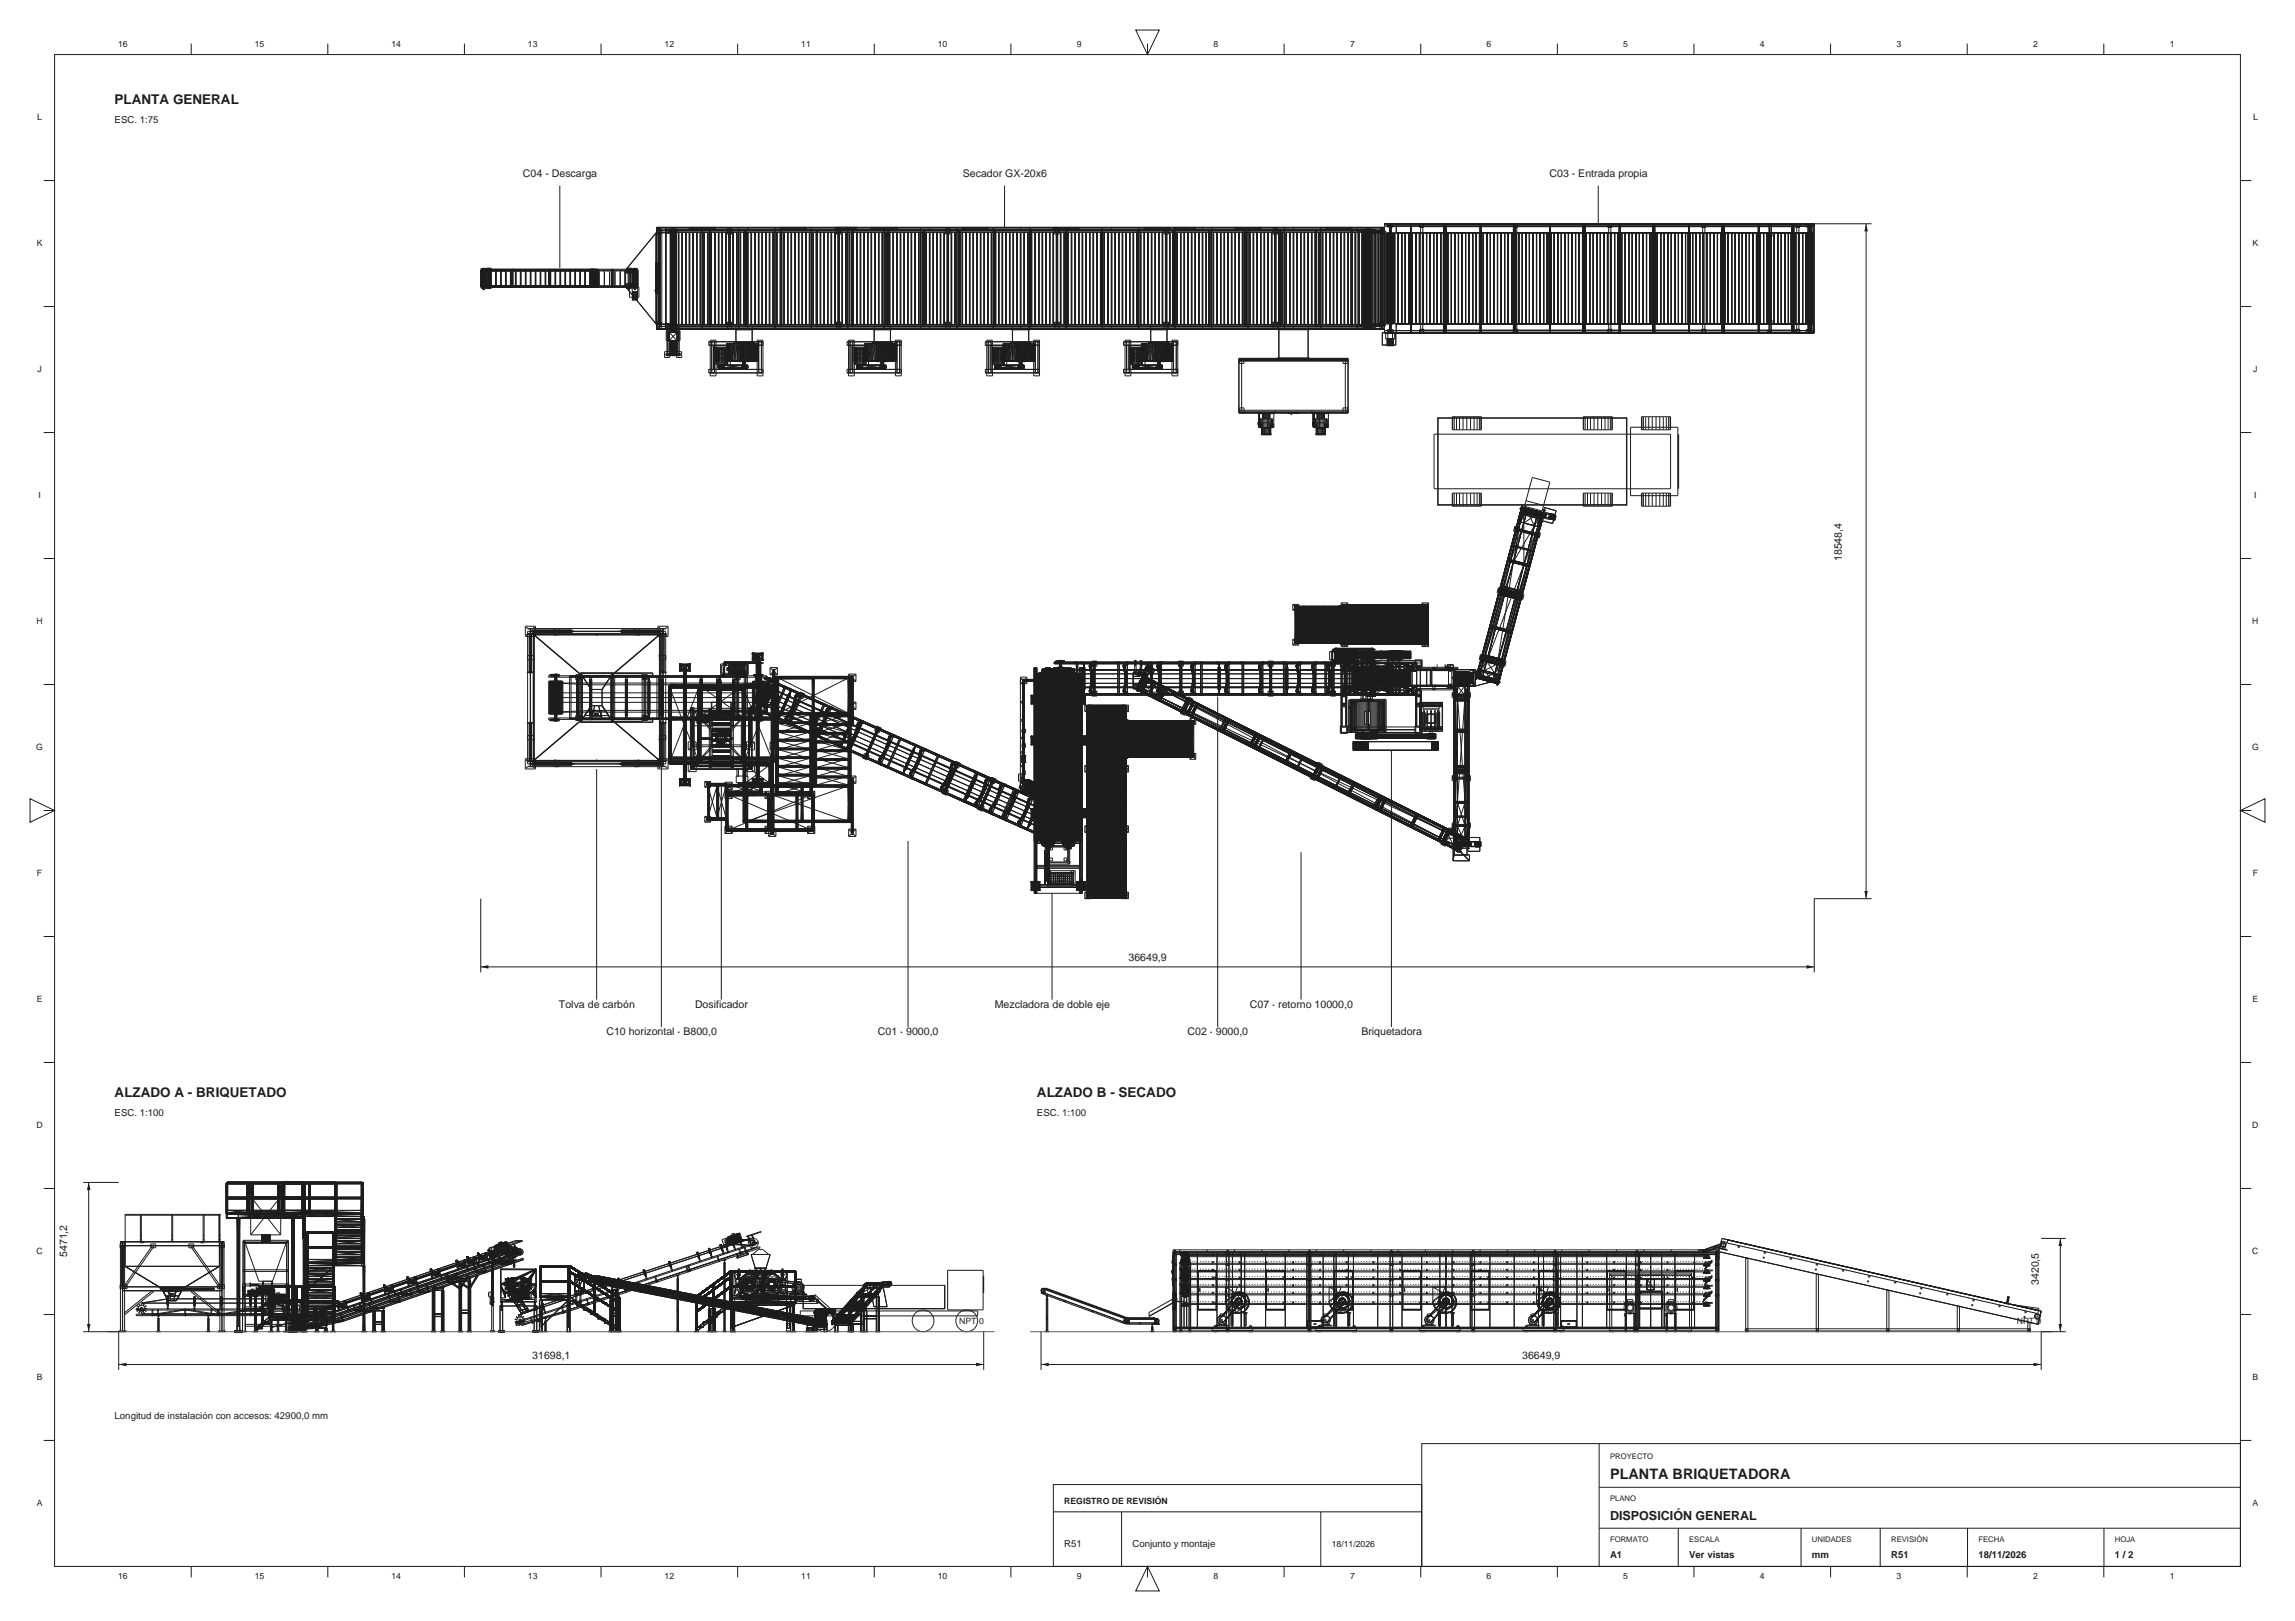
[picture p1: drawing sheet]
<svg xmlns="http://www.w3.org/2000/svg" width="841mm" height="594mm" viewBox="0 0 841 594" stroke-linecap="round" stroke-linejoin="round" font-family="sans-serif">
<defs><g id="words">
<text font-size="5.3" fill="#1d1d1d" x="590" y="542">PLANTA BRIQUETADORA</text>
<g font-size="4.9" fill="#1d1d1d">
<text x="42" y="38">PLANTA GENERAL</text>
<text x="42" y="402">ALZADO A - BRIQUETADO</text>
<text x="380" y="402">ALZADO B - SECADO</text>
</g>
<text font-size="4.6" fill="#1d1d1d" x="590" y="557">DISPOSICIÓN GENERAL</text>
<g font-size="3.9" fill="#1d1d1d">
<text x="191.6" y="65">C04 - Descarga</text>
<text x="352.8" y="65">Secador GX-20x6</text>
<text x="567.8" y="65">C03 - Entrada propia</text>
<text x="674.9" y="205.7" transform="rotate(-90 674.9 205.7)">18548,4</text>
<text x="413.6" y="352.3">36649,9</text>
<text x="204.8" y="369.3">Tolva de carbón</text>
<text x="254.7" y="369.3">Dosificador</text>
<text x="364.5" y="369.3">Mezcladora de doble eje</text>
<text x="458" y="369.3">C07 · retorno 10000,0</text>
<text x="222.2" y="379.3">C10 horizontal · B800,0</text>
<text x="321.7" y="379.3">C01 · 9000,0</text>
<text x="435.2" y="379.3">C02 · 9000,0</text>
<text x="498.9" y="379.3">Briquetadora</text>
<text x="24.6" y="460.6" transform="rotate(-90 24.6 460.6)">5471,2</text>
<text x="747.1" y="470.9" transform="rotate(-90 747.1 470.9)">3420,5</text>
<text x="195" y="498">31698,1</text>
<text x="557.8" y="498">36649,9</text>
</g>
<g font-size="3.5" fill="#1d1d1d">
<text x="42" y="45">ESC. 1:75</text>
<text x="42" y="409">ESC. 1:100</text>
<text x="380" y="409">ESC. 1:100</text>
<text x="42" y="520">Longitud de instalación con accesos: 42900,0 mm</text>
<text x="390" y="567">R51</text>
<text x="415" y="567">Conjunto y montaje</text>
<text x="590" y="571">A1</text>
<text x="619" y="571">Ver vistas</text>
<text x="664" y="571">mm</text>
<text x="693" y="571">R51</text>
<text x="725" y="571">18/11/2026</text>
<text x="775" y="571">1 / 2</text>
</g>
<g font-size="3.2" fill="#1d1d1d">
<text x="43.3" y="17.4">16</text>
<text x="93.3" y="17.4">15</text>
<text x="143.4" y="17.4">14</text>
<text x="193.5" y="17.4">13</text>
<text x="243.5" y="17.4">12</text>
<text x="293.6" y="17.4">11</text>
<text x="343.7" y="17.4">10</text>
<text x="394.6" y="17.4">9</text>
<text x="444.7" y="17.4">8</text>
<text x="494.7" y="17.4">7</text>
<text x="544.8" y="17.4">6</text>
<text x="594.8" y="17.4">5</text>
<text x="644.9" y="17.4">4</text>
<text x="695" y="17.4">3</text>
<text x="745" y="17.4">2</text>
<text x="795.1" y="17.4">1</text>
<text x="13.6" y="44.1">L</text>
<text x="825.6" y="44.1">L</text>
<text x="13.5" y="90.3">K</text>
<text x="825.5" y="90.3">K</text>
<text x="13.7" y="136.4">J</text>
<text x="825.7" y="136.4">J</text>
<text x="14.1" y="182.6">I</text>
<text x="826.1" y="182.6">I</text>
<text x="13.4" y="228.8">H</text>
<text x="825.4" y="228.8">H</text>
<text x="13.3" y="274.9">G</text>
<text x="825.3" y="274.9">G</text>
<text x="13.5" y="321.1">F</text>
<text x="825.5" y="321.1">F</text>
<text x="13.5" y="367.3">E</text>
<text x="825.5" y="367.3">E</text>
<text x="13.4" y="413.4">D</text>
<text x="825.4" y="413.4">D</text>
<text x="13.4" y="459.6">C</text>
<text x="825.4" y="459.6">C</text>
<text x="351.5" y="485">NPT 0</text>
<text x="739" y="485">NPT 0</text>
<text x="13.5" y="505.8">B</text>
<text x="825.5" y="505.8">B</text>
<text x="13.5" y="551.9">A</text>
<text x="390" y="551">REGISTRO DE REVISIÓN</text>
<text x="825.5" y="551.9">A</text>
<text x="488" y="567">18/11/2026</text>
<text x="43.3" y="578.6">16</text>
<text x="93.3" y="578.6">15</text>
<text x="143.4" y="578.6">14</text>
<text x="193.5" y="578.6">13</text>
<text x="243.5" y="578.6">12</text>
<text x="293.6" y="578.6">11</text>
<text x="343.7" y="578.6">10</text>
<text x="394.6" y="578.6">9</text>
<text x="444.7" y="578.6">8</text>
<text x="494.7" y="578.6">7</text>
<text x="544.8" y="578.6">6</text>
<text x="594.8" y="578.6">5</text>
<text x="644.9" y="578.6">4</text>
<text x="695" y="578.6">3</text>
<text x="745" y="578.6">2</text>
<text x="795.1" y="578.6">1</text>
</g>
<g font-size="2.8" fill="#1d1d1d">
<text x="590" y="534.5">PROYECTO</text>
<text x="590" y="550">PLANO</text>
<text x="590" y="565">FORMATO</text>
<text x="619" y="565">ESCALA</text>
<text x="664" y="565">UNIDADES</text>
<text x="693" y="565">REVISIÓN</text>
<text x="725" y="565">FECHA</text>
<text x="775" y="565">HOJA</text>
</g>
</g></defs>
<g fill="none" stroke="#1c1c1c" stroke-width=".37">
<path d="M70.1 16v4M120.1 16v4M170.2 16v4M220.3 16v4M270.3 16v4M320.4 16v4M370.4 16v4M416.2 11h8.6l-4.3 9zM420.5 16v4M470.6 16v4M520.6 16v4M570.7 16v4"/>
<path d="M620.8 16v4M670.8 16v4M720.9 16v4M770.9 16v4M20 20h801v554h-801zM16 66.2h4M821 66.2h4M176.2 99h57.5v6h-57.5zM176.2 99v6M176.2 98.4h2v.5h-2zM176.3 99v6M176.4 99v6"/>
<path d="M176.5 98.4v.5M176.5 99v6M176.6 99v6M176.9 99v6M177 98.2h.4v8h-.4zM177.2 98.2v8M177.4 98.2v8M177.6 99v6M177.8 99v6M178 99v6M178 98.4v.5M178.1 99v6"/>
<path d="M178.1 98.3h1.9v7.4h-1.9zM178.2 99v6M178.5 98.7v1M178.7 99.9h.7M178.8 99.2v.1M179.1 98.6v1.2l-.4 .1M179.1 98.6v6.8l-.4 .1M179.1 99.8l-.4 .1M179.2 99.2v.1M179.4 99.2v.1M179.4 98.5v7h-.7M179.4 98.5l-.3 .1v6.8"/>
<path d="M179.4 98.5h-.7v7M179.4 98.5l-.3 .1M179.4 99.8l-.7 .1M179.8 98.7l-.1-.3-.1 1.3h-1.2v.3l.1-.3M179.9 99.2v.1M179.9 99.5v5M180 99.5h-.2v5h.2M180.1 99.2v.1M180.3 99.2v.1M180.4 99.2v.1M180.6 99.2v.1M180.8 99.2v.1"/>
<path d="M181 99.2v.1M181.2 99.2v.1M181.3 99.2v.1M181.5 99.2v.1M181.6 99.5h.2v5h-.2zM181.7 99.2v.1M181.7 99.5v5M181.8 99.2v.1M181.9 99.2v.1M182.1 99.2v.1M182.2 99.2v.1M182.4 99.2v.1"/>
<path d="M182.6 99.2v.1M182.7 99.2v.1M182.8 99.2v.1M183 99.2v.1M183.1 99.2v.1M183.3 99.2v.1M183.4 99.5h.3v5h-.3zM183.5 99.2v.1M183.5 99.5v5M183.6 99.2v.1M183.6 99.5v5M183.7 99.2v.1"/>
<path d="M183.9 99.2v.1M184 99.2v.1M184.2 99.2v.1M184.4 99.2v.1M184.6 99.2v.1M184.7 99.2v.1M184.8 99.2v.1M185.1 99.2v.1M185.2 99.5h.3v5h-.3zM185.3 99.2v.1M185.3 99.5v5M185.4 99.2v.1"/>
<path d="M185.4 99.5v5M185.5 99.2v.1M185.6 99.2v.1M185.7 99.2v.1M185.8 99.2v.1M186 99.2v.1M186.2 99.2v.1M186.3 99.2v.1M186.4 99.2v.1M186.6 99.2v.1M186.7 99.2v.1M186.9 99.2v.1"/>
<path d="M187 99.5h.3v5h-.3zM187.1 99.2v.1M187.1 99.5v5M187.2 99.2v.1M187.3 99.2v.1M187.5 98.7v6.6M187.5 99v6M187.6 98.7v6.6M187.7 98.7v6.6M187.8 98.7v6.6M187.9 98.7v6.6M188 99.2v.1"/>
<path d="M188.1 99.2v.1M188.2 99.2v.1M188.4 99.2v.1M188.5 99.2v.1M188.7 99.2v.1M188.9 99.5h.2v5h-.2zM188.9 99.2v.1M189 99.5v5M189 99.2v.1M189.1 99.2v.1M189.3 99.2v.1M189.4 99.2v.1"/>
<path d="M189.6 99.2v.1M189.8 99.2v.1M189.9 99.2v.1M190 99.2v.1M190.1 99.2v.1M190.2 99.2v.1M190.5 99.2v.1M190.7 99.5h.2v5h-.2zM190.7 99.2v.1M190.8 99.5v5M190.9 99.2v.1M191 99.2v.1"/>
<path d="M191.1 99.2v.1M191.2 99.2v.1M191.4 99.2v.1M191.6 99.2v.1M191.7 99.2v.1M191.8 99.2v.1M192 99.2v.1M192.1 99.2v.1M192.3 99.2v.1M192.5 99.5h.2v5h-.2zM192.5 99.2v.1M192.6 99.2v.1"/>
<path d="M192.6 99.5v5M192.8 99.2v.1M193 99.2v.1M193.2 99.2v.1M193.4 99.2v.1M193.5 99.2v.1M193.7 99.2v.1M193.9 99.2v.1M194.1 99.2v.1M194.3 99.2v.1M194.3 99.5h.3v5h-.3zM194.4 99.2v.1"/>
<path d="M194.4 99.5v5M194.5 99.5v5M194.6 99.2v.1M194.8 99.2v.1M195 99.2v.1M195.2 99.2v.1M195.3 99.2v.1M195.5 99.2v.1M195.7 99.2v.1M195.9 99.2v.1M196.1 99.2v.1M196.1 99.5h.3v5h-.3z"/>
<path d="M196.2 99.5v5M196.4 99.2v.1M196.6 99.2v.1M196.8 99.2v.1M197 99.2v.1M197.1 99.2v.1M197.3 99.2v.1M197.5 99.2v.1M197.7 99.2v.1M197.9 99.2v.1M197.9 99.5h.3v5h-.3zM198 99.2v.1"/>
<path d="M198 99.5v5M198.2 99.2v.1M198.4 99.2v.1M198.6 99.2v.1M198.8 99.2v.1M198.9 99.2v.1M199.1 99.2v.1M199.3 99.2v.1M199.5 99.2v.1M199.7 99.2v.1M199.8 99.5h.2v5h-.2zM199.8 99.2v.1"/>
<path d="M199.9 99.5v5M200 99.2v.1M200.2 99.2v.1M200.4 99.2v.1M200.6 99.2v.1M200.7 99.2v.1M200.9 99.2v.1M201.1 98.7v6.6M201.2 99v6M201.2 98.7v6.6M201.3 98.7v6.6M201.4 98.7v6.6"/>
<path d="M201.5 98.7v6.6M201.6 99.5h.2v5h-.2M201.6 99.2v.1M201.7 99.5v5M201.8 99.2v.1M202 99.2v.1M202.2 99.2v.1M202.4 99.2v.1M202.7 99.2v.1M202.9 99.2v.1M203 99.2v.1M203.1 99.2v.1"/>
<path d="M203.2 99.2v.1M203.3 99.2v.1M203.4 99.5h.2v5h-.2zM203.4 99.2v.1M203.5 99.5v5M203.6 99.2v.1M203.8 99.2v.1M203.9 99.2v.1M204 99.2v.1M204.2 99.2v.1M204.3 99.2v.1M204.5 99.2v.1"/>
<path d="M204.7 99.2v.1M204.8 99.2v.1M204.9 99.2v.1M205.1 99.2v.1M205.2 99.5h.3v5h-.3zM205.2 99.2v.1M205.3 99.5v5M205.4 99.5v5M205.4 99.2v.1M205.6 99.2v.1M205.7 99.2v.1M205.8 99.2v.1"/>
<path d="M206 99.2v.1M206.1 99.2v.1M206.3 99.2v.1M206.5 99.2v.1M206.6 99.2v.1M206.7 99.2v.1M206.9 99.2v.1M207 99.2v.1M207 99.5h.3v5h-.3zM207.1 99.5v5M207.2 99.2v.1M207.4 99.2v.1"/>
<path d="M207.5 99.2v.1M207.6 99.2v.1M207.7 99.2v.1M207.8 99.2v.1M208.1 99.2v.1M208.3 99.2v.1M208.5 99.2v.1M208.6 99.2v.1M208.7 99.2v.1M208.8 99.2v.1M208.8 99.5h.3v5h-.3zM208.9 99.5v5"/>
<path d="M209 99.2v.1M209.2 99.2v.1M209.3 99.2v.1M209.4 99.2v.1M209.6 99.2v.1M209.7 99.2v.1M209.9 99.2v.1M210.1 99.2v.1M210.2 99.2v.1M210.3 99.2v.1M210.5 99.2v.1M210.6 99.2v.1"/>
<path d="M210.7 99.5h.2v5h-.2zM210.8 99.5v5M210.8 99.2v.1M211 99.2v.1M211.1 99.2v.1M211.2 99.2v.1M211.4 99.2v.1M211.5 99.2v.1M211.7 99.2v.1M211.9 99.2v.1M212 99.2v.1M212.1 99.2v.1"/>
<path d="M212.3 99.2v.1M212.4 99.2v.1M212.5 99.5h.2v5h-.2zM212.6 99.5v5M212.6 99.2v.1M212.8 99.2v.1M212.9 99.2v.1M213 99.2v.1M213.2 99.2v.1M213.3 99.2v.1M213.5 99.2v.1M213.7 99.2v.1"/>
<path d="M213.9 99.2v.1M214 99.2v.1M214.2 99.2v.1M214.3 99.5h.2v5h-.2zM214.4 99.5v5M214.4 99.2v.1M214.6 99.2v.1M214.7 99.2v.1M214.9 99.2v.1M215.1 99.2v.1M215.3 99.2v.1M215.5 99.2v.1"/>
<path d="M215.6 99.2v.1M215.8 99.2v.1M216 99.2v.1M216.1 98.7v.3M216.1 99.5h.3v5h-.3zM216.2 99.2v.1M216.2 99.5v5M216.3 99v6M216.4 98.7v.3M216.4 99.2v.1M216.5 99.2v.1M216.5 99v6"/>
<path d="M216.6 98.7v.3M216.7 99.2v.1M216.8 99v6M216.9 98.7v6.6M216.9 99.2v.1M217 99v6M217.1 98.7v.3M217.1 99.2v.1M217.2 99v6M217.3 98.7v6.6M217.4 98.7v6.6M217.5 98.7v6.6"/>
<path d="M217.6 98.7v6.6M217.7 98.7v6.6M217.8 99.5h.2M217.8 98.7v6.6M217.9 98.7v6.6M218 99v6M218.1 98.7v6.6M218.2 98.7v6.6M218.3 98.7v6.6M218.4 99v6M218.5 98.7v.3M218.6 99v6"/>
<path d="M218.6 99.2h-40.3v.1h40.3M218.7 98.7v.3M218.7 99.2h.3M218.7 99.3h.3M218.8 98.7v6.6M218.8 99v6M218.9 98.7v6.6M219.1 98.7v6.6M219.1 99.2h.3l-.3 .1M219.3 98.7v6.6M219.5 99.5l.1 5zM219.6 99.2l.3 .1z"/>
<path d="M220.1 99.2l.2 .1zM220.6 99.2l.2 .1zM221 99.2l.3 .1zM221.4 99.5l.1 5zM221.5 99.2l.3 .1zM222 99.2l.3 .1zM222.5 99.2l.2 .1zM223 99.2l.2 .1zM223.4 99.5l.1 5zM223.4 99.2l.3 .1zM224.2 99.2h-.3l.3 .1M224.2 98.7v6.6"/>
<path d="M224.3 98.7v6.6M224.4 99.2h.3M224.4 99.3h.3M224.4 98.7v6.6M224.6 99v6M224.6 98.7v6.6M224.9 99.2l.2 .1zM225.3 99.5l.1 5zM225.4 99.2l.2 .1zM225.8 99.2l.3 .1zM226.3 99.2l.3 .1zM226.8 99.2l.3 .1z"/>
<path d="M227.2 99.5l.1 5zM227.3 99.2l.2 .1zM227.8 99.2l.2 .1zM228.2 99.2l.3 .1zM229.2 99.5l.1 5zM229.2 99.2l.3 .1zM229.6 98.3h1.9v1.8h-1.9zM229.7 99.2l.2 .1zM230 98.7v1M230.2 99.2h.2l-.2 .1M230.2 99.9h.7M230.6 98.6l-.1 1.2-.3 .1"/>
<path d="M230.6 98.6v6.8l-.4 .1M230.6 99.8l-.4 .1M230.9 98.5v7h-.7M230.9 98.5h-.7v7M230.9 98.5l-.4 .1v6.8M230.9 98.5l-.3 .1M230.9 99.8l-.7 .1M230.9 99.2h-.3l.3 .1M231.1 99.7h-1.3v.3l.1-.3M231.1 98.7v6.6M231.1 99.5v5M231.1 99.2l.3 .1z"/>
<path d="M231.1 98.7v-.3l.1 .3M231.7 98.4h2v.5h-2zM231.7 99v6M231.8 99v6M231.9 99.2h-.3l.3 .1M231.9 98.4v.5M232 99v6M232.1 99v6M232.3 99v6M232.5 98.2h.4v8h-.4zM232.5 98.2v8M232.6 98.2v8"/>
<path d="M232.7 98.7h-56v6.6h56.9v4.7h-1.9v-4.9h2v.5h-2M232.7 98.2v8M232.8 98.2v8M233 99v6M233.2 99v6M233.3 99v6M233.4 98.4v.5M233.4 99v6M233.5 99v6M233.6 99v6M240.3 96.5h.1M240.3 96.4v.1"/>
<path d="M240.3 96.6h.1M240.3 85.4v33.2l-11.3-13.9-.3 .1h.3v-5.6h-.3l.3 .1M240.3 85.4l-11.4 14M240.4 96.4h-.1M240.4 96.3v.1M240.4 96.6v.1M240.4 96.7h.1M240.5 96.3h-.1M240.5 96.3h.2M240.5 96.6l.1 10.8M240.5 96.5h.1M240.5 96.4l.1 .1"/>
<path d="M240.5 96.3h.1M240.5 96.7h.1M240.6 96.3h.1M240.6 96.7h-.1M240.6 96.2v11.6M240.6 96.5l.1 11M240.6 96.2h.1M240.6 96.4h.1M240.6 96.6l-.1 10.8M240.6 96.5h-.1M240.6 96.4l-.1 .1M240.6 96.4h-.1"/>
<path d="M240.6 96.6h.1M240.6 96.4l.1 .1M240.7 96.5l-.1 .1M240.7 83.3h266.6v37.4h-266.6zM240.7 83.6h266.6M240.7 96.4l-.2 .1M240.7 96.5l-.1 11M240.7 96.4l-.1 .1M240.7 96.4h-.1M240.7 96.3l-.1 .1M240.7 96.3h-.1M240.7 84.9h-.2v34.2h.2"/>
<path d="M240.7 96.5h.1M240.7 96.1h-.3v.8h.3M240.7 85.1h266.6M240.7 83.7v36.6M240.9 84.3v.8M240.9 84.4v.7M241 84.7l.1 .1zM241.3 85.1v33.8M241.4 83.3v1M241.7 83.3v37.4M241.8 85.1v33.8M241.9 84.4v35.2"/>
<path d="M242 84.7l.1 .1zM242 84.3v35.4M242 85.3h-1.5M242.1 84.4v.7M242.2 84.3v.8M242.3 83.7v2.1h-1.6M242.4 84.3v.9h-1.7M242.5 85.3v33.4M242.5 85.3h5.4v33.4h-5.4M242.5 85.3l-2.2 .1M242.5 85.4h-2.2M243.7 84.1h260.6v.6h-260.6z"/>
<path d="M244 83.3v37.4M244 83.6v36.8M245.1 83.9h3v1.1h-3zM245.1 84.4h3.3M245.3 84.1v.6M245.6 84.1v.2M245.6 85.3v33.4M245.7 85.3v33.4M245.8 84h1.7v.9h-1.7zM245.9 85.3v33.4M245.9 84.1v.7h1.5v-.7M246 84.1v.7"/>
<path d="M246.3 83.9l-.1 37.8M246.4 85.3v33.4M246.4 83.9l.1 37.8M246.5 83.9l.1 37.8M246.7 83.9v37.8M246.8 83.9v37.8M246.9 83.9v37.8M247 84.1v.7M247 83.9v37.8M247.2 85.3v33.4M247.3 84.1v.7M247.4 85.3v33.4"/>
<path d="M247.5 84.1v.6M247.5 85.3v33.4M247.6 85.3v33.4M247.7 85.3v33.4M247.7 84.1v.2M248.4 84.3v.3l-3.3-.1M248.6 85.3l.1 33.4zM248.6 85.3v33.4M249.9 85.3l.2 33.4zM250 85.3v33.4M251.2 85.3l.2 33.4zM251.3 85.3v33.4"/>
<path d="M252.5 83.3v1M252.6 85.3l.1 33.4zM252.6 85.3v33.4M252.8 84.3h9M252.8 83.3v1M253.6 83.4v.3M253.6 83.3v.1M253.8 83.3l.1 .4M253.9 85.3l.1 33.4zM255.2 85.3l.2 33.4zM255.3 85.3v33.4M256.6 85.3l.1 33.4z"/>
<path d="M256.7 85.3v33.4M257.3 83.3v37.4M257.9 85.3l.2 33.4zM258 85.3v33.4M259.2 85.3l.2 33.4zM259.4 85.3v33.4M259.9 85.3h.4v33.4h-.4zM259.9 84.3v.5h.4v-.5M260 84.4v35.2M260.1 84.4v35.2M260.2 84.4v35.2M260.6 85.3l.1 33.4z"/>
<path d="M260.6 85.3v33.4M261.1 83.3v.1M261.7 83.5h.1M261.7 83.4v.1M261.7 83.4h.1M261.7 83.5l.1 .1M261.8 83.5v.8M261.8 83.3l-.1 .1M261.8 83.3v.1M261.8 83.3v1M261.8 83.4v.1M261.8 83.5v.1"/>
<path d="M261.9 85.3l.2 33.4zM262 85.3v33.4M262 83.3l-9.2 .2M262.1 83.3v1M263.2 85.3l.2 33.4zM263.3 85.3v33.4M264.6 85.3l.1 33.4zM264.6 85.3v33.4M265.9 85.3l.1 33.4zM266.5 85.2h1.7M266.5 83.7v2.1h1.6v-2.1M266.7 84.3v.8"/>
<path d="M266.8 84.7h.1M267.1 85.1v33.8M267.2 85.3l.2 33.4zM267.3 85.3v33.4M267.6 85.1v33.8M267.8 84.7h.1M268 84.3v.8M268.6 85.3l.1 33.4zM268.7 85.3v33.4M269.9 85.3l.2 33.4zM270 85.3v33.4M270.7 83.3v37.4"/>
<path d="M270.7 83.6v36.8M271.2 85.3l.2 33.4zM271.4 85.3v33.4M272.6 85.3l.1 33.4zM272.6 85.3v33.4M273 85.3h.3l.1 33.4h-.4zM273 84.3h.4v.5h-.4zM273.1 84.4v35.2M273.2 84.4v35.2M273.9 85.3l.2 33.4zM274 85.3v33.4M274 83.3v1"/>
<path d="M275.2 85.3l.2 33.4zM275.3 85.3v33.4M276.6 85.3l.1 33.4zM276.6 85.3v33.4M277.9 85.3l.1 33.4zM279.2 85.3l.2 33.4zM279.3 85.3v33.4M280.6 85.3l.1 33.4zM281.9 85.3l.2 33.4zM282 85.3v33.4M283.2 85.3l.2 33.4zM283.4 85.3v33.4"/>
<path d="M284 83.3v37.4M284.6 85.3l.1 33.4zM284.6 85.3v33.4M285.9 83.3v1M285.9 85.3h.6l-.1 33.4h-.5zM286 85.3v33.4M286.1 85.3v33.4M286.2 83.3v36.3M286.3 84.4v35.2M286.5 84.3v.5h-.4v-.5h9.1M286.9 83.4v.3M287 83.3v.1"/>
<path d="M287.2 83.3v.1M287.2 83.4v.3M287.2 85.3l.2 33.4zM287.3 85.3v33.4M288.6 85.3l.1 33.4zM288.6 85.3v33.4M289.9 85.3l.1 33.4zM291.2 85.3l.2 33.4zM291.3 85.3v33.4M292.6 85.3l.1 33.4zM293.9 85.3l.2 33.4zM294 85.3v33.4"/>
<path d="M294.4 83.3v.1M295.1 83.4v.1M295.1 83.5v.1M295.1 83.5v.8M295.1 83.3v.1M295.1 83.3l.1 .1M295.2 83.3v1M295.2 83.4h.1M295.2 83.5l-.1 .1M295.2 83.4v.1M295.2 83.5h.1M295.2 85.3l.2 33.4z"/>
<path d="M295.3 83.3l-9.1 .2M295.4 85.3v33.4M295.5 83.3v1M296.6 85.3l.1 33.4zM296.6 85.3v33.4M297.3 83.3v37.4M297.4 83.6v36.8M297.9 85.3l.2 33.4zM298 85.3v33.4M299.1 85.3h.4v33.4h-.4zM299.1 84.3h.4v.5h-.4zM299.2 84.4v35.2"/>
<path d="M299.3 84.4v35.2M299.4 84.4v35.2M299.5 85.3v33.4M300.6 85.3l.1 33.4zM300.6 85.3v33.4M301.9 85.3l.1 33.4zM303.2 85.3l.2 33.4zM303.3 85.3v33.4M304.6 85.3l.1 33.4zM305.9 85.3l.2 33.4zM306 85.3v33.4M306 83.3v1"/>
<path d="M306.2 83.4h7.6M306.2 83.3v1M306.5 84.3v.9h1.7v-.9M306.5 83.7v2.1h1.6v-2.1M306.7 84.3v.8M306.7 84.4v.7M306.8 84.7h.1M307.1 85.1v33.8M307.2 85.3l.2 33.4zM307.3 83.3v1M307.4 85.3v33.4M307.6 85.1v33.8"/>
<path d="M307.8 84.7h.1M307.9 84.4v.7M308 84.3v.8M308.6 85.3l.1 33.4zM308.6 85.3v33.4M309.4 83.3v.4M309.6 83.4v.3M309.9 85.3l.2 33.4zM310 85.3v33.4M310.3 83.4v.3M310.5 83.3v.4M310.7 83.3v37.4"/>
<path d="M311.2 85.3l.2 33.4zM311.3 85.3v33.4M312.2 85.3h.5v33.4h-.5zM312.2 84.3h.4v.5h-.4zM312.3 84.4v35.2M312.4 84.4v35.2M312.5 85.3v33.4M312.6 85.3v33.4M313.7 83.4v.9M313.8 83.3v1M313.9 85.3l.1 33.4zM313.9 85.3v33.4"/>
<path d="M314 83.3v1M315.2 85.3l.2 33.4zM315.3 85.3v33.4M316.6 85.3l.1 33.4zM317.9 85.3l.2 33.4zM318 85.3v33.4M319.2 83.3v1M319.2 85.3l.2 33.4zM319.4 85.3v33.4M319.5 84.3h9M319.5 83.3v1M319.6 83.5v.8"/>
<path d="M320.3 83.3v.4M320.5 83.3v.1M320.5 83.4v.3M320.6 85.3l.1 33.4zM320.6 85.3v33.4M321.9 85.3l.2 33.4zM322 85.3v33.4M323.2 85.3l.2 33.4zM323.3 85.3v33.4M324 83.6v36.8M324 83.3v37.4M324.6 85.3l.1 33.4z"/>
<path d="M324.6 85.3v33.4M325.2 85.3h.5l-.1 33.4h-.4zM325.3 84.3v.5h.4v-.5M325.4 84.4v35.2M325.5 84.4v35.2M325.6 84.4v35.2M325.9 85.3l.1 33.4zM325.9 85.3v33.4M327.2 85.3l.2 33.4zM327.3 85.3v33.4M327.8 83.3v.1M328.4 83.4v.1"/>
<path d="M328.4 83.5l.1 .1M328.4 83.5v.8M328.5 83.3l-.1 .1M328.5 83.3v.1M328.5 83.3v1M328.5 83.4h.1M328.5 83.5v.1M328.6 83.4v.1M328.6 83.5h-.1M328.6 85.3l.1 33.4zM328.7 83.3l-9.2 .2M328.8 83.3v1"/>
<path d="M329.9 85.3l.2 33.4zM330 85.3v33.4M331.2 85.3l.2 33.4zM331.4 85.3v33.4M332.6 85.3l.1 33.4zM332.6 85.3v33.4M333.9 85.3l.2 33.4zM334 85.3v33.4M335.2 85.3l.2 33.4zM335.3 85.3v33.4M336.6 85.3l.1 33.4zM336.6 85.3v33.4"/>
<path d="M337.3 83.3v37.4M337.9 85.3l.1 33.4zM337.9 85.3v33.4M338.3 85.3h.4v33.4h-.4zM338.3 84.3h.4v.5h-.4zM338.4 84.4v35.2M338.5 84.4v35.2M338.6 84.4v35.2M338.7 85.3v33.4M339.2 85.3l.2 33.4zM339.3 85.3v33.4M340.6 85.3l.1 33.4z"/>
<path d="M340.6 83.3v1M340.7 83.3v1M341.9 85.3l.2 33.4zM342 85.3v33.4M343.2 85.3l.2 33.4zM343.4 85.3v33.4M344.6 85.3l.1 33.4zM344.6 85.3v33.4M345.9 85.3l.2 33.4zM346 85.3v33.4M346.5 84.3v.9h1.7v-.9M346.5 83.7v2.1h1.6v-2.1"/>
<path d="M346.7 84.3v.8M346.7 84.4v.7M346.8 84.7h.1M347.1 85.1v33.8M347.2 85.3l.2 33.4zM347.3 85.3v33.4M347.6 85.1v33.8M347.8 84.7h.1M347.9 84.4v.7M348 84.3v.8M348.6 85.3l.1 33.4zM348.6 85.3v33.4"/>
<path d="M349.9 85.3l.1 33.4zM349.9 85.3v33.4M350.6 83.6v36.8M350.7 83.3v37.4M351.2 85.3h.6v33.4h-.6zM351.3 85.3v33.4M351.4 85.3v33.4M351.4 84.3h.4v.5h-.4zM351.5 84.4v35.2M351.6 84.4v35.2M351.7 84.4v35.2M352.5 83.3v1"/>
<path d="M352.6 85.3l.1 33.4zM352.8 84.3h9M352.8 83.3v1M352.9 83.5v.8M353.6 83.3v.4M353.8 83.3v.1M353.9 83.4v.3M353.9 85.3l.2 33.4zM354 85.3v33.4M355.2 85.3l.2 33.4zM355.4 85.3v33.4M356.6 85.3l.1 33.4z"/>
<path d="M356.6 85.3v33.4M357.9 85.3l.2 33.4zM358 85.3v33.4M359.2 85.3l.2 33.4zM359.3 85.3v33.4M360.6 85.3l.1 33.4zM360.6 85.3v33.4M361.1 83.3v.1M361.7 83.4v.1M361.7 83.5l.1 .1M361.8 83.5v.8M361.8 83.3l-.1 .1"/>
<path d="M361.8 83.3v.1M361.8 83.3v1M361.8 83.4h.1M361.8 83.5v.1M361.9 83.4v.1M361.9 83.5h-.1M361.9 85.3l.1 33.4zM361.9 85.3v33.4M362 83.3l-9.2 .2M362.1 83.3v1M363.2 85.3l.2 33.4zM363.3 85.3v33.4"/>
<path d="M364 83.3v37.4M364.4 85.3h.5v33.4h-.5zM364.5 84.3h.4v.5h-.4zM364.6 84.4v35.2M364.7 84.4v35.2M364.8 84.4v35.2M365.9 85.3l.2 33.4zM366 85.3v33.4M367.2 85.3l.2 33.4zM367.4 85.3v33.4M368.6 85.3l.1 33.4zM368.6 85.3v33.4"/>
<path d="M369.9 85.3l.2 33.4zM370 85.3v33.4M371.2 85.3l.2 33.4zM371.3 85.3v33.4M372.6 85.3l.1 33.4zM372.6 85.3v33.4M373.9 85.3l.1 33.4zM373.9 85.3v33.4M374 83.3v1M375.2 85.3l.2 33.4zM375.3 85.3v33.4M376.6 85.3l.1 33.4z"/>
<path d="M377.3 83.6v36.8M377.3 83.3v37.4M377.5 85.3h.6v33.4h-.6zM377.5 84.3h.4v.5h-.4zM377.6 84.4v35.2M377.7 84.4v35.2M377.8 84.4v35.2M377.9 85.3v33.4M378 85.3v33.4M379.2 85.3l.2 33.4zM380.6 85.3l.1 33.4zM380.6 85.3v33.4"/>
<path d="M381.9 85.3l.2 33.4zM382 85.3v33.4M383.2 85.3l.2 33.4zM383.3 85.3v33.4M384.6 85.3l.1 33.4zM384.6 85.3v33.4M385.9 83.3v1M385.9 85.3l.1 33.4zM385.9 85.3v33.4M386.2 83.3v1M386.2 84.3h9M386.2 83.5v.8"/>
<path d="M386.5 84.3v.9h1.7M386.5 83.7v2.1h1.6v-2.1M386.7 84.3v.8M386.8 84.7h.1M387 83.3l-.1 .4M387.1 85.1v33.8M387.2 83.3v.4M387.2 85.3l.2 33.4zM387.3 85.3v33.4M387.6 85.1v33.8M387.8 84.7h.1M387.9 84.4v.7"/>
<path d="M388 84.3v.8M388.6 85.3l.1 33.4zM389.9 85.3l.2 33.4zM390 85.3v33.4M390.6 85.3h.4v33.4h-.4zM390.7 83.3v37.4M390.7 83.6v36.8M390.8 84.4v35.2M390.9 84.4v35.2M391 84.3v.5h-.4M391.2 85.3l.2 33.4zM392.6 85.3l.1 33.4z"/>
<path d="M392.6 85.3v33.4M393.9 85.3l.2 33.4zM394 85.3v33.4M394.4 83.3v.1M395 83.5h.1M395 83.4v.1M395.1 83.4h-.1M395.1 83.5h.1M395.1 83.3v.1M395.1 83.3l.1 .1M395.2 83.3v1M395.2 83.4h.1"/>
<path d="M395.2 83.4v.1M395.2 83.5h.1M395.2 85.3l.2 33.4zM395.3 85.3v33.4M395.3 83.3l-9.1 .2M395.5 83.3v1M396.6 85.3l.1 33.4zM396.7 85.3v33.4M397.9 85.3l.1 33.4zM397.9 85.3v33.4M399.2 85.3l.2 33.4zM399.3 85.3v33.4"/>
<path d="M400.6 85.3l.1 33.4zM401.9 85.3l.2 33.4zM402 85.3v33.4M403.2 85.3l.2 33.4zM403.6 85.3h.5v33.4h-.5zM403.7 84.3h.4v.5h-.4zM403.8 84.4v35.2M403.9 84.4v35.2M404 83.3v37.4M404.6 85.3l.1 33.4zM404.6 85.3v33.4M405.9 85.3l.2 33.4z"/>
<path d="M406 85.3v33.4M407.2 85.3l.2 33.4zM407.3 85.3v33.4M407.3 83.3v1M408.6 85.3l.1 33.4zM408.7 85.3v33.4M409.9 85.3l.2 33.4zM409.9 85.3v33.4M411.2 85.3l.2 33.4zM411.3 85.3v33.4M412.6 85.3l.1 33.4zM413.9 85.3l.2 33.4z"/>
<path d="M414 85.3v33.4M415.2 85.3l.2 33.4zM416.6 85.3h.5v33.4h-.5zM416.6 85.3v33.4M416.7 85.3v33.4M416.7 84.3h.4v.5h-.4zM416.8 84.4v35.2M416.9 84.4v35.2M417 84.4v35.2M417.3 83.3v37.4M417.4 83.6v36.8M417.9 85.3l.2 33.4z"/>
<path d="M418 85.3v33.4M419.2 83.3v1M419.2 85.3l.2 33.4zM419.3 85.3v33.4M419.5 84.3h9M419.5 83.3v1M419.6 83.5v.8M420.3 83.3v.4M420.5 83.3v.4M420.6 85.3l.1 33.4zM420.7 85.3v33.4M421.9 85.3l.1 33.4z"/>
<path d="M421.9 85.3v33.4M423.2 85.3l.2 33.4zM423.3 85.3v33.4M424.6 85.3l.1 33.4zM424.6 85.3v33.4M425.9 85.3l.2 33.4zM426 85.3v33.4M426.5 84.3v.9h1.7v-.9M426.5 83.7v2.1h1.6v-2.1M426.7 84.3v.8M426.7 84.4v.7M426.8 84.7h.1"/>
<path d="M427.1 85.1v33.8M427.2 85.3l.2 33.4zM427.6 85.1v33.8M427.8 83.3v.1M427.8 84.7h.1M427.9 84.4v.7M428 84.3v.8M428.4 83.5h.1M428.4 83.4v.1M428.4 83.4h.1M428.4 83.5l.1 .1M428.5 83.3l-.1 .1"/>
<path d="M428.5 83.3v.1M428.5 83.3v1M428.5 83.4v.1M428.5 83.5v.1M428.6 85.3l.1 33.4zM428.6 85.3v33.4M428.7 83.3l-9.2 .2M428.8 83.3v1M429.8 85.3h.4v33.4h-.4zM429.9 84.4v35.2M430 83.3v36.3M430.1 84.4v35.2"/>
<path d="M430.2 83.3v1.5h-.4v-.5h.4M430.2 83.4h7.6M430.3 83.4v.9M430.7 83.3v37.4M431.2 85.3l.2 33.4zM431.3 85.3v33.4M432.6 85.3l.1 33.4zM432.7 85.3v33.4M433.4 83.3v.4M433.6 83.4v.3M433.9 85.3l.1 33.4zM433.9 85.3v33.4"/>
<path d="M434.3 83.4v.3M434.5 83.3v.4M435.2 85.3l.2 33.4zM435.3 85.3v33.4M436.6 85.3l.1 33.4zM436.6 85.3v33.4M437.8 83.3v1M437.9 85.3l.2 33.4zM438 85.3v33.4M438 83.3v1M439.2 85.3l.2 33.4zM440.6 85.3l.1 33.4z"/>
<path d="M440.6 85.3v33.4M440.6 83.3v1M441.9 85.3l.2 33.4zM442 85.3v33.4M442.8 85.3h.6v33.4h-.6zM442.9 84.3h.4v.5h-.4zM443 84.4v35.2M443.1 84.4v35.2M443.2 85.3v33.4M443.3 85.3v33.4M444 83.3v37.4M444 83.6v36.8"/>
<path d="M444.6 85.3l.1 33.4zM444.7 85.3v33.4M445.9 85.3l.1 33.4zM445.9 85.3v33.4M447.2 85.3l.2 33.4zM447.3 85.3v33.4M448.6 85.3l.1 33.4zM448.6 85.3v33.4M449.9 85.3l.2 33.4zM450 85.3v33.4M451.2 85.3l.2 33.4zM452.5 83.3v1"/>
<path d="M452.6 85.3l.1 33.4zM452.6 85.3v33.4M452.8 84.3h9M452.8 83.3v1M452.9 83.5v.8M453.6 83.4v.3M453.6 83.3v.1M453.8 83.3l.1 .4M453.9 85.3l.2 33.4zM454 85.3v33.4M455.2 85.3l.2 33.4zM455.3 85.3v33.4"/>
<path d="M455.9 85.3h.4v33.4h-.4zM455.9 84.3v.5h.4v-.5M456 84.4v35.2M456.1 84.4v35.2M456.2 84.4v35.2M456.6 85.3l.1 33.4zM456.7 85.3v33.4M457.3 83.3v37.4M457.9 85.3l.1 33.4zM457.9 85.3v33.4M459.2 85.3l.2 33.4zM459.3 85.3v33.4"/>
<path d="M460.6 85.3l.1 33.4zM460.6 85.3v33.4M461.1 83.3v.1M461.7 83.5h.1M461.7 83.4v.1M461.7 83.4h.1M461.7 83.5l.1 .1M461.8 83.5v.8M461.8 83.3l-.1 .1M461.8 83.3v.1M461.8 83.3v1M461.8 83.4v.1"/>
<path d="M461.8 83.5v.1M461.9 85.3l.2 33.4zM462 85.3v33.4M462 83.3l-9.2 .2M462.1 83.3v1M463.2 85.3l.2 33.4zM464.6 85.3l.1 33.4zM464.6 85.3v33.4M465.9 85.3l.2 33.4zM466 85.3v33.4M466.5 83.7v2.1h1.6v-2.1M466.7 84.3v.8"/>
<path d="M466.7 84.4v.7M466.8 84.7h.1M467.1 85.1v33.8M467.2 85.3l.2 33.4zM467.3 85.3v33.4M467.6 85.1v33.8M467.8 84.7h.1M468 84.3v.8M468.2 84.3v.9h-1.7M468.6 85.3l.1 33.4zM468.7 85.3v33.4M469 85.3h.4v33.4h-.4z"/>
<path d="M469 84.3h.4v.5h-.4zM469.1 84.4v35.2M469.2 84.4v35.2M469.3 84.4v35.2M469.9 85.3l.2 33.4zM469.9 85.3v33.4M470.6 83.6v36.8M470.7 83.3v37.4M471.2 85.3l.2 33.4zM471.3 85.3v33.4M472.6 85.3l.1 33.4zM472.6 85.3v33.4"/>
<path d="M473.9 85.3l.2 33.4zM474 85.3v33.4M474 83.3v1M475.2 85.3l.2 33.4zM476.6 85.3l.1 33.4zM476.6 85.3v33.4M477.9 85.3l.1 33.4zM479.2 85.3l.2 33.4zM479.3 85.3v33.4M480.6 85.3l.1 33.4zM480.7 85.3v33.4M481.9 85.3h.5l.1 33.4h-.6z"/>
<path d="M482 85.3v33.4M482.1 84.3h.4v.5h-.4zM482.2 84.4v35.2M482.3 84.4v35.2M483.2 85.3l.2 33.4zM483.3 85.3v33.4M484 83.3v37.4M484.6 85.3l.1 33.4zM484.6 85.3v33.4M485.9 83.3v1M485.9 85.3l.2 33.4zM486 85.3v33.4"/>
<path d="M486.2 83.3v1M486.9 83.4v.3M487 83.3v.1M487.2 83.3v.4M487.2 85.3l.2 33.4zM488.6 85.3l.1 33.4zM488.6 85.3v33.4M489.9 85.3l.2 33.4zM491.2 85.3l.2 33.4zM491.3 85.3v33.4M492.6 85.3l.1 33.4zM492.7 85.3v33.4"/>
<path d="M493.9 85.3l.1 33.4zM494 85.3v33.4M494.4 83.3v.1M495 83.5h.1M495 83.4v.1M495.1 83.4h-.1M495.1 83.5v.1M495.1 83.5v.8M495.1 85.3h.4v33.4h-.4zM495.1 85.3v33.4M495.1 83.3v.1M495.1 83.3l.1 .1"/>
<path d="M495.2 83.3l-.1 1.5h.4v-.5h-9.3M495.2 83.4v.1M495.2 83.5l-.1 .1M495.2 84.4v35.2M495.3 83.3l-9.1 .2M495.3 84.4v35.2M495.5 83.3l-.1 36.3M496.6 85.3l.1 33.4zM496.6 85.3v33.4M497.3 83.3v37.4M497.3 84.7h10.5v34.6h-10.5M497.9 85.3l.2 33.4z"/>
<path d="M498 85.3v33.4M499.1 83.3v37.4M499.1 84.8h8.7M499.3 84.7v34.6M499.4 85.3v33.4M499.5 85.3v33.4M499.6 84.1v.6M499.6 85.3v33.4M499.7 83.9h3.1v1.1h-3.1zM499.7 84.4h3.4M499.7 85.3v33.4M499.9 84.7v34.6"/>
<path d="M500.1 85.3v33.4M500.2 85.3v33.4M500.3 84.1v.2M500.3 85.3v33.4M500.4 84.7v34.6M500.5 84h1.7v.9h-1.7zM500.5 85.3v33.4M500.5 84.1l.1 .7M500.6 85.3v33.4M500.6 84.1v.7M500.8 83.9v36.2M501 83.9v36.2"/>
<path d="M501.1 83.9v36.2M501.1 84.1v.7M501.2 83.9v36.2M501.3 83.9v36.2M501.5 83.9v36.2M501.6 83.9v36.2M501.7 83.9v36.2M501.8 83.9v36.2M502 84.1v35.8M502 84.1v.7M502.1 85.3v33.4M502.2 85.3v33.4"/>
<path d="M502.4 85.3v33.4M502.4 84.1v.2M502.5 84.7v34.6M502.7 84.1v.6M503 84.7v34.6M503.1 84.3v.3l-3.4-.1M503.6 84.7v34.6M504 85.3v33.4h-4.1M504.1 84.7v34.6M504.6 84.7v34.6M505.2 84.7v34.6M505.6 84.3v.9h1.7"/>
<path d="M505.7 83.7v36.6M505.7 85.8h1.6M505.8 84.3v.8M505.9 84.4v.7M505.9 84.8h.1M506 84.3v35.4M506.1 84.4v35.2M506.2 85.1v33.8M506.2 84.7v34.6M506.3 83.3v37.4M506.6 83.3v1M506.7 85.1v33.8"/>
<path d="M506.8 84.7v34.6M506.9 84.8h.1M507.1 84.4v.7M507.1 84.3v.8M507.3 83.7v36.6M507.3 84.3l-266.6 .1M507.3 82.1h157.5M507.8 85.3h-8.6v33.4h8.6M508.2 85.3h2.5v33.4h-2.5zM508.2 85.3v33.4M508.3 85.3v33.4M508.4 82.1v1h2.1v-1"/>
<path d="M508.4 85.3v33.4M508.6 85.3v33.4M508.7 82.1v1M508.7 85.3v33.4M508.8 85.3v33.4M508.8 82v.9M508.9 85.3v33.4M509 85.3v33.4M509.2 82.1v39.8M509.3 82.1v39.8M509.4 82.1v39.8M509.5 82.1v39.8"/>
<path d="M509.6 82.1v39.8M509.7 82.1v39.8M509.9 85.3v33.4M510 85.3v33.4M510.1 85.3v33.4M510.2 85.3v33.4M510.2 82.1v1M510.3 85.3v33.4M510.4 85.3v33.4M510.5 85.3v33.4M510.6 85.3v33.4M511 85.3l.1 33.4z"/>
<path d="M511.3 85.3h.1M511.3 85.3h153.2M511.7 85.3h.1M511.7 82.1l-.1 3.2M512.3 85.3v33.4M513.6 85.3v33.4M514.9 85.3v33.4M516.2 85.3v33.4M516.3 85.3v33.4M516.6 85.3v33.4M516.7 85.3v33.4M516.8 85.3v33.4"/>
<path d="M516.9 82.1v39.8M517 82.1v39.8M517.1 82.1v39.8M517.3 85.3v33.4M517.4 85.3v33.4M517.5 85.3v33.4M517.6 85.3v33.4M518.8 85.3v33.4M520.1 85.3v33.4M520.3 82v1.3h1.4v-1.3M520.3 83.1h139.2M520.3 82.3h139.2"/>
<path d="M520.4 83l.1 .2zM520.5 82.1h1v1.1h-1zM520.6 83.1v37.8M521.4 83.1v37.8M521.4 85.3v33.4M521.4 82.1v.2M521.6 82.1v.2M522.7 85.3v33.4M522.8 85.3v33.4M524 85.3v33.4M524.1 85.3v33.4M525.3 85.3v33.4"/>
<path d="M525.4 85.3v33.4M526.6 85.3v33.4M527.9 85.3v33.4M528.9 85.3v33.4M529 85.3v33.4M529.1 82.1v39.8M529.2 82.1v39.8M529.3 82.1v39.8M529.4 85.3v33.4M529.5 85.3v33.4M529.6 85.3v33.4M529.7 82.1v39.8"/>
<path d="M529.8 82.1v39.8M529.9 82.1v39.8M530 85.3v33.4M530.1 85.3v33.4M530.2 85.3v33.4M530.5 85.3v33.4M530.6 85.3v33.4M531.8 85.3v33.4M531.9 85.3v33.4M533.1 85.3v33.4M534.4 85.3v33.4M535.7 85.3v33.4"/>
<path d="M537 85.3v33.4M537.1 85.3v33.4M538.3 85.3v33.4M538.4 85.3v33.4M539.6 85.3v33.4M539.7 85.3v33.4M540.9 85.3v33.4M542.1 85.3v33.4M542.2 85.3v33.4M542.3 85.3v33.4M542.4 82.1v39.8M542.5 82.1v39.8"/>
<path d="M542.6 82.1v39.8M542.7 82.1v39.8M542.8 85.3v33.4M542.9 85.3v33.4M543 85.3v33.4M543.5 85.3v33.4M543.6 85.3v33.4M544.8 85.3v33.4M544.9 85.3v33.4M546.1 85.3v33.4M546.2 85.3v33.4M547.4 85.3v33.4"/>
<path d="M548.7 85.3v33.4M550 85.3v33.4M550.1 85.3v33.4M551.3 85.3v33.4M551.4 85.3v33.4M552.6 85.3v33.4M552.7 85.3v33.4M553.9 85.3v33.4M554.4 85.3v33.4M554.5 85.3v33.4M554.6 82.1v39.8M554.7 82v40"/>
<path d="M554.8 82.1v39.8M554.9 82.1l.1 39.8M554.9 83l.1 .2zM554.9 82.1h1.1v1.1h-1.1M555 85.3v33.4M555 83.1v37.8M555.1 82.1v39.8M555.2 82.1v39.8M555.3 82.1v39.8M555.4 82.1v39.8M555.5 85.3v33.4M555.6 85.3v33.4"/>
<path d="M555.7 85.3v33.4M555.8 83.1v37.8M555.9 82.1v.2M556 82.1v.2M556.2 82v1.3h-1.5M556.5 85.3v33.4M556.6 85.3v33.4M557.8 85.3v33.4M557.9 85.3v33.4M559.1 85.3v33.4M559.2 85.3v33.4M560.4 85.3v33.4"/>
<path d="M561.7 85.3v33.4M563 85.3v33.4M564.3 85.3v33.4M564.4 85.3v33.4M565.6 85.3v33.4M565.7 85.3v33.4M566.9 85.3v33.4M567 85.3v33.4M567.6 85.3v33.4M567.8 85.3v33.4M567.9 82.1v39.8M568 82.1v39.8"/>
<path d="M568.1 82.1v39.8M568.2 85.3v33.4M568.4 85.3v33.4M569.5 85.3v33.4M570.8 85.3v33.4M570.9 85.3v33.4M572.1 85.3v33.4M572.2 85.3v33.4M573.4 85.3v33.4M573.5 85.3v33.4M574.7 85.3v33.4M576 85.3v33.4"/>
<path d="M577.3 85.3v33.4M577.4 85.3v33.4M578.6 85.3v33.4M578.7 85.3v33.4M579.9 85.3v33.4M580 85.3v33.4M580.1 82.1v39.8M580.2 82.1v39.8M580.3 82.1v39.8M580.4 85.3v33.4M580.5 85.3v33.4M580.6 82.1v39.8"/>
<path d="M580.7 82.1v39.8M580.8 82.1v39.8M580.9 82.1v39.8M581 85.3v33.4M581.1 85.3v33.4M581.2 85.3v33.4M582.5 85.3v33.4M583.8 85.3v33.4M583.9 85.3v33.4M585.1 85.3v33.4M585.2 85.3v33.4M586.4 85.3v33.4"/>
<path d="M586.5 85.3v33.4M587.7 85.3v33.4M589 85.3v33.4M589.2 82v1.3h1.4v-1.3M589.3 83l.1 .2zM589.4 82.1h1v1.1h-1zM589.5 83.1v37.8M590.3 83.1v37.8M590.3 85.3v33.4M590.4 82.1v.2M590.5 82.1v.2M591.6 85.3v33.4"/>
<path d="M591.7 85.3v33.4M592.9 85.3v33.4M593 85.3v33.4M593.1 85.3v33.4M593.2 85.3v33.4M593.3 85.3v33.4M593.4 82.1v39.8M593.5 82.1v39.8M593.6 82.1v39.8M593.7 85.3v33.4M593.8 85.3v33.4M593.9 85.3v33.4"/>
<path d="M594.2 85.3v33.4M595.5 85.3v33.4M596.8 85.3v33.4M598.1 85.3v33.4M598.2 85.3v33.4M599.4 85.3v33.4M599.5 85.3v33.4M600.7 85.3v33.4M600.8 85.3v33.4M602 85.3v33.4M603.3 85.3v33.4M604.6 85.3v33.4"/>
<path d="M604.7 85.3v33.4M605.4 85.3v33.4M605.5 85.3v33.4M605.6 82.1v39.8M605.7 82.1v39.8M605.8 82.1v39.8M605.9 85.3v33.4M606 85.3v33.4M606.1 82.1v39.8M606.2 82.1v39.8M606.3 82.1v39.8M606.5 85.3v33.4"/>
<path d="M606.6 85.3v33.4M606.7 85.3v33.4M607.2 85.3v33.4M607.3 85.3v33.4M608.5 85.3v33.4M609.8 85.3v33.4M611.1 85.3v33.4M611.2 85.3v33.4M612.4 85.3v33.4M612.5 85.3v33.4M613.7 85.3v33.4M613.8 85.3v33.4"/>
<path d="M615 85.3v33.4M616.3 85.3v33.4M617.6 85.3v33.4M618.6 85.3v33.4M618.7 85.3v33.4M618.8 82.1v39.8M618.9 82.1v39.8M619 82.1v39.8M619.1 82.1v39.8M619.2 85.3v33.4M619.3 85.3v33.4M619.4 85.3v33.4"/>
<path d="M620.2 85.3v33.4M620.3 85.3v33.4M621.5 85.3v33.4M622.8 85.3v33.4M623.6 82v1.3h1.5v-1.3M623.8 83l.1 .2zM623.8 82.1h1.1v1.1h-1.1zM624 83.1v37.8M624.1 85.3v33.4M624.8 83.1l.1 37.9M624.8 82.1v.2M624.9 82.1v.2"/>
<path d="M625.4 85.3v33.4M625.5 85.3v33.4M626.7 85.3v33.4M626.8 85.3v33.4M628 85.3v33.4M628.1 85.3v33.4M629.3 85.3v33.4M630.6 85.3v33.4M630.8 85.3v33.4M630.9 85.3v33.4M631 82.1v39.8M631.1 82.1v39.8"/>
<path d="M631.2 82.1v39.8M631.3 82.1v39.8M631.4 85.3v33.4M631.6 82.1v39.8M631.7 82.1v39.8M631.8 82.1v39.8M631.9 85.3v33.4M632 85.3v33.4M632.1 85.3v33.4M633.2 85.3v33.4M633.3 85.3v33.4M634.5 85.3v33.4"/>
<path d="M634.6 85.3v33.4M635.8 85.3v33.4M637.1 85.3v33.4M638.4 85.3v33.4M638.5 85.3v33.4M639.7 85.3v33.4M639.8 85.3v33.4M641 85.3v33.4M641.1 85.3v33.4M642.3 85.3v33.4M643.6 85.3v33.4M644 85.3v33.4"/>
<path d="M644.1 85.3v33.4M644.2 85.3v33.4M644.3 82.1v39.8M644.4 82.1v39.8M644.5 82.1v39.8M644.7 85.3v33.4M644.8 85.3v33.4M644.9 85.3v33.4M645 85.3v33.4M646.2 85.3v33.4M646.3 85.3v33.4M647.5 85.3v33.4"/>
<path d="M647.6 85.3v33.4M648 85.3v33.4M648.1 85.3v33.4M648.3 82.2v39.6M648.3 86.3l.4 .5M648.3 86.3h.6M648.4 82.9v2.4M648.4 86.3v.1M648.4 86.2v.1M648.4 86.2h.5M648.4 86.2h.1M648.4 86.4h.1"/>
<path d="M648.4 86.4h.5M648.4 86.1l-.1 .2M648.4 82.2v39.6M648.5 85.9l-.1 .2M648.5 86.1l-.1 .1M648.5 86.1l.1 .2M648.5 86.4h.1M648.5 82.9v38.2M648.6 86.4h-.1M648.6 86.3v.1M648.6 86.3h.1M648.6 82.3v.7"/>
<path d="M648.7 86.8h.1M648.7 86.3h.1M648.7 86.3l.1 .1M648.7 86.2v.1M648.7 86.2h.1M648.8 86.4h.1M648.8 86.2h-.1M648.8 86.1v.1M648.8 86.1l.1 .1M648.8 85.3v33.4M648.9 86.4h-.1M648.9 86.2h.1"/>
<path d="M648.9 86.4h.1M648.9 86.3v.1M648.9 86.2v.1M648.9 86.3h.1M649 82.2v39.6M649 85.8l.2 .1M649 86.8h.1M649 85.8h.1M649.1 85.8l-.6 .1M649.1 86.8h-.3M649.1 85.8l.1 .1M649.1 82.3h-1.3v.7h1.3"/>
<path d="M649.1 82.2v39.6M649.2 85.9l.1 .2M649.2 86.6l-.2 .2M649.2 86.6h.1M649.2 85.9h.1M649.2 86.6l-.1 .2M649.3 86.1l.1 .2M649.3 86.5l-.1 .1M649.3 86.5h.1M649.3 86.1h.1M649.4 86.3h.1M649.4 86.3l-.1 .2"/>
<path d="M650.1 85.3v33.4M651.4 85.3v33.4M651.8 85.3h.1M652.7 85.3v33.4M652.8 85.3v33.4M654 85.3v33.4M654.1 85.3v33.4M655.3 85.3v33.4M655.4 85.3v33.4M656.3 85.3v33.4M656.4 85.3v33.4M656.5 82.1v39.8"/>
<path d="M656.7 82.1v39.8M656.8 85.3v33.4M656.9 85.3v33.4M657.1 82.1v39.8M657.2 82.1v39.8M657.3 82.1v39.8M657.4 85.3v33.4M657.6 85.3v33.4M657.9 85.3v33.4M658.1 82v1.3h1.4v-1.3M658.2 83l.1 .2zM658.3 82.1h1v1.1h-1z"/>
<path d="M658.4 83.1v37.8M659.2 83.1l.2 37.9M659.3 82.1v.2M659.3 85.3v33.4M659.4 82.1v.2M660.5 85.3v33.4M660.6 85.3v33.4M661.5 82.1h2.6M661.6 82.1v.1M661.6 85.3v33.4M661.7 82.1v.1M661.7 85.3v33.4"/>
<path d="M661.8 82.1v1h2.2v-1M661.8 85.3v33.4M661.9 85.3v33.4M661.9 82.1v.1M662 85.3v33.4M662 82.1v.1M662.1 85.3v33.4M662.2 82.1l-.1 1M662.2 82.1v.1M662.4 85.3v33.4M662.5 82.1v.1M662.6 82.1v.1"/>
<path d="M662.6 82.1v39.8M662.7 82.1v39.8M662.8 82.1v39.8M662.9 82.1v39.8M663 82.1v39.8M663.1 82.1v39.8M663.2 82.1v.1M663.2 85.3v33.4M663.3 82.1v39.8M663.4 82v40M663.5 82.1v.1M663.5 85.3v33.4"/>
<path d="M663.6 82.2l-.1 3.1M663.6 85.3v33.4M663.6 82.1v1M663.8 85.3v33.4M663.8 82.1v.1M663.8 82.1v39.8M663.9 85.3v33.4M664 82.1v.1M664 85.3v33.4M664.1 85.3v33.4h-152.8h153.2M664.4 82.1v39.8M664.8 82.1v39.8"/>
<path d="M664.8 82.9h-157.5v-.9h157.5v40h-157.5v-.9h157.5M16 112.3h4M176.2 105.1h2v.5h-2zM176.5 105.1v.5M178 105.1v.5M178.1 100.1h1.9M178.1 103.9h1.9M178.4 105.3v.3l.1-.3M178.5 105.3v-1h1.3v-.3l-.2 1.3M178.7 104.1h.7M178.8 104.7v.1M179.1 105.4l-.4 .1"/>
<path d="M179.2 104.7v.1M179.4 104.7v.1M179.4 104.1l-.7 .1M179.4 104.1l-.3 .1M179.4 104.1l-.3 .1v1.2M179.4 105.4l-.7 .1M179.9 104.7v.1M180.1 104.7v.1M180.3 104.7v.1M180.4 104.7v.1M180.6 104.7v.1M180.8 104.7v.1"/>
<path d="M181 104.7v.1M181.2 104.7v.1M181.3 104.7v.1M181.5 104.7v.1M181.7 104.7v.1M181.8 104.7v.1M181.9 104.7v.1M182.1 104.7v.1M182.2 104.7v.1M182.4 104.7v.1M182.6 104.7v.1M182.7 104.7v.1"/>
<path d="M182.8 104.7v.1M183 104.7v.1M183.1 104.7v.1M183.3 104.7v.1M183.5 104.7v.1M183.6 104.7v.1M183.7 104.7v.1M183.9 104.7v.1M184 104.7v.1M184.2 104.7v.1M184.4 104.7v.1M184.6 104.7v.1"/>
<path d="M184.7 104.7v.1M184.8 104.7v.1M185.1 104.7v.1M185.3 104.7v.1M185.4 104.7v.1M185.5 104.7v.1M185.6 104.7v.1M185.7 104.7v.1M185.8 104.7v.1M186 104.7v.1M186.2 104.7v.1M186.3 104.7v.1"/>
<path d="M186.4 104.7v.1M186.6 104.7v.1M186.7 104.7v.1M186.9 104.7v.1M187.1 104.7v.1M187.2 104.7v.1M187.3 104.7v.1M188 104.7v.1M188.1 104.7v.1M188.2 104.7v.1M188.4 104.7v.1M188.5 104.7v.1"/>
<path d="M188.7 104.7v.1M188.9 104.7v.1M189 104.7v.1M189.1 104.7v.1M189.3 104.7v.1M189.4 104.7v.1M189.6 104.7v.1M189.8 104.7v.1M189.9 104.7v.1M190 104.7v.1M190.1 104.7v.1M190.2 104.7v.1"/>
<path d="M190.5 104.7v.1M190.7 104.7v.1M190.9 104.7v.1M191 104.7v.1M191.1 104.7v.1M191.2 104.7v.1M191.4 104.7v.1M191.6 104.7v.1M191.7 104.7v.1M191.8 104.7v.1M192 104.7v.1M192.1 104.7v.1"/>
<path d="M192.3 104.7v.1M192.5 104.7v.1M192.6 104.7v.1M192.8 104.7v.1M193 104.7v.1M193.2 104.7v.1M193.4 104.7v.1M193.5 104.7v.1M193.7 104.7v.1M193.9 104.7v.1M194.1 104.7v.1M194.3 104.7v.1"/>
<path d="M194.4 104.7v.1M194.6 104.7v.1M194.8 104.7v.1M195 104.7v.1M195.2 104.7v.1M195.3 104.7v.1M195.5 104.7v.1M195.7 104.7v.1M195.9 104.7v.1M196.1 104.7v.1M196.4 104.7v.1M196.6 104.7v.1"/>
<path d="M196.8 104.7v.1M197 104.7v.1M197.1 104.7v.1M197.3 104.7v.1M197.5 104.7v.1M197.7 104.7v.1M197.9 104.7v.1M198 104.7v.1M198.2 104.7v.1M198.4 104.7v.1M198.6 104.7v.1M198.8 104.7v.1"/>
<path d="M198.9 104.7v.1M199.1 104.7v.1M199.3 104.7v.1M199.5 104.7v.1M199.7 104.7v.1M199.8 104.7v.1M200 104.7v.1M200.2 104.7v.1M200.4 104.7v.1M200.6 104.7v.1M200.7 104.7v.1M200.9 104.7v.1"/>
<path d="M201.6 104.7v.1M201.8 104.7v.1M202 104.7v.1M202.2 104.7v.1M202.4 104.7v.1M202.7 104.7v.1M202.9 104.7v.1M203 104.7v.1M203.1 104.7v.1M203.2 104.7v.1M203.3 104.7v.1M203.4 104.7v.1"/>
<path d="M203.6 104.7v.1M203.8 104.7v.1M203.9 104.7v.1M204 104.7v.1M204.2 104.7v.1M204.3 104.7v.1M204.5 104.7v.1M204.7 104.7v.1M204.8 104.7v.1M204.9 104.7v.1M205.1 104.7v.1M205.2 104.7v.1"/>
<path d="M205.4 104.7v.1M205.6 104.7v.1M205.7 104.7v.1M205.8 104.7v.1M206 104.7v.1M206.1 104.7v.1M206.3 104.7v.1M206.5 104.7v.1M206.6 104.7v.1M206.7 104.7v.1M206.9 104.7v.1M207 104.7v.1"/>
<path d="M207.2 104.7v.1M207.4 104.7v.1M207.5 104.7v.1M207.6 104.7v.1M207.7 104.7v.1M207.8 104.7v.1M208.1 104.7v.1M208.3 104.7v.1M208.5 104.7v.1M208.6 104.7v.1M208.7 104.7v.1M208.8 104.7v.1"/>
<path d="M209 104.7v.1M209.2 104.7v.1M209.3 104.7v.1M209.4 104.7v.1M209.6 104.7v.1M209.7 104.7v.1M209.9 104.7v.1M210.1 104.7v.1M210.2 104.7v.1M210.3 104.7v.1M210.5 104.7v.1M210.6 104.7v.1"/>
<path d="M210.8 104.7v.1M211 104.7v.1M211.1 104.7v.1M211.2 104.7v.1M211.4 104.7v.1M211.5 104.7v.1M211.7 104.7v.1M211.9 104.7v.1M212 104.7v.1M212.1 104.7v.1M212.3 104.7v.1M212.4 104.7v.1"/>
<path d="M212.6 104.7v.1M212.8 104.7v.1M212.9 104.7v.1M213 104.7v.1M213.2 104.7v.1M213.3 104.7v.1M213.5 104.7v.1M213.7 104.7v.1M213.9 104.7v.1M214 104.7v.1M214.2 104.7v.1M214.4 104.7v.1"/>
<path d="M214.6 104.7v.1M214.7 104.7v.1M214.9 104.7v.1M215.1 104.7v.1M215.3 104.7v.1M215.5 104.7v.1M215.6 104.7v.1M215.8 104.7v.1M216 104.7v.1M216.1 105v.3M216.2 104.7v.1M216.4 105v.3"/>
<path d="M216.4 104.7v.1M216.5 104.7v.1M216.6 105v.3M216.7 104.7v.1M216.9 104.7v.1M217.1 105v.3M217.1 104.7v.1M217.8 104.5h.2M218.5 105v.3M218.6 104.7h-40.3v.1h40.3M218.7 105v.3M218.7 104.7h.3"/>
<path d="M218.7 104.8h.3M219.1 104.7h.3l-.3 .1M219.6 104.7l.3 .1zM220.1 104.7l.2 .1zM220.6 104.7l.2 .1zM221 104.7l.3 .1zM221.5 104.7l.3 .1zM222 104.7l.3 .1zM222.5 104.7l.2 .1zM223 104.7l.2 .1zM223.4 104.7l.3 .1zM224.2 104.7h-.3l.3 .1"/>
<path d="M224.4 104.7h.3M224.4 104.8h.3M224.9 104.7l.2 .1zM225.4 104.7l.2 .1zM225.8 104.7l.3 .1zM226.3 104.7l.3 .1zM226.8 104.7l.3 .1zM227.3 104.7l.2 .1zM227.8 104.7l.2 .1zM228.2 104.7l.3 .1zM229.2 104.7l.3 .1zM229.6 103.9h1.9v1.8h-1.9z"/>
<path d="M229.7 104.7l.2 .1zM229.8 105.3v.3l.1-.3M230.2 104.7h.2l-.2 .1M230.2 104.1h.7M230.5 105.4l-.3 .1M230.7 105.2h3.4v3.7h-3.4zM230.9 104.1l-.7 .1M230.9 104.1l-.4 .1M230.9 104.1l-.3 .1-.1 1.2M230.9 105.4l-.7 .1M230.9 104.7h-.3l.3 .1M231.1 104.7l.3 .1z"/>
<path d="M231.1 104.3l.1-.3v.3h-1.2v1M231.7 106.9h1.9M231.8 106.9v3.1M231.9 106.9v3.1M231.9 104.7h-.3l.3 .1M231.9 105.1v.5M232 106.9v3.1M232.2 106.9v3.1M232.4 106.9v3.1M232.7 106.9v3.1M232.9 106.9v3.1M233.1 106.9v3.1"/>
<path d="M233.3 106.9v3.1M233.4 105.1v.5M233.5 106.9v3.1M233.6 106.9v3.1M240.1 106.3v.3M240.1 106.5h.4M240.1 106.4h.4M240.1 106.3h.4M240.2 106.3v.3M240.3 118.6l2.2 .1M240.5 118.7h1.5M240.5 107.4l.2 .1"/>
<path d="M240.5 107.5l.2 .1M240.5 107.6h.2M240.5 107.4l.1 .1M240.5 107.5h.1M240.5 107.6h.1M240.5 106.3h-.5v.3h.5M240.6 107.5l.1 .1M240.6 107.6h.1M240.6 107.6l.1 .1M240.6 107.7h.1M240.6 107.8h.1M240.6 107.6h-.1"/>
<path d="M240.6 107.5h-.1M240.7 107.8h-.1M240.7 107.7h-.1M240.7 107.6h-.1M240.7 107.5l-.1 .1M240.7 118.9h266.6M240.7 118.8l266.6 .1M240.7 119.6h266.6M240.7 118.1h1.7v.8M240.7 118.7h1.3M240.7 118.2h1.6v2.1M240.9 118.9v.8"/>
<path d="M240.9 118.9v.7M241 119.2l.1 .1zM241.4 119.7v1M242 119.2l.1 .1zM242.1 118.9v.7M242.2 118.9v.8M243.7 119.3h260.6v.6h-260.6zM244 118.7h3.2M244.5 119.7v10.6M245.1 119h3v1.1h-3zM245.1 119.5h3.3M245.1 119.4h3.3"/>
<path d="M245.3 119.3v.6M245.8 119.2l-.2 .2M245.8 119.1h1.7v.9h-1.7zM245.9 119.9v-.7h1.5v.7M246 119.2v1.5M246 119.2v.7M246.4 119.7v2M247 119.2v2.5M247.3 119.2l-.1 2.2M247.5 119.3v.6M247.5 119.2l.2 .2M248.4 119.4v.3"/>
<path d="M248.8 119.7v10.6M259.9 119.2h.4v.5h-.4zM266.5 118.2h1.6M266.7 118.9v.8M266.8 119.3h.1M267.8 119.3h.1M268 118.9v.8M269.7 119.7v6.2v-.4M273 119.2h.4v.5h-.4zM274 119.7v1M275.7 119.7l-.1 6.2M286.1 119.2h.4v.5h-.4z"/>
<path d="M299.1 119.2h.4v.5h-.4zM306.5 118.9v-.8h1.7v.8M306.7 118.9v.8M306.7 118.9v.7M306.8 119.3h.1M307.3 119.7v1M307.8 119.3h.1M307.9 118.9v.7M308 118.9v.8M312.2 119.2h.4v.5h-.4zM320.3 119.7v12.6l.2-.1M325.3 119.2h.4v.5h-.4z"/>
<path d="M326.3 119.7v6.2M338.3 119.2h.4v.5h-.4zM340.6 119.7v1M340.7 119.7v1M346.5 118.9v-.8h1.7v.8M346.7 118.9v.8M346.7 118.9v.7M346.8 119.3h.1M347.8 119.3h.1M347.9 118.9v.7M348 118.9v.8M351.4 119.2h.4v.5h-.4z"/>
<path d="M364.5 119.2h.4v.5h-.4zM371 119.7v12.6l.2-.1M374 119.7v1M377 119.7v6.2M377.5 119.2h.4v.5h-.4zM386.5 118.9v-.8h1.7l-.1 2.2M386.7 118.9v.8M386.8 119.3h.1M387.8 119.3h.1M387.9 118.9v.7M388 118.9v.8M388.1 118.2h-1.6v2.1"/>
<path d="M390.6 119.2h.4v.5h-.4M403.7 119.2h.4v.5h-.4zM407.3 119.7v1M416.7 119.2h.4v.5h-.4zM421.7 119.7v12.6l.2-.1M426.5 118.9v-.8h1.7v.8M426.7 118.9v.8M426.7 118.9v.7M426.8 119.3h.1M427.7 119.7l-.1 6.2M427.8 119.3h.1M427.9 118.9v.7"/>
<path d="M428 118.9v.8M429.8 119.2h.4v.5h-.4zM440.6 119.7v1M442.9 119.2h.4v.5h-.4zM455.9 119.2h.4v.5h-.4zM466.5 118.2h1.6v2.1M466.7 118.9v.8M466.7 118.9v.7M466.8 119.3h.1M467.8 119.3h.1M468 118.9v.8M468.2 118.9v-.8h-1.7v2.2"/>
<path d="M468.6 119.7v12.6M469 119.2h.4v.5h-.4zM474 119.7v1M479.4 119.7v12.6M482.1 119.2h.4v.5h-.4zM495.1 119.2h.4v.5h-.4zM499.1 119.2h8.7M499.6 119.3v.6M499.7 119h3.1v1.1h-3.1zM499.7 119.5h3.4M499.7 119.4h3.4M500.3 119.2v.2"/>
<path d="M500.5 119.1h1.7v.9h-1.7zM500.6 119.2v.7M501.1 119.2v.7M502 119.2v.7M502.4 119.2v.2M502.7 119.3v.6M503.1 119.4v.3M505.7 118.2h1.6M505.8 118.9v.8M505.9 118.9v.7M505.9 119.2h.1M506 118.7h1.3"/>
<path d="M506.6 119.7v1M506.9 119.2h.1M507.1 118.9v.7M507.1 118.9v.8M507.3 118.1h-1.7v.8M511.7 118.7v3.2M648.3 117.7l.1 .2M648.3 117.7h.6M648.4 118.7v2.4M648.4 117.8h.1M648.4 117.7h.1M648.4 117.8h.5"/>
<path d="M648.4 117.6v.1M648.4 117.6h.5M648.4 117.9l.1 .2M648.4 117.6h.1M648.4 117.8l.1 .1M648.5 118.1l.6 .1M648.5 117.6h-.1M648.5 117.6h.1M648.5 117.8v.1M648.6 117.6v.1M648.6 117.8h-.1M648.6 117.7h.1"/>
<path d="M648.6 117.7v.1M648.7 117.2l-.4 .5M648.7 117.7v.1M648.7 117.8h.1M648.7 117.7h.1M648.8 117.6l-.1 .1M648.8 117.8v.1M648.8 117.6h.1M648.8 117.2h-.1M648.8 117.2h.3M648.9 117.8l-.1 .1M648.9 117.6h.1"/>
<path d="M648.9 117.8h.1M648.9 117.6v.1M648.9 117.7h.1M648.9 117.7v.1M649 117.2l.2 .2M649 118.2h.1M649 117.2h.1M649.2 118.1l-.1 .1M649.2 118.1l-.2 .1M649.2 117.4l.1 .1M649.3 117.5l.1 .2M649.3 117.9h.1"/>
<path d="M649.3 117.5h.1M649.3 117.9l-.1 .2M649.4 117.7h.1M649.4 117.7l-.1 .2M651.8 118.7h.1M663.5 118.7l.1 3.1M821 112.3h4M240.7 120.4h266.6M244.1 129.6h.8M244.1 130.3h.8M244.1 121.2h5.1v3.6h-5.1zM244.1 129.6v.7"/>
<path d="M244.7 121.7h3.9v3.2M244.7 121.7v3.2M244.7 121.7l.1 3.2M244.8 129.6v.7M244.8 121.7l.1 3.2M244.9 121.7v3.2M244.9 121.7l-.1 3.2M244.9 130.3v-.8h-.8v.8h5.2v-.8h-.8v.8M244.9 121.7l.1 3.2M245 121.7l.1 3.2M245 121.7v3.2M245 121.7l-.1 3.2"/>
<path d="M245.1 121.7v3.2M245.1 121.7l-.1 3.2M245.1 121.7l.1 3.2M245.2 125.6h.3v3.5h-.3zM245.2 129.5h3v.8h-3zM245.2 121.7l2.9 3.2M245.2 121.7v3.2M245.2 121.7l-.1 3.2M245.3 130.3v-5.1h2.7l.1 5.1M245.3 129.8h2.7M245.3 125.2l.1 5.1M245.4 121.3h2.5"/>
<path d="M245.4 121.4h2.5M245.4 121.3v.1M245.5 121.3v.1M245.5 125.2l-.1 5.8h-1.9v-2.1h1.9M245.5 121.3l.1 .1M245.5 121.3l-.1 .1M245.5 121.1h2.3M245.5 121.1v.4M245.5 129.5v.8M245.5 121.1v.2M245.5 121.1l.1 .2M245.6 121.1l.1 .2"/>
<path d="M245.6 121.3l-.1 .1M245.6 125.2v4.6M245.6 121.3l.1 .1M245.6 121.3v.1M245.6 121.1l-.1 .2M245.6 121.1v.2M245.6 121.3l.3 .1M245.7 121.3l-.1 .1M245.7 121.3l.1 .1M245.7 121.1v.2M245.7 121.1l-.1-.4v.8l-.2-.3M245.7 120.7l-.1 .4"/>
<path d="M245.7 120.7v.7M245.7 120.7l.1 .4M245.7 121.3v.1M245.7 129.5v.8M245.7 121.1l-.1 .2M245.7 121.1l.1 .2M245.7 121.1l.2 .2M245.8 124.9v4.9M245.8 121.1l-.1 .2M245.8 121.3v.1M245.8 121.1l-.1 .3M245.8 121.3l.3 .1"/>
<path d="M245.8 120.7l-.1 .4M245.8 120.7v.7M245.8 120.7l.3 .4M245.8 121.3l-.1 .1M245.8 125.6h.3v3.5h-.3zM245.9 121.1l-.1 .3M245.9 121.1v.2M245.9 121.3l-.1 .1M245.9 126.5h1.5M245.9 127.9h1.5M245.9 124.9v.3M245.9 129.5v.8"/>
<path d="M245.9 121.1l-.1 .2M245.9 121.1l.1 .2M245.9 121.3l.1 .1M245.9 121.3l.4 .1M245.9 121.3v.1M246 121.1l-.1 .3M246 121.1l-.1 .2M246 121.1v.2M246 121.1l.1 .2M246 124.9v4.9M246 121.3l-.1 .1M246 121.3v.1"/>
<path d="M246 121.3l.4 .1M246.1 120.7l-.3 .4M246.1 120.7l-.1 .7M246.1 120.7l.2 .4M246.1 121.3l-.1 .1M246.1 121.1l-.1 .2M246.1 121.3l-.5 .1M246.1 121.1l.1 .2M246.1 121.1v-.4l.1 .4M246.1 120.7v.4M246.1 121.7v-37.8h1.1v37.8M246.1 121.1l.1-.4 .1 .4"/>
<path d="M246.2 124.9l-.1 5.4M246.2 121.1l-.1 .2M246.2 121.1v.2M246.2 121.3h.1M246.2 121.3v.1M246.2 121.1l.1 .2M246.3 121.3l-.4 .1M246.3 121.1l-.1 .2M246.3 121.3v.1M246.3 121.3l.4 .1M246.3 121.1v.2M246.3 121.3l.1-.2 .1 .2"/>
<path d="M246.3 121.1l.1 .2M246.3 124.9v.3M246.3 120.7l-.1 .4M246.3 121.1l.2-.4 .2 .4M246.3 120.7l.2 .4M246.3 120.7l-.2 .4M246.3 120.7l.4 .4M246.4 121.3l-.4 .1M246.4 121.3h.1M246.4 121.3v.1M246.4 125.2v5.1M246.5 124.9v.3"/>
<path d="M246.5 121.1l-.1 .2M246.5 121.1l.1 .2M246.6 121.3h.1M246.6 121.3v.1M246.6 121.1l.1 .2M246.6 121.1l-.1 .2M246.6 125.6v3.5M246.6 121.3l.4 .1M246.6 121.3l.1 .1M246.7 124.9v5.4M246.7 120.7l-.4 .4M246.7 120.7l.3 .4"/>
<path d="M246.7 120.7l-.2 .4M246.7 121.1l.1-.4 .2 .4M246.7 120.7l.1 .4M246.7 121.1l-.1 .2M246.7 121.1v.2M246.7 121.3l-.4 .1M246.7 121.3l-.1 .1M246.7 121.3v.1M246.7 121.1v.3M246.7 121.1l.1 .2M246.7 121.3h.1M246.8 121.1l-.1 .2"/>
<path d="M246.8 121.3l-.1 .1M246.8 121.1v.2M246.8 121.3l.1-.2 .1 .2M246.8 121.1l.1 .2M246.8 124.9v.3M246.9 125.2v5.1M246.9 121.3h.1M246.9 121.3v.1M246.9 121.3l.1 .1M247 121.3l.4 .1M247 120.7l-.3 .4M247 121.1l.3-.4 .2 .4"/>
<path d="M247 120.7l.3 .4M247 120.7l-.2 .4M247 121.1l.1-.4 .1 .4M247 120.7l.1 .4M247 121.3v.1M247 124.9v.3M247 121.1l-.1 .2M247 121.1l.1 .3M247 121.3l-.4 .1M247.1 121.3l-.1 .1M247.1 121.1v.2M247.1 121.3v.1"/>
<path d="M247.1 121.1l-.1 .2M247.1 121.1l.1-.4v.4M247.1 121.1l.2 .2M247.2 124.9v5.4M247.2 121.1l-.1 .2M247.2 121.3v.1M247.2 121.3l.3 .1M247.3 121.1v.2M247.3 125.6h.2v3.5h-.2zM247.3 121.3v.1M247.3 124.9v.3M247.3 121.1v.3"/>
<path d="M247.3 121.1l-.1 .2M247.3 121.1l.1 .2M247.4 125.2v4.6M247.4 121.3v.1M247.4 121.3l-.4 .1M247.4 121.3l-.1 .1M247.4 121.1v.3M247.4 121.1l-.1 .2M247.4 121.1l.1 .2M247.4 129.5v.8M247.4 124.9v.3M247.5 121.1l-.1 .2"/>
<path d="M247.5 121.3l.1 .1M247.5 121.3v.1M247.5 120.7l-.2 .4M247.5 120.7v.7M247.5 120.7l.1 .4M247.5 124.9l.1 4.9M247.5 121.1l.1 .3M247.6 121.3v.1M247.6 121.1v.2M247.6 121.1l-.1 .2M247.6 121.1l.1 .2M247.6 129.5v.8"/>
<path d="M247.6 120.7l-.1 .4M247.6 120.7v.7M247.6 121.1l.1-.4v.8l.2-.3M247.6 120.7l.1 .4M247.6 121.3l.1 .1M247.6 121.3l-.1 .1M247.7 121.3v.1M247.7 121.3l-.5 .1M247.7 121.3l.1 .1M247.7 121.3l.2 .1M247.7 121.1l.1 .2M247.7 121.3l-.1 .1"/>
<path d="M247.7 121.1v.2M247.7 125.2v4.6M247.8 121.1l-.2 .2M247.8 121.3v.1M247.8 121.1v.4M247.8 121.1v.2M247.8 125.6h.4v3.5h-.4zM247.8 129.5v.8M247.8 121.3l.1 .1M247.9 121.3l-.2 .1M247.9 125.2v5.8h1.9v-2.1h-1.9M247.9 121.3l-.1 .1"/>
<path d="M247.9 121.3v.1M248 125.2v5.1M248.1 121.7v3.2M248.1 121.7l-2.9 3.2M248.1 121.7l.1 3.2M248.2 121.7l-.1 3.2M248.2 121.7v3.2M248.2 121.7l.1 3.2M248.3 121.7l-.1 3.2M248.3 121.7v3.2M248.3 121.7l.1 3.2M248.4 121.7l-.1 3.2"/>
<path d="M248.4 121.7v3.2M248.5 129.6h.8M248.5 130.3h.8M248.5 121.7v3.2M248.5 129.6v.7M248.6 121.7v3.2h-3.9M249.2 129.6v.7M259.7 126.5h19.9M259.7 135.4h19.9M259.7 136.6h19.9M260.3 124.7h2.1v13h-2.1zM260.8 125.2v11.5"/>
<path d="M261.5 135.3v-8.6h6.1v8.6M261.8 125.2v11.5M262.3 127.2h4.5v.9h-4.5zM262.4 127.6h4.3M262.5 127.2v6.4M262.6 128.3v4.3M262.7 132.4h.7M262.7 127.2l-.1 6.4M262.7 128.3v4.3M262.8 127.6v6M262.9 127.2v.9M263 127.6v6"/>
<path d="M263.2 133.9h10.8M263.2 134.9h10.8M263.2 133.9v1M263.2 127.2v.9M263.2 133.9l.1 1M263.3 133.9v1M263.3 133.9l.1 1M263.3 127.6v6M263.3 133.9l-.1 1M263.3 132.6h.3M263.4 133.9v1M263.4 133.9l-.1 1"/>
<path d="M263.4 128.3v4.3M263.5 127.2v.9M263.6 127.6v6M263.6 128.3h-1.4v4.3h.6M263.6 131.4h1.9M263.6 129.6h1.9M263.8 127.2l.1 6.4M264.2 127.2v7.7l-.2-1v1l-.2-1v1l-.2-1-.1 1-.1-1M264.2 133.9l.2 1M264.2 134.5h.7M264.3 133.6v.9M264.4 133.9l.2 1"/>
<path d="M264.4 133.6v1.5l.2-.2M264.4 128.3v4.3M264.5 134.9v.2M264.5 127.2v7.3M264.6 133.6v1.5M264.7 133.6v.9M264.8 133.6v.9M264.8 133.9l.2 1v-1l.2 1v-1l.2 1v-1l.1 1v-1l8.2 1v-1l.1 1M264.9 127.2l-.1 7.7-.2-1M265.2 127.2v6.4M265.5 132.6h.3M265.5 128.3h1.3v4.3h-.5"/>
<path d="M265.5 127.6v6M265.6 127.2v.9M265.6 132.4h.8M265.6 128.3v4.3M265.8 127.6v6M265.9 127.2v.9M266 127.6v6M266.1 127.2v.9M266.3 125.9h11.6M266.3 132.1h11.6M266.3 125.9l.2 6.3M266.3 125.9v7.7"/>
<path d="M266.3 132.1v.1M266.4 127.6v6M266.5 120.3v-2.2h1.7l-.1 2.2M266.5 127.2l.1 6.4M266.7 132.2l-.2-.1-.2-6.2v6.7M268.4 125.9v6.2M268.5 132.2h.2M268.6 132.2l-.5-.1-.4-6.2v6.3l-.4-.1-.3-6.2v6.3l-.3-.1-.2-6.2v6.7M269 125.5h7.4M269 125.5v.4l.1-.4M269 125.5l.1 .4M269 126.6h.9"/>
<path d="M269 126.5v.9h.9v-.9M269.1 126.6v.8M269.1 125.5v6.7l-.5-.1-.5-6.2v6.3l-.4-.1-.4-6.2v6.3l-.3-.1-.3-6.2v7.7h-4.3M269.1 125.5l.6 .4M269.1 125.9l.6 6.2 .6 .1v-6.3l.6 6.2 .6 .1M269.4 120.7v.2h6.5v-.2M269.6 125.5l.1 .4M269.7 125.5l-.6 .4M269.7 125.5l.8 .4M269.7 132.2l-.6-.1-.5-6.2v6.4M269.7 125.9l.6 6.2 .6 .1M269.7 120.7v11.6l.2-.1"/>
<path d="M269.7 125.5l.5 .4M269.8 132.2v.1M270.2 125.5l-.5 .4M270.2 125.5v.4M270.2 125.5l.7 .4M270.5 125.5v.4M270.5 125.5l-.8 .4M270.5 125.5l1 .4M270.5 125.9v6.2M270.8 132.5v-.3l.1 .3M270.8 132.5h3.7M270.9 125.5v7"/>
<path d="M270.9 125.5l-.7 .4M270.9 125.5l.8 .4M270.9 125.9l.6 6.2M270.9 132.2l-.1 .3M270.9 132.2l.3 .3M271.2 132.2l-.3 .3M271.2 132.2l.4 .3M271.5 125.9l.6 6.2M271.5 132.1l.6 .1M271.5 125.5v6.7M271.5 125.5l-1 .4M271.5 125.5l1.2 .4"/>
<path d="M271.6 132.1l.4-6.2v6.3l.5-.1 .5-6.2v9l.2-1v1l.2-1v1l.2-1 .1 1 .1-1M271.6 132.2l.4-.1 .5-6.2v9.2h.3v-2.9M271.6 125.9l-.5 6.2 1 .1M271.6 132.1l-.5 .1M271.6 132.2v.3M271.6 132.2l-.4 .3M271.6 132.2l.5 .3M271.6 132.2l-.2 .3v-.3l.2 .3M271.6 132.2l.3 .3M271.7 125.5v.4M271.7 125.5l-.8 .4M271.7 125.5l1 .4"/>
<path d="M271.9 132.2v.3M271.9 132.2l-.3 .3M271.9 132.2l.4 .3 .4-.3M272.1 132.2l-.5 .3M272.1 132.2l.6 .3M272.1 125.9l.6 6.2 .6 .1M272.1 125.9v6.6M272.1 132.1l.6 .1M272.1 132.1l-5.8 .1h11.6M272.1 132.1l-1-6.2 .1 6.6M272.1 125.9l-5.8 6.2M272.2 133.9l-.2 1v-1l-.2 1v-1l-.1 1v-1l-8.2 1v-1l-.1 1"/>
<path d="M272.2 132.2v2.7l.2-1M272.3 132.2l-.4 .3M272.3 132.2v2.3M272.3 132.2l.4 .3M272.3 132.2l.1 2.7 .2-1M272.5 132.2v2.3M272.6 132.3h.2M272.6 134.9v.2M272.6 132.2l.1 2.3M272.7 125.5v.4M272.7 125.5l-1.2 .4M272.7 125.5l1.1 .4"/>
<path d="M272.7 125.5l-1 .4M272.7 125.5l.9 .4M272.7 132.2l-.6 .3M272.7 132.2l.5 .3M272.7 132.2l.3 .3 .4-.3M272.7 134.9v.2M272.8 133.9l-.2 1M272.9 132.2v2.3M273 133.9l-.2 1M273 132.2l-.3 .3M273 132.2l.4 .3M273.1 132.2v2.3h-.9"/>
<path d="M273.2 132.2l-.5 .3M273.2 132.2v.3M273.2 132.2l.5 .3M273.4 132.2l.3 .3M273.6 125.5l-.9 .4M273.6 125.5v.4M273.6 125.5l.9 .4M273.7 132.2v.3M273.7 132.2l-.3 .3M273.7 132.2l.2 .3M273.7 132.2l-.5 .3M273.7 132.2l.4 .3"/>
<path d="M273.8 133.9v1M273.8 133.9l.1 1M273.8 125.5v.4M273.8 125.5l-1.1 .4M273.8 125.5l1 .4 .9-.4 .5 .4M273.9 132.5v-.3l-.6-.1-.6-6.2 .1 8.6M273.9 132.2v.3M273.9 132.2l-.2 .3M273.9 133.9v1M273.9 133.9l-.1 1M274 133.9v1M274 133.9l-.1 1"/>
<path d="M274.1 132.2v.3M274.1 132.2l-.4 .3M274.1 132.2l.3 .3M274.4 132.2l-.3 .3M274.4 132.2v.3M274.4 132.2l.1 .3M274.5 132.1l.4-6.2v6.3l.5-.1 .4-6.2v6.3l.4-.1 .4-6.2v6.3l.3-.1 .3-6.2v6.3l.2-.1M274.5 125.9l-.5 6.2-.5 .1v-6.3l-.5 6.2-.5 .1M274.5 132.1l-.5 .1v-6.3l-.5 6.2-.5 .1M274.5 125.5v7M274.5 125.5l-.9 .4M274.5 125.5l.6 .4"/>
<path d="M274.5 132.2l-.1 .3M274.5 132.1l.5 .1v-6.3l.5 6.2 .5 .1v-6.3l.4 6.2 .4 .1M274.5 132.2l-.6-.1-.6-6.2 .1 6.6M274.5 125.9l.5 6.2 .5 .1M274.5 132.1l-.6-6.2v6.6v-.3M274.8 125.5v6.6M274.8 125.5l-1 .4M274.8 125.5l.9 .4M275.1 125.5v.4M275.1 125.5l-.6 .4M275.1 125.5l.5 .4M275.4 126.6h.9"/>
<path d="M275.5 126.6v.8M275.5 132.2h.1M275.6 125.5v6.8M275.6 125.5l-.5 .4M275.6 125.5v.4M276.2 125.5v6.7l.4-.1 .3-6.2v6.3l.3-.1 .2-6.2M276.2 125.5l.2 .4 .4 6.2 .3 .1v-6.3l.3 6.2M276.2 125.5l-.5 .4M276.2 125.9l-.4 6.2-.4 .1v-6.3l-.5 6.2-.4 .1M276.3 126.5v.9h-.9M276.4 125.5v6.7l-.4-.1-.5-6.2M276.4 125.5l-.2 .4"/>
<path d="M276.7 132.2h.1M277.4 125.9v6.3M277.4 132.1l.2 .1v-6.3l.1 6.2M277.4 125.9l.3 6.3M277.4 132.2l-.3-.1-.3-6.2v6.4M277.4 132.1l.2-6.2 .2 6.2M277.5 124.7h2.1v13h-2.1zM277.7 125.9v6.3M277.7 125.9l.1 6.2M277.7 132.1l.1 .1M277.8 125.9l-.2 6.2-.2 .1M277.8 125.9v6.3"/>
<path d="M277.9 125.9l-.1 6.2M277.9 132.1l-.1 .1M277.9 125.9v6.2M277.9 132.1v.1M278 125.2v11.5M278.1 125.2v11.5M279 125.2v11.5M279.1 125.2v11.5M279.6 125.2h-19.9v1.3h19.9M279.6 135.3h-19.9v1.4h19.9M306.5 120.3v-2.1h1.6v2.1M310.4 126.5h19.9"/>
<path d="M310.4 135.4h19.9M310.4 136.6h19.9M310.9 124.7h2.2v13h-2.2zM311.5 125.2v11.5M312.1 135.3v-8.6h6.2v8.6M312.5 125.2v11.5M312.9 127.2h4.6l-.1 .9h-4.5zM313.1 127.6h4.2M313.2 127.2l-.1 6.4M313.2 128.3v4.3M313.3 127.6v6M313.4 132.4h.7"/>
<path d="M313.4 127.2v.9M313.4 128.3v4.3M313.5 127.6v6M313.6 127.2v.9M313.7 127.6v6M313.8 133.9h10.9M313.8 134.9h10.9M313.8 133.9v1M313.9 127.2v.9M313.9 133.9v1M313.9 133.9l.1 1M313.9 127.6v6"/>
<path d="M314 133.9l-.1 1M314 132.6h.2M314 133.9v1M314.1 133.9l-.1 1M314.1 128.3v4.3M314.2 127.2v.9M314.2 127.6v6M314.2 128.3h-1.3v4.3h.6M314.3 131.4h1.8M314.3 129.6h1.8M314.5 127.2v6.4M314.8 127.2v7.7l-.2-1v1l-.1-1v1l-.2-1-.2 1-.1-1"/>
<path d="M314.8 133.9l.3 1M314.9 134.5h.6M315 133.6v.9M315.1 133.9l.2 1M315.1 133.6v1.5l.2-.2M315.1 133.6v.9M315.1 134.9v.2M315.2 127.2l.1 7.9M315.3 128.3v4.3M315.3 133.6v.9M315.4 133.6v.9M315.5 133.9l.2 1v-1l.2 1v-1l.1 1v-1l.2 1v-1l8.1 1v-1l.2 1"/>
<path d="M315.5 127.2v7.7l-.2-1M315.9 127.2v6.4M316.1 132.6h.3M316.1 128.3h1.4v4.3h-.6M316.2 127.6v6M316.2 127.2v.9M316.3 132.4h.7M316.3 128.3v4.3M316.4 127.6v6M316.5 127.2v.9M316.7 127.6v6M316.8 127.2v.9"/>
<path d="M316.9 125.9h11.6M316.9 132.1h11.6M316.9 125.9l.2 6.3M316.9 125.9v7.7M316.9 132.1l.1 .1M317 127.2l.1 6.4M317.2 127.2v6.4M317.4 132.2l-.3-.1-.1-6.2v6.7M319.1 125.9v6.2M319.1 132.2h.2M319.3 132.2l-.5-.1-.4-6.2v6.3l-.4-.1-.4-6.2v6.3l-.2-.1-.3-6.2 .1 6.7M319.6 125.5h7.4"/>
<path d="M319.6 125.5v.4l.2-.4M319.6 125.5l.2 .4M319.7 126.6h.9M319.7 126.5v.9h.9v-.9M319.7 126.6v.8M319.8 125.5v6.7l-.5-.1-.5-6.2v6.3l-.4-.1-.4-6.2v6.3l-.4-.1-.2-6.2-.1 7.7h-4.2M319.8 125.5l.5 .4M319.8 125.9l.6 6.2 .5 .1v-6.3l.6 6.2 1.3 .1M320.1 120.7v.2h6.5v-.2M320.3 125.5l-.5 .4M320.3 125.5l.8 .4 1.1-.4M320.4 125.9l.5 6.2 .6 .1"/>
<path d="M320.4 132.2l-.6-.1-.5-6.2v6.4M320.4 125.5v.4M320.4 125.5l.4 .4M320.5 132.2v.1M320.8 125.5l-.4 .4M320.8 125.5v.4M320.8 125.5l.7 .4M321.1 125.5l-.8 .4M321.1 125.5l.1 6.6M321.1 125.5l1.1 .4M321.5 132.5h3.6M321.5 125.5v7"/>
<path d="M321.5 125.5l-.7 .4M321.5 125.5l.9 .4M321.5 125.9l.7 6.2M321.6 132.2l-.1 .3M321.6 132.2l.3 .3M321.9 132.2l-.3 .3M321.9 132.2l.4 .3M322.2 125.9l.6 6.2M322.2 125.5v6.7l.5-.1 .5-6.2v8.6M322.2 125.5l1.1 .4M322.2 125.9l-.4 6.2 1 .1M322.2 132.1l.5-6.2v6.3l.5-.1 .5-6.2v9l.2-1"/>
<path d="M322.2 132.1l-.4 .1M322.3 132.2l-.4 .3M322.3 132.2v.3M322.3 132.2l.5 .3M322.3 132.2l-.2 .3v-.3l.2 .3M322.3 132.2l.3 .3M322.4 125.5l-.9 .4M322.4 125.5v.4M322.4 125.5l.9 .4M322.6 132.2l-.3 .3M322.6 132.2v.3M322.6 132.2l.3 .3 .4-.3"/>
<path d="M322.8 132.2l-.5 .3M322.8 132.2l.5 .3M322.8 125.9l.6 6.2 .6 .1M322.8 125.9v6.6M322.8 132.1l.6 .1M322.8 132.1l-5.9 .1h11.6M322.8 132.1l-1-6.2 .1 6.6M322.8 125.9l-5.9 6.2M322.8 133.9l-.1 1v-1l-.2 1v-1l-.2 1v-1l-8.1 1v-1l-.1 1M322.8 134.5h1M322.8 132.2v2.7l.2-1M322.9 132.2l-.3 .3"/>
<path d="M322.9 132.2v2.3M322.9 132.2l.4 .3M323 132.2v2.7l.3-1M323.1 132.2v2.3M323.2 132.3h.2M323.3 132.2v2.9M323.3 125.5l-1.1 .4M323.3 125.5v.4M323.3 125.5l1.2 .4M323.3 125.5l-.9 .4M323.3 125.5l1 .4M323.3 132.2l-.5 .3"/>
<path d="M323.3 132.2l.6 .3 .5-.3M323.3 132.2l.4 .3 .4-.3M323.4 134.9v.2M323.5 133.9l-.2 1M323.5 132.2l-.1 2.9-.2-.2M323.6 132.2v2.3M323.7 133.9l-.2 1M323.7 132.2l-.4 .3M323.7 132.2v2.3M323.7 132.2l.4 .3M323.9 132.2v2.7l.2-1v1l.1-1 .2 1 .1-1M323.9 132.2l-.6 .3"/>
<path d="M323.9 132.2l.5 .3M324.1 132.2l.2 .3M324.3 125.5l-1 .4M324.3 125.5v.4M324.3 125.5l.8 .4M324.3 132.2v.3M324.3 132.2l-.2 .3M324.3 132.2l.2 .3M324.4 132.2v.3M324.4 132.2l.4 .3M324.5 133.9v1M324.5 133.9l.1 1"/>
<path d="M324.5 125.5l-1.2 .4M324.5 125.5v.4M324.5 125.5l1 .4 .8-.4 .6 .4M324.5 132.5l.1-.3-.6-.1-.6-6.2v8.6M324.5 132.2v.3M324.5 132.2l-.2 .3M324.6 133.9v1M324.6 133.9l-.1 1M324.8 132.2l-.4 .3M324.8 132.2v.3M324.8 132.2l.3 .3M325.1 132.2l-.3 .3"/>
<path d="M325.1 132.2v.3M325.1 125.9l-.5 6.2-.4 .1v-6.3l-.5 6.2-.5 .1M325.1 132.1l-.5 .1v-6.3l-.4 6.2-.5 .1M325.1 132.1l.5-6.2v6.3l.5-.1 .4-6.2v6.3l.4-.1 .4-6.2v6.3l.3-.1 .3-6.2v6.3l.2-.1 .2-6.2 .1 6.2M325.1 125.5v7M325.1 125.5l-.8 .4M325.1 125.5l.7 .4M325.2 132.2l-.6-.1-.6-6.2 .1 6.6M325.2 132.1l.5 .1v-6.3l.5 6.2 .5 .1v-6.3l.4 6.2 .4 .1M325.2 125.9l.5 6.2 .5 .1M325.2 132.1l-.6-6.2v6.6l-.1-.3M325.5 125.5l-1 .4"/>
<path d="M325.5 125.5v6.6M325.5 125.5l.8 .4M325.8 125.5l-.7 .4M325.8 125.5v.4M325.8 125.5l.4 .4M326.1 126.6h.9M326.1 126.6v.8M326.1 132.2h.2M326.2 125.5l.1 6.8M326.2 125.5l-.4 .4M326.2 125.5v.4M326.9 125.5v6.7l.4-.1 .3-6.2v6.3l.3-.1 .2-6.2"/>
<path d="M326.9 125.5l.2 .4 .4 6.2 .3 .1v-6.3l.2 6.2 .3 .1v-6.3l.1 6.2M326.9 125.5l-.6 .4M326.9 125.9l-.4 6.2-.4 .1v-6.3l-.5 6.2-.5 .1M327 126.5v.9h-.9M327 125.5l.1 6.7-.4-.1-.5-6.2M327 125.5l-.1 .4M327.3 132.2h.2M328.1 124.7h2.2v13h-2.2zM328.4 125.9v6.3M328.4 125.9l.1 6.2M328.4 132.2l-.4-6.3v6.3l-.2-.1-.3-6.2v6.4M328.4 132.1l.1 .1"/>
<path d="M328.4 125.9l-.1 6.2-.2 .1M328.5 125.9v6.3M328.5 125.9l-.1 6.2M328.5 132.1l-.1 .1M328.5 125.9v6.2M328.5 132.1v.1M328.7 125.2v11.5M329.7 125.2v11.5M330.3 125.2h-19.9v1.3h19.9M330.3 135.3h-19.9v1.4h19.9M346.5 120.3v-2.1h1.6v2.1M361.1 126.5h19.8"/>
<path d="M361.1 135.4h19.8M361.1 136.6h19.8M361.6 124.7h2.1v13h-2.1zM362.1 125.2v11.5M362.2 125.2v11.5M362.8 135.3v-8.6h6.1v8.6M363.1 125.2v11.5M363.6 127.2h4.5v.9h-4.5zM363.7 127.6h4.3M363.8 127.6v6M363.8 127.2v.9M363.9 128.3v4.3"/>
<path d="M364 127.6v6M364 132.4h.8M364 127.2v.9M364.1 128.3v4.3M364.1 127.6v6M364.3 127.2v.9M364.4 127.6v6M364.5 133.9h10.8M364.5 134.9h10.8M364.5 133.9v1M364.5 127.2v.9M364.5 133.9l.1 1"/>
<path d="M364.6 133.9v1M364.6 133.9l.1 1M364.6 127.6v6M364.6 132.6h.3M364.7 133.9v1M364.7 133.9l-.1 1M364.8 128.3v4.3M364.8 127.2v.9M364.9 127.6v6M364.9 128.3h-1.4v4.3h.6M364.9 131.4h1.9M364.9 129.6h1.9"/>
<path d="M365.2 127.2v6.4M365.5 127.2v7.7l-.2-1v1l-.2-1v1l-.1-1-.2 1-.1-1M365.5 133.9l.2 1M365.5 134.5h.7M365.6 133.6v.9M365.7 133.6v1.5l.3-.2M365.7 133.9l.2 1M365.8 133.6v.9M365.8 134.9v.2M365.9 127.2v7.9M365.9 128.3v4.3M366 133.6v.9"/>
<path d="M366.1 133.9l.2 1v-1l.2 1v-1l.2 1v-1l.2 1v-1l8.1 1v-1l.1 1M366.2 127.2l-.1 7.7-.2-1M366.6 127.2l-.1 6.4M366.8 132.6h.3M366.8 128.3h1.4v4.3h-.6M366.8 127.6v6M366.9 127.2v.9M366.9 128.3v4.3M367 128.3v4.1h.7M367.1 127.6v6M367.2 127.2v.9M367.4 127.6v6"/>
<path d="M367.5 127.2v.9M367.6 125.9h11.6M367.6 132.1h11.6M367.6 125.9l.2 6.3M367.6 125.9v7.7M367.6 132.1l5.9-6.2v9l.2-1M367.6 132.1l.1 .1M367.7 127.2l.1 6.4M367.9 127.2v6.4M368 132.2l-.2-.1-.1-6.2v6.7M369.7 125.9v6.2M369.8 132.2h.2"/>
<path d="M370 132.2l-.5-.1-.5-6.2v6.3l-.4-.1-.3-6.2v6.3l-.3-.1-.2-6.2v6.7M370.3 125.5h7.4M370.3 125.5v.4l.2-.4M370.3 125.5l.2 .4M370.3 126.6h1M370.3 126.5v.9h1v-.9M370.4 126.6v.8M370.5 125.5v6.7l-.5-.1-.5-6.2v6.3l-.5-.1-.4-6.2v6.3l-.3-.1-.3-6.2v7.7h-4.3M370.5 125.5l.5 .4M370.5 125.9l.5 6.2 .6 .1v-6.3l.6 6.2 .6 .1M370.7 120.7v.2h6.6v-.2M371 125.9l.6 6.2 .6 .1 .1 .3"/>
<path d="M371 132.2l-.5-.1-.5-6.2-.1 6.4M371.1 125.5v.4M371.1 125.5l.4 .4M371.1 132.2v.1M371.2 126.6v.8M371.5 125.5l-.4 .4M371.5 125.5v.4M371.5 125.5l.7 .4M371.8 125.5l-.8 .4M371.8 125.5l.1 6.6M371.8 125.5l1 .4M372.2 132.5h3.6"/>
<path d="M372.2 125.5v7M372.2 125.5l-.7 .4M372.2 125.5l.8 .4M372.2 125.9l.6 6.2M372.3 132.2l-.1 .3M372.3 132.2v.3M372.3 132.2l.2 .3M372.5 132.2l-.2 .3M372.5 132.2l.4 .3M372.8 125.9l.6 6.2M372.8 132.1l.6 .1M372.8 125.5v6.7"/>
<path d="M372.8 125.5l-1 .4-.8-.4-.5 .4M372.8 125.5l1.2 .4M372.9 125.9l-.4 6.2 1 .1M372.9 132.1l-.4 .1M372.9 132.2l-.4 .3M372.9 132.2v.3M372.9 132.2l.5 .3M373 132.2l-.2 .3-.1-.3 .3 .3M373 132.2l.3 .3M373 125.5l-.8 .4M373 125.5v.4M373 125.5l1 .4"/>
<path d="M373.3 132.2v.3M373.3 132.2l-.3 .3M373.3 132.2l.3 .3 .4-.3M373.4 132.2l.4-.1 .5-6.2v9l.2-1M373.4 125.9l-.5 6.2M373.4 125.9v6.6M373.4 132.1l.4-6.2 .1 8.6M373.4 132.1l-.5 .1M373.4 132.2l-.5 .3M373.4 132.2l.6 .3M373.4 125.9l.7 6.2 .6 .1M373.4 132.1l.7 .1"/>
<path d="M373.5 133.9l-.2 1v-1l-.2 1v-1l-.1 1v-1l-8.1 1v-1l-.2 1M373.5 134.5h1M373.6 132.2l-.3 .3M373.6 132.2v2.3M373.6 132.2l.4 .3M373.7 132.2v2.7l.2-1M373.8 132.2v2.3M373.9 132.3h.2M373.9 132.2v2.9M374 125.5v.4M374 125.5l-1.2 .4M374 125.5l1.1 .4"/>
<path d="M374 125.5l-1 .4M374 125.5l.9 .4M374 132.2l-.6 .3M374 132.2l.6 .3 .5-.3M374 132.2l.4 .3 .3-.3M374.1 134.9v.2M374.1 133.9l-.2 1M374.2 132.2l-.1 2.9-.2-.2M374.3 132.2v2.3M374.3 133.9l-.2 1M374.4 132.2v2.3M374.4 132.2l-.4 .3"/>
<path d="M374.4 132.2l.3 .3M374.6 132.2l-.1 2.7 .2-1v1l.2-1 .1 1 .2-1M374.6 132.2l-.6 .3M374.6 132.2l.5 .3M374.7 132.2l.3 .3M374.9 125.5v.4M374.9 125.5l-.9 .4M374.9 125.5l.9 .4M375 132.2v.3M375 132.2l-.3 .3M375 132.2l.2 .3M375.1 132.2v.3"/>
<path d="M375.1 132.2l.4 .3M375.1 133.9v1M375.1 133.9l.1 1M375.1 125.5v.4M375.1 125.5l-1.1 .4M375.1 125.5l1.1 .4 .8-.4 .5 .4M375.2 132.2v.3M375.2 132.5l.1-.3-.6-.1-.6-6.2v8.6M375.2 132.2l-.2 .3M375.2 133.9v1M375.2 133.9l.1 1M375.3 133.9l-.1 1"/>
<path d="M375.3 133.9v1M375.5 132.2v.3M375.5 132.2l-.4 .3M375.5 132.2l.2 .3M375.7 132.2v.3M375.7 132.2l-.2 .3M375.7 132.2l.1 .3M375.8 132.1l.5-6.2v6.3l.4-.1 .5-6.2v6.3l.4-.1 .3-6.2v6.3l.4-.1 .2-6.2v6.3l.3-.1 .2-6.2 .1 6.2M375.8 132.1l-.5 .1v-6.3l-.5 6.2-.5 .1M375.8 125.9l-.5 6.2-.5 .1v-6.3l-.5 6.2-.5 .1M375.8 125.5v7M375.8 125.5l-.9 .4"/>
<path d="M375.8 125.5l.7 .4M375.8 132.2l-.1 .3M375.8 132.1l.6 .1v-6.3l.5 6.2 .4 .1v-6.3l.4 6.2 .4 .1M375.8 132.2l-.5-.1-.6-6.2v6.6M375.8 132.1l-.5-6.2-.1 6.6v-.3M375.8 125.9l.6 6.2 .5 .1M376.2 125.5l-1.1 .4M376.2 125.5l-.1 6.6M376.2 125.5l.8 .4M376.5 125.5v.4M376.5 125.5l-.7 .4M376.5 125.5l.4 .4"/>
<path d="M376.7 126.6h1M376.8 126.6v.8M376.8 132.2h.2M376.9 125.5v6.8M376.9 125.5v.4M376.9 125.5l-.4 .4M377.5 125.5l.1 6.7 .3-.1 .4-6.2v6.3l.2-.1 .3-6.2M377.5 125.5l.2 .4 .4 6.2 .3 .1v-6.3l.3 6.2 .2 .1v-6.3l.2 6.2M377.5 125.5l-.5 .4M377.6 125.9l-.4 6.2-.5 .1v-6.3l-.4 6.2-.5 .1M377.7 126.5v.9h-1M377.7 125.5v6.7l-.4-.1-.4-6.2"/>
<path d="M377.7 125.5l-.2 .4M378 132.2h.1M378.8 124.7h2.1v13h-2.1zM379.1 125.9v6.3M379.1 132.2l-.4-6.3v6.3l-.3-.1-.3-6.2-.1 6.4M379.1 125.9l.1 6.2M379.1 132.1l.1 .1M379.1 125.9l-.1 6.2-.2 .1M379.2 125.9v6.3M379.2 125.9l-.1 6.2M379.2 132.1l-.1 .1M379.2 132.2h-11.6l5.9-.1-1-6.2v6.6"/>
<path d="M379.2 125.9v6.2M379.2 132.1v.1M379.3 125.2v11.5M380.3 125.2v11.5M380.4 125.2v11.5M380.9 125.2h-19.8v1.3h19.8M380.9 135.3h-19.8v1.4h19.8M411.7 126.5h19.9M411.7 135.4h19.9M411.7 136.6h19.9M412.3 124.7h2.1v13h-2.1zM412.8 125.2v11.5"/>
<path d="M412.9 125.2v11.5M413.5 135.3v-8.6h6.1v8.6M413.8 125.2v11.5M413.9 125.2v11.5M414.3 127.2h4.5v.9h-4.5zM414.4 127.6h4.3M414.4 127.6v6M414.5 127.2v.9M414.6 128.3v4.3M414.6 127.6v6M414.7 128.3v4.3M414.7 132.4h.7"/>
<path d="M414.7 127.2v.9M414.8 127.6v6M414.9 127.2v.9M415 127.6v6M415.2 133.9v1M415.2 133.9h10.8M415.2 134.9h10.8M415.2 127.2v.9M415.2 133.9l.1 1M415.3 133.9v1M415.3 133.9l.1 1M415.3 127.6v6"/>
<path d="M415.3 133.9l-.1 1M415.3 132.6h.3M415.4 133.9v1M415.4 133.9l-.1 1M415.4 128.3v4.3M415.5 127.2v.9M415.6 127.6v6M415.6 128.3h-1.4v4.3h.6M415.6 131.4h1.9M415.6 129.6h1.9M415.8 127.2l.1 6.4M416.2 127.2v7.7l-.2-1v1l-.2-1v1l-.2-1-.1 1-.1-1"/>
<path d="M416.2 133.9l.2 1M416.2 134.5h.7M416.3 133.6v.9M416.3 133.6l.1 1.5 .2-.2M416.4 133.9l.2 1M416.4 128.3l.2 4.3zM416.5 133.6v.9M416.5 134.9v.2M416.5 127.2l.1 7.9M416.7 133.6v.9M416.8 133.9l.2 1v-1l.2 1v-1l.2 1v-1l.1 1v-1l8.2 1v-1l.1 1M416.9 127.6l-.1 7.3-.2-1"/>
<path d="M416.9 127.2v.9M417.2 127.2v6.4M417.5 132.6h.3M417.5 128.3h1.3v4.3h-.5M417.5 127.6v6M417.6 127.2v.9M417.6 128.3v4.3M417.6 132.4h.8M417.8 127.6v6M417.9 127.2v.9M418 127.6v6M418.1 127.2v.9"/>
<path d="M418.3 127.6v6M418.3 132.1l5.8-6.2 .1 9 .2-1M418.3 125.9h11.6M418.3 132.1h11.6M418.3 132.2l5.8-.1-1-6.2 .1 6.6M418.3 125.9v6.7M418.3 125.9v6.2M418.3 132.2h11.6M418.3 132.1v.1M418.3 125.9l.2 6.2 .2 .1M418.3 132.1l.2 .1M418.4 127.2v6.4"/>
<path d="M418.5 127.2l.1 6.4M420.4 125.9v6.2M420.5 132.2h.2M420.6 132.2l-.5-.1-.4-6.2v6.3l-.4-.1-.3-6.2v6.3l-.3-.1-.2-6.2v6.7M421 125.5v.4l.1-.4M421 125.5h7.4M421 125.5l.1 .4M421 126.5v.9l.9 .1v-1M421 126.6h.9M421.1 126.6v.8M421.1 125.5v6.7l-.5-.1-.5-6.2v6.3l-.4-.1-.4-6.2v6.3l-.3-.1-.3-6.2-.1 7.7h-4.2M421.1 125.5l.6 .4"/>
<path d="M421.4 120.7v.2h6.5v-.2M421.7 125.9l.6 6.2 .6 .1v.3M421.7 132.2l-.6-.1-.5-6.2v6.4M421.7 125.5v.4M421.7 125.5l.5 .4M421.8 132.2v.1M421.9 126.6v.8M422.2 125.5v.4M422.2 125.5l-.5 .4M422.2 125.5l.7 .4M422.5 125.5l-.8 .4M422.5 125.5v6.6"/>
<path d="M422.5 125.5l1 .4M422.8 132.5h3.7M422.9 125.5l-.1 7M422.9 125.5l-.7 .4M422.9 125.5l.8 .4M422.9 125.9l.6 6.2 1.2 .1M422.9 132.2l-.1 .3M422.9 132.2v.3M422.9 132.2l.3 .3M423.2 132.2l-.3 .3M423.2 132.2l.4 .3M423.5 125.9l.6 6.2"/>
<path d="M423.5 125.5v6.7l-.6-.1-.6-6.2v6.3l-.6-.1-.6-6.2M423.5 125.5l-1 .4-.8-.4-.6 .4M423.5 125.5l1.2 .4M423.6 132.2l-.4 .3M423.6 132.2l.5 .3M423.6 132.2l-.2 .3v-.3l.2 .3M423.6 132.2l.3 .3M423.7 125.5l-.8 .4M423.7 125.5v.4M423.7 125.5l1 .4M423.9 132.2l-.3 .3M423.9 132.2v.3"/>
<path d="M423.9 132.2l.4 .3 .4-.3M424 132.2l.5-.1 .5-6.2v9l.2-1M424 132.1l.5-6.2 .1 8.6M424 125.9l-.4 6.2-.5 .1M424 125.9l.1 6.6M424 132.1l-.4 .1M424.1 132.2l-.5 .3M424.1 132.2l.6 .3M424.1 125.9l.6 6.2 .6 .1M424.1 132.2l-1-.1 .5-6.2v6.6M424.2 133.9l-.2 1v-1l-.2 1v-1l-.1 1v-1l-8.2 1v-1l-.1 1M424.2 134.5h.9"/>
<path d="M424.3 132.2l-.1 2.3M424.3 132.2l-.4 .3M424.3 132.2l.4 .3M424.3 132.2l.1 2.7 .2-1M424.5 132.2v2.3M424.6 132.3h.2M424.6 132.2v2.9M424.7 125.5v.4M424.7 125.5l-1.2 .4M424.7 125.5l1.1 .4M424.7 125.5l-1 .4M424.7 125.5l.9 .4"/>
<path d="M424.7 132.2l-.6 .3M424.7 132.2l.5 .3M424.7 132.2l.3 .3 .4-.3M424.7 134.9v.2M424.8 133.9l-.2 1M424.8 132.2v2.9l-.3-.2M424.9 132.2v2.3M425 133.9l-.2 1M425 132.2l.1 2.3M425 132.2l-.3 .3M425 132.2l.4 .3M425.1 132.2l.1 2.7 .2-1v1l.2-1 .1 1 .1-1"/>
<path d="M425.2 132.2v.3M425.2 132.2l-.5 .3M425.2 132.2l.5 .3M425.4 132.2l.3 .3M425.6 125.5l-.9 .4M425.6 125.5v.4M425.6 125.5l.9 .4M425.7 132.2v.3M425.7 132.2l-.3 .3M425.7 132.2l.2 .3M425.7 132.2l-.5 .3M425.7 132.2l.4 .3"/>
<path d="M425.8 133.9v1M425.8 133.9l.1 1M425.8 125.5v.4M425.8 125.5l-1.1 .4M425.8 125.5l1 .4 .9-.4 .5 .4M425.9 132.5v-.3l-.6-.1-.6-6.2 .1 8.6M425.9 132.2v.3M425.9 132.2l-.2 .3M425.9 133.9v1M425.9 133.9l.1 1M425.9 133.9l-.1 1M426 133.9v1"/>
<path d="M426 133.9l-.1 1M426.1 132.2v.3M426.1 132.2l-.4 .3M426.1 132.2l.3 .3M426.4 132.2l-.3 .3M426.4 132.2v.3M426.4 132.2l.1 .3M426.5 132.1l-.5 .1v-6.3l-.5 6.2-.5 .1M426.5 125.9l-.5 6.2-.5 .1v-6.3l-.5 6.2-.5 .1M426.5 132.1l.4-6.2v6.3l.5-.1 .4-6.2v6.3l.4-.1 .4-6.2v6.3l.3-.1 .3-6.2v6.3l.2-.1 .2-6.2 .2 6.2M426.5 125.5v7M426.5 125.5l-.9 .4"/>
<path d="M426.5 125.5l.6 .4M426.5 132.2l-.1 .3M426.5 132.2l-.6-.1-.6-6.2 .1 6.6M426.5 132.1l.5 .1v-6.3l.5 6.2 .5 .1v-6.3l.4 6.2 .4 .1M426.5 132.1l-.6-6.2v6.6v-.3M426.5 120.3v-2.1h1.6v2.1M426.8 125.5l-1 .4M426.8 125.5v6.6M426.8 125.5l.9 .4M427.1 125.5v.4M427.1 125.5l-.6 .4M427.1 125.5l.5 .4"/>
<path d="M427.4 126.6h.9M427.5 126.6v.8M427.5 132.2h.1M427.6 125.5l-.1 6.7-.5-.1-.5-6.2M427.6 125.5l-.5 .4M427.6 125.5v.4M428.2 125.5v6.7l.4-.1 .3-6.2v6.3l.3-.1 .2-6.2M428.2 125.5l.2 .4 .4 6.2 .3 .1v-6.3l.3 6.2 .2 .1v-6.3l.1 6.2M428.2 125.5l-.5 .4M428.2 125.9l-.4 6.2-.4 .1v-6.3l-.5 6.2-.4 .1M428.3 126.5v1l-.9-.1M428.4 125.5v6.7l-.4-.1-.5-6.2"/>
<path d="M428.4 125.5l-.2 .4M428.7 132.2h.1M429.5 124.7h2.1v13h-2.1zM429.7 125.9v6.3M429.7 125.9l.1 6.2M429.7 132.2l-.3-6.3v6.3l-.3-.1-.3-6.2-.1 6.4M429.7 132.1l.1 .1M429.8 125.9l-.2 6.2-.2 .1M429.8 125.9v6.3M429.9 125.9l-.1 6.2M429.9 132.1l-.1 .1M429.9 125.9v6.2"/>
<path d="M429.9 132.1v.1M430 125.2v11.5M431 125.2v11.5M431.6 125.2h-19.9v1.3h19.9M431.6 135.3h-19.9v1.4h19.9M454 132.1h40M454 131.3h40v20h-40zM454 131.7h40M454 131.8h40M454 132.3h40M454.1 131.5h1.8v1.7h-1.8zM455 132.3v18"/>
<path d="M467.3 131.3v1M468.2 120.7h11.6M468.2 131.3h11.6M468.7 120.7v10.6M479.3 120.7v10.6M480.7 131.3v1M492.1 131.5h1.8v1.7h-1.8zM493 132.3v18M500.8 120.1v-36.2h1v36.2M507.8 122v2.1h3.3v-2.1M508.3 124.1v2.6h2.3v-2.6M508.4 121.9v-1h2.1v1"/>
<path d="M508.4 124.1v2.6M508.6 122v2.1M508.6 124.1v2.6M508.7 124.1v2.6M508.7 120.9v1M508.8 121.1v.9M508.9 124.1v2.6M509.1 124.1v2.6M509.2 124.1v2.6M509.4 124.1v2.6M509.5 124.1v2.6M509.7 124.1v2.6"/>
<path d="M509.8 124.1v2.6M510 124.1v2.6M510.1 124.1v2.6M510.2 120.9v1M510.3 122l-.1 4.7M510.4 124.1v2.6M510.6 124.1v2.6M511.5 121.9v4.6h-5v-4.6h158.3M520.3 122v-1.3h1.4v1.3M520.3 121.7h139.2M520.3 120.9h139.2M520.4 121.9v-.2l.1 .2"/>
<path d="M520.5 120.8h1v1.1l-1-.1zM521.4 121v-.2l.2 .2M554.7 120.7h1.5v1.3M554.9 120.8h1.1v1.1l-1.1-.1M555.9 121v-.2l.1 .2M589.2 122v-1.3h1.4v1.3M589.3 121.9v-.2l.1 .2M589.4 120.8h1v1.1l-1-.1zM590.4 121v-.2l.1 .2M623.6 122v-1.3h1.5v1.3M623.8 121.9v-.2l.1 .2M623.8 120.8h1.1v1.1l-1.1-.1z"/>
<path d="M648.6 121v.7M649.1 121h-1.3v.7h1.3M658.1 122v-1.3h1.4v1.3M658.2 121.9v-.2l.1 .2M658.3 120.8h1v1.1l-1-.1zM661.5 121.9h2.6M661.6 121.8v.1M661.7 121.8v.1M661.8 121.9v-1h2.2v1M661.9 121.8v.1M662 121.8v.1M662.1 120.9v1"/>
<path d="M662.2 121.8v.1M662.5 121.8v.1M662.6 121.8v.1M663.2 121.8v.1M663.5 121.8v.1M663.6 120.9v1M663.8 121.8v.1M664 121.8v.1M16 158.5h4M454 150.9h40M454 151.3h40M454 150.3h40"/>
<path d="M454.1 149.5h1.8v1.7h-1.8zM461 151.3v.3h6v-.3M461.1 151.3v.3M461.2 151.3v5.4h5.6v-5.4M461.2 151.3l.1 5.3h1.2v-1.2h-1.2M461.2 151.5h.4M461.3 151.5v4.9M461.4 151.5v4.9M461.5 151.3l.1 5.1h-.4M461.6 156.2h.5M461.6 153.4h4.7v3.3h-4.7zM461.7 153.4v3.3"/>
<path d="M461.7 154.8h-.6v.9h1v.6h-.5M461.8 153.4v3.3M461.9 151.3v.3M462 153.4v3.3M462.2 158.9h3.5l.1 .5h-3.6zM462.3 158.9v.5M462.3 151.3v.3M462.3 159.2h3.4M462.3 153.4l.1 6M462.5 156.7v2.5M462.5 158.9v.5M462.7 151.6v1.8"/>
<path d="M462.7 158.9v.5M462.8 151.6l-.1 5.1M462.8 156.7v2.5M462.8 151.3v.3M462.9 151.6v1.8M463 158.9v.5M463.1 151.6v1.8M463.1 153.4v5.8M463.3 151.6v1.8M463.3 158.9v.5M463.4 156.7v2.5M463.4 151.3v.3"/>
<path d="M463.5 151.6v1.8M463.5 153.4v3.3M463.7 156.7l-.1 2.7M463.7 151.6v1.8M463.9 151.6h.2M463.9 151.6v.1M464 151.3v8.1M464.3 151.6v1.8M464.3 156.7v2.5M464.3 158.9v.5M464.5 151.6v5.1M464.6 151.3v.3"/>
<path d="M464.6 156.7l.1 2.7M464.7 151.6v1.8M464.9 151.6v7.6M465 158.9v.5M465.1 151.3v2.1M465.2 156.7v2.7M465.2 151.6v1.8M465.3 151.6v5.4h-2.6M465.3 154.9h-2.6l-.1 4.3M465.4 156.7v2.5M465.5 158.9v.5M465.5 156.7v2.5"/>
<path d="M465.7 153.4l-.1 6M465.7 151.3v.3M465.9 155.8l.5-.1v.6h-.5zM465.9 156.2h.5M465.9 153.4v3.3M466.1 151.3v.3M466.2 153.4v3.3M466.5 151.3v.3M466.7 155.4h-1.2v1.2h1.2M466.9 151.3v.3M467.3 150.3v1M467.4 151.3h.1"/>
<path d="M472.1 151.5h3.8M472.1 151.5h.1M472.2 151.3v.2M472.3 151.3v.2M472.3 151.3l3.3 .2M473.1 151.5v.5h.2v-.5M475.6 151.3v.2M475.6 151.3l-3.3 .2M475.7 151.3v.2M475.8 151.5h.1M475.8 151.3v.2M480.6 151.3h.1"/>
<path d="M480.7 150.3v1M481 151.3v.3h6v-.3M481.1 151.3v.3M481.1 154.8v.9M481.2 151.3v5.4h5.6v-5.4M481.2 151.5h.4M481.3 155.4h1.2v1.2h-1.2M481.3 151.5v4.9M481.4 151.5v4.9M481.5 151.3v5.1h-.3M481.6 156.2h.5M481.6 153.4h4.7v3.3h-4.7z"/>
<path d="M481.7 153.4v3.3M481.7 154.8h-.6v.9h1v.6h-.5M481.8 153.4v3.3M481.9 151.3v.3M482 153.4v3.3M482.2 158.9h3.5l.1 .5h-3.6zM482.3 151.3v.3M482.3 159.2h3.4M482.3 153.4l.1 6M482.5 156.7v2.5M482.5 158.9v.5M482.6 156.7v2.5"/>
<path d="M482.7 151.6v5.4h2.6M482.7 154.9h2.6l.1 4.3M482.7 158.9v.5M482.8 151.6v1.8M482.8 156.7v2.5M482.8 151.3l.1 2.1M483 158.9v.5M483.1 151.6v7.6M483.3 151.6v1.8M483.4 156.7l-.1 2.7M483.4 151.3l.1 2.1M483.5 153.4v3.3"/>
<path d="M483.6 158.9v.5M483.7 156.7v2.5M483.7 151.6v1.8M483.9 151.6h.2M484 151.3v8.1M484.3 151.6v1.8M484.3 156.7v2.7M484.5 153.4v3.3M484.6 151.3l-.1 2.1M484.6 156.7l.1 2.7M484.7 151.6v1.8M484.9 151.6v7.6"/>
<path d="M485 158.9v.5M485.1 151.6v1.8M485.1 151.3v.3M485.2 156.7v2.5M485.2 151.6l.1 5.1M485.2 158.9v.5M485.3 151.6v1.8M485.5 158.9v.5M485.5 155.4h1.2v1.2h-1.2zM485.5 156.7v2.5M485.7 153.4l-.1 6M485.7 151.3v.3"/>
<path d="M485.9 156.2h.5M485.9 153.4v3.3M486.1 151.3v.3M486.2 153.4v3.3M486.3 153.4v3.3M486.4 155.7l-.5 .1v.5h.5M486.5 151.3v.3M486.8 151.3v.3M486.9 151.3v.3M492.1 149.5h1.8v1.7h-1.8zM525.5 159.1h86.7v20h-86.7zM526.8 153.1h69.4v32h-69.4z"/>
<path d="M526.8 153.3h69.4M527 153.1v32M532.2 152.7h10.6v4.8h-10.6zM532.4 152.7v4.8M532.9 152.7v4.8M533.7 152.7v4.8M534.8 152.7v4.8M536.1 152.7v4.8M537.5 152.7v4.8M538.9 152.7v4.8M540.2 152.7v4.8M541.3 152.7v4.8"/>
<path d="M542.1 152.7v4.8M542.7 152.7v4.8M580.2 152.7h10.6v4.8h-10.6zM580.4 152.7v4.8M580.9 152.7v4.8M581.7 152.7v4.8M582.8 152.7v4.8M584.1 152.7v4.8M585.5 152.7v4.8M586.9 152.7v4.8M588.2 152.7v4.8M589.3 152.7v4.8"/>
<path d="M590.1 152.7v4.8M590.7 152.7v4.8M596 153.1v32M597.5 156.6h17.3v25h-17.3zM601.5 152.7h10.7v4.8h-10.7zM601.7 152.7v4.8M602.2 152.7v4.8M603.1 152.7v4.8M604.2 152.7v4.8M605.5 152.7v4.8M606.8 152.7v4.8M608.2 152.7v4.8"/>
<path d="M609.5 152.7v4.8M610.6 152.7v4.8M611.5 152.7v4.8M612 152.7v4.8M615 159.2l.1 19.8zM821 158.5h4M526.8 184.9h69.4M532.2 180.7h10.6v4.8h-10.6zM532.4 180.7v4.8M532.9 180.7v4.8M533.7 180.7v4.8M534.8 180.7v4.8"/>
<path d="M536.1 180.7v4.8M537.5 180.7v4.8M538.9 180.7v4.8M540.2 180.7v4.8M541.3 180.7v4.8M542.1 180.7v4.8M542.7 180.7v4.8M553.8 199.9l.4 .1M553.9 199.8l.3 .1M554 199.5l.2 .1M554.2 199.8l7.6 2M554.3 199.7l7.5 2"/>
<path d="M555 194.2h.1M555.1 192.8l1.8 .5-.5 1.8-1.8-.5zM555.2 193.8l8.7 2.3M555.2 193.8l1.2 .3-.1 .4M555.2 193.4l-.2 .8M555.2 193.4v.4l8.7 2.4M555.2 193.4v.4M555.2 193.4l.1 .1M555.3 193.1l.1 .2zM555.5 193.6l8.3 2.1M556.2 194.7l.1 .2zM556.2 193.7l-.2 .7-.6-.2 8.2 2.2-.6-.2 .1-.6"/>
<path d="M556.2 191l8.3 2.2M556.3 191.1l.2 .1M556.3 190.7l.3 .1M556.3 190.8l.3 .1M556.4 190.3l.3 .1M556.4 190.2l.4 .1M556.4 193.8l-.1 .7M556.5 193.8l-.2 .7M556.7 190.5l-.3-.1 .3 .1M556.7 190.4l-15.7 58.6M557 188.3l8.2 2.2M557 186.5l9.4 2.6"/>
<path d="M557 186.5h.1M557 186.5l9.4 2.5M557 186.4l9.5 2.5M557 191.3h.1M557.1 187.9l1 .3-.8 3.1M557.1 186.3l9.4 2.5M557.1 186.2l9.4 2.5M557.1 187.8l8.4 2.2-.1 .4-8.4-2.2M557.1 186.2l-.1 .3M557.1 186.2h.1M557.1 191.3l6.5 1.7M557.1 191.3l-3.6 14.5"/>
<path d="M557.1 191.3l-2.5 14.6M557.1 187.7l8.3 2.2M557.2 186.9l.7 .2M557.2 187.3h.1M557.4 186.8h.4M557.4 186.8h.1M557.5 185.8l-.3 1.2 .7 .1 .3-1.1-.7-.2M557.5 186.9h.1M557.6 186.9h.1M557.6 186.3h.4M557.6 186.8h.1M557.6 187h.1"/>
<path d="M557.6 186.7l-.1 .2M557.6 186.7h.1M557.6 186.2l.4 .1M557.6 186.2h.1M557.6 186.7v.1M557.6 186.8v.2M557.7 185.6h.3M557.7 186.8h.1M557.7 185.5h.1M557.7 186.2h.1M557.8 185.2l.3 .1-12 44.9-.4-.1M557.8 186.2h.1"/>
<path d="M557.8 186h.1M557.8 186.9h.1M557.8 186l-.1 .2M557.8 186v.2M557.9 186h.1M558 186.3l-.2 .6M558 186.3h.1M558 187.8l6.5 1.7M558.1 187.3l6.7 1.7M558.1 187.6l-1 3.8M558.1 187.1l6.7 1.8-6.7-1.7M558.1 187l6.7 1.8"/>
<path d="M558.3 186.9l.1 4.7M558.3 186.4l6.7 1.8-6.7-1.8M558.3 186.8h.1M558.3 186.3l6.7 1.8M558.3 186.7h.1M558.4 186.6h.1M558.4 186l-.4 1.3 6.7 1.8M558.4 191.6l-4.9 14.2M558.4 191.6l.1 15.4M558.4 191.6h.1M558.5 186.1l6.5 1.7M558.5 186h.1"/>
<path d="M558.7 185.5l6.4 1.8M559.2 183.5l6.4 1.7M559.6 187.2l-2.5 4.1M559.6 187.2l-14.8 55.2M559.6 187.2h.1M559.6 187.2l2.7 5.5M562.3 192.7l-7.7 13.2M562.3 192.7l-2.9 14.7M562.7 194.9l1.8 .4-.5 1.8-1.8-.4zM562.8 195.5l-.2 .7M562.8 195.5v.3l1.1 .4M562.8 195.5l-.1 .7"/>
<path d="M562.8 195.1l.2 .2zM563.4 188.3l-5 3.3M563.4 188.3l-16.4 61.2M563.4 188.3l.2 4.7M563.6 193l-5.2 13.9M563.6 193l-4.2 14.4M563.6 193h.1M563.8 196.7l.1 .2zM563.8 196.5h.1M563.9 196.1v.4M564 195.8l-.2 .7zM564.2 193.3h.2"/>
<path d="M564.2 192.9l.3 .1-.3-.1M564.3 192.6l.3 .1M564.3 192.4h.4l-.4-.1-15.7 58.8M564.5 189.5h.1M564.6 189.4l-1.1 3.8M564.6 192.6v.1M564.6 192.5l-15.6 58.2h-.3M564.7 188.6l-2.4 4.1M564.7 189.1h.1M564.8 188.5h.1M564.8 190.1l.7 .1-1.2-.4-.9 3.2M564.8 188.4h.1"/>
<path d="M564.8 189.8v.4M564.9 189l1.5 .3M565 187.8h-.1M565 187.8h.1M565 189.3l4.8 1.3M565 189.3h.1M565 188l-6.6-1.9 6.7 1.7-.4 1.3M565.2 188.9l1.2 .2M565.2 188.9h.1M565.2 187.9l.8 .2-.4 1.1-.7-.2zM565.3 189h.1M565.3 188.3l1.3 .3"/>
<path d="M565.3 188.8h.1M565.3 188.3l.4 .1M565.3 188.3h.1M565.4 188.9h.1M565.4 188.1l1.2 .3M565.4 189h.1M565.4 188l-.4 1.3M565.4 188l4.8 1.3M565.4 188.8l-.1 .2M565.4 189.5h.1M565.4 188.8v.1M565.5 188.2v.1"/>
<path d="M565.5 188.2l.1 .1M565.5 188.2h.1M565.5 188.3v.1M565.5 188.1h.1M565.5 189h.1M565.6 188.1h.1M565.6 188.1l-.1 .2M565.6 188.1h-.1M565.6 187.7l.3 .1M565.6 187.7h.3M565.6 187l.7 .1M565.6 186.9l.7 .2"/>
<path d="M565.7 186.7l.6 .2-.1 .4-.6-.2zM565.7 188.4l-.2 .6M565.7 188.4h.1M565.7 187.3l.3 .1M565.7 187.3l-15.9 59.7M566 187.4l-17 63.5M566 186l-1.3 4.7 4.3 1.1 1.2-4.7-4.2-1.1M566 188.9h.1M566 189.4l3.8 1.1M566.1 188.6l-.1 .3M566.1 188.6h.1M566.4 189.2h.1"/>
<path d="M566.5 187.8l-.6 2.1 1.6 .4 .5-2.1-1.6-.3M566.5 188.6l-.1 .6M566.5 188.6h.1M566.7 188.4l-.4 1.2M567.5 190h.1M567.5 190l2.3 .6M567.5 189.8l2.4 .6M567.6 189.5l2.3 .6M567.6 189.3l2.4 .6M567.7 190.1h.1M567.7 189.2l2.3 .6M567.7 190h.1"/>
<path d="M567.7 190.1l.5-1.9 1.7 .4-.4 2M567.7 189l2.4 .6M567.7 189.9h.1M567.8 188.9l2.3 .6M567.8 188.8l2.3 .6M567.8 188.6l2.4 .6M567.9 188.5l2.3 .6M567.9 188.5h.1M567.9 189.4h.1M567.9 190.2h.1M567.9 189.2h.1M567.9 190.1h.1"/>
<path d="M568 189.9h.1M568 189.7v.1M568 188.8h.1M568.1 189.6h.1M568.1 189.8l-.1 .1M568.1 189.5h.1M568.1 188.5l-.4 1.6M568.1 190.2h.1M568.2 189.1h.1M568.2 189h.1M568.3 188.9h.1M568.3 188.7h.1"/>
<path d="M568.3 188.6l1.3 .3M568.3 188.6l-.4 1.6M568.3 190.3h.1M568.4 190.2h.1M568.4 190.1h.1M568.4 189.2h.1M568.4 188.6l1.2 .3M568.4 189h.1M568.5 189.9h.1M568.5 189.7h.1M568.5 188.8h.1M568.5 189.6h.1"/>
<path d="M568.5 188.7h.1M568.6 188.6l-.5 1.6M568.6 190.4h.1M568.6 190.3h.1M568.6 190.1h.1M568.7 189.9h.1M568.7 189.8h.1M568.8 188.7h.1M568.8 188.7l-.4 1.6M568.8 190.4h.1M568.8 189.5h.1M568.8 189.3h.1"/>
<path d="M568.9 190.1h.1M568.9 189.2h.1M568.9 189v.1M568.9 189h.1M569 188.8h.1M569 190.5h.1M569 189.5h.1M569 188.7h.1M569 188.7l-.4 1.7M569 190.3h.1M569.1 189.4h.1M569.1 190.1h.1"/>
<path d="M569.1 189.5l-.2 .7M569.2 189.9h.1M569.2 189h.1M569.2 188.9h.1M569.2 188.8h.1M569.2 188.8l-.4 1.6M569.2 190.5h.1M569.2 190.1v.1M569.2 190.4h.1M569.3 190.2h.1M569.3 189.3h.1M569.4 190h.1"/>
<path d="M569.4 189.8h.1M569.4 190.6h.1M569.4 188.9l-.4 1.6M569.5 189.6h.1M569.5 190.3h.1M569.5 189.4h.1M569.6 190.2h.1M569.6 189.2h.1M569.6 189.9h.1M569.6 188.9h.1M569.6 188.9l-.4 1.6M569.7 190.6h.1"/>
<path d="M569.7 189.7h.1M569.7 189.5h.1M569.8 190.2l-2.2-.6 2.3 .6M569.8 189.1h.1M569.9 189h.1M570 189l.2 .1M570 189l-.4 1.6M570 189h.1M570.1 189.1h.1M570.2 189.1l-.4 1.6M580.2 180.7h10.6v4.8h-10.6zM580.4 180.7v4.8"/>
<path d="M580.9 180.7v4.8M581.7 180.7v4.8M582.8 180.7v4.8M584.1 180.7v4.8M585.5 180.7v4.8M586.9 180.7v4.8M588.2 180.7v4.8M589.3 180.7v4.8M590.1 180.7v4.8M590.7 180.7v4.8M601.5 180.7h10.7v4.8h-10.7zM601.7 180.7v4.8"/>
<path d="M602.2 180.7v4.8M603.1 180.7v4.8M604.2 180.7v4.8M605.5 180.7v4.8M606.8 180.7v4.8M608.2 180.7v4.8M609.5 180.7v4.8M610.6 180.7v4.8M611.5 180.7v4.8M612 180.7v4.8M16 204.7h4M549 216.7h.1"/>
<path d="M549.1 217.5l8.3 2.1M549.2 216.4l8.7 2.4M549.2 216.4l8.7 2.3v.4M549.2 216.4l1.1 .3v.4M549.2 216l-.2 .7M549.2 216h.1M549.2 216v.4M549.2 215.6l.1 .3zM549.3 217l8.2 2.1M549.3 216.8l8.3 2.2M549.5 216.1l8.2 2.2M549.6 216h.2"/>
<path d="M549.6 215.9h.1M549.6 215.9l8.2 2.1M549.6 215.8l8.2 2.2-.3 .1M549.6 215.7l8.2 2.2M549.6 215.7h.3M549.7 215.7h.1M549.7 215.8l-.1 .1M549.7 215.7v.1M549.7 215.6h.1M549.7 215.2l.4 .1M549.8 215.2h.3M549.8 215.9h.1"/>
<path d="M549.8 215.9v.1M549.8 215.8h.1M549.8 215.7v.4M549.8 215.1h.3M549.9 215.7h.1M549.9 214.7l.3 .1M549.9 217.8l1.4 .1M549.9 217.8l.3 .1M549.9 217.8v.1M549.9 217.9l1.4 .1M549.9 217.8h.1M549.9 215.7l-.1 .1"/>
<path d="M549.9 217.8l.1 .2M549.9 214.7h.3M549.9 217.9l.1 .1M549.9 214.9l8.1 2.1M549.9 217.9v.1M549.9 214.9l7.9 2M549.9 217.9h.1M549.9 217.7v.1M549.9 217.7l1.4 .1M549.9 217.9l.2 .1M549.9 217.9h.2M549.9 218l1.4 .1"/>
<path d="M550 217.7h.1M550 217.7l-.1 .1M550 217.7v.1M550 218h-.1M550 218v.1M550 217.9v.1M550 217.6l-.1 .2M550 217.8v.1M550 217.8h.1M550 217.9h.1M550 218.1l1.1 .1M550 218.1v.1"/>
<path d="M550 217.6l.1 .1M550 217.6l1.2 .1M550 218.2h.1M550 217.6h.1M550.1 217.9h.1M550.1 218h.1M550.1 217.9l-.1 .1M550.1 217.7h-.1M550.1 217.8h.1M550.1 217.5l1.1 .1M550.1 217.5l-.1 .1M550.1 217.9v.1"/>
<path d="M550.1 217.7v.1M550.1 217.3v.7M550.1 217.7h.1M550.1 217.5h.1M550.1 217.5v-.3l.2 .3M550.1 218.2h.1M550.1 216.3l-.1 .7-.7-.2M550.1 217.8v.1M550.2 217.7h.1M550.2 217.5h.1M550.2 217.5h-.1M550.2 217.7l-.1 .1"/>
<path d="M550.2 218.1l-.1 .1M550.2 217.9h.1M550.2 217.8l-.3 .1M550.2 217.5l.1 .1M550.2 218.1h.1M550.2 214.7l7.6 2M550.3 213.5l.2 .1M550.3 214.6l7.5 2M550.3 217.6v.1M550.3 217.7l-.1 .4M550.3 216.7v.4M550.4 216.3l6.5 1.7"/>
<path d="M550.4 216.2l6.5 1.7M550.4 216.3l-.1 .8zM550.5 215.8l8 2.1-.5 1.8-1.8-.5 .5-1.8M550.5 215.7l6.6 1.7M550.9 215.9l-.5 1.8-1.8-.5 .5-1.8 7.9 2M550.9 217.7l.1 .5M551 218.2h.1M551 217.6l-.1 .1M551 217.9h.3M551 217.9h.1M551 217.6h.1M551 217.8l.1 .1"/>
<path d="M551.1 218v.1M551.1 217.9l-.1 .1M551.1 217.6h-.1M551.1 218h-.1M551.1 217.7v.1M551.1 218h.1M551.1 217.8h.1M551.1 217.7h.1M551.1 217.6h.1M551.1 218.2h.1M551.1 217.9h.1M551.2 218h-.1"/>
<path d="M551.2 218h.1M551.2 217.9v.1M551.2 217.6h.1M551.2 217.9h.1M551.2 217.7h.1M551.2 217.8v.2M551.2 217.7l.1 .1M551.2 218.2h-.1M551.2 217.8h.1M551.2 217.8v.1M551.2 217.6l-.1 .5M551.2 217.6l.1 .1"/>
<path d="M551.2 217.6v.1M551.2 218v.1M551.2 217.7l.1 .2M551.3 218.1h-.1M551.3 217.8h.1M551.3 217.8v.1M551.3 217.8h-.1M551.3 217.7v.1M551.3 217.7h-.1M551.3 218v.1M551.3 218.1h.1M551.3 218h.1"/>
<path d="M551.3 217.7l-.1 .4M551.3 218l-.1 .2M551.3 217.9v.1M551.3 218l3.8 1.1M551.3 217.9h.1M551.3 217.9h-.3M551.4 218l3.8 1M551.4 217.9l3.8 1M551.4 218h.1M551.4 217.9h.1M551.4 217.8l3.8 1.1M551.4 217.8v.1"/>
<path d="M551.5 217.7l3.7 1-.1 .3M551.5 218.3l.2-.6 3.4 .9-.2 .6M551.5 218.3l3.4 .9M551.5 218.1h.1M551.5 218h.1M551.6 217.9h.1M551.6 217.7l-.1 .3M551.6 217.8h.1M552.4 205.3l8.2 2.2M552.5 204.8l8.3 2.2M553.1 205.7l1.5 .1M553.1 205.8h1.5"/>
<path d="M553.1 205.6v.1M553.1 205.6l.3 .2M553.1 205.6h.1M553.1 205.7l.1 .2M553.1 205.8h.1M553.1 205.8l1.4 .1M553.2 205.7l-.1 .1M553.2 205.8h.1M553.2 205.9h.1M553.2 205.5l1.4 .1M553.2 205.6h.1M553.2 205.7v.1"/>
<path d="M553.2 205.8v.1M553.2 205.5v.1M553.2 205.6v.1M553.2 205.9l.1 .1M553.2 205.5h.1M553.2 205.6l.1 .1M553.3 206h1.1M553.3 206h.1M553.3 205.8h.1M553.3 205.6h.1M553.3 205.4l-.1 .2M553.3 205.4l1.2 .1"/>
<path d="M553.3 206l1 .1M553.3 205.4v.1M553.3 205.7v.1M553.3 205.9h.1M553.3 205.6v.1M553.3 205.6v.2M553.3 205.5v.1M553.3 205.4h.1M553.3 205.8v.1M553.3 205.5h.1M553.4 205.2l-.1 .7M553.4 205.6h.1"/>
<path d="M553.4 205.5h-.1M553.4 205.5h.1M553.4 205.4h1M553.4 205.4h-.1M553.4 205.8h.1M553.4 206h-.1M553.4 205.7v.1M553.4 205.4h.1M553.4 205.6v.1M553.4 206h.1M553.4 205.7h-.3M553.5 205.4v.5"/>
<path d="M553.5 205.8l-9.8 36.4M553.5 205.8l-8.7 36.5M553.5 201.5l.2 .1M553.5 206h-.1M553.5 205.9v.1M553.7 200.4l.3 .1M553.7 200.3l.4 .1M553.8 200.2l.2 .1M553.9 200l8.1 2.2M554.2 205.9v.1M554.2 200.1l7.5 2M554.2 206l.1 .1"/>
<path d="M554.2 205.5v.4M554.3 206.1h.1M554.3 205.8h.1M554.3 205.8h.3M554.3 205.5h-.1M554.3 205.7v.1M554.3 205.9h.1M554.3 205.7h.1M554.3 205.6v.1M554.3 205.4v.1M554.4 205.8h.1M554.4 205.4v.1"/>
<path d="M554.4 205.4h-.1M554.4 205.7h.1M554.4 205.9h.1M554.4 205.6h.1M554.4 205.6v.1M554.4 205.7l.1 .1M554.4 205.5h.1M554.4 206l-.1 .1M554.5 205.5l-.2 .4M554.5 205.5v.4M554.5 205.8l-.1 .1M554.5 205.7l-.1 .2"/>
<path d="M554.5 205.5v.1M554.5 205.6v.1M554.5 205.8v.1M554.5 205.9h.1M554.5 205.6l.1 .1M554.5 205.6h.1M554.5 206h.1M554.5 205.7v.1M554.5 205.9v.1M554.5 205.8h.1M554.6 205.9h-.1M554.6 205.8l-.2 .2"/>
<path d="M554.6 205.6v.1M554.6 205.8l-.1 .2M554.6 205.8h.1M554.6 205.9l-10.9 36.3M554.6 205.9l-5.9 37.4M554.6 205.7h-.1M554.6 205.7v.1M554.6 205.9l3.9 .9M554.6 205.9h.1M554.6 205.8l3.9 1M554.6 205.9h.2M554.6 205.8l3.8 1.1"/>
<path d="M554.6 205.7h.1M554.7 205.7h.1M554.7 205.7l3.7 1.1M554.7 205.6l.1 .2M554.7 205.6l3.8 1M554.8 206h.1M554.8 205.9v.1M554.8 205.9h.1M554.8 205.8h.1M554.9 219.2h.1M554.9 205.6l-.2 .6 3.5 .9M554.9 205.6l3.4 .9"/>
<path d="M554.9 205.5v.1M555 219h.1M555 219l.1 .1M555 219v.1M555 218.9h.1M555 218.8h.1M555.1 218.9h.1M555.2 219.1h.1M555.2 219h.1M555.2 219.1h-.1M555.2 219v.1M555.2 218.9v.1"/>
<path d="M555.2 219l1.3 .7M555.2 219.1l1.3 .6M555.2 219.1v.1M555.2 218.8l-.2 .1M555.2 219l1.4 .6M555.2 219.3h.1M555.2 219.3l1.1 .5M555.3 219h-.1M555.3 219l-.1 .2M555.3 219.1h-.1M555.3 219.3v.1M555.3 219v.1"/>
<path d="M555.3 219.1l-.1 .1M555.3 218.9v.1M555.3 218.9l1.3 .7M555.3 219h.1M555.3 219.1l.1 .1M555.3 219.1h.1M555.3 219.4l.9 .4M555.3 219.4h.1M555.3 218.9h.1M555.3 219.2h.1M555.3 219.1v.1M555.3 218.9l1.3 .6"/>
<path d="M555.4 218.8l-.1 .1M555.4 218.8h.1M555.4 219h.1M555.4 218.8l-.1 .4M555.4 218.8l.1 .1M555.4 219.1h.1M555.4 218.9l-.1 .2M555.4 219.1l-.1 .1M555.4 219.1v.1M555.4 218.8l-.1 .3M555.4 219.2h.1M555.4 218.9h.1"/>
<path d="M555.4 219v.1M555.4 218.9v.1M555.4 219l-.1 .1M555.5 219h.1M555.5 219.1h.1M555.5 218.9h.1M555.5 218.8h-.1M555.5 218.8l1.1 .5M555.5 219.3l-.1 .1M555.5 219v.1M555.5 218.8l-.1 .4M555.5 218.9v.1"/>
<path d="M555.6 218.8h-.1M555.6 218.8h.1M555.6 219.3h-.1M555.6 218.8l.9 .4M555.7 218.8v.1M555.7 218.9l-.1 .4M556.2 219.8h.1M556.3 219.6v.1M556.3 219.5l.3 .1M556.3 219.7h.1M556.3 219.4v.1M556.3 219.4l.3 .2"/>
<path d="M556.3 219.5l-.1 .1M556.3 219.8h-.1M556.3 219.6h.1M556.3 219.5h.1M556.3 219.4h.1M556.3 219.6h.2M556.4 219.4h.1M556.4 219.6h.1M556.4 219.4h-.1M556.4 219.6l-.1 .1M556.4 219.2l-.2 .6M556.4 219.2h.1"/>
<path d="M556.4 219.7l-.1 .1M556.4 219.5v.1M556.4 219.6l.1 .1M556.4 219.6v.1M556.4 219.7h.1M556.5 219.4h-.1M556.5 219.2h.1M556.5 219.5h.1M556.5 219.7h-.1M556.5 219.4v.1M556.5 219.6h-.1M556.5 219.2v.1"/>
<path d="M556.5 219.6h.1M556.5 219.7h.1M556.5 219.4h.1M556.5 219.6v.1M556.5 219.3h.1M556.5 219.5l-.1 .1M556.6 219.3v.1M556.6 219.4l-.1 .2M556.6 219.5v.1M556.6 219.4v.1M556.6 219.5h.1M556.6 219.6h-.1"/>
<path d="M556.6 219.5h-.1M556.6 219.1l-.3 .6M556.8 218.1l-.2 .7M556.8 218.1v.3l1.1 .4M556.8 218.1l-.1 .7M556.8 218.1l-.1 .4M556.8 218.1h.1M556.8 217.7l.1 .2zM557.1 217.4h.1M557.1 218.2l-.2 .6 .7 .2M557.4 218.3l.3 .1M557.6 218h.1"/>
<path d="M557.6 218l-.1 .1M557.6 217.9h.1M557.6 217.8h.1M557.6 217.7v.1M557.6 217.4l.4 .1M557.7 217.3l.3 .1M557.7 219.3l.1 .2zM557.7 218h.1M557.7 217.9h.1M557.8 217.2h.2M557.8 217.9h.1M557.8 216.9h.3"/>
<path d="M557.8 217.8h.1M557.8 216.8l.3 .1M557.9 218.8v.3M558 218.4l-.1 .7M558.2 207.1h-.1M558.2 215.7h.2M558.3 206.7l-.1 .3M558.3 206.7h.1M558.3 206.6h.1M558.3 206.5l-.1 .6M558.3 206.5h.1M558.4 206.8h.1"/>
<path d="M558.4 206.9h.1M558.4 206.9l-13.6 35.4M558.4 206.9l-9.4 40.3M558.4 206.9l1.4 .6M558.5 206.9h.3M558.5 207h.1M558.5 206.8h.1M558.5 206.8l1.3 .7M558.5 206.8l.3 .2M558.5 206.9h.1M558.5 207.1h.1M558.5 207.1l1.1 .5"/>
<path d="M558.5 207.1v.1M558.5 206.9v.1M558.5 206.9v.2M558.5 207.2l1 .5M558.5 207.2l.1 .1M558.5 207h.2M558.6 206.7l1.2 .7M558.6 206.9l.1 .1M558.6 206.9h.1M558.6 207h.1M558.6 206.8l-.1 .1M558.6 207.1h.1"/>
<path d="M558.6 207.3h.1M558.6 206.8l.1 .1M558.6 206.8h.1M558.6 206.9l-.1 .1M558.6 206.7v.1M558.6 206.7h.2M558.6 206.7l-.1 .3M558.6 206.7l-.1 .1M558.6 206.7l1.2 .6M558.6 207v.1M558.7 206.7l-.1 .1M558.7 206.9h-.1"/>
<path d="M558.7 207.1h-.1M558.7 206.7h-.1M558.7 207.2l-.1 .1M558.7 206.9h.1M558.7 207v.1M558.7 206.8h.1M558.7 206.8v.1M558.7 207.1h.1M558.7 207h.1M558.7 206.7l1.1 .4M558.8 206.9h-.1M558.8 206.7l-.2 .4"/>
<path d="M558.8 206.7l-.2 .2M558.8 206.8l-.1 .1M558.8 206.9l-.1 .1M558.8 206.8v.1M558.8 206.9h.1M558.8 206.6l-.1 .1M558.8 206.6h.1M558.9 206.6v.1M558.9 206.7h.1M558.9 206.7l-.2 .5M559.4 207.5h.1M559.4 207.5v.2"/>
<path d="M559.4 207.4l-10.7 35.9M559.4 207.4l-9.7 36.4-1.9 3M559.4 207.7h.1M559.5 207.4v.1M559.5 207.4h.1M559.5 207.5h.1M559.5 207.4l.3 .1M559.5 207.3v.1M559.5 207.3h.1M559.6 207.4h-.1M559.6 207.4l-.1 .1M559.6 207.4v.1"/>
<path d="M559.6 207.4h.1M559.6 207.5h.1M559.6 207.5h-.1M559.6 207.3v.1M559.6 207.6l-.1 .1M559.6 207.3h.1M559.6 207.2v.1M559.6 207.4l.1 .1M559.7 207.2h-.1M559.7 207.5l-.1 .1M559.7 207.2h.1M559.7 207.4v.1"/>
<path d="M559.7 207.6h.1M559.7 207.4l-.1 .1M559.7 207.5h.1M559.7 207.3l-.1 .1M559.7 207.3v.1M559.7 207.5v.1M559.7 207.1l-.3 .4M559.7 207.1h.1M559.7 207.3h.1M559.7 207.4v.2M559.7 207.4h.1M559.8 207.1h.1"/>
<path d="M559.8 207.4h-.1M559.8 207.4l-.1 .1M559.8 207.4h.1M559.8 207.5h.1M559.8 207.1v.1M559.8 207.3l-.1 .2M559.8 207.3v.1M559.8 207.2v.2M559.8 207.3h.1M559.8 207.4v.1M559.9 206.9l-.3 .6M561.4 203.7h.2"/>
<path d="M561.6 202.4l.4 .1h-.4M561.7 202.3l.3 .1M561.8 202l.3 .1M561.8 201.9l.3 .1M561.9 201.6l.2 .1M821 204.7h4M192.5 229.5h3.7v3.7h-3.7zM192.9 232.5l.2 .3zM192.9 229.8l.2 .4zM193.2 232.3l2.4 .1zM193.3 232.4h50.7M193.3 231.3h50.7v48.6h-50.7z"/>
<path d="M194 232h.8v14.6h-.8zM194 232.7h.8M194.3 230.5v50.3M194.4 230.3v50.6M195.1 230.9h14.6v.8h-14.6zM195.1 230.9v.8M195.4 230.3l-2.1 .2h50.7l-2.1-.2M195.4 231.3v48.6M195.5 232.6h46.7v46h-46.7zM195.6 229.8l.2 .4zM195.6 230.9v.8M195.6 232.1h46v47.1h-46z"/>
<path d="M195.6 232.6l17.7 15M195.7 230.9v.8M195.8 232.6v46M195.8 232.5l-.2 .3v-.3h46.1v.3l-.2-.3M196.6 231.4l-2.4-.1h48.9l-2.4 .1M203.2 230.3v2.3M203.4 232.3v.1M203.5 232.3v.5h-.4v-.5h.4l-.4 .1M204.8 230.3v2.3M208.1 231.4h2.4M209 230.9v.8M209.6 230.9v.8"/>
<path d="M218.4 232.3v.5h.5l-.1-.5h-.3l.3 .1M218.6 232.3v.1M218.7 232.3v.1M226.8 231.4h2.4M227.6 230.9h14.6v.8h-14.6zM227.7 230.9v.8M228.2 230.9v.8M228.3 230.9v.8M232.5 230.3v2.3M233.7 232.3v.5h.5v-.5M233.8 232.3l.4 .1zM233.9 232.3v.1"/>
<path d="M234.1 230.3v2.3M241.1 229.5h3.7v3.7h-3.7zM241.5 229.8l.2 .4zM241.6 230.9v.8M241.6 232.6l-17.6 15-3.4 5.1M241.7 230.9v.8M241.7 232.6v46M241.7 232.3l2.4 .1zM241.9 231.3v48.6M242.2 230.9v.8M242.5 232h.8v14.6h-.8zM242.5 232.7h.8"/>
<path d="M242.9 230.5v50.3M242.9 230.3v50.6M244.2 232.5l.2 .3zM244.2 229.8l.2 .4zM275.7 239.3v2.7M275.7 239.3l.4 .6M275.7 239.3l.4 2.1M275.7 239.3l.4 .5M275.7 239.3l.5 .4M275.7 239.3l.6 .4M275.7 239.3h4M275.7 239.3l3.4 .4"/>
<path d="M276.1 239.8h.1M276.1 239.8v.1M276.1 239.9v1.5M276.1 239.9h.1M276.1 239.7v.1M276.1 239.9v1.4M276.2 239.9h.1M276.2 239.7h.1M276.3 239.9v1.4M276.3 239.7h.1M276.3 239.9h.1M276.3 239.9h2.7"/>
<path d="M276.3 239.9v1.5M276.3 239.9l2.7 1.5M276.3 239.8h.1M277 240h.1M277 240v1.3M277 240h1.3M278.3 240v1.3M278.3 240h.1M278.3 240v1.2M278.3 240h-1.2M279 239.8h.1M279 239.9h-2.7"/>
<path d="M279 239.9h.1M279 239.9v1.5M279 239.9l-2.7 1.5M279.1 239.9v1.4M279.1 239.7h.1M279.1 239.7h-2.8M279.1 239.9h.1M279.1 239.9l.1 1.4M279.2 239.9h-.1M279.2 239.9v1.4M279.2 239.7h.1M279.2 239.9h.1"/>
<path d="M279.2 239.9v1.5M279.2 239.8h.1M279.7 239.3v2.7M279.7 239.3l-.5 .5M279.7 239.3l-.5 .4M279.7 239.3l-.6 .4M279.7 239.3l-.5 2.1M279.7 239.3l-3.5 .4M473.7 236.4h2.2M473.7 221.5h2.2M473.7 223.6h2.2M473.7 234.3h2.2"/>
<path d="M473.7 221.5v2.1M473.7 234.3v2.1M473.7 234.3l2.2 2.1M473.7 221.5l2.2 2.1M474.4 235.7h48.9M474.4 222.9h48.9M474.4 222.2l.1 .6M474.4 222.1l1.1 .8v-.8l-1.1 .8M474.4 235.7l1.1-.8v.8M474.4 235.7h1.1M474.4 222.1v.8M474.4 234.9v.8"/>
<path d="M474.4 234.9l1.1 .8M474.5 222.8l16.6-.6v.6M474.5 222.8h17.3M474.5 235.6l-.1 .1M474.5 235l17.4 .6M474.5 222.8l-.1 .1M474.5 221.9v14.1M474.5 236h.6M474.5 234.7l.1 1.2M474.5 234.7l.1 .1M474.5 234.7h.6l-.5 .1M474.5 221.9l.1 1.2"/>
<path d="M474.5 221.9l.1 .1M474.5 221.9h.6M474.5 222.2l.6 13.5M474.5 235.3h.1M474.5 235.3l.2 .1M474.5 222.5h.1M474.5 235.4h.2M474.6 235.2h.1M474.6 235.9l.5 .1M474.6 235.9l-.1 .1M474.6 222v1.1M474.6 234.8v1.1"/>
<path d="M474.6 223.1l.5 .1zM474.6 223.1h.5M474.6 235.3v.1M474.6 222.5v.1M474.6 222.6h.1M474.6 222.4h.1M474.6 235.5h.1M474.6 235.4h.1M474.6 235.4h-.1M474.6 222.7h.1M474.6 222.3v.1M474.6 235.1h.1"/>
<path d="M474.6 222.3h.1M474.6 235.6h.1M474.6 222.5l.1 .1M474.6 235.3h.1M474.6 222.6h17M474.6 235.4h17M474.6 222.5h.1M474.6 222.8h.1M474.7 235.2v.1M474.7 222.7v.1M474.7 235.2h16.9M474.7 222.7h16.9"/>
<path d="M474.7 222.6h.1M474.7 235.2h.1M474.7 222.4h16.9M474.7 222.4h.1M474.7 235.4h-.1M474.7 235.6h.1M474.7 222.3h-.1M474.7 235.4h.1M474.7 235.5h16.9M474.7 235.2l-.2 .1M474.7 222.6v.1M474.7 222.4h-.1"/>
<path d="M474.7 235.5v.1M474.7 222.3h.1M474.7 235.1h.1M474.7 222.8h.1M474.7 235.1v.1M474.7 235.5h.1M474.7 222.7h.1M474.7 235.1h16.9M474.7 222.3h16.9M474.8 222.8h.1M474.8 235.6h.1M474.8 222.3h.1"/>
<path d="M474.8 235.1h.1M474.8 228.8l48.5 .1M474.8 228.8l6.9 .1M474.8 222.9v12h3.6l-3.6-.1M474.9 235.1h.1M474.9 235.6h.1M474.9 222.3h.1M474.9 222.3h-.1M474.9 222.8h.1M474.9 235.5h.1M474.9 222.7v.1M474.9 222.7h.1"/>
<path d="M474.9 235.2h.1M474.9 222.4h.1M474.9 235.2l.2 .1M474.9 222.4l.2 .1M474.9 222.6l.1 .1M474.9 222.7l.1 .1M474.9 235.4h.1M474.9 222.6h.1M475 235.6h-.1M475 235.1h.1M475 222.3h.1M475 235.3h.1"/>
<path d="M475 235.4h.1M475 222.5h.1M475 222.5l.1 .1M475 222.6h.1M475 222.5v.1M475 235.2h-.1M475 222.4h-.1M475 235.1v.1M475 222.7h-.1M475 235.6h.1M475 235.5h.1M475 222.7h.1"/>
<path d="M475 222.8h-.1M475 222.7v.1M475 222.4h.1M475 235.4v.1M475 222.6v.1M475.1 235.3h.1M475.1 235.4h.1M475.1 222.5h.1M475.1 235.2h.1M475.1 235.2h-.1M475.1 222.6h.1M475.1 222.5v.1"/>
<path d="M475.1 222.7h.1M475.1 235.4v.1M475.1 235.3h-.1M475.1 235.4h-.2M475.1 235.4h-.1M475.1 222.5l-.1 .1M475.1 235.3v.1M475.1 221.9l-.5 .1M475.1 222.2l-.6 13.5M475.1 222.8l.1 12.1M475.1 222.2v13.5M475.1 235.6l.1-.6 16.7 .7"/>
<path d="M475.1 235.6l-.7 .1M475.1 222.8l-.7 .1M475.1 222.2l16.7 .6M475.2 222.2l-.1 13.4M475.2 222.2l-.1 .6M475.2 222.2l16.7 .7M475.6 222.9v12M475.9 221.5v2.1M475.9 234.3v2.1M475.9 234.3l-2.2 2.1M475.9 221.5l-2.2 2.1M476 222.9v12"/>
<path d="M476.4 222.9v12zM476.8 222.9v12M477.2 222.9v12M477.6 222.9v12zM477.8 222.2l.7 13.5v-13.5l-.7 13.5zM478 222.9v12M478.1 230.8h7l-3.6 .1M478.1 224.8l3.6 .1h-3.6M478.1 226.8l3.6 .1h-3.6M478.1 232.8l3.6 .1h-3.6M478.1 234.8l3.6 .1h-3.6M478.1 222.9l.1 12z"/>
<path d="M478.4 228.8v.1M478.4 230.8h-3.6h16.9l-3.6 .1M478.4 228.8l-3.6 .1M478.6 222.9l-.1 12M479 222.9l-.1 12M479.3 222.9l.1 12zM479.7 222.9v12M480.2 222.9l-.1 12M480.5 222.9l.1 12zM481 222.9l-.1 12M481.1 222.2v13.5l.7-13.5v13.5zM481.3 222.9l.1 12z"/>
<path d="M481.5 224.8l3.6 .1h-3.6M481.5 226.8h3.6M481.5 232.9h3.6M481.5 222.9v12h3.6l-3.6-.1M481.5 232.8h6.9l-3.6 .1M481.5 228.8l3.6 .1M481.7 228.8v.1M481.9 222.9v12M482.3 222.9v12zM482.7 222.9v12M482.9 222.6h.1M482.9 235.3h.1"/>
<path d="M482.9 222.5h.1M482.9 235.2h.1M482.9 235.5h.1M482.9 235.3v.1M482.9 235.4h.1M482.9 222.7h.1M482.9 222.4h.1M482.9 222.3v.1M482.9 235.1v.1M483 235.5v.1M483 235.1h-.1M483 235.1h.1"/>
<path d="M483 222.8h.1M483 222.3h.1M483 235.6h.1M483 222.7v.1M483.1 222.3h-.1M483.1 235.6h-.1M483.1 235.6h.1M483.1 222.9v12M483.1 235.1h.1M483.1 222.3h.1M483.1 222.8h.1M483.2 235.1h.1"/>
<path d="M483.2 222.3h-.1M483.2 235.6h.1M483.2 222.3h.1M483.2 222.8h.1M483.3 235.6h.1M483.3 222.3h.1M483.3 235.1h.1M483.3 222.7v.1M483.3 222.7h.1M483.3 235.1v.1M483.3 222.8h.1M483.3 222.3l.1 .1"/>
<path d="M483.4 235.5h.1M483.4 235.2h.1M483.4 222.6v.1M483.4 235.4h.1M483.4 222.4h.1M483.4 235.3h.1M483.4 222.5h.1M483.4 222.6h.1M483.4 222.5v.1M483.4 222.7h.1M483.4 222.4v.1M483.4 235.4v.1"/>
<path d="M483.5 222.9v12zM483.9 222.9v12M484.3 222.9v12zM484.5 222.2v13.5l.6-13.5v13.5zM484.7 222.9v12M484.8 222.9v12l6.9-.1h-17.1M484.8 224.8h3.6M484.8 226.8l3.6 .1h-6.9M484.8 230.8l3.6 .1h-3.6M484.8 234.8h3.6M484.8 228.8l3.6 .1M485.1 228.8v.1"/>
<path d="M485.1 228.8l-7 .1M485.2 222.9v12M485.6 222.9v12M486 222.9v12zM486.4 222.9v12zM486.8 222.9v12M487.2 222.9v12zM487.6 222.9v12M487.8 222.2v13.5l.7-13.5v13.5zM488 222.9v12M488.1 222.9l.1 12zM488.1 234.8l3.6 .1"/>
<path d="M488.1 232.8l3.6 .1M488.1 230.8l3.6 .1M488.1 228.8l3.6 .1M488.1 226.8l3.6 .1M488.1 224.8l3.6 .1M488.2 238.3v3.9M488.4 238.8v2.9M488.4 237.9h15.4v.2h-15.4zM488.4 228.8v.1M488.4 237.9v.2M488.5 222.9v12M488.6 237.9v.2"/>
<path d="M488.7 237.9v.2M488.8 237.9v.2M488.9 222.9l.1 12zM488.9 237.9v.2M489.1 237.8v5.3M489.1 237.6l13.5 .1zM489.2 239.7h.2M489.2 239.7l.5 3.3M489.2 237.8v1.3M489.2 237.6v.1M489.2 239.5h.3M489.2 239.5v.2"/>
<path d="M489.2 239.5l.6 3.4M489.3 237.8v1.3M489.3 237.6v.1M489.3 222.9l.1 12zM489.4 237.8h-.4v5.9h-1M489.4 237.6v1.5h-.4M489.4 239.7l.6 3.3M489.5 237.6v1M489.5 239.9h1.1M489.5 239.9l-.1 .2M489.5 239.5l-.1 .2M489.5 239.5l.6 3.4"/>
<path d="M489.5 239.8l.2 .5-.2 .5M489.5 239.8v.1M489.5 239.8h1M489.5 238.5v4.6M489.6 237.9v.2M489.6 237.6v.1M489.7 237.9v.2M489.7 222.9v12M489.8 238.8v2.9M489.8 237.9v.2M489.8 237.6v.1M489.9 237.6v1"/>
<path d="M489.9 239.8l.1 1.3M489.9 239.8h7.2M490 237.6v1l-1-.1M490 239.4l-.1 .4M490 239.4h7M490.1 239l-.1 .4M490.1 239h6.8M490.1 222.9l.1 12zM490.2 238.8l-.1 .2M490.2 238.8h6.6M490.3 239.6v1.4M490.3 239.6h.1"/>
<path d="M490.3 238.6l7.2-.1v3.5h-7M490.3 238.6l-.1 .2M490.3 238.6h.3M490.4 239.6v.7M490.4 238.9l-.1 .7M490.4 238.9h.1M490.5 239.7l-.2 .4M490.5 239.7v.1M490.5 239.8l.1 .1M490.5 238.9l-.1 .7M490.6 222.9l-.1 12M490.6 239.9v.2"/>
<path d="M490.6 238.6a3.3 3.3 0 0 1-.1 3.4M490.6 238.5l-.2 .4M490.6 238.5h.5M490.6 238.8v2.9M490.7 238.5h.5M490.7 238.5l-.2 .4M490.7 239.6h.1M490.7 239.6v.7M490.8 238.5v3.5M490.8 239.6v1.4M490.9 238.9h.1M490.9 238.9l-.2 .7"/>
<path d="M490.9 235.7h.1M490.9 222.1h.1M490.9 222.1l.4 .5M490.9 222.1l.3 .6M490.9 222.1l.4 .6M490.9 235.7l.4 .3M490.9 238.8h-3.7v2.9l9.6 .1M490.9 238.5v3.5M490.9 222.1l.5 .5M491 222.1h.1M491 222.1l.3 .6M491 222.1l.3 .5"/>
<path d="M491 238.9l-.2 .7M491 222.9l-.1 12M491 235.8h.1M491 222.1l.5 .4M491 222l.4 .6M491 222l.3 .6M491.1 235.9h.1M491.1 238.5l-.2 .4M491.1 238.5h.5M491.1 238.5l.2 .4M491.1 235v.6M491.1 222.2v.6"/>
<path d="M491.1 235l-16.7 .7M491.1 222.2l-16.7 .7M491.1 222l.4 .5M491.1 222l.3 .6M491.1 222l.3 .6-.3-.6M491.1 222h.1M491.1 235.6l.8 .1M491.1 222.8l.8 .1M491.2 235.9h.1M491.2 221.9l.4 .5M491.2 238.5l-.2 .4M491.2 238.5l.2 .4"/>
<path d="M491.2 221.9l.3 .6M491.2 221.9h.1M491.2 236h.1M491.2 239.6h.1M491.2 239.6v1.4M491.2 235.3h.1M491.2 235.3l.1 .1M491.2 222.5l.1 .1M491.2 235.4h.1M491.2 222.5h.1M491.2 235.2v.1M491.2 235.5h.1"/>
<path d="M491.2 222.6h.1M491.2 235.2h.1M491.2 222.4h.1M491.2 222.6v.1M491.2 235.2l.5 .3M491.3 235.2h.1M491.3 222.4h-.1M491.3 235.2l-.4 .5M491.3 222.7h.1M491.3 221.9l.3 .5M491.3 222.7h-.1M491.3 235.2h-.1"/>
<path d="M491.3 238.9l.1 .7M491.3 238.9h.1M491.3 235.5h.1M491.3 221.9l.4 .5M491.3 236h.1M491.3 221.9h.1M491.3 221.8l.4 .6M491.3 235.2l-.4 .6M491.3 222.3h.1M491.3 239.6v1.4M491.3 235.2l-.4 .5 .4-.5M491.3 221.8h.1"/>
<path d="M491.3 235.1h.1M491.3 235.6h.1M491.3 221.8l-.5 .4M491.3 235.3h.1M491.3 222.8h.1M491.3 235.2v.1M491.3 222.7l.1 .1M491.3 222.5h.1M491.3 235.3l-.1 .1M491.3 235.4h.1M491.3 222.6h.1M491.3 222.4h.1"/>
<path d="M491.3 235.2l-.3 .6M491.3 222.6l-.4-.5 .4 .6M491.3 222.9l.1 12zM491.3 235.2l-.1 .1M491.3 222.4l-.1 .1M491.3 235.2l.1 .1M491.4 222.7l-.1 .1M491.4 235.5v.1M491.4 235.1h.1M491.4 222.3h.1M491.4 235.1h-.1M491.4 235.6h.1"/>
<path d="M491.4 222.3h-.1M491.4 222.7h.1M491.4 235.5h.1M491.4 222.4h-.2M491.4 235.1v.1M491.4 235.2h.1M491.4 238.9l.1 .7M491.4 222.8h-.1M491.4 222.7v.1M491.4 222.8h.1M491.4 239.6v1.4M491.4 239.6h.1"/>
<path d="M491.4 238.4l-.2 .1M491.4 222.6h.1M491.4 235.3l-.3 .6M491.4 238.9l-.1 .7M491.4 235.3l-.4 .5M491.5 222.3h-.1M491.5 235.6h-.1M491.5 222.8h.1M491.5 220.9l2.4 2.4v-2.4M491.5 236.9l2.4-2.4v2.4M491.5 220.9v2.4M491.5 234.5v2.4"/>
<path d="M491.5 236.9h2.4M491.5 234.5h32M491.5 234.5l2.4 2.4M491.5 223.3h32M491.5 220.9h2.4M491.5 235.3l-.4 .6M491.5 222.3h.1M491.5 239.6v.7M491.5 235.6h.1M491.5 238.5l-.3 1.1M491.5 238.5h.6M491.5 235.4h.1"/>
<path d="M491.5 235.4l-.4 .5M491.5 238.5l.2 .4M491.5 235.1h.1M491.5 235.1h.2M491.5 235.4l-.3 .6M491.6 222.7h-.1M491.6 235.6h-.1M491.6 235.4l-.4 .6M491.6 235.5h.1M491.6 222.3h-.1M491.6 235.4l-.5 .5M491.6 235.2h.1"/>
<path d="M491.6 222h.1M491.6 235.9h.1M491.6 235.6h.1M491.6 235.8h.1M491.6 222.7h.1M491.6 236h.1M491.6 221.9h.1M491.6 238.5l-.2 .4M491.6 235.4v.1M491.6 222.6v.1M491.6 235.2l.1 .1M491.6 222.4l.1 .1"/>
<path d="M491.6 222.6l.1 .1M491.6 222.1h.1M491.6 222.4h.1M491.6 238.5l.2 .4M491.6 222.3h.1M491.6 235.4h.1M491.6 222.6h.1M491.6 222.5h.1M491.6 222.5l.2 .1M491.6 235.3h.1M491.6 235.8v.1M491.6 222.3v.1"/>
<path d="M491.6 222.7v.1M491.6 222.7l-.1 .1M491.6 235.5l-.1 .1M491.6 235.1v.1M491.6 239.6l-.1 1.4M491.6 239.6h.1M491.6 235.7l.1 .1M491.6 235.7h.1M491.6 235.9v.1M491.6 235.1h.1M491.6 222.8h.1M491.6 232.5h31.7"/>
<path d="M491.6 230.5h31.7M491.6 230.1h31.7M491.6 231.3h31.7M491.6 235.7h31.7M491.6 236.1h31.7M491.6 222.1h31.7M491.6 222.9h.1M491.6 223.7h.1M491.6 224.1h.1M491.6 224.9h.1M491.6 225.3h.1M491.6 226.1h.1"/>
<path d="M491.6 226.5h.1M491.6 226.9h.1M491.6 227.3h.1M491.6 228.1h.1M491.6 228.5h.1M491.6 228.9h31.7M491.6 229.3h.1M491.6 229.7h.1M491.6 230.1h.1M491.6 230.5h.1M491.6 230.9h.1M491.6 231.3h.1"/>
<path d="M491.6 231.7h.1M491.6 232.5h.1M491.6 232.9h.1M491.6 233.7h.1M491.6 234.1h.1M491.6 234.9h.1M491.6 236.1h.1M491.6 234.1h31.7M491.6 233.7h31.7M491.6 231.7h31.7M491.6 229.7h31.7M491.6 229.3h31.7"/>
<path d="M491.6 228.5h31.7M491.6 228.1h31.7M491.6 227.3h31.7M491.6 226.5h31.7M491.6 226.1h31.7M491.6 225.3h31.7M491.6 224.1h31.7M491.6 223.7h31.7M491.6 221.8v.1M491.6 235.5l-.4 .5M491.7 235.6h-.1M491.7 222.8h-.1"/>
<path d="M491.7 235.1h.1M491.7 235.1h-.1M491.7 235.8h-.1M491.7 221.8h-.1M491.7 222.7h-.1M491.7 222.1h-.1M491.7 236h-.1M491.7 222.2h.1M491.7 222.4h.1M491.7 221.8h.1M491.7 221.8v14.3M491.7 221.8l.1 14.3"/>
<path d="M491.7 235.5l-.4 .5M491.7 235.1v.1M491.7 235.5h.1M491.7 235.7h.1M491.7 222.7h.1M491.7 236h.1M491.7 222.6v.1M491.7 222.4l-.5 .3M491.7 238.9h.2M491.7 238.9l.1 .7M491.7 222.6l-.1 .1M491.7 236v.1"/>
<path d="M491.7 235.3h.1M491.7 235.4h.1M491.7 222.5h.1M491.7 236.1h.1M491.7 235.6h.1M491.7 235.2h.1M491.7 222.6h.1M491.7 222.6h-.1M491.7 222.5v.1M491.7 238.4l.3 .1M491.7 239.6v1.4M491.7 235.4v.1"/>
<path d="M491.7 222.4v.1M491.7 226.8l-3.6 .1M491.7 235.4h-.1M491.8 235.4h-.1M491.8 222.5h.1M491.8 235.3h.1M491.8 222.5h-.1M491.8 222.2h-.1M491.8 235.6h.1M491.8 221.7l-.1 .1M491.8 235.4h.1M491.8 222.5l-.2 .1"/>
<path d="M491.8 235.3h-.1M491.8 221.8v14.3M491.8 221.8l-.1 14.3M491.8 222.6h.1M491.8 238.9l-.2 .7M491.8 222.5v.1M491.8 236.1h.1M491.8 222.2v.1M491.8 238.9l.1 .7M491.8 235.6l.1 .1M491.8 222.8l.1 .1M491.8 222.3h.1"/>
<path d="M491.8 221.7h.1M491.8 221.7v.1M491.8 239.7h1.8v1.2h-1.8zM491.8 239.6h.1M491.8 239.6v1.4M491.8 221.8h.1M491.9 235.6h.1M491.9 236.1h.1M491.9 221.8h-.1M491.9 238.9l-.2 .7M491.9 221.7l31.2 .1M491.9 221.7v1.2"/>
<path d="M491.9 235.9l31.2 .1M491.9 221.8h31.2M491.9 235.8h31.2M491.9 236.1h31.2M491.9 221.7h.1M491.9 221.7h31.2M491.9 235l-.1 .6M491.9 235v1.1M491.9 235h-17.5l.1 .6M491.9 221.7v.1M491.9 222.3h.1M491.9 221.8h.1"/>
<path d="M491.9 239.6l.1 .7M491.9 238.5l-.1 .4M491.9 238.5h.6M492 238.5l.1 .4M492 221.7h.1M492 236.1h.1M492 235.6h.1M492 221.7v.1M492 221.8v.7M492 235.4v.7M492 235.4l30.9 .7M492 235.7l30.9-.3-30.9 .7"/>
<path d="M492 235.4l30.9 .3M492 235.8l30.9 .3M492 221.8l30.9 .7-30.9-.3M492 221.8l30.9 .3M492 221.8h.1M492 222.2v.1M492 222.2h.1M492 239.7v1.2M492.1 238.5l-.2 .4M492.1 236.1h-.1M492.1 235.6v.1M492.1 236h-.1"/>
<path d="M492.1 238.5l.1 .4M492.1 235.7h.1M492.1 236h.1M492.1 239.6h.1M492.1 239.6l-.2 1.4M492.1 221.9h.1M492.1 221.8h.1M492.1 222.1v.1M492.1 236v.1M492.1 222.1h.1M492.1 221.8v.1M492.1 235.8h.1"/>
<path d="M492.1 235.9v.1M492.1 222h.1M492.1 235.7v.1M492.1 238.9h.2M492.1 238.9l.2 .7M492.2 235.8v.1M492.2 235.9h-.1M492.2 239.6v1.4M492.2 238.9l-.1 .7M492.2 238.9l.2 .7M492.3 239.6h.1M492.3 239.6v1.4"/>
<path d="M492.3 238.4l-.2 .1M492.3 238.9l-.1 .7M492.3 221.5h.7M492.3 222.8h.7zM492.3 235.7l.4-13.6 .3 13.6M492.3 236.3v.1M492.3 222.1l.3 13.6 .4-13.6M492.3 222.1l.7 13.6M492.3 236.3l.7 .1M492.3 235.1h.7zM492.3 235.1h.7M492.3 222.7h.7"/>
<path d="M492.3 221.5h.3M492.3 235.7l.7-13.6v13.7M492.3 222.2l.7 13.6M492.3 235.7l.7 .1M492.4 239.6l.1 1.4M492.4 238.5l-.2 .4M492.4 238.5h.5M492.4 238.5l.2 .4M492.5 238.5l-.2 .4M492.5 238.5l.3 1.1M492.5 239.6h.1M492.5 239.6v.7"/>
<path d="M492.6 238.9h.1M492.6 238.9l.1 .7M492.6 238.4l.2 .1M492.6 239.6v1.4M492.6 238.9l-.1 .7M492.6 221.5v14.8M492.6 236.3l-.3 .1M492.6 236.3l.4 .1M492.7 221.8v.7l29.6-.7v.7M492.7 235.1l-.1 1.2M492.7 221.5l-.1 1.2M492.7 239.6h.1"/>
<path d="M492.7 239.6v1.4M492.7 238.9l-.1 .7M492.8 239.6l.2 1.4M492.8 238.5l-.2 .4M492.8 238.5h.6M492.8 238.5l.2 .4M492.9 238.5l-.2 .4M492.9 238.5l.2 .4M493 239.6h.1M493 239.6l-.2 1.4M493 222.2l-.7-.1v13.7M493 238.9h.2"/>
<path d="M493 238.9l.2 .7M493 222.1v13.6M493 236.3v.1M493 222.1l-.7 13.6M493 221.5h-.3M493.1 239.6v1.4M493.1 238.9l-.1 .7M493.1 238.9l.2 .7M493.2 239.6h.1M493.2 239.6v1.4M493.2 238.4l-.3 .1M493.2 238.9l-.1 .7"/>
<path d="M493.3 239.6l.1 1.4M493.3 238.5l-.2 .4M493.3 238.5h.5M493.3 238.5l.2 .4M493.3 239.7v1.2M493.4 238.5l-.2 .4M493.4 238.5l.2 .4M493.4 239.6h.1M493.4 239.6l-.1 1.4M493.5 238.9h.1M493.5 238.9l.1 .7M493.5 238.4l.2 .1"/>
<path d="M493.5 239.6v1.4M493.5 238.9l-.1 .7M493.6 238.9l.1 .7M493.6 239.6h.1M493.6 239.6v1.4M493.6 238.9l-.1 .7M493.7 221.8l.1 14.3zM493.7 239.6l.1 1.4M493.7 238.5h.5M493.7 238.5l-.2 .4M493.7 238.5l.2 .4M493.8 238.5h.5"/>
<path d="M493.8 238.5l-.2 .4M493.8 238.5l.2 .4M493.8 239.6h.1M493.8 239.6l-.1 1.4M493.9 220.9l-2.4 2.4M493.9 238.9h.2M493.9 238.9l.1 .7M493.9 239.6v1.4M494 238.9l.1 .7M494 239.6h.1M494 239.6v1.4M494.1 238.9l-.2 .7"/>
<path d="M494.1 239.6l.1 .7M494.2 238.5l-.4 1.1M494.2 238.5h.5M494.2 238.5l.2 .4M494.3 238.5l-.2 .4M494.3 238.5l.2 .4M494.3 239.6h.1M494.3 239.6l-.2 1.4M494.4 238.9h.1M494.4 238.9l.1 .7M494.4 239.6v1.4M494.4 238.9l-.1 .7"/>
<path d="M494.5 238.9l.1 .7M494.5 239.6h.1M494.5 239.6v1.4M494.5 238.4l-.2 .1M494.5 238.9l-.1 .7M494.6 239.6v.7M494.6 238.5l-.2 .4M494.6 238.5h.6M494.6 238.5l.2 .4M494.7 238.5l-.2 .4M494.7 238.5l.2 .4M494.7 239.6h.1"/>
<path d="M494.7 239.6l-.1 1.4M494.8 238.9h.2M494.8 238.9l.1 .7M494.8 238.4l.3 .1M494.8 239.6v1.4M494.9 238.9l-.2 .7M494.9 238.9l.1 .7M494.9 239.6h.1M494.9 239.6v1.4M495 238.9l-.2 .7M495 239.6l.2 1.4M495.1 238.5l-.2 .4"/>
<path d="M495.1 238.5h.5M495.1 238.5l.1 .4M495.2 238.5l-.2 .4M495.2 238.5l.2 .4M495.2 239.6h.1M495.2 239.6l-.1 .7M495.2 238.9h.2M495.2 238.9l.2 .7M495.3 239.6v1.4M495.3 238.9l-.1 .7M495.3 238.7h21.7l-.1 2.6h-21.6zM495.4 238.9l.1 .7"/>
<path d="M495.4 239.6v1.4M495.4 239.6h.1M495.4 238.4l-.2 .1M495.4 238.7v2.6M495.4 238.9l-.1 .7M495.5 239.6v1.4M495.5 238.5l-.2 .4M495.5 238.5h.5M495.5 238.7v2.6M495.5 238.5l.2 .4M495.6 238.7v2.6M495.6 238.5l-.2 .4"/>
<path d="M495.6 238.5l.2 .4M495.7 221.8v14.3M495.7 238.7v2.6M495.7 238.9h.1M495.7 238.9l.1 .7M495.7 238.4l.2 .1M495.8 238.7v2.6M495.8 238.9l.1 .7M495.8 239.6h.1M495.8 239.6v1.4M495.9 238.7v2.6M495.9 239.6l.1 .7"/>
<path d="M495.9 238.5l.2 .4M496 238.5v4.7M496 238.5l.2 .4M496.1 238.5l-.1 4.7M496.1 239.7h.3M496.1 239.7l.6 3.3M496.1 238.9l.2 2.1M496.1 238.9h.1M496.1 238.7v2.6M496.2 239.5h.3M496.2 239.5l.5 3.5M496.2 239.5l-.1 .2"/>
<path d="M496.2 238.9l.2 2.1M496.2 238.7v2.6M496.3 238.7v2.6M496.4 239.7l.6 3.2M496.4 238.7v2.6M496.5 239.5l-.1 .2M496.5 239.5l.5 3.4M496.5 238.5v4.6M496.5 238.5l.3 .3M496.5 238.5l-.3 .5-.2 1.3M496.6 238.7v2.6M496.7 238.7v2.6"/>
<path d="M496.8 238.7v2.6M496.8 238.8l.1 .2M496.9 238.7v2.6M496.9 239l.1 .4M497 238.7v2.6M497 239.4l.1 .4M497.1 238.7v2.6M497.1 239.8v.5M497.2 238.7v2.6M497.3 238.7v2.6M497.3 238.5v3.5M497.5 238.7v2.6"/>
<path d="M497.6 238.7v2.6M497.7 221.8l.1 14.3zM497.7 238.3v3.9M497.9 238.7v2.6M498 238.7v2.6M498.1 238.7v2.6M498.2 238.7v2.6M498.3 238.7l.1 3h4.8M498.4 238.7v2.6M498.6 238.7v2.6M498.7 238.7v3M498.7 239.2h.6"/>
<path d="M498.8 238.5v2.8M498.9 238.7v2.6M499 238.7v3M499.1 238.7v2.6M499.2 238.5v2.8M499.3 238.7v3M499.4 238.7v2.6M499.7 221.8l.1 14.3zM499.7 238.7v3M499.7 239.2h.3M499.7 238.7v2.6M499.8 238.7v2.6"/>
<path d="M499.9 238.7v2.6M500 238.7v3M500.2 238.7v2.6M500.3 238.7v2.6M500.4 238.7v2.6M500.5 238.7v2.6M500.7 238.7l-.1 3M500.7 239.2h.3M500.7 238.7v2.6M500.9 238.7v2.6M501 238.7v3M501 238.7v2.6"/>
<path d="M501.2 238.7v2.6M501.2 237.9v.2M501.3 237.9v.2M501.3 238.7v2.6M501.4 237.9v.2M501.4 238.7v2.6M501.5 237.9v.2M501.6 238.7v3M501.6 239.2h.3M501.6 238.7v2.6M501.7 237.9v.2M501.7 221.8l.1 14.3z"/>
<path d="M501.7 238.7v2.6M501.8 238.7v2.6M501.9 237.9v.2M501.9 238.7v3M502.1 238.7l.1 18M502.1 237.9v.2M502.2 238.5h.8l.1 2.8M502.3 237.8v17.4M502.3 239.2h.6M502.4 237.8v16.9M502.5 237.8l.7-.1v8.2M502.6 237.5v17.7"/>
<path d="M502.6 237.8l.1 16.9M502.7 237.8v17.4M502.8 237.8h-.5v17.4M502.8 237.7l.1 19h-4.2v-1.8M502.9 237.5v5.6M503.1 237.8v-.3h-.6v17.7M503.2 237.7l-.1 13.6h6.1v-5.8h-6.1M503.2 239.9h.8M503.3 238.7v2.6M503.4 237.9v.2M503.4 238.7v2.6M503.4 239.1h.4"/>
<path d="M503.5 238.7v2.6M503.6 237.9v.2M503.6 238.7v15.9M503.6 238.7v2.6M503.7 221.8l.1 14.3zM503.7 237.9v.2M503.8 238.7v2.6M503.9 238.7v2.6M504 238.7v2.6M504.1 238.7v2.6M504.2 238.7v2.6M504.3 238.7v2.6"/>
<path d="M504.4 238.7v2.6M504.5 238.7v2.6M504.6 238.7v2.6M504.7 238.7v2.6M504.9 238.7v2.6M505 222.1v13.6M505 222.1l.7 13.6-.3-13.6M505 235.7l.7-13.6-.3 13.6M505 222.1l.3 13.6M505 238.7v2.6M505.1 238.7v2.6M505.2 238.7v2.6"/>
<path d="M505.3 238.7v2.6M505.3 222.1v13.6M505.3 222.1l-.3 13.6M505.4 238.7v2.6M505.5 238.7v2.6M505.6 238.7v2.6M505.7 238.7v2.6M505.7 221.8l.1 14.3zM505.8 238.7v2.6M505.9 238.7v2.6M506 238.7v2.6M506.1 238.7v2.6"/>
<path d="M506.2 238.7v2.6M506.3 238.7v2.6M506.4 238.7v2.6M506.5 238.7v2.6M506.6 238.7v2.6M506.7 238.7v2.6M506.8 238.7v2.6M506.9 238.7v2.6M507 238.7v2.6M507.1 238.7v2.6M507.2 222h.1M507.2 235.9h.1"/>
<path d="M507.2 235.8v.1M507.2 222.1h.1M507.2 235.9v.1M507.2 221.9v.1M507.2 221.9h.1M507.2 235.8h.1M507.2 236h.1M507.2 238.7v2.6M507.2 221.8v.1M507.3 221.8h-.1M507.3 221.8h.1M507.3 236.1h.1"/>
<path d="M507.3 235.7h.1M507.3 222.2h.1M507.3 222.1v.1M507.3 236v.1M507.3 236h.1M507.3 235.6v.1M507.3 235.6h.1M507.3 238.7v2.6M507.4 222.2h-.1M507.4 221.7l-.1 .1M507.4 236.1h.1M507.4 221.7v.1"/>
<path d="M507.4 235.6h.1M507.4 221.7h.1M507.4 222.2v.1M507.4 221.8h.1M507.4 238.7v2.6M507.5 236.1h.1M507.5 221.7v.1M507.5 222.2v.1M507.5 235.6h.1M507.5 221.7h.1M507.5 221.8h.1M507.5 222.3h.1"/>
<path d="M507.5 238.7v2.6M507.5 222.2l.1 .1M507.6 235.6h.1M507.6 221.7h.1M507.6 221.7l-.1 .1M507.6 221.8h.1M507.6 236.1h.1M507.6 222.3h.1M507.6 221.7v.1M507.6 222.2h.1M507.6 238.7v2.6M507.7 222.2h.1"/>
<path d="M507.7 236v.1M507.7 235.7h.1M507.7 221.8h.1M507.7 221.8v14.3M507.7 238.7v2.6M507.7 236h.1M507.7 236.1h.1M507.7 222.1h.1M507.7 221.8v.1M507.7 222h.1M507.7 235.7v.1M507.7 221.9h.1"/>
<path d="M507.8 235.9l-.1 .1M507.8 235.9h-.1M507.8 235.8h-.1M507.8 235.8v.1M507.8 238.7v2.6M507.9 238.7v2.6M508 238.7v2.6M508.1 238.7v2.6M508.2 238.7v2.6M508.3 239.9h.8M508.3 238.7v2.7M508.4 238.7l.1 3.6"/>
<path d="M508.4 239.1h.5M508.5 238.7v2.6M508.6 238.7v2.6M508.7 238.7v2.6M508.8 238.7v2.6M508.9 238.7v3.6M509 238.7v2.7M509.1 238.7v3h4.8l-.1-3M509.2 238.7v2.6M509.4 239.2h.6M509.4 238.7v3M509.5 238.5l-.1 2.8"/>
<path d="M509.6 238.5v3.2M509.6 238.7v2.6M509.7 221.8l.1 14.3zM509.7 238.7v3M509.8 238.5v2.8M509.9 238.7v3M510.1 238.5l-.1 3.2M510.1 238.5v2.8M510.1 238.5v13.6M510.3 239.2h.5M510.3 238.5v3.2M510.3 238.7v2.6"/>
<path d="M510.4 238.7v3M510.6 238.7v3M510.6 238.7v2.6M510.7 238.5l.1 3.2M510.8 238.7v2.6M511 238.7v2.6M511.2 239.2h.5M511.2 238.7v3M511.3 238.5v2.8M511.4 238.7v3M511.5 238.7v3M511.7 238.5l-.1 2.8"/>
<path d="M511.7 221.8l.1 14.3zM511.7 238.7v3M511.9 238.7v2.6M512 238.7v2.6M512.2 239.2h.5M512.2 238.5v3.2M512.3 238.7v2.6M512.4 238.7v3M512.5 238.7v2.6M512.5 238.7v3M512.7 238.5v3.2M512.7 238.7l.1 7.3"/>
<path d="M512.8 238.5v2.8M512.9 238.5v3.2M512.9 239.2h.7M513 238.7v3M513.1 238.5v2.8M513.2 238.7v3M513.3 238.7v3M513.4 238.5v3.2M513.5 238.5v2.8M513.6 238.7v3M513.7 221.8l.1 14.3zM513.7 238.7v2.6"/>
<path d="M513.9 238.7v2.6M514 238.7v2.6M514.1 238.7v2.6M514.2 238.7v2.6M514.3 238.7v2.6M514.4 238.7v2.6M514.5 238.7v2.6M514.6 238.7v2.6M514.7 238.7v2.6M514.8 238.7v2.6M514.9 238.7v2.6M515 238.7v2.6"/>
<path d="M515.1 238.7v2.6M515.2 238.7v2.6M515.3 238.7v2.6M515.4 238.7v2.6M515.5 238.7v2.6M515.6 238.7v2.6M515.7 238.7v2.6M515.7 221.8l.1 14.3zM515.8 238.7v2.6M515.9 238.7v2.6M516 238.7v2.6M516.1 238.7v2.6"/>
<path d="M516.2 238.7v2.6M516.3 238.7v2.6M516.4 238.7v2.6M516.5 238.7v2.6M516.6 238.7v2.6M516.7 238.7v2.6M516.8 238.7v2.6M517.7 221.8l.1 14.3zM518.3 222.1l.3 13.6v-13.6l-.3 13.6M518.3 222.1v13.6M518.3 222.1l.7 13.6M519 222.1l-.3 13.6v-13.6l.3 13.6"/>
<path d="M519 222.1v13.6M519 222.1l-.7 13.6M519.8 221.8l-.1 14.3M521.1 236.9h2.4M521.1 220.9h2.4M521.1 220.9v2.4l2.4-2.4M521.1 236.9v-2.4l2.4 2.4M521.1 220.9l2.4 2.4M521.7 221.8l.1 14.3zM521.9 221.5h.7M521.9 236.3v.1M521.9 236.3l.7 .1"/>
<path d="M521.9 235.1h.7M521.9 235.1h.7zM521.9 222.7h.7M521.9 222.8h.7zM521.9 235.7l.4-13.6 .3 13.6M521.9 222.1l.4 13.6 .3-13.6-.7 13.6M521.9 222.1l.7 13.6M521.9 221.5h.3M521.9 222.1v13.7M521.9 235.7l.7 .1M522.2 221.5v14.8M522.2 236.3l-.3 .1"/>
<path d="M522.3 236.3l.3 .1M522.3 235.1l-.1 1.2M522.3 221.5l-.1 1.2M522.6 222.1v13.7M522.6 222.1l-.7 .1M522.6 222.1l-.7 13.7M522.6 236.3v.1M522.6 221.5h-.3M522.8 222v13.9M522.8 235.8v.1M522.8 222h.1M522.8 236h.1"/>
<path d="M522.8 235.8h.1M522.8 221.9h.1M522.8 222.1h.1M522.8 235.9h.1M522.8 222v.1M522.8 235.9v.1M522.8 221.8v.1M522.8 235.7h.1M522.8 221.8h.1M522.9 235.7h-.1M522.9 236v.1M522.9 221.8h-.1"/>
<path d="M522.9 221.8h.1M522.9 222.2h.1M522.9 236h.1M522.9 236h-.1M522.9 235.7h.1M522.9 235.9l.1-13.9v13.9M522.9 235.6v.1M522.9 221.8v14.3M522.9 235.8l-30.9 .3M522.9 221.8l-30.9 .3M522.9 222.2l-30.9 .3M522.9 221.8l-30.9 .7"/>
<path d="M523 236.1h-.1M523 235.6h-.1M523 222.3h.1M523 221.7l-.1 .1M523 221.7v.1M523 222.2v.1M523 236.1h.1M523 235.9v-13.9l.1 13.9-31.2-.1 31.5 .1M523 235.6h.1M523 221.7h.1M523 221.8h.1M523.1 236.1h.1"/>
<path d="M523.1 221.7v.1M523.1 222.2h.1M523.1 221.7v14.4M523.1 222.1l-48.7 .1M523.1 222.2h-31.2l-.1 .6M523.1 235.6h.1M523.1 221.7h.1M523.1 221.8h.1M523.1 222.2v.1M523.2 222l-.2 13.9M523.2 236.1h-.1M523.2 221.7l-.1 .1"/>
<path d="M523.2 222.2v.1M523.2 236.1h.1M523.2 222.2h-.1M523.2 221.7h.1M523.2 221.7v.1M523.2 222.2h.1M523.2 235.6v.1M523.2 221.8h.1M523.2 235.6h.1M523.2 222v13.9M523.3 235.6v.1M523.3 235.6l-.1 .1"/>
<path d="M523.3 236.1h-.1M523.3 222.2h-.1M523.3 236.1h.1M523.3 222.2h.1M523.3 235.7h.1M523.3 221.8h.1M523.3 236h.1M523.3 222.1h.1M523.3 235.9v.1M523.3 235.8h.1M523.3 221.9h.1M523.3 232.1h-31.7h31.7"/>
<path d="M523.3 232.9l-48.5-.1h16.9l-3.6 .1M523.3 233.3h-31.7h31.7M523.3 230.9h-48.5h6.9M523.3 235.3h-48.8M523.3 222.5h-48.8M523.3 222.5h-48.7M523.3 223.3h-31.7M523.3 224.5h-31.7h31.7M523.3 225.7h-31.7h31.7M523.3 227.7h-31.7h31.7M523.3 234.5h-31.7M523.3 235.3h-48.7"/>
<path d="M523.3 234.9h-48.9M523.3 226.9l-48.5-.1 48.5 .1M523.3 224.9l-48.5-.1h16.9l-6.9 .1M523.3 222h.1M523.3 235.9h.1M523.3 235.8v.1M523.3 235.8l.1 .1M523.3 235.7v.1M523.3 222v13.9M523.4 222.1h-.1M523.4 235.9l-.1 .1M523.4 221.9h-.1"/>
<path d="M523.4 235.9h.1M523.4 235.8h.1M523.4 235.8h-.1M523.4 235.8l-.1 .1M523.4 222h-.1M523.4 235.8v.1M523.4 222h.1M523.4 222l-31.5-.1 31.2 .1M523.5 234.5l-2.4 2.4M523.5 220.9v2.4M523.5 234.5v2.4M543.1 239.9l8.2 2.2"/>
<path d="M543.2 239.9v.1M543.2 239.9l-.1 .1M543.2 239.9l.2 .1M543.4 240h.1M543.4 239.9l-.1 .4-.1-.3M543.4 239.9h.1M544 239.9l6.5 1.8-6.5-1.7M544 239.9l-.1 .7M545.5 231.3h.2M545.8 230l.3 .1M545.9 229.9h.2h-.2M545.9 229.6l8.2 2.2"/>
<path d="M545.9 229.5l.3 .1M545.9 229.7l8.1 2.2M546 229.1l8.2 2.2M546 229.1l8.3 2.2M546.2 229.9l7.5 2M546.3 229.5l7.5 2M546.3 229.4l7.6 2.1M546.4 228.9l-.2-.1 11.6-43.6-17 63.5 .5 .1 .6-2.1-.6-.1M546.6 230l1.5 .1M546.6 229.9l1.5 .2M546.6 229.9v.1M546.6 229.9h.1"/>
<path d="M546.6 230.1l1.5 .1M546.6 229.9l1.5 .1M546.6 230h.1M546.6 230v.1M546.7 230v.1M546.7 230.1h.1M546.7 229.9v.1M546.7 229.9h.1M546.7 230.1v.1M546.7 229.8l1.3 .1M546.7 229.8v.1M546.7 229.8v.2"/>
<path d="M546.7 230h.1M546.7 230.2h.1M546.7 230.2l1.2 .1M546.7 229.8h.1M546.7 229.9l.1 .2M546.7 229.8l-.1 .1M546.7 229.9v.2M546.8 230.2v.1M546.8 229.8h.1M546.8 229.9h.1M546.8 229.9v.1M546.8 229.7l-.1 .4"/>
<path d="M546.8 229.8l.1 .1M546.8 230.1h.1M546.8 229.8v.1M546.8 230.3h1.1M546.8 230.3h.1M546.8 230h.1M546.8 230v.1M546.8 229.7l-.1 .1M546.8 229.7l1.2 .1M546.9 229.5l-.1 .6M546.9 229.8v.1M546.9 229.6l-.1 .1"/>
<path d="M546.9 230v.1M546.9 230.1h.1M546.9 230.3h-.1M546.9 230h.1M546.9 229.6l.1 .1M546.9 229.6h.1M546.9 229.9h.1M546.9 229.9l-.3 .1M546.9 230.3h.1M547 229.7v.4M547 230.2l-.1 .1M547 230.1v.1"/>
<path d="M547.6 230.1l.1 .1M547.7 230.2v.1M547.7 230.3v.1M547.7 229.8l-.1 .3M547.8 230.1h.1M547.8 230l.3 .1M547.8 230v.1M547.8 229.7l-.1 .1M547.8 230h.1M547.8 229.9v.1M547.8 229.7h.1M547.9 229.7h.1"/>
<path d="M547.9 229.7h-.1M547.9 230.2h-.1M547.9 229.9h.1M547.9 229.9v.1M547.9 230.1v.1M547.9 230.3l-.2 .1M547.9 230h.1M547.9 230.1h.1M547.9 229.9l.2 .1M547.9 229.7l.1 .1M547.9 229.9v.2M547.9 230.2h.1"/>
<path d="M547.9 230.3h.1M548 229.8l-.2 .4M548 229.8v.4M548 230.2h.1M548 229.8h.1M548 229.9h-.1M548 230v.1M548 230v.2M548 230.1h.1M548 230l-.1 .1M548 230.1v.1M548 229.8v.2"/>
<path d="M548 230h.1M548 229.9h.1M548 229.9v.2M548 229.9v.1M548.1 230.1l-.2 .2M548.1 230.1h.1M548.1 230v.1M548.1 229.9v.1M548.1 229.9l-.1 .1M548.1 230.2h.1M548.1 230.1l3.9 1M548.1 230h.1"/>
<path d="M548.2 230h.1M548.2 229.9l-.1 .2M548.3 230.2l-.1-.4 .1 .5M548.3 230.2h.1M548.3 230.1h.1M548.3 230h.1M548.4 229.9l3.6 .9-.1 .4M548.4 229.8l-.2 .7 3.4 .9 .2-.7M548.4 229.8h.1M551.7 231.1v.1M551.8 231.1l-.1 .1M551.8 231.1h.1"/>
<path d="M551.8 231h.1M551.8 230.9v.1M551.9 231.1h.1M551.9 231.2h.1M552 231h.1M552 231.2l1.2 .6M552 230.9l-.1 .1M552 231.1l1.3 .6M552 231.1h.1M552 231.3l1.2 .6M552 231.3h.1M552 231.1v.1"/>
<path d="M552 231.2v.1M552 231.1l.3 .2M552 231.2h.1M552 231.2v.3M552 231.1v.2M552 231.5l1.1 .4M552 231.5h.1M552.1 231l1.2 .6M552.1 231.3h-.1M552.1 231.2v.1M552.1 231.1l-.1 .1M552.1 231.5h.1"/>
<path d="M552.1 231.1h.1M552.1 231.2h.1M552.1 231.1v.1M552.1 231h.1M552.1 231v.2M552.1 231.3h.1M552.2 231.3h.1M552.2 231h-.1M552.2 231.1l-.1 .1M552.2 231l1.1 .5M552.2 231.5h-.1M552.2 231.3v.1"/>
<path d="M552.2 231v.1M552.2 231.1h.1M552.2 231.2h.1M552.2 230.9v.1M552.3 231.2h-.1M552.3 230.9l-.3 .4M552.3 230.9l-.2 .5M552.3 231v.1M552.3 231.1h.1M552.3 231.1h-.1M552.3 231.1v.1M552.3 231.1l-.1 .1"/>
<path d="M552.3 230.9l1 .5M552.3 230.9h-.1M552.3 230.9h.1M552.4 230.9h.1M552.4 230.9v.1M552.4 231.3l-.2 .2M552.4 231v.2M552.4 231.2v.1M552.9 231.7v.1M552.9 231.8v.1M552.9 231.9h.1M553 231.7h.1"/>
<path d="M553 231.7v.1M553 231.7h.3M553 231.8h.1M553 231.6l.3 .1M553 231.6h.1M553 231.7l.1 .1M553.1 231.9h-.1M553.1 231.7l-.1 .1M553.1 231.6l-.1 .1M553.1 231.7h.1M553.1 231.5l-.1 .1M553.1 231.8h.1"/>
<path d="M553.1 231.5h.1M553.1 231.7v.1M553.1 231.9h.1M553.1 231.5v.1M553.1 231.6h.1M553.2 231.5h-.1M553.2 231.5h.1M553.2 231.6l-.1 .1M553.2 231.8h.1M553.2 231.6v.2M553.2 231.6h.1M553.2 231.7v.1"/>
<path d="M553.2 231.8h-.1M553.2 231.6v.1M553.2 231.3l-.3 .4M553.2 231.3h.1M553.2 231.5v.1M553.2 231.9h.1M553.2 231.6l-.1 .2M553.2 231.8v.1M553.2 231.6h-.1M553.3 231.3v.1M553.3 231.6h-.1M553.3 231.7l-.1 .1"/>
<path d="M553.3 231.8l-.1 .1M553.3 231.6h.1M553.3 231.5l-.1 .1M553.3 231.5h.1M553.3 231.4v.1M553.3 231.6v.1M553.3 231.8h.1M553.3 231.5v.1M553.3 231.5v.2M553.3 231.7h.1M553.3 231.2l-.2 .6M553.4 233.4h.2"/>
<path d="M553.7 232.2l.3 .1M553.7 232.1l.3 .1M553.8 232l.2 .1M553.8 231.6l.4 .1M554.1 230.9l.2 .1M16 250.8h4M193.3 240.2h2.3M193.3 241.8h2.3M194 246h.8M195.6 246.2h-2.4l2.4 .2M201 247.6h79.9v.6h-79.9zM201 249.6h5.3v12h-5.3z"/>
<path d="M201.3 249.6v12M201.4 247.4l3.1 .1zM201.4 247.4h3.1M201.5 249.6v12M201.6 249.6v12M201.7 247.1h3.3v.7h-3.3zM201.7 249.6v12M202.1 249.6v12M202.2 249.6v12M202.4 249.6v12M202.5 247.1v.7M202.5 249.6v12"/>
<path d="M202.6 249.6v12M202.8 249.6v12M202.9 249.6v12M203 247.1v.7M203.1 247.1v.7M203.2 249h1v13.3h-1zM203.2 247.1v.7M203.3 247h.7v17.3h-.7zM203.3 247v2M203.5 249v13.3M203.5 247v2M203.5 249.6v12"/>
<path d="M203.7 257.4h74.6M203.7 250.3h74.6l-9.4 .6h-52.4zM203.7 247v17.3M203.7 255.6h74.6M203.7 253.9h74.6M203.7 249.6v12M203.8 247v2M203.9 249v13.3M203.9 247v2M204.1 247.1v.7M204.1 249v13.3M204.2 247.1v.7"/>
<path d="M204.3 247.1v.7M204.4 249.6v12M204.5 249.6v12M204.7 249.6v12M204.9 249.6v12M204.9 247.1v.7M205 249.6v12M205.1 249.6v12M205.2 249.6v12M205.3 249.6v12M205.6 249.6v12M205.7 249.6v12"/>
<path d="M205.9 249.6v12M208.7 247.6v16M208.8 247.7v.4h65M209 247.7h64.8v.4M209 247.6v.6M209 247.7v.4M209.2 247.7v.4M209.3 247.6v16M211.3 247.6l-.1 1.3v-.2h1.3v-1.1M211.4 248h.6M211.4 247.8h.6M211.4 247.8v.2"/>
<path d="M211.4 249.5v12.3M211.6 248.8h.7M211.6 247.8v15.7M211.6 247.8v.2M211.7 247.8v15.7M211.7 247.8v.2M211.8 247.8v15.7h-.3M212 247.6v16.1l-.4 .1M212 248.8h-.4M212 247.6l-.1 1.2h-.3M212 249.5h-.7v12.3h.7M212.3 247.5l-.7 .1v16.2"/>
<path d="M212.3 247.5v16.3h-.7M212.3 247.5l-.4 .1v16.1M212.3 248.8h-.7M212.3 247.5l-.3 .1M212.5 247.6v-.2l.1 .2M212.8 247.5h26.4v-.9h-26.4v18.1h26.4v-.9h-26.4M212.8 246.7h26.4M212.9 247.2h-1.9v1.9h1.9M213.3 247.6l-17.7-15v46l17.7-15M213.3 246.7v17.9M213.3 247.6l3.3 5.1M216 247.5v.7h.9v-.7"/>
<path d="M216.1 248h.7v15.3h-.7zM216.1 257.8h.1M216.1 253.5l.1 .2M216.1 249.4l.1 .1M216.1 253.4v.1M216.1 257.8l.1 .1M216.1 253.5l.1 .1M216.1 249.3v.1M216.1 248.9h.7M216.1 249h.7M216.1 249.1h.7M216.1 257.9h.7"/>
<path d="M216.1 257.4h.7M216.1 253.3h.7M216.1 253.5h.7M216.1 253.4h.7M216.1 257.6h.7M216.1 249.2h.6M216.1 258h.7M216.1 257.8h.7M216.2 249.5l.3 .1M216.2 257.7l-.1 .1M216.2 257.9h.1M216.2 253.6h.1"/>
<path d="M216.2 249v13.2M216.2 257.7h.5M216.2 257.6v.2M216.2 257.6h.1M216.2 257.7h.1M216.2 257.8h.1M216.2 253.7h.1M216.2 253.5h.1M216.2 253.6v.1M216.2 249.3h.1M216.2 249.2v.1M216.2 249.4h.1"/>
<path d="M216.2 257.5v.1M216.2 257.7h.2M216.2 257.5l.2 .1M216.2 249.1l-.1 .2M216.2 253.6h.2M216.2 253.7l.1 .1M216.2 249.3h.2M216.2 249.1l.2 .1M216.3 247.7v.4M216.3 257.8v.1M216.3 257.6l-.1 .1M216.3 257.7l.1 .1"/>
<path d="M216.3 249.2l-.1 .1M216.3 249.1h.1M216.3 253.6h.1M216.3 253.4l.1 .1M216.3 253.8h.1M216.3 253.6v.1M216.3 253.6h-.1M216.3 253.4l-.1 .1M216.3 249.2l.1 .1M216.3 249.1l.1 .1M216.3 249.4v.1M216.3 249.3h.1"/>
<path d="M216.3 249.1h-.1M216.3 253.7h.1M216.3 253.3h.3M216.3 248.9v13.4M216.3 257.6l.1 .1M216.3 257.5h.1M216.3 257.9h.1M216.3 253.4h.1M216.3 249.5h.1M216.3 249.3l-.1 .1M216.3 257.6h.1M216.3 253.5h.1"/>
<path d="M216.3 257.7h.1M216.3 257.7l-.1 .1M216.3 257.6h-.1M216.3 253.7h-.1M216.3 249.4h-.1M216.4 249.2v.1M216.4 257.5l-.1 .1M216.4 257.8h-.2M216.4 257.6l-.2 .1M216.4 257.8h.1M216.4 253.7h.1M216.4 249.2h-.1"/>
<path d="M216.4 253.7h-.2M216.4 253.5h-.1M216.4 249.4h-.2M216.4 257.6h.1M216.4 257.5v.1M216.4 257.8h-.1M216.4 257.6l-.1 .1M216.4 253.6h.1M216.4 249.3h.1M216.4 249.4h.1M216.4 249.1v13.1M216.4 249.5h.1"/>
<path d="M216.4 257.9h.1M216.4 253.4l.1 .4M216.4 253.8h.1M216.4 253.4h-.1M216.4 249.1l.1 .4M216.4 257.5l-.2 .1M216.4 257.6l.1 .1M216.4 257.7h.1M216.4 257.8l-.1 .1M216.4 249.2h-.2M216.4 253.7l-.1 .1M216.4 253.6l-.1 .1"/>
<path d="M216.4 253.5l-.1 .1M216.4 249.4l-.1 .1M216.4 249.3h-.1M216.4 257.8v.1M216.4 253.6l.1 .1M216.4 253.7v.1M216.4 249.4v.1M216.4 249.3v.1M216.5 257.5v.4M216.5 257.5h-.1M216.5 249.1v13.1M216.5 257.5h.1"/>
<path d="M216.5 257.5v.1M216.5 249.1l-.1 .1M216.5 249.1h.1M216.5 249.2h.1M216.5 253.5h-.1M216.5 253.4h-.1M216.5 253.5h.1M216.5 253.4h.1M216.5 249.1h-.1M216.5 253.7l.1 .1M216.5 249.4h.1M216.5 257.8l.1 .1"/>
<path d="M216.5 257.7h.1M216.5 257.6l-.1 .1M216.5 257.8h.1M216.5 253.6h.1M216.5 249.2h.2M216.5 253.5l.1 .1M216.5 249.3h.1M216.5 257.7v.1M216.5 253.8h.1M216.5 257.6h.1M216.5 257.6v.1M216.5 257.9h.1"/>
<path d="M216.5 253.5v.1M216.5 253.4v.1M216.5 249.5h.1M216.5 249.2v.1M216.5 249.1v.1M216.5 257.6l.1 .1M216.5 253.7h.1M216.6 257.5v.1M216.6 257.6v.1M216.6 257.8h-.1M216.6 253.6v.1M216.6 253.7h-.1"/>
<path d="M216.6 253.7h.1M216.6 253.6h-.1M216.6 249.4h.1M216.6 249.2l.1 .1M216.6 249.3h.1M216.6 257.6h.1M216.6 257.6v.2M216.6 257.7l.1 .1M216.6 253.5h.1M216.6 249.2h.1M216.6 253.5l.1 .1M216.6 249.3l.1 .1"/>
<path d="M216.6 257.7h.1M216.6 249.3v.1M216.6 257.6l-.1 .1M216.6 253.5l-.1 .1M216.6 253.4l-.1 .1M216.6 253.4h.1M216.6 249.2l-.1 .1M216.6 248.9v13.4M216.6 249.5h.1M216.6 253.3l-.5 .1M216.6 253.3h.1M216.6 249.6h-.1"/>
<path d="M216.6 249.1v13M216.6 257.5h-.1M216.6 249.1h-.1M216.6 249.2l.2 .1M216.6 253.8h.1M216.6 253.6h.1M216.6 253.4l.1 .1M216.6 249.1l-.1 .1M216.6 249.1h.1M216.6 252.6h4M216.7 247.7v.4M216.7 257.7h.1"/>
<path d="M216.7 257.7h-.1M216.7 257.5v.1M216.7 257.5l-.1 .1M216.7 257.8h-.1M216.7 249.1l.1 .2M216.7 253.5h-.1M216.7 253.5h.1M216.7 249.4h-.1M216.7 252.6l-3.3-5v16M216.7 253.6l-.1 .1M216.7 253.3l.1 .1M216.7 249.5l-.1 .1"/>
<path d="M216.7 253.6l-.6 .1M216.7 257.6h.1M216.7 257.6h-.1M216.7 257.6v.1M216.7 253.7h.1M216.7 253.6h-.1M216.7 249.2v.1M216.7 249.4h.1M216.7 249.2h-.1M216.7 253.5v.2M216.7 257.6v.2M216.7 249.3v.1"/>
<path d="M216.8 257.9h-.6M216.8 253.4h.1M216.8 253.6l-.2 .2M216.8 249.5h-.1M216.8 257.7v.1M216.8 257.8v.1M216.8 253.5l-.1 .1M216.8 253.4v.1M216.8 249.4v.1M216.8 249.3v.1M216.8 257.8h.1M216.8 253.5h.1"/>
<path d="M216.8 249.4h.1M217.9 258.6h.1M217.9 258.6l-1.2 5M217.9 258.6l-.4 1.9M219.4 258.6h.1M219.4 258.6l1.2 5M220.6 258.6h-4l-3.3 5M220.6 258.6l3.4 5M220.6 252.6v6M223.9 247.6v16l-3.3-5v-6zM224 246.7v17.9M224.5 246.7v17.9"/>
<path d="M224.6 246.8h10.7v17.6h-10.7zM224.7 247.6v16M224.8 247.7v.4M225 247.6v.6M225.2 247.7v.4M225.3 247.6v16M229.1 247.5v.7h.9v-.7M229.2 248h.7v15.3h-.7zM229.2 257.8h.1M229.2 253.5h.1M229.2 249.4h.1M229.2 257.7v.1"/>
<path d="M229.2 257.8v.1M229.2 253.5l.1 .1M229.2 253.4v.1M229.2 249.4v.1M229.2 249.3v.1M229.2 248.9h.6M229.2 249h.6M229.2 249.1h.6M229.2 257.9h.6M229.2 257.4h.6M229.2 253.3h.6M229.2 253.7h.6"/>
<path d="M229.2 253.5h.6M229.2 253.4h.6M229.2 257.6h.6M229.2 249.2h.6M229.2 258h.6M229.2 257.8h.6M229.2 257.9h.2M229.2 257.7h.1M229.2 253.4h.1M229.2 249.5l.2 .1M229.2 249.5h.2M229.2 257.6h.2"/>
<path d="M229.3 257.7h.5M229.3 257.6v.2M229.3 253.5v.2M229.3 249.2v.2M229.3 257.6h.1M229.3 257.7h.1M229.3 253.6h.1M229.3 253.7h.1M229.3 253.6v.1M229.3 253.5h.1M229.3 249.3h.1M229.3 249.2h.1"/>
<path d="M229.3 249.4h.1M229.3 253.6l.2 .1M229.3 253.7v.1M229.3 257.5v.1M229.3 257.8h.1M229.3 249.1v.1M229.3 249.1l.1 .1M229.3 247.7v.4M229.3 249.1v13M229.3 257.5h.2M229.3 253.4l.2 .1M229.3 257.6l-.1 .1"/>
<path d="M229.3 257.6l.1 .1M229.3 257.5l.1 .1M229.3 257.8l.1 .1M229.3 249.2l-.1 .1M229.3 253.4l.1 .1M229.3 253.8h.1M229.3 253.4v.1M229.3 249.3l.2 .1M229.3 249.1h.1M229.4 257.9v.1M229.4 253.3l-.2 .1M229.4 253.7h.1"/>
<path d="M229.4 249.6h.1M229.4 253.3h.3M229.4 248.9v13.4M229.4 253.5l.1 .1M229.4 257.6l.1 .1M229.4 257.9h.1M229.4 249.1h.1M229.4 249.2l.1 .1M229.4 249.1l.1 .1M229.4 249.3l.1 .1M229.4 249.1h-.1M229.4 249.3l-.2 .1"/>
<path d="M229.4 257.6h.1M229.4 253.5h.1M229.4 249.2v.2M229.4 257.7h.1M229.4 257.7l-.1 .1M229.4 257.6h-.1M229.4 257.7v.1M229.4 253.6v.1M229.4 249.2h.1M229.4 253.7h-.1M229.4 249.4h-.1M229.4 249.2h-.1"/>
<path d="M229.4 249.4h.1M229.4 249.2v.1M229.4 257.8h-.1M229.4 257.5v.1M229.4 257.6l-.1 .1M229.4 257.8h.1M229.4 253.6h.1M229.4 249.3h.1M229.4 253.3l.4 .1M229.4 253.3h.1M229.4 253.7l-.1 .1M229.4 253.6h-.1"/>
<path d="M229.5 249.5h.1M229.5 257.7h.1M229.5 249.4h.1M229.5 257.5v.4M229.5 257.9h.1M229.5 253.8h.1M229.5 253.4l.1 .4M229.5 253.5h-.1M229.5 249.1v.4M229.5 257.5l-.2 .1M229.5 257.6l.1 .1M229.5 257.7h-.1"/>
<path d="M229.5 257.8l-.1 .1M229.5 253.6h.1M229.5 253.6h-.1M229.5 249.3h-.1M229.5 249.1l-.2 .1M229.5 253.5l-.2 .1M229.5 257.8h.1M229.5 257.8v.1M229.5 253.7l-.1 .1M229.5 249.1l-.1 .1M229.5 253.6l-.1 .2M229.5 249.4h-.2"/>
<path d="M229.5 257.5l-.1 .1M229.5 257.5h.1M229.5 249.1v13.1M229.5 253.4h.1M229.5 257.5l.1 .1M229.5 249.1h.1M229.5 249.2h.1M229.5 253.4l.1 .1M229.5 253.5h.1M229.6 257.6l-.1 .1M229.6 257.5l.1 .1M229.6 253.7l.1 .1"/>
<path d="M229.6 257.7h.1M229.6 257.8h.1M229.6 257.5l.2 .1M229.6 253.6h.1M229.6 249.2l-.1 .1M229.6 249.1l.2 .1M229.6 253.5l.1 .1M229.6 249.3h.1M229.6 249.1v13.1M229.6 253.8h-.1M229.6 257.6v.1M229.6 257.7h-.1"/>
<path d="M229.6 253.5v.1M229.6 249.4h-.1M229.6 249.1l-.1 .4M229.6 253.5h.1M229.6 257.5v.1M229.6 257.6h.1M229.6 249.2h.1M229.6 249.1v.1M229.6 249.4h.1M229.6 253.7h-.1M229.6 253.7h.1M229.6 257.6l.1 .1"/>
<path d="M229.6 253.6v.1M229.6 249.2v.1M229.6 257.7l.2 .1M229.6 257.6h.2M229.6 257.7v.1M229.6 253.7h.2M229.6 249.2h.2M229.6 249.3l.2 .1M229.6 249.3v.1M229.7 249.1h-.1M229.7 253.5l-.1 .1M229.7 253.4l-.1 .1"/>
<path d="M229.7 253.4h.1M229.7 249.1l-.1 .1M229.7 249.1h.1M229.7 248.9v13.4M229.7 257.6h.1M229.7 253.6h.1M229.7 257.6l.1 .1M229.7 257.5h-.1M229.7 257.6l-.1 .1M229.7 249.1l.2 .2M229.7 253.8h.1M229.7 253.4v.1"/>
<path d="M229.7 249.3l-.1 .1M229.7 249.4v.1M229.7 247.7v.4M229.7 257.7h-.1M229.7 249.3h-.1M229.7 257.7h.1M229.7 257.5l.1 .1M229.7 249.3h.1M229.7 253.7v.1M229.7 253.5h-.1M229.7 253.5l.1 .1M229.7 249.4h.1"/>
<path d="M229.8 253.6l-.2 .1M229.8 257.6h.1M229.8 257.7h-.2M229.8 257.7h.1M229.8 257.6h-.2M229.8 257.6l-.1 .2M229.8 249.2h-.2M229.8 253.6h-.2M229.8 253.6v.1M229.8 253.5h.1M229.8 249.4h-.1M229.8 249.3h-.2"/>
<path d="M229.8 249.2v.1M229.8 253.5v.2M229.8 249.3v.1M229.8 249.2h.1M229.8 249v13.2M229.8 249.5l-.4 .1M229.8 257.9l-.4 .1M229.8 253.6h-.1M229.8 253.4h.1M229.9 257.7v.1M229.9 257.8l-.1 .1M229.9 253.5l-.2 .2"/>
<path d="M229.9 253.4v.1M229.9 249.4l-.1 .1M229.9 249.3v.1M229.9 257.8h.1M229.9 253.5h.1M229.9 249.4h.1M235.4 247.2h1.9v1.9h-1.9M235.8 247.6v1.1M236 248.8h.7M236.4 247.6v16.1l-.4 .1M236.4 248.8h-.4M236.4 247.6l-.1 1.2h-.3"/>
<path d="M236.7 247.5l-.4 .1v16.1M236.7 247.5v16.3M236.7 247.5h-.7v16.3M236.7 248.8h-.7M236.7 247.5l-.3 .1M236.9 247.6v1.1h-1.3v.2l.1-.2M236.9 247.6v-.2l.1 .2M237.5 249.5h.6v12.3h-.6zM237.5 247.6v.6M237.5 248h.6M237.5 247.8h.6M237.5 247.8v.2"/>
<path d="M237.6 249.5v12.3M237.7 247.8v15.7h.2v-15.7M237.7 247.8v15.7M237.8 247.8v.2M237.8 247.8v15.7M238 247.8v.2M238 249.5v12.3M238.1 247.6v.6M240.7 247.6v16M241 247.7v.4M241 247.6v.6M241.3 247.6v16"/>
<path d="M241.6 240.2h2.4M241.6 241.8h2.4M241.7 246.2h2.4l-2.4 .2M241.8 255.4l.2 .4v-.4h-.5v.5h.5M241.8 240.1l.2 .4zM241.8 255.5h.2M241.8 255.7h.2M241.8 240.4h.2M242 240.1h-.5v.4h.5M242.2 247.5h.8v.7h-.8zM242.3 249.4l.3 .2 .3-.2M242.3 248h.6"/>
<path d="M242.3 257.8h.1M242.3 253.5h.1M242.3 257.8v.1M242.3 253.5l.1 .1M242.3 249.3v.1M242.3 249h.6M242.3 249.1h.6M242.3 257.9h.6M242.3 257.4h.6M242.3 253.3h.6M242.3 253.7h.6M242.3 253.5h.6"/>
<path d="M242.3 253.4h.6M242.3 257.6h.6M242.3 249.2h.6M242.3 258h.6M242.3 257.8h.6M242.3 257.9h.1M242.3 253.6h.1M242.3 253.4v.1M242.3 249.3h.1M242.3 257.6h.1M242.3 257.7h.5M242.3 257.6v.2"/>
<path d="M242.3 253.5v.2M242.3 249.2v.2M242.3 257.6h.2M242.3 257.7h.2M242.3 257.7h.1M242.3 257.6l.1 .1M242.3 253.5h.2M242.3 253.7h.1M242.3 253.6v.1M242.3 249.3h.2M242.3 249.2h.2M242.3 249.4h.1"/>
<path d="M242.4 257.9h.4M242.4 253.6l.1 .1M242.4 253.3l.5 .1M242.4 257.6l-.1 .1M242.4 253.3l-.1 .1M242.4 249.3h.1M242.4 257.7h.1M242.4 253.6h.1M242.4 253.5h.1M242.4 257.7l-.1 .1M242.4 257.8h.1M242.4 249.3h-.1"/>
<path d="M242.4 249.1l-.1 .1M242.4 253.7v.1M242.4 253.6h-.1M242.4 253.5h-.1M242.4 249.1l.1 .1M242.4 249.4h.1M242.4 247.7v.4M242.4 257.8l.1 .1M242.4 257.7l.1 .1M242.4 257.6l.1 .1M242.4 257.5l.1 .1M242.4 257.6v.1"/>
<path d="M242.4 257.5h.1M242.4 253.4l.1 .1M242.4 253.4v.1M242.4 249.3l.1 .1M242.4 249.4l.1 .1M242.4 249.1h.1M242.4 257.6h.1M242.4 253.7h.1M242.4 249v13.2M242.5 248.9v13.4M242.5 253.3h.2M242.5 249.2v.1"/>
<path d="M242.5 257.6v.1M242.5 257.5h.1M242.5 257.5h-.1M242.5 257.9h.1M242.5 249.1h.1M242.5 253.5l-.1 .1M242.5 253.4h-.1M242.5 253.4v.1M242.5 253.4l.1 .1M242.5 249.5h.1M242.5 249.2h-.1M242.5 249.1h-.1"/>
<path d="M242.5 249.3l-.2 .1M242.5 249.2h.1M242.5 253.5h.1M242.5 253.5l-.2 .1M242.5 257.7h.1M242.5 257.7l-.2 .1M242.5 257.6h-.2M242.5 257.7v.1M242.5 253.7h-.2M242.5 249.2h-.2M242.5 249.4h.1M242.5 257.8h.1"/>
<path d="M242.5 257.8h-.1M242.5 249.4h-.1M242.5 257.5v.1M242.5 257.6l-.1 .1M242.5 253.6v.1M242.5 253.7h.1M242.5 253.5v.1M242.5 257.6h.2M242.5 253.6h.1M242.5 253.7l-.1 .1M242.5 253.6h-.1M242.5 257.5h.2"/>
<path d="M242.5 249.5h.2M242.5 257.9h.2M242.5 257.6l.1 .1M242.5 253.4l.2 .4M242.5 253.4h.2M242.5 249.1l.2 .4M242.5 257.6l.2 .1M242.5 257.8v.1M242.5 253.6h.2M242.5 249.3h.1M242.5 249.1v.1M242.5 249.4v.1"/>
<path d="M242.5 246h.8M242.6 253.6l.1 .1M242.6 257.8h.1M242.6 257.5l-.2 .1M242.6 257.7h.1M242.6 253.6h.1M242.6 253.7l-.1 .1M242.6 257.5h.1M242.6 249.1v13.1M242.6 257.5l.1 .1M242.6 249.1l-.1 .1M242.6 249.1h.1"/>
<path d="M242.6 253.5h-.1M242.6 253.5h.1M242.6 253.7h.1M242.6 257.5l.2 .1M242.6 257.8l.1 .1M242.6 253.7l.1 .1M242.6 249.3h.1M242.6 249.1l.2 .1M242.6 249.4l.1 .1M242.6 249.4h.1M242.7 249.4v.1M242.7 257.8v.1"/>
<path d="M242.7 257.7h.1M242.7 257.5l.1 .1M242.7 257.6l-.2 .1M242.7 253.7l.1 .1M242.7 249.2l-.2 .1M242.7 249.1v.1M242.7 249.3h.1M242.7 257.5l-.2 .4M242.7 257.5h.1M242.7 257.7l-.1 .1M242.7 253.4l-.2 .4M242.7 253.4h.1"/>
<path d="M242.7 249.4h-.1M242.7 249.1l-.2 .4M242.7 249.1h.1M242.7 257.5v.1M242.7 257.6v.1M242.7 257.8h.1M242.7 257.6l.1 .1M242.7 253.6h.1M242.7 249.2v.1M242.7 249.2h-.3M242.7 253.7h.1M242.7 253.6v.1"/>
<path d="M242.7 249.4h.1M242.7 257.6h.1M242.7 257.7l.1 .1M242.7 257.7v.1M242.7 253.5h.1M242.7 249.2h.1M242.7 253.5l.1 .1M242.7 249.3l.2 .1M242.7 249.3v.1M242.7 253.4v.1M242.7 248.9v13.4M242.7 257.6h.2"/>
<path d="M242.7 249v13.2M242.8 253.7h-.2M242.8 257.6l.1 .1M242.8 257.5h.1M242.8 257.7l-.1 .1M242.8 257.8l-.1 .1M242.8 253.4l-.1 .1M242.8 253.6h.1M242.8 253.4v.1M242.8 249.3l-.1 .1M242.8 249.4l-.1 .1M242.8 249.1l-.1 .1"/>
<path d="M242.8 249.1h.1M242.8 247.7v.4M242.8 257.7h-.1M242.8 249.3h-.1M242.8 257.7l.1 .1M242.8 257.5l-.1 .1M242.8 257.7h.1M242.8 257.8h.1M242.8 249.1l.1 .2M242.8 253.7v.1M242.8 253.5h-.1M242.8 253.5h.1"/>
<path d="M242.8 249.3h.1M242.8 249.4h.1M242.8 249.2l.1 .1M242.8 253.6l-.1 .1M242.8 257.6h.1M242.8 257.6h-.1M242.8 257.6v.1M242.8 253.7h.1M242.8 253.6v.1M242.8 249.2v.2M242.8 249.2h-.1M242.8 249.2v.1"/>
<path d="M242.8 257.6v.2M242.8 253.5v.2M242.8 249.3v.1M242.8 249.2h.1M242.9 257.9h-.1M242.9 253.6h-.1M242.9 248.9h-.6v13.4h.6M242.9 257.8v.1M242.9 253.5v.1M242.9 253.4v.1M242.9 249.3v.1M242.9 257.8h.1"/>
<path d="M242.9 253.5h.1M245 251.3h38.7M245 251.3v28.1M245 251.3l.5 28.1M245 251.3l1.1 28.1M245.1 251.7h38.3M245.1 251.7h.1M245.1 251.8h.1M245.1 251.6h.1M245.2 251.5v.1M245.2 251.8h-.1M245.2 251.5h.1"/>
<path d="M245.2 251.8v.1M245.2 251.9h.1M245.2 251.7v27.9M245.3 251.7v27.9M245.3 252h.1M245.3 251.4h.1M245.3 251.4v.1M245.3 251.9h.1M245.3 251.5h.1M245.4 251.7v27.9M245.4 252h.1M245.4 251.4h.1"/>
<path d="M245.4 251.4h37.7M245.4 251.7h37.7M245.4 251.4v28.4M245.4 251.5h37.7M245.4 251.5h.1M245.4 251.9l.1 .1M245.5 251.4h.1M245.5 251.4l-.1 .1M245.5 251.9h.1M245.5 251.3l-.5 28.1M245.5 251.4v.1M245.5 250.7h37.6"/>
<path d="M245.5 250.7v29.3M245.5 250.7l37.6 1.1M245.5 250.7l37.6 .6M245.5 251.3l37.6 .5M245.5 251.5h.1M245.6 251.5h.1M245.6 251.3l.5 28.1M245.6 251.7v27.9M245.6 251.9h-.1M245.6 251.9h.1M245.6 251.5v.1M245.6 251.8h.1"/>
<path d="M245.6 251.6h.1M245.6 251.6v.1M245.6 251.8v.1M245.6 251.7h.1M245.7 251.7v27.9M245.7 251.6h.1M245.7 251.6h-.1M245.7 251.8h.1M245.7 251.7h.1M245.7 251.7h-.1M246.1 251.3v28.1M246.1 251.3l-.5 28.1"/>
<path d="M246.1 251.3l-1.1 28.1M249 246h4M249 243.3h4M249 243.3v2.7M249 243.3l.4 .5M249 243.3l.4 2.1M249 243.3l.4 .6M249 243.3l.5 .4M249 243.3l.6 .4M249 243.3l3.4 .4M249.4 243.8h.1M249.4 245.4h.1"/>
<path d="M249.4 243.9h.1M249.4 245.5h.1M249.4 245.5l-.4 .5M249.4 243.9v1.5M249.4 245.4l-.4 .6M249.4 243.7v.1M249.5 243.9h.1M249.5 243.9v1.4M249.5 243.7h.1M249.5 245.3h.1M249.5 245.5l-.5 .5M249.5 245.5h.1"/>
<path d="M249.6 245.3h.1M249.6 245.5h2.8M249.6 243.7h.1M249.6 245.5l3.4 .5M249.6 243.9v1.4M249.6 243.7h2.8M249.6 243.9h.1M249.6 245.5l-.6 .5M249.6 245.5h.1M249.6 245.4h2.8M249.6 243.9h2.8M249.6 243.9v1.5"/>
<path d="M249.6 245.4h.1M249.6 245.4h2.7M249.6 243.8h.1M250.3 244h1.4M250.3 244v1.3M250.3 244h.1M250.3 244l.1 1.2M250.3 244h1.3M250.4 244h1.2M250.4 245.2h1.2M250.4 244v1.2M250.4 245.2l1.3 .1"/>
<path d="M250.4 245.2l-.1 .1M250.4 244l-.1 1.3M250.4 244.6h1.1M250.4 244.6l.6 42v-42l-.6 42M250.4 244.6v42M250.4 244.6l1.1 42M250.5 247.5h.9v.7h-.9M250.6 249.4l.3 .2 .4-.2M250.6 257.8h.1M250.6 253.5h.1M250.6 257.8v.1M250.6 253.5v.1"/>
<path d="M250.6 249.3v.1M250.6 248.9h.6v13.4h-.6M250.6 249h.6M250.6 249.1h.6M250.6 257.9h.6M250.6 257.4h.6M250.6 253.3h.6M250.6 253.7h.6M250.6 253.5h.6M250.6 253.4h.6M250.6 257.6h.6M250.6 249.2h.6"/>
<path d="M250.6 258h.6M250.6 257.8h.6M250.6 257.7h.1M250.6 257.9h.1M250.6 253.4v.1M250.6 257.6h.2M250.7 244.7h.6l-.6-.1v42.1l.6-42.1v42.1l-.6-.1h.6M250.7 257.7h.5M250.7 249.2l.1 .1M250.7 257.6v.2M250.7 253.5v.2M250.7 257.6l-.1 .2"/>
<path d="M250.7 257.7h.1M250.7 257.6h.1M250.7 257.6v.1M250.7 257.8h.1M250.7 253.6h.1M250.7 253.7h.1M250.7 253.5h.1M250.7 249.3h.1M250.7 249.2h.1M250.7 249.2v.2M250.7 257.9h.5M250.7 253.3h.5"/>
<path d="M250.7 253.6l.1 .1M250.7 249.2l-.1 .1M250.7 253.3l-.1 .1M250.7 249.1l-.1 .2M250.7 253.7v.1M250.7 249.1l.1 .1M250.7 249.4h.1M250.7 247.7v.4M250.7 253.8h.1M250.7 249.4l.1 .1M250.7 257.5h.2M250.7 257.6l-.1 .1"/>
<path d="M250.7 257.6l.1 .1M250.7 257.5h.1M250.7 257.7l.2 .1M250.7 257.8l.1 .1M250.7 253.4l.1 .1M250.7 253.4v.1M250.7 249.1h.1M250.8 253.7h.1M250.8 249v13.2M250.8 253.3h.3M250.8 248.9v13.4M250.8 257.5h.1"/>
<path d="M250.8 253.5l.1 .1M250.8 257.6l.1 .1M250.8 257.9h.1M250.8 249.1h.1M250.8 253.8h.1M250.8 253.4h-.1M250.8 253.4l.1 .1M250.8 249.1l.1 .1M250.8 249.5h.1M250.8 249.1h-.1M250.8 257.6h.1M250.8 257.7h.1"/>
<path d="M250.8 249.2h.1M250.8 249.3v.1M250.8 257.7l-.1 .1M250.8 257.6h-.1M250.8 257.7v.1M250.8 253.7h-.1M250.8 253.5l-.1 .1M250.8 249.2h-.1M250.8 257.5v.1M250.8 257.8h-.1M250.8 257.6l-.1 .1M250.8 257.8h.1"/>
<path d="M250.8 249.2v.1M250.8 253.6h.1M250.8 249.2l.1 .1M250.8 253.7l-.1 .1M250.8 253.6h-.1M250.8 249.4h-.1M250.9 257.5h.1M250.9 257.9h.1M250.9 253.5h-.1M250.9 257.6v.1M250.9 253.8h.1M250.9 253.5v.1"/>
<path d="M250.9 253.4v.1M250.9 253.4h.1M250.9 249.2v.1M250.9 249.1h.1M250.9 249.5h.1M250.9 249.4h.1M250.9 253.6h-.1M250.9 249.1l-.2 .1M250.9 257.6l.1 .1M250.9 253.7l-.1 .1M250.9 249.4l-.1 .1M250.9 257.5l-.2 .1"/>
<path d="M250.9 257.8l-.1 .1M250.9 257.8h.1M250.9 253.7h.1M250.9 253.5l-.2 .1M250.9 249.3h-.1M250.9 249.3h.1M250.9 257.7h-.1M250.9 257.5l-.1 .1M250.9 257.8v.1M250.9 249.1l-.1 .1M250.9 253.6v.1M250.9 249.4v.1"/>
<path d="M250.9 249.3v.1M250.9 249.1l.1 .1M250.9 253.5h.1M251 257.8h-.1M251 253.6h-.1M251 253.7l.1 .1M251 249.4l.1 .1M251 257.5l.1 .1M251 257.8v.1M251 249.1l.1 .1M251 253.6v.1M251 249.3v.1"/>
<path d="M251 257.7h.1M251 253.6h.1M251 249.3h.1M251 257.8l.1 .1M251 249.2l-.1 .1M251 257.5v.1M251 257.6l-.1 .1M251 257.8h.1M251 249.2h.2M251 253.5l.1 .1M251 257.7h-.1M251 257.5h.1"/>
<path d="M251 257.6v.1M251 253.5v.1M251 253.4v.1M251 253.4h.1M251 249.4h-.1M251 249.2v.1M251 249.1h.1M251 257.5l.2 .2M251 257.6l.1 .1M251 253.7h-.1M251 253.7h.1M251 249.4h.1"/>
<path d="M251 249.2l.1 .1M251 257.6h.1M251 257.7l.2 .1M251 257.7v.1M251 253.5h.1M251 253.7h.2M251 253.5l.2 .1M251 249.3l.2 .1M251 249.2h.1M251.1 257.5h.1M251.1 249.3l-.1 .1M251.1 253.5l-.1 .1"/>
<path d="M251.1 249.2l-.1 .1M251.1 257.6h.1M251.1 257.5h-.1M251.1 257.9h-.1M251.1 253.4l-.1 .1M251.1 253.4h.1M251.1 249.1l-.1 .1M251.1 249v13.2M251.1 253.7h-.1M251.1 249.4v.1M251.1 253.8h.1M251.1 257.8v.1"/>
<path d="M251.1 257.6v.1M251.1 257.7h.1M251.1 249.1h-.1M251.1 249.2l.1 .1M251.1 253.6h.1M251.1 253.4v.1M251.1 249.1h.1M251.1 247.7v.4M251.1 257.5l.2 .3M251.1 257.7h-.1M251.1 257.5l-.1 .1M251.1 257.8h.1"/>
<path d="M251.1 249.1l.1 .1M251.1 253.5h-.1M251.1 253.5h.1M251.1 249.3h.1M251.1 249.4h.1M251.2 253.6l-.2 .1M251.2 253.3v.1M251.2 257.7h-.2M251.2 257.6v.1M251.2 257.6h-.2M251.2 257.6l-.1 .1M251.2 257.8h-.1"/>
<path d="M251.2 249.2l.1 .2M251.2 253.7h-.1M251.2 253.6h-.2M251.2 253.5h-.2M251.2 253.5v.2M251.2 249.4h-.1M251.2 249.3h-.2M251.2 249.2h-.2M251.2 257.7v.1M251.2 257.6h.1M251.2 253.7h.1M251.2 253.5v.1"/>
<path d="M251.2 249.2v.2M251.2 257.9h.1M251.2 253.4l.1 .1M251.2 249.3h.1M251.3 257.8l-.1 .1M251.3 253.5l-.2 .1M251.3 248h-.7v15.3M251.3 257.8h.1M251.3 253.5h.1M251.5 244.6l-.5 42v-42l.5 42M251.5 244.6l-1.1 42M251.6 244v43.2"/>
<path d="M251.6 245.2l.1 .1M251.7 244v1.3M251.7 244h-.1M251.7 244l-.1 1.2M251.7 244h-1.3M252.3 243.8h.1M252.3 245.4h.1M252.3 243.9h.1M252.3 245.5h.1M252.4 245.5h.1M252.4 245.4h-.1M252.4 243.8h-.1"/>
<path d="M252.4 243.9v1.5M252.4 245.4h.1M252.4 243.9l-2.8 1.5M252.4 243.9h.1M252.4 245.5l.6 .5M252.4 243.9v1.4M252.4 243.7h-2.8M252.4 243.7h.1M252.4 245.3h.1M252.5 245.3h.1M252.5 243.7h.1M252.5 243.9v1.4"/>
<path d="M252.5 243.9h.1M252.5 245.5h.1M252.5 245.5l.5 .5M252.6 243.9v1.5M252.6 245.4h.1M252.6 245.4l.4 .6M252.6 245.5h.1M252.6 245.5l.4 .5M252.6 243.8h.1M253 243.3v2.7M253 243.3l-.6 .4M253 243.3l-.4 .5"/>
<path d="M253 243.3l-.5 .4M253 243.3l-.4 2.1M253 243.3l-3.4 .4M253.6 259.5v13.8l.2-13.8h-.3v1h.3M253.6 260h.1M253.7 259.5v1M254.1 259.6v22.4M255.6 252.6h17.4M255.6 252.6h.1M255.6 252.6v26.7M255.6 251.3v28.1M255.6 251.3l.6 28.1"/>
<path d="M255.6 251.3l1.1 28.1M255.7 252.7h.1M255.7 252.6h.1M255.7 252.5h.1M255.7 252.6h-.1M255.7 252.8h.1M255.7 252.4v.1M255.7 252.6v26.7M255.7 252.4h.1M255.8 252.8h-.1M255.8 252.4l-.1 .1M255.8 252.4h.1"/>
<path d="M255.8 252.9h.1M255.8 252.6v26.7M255.9 252.9h.1M255.9 252.3v.1M255.9 252.6h16.9v26.7M255.9 252.7h16.8M255.9 252.8h16.8M255.9 252.3h16.8M255.9 252.9h16.8M255.9 252.4h.1M255.9 252.3h.1M255.9 252.3v27.5"/>
<path d="M256 252.9h.1M256 252.6v26.7M256 252.4h.1M256 252.8l.1 .1M256.1 252.4h.1M256.1 252.8h.1M256.1 252.4v.1M256.2 252.8h-.1M256.2 252.7h.1M256.2 252.6h.1M256.2 252.5h-.1M256.2 252.5h.1"/>
<path d="M256.5 247.5h.9v.7h-.9zM256.6 257.8h.1M256.6 253.5h.1M256.6 249.4h.1M256.6 257.7v.1M256.6 257.8v.1M256.6 253.4v.1M256.6 253.5l.1 .1M256.6 249.4v.1M256.6 249.3v.1M256.6 248.9h.6M256.6 249h.6"/>
<path d="M256.6 249.1h.6M256.6 257.9h.6M256.6 257.4h.6M256.6 253.3h.6M256.6 253.7h.6M256.6 253.5h.6M256.6 253.4h.6M256.6 257.6h.6M256.6 249.2h.6M256.6 258h.6M256.6 257.8h.6M256.6 249.5l.2 .1"/>
<path d="M256.6 257.9l.2 .1M256.6 253.4h.1M256.6 249.5h.2M256.6 257.6h.2M256.7 257.7h.5M256.7 257.7v.1M256.7 257.6h.1M256.7 253.7h.1M256.7 253.5v.1M256.7 249.2v.2M256.7 249.3h.1M256.7 257.7h.1"/>
<path d="M256.7 253.5h.1M256.7 257.6v.1M256.7 257.8h.1M256.7 249.2h.1M256.7 253.6h.1M256.7 253.5v.2M256.7 253.6l.2 .1M256.7 249.1v.1M256.7 253.7v.1M256.7 257.7h-.1M256.7 257.5v.1M256.7 249.1l.1 .1"/>
<path d="M256.7 249.4h.1M256.7 247.6v31.8M256.7 249.4l.1 .1M256.7 249.3l.2 .1M256.7 257.6l-.1 .1M256.7 253.4v.1M256.7 249.2l-.1 .1M256.7 257.5h.1M256.7 249.1h.1M256.7 257.7l.2 .1M256.7 257.8l.1 .1M256.7 253.4l.1 .1"/>
<path d="M256.7 253.8h.1M256.8 249.2h-.1M256.8 253.7h.1M256.8 249.6h.1M256.8 248.9l-.1 15.8M256.8 247.7v.4M256.8 253.3h.3M256.8 249.1l.1 .1M256.8 257.6l.1 .1M256.8 257.5h.1M256.8 257.5h-.1M256.8 257.9h.1"/>
<path d="M256.8 253.5l.1 .1M256.8 253.4h-.1M256.8 249.5h.1M256.8 249.3l.1 .1M256.8 249.1h-.1M256.8 249.3l-.2 .1M256.8 257.7h.1M256.8 253.5h.1M256.8 257.7l-.1 .1M256.8 257.6h.1M256.8 257.7v.1M256.8 257.6h-.1"/>
<path d="M256.8 253.6v.1M256.8 249.2h.1M256.8 249.3h.1M256.8 253.7h-.1M256.8 253.5v.1M256.8 249.4h-.1M256.8 253.5v.2M256.8 257.5v.1M256.8 257.6l-.1 .1M256.8 257.6v.1M256.8 258h.1M256.8 253.3l-.2 .1"/>
<path d="M256.8 249.2l.1 .1M256.8 253.7l-.1 .1M256.8 253.6h.1M256.8 249.1v.1M256.8 257.8h-.1M256.9 257.9h.1M256.9 249.5h.1M256.9 253.8h.1M256.9 257.5l.1 .4M256.9 257.5h-.1M256.9 253.5v.1M256.9 253.4v.1"/>
<path d="M256.9 253.4h-.1M256.9 249.2v.1M256.9 249.1h-.1M256.9 257.5l-.2 .1M256.9 257.6l.1 .1M256.9 257.8l-.1 .1M256.9 253.6h-.1M256.9 249.1l-.1 .1M256.9 253.5h-.1M256.9 249.3h-.1M256.9 257.8h.1M256.9 249.3v.1"/>
<path d="M256.9 257.5l-.1 .1M256.9 257.8v.1M256.9 257.7h.1M256.9 253.7l-.1 .1M256.9 249.4h.1M256.9 249.4v.1M256.9 249.1v13.1M256.9 257.5h.1M256.9 253.3l.3 .1M256.9 253.3h-.1M256.9 249.1h.1M256.9 249.1l.1 .1"/>
<path d="M256.9 249.2h-.1M256.9 253.4h.1M256.9 253.5h.1M257 253.6h-.1M257 257.5l.1 .1M257 257.6l-.1 .1M257 253.7l.1 .1M257 249.1l.1 .1M257 253.7v.1M257 249.4v.1M257 249.3v.1M257 249.1l.2 .1"/>
<path d="M257 249.3h.1M257 257.5l.2 .1M257 257.7h.1M257 257.8l.1 .1M257 257.8h.1M257 253.6h.1M257 249.2l-.1 .1M257 253.5h.1M257 249.4h.1M257 257.9h-.1M257 253.8h-.1M257 249.1v13.1"/>
<path d="M257 249.1h.1M257 257.6v.1M257 257.5h.1M257 257.7h-.1M257 253.5v.1M257 253.4v.1M257 253.4h.1M257 249.4h-.1M257 249.5h-.1M257 249.2v.1M257 247.6v.6M257 249.1v.1"/>
<path d="M257 257.6h-.1M257 253.7h-.1M257 247.7v.4M257 257.6h.1M257 257.6l.1 .1M257 253.6v.1M257 253.7h.1M257 249.2l.1 .1M257 257.7l.2 .1M257 253.5l.2 .1M257 257.7v.1M257 249.2h.1"/>
<path d="M257 253.7h.2M257 249.4h.2M257 249.2h.2M257 249.3l.2 .1M257.1 249.1h.1M257.1 257.5h.1M257.1 257.5h-.1M257.1 257.9h-.1M257.1 253.5l-.1 .1M257.1 253.4l-.1 .1M257.1 253.4h.1M257.1 249.5h-.1"/>
<path d="M257.1 249.1l-.1 .1M257.1 248.9l-.1 15.8 .1-15.6M257.1 249.5h.1M257.1 257.6h.1M257.1 253.7h-.1M257.1 249.6h-.2M257.1 249.3l-.1 .1M257.1 257.7l-.1 .1M257.1 253.6h-.1M257.1 257.6l-.1 .1M257.1 257.6v.1M257.1 257.8v.1"/>
<path d="M257.1 249.2l.2 .1M257.1 253.4v.1M257.1 249.4v.1M257.1 257.5l.2 .2M257.1 257.7h-.1M257.1 257.5l-.1 .1M257.1 249.1l.1 .1M257.1 253.7v.1M257.1 253.5h-.1M257.1 253.5h.1M257.1 249.4h.1M257.2 257.6v.1"/>
<path d="M257.2 253.6l-.2 .1M257.2 257.7h-.2M257.2 253.6h-.1M257.2 249.2l-.1 .1M257.2 253.7h-.1M257.2 249.4h-.1M257.2 257.6h-.2M257.2 257.6l-.1 .1M257.2 257.8h-.1M257.2 249.2h.1M257.2 253.6h-.2M257.2 253.5v.2"/>
<path d="M257.2 249.3h-.2M257.2 249.2h-.2M257.2 249.3h.1M257.2 257.7v.1M257.2 257.6h.1M257.2 253.7h.1M257.2 253.5v.1M257.2 249.2v.2M257.2 247.7v.4M257.2 257.9l-.3 .1M257.2 249.5l-.1 .1M257.2 253.4h.1"/>
<path d="M257.3 253.5l-.2 .1M257.3 249.4l-.1 .1M257.3 257.7v.1M257.3 257.8l-.1 .1M257.3 253.4v.1M257.3 249.3v.1M257.3 247.6v16M257.3 248h-.7v15.3M257.3 257.8h.1M257.3 253.5h.1M257.3 249.4h.1M257.7 251.7h.1"/>
<path d="M257.7 251.6v.1M257.7 251.6h.1M257.7 251.8h.1M257.7 251.5l.1 .1M257.7 251.5h.1M257.8 251.9h.1M257.8 251.5h-.1M257.8 251.5h.1M257.8 251.8v.1M257.8 251.9l.1 .1M257.9 252h.1M257.9 251.4h-.1"/>
<path d="M257.9 251.4v.1M257.9 251.4h.1M257.9 251.9h.1M258 251.4h.1M258 251.9v.1M258 251.4h-.1M258 251.4v.1M258 251.5h.1M258 252h.1M258.1 251.9h.1M258.1 251.5h.1M258.2 251.9h-.1"/>
<path d="M258.2 251.5h.1M258.2 251.6h.1M258.2 251.8h.1M258.2 251.7h.1M258.2 251.7v.1M260.1 259.6v2.6h.3l-.1-2.6M260.2 259.6v2.6M260.6 259.8h-.7v21.7h.7v-3.1h-.7M260.7 257.3l-.1 5.5M260.9 257.3v3.2M262.5 247.5h.9v.7h-.9zM262.6 249.4l.3 .2 .4-.2"/>
<path d="M262.6 257.8h.1M262.6 253.5h.1M262.6 257.8v.1M262.6 253.4v.1M262.6 253.5v.1M262.6 249.3v.1M262.6 248.9h.6v13.4M262.6 249h.6M262.6 249.1h.6M262.6 257.9h.6M262.6 257.4h.6M262.6 253.3h.6"/>
<path d="M262.6 253.7h.6M262.6 253.5h.6M262.6 253.4h.6M262.6 257.6h.6M262.6 249.2h.6M262.6 258h.6M262.6 257.8h.6M262.6 257.9h.1M262.6 249.3h.1M262.6 249v13.2M262.6 257.6h.2M262.7 257.7h.5"/>
<path d="M262.7 257.7v.1M262.7 257.6h.1M262.7 253.7h.1M262.7 253.5v.1M262.7 249.2v.2M262.7 257.6v.1M262.7 257.7h.1M262.7 257.8h.1M262.7 249.2h.1M262.7 253.6h.1M262.7 253.5h.1M262.7 253.5v.2"/>
<path d="M262.7 249.3h.1M262.7 253.6l.1 .1M262.7 257.9h.5M262.7 249.1v.1M262.7 253.7v.1M262.7 257.7l-.1 .1M262.7 249.1l.1 .1M262.7 249.4h.1M262.7 247.7v.4M262.7 249.4l.1 .1M262.7 253.8h.1M262.7 249.1h.2"/>
<path d="M262.7 249.2l-.1 .1M262.7 253.4v.1M262.7 249.1h.1M262.7 257.6l-.1 .1M262.7 257.5h.1M262.7 257.6l.1 .1M262.7 257.5l.1 .1M262.7 257.7l.2 .1M262.7 257.8l.1 .1M262.7 253.4l.1 .1M262.8 249v13.2M262.8 253.3h.3"/>
<path d="M262.8 248.9v13.4M262.8 257.5h-.1M262.8 257.6h-.1M262.8 257.6h.2M262.8 257.5h.1M262.8 257.9h.1M262.8 253.4h-.1M262.8 253.4l.1 .1M262.8 249.1l.1 .1M262.8 249.5h.1M262.8 249.3l-.2 .1M262.8 253.5h.1"/>
<path d="M262.8 249.2h.1M262.8 257.6h.1M262.8 257.7v.1M262.8 257.7l-.1 .1M262.8 253.7h-.1M262.8 253.5l-.1 .1M262.8 253.6h-.1M262.8 253.6v.1M262.8 253.5v.1M262.8 249.3h.1M262.8 257.8h-.1M262.8 257.6l-.1 .1"/>
<path d="M262.8 257.6v.1M262.8 257.8h.1M262.8 249.2v.1M262.8 249.2l.2 .1M262.8 253.7h.1M262.8 249.2l.1 .1M262.8 249.4h.1M262.8 253.6h.1M262.8 257.5v.1M262.8 253.7l-.1 .1M262.8 249.4h-.1M262.9 257.9h.1"/>
<path d="M262.9 257.5h.1M262.9 253.4h.1M262.9 253.8h.1M262.9 249.5h.1M262.9 257.5l.1 .4M262.9 257.5h-.1M262.9 257.7h.1M262.9 253.4l.1 .4M262.9 253.4h-.1M262.9 249.1l.1 .4M262.9 249.4h.1M262.9 249.1h-.1"/>
<path d="M262.9 257.7h-.1M262.9 249.2h-.2M262.9 257.6l.1 .1M262.9 257.8l-.1 .1M262.9 257.8h.1M262.9 253.6h.1M262.9 253.5l-.2 .1M262.9 249.4l-.1 .1M262.9 257.5l-.1 .1M262.9 253.6l.1 .1M262.9 249.3h.1M262.9 249.1l-.1 .1"/>
<path d="M262.9 253.5h-.1M262.9 249.1v13.1M262.9 249.1h.1M262.9 249.1l.1 .1M262.9 253.5h.1M263 257.5l.1 .1M263 257.7h.1M263 249.1l.1 .1M263 249.3h.1M263 249.2h.2M263 253.6h.1M263 253.5l.1 .1"/>
<path d="M263 253.7h.1M263 257.8l.1 .1M263 257.8h.1M263 249.2l-.1 .1M263 249.4l.1 .1M263 249.4h.1M263 253.8h-.1M263 257.7l-.1 .1M263 257.5h.1M263 249.1l-.1 .4M263 257.5l-.1 .4M263 253.4l-.1 .4"/>
<path d="M263 253.4h.1M263 249.1h.1M263 257.6v.1M263 253.5h.1M263 257.5v.1M263 257.6l.1 .1M263 257.6l-.1 .1M263 249.2v.1M263 253.5v.1M263 249.2l.1 .1M263 257.7l.2 .1M263 257.7v.1"/>
<path d="M263 253.7h.2M263 253.5l.2 .1M263 249.3l.2 .1M263 249.2h.1M263.1 253.4h.1M263.1 249.5h-.1M263.1 253.8h-.1M263.1 257.6h.1M263.1 257.6l-.1 .1M263.1 257.5h.1M263.1 257.5h-.1M263.1 257.9h-.1"/>
<path d="M263.1 253.4l-.1 .1M263.1 249.1l-.1 .1M263.1 248.9v13.4M263.1 249v13.2M263.1 253.7h-.1M263.1 249.1h-.1M263.1 253.4v.1M263.1 257.7l-.1 .1M263.1 249.3h.1M263.1 253.6h.1M263.1 257.6v.1M263.1 257.8v.1"/>
<path d="M263.1 249.2l.1 .1M263.1 253.8h.1M263.1 249.1h.1M263.1 247.7v.4M263.1 253.5h-.1M263.1 257.7h.1M263.1 257.7h.2M263.1 257.7h-.1M263.1 257.5l-.1 .1M263.1 257.8h.1M263.1 249.1l.1 .1M263.1 253.7v.1"/>
<path d="M263.1 253.5h.1M263.1 249.4h.1M263.2 253.3l-.6 .1M263.2 257.6v.1M263.2 253.3v.1M263.2 253.6l-.1 .1M263.2 253.6h-.1M263.2 253.7h-.1M263.2 249.2l-.1 .2M263.2 257.6l.1 .2M263.2 257.7h-.2M263.2 257.6h-.2"/>
<path d="M263.2 257.6l-.1 .1M263.2 257.8h-.1M263.2 249.2h.1M263.2 253.5h-.2M263.2 249.3h-.2M263.2 249.2h-.2M263.2 249.3h.1M263.2 257.6v.2M263.2 253.5v.2M263.2 249.2v.2M263.2 257.9h.1M263.2 253.4l.1 .1"/>
<path d="M263.3 253.5l-.1 .1M263.3 257.8l-.1 .1M263.3 249.3v.1M263.3 257.8h.1M263.3 253.5h.1M263.6 249.5h.7v12.3h-.7zM263.6 247.6v.6M263.6 247.8l.6 .2zM263.6 249.5v12.3M263.8 249.5v12.3M263.8 247.8v.3M263.8 247.8v15.7"/>
<path d="M263.9 247.8v.2M263.9 247.8v15.7M264 247.8v.2M264 247.8v15.7M264.1 243.3h10.1v3.9h-10.1zM264.1 249.5v12.3M264.1 247.8v.2M264.2 249.5v12.3M264.3 247.6v.6M264.8 247.6v.6M265.1 244.6h.3M265.1 247.8h.3"/>
<path d="M265.1 242.8h14.6v.3h-14.6zM265.2 242.8v.3M265.4 242.8v.3M265.4 248h-.3v-3.5h.3v3.6M265.5 243.6h.5M265.5 242.5v5.6M265.5 243.5h-.5v4.6M265.6 242.5v.1M265.6 242.8v.3M265.7 242.8h.4v1.2h-.4zM265.7 247.6v.6M265.7 242.8v1.2"/>
<path d="M265.8 242.8v1.2M265.9 242.5v.1M266 242.5l-.1 1.5M266 242.8v1.2M266.2 242.8v.3M266.3 245.2h7.4M266.3 245.6h1M266.3 244.9h1M266.3 245.4h1M266.3 245h1M266.4 242.8v.3M266.5 242.5v.1"/>
<path d="M266.5 242.8v.3M266.6 242.8v.3M266.7 242.8v.3M267 243.8h-2.7v2.9h2.7M267 243.5h6.9v3.5h-6.9zM267.3 246.5h6.4M267.3 246.7h6.4M267.3 243.5v3.5M267.3 244.7h-1v1.1h1M267.3 246.9h6.4M267.3 244.8h6.4M267.3 246.1h6.4"/>
<path d="M267.3 244h6.4M267.3 243.6h6.4M267.3 243.7h6.4M267.3 244.4h6.4M267.7 245.9h.1M267.7 246.6h.1M267.7 243.4v3.7l.1-3.7M267.7 243.9h.1M267.7 244.5h.1M267.8 257.3v3.2M268 257.3v5.1h-.3M268.1 245.9h.1"/>
<path d="M268.1 246.6h.1M268.1 243.4v3.7l.1-3.7M268.1 243.9h.1M268.1 244.5h.1M268.3 259.6v2.6h.2v-2.6M268.3 259.6v2.6M268.4 259.6v2.6M268.5 247.5h.9v.7h-.9zM268.6 257.8h.1M268.6 253.5l.1 .2M268.6 249.4h.1M268.6 245.9h.1"/>
<path d="M268.6 246.6h.1M268.6 243.4v3.7l.1-3.7M268.6 243.9h.1M268.6 244.5h.1M268.6 257.8v.1M268.6 253.4v.1M268.6 253.5l.1 .1M268.6 249.4v.1M268.6 248.9h.6M268.6 249h.6M268.6 249.1h.6M268.6 257.9h.6"/>
<path d="M268.6 257.4h.6M268.6 253.3h.6M268.6 253.7h.6M268.6 253.5h.6M268.6 253.4h.6M268.6 257.6h.6M268.6 249.2h.6M268.6 258h.6M268.6 257.8h.6M268.6 257.9l.2 .1M268.6 253.4h.1M268.6 249.5l.2 .1"/>
<path d="M268.6 249.5h.2M268.6 257.6h.2M268.7 257.7h.5M268.7 257.6v.2M268.7 249.2l.1 .2M268.7 257.6h.1M268.7 257.8h.1M268.7 257.6v.1M268.7 253.7h.1M268.7 249.2l-.1 .2M268.7 253.6h.1M268.7 253.5h.1"/>
<path d="M268.7 253.5v.2M268.7 249.3h.1M268.7 249.2h.1M268.7 249.2v.2M268.7 257.6l-.1 .2M268.7 253.6l.2 .1M268.7 249.1v32.4h-.6v-3.1h.6M268.7 257.7h.1M268.7 257.5l.1 .1M268.7 249.1v.1M268.7 253.7v.1M268.7 257.5v.1"/>
<path d="M268.7 249.1l.1 .1M268.7 249.4h.1M268.7 247.7v.4M268.7 259.8h-.6v3h.6M268.7 249.4l.1 .1M268.7 249.2l-.1 .1M268.7 253.4v.1M268.7 249.1h.1M268.7 257.7l.2 .1M268.7 257.8l.1 .1M268.7 253.4l.1 .1M268.7 249.3l.2 .1"/>
<path d="M268.8 249.2h.2M268.8 253.7h.1M268.8 249.6h.1M268.8 253.3h.3M268.8 248.9v13.4M268.8 249.1l.1 .1M268.8 257.9h.1M268.8 257.7h.1M268.8 257.6l.1 .1M268.8 253.5l.1 .1M268.8 253.4h-.1M268.8 249.5h.1"/>
<path d="M268.8 249.3l.1 .1M268.8 249.1h-.1M268.8 249.3l-.2 .1M268.8 249.3v.1M268.8 253.5h.1M268.8 253.7h-.1M268.8 253.5l-.1 .1M268.8 257.6h.1M268.8 257.7v.1M268.8 257.7l-.1 .1M268.8 253.6v.1M268.8 249.2h.1"/>
<path d="M268.8 253.5v.1M268.8 249.2h-.1M268.8 249.3h.1M268.8 257.5v.1M268.8 257.6l-.1 .1M268.8 249.2v.1M268.8 249.4h-.1M268.8 253.3l-.2 .1M268.8 258h.1M268.8 249.2l.2 .1M268.8 249.1v.1M268.8 257.5h.1"/>
<path d="M268.8 257.8h-.1M268.8 253.6h.1M268.9 253.5l.1 .1M268.9 257.5h.1M268.9 253.4h-.1M268.9 257.6h-.1M268.9 249.1h-.1M268.9 257.9h.1M268.9 249.5h.1M268.9 257.6v.1M268.9 253.5v.1M268.9 253.4v.1"/>
<path d="M268.9 249.2v.1M268.9 253.6l-.1 .1M268.9 257.7h-.1M268.9 253.6l.2 .1M268.9 257.6l.1 .1M268.9 257.5l-.2 .1M268.9 257.8l-.1 .1M268.9 253.6h-.1M268.9 249.3h-.1M268.9 249.1l-.2 .1M268.9 253.7l-.1 .1M268.9 253.5l-.2 .1"/>
<path d="M268.9 249.4l-.1 .1M268.9 253.6l.1 .1M268.9 253.6h.1M268.9 257.8h.1M268.9 253.5h-.1M268.9 249.1v.1M268.9 249.3v.1M268.9 253.7h.1M268.9 257.8v.1M268.9 249.4h.1M268.9 249.4v.1M268.9 253.5h.1"/>
<path d="M268.9 253.4h.1M268.9 253.3l.3 .1M268.9 249.1v13.1M268.9 253.3h-.1M268.9 249.1h.1M268.9 249.1l.1 .1M269 253.7h-.1M269 249.4h-.1M269 257.7h-.1M269 253.5h.1M269 257.5l.1 .1M269 257.8v.1"/>
<path d="M269 253.7v.1M269 249.4v.1M269 249.3v.1M269 257.7h.1M269 249.3h.1M269 257.5l.2 .1M269 249.3h-.1M269 257.6l-.1 .1M269 253.7h.1M269 257.8l.1 .1M269 253.6h.1M269 257.9h-.1"/>
<path d="M269 249.1v13.1M269 257.7l-.1 .1M269 249.5h-.1M269 253.4h.1M269 249.1h.1M269 257.6v.1M269 257.5h.1M269 253.5v.1M269 253.4v.1M269 249.2v.1M269 249.1v.1M269 257.5v.1"/>
<path d="M269 257.8h.1M269 249.2h.1M269 253.7l.1 .1M269 249.4h.1M269 257.6h-.1M269 257.6l.1 .1M269 257.6h.1M269 257.7l.2 .1M269 257.6h.2M269 257.7v.1M269 253.7h.2M269 249.4h.2"/>
<path d="M269 249.3l.2 .1M269.1 249.1h.1M269.1 253.4l-.1 .1M269.1 249.5h-.1M269.1 249.3l-.1 .1M269.1 257.9h-.1M269.1 257.7l-.1 .1M269.1 257.5h.1M269.1 257.5h-.1M269.1 249.1h-.1M269.1 253.8h-.1M269.1 253.5l-.1 .1"/>
<path d="M269.1 253.4h.1M269.1 249.1l-.1 .1M269.1 245.9h.1M269.1 246.6h.1M269.1 243.9h.1M269.1 244.5h.1M269.1 243.4v3.7l.1-3.7M269.1 248.9v13.4M269.1 249.5h.1M269.1 257.6h.1M269.1 249.6h-.2M269.1 249.2h.1"/>
<path d="M269.1 249.2l.2 .1M269.1 257.7h.1M269.1 249.4v.1M269.1 253.8h.1M269.1 257.6l.1 .1M269.1 257.6l-.1 .1M269.1 257.8v.1M269.1 253.4v.1M269.1 247.7v.4M269.1 249.1v13M269.1 253.6h-.1M269.1 257.7h.2"/>
<path d="M269.1 257.5l.1 .1M269.1 249.3h.1M269.1 257.7h-.1M269.1 257.5l-.1 .1M269.1 249.1l.1 .1M269.1 253.7v.1M269.1 253.5h.1M269.1 249.4h.1M269.2 253.6l-.2 .1M269.2 253.6h-.2M269.2 253.5h-.2M269.2 253.6h-.1"/>
<path d="M269.2 253.7h-.1M269.2 249.2l-.1 .1M269.2 249.4h-.1M269.2 257.6h.1M269.2 257.7h-.2M269.2 257.7h.1M269.2 257.6h-.2M269.2 257.6l-.1 .1M269.2 257.8h-.1M269.2 253.6v.1M269.2 249.3h-.2M269.2 249.2h-.2"/>
<path d="M269.2 257.6v.2M269.2 253.5v.2M269.2 249.2v.2M269.2 257.9l-.3 .1M269.2 249.5l-.1 .1M269.2 253.4h.1M269.3 249.3v.1M269.3 253.5l-.2 .1M269.3 249.4l-.1 .1M269.3 257.7v.1M269.3 257.8l-.1 .1M269.3 253.4v.1"/>
<path d="M269.3 257.8h.1M269.3 253.5h.1M269.3 249.4h.1M269.4 247.2h1.9v1.9h-1.9zM269.5 244.6h1.6v1.2h-1.6M269.5 245.9h.1M269.5 246.6h.1M269.5 243.9h.1M269.5 244.5h.1M269.5 243.4v3.7l.1-3.7M269.8 247.6v1.1M270 248.8h.7"/>
<path d="M270 245.9h.1M270 246.6h.1M270 243.9h.1M270 244.5h.1M270 243.4v3.7l.1-3.7M270.2 251.7h.1M270.3 251.6h.1M270.3 251.8h.1M270.3 251.7h.1M270.3 251.5v.1M270.3 251.5h.1M270.3 251.9h.1"/>
<path d="M270.3 251.8v.1M270.4 247.6v16.1l-.4 .1M270.4 248.8h-.4M270.4 247.6l-.1 1.2h-.3M270.4 251.9h-.1M270.4 251.9h.1M270.4 251.4v.1M270.4 251.4h.1M270.4 251.4l.1 .1M270.5 245.9h.1M270.5 246.6h.1M270.5 243.4v3.7l.1-3.7"/>
<path d="M270.5 243.9h.1M270.5 244.5h.1M270.5 252h.1M270.5 251.4h-.1M270.5 251.4h.1M270.5 251.4v.1M270.5 251.9v.1M270.6 251.4h.1M270.6 251.4v.1M270.6 251.9h.1M270.6 251.9v.1M270.7 251.4v.1"/>
<path d="M270.7 251.9h.1M270.7 247.5l-.7 .1v16.2M270.7 247.5v16.3h-.7M270.7 247.5l-.4 .1v16.1M270.7 248.8h-.7M270.7 247.5l-.3 .1M270.7 251.5h.1M270.7 251.6h.1M270.8 251.5h.1M270.8 251.8h.1M270.8 251.9h.1M270.8 251.5l-.1 .1"/>
<path d="M270.8 251.8v.1M270.8 251.7h.1M270.8 251.6h.1M270.9 245.9h.1M270.9 246.6h.1M270.9 243.4v3.7l.1-3.7M270.9 243.9h.1M270.9 244.5h.1M271 247.6l-.1-.2v1.3h-1.3v.2l.1-.2M271.4 245.9h.1M271.4 246.6h.1M271.4 243.4v3.7l.1-3.7"/>
<path d="M271.4 243.9h.1M271.4 244.5h.1M271.9 245.9h.1M271.9 246.6h.1M271.9 243.4v3.7l.1-3.7M271.9 243.9h.1M271.9 244.5h.1M271.9 251.3v28.1M271.9 251.3l.5 28.1M271.9 251.3l1.1 28.1M272.1 247.6v.6M272.3 245.9h.1"/>
<path d="M272.3 246.6h.1M272.3 243.9h.1M272.3 244.5h.6M272.3 243.4v4.7M272.3 247.1h.1M272.4 251.3v49.7M272.4 251.3l-.5 28.1M272.4 243.4v4.6h.3M272.4 252.6h.1M272.4 244.6h.3M272.4 247.8h.3M272.4 252.7h.1"/>
<path d="M272.5 252.5h.1M272.5 252.8h.1M272.5 252.7h.1M272.5 251.3l.5 28.1M272.5 252.4h.1M272.5 252.4v.1M272.5 252.8l.1 .1M272.6 252.8v.1M272.6 252.4h.1M272.6 252.9h.1M272.7 252.9h.1M272.7 252.3v.1"/>
<path d="M272.7 252.4h.1M272.7 252.4l-16.8 .3M272.7 244.5v34.8M272.8 252.9h-.1M272.8 252.3v.1M272.8 252.9h.1M272.8 245.9h.1M272.8 246.6h.1M272.8 243.4v4.7M272.8 243.9h.1M272.8 252.4h.1M272.9 252.6v26.7"/>
<path d="M272.9 252.8h.1M272.9 252.4h.1M272.9 243.4l-.1 3.7M272.9 252.5h.1M272.9 252.4v.1M272.9 252.7v.1M273 252.7v.1M273 252.5h.1M273 252.8h-.1M273 252.7h.1M273 252.8h.1M273 252.5v.1"/>
<path d="M273 247.6v.6M273 252.6h.1M273 251.3v28.1M273 251.3l-.5 28.1M273 251.3l-1.1 28.1M273.1 247.6v.6M273.2 247.7v.4M273.3 247.6v16M273.4 247.7v.4M273.6 247.6v.6M273.7 245.7h-7.4M273.7 243.5v3.5"/>
<path d="M273.9 247.6v16M274.6 259.6v22.4M274.9 259.5h.2v1h-.2zM274.9 259.5l.2 13.8-.1-13.8M274.9 260h.2M275.5 259.4l2.7 1.2M275.5 259.5h.1M275.5 259.4v.1M275.5 259.4h.1M275.5 259.3v.1M275.5 258.7l-.2 .5M275.6 259.4h-.1"/>
<path d="M275.6 259.3v.1M275.7 242h4M275.7 258.8l-.2 .4M275.8 249.6v12M275.8 258.8l-.2 .5M275.9 259.2l2.9 1.3-.2 .6-3-1.3zM275.9 259.2l-.3 .6M276.1 247.4l3 .1zM276.1 247.4h3M276.1 249.6v12M276.1 241.4h.1M276.1 241.4l-.4 .6"/>
<path d="M276.1 241.5h.1M276.1 241.5l-.4 .5M276.1 241.3v.1M276.1 241.3h.1M276.2 241.5h.1M276.2 241.3h.1M276.2 249.6v12M276.2 241.5l-.5 .5M276.3 241.5h2.8M276.3 241.5h-.1M276.3 241.5l-.6 .5M276.3 241.3h.1"/>
<path d="M276.3 241.5l3.4 .5M276.3 241.5h.1M276.3 241.3v.1M276.3 241.4h2.7M276.3 241.4h.1M276.3 247.1h3.4v.7h-3.4zM276.5 249.6v12M276.6 259.5l-.2 .7 .3-.6M276.9 247.8v2.1h.2M276.9 248h.2M277 241.3h1.3M277 242.8v.3"/>
<path d="M277 249.6v12M277.1 240h1.2M277.1 241.2l1.2 .1M277.1 241.2l-.1 .1M277.1 241.2h1.2M277.1 240l-.1 1.3M277.1 240.6h1.1M277.1 240.6l1.1 46-.5-46v46l.5-46M277.1 240.6l.5 46v-46l-.5 46M277.1 240.6v46M277.1 259.8l-.3 .6M277.2 242.8v.3"/>
<path d="M277.3 240.6h.7M277.3 240.6l.7 .1M277.3 240.6v46.1l.7-46.1M277.4 242.8v.3M277.7 242.9v.1M277.7 247.1v.7M277.8 257.3l11 4.6M277.8 257.3h.1M277.8 242.5v.1M277.8 242.8v.3M277.9 247.1v.7M278 240.6v46.1l-.7-.1h.7"/>
<path d="M278 246.3h.6M278 246.4h.6M278.1 242.8v4.8M278.1 249.1v13.1M278.2 240.6l-1.1 46M278.3 241.2v.1M278.3 240v47.2M278.3 242.8v21.3M278.4 255.9l34.5 15.4-.1 .1-.7-.3M278.4 242.5v5.1M278.5 242.7v20.9M278.6 242.5v6.6"/>
<path d="M278.6 242.8h-.6v6.3M278.6 247.6v16M278.8 247.1v.7M278.8 242.9v.1M278.8 242.5v.2M278.8 249.1v13.1M278.8 249.1h-1v13.1h1M278.9 242.6l-13.5-.1h13.5v21.6M278.9 249.9h.2M279 247.1v.7M279 249.6v12M279 241.4h.1"/>
<path d="M279 241.5h.1M279 241.3v.1M279 241.3h.1M279.1 241.5l.6 .5M279.1 241.5h.1M279.1 242.8v.3M279.1 241.3h.1M279.1 248h-.6M279.1 247.8v2.1M279.1 254.3l104.8 46.6M279.1 249.9l4.7 2.1-3.2 7.3-4.7-2.1M279.1 249.9l-3.2 7.3 3.3-7.2"/>
<path d="M279.2 241.3h.1M279.2 258.7l3.3-7.3-3.2 7.3M279.2 241.5h.1M279.2 241.5l.5 .5M279.2 258l104.6 46.5M279.2 241.3v.1M279.2 241.4l.5 .6M279.2 241.4h.1M279.3 242.8v.3M279.4 242.8v.3M279.5 247.1v.7M279.5 250.1l-3.3 7.3"/>
<path d="M279.6 242.8v.3M279.6 249.6v12M279.6 250.1l-3.2 7.3M279.8 250.2l-3.3 7.3M279.8 252.7l45.8 20.4-1.4 3.2M279.9 250.2l-3.2 7.4M280 250.3l-3.2 7.3M280 257.4h.1M280.1 257.4l2.1 .9M280.1 257.4l1 1M280.1 250.3l-3.2 7.4 3.3-7.3M280.2 249.6v12"/>
<path d="M280.2 259.1l3.3-7.3-3.2 7.4M280.2 248.2l-.2 .5M280.4 250.5l-3.2 7.3 3.2-7.3M280.4 248.3l-.2 .5M280.5 248.3l-.2 .5M280.5 248.2h.1M280.5 248.2l2.7 1.2M280.5 251.2l10.8 5.2M280.5 248.1v.1M280.5 248.1l2.7 1.2M280.5 250.5l-3.2 7.3M280.5 248.1h.1"/>
<path d="M280.6 248.1h.1M280.6 248.1l-.1 .1M280.6 249.6v12M280.6 248.6l3 1.3 .2-.6-2.9-1.3-.2 .6M280.7 250.6l-3.3 7.3M280.7 250.6l-3.2 7.3M280.8 250.7l-3.2 7.3M280.9 249.6v12M280.9 250.7l-3.2 7.3M281.1 249.9v11.4h2M281.3 250.1l.9 .4-3.8 8.6-.9-.4zM281.3 250.1l-3.8 8.6"/>
<path d="M281.6 248.3l-.2 .6M281.7 248.3l-.3 .6M281.9 248.4l-.2 .6M281.9 251.9l104.6 46.6M282 251.2l-3.2 7.3M282 248.5l-.3 .6M282 252.9l-2 4.5M282 251.2l-3.1 7.3M282.1 248.5l-.3 .6M282.1 252.8h-1h2l1.1 1M282.1 252.8l2 1M282.1 252.9l-1-.1h2.1l.9 1"/>
<path d="M282.1 252.8v.1M282.1 252.9l-2 4.5M282.2 251.3l-3.2 7.3M282.2 258.3l1 .1h-2.1M282.2 244.6l2.7 2.7M282.2 244.6h2.7M282.2 247.3h2.7M282.2 244.6v2.7M282.3 248.4l.6 .3-4.6 10.3M282.3 248.4l-5.4 12.2 .5 .2 5.4-12.2M282.3 248.4l-5.4 12.2M282.4 248.4l-5.4 12.2"/>
<path d="M282.5 248.5l-5.4 12.2 5.4-12.2M282.6 251.4l-3.3 7.4M282.6 251.3v28.1l.5-28.1M282.6 251.3l.5 28.1M282.6 251.3l1.1 28.1M282.7 248.6l-5.4 12.2M282.7 251.5l-3.2 7.3M282.8 251.5l-3.2 7.4M282.8 251.7h.1M282.8 251.7v35.7M282.8 251.7v.1M282.8 251.6v.1"/>
<path d="M282.8 251.6h.1M282.8 251.8h.1M282.9 251.7v.1M282.9 251.7v35.7M282.9 251.8h-.1M282.9 251.6v.1M282.9 251.5v.1M282.9 251.6l-3.2 7.3M282.9 251.6h-.1M282.9 251.5h.1M282.9 251.8h.1M282.9 251.9h.1"/>
<path d="M282.9 248.9l-.2 .6M282.9 251.7l.1 54.1M283 251.5h.1M283 248.9l-.2 .6 .3-.6M283 251.9v.1M283 251.4h.1M283 251.9h.1M283 251.4v.1M283.1 251.4h.1M283.1 251.4h-.1M283.1 251.4l-.1 .1M283.1 251.8h-37.7l38.1 .2-11.2 27.8"/>
<path d="M283.1 250.7v37M283.1 251.3l-37.6 .5M283.1 250.7l-37.6 .6M283.1 250.7l-37.6 1.1M283.1 252h.1M283.2 249.4h.1M283.2 251.7l-3.3 7.3M283.2 246.6h.7zM283.2 246h.7M283.2 246.6h.7M283.2 246l-.1 41.4-.1-35.7-3.2 7.2 3.2-7.3M283.2 245.3v.1"/>
<path d="M283.2 251.3l.5 28.1M283.2 245.3l.3 .1M283.2 246l.3 27.3 .4-27.3M283.2 246l.7 27.3M283.2 249.3v.1M283.2 252h.1M283.2 251.4h.1M283.2 250h-2.1v11.3h2.1M283.2 251.4v.1M283.2 251.9h.1M283.2 249.3h.1M283.3 251.9h.1"/>
<path d="M283.3 251.5h.1M283.3 251.8l-3.2 7.3M283.3 251.8h.1M283.3 251.5v.1M283.4 251.6h.1M283.4 251.8h.1M283.4 251.6h-.1M283.4 251.7h.1M283.4 249.8l.3-.6-.2 .7M283.5 248l.1 .7M283.5 248.7h28.6M283.5 245.4v34.4"/>
<path d="M283.5 248.3l29.2 .1M283.5 248l1.1 .4-1.1 .3M283.5 248l1.1 .7-1.1-.3M283.6 245.4l-.1 1.2M283.7 251.3l-.5 28.1M283.7 251.3l-1.5 36.8v-8.7l.4 8.7-.8-8.7M283.7 252l-3.2 7.3M283.9 245.3l-.7 .1M283.9 245.3v.1M283.9 246v27.3M283.9 245.3l-.3 .1M283.9 246l-.7 27.3"/>
<path d="M284.1 247.8v14.2M284.1 247.8l28 14.2M284.1 253.8h.1M284.1 253.8l-1.9 4.5M284.2 253.8l-2 4.5M284.2 248.2h27.7M284.2 248.2h.1M284.2 248.2v13.4M284.2 248.1v.1M284.2 248.3h.1M284.2 248.3v.1M284.2 248.1h.1"/>
<path d="M284.2 248.2v13.4h.6M284.2 248.4h.1M284.3 248.4h.1M284.3 248l-.1 .1M284.3 248.4h-.1M284.3 248h.1M284.4 248.5h.1M284.4 248h.1M284.4 247.9v.1M284.5 248.5h27.2M284.5 248.1h27.2M284.5 248.4h27.2"/>
<path d="M284.5 248l27.2 .1M284.5 247.9h27.2M284.5 247.9h.1M284.5 247.9l-.1 13.7M284.5 248.2l27.2 .1M284.5 248.5h.1M284.5 247.9v.1M284.6 248.5h-.1M284.6 248h.1M284.6 248.5h.1M284.6 248v43.4M284.6 248l-1.1 .3"/>
<path d="M284.6 248l-1.1 .7M284.6 248.4h.1M284.6 248.1v42.8M284.6 248.1l.4 13.6M284.6 248.1l.8 13.6M284.7 248h.1M284.7 248.4h.1M284.7 248v.1M284.7 248.1h.1M284.7 248.3h.1M284.7 248.2h.1M284.9 244.6v2.7"/>
<path d="M284.9 244.6l-2.7 2.7M285 248.1v13.6M285 248.1l-.4 13.6M285 248.1l.4 13.6M285.4 248.1v13.6M285.4 248.1l-.8 13.6M285.4 248.1l-.4 13.6M286.8 251.7l.2-.5 71.2 31.7-4.9 11-71.3-31.8 .2-.4M286.9 251.2l-.2 .4M287.1 251.3l-.2 .5M287.2 251.4l-.2 .4M287.4 252l.2-.5-4.8 11 .1-.5"/>
<path d="M287.5 251.5l-4.9 10.9M287.6 252.1l.2-.5-7.7-3.5-.3 .5 64 28.5 .2-.5M287.7 251.5l-.2 .5M288 251.7l-4.9 10.9M288.1 251.7l-4.9 11M289 254.2l.6 .2M289 254.2l-3.3 7.5M289.1 254.2l-3.4 7.6M289.2 254.2l-3.4 7.6M289.2 252.2l-.3 .5 .7 .3 .2-.6M289.2 252.2l-.2 .5M289.3 252.5l.2 .1"/>
<path d="M289.3 252.5h.1M289.3 252.6h.2M289.5 252.5v.1M289.5 254.4l-3.3 7.6M289.5 252.5l-.1 .3M289.7 252.6l.7 .3M289.8 252.4l-.3 .6M289.8 252.9h.1M289.8 252.7l-.1 .2M289.9 252.7h.1M289.9 252.7l-4.7 10.7M289.9 252.9h.1"/>
<path d="M290 252.8h.1M290 252.7l-4.7 10.8M290 253h.1M290.1 252.7l-4.7 10.8M290.1 252.8h.1M290.1 252.8l-.8-.4-.1 .3 1.1 .4v-.2M290.2 252.9v.1M290.8 257.5l.6 .3M290.8 257.4l.7 .5M290.8 257.4v.1M290.9 257.4l-1.6 3.5 .8 .2M290.9 257.3h.1"/>
<path d="M290.9 257.2v.1M290.9 257.3l.1 .1M290.9 257.2h.1M290.9 257.5h.1M290.9 257.5h.2M290.9 257.4l.2 .2M291 257.4l.6 .3-1.6 3.6-.4-.2M291 257.3v.1M291 257.4h.1M291 257.5v.1M291 257.2h-.1M291 257.3l.6 .2"/>
<path d="M291 257.3h.1M291 257.4l-1.6 3.6M291 257.4l.1 .1M291 257.6h.1M291 257.2l.1 .1M291 257.2v.1M291 257.1v.1M291.1 257.5h.1M291.1 257.6h.1M291.1 257.1l.5 .2M291.1 257.2h-.1M291.1 257.5h-.1"/>
<path d="M291.1 257.3h.1M291.1 257.4h-.1M291.1 257.4h.1M291.1 257.2l.6 .2-.4 .3M291.1 257.2l-.3 .3M291.1 257.5l-.1 .1M291.1 257.3v.1M291.1 257.4v.1M291.1 257.5v.1M291.1 257.2l.1 .1M291.1 257.2h.1M291.1 257.7h.1"/>
<path d="M291.2 257.4h.1M291.2 257.4l.4 .1M291.2 257.6h.1M291.2 257.4v.1M291.2 257.5h.1M291.2 257.2v.4M291.2 257.2h.1M291.2 257.3h.1M291.2 257.1h.1M291.2 257.1h-.2M291.2 257.2l-.3 .2M291.2 257.7h.1"/>
<path d="M291.2 257.6h.2M291.2 257.4h-.1M291.3 257.5l-1.6 3.7M291.3 257.5h.1M291.3 257.2l-.1 .1M291.3 257.2v.1M291.3 257.3v.1M291.3 257.1l-.1 .3M291.3 257.1l.4 .2M291.3 257.6h.1M291.3 257.6h-.1M291.3 257.4h-.1"/>
<path d="M291.3 256.4l85.3 38 8.6 3.5M291.3 257.5v.1M291.3 257.1l.1 .1M291.3 257.4l.1 .1M291.3 257.4h.1M291.3 257.4h-.2M291.3 257.5l-.1 .1M291.3 257.3h.1M291.3 257.4h.2M291.3 257.6l-1.5 3.6M291.4 257.8h.1M291.4 257.2h.1"/>
<path d="M291.4 257.3h-.1M291.4 257.3h.1M291.4 257.4l-.1 .1M291.4 257.5l-.2 .1M291.4 257.6h.1M291.4 254.7l-.5 2.6M291.4 254.7l.1 .1M291.4 257.3v.1M291.4 254.8v.1M291.4 257.6l-1.6 3.6M291.4 254.8h.1M291.4 257.5v.1"/>
<path d="M291.4 257.5h.1M291.4 254.9h.1M291.4 257.2l.1 .1M291.4 257.4h.1M291.4 257.4v.1M291.5 254.7l-.1 .1M291.5 257.4l-.3 .3M291.5 257.5h-.2M291.5 254.9v.1M291.5 257.3l-.4 .3M291.5 257.3h.1M291.5 257.2l-.1 .3"/>
<path d="M291.5 254.8h.1M291.5 257.5h.1M291.5 254.8v.1M291.5 254.8l.3-.3-.6 3.2M291.5 255l.3 .1M291.5 257.3v.1M291.5 254.7l.2 .1M291.5 254.7v.1M291.5 254.7h.1M291.5 257.4v.1M291.5 254.6v.1M291.5 254.6l-.6 3 .4-.3"/>
<path d="M291.5 254.6l.2 .1M291.5 257.4h.1M291.5 254.9h.1M291.6 254.6h-.1M291.6 254.6l.4 .2M291.6 254.7h-.1M291.6 254.7l.1 .1M291.6 254.7l.1 .2M291.6 254.9h.1M291.6 257.5l.1-.2-.4 .3M291.6 254.6h.1M291.6 254.6l.6 .2-.3 .3"/>
<path d="M291.6 254.8h.1M291.6 254.7h.1M291.6 254.9l.1 .1M291.6 254.7h.2M291.6 254.4l-.6 3.2M291.6 254.4l.6 .3M291.7 254.8l-.2 .1M291.7 254.8v.1M291.7 254.7h-.2M291.7 254.5l-.2 .4M291.7 254.9h.1M291.7 254.9h-.1"/>
<path d="M291.7 254.6h.1M291.7 254.7h-.1M291.7 254.7h.1M291.7 254.8h.1M291.7 255h.1M291.7 254.7l.1 .1M291.7 254.4l-.7 3.3M291.7 254.4l.6 .2M291.7 254.4l-.3 .3M291.7 254.5l.1 .5M291.7 254.8h.2M291.7 257.3l-.1 .2"/>
<path d="M291.7 257.3l-.6-.3-.3 .4M291.7 254.7l.1-.2 1 .4M291.7 254.7l1 .4M291.8 254.6h-.1M291.8 254.6l-.2 .1M291.8 255.1h.1M291.8 255h.1M291.8 254.5v.5M291.8 254.9h.1M291.8 254.6h.1M291.8 254.7h.1M291.8 254.8h.1"/>
<path d="M291.8 254.6l-.1 .4M291.8 254.6l.2 .2M291.9 254.7h-.1M291.9 254.8h.1M291.9 254.9h.1M291.9 254.6v.1M291.9 254.7h.1M291.9 254.8v.1M291.9 254.8l.1 .1M291.9 255h-.1M291.9 254.7v.1M291.9 254.7l.1 .1"/>
<path d="M291.9 254.6h-.1M291.9 254.6l-.7 3M291.9 254.6l-.4 .3M291.9 254.6h.1M291.9 255.1h-.1M291.9 254.9v.1M292 254.6l-.7 3.1M292 254.6l-.1 .1M292 254.6h.1M292 254.8h-.1M292 254.9h-.1M292 255l-.1 .1"/>
<path d="M292 254.8v.1M292 254.6v.1M292 254.9h.1M292 254.8h.1M292 254.7h.1M292 254.7h-.1M292 254.8l.1 .1M292 254.7v.1M292 254.7l-.3 .3M292 255h.1M292.1 254.9h.1M292.1 254.6l-.7 3"/>
<path d="M292.1 254.6l-.5 .3M292.1 255h-.1M292.1 254.6l-.1 .2M292.1 254.9v.1M292.2 254.6l-.6 2.9M292.3 254.6l-.1 .2M292.3 254.6l-.4 .3M292.7 254.1l-4.6 10.4 .6 .2M292.7 254.1l.6 .3M292.7 254.1l-4.6 10.4M292.8 255l.1 .2zM292.8 254.9l-.1 .2"/>
<path d="M292.8 254.9l-.2-.1 .1 .3M292.9 253.9l.7 .4-.1 .3-.7-.3zM293.1 255.3l.7 .3M293.2 255.2l.6 .3M293.2 253.9l-.3 .6 .7 .3 .3-.6-4.8 11.1M293.3 253.6l1.7 .7-.8 1.7-1.7-.7zM293.3 254.1l-4.8 10.8 .1-.3M293.5 254.1l-4.9 11M293.6 254.1l.7 .2M293.9 254.3h.4M294 254.3l-.5 1h-.4M294 254.3l-.5 1.1-.4-.1"/>
<path d="M294 254.3h.3M294.3 254.3l-5 11.3-.6-.3M294.3 254.3l-.6-.3-5 11.3M294.4 254.5l-.4 1-1-.4M294.5 254.4l.2 .2zM297.6 248.1v56.1M297.6 248.1l.4 13.6M297.6 248.1l.8 13.6M297.8 248.2h.1M297.8 248.3h.1M297.8 248.1v.1M297.8 248.3v.1"/>
<path d="M297.8 248.1h.1M297.8 248.2v.1M297.8 248.4h.1M297.9 248.4h.1M297.9 248l-.1 .1M297.9 248h.1M297.9 248v.1M297.9 248.4v.1M298 248.5h.1M298 248v13.7M298 248v.7M298 248.1l-.4 13.6"/>
<path d="M298 248h.1M298 248.1l.4 13.6M298 248l-14.5 .7M298 247.9h.1M298.1 247.9l-.1 13.8M298.1 247.9h-.1M298.1 247.9h.1M298.1 248.5h.1M298.1 247.9v.1M298.1 248h.1M298.2 248.5h-.1M298.2 248h.1"/>
<path d="M298.2 248.5h.1M298.2 248v.1M298.2 248.4h.1M298.3 248h.1M298.3 248.4h-.1M298.3 248v.1M298.3 248l-.1 .1M298.3 248.4h.1M298.3 248.1h-.1M298.3 248.3h.1M298.3 248.1h.1M298.3 248.1v.1"/>
<path d="M298.3 248.2h.1M298.4 248.1l-.4 13.6M298.4 248.1l-.1 39.8M298.4 248.1l-.8 13.6M300.6 257.8l.2-.4 1.4 .6-.2 .5M300.9 257.4l-.2 .5M301.1 257.5l-.2 .5M301.2 257.6l-.2 .4M301.8 257.8l-4.9 11M301.9 257.9l-.2 .4M302 257.9l-4.9 11M302 257.9l-.2 .5"/>
<path d="M302.1 258l-.2 .5M302.3 258l-4.9 10.9 .2-.4-22.2-9.9-.2 .5 7.6 3.4 .2-.5M302.4 258.1l-4.9 10.9M302.8 259.9l.1 .1M302.8 259.8l.3 .1M302.8 259.8v.1M302.8 259.9h.1M302.8 260h.1M302.9 259.8l-.1 .1M302.9 259.8l-.6 2.6M302.9 259.9h.1M302.9 259.8v.1"/>
<path d="M302.9 259.8l.1 .1M302.9 259.7l.1 .1M302.9 259.7l.2 .1M302.9 259.7h.1M302.9 259.9l.1 .1M303 259.8h.1M303 259.7l.4 .2M303 259.7h-.1M303 259.8h-.1M303 259.6l.1 .1M303 259.6v.1M303 259.7l.6 .2 .1-.2"/>
<path d="M303 259.9h.1M303.1 259.7l.1 .1M303.1 259.5l.5 .3-.3 .3M303.1 259.5l-.8 3.2 .4-.4M303.1 259.6v.1M303.1 259.6h-.1M303.1 259.9h-.1M303.1 259.9h-.2M303.1 259.9v.1M303.1 259.8v.1M303.1 259.7v.1M303.1 259.9l-.1 .1"/>
<path d="M303.1 259.8h.1M303.1 259.5l-.3 .3M303.1 260h-.1M303.1 259.7h.1M303.1 259.4l-.6 3.3M303.1 259.4l.6 .3M303.1 259.4v.1M303.1 259.6l.1 .1M303.1 259.6h.1M303.1 259.9h.1M303.1 259.8l1 .4M303.2 259.7l-.2 .1"/>
<path d="M303.2 260h.1M303.2 259.6h.1M303.2 259.9l.2 .1M303.2 259.8h.1M303.2 259.7l.1 .1M303.2 259.6l-.7 3.1M303.2 259.6l-.4 .3M303.2 259.8l.1 .1M303.2 259.9h.1M303.2 259.6l-.6 3.2M303.2 259.6l-.1 .4M303.2 259.7l.2 .1"/>
<path d="M303.2 259.5l-.1 .3M303.2 259.5l1 .4M303.2 259.7h.1M303.3 259.9l-.1 .1M303.3 259.7l.1 .2M303.3 259.7h.1M303.3 259.9l.1 .1M303.3 259.8l.1 .1M303.3 259.8h.1M303.3 259.7v.1M303.3 259.7h-.1M303.3 259.7l-.4 .3"/>
<path d="M303.3 259.9h.1M303.3 259.8l-.1 .1M303.4 259.7l-.7 3.1 .4-.3M303.4 259.7h-.1M303.4 259.9h.1M303.4 259.9h-.1M303.4 260h-.1M303.4 259.7v.1M303.4 260h.1M303.4 259.9v.1M303.4 259.8h.1M303.4 259.8v.1"/>
<path d="M303.5 259.9v.1M303.5 259.9l-.6 2.6M303.5 259.7l-.7 3M303.5 259.7l-.3 .2M303.5 259.6l-.1 .3M303.5 260h.1M303.7 259.7l-.6 .4M304.2 259.9l-.2-.1 .1 .4M304.2 259.9l-.1 .3M304.3 259l.7 .3-.1 .4-.7-.3zM304.5 258.9l.8 .4-.3 .6-.7-.3zM304.6 259l-.3 .6"/>
<path d="M304.7 259.4l-4.6 10.4-.6-.3 4.6-10.3 .6 .3M304.7 259.2l-.2 .3M305.3 259.3l-.3 .6M310.8 248.1v13.6M310.8 248.1l.9 39M310.8 248.1l.7 13.7M311 260h2.7M311 257.3h2.7M311 257.3l2.7 2.7M311 249.7h2.7M311 247h2.7M311 247v2.7"/>
<path d="M311 257.3v2.7M311 247l2.7 2.7M311.1 248.1v53.1M311.1 248.1l-.3 13.6M311.2 248.1l.3 13.6M311.4 248.2v13.4M311.4 248.2h.1M311.4 248.3h.1M311.4 248.1v.1M311.4 248.3v.1M311.4 248.1h.1M311.4 248.2l.1 13.4"/>
<path d="M311.4 248.4h.1M311.5 248.4h.1M311.5 248l-.1 .1M311.5 248.1h.1M311.5 248.1v53.1M311.5 248.1l-.3 13.6M311.5 248.1l-.7 13.6M311.5 248h.1M311.5 248.4l.1 .1M311.6 248.5h.1M311.6 247.9v.1M311.6 248h.1"/>
<path d="M311.6 247.9h.1M311.7 248h-.1M311.7 247.9h.1M311.7 247.9l-.1 13.7 .1-13.4M311.7 248.5h.1M311.7 248.2v13.4M311.7 248h.1M311.8 248.5h-.1M311.8 248h.1M311.8 248.4v.1M311.8 248.5h.1M311.8 248.4h.1"/>
<path d="M311.9 248.4h-.1M311.9 248h.1M311.9 248.4h.1M311.9 248v.1M311.9 248.1h.1M311.9 248.2l.1 17.8M311.9 248.1v.1M311.9 248.3h.1M311.9 248.2h.1M312 249h.7M312 249h.7zM312 247.7h.7"/>
<path d="M312 258h.7M312 259.2l.7 .1zM312 247.7v.1M312 258h.4M312 247.7l.3 .1M312 247.7l.4 .1M312 248.4l.7 17.6M312.1 248h-28.6M312.1 248l-28 .7 28-.3-28-.4 28 .7M312.1 248l-28 .3 28 .4M312.3 247.8v18.2l-.3-17.6M312.3 248.4l-.3 17.6"/>
<path d="M312.4 247.8v18.2l.3-17.6M312.4 258l-.1 1.2-.3 .1M312.4 247.8l-.1 1.2h-.3M312.4 248.4l.3 17.6M312.7 247.7l-28.6 .1M312.7 248.4v17.6M312.7 258h-.3M312.7 247.7l-.3 .1M312.7 247.7l-.4 .1M312.7 248.4l-.7 17.6M313.7 247v2.7M313.7 257.3v2.7"/>
<path d="M313.7 257.3l-2.7 2.7M313.7 247l-2.7 2.7M373.9 250.5h2.4v-2.4h-2.4v41.1h2.4v-2.4h-2.4M373.9 248.9h12.8v.8h-12M374.2 250.1v.1M374.2 248.5v.1M374.2 248.6h.1M374.2 248.5h.1M374.3 250.1h-.1M374.3 250.2h.1M374.3 248.6h.1M374.3 248.5h-.1"/>
<path d="M374.3 250v.1M374.3 248.4v.1M374.3 250h.1M374.3 248.4h.1M374.4 250.1h.1M374.4 248.5h.1M374.4 250.2h.1M374.4 248.6h.1M374.4 250.1v.1M374.7 248.9v39.5M374.8 256.7h.6M374.8 249.3l.1 27.7"/>
<path d="M374.8 249.3h10.9M374.8 249.3l.1 .1M374.9 249.4v.1M374.9 249.3v38.7M374.9 249.5l.1 .1M374.9 249.1l-.1 .2M375 249.6h.1M375 249.1h-.1M375.1 249.3v17.8M375.1 249.1h10.8M375.1 257.1h-1v.5h1M375.1 249.3h10.6"/>
<path d="M375.1 249.1v38.9M375.1 249.1h-.1M375.1 249.1h.1M375.1 249.2h10.6M375.1 249.5h10.6M375.1 249.5h10.8M375.1 249.6h10.6M375.2 249.1l.2 .2M375.2 249.6h-.1M375.3 249.3v27.6M375.3 249.3v38.7M375.4 249.3v23.5h-.5"/>
<path d="M375.4 249.4l-.2 .2M375.4 249.3v.1M375.5 257.2h-.7v.3h.7M375.5 248.9v.8M375.8 250.1v.1M375.8 248.5v.1M375.8 250.1h.1M375.8 248.6h.1M375.8 248.5h.1M375.9 250.1h-.1M375.9 250.1h.1M375.9 250.2h.1"/>
<path d="M375.9 250v.1M375.9 248.6h.1M375.9 250h.1M375.9 248.4h.1M375.9 250l.1 .1M375.9 248.4l.1 .1M376 250.1h.1M376 248.6h.1M376 248.5h.1M376 250.2h.1M376 248.5v.1M376 250.1v.1"/>
<path d="M377.8 254.7h3.3M377.8 254.7v3.4M377.8 258.1h3.3M377.8 254.7l.4 .5M377.8 254.7l.4 2.8M377.8 254.7l.4 .6M377.8 254.7l.5 .4M378.2 257.5v.1M378.2 257.5l-.4 .6M378.2 255.3v2.2M378.2 257.6h.1M378.2 257.5h.1"/>
<path d="M378.2 255.3v.1M378.2 255.2v.1M378.2 257.5h2.5M378.2 255.2h.2M378.2 255.3l.1 .1M378.2 257.6l.1 .1M378.2 257.5l.1 .2M378.2 255.2l.1 .2M378.2 257.6l-.4 .5M378.2 257.4v.1M378.2 255.4h.1M378.2 255.4v2.1"/>
<path d="M378.2 255.2h.1M378.3 255.2h-.1M378.3 255.4v2M378.3 255.4h.1M378.3 257.7h.1M378.3 257.7l-.5 .4M378.3 257.4h-.1M378.3 255.4l-.1 2M378.3 255.4l-.1 2.1M378.3 255.1l-.1 .1M378.3 257.7h2.3M378.3 257.7l2.8 .4"/>
<path d="M378.3 257.4h.1M378.3 255.1h.1M378.3 257.4l-.1 .1M378.4 257.4h.1M378.4 257.7h-.1M378.4 255.1v.1M378.4 255.1l2 .2M378.4 255.1l2.1 .1M378.4 255.4h-.1M378.4 255.2h.1M378.4 255.4h.1M378.4 255.4l-.1 2"/>
<path d="M378.4 257.6v.1M378.4 257.6l2.2 .1M378.4 257.4l.1 .1M378.4 255.2l2.1 2.4M378.4 255.2l2 .1M378.4 255.2v.1M378.4 257.5v.1M378.4 255.2l.1 .1M378.4 257.6l-.1 .1M378.4 257.5l-.1 .2M378.4 255.3v.1M378.4 255.2l-.1 .2"/>
<path d="M378.5 255.3l-.1 .1M378.5 255.3l-.2 2.1M378.5 257.6h-.1M378.5 257.5h.1M378.5 257.5l2 .1M378.5 255.3v2.2M378.5 257.5v.1M378.5 257.5l2.1 .2M378.5 255.3l-.1 2.1M378.5 255.3h1.9M378.5 255.3l1.9 2.2M378.8 255.7h1.3z"/>
<path d="M378.8 257.1h18M378.8 255.7v1.4M378.9 244.7v82.6h17.8v-82.6h-1.1M378.9 244.7h1.1v82.6M378.9 244.7l1.1 63.3M379.1 247.7h17.4M379.1 244.7v82.6M379.1 248.6h2.4M379.1 246.9h122.7M379.1 252.7h17.4M379.1 248.7h2.4M379.1 247.3h17.4"/>
<path d="M379.1 247.1h17.4M379.2 247.1v60.9M379.3 247.1l-.1 60.9M379.4 247.1v60.9M379.4 259.2h.1M379.4 244.7v82.6M379.5 256.5h16.6M379.5 256.3h16.6M379.5 247.1v60.9M379.6 247.1l.1 60.9M379.8 247.1v60.9M379.8 244.7v82.6"/>
<path d="M379.9 247.1v60.9M380 255.9h15.6M380.1 257l-1.3 .1M380.1 247.3v60.4M380.2 247.1v60.9M380.3 247.3v60.4M380.3 247.1v60.9M380.4 255.3h.1M380.4 257.5l.1 .1M380.5 257.5h-.1M380.5 255.3v.1M380.5 255.3l-.1 2.2"/>
<path d="M380.5 257.6h.1M380.5 255.2l-.1 .1M380.5 255.2h.2M380.5 257.6l.1 .1M380.5 257.5l.1 .2M380.5 255.2l.1 .2M380.5 257.4v.1M380.5 255.4h.1M380.5 255.4l-.1 2.1M380.5 257.6v.1M380.5 255.2h.1M380.5 247.1v60.9"/>
<path d="M380.5 257.4h.1M380.5 257.7h.1M380.5 255.1v.1M380.6 255.4v2M380.6 255.4l-.1 2M380.6 257.7l.5 .4M380.6 257.4h-.1M380.6 255.4l-.1 2.1M380.6 257.4h.1M380.6 255.1h.1M380.6 255.1h-.1M380.6 257.4l.1 .1"/>
<path d="M380.6 255.1l.1 .1M380.6 255.4h.1M380.6 257.7h.1M380.7 255.2h.1M380.7 247.1v60.9M380.7 255.4h-.1M380.7 255.4l-.1 2M380.7 257.6l-.1 .1M380.7 257.6l.4 .5M380.7 257.4l.4 .7M380.7 257.4v.1M380.7 257.5l-.1 .2"/>
<path d="M380.7 255.3v.1M380.7 255.3l-.1 .1M380.7 255.2l-.1 .2M380.7 255.3l-.1 2.1M380.7 257.6h.1M380.7 257.5h.1M380.7 255.2v.1M380.7 257.5v.1M380.7 255.3h.1M380.7 257.5l.4 .6M380.7 255.3v2.1M380.7 255.3l.4 2.8"/>
<path d="M380.8 247.3v60.4M380.9 247.1v60.9M380.9 247.7v5M381 247.3v60.4M381.1 247.1v60.9M381.1 254.7l-2.7 .4M381.1 254.7l-.4 .5M381.1 254.7l-.4 .6M381.1 254.7l-.5 .4M381.1 254.7l-.6 .5M381.2 247.3v60.4M381.4 247.3v60.4"/>
<path d="M381.5 247.1v60.9M381.6 247.3v60.4M381.7 247.1v60.9M381.7 246.2h.6v.3M381.8 247.7v5M381.8 247.3v60.4M381.8 245.2v1.3M381.9 245.2v1.3M381.9 247.1v60.9M382 247.3v60.4M382 245.2v1.3M382.1 246.2v.3"/>
<path d="M382.1 247.1v60.9M382.2 248.3h3.1M382.2 248.4h3.1M382.2 248.5h3.1M382.2 248.7h3.1M382.2 248.8h3.1M382.2 249h3.1M382.2 245.2v1.3M382.2 247.3v60.4M382.3 247.7v5M382.4 247.1v60.9M382.4 246.5l.1-1.5h3v1.5"/>
<path d="M382.5 247.3v60.4M382.5 245v.2M382.6 247.1v60.9M382.6 245l.1 1.5M382.7 247.7v5M382.7 247.3v60.4M382.8 245v.2M382.9 245v65.1M383 244.8v66.3h2v-66.3M383.1 244.8v66.3M383.2 244.8v66.3M383.3 244.8v65.3"/>
<path d="M383.5 244.8v66h.8M383.6 247.1v.6M383.6 252.7v55.3M383.7 244.8v66.3M383.8 245v.2M383.8 244.8v65.3M383.9 245.9h.1M383.9 245.8v.1M384 245.8l.1 .1M384 245.8h-.1M384 244.8v66.3M384.1 247.7v5"/>
<path d="M384.1 245.9h-.1M384.2 244.8v65.3M384.2 247.3v60.4M384.2 245v.2M384.3 244.8v71.6h-1.1v-5.1h.9M384.4 247.3v60.4M384.5 244.8v65.3M384.6 244.8v66.7h1.1v-1.1M384.6 245v65.1M384.8 244.8v66.5h-.3l.3-.1M384.9 244.8v66.3M385.1 245l.1 2.7"/>
<path d="M385.2 252.7l-.1 57.4M385.2 247.7v5M385.2 245v.2M385.3 252.7l.2 .3M385.3 247.1v.6M385.3 252.7v55.3M385.4 245l-.1 1.5M385.4 252.7h.1M385.4 252.6v.1M385.4 252.6h.1M385.4 248.7h.5v40.6h-.5M385.4 252.7v.1"/>
<path d="M385.4 246.7h4.8M385.4 246.4v61.3M385.4 250.7h4.8M385.4 252.5v.1M385.4 252.8l.1 .1M385.4 252.5l.1 .1M385.4 245v.2M385.5 252.5h-.1M385.5 252.9h.1M385.5 253h.3M385.5 252.4h.3M385.5 252.4l-.2 .3"/>
<path d="M385.5 252.7h.1M385.5 252.7h-.1M385.5 252.4v.1M385.5 252.4l.1 .1M385.5 248.7v41.4h.3M385.5 252.6h.1M385.5 252.7v.1M385.5 252.8h.1M385.5 252.8v.1M385.6 247.1v60.9M385.6 252.8h.1M385.6 252.5l-.1 .1"/>
<path d="M385.6 252.8l-.1 .1M385.6 252.4h.1M385.6 252.4v.1M385.6 252.4h-.1M385.6 252.8l.1 .2M385.6 252.5h.1M385.6 252.9h.1M385.7 248.7v41.4M385.7 252.5h-.1M385.7 252.5h.1M385.7 252.8h.1M385.7 252.8v.2"/>
<path d="M385.7 246.5v-.3h.6v.3M385.7 252.4v.1M385.7 252.5l.1 .1M385.7 252.8l.1 .1M385.8 252.6h.1M385.8 252.8h-.1M385.8 245.2v62.8M385.8 250.7h4.8M385.8 252.7v.1M385.8 252.7l.1 .1M385.8 252.4l.1 .1M385.8 252.4l-.1 .1"/>
<path d="M385.8 252.7h.1M385.8 252.6v.1M385.8 252.4h.1M385.9 248.7v59M385.9 252.5h.1M385.9 246.2v.3M385.9 247.3v.4M385.9 252.9h-.1M385.9 252.5l-.1 .1M385.9 252.5v.1M385.9 252.8v.1M385.9 252.4l.1 .2"/>
<path d="M385.9 252.9l-.1 .1M385.9 252.7v.1M385.9 252.6v.1M385.9 252.6h-.1M386 245.2v1.3M386 252.6v.2M386 252.8l-.1 .1M386 250.7l.3 2M386 246.7l.3 1M386 246.6l.3 1M386.1 244.7v8M386.2 245.2h-4.4v1.3"/>
<path d="M386.2 254.1h119.7v.6h-119.7M386.3 247.1v.6M386.3 252.7v55.3M386.3 247.7v-1.1l.2 1.1M386.4 242.7v.5M386.4 254.1v.6M386.4 244.7v8M386.5 244.7v63.3M386.5 252.7l-.2-2v57M386.5 246.6l.3 1.1M386.5 242.7v.5M386.6 244.7v8"/>
<path d="M386.6 254.8h3M386.6 242.5h3M386.6 254.9h.1M386.6 254.8h.1M386.6 242.5h.1M386.6 254.8l.1 .1M386.6 242.4v.1M386.6 242.4h3M386.6 242.6h3M386.6 254.7v.1M386.6 254.9h3M386.6 242.6h.1"/>
<path d="M386.6 242.4h.1M386.6 254.7h.1M386.6 250.7v.1M386.7 254.7v.1M386.7 242.4h.1M386.7 242.6h-.1M386.7 254.9h-.1M386.7 242.4l-.1 .2M386.7 242.6h.1M386.7 254.8h.1M386.7 242.5h-.1M386.7 242.5v.1"/>
<path d="M386.7 254.8v.1M386.7 242.5h.1M386.7 247.7v-1.2h-5.4v62M386.7 252.7v55.8M386.7 242.7v.5M386.8 244.7v8l-.3-2M386.8 250.7l.2 2M386.8 246.6l.2 1.1M386.9 244.7v63.3M386.9 250.7l3.4 .2M386.9 242.2h3.1v.6h-3.1zM386.9 254.5h3.1v.7h-3.1"/>
<path d="M386.9 242.2v.6M387 244.7l-.1 63M387 244.7l.1 63.3M387 250.7l.3 2M387 246.6l.3 1.1M387.1 244.7v63M387.2 244.7l.1 63.3M387.3 250.7l.2 2M387.3 246.6l.2 1.1M387.3 244.7v63M387.4 244.7l.1 63.3M387.4 250.8l4.8 .1"/>
<path d="M387.5 244.7v8l-.2-2M387.5 250.8l1.9 .2M387.5 250.7l.3 2M387.5 246.6l.3 1.1M387.6 244.7v63.3M387.7 242.2v.6M387.7 254.5v.7M387.7 244.7v8M387.7 250.7v.1M387.8 244.7v63.3M387.8 248.7h114M387.8 252h.1"/>
<path d="M387.8 245.3l11.9 .3M387.8 245.3h.1M387.8 250.7l.2 2M387.8 246.6l.2 1.1M387.8 242.2v.6M387.9 244.7v8M388 244.7v63.3M388 242.2v.6M388 250.7l.3 2M388 246.6l.3 1.1M388.1 244.7v63M388.1 253.3h1v-9.3h-1v64"/>
<path d="M388.2 242.2v.6M388.3 255.3h.7v-13.3h-.7v65.7M388.3 250.7l.2 2M388.3 246.6l.2 1.1M388.3 242v66M388.4 250.9h.1M388.4 242l.1 65.7M388.5 242v2M388.5 244.7v63.3M388.5 250.7l.3 2M388.5 246.6l.3 1.1M388.6 242l.1 65.7"/>
<path d="M388.7 250.7l3.3 .3-3.3-.3M388.7 242v66M388.8 242v13.3M388.8 250.7l.2 2M388.8 246.6l.2 1.1M388.9 242v66.5M388.9 246.5h5.4v62M389 242.2v.6M389 250.7l.3 2M389 246.6l.3 1.1M389.1 244v64M389.2 242.2v.6"/>
<path d="M389.2 254.5v.7M389.2 246.4l-3.4 .3M389.2 250.9l3.8 .1M389.2 246.4l.1 4.5M389.2 246.4h.1M389.2 244.7l.1 63M389.3 250.9l-3.5-.2 .2 2M389.3 251.1h.2M389.3 250.9h-.1M389.3 250.7l.2 2M389.3 246.6l.2 1.1M389.3 246.2h.6"/>
<path d="M389.3 244.7v63.3M389.4 245.2h4.4v1.3M389.4 250.9h.1M389.4 244.7v8M389.5 245.3h142.9v-.5h-1.9v.5M389.5 252l120.6 .1M389.5 244.7v63.3M389.5 254.8v.1M389.5 254.8h.1M389.5 242.5h.1M389.5 250.7v.1M389.5 254.9h.1"/>
<path d="M389.5 242.4v.1M389.5 242.6h.1M389.5 250.7l.3 2h-4M389.5 246.6l.3 1.1-.3-1M389.6 254.7h-.1M389.6 242.4h-.1M389.6 254.8h.1M389.6 242.4l-.1 .2M389.6 254.9h.1M389.6 242.5v.1M389.6 254.8v.1M389.6 242.5h.1"/>
<path d="M389.6 244.7v8M389.7 244.7v63M389.8 250.7l3.2 .3M389.8 244.7v63.3M389.8 246.6h-4l.2 1.1M389.9 244.7v63M390 242.2v.6M390 244.7v63.3M390.1 245h3v1.5M390.1 244.7v8M390.1 244.7l.1 63M390.2 244.7v63.3"/>
<path d="M390.4 244.7v8M390.5 244.7v65.4M390.5 244.8h2.1v65.3M390.6 250.7v.1M390.7 244.7l-.1 66.4h2v-66.3M390.7 244.7v65.4M390.8 244.7v66.6h.3l-.3-.1M390.9 244.7v65.4M391 247.1v.6M391 252.7v55.3M391.1 244.7v65.4M391.2 250.9h.1"/>
<path d="M391.2 251.1h.3M391.3 244.8v71.6h.8v-.8h-.8M391.4 245v65.1M391.4 244.8v65.3M391.5 245.9h.1M391.5 245.8v.1M391.6 245.8l.1 .1M391.6 245.8h-.1M391.6 244.8l-.1 71.1h-7.4M391.6 247.3v60.4M391.7 245.9h-.1M391.8 244.8v65.3"/>
<path d="M391.8 245v.2M391.9 244.8v66.3M392 247.1v.6M392 252.7v55.3M392.1 244.8v66h-.8M392.2 250.9h.1M392.2 250.9h.8M392.2 244.8v66.3M392.2 245l.1 2.3M392.3 247.7v5M392.4 244.8v66.3M392.5 244.8v66.3"/>
<path d="M392.7 245v65.1M392.8 245v.2M392.9 247.3v60.4M392.9 246.4h-12.3v6.3M392.9 246.4l.1 4.5M392.9 246.4l-3.1 .3M393 245l-.1 1.5M393 247.1v60.9M393 250.9h-12.4M393 250.9v.1M393 250.9h.1M393 247.7v5"/>
<path d="M393 245v.2M393.1 247.3v60.4M393.2 247.1v60.9M393.3 246.5v-.3h.6v.3M393.3 247.3v60.4M393.4 245.2v1.3M393.4 247.7v5M393.4 247.1v60.9M393.5 246.2v.3M393.6 245.2v1.3M393.6 247.3v60.4M393.7 242.7v.5l1-.1v-.3h-.4"/>
<path d="M393.7 247.1v60.9M393.7 245.2v1.3M393.8 242.7v.5M393.8 247.3v60.4M393.8 247.7v5M393.9 247.1v60.9M393.9 242.7v.5M394 247.3v60.4M394 242.7v.5M394.1 248.6h2.4M394.1 248.7h2.4M394.1 247.1v60.9"/>
<path d="M394.2 242.7v.5M394.2 247.3v60.4M394.3 242.7v.5M394.3 254.2h.4M394.4 242.7v65M394.4 242.7l.1 65.3M394.5 254.7h3.3M394.5 258.1h3.3M394.5 254.7l.4 .5M394.5 254.7l.3 2.8M394.5 254.7l.4 .6M394.5 254.7l.3 .6"/>
<path d="M394.5 254.7l.4 .4M394.5 254.7l.5 .4M394.5 242.7v.5M394.6 247.3v60.4M394.6 247.7v5M394.7 247.1v60.9M394.7 254.6h-1M394.8 257.5l.1 .1M394.8 257.5l-.3 .6M394.9 255.2l-.1 .1M394.9 255.3l-.1 2.2M394.9 257.6h.1"/>
<path d="M394.9 257.5h-.1M394.9 255.3v.1M394.9 242.7v12M394.9 257.5h2.5M394.9 255.2v.1M394.9 257.5v.1M394.9 255.2h.2M394.9 257.6l.1 .1M394.9 257.5l.1 .2M394.9 255.3l.1 .1M394.9 255.2l.1 .2M394.9 257.6v.1"/>
<path d="M394.9 257.6l-.4 .5M394.9 257.4v.1M394.9 255.4h.1M394.9 255.4l-.1 2.1M394.9 255.2h.1M394.9 247.1v60.9M394.9 255.4l.1 2M394.9 257.7h.1M394.9 257.7l-.4 .4M394.9 255.4v2M394.9 255.4v2.1M394.9 255.1v.1"/>
<path d="M395 257.7h2.3M395 257.4h-.1M395 255.4v2M395 255.1l.1 .1M395 257.7l2.8 .4M395 257.7l-.5 .4M395 257.4h.1M395 255.1h-.1M395 257.4l-.1 .1M395 255.1l-.1 .1M395 242.7v12M395 255.4h.1"/>
<path d="M395 257.7h.1M395 255.1l2.1 .2M395 255.1l2.2 .1M395.1 255.2h.1M395.1 247.1v60.9M395.1 255.4h-.1M395.1 255.4l-.1 2M395.1 257.6l-.1 .1M395.1 257.6l2.2 .1M395.1 257.4v.1M395.1 255.2l2.1 2.4M395.1 255.2l2 2.3"/>
<path d="M395.1 255.2l2 .1M395.1 257.5l-.1 .2M395.1 255.3v.1M395.1 255.2l-.1 .2M395.1 255.3l-.1 2.1M395.1 257.6h.1M395.1 257.5h.1M395.1 257.5l2.1 .1M395.1 255.2v.1M395.1 255.3v2.2M395.1 255.3h.1M395.1 257.5v.1"/>
<path d="M395.1 257.5l2.2 .2M395.1 255.3v2.1M395.1 255.3l2.1 2.3M395.2 255.3h1.9v2.2zM395.3 247.1v60.9M395.3 247.3v60.4M395.4 247.1v60.9M395.5 247.3v60.4M395.5 255.7h1.3zM395.5 257l1.3 .1M395.6 244.7l1.1 63.3h-17.8M395.6 244.7v82.6"/>
<path d="M395.7 247.1v60.9M395.8 244.7v82.6M395.8 247.1v60.9M395.9 247.1v60.9M396.1 247.1v60.9M396.1 259.2h.1M396.1 244.7v82.6M396.1 242.6v.6M396.2 247.1v60.9M396.3 247.1l.1 60.9M396.3 254.2h.9M396.4 254.4h.1"/>
<path d="M396.4 242.9h.1M396.4 254.4l.1 .1M396.4 247.1v60.9M396.4 242.9h.2M396.5 242.9h-.1M396.5 244.7v82.6M396.5 254.3v.1M396.5 242.9h.1M396.5 254.4h.1M396.5 254.3l-.1 .1M396.5 254.3l.1 .1M396.6 242.8v.3"/>
<path d="M396.6 254.2v.3M396.8 242.6v.6M396.8 254.1v.6M396.8 255.7v1.4M396.8 243.1l.8-.2-1.3-.1v.3h.9M396.8 254.3l.8 .2h-1.3M396.8 244.5h.7v8.3h-.7zM396.9 244.5v8.3M397 242.8v.3M397 254.2v.3M397.1 254.5v-11.7h.2v11.7M397.1 242.8v11.7"/>
<path d="M397.1 255.3h.1M397.1 257.5v.1M397.1 257.5h.1M397.1 255.3l.1 .1M397.1 255.3v2.2M397.1 257.6h.1M397.1 255.2v2.4M397.1 255.2h.3M397.1 255.2v.1M397.1 257.6l.2 .1M397.1 257.5l.2 .2M397.1 255.2l.2 .2"/>
<path d="M397.2 257.4l-.1 .1M397.2 255.4h.1M397.2 255.4l-.1 2.1M397.2 257.6v.1M397.2 255.2h-.1M397.2 242.8v11.7M397.2 257.4h.1M397.2 257.7h.1M397.2 255.1v.1M397.3 255.1l-.2 .1M397.3 255.4v2M397.3 257.7l.5 .4"/>
<path d="M397.3 257.4h-.1M397.3 255.4l-.1 2M397.3 255.4l-.2 2.1M397.3 257.4h.1M397.3 255.1h.1M397.3 255.1h-.1M397.3 257.4l.1 .1M397.3 255.1l.1 .1M397.3 255.4h.1M397.3 257.7h.1M397.3 257.6v.1M397.4 257.6l-.1 .1"/>
<path d="M397.4 255.4h-.1M397.4 257.6l.4 .5M397.4 257.4l.4 .7M397.4 257.4v.1M397.4 255.2h.1M397.4 255.2v.1M397.4 257.5v.1M397.4 257.5h.1M397.4 257.5l-.1 .2M397.4 255.3l-.1 .1M397.4 255.2l-.1 .2M397.4 242.9v.2"/>
<path d="M397.4 254.3v.2M397.4 255.3v.1M397.4 255.3l-.1 2.1M397.4 257.6h.1M397.4 244.5v8.3M397.4 257.5l.4 .6M397.4 255.3l.4 2.8M397.5 258.4h2.4M397.5 258.4l2.4 2.4v-2.4M397.5 258.4v2.4M397.5 242.9v.2M397.5 254.3v.2"/>
<path d="M397.8 254.7l-.5 .4M397.8 254.7v3.4M397.8 254.7l-.4 .6M397.8 254.7l-.6 .5M397.8 254.7l-2.8 .4M398.1 259.2v.7M398.1 259.2v.4M398.1 259.6h14.8M398.1 259.6v.3M398.1 259.6h1.2M398.3 258.8h14.4M398.3 258.8h.1"/>
<path d="M398.3 258.8v.1M398.3 258.7h.1M398.3 258.9h.1M398.4 258.5h.1M398.4 258.5v70.7M398.4 258.6h.1M398.4 258.9v.1M398.4 258.6h-.1M398.4 258.9h14.3M398.4 258.9l.3 45.6-.3 24.3M398.4 258.9l.7 45.6M398.4 259h.1"/>
<path d="M398.4 258.9h-.1M398.4 258.7h.1M398.4 258.9h.1M398.5 259h.1M398.5 258.8v45.8M398.5 258.5h-.1M398.5 258.5h.1M398.5 259.1h.1M398.6 259h.1M398.6 259v.1M398.6 258.5h-.1M398.6 259l-.1 .1"/>
<path d="M398.6 259h13.9M398.6 258.5h13.9M398.6 258.7h13.9l-13.9 .1 .1 70-.3-24.3M398.6 258.9l13.9 .1M398.6 258.6h13.9M398.6 258.5v46.1v-45.8M398.6 258.5h.1M398.6 259.1h.1M398.6 259l.1 .1M398.7 258.5h.1M398.7 259.1h-.1M398.7 259h.1"/>
<path d="M398.7 259.2h13.7M398.7 259.9h13.7M398.7 259.2l13.6 .7 .1-.7M398.7 259.2l.1 .7 13.6-.7M398.7 258.9l-.3 45.6M398.7 259.2h13.6M398.7 259.2l13.6 .4M398.7 259.6l13.6 .3M398.7 259.2l13.6 .7M398.8 258.5v.1M398.8 259h-.1M398.8 258.5v70.7"/>
<path d="M398.8 258.9l.3 45.6M398.8 258.6h.1M398.8 258.9h.1M398.8 259h.1M398.8 258.9v.1M398.8 258.7h.1M398.8 258.8v.1M398.8 258.8h.1M398.8 258.8v45.8M398.8 258.6v.1M398.9 258.7h.1M398.9 258.9h.1"/>
<path d="M398.9 258.8v.1M398.9 258.8l-.1 .1M398.9 258.8h.1M399.1 253.3h.2M399.1 253.3l.1 .4M399.1 244.1v.1M399.1 258.9l-.7 45.6M399.1 258.9v70.2M399.1 258.9l-.3 45.6M399.1 244.2l.3-.5 .6 3.1M399.1 253.2v.1M399.1 253.2h.1"/>
<path d="M399.1 244.2h.1M399.1 253.3h.1M399.1 244.1h.1M399.2 258.5v70.7M399.2 253.1l-.1 .1M399.2 244.2h.1M399.2 253.3l.1 .1M399.2 244l.6 2.7M399.2 243.9v.1M399.2 253.4h.1M399.2 244h.1M399.2 253.4v.1"/>
<path d="M399.2 243.9h.1M399.2 253.6l.6 .1M399.2 243.7l.6 3.2 .2-.4M399.2 243.7h.6M399.2 253.3v.1M399.2 253.5h.1M399.2 253.2v.1M399.2 244.1h.1M399.2 244v.1M399.2 253.1h.1M399.2 244.2l.1 .1M399.2 253.5l.6 .1"/>
<path d="M399.2 243.6l.8 3.3M399.2 243.6h.6M399.2 243.6v.1M399.2 253.2l.2 .1M399.2 253.1l.2 .4M399.2 244l-.1 .1M399.2 244h.2M399.2 243.7l-.1 .4M399.3 253.3v.1M399.3 253.3h-.1M399.3 244l.1 .1M399.3 243.8h.1"/>
<path d="M399.3 243.8v.1M399.3 243.8l-.1 .1M399.3 243.8l.5 .1M399.3 253.2h-.1M399.3 244.1v.1M399.3 244.3h.1M399.3 253.4h.2M399.3 253.3l.1 .1M399.3 253.5l.1 .1M399.3 243.9h.1M399.3 253.4v.1M399.3 243.9h-.1"/>
<path d="M399.3 243.9l-.1 .1M399.3 259.2v.7M399.3 259.6l.1 .3M399.3 253.4h.1M399.3 253.5h.1M399.3 253.2h.1M399.3 244.2h.1M399.3 243.9l.1 .1M399.3 244v.1M399.3 243.8l-.1 .2M399.3 253.3h.1M399.3 244.1h-.1"/>
<path d="M399.3 244l-.2 .1M399.3 243.9v.1M399.4 253.3l-.2 .1M399.4 253.3h.1M399.4 243.9l.1 .1M399.4 253.6h.1M399.4 243.8l.1 .3M399.4 243.8h-.1M399.4 253.5h-.1M399.4 244h-.1M399.4 253.5h.1M399.4 243.8l-.2 .2"/>
<path d="M399.4 244.1h-.1M399.4 253.3v.1M399.4 253.3l-.1 .1M399.4 244h.1M399.4 253.4l.1 .1M399.4 259.2v.7M399.4 259.2l-.1 .4M399.4 253.2l.3 .4M399.4 253.2h.1M399.4 253.2h-.1M399.4 253.4h.1M399.4 243.8h.1"/>
<path d="M399.4 253.4v.3h.8M399.4 253.4l1.1 .1M399.4 244.1l-.1 .1M399.4 253.5v.1M399.4 243.8l-.2 .4M399.4 243.8l.2 .1M399.4 244.1v.1M399.4 243.7l.1 .5M399.4 243.7v.1M399.4 243.7l.7 3.2 .2-.4M399.5 243.9l-.1 .1M399.5 243.8h.1"/>
<path d="M399.5 253.2l-.1 .4M399.5 253.2h.1M399.5 244.2h-.1M399.5 244.1h-.1M399.5 253.5v.1M399.5 253.1h-.3M399.5 253.1h.1M399.5 243.9h-.1M399.5 243.9h-.2M399.5 253.3h.2M399.5 253.3h.1M399.5 253.5h.1"/>
<path d="M399.5 253.5l.1 .1M399.5 253.4h-.1M399.5 253.3v.1M399.5 244h-.1M399.5 243.9h.1M399.5 253.4h.1M399.5 243.9l.1 .1M399.5 244.1h.1M399.5 253.4l.1 .1M399.5 244h.1M399.5 253.1l.2 .4M399.5 253.2v.1"/>
<path d="M399.5 244.1v.1M399.5 253.3l.1 .1M399.5 253.5h.2M399.6 253.1h.1M399.6 244.2l-.2 .1M399.6 253.3l-.1 .1M399.6 253.6h-.1M399.6 243.7l.6 3.2 .2-.4M399.6 243.7v.1M399.6 253.3h.1M399.6 253.4h.1M399.6 244h.1"/>
<path d="M399.6 253.3l.1 .1M399.6 253.3v.1M399.6 253.2h.1M399.6 243.9h.1M399.6 243.9l-.1 .1M399.6 258.5v70.7M399.6 253.6h.1M399.6 243.8h-.1M399.6 243.8h.1M399.6 253.3l.2 .4M399.6 253.1l.2 .2M399.6 244.2h.1"/>
<path d="M399.6 253.2l.1 .1M399.6 253.2l-.1 .1M399.6 253.4h-.1M399.6 243.9l-.1 .2M399.6 253.5v.1M399.6 253.1l.3 .5M399.6 253.7h.9M399.6 243.7v.2M399.6 253.4v.3M399.7 243.7l.6 3M399.7 243.7l-.2 .4M399.7 251.7h92.9"/>
<path d="M399.7 245.6h92.9M399.7 246.7h.8v.2M399.7 253.4h-.5M399.7 243.9h-.1M399.7 253.5h-.1M399.7 243.8v.1M399.7 243.8l-.2 .1M399.7 250.8h.1M399.7 246.6h.1M399.7 253.3h.1M399.7 244.1h-.1M399.7 253.4h-.1"/>
<path d="M399.7 243.9h.1M399.7 243.9l-.1 .1M399.7 253.5h.1M399.7 243.9h-.2M399.7 251.7l-11.9 .3M399.7 250.7v.1M399.7 246.6l.1 .2M399.7 250.8v.1M399.7 246.5v.1M399.7 244l-.2 .1M399.7 253.3v.2M399.7 244v.1"/>
<path d="M399.7 253.4h.1M399.7 243.9v.1M399.7 250.5l-.6 2.8M399.7 250.5l.3 .5M399.7 253.4l-.2 .1M399.7 244h.1M399.7 246.7v3.9M399.7 250.7h.1M399.7 246.7h.1M399.7 250.9h.1M399.8 253.4h-.1M399.8 243.9v.1"/>
<path d="M399.8 243.9l.5 2.6M399.8 250.7l.1 .1M399.8 246.6h.1M399.8 246.7h.1M399.8 250.9v.1M399.8 250.7h.1M399.8 250.8h.1M399.8 243.7l-.3 .5M399.8 253.3h.1M399.8 244.1l-.2 .1M399.8 253.4h.1M399.8 244h.1"/>
<path d="M399.8 250.6v.4h.7M399.8 250.6h.1M399.8 250.6v.2M399.8 246.7v.1M399.8 246.5h.1M399.8 246.5v.1M399.8 253.3v.1M399.8 244v.1M399.8 243.8l-.2 .4M399.8 246.3v.1M399.8 250.5v.1M399.8 250.5l.1 .1"/>
<path d="M399.8 246.8h.1M399.8 246.4l-.1 .3M399.8 246.7v3.9M399.8 250.6l-.1 .1M399.8 250.6l.1 .1M399.8 251h.2M399.8 246.4l-.1 .1M399.8 243.9h-.6M399.8 243.6v.3M399.8 243.6v.1M399.9 246.5h.5M399.9 246.5l-.2 .2"/>
<path d="M399.9 246.7v3.9M399.9 250.5h-.1M399.9 246.8h.1M399.9 250.7l.1 .1M399.9 246.6l.1 .1M399.9 253.6h-.6M399.9 253.6l-.1 .1M399.9 250.6l.1 .1M399.9 250.9h.1M399.9 246.5h.1M399.9 246.5h-.1M399.9 246.6h.1"/>
<path d="M399.9 246.6h-.1M399.9 250.8h-.1M399.9 250.8h.1M399.9 246.5v.1M399.9 246.7l.1 .1M399.9 250.5l.1 .1M399.9 250.5h.1M399.9 258.4l-2.4 2.4M399.9 250.6h.1M399.9 246.7h-.1M399.9 246.7v.1M399.9 246.7l-.1 .1"/>
<path d="M399.9 250.6v.1M399.9 246.7h.1M399.9 250.7h.1M399.9 246.6l-.1 .1M399.9 246.5l-.1 .2M399.9 250.6h-.1M400 250.9h.1M400 246.4l.1 .4M400 246.4l-.1 .1M400 258.5v70.7M400 246.7v3.9M400 250.7h-.1"/>
<path d="M400 246.6l.1 .1M400 246.6l-.1 .1M400 246.6l-.2 .1M400 250.8l-.1 .1M400 246.5h-.1M400 246.4l-.2 .3M400 246.8h-.1M400 250.4l-.8 3.3M400 250.5h.1M400 250.5l.2 .5M400 250.5h-.1M400 250.8h.1"/>
<path d="M400 251h.5M400 246.3v.3M400 250.8v.2M400 250.8h.5M400 250.7h.1M400 246.8h.1M400 246.5l-.1 .1M400 250.5l-.2 .1M400 250.7h.2M400 246.7h.1M400 250.8l-.2-.3-.6 2.9M400 250.6h.1"/>
<path d="M400 246.3l.2 .1M400 246.3l-.2 .1M400 246.6v.1M400 250.8l.1 .1M400 246.4v.1M400 246.4h.1M400 250.5l-.6 3.1M400 250.6h-.1M400 243h.7v11.3h-.7M400 246.6h.1M400 246.5l.2 .1M400.1 246.6l-.1 .1"/>
<path d="M400.1 246.6v.1M400.1 250.8v.1M400.1 250.8h-.1M400.1 246.5l.1 .1M400.1 250.6h.1M400.1 246.8h.1M400.1 250.7h-.1M400.1 246.4l-.1 .1M400.1 246.4h-.1M400.1 246.4h.1M400.1 246.7h-.1M400.1 244.1h1.9v-1.8h-1.9v12.8h1.9v-1.9h-1.9"/>
<path d="M400.1 250.7v.1M400.1 246.7l.1 .1M400.1 250.5l-.7 3.1-.3-.5M400.1 250.5l.3 .5M400.1 250.5l-.1 .4M400.1 250.5h.1M400.1 246.8h-.1M400.1 250.7h.1M400.1 246.6h-.1M400.1 250.8h.1M400.1 246.6h.1M400.1 250.8l.1 .1"/>
<path d="M400.1 246.7v3.9M400.1 250.6l.2 .2M400.1 250.7l.1 .1M400.1 250.8h.2M400.1 246.5h.1M400.1 250.6h.2M400.1 250.9h.1M400.1 246.4v.1M400.1 246.7h.2M400.1 246.6l.1 .1M400.2 250.7h-.1M400.2 246.7h.1"/>
<path d="M400.2 250.7h.1M400.2 246.7h-.1M400.2 250.9h-.1M400.2 246.4v.1M400.2 246.8h.1M400.2 250.8h-.1M400.2 246.6h-.1M400.2 246.6h.1M400.2 250.7l.1 .1M400.2 250.7l-.1 .1M400.2 250.9h.1M400.2 246.5h-.1"/>
<path d="M400.2 246.5l.1 .1M400.2 250.8v.2M400.2 246.4l-.1 .3M400.2 246.6l-.1 .2M400.2 251h-.2M400.2 246.4h.1M400.2 246.7v4M400.2 246.5l-.2 .1M400.2 253.7h.3M400.2 243.9h.3M400.3 243.9h.2M400.3 250.8h-.5"/>
<path d="M400.3 246.5h-.2M400.3 250.6l-.7 3M400.3 250.6h.1M400.3 250.6h-.2M400.3 246.7l-.1 .1M400.3 250.7l-.1 .1M400.3 246.6h-.2M400.3 250.8h.1M400.3 246.5v.1M400.3 250.6v.3M400.3 246.7h.1M400.3 246.6v.1"/>
<path d="M400.3 250.7h.1M400.3 246.7h-.1M400.3 250.8l-.6 2.8M400.3 246.6l-.2 .2M400.3 250.9l-.1 .1M400.3 246.4h.1M400.3 254.7v.2l.1-.2M400.3 246.7v3.9M400.3 246.5l-.1 .1M400.3 250.9h.1M400.3 246.4v.1M400.3 246.5h.1"/>
<path d="M400.4 258.5v70.7M400.4 246.4l-.2 .3M400.4 250.8l-.2-.3-.7 3.1M400.4 250.8v.2M400.4 250.8l.1 .1M400.4 246.3l-.6 .1M400.4 246.3v.2M400.4 246.3v.1M400.4 246.7v3.9M400.5 250.9l-.7 .1M400.5 242.7v1h1.1v-1M400.5 246.3h-.3v.3"/>
<path d="M400.5 246.3v.2M400.5 246.3h-.5M400.5 250.4v.2h-.8M400.5 250.8h-.7M400.5 246.5l-.7 .1M400.5 250.8v.2M400.5 246.5l-.3 .1M400.5 243.6v.3M400.5 243.6l-.3 .3M400.5 243.6l-1.1 .1v.2M400.5 253.5v.2M400.5 253.5l-.3 .2"/>
<path d="M400.5 243.9h-1.1M400.5 250.4l-.8 .1M400.7 253.5h.7M400.7 243.9h.7M400.7 243.8h.7l-.7 .1M400.8 258.5v70.7M401 254.7l-.3 .1M401 254.2h-.8v.4h.8M401 242.7h-.8v.4h.8M401.1 242.6l-.1 1.2-.3 .1M401.1 242.6v12.1l-.4 .1M401.1 243.8l-.4 .1"/>
<path d="M401.2 258.5v70.7M401.2 242.6l.1 .7h-.9v-.7h1M401.4 242.5v12.3l-1-.1v-.6h.9l-.1 .6M401.4 242.5h-.7v12.3M401.4 242.5l-.4 .1v12.1M401.4 254.7l-.7 .1M401.4 253.5h-.3l-.1 1.2M401.4 253.5h-.7M401.4 253.5h-.4M401.4 242.5l-.7 .1M401.4 242.5l-.3 .1M401.6 253.6v1.1"/>
<path d="M401.6 258.5v70.7M401.6 242.7v-.3l.1 .3M401.6 253.6l.1-.2v.2h-1.2v1.1M402 258.5v70.7M402.4 258.5v70.7M402.8 258.5v70.7M403.2 258.5v70.7M403.6 258.5v70.7M404 258.5v70.7M404.4 258.5v70.7M404.8 258.5v70.7M405.2 258.5v70.7"/>
<path d="M405.6 258.5v70.7M406 258.5v70.7M406.4 258.5v70.7M406.8 258.5v70.7M407.2 258.5v70.7M407.6 258.5v70.7M408 258.5v70.7M408.4 258.5v70.7M408.8 258.5v70.7M408.8 254.2v.4h1.2M408.8 242.7v.5h1.2M408.9 242.7v.5"/>
<path d="M408.9 254.1v.6M409.1 242.7v.5M409.1 254.1v.6M409.2 258.5v70.7M409.2 242.7v.5M409.2 254.2v.4M409.6 242.7v12M409.6 258.5v70.7M409.6 242.7v.5M409.6 254.2v.4M409.7 242.7v12M409.7 242.7v.5"/>
<path d="M409.7 254.1v.6M409.9 242.7v.5M409.9 254.1v.6M410 258.5v70.7M410.1 242.7v12M410.2 242.7v12M410.4 258.5v70.7M410.8 258.5v70.7M411.1 258.4h2.4M411.1 258.4v70.9M411.1 258.4l2.4 2.4M411.2 258.5v70.7"/>
<path d="M411.5 253.3h.3M411.5 253.3l.2 .3M411.5 244.1l.6 2.8 .3-.5M411.5 253.2l.1 .1M411.5 244.1l.1 .1M411.6 253.2h-.1M411.6 244.2h.1M411.6 253.3h.1M411.6 244.1h-.1M411.6 253.1v.1M411.6 253.3l.1 .1M411.6 244v.1"/>
<path d="M411.6 258.5v70.7M411.6 253.4h.1M411.6 244h.1M411.6 243.9l.6-.2-.2 .4M411.6 253.4v.1M411.6 243.9h.1M411.6 243.9l.6 3 .2-.4M411.6 253.6l.7 .1M411.6 253.6v.1M411.6 253.3v.1M411.6 253.2v.1M411.6 244.1h.1"/>
<path d="M411.6 253.1h.1M411.6 244.2l.3 .1M411.6 243.6l.8 3.3M411.6 243.6h.7M411.6 243.6v.1M411.7 253.2l.1 .1M411.7 253.2h-.1M411.7 244.1h.1M411.7 253.1l.1 .5M411.7 253.1l.2 .5M411.7 244h-.1M411.7 244h.1"/>
<path d="M411.7 243.7l-.2 .4M411.7 253.3h-.1M411.7 253.5h.1M411.7 243.8h.1M411.7 243.8l.1 .1M411.7 243.8l-.1 .1M411.7 243.8h.6M411.7 243.8v.4M411.7 253.2h.1M411.7 244.1v.1M411.7 253.3l.1 .1M411.7 253.3h.1"/>
<path d="M411.7 243.9h.1M411.7 243.9h-.1M411.7 253.4v.1M411.7 259.2v.7M411.7 259.6v.3M411.7 259.6v-.4v.4h1.2M411.7 253.4h.1M411.7 243.9l-.1 .1M411.7 253.5h-.1M411.7 244.2h.1M411.8 244v.1M411.8 244l-.2 .1"/>
<path d="M411.8 243.9v.1M411.8 253.5h.1M411.8 253.3h.1M411.8 244.1h-.2M411.8 244l-.3 .1M411.8 253.4h-.1M411.8 253.5h-.2M411.8 244.1h-.1M411.8 253.3l-.1 .1M411.8 253.3l.1 .1M411.8 253.6h.1M411.8 243.8l.7 3"/>
<path d="M411.8 243.8l.1 .3M411.8 244h-.1M411.8 243.8l-.2 .2M411.8 243.7l.7 3.2 .3-.5M411.8 243.7l-.2 .4M411.8 253.3v.1M411.8 244h.1M411.8 253.4l.1 .1M411.8 253.2h.1M411.8 253.2h-.1M411.8 253.4l.2 .1M411.8 253.5h-.1"/>
<path d="M411.8 253.7h.9M411.8 243.7v.2M411.8 253.4v.3M411.8 253.4l1.1 .1M411.8 244.1l-.1 .1M411.8 253.5v.1M411.8 243.8l-.1 .1M411.8 243.8l-.1 .4M411.8 243.8l.2 .1M411.8 253.4h.1M411.8 243.7v.1M411.9 243.9l-.1 .1"/>
<path d="M411.9 243.8l.1 .1M411.9 253.2h.1M411.9 253.2l-.1 .4M411.9 244.1v.1M411.9 244.1l-.1 .1M411.9 253.5h-.1M411.9 253.1h.1M411.9 253.1h-.3M411.9 243.9h-.1M411.9 253.4h.1M411.9 253.5l.1 .1M411.9 253.5h.1"/>
<path d="M411.9 253.3h.2M411.9 253.3l.2 .3M411.9 253.3h.1M411.9 253.4v.1M411.9 244h-.1M411.9 253.3v.1M411.9 243.7l.7 3.2 .2-.4M411.9 243.7v.1M411.9 243.7h-.1M411.9 243.9h.1M411.9 243.8h.1M411.9 244.1h.1"/>
<path d="M411.9 244h.1M411.9 244.2h.2M411.9 253.1l.4 .6M411.9 243.9h.2M411.9 253.5h.2M412 258.5v70.7M412 253.4h-.1M412 253.4v.1M412 253.5h.1M412 253.5h-.1M412 253.3l-.1 .1M412 253.3v.1"/>
<path d="M412 244h-.1M412 253.6h-.1M412 253.3h.1M412 244l.1 .1M412 244h.1M412 253.3l.1 .1M412 259.6h.7M412 253.2h.1M412 253.2l-.1 .1M412 243.9h.1M412 243.8h-.1M412 243.8h.1"/>
<path d="M412 243.8l.7 2.9M412 253.1l.1 .1M412 244.2l-.1 .1M412 253.2l.1 .1M412 253.2v.1M412 243.9v.1M412.1 253.4h-.2M412.1 243.9l-.1 .2M412.1 253.5l-.1 .1M412.1 243.8h.1M412.1 243.8h-.2M412.1 253.1l.2 .5h-.6"/>
<path d="M412.1 253.1h-.2M412.1 253.7h.8M412.1 243.7v.2M412.1 253.4v.3M412.1 243.7l.6 2.9M412.1 243.7l-.3 .5M412.1 250.6l.1 .4M412.1 253.4h-.5M412.1 253.5h.1M412.1 243.8v.1M412.1 250.8l.1 .1M412.1 246.6l.1 .1"/>
<path d="M412.1 253.3h.1M412.1 253.3h-.1M412.1 243.9h.1M412.1 250.7v.1M412.1 250.7l-.6 2.6M412.1 246.5v.1M412.1 243.8l-.2 .4M412.1 244l-.2 .1M412.1 253.3v.2M412.1 244v.1M412.1 253.4h.1M412.1 243.9v.1"/>
<path d="M412.1 243.9l-.1 .1M412.1 250.5v.1M412.1 250.5l.3 .5M412.1 253.2l.1 .2M412.1 253.4l-.2 .1M412.1 244h.1M412.1 246.7v3.9M412.1 246.7h.1M412.1 246.5h.1M412.2 253.4h-.2M412.2 243.9v.1M412.2 258.8v5.6"/>
<path d="M412.2 258.8h.1M412.2 250.7l.1 .1M412.2 246.6h.1M412.2 246.7l.2 .1M412.2 250.9l.1 .1M412.2 246.4l-.1 .1M412.2 258.8v.1M412.2 250.7h.1M412.2 250.8h.1M412.2 258.7h.1M412.2 258.9h.1M412.2 251h.7"/>
<path d="M412.2 253.4h.1M412.2 244l-.2 .2M412.2 250.6h-.1M412.2 250.6h.1M412.2 250.6v.2M412.2 246.7v.1M412.2 258.8v70.1M412.2 246.5h.1M412.2 246.5v.1M412.2 258.7v.1M412.2 250.6v.1M412.2 246.7h.1"/>
<path d="M412.2 253.5v.1M412.2 246.3h.6M412.2 250.5l-.1 .2M412.2 250.5l.2 .1M412.2 246.8h.1M412.2 250.5l-.6 2.9M412.2 250.5l.3 .4M412.2 246.7h.2M412.2 246.4l-.1 .3h.8v.2M412.2 246.7v3.9M412.2 250.6l-.1 .1M412.3 251h.1"/>
<path d="M412.3 246.4h-.1M412.3 258.6h-.1M412.3 258.9l-.1 .1M412.3 253.5h-.7M412.3 253.5v.2M412.3 243.6l-.7 .1M412.3 243.6v.2M412.3 258.6h.1M412.3 246.5h.6M412.3 250.5l.1 .1M412.3 250.5h-.1M412.3 246.8h.1"/>
<path d="M412.3 246.6l.1 .1M412.3 246.6h.1M412.3 259h.1M412.3 243.8l-.2 .4M412.3 258.9l-.3 45.6M412.3 258.5v.1M412.3 250.6l.1 .1M412.3 250.9h.1M412.3 246.5h.1M412.3 246.5h-.1M412.3 246.6h-.1M412.3 246.6l-.1 .1"/>
<path d="M412.3 250.8h-.1M412.3 246.5v.1M412.3 259.6l-13.6 .3M412.3 259.2l-13.6 .7M412.3 259.2l-13.6 .4M412.3 246.7l.2 .1M412.3 250.5h.1M412.3 251h.3M412.3 246.4h.1M412.3 246.7h-.1M412.3 246.7l.1 .1M412.3 250.7h.1"/>
<path d="M412.3 246.5l-.1 .2M412.3 250.6h.1M412.4 259h.1M412.4 258.5v70.7M412.4 258.5v70.4M412.4 258.9l.3 45.6M412.4 250.7h-.2M412.4 246.7h-.1M412.4 250.9h.1M412.4 246.4l.1 .4M412.4 246.4l-.1 .1M412.4 246.7v3.9"/>
<path d="M412.4 246.6l.1 .1M412.4 246.6l-.1 .1M412.4 250.8l-.1 .1M412.4 250.8h.1M412.4 246.8h-.1M412.4 250.7h-.1M412.4 246.7h.1M412.4 259v.1M412.4 250.6h.1M412.4 250.7h.1M412.4 250.4l-.8 3.3M412.4 258.8v5.6"/>
<path d="M412.4 250.5h.1M412.4 250.5h-.1M412.4 251h.5M412.4 246.3v.3M412.4 250.8v.2M412.4 250.8h.3M412.4 246.6h.1M412.4 246.6v.1M412.4 258.5h.1M412.4 246.5h.1M412.4 250.5l-.2 .1M412.4 250.7h.2"/>
<path d="M412.4 258.8l-.1 5.6-13.6-.3M412.4 250.6h-.2M412.4 246.4h.1M412.4 259.1h.1M412.5 243h.6v11.3h-.6zM412.5 246.6l-.1 .1M412.5 246.5h-.1M412.5 258.5l-.1 5.9M412.5 258.5h-.1M412.5 259v.1M412.5 258.8v5.6l.1-5.6M412.5 258.5h.1"/>
<path d="M412.5 258.8l-.1 5.6M412.5 250.6l.1 .4M412.5 250.7h.1M412.5 246.6h.1M412.5 246.6v.1M412.5 250.8l.1 .1M412.5 250.8h.1M412.5 250.7h-.1M412.5 246.4v.1M412.5 246.4h-.1M412.5 259.1h.1M412.5 243v11.3"/>
<path d="M412.5 250.5l-.7 3.1M412.5 250.5l.4 .4M412.5 250.6h.1M412.5 250.5l-.1 .4M412.5 250.5h.1M412.5 246.8h.1M412.5 250.8h-.1M412.5 246.7l.1 .1M412.5 246.5h.1M412.5 250.8h.2M412.5 259h.1M412.5 250.7h.2"/>
<path d="M412.5 246.7h-.1M412.6 250.9h-.1M412.6 246.4l-.1 .1M412.6 246.4h.1M412.6 246.7l-.1 .1M412.6 246.7h.1M412.6 250.7h.1M412.6 246.6v.1M412.6 250.6h.1M412.6 258.5h.1M412.6 259h-.1M412.6 259h.1"/>
<path d="M412.6 250.6v.1M412.6 250.5l-.7 3.1M412.6 250.5v.1M412.6 246.8h-.1M412.6 246.6h-.1M412.6 258.8v70.1M412.6 258.8v5.6M412.6 246.3l.1 .1M412.6 246.3l-.3 .1M412.6 250.7h-.1M412.6 250.9h.1M412.6 246.4v.1"/>
<path d="M412.6 250.6h-.1M412.6 254.2h.8v.4h-.8zM412.6 242.7h.8v.4h-.8zM412.6 246.8h.1M412.6 250.8h-.1M412.6 246.6h.1M412.6 258.6h.1M412.6 250.7l-.1 .1M412.6 250.7l.1 .1M412.6 246.5l.1 .1M412.6 250.8l.1 .2M412.6 250.8h.3"/>
<path d="M412.6 246.4l-.2 .4M412.7 250.7v.1M412.7 246.3h.2M412.7 246.3l-.1 .3M412.7 246.3h-.3M412.7 258.9v.1M412.7 251h-.1M412.7 246.4v.1M412.7 246.7v4M412.7 253.7h.2M412.7 243.9h.2M412.7 243.9h-.9"/>
<path d="M412.7 259.6l-.7 44.2 .7 .1M412.7 258.8v5.6M412.7 258.9h.1M412.7 259h.1M412.7 258.6h-.1M412.7 250.8h-.5M412.7 250.8l-.1 .1M412.7 246.5h-.2M412.7 250.6h.1M412.7 250.6h-.1M412.7 246.7l-.1 .1M412.7 246.6h-.1"/>
<path d="M412.7 250.8h.1M412.7 246.5v.1M412.7 258.6h.1M412.7 258.9l-.3 45.6 .3 24.3M412.7 258.9l-.7 45.6M412.7 250.6v.3M412.7 250.6l-.6 3M412.7 246.7h.1M412.7 250.7h.1M412.7 246.6v.1M412.7 258.8v70.1M412.7 246.7h-.1"/>
<path d="M412.7 250.9v.1M412.7 258.7h.1M412.7 258.8v.1M412.7 246.5l-.1 .1M412.7 250.9h.1M412.7 258.8h.1M412.8 246.9v3.5M412.8 246.4v.1M412.8 251h-.6M412.8 254.1h.8l.1 .6h-.9zM412.8 242.6h.9l-.1 .7h-.8zM412.8 250.8l-.6 2.6"/>
<path d="M412.8 246.3l.1 .2M412.8 246.3v.1M412.9 242.6v.7M412.9 254.1v.6M412.9 250.9l-.3-.4-.6 3.1M412.9 246.5h-.1M412.9 246.3v.2M412.9 246.3h-.3M412.9 250.4v.2h-.8M412.9 250.8h-.7M412.9 246.5l-.7 .1M412.9 250.8v.2"/>
<path d="M412.9 246.5l-.5 .1M412.9 243.6l-.2 .3M412.9 243.6v.3M412.9 243.6l-1.1 .1M412.9 253.5l-.2 .2M412.9 253.5v.2M412.9 243.9h-.8M412.9 259.6l.1 .3M412.9 259.6h-1.2M412.9 250.4l-.8 .1M413 259.2v.7M413 259.2l-.1 .4"/>
<path d="M413 242.7v.4M413 254.2v.4M413 242.7v11.9M413.5 258.4v2.4M413.5 258.4l-2.4 2.4M415.3 251h4.7M415.3 252.4h.3M415.3 249.2h.1M415.3 250h.1M415.3 247.8h2.4M415.3 246.6l2.4 1.2M415.3 251.9l.3 .5"/>
<path d="M415.3 246.3v6.2M415.3 251.9l.3 .6M415.6 252.4v.1M415.7 242.7h.7M415.7 252.3l60.7 30.4 .1-.2M415.7 252.3h.1M415.7 252.3l.2-.3 119.5 59.8-.2 .5-46.1-23.2 .1-.3M415.7 252.3l.3 .1M415.8 246.3v-4.3h.5v4.3M416 252.4v.1M416 242.5v1.6l.1-1.6M416.1 252.1l-.1 .3z"/>
<path d="M416.4 252.3h.1M416.4 252.1l.2 .1M416.4 252.1h.1M416.4 252.1l5 2.6M416.5 252.5h.1M416.5 252.4l.2 .1M416.5 252.4h.1M416.5 253.2l.3 .1M416.6 252l1 .6M416.6 252.7l.6 .2M416.6 252.7l2.8-5.8 1 .5-2.8 5.5M416.6 252.7h.1"/>
<path d="M416.6 252.5h.1M416.7 252.5h.1M416.7 252.3h.1M416.7 252.4l-.1 .1M416.7 252.4h.1M416.8 252.3l.2 .1M416.8 246.3v.1M416.9 246.3v.1M417.1 246.3l.6 1.1M417.1 246.3v.1M417.2 252.5h.1M417.2 252.5l4.6 1.3"/>
<path d="M417.2 252.9v.1M417.2 252.8h.1M417.2 252.8h.2M417.2 246.5h.1M417.2 246.5l1.7 .9M417.2 252.7h.1M417.2 252.7v.1M417.3 252.6h.1M417.4 252.8v.1M417.4 252.8h.1M417.6 252.9h.1M417.6 251.7l8.1 4-.3-.2"/>
<path d="M417.6 251.7h.1M417.6 251.7l3.7 2.9M417.7 242.7h.8M417.7 253.3h.1M417.7 247.8h.1M417.8 246.9l.4 .2-.3 .6-.4-.2zM417.8 246.3v-4.3h.6v4.3M417.9 252.9h.1M417.9 247l-.2 .6M418 252.9h.1M418 242.5v1.6l.2-1.6M418.1 247.6l.1-.3 31.4 15.8-.1 .3 .1-.4"/>
<path d="M418.1 253.5h.1M418.2 247.3l87.8 44.1-.2 .3M418.4 247.7h.1M418.4 252.9l3 1.6v-.3M418.4 252.9v.1M418.4 253l-.3 .5M418.5 248.2l1.1 .5M418.5 247.4l-.1 .3M418.5 248l5 2.4M418.5 248h.1M418.5 248l-2 4.2M418.7 248v.1"/>
<path d="M418.8 247.9h.1M418.8 247.9l.9 .4M418.8 247.8l.2 .1M418.8 247.8h.1M418.8 248.1h.1M418.8 247.8v.1M418.8 249.2l8 4M418.8 249.2l4.6 1.2M418.9 249.2l2.9 4.6M418.9 247.3v.1M418.9 248h.1M418.9 247.9v.1"/>
<path d="M419 247.9h.1M419 248h.1M419.1 248.2l118.7 59.5M419.1 248.2h.1M419.3 248.3h.1M419.3 248.3l3.7 3M419.3 246.9l-2.8 5.4M419.3 246.9l.2 .1-2.8 5.7M419.3 246.9l-2.7 5.5M419.3 251h.1M419.4 247.4l.1 .1M419.4 247.4h.1"/>
<path d="M419.4 247.4l.3 .2M419.4 248.4h.1M419.4 254.2l1.6 .9 .2-.5M419.4 245.5l1.8 .9-.7 1.5-1.8-.9zM419.5 251l.5 .8zM419.5 248.2h.1M419.5 248.2l.2 .1M419.5 248.2v.1M419.5 247.1l-3 6.1M419.6 248.3l-2.2 4.5M419.6 247.5l.1 .1M419.6 248.1h.1"/>
<path d="M419.6 248.4h.1M419.6 248.3h.1M419.6 247.1l-3.1 6.1M419.7 248.3h-.1M419.7 248.3h.1M419.7 248.3l-.1 .1M419.7 245.4l1.5 .8M419.7 245.4h.1M419.7 247.6h.1M419.7 247.2l-2.9 6.1zM419.8 248.6h.1M419.8 254.3l-.1 .1"/>
<path d="M419.8 248.4v.1M419.8 245.2h.1M419.9 247.2l-3.1 6.1M419.9 245l1.5 .8M419.9 248l-1.1-.5-2.5 5.2M419.9 248.9h.1M419.9 250.1h.1M419.9 251.9l.1-5.6h-4.7v6.2h.3M419.9 251.9h.1M419.9 249.8h.1M419.9 247.3h.1M419.9 247.9h.1"/>
<path d="M420 247.3l-3.1 .1M420 251.9l-4.6 .1M420 247.3l-2.8 5.7M420 244.8l1.5 .8M420 248.7l-2.1 4.3M420.1 254.4v.1M420.1 244.6l1.5 .8M420.1 244.6h.1M420.2 247.3l-2.8 5.5M420.2 244.4l1.5 .8M420.2 243.7l-.8 1.6 1.8 .9M420.2 244.4h.1"/>
<path d="M420.2 247.3l-2.9 5.9-1.1-.5M420.2 248.3h.1M420.3 244.1l-.6 1.1 1.6 .8M420.3 244.1l-.5 1.1M420.3 244.1h.1M420.3 244.2h.1M420.3 244.2l1.5 .8M420.3 249.1l3.1 1.5M420.3 249.1h.1M420.4 244l1.5 .8M420.4 244h.1M420.5 243.8l1.5 .8"/>
<path d="M420.5 245.2l.6 .4M420.5 243.8h.1M420.6 248.5l-2.5 5M420.6 254.4h.1M420.6 254.4l-.1 .3M420.6 248.5h.1M420.6 254.4l54.8 27.5-.1 .3M420.7 243.5l1.4 .8M420.7 243.5l-.1 .2 1.5 .7M420.7 243.5l-1 2.2M420.8 243.6l-1.8 3.5M420.8 254.8l1.2 .6 .1-.2"/>
<path d="M420.8 244.6l.6 .4M420.8 254.5h.1M420.9 254.5l-.2 .4M420.9 243.6l-1.1 2.2M420.9 248.5l-.3 .5M420.9 254.8h.1M420.9 242.6v.6M420.9 254.1v.7M420.9 248.5l-.3 .6M421 243.8l-1.1 2M421 243.7l-1.1 2.1M421 245.8h.1"/>
<path d="M421.1 243.7l-1 2.2M421.1 248.7l-2.6 5 2.6-5.1-.4-.2-.3 .7M421.1 254.6l-.1 .4M421.1 255h.1M421.2 246.2h.1M421.2 254.4h.1M421.2 242.9h.1M421.2 242.9l.1 .1M421.2 254.3l.2 .1M421.2 254.3v.1M421.2 243.8l-1 2.2M421.3 254.3l-.1 .1"/>
<path d="M421.3 242.9h-.1M421.3 254.7h.1M421.3 243.8l-1.1 2.2M421.3 249.3l2-3.9-4.5-2.3-2 3.9 87.4 43.8 .1-.2M421.3 242.9h.1M421.3 254.4h.1M421.3 254.6h.1M421.3 254.6l4 1.8M421.3 254.6l4.3 1.1M421.4 245.8h.1M421.4 242.9l-.1 .1M421.4 254.4l-.1 .1"/>
<path d="M421.4 242.8v.3M421.4 243.9l-1.1 2.1M421.4 254.7h.1M421.5 244l-1 2.1M421.6 242.6v.6M421.6 254.1v.6M421.6 244.7l.1 .1M421.6 245.4h.1M421.6 243.1l.8-.2-1.3-.1v.3h.9M421.6 244.5h.7v8.3h-.7zM421.7 244.5v8.3M421.7 244l-1.1 2.2 1-2.1"/>
<path d="M421.7 244.8h.1M421.7 245.2h.1M421.7 242.9v.1M421.7 254.3v.2M421.8 253.8h.1M421.8 253.8l3.5 2.6M421.8 242.8v.3M421.8 254.2v.3M421.8 244.1l-1.1 2.1 1.1-1.9M421.8 254.5v-11.7h.3l-.1 11.7M421.9 242.8v11.7M421.9 244.2l-1 2.1"/>
<path d="M422 244.6h.1M422 249.2l1.6 .7-.2 .4M422 244.6l-.8 1.6M422 244.5v.1M422 244.2l-1.7 3.5M422 254.2h-.9v.3h1.3l-.8-.2M422.1 244.2l-1.1 2.2M422.1 244.5v8.3M422.1 244.3h.1M422.2 242.9v.2M422.2 254.3v.2M422.2 242.9v.1"/>
<path d="M422.2 244.5v8.3M422.3 249.3h.1M422.6 249.5h.1M422.9 250h.1M423 249.7l-.1 .3M423 251.3l4.3 1.2M423 251.3h.1M423 251.3l-5.4 .4M423 251.3l2.6 4.4M423.1 250.1h.1M423.1 250.1l26.1 13.1v-.2M423.2 250.1h.1"/>
<path d="M423.3 249.8l-.2 .3M423.3 249.9v.2M423.3 250.6h.1M423.3 250.2l.1 .1M423.4 250.4h.1M423.4 250.4l3.9 2.1M423.4 250.4l3.4 2.8M423.5 249.9l-.2 .3M423.6 250.1l-2.5 4.9M423.9 253.3h.3M423.9 244.1l.6 2.5M423.9 244.2h.2"/>
<path d="M423.9 253.1v.2M423.9 244.2l.3-.5 .7 3.2 .4-.6M424 253.2v.2M424 244.1v.1M424 253.2h.1M424 244.2h.1M424 253.3h.1M424 244.1h.1M424 253.1v.1M424 253.3l.2 .2M424 243.9l.6 3 .2-.4M424 243.9v.1"/>
<path d="M424 253.4h.1M424 244l.1 .1M424 253.4v.1M424 243.9h.1M424 243.7h.6M424 254.2v.4h1.8v-.4h-.8M424 242.7v.5l1.8-.1v-.4h-.8M424 253.3v.1M424 244h.1M424 253.5h.1M424 253.2v.1M424 244v.1"/>
<path d="M424.1 244.2v.1M424.1 253.4h.1M424.1 253.5h.6v.2M424.1 243.6l.7 3.3-.8-3.2M424.1 243.6h.6M424.1 243.6l-.1 .1M424.1 253.2l.1 .1M424.1 244.1h.1M424.1 253.1h-.2M424.1 253.1l.2 .5M424.1 244l-.1 .1M424.1 244h.1"/>
<path d="M424.1 243.7l-.2 .4M424.1 253.3l.1 .1M424.1 253.3h-.1M424.1 253.5h.1M424.1 243.8h.1M424.1 243.8l.1 .1M424.1 243.8l.6 .1M424.1 243.8v.1M424.1 253.2h.1M424.1 244.1l.1 .1M424.1 244.3h.1M424.1 243.9h.1"/>
<path d="M424.1 243.9h-.1M424.1 242.7v.5M424.1 254.1v.6M424.1 243.9l-.1 .1M424.1 253.5h-.1M424.2 253.2h.1M424.2 244.2h.1M424.2 243.9v.1M424.2 244v.1M424.2 253.5h.1M424.2 243.8l-.2 .2M424.2 253.3h.1"/>
<path d="M424.2 244l-.3 .1M424.2 243.9l-.1 .1M424.2 253.3l-.1 .1M424.2 243.9l.1 .1M424.2 253.6h.1M424.2 243.8l.1 .3M424.2 243.8h-.1M424.2 244h-.1M424.2 253.5h-.1M424.2 243.8l-.1 .2M424.2 244.1h-.1M424.2 244h.1"/>
<path d="M424.2 253.4l.1 .1M424.2 253.2l.3 .4M424.2 253.4h.1M424.2 243.8h.1M424.2 253.4v.3h1.1M424.2 253.4l1.1 .1M424.2 244.1v.1M424.2 253.4h-.1M424.2 243.8l-.1 .4M424.2 253.5l.1 .1M424.2 243.8l.2 .1M424.3 243.7l-.1 .1"/>
<path d="M424.3 243.7v.5M424.3 253.2h.1M424.3 253.2v.4M424.3 253.2l-.1 .1M424.3 244.1l-.1 .1M424.3 253.5h.1M424.3 253.1h-.2M424.3 253.1h.1M424.3 243.9h-.1M424.3 242.7v.5M424.3 254.1v.6M424.3 243.9h-.2"/>
<path d="M424.3 253.3h.2M424.3 253.5l.1 .1M424.3 243.8l.2 .1M424.3 253.4h-.1M424.3 244h-.1M424.3 243.7l.7 3.1M424.3 253.4h.1M424.3 243.9h.1M424.3 243.8h.1M424.3 244.1h.1M424.3 253.4l.1 .1M424.3 244h.1"/>
<path d="M424.3 244.2h.2M424.3 253.1l.2 .4M424.3 244.1v.1M424.3 253.2l-.1 .4M424.3 243.9h.2M424.4 243.9h.1M424.4 243.8v.1M424.4 253.3l.1 .1M424.4 244.1h.1M424.4 253.4h-.1M424.4 253.5h.1M424.4 244.2l-.2 .1"/>
<path d="M424.4 253.3l-.1 .1M424.4 243.7l.7 3.2 .2-.4h-.6M424.4 253.6h-.1M424.4 243.7l-.1 .1M424.4 253.3h.1M424.4 253.4h.1M424.4 244h.1M424.4 253.2h.1M424.4 253.2l-.1 .1M424.4 244.1h-.1M424.4 253.5h-.1M424.4 243.9l-.1 .1"/>
<path d="M424.4 242.7v.5M424.4 254.2v.4M424.4 250.5l-.1 .2M424.4 253.6h.1M424.4 243.8h-.1M424.4 243.8h.1M424.4 253.3l.3 .4M424.5 253.1v.1M424.5 253.2v.1M424.5 253.2l-.1 .1M424.5 244.1h-.1M424.5 243.9h.1"/>
<path d="M424.5 253.5h-.2M424.5 253.4h-.1M424.5 253.4h.1M424.5 243.9l-.1 .2M424.5 253.5l-.1 .1M424.5 243.8h.1M424.5 253.1l.2 .5h-.6l-.2-.5M424.5 253.1h-.2M424.5 243.7v.2M424.5 253.4v.3M424.5 243.7l.6 3M424.5 243.7l-.2 .4"/>
<path d="M424.5 250.6l.1 .4h.7M424.5 253.4h-.5M424.5 253.5h.1M424.5 243.8v.1M424.5 243.8l-.1 .1M424.5 250.8h.1M424.5 246.6h.1M424.5 253.3h.1M424.5 244.1h.1M424.5 243.9l-.1 .1M424.5 243.9h-.1M424.5 250.7v.1"/>
<path d="M424.5 246.6v.1M424.5 250.8v.1M424.5 246.5v.1M424.5 244l-.2 .1M424.5 253.3v.2M424.5 244v.1M424.5 243.9v.1M424.5 250.5v.1M424.5 250.5l.3 .5M424.5 253.2h.1M424.5 244.2h.1M424.5 253.4l-.1 .1"/>
<path d="M424.5 244h-.1M424.5 244h.1M424.5 250.6h.8M424.5 246.7v3.9M424.5 246.7h.1M424.5 250.9h.1M424.6 253.2v.1M424.6 244.1l-.1 .1M424.6 253.4h-.1M424.6 243.9v.1M424.6 250.7l.1 .1M424.6 246.6h.1"/>
<path d="M424.6 250.6l-.1 .1M424.6 250.6l-.6 2.7M424.6 246.7l.2 .1M424.6 250.9l.1 .1M424.6 250.7h.1M424.6 246.6v.1M424.6 250.8h.1M424.6 243.7v.1M424.6 243.7l-.3 .5M424.6 253.3h.1M424.6 244.1h.1M424.6 253.4h.1"/>
<path d="M424.6 244h.1M424.6 244l.6 2.5 .1-.2M424.6 250.6h-.1M424.6 250.6h.1M424.6 250.6v.2M424.6 246.7v.1M424.6 246.7h.1M424.6 246.5h.1M424.6 246.5v.1M424.6 253.3v.1M424.6 244v.1M424.6 250.6h.2"/>
<path d="M424.6 246.8h.1M424.6 243.8l-.1 .4M424.6 246.3v.1M424.6 250.5l-.1 .2M424.6 250.5l.2 .1M424.7 250.7l.1 .1M424.7 246.7h.1M424.7 246.4l-.2 .3M424.7 246.7v3.9M424.7 250.6l-.1 .1M424.7 250.6l.1 .1M424.7 251h.1"/>
<path d="M424.7 246.4l-.2 .1M424.7 243.9h-.7M424.7 243.6v.3M424.7 243.6l-.1 .1M424.7 246.5h-.1M424.7 250.5h-.1M424.7 246.8h.1M424.7 246.6l.1 .1M424.7 250.9h.1M424.7 246.5h.1M424.7 246.6h.1M424.7 250.7v.1"/>
<path d="M424.7 246.6h-.1M424.7 250.8h-.1M424.7 246.5v.1M424.7 242.7v12M424.7 250.6l.2 .1M424.7 246.7l.2 .1M424.7 250.5l.1 .1M424.7 250.5h.1M424.7 250.6h.1M424.7 246.7h-.1M424.8 246.7l-.2 .1M424.8 246.7h.1"/>
<path d="M424.8 246.6l-.1 .1M424.8 250.8h-.1M424.8 246.5l-.1 .2M424.8 250.6h-.1M424.8 246.8h.1M424.8 250.6v.1M424.8 246.7v.1M424.8 250.7h-.1M424.8 250.6h.1M424.8 250.9h.1M424.8 246.4l.1 .4M424.8 246.4l-.1 .1"/>
<path d="M424.8 246.7v3.9M424.8 250.7h.1M424.8 250.8l-.1 .1M424.8 250.8h.1M424.8 246.5h.1M424.8 246.4l-.3 .3M424.8 246.8h-.1M424.8 250.4l-.7 3.3-.2-.4M424.8 250.5l.3 .5M424.8 250.5h.1M424.8 250.5h-.1M424.8 251h.5"/>
<path d="M424.8 246.3v.3M424.8 250.8v.2M424.8 250.8h.5M424.8 246.6h.1M424.8 246.5l-.1 .1M424.8 250.5l-.2 .1M424.8 250.8l-.2-.3-.6 3.1 .7 .1M424.8 242.7v.5M424.8 254.2v.4M424.8 246.3l.3 .1M424.8 246.3l-.1 .1M424.8 246.6v.1"/>
<path d="M424.8 246.4v.1M424.8 246.4h.1M424.9 250.5h.1M424.9 246.8h-.1M424.9 246.8h.1M424.9 243h.7l-.1 11.3h-.6M424.9 246.6h.1M424.9 246.6h-.1M424.9 250.8v.1M424.9 250.5v.1M424.9 250.5l-.1 .1M424.9 256.4h.1"/>
<path d="M424.9 250.7h.1M424.9 246.6l-.1 .1M424.9 246.6l.1 .1M424.9 250.8l.1 .1M424.9 250.8h.1M424.9 246.5l.1 .1M424.9 250.6l.1 .1M424.9 246.6v.1M424.9 246.4h.1M424.9 246.4l-.1 .4M424.9 246.4h-.1M424.9 242.7v12"/>
<path d="M424.9 246.7h-.1M424.9 256.4l.4 .2M424.9 256.4v.1M424.9 250.6l.2 .1M424.9 246.7l.1 .1M424.9 250.5l-.7 3.1-.2-.3M424.9 250.5l.3 .5M424.9 250.5l-.6 3.1M424.9 250.5l-.1 .4M424.9 246.6h.2M424.9 250.8l.2 .1M424.9 246.5h.1"/>
<path d="M424.9 256.5l.1 .1M424.9 246.7v3.9M424.9 250.7l.1 .1M425 250.8h.1M425 246.6h-.1M425 250.8h-.1M425 246.5h.1M425 256.3l-.1 .1M425 250.6l.1 .2M425 250.7h-.1M425 250.9h-.1M425 246.4l-.1 .1"/>
<path d="M425 246.4h.1M425 246.7h.1M425 250.7h.1M425 246.6v.1M425 250.6h.1M425 256.6l.1 .1M425 250.6v.1M425 246.7h-.1M425 256.6h.1M425 256.3l.4 .1M425 256.3h.1M425 250.9h.1"/>
<path d="M425 246.4l.1 .1M425 250.6h-.1M425 256.4v.2M425 256.5h.1M425 256.5l.1 .2M425 246.8h.1M425.1 250.7l-.2 .1M425.1 250.7v.1M425.1 250.9h-.1M425.1 246.5h-.2M425.1 246.5h.1M425.1 246.3v.3"/>
<path d="M425.1 250.8v.2M425.1 246.4l-.2 .3M425.1 256.6h.1M425.1 246.6l-.2 .2M425.1 256.6v.1M425.1 246.3h.2M425.1 246.3v.2M425.1 246.3h-.3M425.1 251h-.3M425.1 246.4h.1M425.1 246.7v4M425.1 256.4v.1"/>
<path d="M425.1 256.4h-.1M425.1 256.6l.1 .1M425.1 250.8h-.5M425.1 246.6h.1M425.1 246.5h-.1M425.1 256.7h-.1M425.1 250.6h.1M425.1 250.6h-.1M425.1 246.7l-.1 .1M425.1 246.6h-.1M425.1 256.7h.1M425.1 250.8h.1"/>
<path d="M425.1 256.5l.1 .1M425.1 255.9h.1M425.1 255.8v.1M425.1 250.6l.1 .3M425.1 250.6l-.6 3M425.1 246.7h.1M425.1 250.7v.2M425.1 256.6h.2M425.1 255.9l.6 .2M425.1 250.7h.1M425.1 246.7h-.1M425.1 246.6l-.1 .2"/>
<path d="M425.1 250.9v.1M425.1 255.8l-.2 .6M425.1 255.8h.1M425.1 242.7v.5M425.1 254.1v.6M425.1 256.5h.1M425.1 256.5v.1M425.1 256.7l.1 .1M425.1 256.4h.1M425.1 246.7v3.9M425.1 250.9h.1M425.1 246.4l.1 .1"/>
<path d="M425.2 256.6h.1M425.2 250.9h-.1M425.2 246.5l-.1 .1M425.2 256.4h.1M425.2 256.4v.1M425.2 256.5h.1M425.2 256.7h.1M425.2 242.7v.5M425.2 254.2v.4M425.2 256.7v.1M425.2 256.6v.1M425.2 251h-.6"/>
<path d="M425.2 250.8l-.1-.3-.7 3.1M425.2 250.8l-.6 2.6M425.2 256.4l-.1 .3M425.2 255.7l.2 .1M425.2 255.7l-.1 .1M425.2 255.7l-.3 .8M425.2 243.3h.9v-.7h-.9v12.1h.9v-.6h-.9M425.2 255.8l.3 .1M425.2 255.8l.4 .2M425.2 256.8h.1M425.3 250.8l-.1 .2M425.3 250.8v.1"/>
<path d="M425.3 246.3l-.7 .1M425.3 256.6h-.1M425.3 255.9h.1M425.3 255.8h.1M425.3 256.4l-.1 .1M425.3 255.7l103.9 52M425.3 256.7l-.1 .1M425.3 256.6h.1M425.3 256.5v.1M425.3 256.5l.1 .1M425.3 255.7h.2M425.3 256.6v.1"/>
<path d="M425.3 255.7h.1M425.3 256.4h.1M425.3 256.4l103.5 52M425.3 256.4l103.8 51.3M425.3 255.7v.1M425.3 256.7h.1M425.3 246.3v.2M425.3 246.3h-.2M425.3 250.8h-.7M425.3 246.5l-.7 .1M425.3 250.8v.2M425.3 246.5l-.5 .1"/>
<path d="M425.3 243.6h-.2l.2 .3M425.3 243.6v.3M425.3 243.6l-1.1 .1v.2M425.3 253.5l-.2 .2h.2M425.3 253.5v.2M425.3 243.9h-1.1M425.3 256.7h-.1M425.3 246.7h-.8M425.3 250.4l-.8 .1M425.3 255.7l-.3 .9M425.4 256.5v.1M425.4 255.8h-.1"/>
<path d="M425.4 256.6h.1M425.4 255.5l.3 .2M425.4 255.8l.1 .1M425.4 255.9h-.1M425.4 255.8h.1M425.4 255.5h.1M425.4 255.7h.1M425.4 255.9v.1M425.4 242.7v12M425.4 256.4h.1M425.4 255.6v.1M425.4 255.6l.1 .1"/>
<path d="M425.4 242.7v.4M425.4 254.2v.4M425.4 255.8h.2M425.4 255.6h.1M425.5 255.7l-.5 1M425.5 255.4l.3 .2M425.5 255.7v.1M425.5 256.4v.1M425.5 255.9h.1M425.5 255.8l-.1 .1M425.5 255.7l-.4 1M425.5 255.7h.1"/>
<path d="M425.5 256.6l-.1 .1M425.5 256.5h.1M425.5 255.8h.1M425.5 256h.1M425.5 256.6h.1M425.5 256.5v.1M425.5 255.8l.1 .1M425.5 255.8v.1M425.5 255.7l.2 .2M425.6 255.7v.1M425.6 255.8h.1M425.6 255.9h-.1"/>
<path d="M425.6 255.7l104.7 49.5M425.6 255.7l-.4 1.1M425.6 255.7l103.2 52.7M425.6 255.8l-.1 .1M425.6 255.9h.1M425.6 255.9v.1M425.6 255.7h-.1M425.6 255.7h.1M425.6 255.8l-.3 .9M425.7 255.9h.1M425.7 255.5h.1M425.7 255.9l-.3 .8"/>
<path d="M425.7 255.9v.1M425.7 256l-.2 .6M425.7 256v.1M425.9 255.6h.1M426 242.6v.7M426 254.1v.6M426.4 253.2l.6 .3M426.4 253.2l-1.1 2.1 .6 .3M426.5 253.2l.3 .2M426.6 253.3h.1M426.6 252.8v.1M426.6 252.8h.1"/>
<path d="M426.6 253.1l-1.2 2.5M426.6 252.9l.1 .1M426.6 252.7h.4M426.6 252.7v.1M426.6 253l.4 .1M426.7 253v.1M426.7 253h.1M426.7 253l.1 .1M426.7 253.2h.1M426.7 252.9l.3 .1M426.7 253.1l-1.2 2.5M426.7 252.9v.1"/>
<path d="M426.7 252.9l.1 .1M426.7 253.1h.1M426.7 252.9h.1M426.8 252.9v.1M426.8 252.9h-.1M426.8 252.9h.1M426.8 253.2l-1.3 2.5M426.8 253.1v.1M426.8 253.4h.1M426.8 253l.1 .1M426.8 252.8v.1M426.8 253h.1"/>
<path d="M426.8 253.1h.1M426.8 252.8l.1 .1M426.8 253.2l104 51.3M426.8 253.2l-5 .6M426.8 253.2l-1.2 2.5M426.8 253.2l102.3 54.5M426.8 252.8h.1M426.8 253.2h.1M426.9 253.2h.1M426.9 253.1h-.1M426.9 253.1v.1M426.9 253.1l.1 .1"/>
<path d="M426.9 252.8v.1M426.9 253v.1M426.9 252.9h-.1M426.9 253.1h.1M426.9 253.3l-.3-.2 103.9 52M426.9 253.5l-1 2.1M426.9 252.9h.1M426.9 253.3h.1M426.9 253l.1 .1M427 252.3l.4 .4M427 252.3h.1M427 252.9l-.2 .2"/>
<path d="M427 252.9h.1M427 252.7v.1M427 253.5h.1M427 253.5l-1.1 2.1M427 253.1h.1M427 252.2v.1M427 253h.1M427 253l-.1 .1M427 252.9h-.1M427 252.2l.4 .3M427 252.2h.1M427 253.2h.1"/>
<path d="M427 252.8l.2 .2M427 253v.1M427.1 252.1l-.1 .1M427.1 251.7l-2.5 5M427.1 252.2h.1M427.1 252.2l-.5 .6M427.1 252.2h-.1M427.1 252.3v.1M427.1 252.3l.1 .1M427.1 252.3h.1M427.1 252.2h.2M427.1 252.2l-.5 .7"/>
<path d="M427.2 253.2h-.1M427.2 252.3h-.1M427.2 252.2h.1M427.2 252.2l-.1 .1M427.2 252.4v.1M427.2 252.3h.1M427.2 252.2v.1M427.2 253.1v.1M427.2 252.3v.1M427.2 252.5h.1M427.2 253.1h.1M427.2 253v.1"/>
<path d="M427.2 252.4h.1M427.2 252.3l.1 .1M427.3 252.5l103.5 52M427.3 252.5h.1M427.3 252.2h.1M427.3 252.3l.1 .1M427.3 252.5l103 52.7M427.3 252.4v.1M427.3 252.2v.1M427.3 252.4h.1M427.3 252.2l-.6 .8M427.3 252.3h.1"/>
<path d="M427.3 252.2l-.1 .1M427.3 252.2l.1 .1M427.3 252.3v.1M427.4 252.4h.1M427.4 252.2l-.6 .9M427.4 252.2h.1M427.4 252.3v.1M427.4 252.2l.1 .2M427.4 252.2l-.6 1M427.4 252.2l-.2 .3M427.4 252.3h.1M427.4 252.2l.1 .1"/>
<path d="M427.4 252.3l.1 .1M427.4 252.5h.1M427.4 252.3v.2M427.5 252.3l-.6 .9M427.5 252.6l-.1 .1M427.5 252.4l-.5 .8M427.5 252l-2.5 5M427.5 252.6h.1M427.5 252.4l.1 .1M427.6 252.6h-.1M427.6 252.5l-.5 .7M427.6 252.5v.1"/>
<path d="M431.8 253.2h1.8v1.9h-1.8zM431.8 242.3h1.8v1.8h-1.8zM432 243.7l.1 .3zM432.2 242.7v1h1v-1M432.3 253.5h.8M432.3 243.9h.8M432.3 243.8h.8l-.8 .1M432.7 254.7l-.4 .1M432.7 242.6v12.1l-.4 .1M432.7 243.8l-.4 .1M432.7 242.6v1.2l-.4 .1M433.1 242.5v12.3h-.8"/>
<path d="M433.1 254.7l-.8 .1M433.1 242.5h-.8v12.3M433.1 242.5l-.8 .1h.8M433.1 253.5h-.4v1.2M433.1 242.5l-.4 .1v12.1M433.1 253.5h-.8M433.1 253.5h-.4M433.1 242.5l-.4 .1M433.2 253.6v1.1M433.3 253.6l.1-.2v.2h-1.2l-.1 1.3-.1-.2M433.3 242.7v-.3l.1 .3M433.3 259.7l-.8 1.6 1.6 .9 .9-1.7"/>
<path d="M434.3 255.4l-.1 .2M434.9 256.1l-2.1 4.4M435.2 255.9l-.1 .2M435.2 256.2h.1M435.2 256.2l.1-.2-2.4 4.9M435.3 257l.6 .4M435.3 257l.6 .3-.6-.3M435.3 256.3l.2-.3-.1 .3M435.3 256.8l.8 .4M435.5 255.4l1.6 .8-.8 1.7-1.7-.9zM435.7 256.1l-2.5 5 .3-.7 .8 .3M435.8 255.9l.7 .3"/>
<path d="M436.1 256.1l.4 .1M436.1 256.1l-2.6 5.3-.4-.1M436.2 256.1l-.6 1-.3-.1M436.3 253.3h.3M436.3 253.3l.2 .3M436.3 244.1v.1M436.3 244.2h.2M436.4 253.2v.2M436.4 244.1v.1M436.4 253.2h.1M436.4 244.2h.1M436.4 253.3l.1 .1"/>
<path d="M436.4 244.1h.1M436.4 256.4l-2.5 5M436.4 253.1v.1M436.4 253.3l.2 .2M436.4 244l.5 2.7M436.4 243.9v.1M436.4 253.4h.1M436.4 244l.1 .1M436.4 253.4v.1M436.4 243.9h.1M436.4 253.6l.7 .1M436.4 243.7h.6"/>
<path d="M436.4 253.6l.1 .1M436.4 243.7l.7 3.2 .2-.5M436.4 253.3h.2M436.4 253.3v.1M436.4 253.5h.1M436.4 243.9h.2M436.4 253.2l.2 .1M436.4 253.2v.1M436.5 244l-.1 .1M436.5 253.1h-.1M436.5 244.2l.2 .1M436.5 253.4h.1"/>
<path d="M436.5 244h-.1M436.5 243.6l.7 3.3M436.5 243.6h.6M436.5 243.6l-.1 .1M436.5 253.2l.1 .1M436.5 253.2h-.1M436.5 244.1h.1M436.5 253.1l.1 .5M436.5 253.1l.1 .4M436.5 244h.1M436.5 243.7l-.2 .4M436.5 253.3l.1 .1"/>
<path d="M436.5 253.3h-.1M436.5 253.5h.1M436.5 243.8h.1M436.5 243.8l.1 .1M436.5 243.8l-.1 .1M436.5 243.8l.6 .1M436.5 243.8v.1M436.5 253.2h.1M436.5 244.1l.1 .1M436.5 253.4h.2M436.5 244l.2 .1M436.5 253.5l.1 .1"/>
<path d="M436.5 243.9h.1M436.5 243.9h-.1M436.5 253.4l.1 .1M436.6 243.9h.1M436.6 253.4h-.1M436.6 243.9l-.2 .1M436.6 253.5h-.2M436.6 253.2h.1M436.6 253.2h-.1M436.6 244.2h.1M436.6 243.9v.1M436.6 244v.1"/>
<path d="M436.6 253.3h.1M436.6 244l-.3 .1M436.6 243.9l-.1 .1M436.6 253.5h-.1M436.6 244.1h-.1M436.6 253.3l-.1 .1M436.6 253.3h-.1M436.6 253.6h.1M436.6 243.8l.2 .3M436.6 253.4h.1M436.6 244h-.1M436.6 253.5h.1"/>
<path d="M436.6 243.8l-.1 .2M436.6 243.7l.7 3.1M436.6 243.7l-.3 .5M436.6 253.3v.1M436.6 244h.1M436.6 253.4l.1 .1M436.6 253.2l.1 .4M436.6 243.9l.1 .1M436.6 253.7h1.1M436.6 243.7v.2M436.6 253.4v.3M436.6 253.4l1.1 .1"/>
<path d="M436.6 253.2l-.1 .1M436.6 244.1v.1M436.6 243.8l-.1 .1M436.7 253.5v.1M436.7 243.8h-.1M436.7 253.2h-.1M436.7 244.1l-.1 .1M436.7 244h-.1M436.7 253.3h.1M436.7 244h.1M436.7 243.8l.1 .1M436.7 243.7l-.1 .1"/>
<path d="M436.7 243.7l.6 3.2 .2-.4M436.7 243.8h.1M436.7 253.2h.1M436.7 244.1v.1M436.7 253.4v.2M436.7 253.1h.2M436.7 253.1h-.2M436.7 243.9h-.1M436.7 253.4h.1M436.7 243.9l-.1 .1M436.7 253.3h.2M436.7 253.3l.2 .3"/>
<path d="M436.7 244.1h.1M436.7 253.5l.1 .1M436.7 243.8l.2 .1M436.7 253.4h-.1M436.7 243.7v.1M436.7 243.7l-.2 .5M436.8 253.4v.1M436.8 244h.1M436.8 244.2h.1M436.8 253.1l.3 .4M436.8 244.1l-.1 .1M436.8 253.2l-.2 .4"/>
<path d="M436.8 253.2h.1M436.8 243.9h.1M436.8 243.9h-.1M436.8 253.5h-.1M436.8 253.5h.1M436.8 243.8v.1M436.8 253.3l.1 .1M436.8 253.4h.1M436.8 253.3v.1M436.8 253.6h-.1M436.8 243.7l.7 3.2 .1-.4M436.8 253.3h.1"/>
<path d="M436.8 244l.1 .1M436.8 253.2l-.3 .3M436.8 244.1h.1M436.8 243.9v.1M436.8 244l-.1 .1M436.8 253.6h.1M436.8 243.8h-.1M436.8 243.8h.1M436.9 253.1v.1M436.9 244.2l-.2 .1M436.9 253.2v.1M436.9 253.2l-.1 .1"/>
<path d="M436.9 244.1h-.1M436.9 253.4l-.1 .1M436.9 243.9h.1M436.9 243.9l-.1 .1M436.9 253.5h-.1M436.9 253.4h-.1M436.9 243.9l-.1 .2M436.9 253.5l-.1 .1M436.9 243.8l.1 .2M436.9 243.8h-.1M436.9 253.1h-.1M436.9 253.1l.1 .4"/>
<path d="M436.9 243.7v.2M436.9 253.4v.3M436.9 243.7l.6 3M436.9 243.7l-.2 .4M436.9 246.7h.8v.2M436.9 250.6l.2 .4M436.9 253.4h-.5M436.9 253.5h.1M436.9 243.8v.1M436.9 250.8l.1 .1M436.9 246.6v.1M436.9 253.3h.1"/>
<path d="M436.9 253.3h-.1M436.9 243.9h-.1M436.9 250.7v.1M436.9 246.5v.1M436.9 244l-.2 .1M436.9 253.3v.2M436.9 244v.1M436.9 253.4h.1M436.9 243.9v.1M436.9 250.5v.1M436.9 250.5l.3 .5M436.9 253.2l.1 .1"/>
<path d="M436.9 253.4v.1M436.9 244h.1M436.9 250.7l-.6 2.6M436.9 246.7h.2M437 250.9h.1M437 246.5h-.1M437 246.9v3.5M437 253.4h-.1M437 243.9l.6 2.6M437 250.7l.1 .1M437 246.6h.1M437 246.7l.2 .1"/>
<path d="M437 250.9l.1 .1M437 246.4v.1M437 250.7h.1M437 246.6v.1M437 250.8h.1M437 251h.7M437 253.3h.1M437 244.1l-.1 .1M437 253.4h.1M437 244h.1M437 250.6h-.1M437 250.6h.2"/>
<path d="M437 250.6v.2M437 246.7v.1M437 257.2l.6 .3M437 246.5h.1M437 246.5v.1M437 253.3v.1M437 244v.1M437 250.6h.1M437 246.8h.1M437 246.7h.1M437 253.6l.1 .1M437 243.8l-.1 .4"/>
<path d="M437.1 257.2l-2.1 4.3M437.1 257.2v.1M437.1 246.3l-.2 .4M437.1 250.5l-.2 .2M437.1 250.5l.1 .1M437.1 246.8h.1M437.1 250.5l-.7 3M437.1 250.5l.2 .4M437.1 250.7h.1M437.1 246.7h.1M437.1 246.7h-.1M437.1 246.7v3.9"/>
<path d="M437.1 250.6h-.1M437.1 250.8v.1M437.1 246.5h.1M437.1 246.5h-.1M437.1 251h.1M437.1 246.4h-.1M437.1 253.5h-.6M437.1 243.9h-.7M437.1 253.5v.1M437.1 243.6v.3M437.1 243.6l-.3 .6M437.1 246.5h.6"/>
<path d="M437.1 246.5l-.2 .4v-.2M437.1 250.5h.1M437.1 246.6l.1 .1M437.1 253.6h-.6M437.1 253.6v.1M437.1 250.6l.1 .1M437.1 250.6h.1M437.1 250.9h.1M437.1 250.7v.1M437.1 246.6h-.1M437.1 246.6h.1M437.1 246.6l-.1 .1"/>
<path d="M437.1 250.8h-.1M437.1 250.8h.1M437.1 246.5v.1M437.2 246.7l.1 .1M437.2 250.5v.1M437.2 250.5h-.1M437.2 251h.2M437.2 246.4h-.1M437.2 257.3l-2.1 4.3M437.2 246.7h-.2M437.2 246.7v.1M437.2 246.7l-.2 .1"/>
<path d="M437.2 250.8h-.1M437.2 250.8h.1M437.2 246.5l-.1 .2M437.2 250.6h.1M437.2 250.6v.1M437.2 246.7h.1M437.2 246.8h.1M437.2 250.6h-.1M437.2 250.9h.1M437.2 246.4l.1 .4M437.2 246.4l-.1 .1M437.2 246.7v3.9"/>
<path d="M437.2 246.6l.1 .1M437.2 246.6l-.1 .1M437.2 246.4l-.2 .3M437.2 246.8h-.1M437.2 250.7h-.1M437.2 250.7h.1M437.2 250.4l-.7 3.3M437.2 250.5h.1M437.2 251h.3M437.2 246.3v.3M437.2 250.8v.2M437.2 250.8h.5"/>
<path d="M437.2 250.8v.1M437.2 250.7v.1M437.2 246.4h.1M437.3 250.5h-.1M437.3 246.8h-.1M437.3 257.1l.3 .2M437.3 257.1h.1M437.3 250.5h.1M437.3 250.5l-.7 3.1M437.3 250.5l-.1 .4M437.3 243h.7v11.3h-.7zM437.3 246.6h-.1"/>
<path d="M437.3 246.5h-.1M437.3 250.5l-.1 .1M437.3 250.6l.2 .4M437.3 250.7h.1M437.3 246.6h.1M437.3 246.6l.1 .1M437.3 250.6l.1 .1M437.3 246.8h.1M437.3 250.8l.1 .1M437.3 246.5l.2 .1M437.3 250.7h-.1M437.3 246.4h.1"/>
<path d="M437.3 246.4h-.1M437.3 246.7h-.1M437.3 257l.3 .3M437.3 243v11.3M437.3 256.9l-.1 .3M437.3 250.7l.1 .1M437.3 246.7v.1M437.3 250.5l-.6 3.1M437.3 250.5l.4 .4M437.3 250.6l.2 .1M437.3 250.5v.1M437.3 246.7h.1"/>
<path d="M437.4 246.6h.1M437.4 250.8l.1 .1M437.4 250.8h-.1M437.4 250.6l.1 .2M437.4 246.7l.1 .1M437.4 246.5h.1M437.4 250.6h.1M437.4 250.7h-.1M437.4 250.8h.1M437.4 250.9h-.1M437.4 246.4l-.1 .1M437.4 246.4h.1"/>
<path d="M437.4 246.7h.1M437.4 250.7h.1M437.4 246.8h-.1M437.4 246.7h-.2M437.4 246.3l-.2 .1M437.4 246.3l.1 .1M437.4 257l-2.3 5 2.4-5M437.4 257h.1M437.4 250.9h.1M437.4 246.4l.1 .1M437.4 250.6h-.1M437.4 254.2h.8v.4h-.8z"/>
<path d="M437.4 242.7h.8v.4h-.8zM437.5 250.6h.1M437.5 250.6h-.1M437.5 246.8h-.1M437.5 250.8h-.2M437.5 246.6h-.1M437.5 246.6h.1M437.5 250.7l-.1 .1M437.5 250.7v.1M437.5 250.9h-.1M437.5 246.5h.1M437.5 251h.2"/>
<path d="M437.5 250.8v.2M437.5 246.4l-.2 .3M437.5 246.6l-.2 .2M437.5 251h-.1M437.5 246.4h.1M437.5 246.7v4M437.5 246.5l-.3 .1M437.5 250.8h-.5M437.5 246.5h-.1M437.5 250.6l-.6 3M437.5 246.7v.1M437.5 250.8h.1"/>
<path d="M437.5 257.5l-2.1 4.2M437.5 250.6v.2M437.5 246.7h.1M437.5 250.7v.2M437.5 246.6l-.1 .1M437.5 246.6v.1M437.5 250.7h.1M437.5 246.7h-.1M437.5 250.8l-.5 2.6M437.5 250.9v.1M437.6 257.3h.1M437.6 250.8v.1"/>
<path d="M437.6 246.5l-.1 .1M437.6 250.9h-.1M437.6 246.4v.1M437.6 250.9h.1M437.6 246.5h.1M437.6 257.5l-2.1 4.3M437.6 257.1h.1M437.6 246.4l.1 .1M437.6 254.1h.8l.1 .6h-.9zM437.6 242.6h.9l-.1 .7h-.8zM437.7 250.8l-.7 .2M437.7 246.3l-.7 .1"/>
<path d="M437.7 246.3v.2M437.7 246.3l-.3 .4M437.7 246.7v3.9M437.7 257.4h.1M437.7 250.9l-.2-.4-.8 3.1M437.7 246.5h.1M437.7 246.3h-.2v.3M437.7 246.3h-.5M437.7 250.4v.2l-.8-.2M437.7 250.8h-.6M437.7 246.5l-.7 .1M437.7 250.8v.2"/>
<path d="M437.7 246.5l-.2 .1M437.7 243.6h-.2l.2 .3M437.7 243.6v.3M437.7 243.6l-1.1 .1M437.7 253.5l-.2 .2h.2M437.7 253.5v.2M437.7 243.9h-1.1M437.7 250.4l-.8 .1M437.8 257.2l-.1 .2M437.8 242.7v.4M437.8 254.2v.4M437.9 259l.6 .3"/>
<path d="M437.9 243v11.3M438 259l.2 .1M438 259l.3 .2M438.1 258.9l.3 .1M438.1 258.9l-1.2 2.4M438.1 259.1h.1M438.1 258.6v.1M438.1 258.7h.1M438.1 258.7l.4 .2M438.2 258.8h.4M438.2 258.8h.1M438.2 258.7l.1 .2"/>
<path d="M438.2 258.9h.1M438.2 258.8v.1M438.2 258.7v.1M438.2 258.9l-1.2 2.5M438.2 258.6v.2M438.2 258.8l.1 .1M438.2 258.7h.1M438.2 258.7l.1 .1M438.2 258.5h.1M438.2 258.5l-.1 .1M438.3 258.6v.1M438.3 258.9h.1"/>
<path d="M438.3 258.7l.1 .1M438.3 258.6h.1M438.3 259l-1.2 2.5M438.3 258.8h.1M438.3 259.2h.1M438.3 258.9h.2M438.3 258.5l.4 .4M438.3 258.7h.1M438.3 258.6l.1 .1M438.3 259.2l-.9 2.1M438.4 259h.1M438.4 258.9v.1"/>
<path d="M438.4 258.9h.1M438.4 258.8v.1M438.4 258.7v.1M438.4 258.8l.1 .1M438.4 259v.1M438.4 258.6l-.1 .3M438.4 258.6l.1 .1M438.4 258.8h.1M438.4 259.3l-1 2.1-.6-.3M438.5 258.1v.1M438.5 258v.1M438.5 258.7h.1"/>
<path d="M438.5 258.7v.2M438.5 258.9l-.1 .1M438.5 259.3h.1M438.5 258.8h.1M438.5 258.9h.1M438.5 258l-.4 .6M438.5 258h.1M438.5 258.9h-.2M438.5 258.7h-.1M438.5 258l.4 .2M438.5 258.2l.1 .1M438.5 258.8l-.1 .1"/>
<path d="M438.6 258.8h-.1M438.6 257.9l-.1 .1M438.6 258.3l.2 .1M438.6 257.9h.1M438.6 257.9l-.5 .8M438.6 258.1h.1M438.6 258.1l.1 .1M438.6 257.9l.1 .1M438.7 258.2h.1M438.7 258.9h-.2M438.7 258h.1M438.7 258l-.1 .1"/>
<path d="M438.7 258v.1M438.7 258.9h.1M438.7 258.1h.1M438.7 258l.1 .1M438.7 258.2l.1 .1M438.7 258l.2 .1M438.7 258.1l.1 .1M438.8 258.1h.1M438.8 258.3h.1M438.8 257.9v.1M438.8 257.9l-.6 .9M438.8 258l-.1 .1"/>
<path d="M438.8 258h.1M438.8 258.4h.1M438.8 258l.1 .1M438.8 258.1v.1M438.8 258.2l.1 .1M438.8 257.9l-.6 1M438.8 257.9l.1 .1M438.8 258.2h.1M438.9 258.2h.1M438.9 258h.1M438.9 258l-.1 .3M438.9 258.1v.1"/>
<path d="M438.9 258v.1M438.9 258.1h.1M438.9 258.3h.1M438.9 258l-.6 .9M438.9 258l.1 .2M438.9 258.1l.1 .1M438.9 258l-.5 1M438.9 258l-.6 1M438.9 258l-.2 .2M439 258.1l-.1 .1M439 258.2h-.1M439 258.2h.1"/>
<path d="M439 257.8l-2.4 5M439 258.2l.1 .1M439 258.2l-.5 .7M439.1 258.3l-.2 .1M439.1 258.3l-.4 .6M439.2 254.2v.4h1.2v-.4M439.2 242.7v.5h1.2v-.5M439.3 242.7v.5M439.3 254.1v.6M439.5 242.7v.5M439.5 254.1v.6M439.6 242.7v.5"/>
<path d="M439.6 254.2v.4M439.9 242.7v12M440 242.7v.5M440 254.2v.4M440.1 242.7v12M440.3 242.7v.5M440.3 254.1v.6M440.4 242.7v12M440.6 242.7v12M445.7 242.6v.6M445.7 254.1v.6M445.8 242.6v.6"/>
<path d="M445.8 254.1v.6M446 254.4l.1 .1M446 254.4v.1M446 242.9l.1 .1M446 254.3h.1M446 243h.1M446 242.9h.1M446.1 242.9h-.1M446.1 254.3l-.1 .1M446.1 254.3l.1 .1M446.1 242.9h.1M446.1 254.4h.1"/>
<path d="M446.1 254.4v.1M446.2 242.9v.2M446.2 242.9l-.1 .1M446.2 254.2v.2M446.4 242.6v.6M446.4 254.1v.6M446.4 243.1l.8-.2-1.3-.1v.3h.9M446.4 244.5h.6l.1 8.3h-.7zM446.5 244.5v8.3M446.6 242.8v.3M446.6 254.2v.3M446.6 254.5v-11.7h.3l-.1 11.7"/>
<path d="M446.7 242.8v11.7M446.8 254.2h-.9v.3h1.3l-.8-.2M446.9 244.5v8.3M446.9 242.9v.2M446.9 254.3v.2M448.7 253.3h.3M448.7 244.1l.6 2.8 .3-.5M448.8 253.2v.2M448.8 244.1v.1M448.8 253.2h.1M448.8 244.2h.1M448.8 253.3h.1"/>
<path d="M448.8 244.1h.1M448.8 253.3l.1 .1M448.8 244v.1M448.8 243.9v.1M448.8 253.4h.2M448.8 253.4h.1M448.8 244h.1M448.8 253.4l.1 .1M448.8 243.9h.1M448.8 243.9l.7 3 .1-.4M448.8 253.6l.7 .1M448.9 253.3h.1"/>
<path d="M448.9 253.3l-.1 .1M448.9 243.9h-.1M448.9 243.9h.1M448.9 253.2v.1M448.9 244.1h.1M448.9 244v.1M448.9 253.1l-.1 .1M448.9 244.2v.1M448.9 253.4l.1 .1M448.9 253.5l.5 .1M448.9 243.6l.7 3.3M448.9 243.6h.6"/>
<path d="M448.9 243.6l.6 .1M448.9 253.2l.1 .1M448.9 253.1v.5h.6M448.9 244.2l.1-.5 .8 3.2 .2-.5M448.9 253.1l.2 .5M448.9 244h.1M448.9 243.7l-.2 .4M448.9 253.3l.1 .1M448.9 243.8h.1M448.9 243.8l.1 .1M448.9 243.8h.6M448.9 243.8v.1"/>
<path d="M448.9 253.2h.1M448.9 244.1l.1 .1M448.9 253.1h.1M448.9 253.1h.3M448.9 253.4h.2M448.9 253.5l.1 .1M449 243.9h.1M449 243.9h-.2M449 243.9l-.2 .1M449 253.4v.1M449 253.2h.1M449 253.2h-.1"/>
<path d="M449 244.2h.1M449 243.9l-.1 .1M449 243.9v.1M449 244l-.1 .1M449 253.4h.1M449 243.8l-.2 .2M449 244.1h.1M449 244l-.3 .1M449 253.3h.1M449 253.3l-.1 .1M449 253.6h.1M449 243.8l.7 3"/>
<path d="M449 243.8l.2 .3M449 243.8h-.1M449 253.5h-.1M449 244h-.1M449 253.5h.1M449 244.1h-.1M449 253.3v.1M449 244h.1M449 253.4l.1 .1M449 253.2l.3 .4M449 253.4l.2 .1M449 243.9l.1 .1"/>
<path d="M449 243.8h.1M449 253.4v.3h1.1M449 253.4l1.1 .1M449 253.2l-.1 .1M449.1 243.8l-.2 .4M449.1 253.2h.1M449.1 244h-.1M449.1 243.8l.1 .1M449.1 253.6h.1M449.1 243.7l.1 .4M449.1 243.7l-.1 .1M449.1 243.9v.1"/>
<path d="M449.1 243.8l.2 .1M449.1 253.2v.4M449.1 244.1l-.1 .1M449.1 253.5h.1M449.1 243.9h-.1M449.1 253.4h.1M449.1 243.9h-.2M449.1 253.3h.2M449.1 253.3h.1M449.1 253.5l.1 .1M449.1 244h.1M449.1 243.7v.1"/>
<path d="M449.1 243.7l.8 3.2 .1-.4M449.1 243.7l-.1 .5M449.2 243.9h-.1M449.2 243.8h.1M449.2 253.4h.1M449.2 243.9v.1M449.2 253.5h-.1M449.2 253.5l.1 .1M449.2 244.1h.1M449.2 253.4h-.2M449.2 253.4v.1M449.2 244.2h.1"/>
<path d="M449.2 253.1l.1 .4M449.2 253.2l-.2 .4M449.2 253.2h.1M449.2 243.9h.1M449.2 243.8v.1M449.2 253.5h.1M449.2 244.2l-.3 .1M449.2 253.3l-.1 .1M449.2 253.3v.1M449.2 253.3l-.2 .1M449.2 253.6h-.1M449.2 243.7l-.1 .1"/>
<path d="M449.2 243.7l.1 .1M449.2 253.3h.1M449.2 244h.1M449.2 253.3l.1 .1M449.3 253.6h-.1M449.3 243.8h.1M449.3 243.8l.6 3M449.3 243.8h-.1M449.3 253.3l.2 .4M449.3 253.1v.1M449.3 253.2v.1M449.3 253.2l-.1 .1"/>
<path d="M449.3 244.1h-.1M449.3 253.4l-.1 .1M449.3 243.9h.1M449.3 253.5h-.2M449.3 253.4h-.1M449.3 243.9l-.1 .2M449.3 253.5v.1M449.3 253.1h-.1M449.3 253.1l.2 .5M449.3 243.7v.2M449.3 253.4v.3M449.3 243.7l.6 3"/>
<path d="M449.3 243.7l-.2 .4M449.3 253.4h-.5M449.3 253.5h.1M449.3 243.8v.1M449.3 243.8l-.1 .1M449.3 250.8h.1M449.3 246.6h.1M449.3 253.3h.1M449.3 244.1h.1M449.3 243.9l-.1 .1M449.3 243.9h-.1M449.3 250.7v.1"/>
<path d="M449.3 246.6l.2 .2M449.3 250.8l.1 .1M449.3 246.5v.1M449.3 244l-.2 .1M449.3 253.3v.2M449.3 244v.1M449.3 253.4h.1M449.3 243.9l.1 .1M449.3 250.5l-.6 2.8M449.3 250.5l.3 .5M449.3 253.2h.1M449.3 244.2h.1"/>
<path d="M449.3 253.4v.1M449.4 253.4h-.1M449.4 244h-.1M449.4 246.7v3.9M449.4 246.7h.1M449.4 250.9h.1M449.4 253.2v.1M449.4 244.1l-.1 .1M449.4 243.9v.1M449.4 250.7l.1 .1M449.4 246.6h.1M449.4 250.6v.1"/>
<path d="M449.4 246.7l.2 .1M449.4 250.9l.1 .1M449.4 250.7h.1M449.4 250.8h.1M449.4 246.6v.1M449.4 243.7l.1 .2M449.4 243.7l-.2 .5M449.4 253.3h.1M449.4 244.1h.1M449.4 253.4h.1M449.4 250.6l.1 .4h.6M449.4 250.6h.2"/>
<path d="M449.4 250.6v.2M449.4 246.7v.1M449.4 250.7h-.1M449.4 246.5h.2M449.4 246.5v.1M449.4 253.3v.1M449.4 244v.1M449.5 243.8l-.2 .4M449.5 246.3l-.1 .1M449.5 250.5l.1 .1M449.5 250.5l-.1 .1M449.5 246.8h.1"/>
<path d="M449.5 250.7l.1 .1M449.5 246.7h.1M449.5 246.7h-.1M449.5 246.4l-.2 .3h.9l-.1 .2M449.5 246.7v3.9M449.5 250.6l-.1 .1M449.5 250.6l.1 .1M449.5 251h.2M449.5 246.4l-.2 .1M449.5 243.9h-.7M449.5 243.6v.2M449.5 243.6v.1"/>
<path d="M449.5 246.5h.6M449.5 246.5h.1M449.5 250.5h.1M449.5 253.6v.1M449.5 243.8v.1M449.5 250.6h-.1M449.5 250.9h.1M449.5 246.6h.1M449.5 246.6h-.1M449.6 250.7h-.1M449.6 250.8h-.2M449.6 246.5l-.1 .1"/>
<path d="M449.6 246.7l.1 .1M449.6 250.5v.1M449.6 250.5h-.1M449.6 250.7v.1M449.6 250.6h.1M449.6 246.7h-.2M449.6 246.7v.1M449.6 246.6h.1M449.6 246.6l-.1 .1M449.6 250.8h-.1M449.6 246.5l-.1 .2M449.6 246.7l-.1 .1"/>
<path d="M449.6 246.7h.1M449.6 250.6v.1M449.6 250.9h.1M449.6 246.4l.2 .4M449.6 246.4l-.1 .1M449.6 246.7v3.9M449.6 250.7h.1M449.6 246.6l.2 .1M449.6 250.8l-.1 .1M449.6 246.8h-.1M449.6 250.4l-.7 3.3-.2-.4M449.6 250.5h.1"/>
<path d="M449.6 250.5l-.7 3M449.6 250.5l.3 .5M449.6 250.8h.1M449.6 251h.5M449.6 246.3v.3M449.6 250.8v.2M449.6 250.8h.3M449.6 246.8h.1M449.6 250.8v.1M449.6 246.6v.1M449.7 246.3l.2 .1M449.7 246.3l-.2 .1"/>
<path d="M449.7 250.6h-.2M449.7 246.8h-.1M449.7 246.6v.1M449.7 250.9h.1M449.7 246.4v.1M449.7 246.4h-.1M449.7 250.5h-.1M449.7 250.5v.4M449.7 250.5h.1M449.7 250.6h-.1M449.7 243h.7l-.1 11.3h-.6zM449.7 246.6h.1"/>
<path d="M449.7 246.6h-.1M449.7 250.5v.1M449.7 246.6l-.1 .1M449.7 246.6h.2M449.7 246.6l.1 .1M449.7 250.8l.1 .1M449.7 250.8h.1M449.7 246.5l.2 .1M449.7 250.6l.1 .1M449.7 250.6v.1M449.7 246.8h.1M449.7 250.7h-.1"/>
<path d="M449.7 246.4h.1M449.7 250.9l-.2-.4-.7 2.9M449.7 246.7h-.1M449.7 250.7l.1 .1M449.7 246.7l.1 .1M449.8 250.5l-.8 3.1-.1-.3M449.8 250.5l.1 .3M449.8 250.6l.1 .1M449.8 250.5l-.1 .1M449.8 246.8h-.1M449.8 250.7h-.1M449.8 246.7h.1"/>
<path d="M449.8 250.8h-.1M449.8 246.6h-.1M449.8 246.6h.1M449.8 250.8h.1M449.8 250.8l.1 .1M449.8 246.7v3.9M449.8 246.7v.1M449.8 246.7l.1 .1M449.8 250.7l.1 .1M449.8 246.5h.1M449.8 250.6h.1M449.8 250.9h-.1"/>
<path d="M449.8 246.4l-.1 .1M449.8 246.4h.1M449.8 250.7h.1M449.8 246.6v.1M449.8 246.7l-.1 .1M449.8 250.9h.1M449.8 246.4l.1 .1M449.8 250.6h-.1M449.8 250.6l.3 .3M449.9 254.2h.7v.4h-.7zM449.9 242.7h.7v.4h-.7zM449.9 250.6l-.7 3"/>
<path d="M449.9 250.6h.1M449.9 250.6h-.1M449.9 246.8h-.1M449.9 250.8h-.2M449.9 246.6h-.1M449.9 250.7l.1 .1M449.9 250.7l-.1 .1M449.9 250.9h-.1M449.9 246.5h-.1M449.9 246.5h.1M449.9 250.8v.2M449.9 250.8h.2"/>
<path d="M449.9 246.4l-.2 .3M449.9 250.7v.1M449.9 246.3h.2M449.9 246.3v.3M449.9 246.3h-.3M449.9 251h-.2M449.9 246.4h.1M449.9 246.7v4M449.9 250.8h-.5M449.9 246.6h.1M449.9 246.7v.1M449.9 250.8h.1"/>
<path d="M449.9 250.6v.2M449.9 246.7h.1M449.9 250.7v.2M449.9 250.7l-.6 2.9M449.9 250.7h.1M449.9 246.7h-.1M449.9 246.6l-.1 .2M449.9 250.9v.1M450 246.7v3.9M450 250.8v.1M450 246.5l-.1 .1M450 250.9h-.1"/>
<path d="M450 246.4v.1M450 250.9h.1M450 246.5h.1M450 246.4l.1 .1M450 254.1h.9v.6h-.9zM450 242.6h.9v.7h-.9zM450 251h-.6M450.1 242.6v.7M450.1 254.1v.6M450.1 250.8l-.7 2.6M450.1 246.3l-.7 .1M450.1 246.3v.2"/>
<path d="M450.1 246.3l-.1 .1M450.1 246.7v3.9M450.1 250.9l-.2-.4-.8 3.1M450.1 246.3h-.2M450.1 250.4l.1 .2h-.8M450.1 250.8h-.6M450.1 246.5l-.7 .1M450.1 250.8v.2M450.1 246.5l-.5 .1M450.1 243.6h-.2l.2 .3M450.1 243.6v.3M450.1 243.6l-1.1 .1v.2"/>
<path d="M450.1 253.5l-.2 .2h.2M450.1 253.5v.2M450.1 243.9h-1.1M450.2 250.4l-.9 .1M450.2 242.7v.4M450.2 254.2v.4M450.8 242.6v.7M450.8 254.1v.6M454.4 254.2v.4h1.2M454.4 242.7v.5h1.2M454.5 242.7v.5M454.5 254.1v.6"/>
<path d="M454.7 242.7v.5M454.7 254.1v.6M454.8 242.7v.5M454.8 254.2v.4M455.1 242.7v12M455.3 242.7v12M455.3 242.7v.5M455.3 254.1v.6M455.5 242.7v.5M455.5 254.1v.6M455.6 242.7v12M455.8 242.7v12"/>
<path d="M461.1 253.3h.3M461.1 253.3l.2 .4M461.1 244.1l.1 .1M461.2 244.2h.1M461.2 253.2v.1M461.2 244.1v.1M461.2 253.2h.1M461.2 253.3h.1M461.2 244.1h.1M461.2 253.1v.1M461.2 253.3l.1 .1M461.2 243.9l.7 3 .1-.4"/>
<path d="M461.2 243.9v.1M461.2 253.4h.1M461.2 253.4l.1 .1M461.2 243.9h.1M461.3 253.6l.6 .1M461.3 243.7l.6 3.1M461.3 253.3h.1M461.3 253.3l-.1 .1M461.3 253.5h.1M461.3 243.9h.1M461.3 243.9h-.1M461.3 253.2l.1 .1"/>
<path d="M461.3 253.2v.1M461.3 244.1h.1M461.3 244v.1M461.3 253.1h-.1M461.3 244.2l.2 .1M461.3 253.4h.1M461.3 244h-.1M461.3 243.6l.7 3.3M461.3 243.6h.6M461.3 243.6v.1M461.3 253.2h.1M461.3 253.1l.1 .5"/>
<path d="M461.3 253.1l.2 .4M461.3 244l-.1 .1M461.3 244h.1M461.3 243.7l-.2 .4M461.3 244l.2 .1M461.3 243.8h.1M461.3 243.8l.1 .1M461.3 243.8v.1M461.3 243.8l.6 .1M461.3 244.1l.1 .1M461.4 253.3v.1M461.4 244l.1 .1"/>
<path d="M461.4 243.8h.1M461.4 243.8l.2 .3M461.4 243.9h.1M461.4 253.4v.1M461.4 253.4h.1M461.4 243.9l-.1 .1M461.4 253.5h.1M461.4 253.5h-.1M461.4 253.2h.1M461.4 253.2h-.1M461.4 244.2h.1M461.4 244v.1"/>
<path d="M461.4 253.3h.1M461.4 244.1h-.1M461.4 244l-.3 .1M461.4 253.3l-.1 .1M461.4 253.3l.1 .1M461.4 253.6h.1M461.4 244h.1M461.4 243.7l.8 3.2 .2-.5M461.4 243.7l-.2 .5M461.4 253.4l.1 .1M461.4 253.2l.3 .4M461.4 253.4l.2 .1"/>
<path d="M461.4 243.9l.1 .1M461.5 253.7h1.1M461.5 243.7v.2M461.5 253.4v.3M461.5 253.4l1.1 .1M461.5 244h-.1M461.5 253.2l-.2 .1M461.5 244.1l-.1 .1M461.5 243.8l-.2 .4M461.5 253.2h.1M461.5 253.4h.1M461.5 253.3h.1"/>
<path d="M461.5 253.5v.1M461.5 243.8l.1 .1M461.5 253.6h.1M461.5 243.7l-.1 .1M461.5 243.7v.5M461.5 243.7l.7 3.1M461.5 253.5h.1M461.5 253.1h.2M461.5 253.1h-.2M461.5 243.9h-.1M461.5 243.9v.1M461.5 243.8l.3 .1"/>
<path d="M461.5 253.3h.3M461.5 253.5l.1 .1M461.5 244h.1M461.5 243.7v.1M461.6 253.4h.1M461.6 243.8h.1M461.6 253.3l.1 .1M461.6 253.4v.1M461.6 244h.1M461.6 244.2h.1M461.6 244.2l.2-.5 .7 2.8M461.6 244.1l-.1 .1"/>
<path d="M461.6 253.2l-.2 .4M461.6 253.2h.1M461.6 243.9h.1M461.6 243.8v.1M461.6 253.5h.1M461.6 253.3l-.1 .1M461.6 253.6h-.1M461.6 243.7l-.1 .1M461.6 243.7l.7 3.2 .2-.4M461.6 243.7l.1 .1M461.6 244l.1 .1M461.6 253.3v.1"/>
<path d="M461.6 253.3h.1M461.6 253.2v.1M461.6 244.1h.1M461.6 243.9v.1M461.7 244l-.1 .1M461.7 253.6h-.1M461.7 243.8h-.1M461.7 243.8h.1M461.7 253.1l.1 .1M461.7 244.2l-.2 .1M461.7 253.2v.1M461.7 253.2l-.1 .1"/>
<path d="M461.7 244.1h-.1M461.7 243.9h.1M461.7 243.9l-.1 .1M461.7 253.5h-.1M461.7 253.4h-.1M461.7 253.4h.1M461.7 243.9l-.1 .2M461.7 253.1h-.1M461.7 253.1l.2 .4M461.7 243.7v.2M461.7 253.4v.3M461.7 243.7l.6 3"/>
<path d="M461.7 243.7l-.2 .4M461.7 246.7h.9v.2M461.7 250.6l.2 .4M461.7 253.4h-.5M461.7 243.8v.1M461.7 243.8l-.1 .1M461.7 250.8l.1 .1M461.7 246.6h.1M461.7 253.3h.1M461.7 253.3h-.1M461.7 253.5h.1M461.7 243.9h-.1"/>
<path d="M461.7 250.7v.1M461.7 250.7l-.6 2.6M461.7 246.6l.2 .2M461.7 246.5v.1M461.8 244l-.3 .1M461.8 253.3l-.1 .2M461.8 244l-.1 .1M461.8 243.9l.1 .1M461.8 243.9l-.2 .1M461.8 250.5l-.1 .1M461.8 250.5l.2 .5M461.8 253.2v.1"/>
<path d="M461.8 253.4l-.3 .1M461.8 253.4h.1M461.8 244h.1M461.8 250.4v.2M461.8 250.7h-.1M461.8 246.7h.1M461.8 250.9h.1M461.8 246.5h-.1M461.8 246.9v3.5M461.8 243.9v.1M461.8 250.7l.2 .1M461.8 246.6h.1"/>
<path d="M461.8 246.7l.2 .1M461.8 250.9l.1 .1M461.8 246.4v.1M461.8 250.7h.1M461.8 250.8h.1M461.8 246.6l.1 .1M461.8 251h.7M461.8 253.3h.1M461.8 244.1l-.1 .1M461.8 250.6h-.1M461.9 250.6h.1M461.9 250.6l-.1 .2"/>
<path d="M461.9 250.7h.1M461.9 250.7h-.1M461.9 250.8h.1M461.9 246.5h.1M461.9 246.5l-.1 .1M461.9 253.3l-.1 .1M461.9 244l-.1 .1M461.9 250.6v.1M461.9 253.6v.1M461.9 243.8l-.2 .4M461.9 246.3h.6M461.9 250.5v.1"/>
<path d="M461.9 250.5l.1 .1M461.9 246.8h.1M461.9 250.5l-.7 2.9M461.9 250.5l.2 .4M461.9 246.7h.1M461.9 246.4l-.2 .3M461.9 246.7v3.9M461.9 250.6l-.1 .1M461.9 250.8v.1M461.9 251h.1M461.9 246.4h-.1M461.9 253.5h-.6"/>
<path d="M461.9 253.5l-.6 .1M461.9 243.9h-.7M461.9 253.5v.2M461.9 243.6l-.6 .1M461.9 243.6v.3M461.9 246.5h.6M461.9 250.5h.1M461.9 250.7l.1 .1M461.9 250.6l.1 .1M461.9 250.9h.1M462 246.6h.1M462 246.6h-.2"/>
<path d="M462 250.7v.1M462 250.7h.1M462 246.6l-.1 .1M462 250.8h-.1M462 250.8h.1M462 246.5v.1M462 250.6l.1 .1M462 246.7l.1 .1M462 250.5v.1M462 251h.1M462 246.4h-.1M462 246.7h-.1"/>
<path d="M462 246.7v.1M462 250.6h.1M462 250.6h-.1M462 250.9h.1M462 246.4l.2 .4M462 246.4l-.1 .1M462 246.7v3.9M462 246.4l-.2 .5v-.2M462 246.8h-.1M462 250.7h-.1M462 246.7h.1M462 250.4l-.7 3.3"/>
<path d="M462 250.5h.1M462 250.5l.1 .1M462 251h.3M462 246.3v.3M462 250.8v.2M462 250.8h.6M462 250.6h-.2M462 246.8h.1M462 250.7h.2M462.1 250.9h.1M462.1 246.4v.4M462.1 246.4h-.1"/>
<path d="M462.1 250.5h-.1M462.1 250.7h.1M462.1 250.5h.1M462.1 250.5v.4M462.1 243h.7v11.3h-.7zM462.1 246.6h-.1M462.1 246.6v.1M462.1 246.5h.1M462.1 250.5v.1M462.1 250.6l.2 .4M462.1 250.7h-.1M462.1 246.6l.1 .1"/>
<path d="M462.1 250.8l.1 .1M462.1 250.8h.1M462.1 250.6h.1M462.1 246.6l-.1 .1M462.1 246.4h.1M462.1 246.4v.1M462.1 246.3h.1M462.1 246.3l-.1 .1M462.1 243v11.3M462.2 250.8v.1M462.2 250.8h-.1M462.2 246.7l-.1 .1"/>
<path d="M462.2 246.6h-.2M462.2 250.5l-.8 3.1M462.2 250.5l.3 .5v-.2l-.7 2.8-.2-.5M462.2 250.6h.1M462.2 250.5l-.7 3.1M462.2 250.5l-.2 .4M462.2 250.5h.1M462.2 246.8h-.1M462.2 250.7h-.1M462.2 246.7h.1M462.2 246.6h-.1M462.2 250.8h.1"/>
<path d="M462.2 246.6h.1M462.2 250.8l.1 .1M462.2 246.7v.1M462.2 246.7l.1 .1M462.2 246.5h.1M462.2 250.6l.1 .2M462.2 250.7h.1M462.2 250.9h-.1M462.2 246.4l-.1 .1M462.2 246.4h.1M462.2 246.8h.1M462.2 246.7h-.2"/>
<path d="M462.2 251h-.1M462.2 246.3l.1 .1M462.2 250.9h.1M462.2 246.4v.1M462.2 246.4l.1 .1M462.3 250.6h-.2M462.3 254.2h.7v.4h-.7zM462.3 242.7h.7v.4h-.7zM462.3 250.6h.1M462.3 250.6h-.1M462.3 246.8h-.1M462.3 246.6h-.1"/>
<path d="M462.3 246.6h.1M462.3 250.7l-.1 .1M462.3 250.7v.1M462.3 250.9h-.1M462.3 246.5v.1M462.3 251h.2M462.3 250.8v.2M462.3 246.4l-.2 .3M462.3 246.6l-.1 .1M462.3 246.3h.2M462.3 246.3v.3M462.3 246.3h-.3"/>
<path d="M462.3 251h-.1M462.3 246.4h.1M462.3 246.7l-.1 4M462.3 243.6l.3 .3M462.3 243.6h.3M462.3 243.6l-.8 .1M462.3 250.8h-.5M462.3 246.5h-.1M462.3 246.5h.1M462.3 246.7v.1M462.3 250.8h.1M462.3 250.6l.1 .3"/>
<path d="M462.3 250.6l-.6 3M462.3 246.7h.1M462.3 250.7h.1M462.3 246.6v.1M462.3 246.7h-.1M462.4 250.9l-.1 .1M462.4 246.7v4M462.4 250.9h.1M462.4 246.4v.1M462.4 246.5l-.1 .1M462.4 254.1h.8l.1 .6h-.9zM462.4 242.6h.9l-.1 .7h-.8z"/>
<path d="M462.5 251h-.7M462.5 246.3v.2M462.5 246.3v.1M462.5 246.7v3.9M462.5 250.9l-.2-.4-.7 3.1M462.5 246.3l.1 .2M462.5 246.3h-.2M462.6 250.4v.2h-.8M462.6 250.8h-.7M462.6 246.5l-.8 .1M462.6 250.8l-.1 .2M462.6 246.5l-.6 .1"/>
<path d="M462.6 243.6v.3M462.6 243.6l-.9 .1M462.6 253.5h-.3l.3 .2M462.6 253.5v.2M462.6 243.9h-1.1M462.6 250.4l-.8 .1M462.7 242.7v.4M462.7 254.2v.4M462.7 243v11.3M464.7 253.2h1.9v1.9h-1.9zM464.7 242.3h1.9v1.8h-1.9zM464.9 254.7v.2l.1-.2"/>
<path d="M464.9 243.7l.1 .3zM465.1 242.7v1h1.1v-1M465.3 253.5h.7M465.3 243.9h.7M465.3 243.8h.7l-.7 .1M465.6 254.7l-.3 .1M465.6 242.6v12.1l-.3 .1M465.6 243.8l-.3 .1M465.6 242.6v1.2l-.3 .1M466 242.5v12.3h-.7M466 242.5h-.7v12.3M466 242.5l-.7 .1h.7"/>
<path d="M466 242.5l-.4 .1v12.1M466 254.7l-.7 .1M466 253.5h-.4v1.2M466 253.5h-.7M466 253.5h-.4M466 242.5l-.4 .1M466.2 253.6v1.1M466.2 242.7v-.3l.1 .3M466.2 253.6l.1-.2v.2h-1.2v1.1M469.6 254.2v.4h1.2M469.6 242.7v.5l2-.1M469.7 242.7v.5"/>
<path d="M469.7 254.1v.6M469.9 242.7v.5M469.9 254.1v.6M470 242.7v.5M470 254.2v.4M470.3 242.7v12M470.5 242.7v12M470.5 242.6v.6M470.5 254.1v.6M470.6 242.6v.6M470.6 254.1v.6M470.7 242.7v.5"/>
<path d="M470.7 254.1v.6M470.7 254.2h.9M470.7 242.8l1.2 .1-.7 .2M470.8 254.4h.1M470.8 242.9h.1M470.8 254.4h.2M470.8 242.9h.2M470.8 242.7v12M470.9 254.4h.1M470.9 242.9h.1M471 242.7v12M471.2 242.6v.6"/>
<path d="M471.2 254.1v.6M471.2 254.3l.7 .2h-1.2M471.2 244.5h.7v8.3h-.7zM471.3 244.5v8.3M471.4 242.8v.3M471.4 254.2v.3M471.4 254.5v-11.7h.3v11.7M471.5 242.8v11.7M471.6 242.8v11.7M471.8 242.9v.2M471.8 254.3v.2M471.8 244.5v8.3"/>
<path d="M471.9 242.9v.2M471.9 254.3v.2M474.9 253.3h.2M474.9 253.3l.1 .3M474.9 244.1l.6 2.8M474.9 253.2v.1M474.9 244.1v.1M474.9 253.2h.1M474.9 244.2h.1M474.9 253.3l.1 .1M474.9 244.1h.1M475 253.1l-.1 .1"/>
<path d="M475 244.2h.1M475 253.3l.1 .2M475 253.4h.1M475 243.9v.1M475 253.4v.1M475 243.9h.1M475 243.9l.6 3 .3-.5M475 253.6l.6 .1M475 243.7h.6M475 253.6v.1M475 253.3h.1M475 253.3v.1"/>
<path d="M475 244h.1M475 253.5h.1M475 253.2l.1 .1M475 253.2v.1M475 244.1h.1M475 244v.1M475 253.1h.1M475 244.2l.3 .1M475 253.5l.6 .1M475 243.6l.8 3.3M475 243.6h.6M475 243.6v.1"/>
<path d="M475 253.2l.2 .1M475 253.2h.1M475 253.1l.2 .5M475 253.1l.3 .5M475 244l-.1 .1M475 244h.2M475 243.7l-.1 .4M475 253.3l.1 .1M475 244l.2 .1M475.1 253.5h.1M475.1 243.8h.1M475.1 243.8v.1"/>
<path d="M475.1 243.8l-.1 .1M475.1 243.8h.6M475.1 253.2h-.1M475.1 244.1v.1M475.1 243.9l-.1 .1M475.1 253.4l.1 .1M475.1 253.3l.1 .1M475.1 244h.1M475.1 253.5l.1 .1M475.1 243.9h.1M475.1 243.9h-.1M475.1 253.4v.1"/>
<path d="M475.1 253.4h.1M475.1 253.5h-.1M475.1 253.2h.1M475.1 244.2h.1M475.1 243.9l.1 .1M475.1 244v.1M475.1 253.3h.1M475.1 244.1h-.1M475.1 244l-.2 .1M475.2 244.1h-.2M475.2 253.3l-.2 .1M475.2 253.3h.1"/>
<path d="M475.2 253.3h-.1M475.2 253.6h.1M475.2 243.8l.6 3M475.2 243.8h-.1M475.2 253.4h-.1M475.2 244h-.1M475.2 253.5h-.1M475.2 243.8l-.2 .2M475.2 243.7l-.2 .5M475.2 243.7l.7 3.2 .3-.6M475.2 253.3v.1M475.2 253.3l-.1 .1"/>
<path d="M475.2 244h.1M475.2 253.4l.1 .1M475.2 253.2h.1M475.2 253.2h-.1M475.2 243.9l.1 .1M475.2 243.8h.1M475.2 253.7h1.1M475.2 243.7v.2M475.2 253.4v.3M475.2 253.4l.8 .1M475.2 253.2l-.2 .1M475.2 244.1l-.1 .1"/>
<path d="M475.2 253.5v.1M475.2 253.5l.1 .1M475.2 244.1v.1M475.2 253.4h.1M475.2 243.8l.2 .1M475.2 243.7v.1M475.2 243.7l.1 .5M475.3 244.1l-.1 .1M475.3 253.1h-.3M475.3 253.1h.1M475.3 243.9h-.1M475.3 253.4h.1"/>
<path d="M475.3 243.9h-.2M475.3 243.8l.2 .1M475.3 253.3h.2M475.3 253.3l.1 .3M475.3 253.3h.1M475.3 253.5l.1 .1M475.3 253.4h-.1M475.3 253.3v.1M475.3 244h-.1M475.3 243.7l-.1 .1M475.3 243.7l.7 3.2 .2-.4M475.3 243.7l-.3 .5"/>
<path d="M475.3 243.8h.1M475.3 244.1h.1M475.3 244h.1M475.3 244.2h.1M475.3 253.1l.3 .6M475.3 253.2h.1M475.3 253.2v.1M475.3 244.1v.1M475.3 243.9h.1M475.3 253.5h.1M475.3 253.4v.1M475.3 243.8v.1"/>
<path d="M475.3 253.3l.1 .1M475.4 253.6h-.1M475.4 243.7l-.1 .1M475.4 243.7v.1M475.4 253.5h-.2M475.4 244l.1 .1M475.4 253.4h-.1M475.4 253.3h.1M475.4 244h.1M475.4 253.3l.1 .1M475.4 253.2h.1M475.4 253.2l-.1 .1"/>
<path d="M475.4 244.1h-.1M475.4 243.9l-.1 .1M475.4 253.4h.1M475.4 253.6h.1M475.4 243.8h.1M475.4 243.8l.7 2.9M475.4 243.8h-.1M475.4 253.1l.1 .1M475.4 244.2l-.1 .1M475.4 253.2l.1 .1M475.4 244.1h.1M475.4 243.9h.1"/>
<path d="M475.4 253.5h.1M475.4 243.9l-.1 .2M475.4 253.5v.1M475.4 253.1h-.1M475.4 253.1l.3 .5M475.4 243.7v.2M475.4 253.4v.3M475.4 253.4l.9 .1M475.4 243.7l.7 2.9M475.4 243.7l-.1 .4M475.5 246.7h.8v.2M475.5 253.4h-.5"/>
<path d="M475.5 253.4v.1M475.5 253.5h-.1M475.5 243.8v.1M475.5 243.8l-.2 .1M475.5 250.8v.1M475.5 246.6h.1M475.5 253.3h.1M475.5 253.3h-.1M475.5 243.9h.1M475.5 253.5h.1M475.5 243.9h-.2M475.5 250.7v.1"/>
<path d="M475.5 246.6l.1 .2M475.5 246.5v.1M475.5 244l-.2 .1M475.5 244v.1M475.5 253.4h.1M475.5 243.9l.1 .1M475.5 243.9l-.1 .1M475.5 250.5l-.6 2.8M475.5 250.5l.3 .5M475.5 253.2l.1 .1M475.5 253.4l-.2 .1M475.5 244h.1"/>
<path d="M475.5 246.7v.2M475.5 250.4v.2M475.5 246.7h.1M475.5 250.9h.1M475.5 246.5h.1M475.5 246.9v3.5M475.6 253.4h-.1M475.6 243.9v.1M475.6 250.7l.1 .1M475.6 246.6h.1M475.6 246.7l.2 .1M475.6 250.9v.1"/>
<path d="M475.6 246.4l-.1 .1M475.6 250.7h.1M475.6 250.8h.1M475.6 246.6v.1M475.6 243.7v.2M475.6 251h.7M475.6 253.3h.1M475.6 244.1l-.2 .1M475.6 253.4h.1M475.6 250.6v.4M475.6 250.6h.1M475.6 250.6v.2"/>
<path d="M475.6 246.5h.1M475.6 246.5v.1M475.6 253.3v.1M475.6 244v.1M475.6 250.6v.1M475.6 243.8l-.2 .4M475.6 246.3l-.1 .4M475.6 250.5l-.1 .2M475.6 250.5l.1 .1M475.6 246.8h.1M475.6 250.5l-.6 3M475.6 250.5l.3 .4"/>
<path d="M475.6 246.7h.1M475.6 246.7v3.9M475.6 250.6l.2 .1M475.6 250.6l-.1 .1M475.6 250.8l.1 .1M475.6 251h.1M475.6 246.4h.1M475.6 243.9h-.6M475.6 243.6l.1 .2M475.6 243.6l-.3 .6M475.7 246.5h.6M475.7 246.5h-.1"/>
<path d="M475.7 246.5l-.2 .4M475.7 250.5h.1M475.7 250.5h-.1M475.7 253.6h-.6M475.7 253.6l-.1 .1M475.7 243.8l-.1 .1M475.7 246.5h.1M475.7 246.6h.1M475.7 246.6h-.1M475.7 250.7v.1M475.7 246.6l-.1 .1M475.7 250.8h-.1"/>
<path d="M475.7 246.5v.1M475.7 246.7l.1 .1M475.7 250.5l.1 .1M475.7 251h.2M475.7 246.4h-.1M475.7 246.7h-.1M475.7 246.7v.1M475.7 250.8h.1M475.7 250.6h.1M475.7 250.6v.1M475.7 250.7h-.1M475.7 246.7h.1"/>
<path d="M475.7 250.6l.2 .1M475.7 250.9h.1M475.7 246.4l.2 .4M475.7 246.4v.1M475.7 246.7v3.9M475.8 250.7h-.1M475.8 246.6l.1 .1M475.8 246.6l-.1 .1M475.8 246.4l-.2 .3M475.8 246.8h-.1M475.8 250.6h-.1M475.8 250.4l-.8 3.3"/>
<path d="M475.8 250.5h.1M475.8 250.5v.1M475.8 250.5h-.1M475.8 250.8h.1M475.8 251h.5M475.8 246.3v.3M475.8 250.8v.2M475.8 250.8h.2M475.8 246.6h.1M475.8 250.6h-.2M475.8 246.5l-.1 .1M475.8 246.6v.1"/>
<path d="M475.8 250.7h.1M475.8 250.9h.1M475.8 246.4v.4M475.8 246.4h-.1M475.8 250.5l-.6 3.1M475.8 250.5v.4M475.8 243h.7v11.3h-.7zM475.8 246.5h.1M475.8 250.5l-.1 .1M475.9 250.6l.1 .4M475.9 250.7h.1M475.9 246.6l-.1 .1"/>
<path d="M475.9 246.6v.1M475.9 250.6l.1 .1M475.9 250.8v.1M475.9 246.8h.1M475.9 246.4h.1M475.9 246.4h-.1M475.9 246.7h-.1M475.9 246.3h.1M475.9 246.3l-.2 .1M475.9 243v11.3M475.9 246.6h.1M475.9 250.8l.1 .1"/>
<path d="M475.9 250.8h.1M475.9 246.7l.1 .1M475.9 250.5l-.7 3.1M475.9 250.5l.4 .4M475.9 250.6h.1M475.9 250.5l-.2 .4M475.9 246.6h-.1M475.9 250.6l.2 .2M475.9 250.8h.2M475.9 250.9h.1M475.9 246.4v.1M475.9 246.7h.2"/>
<path d="M475.9 246.7h.1M476 250.7h.1M476 246.7h.1M476 250.7h-.1M476 250.5l-.1 .1M476 246.7l-.1 .1M476 251h-.1M476 246.3v.1M476 250.9h-.1M476 246.4l-.1 .1M476 246.4v.1M476 250.6h-.1"/>
<path d="M476 254.2h.8v.4h-.8zM476 242.7h.8v.4h-.8zM476 250.6h.1M476 246.8h.1M476 246.6h-.1M476 246.6h.1M476 250.7l-.1 .1M476 250.7l.1 .1M476 250.9h.1M476 246.5l.1 .1M476 250.8v.2M476 250.8h.3"/>
<path d="M476 246.4l-.1 .3M476 246.6l-.1 .2M476 251h.1M476 246.4h.1M476 246.7l-.1 4M476 246.5l-.2 .1M476 253.5l.3 .2M476 253.5h.3M476.1 250.8h-.5M476.1 246.5h-.2M476.1 246.5h.1M476.1 250.6l-.7 3"/>
<path d="M476.1 250.6h.1M476.1 250.6h-.2M476.1 246.7l-.1 .1M476.1 250.8h.1M476.1 250.6v.2M476.1 246.7h.1M476.1 250.7l-.1 .2M476.1 246.6l-.1 .1M476.1 246.6v.1M476.1 250.7h.1M476.1 246.7h-.1M476.1 250.8l-.7 2.8"/>
<path d="M476.1 246.6h-.1M476.1 250.9l-.1 .1M476.1 246.7v4M476.1 250.8v.1M476.1 250.9h.1M476.1 246.4v.1M476.2 246.4v.1M476.2 254.1h.8v.6h-.8zM476.2 242.6h.8v.7h-.8zM476.2 250.8l-.6 .2M476.2 246.3l-.6 .1M476.2 246.3l.1 .2"/>
<path d="M476.2 246.7v3.9M476.3 250.9l-.3-.4-.7 3.1M476.3 246.5h-.1M476.3 246.3h-.3v.3M476.3 246.3v.2M476.3 246.3h-.5M476.3 250.4v.2h-.8M476.3 250.8h-.7M476.3 246.5l-.7 .1M476.3 250.8v.2M476.3 246.5l-.3 .1M476.3 243.6h-.3l.3 .3"/>
<path d="M476.3 243.6v.3M476.3 243.6l-1.1 .1M476.3 253.5v.2M476.3 243.9h-1.1M476.3 250.4l-.8 .1M476.4 242.7v.4M476.4 254.2v.4M476.5 243v11.3M480.6 253.3h.2M480.6 253.3l.1 .4M480.6 244.1v.1M480.6 244.2h.1"/>
<path d="M480.6 253.1l.2 .5M480.6 253.1v.2M480.6 253.2v.1M480.6 253.2h.1M480.6 253.3h.1M480.6 244.1l.6 2.6M480.7 253.1l-.1 .1M480.7 244.2h.1M480.7 253.3l.1 .2M480.7 244l-.1 .1M480.7 253.4h.1M480.7 244h.1"/>
<path d="M480.7 253.4v.1M480.7 243.9l-.1 .2M480.7 253.6l.6 .1M480.7 243.7h.6M480.7 253.3l.2 .3M480.7 253.3h.1M480.7 244.1h.1M480.7 253.3l.1 .1M480.7 253.3v.1M480.7 243.9h.1M480.7 243.9l.6 3 .3-.5M480.7 253.2l.1 .1"/>
<path d="M480.7 253.2v.1M480.7 253.1h.1M480.7 244.2l.1 .1M480.7 253.5h.6v.2M480.7 243.6l.8 3.3M480.7 243.6h.6M480.7 243.6l-.1 .5M480.7 253.2l.2 .1M480.7 253.2h.1M480.7 253.1h-.1M480.7 253.1l.3 .5M480.7 244h.2"/>
<path d="M480.7 253.5h.1M480.7 243.8l.1 .1M480.8 243.8h.6M480.8 243.8l-.1 .1M480.8 243.8l-.2 .4M480.8 244.1v.1M480.8 253.2h-.1M480.8 253.1h-.1M480.8 253.1h.2M480.8 253.4h.2M480.8 253.3l.1 .1M480.8 244h.1"/>
<path d="M480.8 243.8h-.1M480.8 253.5l.1 .1M480.8 243.9h.1M480.8 253.5h.1M480.8 253.4v.1M480.8 243.9h-.1M480.8 253.4h.1M480.8 243.9l-.1 .1M480.8 253.5h-.1M480.8 253.2h.1M480.8 243.9l.1 .1M480.8 253.3h.1"/>
<path d="M480.8 244v.1M480.8 244.1h-.1M480.8 244l-.2 .1M480.9 253.3l-.2 .1M480.9 244h-.1M480.9 253.4h-.1M480.9 243.9l.1 .1M480.9 253.6h.1M480.9 243.8l.1 .3M480.9 243.8h-.1M480.9 243.8l-.2 .2M480.9 253.5h.1"/>
<path d="M480.9 253.5h-.1M480.9 243.7l.6 3.1M480.9 243.7l-.2 .4M480.9 253.3h.1M480.9 244.1h-.1M480.9 253.3v.1M480.9 253.3l-.1 .1M480.9 253.4l.1 .1M480.9 243.8h.1M480.9 253.7h1.1M480.9 243.7v.2M480.9 253.4v.3"/>
<path d="M480.9 253.4l1.1 .1M480.9 253.2l-.2 .1M480.9 244.1l-.1 .1M480.9 244h.1M480.9 253.5l.1 .1M480.9 253.2h.1M480.9 244.1v.1M480.9 243.7l.7 3.2 .2-.4M480.9 243.7v.1M481 253.2h-.2M481 244.2h-.1M481 253.2l-.1 .4"/>
<path d="M481 253.2h.1M481 253.2l-.1 .1M481 244.1v.1M481 253.2v.1M481 243.8l.1 .1M481 243.9h-.1M481 243.9h-.2M481 243.8l.2 .1M481 253.3h.2M481 253.3l.1 .3M481 253.4h.1M481 243.9l-.1 .1"/>
<path d="M481 253.3h.1M481 244.1h.1M481 253.5h.1M481 253.5l.1 .1M481 253.4h-.1M481 244h-.1M481 253.4l.1 .1M481 243.7l.7 3.2 .2-.4M481 243.7l-.3 .5M481 243.9h.1M481 243.8h.1M481 243.9l.1 .1"/>
<path d="M481 244.2h.1M481 253.1l.3 .6M481 243.8v.1M481 253.4v.1M481 253.5h.2M481 244.2l-.2 .1M481 253.3v.1M481 253.3l.1 .1M481 244v.1M481.1 253.6h-.1M481.1 243.7l-.1 .1M481.1 243.7v.1"/>
<path d="M481.1 243.9h-.2M481.1 244l.1 .1M481.1 253.4h-.1M481.1 244h.1M481.1 253.3l.1 .1M481.1 253.3h.1M481.1 253.2h.1M481.1 253.2l-.1 .1M481.1 244.1h-.1M481.1 243.9l-.1 .1M481.1 253.6h.1M481.1 243.8h-.1"/>
<path d="M481.1 243.8h.1M481.1 253.1l.1 .1M481.1 253.2l.1 .1M481.1 244.1h.1M481.1 243.9h.2M481.1 253.4h.1M481.1 243.9v.1M481.1 253.5v.1M481.1 253.1l.3 .5h-.6M481.1 253.1h-.1M481.1 243.7v.2M481.1 253.4v.3"/>
<path d="M481.1 243.7l.7 3M481.1 243.7l-.1 .4M481.2 246.7h.8v.2M481.2 250.6l.1 .4h.7M481.2 253.4h-.5M481.2 243.9h-.1M481.2 253.5h-.1M481.2 243.8v.1M481.2 250.8l.1 .1M481.2 246.6l.1 .2M481.2 253.3h.1M481.2 253.3h-.1"/>
<path d="M481.2 244.1h-.1M481.2 253.5h.1M481.2 243.9h-.2M481.2 243.9v.1M481.2 250.7v.1M481.2 246.5v.1M481.2 244l-.2 .1M481.2 253.3v.2M481.2 244v.1M481.2 253.4h.1M481.2 243.9l-.1 .1M481.2 250.5v.1"/>
<path d="M481.2 250.5l.2 .4M481.2 253.2h.1M481.2 244.2h-.1M481.2 253.4l-.2 .1M481.2 246.7v3.9M481.2 246.7h.1M481.2 246.5h.1M481.3 253.2v.1M481.3 244.1l-.1 .1M481.3 243.9v.1M481.3 243.9l.5 2.6M481.3 250.7l.1 .1"/>
<path d="M481.3 250.7v.1M481.3 246.6h.1M481.3 250.6l-.6 2.7M481.3 246.7l.2 .1M481.3 250.9l.2 .1M481.3 246.4l-.1 .1M481.3 250.7h.1M481.3 250.8h.1M481.3 243.7v.2M481.3 253.3v.1M481.3 244.1h.1M481.3 253.4h.1"/>
<path d="M481.3 244v.1M481.3 250.6h-.1M481.3 250.6l.2 .4M481.3 250.6h.1M481.3 246.7v.1M481.3 246.7h.1M481.3 246.5h.1M481.3 246.5v.1M481.3 250.6v.1M481.3 243.8l-.2 .4M481.3 246.3l-.1 .4M481.3 250.5l-.1 .2"/>
<path d="M481.3 250.5l.1 .1M481.3 246.8h.1M481.3 250.5l-.6 3.1M481.3 250.5l.3 .4M481.3 246.7v3.9M481.3 250.6l-.1 .1M481.3 250.6l.1 .1M481.3 246.4h.1M481.3 243.9h-.6M481.3 243.6l.1 .2M481.3 243.6l-.3 .6M481.4 246.5l-.2 .2"/>
<path d="M481.4 250.5h.1M481.4 250.5l.1 .1M481.4 250.5h-.1M481.4 246.6l.1 .1M481.4 243.8l-.1 .1M481.4 250.6l.1 .1M481.4 250.9h.1M481.4 246.5h.1M481.4 250.8h.1M481.4 246.6h-.1M481.4 246.6h.1M481.4 250.8h-.1"/>
<path d="M481.4 246.5v.1M481.4 250.6l.2 .1M481.4 246.8h.1M481.4 250.7l.1 .1M481.4 246.4h-.1M481.4 246.7h-.1M481.4 246.7v.1M481.4 246.6l-.1 .1M481.4 246.5l-.1 .2M481.4 250.6h.1M481.4 246.7h.1M481.4 250.6h-.1"/>
<path d="M481.4 246.4l.2 .4M481.4 246.4v.1M481.4 246.7v3.9M481.5 246.6l.1 .1M481.5 250.8l-.1 .1M481.5 246.4l-.2 .3M481.5 246.8h-.1M481.5 250.7h.1M481.5 246.7h-.1M481.5 250.6h-.1M481.5 250.4l-.8 3.3M481.5 250.5l.2 .5"/>
<path d="M481.5 250.5h.1M481.5 251h.5M481.5 246.3v.3M481.5 250.8v.2M481.5 250.8h.2M481.5 250.7l.1 .1M481.5 250.6h-.2M481.5 250.8h.1M481.5 246.5l-.1 .1M481.5 250.7h-.1M481.5 246.6v.1M481.5 250.6h.1"/>
<path d="M481.5 246.3h.2M481.5 246.3l-.1 .1M481.5 246.8h.1M481.5 250.7v.1M481.5 250.6v.1M481.5 250.8v.1M481.5 250.9h.1M481.5 246.4v.4M481.5 246.4h-.1M481.5 250.5l-.6 3.1M481.5 250.5v.1M481.5 243h.7v11.3h-.7z"/>
<path d="M481.5 246.6h.1M481.5 246.5h.1M481.5 250.5l.1 .1M481.6 246.6h-.1M481.6 246.8h-.1M481.6 250.8h-.1M481.6 250.8v.1M481.6 250.6l-.1 .1M481.6 246.6l-.2 .1M481.6 246.4h-.1M481.6 246.4h.1M481.6 243v11.3"/>
<path d="M481.6 250.8l.1 .1M481.6 250.8h.1M481.6 246.7v.1M481.6 246.6v.1M481.6 250.5l-.7 3.1M481.6 250.5l.2 .3M481.6 250.6l.1 .1M481.6 246.8h.1M481.6 250.5v.1M481.6 250.7h.1M481.6 246.6h.1M481.6 246.7l.1 .1"/>
<path d="M481.6 250.6l.2 .2M481.6 250.8h.2M481.6 246.5h.1M481.6 250.6h.1M481.6 246.7h.1M481.6 250.9h.1M481.6 246.4v.1M481.6 246.7h.2M481.6 250.7h.2M481.7 250.7h.1M481.7 246.7h.1M481.7 250.7h-.1"/>
<path d="M481.7 250.6v.1M481.7 250.5v.1M481.7 246.6h-.1M481.7 246.6h.1M481.7 246.7h-.1M481.7 251h-.2M481.7 246.3v.1M481.7 250.9h-.1M481.7 246.4l-.1 .1M481.7 246.4v.1M481.7 250.6h-.1M481.7 250.6l.2 .4v-.2"/>
<path d="M481.7 254.2h.8v.4h-.8zM481.7 242.7h.8v.4h-.8zM481.7 250.6h.1M481.7 250.8h.1M481.7 250.7l-.1 .1M481.7 250.7l.1 .1M481.7 250.9h.1M481.7 246.5l.1 .1M481.7 250.8v.2M481.7 250.8h.3M481.7 246.4l-.1 .3M481.7 246.6l-.1 .1"/>
<path d="M481.7 251h.1M481.7 246.4h.1M481.7 246.7v4M481.7 246.5l-.2 .1M481.8 250.8h-.5M481.8 246.5h-.2M481.8 246.5h.1M481.8 250.6l-.7 3M481.8 250.6h.1M481.8 250.6h-.2M481.8 246.7l-.1 .1M481.8 246.6h-.2"/>
<path d="M481.8 250.6v.1M481.8 246.7h.1M481.8 250.7l-.1 .2M481.8 246.6l-.1 .1M481.8 246.6v.1M481.8 250.7h.1M481.8 246.7h-.1M481.8 250.8h.1M481.8 246.6h-.1M481.8 250.9l-.1 .1M481.8 246.7v4M481.8 250.8v.1"/>
<path d="M481.8 250.8l-.5 2.6M481.8 250.9h.1M481.8 246.4v.1M481.8 246.5v.2M481.9 246.9v3.5M481.9 246.4v.1M481.9 254.1h.8v.6h-.8zM481.9 242.6h.8v.7h-.8zM481.9 251h-.6M481.9 246.3l-.6 .1M481.9 246.3l.1 .2M481.9 246.3l-.2 .4"/>
<path d="M482 246.5h-.7M482 250.9l-.3-.4-.6 3.1M482 246.5h-.1M482 246.3h-.3v.3M482 246.3v.2M482 246.3h-.5M482 250.4v.2h-.8M482 250.8h-.7M482 246.5l-.7 .1M482 250.8v.2M482 246.5l-.3 .1M482 243.6h-.3l.3 .3"/>
<path d="M482 243.6l-1.1 .1M482 243.6v.3M482 253.5l-.3 .2h.3M482 253.5v.2M482 243.9h-1.1M482 250.4l-.8 .1M482.1 242.7v.4M482.1 254.2v.4M482.2 243v11.3M484.8 254.2v.4h1.2M484.8 242.7v.5h1.2M484.9 242.7v.5"/>
<path d="M484.9 254.1v.6M485.1 242.7v.5M485.1 254.1v.6M485.2 242.7v.5M485.2 254.2v.4M485.5 242.7v12M485.6 242.7v.5M485.6 254.2v.4M485.7 242.7l-.1 12M485.9 242.7v.5M485.9 254.1v.6M486 242.7v12"/>
<path d="M486.1 242.7v12M486.3 253.3h.2M486.3 244.1v.1M486.3 244.2h.1M486.3 253.2h.1M486.3 253.3l.1 .1M486.3 244.1h.1M486.4 253.3l.1 .2M486.4 244l.6 2.7M486.4 253.4h.1M486.4 243.9v.1M486.4 253.4v.1"/>
<path d="M486.4 243.9h.1M486.4 253.3h.1M486.4 253.3l.1 .1M486.4 253.3v.1M486.4 244h.1M486.4 253.5h.1M486.4 253.2v.1M486.4 253.2l.1 .1M486.4 244.1h.1M486.4 244v.1M486.4 253.1l-.1 .1M486.4 244.2l.1 .1"/>
<path d="M486.4 253.4l.2 .1M486.4 253.5h.6v.2M486.4 243.6l.8 3.3M486.4 243.6h.6M486.4 243.6l-.1 .5M486.4 253.2h.1M486.4 253.1l.2 .5M486.4 253.1l.2 .4M486.4 244l-.1 .1M486.4 244h.2M486.4 244l.2 .1M486.4 243.8l.1 .1"/>
<path d="M486.5 243.8l.5 .1M486.5 243.8l-.1 .1M486.5 243.8l-.2 .4M486.5 244.1v.1M486.5 253.2h-.1M486.5 253.1h-.1M486.5 253.1h.2M486.5 253.4h.2M486.5 253.3l.1 .1M486.5 244l.1 .1M486.5 243.8h-.1M486.5 253.5l.1 .1"/>
<path d="M486.5 243.8h.1M486.5 243.9h.1M486.5 253.4v.1M486.5 243.9h-.1M486.5 253.4h.1M486.5 243.8v.1M486.5 243.9l-.1 .1M486.5 253.5h-.1M486.5 253.2h.1M486.5 244.2h.1M486.5 244.1h.1M486.5 244.1h-.1"/>
<path d="M486.5 244l-.2 .1M486.5 253.3h.1M486.6 253.3l-.2 .1M486.6 244h-.1M486.6 253.3l.1 .1M486.6 253.4h-.1M486.6 243.9l.1 .1M486.6 253.6h.1M486.6 243.8l.1 .3M486.6 243.8l-.1 .1M486.6 253.5h.1M486.6 253.5h-.1"/>
<path d="M486.6 243.7l.6 3.1M486.6 243.7l-.2 .4M486.6 253.3h-.1M486.6 244.1h-.1M486.6 253.3v.1M486.6 253.3l-.1 .1M486.6 244h.1M486.6 253.4l.1 .1M486.6 253.2h-.1M486.6 253.2l.2 .4M486.6 253.2h.1M486.6 253.7h1.1"/>
<path d="M486.6 243.7v.2M486.6 253.4v.3M486.6 253.4l1.1 .1M486.6 253.2l-.2 .1M486.6 244.1l-.1 .1M486.6 253.5v.1M486.6 243.8l.1 .1M486.6 244.1v.1M486.6 253.4h.1M486.6 253.3h.1M486.6 243.7l.1 .5M486.6 243.7l.7 3.2 .3-.6"/>
<path d="M486.6 243.7v.1M486.6 243.9v.1M486.7 253.2h.1M486.7 253.2l-.1 .4M486.7 244.2h-.1M486.7 244.1h-.1M486.7 253.5h-.1M486.7 253.5v.1M486.7 243.9h-.1M486.7 243.9l-.1 .1M486.7 243.8l.2 .1M486.7 253.3h.2"/>
<path d="M486.7 253.4h.1M486.7 243.9v.1M486.7 253.3h.1M486.7 253.3v.1M486.7 243.7h-.1M486.7 243.7l-.3 .5M486.7 243.9h.1M486.7 243.8h.1M486.7 243.9l.1 .1M486.7 253.5l.1 .1M486.7 244.1h.1M486.7 253.4h-.1"/>
<path d="M486.7 244.2h.1M486.7 253.1l.3 .5M486.7 244.1v.1M486.7 243.8v.1M486.7 253.5h.2M486.7 253.5h.1M486.7 244.2l-.2 .1M486.7 253.3l.1 .1M486.7 253.3l-.1 .1M486.7 244v.1M486.7 253.6h.1M486.7 243.7l.7 3.2 .2-.4"/>
<path d="M486.7 243.7v.1M486.7 243.7l.1 .1M486.8 253.3h.1M486.8 244l.1 .1M486.8 244h.1M486.8 253.3l.1 .1M486.8 253.3v.1M486.8 253.2l-.1 .1M486.8 244.1h-.1M486.8 244l-.1 .1M486.8 253.6h-.1M486.8 243.8h.1"/>
<path d="M486.8 243.8h-.1M486.8 253.1l.1 .1M486.8 244.1h.1M486.8 243.9h.1M486.8 243.9l-.1 .1M486.8 253.5h-.2M486.8 253.4h-.1M486.8 253.4h.1M486.8 243.9v.1M486.8 253.5v.1M486.8 253.1l.3 .5h-.6M486.8 253.1h-.1"/>
<path d="M486.8 243.7v.2M486.8 253.4v.3M486.8 243.7l.7 3M486.8 243.7l-.1 .4M486.9 246.7h.8v.2M486.9 250.6l.1 .4h.7M486.9 253.4h-.5M486.9 253.4v.1M486.9 243.9h-.1M486.9 253.5h-.1M486.9 243.8v.1M486.9 253.3h.1"/>
<path d="M486.9 253.3h-.1M486.9 253.3h-.2M486.9 244.1h-.1M486.9 243.9h.1M486.9 253.5h.1M486.9 250.7v.1M486.9 250.7l-.6 2.6M486.9 246.6l.1 .2M486.9 250.8v.1M486.9 243.8l-.2 .4M486.9 244l-.2 .1M486.9 253.3v.1"/>
<path d="M486.9 244v.1M486.9 253.4h.1M486.9 243.9v.1M486.9 243.9l-.1 .1M486.9 250.5l.8-.1-.8 .2M486.9 250.5v.1M486.9 250.5l.3 .5M486.9 253.2h.1M486.9 244.2h-.1M486.9 253.4l-.2 .1M486.9 244h.1M486.9 246.7v3.9"/>
<path d="M486.9 250.7h.1M486.9 246.7h.1M486.9 250.9h.1M486.9 253.2l.1 .1M486.9 244.1v.1M487 243.9v.1M487 250.7l.1 .1M487 250.7v.1M487 246.6h.1M487 250.6l-.1 .1M487 246.7l.2 .1M487 250.9v.1"/>
<path d="M487 246.4l-.1 .2M487 250.7h.1M487 250.8h.1M487 253.3h.1M487 244.1h-.1M487 250.6h-.1M487 250.6h.1M487 246.7v.1M487 246.5v.1M487 253.3v.1M487 244v.1M487 246.7h.1"/>
<path d="M487 253.6v.1M487 243.8l-.2 .4M487 246.3l-.1 .4M487 250.5v.1M487 250.5l.1 .1M487 246.8h.1M487 246.7v3.9M487 250.6v.1M487 246.5h.1M487 251h.2M487 246.4h.1M487 243.9h-.6"/>
<path d="M487 243.6v.3M487 243.6l-.2 .5M487.1 246.5h.5M487.1 246.5h-.1M487.1 250.5h-.1M487.1 250.9h.1M487.1 246.5h.1M487.1 246.6h.1M487.1 246.6h-.1M487.1 250.7v.1M487.1 250.8h-.1M487.1 246.5v.1"/>
<path d="M487.1 250.5h.1M487.1 246.8h.1M487.1 250.5l.1 .1M487.1 250.7l.1 .1M487.1 246.7v.1M487.1 246.6l-.1 .1M487.1 246.5l-.1 .2M487.1 250.6h.1M487.1 250.6v.1M487.1 246.7l.1 .1M487.1 246.7l-.1 .1M487.1 250.4l-.7 3.2 .6 .1"/>
<path d="M487.1 250.7h-.1M487.1 246.7h.1M487.1 250.6l.1 .1M487.1 246.4l.2 .4M487.1 246.4v.1M487.1 246.7v3.9M487.2 250.7h-.1M487.2 250.8l-.1 .1M487.2 246.5l-.1 .1M487.2 246.4l-.3 .3M487.2 246.8h-.1M487.2 246.7h-.1"/>
<path d="M487.2 250.6h-.1M487.2 250.7h.1M487.2 250.4l-.8 3.3-.1-.4M487.2 250.5h.1M487.2 250.5l.2 .5M487.2 250.5h-.1M487.2 251h.5M487.2 246.3v.3M487.2 250.8v.2M487.2 250.8h.2M487.2 246.6h.1M487.2 246.8h.1"/>
<path d="M487.2 246.5h.1M487.2 246.6v.1M487.2 250.5l-.2 .1M487.2 246.5l-.2 .4-.6-3.2h.6l.6 2.8M487.2 250.8l-.2-.3-.6 2.9M487.2 250.6h.1M487.2 246.3l.2 .1M487.2 246.3l-.2 .1M487.2 250.6h-.2M487.2 250.8v.1M487.2 250.9h.1M487.2 246.4v.4"/>
<path d="M487.2 246.4h-.1M487.2 250.5v.1M487.2 250.8l.1 .1M487.2 246.5l.2 .1M487.3 250.8v.1M487.3 250.6l.1 .1M487.3 250.7h-.1M487.3 246.4h.1M487.3 246.4l-.1 .1M487.3 246.4h-.1M487.3 246.7h-.1M487.3 243v11.3"/>
<path d="M487.3 246.6h.1M487.3 250.8h.1M487.3 246.7v.1M487.3 250.7l.1 .1M487.3 246.6v.1M487.3 250.5l-.7 3.1M487.3 250.5l.3 .5M487.3 246.8h.1M487.3 250.5l-.2 .4M487.3 250.7h.1M487.3 250.8h-.1M487.3 246.7l.1 .1"/>
<path d="M487.3 250.8h.2M487.3 246.5h.1M487.3 250.6h.1M487.3 246.7v3.9M487.3 250.9h.1M487.3 246.4v.1M487.3 246.7h.2M487.3 246.6l.1 .1M487.3 246.7h.1M487.4 246.7h.1M487.4 250.7h.1M487.4 250.7h-.1"/>
<path d="M487.4 250.5l-.7 3.1M487.4 250.5v.1M487.4 246.6h-.1M487.4 246.6h.1M487.4 246.7h-.2M487.4 250.7l.1 .1M487.4 250.9h-.1M487.4 246.4v.1M487.4 250.6h-.1M487.4 254.2h.8v.4h-.8zM487.4 242.7h.8v.4h-.8zM487.4 250.6h.1"/>
<path d="M487.4 250.8h.1M487.4 250.7l-.1 .1M487.4 250.9h.1M487.4 246.5h-.1M487.4 246.5l.1 .1M487.4 250.8v.2M487.4 250.8h.3M487.4 246.4l-.1 .3M487.4 246.6l-.1 .1M487.4 251h-.2M487.4 246.4h.1M487.4 246.7v4"/>
<path d="M487.5 250.8h-.5M487.5 250.8h.1M487.5 246.6h-.1M487.5 246.5h-.2M487.5 250.6h.1M487.5 250.6h-.2M487.5 246.7l-.1 .1M487.5 250.7l-.1 .1M487.5 246.6h-.2M487.5 246.5v.1M487.5 250.6l-.7 3M487.5 250.6v.1"/>
<path d="M487.5 246.7h.1M487.5 246.6v.1M487.5 250.7h.1M487.5 246.6l-.2 .2M487.5 250.9l-.1 .1M487.5 246.4h.1M487.5 246.7v3.9M487.5 250.8v.1M487.5 250.9h.1M487.5 246.4v.1M487.5 246.5h.1M487.6 242.6h1.3"/>
<path d="M487.6 254.1h.8v.6M487.6 253.2h1.8v1.9h-1.8zM487.6 251h-.6M487.6 251h.1M487.6 250.8l-.6 2.8M487.6 250.8l-.2-.3-.7 3.1M487.6 250.8v.2M487.6 250.8l.1 .1M487.6 246.3l-.6 .1M487.6 246.3v.2M487.7 246.3h-.3v.3M487.7 246.3v.2"/>
<path d="M487.7 246.3h-.5M487.7 246.7v.2M487.7 250.4v.3M487.7 250.8h-.7M487.7 246.5l-.7 .1M487.7 246.5l-.5 .1M487.7 243.6h-.3l.3 .3M487.7 243.6l-1.1 .1M487.7 243.6v.3M487.7 253.5l-.3 .2h.3M487.7 253.5v.2M487.7 243.9h-1.1"/>
<path d="M487.8 243.7l.1 .3zM487.8 242.7v.4M487.8 254.2v.4M487.8 242.7v11.9M487.9 243h-.7v11.3h.7M488 242.7l-.1 12.2-.1-.2M488.1 242.2v-3.9h9.7v3.9l-10.2 .1v1.8h1.8v-1.8M488.1 253.5h.8M488.1 243.9h.8M488.1 243.8h.8l-.8 .1M488.4 242.6v.7h-.8M488.5 242.6v12.1"/>
<path d="M488.5 254.7l-.4 .1M488.5 242.6v1.2l-.4 .1M488.9 242.5v12.3l-1.3-.1M488.9 242.5l-.8 .1M488.9 253.5h-.8M488.9 242.5h-.8v12.3M488.9 242.5l-.4 .1M488.9 254.7l-.8 .1M488.9 253.5h-.4v1.2M489 253.6v1.1M489.1 242.7v-.3l.1 .3M489.1 253.6l.1-.2v.2h-1.2"/>
<path d="M489.1 242.7h1.3v.4h-1.4M489.4 240.3h7.7M489.4 240.3v.2M489.4 240.1h1.2M489.4 240.5h1.2M489.4 240.5l.1 .1M489.4 240.1v.2M489.5 240.6v.2M489.5 240.6h1.1M489.5 242.7v.4M489.7 243h.3M489.8 242.6v.6"/>
<path d="M489.8 242.9h.3M489.8 242.9l-.1 .1M489.9 242.6v.6M490 241.1l.1 .4M490 241.1h7M490.1 242.7v.4M490.1 242.9l-.1 .1M490.1 241.5l.2 .4M490.1 241.5h6.8M490.3 240.3l.1 .7M490.3 241l.1 .6M490.3 241h.1"/>
<path d="M490.3 240.5l.2 .3M490.3 241.9l.2 .1M490.3 241.9h6.4M490.4 241l.1 .6M490.4 241.6l.4 .5M490.4 241.6h.1M490.5 240.8h.1M490.5 241.6l.2 .4M490.6 240.6l-.1 .2M490.6 240.5v.1M490.6 240.1v.2M490.6 240.3v.2"/>
<path d="M490.7 242.6v.6M490.7 240.3v.7M490.7 242l.1 .1M490.7 241h.1M490.7 241l.2 .6M490.8 242.6v.6M490.8 241l.2 .6M490.9 241.6h.1M490.9 241.6l.2 .4M491 241.6l.2 .4M491.1 242l.2 .1M491.1 241.8v2.7h30v-2.7h-2.6v2.7"/>
<path d="M491.2 242h.4M491.2 242l-.4 .1M491.2 241h.1M491.2 241l.3 1M491.3 241.6l-.2 .4M491.3 241.6h.1M491.3 242.1h29.5v2.4M491.3 241l.1 .6M491.4 241.6l-.2 .4M491.4 241l-.1 .6M491.4 241h.1M491.4 241.6l.2 .4"/>
<path d="M491.5 242.1v26.3h29.3v-15.6M491.5 254.4h29.3M491.5 251.5h40.9v.5h-1.9v-.5M491.5 245.9h27.7M491.5 242.9h29.3M491.5 254.8h29.3M491.5 244.1h29.3M491.5 255.3h2M491.5 255.2h2M491.5 252.9h29.3M491.5 241l-.1 .6M491.5 242h.6"/>
<path d="M491.5 242l-.2 .1M491.6 240.3v.7M491.6 241h.1M491.6 241l.2 .6M491.7 241.6h.2M491.7 241.6l-.2 .4M491.7 241l.2 .6M491.8 241.6l.1 .4M491.8 241.6l-.2 .4M491.8 257.7h1.3M491.8 258.3h1.3M491.8 244.1v22.3"/>
<path d="M491.8 259h1.3M491.8 258.1h1.3M491.8 258.8h1.3M491.8 258.4h1.3M491.8 258h1.3M491.8 257.8h1.3M491.8 258.2h1.3M491.8 241h.1M491.8 241l-.1 .6M491.9 241.6l.2 .4M491.9 241l-.1 .6M491.9 242h.6"/>
<path d="M492 242l-.3 .1M492 253.3h.2M492 253.3l.1 .4M492 244.1l.6 2.5M492 244.2h.1M492 244.2l.3-.5 .7 3.2 .3-.6M492 253.2l.1 .2M492 244.1v.1M492 240.3l.1 .7M492 253.2h.1M492.1 242l.2 .1M492.1 253.1l-.1 .1"/>
<path d="M492.1 243.9v.1M492.1 241h.1M492.1 241l.1 .6M492.1 253.4h.1M492.1 244h.1M492.1 253.4v.1M492.1 243.9l-.1 .2M492.1 243.9l.6 3 .2-.4M492.1 253.6l.6 .1M492.1 244.1h.1M492.1 253.5h.1M492.1 243.9h.1"/>
<path d="M492.1 253.2v.1M492.1 244.2l.1 .1M492.1 243.6l.8 3.3-.8-3.2h.6M492.1 243.6h.6M492.1 243.6l-.1 .5M492.1 253.2l.1 .1M492.1 253.2v.2M492.1 253.1h-.1M492.1 253.1l.2 .4M492.1 253.4l.1 .1M492.1 253.3l.1 .1M492.1 253.3h.1"/>
<path d="M492.1 244l.2 .1M492.1 243.8l.1 .1M492.1 241.6h.2M492.1 241.6l-.1 .4M492.2 243.8l.5 .1M492.2 243.8l-.1 .1M492.2 244.1v.1M492.2 253.2h-.1M492.2 241l.1 .6M492.2 243.9l.1 .1M492.2 244.3h.1M492.2 253.3l.1 .1"/>
<path d="M492.2 243.8h-.1M492.2 253.5l.1 .1M492.2 243.8h.1M492.2 243.9h.1M492.2 241.6l.2 .4M492.2 243.9h-.1M492.2 243.9l-.1 .1M492.2 253.4v.1M492.2 253.5h-.1M492.2 244.2h.1M492.2 253.2h.1M492.2 244l-.1 .1"/>
<path d="M492.2 244v.1M492.2 253.5h.1M492.2 244l-.2 .1M492.2 241.6l-.1 .4M492.2 253.3h.1M492.2 253.3l-.1 .1M492.3 253.3h.1M492.3 244l.1 .1M492.3 253.4h-.1M492.3 243.8l.1 .4M492.3 253.6h.1M492.3 243.8l-.1 .1"/>
<path d="M492.3 244h-.1M492.3 253.5h.1M492.3 253.5h-.1M492.3 253.3h-.1M492.3 244.1h-.1M492.3 253.3v.2M492.3 253.3v.1M492.3 241h.1M492.3 241l-.2 .6M492.3 253.4l.1 .1M492.3 253.2h.1M492.3 253.2h-.1"/>
<path d="M492.3 253.2l.2 .4M492.3 243.9l.1 .1M492.3 253.4v.3h1.1M492.3 253.4l1.1 .1M492.3 244h.1M492.3 253.2l-.2 .1M492.3 244.1l-.1 .1M492.3 243.8l-.2 .4M492.3 241.6l.2 .4M492.3 244.1v.1M492.3 243.7l.1 .5M492.3 243.9v.1"/>
<path d="M492.4 253.2h.1M492.4 253.2l-.1 .4M492.4 244.2h-.1M492.4 253.5v.1M492.4 253.1h-.3M492.4 253.1h.1M492.4 243.9h-.1M492.4 243.9l-.1 .1M492.4 241l-.2 .6M492.4 243.8l.2 .1M492.4 253.3h.2M492.4 243.9v.1"/>
<path d="M492.4 253.3h.1M492.4 253.4h-.1M492.4 244h-.1M492.4 243.7l-.1 .1M492.4 243.7l.7 3.1M492.4 242h.5M492.4 253.4h.1M492.4 243.8h.1M492.4 243.9l.1 .1M492.4 253.5l.1 .1M492.4 244.1h.1M492.4 253.4v.1"/>
<path d="M492.4 244.2h.1M492.4 253.1l.3 .5M492.4 243.9h.1M492.4 240.3v.7M492.4 253.5h.2M492.4 253.5h.1M492.4 244.2l-.1 .1M492.4 253.3v.1M492.4 253.3l.1 .1M492.4 244h.1M492.4 253.6h.1M492.4 243.7l.7 3.2 .2-.4"/>
<path d="M492.4 243.7v.1M492.4 243.7l.1 .1M492.4 253.5h-.1M492.5 253.3h.1M492.5 244l-.1 .1M492.5 253.4h.1M492.5 253.3l.1 .1M492.5 253.3v.1M492.5 244h.1M492.5 253.2h.1M492.5 243.9l-.1 .1M492.5 253.6h-.1"/>
<path d="M492.5 243.8h-.1M492.5 243.8h.1M492.5 241h.1M492.5 241l.1 .6M492.5 253.1l.2 .2M492.5 253.2l.1 .1M492.5 253.2l-.1 .1M492.5 243.9h.2M492.5 253.4h-.1M492.5 253.5v.1M492.5 253.1h-.1M492.5 253.1l.2 .4"/>
<path d="M492.5 243.7v.2M492.5 253.4v.3M492.5 243.7l.7 3M492.5 243.7l-.1 .4M492.5 251.7l9.3 .3M492.6 246.7h.8v.2M492.6 253.4h-.5M492.6 243.9h-.1M492.6 243.8v.1M492.6 243.8l-.2 .1M492.6 250.8h.1M492.6 246.6h.1"/>
<path d="M492.6 253.3h.1M492.6 244.1h-.1M492.6 243.9h.1M492.6 243.9l-.1 .1M492.6 253.5h.1M492.6 243.9h-.2M492.6 243.9v.1M492.6 250.7v.1M492.6 246.6l.1 .2M492.6 250.8v.1M492.6 246.5v.1M492.6 241.6h.1"/>
<path d="M492.6 241.6l-.2 .4M492.6 244l-.2 .1M492.6 253.3v.2M492.6 244v.1M492.6 250.5l-.6 2.8M492.6 250.5l.3 .5M492.6 253.4l-.2 .1M492.6 244h-.1M492.6 253.4h.1M492.6 246.7v3.9M492.6 250.7h.1M492.6 246.7h.1"/>
<path d="M492.6 250.9h.1M492.6 241l.1 .6M492.6 241.6l.2 .4M492.7 253.4h-.1M492.7 243.9v.1M492.7 250.7l.1 .1M492.7 246.6h.1M492.7 246.7l.2 .1M492.7 250.9v.1M492.7 250.7h.1M492.7 250.8h.1M492.7 246.6v.1"/>
<path d="M492.7 243.7v.1M492.7 243.7l-.3 .5M492.7 251h.7M492.7 253.3h.1M492.7 244.1l-.2 .1M492.7 253.4l-.2 .1M492.7 244h.1M492.7 244l.6 2.5M492.7 250.6v.4M492.7 250.6h.1M492.7 250.6v.2M492.7 246.7v.1"/>
<path d="M492.7 246.7h.1M492.7 253.3v.1M492.7 244v.1M492.7 253.6v.1M492.7 243.8l-.2 .4M492.7 246.3v.1M492.7 241h.1M492.7 241l-.1 .6M492.7 250.5v.1M492.7 250.5l.1 .1M492.7 246.8h.1M492.7 246.4l-.1 .3"/>
<path d="M492.7 246.7v3.9M492.7 250.6l-.1 .1M492.7 250.6l.1 .1M492.7 246.5h.1M492.7 251h.2M492.7 246.4l-.1 .1M492.7 253.5h-.6M492.7 243.9h-.6M492.7 253.5v.1M492.7 253.5l.1 .1M492.7 243.6v.3M492.7 243.6v.1"/>
<path d="M492.7 241.6l.2 .4M492.7 246.5h.6M492.8 246.7v3.9M492.8 250.5h-.1M492.8 253.6h-.6M492.8 253.6l-.1 .1M492.8 250.6l.1 .1M492.8 250.9h.1M492.8 246.5h.1M492.8 246.6h.1M492.8 246.6h-.1M492.8 250.8h-.1"/>
<path d="M492.8 246.5v.1M492.8 246.8h.1M492.8 250.5l.1 .1M492.8 250.5h.1M492.8 250.7l.1 .1M492.8 246.7h-.1M492.8 241l-.3 1M492.8 246.7v.1M492.8 246.7l-.1 .1M492.8 246.7h.1M492.8 250.7h.1M492.8 246.6l-.1 .1"/>
<path d="M492.8 246.5l-.1 .2M492.8 250.6h.1M492.8 250.6v.1M492.8 246.7l.1 .1M492.8 242h.6M492.8 250.7h-.1M492.8 242l-.2 .1M492.8 246.4l.1 .1M492.8 246.4v.1M492.8 246.6l.2 .1M492.8 246.6v.1M492.9 250.8l-.1 .1"/>
<path d="M492.9 246.5l-.1 .1M492.9 246.4l-.3 .3M492.9 246.8h-.1M492.9 250.7h-.1M492.9 250.4l-.8 3.3M492.9 250.5h-.1M492.9 250.5h.1M492.9 250.5l-.7 3M492.9 250.5v.1M492.9 250.8h.1M492.9 246.6h.1M492.9 251h.5"/>
<path d="M492.9 246.3v.3M492.9 250.8v.2M492.9 250.8h.2M492.9 246.8h.1M492.9 246.5h.1M492.9 250.7h.1M492.9 246.6v.1M492.9 250.7h.2M492.9 250.6h.1M492.9 246.3l.2 .1M492.9 246.3l-.2 .1M492.9 250.6h-.2"/>
<path d="M492.9 250.7v.1M492.9 250.8l.1 .1M492.9 246.4h-.1M492.9 250.5v.4M492.9 242l.3 .1M492.9 250.6h-.1M492.9 243v11.3h.7v-11.3M492.9 246.6l.1 .1M492.9 246.5l.2 .1M493 241h.1M493 241l.1 .6M493 250.6l.1 .4"/>
<path d="M493 246.6l-.1 .1M493 246.6v.1M493 246.8h.1M493 250.8v.1M493 250.6h.1M493 250.6l-.1 .1M493 250.7h-.1M493 246.6l-.2 .1M493 246.4h.1M493 250.9l-.3-.4-.6 2.9M493 246.4l-.1 .1M493 246.4h-.1"/>
<path d="M493 246.7h-.1M493 246.6h.1M493 250.8h.1M493 246.7l.1 .1M493 250.7h.1M493 250.5l-.7 3.1-.3-.5M493 250.5l.4 .4M493 250.6l.1 .1M493 250.5h.1M493 250.5v.1M493 246.8h-.1M493 246.6h-.1"/>
<path d="M493 250.8l.1 .1M493 246.7v3.9M493 246.7v.1M493 250.7l.1 .1M493 246.5h.1M493 250.8h.2M493 241.6h.2M493 241.6l-.2 .4M493 250.9h.1M493 246.4v.1M493 246.7h.2M493 246.6l.1 .1"/>
<path d="M493 246.7h.1M493.1 246.7h.1M493.1 250.7h.1M493.1 250.7h-.1M493.1 241l.1 .6M493.1 246.8h-.1M493.1 250.8h-.1M493.1 246.7l-.1 .1M493.1 242.9l2.3 1.2M493.1 242.9v3M493.1 251.5v2.9M493.1 251.5l2.1 1.4"/>
<path d="M493.1 251.5l2.1 1.3M493.1 251.5l2.2 1.2M493.1 251.5l2.3 1.1M493.1 251.5l2.4 1.1M493.1 242.9l2.1 1.5M493.1 242.9l2.1 1.4M493.1 242.9l2.2 1.3M493.1 242.9l2.4 1.2M493.1 250.7l.1 .1M493.1 250.9h-.1M493.1 246.4v.1M493.1 241.6l.2 .4"/>
<path d="M493.1 250.6h-.1M493.1 254.2h.8v.4h-.8M493.1 242.7h.8v.4h-.8zM493.1 250.6h.1M493.1 250.6l-.7 3M493.1 246.8h.1M493.1 246.6h-.1M493.1 246.6h.1M493.1 250.7l-.1 .1M493.1 250.7v.1M493.1 250.9h.1M493.1 246.5h-.1"/>
<path d="M493.1 246.5h.1M493.1 250.8v.2M493.1 250.8h.3M493.1 246.4l-.1 .3M493.1 246.6l-.1 .1M493.1 241.6l-.2 .4M493.1 251h-.2M493.1 246.4h.1M493.1 243.9h.3M493.1 243.9h-.8M493.1 244.1v22.3M493.1 250.8h-.4"/>
<path d="M493.1 250.8v.1M493.2 246.7l-.1 .1M493.2 250.6h.1M493.2 250.6h-.2M493.2 246.6h-.2M493.2 246.6h.1M493.2 241h.1M493.2 241l-.2 .6M493.2 250.6v.2M493.2 246.7h.1M493.2 250.7l-.7 2.9M493.2 250.7h.1"/>
<path d="M493.2 250.8h.1M493.2 246.6l-.2 .2M493.2 250.9l-.1 .1M493.2 246.4h.1M493.2 241.6l.2 .4M493.2 246.7v3.9M493.2 250.8v.1M493.2 246.5l-.1 .1M493.2 246.4v.1M493.2 250.9h.1M493.2 246.5v.2M493.3 242.6h.8v.7h-.8z"/>
<path d="M493.3 254.7v-.6h.8v.6M493.3 241l-.2 .6M493.3 242l.2 .1M493.3 251h-.6M493.3 242.6v.7M493.3 254.1v.6M493.3 250.8l-.6 2.6M493.3 246.3l-.6 .1M493.3 246.3v.2M493.3 246.7v3.9M493.4 250.9l-.3-.4-.7 3.1M493.4 242h.4"/>
<path d="M493.4 246.3h-.3v.3M493.4 246.3v.2M493.4 246.3h-.5M493.4 250.4v.2h-.8M493.4 250.8h-.7M493.4 246.5l-.7 .1M493.4 250.8v.2M493.4 246.5l-.5 .1M493.4 243.6l-.3 .3M493.4 243.6l-1.1 .1v.2M493.4 243.6v.3M493.4 253.5l-.3 .2h.3"/>
<path d="M493.4 253.5v.2M493.4 243.9h-.9M493.4 241h.1M493.4 241l.1 .6M493.4 250.4l-.8 .1M493.5 242.1v26.3M493.5 243.1h25.3M493.5 241.6h.1M493.5 241.6l-.2 .4M493.5 241l.1 .6M493.5 241.6l.2 .4M493.6 241.6l-.2 .4"/>
<path d="M493.6 241h.1M493.6 241l-.1 .6M493.6 241.6l.2 .4M493.7 241l-.1 .6M493.7 242h.6M493.7 242l-.2 .1M493.8 241.8v2.7M493.8 241h.1M493.8 241l.4 1M493.9 241.6h.2M493.9 241.6l-.2 .4M493.9 241l.2 .6"/>
<path d="M494 241.6l-.2 .4M494 241h.1M494 241l-.1 .6M494.1 241.6l.2 .4M494.1 242.9l1.3 1.2M494.1 242.9v3M494.1 251.5v2.9M494.1 251.5l1.1 1.4M494.1 251.5l1.2 1.2M494.1 251.5l1.1 1.3M494.1 251.5l1.3 1.1M494.1 251.5l2.7 2.9"/>
<path d="M494.1 242.9l1.2 1.3M494.1 242.9l1.1 1.5M494.1 242.9l1.2 1.2M494.1 242.9l1.1 1.4M494.1 242.9l2.7 3M494.1 241l-.1 .6M494.2 242h.5M494.2 242l-.3 .1M494.2 259.5h.7M494.2 259.1h.7M494.2 240.3l.1 .7M494.3 242l.2 .1"/>
<path d="M494.3 241h.1M494.3 241l.1 .6M494.4 241.6h.1M494.4 241.6l-.2 .4M494.4 244.5h5.8v8.3h-5.8zM494.4 244.6h5.8M494.4 241l.1 .6M494.4 241.6l.2 .4M494.4 244.6v8.2M494.5 241.6l-.2 .4M494.5 242.7v1.8M494.5 241h.1"/>
<path d="M494.5 241l-.1 .6M494.5 241.6l.2 .4M494.5 244.3h1v.2M494.5 252.8v1.9M494.6 244.5v8.3M494.6 241l-.1 .6M494.6 242h.6M494.7 240.3v.7M494.7 241h.1M494.7 241l.2 .6M494.8 241.6h.2M494.8 241.6l-.2 .4"/>
<path d="M494.8 257.1h12.5M494.8 256.9h12.5v10.8h-10.6M494.8 241l.2 .6M494.9 241.6l.2 .4M494.9 257.1v10.3M494.9 242.7v1.8M494.9 252.8v1.9M494.9 241.6l-.2 .4M494.9 241h.1M494.9 241l-.1 .6M495 241.6l.2 .4M495 257.1v10.3"/>
<path d="M495 241l-.1 .6M495.1 242h.5M495.1 242l-.3 .1M495.1 256.9v10.8M495.1 240.3l-.1 .7M495.1 244.3v.2M495.1 252.8v.3M495.1 257.1v10.3M495.2 242l.2 .1M495.2 241h.1M495.2 241l.1 .6M495.2 244h.6v.8h-.6z"/>
<path d="M495.2 252.6h.6v.7h-.6zM495.2 252.9v.1M495.2 244.4v.1M495.2 253h.1M495.2 253l-2.1 1.4M495.2 253l-1.1 1.4M495.2 244.4h.1M495.2 252.9h.1M495.2 244.5h.1M495.2 244.5l-2.1 1.4M495.2 244.3v.1M495.2 244.5l-1.1 1.4"/>
<path d="M495.2 253v.1M495.2 244.5v.1M495.2 252.8v.1M495.2 253.1h.1M495.2 253.1l-2.1 1.3M495.2 253.1l-1.1 1.3M495.2 252.8h.1M495.2 244.6h.1M495.2 244.2v.1M495.2 244.6l.1 .1M495.2 241.6h.2M495.2 241.6l-.1 .4"/>
<path d="M495.3 253.1l.1 .1M495.3 244.2h.1M495.3 241l.1 .6M495.3 257.1v10.3M495.3 244.1v.6h.4M495.3 252.7v.5h.4M495.3 252.7h.4M495.3 253.2l-2.2 1.2M495.3 252.7h.1M495.3 253.2l-1.2 1.2M495.3 244.6h.1M495.3 244.6l-2.2 1.3"/>
<path d="M495.3 244.6l-1.2 1.3M495.3 241.6l.2 .4M495.3 253.2h.1M495.3 244.6v.1M495.3 244.1v.1M495.3 244.7l-1.2 1.2M495.3 252.7l-.1 .1M495.3 244.7h.2M495.3 244.1l-.1 .1M495.4 241.6l-.2 .4M495.4 242.6v.6M495.4 254.1v.6"/>
<path d="M495.4 253.2h.1M495.4 244.7h.1M495.4 241h.1M495.4 241l-.2 .6M495.4 244.7l-2.3 1.2M495.4 241.6l.2 .4M495.4 245.9v5.4M495.4 251.4v.1M495.4 244.7l-1.3 1.2M495.4 253.2l-1.3 1.2M495.4 252.6h.1M495.4 244.1h.1"/>
<path d="M495.5 257.1v10.3M495.5 257.7h1.4M495.5 258.5h1.4M495.5 252.6l-.2 .1M495.5 244.1h.1M495.5 252.7h.1M495.5 244.1h-.2M495.5 253.2l-2.4 1.2M495.5 252.6h.1M495.5 253.2l1.3 1.2M495.5 244.7l-2.4 1.2M495.5 244.7l1.3 1.2"/>
<path d="M495.5 241l-.1 .6M495.5 252.8v.3h-1M495.5 253.2h.1M495.5 244.7h.1M495.6 244.7l3.9 1.2M495.6 253.2l3.9 1.2M495.6 252.7h.1M495.6 244.1h.1M495.6 250.7h21.1M495.6 246.1h21.1M495.6 246.7h.9M495.6 248.3h.9"/>
<path d="M495.6 248.5h.9M495.6 249.1h.9M495.6 246.7v.2M495.6 247.5v.2M495.6 248.3v.2M495.6 249.1v.2M495.6 249.9v.2M495.6 249.3h.9M495.6 249.9h.9M495.6 250.1h.1M495.6 247.7h.1M495.6 247.7h.9"/>
<path d="M495.6 247.5h.9M495.6 246.1h.9M495.6 250.1h.9M495.6 250.7h.9M495.6 246.1v.5M495.6 248.5v.6M495.6 250.1v.1M495.6 249.1h.1M495.6 247.5h.1M495.6 250.2v.5M495.6 253.2h.1M495.6 253.2l1.2 1.2"/>
<path d="M495.6 244.7h.1M495.6 244.7l1.2 1.2M495.6 252.7l.1 .1M495.6 242.9v.1M495.6 246.6v.1M495.6 244.1l.1 .1M495.6 253.2h-.1M495.6 244.7h-.1M495.6 249.3v.6M495.6 248.5h.1M495.6 246.1h.1M495.6 254.3h.2"/>
<path d="M495.6 242.9h.1M495.6 244.6l3.9 1.3M495.6 244.6v.1M495.6 244.2h.1M495.6 244.6l1.2 1.3M495.6 247.7v.6M495.6 246.9l.1 .1M495.6 248.3h.1M495.6 246.7h.1M495.6 250.7h.1M495.6 257.1v10.3M495.7 247l-.1 .5"/>
<path d="M495.7 253.2h-.1M495.7 253.2l3.8 1.2M495.7 253.2l1.1 1.2M495.7 244.6h-.1M495.7 244.2h.1M495.7 244.1v.6M495.7 252.7v.5M495.7 254.3l-.1 .2M495.7 253.1v.1M495.7 253.1l3.8 1.3M495.7 253.1l1.1 1.3M495.7 244.6h.1"/>
<path d="M495.7 244.6l3.8 1.3M495.7 244.6l1.1 1.3M495.7 253.1l-.1 .1M495.7 252.8v.1M495.7 241.6h.1M495.7 241.6l-.2 .4M495.7 253.1h.1M495.7 247v.5M495.7 250.2v.5M495.7 246.6v.1M495.7 252.8l.1 .1M495.7 244.6l-.1 .1"/>
<path d="M495.7 244.2l.1 .1M495.7 254.3v.2M495.7 252.8h.1M495.7 244.2v.1M495.7 246.1v.5M495.7 247.7v.6M495.7 248.5v.6M495.7 249.1h.1M495.7 248.3h.1M495.7 246.9h.1M495.7 246.9v.1M495.7 247.5h.1"/>
<path d="M495.7 246.7h.1M495.7 250.1h.1M495.7 250.1v.1M495.7 250.7h.1M495.7 244.5v.1M495.7 244.5l3.8 1.4M495.7 244.3h.1M495.7 244.5l1.1 1.4M495.7 244.3v.2M495.7 252.9v.1M495.7 257.1l.4-.2v10.5M495.7 254.4v.1"/>
<path d="M495.7 253v.1M495.7 244.5h.1M495.8 252.8v.1M495.8 244.3h.1M495.8 254.3v.2M495.8 248.5h.1M495.8 248.5h-.1M495.8 247.7h.1M495.8 247.7h-.1M495.8 246.1h.1M495.8 246.1h-.1M495.8 253l-.1 .1"/>
<path d="M495.8 244.5l-.1 .1M495.8 253h.1M495.8 253l3.7 1.4M495.8 252.9h.1M495.8 253l1 1.4M495.8 244.5h.1M495.8 244.5l3.7 1.4M495.8 244.3v.1M495.8 244.5l1 1.4M495.8 244.4h.1M495.8 249.3v.6M495.8 249.3v.2"/>
<path d="M495.8 248.5v.2M495.8 249.1h.1M495.8 247.7v.2M495.8 248.3h.1M495.8 246.9v.1M495.8 247.5h.1M495.8 246.1v.2M495.8 250.1v.1M495.8 250.7h.1M495.8 241.6l-.2 .4M495.8 242.8v.3M495.8 254.2v.3"/>
<path d="M495.8 241h.1M495.8 241l-.1 .6M495.8 247v.1M495.8 246.6v.1M495.8 246.1v.6M495.8 246.9v.6M495.8 247.7v.6M495.8 248.5v.6M495.8 250.1v.6M495.8 248.9v.2M495.8 247.3v.2M495.8 248.1v.2"/>
<path d="M495.8 246.5v.1M495.8 250.2v.1M495.8 249.7v.2M495.8 250.5v.2M495.8 249.9h.1M495.8 249.3h.1M495.8 248.5l.1 .2M495.8 246.9h.1M495.8 246.1l.1 .2M495.8 246.7h.1M495.8 250.1l.1 .2M495.8 250.1h.1"/>
<path d="M495.9 248.5h.1M495.9 248.5h-.1M495.9 247.7h.1M495.9 247.7h-.1M495.9 246.1h.1M495.9 246.1h-.1M495.9 257.1v10.3M495.9 250.1v.1M495.9 249.1h.1M495.9 248.3h.1M495.9 247.5h.1M495.9 250.7h.1"/>
<path d="M495.9 246.3v.2M495.9 250.3v.3M495.9 248.1l-.1 .2M495.9 246.5l-.1 .2M495.9 247v.4M495.9 249.8v.1M495.9 250.2v.1M495.9 249v.1M495.9 248.2v.1M495.9 248.6v.1M495.9 247.4v.1M495.9 246.6v.1"/>
<path d="M495.9 246.2v.1M495.9 248.7v.3M495.9 247.8v.3M495.9 249.4v.4M495.9 250.6v.1M495.9 248.1v.1M495.9 246.5v.1M495.9 241l-.1 .6M495.9 249.3h.1M495.9 249.3v.1M495.9 249.9h.1M495.9 248.5v.1"/>
<path d="M495.9 247.7v.1M495.9 246.9h.1M495.9 246.9v.1M495.9 246.1v.1M495.9 246.7h.1M495.9 250.1h.1M495.9 246.6l.1 .1M495.9 249l.1 .1M495.9 249.8l.1 .1M495.9 247.4l.1 .1M495.9 248.2l.1 .1M495.9 250.6l.1 .1"/>
<path d="M496 249.3l-.1 .1M496 248.5l-.1 .1M496 247.7l-.1 .1M496 246.9l-.1 .1M496 246.1l-.1 .1M496 250.1l-.1 .1M496 240.3l-.1 .7M496 254.3h.7M496 248.5h-.1M496 247.7h-.1M496 246.1h-.1M496 254.1v.6"/>
<path d="M496 248.5h.1M496 247.7h.1M496 246.1h.1M496 240.3l.3 1.5 .4 .1M496 244.5v8.3h.7M496 246.9v.1M496 249.3v.1M496 250.1v.1M496 249.1h.1M496 248.5v.1M496 248.3h.1M496 247.7v.1"/>
<path d="M496 247.5h.1M496 246.1v.1M496 250.7h.1M496 244.5v8.3M496 249.8v.1M496 250.2l.1 .1M496 249v.1M496 248.2v.1M496 250.6v.1M496 247.4v.1M496 246.6v.1M496.1 248.1l-.1 .1"/>
<path d="M496.1 242.7h1.3v.4h-1.9v-.3l1.5 .1M496.1 246.5v.1M496.1 249.7v.1M496.1 248.9v.1M496.1 247.3v.1M496.1 250.5v.1M496.1 249.8l.1 .1M496.1 249.4v.1M496.1 249l.1 .1M496.1 248.6v.1M496.1 248.2l.1 .1M496.1 247.8v.1"/>
<path d="M496.1 247.4l.1 .1M496.1 247v.1M496.1 246.6l.1 .1M496.1 246.2v.1M496.1 250.6l.1 .1M496.1 241.6h.1M496.1 241.6l-.4 .5M496.1 242.8v.3M496.1 254.2v.3M496.2 249.7v.2M496.2 248.9v.2M496.2 248.1v.2"/>
<path d="M496.2 247.3v.2M496.2 246.5v.1M496.2 250.5v.2M496.2 250.1l-.1 .1M496.2 249.1h.1M496.2 248.5l-.1 .1M496.2 248.3h.1M496.2 247.7l-.1 .1M496.2 247.5h.1M496.2 246.9l-.1 .1M496.2 246.9h.1M496.2 246.7h.1"/>
<path d="M496.2 246.1l-.1 .1M496.2 250.7h.1M496.2 250.1h.1M496.2 244.5v8.3M496.2 247v.1M496.2 246.6v.1M496.2 250.2v.1M496.2 248.5h.1M496.2 247.7h.1M496.2 246.1h.1M496.2 249.3l.2 .1M496.2 249.3v.2"/>
<path d="M496.2 248.5v.2M496.2 247.7v.2M496.2 246.9v.1M496.2 246.1v.2M496.2 250.1v.1M496.2 242.8v11.7M496.2 241.6l-.4 .5-.3-.1M496.2 249.3l-.1 .1M496.2 249.3l.1 .2M496.2 248.5l.1 .2M496.2 247.7l.1 .2M496.2 246.9l.1 .1"/>
<path d="M496.2 246.1l.1 .1M496.2 250.1l.1 .1M496.3 241h.1M496.3 241l-.2 .6M496.3 248.5h-.1M496.3 248.5l.1 .1M496.3 247.7h-.1M496.3 247.7l.1 .1M496.3 246.1h-.1M496.3 246.1l.1 .1M496.3 250.2v.1M496.3 246.6l-.1 .1"/>
<path d="M496.3 247v.1M496.3 246.2v.1M496.3 248.1l-.1 .2M496.3 248.9l-.1 .2M496.3 249.7l-.1 .2M496.3 246.5v.1M496.3 247.3l-.1 .2M496.3 250.5l-.1 .2M496.3 242.8v11.7M496.3 246.9l.1 .1M496.3 250.1l.1 .1M496.4 249.7v.1"/>
<path d="M496.4 248.1v.1M496.4 248.9v.1M496.4 247.3v.1M496.4 246.5v.1M496.4 250.5v.1M496.4 241l-.2 .6M496.4 257.1v10.3M496.4 249.8l.1 .1M496.4 249.4v.1M496.4 249v.1M496.4 250.6v.1M496.4 248.6v.1"/>
<path d="M496.4 248.2v.1M496.4 247.8v.1M496.4 247.4v.1M496.4 247v.1M496.4 246.6l.1 .1M496.4 246.2v.1M496.4 250.2v.1M496.4 249.8l-.2 .1M496.4 249l-.1 .1M496.4 248.2l-.1 .1M496.4 247.4l-.1 .1M496.4 246.6l-.1 .1"/>
<path d="M496.4 250.6l-.1 .1M496.4 254.2h-.9v.3h1.2M496.4 249.1h.1M496.4 248.5v.1M496.4 248.3h.1M496.4 247.7v.1M496.4 247.5h.1M496.4 246.1v.1M496.4 250.7h.1M496.4 242.7v11.8M496.4 257.7v.8M496.5 249.3l-.1 .1"/>
<path d="M496.5 249.3l.1 .2M496.5 248.5h-.1M496.5 248.5l.1 .2M496.5 247.7h-.1M496.5 247.7l.1 .2M496.5 246.1h-.1M496.5 250.1l-.1 .1M496.5 246.1l.1 .2M496.5 250.1h.1M496.5 244.5v8.3M496.5 249.7l.2 .2M496.5 248.9l.1 .2"/>
<path d="M496.5 248.1l.1 .2M496.5 247.3l.1 .2M496.5 246.5v.1M496.5 250.5l.1 .2M496.5 247v.1M496.5 250.2v.1M496.5 254.3v.2M496.5 246.9l-.1 .1M496.5 246.7h.1M496.6 248.5l-.1 .2M496.6 249.1h.1M496.6 247.7l-.1 .2"/>
<path d="M496.6 248.3h.1M496.6 246.9h.1M496.6 246.9l-.1 .1M496.6 247.5h.1M496.6 246.1l-.1 .2M496.6 246.7h.1M496.6 250.1l-.1 .1M496.6 250.7h.1M496.6 242.9v.1M496.6 254.3v.2M496.6 244.5v8.3M496.6 246.6l-.1 .1"/>
<path d="M496.6 247v.1M496.6 250.2v.1M496.6 252.2h3.1M496.6 245.5h3.1M496.6 248.9l-.1 .2M496.6 249.7l-.1 .2M496.6 248.1l-.1 .2M496.6 247.3l-.1 .2M496.6 246.5v.1M496.6 250.5l-.1 .2M496.6 257.1v10.3M496.7 246.7h.2"/>
<path d="M496.7 248.3h.2M496.7 248.5h.2M496.7 249.1h.2M496.7 249.3h.2M496.7 249.9h.2M496.7 249.3l-.2 .2M496.7 249.3v.6M496.7 246.1l.1 .5M496.7 247.7v.6M496.7 248.5v.6M496.7 248.5h-.1M496.7 247.7h.2"/>
<path d="M496.7 247.7h-.1M496.7 247.5h.2M496.7 246.1h.2M496.7 246.1h-.1M496.7 250.1h.2M496.7 250.7h.2M496.7 250.1h-.1M496.7 250.1h.1M496.7 246.1l-1.5-.1v.2h1.1M496.7 249.7l.2 .2M496.7 248.9l.1 .2M496.7 248.1l.1 .2"/>
<path d="M496.7 247.3l.1 .2M496.7 246.5v.1M496.7 250.5l.1 .2M496.7 247v.1M496.7 246.6l.1 .1M496.7 250.2v.1M496.7 246.7h.1M496.7 242.6v12.1M496.8 246.9l.2 .1M496.8 249.1h.1M496.8 248.5l-.1 .2M496.8 248.3h.1"/>
<path d="M496.8 247.7l-.1 .2M496.8 247.5h.1M496.8 246.9l-.1 .1M496.8 246.7h.1M496.8 246.1l-.1 .2M496.8 250.7h.1M496.8 250.1l-.1 .1M496.8 247l-.1 .5M496.8 250.2l-.1 .5M496.8 242.9v3M496.8 251.5v2.9M496.8 251.5l-1.2 1.2"/>
<path d="M496.8 251.5l-1 1.4M496.8 251.5l-1 1.3M496.8 251.5l-1.1 1.3M496.8 251.5l-1.3 1.1M496.8 251.5l-2.7 2.9M496.8 242.9l-1.1 1.3M496.8 242.9l-1 1.5M496.8 242.9l-1 1.4M496.8 242.9l-1.1 1.4M496.8 242.9l-1.2 1.2M496.8 242.9l-1.3 1.2M496.8 242.9l-2.7 3"/>
<path d="M496.8 241.8l-.1 .1M496.9 249.3l-.2 .2M496.9 249.3l.1 .1M496.9 248.5h-.1M496.9 246.1l.1 .1M496.9 248.5l.1 .1M496.9 247.7h-.1M496.9 247.7l.1 .1M496.9 246.1h-.1M496.9 250.1h-.1M496.9 250.1l.1 .1M496.9 242.6v.6"/>
<path d="M496.9 246v4.8M496.9 249.7l.1 .1M496.9 248.9l.1 .1M496.9 248.1l.1 .1M496.9 250.5l.1 .1M496.9 247.3l.1 .1M496.9 246.5l.1 .1M496.9 241.5l-.1 .3M496.9 251.3v.8M496.9 256.9v10.8M497 249.4l-.1 .1M497 249.8l.1 .1"/>
<path d="M497 247l-.1 .1M497 246.2l-.1 .1M497 248.6l-.1 .1M497 249l.1 .1M497 247.8l-.1 .1M497 248.2l.1 .1M497 247.4l.1 .1M497 246.6v.1M497 250.2l-.1 .1M497 250.6l.1 .1M497 249l-.1 .1M497 249.8l-.1 .1"/>
<path d="M497 249.4v.1M497 248.6v.1M497 250.6l-.1 .1M497 248.2l-.1 .1M497 247.8v.1M497 247.4l-.1 .1M497 247v.1M497 246.6l-.1 .1M497 246.2v.1M497 250.2v.1M497 245.7h.2v6M497 242.7v12"/>
<path d="M497 241.1l-.1 .4M497 249.7v.1M497 248.9v.1M497 248.1v.1M497 247.3v.1M497 246.5v.1M497 250.5v.1M497 246.9h.2M497 246.9v.1M497 246.7h.1M497 250.1v.1M497.1 242.7v12"/>
<path d="M497.1 240.7l-.1 .4M497.1 240.7l-7.6 .1M497.1 240.3v.4M497.1 249.7l.1 .2M497.1 248.9l.1 .2M497.1 248.1l.1 .2M497.1 247.3l.1 .2M497.1 246.5l.1 .2M497.1 250.5l.1 .2M497.1 246.7h.2M497.1 248.3h.2M497.1 248.5h.2"/>
<path d="M497.1 249.1h.2M497.1 249.3h.2M497.1 249.9h.2M497.1 249.3l-.1 .1M497.1 249.3h.1M497.1 248.5l-.1 .1M497.1 248.5h.1M497.1 247.7h.2M497.1 247.7l-.1 .1M497.1 247.7h.1M497.1 247.5h.2M497.1 246.1h.2"/>
<path d="M497.1 246.1l-.1 .1M497.1 246.1h.1M497.1 250.1h.2M497.1 250.7h.2M497.1 250.1h-.1M497.1 250.1h.1M497.2 249.9h.1M497.2 249.3l-.1 .2M497.2 249.1h.1M497.2 248.5l-.1 .2M497.2 248.3h.1M497.2 247.7l-.1 .2"/>
<path d="M497.2 247.5h.1M497.2 246.9l-.1 .2M497.2 246.9l.2 .1M497.2 246.7h.1M497.2 246.1l-.1 .2M497.2 250.7h.1M497.2 250.1l-.1 .2M497.2 249.3l.1 .2M497.2 249.9h-.1M497.2 248.5l.1 .2M497.2 249.1h-.1M497.2 247.7l.1 .2"/>
<path d="M497.2 248.3h-.1M497.2 246.9l.1 .2M497.2 247.5h-.1M497.2 246.1l.1 .2M497.2 246.7h-.1M497.2 250.1l.1 .2M497.2 250.7h-.1M497.2 251.7h.1M497.2 245.1h.1M497.2 251.8h.1M497.2 245h.1M497.3 245.2h.1"/>
<path d="M497.3 257.1v10.3M497.3 251.8h.1M497.3 245.2h.3M497.3 251.8h.3M497.3 245h.3M497.3 249.3h-.1M497.3 249.3l.1 .1M497.3 248.5h-.1M497.3 248.5l.1 .1M497.3 247.7h-.1M497.3 247.7l.1 .1M497.3 246.1h-.1"/>
<path d="M497.3 246.1l.1 .1M497.3 250.1h-.1M497.3 250.1l.1 .1M497.3 249.7l-.1 .2M497.3 248.9l-.1 .2M497.3 248.1l-.1 .2M497.3 247.3l-.1 .2M497.3 246.5l-.1 .2M497.3 250.5l-.1 .2M497.3 245.3v6.7M497.3 245.1h.1M497.4 245h-.1"/>
<path d="M497.4 251.8h.1M497.4 251.7h.1M497.4 245.1h.1M497.4 245h.1M497.4 245.2h.1M497.4 251.6h.1M497.4 249.8l-.1 .1M497.4 249l-.1 .1M497.4 248.2l-.1 .1M497.4 246.6l-.1 .1M497.4 247.4l-.1 .1M497.4 250.6l-.1 .1"/>
<path d="M497.4 245.7h34.8M497.4 251.1h34.8M497.5 246.2v.4M497.5 247v.4M497.5 247.8v.4M497.5 248.6v.4M497.5 249.4v.4M497.5 250.2v.4M497.5 249.8l.1 .1M497.5 247.4l.1 .1M497.5 249l.1 .1M497.5 246.6l.1 .1"/>
<path d="M497.5 248.2l.1 .1M497.5 250.6l.1 .1M497.5 251.8h.1M497.5 245h.1M497.5 245.6h1.3M497.5 251.6h.1M497.5 245.1h.1M497.5 251.7h.1M497.5 245.2h.1M497.5 245h.2M497.6 251.5v.4M497.6 257.1v10.3"/>
<path d="M497.6 247l.1 .5M497.6 250.2l.1 .5M497.6 246.6l.1 .1M497.6 251.6l-.6 .1M497.6 245h.1M497.6 245.2h.1M497.6 246.7h.2M497.6 248.3h.2M497.6 248.5h.2M497.6 249.1h.2M497.6 249.9h.2M497.6 246.9l.1 .6"/>
<path d="M497.6 250.1l.1 .6M497.6 248.5l-.1 .1M497.6 250.1l-.1 .1M497.6 247.5h.2M497.6 246.1h.2M497.6 246.1l-.1 .1M497.6 250.1h.2M497.6 250.7h.2M497.6 242.6v.6M497.7 249.3l.1 .6M497.7 246.1l-.1 .5M497.7 248.5v.6"/>
<path d="M497.7 246.9l-.1 .1M497.7 246.7h.1M497.7 250.1l-.1 .1M497.7 245v.1M497.7 251.7v.1M497.7 245.1h.1M497.7 251.7h.1M497.7 246.1l-.1 .6M497.7 247.7v.6M497.7 244.9v.4M497.7 251.5v.4M497.8 242.6v.6"/>
<path d="M497.8 249.3l-.2 .6M497.8 249.3l-.3 .1M497.8 247.7l-.1 .6M497.8 249.3l.2 .2M497.8 248.5l.2 .2M497.8 247.7l-.3 .1M497.8 247.7l.2 .2M497.8 246.1l.2 .2M497.8 250.1h-.1M497.8 250.1h.1M497.8 244.9v.4M497.8 251.5v.4"/>
<path d="M497.8 246.1h.6M497.8 250.7h.6M497.9 246.9l-.4 .1M497.9 246.9v.1M497.9 246.7h-.1M497.9 250.1v.1M497.9 242.9v3M497.9 251.5v2.9M497.9 257.1v10.3M497.9 246.6v.1M497.9 247l.1 .1M497.9 250.2l.1 .1"/>
<path d="M498 246.3v.2M498 247.1v.2M498 247.9v.2M498 249.5v.2M498 250.3v.2M498 249.7l.2 .2M498 248.9l.2 .2M498 248.1l.2 .2M498 247.3l.2 .2M498 246.5l.1 .2M498 250.5l.2 .2M498 252.2h.3"/>
<path d="M498 248.7v.2M498 249.7l-.2 .2M498 248.9l-.2 .2M498 248.1l-.2 .2M498 247.3l-.2 .2M498 246.5l-.1 .1M498 250.5l-.2 .2M498 254.2v.4l6.6-.2M498 242.7v.5h1.2M498.1 249.7l.1 .2M498.1 248.9l.1 .2M498.1 248.1l.1 .2"/>
<path d="M498.1 247.3l.1 .2M498.1 246.5v.1M498.1 250.5l.1 .2M498.1 245.7v5.4M498.1 251h.1M498.1 245.8h.1M498.1 245.7v.1M498.1 246.9l-.1 .2M498.1 246.7h.1M498.1 250.1l-.1 .2M498.1 251.1h.1M498.1 246h.1"/>
<path d="M498.1 250.8h.1M498.1 245.7h.1M498.1 242.7v.5M498.1 254.1v.8h5.4M498.1 247v.1M498.1 246.6l.2 .1M498.1 250.2v.1M498.1 251.5l1.8 .1M498.2 245.7h.1M498.2 246h.1M498.2 250.8h.1M498.2 254.6v.1"/>
<path d="M498.2 251.1h.1M498.2 246.7h.1M498.2 248.5h.1M498.2 246.1l.2 .2-.2 .4M498.2 248.5l.4 .2 .3-.2M498.2 250.1l-.1 .1M498.2 249.1l.4-.2 .3 .2M498.2 247.7l.4 .2 .3-.2M498.2 247.5l.4-.2 .3 .2M498.2 247.7h.1M498.2 248.3l.4-.2 .3 .2M498.2 246.9h.2"/>
<path d="M498.2 246.1l.4 .2 .3-.2M498.2 246.1l-.2 .2M498.2 250.1h-.1M498.2 250.1h.2M498.2 245.7v.1M498.2 245.8h.1M498.2 245.7v.4M498.2 250.7v.4M498.2 249.3l-.1 .2M498.2 248.5l-.1 .2M498.2 247.7l-.1 .2M498.2 246.9l-.1 .1"/>
<path d="M498.2 246.1l-.1 .2M498.3 242.7v.5M498.3 254.1v.6M498.3 247.7l.1 .4-.2 .2M498.3 248.5l.1 .4-.2 .2M498.3 246.9l.1 .4-.2 .2M498.3 250.1v.6M498.3 250.7h-.1M498.3 257.1v10.3M498.3 249.3v.6M498.3 249.3l-.3 .2M498.3 249.3l.3 .2 .3-.2"/>
<path d="M498.3 250.7l.3-.2 .3 .2M498.3 248.5l-.3 .2M498.3 247.7l-.3 .2M498.3 246.9h-.2M498.4 242.7v.5M498.4 254.2v.4M498.4 250.1l.1 .1M498.4 246.9l.1 .1M498.4 246.7h-.1M498.5 256.2v.9M498.5 244.9v.4M498.5 251.5v.4"/>
<path d="M498.5 254.6v.1M498.5 246.6l.2 .1M498.5 246.6l-.1 .1M498.5 241.3l.1-2.8h.8l.1 7.5M498.5 256.5v.6M498.6 246v4.8M498.6 245.1h.1M498.6 251.7h.1M498.6 245h.1M498.7 245.2h.1M498.7 254.4v.2M498.7 256.5h-4.4v11.5h1.2v-.3"/>
<path d="M498.7 242.6v.3M498.7 251.2v.3M498.7 256.2v.7M498.7 251.6h.3M498.7 245.2h.3M498.7 251.8h.3M498.7 245h.3M498.7 251.6h.1M498.7 245h.1M498.7 257.1v10.3M498.7 256.9h.2M498.7 246.7h.1"/>
<path d="M498.7 246.9h.3M498.7 246.9l-.2 .1M498.7 250.1l-.2 .1M498.7 246.6l.1 .1M498.7 247l.1 .5M498.7 250.2l.1 .5M498.7 244.9h-1.1v.4M498.7 242.7v12M498.8 251.8h.1M498.8 245h-.1M498.8 251.6h.1M498.8 245h.1"/>
<path d="M498.8 251.7h.1M498.8 245.1h.1M498.8 245.2h.1M498.8 249.3v.6M498.8 246.9l-.1 .1M498.8 250.1l-.1 .1M498.8 248.3h.1M498.8 249.1h.1M498.8 247.5h.1M498.8 246.9l.2 .1M498.8 250.7h.1M498.8 245.4h32v6h-32"/>
<path d="M498.8 245.1v.1M498.9 251.8h.1M498.9 242.7v12M498.9 251.7h.1M498.9 245h.1M498.9 245.1h.1M498.9 245.2h.1M498.9 248.5l-.3 .2 .2 .4M498.9 246.1l-.2 .5M498.9 247.7l-.3 .2 .2 .4M498.9 249.3l.2 .2M498.9 249.3l.3 .1"/>
<path d="M498.9 246.1l.3 .1M498.9 248.5l.3 .1M498.9 247.7l.3 .1M498.9 250.1l.1 .1M498.9 250.1h-.2M498.9 250.1h.1M498.9 248.5l.2 .2M498.9 247.7l.2 .2M498.9 246.1l.2 .2M498.9 242.6v3.3M498.9 251.1v3.6M498.9 245.6h31.8"/>
<path d="M499 247l.1 .1M499 246.6l-.1 .1M499 250.2l.1 .1M499 250.1l.2 .1M499 246.9l.2 .1M499 246.7h-.2M499 245.2h.1M499 245h.1M499 242.7v1.8M499 252.8v1.9M499.1 251.7h.1M499.1 245h.1"/>
<path d="M499.1 251.8h.1M499.1 245.1h.1M499.1 257.1v10.3M499.1 249.7l-.2 .2M499.1 248.9l-.2 .2M499.1 248.1l-.2 .2M499.1 247.3l-.2 .2M499.1 246.5l-.1 .1M499.1 250.5l-.2 .2M499.1 245.3v-.5h-1.9v7.2M499.1 252.8v1.9M499.1 244.3h.9v.2"/>
<path d="M499.1 242.7v1.8M499.1 245.5h.1M499.1 245.6h.1M499.1 251.3h.1M499.1 251.5v.5h-1.9M499.1 246v4.8M499.2 245.5h-.1M499.2 242.6v12.1M499.2 251.3h-.1M499.2 245.5h.1M499.2 251.2v.1M499.2 251.4h.1"/>
<path d="M499.2 245.6h.1M499.2 252.7h11.6M499.2 244.9h.1M499.2 251.9h.1M499.2 252.2h.1M499.2 251.3v.1M499.2 251.3h.1M499.2 251.2h.1M499.2 249.8l-1 .1M499.2 249l-.4 .1M499.2 249.8l.3 .1M499.2 249l.3 .1"/>
<path d="M499.2 248.2l-.4 .1M499.2 248.2l.3 .1M499.2 247.4l-.4 .1M499.2 247.4l.3 .1M499.2 246.6l-.2 .1M499.2 246.6l.3 .1M499.2 250.6l-.4 .1M499.2 250.6l.3 .1M499.3 249.7v.1M499.3 248.9v.1M499.3 248.1v.1M499.3 247.3v.1"/>
<path d="M499.3 246.5v.1M499.3 250.5v.1M499.3 251.2l-.2 .1M499.3 245.6h.1M499.3 251.2l-.1 .1M499.3 245.5h.1M499.3 244.7v8M499.3 249.4v.1M499.3 248.6v.1M499.3 247.8v.1M499.3 247v.1M499.3 246.2v.1"/>
<path d="M499.3 250.2v.1M499.4 242.7v12M499.5 257.1v10.3M499.5 248.3h.1M499.5 248.5h.1M499.5 249.1h.1M499.5 249.9l.2-.2zM499.5 247.7l.3 .2zM499.5 246.1l.2 .2zM499.5 247.5h.1M499.5 246.9l.2 .1M499.5 250.7h.1"/>
<path d="M499.5 250.8v5.9M499.5 253.9h2.7M499.5 256.6h2.6M499.5 251.5l-3.8 1.2M499.5 251.5l-4 1.1M499.5 251.5l-3.7 1.4M499.5 251.5l-3.7 1.3M499.5 242.9l-3.7 1.5M499.5 242.9l-3.7 1.4M499.5 242.9l-3.8 1.4M499.5 242.9l-3.8 1.3M499.5 242.9l-3.9 1.2"/>
<path d="M499.5 242.9l1 3M499.5 248.5l-.3 .1M499.5 248.5l.3 .2zM499.5 247.7l-.3 .1M499.5 246.1l-.3 .1M499.5 250.1l.2 .1M499.5 250.1l-.3 .1M499.5 250.1h.1M499.5 244.6l.2 .3M499.6 241.3v-2.8h.5v2.8M499.6 249.3l.2 .2-.6-.1M499.6 250.1l.2 .2z"/>
<path d="M499.6 246.9l-.4 .1M499.6 246.7h-.1M499.7 246.6l-.2 .1M499.7 247h.1M499.7 251.9v.3M499.7 251.3h-4.5v.1M499.7 242.6v3.3M499.7 251.2v3.2M499.7 250.5l-.2 .2zM499.7 248.9l-.2 .2zM499.7 248.1l-.2 .2zM499.7 247.3l-.2 .2z"/>
<path d="M499.7 246.5l-.1 .2zM499.8 246v4.8M499.9 257.1v10.3M499.9 249.7v.1M499.9 248.9v.1M499.9 248.1v.1M499.9 247.3v.1M499.9 246.5v.1M499.9 250.5v.1M499.9 246.6h.5M499.9 246.2v.4M499.9 247v.4"/>
<path d="M499.9 247.8v.4M499.9 248.6v.4M499.9 249.4v.4M499.9 250.2v.4M499.9 249.8h.5M499.9 248.2l.3 .1M499.9 247.4l.1 .1M499.9 250.6l.1 .1M499.9 249.4v.1M499.9 249l.1 .1M499.9 248.6v.1M499.9 247.8v.1"/>
<path d="M499.9 247v.1M499.9 246.2v.1M499.9 250.2v.1M499.9 245.2l-1.8 .1M499.9 244.5v8.3M500 252.4l1.2 2.1 .3-.2M500 252.4l1.4 2.1 .1-.2M500 252.4h.2M500 244.9h.2M500 249.1h.1M500 247.5h.1M500 250.7h.1"/>
<path d="M500 249.1h.2M500 247.5h.2M500 250.7h.2M500 252.8v.3h-.9M500.1 244.6v8.2M500.1 248.5h.1M500.1 249.1h.1M500.1 246.9l.3 .2M500.1 247.7h.1M500.1 247.5h.1M500.1 246.1h.1M500.1 250.7h.1"/>
<path d="M500.1 244.7l.1 .2M500.2 249.3l.1 .1M500.2 249.3l-.3 .1M500.2 249.3l.2 .1M500.2 248.5l-.3 .1M500.2 248.5h.1M500.2 247.7l-.3 .1M500.2 247.7h.1M500.2 246.1l-.3 .1M500.2 246.1h.1M500.2 250.1l.1 .1M500.2 250.1l-.3 .1"/>
<path d="M500.2 250.1l.2 .1M500.2 252.4l-.1 .3M500.2 252.4l1.3 1.9M500.2 247.7l.2 .2M500.2 248.5l.2 .2M500.2 246.1l.2 .2M500.3 257.1v3.6M500.3 244.7v8M500.3 246.9l-.4 .1M500.3 249.4l.1 .1M500.3 249.8l-.1 .1M500.3 249l-.1 .1"/>
<path d="M500.3 248.2l-.1 .1M500.3 247.4l-.1 .1M500.3 246.6l-.1 .1M500.3 250.6l-.1 .1M500.4 248.2l-.2 .1M500.4 249l-.3 .1M500.4 247.4l-.3 .1M500.4 250.2v.1M500.4 250.6l-.3 .1M500.4 244.7v8M500.4 249.7l-.1 .1M500.4 250.5l-.1 .1"/>
<path d="M500.4 248.9l-.1 .1M500.4 248.1l-.1 .1M500.4 247.3l-.1 .1M500.4 246.5l-.1 .1M500.5 241.3v-2.8h.6v2.8M500.5 256.6v-2.4h.6v2.4M500.5 242.5h3M500.5 249.5l.3-.2 .3 .2M500.5 249.7l.3 .2 .3-.2M500.5 248.1l.3 .2 .3-.2M500.5 248.7l.3-.2 .3 .2M500.5 248.9l.3 .2 .3-.2"/>
<path d="M500.5 247.9l.3-.2 .3 .2M500.5 247.1l.3-.2 .3 .2M500.5 247.3l.3 .2 .3-.2M500.5 246.3l.3-.2 .3 .2M500.5 246.5l.3 .2 .3-.2M500.5 250.3l.3-.2 .3 .2M500.5 250.5l.3 .2 .3-.2M500.5 242.4h3M500.5 242.6h3M500.5 242.4v.1M500.5 251.5l11.2 2.9v-2.9l1.1 2.9M500.5 254.9h3"/>
<path d="M500.6 254.7h-.1M500.6 254.9h.1M500.6 242.4h.1M500.6 242.4l-.1 .2M500.6 242.6h.1M500.6 254.8h.1M500.6 242.5h-.1M500.6 242.5v.1M500.6 254.8v.1M500.7 254.6v.1M500.7 257.1v10.3M500.7 242.6v11.8"/>
<path d="M500.8 244.6v8.1M500.8 242.2v.6h3.2v-.6M500.8 254.5h3.2v.7h-3.2zM500.9 242.2v.6M500.9 254.5v.7M500.9 242.6v11.8M500.9 245.3h.6M500.9 251.5h.6M501 254.6v.1M501.1 246v4.8M501.1 257.1v10.3M501.2 248.9l.1 .1"/>
<path d="M501.2 248.1l.1 .1M501.2 247.3l.1 .1M501.2 249.7l.3 .2zM501.2 246.5l.3 .2zM501.2 244.7v8M501.2 242.8h.2M501.2 242.8l.1 .3M501.2 242.8l-1.2 2.1M501.2 249l.3 .1M501.3 247h.1M501.2 248.2l.3 .1M501.2 247.4l.3 .1"/>
<path d="M501.3 250.2h.1M501.3 250.6l.2 .1M501.3 249.1h.2M501.3 248.3h.2M501.3 246.9l.5 .2M501.3 247.5h.2M501.3 250.7h.2M501.4 246.9l-.1 .1M501.4 250.1l-.1 .1M501.4 242.8l-1.2 2.1M501.4 242.8l-1.4 2.1M501.5 241.3v-2.8h.6l-.1 2.8"/>
<path d="M501.5 246.7h.1M501.5 248.3h.1M501.5 248.5h.1M501.5 249.1h.1M501.5 249.3h.1M501.5 249.9h.1M501.5 250.1l.3 .2-114 .1M501.5 249.3l.3 .2M501.5 248.5l.3 .2M501.5 247.7h.1M501.5 247.7l.3 .2M501.5 247.5h.1"/>
<path d="M501.5 246.1h.1M501.5 246.1l.3 .2M501.5 250.1h.1M501.5 250.7h.1M501.5 244.1v8.6M501.5 244.1h9.3M501.5 252.7h9.3M501.5 244.1l2 1.8M501.5 257.1v10.3M501.5 247.7l-.3 .2 .2-.2M501.5 249.3l-.3 .2 .2-.2M501.5 248.5l-.3 .2 .2-.2"/>
<path d="M501.5 246.1l-.3 .2 .2-.2M501.5 250.1h-.2M501.6 242.2v.6M501.6 254.5v.7M501.7 242.2v.6M501.7 254.5v.7M501.8 248.9l-.3 .2M501.8 249.7l-.3 .2M501.8 248.1l-.3 .2M501.8 247.3l-.3 .2M501.8 246.5l-.3 .2M501.8 250.5l-.3 .2"/>
<path d="M501.8 244.7v8M501.8 245.3l-9.3 .3M501.8 249.7l.4 .2M501.8 248.9l.4 .2M501.8 248.1l.4 .2M501.8 247.3l.4 .2M501.8 246.5l.2 .2M501.8 250.5l.4 .2M501.9 246v4.8M501.9 252.4h.2M501.9 244.9h.2M501.9 252.4l1.4 2.1 .1-.2"/>
<path d="M501.9 252.4l1.2 2.1M501.9 257.1v3.6M501.9 242.2v3.7M501.9 254.5v.7M501.9 251.2v3.2M502 247v.5M502 250.2v.5M502 246.6v.1M502 246.9l-.2 .2M502 246.7h.2M502 250.1l-.2 .2M502 244.5h1.5"/>
<path d="M502 244.7l.1 .2M502 244.1v9.1h1v-9.1M502.1 242.2v.6M502.1 254.5v.7M502.1 252.4l-.1 .3M502.1 252.4l1.3 1.9M502.1 246.7h.1M502.1 248.3h.1M502.1 248.5h.1M502.1 249.1h.1M502.1 249.3h.1M502.1 249.9h.1"/>
<path d="M502.1 249.3l-.3 .2M502.1 249.3l.3 .2-.2-.2M502.1 248.5l-.3 .2M502.1 248.5l.3 .2-.2-.2M502.1 247.7h.1M502.1 247.7l-.3 .2M502.1 247.7l.3 .2-.2-.2M502.1 246.9h.1M502.1 247.5h.1M502.1 246.9h-.1M502.1 246.9h.2M502.1 246.1h.1"/>
<path d="M502.1 246.1l-.3 .2M502.1 246.1l.3 .2-.2-.2M502.1 250.1h.1M502.1 250.7h.1M502.1 250.1h-.1M502.1 250.1h.2M502.1 252.1l3 .2M502.1 244.7l3 .3M502.2 249.3l-.3 .2 .1 .4M502.2 246.1l-.2 .5M502.2 247.7l-.3 .2 .1 .4M502.2 248.5l-.3 .2 .1 .4"/>
<path d="M502.2 246.9l-.2 .1M502.2 250.1l-.2 .1M502.2 249.9l.2-.2-.3 .2M502.2 249.1l.2-.2-.3 .2M502.2 248.3l.2-.2-.3 .2M502.2 247.5l.2-.2-.3 .2M502.2 246.9l.1 .1M502.2 250.7l.2-.2-.3 .2M502.2 250.1l.1 .1M502.3 241.5h.5M502.3 246.9l.1 .2zM502.3 246.7h-.2"/>
<path d="M502.3 250.1l.1 .2zM502.3 240.3h2.6M502.3 241.1h2.6M502.3 257.1v10.3M502.3 246.6h.1M502.3 246.6l-.1 .1M502.4 245.2h7.5l-7.5 .1M502.5 249.7l.2 .2M502.5 248.9l.2 .2M502.5 248.1l.2 .2M502.5 247.3l.2 .2M502.5 246.5l.1 .2"/>
<path d="M502.5 250.5l.2 .2M502.6 249.7l.1 .2M502.6 248.9l.1 .2M502.6 248.1l.1 .2M502.6 247.3l.1 .2M502.6 246.5v.1M502.6 250.5l.1 .2M502.6 250.1l-.1 .2M502.6 246.9l-.1 .2M502.6 246.7h.1M502.6 247v.1M502.6 246.6l.2 .1"/>
<path d="M502.6 250.2v.1M502.7 257.1v10.3M502.7 248.5l-.1 .2M502.7 247.7l-.1 .2M502.7 246.9l-.1 .1M502.7 246.1l-.1 .2M502.7 250.1l-.1 .1M502.7 246.7h.1M502.7 248.3l.4-.2 .2 .2M502.7 248.5h.1M502.7 249.1h.1M502.7 249.3l-.1 .2"/>
<path d="M502.7 249.3l-.2 .2M502.7 249.9l.4-.2 .2 .2M502.7 249.3l.4 .2 .2-.2M502.7 250.7l.4-.2 .3 .2M502.7 249.1l.4-.2 .3 .2M502.7 248.5l.3 .2M502.7 247.7h.1M502.7 247.7l-.2 .2M502.7 247.7l.4 .2 .2-.2M502.7 247.5h.1M502.7 247.5l.4-.2 .3 .2M502.7 246.1h.1"/>
<path d="M502.7 246.1l-.2 .2M502.7 246.1l.4 .2 .2-.2M502.7 250.7h.1M502.8 245.5h.1M502.8 245.5v.1M502.8 245.6h.1M502.8 248.5l.3 .2 .3-.2M502.8 250.1h.1M502.8 248.5l-.3 .2M502.8 246.9l.1 .1M502.8 246.9h-.2M502.8 246.9h.1"/>
<path d="M502.8 250.1l.1 .1M502.8 250.1h-.2M502.8 249.3l.2 .2M502.8 247.7l.2 .2M502.8 246.1l.2 .2M502.9 256.9h.1M502.9 247l.1 .1M502.9 246.6l-.2 .1M502.9 250.2l.1 .1M502.9 250.1l.2 .2 .1-.2M502.9 246.7h-.1M502.9 246.9l.2 .2 .1-.2"/>
<path d="M502.9 246.7l.2-.2 .1 .2M502.9 256.9h-.1M502.9 244.1v9.1M502.9 256.2v.7M502.9 256.5h5M503 254.4v.8M503 249.7l-.2 .2M503 248.9l-.2 .2M503 248.1l-.3 .2M503 247.3l-.2 .2M503 246.5l-.1 .1M503 250.5l-.2 .2"/>
<path d="M503 242.2v.6M503 254.5v.7M503.1 256.9h.1M503.1 254.5v.7M503.1 250.9h6.1M503.1 242.8h.2M503.1 242.8l.1 .3M503.1 242.8l-1.2 2.1M503.1 256.2v11.2M503.2 251.5v2.9v-2.9M503.2 242.9v3v-3M503.2 242.3h.8"/>
<path d="M503.2 246.7h.1M503.2 241.4h.8M503.2 242.9v3M503.2 247l.1 .5M503.2 250.2l.1 .5M503.2 246.6l.2 .1M503.2 245.9l.1-3v11.5M503.2 251.5v2.9M503.3 245.8h.1M503.3 242.9v3l.2-3v8M503.3 251.5v2.9M503.3 246.7h.1"/>
<path d="M503.3 248.3h.1M503.3 249.1h.1M503.3 249.3h.1M503.3 249.3l.2 .2M503.3 247.5h.1M503.3 250.7h.1M503.3 246.1l-.1 .5M503.3 247.7v.6M503.3 246.9l-.1 .1M503.3 250.1l-.1 .1M503.3 251.5l-.1 2.9M503.3 242.8l-1.2 2.1"/>
<path d="M503.3 242.8l-1.4 2.1M503.4 254.3l-.3 .2M503.4 251.2l-.1-.2-.1 3.4M503.4 248.5l.1 .2M503.4 247.7l.1 .2M503.4 246.1l.1 .2M503.4 248.5l-.2 .2 .1 .4M503.4 249.3l-.2 .2 .1 .4M503.4 249.3l.3 .4-.4 .2M503.4 246.1l.3 .2-.2 .4M503.4 247.7l.3 .2-.3 .4M503.4 248.5l.3 .4-.4 .2"/>
<path d="M503.4 247.7h-.1M503.4 246.9h-.2M503.4 246.9l.1 .1M503.4 246.9h.1M503.4 246.1h-.1M503.4 250.1l.1 .1M503.4 250.1h-.2M503.4 250.1h.1M503.4 254.6v.1M503.4 254.8v.1M503.4 254.8h.1M503.4 242.5h.1"/>
<path d="M503.4 254.9h.1M503.5 254.7l-.1 .1M503.5 254.9h.1M503.5 242.4l-.1 .1M503.5 254.7h.1M503.5 242.4h.1M503.5 257.1v10.3M503.5 251.5v2.9M503.5 242.6h.1M503.5 242.4v.2M503.5 247v.1M503.5 246.6l-.2 .1"/>
<path d="M503.5 250.2v.1M503.5 254.8h.1M503.5 242.5v.1M503.5 242.5h.1M503.5 254.6v.3M503.5 245.9h1.1v5h-1.1M503.5 250.9l-2 1.8M503.5 246.9l.1 .5-.3 .1M503.5 250.1l.1 .5-.3 .1M503.5 246.7h-.1M503.5 249.7l-.1 .2M503.5 248.9l-.1 .2"/>
<path d="M503.5 248.1l-.1 .2M503.5 247.3l-.1 .2M503.5 246.5v.1M503.5 250.5l-.1 .2M503.6 251.5l-.2 2.9v-2.9l-.1 2.9M503.6 242.9l-.1 3M503.6 249.7l.2 .2M503.6 248.9l.2 .2M503.6 248.1l.2 .2M503.6 247.3l.2 .2M503.6 246.5l.2 .2M503.6 250.5l.2 .2"/>
<path d="M503.7 254.6v.1M503.7 242.9v3M503.7 251.5v2.9M503.7 242.9l-.1 3M503.7 251.5l-.1 2.9M503.7 251.5l-5.8 2.9M503.7 242.9l-5.8 3M503.8 246.9l-.2 .2M503.8 246.7h.1M503.8 250.1l-.2 .2M503.8 246.6v.1M503.8 247l.1 .5"/>
<path d="M503.8 250.2l.1 .5M503.8 248.5h.2M503.8 249.1h.2M503.8 249.3h.2M503.8 249.9h.2M503.8 249.3l-.2 .2M503.8 249.3l.3 .2-.3 .4M503.8 248.5l-.2 .2M503.8 247.7h.2M503.8 247.7l-.2 .2M503.8 246.9h.2M503.8 247.5h.2"/>
<path d="M503.8 246.9h.1M503.8 246.9l.2 .1M503.8 246.1h.2M503.8 246.1l-.2 .2M503.8 250.1h.2M503.8 250.1h.1M503.8 250.1l.2 .1M503.8 257.1v10.3M503.9 242.9l.1 11.5M503.9 242.9l-.2 3M503.9 242.2v.6M503.9 254.5v.7"/>
<path d="M503.9 242.9l.1 3M503.9 251.5l-.1 2.9M503.9 246.1l-.1 .5M503.9 247.7v.6M503.9 248.5v.6M503.9 247.7l-.1 .6M503.9 246.1l.1 .5M504 242.2v.6M504 254.5v.7M504 249.3l-.2 .2 .2 .4M504 249.3l.2 .1M504 248.5l.2 .1"/>
<path d="M504 247.7l.2 .1M504 246.9l-.2 .1M504 246.9h.1M504 246.1l.2 .1M504 250.1l-.2 .1M504 250.1h.1M504 247l-.1 .5M504 250.2l-.2 .5M504 246.6l-.1 .1M504.1 246.7h-.3M504.1 246.9l.1 .1M504.1 250.1l.1 .1"/>
<path d="M504.1 244.7v8M504.1 249.7l.1 .1M504.1 248.9l.1 .1M504.1 248.1l.1 .1M504.1 247.3l.1 .1M504.1 246.5l.1 .1M504.1 250.5l.1 .1M504.2 246.2v.4M504.2 247v.4M504.2 247.8v.4M504.2 248.6v.4M504.2 249.4v.4"/>
<path d="M504.2 250.2v.4M504.2 247.4l-.2 .1M504.2 249.8l-.2 .1M504.2 249l-.2 .1M504.2 248.2l-.4 .1M504.2 246.6l-.1 .1M504.2 250.6l-.4 .1M504.2 249.8l.1 .1M504.2 249.4l-.1 .1M504.2 249l.1 .1M504.2 248.6l-.1 .1M504.2 248.2l.1 .1"/>
<path d="M504.2 247.8l-.1 .1M504.2 247.4l.1 .1M504.2 247l-.1 .1M504.2 246.6l.1 .1M504.2 246.2l-.1 .1M504.2 250.6l.1 .1M504.2 250.2l-.1 .1M504.2 257.1v10.3M504.3 254.6v.1M504.3 249.7l.1 .2M504.3 248.9l.1 .2M504.3 248.1l.1 .2"/>
<path d="M504.3 247.3l.1 .2M504.3 246.5l.1 .2M504.3 250.5l.1 .2M504.3 244.7v8M504.3 246.7h.2M504.3 248.3h.2M504.3 248.5h.2M504.3 249.1h.2M504.3 249.3h.2M504.3 249.9h.2M504.3 249.3l-.1 .1M504.3 250.1l-.1 .1"/>
<path d="M504.3 249.3h.1M504.3 248.5l-.1 .1M504.3 248.5h.1M504.3 247.7h.2M504.3 247.7l-.1 .1M504.3 247.7h.1M504.3 246.9h.2M504.3 247.5h.2M504.3 246.9l-.1 .1M504.3 246.9h.1M504.3 246.1h.2M504.3 246.1l-.1 .1"/>
<path d="M504.3 246.1h.1M504.3 250.1h.2M504.3 250.7h.2M504.3 250.1h.1M504.4 249.3l-.1 .2M504.4 249.9h.1M504.4 248.5l-.1 .2M504.4 249.1h.1M504.4 247.7l-.1 .2M504.4 248.3h.1M504.4 246.9l-.1 .2M504.4 247.5h.1"/>
<path d="M504.4 246.1l-.1 .2M504.4 246.7h.1M504.4 250.1l-.1 .2M504.4 250.7h.1M504.4 249.9h-.1M504.4 249.3l.1 .2M504.4 249.1h-.1M504.4 248.5l.1 .2M504.4 248.3h-.1M504.4 247.7l.1 .2M504.4 247.5h-.1M504.4 246.9l.1 .2"/>
<path d="M504.4 246.7h-.1M504.4 246.1l.1 .2M504.4 250.7h-.1M504.4 250.1l.1 .2M504.5 254.6v.1M504.5 249.3h-.1M504.5 246.1l.2 .2M504.5 249.3l.2 .2M504.5 248.5h-.1M504.5 248.5l.2 .2M504.5 247.7h-.1M504.5 247.7l.2 .2"/>
<path d="M504.5 246.9h-.1M504.5 246.9h.1M504.5 246.1h-.1M504.5 250.1h-.1M504.5 250.1h.1M504.5 248.9l-.1 .2M504.5 249.7l-.1 .2M504.5 248.1l-.1 .2M504.5 247.3l-.1 .2M504.5 246.5l-.1 .2M504.5 250.5l-.1 .2M504.5 244.7v8"/>
<path d="M504.6 257.1v10.3M504.6 246.7h-.1M504.6 249.7l.2 .2M504.6 248.9l.2 .2M504.6 248.1l.2 .2M504.6 250.5l.2 .2M504.6 247.3l.2 .2M504.6 246.5v.1M504.6 247v.1M504.6 246.6l.1 .1M504.6 250.2v.1M504.7 247v.1"/>
<path d="M504.7 250.2v.1M504.7 244.7v8M504.7 250.1l-.1 .1M504.7 246.9l-.1 .1M504.7 246.7h.1M504.7 249.7l-.2 .2M504.7 248.9l-.2 .2M504.7 248.1l-.2 .2M504.7 250.5l-.2 .2M504.7 247.3l-.2 .2M504.7 246.5v.1M504.8 246.7h.2"/>
<path d="M504.8 248.3h.2M504.8 248.5h.2M504.8 249.1h.2M504.8 249.3h.2M504.8 249.9h.2M504.8 249.3l-.2 .2M504.8 249.3h.1M504.8 246.9h-.1M504.8 248.5l-.2 .2M504.8 248.5h.1M504.8 246.1l-.2 .2M504.8 247.7h.2"/>
<path d="M504.8 247.7l-.2 .2M504.8 247.7h.1M504.8 246.9h.2M504.8 247.5h.2M504.8 246.9h.1M504.8 246.1h.2M504.8 246.1h.1M504.8 250.1h.2M504.8 250.7h.2M504.8 250.1h-.1M504.8 250.1h.1M504.8 249.7l.1 .2"/>
<path d="M504.8 248.9l.1 .2M504.8 248.1l.1 .2M504.8 247.3l.1 .2M504.8 246.5l.1 .2M504.8 250.5l.1 .2M504.8 244.7v8M504.8 249.3l.2 .1M504.8 249.9h.1M504.8 248.5l.2 .1M504.8 249.1h.1M504.8 247.7l.2 .1M504.8 248.3h.1"/>
<path d="M504.8 247.5h.1M504.8 246.9l.1 .1M504.8 246.1l.2 .1M504.8 246.7h.1M504.8 250.7h.1M504.8 250.1l.1 .1M504.9 249.3l-.1 .2M504.9 249.9h.1M504.9 248.5l-.1 .2M504.9 249.1h.1M504.9 247.7l-.1 .2M504.9 248.3h.1"/>
<path d="M504.9 246.9l-.1 .2M504.9 247.5h.1M504.9 246.1l-.1 .2M504.9 246.7h.1M504.9 250.1l-.1 .2M504.9 250.7h.1M504.9 242.7v.5M504.9 254.1v.6M504.9 257.1v10.3M504.9 244.7v8M504.9 247h.1M504.9 246.6h.1"/>
<path d="M504.9 246.6l-.1 .1M504.9 250.2h.1M504.9 256.9v11M505 249.3h-.1M505 249.3h.1M505 248.5h-.1M505 248.5h.1M505 247.7h-.1M505 247.7h.1M505 246.9h-.1M505 246.9h.1M505 246.1h-.1"/>
<path d="M505 246.1h.1M505 250.1h-.1M505 250.1h.1M505 249.8l.1 .1M505 249.8l-.2 .1M505 249l.1 .1M505 249l-.2 .1M505 247.4l-.2 .1M505 248.2l.1 .1M505 248.2l-.2 .1M505 247.4l.1 .1M505 246.6l.1 .1"/>
<path d="M505 250.6l.1 .1M505 250.6l-.2 .1M505 249.9h.1M505 249.1h.1M505 248.3h.1M505 247.5h.1M505 246.7h.1M505 250.7h.1M505.1 242.7v.5M505.1 254.1v.6M505.1 249.9h.1M505.1 249.3l-.1 .1"/>
<path d="M505.1 249.1h.1M505.1 248.5l-.1 .1M505.1 248.3h.1M505.1 247.7l-.1 .1M505.1 247.5h.1M505.1 246.9l-.1 .1M505.1 246.7h.1M505.1 246.1l-.1 .1M505.1 250.7h.1M505.1 250.1l-.1 .1M505.1 250.8l-.1 .2M505.1 249.4v.1"/>
<path d="M505.1 248.6v.1M505.1 247.8v.1M505.1 247v.1M505.1 246.2v.1M505.1 250.2v.1M505.1 249.7v.1M505.1 248.9v.1M505.1 248.1v.1M505.1 247.3v.1M505.1 246.5v.1M505.1 250.5v.1M505.1 248.3h.9"/>
<path d="M505.1 248.5h.9M505.1 249.1h.9M505.1 249.3l.9 .1M505.1 249.3h.1M505.1 250.1h.9M505.1 249.3l.1 .1M505.1 248.5h.1M505.1 246.9h.9M505.1 247.7h.9M505.1 247.7h.1M505.1 247.5h.9M505.1 246.9h.1"/>
<path d="M505.1 246.9l.1 .1M505.1 246.1h.9M505.1 246.1h.1M505.1 250.1l.1 .1M505.1 250.7h.9M505.1 250.1h.1M505.1 245v7.3M505.1 252.3h2M505.1 245h2M505.2 248.5v.1M505.2 247.7v.1M505.2 249.1h-.1"/>
<path d="M505.2 248.3h-.1M505.2 246.1v.1M505.2 247.5h-.1M505.2 250.7h-.1M505.2 257.1v10.3M505.2 246.2v.4M505.2 247v.4M505.2 247.8v.4M505.2 248.6v.4M505.2 249.4v.4M505.2 250.2v.4M505.2 249.8l.2 .1"/>
<path d="M505.2 249l.1 .1M505.2 248.2l.1 .1M505.2 247.4l.1 .1M505.2 246.6l.1 .1M505.2 250.6l.1 .1M505.2 249.8l-.1 .1M505.2 248.2v.1M505.2 249v.1M505.2 246.6l-.1 .1M505.2 247.4v.1M505.2 250.6v.1M505.3 246.9h.1"/>
<path d="M505.3 246.9l-.1 .1M505.3 246.7h.1M505.3 250.1h.1M505.3 250.1l-.1 .1M505.3 247l.1 .5M505.3 250.2l.1 .5M505.3 246.6l.1 .1M505.3 248.5l-.1 .1M505.3 247.7l-.1 .1M505.3 246.1l-.1 .1M505.4 245.9l-.1 .1M505.4 250.8v.7"/>
<path d="M505.4 246.1l-.1 .5M505.4 247.7v.6M505.4 248.5v.6M505.4 249.1h.1M505.4 248.3h.1M505.4 247.5h.1M505.4 246.9l-.1 .1M505.4 246.9h.1M505.4 246.7h.1M505.4 250.7h.1M505.4 250.1l-.1 .1M505.4 250.1h.1"/>
<path d="M505.4 246.1v.5M505.4 249.3v.6M505.4 249.3l-.2 .1M505.4 246.9v.1M505.4 250.1v.1M505.4 248.5h.1M505.4 247.7h.1M505.4 246.1h.1M505.4 250.8l.1 .6M505.4 247v.5M505.4 250.2v.5M505.4 246.6v.1"/>
<path d="M505.5 245.9l-.1 .1M505.5 249.3v.6M505.5 249.3v.1M505.5 249.1h-.1M505.5 248.5v.1M505.5 248.3h-.1M505.5 247.7v.1M505.5 247.5h-.1M505.5 246.9v.1M505.5 246.1v.1M505.5 250.7h-.1M505.5 250.1v.1"/>
<path d="M505.5 250.2v.1M505.5 249v.1M505.5 249.8v.1M505.5 248.2v.1M505.5 247.4v.1M505.5 246.6v.1M505.5 250.6v.1M505.5 257.1v10.3M505.5 246.3v.2M505.5 248.7v.2M505.5 249.5v.2M505.5 248.1v.1"/>
<path d="M505.5 246.5v.1M505.5 247.1v.2M505.5 247.9v.2M505.5 250.3v.2M505.5 249.7l.1 .1M505.5 247.3l.1 .1M505.5 248.9l.1 .1M505.5 250.5l.1 .1M505.5 245.9h.1M505.5 250.9v.5M505.6 249.4l-.1 .1M505.6 249.8v.1"/>
<path d="M505.6 248.6l-.1 .1M505.6 249v.1M505.6 247.8l-.1 .1M505.6 248.2v.1M505.6 247l-.1 .1M505.6 247.4v.1M505.6 246.2l-.1 .1M505.6 246.6v.1M505.6 250.6v.1M505.6 249.7v.2M505.6 248.1v.2M505.6 248.9v.2"/>
<path d="M505.6 247.3v.2M505.6 246.5v.1M505.6 250.5v.2M505.6 250.2v.1M505.6 247v.1M505.6 249.3v.1M505.6 248.5v.1M505.6 247.7v.1M505.6 246.9v.1M505.6 246.1v.1M505.6 250.1v.1M505.6 249.9h.1"/>
<path d="M505.6 249.3v.2M505.6 249.3h.1M505.6 249.1h.1M505.6 248.5v.2M505.6 246.1v.2M505.6 248.3h.1M505.6 247.7v.2M505.6 247.5h.1M505.6 246.9h.1M505.6 246.7h.1M505.6 250.7h.1M505.6 250.1h.1"/>
<path d="M505.6 248.5h.1M505.6 247.7h.1M505.6 246.1h.1M505.6 245.9v5M505.7 242.7v.5M505.7 254.1v.6M505.7 250.1v.1M505.7 249.1h-.1M505.7 248.3h-.1M505.7 247.5h-.1M505.7 250.7h-.1M505.7 247v.1"/>
<path d="M505.7 246.6v.1M505.7 246.6l.1 .1M505.7 248.1v.2M505.7 247.3v.2M505.7 248.9v.2M505.7 249.7v.2M505.7 245.9v5M505.7 249.9h.1M505.7 250.7v-.2l.1 .2M505.7 249.3v.2M505.7 248.5v.2M505.7 249.1h.1"/>
<path d="M505.7 246.1v.2l.1-.2M505.7 248.3h.1M505.7 247.7v.2l.1-.2M505.7 247.5h.1M505.7 246.9v.1M505.7 246.7h.1M505.7 250.7h.1M505.8 249.3h-.1M505.8 249.3h.1M505.8 248.5h-.1M505.8 248.5h.1M505.8 247.7h-.1"/>
<path d="M505.8 247.7h.1M505.8 246.9h-.1M505.8 246.9h.1M505.8 246.1h-.1M505.8 246.1h.1M505.8 250.1h-.1M505.8 250.1h.1M505.8 250.1l-.1 .1M505.8 249.9h.1M505.8 249.1h.1M505.8 248.3h.1M505.8 247.5h.1"/>
<path d="M505.8 246.7h.1M505.8 250.7h.1M505.8 245.9v.1M505.8 249.7v.2M505.8 250.5v.2M505.8 250.2v.1M505.8 257.1v10.3M505.8 248.9v.2M505.8 247.3v.2M505.8 248.1v.2M505.8 246.5v.1M505.8 246.1v.6"/>
<path d="M505.8 246.9v.6M505.8 247.7v.6M505.8 248.5v.6M505.8 249.3v.6M505.8 250.1v.6M505.8 247v.1M505.8 246.6v.1M505.8 249.3l.1 .2M505.8 249.3v.2M505.8 248.5v.2M505.8 247.7v.2M505.8 246.9v.1"/>
<path d="M505.8 246.1v.2M505.8 250.1v.1M505.8 250.8v.6M505.9 245.9v5.8h.5M505.9 248.5h-.1M505.9 248.5h.1M505.9 247.7h-.1M505.9 247.7h.1M505.9 246.1h-.1M505.9 246.1h.1M505.9 243.2v-.5h-119.7v.5h132.6M505.9 248.5v.2"/>
<path d="M505.9 249.1h.1M505.9 247.7v.2M505.9 248.3h.1M505.9 246.9v.1M505.9 247.5h.1M505.9 246.1v.2M505.9 250.1v.1M505.9 250.7h.1M505.9 247v.1M505.9 246.6v.1M505.9 250.2v.1M505.9 249.7l-.1 .2"/>
<path d="M505.9 250.5v.2M505.9 248.9v.2M505.9 248.1v.2M505.9 247.3v.2M505.9 246.5v.1M505.9 245.9v5.6M506 248.9v.1M506 249.7v.1M506 248.1v.1M506 247.3v.1M506 246.5v.1M506 250.5v.1"/>
<path d="M506 249.4v.1M506 250.2v.1M506 249.8v.1M506 248.6v.1M506 249v.1M506 247.8v.1M506 248.2v.1M506 246.2v.1M506 247v.1M506 247.4v.1M506 246.6v.1M506 250.6v.1"/>
<path d="M506 246.1v.1M506 248.5v.1M506 249.1h.1M506 247.7v.1M506 248.3h.1M506 246.9v.1M506 247.5h.1M506 246.7h.1M506 250.7h.1M506 249.3v.1M506 248.5h.1M506 247.7h.1"/>
<path d="M506 246.9h.1M506 246.1h.1M506 250.1h.1M506 250.1v.1M506 249.8l-.9 .1M506 247h.1M506 250.2h.1M506 246.6h.1M506 245.9v5.5M506 246.7h-.9M506 257.1v10.3M506.1 245.9v5.4"/>
<path d="M506.2 246.7h1.2M506.2 249.9h1.2M506.2 250.7h.1M506.2 249.1h.1M506.2 247.3l.1 .2zM506.2 248.1v.2M506.2 249.7v.2M506.2 250.5v.2M506.3 247h.1M506.3 250.2h.1M506.3 248.3h1.1M506.3 248.5h1.1"/>
<path d="M506.3 249.1h1.1M506.3 246.1h-.1M506.3 247.7h1.1M506.3 247.5h1.1M506.3 246.1h1.1M506.3 250.7h1.1M506.3 247.7h-.1M506.3 248.5h.1M506.3 248.5v.1M506.3 250.1v.1M506.3 246.1v.1M506.3 247.7v.1"/>
<path d="M506.3 246.9v.1M506.3 248.3h.1M506.3 247.5h.1M506.3 246.6v.1M506.3 249.7v.2M506.3 250.5v.2M506.3 244.7v8M506.3 257.1v10.3M506.3 250.5v.1M506.3 249.7v.1M506.3 248.1v.1M506.3 248.1v.2"/>
<path d="M506.3 248.9l-.1 .2zM506.3 250.6v.1M506.3 246.6l-.1 .1M506.3 245.5h.1M506.3 248.9v.1M506.3 247.3v.1M506.3 246.5v.1M506.3 247.4v.1M506.3 248.2v.1M506.3 248.6v.1M506.3 249.4v.1M506.3 247.8v.1"/>
<path d="M506.3 246.2v.1M506.3 247v.1M506.3 250.2v.1M506.3 245.6h.1M506.3 247.7h.1M506.3 246.1h.1M506.3 251.2l.1 .1M506.3 245.9v5.6M506.4 248.5v.1M506.4 249.1h-.1M506.4 247.7v.1M506.4 248.3h-.1"/>
<path d="M506.4 246.9h.1M506.4 246.9v.1M506.4 247.5h-.1M506.4 246.7h.1M506.4 250.1h.1M506.4 250.7h-.1M506.4 251.3h.1M506.4 248.5h.1M506.4 247.7h.1M506.4 246.1h.1M506.4 249.4v.1M506.4 249.8v.1"/>
<path d="M506.4 248.6v.1M506.4 249v.1M506.4 247v.1M506.4 247.8v.1M506.4 246.2v.1M506.4 246.6v.1M506.4 250.2v.1M506.4 251.2h.1M506.4 245.6h.1M506.4 249.7v.1M506.4 248.9v.1M506.4 248.1v.1"/>
<path d="M506.4 247.3v.1M506.4 246.5v.1M506.4 250.5v.1M506.4 244.7v8M506.4 249.3v.1M506.4 249.1h.1M506.4 248.3h.1M506.4 247.5h.1M506.4 250.7h.1M506.4 251.3v.1M506.4 251.2l.1 .1M506.4 245.5v.1"/>
<path d="M506.4 248.9v.2M506.4 247.3v.2M506.4 250.5v.2M506.4 248.1l.1 .2M506.4 249.7l.1 .2M506.4 251.2v.1M506.4 246.6l.1 .1M506.4 245.5h.1M506.5 249.3l-.1 .2M506.5 250.7h.1M506.5 250.1l-.1 .1M506.5 246.7h.1"/>
<path d="M506.5 246.1l-.1 .2M506.5 247.5h.1M506.5 246.9l-.1 .1M506.5 248.3h.1M506.5 247.7l-.1 .2M506.5 249.1h.1M506.5 248.5l-.1 .2M506.5 249.9h.1M506.5 251.3h.1M506.5 245.6h.1M506.5 245.5h.1M506.5 249.7v.1"/>
<path d="M506.5 248.9v.1M506.5 248.1v.1M506.5 247.3v.1M506.5 246.5v.1M506.5 250.5v.1M506.5 250.2v.1M506.5 248.2v.1M506.5 249.4v.1M506.5 249.8v.1M506.5 248.6v.1M506.5 247.8v.1M506.5 247v.1"/>
<path d="M506.5 246.2v.1M506.5 250.1v.1M506.5 246.9v.2M506.5 246.1v.1M506.5 247.7v.1M506.5 250.1h.1M506.5 246.1h.1M506.5 246.9h.1M506.5 247.7h.1M506.5 248.5h.1M506.5 249.3h.1M506.5 250.6v.1"/>
<path d="M506.5 257.1v10.3M506.5 245.9v5.5M506.5 248.5v.1M506.5 246.6v.1M506.5 247.4v.1M506.5 249v.1M506.5 246.9v.1M506.6 249.3l-.1 .1M506.6 248.5h-.1M506.6 247.7h-.1M506.6 246.9h-.1M506.6 246.1h-.1"/>
<path d="M506.6 250.1h-.1M506.6 249.8v.1M506.6 246.2l-.1 .1M506.6 249v.1M506.6 248.2v.1M506.6 247.4v.1M506.6 246.6v.1M506.6 250.6v.1M506.6 249.3h.1M506.6 248.5h.1M506.6 247.7h.1M506.6 246.9h.1"/>
<path d="M506.6 246.1h.1M506.6 250.1h.1M506.6 249.4h.1M506.6 249.8h.1M506.6 247.4h.1M506.6 248.6h.1M506.6 249h.1M506.6 250.2h.1M506.6 246.6h.1M506.6 247.8h.1M506.6 247h.1M506.6 246.2h.1"/>
<path d="M506.6 250.6h.1M506.6 249.9h.1M506.6 249.3v.1M506.6 249.1h.1M506.6 248.5v.1M506.6 248.3h.1M506.6 247.7v.1M506.6 247.5h.1M506.6 246.9v.1M506.6 246.7h.1M506.6 246.1v.1M506.6 250.7h.1"/>
<path d="M506.6 250.1v.1M506.6 257.1l.3-.2v10.5M506.6 245.9v5M506.6 248.2h.1M506.7 249v.1M506.7 248.2v.1M506.7 247.4v.1M506.7 246.6v.1M506.7 250.6v.1M506.7 249.8v.1M506.7 250.1v.1M506.7 249.3v.1"/>
<path d="M506.7 248.5v.1M506.7 257.1v10.3M506.7 249.9h.1M506.7 249.3h.1M506.7 246.9h.1M506.7 246.7h.1M506.7 250.1h.1M506.7 250.7h.1M506.7 246.1v.1M506.7 247.5h.1M506.7 246.9v.1M506.7 248.3h.1"/>
<path d="M506.7 247.7v.1M506.7 249.1h.1M506.7 249.7v.1M506.7 248.9v.1M506.7 248.1v.1M506.7 247.3v.1M506.7 246.5v.1M506.7 250.5v.1M506.7 249.4v.1M506.7 249.8l.1 .1M506.7 248.6v.1M506.7 249l.1 .1"/>
<path d="M506.7 247.8v.1M506.7 248.2l.1 .1M506.7 247.4l.1 .1M506.7 247v.1M506.7 246.2v.1M506.7 246.6l.1 .1M506.7 250.2v.1M506.7 250.6l.1 .1M506.7 246.1h.1M506.7 247.7h.1M506.7 248.5h.1M506.8 245.9v5.5"/>
<path d="M506.8 249.3v.2M506.8 248.5v.2M506.8 247.7v.2M506.8 246.9v.1M506.8 246.1v.2M506.8 250.1v.1M506.8 249.3l-.1 .1M506.8 249.9h.1M506.8 248.5l-.1 .1M506.8 249.1h.1M506.8 247.7l-.1 .1M506.8 248.3h.1"/>
<path d="M506.8 246.9l-.1 .1M506.8 247.5h.1M506.8 246.1l-.1 .1M506.8 246.7h.1M506.8 250.1l-.1 .1M506.8 250.7h.1M506.8 249.3h-.1M506.8 248.5h-.1M506.8 247.7h-.1M506.8 246.9h-.1M506.8 246.1h-.1M506.8 250.1h-.1"/>
<path d="M506.8 247v.1M506.8 246.6v.1M506.8 250.2v.1M506.8 245.4v6M506.8 249.3v.1M506.8 248.5v.1M506.8 247.7v.1M506.8 246.1v.1M506.8 249.7v.2M506.8 248.9v.2M506.8 248.1v.2M506.8 247.3v.2"/>
<path d="M506.8 246.5v.1M506.8 250.5v.2M506.8 249.3h.1M506.8 248.5h.1M506.8 247.7h.1M506.8 246.9h.1M506.8 246.1h.1M506.8 250.1h.1M506.8 249.4l.1 .1M506.8 249.8v.1M506.8 250.2l.1 .1M506.8 248.6l.1 .1"/>
<path d="M506.8 247.8l.1 .1M506.8 248.2v.1M506.8 247l.1 .1M506.8 246.2l.1 .1M506.8 250.6v.1M506.8 246.3v.2M506.8 248.7l.1 .2M506.8 249.5v.2M506.9 249l-.1 .1M506.9 247.4l-.1 .1M506.9 250.8v.7M506.9 248.1v.1"/>
<path d="M506.9 247.1v.2M506.9 247.9v.2M506.9 250.3v.2M506.9 249.7l-.1 .1M506.9 248.9l-.1 .1M506.9 246.5l-.1 .1M506.9 247.3l-.1 .1M506.9 250.5l-.1 .1M506.9 246.6v.1M506.9 250.7h-.1M506.9 249.9h-.1M506.9 249.1h-.1"/>
<path d="M506.9 248.3h-.1M506.9 247.5h-.1M506.9 246.9v.1M506.9 246.7h-.1M506.9 246.1v.1M506.9 250.1v.1M506.9 249.7v.1M506.9 248.9v.1M506.9 247.3v.1M506.9 246.5v.1M506.9 250.5v.1M506.9 249.9h.1"/>
<path d="M506.9 249.3h.1M506.9 249.3v.1M506.9 248.5v.1M506.9 247.7v.1M506.9 246.9h.1M506.9 246.7h.1M506.9 250.1h.1M506.9 250.7h.1M506.9 247.5h.1M506.9 248.3h.1M506.9 249.1h.1M506.9 245.9v.1"/>
<path d="M506.9 249.8v.1M506.9 249.4l.1 .1M506.9 249v.1M506.9 248.6l.1 .1M506.9 248.2v.1M506.9 247.8l.1 .1M506.9 247.4v.1M506.9 247l.1 .1M506.9 246.2l.1 .1M506.9 250.6v.1M506.9 250.2l.1 .1M506.9 250.6l.1 .1"/>
<path d="M506.9 249l.1 .1M506.9 248.2l.1 .1M506.9 249.8l.1 .1M506.9 249.4v.1M506.9 248.6v.1M506.9 247.8v.1M506.9 247.4l.1 .1M506.9 247v.1M506.9 246.6l.1 .1M506.9 246.2v.1M506.9 250.2v.1M506.9 250.8v.1"/>
<path d="M506.9 246.3v.2M506.9 248.7v.2M506.9 249.5v.2M506.9 250.5l.1 .1M506.9 246.5l.1 .1M506.9 247.3l.1 .1M506.9 248.1l.1 .1M506.9 248.9l.1 .1M506.9 249.7l.1 .1M507 250.5l-.1 .1M507 248.1l-.1 .1M507 248.9l-.1 .1"/>
<path d="M507 249.7l-.1 .1M507 247.3l-.1 .1M507 246.5l-.1 .1M507 248.5h.1M507 247.7h.1M507 246.1h.1M507 246.1h-.1M507 247.7h-.1M507 248.5h-.1M507 250.2l-.1 .1M507 246.2l-.1 .1M507 247l-.1 .1"/>
<path d="M507 247.8l-.1 .1M507 248.6l-.1 .1M507 249.4l-.1 .1M507 247.7l-.1 .1M507 246.9l-.1 .1M507 246.1l-.1 .1M507 248.5l-.1 .1M507 249.9h.1M507 249.3l-.1 .1M507 249.1h.1M507 248.3h.1M507 247.5h.1"/>
<path d="M507 246.7h.1M507 250.7h.1M507 250.1l-.1 .1M507 257.1v10.3M507 249.3l.1 .1M507 248.5l.1 .1M507 247.7l.1 .1M507 246.9l.1 .1M507 246.1l.1 .1M507 250.1l.1 .1M507 249.7l.1 .1M507 248.9l.1 .1"/>
<path d="M507 248.1l.1 .1M507 247.3l.1 .1M507 246.5l.1 .1M507 250.5l.1 .1M507 249.3h.1M507 246.9h.1M507 250.1h.1M507.1 249.4l-.1 .1M507.1 249.8v.1M507.1 249v.1M507.1 248.6l-.1 .1M507.1 248.2v.1"/>
<path d="M507.1 247.8l-.1 .1M507.1 247l-.1 .1M507.1 247.4v.1M507.1 246.6v.1M507.1 246.2l-.1 .1M507.1 250.2l-.1 .1M507.1 250.6v.1M507.1 249.8l-.1 .1M507.1 249.4v.4M507.1 246.2v.4M507.1 247v.4M507.1 247.8v.4"/>
<path d="M507.1 248.6v.4M507.1 250.2v.4M507.1 249l-.1 .1M507.1 248.2l-.1 .1M507.1 246.6l-.1 .1M507.1 247.4l-.1 .1M507.1 250.6l-.1 .1M507.1 249.3l.1 .1M507.1 246.9h.1M507.1 250.1h.1M507.1 250.1v.1M507.1 248.5v.1"/>
<path d="M507.1 250.7h-.1M507.1 246.1v.1M507.1 246.7h-.1M507.1 246.9v.1M507.1 247.5h-.1M507.1 247.7v.1M507.1 248.3h-.1M507.1 249.1h-.1M507.1 249.3v.1M507.1 249.9h-.1M507.1 249.3h.1M507.1 249.9h.1"/>
<path d="M507.1 249.1h.1M507.1 248.3h.1M507.1 247.5h.1M507.1 246.7h.1M507.1 250.7h.1M507.1 245.5h.1M507.1 257.1v10.3M507.1 248.1l.1 .1M507.1 250.5l.1 .1M507.1 248.9l.1 .1M507.1 249.7l.1 .1M507.1 245l3-.3h-13.2v.8"/>
<path d="M507.1 245v7.3M507.1 245.6h.1M507.1 248.5l.1 .1M507.1 247.7l.1 .1M507.1 246.9l.1 .1M507.1 246.1l.1 .1M507.1 250.1l.1 .1M507.2 247.3l-.1 .1M507.2 246.5l-.1 .1M507.2 250.2l-.1 .1M507.2 250.6v.1M507.2 246.2l-.1 .1"/>
<path d="M507.2 246.6v.1M507.2 247l-.1 .1M507.2 247.4v.1M507.2 247.8l-.1 .1M507.2 248.2v.1M507.2 248.6l-.1 .1M507.2 249v.1M507.2 249.4l-.1 .1M507.2 249.8v.1M507.2 248.5h-.1M507.2 247.7h-.1M507.2 246.1h-.1"/>
<path d="M507.2 248.5h.1M507.2 247.7h.1M507.2 246.1h.1M507.2 251.3h.1M507.2 251.4h.1M507.2 251.2h.1M507.2 251.2v.1M507.2 245.6h.1M507.2 245.5v.1M507.2 249.4v.1M507.2 249.8l-.1 .1M507.2 248.6v.1"/>
<path d="M507.2 249l-.1 .1M507.2 247.8v.1M507.2 248.2l-.1 .1M507.2 247v.1M507.2 247.4l-.1 .1M507.2 246.2v.1M507.2 246.6l-.1 .1M507.2 250.2v.1M507.2 250.6l-.1 .1M507.2 251.3v.1M507.2 257.7h-1.5v.8h1.5M507.2 249.9h.1"/>
<path d="M507.2 249.3h.1M507.2 246.9h.1M507.2 246.7h.1M507.2 250.1h.1M507.2 250.1v.1M507.2 250.7h.1M507.2 246.1v.1M507.2 246.9v.1M507.2 247.5h.1M507.2 247.7v.1M507.2 248.3h.1M507.2 248.5v.1"/>
<path d="M507.2 249.1h.1M507.2 249.3v.1M507.2 246.3v.2M507.2 248.7v.2M507.2 249.5v.2M507.2 249.7l.1 .2M507.2 248.9l.1 .2M507.2 248.1l.1 .2M507.2 247.3l.1 .2M507.2 246.5v.1M507.2 250.5l.1 .2M507.2 250.9v.1"/>
<path d="M507.2 257.1v10.3M507.2 247.1v.2M507.2 247.9v.2M507.2 250.3v.2M507.2 249.7v.1M507.2 248.9v.1M507.2 248.1v.1M507.2 247.3v.1M507.2 250.5v.1M507.2 249.3l.1 .1M507.2 248.5l.1 .1M507.2 247.7l.1 .1"/>
<path d="M507.2 246.1l.1 .1M507.2 246.6l.1 .1M507.3 251.2l-.1 .1M507.3 245.6h.1M507.3 248.5h.1M507.3 247.7h.1M507.3 246.1h.1M507.3 246.1h-.1M507.3 247.7h-.1M507.3 248.5h-.1M507.3 245.5h.1M507.3 249.9h.1"/>
<path d="M507.3 249.3l-.1 .2M507.3 249.1h.1M507.3 248.5l-.1 .2M507.3 248.3h.1M507.3 247.7l-.1 .2M507.3 247.5h.1M507.3 246.9l-.1 .1M507.3 246.7h.1M507.3 246.1l-.1 .2M507.3 250.7h.1M507.3 250.1l-.1 .1M507.3 249.8l-.1 .1"/>
<path d="M507.3 249l-.1 .1M507.3 248.2l-.1 .1M507.3 247.4l-.1 .1M507.3 250.6l-.1 .1M507.3 250.9h.1M507.3 240.3h2.7M507.3 241.1h2.7M507.3 250.1l.1 .1M507.3 249.3l.1 .1M507.3 248.5l.1 .1M507.3 247.7l.1 .1M507.3 246.9l.1 .1"/>
<path d="M507.3 246.1l.1 .1M507.4 246.2v.4M507.4 247v.4M507.4 247.8v.4M507.4 248.6v.4M507.4 249.4v.4M507.4 250.2v.4M507.4 250.6v.1M507.4 247.4v.1M507.4 248.2v.1M507.4 249v.1M507.4 249.8v.1"/>
<path d="M507.4 249.3l-1.1 .1M507.4 246.9h-1.2M507.4 250.1h-1.2M507.4 249.3h-.1M507.4 248.5h-.1M507.4 247.7h-.1M507.4 246.9h-.1M507.4 246.1h-.1M507.4 250.1h-.1M507.4 250.1h.1M507.4 246.1h.1M507.4 246.9h.1"/>
<path d="M507.4 247.7h.1M507.4 248.5h.1M507.4 249.3h.1M507.4 249l-.1 .1M507.4 249.8l-.1 .1M507.4 248.2l-.1 .1M507.4 247.4l-.1 .1M507.4 246.6l-.1 .1M507.4 250.6l-.1 .1M507.4 250.7h.1M507.4 246.7h.1M507.4 246.1v.1"/>
<path d="M507.4 247.5h.1M507.4 248.3h.1M507.4 247.7v.1M507.4 249.1h.1M507.4 248.5v.1M507.4 249.9h.1M507.4 249.3v.1M507.4 246.1l.1 .1M507.4 247.7l.1 .1M507.4 248.5l.1 .1M507.4 249.3l.1 .1M507.5 249.4v.4"/>
<path d="M507.5 246.2v.4M507.5 247v.4M507.5 247.8v.4M507.5 248.6v.4M507.5 250.2v.4M507.5 249.8v.1M507.5 249l.1 .1M507.5 248.2v.1M507.5 247.4l.1 .1M507.5 246.6v.1M507.5 250.6l.1 .1M507.5 246.7h.3"/>
<path d="M507.5 248.3h.3M507.5 248.5h.3M507.5 249.1h.3M507.5 249.3h.3M507.5 249.9h.3M507.5 247.7h.4M507.5 246.9h.3M507.5 247.5h.3M507.5 246.1h.3M507.5 250.1h.3M507.5 250.7h.3M507.5 249.3h.1"/>
<path d="M507.5 248.5h.1M507.5 247.7h.1M507.5 246.9h.1M507.5 246.1h.1M507.5 250.1h.1M507.5 250.1h-.1M507.5 246.1h-.1M507.5 246.9h-.1M507.5 247.7h-.1M507.5 248.5h-.1M507.5 249.3h-.1M507.5 250.5l-.1 .2"/>
<path d="M507.5 246.5v.1M507.5 247.3l-.1 .2M507.5 248.1v.1M507.5 248.9l-.1 .2M507.5 249.7v.1M507.5 249.8l-.1 .1M507.5 248.2l-.1 .1M507.5 249.3h.2M507.5 249.3v.1M507.5 249.9h.2M507.5 250.1v.1M507.5 248.5v.1"/>
<path d="M507.5 249.1h.1M507.5 247.7v.1M507.5 248.3h.1M507.5 246.9v.1M507.5 247.5h.1M507.5 246.1v.1M507.5 246.7h.2M507.5 250.7h.1M507.5 249.8l.3 .1M507.5 250.2v.1M507.5 246.2v.1M507.5 247v.1"/>
<path d="M507.5 247.8v.1M507.5 248.2l.1 .1M507.5 248.6v.1M507.5 249.4v.1M507.6 249.3v.1M507.6 249.9h-.1M507.6 248.5v.1M507.6 249.1h-.1M507.6 247.7v.1M507.6 248.3h-.1M507.6 246.9v.1M507.6 247.5h-.1"/>
<path d="M507.6 246.1v.1M507.6 246.7h-.1M507.6 250.1v.1M507.6 250.7h-.1M507.6 246v4.8M507.6 246.9h.2M507.6 246.7h.2M507.6 250.1h.2M507.6 246.1l-.1 .1M507.6 248.5l-.1 .1M507.6 248.5h-.1M507.6 246.1h-.1"/>
<path d="M507.6 248.5h.1M507.6 246.9h.1M507.6 246.1h.1M507.6 250.1h.1M507.6 249.8l.1 .1M507.6 249.4v.4M507.6 246.2v.4M507.6 247v.4M507.6 247.8v.4M507.6 248.6v.4M507.6 250.2v.4M507.6 249l.1 .1"/>
<path d="M507.6 248.2l.1 .1M507.6 247.4l.1 .1M507.6 246.6l.1 .1M507.6 250.6l.1 .1M507.6 249.4l.1 .1M507.6 249.8v.1M507.6 248.6l.1 .1M507.6 249v.1M507.6 247.8l.1 .1M507.6 248.2v.1M507.6 247l.1 .1M507.6 247.4v.1"/>
<path d="M507.6 246.2l.1 .1M507.6 246.6v.1M507.6 250.2l.1 .1M507.6 250.6v.1M507.7 249.7l-.1 .1M507.7 248.9l-.1 .1M507.7 248.1l-.1 .1M507.7 247.3l-.1 .1M507.7 246.5l-.1 .1M507.7 250.5l-.1 .1M507.7 248.5h.1M507.7 247.7h.1"/>
<path d="M507.7 246.1h.1M507.7 249.3l.1 .2M507.7 249.1h-.1M507.7 248.5l.1 .2M507.7 248.3h-.1M507.7 247.7l.1 .2M507.7 247.7l-.2 .1M507.7 247.5h-.1M507.7 246.9l.1 .1M507.7 246.1l.1 .2M507.7 250.7h-.1M507.7 250.1l.1 .1"/>
<path d="M507.7 254.4h6.6M507.7 249.9h.1M507.7 249.3l-.1 .1M507.7 249.1h.1M507.7 248.5l-.1 .1M507.7 248.3h.1M507.7 247.7l-.1 .1M507.7 247.5h.1M507.7 246.9l-.1 .1M507.7 246.7h.1M507.7 246.1l-.1 .1M507.7 250.7h.1"/>
<path d="M507.7 250.1l-.1 .1M507.8 250.1v.1M507.8 249.3v.1M507.8 249.3l-.3 .1M507.8 249.1h-.1M507.8 248.5v.1M507.8 248.3h-.1M507.8 247.7v.1M507.8 247.5h-.1M507.8 246.9v.1M507.8 246.1v.1M507.8 250.7h-.1"/>
<path d="M507.8 247v.1M507.8 246.6l-.1 .1M507.8 250.2v.1M507.8 246.3v.2M507.8 247.1v.2M507.8 247.9v.2M507.8 249.5v.2M507.8 250.3v.2M507.8 249.3h-.1M507.8 248.5h-.1M507.8 246.9h-.3M507.8 246.1h-.1"/>
<path d="M507.8 250.1h-.3M507.8 250.1h.1M507.8 246.1h.1M507.8 246.9h.1M507.8 248.5h.1M507.8 249.3h.1M507.8 248.9l-.1 .2M507.8 249.7l-.1 .2M507.8 248.1l-.1 .2M507.8 247.3l-.1 .2M507.8 246.5v.1M507.8 250.5l-.1 .2"/>
<path d="M507.8 254.6h.2M507.8 250.6l.1 .1M507.8 246.6l.1 .1M507.8 247.4l.1 .1M507.8 248.2l.1 .1M507.8 249l.1 .1M507.8 249.8l.1 .1M507.8 249v.1M507.8 249.8v.1M507.8 249.4v.1M507.8 248.2v.1M507.8 248.6v.1"/>
<path d="M507.8 247.4v.1M507.8 247.8v.1M507.8 246.6v.1M507.8 246.2v.1M507.8 250.6v.1M507.8 249.7v.1M507.8 248.7v.2M507.8 248.9v.1M507.8 248.1v.1M507.8 247.3v.1M507.8 250.5v.1M507.9 250.1v.1"/>
<path d="M507.9 247.7v.1M507.9 250.7h-.1M507.9 246.1v.1M507.9 246.7h-.1M507.9 246.9v.1M507.9 247.5h-.1M507.9 248.3h-.1M507.9 248.5v.1M507.9 249.1h-.1M507.9 249.3v.1M507.9 249.9h-.1M507.9 250.7h.1"/>
<path d="M507.9 250.1l-.1 .1M507.9 246.7h.1M507.9 246.1l-.1 .1M507.9 247.5h.2M507.9 246.9l-.1 .1M507.9 248.3h.2M507.9 247.7l-.1 .1M507.9 249.1h.1M507.9 248.5l-.1 .1M507.9 249.9h.2M507.9 249.3l-.1 .1M507.9 246.3v.2"/>
<path d="M507.9 247.1v.2M507.9 247.9v.2M507.9 249.5v.2M507.9 250.3v.2M507.9 249.7v.1M507.9 248.9v.1M507.9 248.1v.1M507.9 247.3v.1M507.9 246.5v.1M507.9 250.5v.1M507.9 248.7v.2M507.9 250.5l.1 .2"/>
<path d="M507.9 249.7l.1 .2M507.9 248.9l.1 .2M507.9 248.1l.1 .2M507.9 246.5l.1 .1M507.9 247.3l.1 .2M507.9 249v.1M507.9 246.6v.1M507.9 250.2l.1 .1M507.9 250.6v.1M507.9 246.2l.1 .1M507.9 247l.1 .1M507.9 247.4v.1"/>
<path d="M507.9 247.8l.1 .1M507.9 248.2v.1M507.9 248.6l.1 .1M507.9 249.4l.1 .1M507.9 249.8v.1M507.9 249.4v.1M507.9 249.8l.1 .1M507.9 248.6v.1M507.9 249l.1 .1M507.9 247.8v.1M507.9 248.2l.1 .1M507.9 247v.1"/>
<path d="M507.9 247.4l.1 .1M507.9 246.2v.1M507.9 246.6l.1 .1M507.9 250.2v.1M507.9 250.6l.1 .1M508 246v4.8M508 250.5l-.1 .1M508 246.5l-.1 .1M508 247.3l-.1 .1M508 248.1l-.1 .1M508 248.9l-.1 .1M508 249.7l-.1 .1"/>
<path d="M508 250.2l-.1 .1M508 246.2l-.1 .1M508 246.6v.1M508 247l-.1 .1M508 247.8l-.1 .1M508 248.6l-.1 .1M508 249.4l-.1 .1M508 246.7h.2M508 248.3h.2M508 248.5h.2M508 249.3h.2M508 249.9h.2z"/>
<path d="M508 247.7h.2M508 246.9h.2M508 247.5h.2M508 246.1h.2M508 250.1h.2M508 250.7h.2M508 247.7h.1M508 249.3l.2 .2M508 246.9h.1M508 250.1h.1M508 250.1h-.1M508 246.1h-.1"/>
<path d="M508 246.9h-.1M508 247.7h-.1M508 248.5h-.1M508 249.3h-.1M508 249.9h.1M508 248.3h.1M508 250.7h.1M508 248.5l-.1 .1M508 247.7l-.1 .1M508 246.9l-.1 .1M508 246.1l-.1 .1M508 250.1l-.1 .1"/>
<path d="M508 245.9v.1M508 250.8v.1M508.1 248.5l.1 .2M508.1 249.1h-.1M508.1 247.7l.1 .2M508.1 247.5h-.1M508.1 246.1l.1 .2M508.1 246.7h-.1M508.1 250.9h.1M508.1 247l.1 .5M508.1 250.2l.1 .5M508.1 246.6l.1 .1"/>
<path d="M508.1 248.5h-.1M508.1 246.1h-.1M508.1 245.9h.1M508.1 248.5h.1M508.1 247.7h.1M508.1 246.1h.1M508.1 247l.1 .1M508.1 250.2l.1 .1M508.2 249.3v.6M508.2 246.1l-.1 .5M508.2 247.7v.6M508.2 248.5v.6"/>
<path d="M508.2 248.3h.1M508.2 246.9l-.1 .1M508.2 250.7h.1M508.2 250.1l-.1 .1M508.2 249.7l-.1 .2M508.2 248.9l-.1 .2M508.2 248.1l-.1 .2M508.2 247.3l-.1 .2M508.2 246.5l-.1 .1M508.2 250.5l-.1 .2M508.2 248.3h-.1M508.2 250.7h-.1"/>
<path d="M508.2 245.9v5M508.2 249.3l-.3 .1M508.2 249.3l.1 .1M508.2 250.7h-.2M508.2 249.1h-.1M508.2 248.5l.1 .1M508.2 248.3h-.2M508.2 247.7l.1 .1M508.2 247.5h-.1M508.2 246.9l.1 .1M508.2 246.1l.1 .1M508.2 250.1l.1 .1"/>
<path d="M508.2 249.3h.1M508.2 248.5h.1M508.2 247.7h.1M508.2 246.9h.1M508.2 246.1h.1M508.2 250.1h.1M508.3 250.6l.1 .1M508.3 250.2h.1M508.3 246.6h.1M508.3 247.4l.1 .1M508.3 247h.1M508.3 248.2l.1 .1"/>
<path d="M508.3 249l.1 .1M508.3 249.8l.1 .1M508.3 241.4h.8M508.3 249l-.1 .1M508.3 249.8l-.1 .1M508.3 249.4v.1M508.3 248.2l-.1 .1M508.3 248.6v.1M508.3 247.4l-.1 .1M508.3 247.8v.1M508.3 246.6l-.1 .1M508.3 247v.1"/>
<path d="M508.3 246.2v.1M508.3 250.6l-.1 .1M508.3 250.2v.1M508.3 242.9v3l.2-3M508.3 251.5l-.1 2.9M508.3 246.6l.1 .1M508.3 249.7v.1M508.3 248.9v.1M508.3 248.1v.1M508.3 247.3v.1M508.3 246.5v.1M508.3 250.5v.1"/>
<path d="M508.3 249.1h-.3M508.3 250.1l.1 .1M508.3 249.3l.1 .1M508.3 248.5l.1 .1M508.3 249.9h-.2M508.3 247.5h-.2M508.3 250.7h-.1M508.3 246.1l.1 .1M508.3 246.7h-.1M508.3 246.9l.1 .1M508.3 247.7l.1 .1M508.3 248.3h-.1"/>
<path d="M508.4 246v4.8M508.4 248.3h.2M508.4 247.5h.1M508.4 246.7h.2M508.4 250.7h.1M508.4 250.1l-.1 .1M508.4 246.1l-.1 .1M508.4 246.9l-.1 .1M508.4 247.7l-.1 .1M508.4 249.1h.1M508.4 248.5l-.1 .1M508.4 249.9h.2"/>
<path d="M508.4 249.3l-.1 .1M508.4 249l-.1 .1M508.4 248.2l-.1 .1M508.4 247.4l-.1 .1M508.4 246.6l-.1 .1M508.4 249.8l-.1 .1M508.4 250.6l-.1 .1M508.4 251.5v2.9M508.5 249v.1M508.5 249.4v.4M508.5 246.2v.4M508.5 247v.4"/>
<path d="M508.5 247.8v.4M508.5 248.6v.4M508.5 250.2v.4M508.5 249.8l.1 .1M508.5 248.2v.1M508.5 246.6l.1 .1M508.5 247.4v.1M508.5 250.6v.1M508.5 248.3h.3M508.5 248.5h.3M508.5 249.1h.3M508.5 249.3h.2"/>
<path d="M508.5 247.7l.5 .1M508.5 246.9h.3h-.3M508.5 247.5h.3M508.5 246.1l.5 .1M508.5 250.1h.3M508.5 250.7h.3M508.5 247.7h.1M508.5 249.3h.1M508.5 246.9h.1M508.5 248.5h.1M508.5 246.1h.1M508.5 250.1h.1"/>
<path d="M508.5 250.1h-.1M508.5 246.1h-.1M508.5 246.9h-.1M508.5 247.7h-.1M508.5 248.5h-.1M508.5 249.3h-.1M508.5 242.9v3M508.5 251.5v2.9M508.5 254.4l.2-2.9v3.1M508.5 251.5l-.2 2.9M508.5 245.9l.1-3v8M508.5 246v4.8"/>
<path d="M508.5 250.1h.2M508.5 248.3h.1M508.5 248.5v.1M508.5 249.1h.1M508.5 247.5h.1M508.5 247.7v.1M508.5 246.9v.1M508.5 246.1v.1M508.5 250.1v.1M508.5 250.7h.1M508.5 249.7l.2 .2M508.5 248.9l.2 .2"/>
<path d="M508.5 248.1l.2 .2M508.5 247.3l.2 .2M508.5 246.5l.1 .1M508.5 250.5l.2 .2M508.5 251.5l-4.8 2.9M508.5 242.9l-4.8 3M508.6 254.6h.6M508.6 245.9h.1M508.6 250.9h.1M508.6 247l-.1 .1M508.6 246.6l.1 .1M508.6 250.2l-.1 .1"/>
<path d="M508.6 249.9h.2M508.6 249.3v.6M508.6 246.1l.1 .5M508.6 247.7v.6M508.6 248.5v.6M508.6 246.9l.1 .1M508.6 250.1l.1 .1M508.6 248.5l.1 .6M508.6 249.3l.3 .2-.3 .4M508.6 246.1l.1 .6M508.6 247.7l.3 .2-.2 .4M508.6 246.9h.1"/>
<path d="M508.6 246.9h-.1M508.6 249.3l-.1 .1M508.6 249.3l.4 .1M508.6 248.5l.4 .1M508.6 246.9h.3M508.7 249.9h.1M508.7 249.3l-.2 .2M508.7 249.1h.1M508.7 248.5l-.2 .2M508.7 248.3h.1M508.7 247.7l-.2 .2M508.7 247.5h.1"/>
<path d="M508.7 246.9l-.1 .1M508.7 246.7h.1M508.7 246.1l-.2 .2M508.7 250.7h.1M508.7 250.1l-.1 .1M508.7 247l-.1 .5M508.7 250.2l-.1 .5M508.7 246.6l-.1 .1M508.7 246.7h-.2h.3M508.7 246.9l.2 .4-.3 .2M508.7 250.1v.6M508.7 249.1h-.2"/>
<path d="M508.7 248.3h-.2M508.7 250.7h-.2M508.7 249.1h-.1M508.7 248.3h-.1M508.7 246.7h-.1M508.7 250.7h-.1M508.8 250.1h-.3M508.8 250.1h.1M508.8 254.6l.1 .1M508.8 242.9v8M508.8 251.5v2.9l.2-2.9 .1 2.9v-12.1h-.8l-.1 12.1M508.8 242.9l-.2 3"/>
<path d="M508.8 245.9l.1-3v3M508.8 250.9l2 1.8M508.8 245.9h-1.1v5h1.1M508.8 251.5l.1 2.9v-2.9M508.8 251.5v2.9M508.8 242.9l.1 3M508.8 248.1l.2 .2 .3-.2M508.8 250.5l.2 .2 .3-.2M508.8 246.5l.1 .1M508.8 247.3l.4 .2M508.8 248.9l.4 .2M508.8 249.7l.4 .2"/>
<path d="M508.9 250.1l.1 .1M508.9 246.7h-.1M508.9 245.9l.1-3 .1 3M508.9 250.2l-.1 .1M508.9 246.6l.1 .1M508.9 247l-.1 .1M508.9 251.2h.1M508.9 245.8h.1M509 246.3v.2M509 248.7v.2M509 249.5v.2M509 249.7l.1 .2"/>
<path d="M509 248.9v.1M509 247.3v.1M509 250.5v.1M509 246.5v.1M509 248.1v.1M509 248.2l-.2 .1M509 250.6l-.2 .1M509 247.4l-.2 .1M509 249l-.2 .1M509 249.8l-.2 .1M509 246.7h.2M509 246.9l-.1 .1"/>
<path d="M509 247.1v.2M509 247.9v.2M509 250.3v.2M509 248.1l.1 .2M509 249.4l.5 .1M509 249l.1 .1M509 248.2l.1 .1M509 247.4l.1 .1M509 246.6l.1 .1M509 250.6l.1 .1M509 249.8l.1 .1M509 250.2v.1"/>
<path d="M509 246.2v.1M509 247v.1M509 247.8v.1M509 248.6v.1M509 249.4v.1M509 249.7v.1M509.1 248.3h.2M509.1 248.5h.2M509.1 249.3h.2M509.1 249.9h.2zM509.1 247.7h.2M509.1 246.9h.2"/>
<path d="M509.1 246.1h.2M509.1 249.3l.2 .2M509.1 250.1h.2M509.1 248.5h.1M509.1 247.7l.4 .1M509.1 246.9h.1M509.1 246.1h.1M509.1 250.1h.1M509.1 250.1h-.1M509.1 246.1l-.3 .2M509.1 246.9h-.1M509.1 247.7l-.3 .2"/>
<path d="M509.1 248.5l-.3 .2M509.1 249.3l-.3 .2M509.1 250.1h.3M509.1 246.9h.3M509.1 250.5l.1 .2M509.1 249.7l.1 .2M509.1 248.9l.1 .2M509.1 248.1l.1 .2M509.1 247.3l.1 .2M509.1 246.5l.1 .2M509.1 248.5l-.1 .1M509.1 247.7l-.1 .1"/>
<path d="M509.1 248.3h.1M509.1 246.9l-.1 .1M509.1 246.1l-.1 .1M509.1 246.7h.2M509.1 250.1l-.1 .1M509.1 247v.1M509.1 250.2v.1M509.2 248.5l.1 .2M509.2 249.1h-.1M509.2 247.5h-.1M509.2 246.1l.1 .2M509.2 249.3h.1"/>
<path d="M509.2 248.5h.1M509.2 246.9h.1M509.2 246.1h.1M509.2 250.1h.1M509.2 246.1l-.1 .2M509.2 246.9l-.1 .1M509.2 249.3l-.1 .2M509.2 248.3h.1M509.2 248.5l-.1 .2M509.2 247.7l-.1 .2M509.2 250.1l-.1 .1M509.2 241.3l.1-2.8h1.6v2.8"/>
<path d="M509.2 248.5h.2M509.2 248.5h-.1M509.2 247.7h-.1M509.2 246.1h-.1M509.3 247v.1M509.3 250.2v.1M509.3 246.7h-.2h.2M509.3 249.3l.1 .2M509.3 249.1h-.1M509.3 248.5l.1 .2M509.3 247.7v.2M509.3 247.7l.1 .2"/>
<path d="M509.3 247.5h-.1M509.3 246.9l.1 .1M509.3 246.1l.1 .2M509.3 250.7h-.2M509.3 250.1l.1 .1M509.3 249.7l-.1 .2M509.3 248.9l-.1 .2M509.3 247.3l-.1 .2M509.3 246.5v.1M509.3 254.4v.3h4.3v-.3M509.3 249.3h-.1M509.3 246.1l.2 .1"/>
<path d="M509.3 250.1h-.1M509.3 247.7h-.1M509.3 246.9h-.1M509.3 246.1h-.1M509.3 250.1h.2M509.3 246.9h.2M509.3 248.5l.2 .1M509.3 249.3l.2 .1M509.3 242.9v-.3h4.3v.3M509.3 251.2v.3M509.4 246.9v.1M509.4 246.1l.1 .2"/>
<path d="M509.4 248.5l.1 .2M509.4 247.7l.1 .2M509.4 246.7h-.2M509.4 250.1v.1M509.4 246v4.8M509.4 247v.1M509.4 246.6l-.1 .1M509.4 250.2v.1M509.4 249.7l-.1 .2M509.4 246.3v.2M509.4 248.7l.1 .2M509.4 249.5v.2"/>
<path d="M509.4 248.9l-.1 .2M509.4 248.1l-.1 .2M509.4 247.3l-.1 .2M509.4 246.5v.1M509.4 250.5l-.1 .2M509.4 247l.1 .1M509.4 246.6v.1M509.4 250.2l.1 .1M509.5 250.1v.1M509.5 246.7h-.2M509.5 246.9v.1M509.5 247.1v.2"/>
<path d="M509.5 247.9v.2M509.5 250.3v.2M509.5 250.5v.1M509.5 246.5v.1M509.5 247.3v.1M509.5 248.1v.1M509.5 248.9v.1M509.5 249.7v.1M509.5 245.2v.1M509.5 252.1h.1M509.5 248.9l-.4 .2M509.5 247.3l-.4 .2"/>
<path d="M509.5 250.5l-.4 .2M509.5 249.7l-.1 .2M509.5 248.1l-.1 .2M509.5 246.5l-.1 .1M509.5 250.6l.1 .1M509.5 250.2v.1M509.5 246.6l.1 .1M509.5 246.2v.1M509.5 247.4l.1 .1M509.5 247v.1M509.5 247.8v.1M509.5 249l.1 .1"/>
<path d="M509.5 248.6v.1M509.5 249.8l.1 .1M509.5 249.4v.1M509.5 248.7l.1 .3M509.5 249.8l-.4 .1M509.5 250.6l-.3 .1M509.5 249l-.3 .1M509.5 247.4l-.3 .1M509.5 246.6v.1M509.5 248.2l-.2 .1M509.5 248.6l.1 .1M509.6 254.6v.1"/>
<path d="M509.6 249l.2 .1M509.6 248.2l.1 .1M509.6 246.6l.2 .1M509.6 250.6l.2 .1M509.6 250.2v.4M509.6 246.2v.4M509.6 247v.4M509.6 247.8v.4M509.6 249.4v.4M509.6 242.6v3.3M509.6 251.2l.1 3.4M509.6 250.7h.1"/>
<path d="M509.6 246.7h.1M509.6 247.5h.1M509.6 246.9l-.1 .1M509.6 248.3h.1M509.6 249.1h.1M509.6 249.9h.1M509.6 248.7l.1 .3M509.7 249.4l.1 .5M509.7 247l.1 .5M509.7 250.2v.4M509.7 249.9h.2M509.7 249.1h.3"/>
<path d="M509.7 250.1l-.1 .1M509.7 248.3h.2M509.7 247.5h.3M509.7 246.7h.3M509.7 250.7h.3M509.7 248.3h.3M509.7 248.5h.3M509.7 249.9h.3M509.7 247.7h.3M509.7 246.1h.3M509.7 248.5h.1M509.7 247.7l.5 .1"/>
<path d="M509.7 246.1l.5 .1M509.7 250.2l.1 .5 .1-.5M509.7 247l.1 .5 .1-.5M509.7 246.6h.2M509.8 249.3l-.2 .1M509.8 246.1l-.1 .5M509.8 247.7v.6M509.8 248.5l-.3 .2M509.8 246.9l-.2 .1M509.8 250.1l-.1 .1M509.8 248.5l.4 .1M509.8 246.9h.3"/>
<path d="M509.8 250.1h.3M509.8 246v4.8M509.8 249.3v.6M509.8 246.1l.1 .5M509.8 249.9h-.1M509.8 246.9l.1 .1M509.8 250.1l.1 .1M509.8 249.9h.2M509.8 248.3h.2M509.8 246.9l-.1 .1M509.8 242.6v3.3M509.8 251.2v3.2"/>
<path d="M509.9 252.1h-7.5M509.9 246.1l-.3 .1M509.9 249.3l-.4 .1M509.9 250.1h-.3M509.9 248.5l-.4 .1M509.9 247.7l-.3 .1M509.9 246.9h-.3M509.9 254.6v.1M509.9 249.3l.2 .2M509.9 248.5l.2 .2M509.9 247.7l.2 .2M509.9 246.9l.1 .1"/>
<path d="M509.9 246.7h-.2M509.9 246.1l.2 .2M509.9 250.1l.1 .1M510 249.3h-.3l.5 .1M510 246.9h-.2M510 250.1h-.2M510 249.3h-.2M510 248.5h-.2M510 247.7h-.2M510 246.1h-.2M510 249.3l.1 .2M510 248.5l.1 .2"/>
<path d="M510 247.7l.1 .2M510 246.9l.1 .1M510 246.1l.1 .2M510 250.1l.1 .1M510 246.6l-.1 .1M510 247l.1 .1M510 250.2l.1 .1M510.1 246.3v.2M510.1 248.7v.2M510.1 249.5v.2M510.1 249.7l-.3 .2M510.1 248.9l-.2 .2"/>
<path d="M510.1 248.1l-.2 .2M510.1 247.3l-.2 .2M510.1 246.5l-.1 .1M510.1 250.5l-.2 .2M510.1 246.7h-.2M510.1 250.1l.1 .1M510.1 246.9l.1 .1M510.1 247v.1M510.1 246.6l-.1 .1M510.1 250.2v.1M510.1 247.1v.2M510.1 247.9v.2"/>
<path d="M510.1 250.3v.2M510.1 250.5l.1 .1M510.1 246.5l.1 .1M510.1 247.3l.1 .1M510.1 248.1l.1 .1M510.1 248.9l.1 .1M510.1 249.7l.1 .1M510.1 242.6v3.3M510.1 254.7h.1M510.1 253.9h2.7M510.1 250.8v3.6M510.1 249.7l-.1 .2"/>
<path d="M510.1 247.3l-.1 .2M510.1 248.9l-.1 .2M510.1 248.1l-.1 .2M510.1 246.5v.1M510.1 250.5l-.1 .2M510.1 252.1l-3 .2M510.2 250.5v.1M510.2 246.5v.1M510.2 247.3v.1M510.2 248.1v.1M510.2 248.9v.1M510.2 249.7v.1"/>
<path d="M510.2 247.4l-.3 .1M510.2 248.2l-.3 .1M510.2 250.6l-.3 .1M510.2 249l-.3 .1M510.2 249.8l-.3 .1M510.2 246.6l-.1 .1M510.2 249.8h.6M510.2 250.6l.4 .1M510.2 249l.4 .1M510.2 250.2l-.1 .1M510.2 246.6l.1 .1M510.2 246.2l-.1 .1"/>
<path d="M510.2 247l-.1 .1M510.2 248.2l.2 .1M510.2 247.8l-.1 .1M510.2 248.6l-.1 .1M510.2 249.4l-.1 .1M510.2 253.9v.4h2.6v-.4M510.2 247.4l.4 .1M510.2 250.2v.1M510.2 246.2v.1M510.2 247.8v.1M510.2 247v.1M510.2 248.6v.1"/>
<path d="M510.2 249.4v.1M510.3 246.7h.4M510.3 246.9l-.1 .1M510.3 248.5l-.1 .1M510.3 249.7l.2 .2zM510.3 250.5l.2 .2zM510.3 246v4.8M510.3 250.1l-.1 .1M510.3 248.9l.1 .2zM510.3 247.3l.1 .2zM510.4 249.3h.1M510.3 248.2l.2 .1"/>
<path d="M510.4 248.5h.1M510.4 247.7h.1M510.3 246.6l.2 .1M510.3 246.6l.1 .1M510.4 246.1h.1M510.4 242.6v3.3M510.4 251.2v3.2M510.4 250.1l.5 .1M510.4 246.9h.1M510.4 248.5l.4 .1M510.4 250.1h.1M510.4 246.9l.5 .1"/>
<path d="M510.4 250.1h-.1M510.4 246.9h-.1M510.4 248.5h-.1M510.4 249.9h.2M510.4 248.3h.2M510.4 250.1l-.1 .1M510.4 246.9l-.1 .1M510.4 246.7h.2M510.4 249.3l.3 .2M510.5 250.1l-.2 .1M510.5 246.9l-.2 .1M510.5 249.3l.1 .2"/>
<path d="M510.5 247.7l.1 .2M510.5 248.5l.1 .2M510.5 246.9l.1 .1M510.5 246.1l.1 .2M510.5 250.1l.1 .1M510.5 246.7h.1M510.5 248.3h.1M510.5 248.5h.1M510.5 249.1h.1M510.5 249.3h.1M510.5 249.9h.1M510.5 247.7h.1"/>
<path d="M510.5 246.9h.1M510.5 247.5h.1M510.5 246.1h.1M510.5 250.1h.1M510.5 250.7h.1M510.5 249.3h.2M510.5 247.7h.2M510.5 246.1h.2M510.5 249.1h-.1M510.5 247.5h-.1M510.5 250.7h-.1M510.5 246.1l.2 .2"/>
<path d="M510.5 247.7l.2 .2M510.5 248.5l.2 .2M510.6 246v4.8M510.6 249.3l-.4 .1M510.6 248.5h-.3M510.6 247.7l-.4 .1M510.6 246.9h-.3M510.6 246.1l-.4 .1M510.6 250.1h-.3M510.6 247v.1M510.6 246.6l-.1 .1M510.6 250.2v.1"/>
<path d="M510.6 247l.1 .1M510.6 250.2l.1 .1M510.6 246.3v.2M510.6 247.1v.2M510.6 247.9v.2M510.6 249.5v.2M510.6 250.3v.2M510.6 249.7l-.1 .2M510.6 248.9l-.1 .2M510.6 248.1l-.1 .2M510.6 247.3l-.1 .2M510.6 246.5v.1"/>
<path d="M510.6 250.5l-.1 .2M510.7 246.7h-.2M510.7 248.5l.2 .1M510.7 249.3l.1 .1M510.7 246.1l.1 .1M510.7 246.9l.1 .1M510.7 247.7l.1 .1M510.7 250.1l.1 .1M510.7 248.7l-.1 .2M510.7 249.7l-.2 .2M510.7 248.9l-.2 .2M510.7 250.5l-.2 .2"/>
<path d="M510.7 247.3l-.2 .2M510.7 248.1l-.2 .2M510.7 246.5l-.1 .1M510.8 249.4h.1M510.8 247.8h.1M510.8 246.2h.1M510.8 246.6l-.1 .1M510.8 246.6h.1M510.8 244.1v8.6l-2-1.8M510.8 245.5h.1M510.8 246.5l.1 .1M510.8 250.5l.1 .1"/>
<path d="M510.8 247.3l.1 .1M510.8 248.1l.1 .1M510.8 248.9v.1M510.8 249.7l.1 .1M510.8 245.6h.1M510.8 245.5v.1M510.8 248.2l-.4 .1M510.8 248.2l-.3 .1M510.8 247.4l-.3 .1M510.8 249.8l-.3 .1M510.8 250.6l-.3 .1M510.8 250.6l-.2 .1"/>
<path d="M510.8 247.4l-.2 .1M510.8 249l-.2 .1M510.8 244.1v8.6M510.8 244.1l-2 1.8M510.8 249.8l.4 .1M510.8 248.2l.4 .1M510.8 247.4l.3 .1M510.8 247.8v.1M510.8 250.2v.1M510.8 246.6l.4 .1M510.8 249.4v.1M510.8 250.6l.3 .1"/>
<path d="M510.8 246.2v.1M510.8 247v.1M510.8 249l.3 .1M510.8 248.6v.1M510.9 249.4h.6M510.9 249l-.4 .1M511.1 241.3v-2.8h.8l-.1 2.8M511.1 247.7l-.3 .1M511.1 247.7l.4 .1M511.1 246.1l-.3 .1M511.1 246.9l.2 .1M511.1 246.1l.4 .1"/>
<path d="M511.1 250.1l.2 .1M511.1 250.7h.1M511.1 249.1h.1M511.1 247.5h.1M511.1 247.7l-.2 .4 .3 .2M511.1 246.1v.6M511.1 246.9v.6M511.1 250.1v.6M511.2 249.3l.1 .1M511.2 248.5l.1 .1M511.2 247.7l.1 .1M511.2 246.1l.1 .1"/>
<path d="M511.2 248.5l-.3 .2 .2 .4M511.2 246.7h.1M511.2 248.3h.1M511.2 248.5h.1M511.2 249.1h.1M511.2 249.3h.1M511.2 249.9h.1M511.2 247.7h.1M511.2 246.9h.1M511.2 247.5h.1M511.2 246.1h.1M511.2 250.1h.1"/>
<path d="M511.2 250.7h.1M511.2 250.1l.3 .1M511.2 248.5l.3 .1M511.2 246.9l.3 .1M511.2 246.9l-.4 .1M511.2 246.1h-.1M511.2 247.7h-.1M511.2 249.3l-.3 .2 .2 .4M511.2 248.5l-.4 .1M511.2 250.1l-.4 .1M511.3 249.4v.1M511.3 248.6v.1"/>
<path d="M511.3 247.8v.1M511.3 247v.1M511.3 246.2v.1M511.3 250.2v.1M511.3 246.2l-.2 .5M511.3 249.4l-.2 .5M511.3 248.6l-.1 .5M511.3 247l-.1 .5M511.3 247.8v.4M511.3 250.2l-.1 .5M511.3 248.2l-.1 .1M511.3 246v4.8"/>
<path d="M511.3 254.6v.1M511.3 248.1v.1M511.4 242.6v3.3M511.4 251.2v3.2M511.4 248.6l.1 .4M511.5 249l-.4 .1M511.5 247.4l-.4 .1M511.5 250.6l-.4 .1M511.5 248.2l-.3 .1M511.5 246.6l-.3 .1M511.5 247.8v.4M511.5 247v.4"/>
<path d="M511.5 250.2l-.1 .4M511.5 249.8l-.3 .1M511.5 250.6l.4 .1M511.5 246.6l.1 .1M511.5 247.4l.1 .1M511.5 248.2l.1 .1M511.5 249l.1 .1M511.5 249.8l.1 .1M511.5 249.4l-.1 .4M511.5 246.2l-.1 .4M511.5 250.6l.1 .1M511.6 242.6v3.3"/>
<path d="M511.6 251.2v3.2M511.6 249.1h.3M511.6 247.5h.3M511.6 246.7h.1M511.6 248.3h.1M511.6 249.9h.1M511.6 246.9l-.1 .1M511.6 246.1l-.1 .1M511.6 247.7l-.1 .1M511.6 248.5l-.1 .1M511.6 249.3l-.1 .1M511.6 250.1l-.1 .1"/>
<path d="M511.6 254.6v.1M511.7 247l.1 .5M511.7 250.2l.1 .5M511.7 246.6l.2 .1M511.7 246.7h.1M511.7 248.3h.1M511.7 248.5h.1M511.7 249.1h.1M511.7 249.3h.1M511.7 249.9h.1M511.7 247.7h.1M511.7 246.9h.1"/>
<path d="M511.7 247.5h.1M511.7 246.1h.1M511.7 250.1h.1M511.7 250.7h.1M511.7 246.1l.3 .2-.1 .4M511.7 247.7l.3 .2-.2 .4M511.7 249.3l.3 .2-.2 .4M511.7 248.5l.4 .1M511.7 250.1l.4 .1M511.7 246.9l.4 .1M511.7 246.9h-.1M511.7 248.5h-.1"/>
<path d="M511.7 250.1h-.1M511.8 248.3h.1M511.8 249.3l-.2 .4 .3 .2M511.8 246.1l-.1 .5M511.8 247.7v.6M511.8 248.5v.6M511.8 246v4.8M511.9 246.9l.1 .4-.3 .2M511.9 248.5l.1 .4-.3 .2M511.9 250.1l.1 .4-.3 .2M511.9 246.7h.1M511.9 248.3h.1"/>
<path d="M511.9 248.5h.1M511.9 249.1h.1M511.9 249.3h.1M511.9 249.9h.1M511.9 247.7h.1M511.9 246.9h.1M511.9 247.5h.1M511.9 246.1h.1M511.9 250.1h.1M511.9 250.7h.1M511.9 249.3l.2 .1M511.9 247.7l.2 .1"/>
<path d="M511.9 246.1l.2 .1M511.9 246.9l-.2 .1M511.9 246.1h-.3M511.9 247.7h-.3M511.9 249.3h-.3M511.9 248.5h-.1M511.9 250.1l-.2 .1M512.1 241.3v-2.8h1.6l-.1 2.8M512.1 246.3v.2M512.1 248.7v.2M512.1 249.5v.2M512.1 250.5l.1 .1"/>
<path d="M512.1 249.7l.1 .1M512.1 246.6l-.4 .1M512.1 247.4l-.2 .1M512.1 248.2l-.4 .1M512.1 246.2v.4M512.1 248.6v.4M512.1 250.2v.4M512.1 247.8l.1 .1M512.1 247v.4M512.1 249.8l-.4 .1M512.1 249l-.2 .1M512.1 249.4v.4"/>
<path d="M512.1 247.8v.4M512.1 250.6l-.2 .1M512.1 250.5l.2 .2M512.1 249.7l.2 .2M512.1 248.9l.1 .1M512.1 248.1l.1 .1M512.1 247.3l.1 .1M512.1 247.1v.2M512.1 247.9v.2M512.1 250.3v.2M512.1 246.5l.2 .2M512.2 249l.4 .1"/>
<path d="M512.2 247.4l.4 .1M512.2 246.6l.1 .1M512.2 248.2l.2 .1M512.2 249.8l.1 .1M512.2 250.2l-.1 .1M512.2 250.6l.1 .1M512.2 246.2l-.1 .1M512.2 247l-.1 .1M512.2 248.6l-.1 .1M512.2 249.4l-.1 .1M512.2 246.5l-.1 .1M512.2 248.9l-.1 .1"/>
<path d="M512.2 247.3l-.1 .1M512.2 248.1l-.1 .1M512.3 249.3l-.1 .1M512.3 250.7h.3M512.3 246.7h.1M512.3 249.9h.1M512.3 250.1l-.1 .1M512.3 246.1l-.1 .1M512.3 246.9l-.1 .1M512.3 247.7l-.1 .1M512.3 248.5l-.1 .1M512.3 249.7l.3 .2"/>
<path d="M512.3 246.3v.2M512.3 248.7v.2M512.3 249.5v.2M512.3 250.5l.1 .2M512.3 248.9l.1 .2M512.3 248.1l.1 .2M512.3 247.3l.1 .2M512.3 246.5v.1M512.3 250.1l-.2 .2M512.3 246.1l-.2 .2M512.3 246.9l-.2 .2M512.3 247.7l-.2 .2"/>
<path d="M512.3 248.5l-.2 .2M512.3 249.3l-.2 .2M512.3 247.1v.2M512.3 247.9v.2M512.3 250.3v.2M512.3 249.7l.2 .2 .2-.2M512.3 248.1l.3 .1M512.3 248.9l.2 .2 .2-.2M512.3 250.5l.2 .2 .1-.2-.1 .2M512.3 247.3l.2 .2 .1-.2-.1 .2M512.3 246.5l.1 .1M512.3 247v.1"/>
<path d="M512.3 246.6l.1 .1M512.3 250.2v.1M512.4 250.2h.2M512.4 246.6h.2M512.4 247h.2M512.4 247l-.1 .1M512.4 250.2l-.1 .1M512.4 246.7h.1M512.4 248.3h.1M512.4 248.5h.1M512.4 249.1h.1M512.4 249.3h.1"/>
<path d="M512.4 249.9h.1M512.4 246.9h-.1M512.4 247.7h.1M512.4 246.9h.1M512.4 247.5h.1M512.4 246.1h.1M512.4 250.1h.1M512.4 250.7h.1M512.4 249.3h.2M512.4 248.5l.4 .1M512.4 246.9h.3M512.4 250.1h.3"/>
<path d="M512.4 246v4.8M512.4 249.3l-.1 .2M512.4 246.1l-.1 .2M512.4 246.9l-.1 .1M512.4 248.5l-.1 .2M512.4 248.3h.2M512.4 247.7l-.1 .2M512.4 246.7h.2M512.4 250.1l-.1 .1M512.4 250.1h-.1M512.4 246.1h-.1M512.4 248.5h-.1"/>
<path d="M512.4 249.3h-.1M512.5 246.7h.1M512.5 248.3h.1M512.5 248.5h.1M512.5 249.1h.1M512.5 249.3h.1M512.5 249.9h.1M512.5 247.7h.1M512.5 246.9h.1M512.5 247.5h.1M512.5 246.1h.1M512.5 250.1h.1"/>
<path d="M512.5 250.7h.1M512.5 246.1l.3 .1M512.5 247.7l.1 .2-.1-.2-.2 .2M512.5 249.3l.2 .1M512.5 248.5l.1 .2-.1-.2-.2 .2M512.5 250.1l.1 .1M512.5 249.1h-.1M512.5 246.1l.1 .2-.1-.2-.2 .2M512.5 246.9l.1 .1M512.5 247.5h-.1M512.5 250.7h-.1M512.6 246.9h-.2"/>
<path d="M512.6 246.1h-.3M512.6 249.3h.1M512.6 247.7h-.3M512.6 249.3h-.3M512.6 248.5h-.2M512.6 250.1h-.2M512.6 247.7l.2 .1M512.6 250.2h.1M512.6 247h.1M512.6 242.6v3.3M512.6 251.2v3.2M512.6 249.4l-.3 .1"/>
<path d="M512.6 249.8l-.1 .1M512.6 249l-.1 .1M512.6 246.6l-.1 .1M512.6 250.1l.1 .1M512.7 246v4.8M512.7 246.5l-.1 .1M512.7 246.7h-.3M512.7 249.3l.1 .1M512.7 246.9l.1 .1M512.7 247.4l-.2 .1M512.7 248.2l-.2 .1M512.8 249.8l-.4 .1"/>
<path d="M512.8 248.2l-.4 .1M512.8 248.6v.1M512.8 249.4v.1M512.8 249l-.3 .1M512.8 247.8v.1M512.8 247v.1M512.8 246.6l-.1 .1M512.8 246.2v.1M512.8 250.6l-.3 .1M512.8 250.2v.1M512.8 246.2l-.1 .4M512.8 247v.4"/>
<path d="M512.8 247.8v.4M512.8 248.6l-.1 .4M512.8 249.4v.4M512.8 250.2v.4M512.8 250.6l.4 .1M512.8 249l.4 .1M512.8 247.4l.4 .1M512.8 248.2l.3 .1M512.8 246.6l.1 .1M512.8 249.8l.2 .1M512.8 245.9l-1.1-3v3l-11.2-3v11.5l-1-2.9M512.8 251.5l3.7 1.4"/>
<path d="M512.8 251.5l4 1.1M512.8 251.5l3.8 1.3M512.8 251.5l3.8 1.2M512.8 251.5l3.9 1.2M512.8 242.9l3.7 1.5M512.8 242.9l3.8 1.4M512.8 242.9l3.8 1.3M512.8 242.9l3.9 1.2M512.8 242.9l4 1.2M512.8 246.3v.2M512.8 247.1v.2M512.8 247.9v.2"/>
<path d="M512.8 248.7v.2M512.8 249.5v.2M512.8 250.3v.2M512.8 249.7l.4 .2M512.8 250.5l.2 .2M512.8 246.5l.1 .1M512.8 247.3l.2 .2M512.8 248.1l.2 .2M512.8 248.9l.2 .2M512.8 250.8v3.6M512.8 242.6v3.3M512.8 254.7h.1"/>
<path d="M512.8 249.7v.1M512.8 248.9v.1M512.8 248.1v.1M512.8 247.3v.1M512.8 246.5v.1M512.8 250.5v.1M512.9 250.2l-.1 .1M512.9 246.6l.1 .1M512.9 247l-.1 .1M512.9 246.7h.4M512.9 250.1l-.1 .1M512.9 246.9l-.1 .1"/>
<path d="M512.9 246.3v.2M512.9 248.7l.1 .2M512.9 249.5v.2M512.9 249.7l.1 .2M512.9 248.9l.1 .2M512.9 248.1l.1 .2M512.9 247.3l.1 .2M512.9 246.5l.1 .1M512.9 250.5l.1 .2M513 247l-.1 .1M513 246.6v.1M513 250.2l-.1 .1"/>
<path d="M513 250.1l-.1 .1M513 246.1l-.2 .2M513 246.9l-.1 .1M513 247.7l-.2 .2M513 248.5l-.2 .2M513 249.3l-.2 .2M513 247.1v.2M513 247.9v.2M513 250.3v.2M513 249.7l.1 .2M513 248.9l.1 .2M513 248.1l.1 .2"/>
<path d="M513 247.3l.1 .2M513 246.5v.1M513 250.5l.1 .2M513 248.3h.2M513 248.5h.2M513 249.1h.2M513 249.9h.2M513 247.7h.2M513 247.5h.2M513 246.1h.2M513 250.7h.2M513 248.5h.3"/>
<path d="M513 247h.2M513 247v.1M513 246.6l.1 .1M513 250.2h.2M513 250.2v.1M513 248.5l-.1 .2M513 247.7l-.1 .2M513 246.9v.1M513 246.7h.2M513 246.1l-.1 .2M513 250.1v.1M513.1 254.6v.1"/>
<path d="M513.1 246.1l-.3 .1M513.1 246.9h-.2M513.1 250.1h-.2M513.1 247.7l-.3 .1M513.1 248.5l-.3 .1M513.1 249.3l-.3 .1M513.1 242.6v3.3M513.1 251.2v3.2M513.1 246.7h.1M513.1 247.5h-.1M513.1 249.9h-.1M513.1 249.3l.2 .2"/>
<path d="M513.1 249.1h-.1M513.1 248.5l.2 .2M513.1 248.3h-.1M513.1 247.7l.2 .2M513.1 246.1l.2 .2M513.1 250.7h-.1M513.1 249.3l-.1 .2M513.1 248.5l-.1 .2M513.1 247.7l-.1 .2M513.1 246.1l-.1 .2M513.1 246v4.8M513.2 249.3l-.3 .2"/>
<path d="M513.2 247.7h-.2M513.2 249.3l.2 .1M513.2 246.1h-.2M513.2 247.7l.2 .1M513.2 246.1h.1M513.2 248.5l.2 .1M513.2 247.7l.1 .2M513.2 246.9l.1 .1M513.2 246.1l.2 .1M513.2 250.1l.2 .1M513.2 246.6l-.1 .1M513.2 250.2l.1 .1"/>
<path d="M513.2 247l.1 .1M513.2 249.3h-.2l.3 .2M513.2 246.9h-.2h.3M513.2 250.1h-.2l.3 .2M513.2 249.3h-.1M513.2 246.9h-.2M513.2 247.7h-.1M513.2 246.1h-.1M513.2 250.1h-.2M513.2 246.9h.2M513.2 250.1h.2M513.3 246.3v.2"/>
<path d="M513.3 248.7v.2M513.3 249.5l-.2 .4M513.3 248.9l-.2 .2M513.3 248.1l-.2 .2M513.3 247.3l-.2 .2M513.3 246.5l-.1 .1M513.3 250.5l-.2 .2M513.3 249.9h-.2M513.3 246.9l.1 .1M513.3 248.6v.1M513.3 247v.1M513.3 246.2v.1"/>
<path d="M513.3 246.6l-.1 .1M513.3 247.1v.2M513.3 247.9v.2M513.3 250.3v.2M513.3 248.9l-.1 .2M513.3 248.1l-.1 .2M513.3 247.3v.1M513.3 246.5v.1M513.3 250.5l-.1 .2M513.4 246.7h-.2M513.4 250.1v.1M513.4 242.6v3.3"/>
<path d="M513.4 251.2v3.2M513.4 249.7v.1M513.4 249l-.1 .1M513.4 249.8l-.2 .1M513.4 248.2l-.3 .1M513.4 246.6l-.1 .1M513.4 247.4l-.2 .1M513.4 250.6l-.1 .1M513.4 254.6v.1M513.4 250.6l.2 .1M513.4 250.2v.4M513.4 246.2v.4"/>
<path d="M513.4 247v.4M513.4 247.8v.4M513.4 248.6v.4M513.4 249.4v.3M513.4 247.4l.2 .1M513.4 248.2l.2 .1M513.4 249l.2 .1M513.4 249.8l.2 .1M513.4 249.7l-.1 .1M513.4 249l-.3 .1M513.4 247.4l-.3 .1M513.4 250.6l-.3 .1"/>
<path d="M513.4 250.2l.1 .1M513.4 248.2l-.2 .1M513.4 246.6v.1M513.5 246.3v.2M513.5 247.1v.2M513.5 247.9v.2M513.5 249.5v.2M513.5 250.3v.2M513.5 250.5v.1M513.5 246.5v.1M513.5 247.3v.1M513.5 248.1v.1"/>
<path d="M513.5 248.9v.1M513.5 249.7v.1M513.5 246.9l-.1 .1M513.5 246.7h.1M513.5 249.8h.5M513.5 250.6l.1 .1M513.5 246.6l.1 .1M513.5 246.2v.1M513.5 247.4l.1 .1M513.5 247v.1M513.5 248.2l.1 .1M513.5 247.8v.1"/>
<path d="M513.5 249l.1 .1M513.5 248.6v.1M513.5 249.4v.1M513.5 249.7l.3 .2M513.5 248.7v.2M513.5 248.9l.1 .2M513.5 248.1l.1 .2M513.5 247.3l.1 .2M513.5 250.5l.1 .2M513.5 246.5l.1 .1M513.6 247l-.1 .1M513.6 246.6v.1"/>
<path d="M513.6 250.2l-.1 .1M513.6 246v4.8M513.6 246.9h.2M513.6 246.7h.3M513.6 250.1h.2M513.6 250.7h.1M513.6 250.1l-.1 .1M513.6 247.5h.1M513.6 246.9l-.1 .1M513.6 248.3h.1M513.6 249.1h.1M513.6 248.5l-.1 .1"/>
<path d="M513.6 249.3l-.1 .1M513.6 251.2v.3M513.6 248.3h.3M513.6 248.5h.3M513.6 249.1h.3M513.6 249.9h.3M513.6 246.9h.3h-.3M513.6 247.5h.3M513.6 250.1h.3M513.6 250.7h.3M513.6 250.1h.1M513.6 248.5h.1"/>
<path d="M513.6 248.5l-.2 .1M513.6 246.9h.1M513.6 250.1h-.1M513.6 246.9h-.1M513.6 249.7l.2 .2M513.6 248.9l.2 .2M513.6 248.1l.2 .2M513.6 247.3l.2 .2M513.6 250.5l.2 .2M513.6 246.5l.1 .1M513.6 249.1h.2M513.6 248.5l-.1 .2"/>
<path d="M513.6 248.3h.2M513.6 247.7l-.1 .2M513.6 247.5h.2M513.6 246.9v.1M513.6 246.7h.2M513.6 246.1l-.1 .2M513.6 250.7h.2M513.6 250.1v.1M513.7 247l-.1 .1M513.7 246.6l.1 .1M513.7 250.2l-.1 .1M513.7 246.1l-.3 .1"/>
<path d="M513.7 247.7l-.3 .1M513.7 248.5h-.1M513.7 249.3l-.3 .1M513.7 248.3h-.1M513.7 249.9h-.1M513.7 249.3l.2 .2M513.7 247.5h-.1M513.7 249.1h-.1M513.7 248.5l.2 .2M513.7 246.7h-.1M513.7 247.7l.2 .2M513.7 246.9l.1 .1"/>
<path d="M513.7 246.1l.2 .2M513.7 250.1l.1 .1M513.7 250.7h-.1M513.8 247.7h-.2M513.8 247.7l.3 .1M513.8 246.9h.2M513.8 246.1l.3 .1M513.8 250.1h.1M513.8 248.5h.1M513.8 249.3l.2 .1M513.8 249.3l-.2 .2M513.8 249.9h.1"/>
<path d="M513.8 248.5l-.2 .2M513.8 249.1h.1M513.8 247.7l-.2 .2M513.8 248.3h.1M513.8 246.9l-.1 .1M513.8 247.5h.1M513.8 246.1l-.2 .2M513.8 246.7h.1M513.8 250.1l-.1 .1M513.8 250.7h.1M513.8 254.6h.3M513.8 247l.1 .1"/>
<path d="M513.8 246.6l-.1 .1M513.8 250.2l.1 .1M513.8 248.5l.2 .1M513.8 247.7l.2 .1M513.8 246.9l.2 .1M513.8 246.1l.2 .1M513.8 250.1l.2 .1M513.9 249.7l-.2 .2M513.9 248.9l-.2 .2M513.9 248.1l-.2 .2M513.9 247.3l-.2 .2M513.9 246.5l-.1 .1"/>
<path d="M513.9 250.5l-.2 .2M513.9 249.1h-.2M513.9 248.3h-.2M513.9 247.5h-.2M513.9 250.7h-.2M513.9 247.7l-.4 .1M513.9 246.1l-.4 .1M513.9 248.5h-.3M513.9 247.7h-.1M513.9 246.1h-.3M513.9 250.1h-.3M513.9 248.5l.2 .1"/>
<path d="M513.9 250.1h.1M513.9 246v4.8M513.9 249.4l.1 .1M513.9 248.6l.1 .1M513.9 247.8l.1 .1M513.9 247l.1 .1M513.9 246.2l.1 .1M513.9 250.2l.1 .1M514 246.3v.2M514 248.7v.2M514 249.5v.2M514 250.5v.1"/>
<path d="M514 246.5v.1M514 247.3v.1M514 248.1v.1M514 248.9v.1M514 249.7v.1M514 249l-.2 .1M514 248.2l-.2 .1M514 247.4l-.2 .1M514 246.6l-.2 .1M514 250.6l-.2 .1M514 246.2v.1M514 247.8v.1"/>
<path d="M514 248.6v.1M514 249.4v.1M514 247.9v.2M514 249.7l-.1 .1M514 248.9l-.1 .1M514 248.1l-.1 .1M514 247.3l-.1 .1M514 246.5l-.1 .1M514 250.5l-.1 .1M514 246.9l.1 .1M514 246.7h-.1M514 250.1l.1 .1"/>
<path d="M514 249l.3 .1M514 247v.3M514 250.2v.3M514 246.6l.1 .1M514 250.6l.3 .1M514 247.4l.3 .1M514 248.2l.2 .1M514 249.8l.2 .1M514 248.7l.1 .2M514.1 249.4l-.6 .1M514.1 249.4v.1M514.1 249.8l-.2 .1"/>
<path d="M514.1 249l-.2 .1M514.1 248.6v.1M514.1 248.2l-.2 .1M514.1 247.8v.1M514.1 247.4l-.2 .1M514.1 247v.1M514.1 246.6l-.1 .1M514.1 246.2v.1M514.1 250.6l-.2 .1M514.1 250.2v.1M514.1 250.5v.1M514.1 247.1v.2"/>
<path d="M514.1 247.9v.2M514.1 250.3v.2M514.1 246.5v.1M514.1 247.3v.1M514.1 248.1v.1M514.1 248.9v.1M514.1 249.7v.1M514.1 246.9l-.1 .1M514.1 250.1l-.1 .1M514.1 246.7h.1M514.1 246.3v.2M514.1 248.7v.2"/>
<path d="M514.1 249.5v.2M514.1 249.8h.4M514.1 249l.1 .1M514.1 248.2l.1 .1M514.1 247.4l.1 .1M514.1 246.6l.3 .1M514.1 250.6l.1 .1M514.2 246.7h.3M514.2 248.3h.3M514.2 248.5h.4M514.2 249.1h.3M514.2 249.3h.2"/>
<path d="M514.2 249.9h.3M514.2 247.7h.3M514.2 246.9h.2M514.2 247.5h.3M514.2 246.1h.4M514.2 250.1h.3M514.2 250.7h.3M514.2 249.3h.1M514.2 249.3l-.2 .1M514.2 248.5h.1M514.2 247.7h.1M514.2 246.9h.1"/>
<path d="M514.2 246.1h.1M514.2 250.1h.1M514.2 250.1h-.1M514.2 246.1l-.2 .1M514.2 246.9h-.1M514.2 247.7l-.2 .1M514.2 248.5l-.2 .1M514.2 246v4.8M514.2 250.1h.2M514.2 249.1h.1M514.2 248.5l-.1 .1M514.2 248.3h.1"/>
<path d="M514.2 247.7l-.1 .1M514.2 247.5h.1M514.2 246.1l-.1 .1M514.2 250.7h.1M514.2 250.1l-.1 .1M514.2 249.7l.2 .2M514.2 248.9l.2 .2M514.2 248.1l.2 .2M514.2 247.3l.2 .2M514.2 246.5l.1 .1M514.2 250.5l.2 .2M514.3 247l-.1 .1"/>
<path d="M514.3 246.6l.1 .1M514.3 250.2l-.1 .1M514.3 249.9h-.1M514.3 249.3v.6M514.3 246.1l.1 .5M514.3 247.7v.6M514.3 248.5v.6M514.3 246.9l.1 .1M514.3 246.7h-.1M514.3 250.1l.1 .1M514.3 249.3l.2 .1M514.3 248.5l.2 .1"/>
<path d="M514.3 247.7l.2 .1M514.3 246.9h.1M514.3 246.1l.2 .1M514.3 249.3l-.2 .1M514.3 249.3h.3M514.3 246.9l-.2 .1M514.3 247.7h.3M514.3 246.9h.3M514.3 245.6h.1M514.3 245.5h.1M514.3 251.2h.1M514.3 251.2l.1 .1"/>
<path d="M514.4 245.5h.1M514.4 249.3l-.2 .2M514.4 249.9h.1M514.4 250.7h.1M514.4 248.5l-.2 .2M514.4 249.1h.1M514.4 247.7l-.2 .2M514.4 248.3h.1M514.4 246.9l-.1 .1M514.4 247.5h.1M514.4 246.1l-.2 .2M514.4 246.7h.1"/>
<path d="M514.4 250.1l-.1 .1M514.4 251.2h.1M514.4 247l-.1 .5M514.4 250.2l-.1 .5M514.4 246.6l-.1 .1M514.4 245.5h-.1M514.4 251.3v.1M514.4 245.6h.1M514.4 251.3h.1M514.4 251.2l.1 .1M514.4 242.9v3M514.4 251.5v2.9"/>
<path d="M514.4 251.5l-16.5 2.9M514.4 251.5l-5.9 2.9M514.4 242.9l-16.5 3M514.4 242.9l-5.9 3M514.4 249.1h-.2M514.4 246.9l.1 .1M514.4 247.5h-.2M514.4 250.1l.1 .1M514.4 250.7h-.2M514.4 247.5h-.1M514.4 249.1h-.1M514.4 250.7h-.1"/>
<path d="M514.4 245.5v.1M514.4 251.2v.1M514.5 251.3h-.1M514.5 251.3h.1M514.5 250.1h.1M514.5 250.1h-.3M514.5 245.6h.1M514.5 249.4v.4M514.5 246.2v.4M514.5 247v.4M514.5 247.8v.4M514.5 248.6v.4"/>
<path d="M514.5 250.2v.4M514.5 245.5v.1M514.5 245.5h-.1M514.5 249.8h.2M514.5 249.4h.2M514.5 248.2l-.2 .1M514.5 249h.2M514.5 248.6h.2M514.5 249l-.1 .1M514.5 248.2h.2M514.5 247.8h.2M514.5 247.4h.2"/>
<path d="M514.5 247h.2M514.5 247.4l-.1 .1M514.5 246.6h.2M514.5 246.2h.2M514.5 246.6l-.1 .1M514.5 250.6h.2M514.5 250.2h.2M514.5 250.6l-.1 .1M514.5 249l.1 .1M514.5 248.2l.1 .1M514.5 247.4l.1 .1M514.5 249.8l.1 .1"/>
<path d="M514.5 250.6l.1 .1M514.5 246.6l.1 .1M514.5 245.3h.6M514.5 245.7v5.4M514.5 251.5h.6M514.6 249.9h-.1M514.6 249.3l.1 .2M514.6 249.1h-.1M514.6 248.5l.1 .2M514.6 248.3h-.1M514.6 247.7l.1 .2M514.6 247.5h-.1"/>
<path d="M514.6 246.9v.1M514.6 246.7h-.1M514.6 246.1l.1 .2M514.6 250.7h-.1M514.6 250.1v.1M514.6 250.1l-.1 .1M514.6 249.3l-.1 .1M514.6 248.5l-.1 .1M514.6 247.7l-.1 .1M514.6 246.9l-.1 .1M514.6 250.1h.3M514.6 250.7h.1"/>
<path d="M514.6 246.1l-.1 .1M514.6 246.7h.1M514.6 247.5h.1M514.6 248.3h.1M514.6 249.1h.1M514.6 249.9h.1M514.6 247l.1 .1M514.6 246.6v.1M514.6 250.2l.1 .1M514.6 250.5l.1 .1M514.6 246.3v.2M514.6 247.1v.2"/>
<path d="M514.6 247.9v.2M514.6 248.7v.2M514.6 249.5v.2M514.6 250.3v.2M514.6 246.5l.1 .1M514.6 247.3l.1 .1M514.6 248.1l.1 .1M514.6 248.9l.1 .1M514.6 249.7l.1 .1M514.7 249.8v.1M514.7 249v.1M514.7 246.6v.1"/>
<path d="M514.7 248.2v.1M514.7 247.4v.1M514.7 250.6v.1M514.7 246.5l-.1 .1M514.7 247.3l-.1 .2M514.7 248.1l-.1 .2M514.7 249.7l-.1 .2M514.7 248.9l-.1 .2M514.7 250.5l-.1 .2M514.7 250.2l-.1 .1M514.7 246.2l-.1 .1M514.7 247l-.1 .1"/>
<path d="M514.7 247.8l-.1 .1M514.7 248.6l-.1 .1M514.7 249.4l-.1 .1M514.7 246.7h.3M514.7 248.3h.3M514.7 248.5h.3M514.7 249.1h.3M514.7 249.3h.3zM514.7 249.9h.3M514.7 247.7h.3M514.7 246.9h.3h-.3M514.7 247.5h.3"/>
<path d="M514.7 250.7h.3M514.7 248.5h.1M514.7 246.9h.1M514.7 246.9h-.1M514.7 248.5h-.1M514.7 249.3v.1M514.7 249.1h.1M514.7 248.5v.1M514.7 248.3h.1M514.7 247.7v.1M514.7 247.5h.1M514.7 246.9v.1"/>
<path d="M514.7 246.1v.1M514.7 250.7h.1M514.7 250.1v.1M514.8 249.7v.1M514.8 248.9v.1M514.8 248.1v.1M514.8 247.3v.1M514.8 246.5v.1M514.8 250.5v.1M514.8 249.9h-.1M514.8 249.3l.1 .1M514.8 249.1h-.1"/>
<path d="M514.8 248.5l.1 .1M514.8 248.3h-.1M514.8 247.7l.1 .1M514.8 247.5h-.1M514.8 246.9l.1 .1M514.8 246.7h-.1M514.8 246.1l.1 .1M514.8 250.7h-.1M514.8 250.1l.1 .1M514.8 245.4v6M514.8 249.4v.1M514.8 249.8l.2 .1"/>
<path d="M514.8 248.6v.1M514.8 249l.1 .1M514.8 247.8v.1M514.8 248.2l.1 .1M514.8 247v.1M514.8 247.4l.1 .1M514.8 246.2v.1M514.8 246.6l.1 .1M514.8 250.2v.1M514.8 250.6l.1 .1M514.8 248.5h-.1M514.8 246.1h-.1"/>
<path d="M514.8 249.3l.3 .1M514.8 246.9h.3M514.8 247.7h.1M514.9 249.3h.1M514.9 246.9h.1M514.9 246.9h-.1M514.9 247.7h-.3M514.9 249.3h-.3M514.9 249.8l-.1 .1M514.9 249.4v.1M514.9 249l-.1 .1M514.9 248.6v.1"/>
<path d="M514.9 248.2l-.1 .1M514.9 247.8v.1M514.9 247.4l-.1 .1M514.9 247v.1M514.9 246.6l-.1 .1M514.9 246.2v.1M514.9 250.6l-.1 .1M514.9 250.2v.1M514.9 249.3l-.1 .1M514.9 248.5l-.1 .1M514.9 249.1h.1M514.9 247.7l-.1 .1"/>
<path d="M514.9 248.3h.1M514.9 246.9l-.1 .1M514.9 247.5h.1M514.9 246.1l-.1 .1M514.9 246.7h.1M514.9 250.1l-.1 .1M514.9 250.7h.1M514.9 249.7v.1M514.9 246.3v.2M514.9 247.1v.2M514.9 247.9v.2M514.9 248.7v.2"/>
<path d="M514.9 249.5v.2M514.9 250.3v.2M514.9 248.9v.1M514.9 248.1v.1M514.9 247.3v.1M514.9 246.5v.1M514.9 250.5v.1M514.9 247.7l.1 .1M514.9 249.3l.1 .1M514.9 246.9l.1 .1M514.9 248.5l.1 .1M514.9 246.1l.1 .1"/>
<path d="M514.9 250.1l.1 .1M515 249.3v.1M515 248.5v.1M515 247.7v.1M515 246.9v.1M515 246.1v.1M515 250.1v.1M515 246.1h-.4M515 250.1h-.3h.3M515 248.5h-.1M515 247.7h-.3M515 246.1h-.1"/>
<path d="M515 250.1h-.3M515 248.5l.1 .1M515 247.7l.1 .1M515 246.1l.1 .1M515 250.1h.1M515 249.8h.1M515 249h.1M515 248.2h.1M515 247h.1M515 247.4h.1M515 246.6h.1M515 250.2h.1"/>
<path d="M515 250.6h.1M515 246.6l-.1 .1M515 250.5v.1M515 246.5v.1M515 247.3v.1M515 248.1v.1M515 248.9v.1M515 249.7v.1M515 249.8l-.3 .1M515 249l-.1 .1M515 248.2l-.1 .1M515 246.6v.1"/>
<path d="M515 247.4l-.1 .1M515 250.6l-.1 .1M515 248.2l.1 .1M515 249.8l.2 .1M515 250.2v.1M515 250.6l.1 .1M515 246.2v.1M515 247v.1M515 247.4l.1 .1M515 247.8v.1M515 248.6v.1M515 249l.1 .1"/>
<path d="M515 249.4v.1M515.1 245.7v5.4M515.1 246.9v.1M515.1 246.7h-.1M515.1 250.1v.1M515.1 248.5l-.1 .1M515.1 250.7h.1M515.1 246.1l-.1 .1M515.1 246.7h.1M515.1 247.5h.1M515.1 247.7l-.1 .1M515.1 248.3h.1"/>
<path d="M515.1 249.1h.1M515.1 249.7v.1M515.1 246.3v.2M515.1 248.7l.1 .2M515.1 249.5v.2M515.1 248.9v.1M515.1 248.1v.1M515.1 247.3v.1M515.1 246.5v.1M515.1 250.5v.1M515.1 245.5h.1M515.1 249.8l.1 .1"/>
<path d="M515.1 249.4v.1M515.1 249l.1 .1M515.1 248.6v.1M515.1 248.2l.1 .1M515.1 247.8v.1M515.1 247.4l.1 .1M515.1 247v.1M515.1 246.6l.1 .1M515.1 246.2v.1M515.1 250.6l.1 .1M515.1 250.2v.1M515.1 245.6h.1"/>
<path d="M515.1 250.2v.4M515.1 246.2v.4M515.1 249.8l-.1 .1M515.1 249.4v.4M515.1 247v.4M515.1 247.8v.4M515.1 248.6v.4M515.1 249l-.1 .1M515.1 248.2l-.1 .1M515.1 247.4l-.1 .1M515.1 246.6v.1M515.1 250.6l-.1 .1"/>
<path d="M515.2 251.3h-.1M515.2 251.3h.1M515.2 245.6h.1M515.2 247.1v.2M515.2 247.9v.2M515.2 250.3v.2M515.2 250.5l.1 .2M515.2 246.5v.1M515.2 247.3l.1 .2M515.2 248.1l.1 .2M515.2 248.9l.1 .2M515.2 249.7l.1 .2"/>
<path d="M515.2 246.7h.3M515.2 248.3h.3M515.2 248.5h.3M515.2 249.1h.3M515.2 249.3h.3M515.2 249.9h.3M515.2 247.7h.3M515.2 246.9h.3M515.2 247.5h.3M515.2 246.1h.3M515.2 250.1h.3M515.2 250.7h.3"/>
<path d="M515.2 249.3h.1M515.2 248.5h.1M515.2 247.7h.1M515.2 246.9h.1M515.2 246.1h.1M515.2 250.1h.1M515.2 250.1h-.1M515.2 246.1h-.1M515.2 246.9h-.1M515.2 247.7h-.1M515.2 248.5h-.1M515.2 249.3l-.2 .1"/>
<path d="M515.2 251.4h.1M515.2 251.2v.1M515.2 251.2h.1M515.2 250.2v.1M515.2 246.6l.1 .1M515.2 247v.1M515.2 249.9h.1M515.2 249.3l-.1 .1M515.2 250.1l-.1 .1M515.2 249.1h.1M515.2 248.5l-.1 .1M515.2 248.3h.1"/>
<path d="M515.2 247.7l-.1 .1M515.2 247.5h.1M515.2 246.9l-.1 .1M515.2 246.7h.1M515.2 246.1l-.1 .1M515.2 250.7h.1M515.2 251.3v.1M515.3 245.5h-.1M515.3 246.7h-.1M515.3 249.9h-.1M515.3 249.3v.1M515.3 249.1h-.1"/>
<path d="M515.3 248.5v.1M515.3 248.3h-.1M515.3 247.7v.1M515.3 247.5h-.1M515.3 246.9v.1M515.3 246.1v.1M515.3 250.7h-.1M515.3 250.1v.1M515.3 250.1l-.1 .1M515.3 246.1l-.1 .2M515.3 246.9l-.1 .1M515.3 247.7l-.1 .2"/>
<path d="M515.3 248.5l-.1 .2M515.3 249.3l-.1 .2M515.3 245.6h.1M515.3 251.2h-.1M515.3 251.2l-.1 .1M515.3 249.3h-.1M515.3 248.5h-.1M515.3 247.7h-.1M515.3 246.9h-.1M515.3 246.1h-.1M515.3 250.1h-.1M515.3 250.1h.1"/>
<path d="M515.3 249.3l.1 .1M515.3 246.1h.1M515.3 246.9h.1M515.3 247.7h.1M515.3 248.5h.1M515.3 251.2h.1M515.3 251.2v.1M515.3 245.5h.1M515.3 249.4v.4M515.3 246.2v.4M515.3 247v.4M515.3 247.8v.4"/>
<path d="M515.3 248.6v.4M515.3 250.2v.4M515.3 249.8l.1 .1M515.3 249l.1 .1M515.3 248.2l.1 .1M515.3 247.4l.1 .1M515.3 246.6l.1 .1M515.3 250.6l.1 .1M515.3 249.8v.1M515.3 249v.1M515.3 248.2v.1M515.3 247.4v.1"/>
<path d="M515.3 246.6v.1M515.3 250.6v.1M515.4 249.3h.1M515.4 248.5h.1M515.4 247.7h.1M515.4 250.1h.1M515.4 246.9h.1M515.4 246.1h.1M515.4 247.5h-.1M515.4 250.7h-.1M515.4 246.1v.1M515.4 246.7h-.1"/>
<path d="M515.4 247.7v.1M515.4 248.3h-.1M515.4 248.5v.1M515.4 249.1h-.1M515.4 246v4.8M515.4 249.3l-.1 .1M515.4 249.9h.1M515.4 248.5l-.1 .1M515.4 249.1h.1M515.4 247.7l-.1 .1M515.4 248.3h.1M515.4 246.9l-.1 .1"/>
<path d="M515.4 247.5h.1M515.4 246.1l-.1 .1M515.4 246.7h.1M515.4 250.1l-.1 .1M515.4 250.7h.1M515.4 250.2l.1 .1M515.4 246.2l.1 .1M515.4 247l.1 .1M515.4 247.8l.1 .1M515.4 248.2v.1M515.4 248.6l.1 .1M515.4 249.4l.1 .1"/>
<path d="M515.4 249.8l-.1 .1M515.4 250.5l.1 .1M515.4 246.5l.1 .1M515.4 247.3l.1 .1M515.4 248.1l.1 .1M515.4 248.9l.1 .1M515.4 249.7l.1 .1M515.4 250.1l.1 .1M515.4 249.3l.1 .2M515.4 248.5l.1 .2M515.4 247.7l.1 .2M515.4 246.9l.1 .1"/>
<path d="M515.4 246.1l.1 .2M515.5 250.2l-.1 .1M515.5 250.6v.1M515.5 246.2l-.1 .1M515.5 247l-.1 .1M515.5 247.4v.1M515.5 247.8l-.1 .1M515.5 248.2v.1M515.5 248.6l-.1 .1M515.5 249v.1M515.5 249.4l-.1 .1M515.5 249.8v.1"/>
<path d="M515.5 246.3v.2M515.5 248.7v.2M515.5 249.5v.2M515.5 250.5l-.1 .1M515.5 246.5l-.1 .1M515.5 247.3l-.1 .1M515.5 248.1l-.1 .1M515.5 248.9l-.1 .1M515.5 249.7l-.1 .1M515.5 249.3h-.1M515.5 248.5h-.1M515.5 247.7h-.1"/>
<path d="M515.5 246.9h-.1M515.5 246.1h-.1M515.5 250.1h-.1M515.5 249.3h.1M515.5 248.5h.1M515.5 247.7h.1M515.5 246.9h.1M515.5 246.1h.1M515.5 250.1h.1M515.5 251.5l1.3 1.1M515.5 242.9v3M515.5 251.5v2.9"/>
<path d="M515.5 251.5l1.1 1.2M515.5 251.6h.1M515.5 251.5l.1 .1M515.5 251.5l1 1.4M515.5 251.5l1.2 1.2M515.5 251.5l1.1 1.3M515.5 251.5l1 1.3M515.5 243.1h.1M515.5 242.9l.1 .2M515.5 242.9l1.1 1.3M515.5 242.9l1 1.5M515.5 242.9l1.2 1.2"/>
<path d="M515.5 242.9l1.1 1.4M515.5 242.9l1 1.4M515.5 242.9l1.3 1.2M515.5 246.6l-.1 .1M515.5 247v.1M515.5 250.2v.1M515.5 250.7h.1M515.5 249.9h.1M515.5 246.1v.1M515.5 246.7h.1M515.5 247.5h.1M515.5 247.7v.1"/>
<path d="M515.5 248.3h.1M515.5 248.5v.1M515.5 249.1h.1M515.5 249.3v.1M515.5 249.7l.1 .1M515.5 248.9l.1 .1M515.5 248.1l.1 .1M515.5 247.3l.1 .1M515.5 246.5l.1 .1M515.5 250.5l.1 .1M515.5 247.1v.2M515.5 247.9v.2"/>
<path d="M515.5 250.3v.2M515.5 249.7l-.1 .2M515.5 248.1l-.1 .2M515.5 248.9l-.1 .2M515.5 247.3l-.1 .2M515.5 250.5l-.1 .2M515.5 246.5v.1M515.5 249.3l.1 .1M515.5 248.5l.1 .1M515.5 247.7l.1 .1M515.5 246.9l.1 .1M515.5 246.1l.1 .1"/>
<path d="M515.5 250.1l.1 .1M515.6 249.8l.1 .1M515.6 249.4l-.1 .1M515.6 249v.1M515.6 248.6l-.1 .1M515.6 248.2v.1M515.6 247.8l-.1 .1M515.6 247.4v.1M515.6 247l-.1 .1M515.6 246.6v.1M515.6 246.2l-.1 .1M515.6 250.6v.1"/>
<path d="M515.6 250.2l-.1 .1M515.6 246.7h1.1M515.6 248.3h1.1M515.6 248.5h1.1M515.6 249.1h1.1M515.6 249.3h1.1M515.6 249.9h1.1M515.6 247.7h1.1M515.6 246.9h1.1M515.6 247.5h1.1M515.6 246.1h1.1M515.6 250.1h1.1"/>
<path d="M515.6 250.7h1.1M515.6 249.3h.1M515.6 246.9h.1M515.6 250.1h.1M515.6 250.1h-.1M515.6 246.1h-.1M515.6 246.9h-.1M515.6 247.7h-.1M515.6 248.5h-.1M515.6 249.3h-.1M515.6 249.8l-.1 .1M515.6 249.4v.1"/>
<path d="M515.6 249l-.1 .1M515.6 248.6v.1M515.6 248.2l-.1 .1M515.6 247.8v.1M515.6 247.4l-.1 .1M515.6 247v.1M515.6 246.6l-.1 .1M515.6 246.2v.1M515.6 250.6l-.1 .1M515.6 250.2v.1M515.6 249.1h.1M515.6 248.5v.1"/>
<path d="M515.6 248.3h.1M515.6 247.7v.1M515.6 247.5h.1M515.6 246.9v.1M515.6 246.7h.1M515.6 246.1v.1M515.6 250.7h.1M515.6 250.1v.1M515.6 250.5v.1M515.6 246.3v.2M515.6 247.1v.2M515.6 247.9v.2"/>
<path d="M515.6 248.7v.2M515.6 249.5v.2M515.6 250.3v.2M515.6 246.5v.1M515.6 247.3v.1M515.6 248.1v.1M515.6 248.9v.1M515.6 249.7v.1M515.6 251.6v2.6M515.6 243.1v2.6M515.6 254.2l-.1 .2M515.6 254.2l2.5 .2"/>
<path d="M515.6 245.7l-.1 .2M515.6 245.7l2.5 .2M515.6 243.1l-.1 2.6M515.6 249.9h.1M515.6 249.3l.1 .1M515.6 248.5l.1 .1M515.6 247.7l.1 .1M515.6 246.9l.1 .1M515.6 246.1l.1 .1M515.6 250.1l.1 .1M515.7 248.5h-.1M515.7 247.7h-.1"/>
<path d="M515.7 246.1h-.1M515.7 249.8l-.1 .1M515.7 249.4v.1M515.7 249l-.1 .1M515.7 248.6v.1M515.7 248.2l-.1 .1M515.7 247.8v.1M515.7 247.4l-.1 .1M515.7 247v.1M515.7 246.6l-.1 .1M515.7 246.2v.1M515.7 250.6l-.1 .1"/>
<path d="M515.7 250.2v.1M515.7 249.3h.1M515.7 249.9h.1M515.7 246.9h.1M515.7 246.7h.1M515.7 250.1h.1M515.7 250.7h.1M515.7 247.5h.1M515.7 248.3h.1M515.7 249.1h.1M515.7 249.7v.1M515.7 246.3v.2"/>
<path d="M515.7 247.1v.2M515.7 247.9v.2M515.7 248.7v.2M515.7 249.5v.2M515.7 250.3v.2M515.7 248.9v.1M515.7 248.1v.1M515.7 247.3v.1M515.7 246.5v.1M515.7 250.5v.1M515.7 249.3l-.1 .1M515.7 249.4v.4"/>
<path d="M515.7 246.2v.4M515.7 247v.4M515.7 247.8v.4M515.7 248.6v.4M515.7 250.2v.4M515.7 249.8l.1 .1M515.7 248.2l.1 .1M515.7 247.4l.1 .1M515.7 246.6l.1 .1M515.7 250.6l.1 .1M515.8 246.1h-.1M515.8 247.7h-.1"/>
<path d="M515.8 248.5h-.1M515.8 249l-.1 .1M515.8 247.8v.1M515.8 247.3v.1M515.8 246.5v.1M515.8 249.3h.1M515.8 249.3l-.1 .1M515.8 249.9h.1M515.8 248.5l-.1 .1M515.8 249.1h.1M515.8 247.7l-.1 .1M515.8 248.3h.1"/>
<path d="M515.8 246.9h.1M515.8 246.9l-.1 .1M515.8 247.5h.1M515.8 246.1l-.1 .1M515.8 246.7h.1M515.8 250.1h.1M515.8 250.1l-.1 .1M515.8 250.7h.1M515.8 248.2l.1 .1M515.8 250.2v.1M515.8 250.6l.1 .1M515.8 246.2v.1"/>
<path d="M515.8 246.6l.1 .1M515.8 247v.1M515.8 247.4l.1 .1M515.8 248.6v.1M515.8 249l.1 .1M515.8 249.4v.1M515.8 249.8l.1 .1M515.8 250.5v.1M515.8 249.7v.1M515.8 248.9v.1M515.8 248.1v.1M515.8 250.1l.1 .1"/>
<path d="M515.8 249.3l.1 .1M515.8 248.5l.1 .1M515.8 247.7l.1 .1M515.8 246.9l.1 .1M515.8 246.1l.1 .1M515.9 249.3l-.1 .1M515.9 248.5l-.1 .1M515.9 246.9l-.1 .1M515.9 250.1l-.1 .1M515.9 246.1l-.1 .1M515.9 246.7h.1M515.9 247.7l-.1 .1"/>
<path d="M515.9 249.9h.1M515.9 248.5h-.1M515.9 247.7h-.1M515.9 246.1h-.1M515.9 248.5h.1M515.9 247.7h.1M515.9 246.1h.1M515.9 249.8v.1M515.9 249.4v.4M515.9 246.2v.4M515.9 247v.4M515.9 247.8v.4"/>
<path d="M515.9 248.6v.4M515.9 250.2v.4M515.9 249v.1M515.9 248.2v.1M515.9 247.4v.1M515.9 246.6v.1M515.9 250.6v.1M515.9 249.4v.1M515.9 249.8l-.1 .1M515.9 248.2l-.1 .1M515.9 248.6v.1M515.9 249l-.1 .1"/>
<path d="M515.9 247.4l-.1 .1M515.9 247.8v.1M515.9 246.6l-.1 .1M515.9 247v.1M515.9 246.2v.1M515.9 250.2v.1M515.9 250.6l-.1 .1M515.9 250.1h.1M515.9 246.9h.1M515.9 249.3h.1M515.9 246.3v.2M515.9 247.1v.2"/>
<path d="M515.9 247.9v.2M515.9 248.7v.2M515.9 249.5v.2M515.9 250.3v.2M515.9 249.7v.1M515.9 248.9v.1M515.9 248.1v.1M515.9 247.3v.1M515.9 246.5v.1M515.9 250.5v.1M515.9 249.3v.1M515.9 249.1h.1"/>
<path d="M515.9 248.5v.1M515.9 248.3h.1M515.9 247.7v.1M515.9 247.5h.1M515.9 246.9v.1M515.9 246.1v.1M515.9 250.7h.1M515.9 250.1v.1M515.9 249.3l.1 .2M515.9 248.5l.1 .2M515.9 247.7l.1 .2M515.9 246.9l.1 .1"/>
<path d="M515.9 246.1l.1 .2M515.9 250.1l.1 .1M516 249.3v.1M516 248.5v.1M516 247.7v.1M516 246.9v.1M516 246.1v.1M516 250.1v.1M516 247v.1M516 246.6l-.1 .1M516 250.2v.1M516 249.3h-.1"/>
<path d="M516 248.5h-.1M516 247.7h-.1M516 246.9h-.1M516 246.1h-.1M516 250.1h-.1M516 250.1h.1M516 246.1h.1M516 246.9h.1M516 247.7h.1M516 248.5h.1M516 249.3h.1M516 250.5v.1"/>
<path d="M516 246.5v.1M516 247.3v.1M516 248.1v.1M516 248.9v.1M516 249.7v.1M516 246.2v-.2l1.5 .1-.1 5.2h-1.4v.1M516 246.3v.2M516 247.1v.2M516 247.9v.2M516 249.5v.2M516 250.3v.2M516 250.5l-.1 .2"/>
<path d="M516 247.3l-.1 .2M516 248.1l-.1 .2M516 248.9l-.1 .2M516 249.7l-.1 .2M516 249.8v.1M516 249.4v.1M516 249v.1M516 248.6v.1M516 248.2v.1M516 247.8v.1M516 247.4v.1M516 246.6v.1"/>
<path d="M516 246.2v.1M516 250.6v.1M516 250.6l.1 .1M516 246.6l.1 .1M516 247.4l.1 .1M516 250.7h.1M516 246.7h.1M516 247.5h.1M516 248.3h.1M516 249.1h.1M516 249.9h.1M516 248.7v.2"/>
<path d="M516.1 250.7h.1M516.1 250.1l-.1 .1M516.1 246.7h.1M516.1 246.1l-.1 .1M516.1 247.5h.1M516.1 246.9l-.1 .1M516.1 248.3h.1M516.1 247.7l-.1 .1M516.1 249.1h.1M516.1 248.5l-.1 .1M516.1 249.9h.1M516.1 249.3l-.1 .1"/>
<path d="M516.1 249l-.1 .1M516.1 248.2l-.1 .1M516.1 249.4v.1M516.1 249.8l-.1 .1M516.1 250.2v.1M516.1 246.2v.1M516.1 247v.1M516.1 247.8v.1M516.1 248.6v.1M516.1 249.7v.1M516.1 248.9v.1M516.1 247.3v.1"/>
<path d="M516.1 248.1v.1M516.1 246.5v.1M516.1 250.5v.1M516.1 249v.1M516.1 247.4v.1M516.1 246.6v.1M516.1 246.3v.2M516.1 247.1v.2M516.1 247.9v.2M516.1 248.7v.2M516.1 249.5v.2M516.1 250.3v.2"/>
<path d="M516.1 249.8l.1 .1M516.1 248.2l.1 .1M516.1 250.6l.1 .1M516.1 249.3h.1M516.1 248.5h.1M516.1 247.7h.1M516.1 246.9h.1M516.1 246.1h.1M516.1 250.1h.1M516.1 249.7l.1 .1M516.1 248.9l.1 .1M516.1 248.1l.1 .1"/>
<path d="M516.1 247.3l.1 .1M516.1 246.5l.1 .1M516.1 250.5l.1 .1M516.2 249.9h.1M516.2 249.3h.1M516.2 249.3l-.1 .1M516.2 248.5l-.1 .1M516.2 249.1h.1M516.2 247.7l-.1 .1M516.2 248.3h.1M516.2 246.9h.1M516.2 246.9l-.1 .1"/>
<path d="M516.2 247.5h.1M516.2 246.7h.1M516.2 246.1l-.1 .1M516.2 250.1h.1M516.2 250.1l-.1 .1M516.2 250.7h.1M516.2 249.8v.1M516.2 249.4l-.1 .1M516.2 249v.1M516.2 248.6l-.1 .1M516.2 248.2v.1M516.2 247.8l-.1 .1"/>
<path d="M516.2 247.4v.1M516.2 247l-.1 .1M516.2 246.6v.1M516.2 246.2l-.1 .1M516.2 250.6v.1M516.2 250.2l-.1 .1M516.2 250.1v.1M516.2 249.3v.1M516.2 249.9h-.1M516.2 248.5v.1M516.2 249.1h-.1M516.2 247.7v.1"/>
<path d="M516.2 248.3h-.1M516.2 247.5h-.1M516.2 246.1v.1M516.2 246.7h-.1M516.2 250.7h-.1M516.2 246.9v.1M516.2 248.5h.1M516.2 247.7h.1M516.2 246.1h.1M516.2 245.9v5.4M516.2 251.4v.1M516.2 249.4v.1"/>
<path d="M516.2 248.6v.1M516.2 247.8v.1M516.2 247v.1M516.2 246.2v.1M516.2 250.2v.1M516.2 249.7v.1M516.2 248.9v.1M516.2 248.1v.1M516.2 247.3v.1M516.2 246.5v.1M516.2 250.5v.1M516.3 249.3v.1"/>
<path d="M516.3 248.5v.1M516.3 246.1v.1M516.3 250.1v.1M516.3 247.7v.1M516.3 246.9v.1M516.3 248.2v.1M516.3 247.4v.1M516.3 246.6v.1M516.3 250.6v.1M516.3 249v.1M516.3 249.8v.1M516.3 246.3v.2"/>
<path d="M516.3 248.7v.2M516.3 249.5v.2M516.3 246.5v.1M516.3 248.1v.1M516.3 247.3v.1M516.3 247.1v.2M516.3 247.9v.2M516.3 250.3v.2M516.3 250.2v.1M516.3 249.9h.1M516.3 249.3h.1M516.3 249.1h.1"/>
<path d="M516.3 246.9h.1M516.3 246.7h.1M516.3 250.1h.1M516.3 250.7h.1M516.3 247.5h.1M516.3 248.3h.1M516.3 248.9v.1M516.3 249.7v.1M516.3 250.5v.1M516.3 249.8l.1 .1M516.3 248.6v.1M516.3 249.4v.1"/>
<path d="M516.3 247.4l.1 .1M516.3 247.8v.1M516.3 246.6l.1 .1M516.3 247v.1M516.3 246.2v.1M516.3 250.6l.1 .1M516.4 246.1h-.1M516.4 247.7h-.1M516.4 248.5h-.1M516.4 248.5l-.1 .1M516.4 249.9h.1M516.4 249.3l-.1 .1"/>
<path d="M516.4 247.7l-.1 .1M516.4 249.1h.1M516.4 246.9l-.1 .1M516.4 248.3h.1M516.4 247.5h.1M516.4 246.7h.1M516.4 246.1l-.1 .1M516.4 250.7h.1M516.4 249.7v.1M516.4 248.9v.1M516.4 248.1v.1M516.4 247.3v.1"/>
<path d="M516.4 246.5v.1M516.4 250.5v.1M516.4 249.4v.1M516.4 249.8v.1M516.4 248.6v.1M516.4 247.8v.1M516.4 247v.1M516.4 246.2v.1M516.4 250.2v.1M516.4 249.3h.1M516.4 248.5h.1M516.4 247.7h.1"/>
<path d="M516.4 246.9h.1M516.4 246.1h.1M516.4 250.1h.1M516.4 247v.3M516.4 246.2v.4M516.4 250.1v.1M516.4 246.1v.1M516.4 249.5l.1 .3M516.4 248.7v.2M516.4 248.9l.1 .2M516.4 248.1l.1 .2M516.4 247.3l.1 .2"/>
<path d="M516.4 249.3v.1M516.4 247.7v.1M516.4 248.2v.1M516.4 250.2l.1 .4M516.4 249v.1M516.4 247.4v.1M516.4 246.6v.1M516.4 249.3l.1 .1M516.4 248.5l.1 .1M516.4 247.3l.1 .1M516.4 248.9l.1 .1M516.5 250.6v.1"/>
<path d="M516.5 247.8l-.1 .3M516.5 248.6l-.1 .1M516.5 249.4l-.1 .1M516.5 248.5v.1M516.5 246.9v.1M516.5 249.3h-.1M516.5 246.1v.1M516.5 248.5h-.1M516.5 249.3v.1M516.5 247.7h-.1M516.5 246.9h-.1M516.5 246.1h-.1"/>
<path d="M516.5 250.1h-.1M516.5 250.1h.1M516.5 247.7v.1M516.5 249.3l-.1 .2M516.5 250.1v.1M516.5 248.5l-.1 .2M516.5 246.9h.1M516.5 246.2v.4M516.5 247v.4M516.5 249.8v.1M516.5 246.6v.1M516.5 249l-.1 .1"/>
<path d="M516.5 248.2l-.1 .1M516.5 247.4l-.1 .1M516.5 247.8v.4M516.5 248.6v.4M516.5 249.4v.4M516.5 250.2v.4M516.5 248.2v.1M516.5 249v.1M516.5 247.4v.1M516.5 246.7h.1M516.5 244h.6v.8h-.6zM516.5 252.6h.6v.7h-.6z"/>
<path d="M516.5 252.9v.1M516.5 244.4h.1M516.5 253h.1M516.5 253l-1 1.4M516.5 253l-3.7 1.4M516.5 244.3v.1M516.5 252.9h.1M516.5 244.5h.1M516.5 244.5l-1 1.4M516.5 244.5l-3.7 1.4M516.5 250.6l.1 .1M516.5 246.6l.1 .1"/>
<path d="M516.5 247.4l.1 .1M516.5 248.2l.1 .1M516.5 249l.1 .1M516.5 249.8l.1 .1M516.5 252.8h.1M516.6 253v.1M516.6 244.5v.1M516.6 244.5l-1.1 1.4M516.6 253.1l-1.1 1.3M516.6 252.8h-.1M516.6 253.1l-3.8 1.3M516.6 244.3h-.1"/>
<path d="M516.6 244.5l-3.8 1.4M516.6 250.1l-.1 .1M516.6 248.5l-.1 .1M516.6 246.9l-.1 .1M516.6 246.1l-.1 .1M516.6 247.7l-.1 .1M516.6 249.3l-.1 .1M516.6 253.1h.1M516.6 252.8h.1M516.6 244.6h.1M516.6 244.2v.1M516.6 247v.5"/>
<path d="M516.6 250.2v.5M516.6 253.1l.1 .1M516.6 244.2l-.1 .1M516.6 244.6l.1 .1M516.6 244.2h.1M516.6 249.3v.6M516.6 246.1v.5M516.6 247.7v.6M516.6 248.5v.6M516.6 249.9h.1M516.6 249.1h.1M516.6 248.3h.1"/>
<path d="M516.6 246.9v.1M516.6 247.5h.1M516.6 246.7h.1M516.6 250.7h.1M516.6 252.8v.1M516.6 252.7h.1M516.6 244.6l-1.1 1.3M516.6 250.1v.1M516.6 249.3h.1M516.6 248.5h.1M516.6 247.7h.1M516.6 246.9h.1"/>
<path d="M516.6 246.1h.1M516.6 250.1h.1M516.6 244.1v.6h.4M516.6 252.7v.5M516.6 253.2h.4M516.6 252.7h.4M516.6 253.2h.1M516.6 253.2l-3.8 1.2M516.6 246.6v.1M516.6 249.3l.1 .1M516.6 248.5l.1 .1M516.6 247.7l.1 .1"/>
<path d="M516.6 246.9l.1 .1M516.6 246.1l.1 .1M516.6 250.1l.1 .1M516.6 244.6l-3.8 1.3M516.6 253.2l-1.1 1.2M516.7 247.4l-.1 .1M516.7 248.2l-.1 .1M516.7 249.8l-.1 .1M516.7 249l-.1 .1M516.7 246.6l-.1 .1M516.7 250.6l-.1 .1M516.7 248.9v.1"/>
<path d="M516.7 253.2l-1.2 1.2M516.7 252.7h-.1M516.7 244.7h.1M516.7 244.7l-1.2 1.2M516.7 244.1l-.1 .1M516.7 249.7v.1M516.7 250.5v.1M516.7 252.7l-.1 .1M516.7 253.2h.1M516.7 248.6v.1M516.7 249.8v.1M516.7 250.6v.1"/>
<path d="M516.7 248.2v.1M516.7 246.6v.1M516.7 250.1h.1M516.7 249.3v.1M516.7 247.7v.1M516.7 246.1v.1M516.7 246.9v.1M516.7 248.5v.1M516.7 249.1h.1M516.7 248.3h.1M516.7 247.5h.1M516.7 246.7h.1"/>
<path d="M516.7 250.7h.1M516.7 250.1v.1M516.7 252.7h.1M516.7 244.1h.1M516.7 249.3h.1M516.7 246.7v.2M516.7 247.5v.2M516.7 248.3v.2M516.7 249.1v.2M516.7 249.9v.2M516.7 248.5h.1M516.7 247.7h.1"/>
<path d="M516.7 246.9h.1M516.7 246.1h.1M516.7 247v.1M516.7 250.2v.1M516.7 249v.1M516.7 247.4v.1M516.7 246.5v.1M516.7 247.3v.1M516.7 248.1v.1M516.7 246.2v.4M516.7 247v.4M516.7 247.8v.4"/>
<path d="M516.7 248.6v.4M516.7 249.4v.4M516.7 250.2v.4M516.7 253.2l-3.9 1.2M516.7 244.7l-3.9 1.2M516.8 253.2h.1M516.8 253.2l-1.3 1.2M516.8 253.2l-4 1.2M516.8 244.7h.1M516.8 244.7l-4 1.2M516.8 252.6h.1M516.8 244.1h.1"/>
<path d="M516.8 244.7l-1.3 1.2M516.8 252.6l-.1 .1M516.8 252.6l.1 .1M516.8 244.1h-.1M516.8 253.2l1.3 1.2M516.8 253.2l2.4 1.2M516.8 244.7l1.3 1.2M516.8 244.7l2.4 1.2M516.9 252.6v.1M516.9 253.2h-.1M516.9 244.7h-.1M516.9 245.9v.1"/>
<path d="M516.9 246.2v5.1M516.9 251.4v.1M516.9 244.1h.1M516.9 252.7h.1M516.9 253.2l2.3 1.2M516.9 244.7l2.3 1.2M516.9 252.7l.1 .1M516.9 244.1l.1 .1M516.9 253.2h.1M516.9 244.7h.1M516.9 244.7l1.2 1.2M517 253.2l1.1 1.2"/>
<path d="M517 253.2h-.1M517 252.7h.1M517 253.2l2.2 1.2M517 244.6l-.1 .1M517 244.6l1.1 1.3M517 244.2h.1M517 253.2h.1M517 244.6h.1M517 244.6l2.2 1.3M517 244.1v.6M517 252.7v.5M517 253.1v.1"/>
<path d="M517 253.1l1.1 1.3M517 253.1l2.2 1.3M517 252.8l.1 .1M517 244.2l.1 .1M517 253.1h.1M517 253.1l-.1 .1M517.1 252.8h.1M517.1 244.2v.1M517.1 253.1l1 1.3M517.1 253.1l2.1 1.3M517.1 244.5v.1M517.1 244.5l1 1.4"/>
<path d="M517.1 244.5l2.1 1.4M517.1 253l-.1 .1M517.1 246v.2h-1.1M517.1 251.3v.1M517.1 253v.1M517.1 244.5h.1M517.1 244.5l-.1 .1M517.1 252.9h.1M517.1 244.3v.1M517.1 244.4v.1M517.1 253h.1M517.1 253l1 1.4"/>
<path d="M517.1 253l2.1 1.4M517.1 244.4h.1M517.1 252.9v.1M518.1 251.5l-2.6 2.9M518.1 242.9v3M518.1 251.5v2.9M518.1 251.5l-2.5 .1M518.1 251.5l-1.1 1.2M518.1 251.5l-1 1.4M518.1 251.5l-1.2 1.2M518.1 251.5l-1.3 1.1M518.1 242.9l-2.6 3"/>
<path d="M518.1 242.9l-2.5 .2M518.1 242.9l-1.1 1.3M518.1 242.9l-1 1.5M518.1 242.9l-1 1.4M518.1 242.9l-1.2 1.2M518.1 242.9l-1.3 1.2M518.7 244.5h15.5v.9M518.7 244.4v.6h15.5M518.8 245.6h.1M518.8 245.5h.1M518.8 255.3h2M518.8 255.2h2"/>
<path d="M518.8 242.1v2.3M518.8 252.9v15.5M518.9 245.5h-.1M519.1 252.9v.7h1.3M519.1 244.4v-.6h1.3l.1 22.6M519.1 257.7h1.4M519.1 258.3h1.4M519.1 259h1.4M519.1 258.1h1.4M519.1 258.8h1.4M519.1 258.4h1.4M519.1 258h1.4"/>
<path d="M519.1 257.8h1.4M519.1 258.2h1.4M519.2 242.9l-2.3 1.2M519.2 242.9l-.1 23.5M519.2 251.5l-2.1 1.4M519.2 251.5l-2.1 1.3M519.2 251.5l-2.2 1.2M519.2 251.5l-2.3 1.2M519.2 251.5l-2.4 1.1M519.2 242.9l-2.1 1.5M519.2 242.9l-2.1 1.4M519.2 242.9l-2.2 1.3"/>
<path d="M519.2 242.9l-2.4 1.2M520.2 257.4h8.4v10.5h-8.4zM520.2 258.5h8.3v8.3h-8.3M520.2 258.9h8.4M520.2 257.9h8.4M520.8 258.3h7.6v.2M521.5 258.7h5.9v1.1h-5.9zM521.6 259.8v7.6M522.3 245.5h.1M522.3 245.6h.1M522.4 245.5h.1M522.4 251.2v.1"/>
<path d="M522.4 251.2h.1M522.4 251.3h.1M522.4 245.5v.1M522.4 245.6h.1M522.4 251.3v.1M522.5 245.6h.1M522.8 245.4v6M523.1 245.6h.1M523.1 245.5h.1M523.2 245.6h.1M523.2 251.3h.1M523.2 245.5h.1"/>
<path d="M523.2 251.2h.1M523.2 251.2v.1M523.2 251.3v.1M523.3 251.3h-.1M523.3 251.3h.1M523.3 251.2l-.1 .1M523.3 251.2v.1M523.3 245.6h.1M524.1 245.7v5.4M524.2 245.7v5.4M524.7 245.7v5.4M525.1 244.5v1.2"/>
<path d="M525.1 251.1v1.7M525.9 244.5v1.2M525.9 251.1v1.7M525.9 245.3h.5M526.4 251.5h-.5M526.7 243.4v1.5M526.8 245.6h.1M526.8 245.5h.1M526.8 245.5v.1M527.3 259.8v7.6M528.5 257.4v.9h-8.3M529.6 243.4v1.5"/>
<path d="M529.7 245.3v-1h1.9v1M529.9 245.3h1.6M529.9 251.5h1.6M530.3 245.6h.1M530.3 251.2l.1 .1M530.3 243.7h2.3l.1 66.6h.3v-63.3M530.3 243.6v1.1M530.4 251.3h.1M530.4 245.5h.1M530.4 251.2h.1M530.4 244.7v-1.1h2.1v1.1M530.4 245.6h.1"/>
<path d="M530.4 251.2v.1M530.4 245.5v.1M530.5 244.8h.1M530.5 244.9h.1M530.5 244.7h.1M530.5 245.6h.1M530.5 245.5h.1M530.5 244.9h.3M530.7 245.1h.1M530.7 251.7h.1M530.7 251.7v.1M530.7 251.8h.1"/>
<path d="M530.7 245h.1M530.7 251.2h-33.2M530.7 245.2v.5M530.7 251.1v.5M530.7 251.6h.1M530.7 245.2h.1M530.8 251.8h.1M530.8 245h.1M530.8 251.6h.1M530.8 245.2h.1M530.8 251.2h1.3M530.8 245.6h1.3"/>
<path d="M530.8 244.9h.1M530.8 244.7h.1M530.8 245.1h.1M530.8 251.7h.1M530.9 245.1h-.1M530.9 244.9h-.1M530.9 251.8h-.1M530.9 245.2h.1M530.9 244.9h.1M530.9 245h.1M530.9 244.7h.1M530.9 244.8h.1"/>
<path d="M530.9 245.1h.1M530.9 251.7h-.1M530.9 251.7h.1M530.9 244.9h1.1v.4M530.9 244.9v.4M530.9 251.5v.4M531.1 244.9v.4M531.1 251.5v.4M531.2 246.1h.6M531.2 250.7h.6M531.3 252.2h.3M531.3 243.4h.3"/>
<path d="M531.4 244.1v.4M531.4 245.7v.4M531.4 250.7v.4M531.4 251h.1M531.4 245.8h.1M531.4 245.7v.1M531.4 250.8h.1M531.4 251.1h.1M531.4 246h.1M531.4 244h.1M531.4 244.5h.1M531.5 250.8h.1"/>
<path d="M531.5 251.1h.1M531.5 245.7h.1M531.5 244h.1M531.5 246h.1M531.5 244.5h.1M531.5 245.7v.1M531.5 245.8h.1M531.5 244.1v.4M531.5 245.7v.4M531.5 250.7v.4M531.8 244.9v.4M531.8 251.5v.4"/>
<path d="M531.9 244.9v.4M531.9 251.5v.4M532 251.4h8.6M532 245.4h8.6M532 245.4v6M532 245.4l1.5 1M532 251.5v.4M532.1 245h.1M532.1 251.8h.1M532.1 245.1h.1M532.1 251.7h.1M532.1 253.7h1.9v1.9h-1.9z"/>
<path d="M532.2 245h.1M532.2 251.8h.1M532.2 251.6h.1M532.2 245.2h.1M532.2 251.7h.1M532.2 245.1h.1M532.3 251.8h.1M532.3 245h.1M532.3 248.3h6.4M532.3 248.4h6.4M532.3 251.7h.1M532.4 253.9l.1 .2z"/>
<path d="M532.4 254.3h.1M532.4 255h.1M532.4 254.3l.1 .4M532.5 254.6h6M532.5 254.3l-.1 .7M532.5 254.6l1.2 .1v.3M532.6 246.5h8M532.6 245.4v6M532.6 250.3h8M532.6 247.8h7.2M532.6 251.4h8M532.6 245.4h8"/>
<path d="M532.7 250.8h5.6M532.7 244.7h-2.4v.8h2.4M532.7 249.9h.1M532.7 247.5h.3M532.7 254.3h5.6M532.7 249.6h.5M532.7 247.3h.5M532.7 254.8h5.6M532.7 255.3h5.6M532.7 256.7h.3M532.7 256.1h.3M532.7 256.5h5.5"/>
<path d="M532.7 256.4h5.5M532.7 247.5v62.8M532.7 253.4h.3M532.7 251.6h.3M532.8 248.6h7M532.8 248.1l7 .1M532.8 248.7h5.4M532.8 248.1h5.4M532.8 256.3v.3M532.9 248.6l.1 .1M532.9 247h.1M532.9 248.6h.1"/>
<path d="M532.9 247.9h.1M532.9 248.7h.1M532.9 248.9h.1M532.9 256.3l-.1 .3M532.9 255h1.2M532.9 255l1.2 .1M532.9 254.9v.1M532.9 254.9l.4 .1M532.9 247v1.9M532.9 248.1h.1M532.9 254.9h1.2M532.9 254.9h.1"/>
<path d="M533 254.9l-.1 .1M533 247h-.1M533 255v.1M533 255.1h1M533 254.9h.1M533 248.1h.1M533 254.9v.1M533 254.8v.1M533 255h-.1M533 247h.1M533 248.6h-.1M533 248.1h-.1"/>
<path d="M533 247.9h.1M533 248.7h.1M533 248.9h.1M533 254.8h1M533 254.8h.1M533 255.1h.1M533 247.6l-.3 .1M533 247.5h-.3M533 248.8h6.8M533 248.9h4.9M533 249.1h4.9M533 247.7h4.9"/>
<path d="M533 248.6h.1M533 247.9h4.9M533 254.8l.1 .1M533 255.1l.1 .1M533 255.1h.2M533 255h.1M533 255l.1 .1M533.1 254.9v.1M533.1 255.1h-.1M533.1 255.2v.1M533.1 254.7l-.1 .2M533.1 255.2l.8 .1"/>
<path d="M533.1 255v.1M533.1 254.9l-.1 .2M533.1 254.9h.1M533.1 251.2h.1M533.1 249.1v2.1M533.1 254.7h.1M533.1 255.3h.1M533.1 254.7h.8M533.1 256.2h4.8M533.1 256.6h4.8M533.1 256.7h4.8M533.1 256.1h4.8v.7h-4.8z"/>
<path d="M533.1 254.8v.1M533.1 255h.1M533.1 248.1v.6M533.1 254.8h.1M533.1 255.1h.1M533.1 249.3h6.7M533.1 250.7h4.7l-3.7 .5h2.7M533.1 246.1h4.7M533.1 246.1v63.9M533.1 246.1l3.7 2.5M533.1 248.3l1 3M533.1 251.3l1 3.7"/>
<path d="M533.1 251.2l.2 3.7M533.1 255.3h.7M533.1 254.6v.1M533.2 247.6h6.6M533.2 247.5h6.6M533.2 246.6h6.6M533.2 246.8h6.6M533.2 249.2h6.6M533.2 249.5h6.6M533.2 250.2h6.6M533.2 250h6.6M533.2 249.8h6.6"/>
<path d="M533.2 247.2h6.6M533.2 247h6.6M533.2 254.8h.1M533.2 254.8h-.1M533.2 254.9h.1M533.2 255.1h.1M533.2 254.8v.1M533.2 255v.1M533.2 254.6l.2 .4M533.2 254.6h-.1M533.2 254.6l.7 .1M533.2 255h.1"/>
<path d="M533.2 254.9v.1M533.2 255.3h.1M533.3 255h-.1M533.3 254.9h-.1M533.3 254.9h.1M533.3 254.9v.1M533.3 254.9l-.4 .1M533.3 255.2l-.1 .1M533.3 249.7v1.6M533.3 254.9v39M533.3 254.9l.8 39.1M533.3 247.8v1.2"/>
<path d="M533.3 245.4v6M533.4 255.1l-.1 .1M533.4 255v.1M533.5 246.4h4M533.5 250.4h4M533.5 250.4l-1.5 1M533.5 246.4v4M533.5 254.3v.8M533.5 251.4v1.1h.7M533.6 255v.1M533.6 255.1v.1M533.6 255.2h.1"/>
<path d="M533.7 255v-.7v.7M533.7 255.2v.1M533.7 255.2l.2 .1M533.7 255.3h.1M533.7 254.7l-.1 .3M533.7 255v.1M533.7 255h.1M533.7 254.3v.7M533.8 255.1h.1M533.8 254.9l-.1 .1M533.8 255.3h.1M533.8 254.7h-.1"/>
<path d="M533.8 254.9h.1M533.8 255h-.1M533.8 255h.1M533.8 255v.1M533.8 254.7h.1M533.8 254.9h.2M533.8 255.2h.2M533.8 254.8h.1M533.8 254.8v.4M533.9 254.9h.1M533.9 255.1v.1M533.9 255.3h-.1"/>
<path d="M533.9 254.7h.1M533.9 255.2h-.1M533.9 255.1h.1M533.9 255h.1M533.9 254.8v.1M533.9 255.3h.1M533.9 254.9v.2M533.9 255.2v.1M533.9 254.7l.1 .3M533.9 255.2h.1M534 254.9l-.1 .2M534 255.1h.1"/>
<path d="M534 254.9v.3M534 254.8v.1M534 254.8h-.1M534 254.9h.1M534 255v.1M534 254.9v.1M534 255.1v.1M534 255h.1M534.1 255.1l-.2 .1M534.1 254.9h-.1M534.1 254.9h.1M534.1 254.9l-.1 .1"/>
<path d="M534.1 255h.1M534.1 255h2.8M534.1 248.3l2.8 3M534.1 248.3v61M534.1 248.3l-1 2.9M534.1 251.2l-.8 3.7M534.1 255l-1 47.6M534.1 251.3l2.8 3.7M534.1 255l2.8 39M534.1 254.9h2.8M534.1 255.1h2.8M534.1 248.5l-1 2.2h4.7"/>
<path d="M534.2 251.4v1.4h-15.5M534.2 244.9h-.7v.5M534.2 252.3h-15.5v.6M534.3 255.2h2.3M534.3 254.7v.6M536.6 254.7v.6M536.9 248.3v61M536.9 248.3l-2.8 2.9M536.9 251.2l-2.8 3.8M536.9 255l-2.9 39.1M536.9 248.3l.9 3M536.9 251.3l.7 3.6"/>
<path d="M536.9 255l.9 47.6M536.9 255h.1M536.9 255h.3M536.9 255v.1M536.9 254.9v.1M536.9 255l.1 .1M536.9 255.1h.1M536.9 255l.1 .2M536.9 254.8v.1M536.9 254.9h.1M536.9 253.7h1.9v1.9h-1.9zM537 255v.1"/>
<path d="M537 254.9h.1M537 255.2h.1M537 254.9h-.1M537 254.8h.1M537 254.9v.3M537 255.1h.1M537 255.1v.1M537 254.9v.1M537 255.2l.1 .1M537 254.7l-.1 .3M537 254.9v.2M537 255l.1 .1"/>
<path d="M537.1 255.3h.1M537.1 255v.1M537.1 255.1v.1M537.1 254.8v.1M537.1 255.1h.1M537.1 255h.1M537.1 254.9h.1M537.1 255.2h.1M537.1 254.7h-.1M537.1 254.8v.4M537.1 254.7h.1M537.2 255.1h.1"/>
<path d="M537.2 255v.1M537.2 253.9l.1 .2zM537.2 254.9h-.1M537.2 254.9h.1M537.2 255h.1M537.2 255.3h-.1M537.2 254.7h.1M537.2 254.9l-.3 .2M537.2 254.9v.1M537.2 254.3l.1 .3 1.2 .1M537.2 254.3v.7M537.2 254.3l.1 .7"/>
<path d="M537.2 255h-.3M537.2 254.7l.1 .3M537.2 255.3h.1M537.3 254.3v.7M537.3 255.2l-.1 .1M537.3 255.1v.1M537.3 255v.1M537.5 246.4l2.5-1v6l-2.5-1M537.5 246.4v4M537.5 254.3v.8M537.6 255v.1M537.6 255.1l.1 .1"/>
<path d="M537.6 247.8v1.2M537.6 254.9v39M537.6 254.9l-.7 39.1M537.7 249.7v1.6M537.7 255.2v.1M537.7 254.9v.1M537.7 254.9h.1M537.7 255h.1M537.7 255v.1M537.7 254.8v.1M537.7 255.3h.1M537.7 254.8h.1"/>
<path d="M537.7 255.1h.1M537.7 249.6h.6M537.7 247.3h.6M537.8 254.6l-.2 .4M537.8 254.6h.1M537.8 255.1h.1M537.8 255h.1M537.8 254.8v.1M537.8 254.9h.1M537.8 254.8h.1M537.8 255v.1M537.8 255.3h.1"/>
<path d="M537.8 254.6l.1 .1M537.8 246.1v63.9M537.8 246.1l-1 5.2M537.8 248.3l-.9 2.9M537.8 251.2l-.2 3.7M537.8 251.2l-.9 3.8M537.8 248.1v.6M537.8 254.9v.1M537.8 251.2h.1M537.8 249.1v2.1M537.9 254.7h.1M537.9 255.3h-.8"/>
<path d="M537.9 255.3h-.1M537.9 254.7h-.9M537.9 254.8l-.1 .1M537.9 255.1h.1M537.9 254.9l-.1 .1M537.9 254.9v.1M537.9 254.9v.2M537.9 255h.1M537.9 255.2v.1M537.9 254.7l.1 .2M537.9 254.8h-.2M537.9 255v.1"/>
<path d="M537.9 254.8h-.9M537.9 254.8h.1M537.9 255.1v.1M537.9 254.8l.1 .1M537.9 255.1l-.9 .1M537.9 254.8v.1M537.9 247.5h.4M537.9 248.6h.1M537.9 247h.1M537.9 254.9l.1 .1M538 256.7h.3M538 256.1h.3"/>
<path d="M538 248.1h.1M538 248.7h.1M538 247.9h.1M538 255l-.1 .1M538 255h.1M538 248.9h.1M538 254.8v.1M538 247h.1M538 254.9v.1M538 247l-.1 63.4h.4v-63.1M538 254.8l-1.1 .1M538 255.1h-1.1"/>
<path d="M538 253.4h.2M538 251.6h.2M538 251.4v51.5M538 248.6h.1M538 254.9h.1M538 247v1.9M538 254.9l-1.1 .1M538 254.9l-.3 .1M538 255h-1.1M538 256.6h.2M538.1 248.6h-.1M538.1 247h.1"/>
<path d="M538.2 256.3v.3M538.2 249.9h.1M538.2 247.5v62.9M538.3 251.3h-8v.8h2.4M538.3 255l-5.6 .1M538.4 247.8v1.2M538.5 254.3v.7M538.5 254.6v.4M538.5 255.2l.1 .2zM538.7 248.2v.4M539.6 246.5v.1M539.6 246.8v.2"/>
<path d="M539.6 247.2v.1M539.6 247.5v.1M539.6 247.8v.2M539.6 248.2v.1M539.6 248.5v.1M539.6 248.8v.2M539.6 249.2v.1M539.6 249.5v.1M539.6 249.8v.2M539.6 250.2v.1M539.8 245.4v6M539.8 248.3l-7.5-.1v.4l7.5-.1"/>
<path d="M539.8 249h-7.2M539.8 249.6l-7.1 .1M539.8 248h-6.8M539.8 247.3h-7.1M540.6 245.4v6M540.6 245.4l1.4 2.1M540.6 247.8l9 2.4M540.6 247.8h.1M540.6 247.7l9 2.4M540.6 247.6l9.1 2.4M540.7 247.5l9 2.4M540.7 247.5l-.1 .3"/>
<path d="M540.7 247.5h.1M540.8 248.7l.5 .1M540.8 248.5l.3 .1M540.9 249h.1M541 249h.1M541 248.1h.4M541 248.1h.1M541.1 247.1l.7 .2-.3 1.1-.7-.2zM541.1 248.2h.1M541.2 248.2h.1M541.2 247.5h.3M541.2 248h.1"/>
<path d="M541.2 247.4v.1M541.2 247.4l.3 .1M541.3 248h-.1M541.3 247.5h.1M541.3 246.7h.1M541.3 247.4l.1 .1M541.4 247.4h.1M541.4 247.3h.1M541.4 247.5h-.1M541.4 248.2h.1M541.4 247.6h.1M541.4 247.3l-.5 1.7"/>
<path d="M541.5 246.1h.1M541.5 247.3h.1M541.5 245.8l8.3 2.2M541.5 247.5h.1M541.6 245.7l8.2 2.2M541.6 248.5l6.8 1.7M541.7 245.3l8.2 2.2M541.7 248.3l6.7 1.8M541.7 245.2l8.2 2.2M541.7 248.2l6.7 1.8M541.7 248.7l19.8-73.8 6.4 1.8-19.7 73.7M541.7 248.6l6.5 1.8"/>
<path d="M541.7 248.6v.1M541.8 248.6h.1M541.8 245.2l8.2 2.2M541.9 244.6l.3 .1M541.9 247.6l6.7 1.8M541.9 248.1v.1M541.9 244.8h.2M541.9 244.4l.3 .1M541.9 248h.1M541.9 244.4l.4 .1M541.9 247.4l6.7 1.8M542 247.9h.1"/>
<path d="M542 247.3l6.7 1.8-.4 1.3M542 247.3l-.4 1.3 6.7 1.7M542 247.5h.1M542.1 247.3l6.5 1.7M542.1 245l-.3-.1 .3 .1M542.3 243.2l.2 .1M542.5 245.4l-.5 2.1M542.6 240.9l8.7 2.2v.4M542.6 245.4h.1M542.6 245.4l.6 3.1M542.6 240.8l1.2 .3-.1 .4M542.6 240.5l-.1 .7"/>
<path d="M542.6 240.5v.4M542.6 241.7l8.3 2.2M542.7 240.1l.1 .2zM542.8 245.4l-.4 1.5-1.1-.2M542.8 241.2l8.2 2.2M542.9 240.6l8.3 2.2M543 240.4l.3 .1-.3-.1M543.1 240.1l8.2 2.2M543.1 240.1h.1M543.2 240.1h.1M543.2 240.1l.1 .1M543.2 240h.1"/>
<path d="M543.3 240.2h.1M543.3 240.1h.1M543.4 242.1l1.4 .1M543.4 242.1h.1M543.4 242.2h1.4M543.4 242l1.4 .1M543.4 242h.1M543.4 242v.1M543.4 242.1v.1M543.4 242.2l1.4 .1M543.4 242.2v.1M543.4 242.2h.1"/>
<path d="M543.4 241.9v.1M543.4 241.9l1.4 .1M543.4 242.2h.2M543.4 242.2l.1 .2M543.5 242l-.1 .1M543.5 242.3h-.1M543.5 242.2h.1M543.5 242h.1M543.5 241.9h.1M543.5 242v.2M543.5 241.9l-.1 .2M543.5 242.1v.1"/>
<path d="M543.5 242.4h1.2M543.5 242.4h.1M543.5 241.9v.1M543.5 241.9l-.1 .4M543.5 242v.1M543.5 241.8l-.1 .2M543.5 241.8l1.2 .1M543.5 241.8l.1 .1M543.5 242.2l.1 .1M543.6 242.2h.1M543.6 242l-.1 .1M543.6 241.8h-.1"/>
<path d="M543.6 242.2v.1M543.6 241.9h.1M543.6 241.9v.1M543.6 242.4l1 .1M543.6 240.7l-.2 .7M543.6 241.6h.1M543.6 242h.1M543.6 241.8l1.1 .1M543.6 241.8h.1M543.6 242.3h.1M543.6 242.4h.1M543.6 242.1l.1 .1"/>
<path d="M543.6 242.1l-.1 .1M543.6 242.1h.1M543.7 242l-.1 .1M543.7 242h-.1M543.7 241.8h.1M543.7 241.8h-.1M543.7 242.2h.1M543.7 242.4h-.1M543.7 242.1v.1M543.7 242.1h.1M543.7 242.1h-.3M543.7 241.7l-.2 .1"/>
<path d="M543.7 241.7v.2M543.7 241.6l-.1 .7M543.7 242.2l-1.1 3.2M543.7 242.2l.2 3.6M543.7 242.4h.1M543.8 241.8v.3M543.8 242.1l-.1 .3M543.8 242.1l-1.8-.5 .5-1.8 9.4 2.6-.5 1.8-1.8-.5M543.8 240.8l-.1 .7M543.9 240.6l6.5 1.7M543.9 240.6h.1M543.9 240.5l6.5 1.7"/>
<path d="M543.9 245.8l-2 2.4M543.9 245.8l3.1 3.7M543.9 240.4l6.5 1.8M543.9 240.8l-.2 .7M544 240.1l6.5 1.7M544.3 240.3l-.5 1.8M544.4 242.4h.1M544.4 242v.4M544.5 242.4l.1 .1M544.5 241.9l-.1 .1M544.5 242.2h.3M544.5 242.2h.1"/>
<path d="M544.5 241.9h.1M544.5 242.1h.1M544.6 242v.1M544.6 242.2l.1 .1M544.6 242.2h-.1M544.6 241.8l-.1 .1M544.6 242h.1M544.6 242.1h.1M544.6 242.3h.1M544.6 241.8l.1 .1M544.6 241.8h.1M544.6 242.5h.1"/>
<path d="M544.6 242.1l.1 .1M544.7 242.2v.1M544.7 242h.1M544.7 242.1v.2M544.7 242.2h.1M544.7 242.1v.1M544.7 241.9h.1M544.7 242.3h.1M544.7 242.1h.1M544.7 242v.1M544.7 242.4l-.1 .1M544.7 241.9l-.1 .3"/>
<path d="M544.7 241.9l.1 .2M544.7 242.4h.1M544.7 242.1v.3M544.8 242v.2M544.8 242.3h.1M544.8 242.1h-.1M544.8 242h-.1M544.8 242h.1M544.8 242v.1M544.8 242.1h.1M544.8 242.3h-.2M544.8 241.9l-.1 .4"/>
<path d="M544.8 242.2v.1M544.8 242.2l-.1 .1M544.8 242.3l-2.2 3.1M544.8 242.3l-1.6 6.2M544.8 242.3l3 4.5M544.8 242.2h.1M544.8 242.2h-.3M544.8 242.4l3.9 .9M544.9 242.2l3.8 1M544.9 242.3h.1M544.9 242.2l-.1 .2M544.9 242.1h.1"/>
<path d="M544.9 242.2h.1M544.9 242.1l3.8 1.1M545 242l3.7 1-.1 .3M545 242.6l3.4 .9M545 242.6h.1M545 242.4h.1M545 242.6l3.4 .8M545 242.3v.1M545 242.3h.1M545.1 242.2h.1M545.1 242l-.1 .4M545.1 242.1v.1"/>
<path d="M545.2 241.9l-.2 .7M547.8 246.8l-4.6 1.7M547.8 246.8l.5 3.1M548.2 250.3h.1M548.2 250.3v.1M548.3 250.4h.1M548.4 249.7h.1M548.4 249.6h.1M548.4 243.5h.1M548.5 249.3l-7.9 2.1M548.5 249.3h.1M548.5 243.2h.1"/>
<path d="M548.5 243.1v.1M548.5 243.1h.1M548.6 249h.1M548.6 243h.1M548.6 242.9l-.2 .6M548.6 242.9h.1M548.6 242.9l-.1 .3M548.6 251.1h.1M548.6 249.2l-6.7-1.7 6.7 1.8M548.7 243.2h.1M548.7 243.3h.1M548.7 243.3l-4.8 2.5"/>
<path d="M548.7 243.3l.3 3.8M548.7 243.3l1.3 .7M548.7 243.1h.1M548.7 243.3l1.3 .6M548.7 243.2l1.4 .7M548.7 243.2l.3 .2M548.7 251.1h.1M548.7 243.5h.1M548.7 243.5l.1 .1M548.7 243.5l1.2 .5M548.7 250.1h.1M548.7 243.2v.1"/>
<path d="M548.7 243.4h.1M548.7 243.3v.1M548.8 250.1l.3 .1M548.8 243.3l-.1 .1M548.8 243.2h-.1M548.8 243.3v.1M548.8 243.6l.9 .5M548.8 243.6h.1M548.8 243.2l1.3 .6M548.8 243.2h.1M548.8 243.4h.1M548.8 243.6v.1"/>
<path d="M548.8 243.1v.1M548.8 249.1l-.3 1.2 .7 .2 .3-1.2-.7-.1M548.8 250.3l.4 .1M548.8 243.3h.1M548.8 243.2v.1M548.8 243.1h.1M548.8 243.5h.1M548.8 243.7h.1M548.8 243.2l.1 .1M548.9 250.2h.1M548.9 243.2l-.2 .3M548.9 243.1l1.2 .6"/>
<path d="M548.9 243.1h-.1M548.9 243.1h.1M548.9 243.3h-.1M548.9 243.5h.1M548.9 250.2v.1M548.9 243.1l-.1 .1M548.9 243.4h.1M548.9 243.2l-.1 .1M548.9 249.6h.4M548.9 243l.1 .1M548.9 243l-.1 .4M548.9 250.1h.1"/>
<path d="M548.9 243.4v.1M548.9 247.1l-.4 1.5 1.1 .2M548.9 243.1v.1M548.9 249.5l-.2 .6M548.9 249.5h.1M548.9 243.3h.1M548.9 243.4l.1 .1M549 243.2h-.2M549 243.2h-.1M549 243.5h-.1M549 243.2h.1M549 243.3v.1"/>
<path d="M549 250.1h.1M549 243.3h.1M549 243l1.1 .6M549 243.6l-.1 .1M549 243.1l-.1 .4M549 249.6h.1M549 247.2l-2 2.3M549.1 243h-.1M549.1 243h.1M549.1 249.5h.1M549.1 249.5v.1M549.1 243.6h-.1"/>
<path d="M549.1 249.6h.1M549.1 243v.1M549.1 250.2h.1M549.1 249.6h-.1M549.1 249.3h.1M549.1 249.6l-.4 1.5M549.1 243.1h.1M549.2 249.3l-.5 1.8M549.2 243.1v.1M549.2 249.3h-.1M549.2 243.2l-.1 .4M549.2 249.4h.1"/>
<path d="M549.3 249.6h.1M549.6 248.8l-.5-.2-.6 2.2 .5 .1M549.6 243.9v.1M549.6 250.2h.1M549.6 244h.1M549.7 243.7l-.1 .2M549.7 244v.1M549.7 248.3h.1M549.7 247.1h.3M549.7 244.1h.1M549.7 249.9l-.1 .3M549.7 249.9h.1"/>
<path d="M549.7 247l.3 .1M549.8 243.7v.1M549.8 243.7l.3 .2M549.8 243.9h.1M549.8 246.7l.3 .1M549.8 243.7h.1M549.8 243.7l.2 .2M549.8 246.9l.2 .1M549.8 243.8h-.1M549.8 244.1h-.1M549.8 243.8v.1M549.8 246.6l.3 .1"/>
<path d="M549.8 246.5l.4 .1M549.9 243.8l.1 .1M549.9 244l-.1 .1M549.9 243.9h-.1M549.9 243.9h.1M549.9 243.6v.1M549.9 244h.1M549.9 243.7h.1M549.9 243.8h.1M549.9 243.6h.1M549.9 243.5h.1M549.9 243.5l-.2 .2"/>
<path d="M549.9 243.9v.1M550 243.9h.1M550 243.7v.1M550 243.5h.1M550 243.7h.1M550 243.8h-.1M550 243.7l-.1 .2M550 243.8h.1M550 243.9l-.1 .1M550 243.5l.1 .1M550.1 243.6v.2M550.1 243.7l-.1 .1"/>
<path d="M550.1 243.7h.1M550.1 243.8l-.1 .1M550.1 243.8h.1M550.1 243.3l-.3 .6M550.1 241.9l-.5 1.8M550.2 245.4h.2M550.2 242.5l-.2 .7M550.2 242.5v.3l1.1 .4v.3M550.2 242.5l-.1 .7M550.2 242.5h.1M550.4 242.1v.2M550.4 242.1v.1"/>
<path d="M550.4 242.2v.1M550.5 242.6l-.1 .7M550.9 242.6h.3M550.9 242.5l.3 .1M551 242.4h.2M551.1 242l.2 .1M551.1 242.2v.1M551.1 242.2l.1 .2M551.1 242.2h.1M551.1 242.1h.1M551.1 242v.1M551.2 243.7l.1 .2z"/>
<path d="M551.2 242.3h.1M551.2 242.2v.1M551.2 242.2h.1M551.2 243.5h.1M551.3 242.1h.1M551.3 242.1l-.1 .3M551.5 242.8l-.2 .7M821 250.8h4M192.5 278h3.7v3.8h-3.7zM193.3 271.1h2.3M193.3 278.9h50.7M193.3 279h2.1"/>
<path d="M193.3 269.5h2.3M194 278.6h.8M194 264.6h.8v14.6h-.8zM194 265.3h.8M194.2 279.8h48.9M195.1 279.5h14.6v.8h-14.6zM195.1 279.5v.8M195.5 278.6l.1 .4h-2.4l-.1-.6-.3 .2h51.7l-.3-.2-.1 .6-2.4-.2M195.5 278.6l.3-.2v.3M195.6 264.9h-2.4l2.4 .1M195.6 279.5v.8M195.7 279.5v.8"/>
<path d="M196.6 279.8v.2M201 263.1h79.9v.5h-79.9zM201.4 263.7h3.1M201.7 263.5h3.3v.6h-3.3zM202.5 263.5v.6M203 263.5v.6M203.1 263.5v.6M203.1 278.5h.4v.5h-.4zM203.2 278.6v2.3M203.2 263.5v.6M203.3 262.3v2M203.4 278.7v.1"/>
<path d="M203.5 278.7v.1M203.5 262.3v2M203.8 262.3v2M203.9 262.3v2M204.1 263.5v.6M204.2 263.5v.6M204.3 263.5v.6M204.8 278.6v2.3M204.9 263.5v.6M208.1 279.8v.2M208.8 263.1v.5h65M209 263.2h64.8v.4"/>
<path d="M209 263.1v.5M209 279.5v.8M209 263.2v.3M209.2 263.1v.5M209.6 279.5v.8M210.5 279.8v.2M211.4 263.4h.6M211.6 263.4h.1M211.6 263.3v.1M211.7 263.3v.1M211.7 263.4h.1M211.9 263.7l-.3 .1"/>
<path d="M211.9 263.3l-.5 .1M212.3 262.4l-.7 .1M212.3 263.7l-.7 .1M212.3 262.4l-.3 .1-.1 1.2M212.3 262.4l-.4 .1M212.5 262.6v1M212.5 262.5l.1-.2v.2l-1.2 .1-.1 1.3-.1-.3M212.8 264.6h26.4M212.9 262.2h-1.9v1.8h1.9M213.3 263.7l-17.7 15h46l-17.6-15M214.2 262.2h8.8M214.2 262.2h.1"/>
<path d="M215.4 260.5h6.5zM216 263.7v-.7h.9v.7M216.1 261.9l.1 .1M216.1 261.8v.1M216.1 262.3h.7M216.1 262.1h.7M216.2 262h.1M216.2 261.8h-.1M216.2 261.9h.1M216.2 262h.5M216.2 262v.1M216.2 261.9v.1"/>
<path d="M216.2 262.1h.1M216.2 262l.2 .1M216.2 261.7v.1M216.2 262h.2M216.2 261.8l.2 .1M216.2 261.8v.1M216.3 263.2v.3M216.3 261.9l-.1 .1M216.3 261.8h-.1M216.3 262l.1 .1M216.3 261.9l.1 .1M216.3 261.8h.1"/>
<path d="M216.3 261.9h.1M216.3 262v.1M216.3 262.1h-.1M216.4 262.1h.1M216.4 262h-.1M216.4 261.9l-.2 .1M216.4 261.9h-.1M216.4 262h.1M216.4 261.9h.1M216.4 262.2h.1M216.4 262.1h-.1M216.4 262.1v.1"/>
<path d="M216.5 261.8v.4M216.5 261.8h-.1M216.5 261.9h-.1M216.5 261.8v.1M216.5 261.8h.1M216.5 262h-.1M216.5 262.1h.1M216.5 262h.1M216.5 262.2h.1M216.5 261.9v.1M216.5 261.9h.1M216.6 261.9l-.1 .1"/>
<path d="M216.6 262.1h.1M216.6 262v.1M216.6 261.8h.1M216.6 261.9h.1M216.6 261.8l-.1 .1M216.6 261.7h.1M216.6 261.7h-.4M216.6 262l-.1 .1M216.7 263.2v.3M216.7 262h.1M216.7 261.8v.1M216.7 261.8l-.1 .1"/>
<path d="M216.7 262h-.1M216.7 261.7l.1 .1M216.7 262.1h.1M216.7 261.9v.1M216.7 262v.1M216.7 261.9h-.1M216.8 262h-.2M216.8 261.8h.1M216.8 262.4h3.7M216.8 262.4v.1M216.8 262.3v.1M216.8 262.4h.1"/>
<path d="M216.8 262.5h.1M216.8 261.9v.1M216.8 261.8v.1M216.8 261.9h.1M216.8 262.3h.1M216.9 262.3v.2M216.9 262.3h.1M216.9 262.4h.1M216.9 262.3h-.1M216.9 262.5h.1M216.9 262.4h-.1M217 262.3h.1"/>
<path d="M217 262.5h-.1M217 262.4v.1M217.1 262.2h.1M217.3 260.5v.1M217.3 260.6h.1M217.3 260.4h2.7M217.3 260.4v.2M217.3 260.4l-.5 2M217.3 260.4h.1M217.4 260.4h-.1M217.4 260.4v.2M217.4 260.4h.1"/>
<path d="M217.4 260.5v.1M217.4 260.5h.1M217.4 260.6h.1M217.5 260.5l-.1 .1M217.5 260.4v.1M217.5 260.6h.1M217.5 260.5v.1M217.7 261.7h1.4M217.8 261.5h.1M217.8 261.8h.1M217.8 261.7h.1M217.9 261.8h.1"/>
<path d="M217.9 261.6h.1M217.9 261.5v.3M217.9 261.5h.1M217.9 261.7h.1M218 261.8h-.1M218 261.5v.1M218 261.5h.1M218 261.8h.1M218.4 278.5h.5v.5h-.5zM218.5 278.7v.1M218.6 278.7v.1M218.7 278.7v.1"/>
<path d="M218.9 261.5h.1M219 261.8h.1M219 261.7h-.1M219 261.5v.3M219 261.5h.1M219 261.6h.1M219 261.7h.1M219 261.5l.1 .4M219.1 261.6h-1.4l1.4 .2M219.1 261.8h-.1M219.1 261.5h.1M219.1 261.7h.1"/>
<path d="M219.1 261.5v.3M219.1 261.5v.1M219.1 261.8h.1M219.8 260.5v.1M219.8 260.5h.1M219.8 260.4v.1M219.8 260.6h.1M219.8 260.5l.1 .1M219.8 260.4h.1M219.9 260.4v.2M219.9 260.4h-.1M219.9 260.4h.1"/>
<path d="M219.9 260.5h.1M219.9 260.6h.1M219.9 260.5v.1M220 260.5h.1M220 260.5v.1M220 260.6h.1M220 260.4l.5 2M220 260.4l-.1 .2M220.2 262.2h.1M220.3 262.3h.1M220.3 262.4v.1M220.3 262.3v.1"/>
<path d="M220.3 262.4h.1M220.3 262.5h.1M220.4 262.3v.2M220.4 262.5h.1M220.4 262.3h-.1M220.4 262.3h.1M220.4 262.4h.1M220.5 262.3v.1M220.5 262.5h-.1M220.5 262.4v.1M220.5 262.3h.1M220.5 262.4h.1"/>
<path d="M223 262.2h.1M224 263.6l17.7 15M224.8 263.1v.5M225 263.1v.5M225.2 263.1v.5M226.8 279.8v.2M227.6 279.5h14.6v.8h-14.6zM227.7 279.5v.8M228.2 279.5v.8M228.3 279.5v.8M229.1 263.7v-.7h.9v.7M229.2 279.8v.2"/>
<path d="M229.2 261.9h.1M229.2 261.9l.1 .1M229.2 261.8v.1M229.2 262.3h.6M229.2 262.2h.6M229.2 262.1h.6M229.2 261.8h.1M229.2 261.7h.2M229.2 261.9h.2M229.3 262h.5M229.3 262v.1M229.3 261.9v.1"/>
<path d="M229.3 262h.1M229.3 262.1h.1M229.3 261.8l.1 .1M229.3 261.8v.1M229.3 263.2v.3M229.3 261.9l.1 .1M229.3 261.8h.1M229.4 261.7l.5 .1M229.4 262l.1 .1M229.4 261.7l-.2 .1M229.4 261.8h-.1M229.4 261.9l.1 .1"/>
<path d="M229.4 261.8h.1M229.4 261.9h.1M229.4 262v.1M229.4 262.1h-.1M229.4 261.9l-.1 .1M229.4 262.1h.1M229.4 262h.1M229.4 261.9v.1M229.5 262.2h.1M229.5 261.8l.1 .4M229.5 262h-.1M229.5 261.9h-.2"/>
<path d="M229.5 262h-.2M229.5 262.1h-.2M229.5 262.1v.1M229.5 262v.1M229.5 261.8h.1M229.5 261.8l-.1 .1M229.5 261.8l.1 .1M229.6 262h-.1M229.6 262.1h.1M229.6 262h.1M229.6 262.2h-.1M229.6 261.9v.1"/>
<path d="M229.6 261.8h.1M229.6 261.9h.1M229.6 262.1h-.1M229.6 261.9l.1 .1M229.6 262v.1M229.7 261.8h.1M229.7 262l-.1 .1M229.7 261.9l-.1 .1M229.7 261.8l-.1 .1M229.7 263.2v.3M229.7 262h.1M229.7 261.8l.1 .1"/>
<path d="M229.8 262l-.2 .1M229.8 262h-.1M229.8 262.1h-.1M229.8 262h-.2M229.8 262v.1M229.8 261.9v.1M229.8 261.9h-.2M229.9 261.8v.1M229.9 261.9l-.2 .1M232.5 278.6v2.3M233.7 278.5h.5v.5h-.5zM233.8 278.7v.1"/>
<path d="M233.9 278.7v.1M234.1 278.6v2.3M234.2 278.7v.1M235.4 262.2h1.9v1.8h-1.9M235.6 263.6v.3l.1-.3M236.3 263.7l-.3 .1M236.7 262.4l-.7 .1M236.7 263.7l-.7 .1M236.7 262.4l-.3 .1-.1 1.2M236.7 262.4l-.4 .1M236.9 262.6v1M236.9 262.5l.1-.2v.2l-1.2 .1v1"/>
<path d="M237.5 263.1v.6M237.5 263.4h.6M237.5 263.4h.5M237.7 263.4h.1M237.8 263.3l-.1 .1M237.8 263.3v.1M238.1 263.1v.6M240.7 279.8v.2M241 263.2v.3M241 263.1v.5M241.1 278h3.7v3.8h-3.7zM241.6 279.5v.8"/>
<path d="M241.6 271.1h2.4M241.6 269.5h2.4M241.7 279.5v.8M241.7 264.9h2.4l-2.4 .1M241.8 278.6l-.3-.2v.3M241.8 278.6l-.1 .1M241.8 270.9h.2M241.9 279h2.1M242 270.7h-.5v.5l.5-.1v-.3l-.2 .3M242.2 279.5v.8M242.2 263h.8v.7h-.8zM242.3 263.3h.6"/>
<path d="M242.3 261.9l.1 .2M242.3 261.8v.1M242.3 262.2h.6M242.3 262.1h.6M242.3 262h.1M242.3 261.8h.1M242.3 261.7h.6M242.3 261.9h.2M242.3 262h.5M242.3 262v.1M242.3 261.9v.1M242.3 262h.2"/>
<path d="M242.4 262l.1 .1M242.4 261.7l-.1 .1M242.4 262h.1M242.4 261.8l.1 .1M242.4 261.8l-.1 .1M242.4 262.1h.1M242.4 263.2v.3M242.4 261.9l.1 .1M242.4 261.9v.1M242.4 261.8h.1M242.4 262.1l.1 .1M242.5 261.8h.1"/>
<path d="M242.5 261.8v.1M242.5 261.9h-.1M242.5 261.8h-.1M242.5 262.2h.1M242.5 262v.1M242.5 262.1h-.2M242.5 262.1h.1M242.5 262h.1M242.5 262.1h-.1M242.5 261.9l-.1 .1M242.5 261.9h.1M242.5 261.9l.1 .1"/>
<path d="M242.5 262.1v.1M242.5 278.6h.8M242.5 264.6h.8v14.6h-.8zM242.5 265.3h.8M242.6 262l.1 .1M242.6 262.1h.1M242.6 262.1l-.1 .1M242.6 262l-.1 .1M242.6 261.9h-.1M242.6 261.8h.1M242.6 262.1l.1 .1M242.6 261.8l.1 .1"/>
<path d="M242.6 262h.1M242.7 262h-.2M242.7 262h.1M242.7 262.1v.1M242.7 261.8h-.1M242.7 262.2h-.1M242.7 261.9l-.1 .1M242.7 261.8h.1M242.7 261.9h.1M242.7 262.1h-.1M242.7 262.1h.1M242.7 261.9l.1 .1"/>
<path d="M242.7 261.9v.1M242.7 261.9v.2M242.7 262v.1M242.7 261.8v.1M242.8 262l-.2 .1M242.8 261.8h.1M242.8 261.8l-.1 .1M242.8 263.2v.3M242.8 262h-.1M242.8 262h.1M242.8 261.8v.1M242.8 261.7l.1 .1"/>
<path d="M242.8 261.9v.1M242.8 262v.1M242.9 261.9h-.2M242.9 262l-.2 .1M242.9 261.8h.1M242.9 261.8v.1M242.9 261.9l-.1 .1M245 279.4h38.7M245 278.5h38.7M245 263.3h38.7M245 277.4h38.7M245 263.8h38.7"/>
<path d="M245 262.7h38.7M245 277.9h38.7M245 277.4l38.7 1.1M245 277.4l38.7 .5M245 278l38.7 .5M245 262.7l38.7 1.1M245 262.7l38.7 .6M245 263.3l38.7 .5M245.1 279.6h10.8M245.1 265.6h.1M245.1 279.5v.1M245.1 265.7h.1"/>
<path d="M245.1 279.6l.1 .1M245.1 279.5h.1M245.1 265.7v.1M245.1 265.5h.1M245.1 279.6h.1M245.2 279.8h11.1M245.2 279.8l11.1-28.5v28.5M245.2 279.8v-28.5l11.1 28.5M245.2 279.5h-.1M245.2 279.7h.1M245.2 265.7l-.1 .1M245.2 279.7v.1"/>
<path d="M245.2 279.4h.1M245.2 265.5h.1M245.2 265.8h.1M245.2 265.4v.1M245.2 279.8h.1M245.2 265.4h.1M245.2 279.3v.1M245.3 265.8h.1M245.3 279.8h.1M245.3 265.4h.1M245.3 279.3h.1M245.3 265.9h.1"/>
<path d="M245.4 265.3l-.1 .1M245.4 265.9h.1M245.4 279.8h.1M245.4 279.3h.1M245.4 265.3v.1M245.4 279.8h10.5M245.4 279.5h10.5M245.4 279.3h10.5M245.4 279.6l10.5 .1M245.4 279.3h29.2M245.4 265.3h.1M245.4 279.5l10.5 .1"/>
<path d="M245.4 279.6h10.5M245.4 265.3l.1 .1M245.4 265.4h.1M245.5 265.9h-.1M245.5 279.3h.1M245.5 265.4h.1M245.5 265.4h-.1M245.5 279.8h.1M245.5 265.9h.1M245.5 278.9h37.6M245.5 280h37.6M245.5 278.9l37.6 1.1"/>
<path d="M245.5 278.9l37.6 .5M245.5 279.5l37.6 .5M245.5 265.8h.1M245.6 279.3h.1M245.6 279.4h.1M245.6 265.8h.1M245.6 265.4h.1M245.6 265.4h-.1M245.6 279.7h.1M245.6 279.8h.1M245.6 265.4v.1M245.6 279.7v.1"/>
<path d="M245.6 265.7h.1M245.6 265.5v.1M245.6 279.6l.1 .1M245.6 265.6h.1M245.6 279.6h.1M245.6 279.5h.1M245.6 279.5v.1M245.6 279.5l.1 .1M245.6 265.5h.1M245.7 265.7h-.1M245.7 279.5h.1M245.7 279.5h-.1"/>
<path d="M245.7 265.5h.1M245.7 279.6v.1M245.7 265.7h.1M245.7 279.6h.1M245.7 279.6h-.1M245.7 279.5v.1M245.7 279.5l-.1 .1M245.7 265.6v.1M245.7 265.6h.1M245.7 265.6h-.1M250.5 263h.9v.7h-.9M250.6 261.9l.1 .2"/>
<path d="M250.6 261.9v.1M250.6 261.8v.1M250.6 262.2h.6M250.6 262.1h.6M250.6 262h.1M250.6 261.8h.1M250.6 261.7h.6M250.6 261.9h.2M250.7 262h.5M250.7 262h.1M250.7 262.1h.1M250.7 261.9v.1"/>
<path d="M250.7 262l.2 .1M250.7 261.7l-.1 .1M250.7 261.8l.1 .1M250.7 261.8v.1M250.7 263.2v.3M250.7 261.9l.1 .1M250.7 261.8h.1M250.8 262l.1 .1M250.8 261.8l.1 .1M250.8 261.8h-.1M250.8 262.2h.1M250.8 262v.1"/>
<path d="M250.8 261.9h.1M250.8 262.1h-.1M250.8 262.1h.1M250.8 261.9l-.1 .1M250.8 262h.1M250.9 262.2h.1M250.9 261.8h.1M250.9 261.9v.1M250.9 261.8h-.1M250.9 262h-.1M250.9 262h.1M250.9 262.1h.1"/>
<path d="M250.9 262.1h-.2M250.9 262.1l-.1 .1M250.9 261.9h-.2M250.9 262l.1 .1M250.9 261.8v.1M251 261.8l.1 .1M251 262.1l.1 .1M251 262.1h-.1M251 262l-.2 .1M251 262v.1M251 261.8h.1M251 261.8l-.1 .4"/>
<path d="M251 261.9l-.1 .1M251 262h.1M251 261.9h.1M251 262.1h.1M251 262.1h.2M251.1 261.8h.1M251.1 261.9h.1M251.1 261.8l-.1 .1M251.1 262l-.1 .1M251.1 261.9l-.1 .1M251.1 261.9v.1M251.1 262.1v.1"/>
<path d="M251.1 263.2v.3M251.1 262h-.1M251.1 261.8l.1 .1M251.1 262.1h.1M251.2 262l-.2 .1M251.2 261.7v.1M251.2 262h-.2M251.2 262h.1M251.2 261.9h.1M251.2 261.9v.2M251.2 261.9h-.2M251.2 261.8h.1"/>
<path d="M251.2 262h-.1M251.3 261.8v.1M251.3 261.9l-.2 .2M252.2 271.8h2.9v3h-2.9zM252.2 279.8v3h2.9v-3M252.6 274.2l.1 .2zM253 272.6h1.3M253 274h1.3M253.3 260.4h22.1M253.3 264h22.1M253.3 273.7h.8M253.3 272.9h.8"/>
<path d="M254 260.3v20.7h20.7v-20.7h-58.2l-12.8 .7h74.6l-9.4-.7M254 260.6h20.7M254.1 277.3h20.5M254.1 266h20.5M254.3 260.6l6.7 7.6h6.7l6.6-7.6M254.3 273h20M254.3 273.6h20M254.6 272.2l.1 .2zM255 278.6h1.3M255 262.6v1.4M255 277.3v1.3M255 277.3l.1 .1"/>
<path d="M255 277.3l1.3 .1M255 262.6l.1 .1M255 262.6l.1 1.3M255 262.6l1.3 .1M255.1 277.4l-.1 1.2M255.1 277.4h1.2M255.1 278.6h-.1M255.1 262.7v1.2M255.1 277.4v1.2M255.1 278.6h1.2M255.1 263.9l1.2 .1M255.1 263.9l-.1 .1"/>
<path d="M255.1 262.7l-.1 1.3M255.5 262h4v2.6h-4zM255.5 264.4h4M255.5 262.2h4M255.5 263h4M255.5 264.5h4M255.5 262.1h4M255.6 279.3h.1M255.6 279.6h.1M255.6 279.5v.1M255.6 279.5l.1 .1M255.6 279.4l.6-28.1v28.1"/>
<path d="M255.6 279.4l1.1-28.1-.5 28.1M255.6 279.3l.1 .1M255.6 279.5h.1M255.7 279.5h.1M255.7 279.2h.1M255.7 279.6h.1M255.7 279.5l-.1 .1M255.7 279.3h-.1M255.7 279.6v.1M255.7 279.7h.1M255.7 279.1h.1M255.7 279.4h.1"/>
<path d="M255.7 279.7v.1M255.7 279.8h.1M255.7 279.3v.1M255.7 279.3l.1 .1M255.8 279.7l-.1 .1M255.8 279.3h-.1M255.8 279.1h.1M255.8 279.8h-.1M255.8 279.8h.1M255.8 279.5v.1M255.8 279.5h.1M255.8 279.6h.1"/>
<path d="M255.8 279.3h.1M255.8 279h.1M255.9 279.5h.1M255.9 279.8h.1M255.9 279.3h.1M255.9 279h.1M255.9 279.6h.1M255.9 279.5v.1M255.9 279.5l-10.5 .1M256 279.8h.1M256 279.3h.1M256 279.6h.1"/>
<path d="M256 279.5v.1M256 279h.1M256 264.7h.1M256 264.3h.1M256 261.9h.1M256 279v.1M256 279.5h.1M256.1 279.8h-.1M256.1 279.5h.1M256.1 279.7v.1M256.1 279.4h.1M256.1 279.3v.1"/>
<path d="M256.1 279.1h.1M256.1 279.8h.1M256.1 279.2h.1M256.2 279.4h.1M256.2 279.7h.1M256.2 279.3h.1M256.2 279.6h.1M256.2 279.5v.1M256.2 279.4h-.1M256.2 279.5h.1M256.2 279.2h.1M256.2 279.6v.1"/>
<path d="M256.2 279.3v.1M256.2 279.4v-28.1l.5 28.1M256.3 277.4v1.2M256.3 263.9v.1M256.3 263.9l-1.3 .1M256.3 262.7v1.3M256.3 262.2l.2 2.2v-13.1l15.7 11.3h-17.2M256.3 262.6v.1M256.3 262.6v1.3M256.3 262.6l-1.2 .1M256.4 261.9v2.8M256.4 264.3h.1"/>
<path d="M256.5 276.9v2.1M256.5 262.6h.9l-.9 1.4h.9zM256.5 262.6l15.7-11.3v13.1M256.5 262.2l-.2 2.2M256.5 263.7h.9M256.5 263h.9M256.6 261.9h.1M256.6 261.9l.1 .1M256.6 261.8v.1M256.6 262.3h.6M256.6 270.9h.3M256.6 271.1h.3"/>
<path d="M256.6 269.7h.3v1.9l-.3-.1zM256.6 271.4h.3M256.6 271.3h.3M256.6 270.4h.3M256.6 270.2h.3M256.6 270h.3M256.6 269.8h.3M256.6 262h.1M256.6 261.9h.2M256.7 263.1l.6 .4h-.6l.6-.4M256.7 261.9v.2M256.7 261.9h.1"/>
<path d="M256.7 262.1h.1M256.7 262l.2 .1M256.7 264.3h.1M256.7 262h.1M256.7 261.8l.1 .1M256.7 261.8v.1M256.7 261.8h.1M256.7 262.1l.1 .1M256.8 261.9l.1 .1M256.8 261.8l.1 .1M256.8 261.8h-.1M256.8 262.2h.1"/>
<path d="M256.8 262v.1M256.8 261.9h.1M256.8 262.1h.1M256.8 262h.1M256.8 261.9l-.1 .1M256.8 261.9v.1M256.8 261.7l-.2 .1M256.8 262h-.1M256.9 270.7h4M256.9 270.4h4v.4h-4M256.9 270.5h4M256.9 262.2h.1"/>
<path d="M256.9 261.8l.1 .4M256.9 261.8h-.1M256.9 262h-.1M256.9 262.1l-.1 .1M256.9 261.9h-.1M256.9 262.1h.1M256.9 262.1v.1M256.9 261.8l-.1 .1M256.9 261.8h.1M256.9 261.8v.1M256.9 261.7l.4 .1M256.9 261.7h-.1"/>
<path d="M257 262h-.1M257 262l-.2 .1M257 262h.1M257 262.1h.1M257 262.1l.1 .1M257 262.2h-.1M257 261.8h.1M257 261.9l-.1 .1M257 263.1v14.9l14.7-14.7v14.7l-14.7-14.7M257 261.9h.1M257 262.1h-.1M257 261.9v.1"/>
<path d="M257 264.3h.1M257 261.9l.2 .1M257 262v.1M257.1 261.8h.1M257.1 262.2h-.1M257.1 261.9l-.1 .1M257.1 261.9v.1M257.1 261.8l-.1 .1M257.1 262.1v.1M257.1 261.8l.1 .1M257.1 262h.1M257.2 262l-.2 .1"/>
<path d="M257.2 262h-.2M257.2 261.9h.1M257.2 261.9v.2M257.2 262.5h1.4v1.3M257.2 261.9h-.2M257.2 262h-.1M257.3 261.9l-.2 .2M257.3 261.8v.1M257.3 261.9h.1M257.3 277.8h-.6l.6 .4M257.3 277.8v.4M257.3 277.8l-.6 .4h.6"/>
<path d="M257.4 261.9l.1 2.8zM257.4 264.3h.1M257.4 277.2l-.9 1.5h.9M257.4 277.2h-.9l.9 1.5M257.4 277.2v1.5M257.7 261.9l.1 2.8zM257.7 264.3h.1M258 261.9l.1 2.8zM258 264.3h.1M258.4 261.9l.1 2.8zM258.4 264.3h.1M258.7 261.9l.1 2.8z"/>
<path d="M258.7 264.3h.1M259 261.9l.1 2.8zM259 264.3h.1M259.6 264.7h.3M259.9 260h-.3l.1 4.9h-4.6v-3.2h4.6M259.9 279.5h.7M259.9 279.2h.7M259.9 260.6h.8v1.4h-.8M259.9 277.2h1v2.2M259.9 260.1h.6l-.1 21.1h-.5M259.9 261.8h.8M259.9 261.6h8.8"/>
<path d="M259.9 261.3h8.8M259.9 261.4h8.8M259.9 261.2h8.8M259.9 261.8h.7M259.9 260.9h.8M259.9 260.8h.7M259.9 262.8h.8M259.9 279.7h8.8M259.9 279.8h8.8M259.9 279.6h.7M260 264v2M260 277.3v2"/>
<path d="M260.1 279.9h8.5M260.1 261v.6M260.1 279.7v.6M260.1 261.4h8.5M260.1 261.1h8.5M260.1 278.9l.3 .2M260.1 260.2v.2M260.1 262.4l.3 .1M260.2 262.4v.1M260.2 261.8l.5 .1M260.2 279.3v.2M260.2 260.7v.1"/>
<path d="M260.2 278h.1M260.2 270.2h.4v.8h-.4zM260.2 265h.1M260.2 264.2h.1M260.2 278.8v.1M260.2 278.2v2.7M260.3 262.4v1.8M260.3 278.8l-.1 .1M260.3 264.2h-4.8M260.3 260.7v.1M260.3 261.8v.1M260.3 279.3v.2"/>
<path d="M260.3 270.6v.1M260.3 270.7h.1M260.3 263.8h.4M260.3 262.8v1M260.3 263.4h.4M260.3 263h.4M260.3 262.9h.4M260.3 262.4v.1M260.4 270.6h-.1M260.4 270.7h.1M260.4 270.5v.1M260.4 270.5l.1 .1"/>
<path d="M260.4 262.4h-4.9M260.5 270.6h.1M260.5 270.7h-.1M260.7 260.5h7.3M260.7 260.2h.2v2.2h-.2M260.7 273.3v-5.3h7.2v5.3M260.7 262.8v1M260.7 260.8h-.8M260.7 261.7h-.8M260.9 263.8v2.3h-1M260.9 270.6h-4.3M260.9 278.8v2.3h-.2"/>
<path d="M261 271.2h6.7M261 270.9h6.7M261 271.1h6.7M261 279h6.7M261 279.1h6.7M261 265.2h6.7M261 279.3h6.7M261 264.9h6.7M261 265h6.7M261 269.5h6.7M261 263.7h6.7M261 260.3v20.7"/>
<path d="M261 273l-6.7 7.6M261 271.5h6.7M261 271.4h6.7M261 271.3h6.7M261 269.7h6.7M261 262.3h6.7M261 262.2h6.7M261 262h6.7M261 261.8h6.7M261 260.8h6.7M261 260.6h6.7M261 262.9h6.7"/>
<path d="M261 263.5h6.7M261 263.4h6.7M261 263h6.7M261 265.7h6.7M261 265.6h6.7M261 265.5h6.7M261 265.4h6.7M261 265.3h6.7M261 267.7h6.7M261 267.6h6.7M261 267.5h6.7M261 267.4h6.7"/>
<path d="M261 267.3h6.7M261 267.2h6.7M261 267.1h6.7M261 266.9h6.7M261 269.6h6.7M261 269.4h6.7M261 269.3h6.7M261 269.2h6.7M261 269.1h6.7M261 269h6.7M261 268.9h6.7M261 271.7h6.7"/>
<path d="M261 271.6h6.7M261 271h6.7M261 273.7h6.7M261 273.5h6.7M261 273.4h6.7M261 273.2h6.7M261 273.1h6.7M261 272.9h6.7M261 275.7h6.7M261 275.6h6.7M261 275.5h6.7M261 275.4h6.7"/>
<path d="M261 275.3h6.7M261 275.2h6.7M261 275.1h6.7M261 275h6.7M261 274.9h6.7M261 277.7h6.7M261 277.6h6.7M261 277.5h6.7M261 277.2h6.7M261 277.1h6.7M261 276.9h6.7M261 265.1h6.7"/>
<path d="M261 272.9l.1 .1M261.1 261.1v.2M261.1 279.8v.2M261.1 268.3h.1M261.1 272.8l-.1 .1M261.2 272.8v.2M262.3 270.6l.5 1.3M262.3 270.6l.1 .5M262.3 270.6l.4 1.2M262.3 270.6v.2M262.3 270.6l.1 .6M262.3 270.5v.3"/>
<path d="M262.3 270.5v.1M262.3 270.8l.1 .4M262.3 270.8l.2 .7M262.3 270.5l.3 1.1M262.3 270.9l.1 .3M262.3 270.3v.2M262.3 270.3v.3M262.3 270.3l.5 1.6M262.4 271.2l.1 .2M262.4 270l-.1 .5M262.4 271.2l.2 .4M262.4 271.2l.1 .3"/>
<path d="M262.4 270l.2 1.6M262.4 271.2l.3 .6M262.4 270l-.1 .3M262.5 269.9l2.6 2.6M262.5 269.9l-.1 .1M262.5 269.9l.1 1.7M262.5 269.9l1.2 2.6M262.5 269.9l1.5 2.7M262.5 269.9l2.4 2.6M262.5 269.9l3.4 2M262.5 263v.7M262.5 271.5l.1 .1"/>
<path d="M262.5 269.8v.1M262.5 269.8l.3 2.1M262.5 269.8l-.2 .5M262.5 269.8l-.1 .2M262.5 269.8l3.7 .1M262.6 263.3v-15.3h.7v15.3M262.6 261.9l.1 .1M262.6 271.6l1.1 .9M262.6 271.6l.2 .3M262.6 269.6l-.1 .2M262.6 271.6l.5 .6M262.6 271.6l.6 .7"/>
<path d="M262.6 271.6l.1 .2M262.6 261.8v.1M262.6 262.1h.6M262.6 262l.1 .1M262.6 261.8h.1M262.6 261.7h.6M262.6 261.9h.2M262.7 261.9v.2M262.7 262.1h.1M262.7 262h.1M262.7 261.9h.1M262.7 261.7l-.1 .1"/>
<path d="M262.7 261.8l.1 .1M262.7 261.8v.1M262.7 263.2v.3M262.7 268.2v4.8M262.7 261.9l.1 .1M262.7 261.8l.2 .1M262.7 261.9v.1M262.7 261.8h.1M262.8 262l.1 .1M262.8 269.4l-.1 .1M262.8 269.4l-.3 .4M262.8 271.9l.4 .4"/>
<path d="M262.8 271.9l.3 .3M262.8 271.9l.8 .6M262.8 269.4l-.3 .5M262.8 269.4l3.3 .4M262.8 262.2h.1M262.8 261.8l.1 .1M262.8 261.9h-.1M262.8 261.9h.1M262.8 262v.1M262.8 261.9v.2M262.8 262.1h.1M262.8 262.1h-.1"/>
<path d="M262.8 261.9l-.1 .1M262.8 262h.1M262.9 269.3l-.1 .1M262.9 269.3l-.4 .5M262.9 262.2h.1M262.9 261.8l.1 .4M262.9 261.9h.1M262.9 261.8h.1M262.9 261.8h-.1M262.9 262h-.1M262.9 262.1h-.2M262.9 262.1h.1"/>
<path d="M262.9 262.1l-.1 .1M262.9 261.8l-.1 .1M263 262h-.1M263 262l-.2 .1M263 261.8l.1 .1M263 272.1l.1 .1M263 269.2l3.1 .6M263 269.2l-.1 .1M263 269.2l-.2 .2M263 262.1h.1M263 262.1l.1 .1M263 262.2h-.1"/>
<path d="M263 261.8l-.1 .4M263 261.8h.1M263 262h.1M263 261.9h.1M263 262v.1M263 262.1h.2M263.1 261.8l-.1 .1M263.1 261.9h.1M263.1 262.2h-.1M263.1 262l-.1 .1M263.1 261.9v.1M263.1 261.9l-.1 .1"/>
<path d="M263.1 261.8h.1M263.1 263.2v.3M263.1 268.2v4.8M263.1 268.3h4.2M263.1 261.8l.1 .1M263.1 262h.1M263.1 262.1h.1M263.2 262h-.1M263.2 261.7v.1M263.2 261.9v.1M263.2 262.1h-.1M263.2 272.3l.4 .2"/>
<path d="M263.2 269l-.3 .3M263.2 272.3l.3 .1M263.2 272.3l.1 .1M263.2 272.3l.5 .2M263.2 269l-.2 .2M263.2 261.9h-.2M263.2 261.8h.1M263.3 261.9l-.2 .1M263.3 261.8v.1M263.3 261.9l-.1 .2M263.3 268.9l-.3 .3M263.4 263v.7"/>
<path d="M263.5 272.4l.1 .1M263.5 268.8l-.2 .1M263.5 272.4l.2 .1M263.5 268.8l-.5 .4M263.6 263.1v.6M263.6 268.8l-.6 .4M263.6 272.5h.1M263.6 268.8l2.5 1M263.6 263.2v.2M263.7 272.5l.5 .1M263.7 272.5l.3 .1M263.7 272.5l.9 .1"/>
<path d="M263.8 263.2v.3M263.8 263.4h.1M263.9 268.7l-.7 .3M263.9 268.7l-.4 .1M263.9 268.7l-1.4 1.1M263.9 268.7l-.6 .2M263.9 268.7l-1 .6M263.9 263.3l-.1 .1M264 263.3v.1M264 272.6h.2M264 272.6h.5M264 268.7l1.1 .1"/>
<path d="M264 268.7l-1.5 1.1M264.1 263.3v.1M264.2 268.6l-.3 .1M264.2 268.6l-.2 .1M264.2 268.6l-.6 .2M264.2 268.6l.4 .1M264.2 263.2v.2M264.3 263.1v.6M264.3 268.6h.2M264.3 268.6l.3 .1M264.3 268.6l-.3 .1M264.5 268.6l.4 .1"/>
<path d="M264.5 268.6l.1 .1M264.5 268.6l-.5 .1M264.5 268.6l.6 .2M264.5 268.6l.3 .1M264.6 272.6h-.4M264.6 272.6h-.1M264.6 268.7l-1 .1M264.6 268.7l1.5 1.1M264.6 272.6h-.3M264.8 268.7l.7 .3M264.8 268.7l.4 .1M264.8 268.7h.1"/>
<path d="M264.8 268.7l1.3 1.1M264.8 268.7l.5 .2M264.8 268.7l1 .6M264.9 272.5l-.3 .1M264.9 272.5l-.4 .1M264.9 272.5l-.9 .1M264.9 268.7l.3 .1M265.1 272.5h-.2M265.1 268.8l.6 .4M265.1 268.8l-2.6 1M265.2 268.8l.5 .4M265.2 268.8l.1 .1"/>
<path d="M265.2 272.4l-.1 .1M265.2 272.4l-.3 .1M265.3 268.9l.4 .3M265.3 268.9l.2 .1M265.5 272.3l-.4 .2M265.5 272.3l-.3 .1M265.5 272.3l-.2 .1M265.5 269l.2 .2M265.5 269l.3 .3M265.5 272.3l-.6 .2M265.6 269.1l.1 .1M265.6 272.2l-.1 .1"/>
<path d="M265.7 272.1l-.1 .1M265.7 269.2l.1 .1M265.7 269.2l.2 .2M265.7 269.2l-3.2 .6M265.8 269.3l.1 .1M265.8 269.3l.3 .5M265.9 271.9l-.8 .6M265.9 269.4l.2 .4M265.9 271.9l-.3 .3M265.9 271.9l-.4 .4M265.9 269.4l.3 .5M265.9 269.4l-3.4 .4"/>
<path d="M266.1 269.6v.2M266.1 271.6l-.6 .7M266.1 271.6l-.5 .6M266.1 271.6l-.1 .2M266.1 271.6l-.3 .4M266.1 271.6l-.2 .3M266.1 271.6l-1.2 .9M266.1 269.8l.1 .1M266.1 271.5v.1M266.1 269.8l-.2 2.1M266.1 269.8l.2 .5M266.1 269.8l.1 .2"/>
<path d="M266.1 269.8l-3.6 .1M266.2 269.9v.1M266.2 269.9l-2.5 2.6M266.2 269.9l-.1 1.7M266.2 269.9l-1.3 2.6M266.2 269.9l-1.6 2.7M266.2 269.9l-2.6 2.6M266.2 269.9l-3.4 2M266.2 271.2l-.1 .4M266.2 270l.1 .5M266.2 271.2l-.1 .3M266.2 271.2v.2"/>
<path d="M266.2 271.2l-.2 .6M266.2 270l.1 .3M266.2 270l-.1 1.6M266.3 270.3v.2M266.3 270.3l-.4 1.6M266.3 270.3v.3M266.3 270.9l-.1 .3M266.3 270.5v.3M266.3 270.5v.1M266.3 270.8l-.1 .4M266.3 270.8l-.2 .7M266.3 270.5l-.2 1.1"/>
<path d="M266.3 270.6v.5M266.3 270.6v.2M266.3 270.6l-.1 .6M266.3 270.6l-.4 1.3M266.3 270.6l-.3 1.2M267.3 268.2v4.8M267.5 268.3h.1M267.5 272.8v.2M267.6 272.8v.2M267.6 261.1v.2M267.6 279.8v.2M267.7 273l6.6 7.6"/>
<path d="M267.8 263.8v2.3h.9M267.9 264v2M267.9 277.3v2M268 260.2h-.3v20.9h.3v-2.3M268.1 279.5h.6M268.1 279.2h.6M268.1 262h1.1M268.1 261.8h.6M268.1 260.8h.6M268.1 260.6h.6M268.1 261.7h.6M268.1 260.9h.6"/>
<path d="M268.1 279.6h.6M268.1 270.2h.3v.8h-.3zM268.1 273.2h-7.6v.2h7.6M268.1 267.8h-7.6v.2h7.6M268.2 270.6v.1M268.2 270.7h.1M268.2 270.6h.1M268.2 279.1h.4M268.2 262.4l.4 .1zM268.3 270.5l-.1 .1M268.3 270.5v.1M268.3 278.2v2.7"/>
<path d="M268.3 262.4v.1M268.3 270.6h.1M268.3 270.7h.1M268.3 279.3v.2M268.3 261.8h.1M268.3 260.7v.1M268.4 278h.1M268.4 265h.1M268.4 264.2h.1M268.4 278.8l-.1 .1M268.4 278.2v2.7M268.4 260.7v.1"/>
<path d="M268.4 279.3v.2M268.5 263h.9v.7h-.9zM268.6 263.3v-15.3h.7v15.3M268.6 261.9h.1M268.6 279.7v.6M268.6 261.9l.1 .1M268.6 261.8v.1M268.6 262.3h.6M268.6 262.2h.6M268.6 262.1h.6M268.6 262h.1M268.6 261.9h.2"/>
<path d="M268.7 262v.1M268.7 261.9v.1M268.7 262.1h.1M268.7 262l.2 .1M268.7 262h.1M268.7 261.8l.1 .1M268.7 261.8v.1M268.7 260.1h-.5v21.1h.5M268.7 277.2h-.9v2.2M268.7 261.8h.1M268.8 262l.1 .1M268.8 261.7l-.2 .1"/>
<path d="M268.8 261.7l-.7 .1M268.8 261.9l.1 .1M268.8 261.8l.1 .1M268.8 261.8h-.1M268.8 261.9h.1M268.8 262v.1M268.8 261.9v.2M268.8 262.1h.1M268.8 261.9l-.1 .1M268.8 262h.1M268.8 261.9v.1M268.8 261.7h.1"/>
<path d="M268.8 262h-.1M268.9 262.2h.1M268.9 261.9v.1M268.9 261.8h.1M268.9 261.8h-.1M268.9 262h-.1M268.9 262h.2M268.9 261.9h-.2M268.9 262.1h-.2M268.9 262.1h.1M268.9 261.9h.1M268.9 261.7h.2"/>
<path d="M268.9 261.7h-.1M269 262h-.1M269 262.1v.1M269 262l-.2 .1M269 262h.1M269 261.9h.1M269 262.1l.1 .1M269 262.2h-.1M269 261.8h.1M269 261.8l-.1 .4M269 262.1h.1M269 262.1h-.1"/>
<path d="M269 261.9v.1M269 262v.1M269 261.9v.2M269.1 261.8h.1M269.1 262.2h-.1M269.1 261.7h.1M269.1 261.7l.1 .1M269.1 262l-.1 .1M269.1 261.9v.1M269.1 261.9l-.1 .1M269.1 261.8l-.1 .1M269.1 262.1v.1"/>
<path d="M269.1 263.2v.3M269.1 262h.1M269.1 261.8l.1 .1M269.2 262h-.1M269.2 261.9v.1M269.2 261.9h-.2M269.2 262.1h-.1M269.2 262v.1M269.2 261.8h.1M269.2 262l-.2 .1M269.3 261.9l-.2 .1M269.3 261.8v.1"/>
<path d="M269.3 261.9h.1M269.4 262.2h1.9l-.1 1.8 1-1.4h-1l1 1.4h-2.8zM269.6 263.6v.3M269.7 263.6v.3M269.8 263.6v-1l1.2-.1v-.2l-.1 1.3M270.3 263.7l-.3 .1M270.7 262.4l-.7 .1M270.7 263.7l-.7 .1M270.7 262.4l-.3 .1-.1 1.2M270.7 262.4l-.4 .1M271.2 277.2l1 1.5h-1M271.2 277.2h1l-1 1.5"/>
<path d="M271.2 277.2v1.5M271.3 263.5h.7M271.3 277.8h.7M271.3 263.5l.7-.4v.4M271.3 263.5v-.4l.7 .4M271.3 277.8v.4M271.3 278.2h.7M271.3 277.8l.7 .4M272 277.8v.4M272 277.8l-.7 .4M272.2 276.9v2.1M272.2 262.2l.1 2.2z"/>
<path d="M272.3 278.6h1.4M272.3 279.8h11.2M272.3 262.6h1.4M272.3 262.6l1.3 .1M272.3 262.6l.1 .1M272.3 279.8l10.4 7.8v-7.8l-10.4 7.8 39.8 13.8M272.4 277.4l-.1 1.2M272.4 278.6h-.1M272.4 277.4h1.2M272.4 263.9l1.3 .1M272.4 263.9l-.1 .1M272.4 262.7l-.1 1.3"/>
<path d="M272.4 279.7h.6M272.4 279.3h.1M272.4 279.7l.1 .1M272.5 279.8h.1M272.5 279.4h.1M272.5 279.6h.1M272.5 279.2h.1M272.5 279.3h.1M272.5 279.7h-.1M272.5 279.4v.1M272.5 279.8v.1M272.5 279.6l-.1 .1"/>
<path d="M272.5 279.5v.1M272.5 279.1v.1M272.5 279.5h.1M272.5 279.4l.3 8.7M272.5 279.4l.7 8.7-.3-8.7M272.5 279.3l.1-26.7v26.7M272.5 279.9h.1M272.5 279.1h.1M272.6 279.9h.1M272.6 279.5h.1M272.6 279.1h.1M272.6 279.5v.1"/>
<path d="M272.6 279.4v.1M272.6 279v.1M272.6 279h.1M272.6 279.4l-.1 .1M272.6 279.6h.1M272.7 280h.1M272.7 279.5h.1M272.7 279.4h.1M272.7 279h.1M272.7 279.7v21.3M272.7 279.6h.1M272.7 279.7v21.6"/>
<path d="M272.7 279.5v.1M272.7 279.9v.1M272.7 279.4v.2M272.8 279.7l-.1 21.3M272.8 279.4h.1M272.8 279v.1M272.8 279.5h.1M272.8 279.5v.1M272.8 279.6h.1M272.8 280h.1M272.8 279.4v21.6v-21.3M272.8 279.4l-.3 8.7"/>
<path d="M272.8 279.4l.1 .1M272.8 279.9h.1M272.9 279.5h.1M272.9 279.9h.1M272.9 279.1h.1M272.9 279.4v21.6v-21.3M272.9 279.4v.1M272.9 279.5v.1M272.9 279.4h.1M272.9 279.8h.1M272.9 279.2h.1M273 279.7v21.3"/>
<path d="M273 279.8h-.1M273 279.9h-.1M273 279.5v.1M273 279.1v.1M273 279.5h-.1M273 279.2h.1M273 279.2h-.1M273 279.6h.1M273 279.4v.1M273 279.6h-.1M273 279.8v.1M273 279.3h.1"/>
<path d="M273 279.8h.1M273 279.4h.1M273 279.6v.1M273 279.7h.1M273 279.7v.1M273.2 263.1v.5M273.2 279.4v21.8l.3-13.4M273.2 279.4l-.3 8.7M273.2 279.4l-.7 8.7M273.4 263.2v.4M273.5 271.8h3v3h-3zM273.5 279.8v3h3v-3"/>
<path d="M273.6 262.7v1.2M273.6 277.4v1.2M273.6 263.9l-1.3 .1M273.6 278.6h.1M273.6 277.4l.1 1.2M273.6 278.6h-1.3M273.6 263.9l.1 .1M273.6 262.7l.1 1.3M273.7 262.6v1.4M273.7 277.3v1.3M273.7 277.3l-.1 .1M273.7 277.3l-1.3 .1"/>
<path d="M273.7 262.6l-.1 .1M273.7 262.6l-.1 1.3M273.9 274.2l.1 .2zM274.3 272.6h1.4M274.3 274h1.4M274.6 273.7h.8M274.6 272.9h.8M276 272.2l.1 .2zM276.1 263.7h3M276.1 263.7v.2M276.3 263.5h3.4v.6h-3.4zM276.7 260.3l.3-.6-.2 .6"/>
<path d="M276.9 263.2h.2M277.1 261.4h-.2v2.1M277.7 263.5v.6M277.8 260.1l-.2 .6M277.9 263.5v.6M277.9 260.1l-.3 .6M278 260.2l-.2 .6 .3-.6M278 262.2l.1 1.9M278.1 260.7h.1M278.1 260.6v.1M278.2 260.7h.1M278.2 260.5v.2"/>
<path d="M278.2 260.5h.1M278.2 260.6h-.1M278.6 262.2v1.9M278.7 260.5l-.3 .6M278.8 263.5v.6M278.8 260.5l-.3 .6M278.9 261.4h.2v2.1M278.9 263.2h.2M279 263.5v.6M279.1 263.7v.2M279.5 263.5v.6M281.8 279.4l.4 8.7v-8.7l-.4 8.7"/>
<path d="M281.8 279.4v8.7M282.2 272h2.7l-2.7 2.6M282.2 272v2.6M282.2 272l2.7 2.6M282.3 261.7l-.2 .5M282.5 261.8l-.2 .4M282.6 261.8l-.2 .5M282.8 263.6h.1M282.8 275.5h.1M282.8 275.6h.1M282.8 263.7h.1M282.8 275.4v.1"/>
<path d="M282.8 275.4h.1M282.8 263.5h.1M282.9 275.5h.1M282.9 263.6h.1M282.9 263.6h-.1M282.9 275.6h-.1M282.9 275.6h.1M282.9 263.7h.1M282.9 275.4h.1M282.9 263.7h-.1M282.9 263.5h-.1M282.9 263.4h.1"/>
<path d="M282.9 275.7h.1M282.9 275.4h-.1M282.9 275.3h.1M282.9 263.5h.1M282.9 263.8h.1M282.9 275.7v.1M283 263.4h.1M283 275.8h.1M283 275.3h-.1M283 263.8h-.1M283 263.4h-.1M283 275.7h-.1"/>
<path d="M283 275.3h.1M283 263.8h.1M283 275.2v.1M283 263.3h.1M283 275.2h.1M283 263.9h.1M283 263.3v.1M283.1 275.2h-.1M283.1 263.3h-.1M283.1 263.3h.1M283.1 275.8h.1M283.1 275.3h.1"/>
<path d="M283.1 263.4h.1M283.1 263.3v.1M283.1 275.2h.1M283.1 263.9h.1M283.1 275.2v.1M283.1 279.5l-37.6 .5M283.1 278.9l-37.6 .5M283.1 278.9l-37.6 1.1M283.2 273.3h.7M283.2 272.6h.7zM283.2 272.7h.7M283.2 273.3l.4-27.3 .3 27.3"/>
<path d="M283.2 262.1l-.2 .4M283.2 263.9h-.1M283.2 275.2h.1M283.2 263.3h.1M283.2 275.8h.1M283.2 275.2v.1M283.2 263.3v.1M283.2 275.3h.1M283.2 263.9h.1M283.2 263.4h.1M283.3 263.8h.1M283.3 275.3h.1"/>
<path d="M283.3 275.7h.1M283.3 263.4v.1M283.3 275.4h.1M283.3 263.4h.1M283.3 263.7h.1M283.3 275.6h.1M283.3 263.5h.1M283.3 263.7v.1M283.3 263.6h.1M283.3 275.5l.1 .1M283.3 275.5h.1M283.4 275.6l-.1 .1"/>
<path d="M283.4 275.4h.1M283.4 263.5h.1M283.4 275.5h.1M283.4 263.6h.1M283.5 273.9h-.3l.7 .1M283.5 273.9l.4 .1M283.5 279.8l-11.2-27.8v49.4M283.5 261.8h28.6M283.5 261.8l1.1-.7-1.1 .3h28.6l-28-.3 28 .7M283.5 261.1h28.6M283.5 261.1l1.1 .7M283.5 261.1l1.1 .3"/>
<path d="M283.6 272.7l-.1 1.2M283.7 261.6h-8v-12h8v29.8M283.7 278l-38.7 .5M283.7 277.4l-38.7 .5M283.7 277.4l-38.7 1.1M283.7 263.3l-38.7 .5M283.7 262.7l-38.7 .6M283.7 262.7l-38.7 1.1M283.9 273.9v.1M284.1 262h28M284.1 262l28-14.2v14.2M284.1 261.5l28 .3"/>
<path d="M284.2 261.6h.1M284.2 261.5h.1M284.2 261.7h.1M284.2 261.4h.1M284.2 261.6v.1M284.3 270.9h13.4M284.3 264.5l13.4 .5h-13.4l13.4-.5M284.3 267.7l13.4 .5h-13.4l13.4-.5M284.3 270.9l13.4 .6h-13.4l13.4-.6M284.3 270.9l13.4 .5h-13.4l13.4-.5M284.3 261.6h.5M284.3 267.7h13.4"/>
<path d="M284.3 277.3h13.4M284.3 264.5l13.4 .6h-13.4l13.4-.6M284.3 264.5h13.4M284.3 277.3l13.4 .5h-13.4l13.4-.5M284.3 267.7l13.4 .6h-13.4l13.4-.6M284.3 274.1l13.4 .6h-13.4l13.4-.6M284.3 274.1l13.4 .5h-15.5M284.3 274.1h13.4M284.3 277.3l13.4 .6h-13.4l13.4-.6M284.3 262.4l.6 28.8M284.3 261.4h.1M284.3 261.8h.1"/>
<path d="M284.3 261.7v.1M284.3 261.8l.1 .1M284.3 261.3h.1M284.3 261.3v.1M284.3 276.4h.1M284.3 262h.1M284.3 276.3v.1M284.3 276.3h.1M284.3 261.9h.1M284.3 276.4v.1M284.3 276.2v.1M284.3 276.2h.1"/>
<path d="M284.4 261.8h-.1M284.4 261.3h-.1M284.4 276.4h-.1M284.4 262.1h-.1M284.4 261.8h.1M284.4 276.5v.1M284.4 276.2h.1M284.4 261.3h.1M284.4 262.2h.1M284.4 262.1h.1M284.4 262.1v.1M284.4 276.5h.1"/>
<path d="M284.4 261.8l-.1 29.5M284.4 276.6h.1M284.4 261.7l.1 .1M284.4 276.1v.1M284.4 261.6l-.1-13.4v43.1M284.5 276.6h.1M284.5 261.3h.1M284.5 262.2h.1M284.5 261.8v29.1M284.5 261.7l.1 .1M284.5 276.1h.1M284.5 261.8h.1"/>
<path d="M284.5 261.6v-13.4v13.4M284.5 262.1h.1M284.5 262.6l.6 .3-.2 .6-.6-.3zM284.5 261.7h.1M284.5 262.1v.1M284.5 261.7v.1M284.6 262.2h.1M284.6 261.7h-.1M284.6 261.3h.1M284.6 261.8h.1M284.6 261.7h.1M284.6 261.3h-.1"/>
<path d="M284.6 261.5l-1.1 .3M284.6 276.1h.1M284.6 276.6h.1M284.6 277.8l.7 3.4-.6-3.4M284.6 274.6l.7 3.4-.6-3.4M284.6 263l.2 .1M284.6 262.1h.1M284.6 261.6l.1-13.4v13.4M284.6 261.7h.8M284.7 263l.1 .1M284.7 263v.1M284.7 276.1h-.1"/>
<path d="M284.7 261.7h-.1M284.7 261.7h.1M284.7 262.2h.1M284.7 262.1v.1M284.7 262.1h.1M284.7 261.4h-.1M284.7 261.8l-.1 3.4 .7-3.4v29M284.7 271.4l.6 3.4-.7-3.4 .1 3.4M284.7 268.2l.6 3.4-.7-3.4 .1 3.4M284.7 265l.6 3.4-.7-3.4 .1 3.4M284.7 261.8l.6 3.4M284.7 261.4v.1"/>
<path d="M284.7 261.8v29.1M284.7 276.6h.1M284.7 276.1h.1M284.7 261.4h.1M284.7 261.6v.1M284.7 261.6h.1M284.7 261.7v.1M284.7 261.8h.1M284.7 261.5h.1M284.8 276.1h.1M284.8 261.8h.1M284.8 276.2h.1"/>
<path d="M284.8 262.1v.1M284.8 276.5v.1M284.8 276.1v.1M284.8 276.1l-.1 .1M284.8 261.7v.1M284.8 262.1h.1M284.8 276.6h.1M284.8 262.2h.1M284.8 276.5h.1M284.8 261.9h.1M284.8 276.4v.1M284.8 262h.1"/>
<path d="M284.8 276.4h.1M284.8 262.3h-.5l.5 28.8M284.8 262.3l-.5 .1M284.8 261.6l-.5 28.8h.5M284.8 261.6v29.5M284.8 276.2l.1 .1M284.9 262.1h-.1M284.9 261.9h.1M284.9 262.9l-.1 .3M284.9 276.3h.1M284.9 276.4h-.1M284.9 276.3h-.1"/>
<path d="M284.9 261.9h-.1M284.9 276.3v.1M284.9 276.3l-.1 .1M284.9 261.9v.1M284.9 262h.1M284.9 276.4h.1M284.9 262h-.1M284.9 261.5l-.7 .1M284.9 261.5l-.1 .1M284.9 261.5l-.1 .8M284.9 261.5v29.7M284.9 261.5l-.6 28.8"/>
<path d="M285 263.2l.7 .2-1.1-.6-.1 .3 .9 .4M285 268.2l12 3.4M285 265.2l12-3.4v29l-12-3.4M285 277.8l12 3.4M285 274.6l12 3.4M285 271.4l12 3.4M285 265l12 3.4M285.1 263.3h.1M285.1 263.4h.1M285.2 263.3h.1M285.2 263.1l-.1 .2M285.2 263.2h.1"/>
<path d="M285.3 263.4h.1M285.4 263.5h.1M285.4 263.4h.1M285.5 263.3h.1M285.5 263.3v.2M285.6 263.3l-.1 .2M285.6 263.3h.1M285.6 261.7l.7 .3 3.3-7.6-3.4 7.6M285.6 261.7h.1M287.6 263.6l.6 .2M287.7 263.1l-.1 .4M287.7 263.1l.1 .1"/>
<path d="M287.7 263.3l.1 .1M287.7 263.3v.1M287.7 263.4h.1M287.7 263.3h.1M287.7 263.4l.6 .3M287.7 263.4l.1 .1M287.7 263.1l.1 .2M287.7 263.2l.1 .2M287.7 263.1h.1M287.7 263.5h.1M287.7 263.2v.1M287.8 263.2l.1 .1"/>
<path d="M287.8 263.3h.1M287.8 263.6l.9 .5M287.8 263.4h.1M287.8 263.1v.1M287.8 263.1l.1 .1M287.8 263.1l-.1 .2M287.8 263.2h.1M287.8 263.2h-.1M287.8 263.3l.2 .1M287.8 263l-.1 .1M287.8 263.3v.1M287.8 263.5l1.8-2.7-2 2.8"/>
<path d="M287.8 263.1h.1M287.8 263.4v.1M287.8 263.4l-.1 .1M287.9 263.4h.1M287.9 263.5v.1M287.9 263h-.1M287.9 263l.3 .2M287.9 263.1v.4M287.9 263.4l-.1 .1M287.9 263.4l.2 .1M287.9 263.4l-.1 .2M287.9 263.4l.9 .5"/>
<path d="M287.9 263.1h.1M287.9 263.1v.1M287.9 263.1h-.1M287.9 263.5h-.1M287.9 263.5h.1M287.9 263.2v.1M287.9 263.5h.2M287.9 263.3h.1M287.9 263.2h.1M287.9 263.3l-.1 .1M287.9 263.3l.1 .1M287.9 263.5l.1 .1"/>
<path d="M287.9 263.1l.1 .1M287.9 263.1l-.1 .1M288 263.5v.1M288 263.2h.1M288 263.2l-.3 .3M288 263.3h.1M288 263.5h-.1M288 263.4h.1M288 263.5h.1M288 263.2v.1M288 263.2l-.1 .4M288 263.5l.1 .1"/>
<path d="M288 263.4v.1M288 263.4l.1 .1M288 263.3l.1 .1M288.1 263.3l-.2 .3M288.1 263.6h-.1M288.1 263.4h-.1M288.1 263.4l.1 .1M288.1 263.3v.2M288.1 263.3h.1M288.1 263.5h.1M288.1 263.4h.1M288.1 263.3v.1"/>
<path d="M288.1 263.3l.1 .1M288.1 263.5l-.1 .1M288.1 263.6h.1M288.1 263.2l-.3 .3M288.1 263.2v.1M288.1 263.2l-.1 .1M288.1 263.5l-.3 .1M288.1 263.2l.2 .4M288.2 263.2h.1M288.2 263.5h-.1M288.2 263.3v.1M288.2 263.4h.1"/>
<path d="M288.2 265l1.2 .5-.7-.2M288.2 263.2l.1 .1M288.2 263.2v.4M288.3 263.5h-.1M288.3 264.4l-.2 .4M288.3 263.7l-.1 .1M288.3 263.6v.1M288.3 263.3v.1M288.3 263.4l-.1 .1M288.4 265v.2l.1-.2M288.5 264.3l.8 .4-.3 .6M288.7 265.3h.3"/>
<path d="M288.8 261.9l85.4 38 8.3 4.1M288.8 263.6l1.7 .7-.7 1.7-1.7-.7zM288.8 263.9l-.1 .2M288.8 263.9l-.3 .1 .2 .1M289 264.7l-.2 .4M289 264.1l1 .4-.4 1M289.2 261.2h.1M289.2 261.3l.6 .3M289.2 261.3l.6 .2M289.2 261.2l.1 .1M289.2 261v.2M289.2 261l-1.5 2.1"/>
<path d="M289.2 264l.7 .3M289.2 260.9l.2 .1M289.2 260.9v.4M289.3 261.3v.1M289.3 261h-.1M289.3 261.1l.6 .3M289.3 261.1h.1M289.3 261.1l.1 .1M289.3 261.1v.1M289.3 261.2l.6 .3M289.3 261.2h.1M289.3 261v.1"/>
<path d="M289.3 261.4h.1M289.3 261h.1M289.3 261.2l.1 .1M289.3 260.8h.2M289.3 260.8l-.1 .1M289.3 260.8l.1 .6M289.3 261l.1 .1M289.4 261l.1 .1M289.4 261v.2M289.4 261l-.1 .1M289.4 261h.1M289.4 261.4l.2 .1"/>
<path d="M289.4 261.4l.4 .2M289.4 261.1h.1M289.4 261.3h.1M289.4 260.9v.1M289.4 260.8h.1M289.4 261v.1M289.4 261.4l.1 .1M289.4 261.2h.1M289.4 261.1v.1M289.4 260.9h.1M289.4 260.9l.1 .1M289.4 261.2h-.1"/>
<path d="M289.4 261.3l.1 .1M289.5 260.8l-1.8 2.5M289.5 260.8l-.1 .4M289.5 261.2h.1M289.5 260.9h-.1M289.5 260.9h.1M289.5 260.9v.1M289.5 261.2l.4 .2M289.5 261.2l-.1 .2M289.5 261.2l.2 .1M289.5 261l.1 .1M289.5 261v.1"/>
<path d="M289.5 261.1l-.1 .1M289.5 261.1h.1M289.5 261h.1M289.5 264.2l.4 .1M289.5 261.1l.1 .1M289.5 260.9l.1 .1M289.5 261.5h.1M289.5 261.3l.1 .1M289.5 261.4h.1M289.6 261h-.2M289.6 260.9h.1M289.6 261.3v.1"/>
<path d="M289.6 261.2h.1M289.6 261.3l-.1 .1M289.6 260.9l-.1 .5M289.6 260.9v.1M289.6 261.3h.1M289.6 261h.1M289.6 261.2l.1 .1M289.6 261.1h.1M289.6 261.1l.1 .1M289.6 261.1v.4M289.6 261.1l-.2 .2M289.6 261l-.2 .3"/>
<path d="M289.6 261l.1 .1M289.6 261.4h.1M289.7 261.2h.1M289.7 261.1h.1M289.7 261.5h-.1M289.7 261.1l.1 .2M289.7 261.1l.1 .1M289.7 261.1l-.2 .3M289.7 261l-.3 .3M289.7 261.3l-.1 .2 .2 .1M289.7 261.3l.2 .1M289.7 261.3v.1"/>
<path d="M289.7 261.3v.2M289.7 261h.2M289.7 261l-1.9 2.6-.1-.6M289.7 261v.5M289.7 261.3h.1M289.7 261.5h.1M289.7 261.1l-1.8 2.4M289.8 261.3h-.1M289.8 261.5v.1M289.8 261.1l-.1 .1M289.8 261.1h.1M289.8 261h.1"/>
<path d="M289.8 261.2v.1M289.8 261.2h.1M289.8 261.2l-1.8 2.5v-.4M289.8 261l-1.7 2.5M289.8 261v.4M289.9 261.5l-.1 .1M289.9 261.4l-1.6 2.1M289.9 261.4v.1M289.9 264.3l-.7-.2 .7 .3M289.9 264.3h-.3l-.6 1M290.1 264.4l.1 .2zM296.1 268.4l.2-.5 71 31.7"/>
<path d="M296.2 267.9l-.2 .4M296.4 268l-.2 .5M296.5 268.1l-.2 .4M297 265.2l-12-3.4v29l12-3.4M297 277.8l-12 3.4M297 274.6l-12 3.4M297 271.4l-12 3.4M297 268.2l-12 3.4M297 265l-12 3.4M297.1 261.5h.6M297.1 261.6h.5M297.1 261.5l.5 .1"/>
<path d="M297.1 261.5v29.9M297.1 262.4l.6 28.8M297.1 276.4h.1M297.1 262h.1M297.1 276.3v.1M297.1 276.3h.1M297.1 261.9h.1M297.1 262v.1M297.1 276.5h.1M297.1 262.1h.1M297.1 261.8v.1M297.1 276.2v.1"/>
<path d="M297.2 276.4h-.1M297.2 276.4v.1M297.2 262.1h-.1M297.2 276.5h.1M297.2 276.3h.1M297.2 261.9h.1M297.2 276.3h-.1M297.2 262.1v.1M297.2 276.5v.1M297.2 276.2v.1M297.2 261.8h-.1M297.2 262.2h.1"/>
<path d="M297.2 262.1h.1M297.2 276.2h.1M297.2 261.7v.1M297.2 268.4l-.2 .4M297.2 261.8h.1M297.2 276.1h.1M297.2 261.8v30.1M297.2 276.6h.1M297.3 276.1h-.1M297.3 262.2h-.1M297.3 276.2h-.1M297.3 276.1h.1"/>
<path d="M297.3 276.6h.1M297.3 261.7v.1M297.3 262.1h.1M297.3 262.2h.1M297.3 261.8h.1M297.3 261.7h.1M297.3 261.8v30.1M297.3 277.8l.1 6.6M297.3 278l-.6-3.4 .7 3.4M297.3 271.4l.1 3.4-.7-3.4 .6 3.4M297.3 268.2l.1 3.4-.7-3.4 .6 3.4M297.3 265l.1 3.4-.7-3.4 .6 3.4"/>
<path d="M297.3 262.1v.1M297.4 276.1h-.1M297.4 276.6h.1M297.4 261.7h.1M297.4 261.8h.1M297.4 262.2h.1M297.4 261.7v29.7M297.4 261.8l-.1 3.4-.6-3.4v29M297.4 261.8l-.7 3.4M297.4 262.1l.1 .1M297.4 262.1h.1M297.4 276.1h.1"/>
<path d="M297.4 261.8v42.6M297.5 261.7h.1M297.5 276.6h-.1M297.5 262.2h.1M297.5 262.1v.1M297.5 268.4l-.2 .5M297.5 276.1h.1M297.5 262.1h.1M297.5 261.8h.1M297.5 276.6h.1M297.5 261.7v.1M297.5 261.8v29.1"/>
<path d="M297.5 261.8h.2M297.6 262.1v.1M297.6 261.8h.1M297.6 276.1v.1M297.6 261.7v.2M297.6 262.1h.1M297.6 276.5h.1M297.6 261.6h.1M297.6 261.5h.1M297.6 276.2h.1M297.6 261.7h.1M297.6 261.4v.1"/>
<path d="M297.6 261.5v.1M297.6 276.5v.1M297.6 261.4h.1M297.6 261.6v.1M297.6 261.7h.8M297.6 261.9h.1M297.6 276.4v.1M297.6 262h.1M297.6 276.4h.1M297.6 261.7v.1M297.6 262.3h-.5l.5 28.8M297.6 262.3l-.5 .1"/>
<path d="M297.6 276.2l.1 .1M297.7 261.9h.1M297.7 262v.1M297.7 261.8h.1M297.7 276.3h.1M297.7 261.9h-.1M297.7 276.3v.1M297.7 262h.1M297.7 261.7l-.1 .1M297.7 261.3v.1M297.7 261.7v.1M297.7 261.3h.1"/>
<path d="M297.7 261.5l-.6 28.9h.5M297.7 261.5l-.1 .1M297.7 261.5l-.1 .8M297.7 261.5l.1 42.9M297.7 274.1l-13.4 .5M297.8 261.8h.1M297.8 261.3h.1M297.8 261.8h.4M297.9 261.5h1M297.9 261.3h1M297.9 261.6h.3M297.9 261.3l.3 .1"/>
<path d="M297.9 261.3h.3M297.9 261.7l.3 .1M297.9 261.3h.1M297.9 261.3v.5M297.9 261.8h.1M297.9 261.7h.3M297.9 261.5l.3 .1M297.9 261.4l.3 .1-.3-.1M297.9 261.5h.1M297.9 261.7h.1M297.9 261.6h.1M297.9 261.4h.1"/>
<path d="M298 261.6h-.1M298 261.4h.1M298 261.4h-.1M298 261.3h.1M298 261.8h.1M298 261.7h.1M298 261.7h-.1M298.1 261.8h.1M298.1 261.3h.1M298.1 261.4h.1M298.1 261.8h-.1M298.1 261.7h.1"/>
<path d="M298.1 261.7v.1M298.1 261.6h.1M298.1 261.5h.1M298.2 261.8h.1M298.2 261.3h-.1M298.2 261.3h.1M298.2 261.6h-.3M298.2 261.4h-.3M298.2 261.6l-.3 .1M298.2 261.3v.5M298.2 261.8h-.3M298.2 261.7h-.3"/>
<path d="M298.2 261.3h-.3M298.3 278l13.4 .6h-13.4l13.4-.6M298.3 278l13.4 .7h-13.4l13.4-.7M298.3 265.2h13.4M298.3 262h13.4M298.3 265.2l13.4 .6h-13.4l13.4-.6M298.3 268.4l13.4 .7h-13.4l13.4-.7M298.3 268.4l13.4 .6h-13.4l13.4-.6M298.3 271.6h13.4M298.3 274.8l13.4 .6h-13.4l13.4-.6M298.3 274.8h13.4M298.3 262.6l13.4 .1"/>
<path d="M298.3 262l13.4 .6h-13.4l13.4-.6M298.3 268.4h13.4M298.3 271.6l13.4 .7h-13.4l13.4-.7M298.3 271.6l13.4 .6h-13.4l13.4-.6M298.3 278h13.4M298.3 262l13.4 .7M298.3 265.2l13.4 .7h-13.4l13.4-.7M298.3 261.3v26.7M298.3 261.5v.1M298.3 261.5v.8M298.3 261.5l.6 25.6M298.3 274.8l13.4 .7"/>
<path d="M298.3 261.3v1.2M298.3 261.3h.1M298.3 262h.1M298.3 261.9v.1M298.3 274.7v.1M298.3 274.8h.1M298.3 274.7h.1M298.3 261.8h.1M298.3 262v.1M298.3 261.9h.1M298.3 262.1h.1M298.3 274.9h.1"/>
<path d="M298.3 274.6v.1M298.3 262.3h.6M298.3 261.6h.6l-.6 25.6M298.3 262.3l.6 .1M298.3 262.3l.6 25.6h-32.9l13.3-.3-13.3 .7M298.3 262.5l.6 .1M298.3 262.5v.1M298.3 261.4v1.2M298.3 274.6h.1M298.4 274.8h.1M298.4 261.8h-.1M298.4 261.3l-.1 .1"/>
<path d="M298.4 274.7h.1M298.4 274.6h.1M298.4 261.4h.1M298.4 262.1h.1M298.4 262.1h-.1M298.4 274.9h-.1M298.4 262.2h.1M298.4 261.9h.1M298.4 261.7h.1M298.4 261.8h.1M298.4 275h.1M298.4 262.1v.1"/>
<path d="M298.4 274.9v.1M298.4 261.7v.1M298.4 274.5h.1M298.4 261.5h.1M298.4 261.6h.1M298.5 274.5h-.1M298.5 275h.1M298.5 261.5h-.1M298.5 261.6v.1M298.5 261.5h.1M298.5 262.2h.1M298.5 261.7h.1"/>
<path d="M298.5 261.8h.1M298.5 274.5h.1M298.5 262.1h.1M298.5 261.8v26.4M298.5 262.1l.1 25.6M298.5 262.1v.1M298.6 261.7h-.1M298.6 262.1h.1M298.6 261.7h.1M298.6 274.5h.1M298.6 262.2h.1M298.6 261.8h.1"/>
<path d="M298.6 275h.1M298.6 271.6h12.8l-.7 3.3M298.6 274.9h12.8M298.6 268.4h12.8l-.7 3.3M298.6 268.5h12.8M298.6 261.7v26.1M298.6 268.4l.7 3.3-.6-3.3M298.6 268.4l.1 3.3M298.6 271.6l.7 3.3-.6-3.3M298.6 271.6l.1 3.3M298.6 261.8v25.9M298.7 261.7h.1"/>
<path d="M298.7 261.8v25.6M298.7 274.8l.6 3.3-.7-3.3h12.8l-.7 3.3M298.7 262l.6 3.3-.7-3.3 .1 6.5M298.7 265.2l.6 3.3M298.7 278l.6 3.3-.7-3.3 .1 6.5M298.7 275h.1M298.7 274.5h.1M298.7 262.1h.1M298.7 261.8h.1M298.7 262.2h.1M298.7 261.7v.1M298.7 261.8v25.9"/>
<path d="M298.7 261.8l.1 .1M298.8 275h-.1M298.8 261.8h.1M298.8 262.1v.1M298.8 274.9h.1M298.8 262.1h.1M298.8 262.2h.1M298.8 261.8v25.9M298.8 274.6h.1M298.8 261.9h.1M298.8 274.7h.1M298.8 274.8h.1"/>
<path d="M298.8 274.7v.1M298.8 262h.1M298.8 262v.1M298.9 261.9h.1M298.9 274.7h-.1M298.9 261.9h-.1M298.9 274.8h.1M298.9 261.3l-.6 .1M298.9 261.5v26.5l-.6-.1M298.9 261.3v.1M298.9 261.5l-.6 .1M298.9 262.4l-.6 25.6"/>
<path d="M299 268.4l12 3.3M299 265.2l12 3.3M299 271.6l12 3.3M299 274.8l12 3.3M299 278l12 3.3M299 268.7l.6 .2M299.1 268.2l.2 .1M299.1 268.2l-.1 .5M299.1 268.4l.6 .3-.1 .2M299.1 268.4h.1M299.1 268.4l.1 .1M299.1 268.4v.1"/>
<path d="M299.1 268.5h.1M299.1 268.2l.1 .1M299.1 268.3v.1M299.1 268.3l.1 .2M299.1 268.2v.2M299.1 268.5l.1 .1M299.1 268.1h.2M299.1 268.1v.4M299.1 268.1v.1M299.1 268.3l.1 .1M299.2 268.1l-.1 .1M299.2 268.3l.1 .1"/>
<path d="M299.2 268.7l.2 .1M299.2 268.7l.9 .5M299.2 268.4l-.1 .1M299.2 268.6h.1M299.2 268.2v.1M299.2 268.3v.1M299.2 268.3h.1M299.2 268.3h-.1M299.2 268.4v.2M299.2 268.5h.1M299.2 268.4v.1M299.2 268.4l.2 .1"/>
<path d="M299.2 268.2l.1 .1M299.2 268.2l-.1 .2M299.2 268.5v.1M299.3 268.5h.1M299.3 268.5l-.7-3.3h12.8l-.7 3.3M299.3 262v25.7l-.6-3.3M299.3 268.6v.1M299.3 268.1h-.1M299.3 268.1h.1M299.3 268.1l-.1 .6M299.3 268.4l.1 .1M299.3 268.5l.2 .1"/>
<path d="M299.3 268.5l-.1 .2M299.3 268.5l.9 .4M299.3 268.2h.1M299.3 268.2v.1M299.3 268.2h-.1M299.3 268.6h.1M299.3 268.4h-.1M299.3 268.4h.1M299.3 268.6l.1 .1M299.3 268.3h.1M299.3 268.3l.1 .1M299.3 268.5l.1 .1"/>
<path d="M299.3 268.2l.1 .1M299.3 268.4v.1M299.3 268.1l.3 .2M299.4 268.6v.1M299.4 268.7h.1M299.4 268.4h.1M299.4 268.6h-.1M299.4 268.6l.1 .1M299.4 268.5l.1 .1M299.4 268.3h.1M299.4 268.3h-.2M299.4 268.2v.6"/>
<path d="M299.4 268.2v.1M299.4 268.6h.1M299.4 268.5v.1M299.4 268.5h.1M299.4 268.4v.1M299.4 268.4l.1 .1M299.4 268.4l.2 .1M299.4 268.3l-.2 .3M299.4 268.3l-.2 .2M299.5 268.5v.1M299.5 268.4v.1M299.5 268.7h-.1"/>
<path d="M299.5 268.5h-.1M299.5 268.5l.1 .1M299.5 268.4v.2M299.5 268.4l-.1 .2M299.5 268.5h.1M299.5 268.4h.1M299.5 268.6h.1M299.5 268.7h.1M299.5 268.3h-.1M299.5 268.6l-.1 .2M299.5 268.6v.1M299.5 268.2l.1 .1"/>
<path d="M299.5 268.2v.4M299.5 268.3l.1 .1M299.5 268.3v.1M299.5 268.4l.1 .5M299.6 268.6h-.1M299.6 268.4h.1M299.6 268.4l-.1 .1M299.6 268.5v.1M299.6 268.4v.1M299.6 268.4l-.2 .3M299.6 268.5l-.1 .1M299.6 268.3l.1 .1"/>
<path d="M299.6 268.3l.1 .5-.6-.3M299.7 269.5l.7 .3-.2 .4-.7-.4zM299.7 268.4v.1M299.7 268.5l-.1 .1M299.7 268.5h.1M299.9 269.4l-.3 .7 .8 .3 .3-.6-.4 .6M299.9 269.4l-.3 .7M300 269.7l-.1 .3M300.2 268.9l-.3 .2 .2 .1M300.2 268.9l-.1 .3M300.6 266.2h.1M300.6 266.2v.1"/>
<path d="M300.6 266.1v.1M300.6 266.3l.1 .1M300.6 266.1h.1M300.6 266l.3 .1M300.6 266v.4l.6 .3M300.7 266.1h-.1M300.7 266.2h.1M300.7 266l.7 .3M300.7 266.2v.1M300.7 266.2l.6 .3M300.7 266.3h.1M300.7 266.1l.1 .1"/>
<path d="M300.7 266.1h.1M300.7 266.4l.1 .1M300.7 266.1l-1.6 2.2M300.7 265.9h.2M300.7 265.9l-.1 .1M300.7 265.9l.1 .5M300.8 266.1h.1M300.8 266.1v.2M300.8 266l-.1 .2M300.8 266.5l.2 .1M300.8 266.2v.1M300.8 266.4h.1"/>
<path d="M300.8 266l.1 .1M300.8 266.1v.1M300.8 266.1h-.1M300.8 266.5l.1 .1M300.8 266.1h.2M300.8 266.2h.1M300.8 266h.1M300.8 266l-.1 .1M300.8 266.3h-.1M300.9 265.9l-1.9 2.7 .6 .2M300.9 265.9l-.1 .4M300.9 266h.1"/>
<path d="M300.9 266v.1M300.9 266h-.1M300.9 266.3l.4 .2-.1 .2M300.9 266.3l-.1 .2M300.9 266.3v.1M300.9 266.2h.1M300.9 266.1h.1M300.9 266.4l.1 .1M300.9 266.4h.1M300.9 266.2l.1 .1M300.9 266.1l.1 .1M300.9 266.1l-.2 .2"/>
<path d="M300.9 266.6h.1M301 266.1v.1M301 266.5h.1M301 266.1h-.1M301 266h.1M301 266.3h.1M301 266.2v.1M301 266.6l.2 .1M301 266v.6M301 266.4h.1M301 266.3v.1M301 266.2h.1"/>
<path d="M301 266.3l.1 .1M301 265.9l-2 2.8M301 266.1h.1M301 266.1l-1.8 2.6M301 266.2l.2 .1M301 266.1v.2M301 266l.1 .1M301 266l-.2 .3M301 266l-.2 .4M301 266.1l.1 .2M301.1 266.5h-.1M301.1 266.2v.1"/>
<path d="M301.1 266.2l-.1 .1M301.1 266.1l.1 .1M301.1 266.2l.1 .1M301.1 266.2h.1M301.1 266.4l-.1 .2M301.1 266.6h-.1M301.1 266.2l.1 .2M301.1 266l.1 .1M301.1 266.4v.1M301.1 266.1l-.3 .3M301.1 266.1h.1M301.1 266.4h.1"/>
<path d="M301.1 266.3v.1M301.1 266l-1.9 2.6M301.1 266v.4M301.1 266.5v.1M301.1 266.2l.1 .5M301.2 266.5h-.1M301.2 266.3l-.1 .1M301.2 266.2h.1M301.2 266.3h.1M301.2 266.2v.1M301.2 266.2l-1.8 2.6M301.2 266.3v.2"/>
<path d="M301.2 266.5l-1.6 2.1M301.2 266.1l.1 .5-.7-.2M301.2 266.1l-1.8 2.6M301.3 266.5l-.1 .2M301.4 266.1h.1M301.5 266.1l-.1 .3M302.2 262.6l.7 .3M302.2 262.7h.1M302.2 262.4l.6 .3M302.2 262.4v.2M302.3 262.4l.7 .4M302.3 262.4l-1.6 3.6"/>
<path d="M302.3 262.4v.2M302.3 262.3v.1M302.3 262.4v.1M302.3 262.3h.1M302.3 262.5l.2 .1M302.3 262.5h.2M302.3 262.5h.1M302.3 262.6h.1M302.4 262.4h.1M302.4 262.5l-1.6 3.6M302.4 262.6h.1M302.4 262.4v.1"/>
<path d="M302.4 262.2l-.1 .1M302.4 262.3l.4 .2M302.4 262.3l-.1 .2M302.4 262.5l-1.5 3.6M302.4 262.5h.1M302.4 262.4l.1 .1M302.4 262.3l.1 .1M302.4 262.3h.1M302.4 262.3l.6 .3M302.4 262.2h.1M302.5 262.5h.1M302.5 262.7h.1"/>
<path d="M302.5 262.6h.1M302.5 262.6h-.2M302.5 262.2l.6 .2M302.5 262.2l.5 .2M302.5 262.3v.1M302.5 262.3h-.1M302.5 262.4h.1M302.5 262.5l-1.6 3.7M302.5 262.6h-.1M302.5 262.2h.1M302.5 262.2h-.1M302.5 262.2l-.3 .2"/>
<path d="M302.5 262.6v.1M302.5 262.5h.2M302.5 262.3l.1 .1M302.5 262.3h.1M302.5 262.4h-.1M302.6 262.4h.1M302.6 262.4l.4 .2M302.6 262.4h-.1M302.6 262.7h.1M302.6 262.6h.1M302.6 262.2h.1M302.6 262.8h.1"/>
<path d="M302.6 262.5h.1M302.6 262.5l.1 .1M302.6 262.4l.1 .1M302.6 262.2l-.4 .4M302.6 262.6l-1.5 3.6M302.6 262.6l.1 .1M302.6 262.5h-.1M302.7 262.6l-.1 .1M302.7 262.3l-.1 .4M302.7 262.3l-.2 .4M302.7 262.3h.1M302.7 262.4h.1"/>
<path d="M302.7 262.2l-.1 .2M302.7 262.2l.4 .2M302.7 262.6l.1 .1M302.7 262.2l.1 .1M302.7 262.6h.1M302.7 262.5l.1 .1M302.7 262.5h-.1M302.7 262.5h.1M302.7 262.6v.1M302.7 262.7h.1M302.7 262.6h-.1M302.7 262.3l.1 .1"/>
<path d="M302.7 262.6l-1.5 3.7M302.8 262.7h-.1M302.8 262.4h-.1M302.8 262.4h.1M302.8 262.5v.1M302.8 262.6l-.2 .1M302.8 262.7h.1M302.8 262.7l-1.6 3.6M302.8 262.6h.1M302.8 262.3h.1M302.8 262.4v.2M302.8 262.5v.2"/>
<path d="M302.9 262.5h-.1M302.9 262.6h-.3M302.9 260h.1M302.9 262.3l-.3 .3M302.9 262.3v.1M302.9 262.3l-.1 .2M302.9 262.5l-.1 .1M302.9 260l.1 .1M302.9 262.7l-1.5 3.6M302.9 262.5h.1M302.9 262.4v.1M303 262.7l-.1 .3"/>
<path d="M303 260.1h.2M303.1 262.4l-.1 .2M303.1 262.4l-.5 .4M303.1 260h.1M303.1 260.1h.2M303.3 260h-.1M303.3 260h.1M303.4 260.1h-.2M303.4 260.1h.1M303.5 260l-.1 .1M307.3 272.8l-.2 .5M307.5 273.2h.1"/>
<path d="M307.5 273.1l.1 .1M307.6 273.2l-.1 .1M307.7 273.1l-.2 .2M307.8 273.2l.7 .3M307.9 273l-.3 .6M307.9 273.3h.1M307.9 273.1l-.2 .5M307.9 273.5l.2 .1M307.9 273.5h.1M308 273.5h.1M308 273.2l-.1 .3M308 273.3h.1"/>
<path d="M308.1 273.5h.1M308.1 273.6h.1M308.2 273.6h.1M308.2 273.3l-.8-.3-.1 .2 1.1 .5 .1-.2M308.2 273.4h.1M308.3 273.4l.1 .1M309 272.1h.1M309.9 274.5l.2-.4 1.7 .8-.2 .3-.7-.3M310.2 274.1l-.2 .5M310.4 274.2l-.2 .5M310.4 273.7l2-2.7 70.7 31.5 2.1-4.6M310.4 273.7l.6 .3"/>
<path d="M310.5 273.3v.3l.6 .3M310.5 273.3h.1M310.5 274.3l-.2 .4M310.5 273.5l.6 .3-.7-.1M310.5 273.5h.1M310.5 273.5l.1 .1M310.5 273.4v.1M310.5 273.4l.1 .1M310.5 273.6h.1M310.5 273.4h.1M310.5 273.4l.1 .2M310.5 273.2v.1"/>
<path d="M310.5 273.2h.2M310.5 273.2l.1 .5M310.6 273.2v.1M310.6 273.4h.1M310.6 273.3v.1M310.6 273.8l.2 .1M310.6 273.8l.9 .4M310.6 273.5h.1M310.6 273.7h.1M310.6 273.3l.1 .1M310.6 273.3l-.1 .1M310.6 273.5v.1"/>
<path d="M310.6 273.2h.1M310.6 273.3h.1M310.6 273.6h-.1M310.6 273.4l.1 .1M310.7 273.5v.1M310.7 273.2l.2 .1M310.7 273.2v.5M310.7 273.5l.1 .1M310.7 273.6l.2 .1M310.7 273.6l-.1 .2M310.7 273.6l.9 .4M310.7 273.3h.1"/>
<path d="M310.7 273.3v.1M310.7 273.3l-.1 .1M310.7 273.3h-.1M310.7 273.4l-.1 .1M310.7 273.4h.1M310.7 273.5h.1M310.7 273.7l.1 .1M310.7 273.7h.1M310.7 273.5h-.1M310.7 265.2l.6 3.3M310.7 268.4l.6 3.3M310.7 271.6l.6 3.3"/>
<path d="M310.7 274.8l.6 3.3M310.7 278l.6 3.3M310.8 261.7h.7M310.8 273.4v.1M310.8 273.6h.1M310.8 273.4h.1M310.8 273.4h-.2M310.8 273.3h.1M310.8 273.3v.1M310.8 273.7h.1M310.8 273.6v.1M310.8 273.6l.1 .1"/>
<path d="M310.8 273.4l.1 .1M310.8 273.4v.4M310.8 273.3l.1 .1M310.8 273.3l-.2 .4M310.9 274.6l.6 .3M310.9 273.4v.2M310.9 273.4l-.1 .2M310.9 273.8h-.1M310.9 273.5l-.1 .1M310.9 273.5h.1M310.9 273.7h.1M310.9 273.5l.1 .1"/>
<path d="M310.9 273.5l-.2 .2M310.9 273.3h.1M310.9 273.7v.1M310.9 273.4h.1M310.9 273.4h-.1M310.9 273.6h.1M310.9 273.7l-.1 .2M310.9 273.6v.1M310.9 273.3l.1 .1M310.9 273.3l.1 .7M310.9 273.6l-.1 .2M310.9 273.4l.1 .1"/>
<path d="M311 273.5h.1M311 265.3l-12-3.3v25.7l12-3.3 2.7 2.6M311 262l-12 3.3M311 265.2l-12 3.3M311 268.4l-12 3.3M311 271.6l-12 3.3M311 274.8l-12 3.3M311 278l-12 3.3M311 275.1l.8 .4M311 273.5v.1M311 273.6l-.1 .1M311 273.6h.1"/>
<path d="M311 273.7h.1M311 273.4l.1 .2M311 273.4l.1 .5M311.1 261.5l.8 .1M311.1 261.3h.6M311.1 261.3v26.6M311.1 261.5v.1M311.1 261.5v.8M311.1 261.3v1.2M311.1 261.3v.1M311.1 273.6l-.1 .1M311.1 273.9l-.1 .1"/>
<path d="M311.1 274.7v.1M311.1 261.9h.1M311.1 274.7h.1M311.1 262v.1M311.1 262l.1 .1M311.1 274.9h.1M311.1 274.6v.1M311.1 262.3h.6M311.1 261.6h.6M311.1 262.3l.6 .1M311.1 261.6l.7 26.4v13M311.1 262.5l.6 .1"/>
<path d="M311.1 261.4v1.1M311.1 262h.1M311.1 274.8h.1M311.1 262.1h.1M311.2 274.8h-.1M311.2 261.8h.1M311.2 261.8h-.1M311.2 274.6h-.1M311.2 274.6h.1M311.2 262.1h-.1M311.2 262.1h.1M311.2 261.9h-.1"/>
<path d="M311.2 274.9h.1M311.2 274.9h-.1M311.2 274.7h.1M311.2 261.9h.1M311.2 275h.1M311.2 262.1v.1M311.3 261.8v25.9M311.3 275h.1M311.3 274.5h.1M311.3 262.2h.1M311.3 261.8h.1M311.3 262.1h-.1"/>
<path d="M311.3 261.7h.1M311.3 274.5l.8 .3-.3 .7M311.3 274.5l-.3 .6M311.3 262.1l.1 25.6M311.3 262l.1 3.3h-12.8M311.3 265.2l.1 6.5h-12.8M311.3 278l.1 3.3h-12.8M311.3 265.3l-.6-3.3v25.7l.7-3.3M311.3 274.8l.1 3.3h-12.8M311.3 262.1v.1M311.3 262.1h.1M311.3 261.7h.2"/>
<path d="M311.4 274.5h.1M311.4 261.8l-.1 25.9M311.4 262.1v25.6M311.4 261.7h-.1M311.4 274.5h-.1M311.4 262.2h.1M311.4 262.2h-.1M311.4 262.1h-.1M311.4 261.7h.1M311.4 262.1h.1M311.4 261.8h.1M311.4 261.5v.1"/>
<path d="M311.4 261.5h.1M311.4 261.6l.1 .1M311.4 261.7v26.1M311.4 262l-.7 3.3M311.4 278l-.7 3.3M311.4 275h.1M311.4 261.6h.1M311.4 261.4h.1M311.5 261.8h.1M311.5 274.7l-.3 .5M311.5 261.8v25.6M311.5 262.2h-.1"/>
<path d="M311.5 275h-.1M311.5 274.5h-.1M311.5 262.1h-.1M311.5 261.8h-.1M311.5 262.1v.1M311.5 274.5h.1M311.5 262.2h.1M311.5 261.7l.1 .1M311.5 275h.1M311.5 261.3h.1M311.5 274.5v.1M311.5 261.8v25.9"/>
<path d="M311.5 262.1h.1M311.5 261.3v.1M311.6 261.8h-.1M311.6 275h-.1M311.6 261.3h-.1M311.6 274.6h.1M311.6 261.3h.1M311.6 261.8l.1 .1M311.6 261.8h.1M311.6 262.1v.1M311.6 262.1h.1M311.6 261.9h.1"/>
<path d="M311.6 275h.1M311.6 262h.1M311.6 274.9h.1M311.6 274l-.3 .1 .2 .1M311.6 274l-.1 .2M311.6 274.8h.1M311.6 274.6v.1M311.7 274.9h-.1M311.7 261.8v25.9M311.7 274.8l-.1 .1M311.7 261.9h-.1M311.7 274.7h.1"/>
<path d="M311.7 274.7h-.1M311.7 274.8h.1M311.7 262h.1M311.7 261.8h.1M311.7 261.3h.1M311.7 274.8l-13.4 .7h13.4M311.7 262l-13.4 .7M311.7 261.5l-.6 .1M311.7 262.4l-.9 38.8M311.7 261.3l-.6 .1M311.8 261.3h.1M311.8 261.6v-13.4l.1 13.4"/>
<path d="M311.8 264.3l-3.4 7.6 .6 .2M311.8 264.3l.6 .3-3.4 7.5M311.8 264.3l-3.3 7.6 3.4-7.6M311.8 261.6l-.1-13.4v52.8M311.8 261.8h.1M311.8 261.3v.1M311.8 261.3l.1 .1M311.9 261.8h-.1M311.9 261.7h.1M311.9 261.5h.1M311.9 261.4h.1M311.9 261.6h.1"/>
<path d="M311.9 261.4v.1M311.9 261.6v.1M311.9 261.5v.1M312 266h.7M312 262.3l-.2 .6 .2-.6M312 271.3v.1M312 271.2v.1M312 271.4l.6 .3M312 271.4l.6 .4M312 271.4h.1M312.1 261.1l-28 .7 28-.3h-28.6l1.1 .3M312.1 261.1l-28 .3"/>
<path d="M312.1 271.4v.1M312.1 262.7l.1 .1M312.1 262.7h.1M312.1 271.2h.1M312.1 271.2h-.1M312.1 271.3l.6 .3M312.1 271.3h.1M312.1 271.2l.1 .1M312.1 271.4l.6 .2M312.1 271.4h.1M312.1 271.5l.2 .1M312.1 271.1l.1 .1"/>
<path d="M312.1 270.9l.2 .1M312.1 270.9l-1.6 2.4M312.1 270.9l.1 .6M312.2 270.9l-.1 .2M312.2 271.2h.1M312.2 271.1l.1 .1M312.2 271.1l-.1 .2M312.2 271.6l.4 .2M312.2 271.4v.1M312.2 271.1h.1M312.2 271.2v.1M312.2 271.3h.1"/>
<path d="M312.2 262.7v.1M312.2 271.3h.2M312.2 271.5h.1M312.2 271.2l.1 .1M312.2 271.4h.1M312.3 264.5l-3.4 7.6M312.3 271l-1.8 2.5M312.3 271v.5M312.3 271.3v.1M312.3 271.1h.1M312.3 271.1h-.1M312.3 271.3l.2 .1"/>
<path d="M312.3 271.3l-.1 .3M312.3 271.3l.4 .3M312.3 271.6h.1M312.3 271.4l-.1 .1M312.3 271.4h.1M312.3 271.3h.1M312.3 271.2l-.2 .2M312.3 271.2h.1M312.3 262.7l-.1 .2M312.3 271.5h.1M312.3 271.2v.1M312.3 271.2l-.2-.1-.1 .4"/>
<path d="M312.3 271.2l.2 .1M312.3 264.5l-3.3 7.6M312.3 271.1l.1 .1M312.3 271.4l.1 .1M312.4 271.2v.1M312.4 271.5h.1M312.4 271h.1M312.4 271.4l.1 .1M312.4 262.9l.7 .2M312.4 271.4h.1M312.4 271.2h.1M312.4 271.7l.2 .1"/>
<path d="M312.4 271.2l-.1 .2M312.4 271.2l.2 .1M312.4 271.2v.4M312.4 271.4h-.1M312.4 271.1l-1.8 2.6M312.4 271.1l.1 .1M312.4 271.1v.1M312.4 271.3l.1 .1M312.5 271.5h-.1M312.5 271.3h-.1M312.5 271.2l.1 .1M312.5 271.1l.1 .1"/>
<path d="M312.5 271.3l.1 .1M312.5 271.3h.1M312.5 271.5l.2 .1M312.5 271.6h-.1M312.5 271.5h.1M312.5 271.2l-.3 .2M312.5 271.2h.1M312.5 271.4l.1 .1M312.5 271.4l-.1 .3-.2-.1M312.5 271.1l-1.9 2.6M312.5 271.1l.1 .7M312.5 271.6h.1"/>
<path d="M312.5 271.4h.1M312.6 271.6h-.1M312.6 271.5l-1.6 2.2M312.6 271.4h-.1M312.6 271.5v.1M312.6 271.3h.1M312.6 262.6l-.3 .5M312.6 271.4h.1M312.6 271.3l-1.8 2.5M312.6 271.3v.1M312.6 271.3l-.1 .2M312.6 263h.1"/>
<path d="M312.6 262.8l-.1 .2M312.6 271.2l-1.9 2.5M312.6 271.2l.1 .4M312.7 271.6l-.1 .2M312.7 271.6l-.2 .1M312.7 262.9h.1M312.7 262.8h.1M312.7 262.8l-4.7 10.8M312.7 263.1l-.7-.3 .1-.2 1 .5M312.8 262.8l-4.7 10.8M312.8 262.9h.1M312.8 263.1h.1"/>
<path d="M312.8 262.9l-4.7 10.7M312.9 263h.1M312.9 262.9h.1M312.9 263.2h.1M313 263l-.1 .2M313.1 263.1l-.1 .1M313.6 267.7l.7 .3 .1-.2M313.6 267.7l-1.4 3.2M313.7 267.5l-.1 .2M313.7 267.4v.1M313.7 267.4h.1M313.7 267.7h.1"/>
<path d="M313.7 267.5h.1M313.7 267.6v.1M313.7 267.5l.2 .2M313.7 267.6h.1M313.7 267.7h.2M313.8 267.5h.1M313.8 267.4v.1M313.8 267.4l.1 .1M313.8 267.5v.1M313.8 267.4l.4 .2M313.8 267.4l-.1 .2M313.8 267.6l-1.6 3.6"/>
<path d="M313.8 267.6h.1M313.8 267.5l.1 .1M313.8 267.8h.1M313.8 267.4h.1M313.8 267.4l.6 .3M313.9 267.6v.1M313.9 267.8h.1M313.9 267.2l.6 .4M313.9 267.4h.1M313.9 267.4h-.1M313.9 267.6h.1M313.9 267.5h.1"/>
<path d="M313.9 267.5h-.1M313.9 267.6l-1.6 3.6M313.9 267.5v.1M313.9 267.5l-.1 .1M313.9 267.3h.1M313.9 267.3l-.2 .1M313.9 267.7h-.1M313.9 267.6h.2M313.9 267.6h-.1M313.9 267.2l-.3 .3 .8 .3M313.9 267.2l.6 .3M313.9 267.6l.1 .1"/>
<path d="M313.9 267.4l-.1 .1M314 267.6h.1M314 267.5h.1M314 267.5l.4 .2M314 267.4h.1M314 267.7h-.1M314 267.8h.1M314 267.4v.4M314 267.7h.1M314 267.5l-.3 .2M314 267.4v.1M314 267.3h.1"/>
<path d="M314 267.7l.1 .1M314 267.7l-1.5 3.6M314 267.3l-.4 .4M314 267.9h.1M314.1 267.6h.1M314.1 267.4l-.2 .4M314.1 267.5v.1M314.1 267.3l-.1 .2M314.1 267.3l.4 .2M314.1 267.7l.1 .1M314.1 267.6h-.1M314.1 267.6v.1"/>
<path d="M314.1 267.3l.2 .1M314.1 267.7h.1M314.1 267.8h.1M314.1 267.7h-.1M314.1 267.5l.2 .1M314.1 267.4v.1M314.1 267.4h.1M314.1 267.5h.1M314.2 267.8h-.1M314.2 267.4v.1M314.2 267.6h-.1M314.2 267.6h.1"/>
<path d="M314.2 267.6l-.1 .1M314.2 267.7h-.1M314.2 267.7v.1M314.2 264.9l.3-.4-.7 3.3M314.2 264.9h.3M314.2 264.9l-.6 2.8M314.2 268h.1M314.2 267.5h-.1M314.2 267.5h.1M314.2 265h.1M314.2 267.8h.1M314.2 264.9v.1"/>
<path d="M314.2 267.7h.1M314.2 265l.1 .1M314.3 267.6l-.1 .1M314.3 267.5v.1M314.3 265.1l.1 .1M314.3 267.4l-.4 .4M314.3 267.4l-.1 .2M314.3 267.4v.1M314.3 264.9h.1M314.3 267.6h-.1M314.3 265h.1M314.3 267.8l-1.6 3.6"/>
<path d="M314.3 267.5h.1M314.3 264.8v.2M314.3 267.6h.1M314.4 267.5l-.1 .1M314.4 265v.1M314.4 264.7l.6 .3M314.4 264.7l-.2 .2M314.4 264.7l-.7 3M314.4 267.6l-.3 .3M314.4 264.9h-.1M314.4 264.9h.1M314.4 264.9l.1 .1"/>
<path d="M314.4 265.1h.1M314.4 265.2h.1M314.4 264.7h.1M314.4 264.7l.1 .1M314.4 264.9v.1M314.4 265h.1M314.4 265h-.1M314.5 264.6l.6 .2M314.5 264.7v.1M314.5 264.7h-.1M314.5 267.6l-.1 .1M314.5 265h-.1"/>
<path d="M314.5 264.8h-.2M314.5 264.8l-.1 .1M314.5 265.2h.2M314.5 264.8h.1M314.5 264.7l.5 .2M314.5 265h.1M314.5 265l-.1 .1M314.5 264.8h-.1M314.5 264.8v.1M314.5 267.4v.2M314.5 264.9h-.1M314.5 264.7l.1 .1"/>
<path d="M314.5 264.7h.1M314.5 264.9h.1M314.5 265l.1 .1M314.5 267.5l-.1 .2M314.6 264.8l.2 .1M314.6 264.8v-.2l1 .4M314.6 264.8l.9 .4M314.6 264.8h-.1M314.6 265h.1M314.6 265.1h.1M314.6 264.7l-.8 3.1M314.6 264.7h.1"/>
<path d="M314.6 264.7v.1M314.6 265l.2 .1M314.6 264.8l-.3 .3M314.6 264.9v.1M314.6 265v.1M314.6 264.9h.1M314.6 264.8l.1 .1M314.6 264.6l-.3 .5M314.6 264.6l-.6 3.2 .5-.4M314.6 265l.1 .1M314.6 264.9l.1 .1M314.6 264.9h-.1"/>
<path d="M314.7 264.9v.1M314.7 264.9h-.1M314.7 265h.1M314.7 264.8l.1 .2M314.7 264.9l.1 .1M314.7 264.8h.1M314.7 265.1h-.1M314.7 264.9h.1M314.7 264.7l-.1 .1M314.7 264.7l-.6 3.2M314.7 264.7l.1 .1M314.7 264.8v.1"/>
<path d="M314.7 265h-.1M314.7 265.2h.1M314.7 265.1h.1M314.8 264.8h-.1M314.8 264.8h.1M314.8 264.9l.1 .1M314.8 265.1h-.1M314.8 263.6l-.2 .5M314.8 265h.1M314.8 264.8l-.7 3M314.8 264.9v.1M314.8 264.8v.1"/>
<path d="M314.8 264.9h.1M314.8 265.2h-.1M314.9 265v.1M314.9 264.7l-.7 3M314.9 264.7l-.5 .4M314.9 265.1l-.1 .1M314.9 264.7l-.1 .2M314.9 265.1h.1M314.9 265.1l-.5 2.6M314.9 263.6l-.2 .5M315 265l-.3 .2M315 265l-.5 .2"/>
<path d="M315 264.9v.1M315 263.7l-.2 .5M315.1 264.8l-.1 .1M315.1 264.8h-.1M315.1 263.8l-.2 .4M315.6 265l-.2-.1 .1 .3M315.6 265l-.1 .2M315.7 264.1l.7 .3-.1 .4-.7-.4M315.8 264l-4.9 11M315.9 264.1l-4.9 11M315.9 264l.8 .4-.3 .6-.7-.3zM316.1 264.5l-.6-.2-4.6 10.3"/>
<path d="M316.1 264.2l-.2 .5M316.2 264.3l-4.9 10.9M316.2 264.2l-4.8 11M316.3 277.5l.2 .2zM316.4 264.3l-4.9 11M316.7 277.7l.3 .1M316.7 277.6l.6 .4zM316.7 277.6v.1M316.8 276l1.7 .8-.8 1.7-1.7-.8zM317.2 276.5l.7 .3zM317.5 276.7l.4 .1M317.9 276.8l-.4-.1-.5 1.1"/>
<path d="M317.9 276.8l-.1 .1M318 277l-1-.5-.4 1M318 277l-.5 1M318.1 276.8l.1 .2zM320.8 267.5l.1 .2zM321.1 267.7l.7 .3M321.2 266l1.7 .8-.7 1.7-1.7-.8zM321.4 266.6l-.4 .9 1 .5 .4-1M321.6 266.6l.7 .2M321.8 278.8l.6 .3M321.8 278.7l.7 .1M321.9 278.4l.2 .1"/>
<path d="M321.9 278.4l-.1 .4M321.9 278.6h.1M321.9 278.5v.1M321.9 278.6l.6 .2M321.9 278.6v.1M321.9 278.4h.1M321.9 278.5h.1M321.9 278.4l.1 .1M321.9 278.3v.1M321.9 278.7h.1M322 278.5v.1M322 278.5v.2"/>
<path d="M322 278.3h-.1M322 278.5h.1M322 278.4l.1 .1M322 278.8l.2 .1M322 278.8l.9 .5M322 266.7l.3 .1M322 266.7l-4.9 11.1-.4-.1M322 266.7l-.5 1.1-.4-.1M322 278.7v.1M322 278.4h.1M322 278.4l-.1 .1M322 278.5l.1 .1"/>
<path d="M322 278.6h.2M322 278.6v.1M322 278.6h.1M322 278.7h.1M322 278.8h.1M322.1 278.5v.1M322.1 278.6v.1M322.1 278.3h-.1M322.1 278.3h.1M322.1 278.3v.4M322.1 278.6l.2 .1M322.1 278.6l-.1 .2"/>
<path d="M322.1 278.6l.9 .5M322.1 278.4h.1M322.1 278.4h-.1M322.1 278.5h.1M322.1 278.7h.2M322.1 278.6h.1M322.1 278.7h.1M322.1 278.7v.1M322.1 278.6h.2M322.1 278.6l-.1 .1M322.1 278.8h.1M322.1 278.4l.1 .1"/>
<path d="M322.1 278.7l.1 .1M322.1 278.3l.3 .1M322.2 278.7v.1M322.2 278.5h.1M322.2 278.8h.1M322.2 278.5v.1M322.2 278.8h-.1M322.2 278.7h.1M322.2 278.7l.1 .1M322.2 278.6v.1M322.2 278.4v.5M322.2 278.4h.1"/>
<path d="M322.2 278.4l-.3 .3M322.2 278.6h.1M322.2 278.5h-.1M322.2 278.5l.2 .1M322.2 278.6l.1 .1M322.2 278.4l.1 .1M322.2 278.4l-.2 .4M322.3 278.6h-.1M322.3 278.5h.1M322.3 278.8h-.1M322.3 278.6v.1M322.3 278.6l.1 .1"/>
<path d="M322.3 278.5v.2M322.3 278.7l.1 .1M322.3 278.6h.1M322.3 278.6l-.1 .2M322.3 266.9l-.6-.4-5 11.1M322.3 278.7h.1M322.3 278.8h.1M322.3 278.5l-.2 .3M322.3 278.5l-.3 .2M322.3 278.7l-.1 .2M322.3 278.4l.1 .5M322.3 278.4v.6"/>
<path d="M322.3 266.8l-.4-.1-4.9 11.1M322.3 266.8l-4.9 11.1M322.3 278.5l-.4 .2M322.4 278.4v.1M322.4 278.7h-.1M322.4 278.7l-.2 .1M322.4 279v.1M322.4 278.5v.1M322.4 278.7h.1M322.4 278.6h.1M322.4 278.6l-.1 .2M322.4 278.5l.1 .1"/>
<path d="M322.4 278.9l-.1 .1M322.5 278.7h-.1M322.5 279.7l.7 .3-.2 .3-.7-.3zM322.5 278.8l-.1 .3M322.5 278.7h.1M322.5 278.6h.1M322.5 278.6v.1M322.5 266.8l.1 .2zM322.7 279.6l.7 .3-.2 .6-.8-.3zM322.8 279.8l-.1 .3M323 279.1l-.3 .1 .2 .1M323 279.1l-.1 .2"/>
<path d="M323.4 276.3v.2M323.4 276.3h.1M323.4 276.5l.6 .3M323.4 276.5l.2 .1M323.4 279.9l-.3 .6M323.4 276.2v.1M323.4 276.2l-1.5 2.2M323.5 276.1l.1 .1M323.5 276.1l-.1 .5 .6 .2M323.5 276.2h.1M323.5 276.2h-.1M323.5 276.3l.1 .1"/>
<path d="M323.5 276.3v.1M323.5 276.2l.7 .3M323.5 276.4h.1M323.5 276.4l.6 .3M323.5 276.4v.1M323.5 276.3h.1M323.5 276.5h.1M323.5 276l.2 .1M323.5 276v.1M323.5 276l.1 .6M323.6 276l.7 .3-.1 .2M323.6 276.2l.1 .1"/>
<path d="M323.6 276.2v.1M323.6 276.3l-.1 .1M323.6 276.3h.1M323.6 276.6l.4 .3 .1-.3M323.6 276.5v.1M323.6 276.2h.1M323.6 276h.1M323.6 276.6l.3 .1M323.6 276.2h.2M323.6 276.4v.1M323.6 276.4h.1M323.6 276.1v.1"/>
<path d="M323.6 276.1l.1 .1M323.6 276.5h-.1M323.6 276.6h.1M323.6 276.5h.1M323.7 276.1l-1.8 2.5M323.7 276.1v.4M323.7 276.1h.1M323.7 276.1v.1M323.7 276.1h-.1M323.7 276.4l.2 .1M323.7 276.4l-.1 .2M323.7 276.4l.4 .2"/>
<path d="M323.7 276.3l.1 .1M323.7 276.6h.1M323.7 276.5v.1M323.7 276.3h.1M323.7 276.2v.1M323.7 276.4l.1 .1M323.7 276.3v.1M323.7 276.3l-.1 .1M323.7 276.2h.1M323.7 276.1l.1 .1M323.7 276.1l-.1 .2M323.7 276.4h.1"/>
<path d="M323.7 276.5l.1 .1M323.8 276.5v.1M323.8 276.3v.1M323.8 276.6h.1M323.8 276.2h-.1M323.8 276.1h.1M323.8 276.4h.1M323.8 276.2v.5M323.8 276.1l-1.9 2.7M323.8 276.5h.1M323.8 276.4v.1M323.8 276.5l.1 .1"/>
<path d="M323.8 276.3l.2 .1M323.8 276.1l-2 2.7M323.8 276.2v.1M323.8 276.2h.1M323.8 276.3l.1 .1M323.8 276.4l-.2 .2M323.8 276.5h-.1M323.8 276.2l-.2 .4M323.8 276.3h.1M323.9 276.4v.1M323.9 276.6h-.1M323.9 276.3v.2"/>
<path d="M323.9 276.3l-1.8 2.5M323.9 276.3l.1 .2M323.9 276.4l.1 .1M323.9 276.3l.1 .1M323.9 276.5l.2 .1M323.9 276.3v.1M323.9 276.4h.1M323.9 276.5l-.1 .3M323.9 276.6h.1M323.9 276.5h.1M323.9 276.2l.2 .1M323.9 276.2l-1.9 2.6 .1-.5"/>
<path d="M323.9 276.2v.6M323.9 276.5v.1M323.9 276.7h.1M323.9 276.3l-.1 .2M323.9 276.3h.1M324 276.7h-.1M324 276.5v.1M324 276.6v.1M324 276.8h.1M324 276.2h.1M324 276.5h.1M324 276.4h.1"/>
<path d="M324 276.4v.1M324 276.4l-1.8 2.5M324 276.2l-1.7 2.5M324 276.2v.4M324.1 276.7l-.1 .1M324.1 276.6l-1.6 2.1M324.1 276.6v.1M325 272.8l59.6 26.5M325 272.6l.8 .3-.1 .2M325 272.6v.2M325.1 272.6l-1.6 3.6M325.1 272.5v.1"/>
<path d="M325.1 272.5h.1M325.1 272.6h.1M325.1 272.4v.1M325.1 272.7h.1M325.1 272.6l.1 .1M325.1 272.7h.2M325.2 272.6h.1M325.2 272.7h.1M325.2 272.8h.1M325.2 272.5l.4 .2M325.2 272.5h.1M325.2 272.6l-1.6 3.6"/>
<path d="M325.2 272.7l.1 .1M325.2 272.6l.1 .1M325.2 272.6v.1M325.2 272.5l.6 .3M325.3 272.7l.1 .1M325.3 272.7h.1M325.3 272.7h-.2M325.3 272.3l.6 .2M325.3 272.5h.1M325.3 272.5h-.1M325.3 272.7v.1M325.3 272.7l-.1 .1"/>
<path d="M325.3 272.6h.1M325.3 272.8h.1M325.3 272.6h-.1M325.3 272.7l-1.6 3.6M325.3 272.4l-.3 .4M325.3 272.8h-.1M325.3 272.6v.1M325.3 272.4h.1M325.3 272.4h-.2M325.3 272.9h.1M325.3 272.3l-.3 .3M325.3 272.4l.1 .1"/>
<path d="M325.3 272.4v.1M325.3 272.7h.2M325.4 272.8h-.1M325.4 272.6v.1M325.4 272.6l.4 .2M325.4 272.5h-.1M325.4 272.5h.1M325.4 272.8h.1M325.4 272.4v.1M325.4 272.4l.1 .1M325.4 272.4h.1M325.4 272.8l.1 .1"/>
<path d="M325.4 272.7h.1M325.4 272.4l-.3 .3M325.4 272.9v.1M325.4 272.8h.2M325.5 272.5l-.2 .4M325.5 272.5l.1 .1M325.5 272.4l-.1 .2M325.5 272.4l.4 .1M325.5 272.8h.1M325.5 272.7h-.1M325.5 272.7h.1M325.5 272.4h.1"/>
<path d="M325.5 272.7v.1M325.5 272.6l.1 .1M325.5 272.6h.1M325.5 272.5l-.4 .3 .8-3.1 .5 .2-.6 2.8 .1-.2-.4 .3M325.5 272.5h-.1M325.5 272.5h.1M325.5 272.6h.2M325.6 272.6l-.1 .1M325.6 272.8l-1.7 3.6M325.6 270.1l.3-.3 .5 .2-.5 .3M325.6 270.1h.1M325.6 272.5l-.1 .1"/>
<path d="M325.6 272.5h.1M325.6 272.7h.1M325.6 272.7l-.2 .1M325.6 272.8h.1M325.6 269.9l.3 .1M325.6 269.9v.2M325.6 272.8l-1.6 3.6M325.6 272.7h-.1M325.6 272.5v.1M325.6 272.4l.1 .1M325.6 272.6h-.1M325.6 272.6h.1"/>
<path d="M325.7 272.7h-.1M325.7 272.6v.1M325.7 272.6l-.3 .3M325.7 270.2h.1M325.7 272.5l-.4 .3M325.7 272.5h.1M325.7 272.4l-.1 .3M325.7 270h.1M325.7 270v.1M325.7 272.7h-.2M325.7 270.1h.1M325.7 270.2l.3 .1"/>
<path d="M325.7 272.5l.1 .1M325.7 269.9h.1M325.7 269.9l-.6 2.8M325.8 272.6l-.1 .1M325.8 270.1h.1M325.8 269.9v.1M325.8 269.8l.6 .3 .1-.3M325.8 269.8l-.2 .3M325.8 269.9l-.1 .1M325.8 269.9l.1 .1M325.8 270l.1 .1M325.8 270.1v.1"/>
<path d="M325.8 269.8h.1M325.8 269.8l.1 .1M325.8 269.9h-.1M325.8 270.2l.5-.4-.7 3M325.8 270.2h.1M325.8 270h.1M325.9 270.1h-.2M325.9 269.8v.1M325.9 270h-.1M325.9 270.1h-.1M325.9 270v.1M325.9 269.9h.1"/>
<path d="M325.9 269.9h-.1M325.9 270.1h.1M325.9 269.9l-.1 .1M325.9 270.2h.1M325.9 269.6l-.7 3.3M325.9 269.6l.6 .2M325.9 269.6l-.3 .3M325.9 269.9v.1M325.9 269.8h.1M325.9 269.8l.1 .1M325.9 270.1v.1M325.9 272.5l-.1 .3"/>
<path d="M325.9 270h.2M326 269.9l.9 .4M326 269.8l-.2 .1M326 270l-.1 .1M326 269.8h.1M326 269.8v.4M326 270.1l.2 .1M326 269.9h-.1M326 270.1l.1 .1M326 270.1h.1M326 269.9v.1M326 269.7l-.7 3.2"/>
<path d="M326 269.7l-.3 .3M326 269.8v.1M326 270h-.1M326 270h.1M326 269.8l-.6 3.1M326 269.7v.2M326 269.7l1 .4M326.1 270.1v.1M326.1 269.8l.1 .2M326.1 269.9h.1M326.1 270.1h.1M326.1 270h.1"/>
<path d="M326.1 269.9v.1M326.1 269.8l-.4 .3M326.1 269.8h.1M326.1 269.9l.1 .1M326.1 270.1h-.1M326.2 269.8l-.7 3.2 .4-.3-.6-.3M326.2 269.8l-.1 .1M326.2 269.8v.1M326.2 270h-.1M326.2 270l-.1 .1M326.2 270h.1M326.2 270.2h-.1"/>
<path d="M326.2 270.3h-.2M326.2 270v.1M326.2 269.9h-.1M326.2 269.9h.1M326.2 270.1v.1M326.2 270.1h.1M326.2 269.9v.1M326.2 270l-.3 .3M326.2 270.2v.1M326.3 270.1h.1M326.3 270.2h-.1M326.3 269.8l-.1 .2"/>
<path d="M326.3 270.1v.1M326.5 269.8l-.4 .3M326.9 269.3l.6 .3-4.6 10.4-.6-.3zM327 270.1l-.2-.1 .1 .3M327 270.1l-.1 .2M327.1 269.2l.7 .3-.1 .3-.7-.3zM327.5 269.6l-4.7 10.4M327.5 269.3l-.2 .4M328.1 269.4l-.3 .7-.7-.4 .2-.6 .8 .3M328.7 269.8l-.1 .5 1.4 .6M328.9 269.9l-.3 .4M329 269.9l-.2 .5"/>
<path d="M329.1 270l-.2 .4M329.7 270.8l.2-.5-4.9 11M329.7 270.2l-4.8 11M330.1 270.4l-.2 .5M330.2 270.5l-4.9 10.9M330.3 270.5l-4.9 11M334.7 274.5l-3.4 7.6M334.8 272.5l-.2 .5M334.9 272.8l.1 .2M334.9 272.8h.1M334.9 272.8v.1M335 272.8h-.1"/>
<path d="M335 272.9h.1M335 272.8v.1M335 272.9h-.1M335.1 272.8l-.1 .3M335.1 274.7l-3.3 7.6-.6-.3M335.2 274.7h.1M335.2 274.7l-.6-.3-3.3 7.6M335.2 272.9l.6 .5M335.3 273.1h.1M335.3 272.7l-.2 .6M335.4 273.2h.1M335.4 272.9l-.1 .3"/>
<path d="M335.5 273l.2 .1M335.5 273.2h.1M335.5 273l-4.7 10.7M335.5 273l-4.8 10.7M335.5 273.3l-.8-.4 .2-.2 1 .5-.1 .2M335.5 273.1h.1M335.6 273.3h.1M335.6 273l-4.7 10.8M335.7 273.1h.1M335.7 273.1l-4.8 10.7M335.7 273.1v.2M335.8 273.2h.1"/>
<path d="M335.9 273.2l-.1 .2M336.4 277.9h.1M336.5 277.5v.3M336.5 277.5h.1M336.5 277.7l.2 .2M336.5 277.7l.2 .1M336.5 277.8h.1M336.6 277.7h-.1M336.6 277.6h.1M336.6 277.8v.1M336.6 277.6l.6 .2M336.6 277.7l.1 .1"/>
<path d="M336.6 277.7h.1M336.6 277.7l-1.7 3.6M336.6 277.7l-1.5 3.6M336.6 277.9h.1M336.6 277.5l.1 .1M336.6 277.4l-.1 .1M336.7 277.7h.1M336.7 277.8h.1M336.7 277.4l.5 .3M336.7 277.4l.6 .2M336.7 277.5v.1M336.7 277.5h-.1"/>
<path d="M336.7 277.6v.1M336.7 277.5l.6 .2M336.7 277.8l-.1 .1M336.7 277.7h-.1M336.7 277.4h.1M336.7 277.4h-.1M336.7 277.4l-.3 .3 .7 .5M336.7 277.9h-.1M336.7 278h.1M336.7 277.6h.1M336.7 277.7l.2 .1M336.7 277.5l.1 .1"/>
<path d="M336.7 277.5h.1M336.7 277.8h.2M336.8 277.9h-.1M336.8 277.7h.1M336.8 277.7l.4 .1M336.8 277.9h.1M336.8 277.8h.1M336.8 277.5h.1M336.8 277.4l.1 .1M336.8 277.7v.1M336.8 277.6l.1 .1M336.8 277.5l-.4 .3"/>
<path d="M336.8 278h.1M336.9 277.8h.1M336.9 277.5l-.2 .4M336.9 277.5v.1M336.9 277.6h.1M336.9 277.8l-1.6 3.7M336.9 277.9h.1M336.9 277.8v.1M336.9 277.6l.1 .2M336.9 277.5l.2 .1M336.9 277.8l.1 .1M336.9 277.7l.1 .1"/>
<path d="M336.9 277.7h-.1M336.9 277.7h.1M336.9 277.7h.2M337 277.9l-1.6 3.6M337 278.1h.1M337 277.9h-.1M337 277.6h-.1M337 277.6h.1M337 277.8h.1M337 277.8l-.2 .1M337 277.9h.1M337 275l.3 .1"/>
<path d="M337 275l-.6 2.8M337 277.8h-.1M337 277.6l.1 .1M337 275.1v.1M337 275.1h.1M337 277.8v.1M337 275.2h.1M337.1 277.7h-.2M337.1 277.7l-.1 .1M337.1 275l-.1 .1M337.1 277.7h.1M337.1 275.2l.4 .2"/>
<path d="M337.1 277.6l-.3 .2M337.1 277.6h.1M337.1 277.5l-.1 .3M337.1 275.1h.1M337.1 275.1h.2M337.1 275.1l.1 .1M337.1 277.6l.1 .1M337.1 275v.1M337.1 275h.1M337.1 275h.2M337.2 274.9l-.1 .1M337.2 274.9l.1 .1"/>
<path d="M337.2 277.7h-.1M337.2 275.2h.1M337.2 274.9l.6 .1M337.2 275h-.1M337.2 275l.1 .1M337.2 275l.1 .2M337.2 278l-1.6 3.6M337.2 274.9l-.7 3 .4-.3M337.2 274.9h.1M337.2 277.6v.2M337.2 275.1h.1M337.2 275.2l.1 .1"/>
<path d="M337.3 275.1h-.1M337.3 275.1h-.2M337.3 274.9h-.1M337.3 277.7l-.4 .3M337.3 275.1l-.1 .1M337.3 275h.1M337.3 275h-.1M337.3 274.8l.5 .3M337.3 274.9h.1M337.3 277.6v.1M337.3 277.6l-.5 .4M337.3 275.1h.1"/>
<path d="M337.3 274.7l-.3 .3M337.3 275.2h.1M337.3 275.2h-.1M337.3 275.3h.1M337.3 275l-.1 .1M337.3 274.7l-.7 3.3M337.3 274.7l.5 .3M337.3 274.7l.6 .2M337.3 277.6l-.1 .2M337.3 277.6l-.4-.2-.1 .3M337.3 275h.2M337.4 275.3l.1 .1"/>
<path d="M337.4 275l.9 .4M337.4 274.9l-.2 .1M337.4 275.3h.1M337.4 274.9h.1M337.4 274.9v.4M337.4 275.2h.2M337.4 275.2l.3-.3-.7 3M337.4 274.9l-.1 .1M337.4 275.2v.1M337.4 275v.1M337.4 275.1h-.1M337.4 275.1h.1"/>
<path d="M337.4 274.8l-.3 .4M337.4 274.8l-.7 3.1M337.4 275.2l.1 .1M337.4 274.9l-.6 3.1M337.4 274.9l-.1 .4M337.5 274.8l-.1 .2M337.5 274.8l.9 .4M337.5 275.2v.1M337.5 275.2h-.1M337.5 274.9v.1M337.5 275.1h.1M337.5 275l-.1 .1"/>
<path d="M337.5 275.1l-.1 .1M337.5 275.2h.1M337.5 275l.1 .1M337.5 275.1v.1M337.5 275.1l.1 .1M337.5 275.3h-.1M337.5 275v.1M337.5 274.9l-.6 3.1M337.5 274.9l-.4 .3M337.5 275.4h.1M337.5 275.3h.1M337.6 274.9l-.1 .1"/>
<path d="M337.6 274.9v.1M337.6 275.1l.1 .1M337.6 275.1h-.1M337.6 275.2l-.1 .1M337.6 275.3l-.1 .1M337.6 275.1v.1M337.6 275h-.1M337.6 275h.1M337.6 275.2h.1M337.6 275.2l.1 .1M337.6 275.1h.1M337.7 275.3h-.1"/>
<path d="M337.7 275.2h.1M337.7 275.2l-.6 2.6M337.7 275.3h.1M337.7 274.9l-.1 .2M337.8 275.1l-.3 .3M337.9 274.9l-.1 .2M337.9 274.9l-.5 .4M338.3 274.4l.6 .3-4.6 10.4-.6-.3zM338.3 274.4l-4.6 10.4M338.4 275.2l-.2-.1 .1 .3M338.4 275.2l-.1 .2M338.5 274.8l.2-.6 .8 .3-.3 .6"/>
<path d="M338.5 274.3l.7 .3-.1 .3-.7-.3zM338.9 274.4l-.2 .4M342.7 276.1l-.2 .4 47.6 21.2 .2-.5-33.5-14.9-.3 .5M342.8 276.1l-.2 .5M343 276.1l-.3 .5M343 276.2l-.1 .4M343.6 277l.1-.5-4.9 10.9M343.8 276.5l-4.8 11M344.1 276.7l-4.8 10.9M344.3 276.7l-4.9 11M348.6 280l.6 .2M348.6 280l-.2 .2"/>
<path d="M348.6 280l-.7 3M348.6 280h.1M348.7 279.8l.5 .3M348.7 279.9l-.1 .1M348.7 279.9l.5 .3M348.7 279.8l-.7 3.3 .7-3.2M348.7 279.8l.6 .2M348.7 279.8l-.3 .3M348.7 280h.1M348.8 279.9h.1M348.8 279.9v.1M348.8 279.9l-.6 3.2 .4-.4"/>
<path d="M348.8 279.9l-.4 .3M348.8 280h.1M348.9 279.9v.1M348.9 279.9l-.2 .4M348.9 279.8l-.1 .3M348.9 279.8l.9 .4M348.9 280l-.6 3M348.9 280h.1M349 280l-.7 3.1 .3-.2M349.1 280l-.7 3M349.1 280l-.4 .3M349.1 280l-.1 .2"/>
<path d="M350.3 279.8l-4.6 10.3-.6-.3 4.6-10.3 .6 .3M350.3 279.5l-.2 .3M350.3 279l1.7 .7-.7 1.7-1.7-.7zM350.5 279.5l-.4 1M350.6 279.6l-.7-.3-.1 .4M350.7 279.5l.7 .2M350.9 279.6l-.3 .6-.7-.3 .2-.7 1.3 .6M351.4 279.7l-5 11.3-1.2-.6 .3-.7 .7 .4-.2 .6M351.4 279.7l-.7-.3-5 11.3M351.4 279.7h-.3l-.6 1h-.3M351.4 279.7h-.4l-4.9 11h-.4M351.5 279.9l-.4 1-1-.4"/>
<path d="M351.6 279.8l.1 .2zM374.3 279.2h1.7v.2h-1.7zM374.3 276.8h1.7v.2h-1.7zM374.4 276.8v.2M374.4 279.2v.2M374.5 276.9h1.3v2.4h-1.3M374.5 278.9h.1M374.5 277.4h.1M374.5 279.1h1.2M374.5 277.2h1.2M374.5 276.8v2.6M374.6 276.9v2.4"/>
<path d="M374.6 272.4h1v1.6h-1zM374.7 267.1h.9v1.6h-.9M374.7 273.7h.9M374.7 272.7h.9M374.8 272.4v1.6M374.8 267.1v1.6M374.8 276.9v2.4M374.9 272.3h.5M374.9 273.2h.1M374.9 278.1v.1M374.9 273.2l.1 .1M375 278.2v.1"/>
<path d="M375 278l-.1 .1M375 273.3v.1M375 273.1l-.1 .1M375 278.3h.1M375 273.1h.1M375 267.9h.1M375 267.8h.1M375 278h.1M375 273.4h.1M375 273v.1M375.1 268.7v3.7M375.1 274v2.9"/>
<path d="M375.1 279.3l-.1 3.4M375.1 268h.1M375.1 278.3h.1M375.1 278h-.1M375.1 273.4h.1M375.1 273h-.1M375.1 263.7h-1v.6h1M375.1 270.1h-1v.6h1M375.1 275.5h-1v.5h1M375.1 277.9v.1M375.1 277.9l.1 .1M375.1 273h.1"/>
<path d="M375.1 267.7v.1M375.1 267.7l.1 .1M375.2 278h.1M375.2 278.3h-.1M375.2 273l.1 .1M375.2 273.4h-.1M375.2 267.8h.1M375.2 268h.1M375.2 273.4h.1M375.2 267.9v.1M375.2 267.8v.1M375.2 267.9h.1"/>
<path d="M375.3 278h.1M375.3 278.3h-.1M375.3 273.1h.1M375.3 273.3l-.1 .1M375.3 279.3v8.7M375.3 278v.2M375.3 278.2v.1M375.3 273.1v.1M375.3 273.2h.1M375.3 273.2v.1M375.4 274v14h-.6l.1-8.8M375.5 270.3h-.7v.2h.7"/>
<path d="M375.5 275.6h-.7v.3h.7M375.5 263.9h-.7v.2h.7M375.5 272.4v1.6M375.5 267.1v1.6M375.5 276.8v.2M375.5 279.2v.2M375.6 276.9v2.4M375.7 276.8v2.6M375.8 276.8v.2M375.8 279.2v.2M377.8 273h3.3M377.8 269.7h3.3"/>
<path d="M377.8 269.7v3.3M377.8 269.7l.4 .4M377.8 269.7l.4 2.8M377.8 269.7l.4 .6M377.8 269.7l.4 .5M377.8 269.7l.5 .4M378.2 272.5h.1M378.2 272.5l-.4 .5M378.2 272.5v.1M378.2 272.4v.1M378.2 270.3h.1M378.2 270.3v2.2"/>
<path d="M378.2 270.1v.1M378.2 270.1h.2M378.2 270.1v.2M378.2 272.4h2.5M378.2 270.1l.1 .2M378.2 272.5l.1 .1M378.2 272.4l.1 .2M378.2 272.6h.1M378.2 272.6l-.4 .4M378.2 272.4h.1M378.2 270.1h.1M378.3 270.1h-.1"/>
<path d="M378.3 270.3v2M378.3 270.3h.1M378.3 272.6h.1M378.3 272.6l-.5 .4M378.3 272.3l-.1 .1M378.3 270.3l-.1 2.1M378.3 272.6h2.3M378.3 270.1h.1M378.3 272.6l2.8 .4M378.3 272.3h.1M378.4 270.3h-.1M378.4 272.6h-.1"/>
<path d="M378.4 272.3v.1M378.4 270.1h.1M378.4 270.1l2 .1M378.4 270.1h2.1M378.4 270.3h.1M378.4 270.3l-.1 2M378.4 272.6h.1M378.4 272.6h2.2M378.4 272.4h.1M378.4 270.1l2.1 2.5M378.4 270.1l2 2.4M378.4 270.1v.2"/>
<path d="M378.4 272.4v.1M378.4 272.5l-.1 .1M378.4 272.4l-.1 .2M378.4 270.1l-.1 .2M378.5 270.3h-.1M378.5 270.3l-.2 2M378.5 272.5l-.1 .1M378.5 272.4v.1M378.5 272.4l2 .2M378.5 270.1v.1M378.5 270.2l-.2 2.1M378.5 272.5h.1"/>
<path d="M378.5 272.5l2.1 .1M378.5 270.2l-.1 2.2M378.5 270.2v2.2M378.5 270.2l2 2.4M378.5 270.3h1.9M378.5 270.3v2.1M378.5 270.3l1.9 2.1M378.8 270.7h1.3zM378.8 270.7v1.3M378.8 272h18M379.1 262.1h2.4M379.1 261.9h2.4"/>
<path d="M379.1 276.7h2.4M379.1 276.6h2.4M379.4 268.5h.1M379.5 271.3h16.6M379.5 271.4h16.6M380 270.8h15.6M380.1 271.9l-1.3 .1M380.4 270.2l.1 .1M380.5 272.4l-.1 .1M380.5 270.3h.1M380.5 270.3l-.1 2.2M380.5 272.5v.1"/>
<path d="M380.5 270.1l-.1 .1M380.5 272.5h.1M380.5 270.1h.2M380.5 272.5l.1 .1M380.5 270.1l.1 .2M380.5 272.4l.1 .2M380.5 272.4h.1M380.5 272.6h.1M380.5 270.1h.1M380.5 261.9v.2M380.5 276.6v.1M380.6 270.3v2"/>
<path d="M380.6 272.3l-.1 .1M380.6 270.1h-.1M380.6 272.6l.5 .4M380.6 272.3h-.1M380.6 270.3l-.1 2.1M380.6 272.3h.1M380.6 270.1h.1M380.6 272.3l.1 .1M380.6 270.3l-.1 2M380.6 270.3h.1M380.6 272.6h.1M380.7 270.1h.1"/>
<path d="M380.7 270.3h-.1M380.7 270.3l-.1 2M380.7 272.6h-.1M380.7 272.6l.4 .4M380.7 272.4l.4 .6M380.7 272.5l-.1 .1M380.7 272.4v.1M380.7 270.1v.1M380.7 272.4l-.1 .2M380.7 270.3h.1M380.7 270.1l-.1 .2M380.7 272.5v.1"/>
<path d="M380.7 270.2v.1M380.7 270.2l-.1 2.1M380.7 272.5h.1M380.7 272.5l.4 .5M380.7 270.2v2.2M380.7 270.2l.4 2.8M380.9 261.9v.2M380.9 276.6v.1M381.1 269.7l-.4 .4M381.1 269.7l-.4 .5M381.1 269.7l-.5 .4M381.1 269.7l-.6 .4"/>
<path d="M381.1 269.7l-2.8 .4M385.3 274l.2 .3M385.3 263.3l.1 .3M385.4 263.3h.1M385.4 274h.1M385.4 263.3v.1M385.4 273.9v.1M385.4 273.9l.1 .1M385.4 274v.1M385.4 274.1h.1M385.4 263.4h.1M385.4 263.6l.2 .1"/>
<path d="M385.4 263.1l-.1 .2M385.4 273.9h.1M385.4 263.2v.1M385.4 263.2l.1 .1M385.4 274.1l.1 .1M385.5 273.8l-.1 .1M385.5 263.1l-.1 .1M385.5 263.5v.1M385.5 263.1v.1M385.5 274.2h.1M385.5 274.3h.3M385.5 274h.1"/>
<path d="M385.5 263.3v.1M385.5 274v.1M385.5 274l-.1 .1M385.5 263.4h.1M385.5 263.3h.1M385.5 263.4h-.1M385.5 273.7v.1M385.5 274.3h.1M385.5 273.7l.1 .2M385.5 263.1h.1M385.5 263.6h.1M385.5 263.1l.1 .1"/>
<path d="M385.5 274.1h.1M385.5 273.9v.1M385.5 274.1h-.1M385.5 274.1v.1M385.5 263.4l.1 .1M385.5 263.2v.1M385.5 263.4v.1M385.6 263.7h.1M385.6 263l-.2 .1M385.6 274.1v.1M385.6 273.9h-.1M385.6 274.1l-.1 .2"/>
<path d="M385.6 263.5h.1M385.6 263.2h-.1M385.6 263.5l-.1 .1M385.6 273.7h.1M385.6 274.3h.1M385.6 273.7v.1M385.6 263.1h.1M385.6 263.1h-.1M385.6 263.1v.1M385.6 273.7l-.1 .1M385.6 274.2h.1M385.6 273.8v.1"/>
<path d="M385.6 274.2v.1M385.6 263.2h.1M385.6 263.5v.1M385.7 263.6h.1M385.7 273.8h-.1M385.7 273.8h.1M385.7 263.2h-.1M385.7 263.2h.1M385.7 273.8v.1M385.7 274.2h.1M385.7 274.2v.1M385.7 263.5h.1"/>
<path d="M385.7 263.5v.1M385.7 273.7h.1M385.7 273.7v.1M385.7 263.1h.1M385.7 263.1v.1M385.7 273.9h.1M385.7 274.1v.1M385.7 274.1l.1 .2M385.7 263.5l.1 .1M385.8 263l.1 .1M385.8 263.7h-.1M385.8 263.2v.1"/>
<path d="M385.8 273.9h.1M385.8 274.1l.1 .1M385.8 263.4l-.1 .1M385.8 263.4l.1 .1M385.8 274.1h.1M385.8 263.3h.1M385.8 263.4h.1M385.8 263.6h-.1M385.8 274.3h-.1M385.8 273.7l.1 .1M385.8 273.7l-.1 .2M385.8 263.1h.1"/>
<path d="M385.8 263.1l-.1 .1M385.8 274h.1M385.8 274v.1M385.8 274l.1 .1M385.8 263.3h.2M385.8 274h.2M385.8 263.3v.1M385.9 274.2l-.1 .1M385.9 273.8l-.1 .1M385.9 263.5l-.1 .1M385.9 263.1l-.1 .1M385.9 273.9h.1"/>
<path d="M385.9 274.1v.1M385.9 263.5h.1M385.9 274.3h-.1M385.9 263.1l.1 .3M385.9 263.6l-.1 .1M385.9 274.1h.1M385.9 273.9l.1 .1M385.9 273.9l-.1 .1M385.9 263.4v.1M385.9 263.3h.1M386 274l-.1 .1M386 263.3l-.1 .1"/>
<path d="M386 274.1l-.1 .2M386 273.9l-.4-.2-.3 .3M386 273.9v.2M386 263.4l-.1 .2M394.1 262.1h2.4M394.1 261.9h2.4M394.1 276.7h2.4M394.1 276.6h2.4M394.5 273h3.3M394.5 269.7h3.3M394.5 269.7l.4 .4M394.5 269.7l.3 2.8"/>
<path d="M394.5 269.7l.4 .6M394.5 269.7l.3 .5M394.5 269.7l.5 .4M394.7 261.9v.2M394.7 276.6v.1M394.8 272.5h.1M394.8 272.5l-.3 .5M394.9 272.5v.1M394.9 272.4l-.1 .1M394.9 270.3h.1M394.9 270.3l-.1 2.2M394.9 270.1l-.1 .1"/>
<path d="M394.9 261.9v.2M394.9 276.6v.1M394.9 270.1h.2M394.9 270.1v.2M394.9 272.4v.1M394.9 272.4h2.5M394.9 272.5l.1 .1M394.9 270.1l.1 .2M394.9 272.4l.1 .2M394.9 272.4h.1M394.9 272.6h.1M394.9 272.6l-.4 .4"/>
<path d="M394.9 270.1h.1M394.9 270.3l.1 2M394.9 270.3v2.1M395 270.3v2M395 272.6h2.3M395 272.3l-.1 .1M395 272.6l2.8 .4M395 272.6l-.5 .4M395 272.3h.1M395 270.1h-.1M395 270.1h.1M395 272.6h.1"/>
<path d="M395 270.3h.1M395 272.3l.1 .1M395 270.1l2.1 .1M395 270.1h2.2M395.1 261.9v.2M395.1 276.6v.1M395.1 270.1h.1M395.1 270.3h-.1M395.1 270.3l-.1 2M395.1 272.6h-.1M395.1 272.6h2.2M395.1 272.4h.1"/>
<path d="M395.1 270.1l2.1 2.5M395.1 270.1l2 .1M395.1 272.5l-.1 .1M395.1 272.4l-.1 .2M395.1 270.3h.1M395.1 270.1l-.1 .2M395.1 272.5v.1M395.1 272.4v.1M395.1 272.4l2.1 .2M395.1 270.1v.1M395.1 270.2v2.2M395.1 270.2v.1"/>
<path d="M395.1 270.2l-.1 2.1M395.1 272.5h.1M395.1 272.5l2.2 .1M395.2 270.3h1.9v2.1zM395.5 270.7h1.3zM395.5 271.9l1.3 .1M396.1 268.5h.1M396.8 270.7v1.3M397.1 270.2v.1M397.1 272.5h.1M397.1 272.4v.1M397.1 270.3h.1"/>
<path d="M397.1 270.3v2.2M397.1 272.5l.1 .1M397.1 270.1v.1M397.1 270.1h.3M397.1 270.1v2.4M397.1 272.5l.2 .1M397.1 272.4l.2 .2M397.1 270.1l.2 .2M397.2 272.4h-.1M397.2 270.3h.1M397.2 270.3l-.1 2.2M397.2 272.6h.1"/>
<path d="M397.2 270.1h-.1M397.2 272.3v.1M397.2 270.1h.1M397.3 270.1h-.2M397.3 270.3v2M397.3 272.6l.5 .4M397.3 272.3h-.1M397.3 270.3l-.1 2.1M397.3 270.3l-.2 2.1M397.3 272.3h.1M397.3 270.1h.1M397.3 270.1h-.1"/>
<path d="M397.3 272.3l.1 .1M397.3 270.3l-.1 2M397.3 270.3h.1M397.3 272.6h.1M397.3 272.4h.1M397.4 270.3h-.1M397.4 272.6h-.1M397.4 272.6l.4 .4M397.4 272.4l.4 .6M397.4 272.4h.1M397.4 270.1h.1M397.4 270.1v.2"/>
<path d="M397.4 272.4v.1M397.4 272.5l-.1 .1M397.4 272.4l-.1 .2M397.4 270.1l-.1 .2M397.4 270.3h.1M397.4 270.3l-.1 2M397.4 272.5v.1M397.4 272.5l.4 .5M397.4 270.1v.1M397.4 270.2l-.1 2.1M397.4 272.5h.1M397.4 270.2l.4 2.8"/>
<path d="M397.5 260.8h16M397.8 269.7v3.3M397.8 269.7l-.4 .4M397.8 269.7l-.4 .5M397.8 269.7l-.5 .4M397.8 269.7l-.6 .4M397.8 269.7l-2.8 .4M398.3 274h.1M398.3 273.9v.1M398.3 274v.1M398.3 274.2h.1M398.3 274.1h.1"/>
<path d="M398.4 270.8h14.3M398.4 278.8h14.3zM398.4 264.8h14.4v12l-.1-12zM398.4 260.8h14.3M398.4 262.8h14.3zM398.4 268.8h14.3zM398.4 274h-.1M398.4 274.1v.1M398.4 274.2h.1M398.4 274.2v.1M398.4 273.9v.1M398.4 273.9h.1"/>
<path d="M398.4 273.8v.1M398.5 274.3h.1M398.5 273.8v.1M398.5 273.8h.1M398.6 274.3h.1M398.6 273.8h.1M398.6 274.3h-.1M398.7 273.8h.1M398.7 274.3h-.1M398.7 274.3h.1M398.7 264.1l13.6 .8-13.6-.4h13.6l-13.6 .4 13.6-.8M398.7 278.2h13.6"/>
<path d="M398.7 277.5h13.6M398.7 277.8h13.6M398.7 264.1h13.6M398.7 277.5l13.6 .3M398.7 277.9l13.6 .3M398.7 277.5l13.6 .7M398.8 273.8h.1M398.8 274.3h-.1M398.8 273.9h.1M398.8 274.2h.1M398.8 274.2v.1M398.8 274.1l.1 .1"/>
<path d="M398.8 274.1v.1M398.9 274h.1M398.9 274.2h.1M398.9 274.1h-.1M398.9 274.1v.1M398.9 274v.1M398.9 274.1h.1M412.2 277.1l25.1 .1M412.2 277.1v51.8M412.2 264.4v.1M412.2 264.5h.1M412.2 277.1v.1"/>
<path d="M412.2 264.4h.1M412.2 277.2h.1M412.2 277.1h.1M412.2 277h.1M412.2 264.5v.1M412.2 264.3v.1M412.2 264.6h.1M412.2 264.3h.1M412.2 277.2v.1M412.3 264.3h.1M412.3 264.6h-.1M412.3 277.3h.1"/>
<path d="M412.3 276.9h.1M412.3 264.7h.1M412.3 264.2h.1M412.3 277.3v.1M412.3 264.2v.1M412.3 264.1l-13.6 .4 38.6-.1M412.3 277.5l-13.6 .7M412.3 277.9l-13.6 .3M412.3 277.5l-13.6 .3M412.4 276.9h-.1M412.4 277.4h.1M412.4 264.7h.1"/>
<path d="M412.4 277.1l.1 52.1M412.4 277.3v.1M412.4 264.2h.1M412.4 276.9h.1M412.4 264.4l.1-5.6v5.9M412.4 277.1v51.8M412.5 264.7h.1M412.5 276.8v.1M412.5 264.2h-.1M412.5 276.8h.1M412.5 264.2h.1M412.5 277.4h.1"/>
<path d="M412.5 264.7h25.3M412.5 277.5h25.3M412.5 264h25M412.5 276.8l.1 .6M412.5 264l.1 .6M412.5 277.3l.1 .1M412.6 276.8v.1M412.6 264.2h.1M412.6 264.7h-.1M412.6 277.4h25.1M412.6 276.8l-.1 52.1M412.6 277.4l-.1 .1"/>
<path d="M412.6 276.8l24.2 .6M412.6 264.6l-.1 .1M412.6 264l24.2 .6M412.6 277.3h-.1M412.6 264.4h.1M412.6 277.2h.1M412.6 277.1l.1 .1M412.6 264.3v.1M412.6 276.9h.1M412.6 277.4h.1M412.6 264.7h.1M412.6 277.3h.1"/>
<path d="M412.6 277.2v.1M412.6 264.4v.1M412.6 277.1h.1M412.6 264.2v.1M412.6 277h.1M412.6 264.5l.1 .1M412.6 277.3v.1M412.6 264.2l.5 .3M412.6 276.9h.2M412.6 264.2l.2 .1M412.6 264.3h.1M412.6 264.6h.1"/>
<path d="M412.7 277h.1M412.7 264.5h-.1M412.7 277.3l.3 .6M412.7 277.3h.1M412.7 277.3h-.1M412.7 264.6h.1M412.7 264.5v.1M412.7 276.9h-.1M412.7 264.6v.1M412.7 264.3h.1M412.7 264.3h-.1M412.7 277.4h.1"/>
<path d="M412.7 277.2v.1M412.7 277.3v.1M412.7 264.2h.1M412.7 277.2l-.1 .1M412.7 277.3l.4 .5M412.7 276.8h-14.3h39.1M412.7 264.1v.1M412.7 264.4v.1M412.7 264.4h24.6M412.7 277.3h24.6M412.7 277.1h24.6M412.7 264.3v.1"/>
<path d="M412.7 264.5h.1M412.7 264.2v.1M412.7 264.4v.2M412.7 264.4h-.1M412.7 264.5h24.5M412.7 277.1h.1M412.7 264.4h.1M412.7 277.2h.1M412.7 277.3l.5 .5M412.7 277h24.5M412.8 277.4h.1M412.8 264.6h.1"/>
<path d="M412.8 277.3l-.1 .1M412.8 277h.1M412.8 264.2h.1M412.8 277.3v.1M412.8 264.2h24.4M412.8 264.8l-.1 12M412.8 264.6h-.1M412.8 264.3h.1M412.8 276.9v.1M412.8 264.1h.1M412.8 277.2l.3 .6M412.8 277.2l.5 .5"/>
<path d="M412.8 277.5h.1M412.8 264.6v.1M412.8 277.4v.1M412.8 276.9h.1M412.8 264.7h.1M412.8 277.4l.1 .1M412.9 264.1h.1M412.9 264.6v.1M412.9 276.9h.1M412.9 277.4v.1M412.9 276.9h-.1M412.9 277.4l-.1 .1"/>
<path d="M412.9 264.1h-.1M412.9 277.2l.3 .6M412.9 277.2l.4 .5M412.9 277.2h-.1M412.9 264.4h.1M412.9 277.1l.3 .6M412.9 264.6h.1M412.9 277.1l.4 .6M412.9 277.4h.1M412.9 264.1l.1 .1M412.9 277h.1M412.9 277.1l.5 .5"/>
<path d="M413 277.3l-.1 .1M413 277.4h-.1M413 264.6h-.1M413 277.4h.1M413 277h.1M413 264.2h.1M413 277.1l.3 .6M413 277.1l.4 .5M413 264.5h.1M413 277.1h.1M413 277.3h.1M413 264.1h.1"/>
<path d="M413 277.2h.1M413 264.2v.1M413 264.4h.1M413 277.1l.3 .5M413 277.1h-.1M413 264.3h.1M413 276.9v.1M413 264.6h.1M413 264.3v.1M413 264.1v.1M413 264.5l.4-.5-.3 .5M413 263.7l-.3 .5"/>
<path d="M413 263.7l.5 .3M413 263.7h.1M413 277.9h.1M413 264.5v.1M413 277l.4 .6M413.1 264.2h-.1M413.1 277h-.1M413.1 277l.3 .6M413.1 263.7l.1 .1-.5 .5M413.1 263.7h.1M413.1 277.9h.1M413.1 277.3h.1"/>
<path d="M413.1 263.7l-.5 .5M413.1 277h.1M413.1 277.4h.1M413.1 263.7l-.4 .6M413.1 264.5h.1M413.1 264.3h.1M413.1 277l-.5 .3M413.1 264.2h.1M413.1 264.5v.1M413.1 263.7l-.4 .5M413.1 277.1h.1M413.1 264.4h.1"/>
<path d="M413.1 277l-.1 .1M413.1 264.2l-.1 .1M413.1 277.2h.1M413.1 264.3v.1M413.1 263.7l-.3 .6M413.1 264.8v12zM413.1 264.8l.1 12M413.1 264.4v.1M413.1 263.8l-.4 .4M413.1 277.8h.1M413.2 264v13.4M413.2 277.4l-.7 .1"/>
<path d="M413.2 277.4v-.6l24.3 .7M413.2 264.6l-.7 .1M413.2 264.6v.1M413.2 263.8l-.5 .5M413.2 263.8l-.4 .5M413.2 263.8h.1M413.2 263.8l-.3 .6M413.2 264v.6M413.2 264l24.3 .7M413.3 263.8l-.4 .6M413.3 263.9h.1M413.3 277.7h.1"/>
<path d="M413.3 263.9l-.5 .5M413.3 263.9l.2 .1M413.3 263.9l-.4 .5M413.4 263.9l-.4 .6M413.4 277.6h.1M413.4 264l-.4 .5M413.5 264h.1M413.5 277.6h.1M413.5 264l-.4 .5M413.5 264l-.5 .5M413.5 277.5l-.5 .4M413.5 264.8h.1"/>
<path d="M413.5 264.8v12M413.9 264.8v12l.1-12M413.9 264.8l.1 12v-12M413.9 264.8h.1M414.3 264.8v12M414.3 264.8h.1M414.7 264.8v12M414.7 264.8h.1M415.1 264.8l.1 12v-12M415.1 264.8h.1M415.1 264.8v12l.1-12M415.5 264.8v12"/>
<path d="M415.5 264.8h.1M415.9 264.8h.1M415.9 264.8v12M416 264v13.5M416 264l.7 13.5v-13.5l-.7 13.5M416.2 272.7h3.6l-21.4 .1 38.7-.1M416.2 264.8v12l3.6-.1h-3.6M416.2 270.7h7.1h-7.1M416.2 264.8h.1M416.2 266.7h3.6h-3.6M416.2 274.7h3.6h-3.6M416.3 268.7h-3.6h24.4"/>
<path d="M416.3 272.7h-3.6h24.4M416.3 268.7h.1M416.6 264.8v12zM416.6 264.8v12M417 264.8v12M417 264.8h.1M417.4 264.8v12M417.4 264.8h.1M417.8 264.8v12v-12M417.8 264.8h.1M418.2 264.8v12M418.2 264.8h.1"/>
<path d="M418.6 264.8v12v-12M418.6 264.8h.1M419 264.8h.1M419 264.8v12M419.4 264.8v12M419.4 264.8h.1M419.5 264l.6 13.5v-13.5l-.6 13.5M419.5 264v13.5M419.7 264.8v12l3.6-.1h-3.6M419.7 266.7h3.6h-3.6M419.7 272.7h3.6h-3.6M419.7 274.7h3.6h-3.6"/>
<path d="M419.7 264.8h.1M419.8 268.7h.1M419.8 270.7h.1M419.8 268.7h-3.6M420.1 264.8v12zM420.1 264.8v12M420.5 264.8v12M420.5 264.8h.1M420.9 264.8h.1M420.9 264.8v12M421.3 264.8h.1M421.3 264.8v12v-12"/>
<path d="M421.7 264.8v12M421.7 264.8h.1M422.1 264.8v12M422.1 264.8h.1M422.5 264.8v12v-12M422.5 264.8h.1M422.9 264.8h.1M422.9 264.8v12M422.9 264l.7 13.5v-13.5l-.7 13.5M422.9 264v13.5M423.1 266.7h3.6M423.1 270.7h3.6h-3.6"/>
<path d="M423.1 272.7h3.6M423.1 274.7h3.6h-3.6M423.1 264.8v11.9h3.6h-3.6M423.1 272.7h7.1h-3.6M423.1 264.8h.1M423.1 268.7h3.6M423.3 268.7h.1M423.5 264.8v12M423.5 264.8h.1M423.9 264.8l.1 12v-12M423.9 264.8v12l.1-12M423.9 264.8h.1"/>
<path d="M424.3 264.8v12M424.3 264.8h.1M424.7 277.1v.1M424.7 264.3h.1M424.7 264.8l.1 12v-12M424.7 264.8v12l.1-12M424.7 264.8h.1M424.7 277.1h.1M424.7 277.3h.1M424.7 264.5h.1M424.7 264.4h.1M424.7 277.2h.1"/>
<path d="M424.7 264.3v.1M424.7 264.2v.1M424.7 264.2l.1 .1M424.8 277.3h-.1M424.8 277.3h.1M424.8 264.5v.1M424.8 264.2h-.1M424.8 277.1h-.1M424.8 264.3h.1M424.8 264.5h-.1M424.8 264.3h-.1M424.8 277h.1"/>
<path d="M424.8 264.2v.1M424.8 264.5h.1M424.8 277.3v.1M424.8 264.2h.1M424.8 276.9l.1 .1M424.8 264.6h.1M424.8 277.4h.1M424.8 264.1h.1M424.8 264.1l.1 .1M424.9 277.4h.1M424.9 277h.1M424.9 264.6h-.1"/>
<path d="M424.9 264.6h.1M424.9 264.2h.1M424.9 276.9v.1M424.9 277.4v.1M424.9 264.6v.1M424.9 277.5h.1M424.9 264.7h.1M424.9 276.9h.1M425 277.4l-.1 .1M425 264.1h-.1M425 264.1h.1M425 264.6v.1"/>
<path d="M425 276.9h.1M425 277.4v.1M425 277.4h.1M425 277.4l.1 .1M425 264.6l.1 .1M425.1 276.9h.1M425.1 277.5h-.1M425.1 264.7h-.1M425.1 264.1h.1M425.1 277.4v.1M425.1 264.6h.1M425.1 277.4h.1"/>
<path d="M425.1 264.8v12l.1-12M425.1 264.8l.1 12v-12M425.1 264.8h.1M425.2 264.6h-.1M425.2 264.2h.1M425.2 277.3v.1M425.2 264.5v.1M425.2 264.5h.1M425.2 277h.1M425.2 264.6h.1M425.2 264.3h.1M425.2 277.4h.1"/>
<path d="M425.2 277.1h.1M425.2 264.2v.1M425.3 277.3h-.1M425.3 277.1h.1M425.3 277.1h-.1M425.3 277.3h.1M425.3 264.3h-.1M425.3 264.4v.1M425.3 264.3v.1M425.3 264.4h.1M425.3 277.2h.1M425.5 264.8v12"/>
<path d="M425.5 264.8h.1M425.9 264.8l.1 12v-12M425.9 264.8v12l.1-12M425.9 264.8h.1M426.3 264.8h.1M426.4 264.8l-.1 12M426.4 264l.7 13.5v-13.5l-.7 13.5M426.4 264v13.5M426.6 264.8v12M426.6 264.8v12v-12M426.6 266.7h3.6h-7.1M426.6 270.7h3.6h-3.6"/>
<path d="M426.6 274.7h3.6M426.6 276.7h3.6M426.6 274.7h7.1M426.6 264.8h.1M426.6 268.7h3.6M426.7 268.7h.1M426.7 268.7h-7h3.6M427 264.8v12M427 264.8h.1M427.4 264.8v12v-12M427.4 264.8h.1M427.8 264.8v12"/>
<path d="M427.8 264.8h.1M428.2 264.8v12M428.2 264.8h.1M428.6 264.8v12v-12M428.6 264.8h.1M429 264.8h.1M429 264.8v12M429.4 264.8v12M429.4 264.8h.1M429.8 276.8v-12v12M429.9 264v13.5M429.9 264l.6 13.5v-13.5l-.6 13.5"/>
<path d="M430.1 264.8v12v-12M430.1 266.7h3.6h-3.6M430.1 270.7h3.6h-3.6M430.1 272.7h3.6h-3.6M430.1 276.7h3.6h-7.1M430.1 264.8h.1M430.2 268.7h.1M430.5 264.8h.1M430.5 264.8v12M430.9 264.8h.1M430.9 264.8v12M431.3 264.8v12v-12"/>
<path d="M431.3 264.8h.1M431.7 264.8h.1M431.7 264.8v12M431.9 260.1l-.1 .2M432.1 264.8v12v-12M432.1 264.8h.1M432.5 264.8h.1M432.5 264.8v12M432.7 260.8l98.6 49.5 .1-.2M432.8 260.6l-.1 .2M432.9 264.8h.1M432.9 264.8v12"/>
<path d="M433 260.7l-.1 .2M433.1 261.3l.7 .3M433.1 260.7l-.1 .3 .2-.3M433.2 260.8h.1M433.3 276.8v-12v12M433.3 264l.7 13.5v-13.5l-.7 13.5M433.3 264v13.5M433.5 264.8l.1 12v-12M433.5 264.8h.1M433.5 264.8v12M433.5 276.7h3.6M433.5 274.7h3.6"/>
<path d="M433.5 272.7h3.6M433.5 270.7h3.6M433.5 266.7h3.6M433.6 264.8l-.1 12M433.7 268.7h.1M433.7 268.7h-3.6M433.9 264.8h.1M434 264.8l-.1 12M434 260.4l.4 .1M434.3 264.8v12M434.3 264.8h.1M434.4 260.5l-.7-.3 .6 .3"/>
<path d="M434.4 260.5l-.4-.1-.6 1-.3-.1M434.7 264.8h.1M434.7 264.8v12l.1-12M434.7 264.8l.1 12v-12M435 261.7l.3 .2M435 261.6h.1M435 261.6l-.1 .3M435 261.7h.1M435.1 264.8h.1M435.1 264.8v12M435.1 262h.1M435.2 262l-.3-.2 .3 .2"/>
<path d="M435.2 262h.1M435.3 261.8h.1M435.3 261.8l-.1 .2M435.5 261.9l-.1 .2M435.5 261.8h.1M435.5 264.8h.1M435.5 264.8v12M435.9 264.8h.1M435.9 264.8v12l.1-12M435.9 264.8l.1 12v-12M436.1 262.5l2.5-5-2.5 5M436.1 278.2h2.1"/>
<path d="M436.1 263.3h2.1M436.1 265.4h2.1M436.1 276.1h2.1M436.1 263.3v2.1M436.1 276.1v2.1M436.1 276.1l2.1 2.1M436.1 263.3l2.1 2.1M436.3 264.8h.1M436.3 264.8v12M436.4 262.3l.4 .1M436.4 262.2v.1M436.4 262.2h.1"/>
<path d="M436.4 262.3h.1M436.4 262.1v.1M436.4 262.3l.1 .1M436.5 262.1h-.1M436.5 276.8v.7zM436.5 264v.7zM436.5 262.4h.1M436.5 262.4v.1M436.5 262.2v.1M436.5 262.2l.1 .1M436.5 262.3l.1 .2M436.5 262.2h.1"/>
<path d="M436.6 262.3v.1M436.6 262.3h-.1M436.6 262.4h.1M436.6 262.2v.1M436.6 262.2h-.1M436.6 264v.6M436.6 276.8v.6M436.6 277.4l1.2 .1M436.6 264.6l1.2 .1M436.6 262.4l.1 .1M436.6 262.4l-.1 .1M436.6 262.4v.1"/>
<path d="M436.6 261.6v.1M436.6 262.2h.1M436.6 261.7h.1M436.6 262.3h.1M436.6 261.5v.1M436.6 262.5h.1M436.6 262.3l.2 .1M436.7 261.7l.3 .2M436.7 261.5l-.3 .8M436.7 261.5h-.1M436.7 262.5h.1M436.7 262.1h.1"/>
<path d="M436.7 262.1h-.2M436.7 262.2h.1M436.7 262.2v.3M436.7 262.2v.1M436.7 262.3l-.1 .2M436.7 262.2l-.1 .3M436.7 262.4h.1M436.7 264.8v12zM436.7 264.8l.1 12M436.7 262.5h-.1M436.8 262.3v.1M436.8 262.4h-.1"/>
<path d="M436.8 262.1l.2 .2M436.8 276.8v.6M436.8 264v.6M436.8 264l-24.3 .7M436.8 261.6h.1M436.8 262.3h.1M436.8 262.3l.1 .1M436.8 264v13.5M436.8 264l.7 13.5M436.8 261.7h.1M436.8 261.5l-.4 .8M436.8 262.2v.1"/>
<path d="M436.8 262.5h-.1M436.8 261.5h.1M436.8 261.5l.3 .2M436.8 262.5h.1M436.8 262.4v.1M436.8 277.4v.1M436.8 264.6v.1M436.8 277.2h.1M436.8 264.4h.1M436.8 261.4v.1M436.8 277.1v.1M436.8 264.3v.1"/>
<path d="M436.8 264.3l.1 .1M436.8 264.3h.1M436.8 264.4l.1 .1M436.9 262.3v.1M436.9 277.1h-.1M436.9 261.6h-.1M436.9 261.7v.1M436.9 262.4h-.1M436.9 277.1h.1M436.9 261.3l.2 .1M436.9 261.3l.3 .2-.3-.2M436.9 261.5l.1 .1"/>
<path d="M436.9 261.5l-.1 .1M436.9 261.7h.1M436.9 261.4h-.1M436.9 264.4h.1M436.9 277.2h-.1M436.9 277.2h.1M436.9 264.4h-.1M436.9 264.3l-.1 .1M436.9 264.5h.1M436.9 277.3h.1M436.9 261.5h.1M436.9 277.3v.1"/>
<path d="M436.9 261.6h.1M436.9 262.5h-.2M436.9 264.3h.1M436.9 277.4h.1M436.9 261.4l-.2 .1M436.9 261.4l-.4 1.1M436.9 277h.1M436.9 264.6h.1M436.9 264.2v.1M436.9 261.5l.2 .1M436.9 264.2h.1M436.9 261.4h.1"/>
<path d="M437 261.9h.1M437 261.4v.1M437 264.6h-.1M437 277h-.1M437 261.2l.3 .1M437 261.7v.1M437 262.5h-.1M437 261.5h.1M437 264.6h.1M437 261.5h-.2M437 277.2h.1M437 264.3v.1"/>
<path d="M437 264.5h.1M437 261.6h.1M437 277.1h.1M437 261.6l-.1 .1M437 264.4h.1M437 277h.1M437 264.2v.1M437 264.4v.1M437 261.4l-.4 1.1M437 261.4l-.1 .4M437 261.7l.1 .1M437 277.3h.1"/>
<path d="M437 261.6l.1 .1M437 264.2h.1M437 276.9h.1M437 264.1h.1M437 262.4v.1M437 264.3h.1M437 262.3h.1M437 261.7h.1M437 277.4h.1M437 261.2h.1M437 277.3v.1M437 262.4h.1"/>
<path d="M437 262.3v.1M437 261.5l.2 .1M437 261.5l-.4 1M437 261.5l-.1 .2M437 264.1l.1 .1M437.1 264.2h-.1M437.1 277.4h-.1M437.1 264.1h-.1M437.1 264.6h-.1M437.1 261.5h.1M437.1 261.6h-.1M437.1 277.4h.1"/>
<path d="M437.1 264.6h.1M437.1 264.6v.1M437.1 261.5l-.3 .2M437.1 261.7h.1M437.1 277.5h.1M437.1 276.9h.1M437.1 261.5l-.3 1M437.1 261.4v.1M437.1 270.7h-24.4h24.4M437.1 266.7l-38.7 .1 38.7-.1M437.1 274.7l-38.7 .1 38.7-.1M437.1 266.7h.1"/>
<path d="M437.1 268.7h.1M437.1 270.7h.1M437.1 272.7h.1M437.1 274.7h.1M437.1 276.7h.1M437.1 277.4v.1M437.1 276.7h-24.4M437.1 276.7l-38.7 .1h14.3M437.1 276.7h-3.6M437.1 274.7h-7M437.1 272.7h-3.6M437.1 270.7h-3.6"/>
<path d="M437.1 268.7h-3.6M437.1 266.7h-3.6M437.1 261.6l-.1 .1M437.1 261.5v.1M437.1 261.6h.1M437.1 264.1h.1M437.1 264.7h.1M437.2 264.6h.1M437.2 276.9h.1M437.2 264.6v.1M437.2 261.6v.1M437.2 261.6l-.3 .9"/>
<path d="M437.2 264.1h-.1M437.2 261.3h.1M437.2 277.4h.1M437.2 264.2h.1M437.2 277.4v.1M437.2 264.1h.1M437.2 277h.1M437.2 261.7l-.2 .2M437.2 261.7l-.2 .8M437.2 277.3v.1M437.2 277.3h.1M437.2 264.5h.1"/>
<path d="M437.3 264.5h.1M437.3 264.4l.1 .1M437.3 264.4v.1M437.3 264.2l-24.6 .1M437.3 264.2v.1M437.3 277.2h.1M437.3 277.1h.1M437.3 264.2h.1M437.3 277.4h-.1M437.3 264.6h-.1M437.3 277.3h-.1M437.3 264.3l-24.6 .1"/>
<path d="M437.3 264.3h.1M437.3 264.3v.1M437.3 264.4h.1M437.3 277h.1M437.3 264.6h.1M437.3 277.3v.1M437.3 277.4h.1M437.4 277l-.1 .1M437.4 264.5l-.1 .1M437.4 264.2l-.1 .1M437.4 277.1h.1M437.4 264.4h.1"/>
<path d="M437.4 264.5h.1M437.4 264.2v.1M437.4 264.3v.1M437.4 277.2h.1M437.4 277.3h-.1M437.4 277.3h.1M437.4 264.3h.1M437.4 277.2v.1M437.4 277.1v.1M437.4 264l.1 13.5M437.4 276.8l-24.9 .7M437.4 277.4l-.6 .1"/>
<path d="M437.4 277.4l.1 .1M437.4 264.6l-.6 .1M437.4 264.6l.1 .1M437.4 264l-24.2 .6M437.5 264l-.7 13.5M437.5 276.8l-.1 .6M437.5 264l-.1 .6M437.7 277.4l.1 .1M437.7 264.6l.1 .1M437.8 276.8l-.1 .6M437.8 264l-.1 .6M437.8 264v.7"/>
<path d="M437.8 276.8v.7M438.2 276.1l-2.1 2.1M438.2 263.3v2.1M438.2 276.1v2.1M438.2 263.3l-2.1 2.1M445.5 267.2l.1-.2 86.2 43.2-.2 .3M446.8 267.8h.1M446.9 267.6l-.1 .2M447 267.6h.1M447 267.6l-.1 .3M447.2 267.7l-.1 .4M447.9 267.9v.1"/>
<path d="M447.9 268v.1M448 267.9h-.1M448 262.3l-.1 .2M448 268.1l.4 .1M448 268.2h.1M448 268.2l.1 .1M448 267.8l.4 .1M448 267.8v.1M448 268.1h.1M448 268.1l.1 .1M448 268v.1M448.1 268.2h.1"/>
<path d="M448.1 268h.1M448.1 268h-.1M448.1 268.2h-.1M448.1 268.3h.1M448.1 268.1h.1M448.1 268.1l.1 .1M448.1 267.4l.1 .2M448.1 267.3l-.2 .7M448.1 267.3v.1M448.1 268.1v.1M448.1 268.2l.1 .1M448.2 268.3h.1"/>
<path d="M448.2 268h.1M448.2 268.1h-.1M448.2 267.6h.1M448.2 268.1l-.1 .1M448.2 268l-.1 .3M448.2 267.3h-.1M448.2 267.3l-.3 .8M448.2 268.2h.1M448.2 267.3l.4 .2M448.2 268.2l.1 .1M448.3 268.1v.1M448.3 267.4h.1"/>
<path d="M448.3 268h-.1M448.3 267.2l.3 .2M448.3 268.1h.1M448.3 268.3h.1M448.3 268.2h-.1M448.3 268.2h.1M448.3 267.3v.1M448.3 267.3l.1 .1M448.3 268h.1M448.3 267.2l-.1 .1M448.3 268.2v.1M448.3 268.1v.2"/>
<path d="M448.3 267.3h.1M448.3 267.2h.1M448.3 267.2l-.3 1M448.4 268.4l-.1 .2M448.4 267.5h-.1M448.4 267.5h.1M448.4 268.1h.1M448.4 267.1l.3 .2-.3-.2M448.4 267.3l.1 .1M448.4 267.3v.1M448.4 267.3h-.1M448.4 267.4h.1"/>
<path d="M448.4 267.3h.1M448.4 268.3h-.2M448.4 267.9l.1 .1M448.4 267.3l.2 .1M448.4 267.2h.2M448.4 267.2h.1M448.4 267.2v.1M448.5 267.2l-.5 1.1M448.5 267.2l-.1 .3M448.5 267l.3 .1M448.5 267.5h.1M448.5 268.2l-.1 .1"/>
<path d="M448.5 267.3h.1M448.5 268h.1M448.5 267.2l-.2 .1M448.5 267.4h.1M448.5 267.3l-.1 .1M448.5 267.2l-.1 .1M448.5 267.2l-.4 1.1M448.5 268.2h.1M448.5 268v.1M448.5 267h.1M448.5 267.3l.2 .2M448.5 268.1v.1"/>
<path d="M448.6 267.3h.1M448.6 267.4h-.1M448.6 267.3v.1M448.6 267.4l-.1 .1M448.6 267.5h.1M448.6 267.2h.1M448.6 267.4h.1M448.6 267.3l-.3 1M448.7 267.1h.1M448.7 267.6h-.4M448.7 267.5l-.3 .8M448.7 267.5h.1"/>
<path d="M448.7 267.6l-.2 .6M448.7 267.6h.1M448.7 267.5v.1M449 263.1l-2.1 4.5M449.3 262.9l-.1 .4M449.4 263.2v.1M449.4 264.8l.6 .3-1.1 2.1-.5-.3zM449.4 263.1l-2.4 4.8M449.5 264.8l.3 .2M449.6 264.9h.1M449.6 264.4h.1M449.6 264.3v.1"/>
<path d="M449.6 264.7l-1.2 2.4M449.6 264.3h.1M449.6 264.5l.4 .2M449.7 264.6h.1M449.7 264.5l.1 .2M449.7 264.7h.1M449.7 264.3h-.1M449.7 264.5v.1M449.7 264.7l.2 .1M449.7 264.4l.4 .2M449.7 264.7l-1.2 2.5M449.7 264.4v.1"/>
<path d="M449.7 264.6l.1 .1M449.7 264.5l.1 .1M449.7 264.2l.3 .1M449.7 264.2v.1M449.7 264.5h.1M449.7 264.4v.2M449.8 264.5h.1M449.8 264.4h-.1M449.8 264.4v.1M449.8 264.7l-1.3 2.5M449.8 264.6v.1M449.8 264.5l.1 .1"/>
<path d="M449.8 264.4h.1M449.8 264.6h.1M449.8 264.7h.1M449.8 264.6l.1 .1M449.8 264.6l.2 .1M449.8 264.7l-1.2 2.5M449.8 264.8l-.2-.1 .3 .1M449.8 264.7h.2M449.8 265h.1M449.8 264.5v.1M449.9 264.8h.1M449.9 264.7h.1"/>
<path d="M449.9 264.4l-.2 .1M449.9 264.4h.1M449.9 264.6h.1M449.9 265l-1 2.1M449.9 264.5v.1M449.9 264.4v.1M450 264.5h.1M450 263.9l.1 .2M450 263.8v.1M450 264.4l-.1 .1M450 264.4v.1M450 264.3h.1"/>
<path d="M450 264.6h.1M450 264.5v.1M450 264.7h-.1M450 264.7h.1M450 263.8h.1M450 264.5l.1 .1M450 264.6l-.2 .1M450 264.6l-.1 .1M450 264.5l-.3 .2M450 263.8l.4 .1M450 263.7v.1M450 264.3l.2 .2"/>
<path d="M450.1 264.6h.1M450.1 263.3l-2.5 5M450.1 263.7h.1M450.1 263.7l-.5 .7M450.1 263.7h-.1M450.1 263.9l.1 .1M450.1 263.8v.1M450.1 264.1l.1 .1M450.2 264.7h-.1M450.2 263.8h-.1M450.2 264.5h.1M450.2 263.7h.1"/>
<path d="M450.2 263.7l-.1 .2M450.2 264h.1M450.2 263.8v.1M450.2 263.8h.1M450.2 264.5v.1M450.2 263.9h.1M450.2 263.7l.1 .1M450.2 264.2h.2M450.2 264.6v.1M450.2 263.7l.2 .2M450.2 263.8l.2 .1M450.3 263.7h.1"/>
<path d="M450.3 264h.1M450.3 263.8h.1M450.3 263.9h.1M450.3 263.7l-.6 .9M450.3 263.8v.1M450.3 264l.1 .1M450.3 263.7l-.1 .1M450.3 263.7l.1 .1M450.3 263.9l.1 .1M450.4 264h.1M450.4 263.7l-.6 1M450.4 263.9v.1"/>
<path d="M450.4 263.8v.1M450.4 263.9h.1M450.4 263.8h.1M450.4 264.1h.1M450.4 263.8l.1 .1M450.4 264h-.1M450.4 263.8l-.6 .9M450.4 263.8l-.2 .2M450.4 263.8l.1 .2M450.5 263.9l-.1 .1M450.5 263.8l-.6 .9M450.5 263.9h.1"/>
<path d="M450.5 264.2h-.1M450.5 263.9l-.5 .8M450.5 263.5l-2.4 5M450.5 264.2h.1M450.5 264l.1 .1M450.6 264.1l-.1 .1M450.6 264.1l-.5 .6M450.6 264.1h.1M450.7 263.7l-.1 .2M457.9 273.4l.3 .1M458 273.2l.2 .3M458 273.2h.1"/>
<path d="M458 273.2l-.1 .2M458 273.3h.1M458.1 273.6h.1M458.2 273.5h.1M458.5 273.4l-.1 .3M458.5 273.3h.1M459.4 273.8h.1M459.4 273.7v.1M459.4 273.8v.1M459.4 273.7h.1M459.4 273.9l.2 .1M459.5 273.6l-.1 .1"/>
<path d="M459.5 274h.1M459.5 273.9l.1 .1M459.5 273.9h.1M459.5 273.8v.1M459.5 273.8h.1M459.6 273.8h-.1M459.6 273.8h.1M459.6 274h-.1M459.6 273.9v.1M459.6 274h.1M459.6 274.1h.1M459.6 273.9h.1"/>
<path d="M459.6 273.9l.1 .1M459.6 273.1v.1M459.6 273.9l.2 .1M459.6 273.2l.1 .1M459.6 273.8v.1M459.6 273.7l.1 .1M459.6 273.7v.1M459.7 273.3l.3 .2M459.7 273.9h.1M459.7 273.9l-.1 .2M459.7 274v.1M459.7 273.1l-.3 .7"/>
<path d="M459.7 273.1h-.1M459.7 273.8h-.1M459.7 273.8h.1M459.7 274.1h.1M459.7 273.8l-.1 .3M459.7 273.8v.1M459.7 274h.1M459.7 274l-.1 .1M459.8 273.6h-.3M459.8 273.6v.1M459.8 273.2h.1M459.8 273.9h.1"/>
<path d="M459.8 273.1v.1M459.8 273l.3 .2M459.8 273.9v.1M459.8 273.2v.1M459.8 273h.2M459.8 273l-.4 .9M459.8 273l.3 .3M459.8 273.8h.1M459.8 274.1h-.1M459.8 273l.1 .1M459.8 273v.1M459.8 274v.1"/>
<path d="M459.8 274l-.1 .1M459.8 273.1h.1M459.8 273.1l.1 .1M459.8 273.7l.2 .2M459.8 273h.1M459.9 273.9l-.1 .1M459.9 273.2h-.1M459.9 273.9h.1M459.9 273.1h-.1M459.9 273.2l-.1 .1M459.9 273h-.1M459.9 273l.1 .1"/>
<path d="M459.9 272.9l.3 .1M459.9 273.1h.1M459.9 273.2h.1M459.9 273v.1M459.9 274h-.2M459.9 274.2l-.1 .2M459.9 273.3h.1M459.9 273.1v.1M459.9 272.7l.3 .2M459.9 273h.1M459.9 273l-.4 1M459.9 273l-.2 .1"/>
<path d="M459.9 273.1h.2M459.9 272.9h.1M460 272.7l.2 .2M460 274h-.1M460 273.2h.1M460 273h.1M460 273.1l-.1 .1M460 273l-.4 1.1M460 273.3h.1M460 274h.1M460 273.2v.1M460 272.8h.1"/>
<path d="M460 268.8l.6 .3M460 273.9v.1M460 273.9h.1M460 273.1h.1M460 273l.1 .1M460 273l-.3 1.1M460 273l-.1 .3M460.1 273.1h-.1M460.1 273.1v.1M460.1 273.1h.1M460.1 273l-.1 .1M460.1 268.8l-2.2 4.2z"/>
<path d="M460.1 273.2v.1M460.1 273.2h.1M460.1 273.1l-.3 1M460.1 273.5h-.1M460.1 273.1l.1 .1M460.1 273h.1M460.2 268.8l-2.1 4.3M460.2 273.2l-.3 .8M460.2 273.2h.1M460.2 272.9h.1M460.2 273.4l-.1 .1M460.2 273.2l-.2 .8"/>
<path d="M460.2 273.2v.1M460.2 268.8l.1-.2 .3 .2M460.2 273.4h.1M460.2 273.3v.1M460.3 272.9h.1M460.4 268.5l.2 .1M460.4 268.5l-2.4 5M460.4 268.5h.1M460.5 268.6l-2.4 4.9M460.5 269l-2.1 4.3M460.6 269.1l-2.1 4.2M460.6 268.6l-2.5 5"/>
<path d="M460.6 268.6h.1M460.7 269h.1M460.8 268.7l-.1 .3M460.9 270.6l.6 .3M460.9 274.6l2.2-4.4 70.9 35.5M461 274.7l-.1 .2M461 270.6l.3 .1M461 274.7l-.1 .3M461.1 275h.1M461.1 270.5l.3 .1M461.1 270.5l-1.2 2.3 .3 .2M461.1 270.6h.1"/>
<path d="M461.1 270.1v.1M461.1 270.5l-1.1 2.4M461.1 270.2l.1 .2M461.1 270.1h.1M461.1 270.3l.4 .2M461.1 274.8v.2M461.2 270.3v.1M461.2 270l-.1 .1M461.2 270.3h.1M461.2 270.5h.1M461.2 270.2l.3 .1M461.2 270.5l-1.2 2.5"/>
<path d="M461.2 270.4h.1M461.2 270.2l.4 .2M461.2 270.2v.1M461.2 270.4l.1 .1M461.2 270h.1M461.2 270.2l.1 .1M461.3 270.3h.1M461.3 270.2h-.1M461.3 270.2h.1M461.3 270.5h.1M461.3 270.4h-.1M461.3 270.5l-1.2 2.5"/>
<path d="M461.3 270.4l.1 .1M461.3 270.3l.1 .1M461.3 270.4l.2 .1M461.3 270l.4 .4M461.3 270.4h.1M461.3 270.3l.2 .1M461.3 270.5h.2M461.3 270.7h.1M461.3 270.8l-.9 2.1M461.4 270.3h.1M461.4 270.5h.1M461.4 270.2l-.2 .1"/>
<path d="M461.4 270.2h.1M461.4 270.4h.1M461.4 270.3v.1M461.4 270.2l-.1 .3M461.4 270.2v.1M461.4 270.8l-1 2.1-.6-.3M461.5 270.4h.1M461.5 269.7v.1M461.5 269.6v.1M461.5 270.2l-.2 .3M461.5 270.3h.1M461.5 270.5h-.1"/>
<path d="M461.5 270.9h.1M461.5 270.5h.1M461.5 270.4v.1M461.5 269.6l-.4 .5M461.5 269.6h.1M461.5 270.4l-.2 .1M461.5 270.2v.1M461.5 269.6l.5 .1M461.5 269.8h.1M461.5 269.5v.1M461.6 270.4h-.1M461.6 269.1l-2.5 5"/>
<path d="M461.6 269.8l.3 .2M461.6 269.5h.1M461.6 269.5l-.5 .7M461.6 269.5h-.1M461.6 269.6v.1M461.6 269.7h.1M461.6 269.6h.1M461.6 269.6l.1 .1M461.6 269.5h.3M461.7 269.7h.1M461.7 270.5h-.1M461.7 269.5h.1"/>
<path d="M461.7 269.5l-.1 .1M461.7 269.6v.1M461.7 269.6h.1M461.7 270.5h.1M461.7 269.8h.1M461.7 270.4v.1M461.7 269.5h.2M461.7 269.7v.1M461.7 269.6l.1 .1M461.8 269.7h.1M461.8 269.5h.1M461.8 269.5l-.6 .8"/>
<path d="M461.8 269.6l.1 .1M461.8 269.8h.1M461.8 269.6l-.1 .1M461.8 269.6h.1M461.8 269.5v.1M461.8 269.6v.1M461.8 269.5l-.6 .9M461.9 269.7h.1M461.9 269.8h.1M461.9 269.7v.1M461.9 270h.1M461.9 269.5h.1"/>
<path d="M461.9 269.5l-.1 .3M461.9 269.7h-.1M461.9 269.6v.1M461.9 269.5l-.6 1M461.9 269.6l.1 .1M461.9 269.6l-.6 .9M462 269.7l-.1 .1M462 269.7h-.1M462 269.6h.1M462 270h-.1M462 269.7v.1M462 269.7h.1"/>
<path d="M462 269.7l-.6 .8M462 269.3l-2.4 5M462 269.9v.1M462 269.8l.1 .1M462 269.8l-.5 .7M462.1 269.9l-.4 .6M462.1 269.9h-.1M462.2 269.7l.1-.2 75.4 37.8-.3 .5-2-1M462.6 275.6l-.1 .2M463.3 270l-.1 .2M463.4 270l-.1 .3 .2-.3M463.5 270.1l-2.4 4.9"/>
<path d="M463.7 270.1l-2.6 5 .3-.3M463.7 270.1l-.1 .4M465 270.9l-.1 .2M470.9 279.5h.1M470.9 279.5l.1 .2M471 279.7l.1 .1M471 279.4l-.1 .1M471 279.7v.1M471 279.8h.1M471 279.7h.1M471 279.4l.4 .1M471 279.4h.1"/>
<path d="M471 279.5v.2M471 279.6l.1 .1M471 279.6h.1M471.1 279.7v.1M471.1 279.5l-.1 .1M471.1 279.8h.1M471.1 279.7h.1M471.1 279h.1M471.1 278.9v.1M471.1 279.5v.1M471.1 279.7h.2M471.1 279.6v.1"/>
<path d="M471.1 279l.1 .1M471.1 279.6h.1M471.1 278.9l-.2 .6M471.1 278.9h.1M471.1 279.8l.1 .1M471.1 279.5h.1M471.2 279.1h.1M471.2 279.7h.1M471.2 279.8v.1M471.2 278.8l-.1 .1M471.2 279.6h-.1M471.2 279.9h.1"/>
<path d="M471.2 279.5h.1M471.2 279.5v.1M471.2 279.6h.1M471.2 279.8l.1 .1M471.2 279.7v.1M471.2 279.1l.1 .1M471.2 279.5l.1 .1M471.2 279.5l-.1 .4M471.2 279.8h.1M471.2 278.8h.1M471.2 278.8l-.2 .9M471.2 279.7l.1 .1"/>
<path d="M471.3 279.7h.1M471.3 278.9v.1M471.3 279h.1M471.3 278.8l.3 .1M471.3 279.6l.1 .1M471.3 279.9h.1M471.3 279.6v.1M471.3 278.8h.1M471.3 278.8l.3 .3M471.3 279.8h.1M471.3 278.9l.1 .1M471.3 279.7v.1"/>
<path d="M471.3 279.8h-.1M471.3 278.9h.1M471.3 279.6h.1M471.3 278.8v.1M471.4 279.7l-.2 .1M471.4 279.6h-.1M471.4 279.7h.1M471.4 278.6l.3 .2-.3-.1M471.4 278.9h.1M471.4 278.9h-.1M471.4 278.9l.1 .1M471.4 279h-.1"/>
<path d="M471.4 279h.1M471.4 278.8l-.4 1M471.4 278.8h.1M471.4 279.8h-.2M471.4 279.5h.1M471.4 278.8h-.2M471.4 279v.1M471.4 278.9h.2M471.4 279l.1 .1M471.4 278.7h.1M471.5 278.8h-.1M471.5 278.8l-.4 1"/>
<path d="M471.5 278.8h.1M471.5 279.1h.1M471.5 279.8h-.1M471.5 278.8l.1 .1M471.5 279.5v.2M471.5 278.8h-.2M471.5 279v.1M471.5 279h-.1M471.5 278.9l-.1 .1M471.5 278.8l-.4 1.1M471.5 278.8l-.1 .1M471.5 279h.1"/>
<path d="M471.5 278.9l.1 .1M471.5 278.6h.1M471.5 279.7v.1M471.5 279.7h.1M471.5 278.8l-.1 .3M471.6 278.9h-.1M471.6 278.8v.1M471.6 278.9h.1M471.6 279l-.1 .1M471.6 278.8l-.4 1.1M471.6 278.8h-.1M471.6 278.8h.1"/>
<path d="M471.6 278.9l-.1 .1M471.6 279h.1M471.6 279v.1M471.6 278.9l.1 .1M471.6 278.9l-.3 1M471.7 278.6h.1M471.7 279.2h-.4M471.7 279l-.3 .8M471.7 279v.1M471.7 279.1v.1M471.7 279.1l-.2 .6M471.7 279.1h.1"/>
<path d="M471.8 278.7l-.3-.2 .3 .2M471.8 278.7h.1M472.5 276.3l.3 .2M472.6 276.4l.2 .1M472.6 276.2l.3 .2M472.6 276.4h.1M472.6 275.9v.1M472.6 275.9h.1M472.6 276.2l-1.2 2.5M472.6 276l.2 .2M472.6 275.8l.6 .2M472.6 275.8v.1"/>
<path d="M472.6 276.1l.4 .2M472.7 276.1v.1M472.7 276.1l.1 .1M472.7 276.2h.1M472.7 276.2l-1.2 2.5M472.7 276l.4 .1M472.7 276.1h.1M472.7 276v.1M472.7 276.2l.1 .1M472.8 276.1l-.1 .1M472.8 276v.1M472.8 276h.1"/>
<path d="M472.8 276h-.1M472.8 276.3l-1.3 2.5M472.8 276.2h.1M472.8 276.1h.1M472.8 275.9v.1M472.8 276.2v.1M472.8 276.1l.1 .1M472.8 276.3l-1.2 2.5M472.8 275.9h.1M472.8 276.2l.2 .1M472.8 276.5h.1M472.8 275.9l.1 .1"/>
<path d="M472.8 276.3h.1M472.9 276.1h.1M472.9 276.3h.1M472.9 276l-.2 .1M472.9 276h.1M472.9 276.2v.1M472.9 275.9v.1M472.9 276.1v.1M472.9 276.2l.1 .1M472.9 276.6l-1 2.1M472.9 276.2h.1M472.9 276.1l.1 .1"/>
<path d="M472.9 276v.1M473 276.3h.1M473 275.4l.4 .4M473 275.4h.1M473 276l-.2 .3M473 276.1h.1M473 276.1v.1M473 276.6h.1M473 276.6l-1.1 2.1M473 276.6l-.6-.3-1 2.1 .5 .3M473 276.2v.1M473 275.3v.1"/>
<path d="M473 276.1l-.1 .1M473 275.3h.1M473 276v.1M473.1 275.3h-.1M473.1 274.9l-2.5 5M473.1 275.3h.1M473.1 275.3l-.5 .6M473.1 275.4l.1 .1M473.1 275.4h.1M473.2 275.3h.2M473.2 275.3l-.6 .7M473.2 275.5h.1"/>
<path d="M473.2 276v.1M473.2 275.3h.1M473.2 275.3l-.1 .1M473.2 275.5v.1M473.2 275.4h.1M473.2 276.2l-.1 .1M473.2 275.3l.1 .1M473.2 275.3v.2M473.2 276.1v.1M473.2 275.4v.1M473.2 275.6h.1M473.2 276.2h.1"/>
<path d="M473.3 275.3h.1M473.3 275.4h.1M473.3 275.6h.1M473.3 275.4l-.1 .1M473.3 275.4v.1M473.3 275.3l-.6 .9M473.3 275.4l.1 .1M473.3 275.3l.1 .1M473.4 275.6h-.1M473.4 275.5h.1M473.4 275.4h.1M473.4 275.3h.1"/>
<path d="M473.4 275.3l-.6 1M473.4 275.3v.1M473.4 275.3l-.2 .3M473.4 275.3l.1 .2M473.4 275.6h.1M473.4 275.5v.1M473.4 275.3l.1 .1M473.5 275.4l-.1 .2M473.5 275.4l-.6 .9M473.5 275.5h.1M473.5 275.8h-.1M473.5 275.5l-.5 .8"/>
<path d="M473.5 275.5l.1 .1M473.5 275.4v.1M473.5 275.1l-2.4 5M473.6 275.7l-.1 .1M473.6 275.6l-.5 .7M473.6 275.6v.1M476.1 276.5l-.1 .2M477.2 277.3l-2.2 4.4M477.4 277.1h.1M477.4 277.1l-2.4 4.9M477.5 277.1l-.2 .3M477.5 277.4h.1"/>
<path d="M477.5 277.1l-.1 .3M477.6 277.2l-2.4 4.9M477.6 277.5l.1-.3-2.5 5M478.9 277.8l-.1 .2M483.2 280l-2.4 5M483.4 279.8l.6 .3M483.7 280l.3 .1M483.7 280l-.6 1-.3-.1M483.7 280l-2.7 5.3-.4-.1M491.1 266.1h2.7v2.6h-2.7zM491.5 266.4h29.3M493.5 267.5h25.3"/>
<path d="M493.5 267.3h25.3M494.2 265.7h.7M494.2 266h.7M494.8 267.4h12.5M494.8 268.4v-12.1h13.1v12.1M494.8 267.7h1.5M495.4 267.6h3.9v.6h-3.9zM495.5 267.1h1.4M495.5 266.3h1.4M495.6 268.2h.2M495.7 267.5v.1M495.9 271.7h31v3.2h-31z"/>
<path d="M495.9 271.7v3.2M496 271.8h30.8M496.1 267.5v.1M496.1 268.2h.2M496.1 271.7v3.2M496.1 271.8v3.1M496.2 271.7v3.2M496.3 267.5v.4h.4v-.4M496.4 271.7v3.2M496.4 266.3v.8M496.5 271.8v3.1M496.5 271.7v3.2"/>
<path d="M496.6 271.8v3.1M496.7 269h8.2v-.2h-8.2v2h8.2v-.3M496.7 270.5h29.4M496.7 270.3h29.4M496.7 270h29.4M496.7 269.8h29.4M496.7 269.7h29.4M496.7 269.5h29.4M496.7 269.2h29.4M496.7 270.1h29.4M496.7 269.6h29.4M496.7 269.3h29.4"/>
<path d="M496.7 269h29.4M496.7 271.7v3.2M496.7 268.2h1.2M496.8 271.8v3.1M496.8 269v1.5M496.9 269v.2M496.9 269.3v.1M496.9 269.6v.1M496.9 269.8v.2M496.9 270.1v.1M496.9 270.4v.1M496.9 271.7v3.2"/>
<path d="M497 269v.2M497 269.3v.1M497 269.6v.1M497 269.8v.2M497 270.1v.1M497 270.4v.1M497 271.8v3.1M497.1 269v.2M497.1 269.3v.1M497.1 269.6v.1M497.1 269.8v.2M497.1 270.1v.1"/>
<path d="M497.1 270.4v.1M497.1 271.7v3.2M497.1 268.8v2M497.2 271.7v3.2M497.2 268.2v.2M497.2 269v.2M497.2 269.3v.1M497.2 269.6v.1M497.2 269.8v.2M497.2 270.1v.1M497.2 270.4v.1M497.2 271.8v3.1"/>
<path d="M497.3 269v.2M497.3 269.3v.1M497.3 269.6v.1M497.3 269.8v.2M497.3 270.1v.1M497.3 270.4v.1M497.4 271.7v3.2M497.4 271.8v3.1M497.5 268.2v.2M497.5 269v.2M497.5 269.3v.1M497.5 269.6v.1"/>
<path d="M497.5 269.8v.2M497.5 270.1v.1M497.5 270.4v.1M497.6 271.7v3.2M497.6 269v.2M497.6 269.3v.1M497.6 269.6v.1M497.6 269.8v.2M497.6 270.1v.1M497.6 270.4v.1M497.7 271.8v3.1M497.7 269v.2"/>
<path d="M497.7 269.3v.1M497.7 269.6v.1M497.7 269.8v.2M497.7 270.1v.1M497.7 270.4v.1M497.8 269v.2M497.8 269.3v.1M497.8 269.6v.1M497.8 269.8v.2M497.8 270.1v.1M497.8 270.4v.1M497.9 271.7v3.2"/>
<path d="M497.9 269v.2M497.9 269.3v.1M497.9 269.6v.1M497.9 269.8v.2M497.9 270.1v.1M497.9 270.4v.1M498 271.8v3.1M498 269v.2M498 269.3v.1M498 269.6v.1M498 269.8v.2M498 270.1v.1"/>
<path d="M498 270.4v.1M498.1 269v.2M498.1 269.3v.1M498.1 269.6v.1M498.1 269.8v.2M498.1 270.1v.1M498.1 270.4v.1M498.2 271.7v3.2M498.2 269v.2M498.2 269.3v.1M498.2 269.6v.1M498.2 269.8v.2"/>
<path d="M498.2 270.1v.1M498.2 270.4v.1M498.3 271.8v3.1M498.4 269v.2M498.4 269.3v.1M498.4 269.6v.1M498.4 269.8v.2M498.4 270.1v.1M498.4 270.4v.1M498.4 268.2h.2M498.5 271.7v3.2M498.5 268.8v2"/>
<path d="M498.5 271.8v3.1M498.5 267.5v.1M498.6 269v.2M498.6 269.3v.1M498.6 269.6v.1M498.6 269.8v.2M498.6 270.1v.1M498.6 270.4v.1M498.7 269v.2M498.7 269.3v.1M498.7 269.6v.1M498.7 269.8v.2"/>
<path d="M498.7 270.1v.1M498.7 270.4v.1M498.8 271.7v3.2M498.8 268.2h.3M498.9 267.5v.1M498.9 269v.2M498.9 269.3v.1M498.9 269.6v.1M498.9 269.8v.2M498.9 270.1v.1M498.9 270.4v.1M499 268.8v2"/>
<path d="M499.1 271.7v3.2M499.1 269v.2M499.1 269.3v.1M499.1 269.6v.1M499.1 269.8v.2M499.1 270.1v.1M499.1 270.4v.1M499.2 269v.2M499.2 269.3v.1M499.2 269.6v.1M499.2 269.8v.2M499.2 270.1v.1"/>
<path d="M499.2 270.4v.1M499.2 271.8v3.1M499.2 267.7v.3h.4M499.4 269v.2M499.4 269.3v.1M499.4 269.6v.1M499.4 269.8v.2M499.4 270.1v.1M499.4 270.4v.1M499.4 270.8v.2h2.8v-.2M499.4 268.8v-.3h2.8v.3M499.4 271.7v3.2"/>
<path d="M499.5 271.7v3.2M499.6 267.5l-.1 .6h2.6l-.1-.6M499.6 269v.2M499.6 269.3v.1M499.6 269.6v.1M499.6 269.8v.2M499.6 270.1v.1M499.6 270.4v.1M499.7 269v.2M499.7 269.3v.1M499.7 269.6v.1M499.7 269.8v.2"/>
<path d="M499.7 270.1v.1M499.7 270.4v.1M499.8 271.7v3.2M499.9 269v.2M499.9 269.3v.1M499.9 269.6v.1M499.9 269.8v.2M499.9 270.1v.1M499.9 270.4v.1M500 269v.2M500 269.3v.1M500 269.6v.1"/>
<path d="M500 269.8v.2M500 270.1v.1M500 270.4v.1M500.1 271.7v3.2M500.2 269v.2M500.2 269.3v.1M500.2 269.6v.1M500.2 269.8v.2M500.2 270.1v.1M500.2 270.4v.1M500.3 265.5v1.9M500.3 269v.2"/>
<path d="M500.3 269.3v.1M500.3 269.6v.1M500.3 269.8v.2M500.3 270.1v.1M500.3 270.4v.1M500.4 268.8v2M500.4 271.7v3.2M500.5 271.7v3.2M500.5 269v.2M500.5 269.3v.1M500.5 269.6v.1M500.5 269.8v.2"/>
<path d="M500.5 270.1v.1M500.5 270.4v.1M500.6 260.7h-.6v4.8h.6M500.8 271.7v3.2M500.8 269v.2M500.8 269.3v.1M500.8 269.6v.1M500.8 269.8v.2M500.8 270.1v.1M500.8 270.4v.1M501.1 269v.2M501.1 269.3v.1"/>
<path d="M501.1 269.6v.1M501.1 269.8v.2M501.1 270.1v.1M501.1 270.4v.1M501.1 271.7v3.2M501.2 268.8v2M501.3 269v.2M501.3 269.3v.1M501.3 269.6v.1M501.3 269.8v.2M501.3 270.1v.1M501.3 270.4v.1"/>
<path d="M501.4 269v.2M501.4 269.3v.1M501.4 269.6v.1M501.4 269.8v.2M501.4 270.1v.1M501.4 270.4v.1M501.5 271.7v3.2M501.5 260.7h.6v4.8h-.6M501.9 265.5v1.9M502.6 268.8v2M502.8 267.5v.3h.3v-.3M503.1 268.8v2"/>
<path d="M504.5 268.8v2M504.5 267.7v.2M504.8 269v1.5M504.9 269.5h-8.2M504.9 269.2l-8.2 .1M504.9 269.7v.1M504.9 270v.1M504.9 270.3h.1M505.2 267.6h2.1v.6h-2.1zM505.2 268.2h.5M505.3 267.7v.3h-3.3M505.5 268.2v.2"/>
<path d="M505.9 268.2h.6M506.1 268.2v.2M506.3 268.2v.2M506.6 267.5v.1M506.7 268.2h.5M506.9 267.5v.1M506.9 268.2v.2M507.1 267.7v.3h.8M507.2 266.3h-1.5v.8h1.5M518.5 266.1h2.6v2.6h-2.6zM520.2 267.4h8.4M520.2 267h8.3v.9"/>
<path d="M520.2 266.3h8.4M521.2 261.1h1.1v4.8h-1.1zM521.4 261.7h.8v3.7h-.8zM521.5 260.3h.1M521.5 267.1h.1M521.9 260.3v6.8M522 267.4v.6M522.7 269.5h3.4M522.7 269.2l3.4 .1M522.7 269.7v.1M522.7 270v.1M522.7 270.3h.1"/>
<path d="M522.7 261.7h3.4v3.3h-3.4zM522.8 261.7h3.2v3.2h-3.2zM522.8 269v1.5M522.9 260.3l.2 6.8zM523 268.8v2M523.2 261.7v3.2M523.6 268.8v2M524 268v2.8M524.2 268.8v2M524.3 260.3l.2 6.8zM524.5 269v.2M524.5 269.3v.1"/>
<path d="M524.5 269.6v.1M524.5 269.8v.2M524.5 270.1v.1M524.5 270.4v.1M524.6 271.7v3.2M524.7 268.8v2M524.7 269v.2M524.7 269.3v.1M524.7 269.6v.1M524.7 269.8v.2M524.7 270.1v.1M524.7 270.4v.1"/>
<path d="M524.7 271.7v3.2M524.8 268v2.8M524.9 271.8v3.1M524.9 271.7v3.2M524.9 269v.2M524.9 269.3v.1M524.9 269.6v.1M524.9 269.8v.2M524.9 270.1v.1M524.9 270.4v.1M525 269v.2M525 269.3v.1"/>
<path d="M525 269.6v.1M525 269.8v.2M525 270.1v.1M525 270.4v.1M525 271.7v3.2M525.1 269v.2M525.1 269.3v.1M525.1 269.6v.1M525.1 269.8v.2M525.1 270.1v.1M525.1 270.4v.1M525.2 271.8v3.1"/>
<path d="M525.2 271.7v3.2M525.2 268.8v2M525.3 268.8v2M525.3 271.7v3.2M525.4 269v.2M525.4 269.3v.1M525.4 269.6v.1M525.4 269.8v.2M525.4 270.1v.1M525.4 270.4v.1M525.4 271.8v3.1M525.5 271.7v3.2"/>
<path d="M525.5 269v.2M525.5 269.3v.1M525.5 269.6v.1M525.5 269.8v.2M525.5 270.1v.1M525.5 270.4v.1M525.6 269v.2M525.6 269.3v.1M525.6 269.6v.1M525.6 269.8v.2M525.6 270.1v.1M525.6 270.4v.1"/>
<path d="M525.6 261.7v3.2M525.6 271.7v3.2M525.7 271.8v3.1M525.7 269v.2M525.7 269.3v.1M525.7 269.6v.1M525.7 269.8v.2M525.7 270.1v.1M525.7 270.4v.1M525.8 271.7v3.2M525.8 260.3l.1 6.8zM525.8 268.8v2"/>
<path d="M525.9 271.7v3.2M525.9 269v.2M525.9 269.3v.1M525.9 269.6v.1M525.9 269.8v.2M525.9 270.1v.1M525.9 270.4v.1M525.9 271.8v3.1M526 271.7v3.2M526 269v1.5M526.1 271.7v3.2M526.1 269h-3.4v-.2h3.4v2h-3.4v-.3"/>
<path d="M526.2 271.7v3.2M526.3 271.7v3.2M526.4 271.7v3.2M526.5 261.1h1.1v4.8h-1.1zM526.5 271.7v3.2M526.6 271.7v3.2M526.7 261.7h.8v3.7h-.8zM526.7 271.7v3.2M526.8 260.3l.1 6.8zM526.8 271.7v3.2M526.9 267.4v.6M527.3 260.3v6.8"/>
<path d="M528.4 266.7v.3M532.7 267.4h.3M532.7 267.3h.3M532.7 267.3h5.6M532.7 268.3h5.6M532.7 267.8h5.6M532.7 265.4h.3M532.7 267.5h.3M532.7 267.2h.3M532.7 269.2h.3M532.9 268h1.2M532.9 268h.1"/>
<path d="M532.9 267.9l1.2 .1M532.9 268l.1 .1M532.9 268l1.1 .1M532.9 267.9h.1M533 268v.1M533 267.8l1 .1M533 268l.1 .2M533 267.9h.1M533 268h-.1M533 267.8v.1M533 268.1l1 .1M533 267.8h.1"/>
<path d="M533 268.1h.1M533 267.9v.1M533 267.8l.1 .1M533 267.6h4.9M533 268.1h.2M533 268h.1M533 268l.1 .1M533.1 267.9v.1M533.1 268.1h-.1M533.1 267.8l-.1 .1M533.1 267.7l-.1 .2M533.1 268.2l.8 .1"/>
<path d="M533.1 268.2v.1M533.1 267.7l.9 .1M533.1 268h-.1M533.1 267.8h.1M533.1 267.7h.1M533.1 268.3h.1M533.1 267.8v.1M533.1 268.1h.1M533.1 268h.1M533.1 268v.1M533.1 267.6v.1M533.1 267.6l.8 .1"/>
<path d="M533.1 267.9h.1M533.2 267.8h-.1M533.2 267.8h.1M533.2 268.1h.1M533.2 267.8v.1M533.2 267.9h.1M533.2 267.6l.2 .4M533.2 267.6h-.1M533.2 268v.1M533.2 268h.1M533.2 267.9v.1M533.3 267.9v.1"/>
<path d="M533.3 267.9l-.4 .1M533.3 268.2l-.1 .1M533.4 268.1l-.1 .1M533.4 268v.1M533.6 268.1v.1M533.6 268.2l.1 .1M533.7 268.3h.1M533.7 267.7l-.1 .4M533.7 268v.1M533.7 268h.1M533.8 268.1h.1M533.8 267.9l.3 .2"/>
<path d="M533.8 268.3h.1M533.8 267.7h-.1M533.8 268.1v.1M533.8 267.9h.1M533.8 268h.1M533.8 267.7h.1M533.8 268.2h.2M533.8 267.9h.2M533.8 267.8v.4M533.8 267.8h.1M533.9 267.9h.1M533.9 268.3h-.1"/>
<path d="M533.9 267.7h.1M533.9 268.2h-.1M533.9 267.8h.1M533.9 268.1h.1M533.9 268.1v.1M533.9 268h.1M533.9 267.8v.1M533.9 267.7l.1 .1M533.9 268.3h.1M533.9 267.9h-.1M533.9 267.9v.2M533.9 267.9v.1"/>
<path d="M533.9 268.2v.1M533.9 268.2h.1M533.9 267.8l.1 .1M534 267.9l-.1 .2M534 268.1h.1M534 267.9v.3M534 267.9h-.1M534 267.8v.4M534 267.9h.1M534 267.8v.2M534 268.1l-.1 .1M534 267.9v.1"/>
<path d="M534 268v.1M534 268h.1M534.1 268.1h-.1M534.1 267.9l-.1 .1M534.1 268v.1M534.1 268h.1M534.1 268h-.4M534.1 267.9h2.8M534.1 268h2.8M534.1 268.1h2.7M534.3 268.2h2.3M534.3 268.3v-.6h2.3v.6"/>
<path d="M536.9 268h.1M536.9 268h.3M536.9 268v.1M536.9 267.9l.3 .2M536.9 267.9v.1M536.9 267.9h.1M536.9 268l.1 .1M536.9 268.1h.1M536.9 268l.1 .2M537 268v.1M537 267.9h-.1M537 267.9h.1"/>
<path d="M537 268.2h.1M537 267.8v.4M537 267.9v.3M537 268.1h.1M537 267.9v.2M537 267.8v.1M537 268.2l.1 .1M537 267.7l-.1 .3M537 267.9v.1M537 267.9l-.1 .1M537.1 268.3h.1M537.1 267.9l.1 .1"/>
<path d="M537.1 268.1v.1M537.1 267.8v.1M537.1 268h.1M537.1 268.1h.1M537.1 267.9h.1M537.1 267.8l-.2 .1M537.1 267.7h-.1M537.1 267.8v.4M537.1 267.8h.1M537.1 268.2h.1M537.1 267.7h.1M537.2 268.1h.1"/>
<path d="M537.2 267.9h-.1M537.2 267.9h.1M537.2 268v.1M537.2 268.1v.1M537.2 268.3h-.1M537.2 267.7h.1M537.2 267.9v.1M537.2 268h-.3M537.2 268h.1M537.2 267.7l.1 .4M537.2 268.3h.1M537.3 268.2l-.1 .1"/>
<path d="M537.3 268.1v.1M537.6 268v.1M537.6 268.1l.1 .1M537.7 268.2v.1M537.7 267.9v.1M537.7 267.9l.3 .1M537.7 268h.1M537.7 267.9h.1M537.7 268.3h.1M537.7 268v.1M537.8 267.6l-.2 .4M537.8 267.6l-.7 .1"/>
<path d="M537.8 267.6h.1M537.8 267.8v.1M537.8 268v.1M537.8 268.1h.1M537.8 267.8h.1M537.8 267.9h.1M537.8 268h.1M537.8 268.3h-.7M537.8 267.6l.1 .1M537.8 267.8l.1 .1M537.9 267.7h.1M537.9 268.3h-.1"/>
<path d="M537.9 267.7h-.9M537.9 268.1h.1M537.9 268h.1M537.9 267.9l-.1 .1M537.9 267.7l.1 .2M537.9 268.2l-.8 .1M537.9 268.2v.1M537.9 267.8l-.1 .1M537.9 267.8v.1M537.9 268v.1M537.9 267.8l.1 .1M537.9 267.8h.1"/>
<path d="M537.9 268.1v.1M537.9 267.4h.4M537.9 267.3h.4M537.9 267.9l.1 .1M538 268h.1M538 267.8v.1M538 268.1l-1 .1M538 267.8l-1.1 .1M538 268l-.1 .1M538 265.4h.2M538 267.5h.2M538 267.2h.2"/>
<path d="M538 269.2h.2M538 267.9v.1M538 267.9h-1.1M538 267.9l-.2 .1M538 268v.1M538 268l-1.1 .1M538 267.9l-.3 .1M538 268h-1.1M11 292.7l9 4.3-9 4.3zM16 297h4M192.9 281.1l.2 .3zM195.4 280.9l-2.1-.1h50.7l-2.1 .1"/>
<path d="M195.6 281.1l.2 .3zM241.5 281.1l.2 .3zM244.2 281.1l.2 .3zM249 285.3l.4 .6M249 285.3l.4 .5M249 285.3l.4 2.1M249 285.3v2.7M249 285.3l.5 .4M249 285.3l.6 .4M249 288h4M249 285.3h4M249 285.3l3.4 .4"/>
<path d="M249.4 285.8h.1M249.4 287.4h.1M249.4 287.4l-.4 .6M249.4 285.9h.1M249.4 287.5h.1M249.4 287.5l-.4 .5M249.4 285.9v1.5M249.4 287.3v.1M249.4 285.7v.1M249.4 287.3h.1M249.5 287.5h.1M249.5 285.9v1.4"/>
<path d="M249.5 287.5l-.5 .5M249.5 287.3h.1M249.5 285.9h.1M249.5 285.7h.1M249.6 287.3h.1M249.6 285.7h.1M249.6 285.9l-.1 1.4M249.6 287.5h2.8M249.6 287.5l3.4 .5M249.6 285.9v1.4M249.6 285.9h.1M249.6 287.5l-.6 .5"/>
<path d="M249.6 287.5h.1M249.6 287.3v.1M249.6 285.9h2.8M249.6 287.4h2.8M249.6 285.9v1.5M249.6 285.8h.1M249.6 287.4h.1M250.3 286h1.3M250.3 287.3h1.4M250.3 286l.1 1.2M250.3 286h.1M250.3 286v1.3"/>
<path d="M250.4 286h1.2M250.4 287.2h1.2M250.4 287.2l1.3 .1M250.4 287.2l-.1 .1M250.4 286v1.2M250.4 286.6h1.1M251.6 287.2l.1 .1M251.6 286l.1 1.3M251.7 286h-.1M251.7 286v1.3M251.7 286h-1.3M251.7 286l-.1 1.2"/>
<path d="M252.3 285.8h.1M252.3 287.4h.1M252.3 285.9h.1M252.3 287.5h.1M252.3 285.8l-2.7 .1M252.4 285.9h.1M252.4 287.4h-.1M252.4 285.8h-.1M252.4 285.9l-2.8 1.5M252.4 285.8h.1M252.4 285.9v1.4M252.4 287.3h.1"/>
<path d="M252.4 287.5l.6 .5M252.4 287.5h.1M252.4 285.7h-2.8M252.4 285.7h.1M252.5 285.9h.1M252.5 287.3h.1M252.5 285.9l-.1 1.4M252.5 285.7h.1M252.5 285.9v1.4M252.5 287.5h.1M252.5 287.5l.5 .5M252.6 285.8h.1"/>
<path d="M252.6 285.9v1.5M252.6 285.9h.1M252.6 282.2l.1 .2zM252.6 287.4h.1M252.6 287.4l.4 .6M253 280.6h22.7M253 285.3v2.7M253 285.3l-.4 .5M253 285.3l-.6 .4M253 285.3l-.4 2.1M253 285.3l-.5 .4M253 285.3l-.4 .6"/>
<path d="M253 285.3l-3.4 .4M253.3 282v-22.4h22.1v22.4M253.3 280.9h22.1M253.3 281.7h22.1M253.5 280.8h.3v1h-.3zM253.6 280.8v1M253.7 280.8v1M254.3 280.8h20M254.3 281.8h20M254.3 282v-22.7h-1.3v22.7h22.7v-22.7h-1.4v22.7M254.6 280.2l.1 .2zM258.3 299.2h2.1"/>
<path d="M258.3 288.5h2.1M258.3 286.4h2.1M258.3 286.4v2.1M258.3 299.2v2.1M258.3 299.2l2.1 2.1M258.3 286.4l2.1 2.1M258.9 287.1h7.5M258.9 299.9h7.5v.6M258.9 299.9l.1 .6M258.9 287.1v.7M258.9 299.9v.7M258.9 287.1l.1 .6"/>
<path d="M259 287.7l-.1 .1M259 286.8v1.3M259 299.6v1.3M259 286.8h.7M259 299.6l.1 1.2M259 299.6l.1 .1M259 299.6h7.1l-3.4 .6M259 286.8l.1 1.2M259 286.8l.1 .1M259 287.4h24.4M259 287.4h.1M259.1 287.5h.1"/>
<path d="M259.1 287.3v.1M259.1 287.3h.1M259.1 288l.6 .1zM259.1 299.7l.6-.1zM259.1 286.9v1.1M259.1 299.7v1.1M259.1 288l-.1 .1M259.1 287.5v.1M259.1 287.6h.1M259.1 287.2v.1M259.1 287.2l.1 .1M259.1 287.2h.1"/>
<path d="M259.1 287.4h7.1M259.2 287.5l6.7 .1M259.2 287.4h.1M259.2 287.5l52.9 .1M259.2 287.3h.1M259.2 287.4h-.1M259.2 287.4v.1M259.2 287.6h6.9M259.2 287.5h.1M259.2 300h.1M259.2 287.6h-.1M259.2 287.6h.1"/>
<path d="M259.2 287.7h.1M259.2 287.2v.1M259.2 287.2h.1M259.2 287.2h-.1M259.2 300h-.1M259.3 300h.1M259.3 287.7h-.1M259.3 299.9v.1M259.3 287.7h.1M259.3 287.1h.1M259.3 287.1v.1M259.3 287.2h.1"/>
<path d="M259.3 288.1l3.5-.7v12.8M259.3 287.4l3.5 .1M259.3 299.9h.1M259.3 299.6l3.5 .5M259.3 287.5l3.5 .6M259.3 287.1l.1 .1M259.4 287.1l.5 13.5v-13.5l-.5 13.5M259.4 287.1l.6 13.5v-13.5l-.6 13.5M259.4 287.1v13.5M259.4 300h.1M259.4 287.7h.1M259.4 287.2h.1"/>
<path d="M259.4 287.6h.1M259.5 287.2v.1M259.5 287.6h.1M259.5 287.5v.1M259.5 287.3h.1M259.5 287.3h-.1M259.5 287.5h.1M259.5 287.4h.1M259.5 287.3v.1M259.5 287.2h.1M259.5 287.6v.1M259.6 287.5h-.1"/>
<path d="M259.6 287.5h.1M259.6 287.3v.1M259.6 287.4h.1M259.6 287.3h-.1M259.6 287.3h.1M259.7 286.8l-.6 .1M259.7 287.1v.6M259.7 299.9v.6M259.7 299.9l6.7 .6M259.7 287.7l-.8 .1M259.7 287.1l6.7 .6M259.8 299.9l-.1 .6"/>
<path d="M259.8 299.9l6.6 .7M259.8 287.1l6.6 .6M259.8 287.1l-.1 .6M259.9 280.3h.7M259.9 280.7h.7M259.9 280.4h.7M259.9 280.2h8.8M259.9 280.1h8.8M259.9 280.5h.7M260.1 280.1h8.5M260.1 280.9v-2.7h.3l-.1 2.7M260.2 281v.2"/>
<path d="M260.2 280.4v.2M260.3 280.4v.2M260.3 281v.2M260.4 286.4v2.1M260.4 299.2v2.1M260.4 286.4l-2.1 2.1M260.4 299.2l-2.1 2.1M260.4 281l-.3 .2M261 280.7h6.7M261 280.5h6.7M262.4 287.5h.1M262.4 287.5v.1"/>
<path d="M262.4 287.3h.1M262.4 287.6h.1M262.4 287.4h.1M262.4 287.4v.1M262.5 287.2l-.1 .1M262.5 287.6h.1M262.5 287.2h.1M262.5 287.7h.1M262.5 300h.1M262.6 300h-.1M262.6 287.2h.1M262.6 287.7h.1"/>
<path d="M262.6 300h.1M262.6 287.1v.1M262.6 299.9v.1M262.7 299.8l3.4-12h-6.8l3.5 12M262.7 287.1h-.1M262.7 287.5l3.4 .6h-7.1M262.7 299.9h.1M262.7 287.4l3.4 .1M262.7 287.8l3.4 12h-6.8l3.5-12M262.7 299.6l3.4 .5M262.7 287.2h.1M262.7 287.1h.1"/>
<path d="M262.7 287.1v13.5M262.7 287.1l.6 13.5v-13.5l-.6 13.5M262.7 287.1l.7 13.5v-13.5l-.7 13.5M262.7 300h.1M262.7 299.9v.1M262.7 287.7h.1M262.7 287.1v.1M262.8 287.7h-.1M262.8 287.2h-.1M262.8 300h.1M262.8 287.2h.1M262.8 299.6l-3.5 .6"/>
<path d="M262.8 287.7h.1M262.8 287.6h.1M262.9 287.6h.1M262.9 287.2v.1M262.9 287.3h.1M262.9 287.5h.1M262.9 287.3v.1M262.9 287.4h.1M265.6 287.1v.7M265.6 299.9v.7M265.6 299.9l-6.7 .7M265.6 299.9v.6"/>
<path d="M265.6 287.1l-6.7 .7M265.6 287.1l-6.6 .6M265.7 289.3h2.6M265.7 290h2.6M265.7 292.6h2.6M265.7 286.6h2.6M265.7 286.6v2.7M265.7 290v2.6M265.7 290l2.6 2.6M265.7 286.6l2.6 2.7M265.7 287.4h.1M265.7 287.5h.1"/>
<path d="M265.7 287.3l.1 .1M265.7 287.4v.1M265.8 287.5l-.1 .1M265.8 287.3h.1M265.8 287.6h.1M265.8 287.2v.1M265.8 287.2l.1 .1M265.8 287.2h.1M265.8 287.4h.1M265.8 287.5h.1M265.8 300h.1M265.8 287.4v.1"/>
<path d="M265.8 287.5v.1M265.9 287.3h-.1M265.9 287.7h.1M265.9 300h.1M265.9 287.2v.1M265.9 287.6v.1M265.9 287.2h.1M265.9 300l-.1 .1M265.9 287.2l-.1 .1M266 287.1v.1M266 287.2h.1M266 287.7h.1"/>
<path d="M266 290.8l13.3-3.4v3.4l-13.3-3.4v17.2M266 290.9l32.3 .4h-32.3l32.3-.4M266 290.6h13.3M266 290.8h32.3M266 288.3h13.3M266 287.1h.1M266 291.7l32.3-.4h-32.3l32.3 .4M266 291.7h32.3M266 290.9h32.3M266 290.9l32.3 .8M266 290.8l32.3 13.8M266 290.2h13.3"/>
<path d="M266 289.9h13.3M266 289.9l13.3 .7M266 289.9l13.3 .3M266 290.3l13.3 .3M266 299.9v.1M266 299.9l.1 .1M266 300h.1M266.1 287.8h.1M266.1 287.9h.1M266.1 287.2h.1M266.1 287.7h.1M266.1 288h.1"/>
<path d="M266.1 300h.1M266.1 287.8l-.1 .1M266.1 290.5h.7M266.1 287.7l.7 2.8M266.1 287.6v.1M266.1 287.2l-6.9 .1M266.1 287.4v17M266.1 287.4l-3.4 .7M266.1 287.6h.1M266.1 287.5l.1 .1M266.1 287.3h.1M266.1 287.4l.1 .1"/>
<path d="M266.1 287.4h.1M266.2 300h-.1M266.2 287.5h-.1M266.2 287.3h-7M266.2 287.3l-.1 .1M266.2 287.2v.1M266.2 287.6v.1M266.2 287.4h.1M266.2 287.4h-7.1M266.2 288v.1M266.2 288h.1M266.2 287.6l-.1 .1"/>
<path d="M266.2 287.6h.1M266.2 287.2h.1M266.2 287.3h.1M266.2 288.1h.1M266.2 287.5h.1M266.2 287.5v.1M266.3 287.3l-.1 .1M266.3 288.1h.1M266.3 287.5h.1M266.3 287.4h.1M266.3 287.4v.1M266.3 287.4h-.1"/>
<path d="M266.3 287.5v.1M266.3 288.1h45.8l-39.8 .4M266.3 288l1.2 .1M266.3 287.6l12.6 .1-3.4 .2h3.4M266.3 287.6h1.2M266.3 287.8l1.2 .1M266.3 287.9l1.2 .1M266.3 287.7l1.2 .1M266.3 287.7h1.2M266.3 287.6l1.2 .1M266.3 287.6h.1M266.4 287.1l-.1 1"/>
<path d="M266.4 299.9l-.1 4.6M266.4 287.7l-.8 .1M266.4 288.1h.1M266.4 288.1h-.1M266.4 287.1v3.4l-.3-2.9M266.4 287.1v.6M266.4 287.6h.1M266.4 287.7l-.3 2.8M266.5 288.1h-.1M266.5 287.6h.1M266.5 287.7v2.8l.3-2.8M266.5 287.7l.3 2.8"/>
<path d="M266.5 288h.1M266.5 287.6v.1M266.5 287.7h.1M266.6 287.9h.1M266.6 288h-.1M266.6 288h.1M266.6 287.7h.1M266.6 287.8h.1M266.6 288.6h.8M266.6 290.6h.8M266.6 292h.8M266.6 287.3v.1"/>
<path d="M266.6 287.3h.8M266.6 290.6l.4 .1M266.6 287.3l.4 .1M266.8 287.7v2.8M266.8 291v13.4M266.8 291l-.7 13.4M266.8 291l-.3 13.4M266.8 287.7l-.7 2.8M267 291.9l-.4 .1M267 287.4v1.2M267 290.7v1.2M267 288.6h-.4"/>
<path d="M267 291.9l.4 .1M267 288.6h.4M267.2 287.9l.7 .1zM267.2 287.8l.1 .1M267.2 287.8h.1M267.3 287.9h.1M267.3 287.7v.1M267.3 287.9v.1M267.3 287.7h.1M267.3 288h.1M267.3 287.8h-.1M267.3 287.8h.1"/>
<path d="M267.3 287.6h.1M267.4 288h.1M267.4 290.6l-.4 .1M267.4 287.3v.1M267.4 287.3l-.4 .1M267.4 287.6h-.1M267.4 287.6h.1M267.4 288.1h.1M267.5 288.1h-.1M267.5 288.1h.1M267.5 287.6h-.1M267.5 287.5v.1"/>
<path d="M267.5 287.6h-1.2M267.5 287.9l31 .1M267.5 287.8l-1.2 .1M267.5 287.7l-1.2 .1M267.5 287.5v.6M267.5 288.1h-1.2M267.5 288h-1.2M267.5 287.7l-1.2 .1 1.2 .1M267.5 287.9l-1.2 .1M267.5 287.8l11.4 .1M267.5 288l11.4 .1M267.5 287.7l11.4 .1"/>
<path d="M267.5 287.5h.1M267.6 288.1h-.1M267.6 288.1h.1M267.6 287.6h.1M267.6 288v.1M267.7 288.1h-.1M267.7 287.6h.1M267.7 288h.1M267.7 287.7h.1M267.8 288h-.1M267.8 287.9h.1M267.8 287.7h-.1"/>
<path d="M267.8 288h.1M267.8 287.8h.1M267.8 287.7h.1M268.1 280.3h.6M268.1 280.7h.6M268.1 280.4h.6M268.1 280.5h.6M268.2 281.2h.3M268.3 280.9v-2.7h.2v2.7M268.3 281v.2M268.3 286.6v2.7M268.3 290v2.6"/>
<path d="M268.3 290l-2.6 2.6M268.3 286.6l-2.6 2.7M268.3 280.4v.2M268.4 280.4v.2M269.8 284.4h4.3v2.4h-4.3zM270.1 281.6h.5v2.9h-.5zM270.5 286.8h2.9M270.5 286.8v.3h.4v-.3M270.6 286.8v.3M270.7 286.8v.3M270.8 286.8v.3M271.6 286.8v.3h.4v-.3"/>
<path d="M271.6 286.8v.3M271.7 286.8v.3M271.8 286.8v.3M271.9 286.8v.3M272.3 280.3h10.4M272.3 280.7h10.4M272.3 287h10.4M272.3 286.7h10.4M272.3 286.7l10.4 .3M272.3 288.5h39.8M272.3 288.1l39.8 .4M272.3 286.7l10.4 .7-10.4-.3"/>
<path d="M272.3 280.4l10.4 .3M272.3 280.3l10.4-.3-10.4 .7M272.4 290.4h.1M272.4 288h.1M272.5 290.4h.1M272.5 287.9h.1M272.5 288.1h.1M272.5 290.5h.1M272.5 290.3h.1M272.5 290.2v.1M272.5 287.8v.1M272.5 288h.1"/>
<path d="M272.5 290.2h.1M272.5 287.8h.1M272.5 280h.7M272.5 287.3h.7M272.5 280l.7 7.3M272.5 280l.3 7.3M272.5 290.6h.1M272.5 290.5v.1M272.5 288.1v.1M272.6 288.2h.1M272.6 287.7h.1M272.6 290.1h.1"/>
<path d="M272.6 290.6h.1M272.7 290.1h-.1M272.7 287.7h-.1M272.7 288.2h.1M272.7 287.7h.1M272.7 290.6h.1M272.7 290.1h.1M272.7 288.2h25.8M272.8 288.2h.1M272.8 290.1h.1M272.8 287.7h.1M272.8 290.6h-.1"/>
<path d="M272.8 290.6h.1M272.8 280l-.3 7.3M272.9 287.7h.1M272.9 290.1h.1M272.9 288.2h.1M272.9 290.6h.1M272.9 280l.3 7.3M272.9 288.1h.1M272.9 290.5h.1M272.9 290.2h.1M272.9 287.8h.1M272.9 287.8v.1"/>
<path d="M272.9 290.5v.1M273 288.1h-.1M273 290.5h-.1M273 290.5h.1M273 290.3h.1M273 287.8h-.1M273 287.8h.1M273 288.1h.1M273 290.4h.1M273 290.2l-.1 .1M273 290.2v.1M273 286.6l2.7 2.7"/>
<path d="M273 287.9h.1M273 290.4v.1M273 288h.1M273.1 286.8v.3h-.5M273.2 287.8l.3 13.4M273.2 280l-.3 7.3M273.2 280l-.7 7.3M273.3 286.8l-2.8 .1M273.3 281.6h.5v2.9h-.5zM273.3 287.7v2.8M273.3 291v13.4M273.3 291l.3 13.4"/>
<path d="M273.3 291l.7 13.4M273.3 290.5h.7M273.3 287.7l.3 2.8M273.3 287.7l.7 2.8M273.5 287.8v13.4M273.5 287.8l-.7 13.4M273.5 286.8h.3M273.6 287.7v2.8M273.6 291v13.4M273.6 291l-.3 13.4M273.6 287.7l-.3 2.8M273.7 291l.3 13.4"/>
<path d="M273.7 287.7l.3 2.8M273.9 282.2l.1 .2zM274 288.6h.7M274 287.3v.1M274 287.3h.7M274 287.3l.4 .1M274 287.3l.3 .1M274 287.7v2.8M274 291v13.4M274 291l-.7 13.4M274 291l-.3 13.4M274 287.7l-.7 2.8"/>
<path d="M274 287.7l-.3 2.8M274.3 287.4v1.2M274.3 288.6h-.3M274.3 288.6h.4M274.3 287.4l.1 1.2M274.4 287.4v1.2M274.4 288.6h.3M274.4 287.4l-.1 1.2M274.4 288.6h-.4M274.7 287.3v.1M274.7 287.3l-.4 .1M274.7 287.3l-.3 .1"/>
<path d="M274.9 280.8h.2v1h-.2zM274.9 280.8v1M275 280.8v1M275.2 287.9l.7 .1zM275.2 287.8h.1M275.3 287.9h.1M275.3 287.7h.1M275.3 287.8h.1M275.3 287.8h-.1M275.3 288h.1M275.3 287.6h.1M275.4 287.6l-.1 .1"/>
<path d="M275.4 287.6h.1M275.4 288h-.1M275.4 288.1h.1M275.5 288.1h.1M275.5 287.5h.1M275.5 287.5v.6M275.5 287.6h3.4M275.5 288.1h3.4M275.5 287.8l3.4 .1M275.6 288.1h-.1M275.6 287.5v.1M275.6 288.1h.1"/>
<path d="M275.6 287.6h.1M275.7 285.3v4M275.7 286.6l-2.7 2.7h2.7M275.7 285.3h4M275.7 285.3l.4 .6M275.7 285.3l.4 .5M275.7 285.3l.4 2.1M275.7 285.3l.5 .4M275.7 285.3l.6 .4M275.7 285.3l3.4 .4M275.7 287.6h.1M275.7 288v.1"/>
<path d="M275.7 288h.1M275.7 287.6v.1M275.8 288h-.1M275.8 287.8h.1M275.8 287.9h.1M275.8 288h.1M275.8 287.7h.1M275.8 287.9h-.1M275.8 287.7v.1M275.8 287.8v.1M276 280.4v-.2l.1 .2M276.1 285.8h.1"/>
<path d="M276.1 287.4h.1M276.1 287.4l-.4 .6M276.1 285.8v.1M276.1 287.4v.1M276.1 285.9h.1M276.1 285.9v1.5M276.1 287.5l-.4 .5M276.1 287.3v.1M276.1 285.7v.1M276.1 287.3h.1M276.1 287.5h.1M276.1 285.9v1.4"/>
<path d="M276.2 285.9h.1M276.2 287.5h.1M276.2 287.5l-.5 .5M276.2 287.3h.1M276.2 285.7h.1M276.2 285.9l-.1 1.4M276.3 285.9v1.4M276.3 285.7h.1M276.3 287.3h.1M276.3 287.5l3.4 .5M276.3 285.9h.1M276.3 287.5l-.6 .5"/>
<path d="M276.3 287.5h2.8M276.3 287.5h.1M276.3 287.3v.1M276.3 285.9v1.5M276.3 285.9h2.7M276.3 287.4h2.7M276.3 285.9l2.7 1.5M276.3 285.8h.1M276.3 287.4h.1M277 286h1.3M277 287.3h1.3M277 286h.1"/>
<path d="M277 286v1.3M277 286l.1 1.2M277.1 286h1.2M277.1 287.2h1.2M277.1 287.2l1.2 .1M277.1 287.2l-.1 .1M277.1 286l-.1 1.3M278.3 287.2v.1M278.3 286v1.3M278.3 286h.1M278.3 286h-1.2M278.3 286v1.2"/>
<path d="M278.5 290.5h.7M278.5 287.7v2.8M278.5 287.7l.3 2.8 .4-2.8M278.5 287.7l.7 2.8M278.6 291.2h.6M278.6 287.8h.1M278.6 287.8v3.4M278.6 291.1h.1M278.7 287.9h.1M278.7 291.1h.1M278.7 291.3h.1M278.7 287.7h.1"/>
<path d="M278.7 291.2h-.1M278.7 291.2h.1M278.7 291h.1M278.7 287.9v.1M278.7 288h.1M278.7 287.8l.3 3.4M278.7 287.6h.1M278.8 287.6l-.1 .1M278.8 291.3l-.1 .1M278.8 291.4h.1M278.8 290.9h.1M278.8 287.8l.1 3.4"/>
<path d="M278.8 287.8l-.1 3.4M278.8 287.6h.1M278.8 288.1h.1M278.8 287.7v3.5M278.8 287.7l-.3 2.8M278.9 290.9h.1M278.9 287.6h.1M278.9 288.1h.1M278.9 291.4h.1M278.9 287.7l.3 2.8M278.9 287.5v3.7M278.9 287.5h.1"/>
<path d="M278.9 287.6l-3.4 .1 3.4-.1M278.9 288l-3.4 .1M278.9 287.9l-3.4 .1M278.9 287.8l-3.4 .1M279 288.1h-.1M279 287.5v.1M279 287.8l-.1 3.4M279 290.9h.1M279 288.1h.1M279 287.6h.1M279 287.8v3.4M279 285.8h.1"/>
<path d="M279 287.4h.1M279 291.4h.1M279 285.8l-2.7 .1M279 285.9h.1M279 285.9v1.5M279 285.9l-2.7 1.5M279 291.2h.2M279 291.1v.1M279 287.3h.1M279 287.8l.1 3.4M279.1 287.5v.1M279.1 287.3h-.1"/>
<path d="M279.1 285.9v1.4M279.1 287.5h-2.8M279.1 287.5h.1M279.1 291.3h.1M279.1 287.8l-.1 3.4M279.1 291.4h.1M279.1 287.5l.6 .5M279.1 291v.1M279.1 285.7h-2.8M279.1 291.2h.1M279.1 287.6h.1M279.1 288v.1"/>
<path d="M279.1 291.1h.1M279.1 285.9h.1M279.1 291h.1M279.1 291.3v.1M279.1 288h.1M279.1 287.5l-.1 .1M279.1 287.3h.1M279.1 285.7h.1M279.1 287.8v3.4M279.1 287.7h.1M279.2 291.3h.1M279.2 291h.1"/>
<path d="M279.2 287.5h.1M279.2 287.9h.1M279.2 291.2v.1M279.2 291.1h.1M279.2 291.4h.1M279.2 285.9l-.1 1.4M279.2 287.7h.1M279.2 287.8h.1M279.2 291.1v.1M279.2 287.8v.1M279.2 291.2h.1M279.2 287.5l-.1 .1"/>
<path d="M279.2 287.7h-.1M279.2 291l-.1 .1M279.2 290.9h.1M279.2 285.9v1.4M279.2 287.3h.1M279.2 285.7h.1M279.2 287.9h-.1M279.2 287.8v3.4M279.2 285.9h.1M279.2 287.5l.5 .5M279.2 287.7v.1M279.2 287.3v.1"/>
<path d="M279.2 287.7v3.5M279.2 287.7l-.7 2.8M279.2 285.8h.1M279.2 285.9v1.5M279.2 287.4h.1M279.2 287.4l.5 .6M279.3 291.4h.1M279.3 290.9h.1M279.3 290.3l-13.3 .3M279.3 288.3l-13.3-.3 46.1 .1-39.8-.4 39.8 .8M279.3 290.9v.5M279.3 291.4h5.6"/>
<path d="M279.3 291.1l5.6 .1M279.3 287.9l-13.3-.3 13.3 .7M279.3 290.9h5.3M279.3 289.9l-13.3 .3M279.3 289.9l-13.3 .7M279.3 288l-13.3 .3M279.3 291.1l5.3 .3M279.3 291h5.3M279.4 290.9h.1M279.4 291.4h.1M279.5 291.4h-.1M279.5 290.9h-.1"/>
<path d="M279.5 291.4h.1M279.5 291.3h.1M279.5 291h.1M279.6 291.3h-.1M279.6 291h.1M279.6 291h-.1M279.6 291.3h.1M279.6 291.1h.1M279.6 291.2h.1M279.7 285.3l-.5 .5M279.7 285.3l-.6 .4M279.7 285.3l-.5 .4"/>
<path d="M279.7 285.3l-.5 2.1M279.7 285.3v2.7M279.7 285.3l-.5 .6M279.7 285.3l-3.5 .4M280.3 290h2.7l-2.7 2.6M280.3 290l2.7 2.6h-2.7M280.3 290v2.6M281.3 290.6h.7M281.3 291l.3 13.4-14.6-.6h17.3M281.3 291v13.4M281.3 291l.7 13.4M281.3 291.9h.7"/>
<path d="M281.3 292h.7M281.3 290.6l.3 .1M281.3 290.6l.4 .1M281.6 291.9l-.3 .1M281.6 290.7l.1 15.8M281.6 291l-.3 13.4M281.6 291.9l.4 .1M281.6 290.7l.1 1.2M281.7 290.7l-.1 1.2M281.7 290.7v14M281.7 291l.3 13.4M281.7 291.9l.3 .1"/>
<path d="M281.7 291.9l-.4 .1M281.8 280h.8M281.8 280l.4 7.3M281.8 288.1l.8-8.7-.1 26M281.8 280l.8 7.3-.4-7.3M281.9 287.4h.1M281.9 287.5h.1M281.9 287.3v.1M281.9 287.5v.1M281.9 287.3h.1M281.9 287.3l.1 .1M281.9 287.4v.1"/>
<path d="M282 287.4h-.1M282 287.5h-.1M282 287.3h-.1M282 287.5l-.1 .1M282 287.2h.1M282 287.6h.1M282 287.2v.1M282 291v13.4M282 291l-.3 13.4v-.6l2.6 2.7M282 291l-.7 13.4M282 290.6l-.3 .1M282 290.6l-.4 .1"/>
<path d="M282.1 287.6h-.1M282.1 287.6v.1M282.1 287.2h.1M282.1 287.7h.1M282.2 280l-.4 7.3M282.2 287.1h.1M282.2 287.1v.1M282.2 287.7h.1M282.2 287.1h.9M282.2 287.2h.9M282.2 287.4h.9M282.2 287.2h.1"/>
<path d="M282.2 287.3l.9 .1M282.2 287.4l.9 .1M282.2 287.5l.9 .1M282.2 287.6h.9M282.2 287.6l.9 .1M282.2 287.7h.9M282.2 287.3h.9M282.2 287.1l.9 .1M282.2 287.2l.9 .1M282.2 287.1l.1 .1M282.3 287.2h.1M282.3 287.7h.1"/>
<path d="M282.3 287.6h.1M282.4 287.2v.1M282.4 287.6h.1M282.4 287.2h.1M282.4 287.3h.1M282.4 287.5h.1M282.4 287.4h.1M282.5 287.5h-.1M282.5 287.3h.1M282.5 287.8h1M282.5 287.8v.5M282.5 287.8v17.6"/>
<path d="M282.5 288.3l1 17.1M282.5 287.4l-.1 .1M282.5 287.4h.1M282.6 280l-.4 7.3M282.6 280l-.8 7.3M282.6 285.7h.8M282.6 285.7v19.5M282.6 287.8l.4 13.4 .4-13.4-.8 13.4 .4-13.4 .4 13.4zM282.6 285.7l.4 19.5 .4-19.5M282.6 285.7l.8 19.5M282.7 286.7l-10.4 .3M282.7 286.7l-10.4 .7 10.4-.3"/>
<path d="M282.7 280.3l-10.4-.3 10.4 .7M282.7 280.4l-10.4 .3M282.8 287.4h.1M282.8 287.5h.1M282.8 287.5v.1M282.8 287.3h.1M282.8 287.3l.1 .1M282.8 287.6h.1M282.9 287.5h-.1M282.9 287.5h.1M282.9 287.5l-.1 .1M282.9 287.3h-.1"/>
<path d="M282.9 287.6h.1M282.9 287.2v.1M282.9 287.3h.1M282.9 287.2h.1M283 287.2h-.1M283 287.2h.1M283 287.7h.1M283.1 287.1v.1M283.1 287.7h.1M283.1 287.1l-.1 .1M283.1 287.2h.1M283.1 287.3h-1.3"/>
<path d="M283.1 287.1h.1M283.1 287.6h-.9M283.1 287.5l-.9 .1M283.1 287.4h-.9M283.1 287.2l-.9 .1M283.1 287.2h-.9M283.1 287.3h-.9M283.2 287.2h.1M283.2 287.7h.1M283.2 287.4v-35.7l.2 53.5M283.3 287.2h.1M283.3 287.6h.1"/>
<path d="M283.3 287.3h.1M283.3 287.2v.1M283.3 287.3v.1M283.3 287.5h.1M283.4 285.7l-.8 19.5M283.4 287.5h-.1M283.4 287.4h-.1M283.4 287.4h.1M283.5 287.9v17.5M283.5 288.3h-1M283.5 287.9l-1 17.5M283.5 287.8v17.6"/>
<path d="M283.5 287.8v.5M283.5 287.8v.1M283.5 287.8l-1 17.1M284.3 280.5l13.4 .5h-13.4l13.4-.5M284.3 280.5l13.4 .6h-13.4l13.4-.6M284.3 280.5h13.4M284.3 283.7l13.4 .6h-13.4l13.4-.6M284.3 286.9h13.4M284.3 283.7h13.4M284.3 290.1h.6l-.6 .1M284.3 290.1v1.2M284.3 286.9l13.4 .5h-13.4l13.4-.5"/>
<path d="M284.3 290.3l.5 .1M284.3 290.1h13.4l-13.4 .5 13.4 .1zM284.3 283.7l13.4 .5h-13.4l13.4-.5M284.3 286.9l13.4 .6M284.3 290.1v.1M284.3 290.8h.1M284.3 291.2h.1M284.3 290.7h.1M284.3 291.1h.1M284.3 290.9h.1M284.3 291.3h.1M284.3 290.6v.1"/>
<path d="M284.3 290.2h.6M284.3 291.3l.6 .1M284.3 291.1v.1M284.4 290.8h.1M284.4 290.8h-.1M284.4 290.7h-.1M284.4 291.3h.1M284.4 290.9h.1M284.4 290.9v.1M284.4 291h-.1M284.4 290.6h.1M284.4 290.6v.1"/>
<path d="M284.4 291h.1M284.4 291.4h.1M284.4 290.5v.1M284.4 290.5l.1 .1M284.4 290.6l-.1 .1M284.5 290.6h-.1M284.5 291.4h.1M284.5 291h.1M284.5 290.6h.1M284.5 290.5h.1M284.5 290.9l-.1 .1M284.5 290.5l.1 .1"/>
<path d="M284.5 290.9h.1M284.5 290.9v.1M284.6 290.9h.1M284.6 290.9v.1M284.6 287.4h12.8M284.6 291.4h.1M284.6 290.5h.1M284.6 290.6h.1M284.6 287.4l.7 3.4M284.6 287.4l.1 3.4M284.6 281l.1 3.4M284.6 291.2h-5.3l5.3 .1"/>
<path d="M284.6 291h-5.3l5.3 .1M284.6 291.1l-5.3 .1M284.6 291h.1M284.7 290.9h.1M284.7 287.4l.6 3.4M284.7 284.2l.6 3.4-.7-3.4 .1 3.4M284.7 281l.6 3.4M284.7 291h.1M284.7 290.5h.1M284.7 290.6h.1M284.7 290.6h-.1M284.7 291.4h.1"/>
<path d="M284.7 290.5v.1M284.8 290.6h.1M284.8 290.6v.1M284.8 290.9v.1M284.8 290.5v.1M284.8 290.5l-.1 .1M284.8 291h.1M284.8 290.6h-.1M284.8 290.9h.1M284.8 291.4h.1M284.8 290.9h-.1M284.8 291.4h-.1"/>
<path d="M284.8 290.7h.1M284.8 291.3h.1M284.8 291.1h.1M284.8 290.8h.1M284.8 291.2h.1M284.8 291.1l-.5 .1M284.8 291.1l.1 .1M284.8 290.4l.1 .8M284.8 290.6l.1 .1M284.9 290.9h-.1M284.9 291.1h.1M284.9 291.3h-.1"/>
<path d="M284.9 290.7h.1M284.9 290.8h.1M284.9 290.7h-.1M284.9 291.2h.1M284.9 291.1v.1M284.9 291.2h-.1M284.9 291.3v.1M285 284.2l12 3.4M285 281l12 3.4M285.3 281l-.7 3.4M285.3 288h.1M285.3 287.9h.1"/>
<path d="M285.3 288.1h.1M285.3 287.8h.1M285.4 288h-.1M285.4 287.9h-.1M285.4 287.9h.1M285.4 287.8h.1M285.4 288.2h.1M285.4 288.1h.1M285.4 288.1v.1M285.4 287.7v.1M285.4 287.7h.1M285.5 287.7v.1"/>
<path d="M285.5 287.7h.1M285.5 288.2h.1M285.6 287.7h.1M285.6 288.2h.1M285.7 287.7h.1M285.7 288.2h.1M285.8 287.8h.1M285.8 288.1l-.1 .1M285.8 288.1v.1M285.8 287.7v.1M285.8 288.2h.1M285.8 288.1h.1"/>
<path d="M285.8 287.9h.1M285.8 288h.1M285.8 287.9v.1M285.9 288.1h-.1M285.9 287.9h.1M291.7 291v13.4M291.7 291l.3 13.4M291.7 291l.7 13.4M292 291v13.4M292 291l-.3 13.4M292.1 291l.3 13.4M292.4 291v13.4"/>
<path d="M292.4 291l-.7 13.4M292.4 291l-.3 13.4M293.6 287.8l.3 13.4v-13.4l-.3 13.4M293.6 287.8v13.4M293.6 287.8l.7 13.4M294.3 287.8l-.3 13.4v-13.4l.3 13.4M294.3 287.8v13.4M294.3 287.8l-.7 13.4M295.9 290h2.7M295.9 292.6h2.7M295.9 290l2.7 2.6M295.9 290v2.6"/>
<path d="M296.7 281l.6 3.4M296.9 290.6h.7M296.9 292h.7M296.9 290.6v.1M296.9 290.6l.3 .1M296.9 290.6l.4 .1M297 284.2l-12 3.4M297 281l-12 3.4M297.1 290.1h.6l-.6 .1M297.1 291.1l1.1 .1M297.1 290.3h.6zM297.1 290.1v1.2"/>
<path d="M297.1 290.1v.1M297.1 290.8h.1M297.1 291.2h.1M297.1 290.7h.1M297.1 291.1h.1M297.1 291.3h.1M297.1 290.9h.1M297.1 290.6v.1M297.1 290.6l.1 .1M297.1 291v.1M297.1 290.2h.6M297.1 291.3l.6 .1"/>
<path d="M297.1 291.3v.1M297.1 291h.1M297.1 290.6h.1M297.2 291.2h-.1M297.2 290.8h-.1M297.2 290.8h.1M297.2 291.1h-.1M297.2 290.8v.1M297.2 290.9h.1M297.2 290.7h.1M297.2 290.9h-.1M297.2 290.7h-.1"/>
<path d="M297.2 291.3h.1M297.2 291.3h-.1M297.2 291.3v.1M297.2 290.6h.1M297.2 291h.1M297.2 291.4h.1M297.2 290.5v.1M297.2 291.9l-.3 .1M297.2 291.9l.4 .1M297.2 290.7l.1 1.2M297.2 290.5l.1 .1M297.2 290.6l-.1 .1"/>
<path d="M297.3 290.5h-.1M297.3 291h.1M297.3 291.4h.1M297.3 290.5v.1M297.3 290.9h.1M297.3 291.9l.3 .1M297.3 290.7l-.1 1.2M297.3 290.6h.1M297.3 290.9l-.1 .1M297.3 290.5h.1M297.3 287.4l.1 3.4-.7-3.4 .6 3.4M297.3 284.2l.1 3.4-.7-3.4 .6 3.4"/>
<path d="M297.3 281.2l-.6-3.4 .7 3.4M297.3 290.9v.1M297.4 291h.1M297.4 291.4h.1M297.4 290.9h-.1M297.4 290.9h.1M297.4 290.5h.1M297.4 290.9h.5M297.4 291.3h.5M297.4 291.2h.5M297.4 291h.5M297.4 290.6h.1"/>
<path d="M297.4 281l-.7 3.4M297.4 291.4h.5M297.4 290.9l.5 .1M297.4 291.1h.5M297.4 291l.4 13.4M297.4 291l.8 13.4M297.5 291h-.1M297.5 291.4h.1M297.5 290.5h.1M297.5 290.9h.1M297.5 290.6h.1M297.5 291h.1"/>
<path d="M297.5 290.5v.1M297.6 290.5h.1M297.6 291h.1M297.6 291.3v.1M297.6 290.5v.1M297.6 290.6h.1M297.6 290.7h.1M297.6 290.9h.1M297.6 291.3h.1M297.6 290.6v.1M297.6 290.6l-.3 .1M297.6 291.9l-.7 .1"/>
<path d="M297.6 290.6l-.4 .1M297.6 291.1h.1M297.6 290.8h.1M297.6 291.1l-.5 .1M297.6 291.1l.1 .1M297.6 290.4l.1 .8M297.6 291.1v.1M297.6 291l.1 .1M297.7 291.3h-.1M297.7 290.8h-.1M297.7 291.3h.1M297.7 291.1h-.1"/>
<path d="M297.7 290.7h-.1M297.7 290.7h.1M297.7 291.2v13M297.7 291.2v.1M297.7 291h.1M297.7 291.1h.1M297.7 286.9l-13.4 .6M297.7 291.4h.1M297.8 291l-.4 13.4M297.8 290.9h.1M297.8 291.2v13M297.8 291.4h.1"/>
<path d="M297.8 291v13.4M297.8 291l.4 13.4M297.9 291.4h.1M297.9 290.9h-.1M297.9 290.9h.1M297.9 291.2v13M297.9 291.2l.1 13M297.9 290.9v13.6M297.9 291.4h-.8M297.9 291.4h-.5M297.9 291l-.5 .1M297.9 291.1l-.5 .1"/>
<path d="M297.9 291.3h-.5M297.9 291.3l-.5 .1M297.9 290.9h-.5M298 291.2v13v-13M298 290.9h.1M298 291.4h.1M298.1 291.4h.1M298.1 290.9h-.1M298.1 291h.1M298.1 291.3h.1M298.1 291v.1M298.2 291v13.4"/>
<path d="M298.2 291l-.4 13.4M298.2 291l-.8 13.4M298.2 291h.1M298.2 291h-.1M298.2 291.1h.1M298.2 291.2h.1M298.2 291.1v.1M298.2 287.9h.1M298.2 291.3h.1M298.2 288v.1M298.2 291.2v.1M298.2 288.1h.1"/>
<path d="M298.2 288h.1M298.2 287.8h.1M298.2 288.1l.1 .1M298.3 287.8h.1M298.3 287.8h-.1M298.3 281.2l13.4 .6h-13.4l13.4-.6M298.3 281.2h13.4M298.3 287.1h.6M298.3 284.4l13.4 .6h-13.4l13.4-.6-13.4 .7h13.4zM298.3 281.2l13.4 .7h-13.4l13.4-.7M298.3 287.1v.8M298.3 287.1v.1"/>
<path d="M298.3 288.1v.1M298.3 288.2h.1M298.3 287.5h.1M298.3 287.7v.1M298.3 287.6v.1M298.3 287.6h.1M298.3 290.9l-32.3 .8M298.3 290.8v13.8M298.3 290.8l-32.3 13.8M298.3 287.7h.1M298.3 287.2h.6M298.3 287.9v.1"/>
<path d="M298.3 287.4h.1M298.4 287.6h-.1M298.4 287.5h-.1M298.4 287.7h-.1M298.4 287.6h.1M298.4 288.2h.1M298.4 287.7h.1M298.4 287.4h.1M298.4 287.8h.1M298.4 287.3v.1M298.4 287.3h.1M298.4 287.4l-.1 .1"/>
<path d="M298.5 287.3h.1M298.5 287.7h-39.5M298.5 287.8h-32.2M298.5 287.7h.1M298.5 287.7h-.1M298.5 287.8h.1M298.5 288.2h.1M298.5 287.7l.1 .1M298.5 287.4h.1M298.5 287.7v.1M298.6 287.4h.1M298.6 287.7h-.1"/>
<path d="M298.6 287.3h.1M298.6 284.5h12.8M298.6 290l-2.7 2.6M298.6 290v2.6M298.6 281.2l.7 3.3-.6-3.3M298.6 284.4l.1 3.3M298.6 288.2h.1M298.6 287.8h.1M298.6 287.7v.1M298.6 288.1l.1 .1M298.7 288.1v.1M298.7 287.8h-.1"/>
<path d="M298.7 287.8h.1M298.7 288.1h.1M298.7 287.7h.1M298.7 287.3h.1M298.7 287.4h.1M298.7 287.9h.1M298.7 288h.1M298.7 287.9v.1M298.7 287.3v.1M298.8 287.3h.1M298.8 287.4h-.1M298.8 287.4h.1"/>
<path d="M298.8 287.7h.1M298.8 287.5h.1M298.8 287.7v.1M298.8 287.6h.1M298.9 287.6h-.1M298.9 287.5h.1M298.9 287.1l-.6 .1M299 281.2l12 3.3M299 284.4l12 3.3M299.3 284.4l-.7 3.3M310.7 281.2l.6 3.3M310.7 284.4l.6 3.3"/>
<path d="M310.8 287.8h.7M310.8 287.8v13.4M310.8 287.8l.3 13.4M310.8 287.8l.7 13.4M311 281.2l-12 3.3M311.1 287.1h.6M311.1 287.1v.8M311.1 287.1v.1M311.1 287.5h.1M311.1 287.6h.1M311.1 287.7h.1M311.1 287.4v.1"/>
<path d="M311.1 287.2h.6M311.1 287.9l.8 .1M311.1 287.9l.6 .1M311.1 287.4h.1M311.1 287.4l.1 .1M311.2 287.6h-.1M311.2 287.8l.3 13.4M311.2 287.6h.1M311.2 287.4h-.1M311.2 287.5h-.1M311.2 287.5h.1M311.2 287.4h.1"/>
<path d="M311.2 287.7h.1M311.2 287.3l.1 .1M311.2 287.8h.1M311.3 287.3h.1M311.3 287.3h-.1M311.3 287.8h.1M311.3 287.4h.1M311.3 287.4h-.1M311.3 287.7h.1M311.3 287.8h-.1M311.3 287.3l.1 .1M311.3 281.2l.1 6.5h-12.8"/>
<path d="M311.4 287.3h-.1M311.4 287.7h-.1M311.4 287.7h.1M311.4 288v13M311.4 288h.1M311.4 287.9h.1M311.4 287.3h.1M311.4 287.4h.1M311.4 281.2l-.7 3.3M311.4 288.1h.1M311.4 287.8h.1M311.4 288v.1"/>
<path d="M311.4 288l.1 13M311.5 288.2h.1M311.5 287.7h.1M311.5 287.8h.1M311.5 288.1h.1M311.5 287.8l-.1 .1M311.5 287.8l-.7 13.4M311.5 287.8l-.3 13.4M311.5 287.3h.1M311.5 287.7l.1 .1M311.5 287.3v.1M311.5 287.7v.1"/>
<path d="M311.6 287.3h.1M311.6 287.8h-.1M311.6 287.4h-.1M311.6 287.3v.1M311.6 287.5h.1M311.6 287.4h.1M311.6 287.7h.1M311.6 288.2h.1M311.6 288l.1 13.3M311.6 287.4v.1M311.7 287.7h-.1M311.7 287.7h.1"/>
<path d="M311.7 287.6l-.1 .1M311.7 287.6h-.1M311.7 287.5h-.1M311.7 287.5h.1M311.7 288l-.1 13h-38.9M311.7 288v13M311.7 288.2h.1M311.7 287.7l-.1 .1M311.7 287.1l-.6 .1M311.8 287.7h.1M311.8 287.7h-.1M311.8 288.2h.1"/>
<path d="M311.9 288.2h-.1M311.9 288.1v.1M311.9 287.8h.1M311.9 287.8h-.1M311.9 287.9h.1M311.9 288.1h.1M311.9 288h.1M311.9 287.9v.1M312 285h.7M312 286.3h.7M312 285.7h.7M312 285.7v19.5"/>
<path d="M312 285.7l.7 19.5M312 285l.3 .1M312 285l.4 .1M312 285.7l.3 19.5M312.1 287.7l-53.2 .1M312.1 287.6v13.8M312.1 287.6l-39.8 13.8M312.1 287.7l-39.8 .4M312.1 287.7l-39.8 .8M312.3 285.7l-.3 19.5M312.3 285.1v20.7M312.3 285.1l.1 1.2"/>
<path d="M312.4 285.1v20.7M312.4 285.1l-.1 1.2-.3 .1M312.4 286.3l-.4 .1M312.4 286.3l.3 .1h-.7M312.4 285.7l.3 19.5M312.7 285.7v19.5M312.7 285l-.3 .1M312.7 285l-.4 .1M312.7 285.7l-.7 19.5M312.7 285.7l-.3 19.5M313.7 284.4h-15.4M313.7 284.4v2.6"/>
<path d="M313.7 284.4l-2.7 2.6h2.7M324.1 280.3l-.2 .4M324.2 280.3l-.2 .5M324.3 280.4l-.2 .5M324.4 280.5l-.2 .4M325.4 280.9l-.2 .5M330.1 282.9l-.2 .6 .2-.5M330.2 283.3h.1M330.2 283.3l.2 .1M330.2 283.3v.1M330.3 283.4h.1M330.4 283.2v.2"/>
<path d="M330.6 283.3l.6 .5-1.1-.4 .1-.3 .8 .4M330.6 283.5h.1M330.7 283.2l-.2 .5 .2-.5M330.7 283.7h.1M330.7 283.6h.1M330.8 283.4l-.2 .2M330.8 283.5h.1M330.9 283.8h.1M331 283.5v.1M331.1 283.6l-.2 .1M333.2 283.9l.6 .2M333.3 283.4l.2 .2"/>
<path d="M333.3 283.4l-.1 .5M333.3 283.6l.6 .3-.1 .2M333.3 283.6v.1M333.3 283.7h.1M333.3 283.6l.1 .1M333.3 283.7l.1 .1M333.3 283.5l.1 .1M333.3 283.6h.1M333.3 283.5l.1 .2M333.3 283.8h.1M333.4 283.3l.1 .1M333.4 283.3l-.1 .5"/>
<path d="M333.4 283.3l-.1 .1M333.4 283.5l-.1 .1M333.4 283.6v.1M333.4 283.4l-.1 .2M333.4 283.6h.1M333.4 283.6l-.1 .1M333.4 283.5v.4M333.4 283.9l.2 .1M333.4 283.9l.9 .5M333.4 283.8v.1M333.4 283.5h.1M333.4 283.5l.1 .1"/>
<path d="M333.4 283.6v.2M333.4 283.7h.1M333.4 283.3v.1M333.4 283.4l.1 .1M333.4 283.4v.1M333.4 283.7l-.1 .1M333.5 283.6h.1M333.5 283.7v.1M333.5 283.8h.1M333.5 283.3h-.1M333.5 283.3l.2 .1M333.5 283.4l-.1 .5"/>
<path d="M333.5 283.7h.1M333.5 283.7l.2 .1M333.5 283.7l-.1 .2M333.5 283.7l.9 .5M333.5 283.4h.1M333.5 283.4v.1M333.5 283.4h-.1M333.5 283.6l-.1 .1M333.5 283.8l.1 .1M333.5 283.5v.1M333.5 283.8h.2M333.5 283.7l.1 .1"/>
<path d="M333.5 283.4l.1 .1M333.5 283.5h.1M333.6 283.8v.1M333.6 283.5l-.2 .2M333.6 283.9h.1M333.6 283.6h.1M333.6 283.6l-.1 .1M333.6 283.7h.1M333.6 283.5v.1M333.6 283.5v.5M333.6 283.5h.1M333.6 283.8h.1"/>
<path d="M333.6 283.7v.1M333.6 283.8l.1 .1M333.6 283.6l.1 .1M333.6 283.6l.2 .1M333.7 283.7h-.1M333.7 283.6v.2M333.7 283.6h.1M333.7 283.6l-.1 .2M333.7 283.7h.1M333.7 283.7l.1 .1M333.7 283.6l.1 .1M333.7 283.6v.1"/>
<path d="M333.7 283.4l.1 .1M333.7 283.8l-.1 .1M333.7 283.9h.1M333.7 283.5v.1M333.7 283.5l-.3 .3M333.7 283.8l-.1 .2M333.7 283.5h.1M333.7 283.5v.4M333.7 283.8h.1M333.7 283.7l.1 .4M333.8 283.8h-.1M333.8 283.6v.1"/>
<path d="M333.8 285.3l.8 .3 .2-.6-.7-.4-.3 .7M333.8 283.8h.1M333.8 283.8l-.1 .1M333.8 283.7h.1M333.8 283.5l.1 .1M333.8 283.5l.1 .5-.6-.2M333.9 283.8h-.1M333.9 284.7l.7 .3-.2 .4-.7-.3zM333.9 283.6v.1M333.9 283.8h.1M333.9 283.7v.1M334.2 284.9l-.1 .3"/>
<path d="M334.4 284.2l-.3 .1 .2 .1M334.4 284.2l-.1 .2M334.8 281.4v.1M334.8 281.5l.1 .1M334.8 281.6l.6 .3M334.8 281.3v.1M334.9 281.2l.2 .2M334.9 281.2l-.1 .5M334.9 281.6v.1M334.9 281.3h-.1M334.9 281.4l.6 .3M334.9 281.4v.1"/>
<path d="M334.9 281.3l.7 .3M334.9 281.5h.1M334.9 281.5v.1M334.9 281.7l.2 .1M334.9 281.3h.1M334.9 281.3l-1.6 2.2M334.9 281.6h.1M334.9 281.1h.2M334.9 281.1v.1M334.9 281.1v.4M334.9 281.3l.1 .1M335 281.1l.6 .5"/>
<path d="M335 281.3l.1 .1M335 281.3v.2M335 281.3h.1M335 281.3l-.1 .1M335 281.3v.4M335 281.7l.4 .2 .1-.2M335 281.4l-.1 .1M335 281.6h.1M335 281.2v.1M335 281.5h.1M335 281.3h.2M335 281.4h.1"/>
<path d="M335 281.2l-.1 .1M335 281.5v.1M335 281.6l.1 .1M335.1 281.4h.1M335.1 281.1l-1.9 2.7 .6 .3M335.1 281.1v.6M335.1 281.5h.1M335.1 281.2h-.1M335.1 281.2h.1M335.1 281.2v.1M335.1 281.5l.2 .1M335.1 281.5l-.1 .2"/>
<path d="M335.1 281.8h.1M335.1 281.6h.1M335.1 281.7h.1M335.1 281.3h.1M335.1 281.4l.1 .1M335.1 281.5l.1 .1M335.1 281.4v.1M335.1 281.6l.1 .1M335.2 281.6v.1M335.2 281.4h.1M335.2 281.7h.1M335.2 281.3h-.1"/>
<path d="M335.2 281.6l.1 .1M335.2 281.6h.1M335.2 281.5h.1M335.2 281.3l-.2 .2M335.2 281.2v.1M335.2 281.2v.6M335.2 281.2l-2 2.7M335.2 281.5l.1 .1M335.2 281.3v.1M335.2 281.3l-1.8 2.6M335.2 281.4l.2 .1M335.2 281.3l-.2 .3"/>
<path d="M335.2 281.3h.1M335.2 281.3l.1 .2M335.3 281.5l-.1 .1M335.3 281.7h-.1M335.3 281.5v.1M335.3 281.5h-.1M335.3 281.4h.1M335.3 281.5l.1 .1M335.3 281.4l.1 .1M335.3 281.6l.2 .1M335.3 281.8h-.1M335.3 281.4l.1 .2"/>
<path d="M335.3 281.2l.1 .1M335.3 281.7h.1M335.3 281.3v.1M335.3 281.6l-.1 .2M335.3 281.5h.1M335.3 281.6v.1M335.3 281.6l.1 .1M335.3 281.3l-1.9 2.6M335.3 281.3v.4M335.3 281.8h.1M335.3 281.6h.1M335.3 281.4l.1 .5"/>
<path d="M335.4 281.7l-.1 .1M335.4 281.4v.1M335.4 281.5v.1M335.4 281.5l-.1 .1M335.4 281.5l-1.8 2.5M335.4 281.5h.1M335.4 281.5v.2M335.4 281.7l-1.6 2.1M335.4 281.3l.1 .5-.6-.3M335.4 281.3l-1.8 2.6M335.5 281.7l-.1 .2M335.6 281.3h.1"/>
<path d="M338 286.5l-.2 .5 1.4 .6 .2-.4M338.1 286.5l-.2 .5M338.3 286.6l-.2 .5M338.4 286.7l-.2 .4M339.1 287l-.2 .4M339.4 287.1l-.3 .5M344.6 289l.6 .2M344.7 288.5l.1 .1M344.7 288.5v.4M344.7 288.7l.1 .1M344.7 288.7v.1M344.7 288.8h.1"/>
<path d="M344.7 288.7h.1M344.7 288.8l.6 .3M344.7 288.8l.1 .1M344.7 288.5v.1M344.7 288.6v.1M344.7 288.6l.1 .2M344.7 288.5h.1M344.8 288.4h.1M344.8 288.6v.1M344.8 288.7h.1M344.8 288.4l-.1 .1M344.8 288.6h.1"/>
<path d="M344.8 288.6l.1 .1M344.8 289l.9 .5M344.8 288.5v.1M344.8 288.8h.1M344.8 288.5l.1 .1M344.8 288.5h.1M344.9 288.6v.1M344.9 288.8v.1M344.9 288.8h.1M344.9 288.9v.1M344.9 288.4h-.1M344.9 288.4l.3 .1"/>
<path d="M344.9 288.4v.4M344.9 288.7l.1 .1M344.9 288.8l.2 .1M344.9 288.8l-.1 .2M344.9 288.8l.9 .4M344.9 288.5h.1M344.9 288.5l-.2 .2M344.9 288.5h-.1M344.9 288.7h-.1M344.9 288.9l.1 .1M344.9 288.7h.1M344.9 288.6h.1"/>
<path d="M344.9 288.6l.1 .1M344.9 288.9h.1M344.9 288.8l.1 .1M344.9 288.5l.1 .1M344.9 288.6l-.1 .2M345 288.9v.1M345 289h.1M345 288.7h.1M345 288.9h-.1M345 288.8h.1M345 288.9h.1M345 288.6h.1"/>
<path d="M345 288.6h-.1M345 288.5l-.1 .5M345 288.5v.1M345 288.8v.1M345 288.6v.1M345 288.7l.1 .1M345 288.6l-.2 .3M345.1 288.8v.1M345.1 289h-.1M345.1 288.8h-.1M345.1 288.8l.1 .1M345.1 288.7v.2"/>
<path d="M345.1 288.7h.1M345.1 288.9h.1M345.1 288.8h.1M345.1 288.7l-.2 .2M345.1 288.7l.1 .1M345.1 289h.1M345.1 288.6l-.3 .3M345.1 288.6v.1M345.1 288.9l-.3 .1M345.1 288.6h.1M345.1 288.6l.2 .5M345.2 288.5v.1"/>
<path d="M345.2 288.9h-.1M345.2 288.8v.1M345.2 288.7v.1M345.2 288.7l-.1 .3M345.2 288.8h.1M345.2 288.9h.1M345.2 288.6l.1 .1M345.2 288.6v.4M345.3 288.9h-.1M345.3 289.1l-.1 .1M345.3 288.8v.1M345.3 288.7v.1"/>
<path d="M345.3 288.8h.1M345.4 290.4l.1 .2zM345.6 290l-.1 .3 .1-.3M345.6 290.5l.5-1 .9 .4-.4 1M345.7 290.7l.7 .2M345.8 289.2l-.3 .2 .2 .1M345.8 289.2l-.1 .3M345.9 289l1.7 .7-.8 1.7-1.7-.7zM346 290.1l-.7-.3-.2 .3 .7 .4M346.2 286.5v.1M346.2 286.4v.1M346.2 286.7l.6 .2"/>
<path d="M346.2 286.7l.6 .3M346.2 286.6l.1 .1M346.2 289.5l.7 .2M346.3 286.3h.1M346.3 286.3l-.1 .4M346.3 286.7l.1 .1M346.3 286.4h-.1M346.3 289.4l.6 .4M346.3 286.5l.6 .3M346.3 286.5h.1M346.3 286.5l.1 .1M346.3 286.5v.1"/>
<path d="M346.3 286.6l.6 .3M346.3 286.6h.1M346.3 286.4l.1 .1M346.3 286.4v.1M346.3 286.4h.1M346.3 286.6l.1 .1M346.3 286.2h.2M346.3 286.2l-1.6 2.3M346.3 286.2l.1 .5M346.4 286.2l.6 .5-.7-.4M346.4 286.4h.1M346.4 286.4v.2"/>
<path d="M346.4 286.8l.4 .2 .1-.2M346.4 286.4l.4 .2M346.4 286.5h.1M346.4 286.7h.1M346.4 286.3h.1M346.4 286.4h-.1M346.4 286.8l.2 .1M346.4 286.4l.2 .1M346.4 286.5l.2 .1M346.4 286.3l.1 .1M346.4 286.6h-.1M346.4 286.6h.1"/>
<path d="M346.5 286.6h.1M346.5 286.2l-1.8 2.5M346.5 286.2v.4M346.5 286.3h.1M346.5 286.3v.1M346.5 286.3h-.1M346.5 286.6l.4 .2M346.5 286.6l-.1 .2M346.5 286.6l.2 .1M346.5 286.4l.1 .1M346.5 286.4h.1M346.5 286.7l.1 .1"/>
<path d="M346.5 286.7h.1M346.5 286.5l.1 .1M346.5 286.5h-.1M346.5 286.5l.2 .1M346.5 286.3l.1 .1M346.5 286.4l-.2 .2M346.6 286.5h.1M346.6 286.8h.1M346.6 286.7l.1 .1M346.6 286.6h.1M346.6 286.3l-.1 .4M346.6 286.3h.1"/>
<path d="M346.6 286.4h.1M346.6 286.6v.1M346.6 286.6l.1 .1M346.6 286.2l-2 2.8M346.6 286.5v.4M346.6 286.7h.1M346.6 286.3l-1.8 2.6M346.6 286.3l-.2 .4M346.6 286.3l.1 .1M346.6 286.4l.1 .1M346.7 286.8h-.1M346.7 286.5v.1"/>
<path d="M346.7 286.3l.1 .1M346.7 286.5h.1M346.7 286.9h-.1M346.7 286.5l.1 .2M346.7 286.5l.1 .1M346.7 286.7v.1M346.7 286.4l-.3 .3M346.7 286.4h.1M346.7 286.7l-.1 .2M346.7 286.7l.2 .1M346.7 286.7h.1M346.7 286.6l.1 .2"/>
<path d="M346.7 286.8v.1M346.7 286.9v-.6l-1.9 2.7v-.6M346.8 286.8h-.1M346.8 286.7l-1.8 2.4v-.4M346.8 286.8h.1M346.8 286.9v.1M346.8 286.5h.1M346.8 286.6h.1M346.8 286.5l-.1 .2M346.8 286.5v.1M346.8 286.6l-1.8 2.4M346.8 286.4l-1.9 2.6"/>
<path d="M346.8 286.4v.4M346.9 286.9l-.1 .1M346.9 286.8l-.2 .1M346.9 286.8v.1M346.9 289.7h-.3l-.5 1h-.4M347.1 289.8l.2 .2zM347.8 282.8l.8 .3M347.9 282.8l-1.6 3.5M347.9 282.7h.1M347.9 283h.1M347.9 282.7l.1 .1M347.9 282.6v.1"/>
<path d="M347.9 282.8l.2 .1M347.9 282.8v.1M347.9 282.8h.2M347.9 282.8h.1M347.9 282.9h.1M348 282.7v.1M348 282.8l-1.6 3.6M348 282.9v.1M348 282.5l-.1 .1M348 282.6l.6 .3M348 282.6l-.1 .2M348 282.8l-1.5 3.6"/>
<path d="M348 282.8l.1 .1M348 282.8h.1M348 283h.1M348 282.6l.1 .1M348 282.6h.1M348.1 282.9h.1M348.1 282.8h.1M348.1 282.9h-.2M348.1 282.5l.5 .2M348.1 282.9h-.1M348.1 282.8v.1M348.1 282.7h.1"/>
<path d="M348.1 282.7l-.1 .1M348.1 282.7v.1M348.1 282.8l-1.5 3.7M348.1 282.6l.6 .2M348.1 282.9l-.1 .1M348.1 282.5h.1M348.1 282.5h-.1M348.1 282.9l.1 .1M348.1 283h.1M348.1 282.8l.2 .1M348.1 282.6l.2 .4M348.1 282.6h.1"/>
<path d="M348.2 282.8h.1M348.2 282.9h.1M348.2 282.7l-.2 .1M348.2 282.7h.1M348.2 282.7l.4 .2M348.2 282.7h-.1M348.2 282.9l.4 .1M348.2 282.8v.1M348.2 282.9v.1M348.2 283h.1M348.2 282.6v.4M348.2 282.6h.1"/>
<path d="M348.2 282.7l-.3 .3M348.2 282.5h.1M348.2 282.7v.1M348.2 282.5l-.4 .3M348.2 283.1h.1M348.2 282.9l.1 .1M348.3 282.9h.1M348.3 282.9l-1.6 3.6M348.3 283h-.1M348.3 282.6l-.1 .1M348.3 282.6h.1M348.3 282.7h.1"/>
<path d="M348.3 282.5l-.1 .2M348.3 282.5l.4 .2M348.3 282.9l.1 .1M348.3 282.8h-.1M348.3 282.8v.1M348.3 282.9v.1M348.3 282.5l.1 .1M348.3 282.8l.1 .1M348.3 283h.1M348.3 282.8h.1M348.3 282.8h.2M348.3 282.6v.1"/>
<path d="M348.3 282.6l.1 .1M348.4 282.9l-1.6 3.7M348.4 283h-.1M348.4 280.2l.1 .1M348.4 282.7h-.1M348.4 282.7h.1M348.4 282.8l-.1 .1M348.4 282.8h-.1M348.4 282.9h-.1M348.4 280.1h.1M348.4 280.1l-.5 2.6M348.4 283.2h.1"/>
<path d="M348.4 283l-1.6 3.6M348.4 280.2v.1M348.4 283h.1M348.4 282.9h.1M348.4 282.8v.1M348.4 282.6h.1M348.5 282.7h-.2M348.5 282.7v.1M348.5 282.8l-.1 .2M348.5 282.8h.1M348.5 280.3v.1M348.5 282.6l-.4 .4"/>
<path d="M348.5 282.6v.1M348.5 282.6l-.1 .2M348.5 280.2h.1M348.5 282.8l-.2 .1M348.5 280.1v.1M348.5 280.4h.3M348.5 283l-1.5 3.7M348.5 282.7h.1M348.5 280.1l.2 .1M348.5 280v.2M348.6 280h-.1M348.6 282.7l-.1 .1"/>
<path d="M348.6 280.2v.1M348.6 280.1h-.1M348.6 280.1h.1M348.6 280.1v.1M348.6 283l-.1 .3M348.6 280.3h.1M348.6 280.2h.1M348.7 280.3h.1M348.7 280.2h-.1M348.7 280.2h-.2M348.7 280.1h.1M348.7 282.8l-.1 .1"/>
<path d="M348.7 280.2v.1M348.7 280.2l-.1 .1M348.7 280.1h-.1M348.7 282.7v.1M348.7 282.7h-.1M348.7 280.1l.1 .1M348.7 280l-.2 .1M348.7 280.2h.1M348.7 282.7l-.6-.3-.3 .4M348.7 282.7l-.1 .2M348.8 280.4l.1 .1M348.8 280.1l.9 .4"/>
<path d="M348.8 280.1h.1M348.8 280.3h.1M348.8 280.3v.1M348.8 280l-.3 .3M348.8 280.1v.1M348.8 280.1h-.1M348.9 280.2h.1M348.9 280.2l-.1 .1M348.9 280.3h.1M348.9 280l.1 .2M348.9 280.1l.1 .1M348.9 280.1h.1"/>
<path d="M348.9 280v.1M348.9 280.3l-.1 .1M348.9 280.1l-.1 .1M349 280.3h-.1M349 280.2h.1M349 280.2l-.2 .1M349 280.3h.1M349 280.4h-.1M349 280.2h-.1M349 280v.1M349 280.2v.1M349 280.1l.1 .2"/>
<path d="M349 280.1h-.1M349 280.1h.1M349.1 280.4h-.1M349.1 280.3v.1M349.1 280.3l-.5 2.6M349.2 280.2l-.3 .3M349.2 280v.2M349.2 280l-.4 .4M349.2 280.2h.1M349.3 280l-.1 .2M349.3 280l-.1 .1M349.8 280.2l-.3 .2 .2 .1"/>
<path d="M349.8 280.2l-.1 .3M349.9 280.4l.1 .2zM350.2 280.7l.6 .3M350.2 280.7l.4 .1M350.2 280.6l.7 .3-.7-.2M352 292.7l-.2 .5 33.6 15 .2-.5-19.5-8.7-.3 .5M352.1 292.8l-.2 .4M352.2 292.8l-.2 .5M352.3 292.9l-.2 .4M352.9 293.5l.8 .4M353 293.4l.2 .1M353 293.3l1.1 .5-.1 .2 .2-.5 9.4 4.2-.3 .6"/>
<path d="M353 293.2l-.2 .4M353.1 293.4l-.1 .1M353.1 293.8l.2-.5-.1 .5M353.1 293.4v.1M353.3 293.7l10.1 4.5M353.5 293.5h.1M353.5 293.4l-.6-.3-.2 .5M353.5 293.7v.1M353.6 293.6h.1M353.6 293.8h.1M353.7 293.9h.1M353.7 293.8h.1"/>
<path d="M353.8 293.7h.1M353.9 293.7l-.1 .2M354 292.2h.1M354.8 293.8l-.2 .5M356.6 282.3l-.1 .4M356.9 282.3l-.2 .5M357 282.4l-.2 .5M357.2 294.6l.6 .2M357.2 294.5l.6 .2M357.2 294.5v.1M357.3 294.1l.2 .2M357.3 294.1v.4"/>
<path d="M357.3 294.3l.6 .3-.1 .2M357.3 294.3v.1M357.3 294.4h.1M357.3 294.1l.1 .2M357.3 294.3l.1 .1M357.4 294.2v.1M357.4 294.1l-.1 .2M357.4 284.6l.6 .3M357.4 284.6h.1M357.4 294.5h.1M357.4 294l.1 .1M357.4 294l-.1 .1"/>
<path d="M357.4 294v.6M357.4 294.3l.1 .1M357.4 294.1v.1M357.4 294.3h.1M357.4 294.2l.1 .1M357.4 294.6l.2 .1M357.4 294.6l1 .5M357.4 294.2h.1M357.4 294.4h.1M357.4 294v.1M357.4 294.3v.1M357.5 294.1l-.1 .1"/>
<path d="M357.5 294.3l-.1 .1M357.5 294.6h.1M357.5 294.2v.1M357.5 294.5h.1M357.5 294.4l.1 .1M357.5 294h-.1M357.5 294l.3 .2M357.5 294.1v.5M357.5 294.4h.1M357.5 294.4l.2 .1M357.5 294.4l-.1 .2M357.5 294.4l1 .5"/>
<path d="M357.5 294.1h.1M357.5 294.1l.1 .1M357.5 294.3h.1M357.5 283.2l.3-.5-4.9 11M357.5 294.5h.2M357.5 294.2l-.1 .3M357.5 283.1l1.1 .4M357.5 294.3v.1M357.6 294.1v.1M357.6 294.5h.1M357.6 294.5v.1M357.6 294.2h.1"/>
<path d="M357.6 294.6h.1M357.6 294.3h.1M357.6 294.3v.1M357.6 294.4h.1M357.6 294.5l.1 .1M357.6 294.3l-.1 .2M357.6 282.9l.9 .3M357.6 283l.2 .1M357.7 294.3l.1 .1M357.7 294.3v.4M357.7 294.4v.1M357.7 294.3v.1"/>
<path d="M357.7 294.5h.1M357.7 294.2h.1M357.7 294.2l-.1 .1M357.7 294.6h-.1M357.7 294.4h-.1M357.7 283l.1 .1M357.7 294.4l.1 .1M357.7 294.4h.1M357.7 294.6h.1M357.7 294.2l-.2 .4M357.7 294.2l.1 .1M357.7 294.5l-.1 .2"/>
<path d="M357.7 294.2h.2M357.7 294.2l.1 .6M357.8 282.9l-.2 .1M357.8 294.3h.1M357.8 294.3h-.1M357.8 294.5h.1M357.8 294.3v.1M357.8 294.4h.1M357.8 283.1h.1M357.8 283.1h-.1M357.8 294.2l.1 .2M357.9 294.2v.5l-.6-.2"/>
<path d="M357.9 284.8l-3.4 7.6M357.9 294.5h-.1M357.9 284.8l-3.3 7.6-.6-.2M357.9 283.4l-.6-.3 .2-.5-4.7 11M357.9 294.4v.1M358 282.8l-.2 .5M358 283.1l6 2.6M358 282.9l-.1 .4M358.1 283.1h.1M358.1 282.9l-4.8 11M358.2 283.3h.1M358.2 295.6l-.1 .3"/>
<path d="M358.2 283.2h.1M358.3 283.1h.1M358.3 283.4h.1M358.3 283.1l-4.8 10.7M358.3 283.1l-4.7 10.8M358.3 283.2h.1M358.4 283.1l-4.7 10.8M358.4 283.4h.1M358.4 283.3h.1M358.5 294.9l-.4 .1 .3 .1M358.5 294.9l-.1 .2M358.5 283.2l-4.8 10.7"/>
<path d="M358.5 283.2h.1M358.5 296.2l.1 .3zM358.5 283.3v.2M358.6 295.7l-.7-.3-.2 .4M358.7 283.3l-.2 .5 9.4 4.2 .2-.6M358.8 292.1v.1M358.8 292.2h.1M358.8 296.5l.7 .3M358.8 292.1h.1M358.8 295.7l-.2 .6-.8-.3 .3-.7 .8 .4M358.8 292.4l.6 .2M358.8 292.2l.1 .1"/>
<path d="M358.8 296.4l.7 .3M358.8 292v.1M358.9 291.9l.2 .1M358.9 291.9v.4M358.9 292.3l.1 .1M358.9 292h-.1M358.9 292.1l.1 .1M358.9 292.1v.1M358.9 292l.8 .1M358.9 292.2h.1M358.9 292.2l.6 .2M358.9 294.8l1.8 .7-.8 1.8-1.7-.8z"/>
<path d="M359 292h.1M359 292h-.1M359 292l-1.6 2.2M359 292.2v.1M359 291.8h.1M359 291.8l-.1 .1M359 291.8v.6M359 292l.1 .1M359 292l-.1 .1M359 292.4l.2 .1M359 292.4l.4 .2M359 292.1l.1 .1"/>
<path d="M359 292.3h.1M359 291.9l.1 .1M359 291.9l-.1 .1M359 291.9v.1M359 292.2h.1M359 292h.2M359 292.1h.1M359.1 291.9v.1M359.1 291.9h-.1M359.1 292.3v.1M359.1 292v.1M359.1 292.2v.1"/>
<path d="M359.1 292.1h.1M359.1 291.8l-1.9 2.7M359.1 291.8v.6M359.1 292.2h.1M359.1 291.9h.1M359.1 291.9l.1 .1M359.1 292.2l.4 .2M359.1 292.2l-.1 .2M359.1 292.2l.2 .1M359.1 292.3h.1M359.1 292l.1 .1M359.1 292.3l.1 .1"/>
<path d="M359.1 292.1l.1 .1M359.1 292.1l-.1 .2M359.1 292.1h-.1M359.1 292h.1M359.1 292.2l.1 .1M359.2 291.9v.1M359.2 291.9l-.3 .2M359.2 292.3v.1M359.2 292.3h.1M359.2 292h-.1M359.2 292.5h.1M359.2 292.2h.1"/>
<path d="M359.2 292.1h.1M359.2 292.4h.1M359.2 292h.1M359.2 291.9h.1M359.2 292.3l.1 .1M359.2 292.5l.2 .1M359.2 291.9l-.2 .3M359.2 291.9l.1 .1M359.2 292.2v.1M359.2 292.2l.1 .1M359.2 291.9l-2 2.7M359.2 292l.1 .1"/>
<path d="M359.3 292.1l.1 .1M359.3 292.1l-.1 .4M359.3 292.3h.1M359.3 292l-1.9 2.6M359.3 292h.1M359.3 292l.1 .1M359.3 292.4h-.1M359.3 292.2l.1 .1M359.3 292.1h.1M359.3 291.9l.2 .1M359.3 292.1v.2M359.3 292.3l-.1 .1"/>
<path d="M359.3 292.4h.1M359.3 292l-.2 .4M359.3 292l-.3 .3M359.3 292.3l-.1 .2M359.3 292.3l.2 .1M359.3 292.2h.1M359.3 292.3v.1M359.3 292l-1.8 2.6M359.3 292l.1 .6M359.3 283.6l-.2 .5M359.4 292.5h-.2M359.4 295.3l.6 .3"/>
<path d="M359.4 292.3h-.1M359.4 292.1h.1M359.4 292.4v.1M359.4 292.3l-.1 .1M359.4 292.3h.1M359.4 292.2l-1.7 2.5M359.4 292.2h.1M359.4 292.2v.2M359.5 292.4l-1.7 2.1M359.5 292v.5l-.7-.2M359.5 292l-1.9 2.6M359.5 292.4l-.1 .2"/>
<path d="M359.6 292h.1M360 295.6l-.7-.3 .7 .3M360 295.6l-.3-.1-.5 1h-.4M360.1 295.7l-.9-.4-.5 1M360.1 295.7l-.4 1M360.2 295.6l.1 .2zM360.4 288.6h.1M360.5 288.4l.7 .3M360.5 288.4l-1.6 3.6M360.5 288.3h.1M360.5 288.6l.5 .2M360.5 288.3l.1 .1"/>
<path d="M360.6 288.4h.1M360.6 288.4v.1M360.6 288.5h.1M360.6 288.4l.6 .3M360.6 288.3v.2M360.6 288.3h.1M360.6 288.5v.1M360.6 288.3l.7 .2M360.6 288.4l-1.6 3.6M360.6 288.4l.1 .2M360.6 288.4l-1.5 3.6M360.6 288.6h.1"/>
<path d="M360.7 288.2l.1 .1M360.7 288.2l-.1 .1M360.7 288.6h.1M360.7 288.1l-.2 .2M360.7 288.4h.1M360.7 288.5h.2M360.7 288.5h.1M360.7 288.5h-.1M360.7 288.1l.6 .2M360.7 288.1l.7 .2M360.7 288.2h.1M360.7 288.5v.1"/>
<path d="M360.7 288.4v.1M360.7 288.3h.1M360.7 288.2l.6 .2M360.7 288.5l-.1 .1M360.7 288.3l.2 .1M360.7 288.4h-.1M360.7 288.1h.1M360.7 288.1l-.2 .3M360.8 288.3h-.1M360.8 288.5v.1M360.8 288.6h.1M360.8 288.4h-.1"/>
<path d="M360.8 288.4l.1 .1M360.8 288.2l.1 .4M360.8 288.2h-.1M360.8 288.2h.1M360.8 288.7h.1M360.8 288.4l-.1 .1M360.8 288.5h.1M360.8 288.3l-.2 .1M360.8 288.4l.5 .1M360.8 288.3h.1M360.8 288.2v.4M360.8 288.3l-.3 .3"/>
<path d="M360.8 288.1l.2 .1M360.8 288.4h.1M360.9 288.3h.1M360.9 288.7h.1M360.9 288.6h-.1M360.9 288.6h.1M360.9 288.5l-1.6 3.7M360.9 288.5h.1M360.9 288.2l-.1 .4M360.9 288.2l.1 .1M360.9 288.1l-.1 .3M360.9 288.1l.2 .1"/>
<path d="M360.9 288.4l.1 .1M360.9 288.4h.1M360.9 288.5v.1M360.9 288.3l.1 .2M360.9 288.5l.2 .1M360.9 288.3l.1 .1M361 288.3h.1M361 288.3l-.3 .3M361 288.4h.1M361 288.4l-.1 .1M361 288.6l-1.6 3.6M361 288.6h-.1"/>
<path d="M361 288.2h.1M361 285.9h.1M361 285.9l.4-.4-.6 3.1M361 288.3h-.1M361 288.5h.1M361 288.5h-.1M361 288.6h.1M361 285.7l.2 .1M361 285.7l-.6 2.8 .5-.3M361 288.3l.1 .1M361 285.8l.1 .1M361 288.6l-1.5 3.6"/>
<path d="M361.1 285.8h-.1M361.1 288.5v.1M361.1 288.2v.1M361.1 288.4h-.1M361.1 288.4v.1M361.1 288.4l-.1 .2M361.1 285.7v.1M361.1 288.4h.1M361.1 288.5l-.2 .1M361.1 285.9l.4 .2M361.1 288.3l-.3 .2M361.1 288.2l.3 .1"/>
<path d="M361.1 288.3h.1M361.1 288.2l-.1 .3M361.1 288.5h-.1M361.1 285.8h.1M361.1 285.8h.2M361.2 285.8v.1M361.2 288.3v.1M361.2 285.7l.1 .1M361.2 285.7v.1M361.2 285.7h.1M361.2 288.4l-.1 .1M361.2 285.6v.1"/>
<path d="M361.2 288.4h.1M361.2 285.9h.1M361.2 285.6l.4 .2M361.2 285.6l-.1 .2M361.2 285.7h-.1M361.2 288.5l-.3 .2M361.2 288.7l-1.6 3.6-.5-.2M361.2 288.7v.2M361.2 285.6l-.7 3M361.2 285.6h.1M361.2 288.3v.2M361.2 288.3l-.4 .4"/>
<path d="M361.2 285.6l.7 .2M361.3 285.8h.1M361.3 285.7v.1M361.3 285.7h-.1M361.3 288.3v.1M361.3 285.9v.1M361.3 285.8h-.2M361.3 285.4l.5 .3M361.3 285.6h.1M361.3 285.6h-.1M361.3 288.4l-.1 .1M361.3 285.8l-.1 .1"/>
<path d="M361.3 285.8l.1 .1M361.3 285.6v.1M361.3 285.9h-.1M361.3 285.7h.1M361.3 285.4l-.3 .3M361.3 286h.1M361.3 285.7l.2 .1M361.3 285.4l-.7 3.3M361.3 285.4l.6 .2M361.3 285.4h.1M361.3 285.5l.1 .1M361.3 285.5v.1"/>
<path d="M361.4 285.8h.1M361.4 285.9h.1M361.4 285.7h.1M361.4 288.3l-.1 .2M361.4 285.7v.1M361.4 286l.1 .1M361.4 285.7l.1-.2 1 .4M361.4 285.7l1 .4M361.4 285.6l-.2 .1M361.4 285.6h.1M361.4 285.8l-.1 .2M361.4 285.9v.1"/>
<path d="M361.4 286h.1M361.4 285.6l-.3 .3M361.4 285.9l.1 .1M361.4 285.6l.1 .1M361.5 285.8h.1M361.5 285.7l-.1 .1M361.5 285.6h-.1M361.5 285.6l-.7 3.1M361.5 285.6l.1 .2M361.5 285.9h.1M361.5 285.8l-.1 .1M361.5 285.6l.2 .2"/>
<path d="M361.5 285.7h.1M361.5 285.8l.1 .1M361.5 286h.1M361.5 285.7v.1M361.5 285.6l-.6 3.1M361.5 285.6l-.2 .3M361.5 285.7h.2M361.6 285.8l-.2 .1M361.6 286.1h-.1M361.6 285.7l-.1 .1M361.6 285.6h-.1M361.6 285.6v.1"/>
<path d="M361.6 285.8l.1 .1M361.6 285.8h.1M361.6 285.9h.1M361.6 286v.1M361.6 285.8h-.1M361.6 285.7h.1M361.7 285.7v.2M361.7 285.7h-.2M361.7 285.8h-.1M361.7 285.7v.1M361.7 285.9l-.6 2.6M361.7 285.6l-.7 3"/>
<path d="M361.7 285.6l-.3 .3M361.7 286h-.1M361.7 285.6l-.1 .2M361.7 285.9v.1M361.8 285.8l-.3 .3M361.8 285.8l-.4 .2M361.9 285.8h-.1M361.9 285.6v.2M361.9 285.6l-.1 .1M362.3 285.1l-4.6 10.4 .6 .2M362.3 285.1l.6 .3-4.6 10.3M362.3 285.1l-4.6 10.4"/>
<path d="M362.5 285.9l-.3-.1 .2 .3M362.5 285.9l-.1 .2M362.5 296.9l.5 .3M362.5 296.5l.2 .1M362.5 296.5v.4M362.5 296.7h.1M362.6 296.7h.1M362.6 296.6l-.1 .1M362.6 296.6l.1 .1M362.6 296.8l.5 .2M362.6 296.7v.1M362.6 296.7l.1 .1"/>
<path d="M362.6 296.5h.1M362.6 296.6h.1M362.6 296.5l.1 .3M362.6 296.4v.1M362.6 296.7l-.1 .2M362.6 296.8h.1M362.6 296.3l.1 .1M362.6 296.3v.6M362.6 296.3l-.1 .2M362.6 296.6l.1 .2M362.6 296.4h.1M362.6 296.5v.1"/>
<path d="M362.6 296.5l.1 .1M362.6 297l1 .4M362.7 296.6l.1 .1M362.7 296.8v.1M362.7 296.5h-.1M362.7 296.6v.1M362.7 296.6h.1M362.7 296.6h-.1M362.7 296.7v.1M362.7 296.7h.1M362.7 296.8h-.1M362.7 296.9h.1"/>
<path d="M362.7 296.8h.1M362.7 296.7l.1 .1M362.7 296.4l.4 .2M362.7 296.4h.1M362.7 296.4v.4M362.7 296.7h.2M362.7 285.4l.2-.3-4.6 10.6M362.7 296.7l.3 .1M362.7 296.7l-.1 .3M362.7 296.7l.8 .4M362.7 296.5h.1M362.7 296.5l.1 .1"/>
<path d="M362.7 296.5l-.1 .2M362.7 284.9l-.2 .6M362.8 296.8v.1M362.8 296.6l-.1 .2M362.8 296.7l.1 .1M362.8 296.8h.1M362.8 296.6h.1M362.8 296.7v.1M362.8 296.7h-.1M362.8 296.5h.1M362.8 296.5v.1M362.8 296.8l.1 .1"/>
<path d="M362.8 296.9h.1M362.8 296.6l.1 .1M362.8 296.8h-.1M362.9 296.8l-.1 .1M362.9 296.8h.1M362.9 296.7h.1M362.9 296.6h.1M362.9 296.7h-.1M362.9 296.6l.2 .1M362.9 296.7l.1 .1M362.9 296.5l-.2 .4M362.9 296.5l.1 .1"/>
<path d="M362.9 297.8l.7 .3 4.6-10.4-.7-.3-4.5 10.4M362.9 296.6l.1 .2M362.9 296.9h.1M362.9 297.4l-.2 .5M362.9 296.7l-.2 .2M362.9 296.8l.1 .1M362.9 286.3l.2 .2zM362.9 296.7h.2M363 296.7h-.1M363 296.6h-.1M363 296.8l-.4 .2M363 296.8l.7 .4"/>
<path d="M363 296.9h.1M363 296.5l.1 .1M363 296.5v.4M363 296.8h.1M363 296.7v.5M363 296.7h.1M363 296.7l-.1 .1M363.1 296.7h.1M363.1 296.7l-.2 .2M363.1 296.7v.1M363.1 296.9h-.1M363.1 296.6h.1"/>
<path d="M363.1 297l-.1 .1M363.1 296.6v.4M363.1 296.8v.1M363.1 297.8l-.1 .3M363.1 297l-.1 .2M363.1 296.6l.1 .1M363.2 296.8h-.1M363.2 296.7v.1M363.2 285.3l-.6-.3-.2 .3 .7 .3M363.3 297.7l.8 .3-.3 .6-.8-.3zM363.4 284.8l1.7 .8-.8 1.7-1.7-.8zM363.5 297.1l.2 .1"/>
<path d="M363.5 297.1l.1 .3M363.5 285.2l-.3 .6-.7-.3M363.6 285.3l-.4 1 .9 .4 .5-.9M363.7 297.2l-.1 .2M363.8 285.3l.7 .3M363.8 298.1l-.2 .3M364 285.7l4.1 1.8M364.1 294.5v.1M364.1 294.4v.1M364.1 294.6l.2 .1M364.1 294.4h.1M364.1 294.2l.6 .3"/>
<path d="M364.1 294.2v.5M364.1 294.3v.1M364.1 294.4l.6 .3-.1 .2M364.1 294.3l.8 .3M364.1 294.5h.2M364.1 294.5h.1M364.2 294.4l.1 .1M364.2 294.5h.1M364.2 294.4h.1M364.2 294.3h.1M364.2 294.3h-.1M364.2 294.6h.1"/>
<path d="M364.2 294.1l.1 .1M364.2 294.1l-1.6 2.4M364.2 294.1v.6M364.2 294.3l-.1 .1M364.2 294.7l.3 .1M364.2 294.7l.2 .2M364.3 294.6v.1M364.3 294.4h-.1M364.3 294.4h.1M364.3 294.7l.1 .1M364.3 294.5h.1M364.3 294.3h.2"/>
<path d="M364.3 294.2l-.2 .4 .5 .3M364.3 294.2v.1M364.3 294.2l.1 .1M364.3 294.6h-.1M364.3 294.6h.1M364.3 294.2l-1.7 2.4M364.3 294.2v.4M364.3 294.5l.1 .1M364.3 294.2h.1M364.3 294.5l.5 .3-.1 .2M364.3 294.5l-.1 .2M364.3 294.5h.2"/>
<path d="M364.4 294.4h.1M364.4 294.6h.1M364.4 294.6v.1M364.4 294.5h.1M364.4 294.3h.1M364.4 294.8h.1M364.4 294.5v.1M364.4 294.4l.1 .1M364.4 294.7h.1M364.4 294.2h.1M364.4 294.6l.1 .1M364.4 294.9l.3 .1"/>
<path d="M364.4 294.3l-.2 .2M364.4 294.3l.1 .5M364.5 294.5h.1M364.5 294.6l.1 .1M364.5 294.6h.1M364.5 294.8l.2 .2M364.5 294.5v.1M364.5 294.2l-2 2.6 .5 .3-.5-.4M364.5 285.6l-.7-.3-5 11.2M364.5 285.6l-.4-.1-.5 1.1-.3-.1 .6 .3-.6-.4M364.5 285.6l-5 11.2M364.5 285.6l-.4-.1-4.9 11.1-.4-.1"/>
<path d="M364.5 294.3l-1.9 2.6M364.5 294.3h.1M364.5 294.3l-.2 .3M364.5 294.3v.1M364.5 294.5l.1 .1M364.5 294.7h.1M364.5 294.4h.1M364.5 294.3h.2M364.5 294.4v.1M364.5 294.5l.2 .1M364.5 294.5h.2M364.5 294.8h.1"/>
<path d="M364.5 294.4l.1 .2M364.6 294.7h-.1M364.6 294.3l-.3 .3M364.6 294.3v.1M364.6 294.5h-.1M364.6 294.4l-.1 .1M364.6 294.6l-.2 .3M364.6 294.7v-.4l-1.9 2.5M364.6 294.7h.1M364.6 294.6h.1M364.6 294.5h.1M364.6 294.6h-.1"/>
<path d="M364.6 294.4l-1.8 2.5M364.6 294.4h.1M364.6 294.4h-.1M364.6 294.5v.4M364.6 294.8h-.1M364.6 294.6v.1M364.6 294.6l-1.5 2.3M364.6 294.7v.1M364.7 294.6h-.1M364.7 294.5h.1M364.7 294.5l-.2 .2M364.7 294.5v.1"/>
<path d="M364.7 294.5l-1.8 2.5-.1-.5M364.7 285.6l.1 .2zM364.7 294.3v.5l-.5-.2M364.7 294.3l-.3 .4M364.9 294.4l-.1 .2-.4-.2M365.7 290.9l.5 .2-1.4 3.5M365.7 290.9h.1M365.7 290.7l.8 .3M365.7 290.7l-1.6 3.6M365.7 290.6l.1 .1M365.8 290.6h-.1M365.8 290.7h.1"/>
<path d="M365.8 290.5v.1M365.8 290.8h.1M365.8 290.8v.1M365.8 290.7l.6 .3v.2M365.8 290.7v.1M365.8 290.6v.1M365.8 290.6l.2 .1M365.8 290.5h.1M365.9 290.6l.6 .3M365.9 290.6h-.1M365.9 290.8l-1.6 3.5M365.9 290.8l.1 .1"/>
<path d="M365.9 290.7l.1 .1M365.9 290.7h-.1M365.9 290.9h.1M365.9 291h.1M365.9 290.6h.1M365.9 290.8h.1M365.9 290.8h.2M365.9 290.9l.1 .1M365.9 290.8v.1M365.9 290.4l.6 .3M365.9 299l-.2 .4M365.9 290.8l-.1 .1"/>
<path d="M366 290.8h.1M366 290.7h.1M366 290.7h-.2M366 290.8l-1.6 3.6M366 290.5l.5 .3M366 290.5l-.3 .4M366 290.7h-.1M366 290.5h-.2M366 290.5h.1M366 291h.1M366 290.6h.1M366 290.9h.1"/>
<path d="M366 290.9h-.1M366 290.7l.1 .1M366 290.6l-.1 .1M366 290.9v.1M366 290.7l.5 .2M366 290.9l.1 .1M366.1 290.6v.4M366.1 290.5h.1M366.1 290.9l.1 .1M366.1 290.8l-1.6 3.7M366.1 290.9v.1M366.1 290.6l.1 .1"/>
<path d="M366.1 290.7v.1M366.1 291.1h.1M366.1 290.5l-.3 .3M366.1 290.8h.1M366.1 290.9h.1M366.1 290.6h.1M366.1 290.5l-.1 .2M366.1 290.5l.5 .1M366.2 290.7l.1 .1M366.2 290.5h.1M366.2 290.8h.1M366.2 290.7l-.1 .1"/>
<path d="M366.2 290.8l.1 .1M366.2 290.7v.1M366.2 290.9h.1M366.2 290.7h.1M366.2 290.6h.1M366.2 290.6l-.4 .3M366.2 299l-.2 .5M366.2 290.9l-1.6 3.6M366.2 290.9v.1M366.2 290.6v.1M366.2 290.6l.1 .1M366.3 290.8l-.2 .1"/>
<path d="M366.3 290.9h-.1M366.3 288l.1 .1M366.3 288l-.6 2.9M366.3 290.9l-1.6 3.6M366.3 290.8h-.1M366.3 290.8v.1M366.3 290.7h-.1M366.3 290.7h.1M366.3 288.2h.1M366.3 299.1l-.2 .4M366.3 290.9h.1M366.3 288.1v.1"/>
<path d="M366.3 290.8h.1M366.3 288.2v.1M366.3 290.5l.1 .1M366.3 290.7v.1M366.3 288.3h.1M366.4 290.6l-.1 .2M366.4 290.6h.1M366.4 290.5l-.1 .3M366.4 290.8h-.1M366.4 288.1h.1M366.4 288.2h.1M366.4 288.1l.3-.3-.7 3.2 .4-.4"/>
<path d="M366.4 288.3l.2 .1M366.4 290.6v.1M366.4 288h.1M366.4 290.7l-.1 .1M366.4 288v.1M366.4 287.9l.5 .2M366.4 287.9l-.6 3M366.4 287.9v.2M366.4 288l-.1 .1M366.4 288.1l.1 .1M366.5 288.2v.1M366.5 287.9l.1 .1"/>
<path d="M366.5 287.9h-.1M366.5 287.9l.6 .2M366.5 288l.1 .1M366.5 288.3h.1M366.5 288.1h.1M366.5 288.2h-.1M366.5 288.2h.1M366.5 288l.2 .1M366.5 287.8l.6 .2M366.5 287.9h.1M366.5 290.8l-.3 .1M366.5 288.1l.1 .1"/>
<path d="M366.5 288h.1M366.5 287.9l-.3 .3M366.6 288v.1M366.6 288l-.2 .1M366.6 288.2l-.1 .1M366.6 288.3h.1M366.6 287.9v.1M366.6 288.1h-.1M366.6 287.7l-.7 3.3M366.6 287.7l.5 .3M366.6 287.7l-.3 .3M366.6 288l.1 .1"/>
<path d="M366.6 287.9h-.1M366.6 287.9h.1M366.6 288.1h.1M366.6 288.2v.1M366.6 288h.1M366.6 290.6l-.6-.2-.3 .3M366.6 290.6l-.1 .3M366.6 288.1h.2M366.6 288.4h.1M366.6 288l.1-.2 1 .4M366.6 288l1 .4M366.6 287.9l-.2 .1"/>
<path d="M366.6 288.1v.1M366.6 288.2h.1M366.6 287.9l-.7 3.1M366.6 288.2l.2 .1M366.7 287.9l-.1 .1M366.7 288.1v.1M366.7 288.2v.1M366.7 288.1h-.1M366.7 288v.1M366.7 287.9v.1M366.7 288.2l.1 .1M366.7 287.9h.1"/>
<path d="M366.7 288l.1 .1M366.7 288.1h.1M366.7 288.2h.1M366.7 288l.2 .1M366.7 288.2h.2M366.8 288h.1M366.8 288.3h-.1M366.8 288.1h-.1M366.8 288.1h.1M366.8 287.9l-.6 .3M366.8 287.9l-.7 3.2 .4-.3M366.8 288l.1 .1"/>
<path d="M366.8 288v.1M366.8 288.2h-.1M366.8 288.3h.1M366.8 287.9l-.1 .1M366.8 287.9l.1 .1M366.8 288.1l.1 .1M366.8 288.1v.1M366.9 288.2h-.2M366.9 288.2h.1M366.9 288l-.7 3M366.9 288h-.1M366.9 288h.1"/>
<path d="M366.9 288.2l-.1 .1M366.9 288.1h-.1M366.9 288v.1M366.9 288.1h.1M366.9 288.3l-.2 .1M366.9 287.9l-.6 3M366.9 287.9l-.3 .5M366.9 288.3h.1M366.9 288.3l-.4 2.5M366.9 287.9l-.1 .2M366.9 288.2v.1M367.1 288l-.1 .2"/>
<path d="M367.1 299.4l-.2 .5M367.1 288.1l-.4 .3M367.1 288v.1M367.1 288l-.3 .3M367.3 299.5l-.2 .5M367.5 287.2l-.2 .5M367.7 288.2l-.3 .1 .2 .1M367.7 288.2l-.1 .2M367.7 299.2l.6 .3M367.7 299.2l.6 .2M367.7 299.2h.1M367.8 298.8h.1"/>
<path d="M367.8 298.8l-.1 .4M367.8 299l.6 .3M367.8 299h.1M367.8 299l.1 .1M367.8 299v.1M367.8 287.3l.7 .3-.2 .3-.7-.3zM367.8 299.1l.6 .3M367.8 299.1h.1M367.8 298.8l.1 .1M367.8 298.9l.1 .2M367.8 299.1l.1 .1M367.8 298.7h.2"/>
<path d="M367.8 298.7v.1M367.8 298.9l.1 .1M367.8 298.9h.1M367.9 298.7l-.1 .1M367.9 298.9h.1M367.9 298.9l.1 .1M367.9 298.8v.1M367.9 299.3l.2 .1M367.9 299.3l.9 .4M367.9 299.1h.1M367.9 299h.1M367.9 299v.1"/>
<path d="M367.9 299.2h.1M367.9 298.8h.1M367.9 298.9h-.1M367.9 299l.2 .1M367.9 298.8l.1 .1M368 299.1l-.1 .1M368 299.1h.1M368 299.2h.1M368 298.7v.4M368 299.1l.2 .1M368 299.1l-.1 .2M368 299.1l.7 .3"/>
<path d="M368 298.8h.1M368 298.8v.1M368 298.8l-.2 .2M368 298.8h-.1M368 299h-.1M368 298.9l-.3 .3M368 299.2l.1 .1M368 299h.1M368 299l-.1 .1M368 298.9h.1M368 299l.1 .1M368 299.2h.2"/>
<path d="M368 287.2l-.3 .6 .8 .4 .2-.7M368 298.8l.1 .1M368 299v.1M368 298.7l.3 .2M368 298.7h-.1M368.1 299l-.1 .1M368.1 299.2v.1M368.1 299.3h.1M368.1 299h.1M368.1 299h-.1M368.1 299.2h-.1M368.1 299.2l.1 .1"/>
<path d="M368.1 299.1h.1M368.1 299.1l-.2 .1M368.1 298.9h-.2M368.1 298.8l-.1 .4M368.1 298.8v.1M368.1 299.2h.1M368.1 299.1v.1M368.1 298.9h-.1M368.1 287.7l-4.6 10.4M368.1 299v.4M368.1 299.1l.1 .1M368.1 298.9h.1"/>
<path d="M368.2 299h.1M368.2 299.3h-.1M368.2 299l-.1 .1M368.2 299.1h.1M368.2 299v.1M368.2 299.2h.1M368.2 299l.1 .1M368.2 299.3h.1M368.2 298.9h-.1M368.2 299.2l-.1 .2M368.2 299.2l.7 .3M368.2 299.2v.1"/>
<path d="M368.2 299.1v.1M368.2 298.9l.1 .1M368.2 298.9v.1M368.3 299.1l-.1 .1M368.3 299.4v.1M368.3 299h.1M368.3 299l-.3 .2M368.3 299v.1M368.3 299l-.1 .3M368.3 299.2h.1M368.3 298.9l.1 .1M368.3 298.9l-.1 .5"/>
<path d="M368.3 298.9v.4M368.4 299.4l-.1 .1M368.4 299.3l-.1 .1M368.4 299.3v.1M368.4 299v.1M368.4 299.1l-.1 .1M368.4 299.1h.1M368.5 300l-.2 .6 .7 .4 .3-.7M368.7 299.4l.2 .1M368.7 299.4l.1 .3M368.7 287.5l-.3 .7M368.9 299.5l-.1 .2"/>
<path d="M369.3 296.8v.1M369.3 296.7v.1M369.3 296.9l.6 .3M369.3 296.9l.6 .4M369.3 296.9l.1 .1M369.4 297h.1M369.4 296.7h-.1M369.4 296.8l.6 .3M369.4 296.8h.1M369.4 296.6l.7 .3M369.4 296.8v.1M369.4 296.9l.6 .2"/>
<path d="M369.4 296.9h.1M369.4 296.7l.1 .1M369.4 296.7h.1M369.4 297l.1 .1M369.4 296.5h.2M369.4 296.5l-1.6 2.3M369.4 296.5l.1 .5M369.5 296.7h.1M369.5 296.7v.2M369.5 297.1l.2 .1M369.5 297.1l.4 .2M369.5 296.8v.1"/>
<path d="M369.5 297h.1M369.5 296.6l.1 .1M369.5 296.7v.1M369.5 296.7h-.1M369.5 296.7h.2M369.5 296.8h.1M369.5 296.6h.1M369.5 296.6l-.1 .2M369.5 296.9h-.1M369.5 296.7l.1 .1M369.6 296.5l-1.8 2.5M369.6 296.5v.4"/>
<path d="M369.6 296.8v.1M369.6 296.6h-.1M369.6 296.6h.1M369.6 296.6v.1M369.6 296.8l.4 .3M369.6 296.8l-.1 .3M369.6 296.8l.2 .2M369.6 296.9h.1M369.6 296.8h.1M369.6 296.7h.1M369.6 297h.1M369.6 296.9v.1"/>
<path d="M369.6 296.7v.1M369.6 296.7l-.3 .2M369.6 296.7l-.2-.1-.1 .4M369.6 297l.1 .1M369.7 296.7v.1M369.7 297v.1M369.7 296.8l.4 .2M369.7 296.7h-.1M369.7 296.6h.1M369.7 297h.1M369.7 296.8l.1 .1M369.7 297.2l.2 .1"/>
<path d="M369.7 296.6l-1.8 2.6M369.7 296.6l-.1 .4M369.7 296.9h.1M369.7 296.7h.1M369.7 296.9l.1 .1M369.7 296.8v.1M369.7 296.7l.2 .2M369.7 296.7l-.1 .1M369.7 296.5l-2 2.7M369.7 296.8h.1M369.7 296.7v.4M369.7 296.6l.1 .1"/>
<path d="M369.7 296.6l-.2 .3M369.7 296.6l-.2 .4M369.8 297l-.1 .1M369.8 296.8h-.1M369.8 296.7h.1M369.8 296.6l.1 .1M369.8 296.8l.1 .1M369.8 296.8h.1M369.8 297.1l-.1 .1M369.8 296.7l-.3 .3M369.8 296.9h.1M369.8 296.9l-.1 .3"/>
<path d="M369.8 296.9l.2 .2M369.8 297h.1M369.8 296.9l.1 .1M369.8 297.1h.1M369.8 297.2v-.6l-1.9 2.6-.1-.5M369.8 296.7l-1.7 2.6M369.8 296.7l.1 .1M369.9 297.1h-.1M369.9 296.9l-1.8 2.5M369.9 296.9l-.1 .1M369.9 297v.1M369.9 297.2v.1"/>
<path d="M369.9 296.8h.1M369.9 296.9h.1M369.9 296.8l-.2 .3M369.9 296.8v.1M369.9 297.1l-.1 .1M369.9 296.7l-.3 .3M369.9 296.7v.4M370 297.1l-.1 .2M370 297.1h.1M370.2 296.8l-.1 .1M370.4 288.9l.2-.4 1.4 .6-4.8 11M370.7 288.5l-.2 .5"/>
<path d="M370.9 288.6l-.3 .4M370.9 293.2l.7 .3 .1-.2M370.9 293l.6 .3M370.9 293v.2M371 288.6l-.2 .5M371 293l.7 .4M371 293l-1.6 3.6M371 292.9l.1 .1M371 292.9h.1M371 293l.1 .1M371 293.1h.2M371 293.1h.1"/>
<path d="M371 293.2h.1M371.1 293.1h-.1M371.1 293h.1M371.1 293.1l-1.6 3.6M371.1 293.2h.1M371.1 292.9l.6 .3M371.1 292.9v.1M371.1 293.1l-1.5 3.6M371.1 293.1l.1 .1M371.1 293l.1 .1M371.1 293.3h.1M371.1 292.9l.1 .1"/>
<path d="M371.1 292.9h.1M371.1 293.1h.1M371.2 293.1v.1M371.2 293.1l.1 .1M371.2 292.8l.5 .2M371.2 292.9v.1M371.2 292.9h-.1M371.2 293.1h.1M371.2 293.2h.1M371.2 293.2h-.1M371.2 293h.1M371.2 293h-.1"/>
<path d="M371.2 293.1l-1.5 3.6M371.2 292.9l.5 .3M371.2 292.8l-.2 .1M371.2 292.8h.1M371.2 293.3h.1M371.2 293.1h.2M371.2 292.9l.1 .1M371.2 292.9h.1M371.2 293.2v.1M371.3 293.1h.1M371.3 293.2l-.1 .1M371.3 293v.1"/>
<path d="M371.3 293l.2 .1M371.3 293h-.2M371.3 293.2h-.1M371.3 293.2v.1M371.3 293.3h.1M371.3 292.9v.1M371.3 292.9h.1M371.3 293h-.1M371.3 293h.1M371.3 292.8h.1M371.3 293.1v.1M371.3 293.2h.1"/>
<path d="M371.3 293l.1 .1M371.3 293v.2M371.3 293.4h.1M371.3 292.8l-.4 .4M371.3 293.2l.2 .1M371.3 293.2l.1 .1M371.3 293.1l.1 .1M371.4 293.2l-1.6 3.6M371.4 292.9h.1M371.4 292.9l-.1 .1M371.4 293v.1M371.4 292.8l-.1 .2"/>
<path d="M371.4 292.8l.4 .2M371.4 293.2h-.1M371.4 293.2l.1 .1M371.4 293.1v.1M371.4 293.1h-.1M371.4 293.2h.1M371.4 293l.1 .1M371.4 292.8l.1 .1M371.4 293.1l.1 .1M371.4 293h.1M371.4 293.3h.1M371.4 292.9v.1"/>
<path d="M371.4 293l.2 .1M371.4 293.1h.1M371.5 293.2l-1.6 3.7M371.5 290.5l.1 .1M371.5 292.9l-.1 .1M371.5 292.9v.1M371.5 293.1v.1M371.5 293.2h-.1M371.5 293.3h.1M371.5 293.1l.2 .1M371.5 290.4h.3M371.5 290.4l-.5 2.5"/>
<path d="M371.5 293.5h.1M371.5 293h.1M371.5 290.5h.1M371.5 293.3l-1.6 3.6M371.5 290.4v.1M371.5 293.2h.1M371.5 289.4l.3-.4-5 10.9M371.5 292.9h.1M371.5 293h-.1M371.5 293l.1 .1M371.6 293.1h-.1M371.6 290.4h-.1"/>
<path d="M371.6 293.1h.1M371.6 293.1l-.2 .1M371.6 290.6h.1M371.6 292.9l-.4 .4M371.6 288.9l-4.9 10.9M371.6 292.9v.1M371.6 292.9l-.1 .2M371.6 290.4h.1M371.6 290.5h.1M371.6 293.1l-.1 .1M371.6 290.4l.1 .1M371.6 290.6l.3 .1"/>
<path d="M371.6 293.3l-1.5 3.7M371.6 293h.1M371.6 290.3l-.6 2.9 .3-.2M371.6 290.3h.1M371.7 293l-.1 .1M371.7 290.5v.1M371.7 290.3l.4 .2M371.7 290.3l-.1 .1M371.7 290.4h-.1M371.7 290.4h.1M371.7 290.4l.1 .1M371.7 290.6h.1"/>
<path d="M371.7 290.2l.1 .1M371.7 290.2v.1M371.7 293l-.4 .4M371.7 290.2l.6 .3M371.7 290.6l.5-.3-.7 3M371.7 290.5h.1M371.7 290.5h-.1M371.8 290.3h.1M371.8 290.2l.1 .1M371.8 290.2v.1M371.8 290.5h-.1M371.8 290.5h.1"/>
<path d="M371.8 290.3v.1M371.8 290.4h-.1M371.8 290.5l-.1 .1M371.8 293l-.1 .2M371.8 293h-.1M371.8 290.4h.1M371.8 290.6h.1M371.8 290l-.7 3.3M371.8 290l.6 .3M371.8 290l-.3 .4M371.8 290.4v.1M371.8 290.5l.1 .1"/>
<path d="M371.8 290.3l.1 .1M371.8 293l-.6-.3-.3 .3M371.8 290.4h.2M371.9 290.3l.9 .4M371.9 290.3h-.2M371.9 290.4l-.1 .2M371.9 290.2v.4M371.9 290.2h.1M371.9 290.5l.2 .1M371.9 290.3l-.3 .3M371.9 290.6h.1M371.9 290.4h.1"/>
<path d="M371.9 290.1l-.6 3.3M371.9 290.1l-.4 .4M371.9 290.3h.1M371.9 290.4h-.1M371.9 289l-.2 .5M371.9 290.5h.1M371.9 290.1v.2M371.9 290.1l1 .4M371.9 290.5v.1M371.9 290.5l.1 .1M372 290.5l-.1 .1M372 290.5h-.1"/>
<path d="M372 290.3h.1M372 290.5l.1 .1M372 290.4l.1 .1M372 290.4h.1M372 290.3v.1M372 290.2l-.7 3.1M372 290.2l-.1 .1M372 290.5h.1M372 290.6h.1M372.1 290.3h-.2M372.1 290.3l-.7 3.1 .3-.3M372.1 290.4l-.1 .1"/>
<path d="M372.1 290.5h-.1M372.1 290.4v.1M372.1 290.7h-.2M372.1 290.5l.1 .1M372.1 290.3h-.1M372.1 290.3v.1M372.1 290.6h.1M372.1 290.5v.1M372.1 290.5h.1M372.1 290.4h-.1M372.1 290.4h.1M372.1 290.7h.1"/>
<path d="M372.2 290.6l-.1 .1M372.2 290.2l-.1 .3M372.2 289.1l-4.9 11M372.2 290.6h.1M372.2 290.6l-.5 2.5M372.3 290.5l-.5-.4-.7 3.1M372.3 290.3l-.5 .4M372.4 290.3l-.1 .2M372.4 290.3h-.1M372.9 290.5l-.3 .1 .2 .1M372.9 290.5l-.1 .2M373 289.6l.7 .3-.2 .4-.6-.3z"/>
<path d="M373.2 289.5l.8 .4-.3 .6-.8-.3zM373.2 283.9h.1M373.2 286h.1M373.3 283.6h1.2v2.7h-1.2zM373.3 289.8l-.1 .3 .2-.3M373.4 290l-4.6 10.4-.6-.3 4.6-10.3 .6 .3M373.9 288.4h12.8M374 284.9h.6v.6h-.6M374.2 288.8h.1M374.2 287.2h.1M374.2 287.2l.1 .1M374.3 288.9h.1"/>
<path d="M374.3 287.3h.1M374.3 287.1l-.1 .1M374.3 287.1h.1M374.3 288.7h.1M374.4 287.1h.1M374.4 288.7v.1M374.4 288.9h.1M374.4 287.1v.1M374.4 287.2h.1M374.4 287.2v.1M374.4 288.8h.1M374.5 299.2h.1"/>
<path d="M374.5 299.1v.1M374.6 299.2l.1 .2M374.6 299l-.1 .1M374.6 299l-1.5 2.1M374.6 298.9l.1 .1M374.6 298.9l-.1 .5 .6 .2M374.6 299h.1M374.6 299.1l.6 .3M374.6 299.1h.1M374.6 298.9l.7 .4 .1-.2M374.6 299.1l.1 .1M374.6 299.1v.1"/>
<path d="M374.6 299.2l.6 .3M374.6 299.2h.1M374.6 299l.1 .1M374.6 299v.1M374.7 299.4h.1M374.7 282.7h.9v1.3h-.9M374.7 299h.2M374.7 299.2v.1M374.7 298.8h.1M374.7 298.8l-.1 .1M374.7 298.8l-.1 .4M374.7 299l.2 .1"/>
<path d="M374.7 299h.1M374.7 299l-.2 .3 .6 .2M374.7 299l.1 .1M374.7 299v.1M374.7 299v.4M374.7 299.4l.2 .1M374.7 282.3v.1M374.7 299.1l.1 .1M374.7 299.3h.1M374.7 298.9l.1 .1M374.7 298.9v.1M374.7 287.6h12"/>
<path d="M374.7 298.7h.1M374.7 282.2l.1 .4M374.7 282.4h.1M374.7 299.4l.3 .1M374.7 299.2h.1M374.7 299.1v.1M374.7 299l.3 .2M374.7 299.1h.1M374.8 299.1v.1M374.8 298.9h-.1M374.8 298.9l-.2 .2M374.8 299.2h-.1"/>
<path d="M374.8 299.1h-.1M374.8 283.4v.1M374.8 282.1l.7 .1M374.8 282.4v.2M374.8 282.6l.2 .1M374.8 282.1l-.1 .2M374.8 299.3v.1M374.8 283.5h.1M374.8 283.3v.1M374.8 299.2l-.1 .1M374.8 299.2v.1M374.8 298.8l-1.8 2.5"/>
<path d="M374.8 298.8v.6M374.8 282.7v1.3M374.8 299.2h.1M374.8 298.9h.1M374.8 298.9l.1 .1M374.8 299.2l.4 .2-.1 .2M374.8 299.2l-.1 .2M374.8 299.3h.1M374.8 299l.1 .1M374.8 283.5l.1 .1M374.8 282.4v.1M374.8 282.4v1"/>
<path d="M374.8 299v.1M374.8 299.1h.1M374.8 282.5h.1M374.8 282.3v.1M374.8 282.5v1M374.8 282.3v1M374.8 299.4h.1M374.8 282v.1M374.8 299h.1M374.9 299.1v.1M374.9 298.9h.1M374.9 298.9v.1"/>
<path d="M374.9 299.1l-.1 .1M374.9 282.3h-.1M374.9 282.5v.1M374.9 282.3l-.1 1.2M374.9 299.3v.1M374.9 283.6h.1M374.9 299l-.2 .2M374.9 299.1h.1M374.9 299.4h.1M374.9 299.3h.1M374.9 282.2v.1M374.9 282.6h.1"/>
<path d="M374.9 282.2v1.4M374.9 298.9l-1.9 2.6 .6 .1M374.9 299.2l-.1 .1M374.9 299.2h.1M374.9 299.5l.2 .1M374.9 298.9l.1 .1M374.9 298.9l.1 .6M374.9 282h-.1M374.9 282l.6 .1M374.9 299.3l.1 .1M374.9 299h.1M374.9 299.2l.1 .1"/>
<path d="M374.9 299.1h.2M374.9 298.8l-1.8 2.7M374.9 283.6l.1 .1M374.9 283.2l-.1 .1M374.9 290.5l-.1 .3M375 299.2h.1M375 299h.1M375 299.3h-.2M375 282.2h-.1M375 282.6h.1M375 282.6l-.1 1M375 282.2l-.1 1"/>
<path d="M375 299l-.1 .1M375 299h-.1M375 299v.1M375 299.1l.1 .1M375 299.4h-.1M375 299.2h-.1M375 299.1h.1M375 299.1l.1 .2M375 299.1l-.1 .2M375 299.5h.1M375 299.2l-1.7 2.4M375 299.3h-.1"/>
<path d="M375 299.4h.1M375 299.1v.1M375 290.8l.3 .1M375 283.7h.2M375 299.3l-.1 .2M375 282.2h.1M375 282.2h.2M375 282.6h.2M375 282.2v1.5M375 299.3v.1M375 299.3h.1M375 298.9l.2 .1"/>
<path d="M375 298.9l-1.9 2.7M375 298.9v.4M375.1 284v4M375.1 299.1h.1M375.1 299.5h-.1M375.1 299l-1.9 2.5M375.1 299l-.1 .1M375.1 299.1v.5M375.1 299.4v.1M375.1 280.4h-1v.5h1M375.1 285.1h-1v.5h1M375.1 299.2v.1"/>
<path d="M375.1 299.2l-.1 .3M375.1 299.1v.1M375.1 299.2v.2M375.1 299.2l-1.7 2.5M375.2 290.7l.2 .1M375.2 290.7l-.2 .1M375.2 299.4l-.1 .1M375.2 299l-.3 .4M375.2 299v.5M375.2 299.2h.1M375.2 299.5l-.1 .1M375.2 299.4l-1.6 2.1"/>
<path d="M375.2 282.2h.1M375.2 282.6v1.1M375.2 282.2v.9M375.2 283.1l.1 .1M375.2 283.1l-.3 .1M375.2 290.5l-.2 .5M375.3 282.2h.1M375.3 282.6h-.1M375.3 282.2v1.4M375.3 283.6l-.1 .1M375.3 283.2h.1M375.3 290.5l-.2 .6"/>
<path d="M375.3 282.2l.1 .1M375.3 282.6h.1M375.3 282.6l.1 1M375.3 282.2l.1 1M375.4 283.6h-.1M375.4 283.2l.1 .2M375.4 282.3h.1M375.4 282.5l-.1 .1M375.4 282.3v1.2M375.4 290.8l-.1 .1M375.4 282.3v.1M375.4 282.5h.1"/>
<path d="M375.4 282.3l.1 1.2M375.4 282.4v.1M375.4 282.4l.1 1M375.4 290.7l-.1 .3M375.4 283.5v.1M375.5 280.5h-.7v.3h.7M375.5 285.2h-.7v.3h.7M375.5 283.5h-.1M375.5 282.1v.5M375.5 282.6l-.5 .1M375.5 282.1v.3M375.5 282.2v.2"/>
<path d="M375.5 282.4l-.1 .1M375.5 283.4v.1M375.5 285.9l8.9 3.9-1.6 3.6-8.9-4zM375.5 282.5v.1M375.5 287.6v.8M375.5 282.7v1.3M375.5 282.3v.2M375.5 286.4l-1.1 2.7M375.8 288.8h.1M375.8 287.2h.1M375.8 287.2l.1 .1M375.8 288.6v.1"/>
<path d="M375.8 288.6l1.1 .4M375.8 288.7l7 3M375.8 288.7l.1 .1M375.9 288.7l-.1 .1M375.9 288.4l-.1 .2M375.9 288.4l1.1 .5M375.9 288.8l.8 .3M375.9 285.8l1.4 .7M375.9 285.8h.1M375.9 288.9h.1M375.9 288.7h.1M375.9 287.3h.1"/>
<path d="M375.9 287.5l.3 .1M375.9 287.5l-.9 3.3M375.9 287.1h.1M375.9 288.2l7.1 3.1M375.9 288.2v.2M375.9 288.7v.1M376 288.9h-.1M376 288.7h.1M376 285.6h.1M376 285.6l1.4 .7M376 285.6l-.1 .2M376 287.3h.1"/>
<path d="M376 287.2h.1M376 287.2v.1M376 285.6v.3M376 288.8h.1M376 287.4l.3 .1M376 287.4l-.1 .1M376 287.4l-.8 3.3M376 290.8l-.2 .6M376 286.9l.4 .2M376 286.9h.1M376 288l-.1 .2M376 288l1.1 .5"/>
<path d="M376.1 289.6v.5M376.1 289.6l6.2 2.8M376.1 290.1l.1 .1M376.1 290.1l5.8 2.6M376.1 295.5l.8 .4M376.1 287.9l-.1 .1M376.1 287.9l1.1 .4M376.1 290.9l-.2 .5M376.1 289.2v.4M376.1 289.2l6.4 2.9M376.1 285.7v.2M376.2 295.4l.6 .2"/>
<path d="M376.2 295.4l-.1 .1M376.2 287.6l-.9 3.3M376.2 295.4l.7 .3M376.2 295.4l-1.6 3.5M376.2 295.3h.1M376.2 295.2v.1M376.2 295.3l.1 .1M376.2 287.8l6.9 3.1M376.2 287.8l-.1 .1M376.2 285.7l-.1 .2M376.3 295.5h.1M376.3 295.4l.1 .1"/>
<path d="M376.3 287.5l-.1 .1M376.3 287.5l-.9 3.3M376.3 295.4h.1M376.3 295.3v.1M376.3 295.3h.1M376.3 295.5v.1M376.3 287.8h.1M376.3 287.8l.8 .3M376.3 287.8h-.1M376.3 295.3l.7 .2M376.3 295.4l-1.6 3.6M376.3 295.4l.2 .2"/>
<path d="M376.3 295.6h.1M376.3 288l-.4 .7M376.4 295.6h.1M376.4 289.8l.1 .7 .6-.3M376.4 289.8l.1 .1M376.4 295.2l.1 .1M376.4 295.2l.6 .2-.4 .3M376.4 295.4v.1M376.4 285.8l-.1 .2M376.4 295.5h.1M376.4 295.5h.2M376.4 295.5h-.1"/>
<path d="M376.4 295.1l.6 .2M376.4 295.1l.7 .2M376.4 295.2h.1M376.4 287.1h.1M376.4 295.4h.1M376.4 295.5l-1.6 3.6M376.4 295.5l-.1 .1M376.4 295.3h.1M376.4 295.3l.1 .1M376.4 295.4h-.1M376.5 289.9v.4M376.5 295.1h.1"/>
<path d="M376.5 295.1l-.3 .1M376.5 295.1l-.3 .3M376.5 295.7h.1M376.5 295.3h-.1M376.5 295.5v.1M376.5 295.5l-.1 .1M376.5 295.6h.1M376.5 295.4l.1 .1M376.5 295.4h-.1M376.5 295.2h.1M376.5 295.5h.1M376.5 295.3h.1"/>
<path d="M376.5 289.2l-.1 .6M376.5 289.2l.1 .1M376.5 285.8l-.1 .3M376.5 295.3v.1M376.5 295.3l.1 .1M376.5 295.4l.5 .1M376.5 295.2v.1M376.5 295.4h.1M376.6 285.8h.1M376.6 286.1l12.3 5.4M376.6 285.8l.3 .1M376.6 285.8l-2.2 4.8 1.2 .6 .2-.4-1.2-.5-.1 .4"/>
<path d="M376.6 295.4h.1M376.6 295.4v.1M376.6 295.7h.1M376.6 295.1l-.5 .4M376.6 295.6h.1M376.6 295.4h-.1M376.6 289.3l-.1 .6M376.6 295.5h.1M376.6 295.2l.1 .1M376.6 295.2v.1M376.6 295.3h.1M376.6 295.1l-.1 .3"/>
<path d="M376.6 295.1l.2 .1M376.6 285.9l12.3 5.5M376.6 295.5l.1 .1M376.6 295.4l.1 .1M376.6 295.5h.2M376.6 285.8l-.4 1.2M376.7 295.5l-.2 .1M376.7 295.4h.1M376.7 295.4h-.1M376.7 295.3h.1M376.7 286.1h.1M376.7 295.5l-1.6 3.7"/>
<path d="M376.7 288.8v.3M376.7 295.6h-.1M376.7 285.8l-.5 1.2M376.7 295.8l-1.4 3.2M376.7 292.9h.1M376.7 295.3h-.1M376.7 286h.1M376.7 295.4l.1 .1M376.7 295.5l-.1 .1M376.7 295.6h.1M376.7 285.6l12.4 5.6zM376.7 292.7l.3 .1"/>
<path d="M376.7 292.7v.2M376.7 295.9h.1M376.7 295.6l-1.6 3.6M376.8 295.5h.1M376.8 295.3h-.2M376.8 295.3v.1M376.8 295.6h-.1M376.8 295.5v.1M376.8 290l.1 .1M376.8 290l.2 .7M376.8 295.5h-.1M376.8 292.9h.1"/>
<path d="M376.8 295.2v.1M376.8 295.4h-.1M376.8 295.4h.1M376.8 295.4v.1M376.8 285.9l-.5 1.2M376.8 292.7v.2M376.8 292.9l.1 .1M376.8 295.3l-.3 .2M376.8 285.6v.1M376.8 295.2l.3 .1M376.8 295.3l.1 .1M376.8 295.2l-.1 .3"/>
<path d="M376.8 292.7l-.5 2.7M376.9 287.7l-.8 1.5M376.9 287.7l6.3 2.8M376.9 292.8h-.1M376.9 289l-.2 .1M376.9 290.1v.4M376.9 292.8v.1M376.9 293h.1M376.9 292.7v.1M376.9 295.4h-.1M376.9 292.6v.1M376.9 292.6l.1 .1"/>
<path d="M376.9 292.9h.1M376.9 292.7h.1M376.9 287l-1.2 2.7M376.9 285.8l-.5 1.3M376.9 289.4h.1M376.9 289.4l-.1 .6M376.9 292.6l.4 .2M376.9 292.6h.1M376.9 292.7h-.1M376.9 292.7l.1 .1M376.9 292.7l.1 .2M376.9 295.7l-.1 .2"/>
<path d="M376.9 295.5l.1-.2-.5 .4M376.9 293l.3 .1M377 292.6l.5 .2M377 288.9l-.1 .1M377 292.7v.1M377 292.8h.1M377 292.8h-.1M377 292.4l.6 .4M377 292.4l-.8 3.2 .5-.3M377 292.5l.1 .1M377 292.5l-.1 .1M377 289.4l-.1 .7"/>
<path d="M377 292.7h.1M377 292.9h-.1M377 292.7h-.1M377 292.4l-.3 .3M377 292.9l.1 .1M377 292.6h.1M377.1 292.4l-.7 3.3M377.1 292.4l.5 .2M377.1 292.4h-.1M377.1 292.5h-.1M377.1 292.5v.1M377.1 292.5h.1"/>
<path d="M377.1 286.1l-.1 .2M377.1 285.7l-2.2 5.2 1.9-4.2-.5-.3M377.1 292.7l-.1 .1M377.1 292.8h.1M377.1 292.9h-.1M377.1 287.4l-.2 .3M377.1 287.4l6.2 2.7M377.1 292.7h.1M377.1 295.3l-.1 .2M377.1 292.7l.1 .1M377.1 287.9l-.6 1.3M377.1 287.9l.1 .1"/>
<path d="M377.1 290.2h.2M377.1 293l.1 .1M377.1 292.7l.1-.2 1 .4M377.1 292.7l1 .4M377.1 292.6h.1M377.1 292.9h.1M377.1 293h.1M377.1 292.5l.1 .1M377.1 292.5v.5M377.1 292.9h.2M377.1 288.1l-.2 .3M377.1 288.1l.1 .2"/>
<path d="M377.1 288.5l-.1 .4M377.1 292.6l-.1 .1M377.1 292.9l.1 .1M377.1 292.7v.1M377.2 292.6v.1M377.2 292.5l-.7 3.1M377.2 292.5l-.5 .4M377.2 285.8l-.1 .1M377.2 288.3l-.1 .2M377.2 288l-.6 1.3M377.2 290.2l-.6 .3-.1-.2M377.2 290.2v.4"/>
<path d="M377.2 290.6l.4 .2M377.2 286.1l-.1 .3M377.2 292.8h.1M377.2 292.6l-.7 3.1M377.2 292.6h.1M377.2 292.9h.1M377.2 292.7h.1M377.2 292.7l.1 .1M377.2 292.7v.1M377.2 292.8l.1 .1M377.2 293h.1M377.2 292.6l-.4 .3"/>
<path d="M377.2 290.7h-.3M377.3 292.8l-.2 .1M377.3 290.2v.5M377.3 292.7l-.1 .1M377.3 286.2l-.1 .2M377.3 292.9l-.1 .1M377.3 292.6l-.7 3.1M377.3 292.6h.1M377.3 292.8l.1 .1M377.3 289.6l.2 .1M377.3 289.6l-.1 .6M377.3 292.8h.1"/>
<path d="M377.3 292.9h.1M377.3 292.8h-.1M377.3 292.8v.1M377.3 292.6l-.1 .1M377.3 292.6l.1 .1M377.3 286.5h.1M377.4 292.7h-.2M377.4 292.7h.1M377.4 292.7v.1M377.4 285.9l-.1 .1M377.4 292.9h.1M377.4 292.6l-.7 3"/>
<path d="M377.4 292.6l-.3 .3M377.4 292.6l-.1 .2M377.4 292.9l-.2 .2M377.4 287.4l-.3 .5M377.4 287.4l.1 .1M377.4 286.3h.1M377.4 286.3l-.1 .2M377.5 287l-.4 .4M377.5 287h.1M377.5 287l5.8 2.6M377.5 285.9l-.4 1-.5-.2M377.5 288.1h.1"/>
<path d="M377.5 288.1l-.6 1.3M377.5 290.3l.2 .1M377.5 290.3l-.3 .3M377.5 292.6l-.6 2.9M377.5 287.5l-.3 .5M377.5 289.7l-.3 .5M377.6 292.8l-.4 .3M377.6 288.1l-.6 1.3M377.6 290.4l-.4 .3M377.6 290.4v.4M377.6 290.8l.4 .2M377.6 292.6l-.1 .2"/>
<path d="M377.6 292.6l-.5 .4M377.6 287a3.2 3.2 0 0 1-1.4 3.2M377.6 287l6.4 2.9-1.4 3.2-6.4-2.9M377.6 287.3l-1.1 2.7M377.7 290.4v.5l.4 .1M377.7 289.8l-.1 .6M377.7 289.8l.2 .1M377.8 287.1l-.4 .3M377.8 296.3v3.4M377.8 299.7h3.3M377.8 296.3h3.3M377.8 296.3l.4 .5"/>
<path d="M377.8 296.3l.4 2.8M377.8 296.3l.4 .6M377.8 296.3l.5 .4M377.8 287.6h.1M377.8 287.6l-.3 .5M377.9 287.1l-1.5 3.2M377.9 288.3l.2 .1M377.9 288.3l-.6 1.3M377.9 290.5l.2 .1M377.9 290.5l-.3 .3M377.9 287.6l-.3 .5M377.9 289.9l-.3 .5"/>
<path d="M378 287.2l-1.4 3.2M378 288.3l-.7 1.9M378 290.6l-.3 .3-.4-.2M378 290.6v.4M378 291l.2 .3M378 292.1l.6 .3-4.6 10.3-.6-.2zM378 287.1h-.2M378 287.1l.2 .2M378 287.1h.1M378 288.3l-.9 1.9M378 292.1l-4.6 10.4M378.1 290.6v.4"/>
<path d="M378.1 287.1l-.6 .4M378.1 287.1l.1 .2M378.1 288.4l-.6 1.3M378.1 290h.2M378.1 290l-.1 .6M378.2 287.3v.4M378.2 287.7l-.2 .6M378.2 287.7l.1 .1M378.2 292.9l-.3-.1 .2 .3M378.2 292.9l-.1 .2M378.2 287.3l.5 .2M378.2 287.3l-.4 .3"/>
<path d="M378.2 299.1v.1M378.2 299.1l-.4 .6M378.2 299.2h.1M378.2 299.1h.1M378.2 296.9v.1M378.2 296.9v2.2M378.2 296.8v.1M378.2 296.8l.1 .2M378.2 299.1h2.5M378.2 296.8h.2M378.2 296.9l.1 .1M378.2 299.2l.1 .1"/>
<path d="M378.2 299.1l.1 .2M378.2 299.2l-.4 .5M378.2 299v.1M378.2 297h.1M378.2 297v2.1M378.2 296.8h.1M378.2 287.3v.5M378.2 287.8l-.1 .6M378.2 287.8l-.3 .5M378.3 296.8h-.1M378.3 291.9l.6 .3-.1 .4-.7-.3zM378.3 287.3l-.4 .3"/>
<path d="M378.3 297v2M378.3 297h.1M378.3 299.3h.1M378.3 299.3l-.5 .4M378.3 299h-.1M378.3 297l-.1 2M378.3 297l-.1 2.1M378.3 296.7l-.1 .1M378.3 288.5l.2 .1M378.3 288.5l-.6 1.3M378.3 290.7l.2 .1M378.3 290.7l-.3 .3"/>
<path d="M378.3 299.3h2.3M378.3 299.3l2.8 .4M378.3 299h.1M378.3 296.7h.1M378.3 299l-.1 .1M378.3 287.8l-.3 .5M378.3 290l-.3 .6M378.4 297h-.1M378.4 299.3h-.1M378.4 299h.1M378.4 296.7v.1M378.4 296.7l2 .2"/>
<path d="M378.4 296.7l2.1 .1M378.4 296.8h.1M378.4 290.7l-.3 .3M378.4 290.7v.5M378.4 291.2l.5 .2M378.4 299l.1 .1M378.4 297h.1M378.4 297l-.1 2M378.4 299.2v.1M378.4 299.2l2.2 .1M378.4 296.8l2.1 2.4M378.4 296.8l2 2.3"/>
<path d="M378.4 296.8l2 .1M378.4 288.6l1.6 .8-.5 1.1-1.6-.8zM378.4 296.8v.1M378.4 299.1v.1M378.4 299.2l-.1 .1M378.4 299.1l-.1 .2M378.4 296.9v.1M378.4 296.8l-.1 .2M378.4 291.8l.8 .4-.3 .6-.7-.3zM378.5 296.9l-.1 .1M378.5 296.9l-.2 2.1M378.5 299.2h-.1"/>
<path d="M378.5 299.1h.1M378.5 299.1l2 .1M378.5 296.8v.1M378.5 291.2h-.4M378.5 299.1v.1M378.5 299.1l2.1 .2M378.5 296.9l-.1 2.1M378.5 296.9v2.2M378.5 296.9l2 2.3M378.5 290.8v.4M378.5 291.2l.1 .2M378.5 288.6l-.6 1.3"/>
<path d="M378.5 296.9h1.9M378.5 296.9l1.9 2.2M378.5 290.1l.2 .1M378.5 290.1l-.1 .6M378.6 287.5v.4M378.6 287.9l.1 .1M378.6 287.9l-1.1 2.4M378.6 287.5l-.4 .3M378.6 292.1l-.1 .3M378.6 292.4l-4.6 10.3M378.6 288.7l-.5 1.1M378.7 287.5v.5"/>
<path d="M378.7 288l-.2 .6M378.7 288l-.4 .5M378.7 287.5l-.4 .3M378.7 288.6l.2 .1M378.7 288.6l-.6 1.4M378.7 290.9l-.3 .3M378.7 288l-1 2.4M378.7 290.2l-.3 .5M378.8 297.3v1.4M378.8 298.7h18M378.8 297.3h1.3M378.8 297.3l.1 .1"/>
<path d="M378.8 288.7l-.7 1.9M378.8 290.9l-.3 .3M378.8 290.9v.5M378.8 291.4l.4 .1M378.8 287.4l.1 .1M378.8 287.4l-.2 .1M378.8 287.4l.2 .3M378.8 288.7l-.9 1.8M378.9 291.4l.4 .2M378.9 287.5h-.2M378.9 287.5l.2 .2M378.9 288.7l-.6 1.3"/>
<path d="M378.9 290.3l.3 .1M378.9 290.3l-.1 .6M379 287.7v.4M379 288.1l.2 .1M379 288.1l-.2 .6M379 287.7l-.3 .3M379.1 288.1l-.2 .6M379.1 288.1l-.4 .5M379.1 287.7l-.4 .3M379.1 288.8l.2 .1M379.1 288.8l-.6 1.3M379.1 291.1l-.3 .3"/>
<path d="M379.1 291.4h2.4M379.1 291.3h2.4M379.2 288.2l-.4 .5M379.2 290.4l-.4 .5M379.2 291.1l-.3 .3M379.2 291.5l.4 .2M379.2 287.6l.1 .1M379.2 287.6l-.2 .1M379.2 287.6l.2 .2M379.3 287.7l.2 .2-.3 .3M379.3 287.7h-.2M379.3 288.9l-.6 1.3"/>
<path d="M379.3 290.5l.3 .1M379.3 290.5l-.1 .6M379.4 287.8l.5 .3-.3 .3M379.4 287.8l-.3 .3M379.5 288.3l-.2 .6M379.5 288.3l-.4 .5M379.5 297.9h16.6M379.5 298.1h.5M379.5 289l.2 .1M379.5 289l-.6 1.3M379.5 291.2l-.3 .3M379.6 288.4l-.2-.1-1.1 2.4"/>
<path d="M379.6 288.4l-1.1 2.4M379.6 290.6l-.4 .5M379.6 289l-.7 2-.2-.1M379.6 291.3l-.3 .3M379.6 291.7l.5 .2M379.6 289.1l-.9 1.8M379.7 289.1l-.5 1.3M379.8 290.7l.2 .1M379.8 290.7l-.2 .6M379.8 289.3l-.5 1.1M379.9 288.5l-.2 .6M379.9 288.5l-.4 .5"/>
<path d="M379.9 289.2l.2 .1M379.9 289.2l-.6 1.3M379.9 291.4l-.3 .3M380 288.5h-.2l-.2 .6M380 288.5l-.4 .5M380 290.8l-.4 .5M380 297.5h15.6M380 298h15.6M380 289.2l-.7 1.9h-.2M380 291.5l-.6 .3-.1-.2M380.1 289.2l-1 1.9M380.1 298.6l-1.3 .1"/>
<path d="M380.1 293.3l.3-.5-.3 .5M380.1 291.9l.2 .3M380.1 297.3v.1M380.1 294.7l.7 .3-3.4 7.6-.6-.3zM380.1 288l.1 .2M380.1 288l-.6 .3M380.1 288l.2 .2M380.1 289.3l-.5 1.3M380.2 290.9l.2 .1M380.2 290.9l-.2 .6M380.2 292.1l.1 .1M380.2 294.7l-3.3 7.6"/>
<path d="M380.2 288.2l-.3 .3M380.3 290.9l-.2 .6-.2-.1M380.3 288.7l-.2 .6M380.3 288.7l-.4 .5M380.3 290.9l-.4 .5M380.3 288.2l-.3 .3M380.3 289.4l.3 .1M380.3 289.4l-.5 1.3M380.3 291.6l.2 .1M380.3 291.6l-.3 .3 .2 .2M380.4 288.7l-.2-.1-.1 .6M380.4 288.7l-.4 .5"/>
<path d="M380.4 291l-.4 .5M380.4 289.4l-.7 1.9-.2-.1M380.4 291.6l-.3 .3M380.4 292.1l.2 .2M380.4 293.1h.1M380.4 293.1l.2 .1M380.4 293.1l.1 .1M380.4 296.9h.1M380.4 299.1l.1 .1M380.4 293.2h.2M380.5 299.1h-.1M380.5 296.9v.1"/>
<path d="M380.5 296.9l-.1 2.2M380.5 299.2h.1M380.5 296.8l-.1 .1M380.5 288.2l.1 .6M380.5 288.2h.1M380.5 288.2h-.3M380.5 289.4l-1 1.8M380.5 296.8l.1 .2M380.5 296.8h.2M380.5 299.2l.1 .1M380.5 299.1l.1 .2M380.5 299v.1"/>
<path d="M380.5 297h.1M380.5 297l-.1 2.1M380.5 299.2v.1M380.5 296.8h.1M380.5 291.7l.2 .6M380.5 291.3v.1M380.5 299h.1M380.5 299.3h.1M380.5 296.7v.1M380.6 288.2h-.3M380.6 288.2l.1 .2M380.6 289.5l-.6 1.3"/>
<path d="M380.6 291l.2 .1M380.6 291l-.2 .6M380.6 292.3h.1M380.6 293.2h.1M380.6 293.2h-.1M380.6 297v2M380.6 299.3l.5 .4M380.6 299h-.1M380.6 297l-.1 2M380.6 297l-.1 2.1M380.6 299h.1M380.6 296.7h.1"/>
<path d="M380.6 296.7h-.1M380.6 299l.1 .1M380.6 296.7l.1 .1M380.6 288.8l.2 .1M380.6 288.8l-.1 .6M380.6 294.9l-3.3 7.6M380.6 288.4l-.3 .3M380.6 293.1v.1M380.6 297h.1M380.6 299.3h.1M380.7 291.1l-.2 .6M380.7 296.8h.1"/>
<path d="M380.7 293.1l-.1 .2M380.7 288.9l-.1 .6M380.7 288.9l-.4 .5M380.7 291.1l-.4 .5M380.7 299v.1M380.7 297h-.1M380.7 297l-.1 2M380.7 299.2l-.1 .1M380.7 299.2l.4 .5M380.7 299l.4 .7M380.7 299.1l-.1 .2M380.7 296.9v.1"/>
<path d="M380.7 296.9l-.1 .1M380.7 296.8l-.1 .2M380.7 293.4l1 .3M380.7 296.9l-.1 2.1M380.7 299.2h.1M380.7 299.1h.1M380.7 296.8v.1M380.7 296.9h.1M380.7 299.1v.1M380.7 299.1l.4 .6M380.7 296.9v2.1M380.7 296.9l.4 2.8"/>
<path d="M380.7 289.5l.3 .1M380.7 289.5l-.5 1.4M380.7 291.8l-.5 .3M380.7 291.8l.2 .1M380.7 295h.1M380.8 288.9l-.4 .5M380.8 291.1l-.4 .5M380.8 292.3h-.2M380.8 289.6l-.5 1.3M380.8 291.8l-.5 .4M380.9 288.3l-.5 .4M380.9 288.3l-.3 .1"/>
<path d="M380.9 288.3l.2 .3-.3 .3M380.9 289.6l-.6 1.3M380.9 293.3l.4 .2M380.9 292.3h-.2M380.9 293l-.2 .5M380.9 291.3v.1M380.9 291.9v.4M380.9 293.5h.1M381 289.6l-.6 1.4M381 291.2l.2 .1M381 291.2l-.2 .6M381 293.3h.1"/>
<path d="M381 293.2l1.2 .5-.2 .3-1.7-.8 .1-.2 1.4 .7M381 293.2h.1M381.1 293.2l-4.8 10.8M381.1 291.3l-.2 .6M381.1 289l-.1 .6M381.1 289l-.4 .5M381.1 291.3l-.4 .5M381.1 293.4h.1M381.1 296.3l-.4 .5M381.1 296.3l-.4 .6M381.1 296.3l-.5 .4M381.1 296.3l-.6 .5"/>
<path d="M381.1 296.3l-2.8 .4M381.1 289.7l.3 .1M381.1 289.7l-.5 1.3M381.1 292h.1M381.1 292l-.3 .3M381.1 293.3l-4.7 10.7M381.2 293.6h.1M381.2 289.1l-.2-.1-.1 .6M381.2 289.1l-.4 .5M381.2 291.3l-.4 .5M381.2 293.3l-4.7 10.8M381.2 293.4h.1"/>
<path d="M381.2 292l-.3 .3M381.2 293.3h.1M381.3 293.3l-.1 .4M381.4 289.8l-.6 1.3M381.4 288.7l-.3 .3M381.4 293.5v.2M381.5 288.8l-.2-.3-.6 .4M381.5 289.2l-.1 .6M381.5 289.2l-.4 .5M381.5 291.5h.1M381.5 291.5l-.4 .5M381.6 289.9l.2 .1"/>
<path d="M381.6 289.9l-.6 1.3M381.6 292.1v.1M381.6 292.1l-.4 .3M381.6 289.3l-.2-.1-.7 1.9M381.6 289.3l-.9 1.8M381.6 291.5l-.4 .5M381.6 293.3l-.2 .6M381.6 290l-.5 1.3M381.6 292.2l-.5 .3-.3-.2M381.7 288.7h.1M381.7 288.7h-.3M381.7 288.7l.1 .2"/>
<path d="M381.7 290l-.6 1.3M381.7 293.4l-.2 .5M381.8 288.7l-.6 .4M381.8 288.7l.1 .3M381.8 290l-.6 1.3M381.8 293.7h-.1M381.8 293.5l-.1 .4M381.8 288.9l-.3 .3M381.9 289.4l-.1 .6M381.9 289.4l-.3 .5M381.9 291.6l.1 .1M381.9 291.6l-.3 .5"/>
<path d="M381.9 289l-.3 .3M382 289.4h-.2l-.1 .6M382 289.4l-.4 .6M382 291.7l-.4 .5M382.1 288.9h.1M382.1 288.9h-.3M382.1 288.9l.1 .2M382.1 290.1l.1 .1M382.1 290.1l-.6 1.4M382.1 292.6l-.2 .1M382.2 288.9l-.3 .1M382.2 288.9l.1 .2"/>
<path d="M382.2 290.2l-.6 1.3M382.2 289.1l.5 .2M382.2 289.1l-.3 .3M382.3 290.4l.3 .1M382.3 289.1v.5M382.3 289.6l-.2 .5M382.3 289.6l-.1 .6M382.3 292.4l-.2 .2M382.3 289.1l-.3 .3M382.4 290.3l.3 .1M382.4 290.3l-1 3.3 .9-3.2M382.4 290.3l-.1 .1"/>
<path d="M382.4 293.7l-.2 .5M382.5 293.7l-.2 .6M382.5 292.1l-.2 .3M382.6 290.5l-.9 3.2M382.6 294.3l.2-.4 1.4 .6-.2 .4M382.6 289.3v.4M382.6 289.7l-.6 2M382.6 289.7l-.7 1.9M382.7 289.3l-2 4.3M382.7 290.4l-.1 .1M382.7 290.4l-.9 3.3M382.7 289.3l-6.4 14.7"/>
<path d="M382.8 291.7l-.3 .4M382.9 293.9l-.2 .5M383 291.3l-.2 .4M383 294l-.2 .5M383.1 294l-.2 .5M383.1 289.5l-1.8 4.2M383.1 296.2l6.6 3-3.2 7.3-6.6-3M383.1 290.9l-.1 .4M383.2 296.3l-3.2 7.3M383.2 290.5l-.1 .4M383.3 289.6a1.61 1.61 0 0 0-1.4 1.7l-.3 1.1 .3 .3M383.3 289.6v.2"/>
<path d="M383.3 290.1l-.1 .4M383.3 289.8v.3M383.3 289.8l-8.7-3.8-1.2 2.7 8.7 3.9M383.7 296.8h.2M383.7 294.3l-4.8 11M383.8 294.4l-.2 .4M383.9 294.4l-4.9 10.9M383.9 289.8l-1.4 3.2M383.9 296.8l.1-.2-3.2 7.3M383.9 296.6l-3.2 7.3M384.1 294.4l-.2 .5M384.2 296.7l-3.3 7.3"/>
<path d="M384.2 294.5l-4.9 11M384.3 296.7l-3.3 7.3M384.3 294.6l-4.8 10.9M384.3 289.8l-1.5 3.6M384.5 296.8l-3.2 7.3M384.6 296.9l-3.2 7.3M385 297l-3.3 7.3M385.1 297.1l-3.2 7.3M385.1 294.8l2.8 1.2M385.2 294.7l2.7 1.3M385.2 294.7h.1M385.2 294.8h.1"/>
<path d="M385.2 297.9h.1M385.2 294.7l2.7 1.2M385.2 294.7l-.1 .1M385.3 284.7l.1 .2M385.4 284.7h.1M385.4 284.6v.1M385.4 284.6h.1M385.4 284.4l-.1 .3M385.4 284.9h.5M385.4 284.5v.1M385.4 284.5l.1 .1M385.4 284.8l.1 .1"/>
<path d="M385.5 284.9h.1M385.5 284.5v.1M385.5 287.8h.4M385.5 288.2h.4M385.5 297.5l.2 .1M385.5 297.3l-3.3 7.3M385.5 284.7h.1M385.5 284.7l-.1 .1M385.5 284.6v.1M385.5 284.7v.1M385.5 284.6h.1M385.5 297.3v.2"/>
<path d="M385.5 284.8h.1M385.5 284.8v.1M385.6 284.3l-.2 .1M385.6 284.3h.2M385.6 284.8h.1M385.6 284.5l-.1 .1M385.6 284.8l-.1 .1M385.6 294.6l-.3 .6M385.6 284.4h.1M385.6 284.4v.1M385.6 284.5h.1M385.6 284.8v.2"/>
<path d="M385.6 284.9l.1 .1M385.7 284.5h-.1M385.7 284.5h.1M385.7 284.8h.1M385.7 284.8v.2M385.7 297.4v.2M385.7 284.4h.1M385.7 284.4v.1M385.7 284.5l.1 .1M385.7 284.8l.1 .1M385.8 284.3l.1 .1M385.8 284.8h-.1"/>
<path d="M385.8 284.8l.1 .1M385.8 295.6l-.1-.3-2 1.5M385.8 295.6l.1-.2-2.2 1.4M385.8 295.6l-1.9 1.2M385.8 284.6h.1M385.8 284.7v.1M385.8 284.4l.1 .1M385.8 284.9l-.1 .1M385.8 284.4l-.1 .1M385.8 284.6v.1M385.8 284.7h.1M385.9 284.5h.1"/>
<path d="M385.9 284.5l-.1 .1M385.9 284.5v.1M385.9 284.4l.1 .2M385.9 284.7h-.1M385.9 284.6h-.1M386 296.9l-3.7 8.3M386 284.8l-.1 .1M386 284.6v.2M386.3 294.9l-.2 .6 .3-.6M386.5 298.4v.1M386.6 295l-.2 .7M386.7 295.1l-.3 .6"/>
<path d="M386.7 297.2l-3.6 8.4M386.8 295.1l-.3 .6M386.8 297.8l-3.3 7.3M387 296.2l.4 .2 2.2-4.9-.4-.2-6.8 15.5M387.1 298l-3.2 7.3M387.2 294.5l.5 .2M387.2 294.4l.6 .2M387.3 298.1l-3.3 7.3M387.4 296.3l.1 .1M387.4 296.3v-.2l-1.9 1.2M387.5 295.4l-.3 .6M387.5 296.4l.1-.2-2.1 1.3"/>
<path d="M387.5 296.4l-1.8 1.2M387.6 291l2.4 1.1M387.6 291h.1M387.6 295.5l-.2 .6M387.6 298.2l-3.2 7.3M387.7 290.8l2.4 1.1M387.7 290.8h.1M387.7 290.8l-.1 .2M387.7 294.7h.1M387.7 298.3l-3.2 7.3M387.8 290.9l-.1 .2M387.8 296h.1"/>
<path d="M387.8 295.9h.1M387.9 296h-.1M387.9 295.9h.1M387.9 295.9l-.1 .1M387.9 290.9v.3M388 298.4l-3.3 7.3 3.4-7.3M388.1 291l-.1 .2M388.3 291.1l-.1 .2M388.4 295.8l-.3 .6M388.4 295.8l-.2 .7-2.9-1.3 .2-.6 3 1.3M388.5 291.2l-.1 .2M388.7 291.2l.7 .3 .1-.3-.5-.2-7.2 16.1"/>
<path d="M388.7 291.2h.1M388.7 291.2l-7.1 15.8M388.7 291.2l-7 15.9M388.7 291.3h.1M388.8 291.2l-6.8 15.4M388.9 291.5h.1M388.9 291v.1M388.9 291.4h.1M389.1 296.7l-.2 .5M389.1 291l-7.2 16.2M389.2 291.5v.2M389.2 296.7l-.2 .5"/>
<path d="M389.4 291.2l-.1 .2M389.5 291.4l-2.2 4.9M389.6 299.1l-3.2 7.3M389.7 291.7l-.1 .2M389.8 291.8l-.1 .2M390 291.8l-.1 .2M390 292.1h.1M390.1 291.9l-.1 .2M390.1 291.9h.1M390.1 297.1l-.2 .5M394.1 291.4h2.4M394.1 291.3h2.4"/>
<path d="M394.5 299.7h3.3M394.5 296.3l.4 .5M394.5 296.3l.3 2.8M394.5 296.3l.4 .6M394.5 296.3l.3 .6M394.5 296.3l.4 .4M394.5 296.3l.5 .4M394.5 296.3h3.3M394.7 291.3v.1M394.8 299.1l.1 .1M394.8 299.1l-.3 .6M394.9 299.2h.1"/>
<path d="M394.9 299.1h-.1M394.9 296.9v.1M394.9 296.9l-.1 2.2M394.9 296.8l-.1 .1M394.9 291.3v.1M394.9 296.8v.1M394.9 299.1v.1M394.9 299.1h2.5M394.9 299.2l.1 .1M394.9 299.1l.1 .2M394.9 296.8h.2M394.9 296.9l.1 .1"/>
<path d="M394.9 296.8l.1 .2M394.9 299v.1M394.9 299.2v.1M394.9 299.2l-.4 .5M394.9 297h.1M394.9 297l-.1 2.1M394.9 296.8h.1M394.9 297l.1 2M394.9 299.3h.1M394.9 299.3l-.4 .4M394.9 297v2M394.9 297v2.1"/>
<path d="M394.9 296.7v.1M395 297v2M395 296.7l-.1 .1M395 299.3l2.8 .4M395 299.3h2.3M395 299.3l-.5 .4M395 299h-.1M395 299h.1M395 296.7h-.1M395 296.7h.1M395 299l-.1 .1M395 297h.1"/>
<path d="M395 299.3h.1M395 296.7l.1 .1M395 296.7l2.1 .2M395 296.7l2.2 .1M395.1 291.3v.1M395.1 296.8h.1M395.1 297h-.1M395.1 297l-.1 2M395.1 299.2l-.1 .1M395.1 299.2l2.2 .1M395.1 299v.1M395.1 296.8l2.1 2.4"/>
<path d="M395.1 296.8l2 .1M395.1 299.1l-.1 .2M395.1 296.9v.1M395.1 296.8l-.1 .2M395.1 296.9l-.1 2.1M395.1 299.2h.1M395.1 299.1h.1M395.1 299.1l2.1 .1M395.1 296.8v.1M395.1 296.9h.1M395.1 299.1v.1M395.1 299.1l2.2 .2"/>
<path d="M395.1 296.9v2.1M395.1 296.9v2.2M395.2 296.9h1.9v2.2zM395.5 297.3v.1M395.5 297.3h1.3M395.5 298.6l1.3 .1M395.6 298.1h.5M396.8 297.3v1.4M396.8 297.3l-.1 .1M397.1 296.9h.1M397.1 299.1v.1M397.1 299.1h.1"/>
<path d="M397.1 296.9l.1 .1M397.1 296.9v2.2M397.1 299.2h.1M397.1 296.8v.1M397.1 296.8v2.4M397.1 299.2l.2 .1M397.1 299.1l.2 .2M397.1 296.8h.3M397.1 296.8l.2 .2M397.2 299l-.1 .1M397.2 297h.1M397.2 297l-.1 2.1"/>
<path d="M397.2 299.2v.1M397.2 296.8h-.1M397.2 299.3h.1M397.2 296.7v.1M397.3 299l-.2 .1M397.3 297v2M397.3 299.3l.5 .4M397.3 299h-.1M397.3 297l-.1 2M397.3 297l-.2 2.1M397.3 299h.1M397.3 296.7h.1"/>
<path d="M397.3 296.7h-.1M397.3 299l.1 .1M397.3 296.7l.1 .1M397.3 297h.1M397.3 299.3h.1M397.3 299.2v.1M397.4 297h-.1M397.4 299.2l-.1 .1M397.4 299.2l.4 .5M397.4 299l.4 .7M397.4 299v.1M397.4 296.8h.1"/>
<path d="M397.4 296.8v.1M397.4 299.1v.1M397.4 299.1h.1M397.4 299.1l-.1 .2M397.4 296.9l-.1 .1M397.4 296.8l-.1 .2M397.4 296.9v.1M397.4 296.9l-.1 2.1M397.4 299.2h.1M397.4 299.1l.4 .6M397.4 296.9l.4 2.8M397.5 280.5h2.4"/>
<path d="M397.5 280.5v2.4M397.5 282.9h2.4M397.5 280.5l2.4 2.4M397.8 296.3v3.4M397.8 296.3l-.4 .5M397.8 296.3l-.4 .6M397.8 296.3l-.5 .4M397.8 296.3l-.6 .5M397.8 296.3l-2.8 .4M398.1 281.3v.8M398.1 281.3v.4M398.1 281.7h14.8"/>
<path d="M398.1 281.7v.4M398.1 281.7h1.2M398.3 289.4h.1M398.3 289.3h.1M398.4 280.8h14.3zM398.4 286.8h14.3zM398.4 292.8h14.3zM398.4 282.8h14.3M398.4 284.8h14.3zM398.4 296.8h14.3zM398.4 298.8h14.3zM398.4 288.8h14.3z"/>
<path d="M398.4 289.4h.1M398.4 289.4v.1M398.4 289.5h-.1M398.4 289.2v.1M398.4 289.5h.1M398.4 289.2h.1M398.4 289.1v.1M398.4 289.5v.1M398.5 289.6h.1M398.5 289.1h-.1M398.5 289.1h.1M398.6 289.6h.1"/>
<path d="M398.6 289.1h.1M398.6 289.1h-.1M398.6 289.6h-.1M398.7 289.1h.1M398.7 289.6h-.1M398.7 289.1h-.1M398.7 291.5l13.6-.3h-13.6l13.6 .3M398.7 281.3h13.6M398.7 282.1h13.6M398.7 281.3l13.6 .4-13.6 .4M398.7 281.3l13.6 .8M398.7 291.5h13.6"/>
<path d="M398.7 289.6h.1M398.8 289.1h.1M398.8 289.6h-.1M398.8 289.2h.1M398.8 289.5v.1M398.8 289.5h.1M398.8 289.4l.1 .1M398.8 289.4v.1M398.8 289.3h.1M398.8 289.4h.1M398.9 289.3h.1M398.9 289.5h-.1"/>
<path d="M398.9 289.3h-.1M398.9 289.4v.1M398.9 289.4h.1M399.3 281.3v.8M399.4 281.3v.8zM399.9 280.5v2.4M399.9 280.5l-2.4 2.4M411.7 281.3v.4M411.7 281.3v.8M411.7 281.7v.4M412.2 290.9h.1M412.2 290.8h.1"/>
<path d="M412.2 291h.1M412.2 290.7h.1M412.3 291.1h.1M412.3 290.7h.1M412.3 290.6v.1M412.3 290.6h.1M412.3 281.3l-13.6 .8M412.3 281.3l-13.6 .4 13.6 .4M412.3 291.2h-13.6l13.6-.4-13.6 .7M412.3 291.2l-13.6-.4 13.6 .7M412.4 291.1h-.1M412.4 290.6h-.1"/>
<path d="M412.4 290.6h.1M412.4 291.1h.1M412.4 291.1v.1M412.5 290.6h.1M412.5 291.2h.1M412.5 290.6l.1 .1M412.6 290.6h.1M412.6 291.1h-.1M412.6 290.6h-.1M412.6 290.7h.1M412.6 291.1h.1M412.6 290.6v.1"/>
<path d="M412.7 290.7h-.1M412.7 291.1h-.1M412.7 291v.1M412.7 290.7h.1M412.7 291.1h.1M412.7 291h.1M412.7 290.8h.1M412.7 290.7v.1M412.7 290.8h-14.3h14.3M412.7 294.8h-14.3M412.7 290.8h-14.3l14.3 .1M412.7 290.9h.1"/>
<path d="M412.9 281.7l.1 .4M412.9 281.7h-1.2M413 281.3v.8M413 281.3l-.1 .4M413.5 280.5h-2.4l2.4 2.4M413.5 280.5v2.4M413.5 280.5l-2.4 2.4h2.4M473.8 281.2l-.1 .2M475.1 281.8l-.1 .3 .2-.3M480.6 285.2l.7 .3M480.6 285.2l.4 .1M480.8 283.5l1.7 .9-.8 1.6-1.7-.8z"/>
<path d="M480.9 284.9l.3 .2M480.9 284.6l.6 .3M480.9 285h.1M481 284.7l-.2 .3M481 284.7h.1M481.1 285.1h.1M481.2 284.1l.7 .3-.4-.2-.5 1.1M481.2 285.1h.1M481.3 285l-.3-.2 .2 .3M481.5 285l-.2 .2M481.5 284.9h.1M482.2 280.9l.8-1.7 1.7 .9-.9 1.6"/>
<path d="M482.4 285.3v.1M482.4 285.3h.1M482.4 285.4l.1 .1M482.4 285.2v.1M482.4 285.3l.4 .3M482.5 285.2l.5 .2M482.5 285.2h-.1M482.5 285.5h.1M482.5 285.5h.2M482.5 285.6h.1M482.5 285.3v.2M482.5 285.4h.1"/>
<path d="M482.5 285.4l.1 .2M482.5 285.3v.1M482.6 285.5v.1M482.6 285.3h-.1M482.6 285.5l.1 .1M482.6 285.6h.1M482.6 285.5h.1M482.6 285.4h.1M482.6 284.7l.4 .3M482.6 284.7h.1M482.6 285.3v.1M482.6 285.4v.1"/>
<path d="M482.6 285.3h.1M482.6 285.3l.1 .1M482.6 285.4l.2 .1M482.7 285.6h.1M482.7 285.5l-.1 .1M482.7 284.6l-.3 .8M482.7 284.6l-.1 .1M482.7 285.4h-.1M482.7 285.5h.1M482.7 285.3h.1M482.7 285.3v.1M482.7 285.4h.1"/>
<path d="M482.7 285.5h-.1M482.7 285.3l-.1 .3M482.7 284.6h.1M482.7 284.7l.3 .1M482.7 284.7l.4 .1M482.8 285.5h-.1M482.8 284.7v.1M482.8 284.7h.1M482.8 285.3l-.1 .1M482.8 285.5h.1M482.8 285.4v.1M482.8 284.8h.1"/>
<path d="M482.8 284.6l.3 .1M482.8 285.4h.1M482.8 280.9l.6 .4M482.8 280.9l.4 .1M482.8 284.6h-.1M482.8 284.6l-.3 .9M482.8 285.6h.1M482.8 284.6h.1M482.8 280.9l.7 .3M482.8 284.6v.1M482.8 285.5v.1M482.9 285.5h-.1"/>
<path d="M482.9 285.5h.1M482.9 284.4l.3 .2M482.9 284.7h-.1M482.9 284.7h.1M482.9 284.6l.1 .1M482.9 284.6h.1M482.9 284.8h.1M482.9 284.7l.1 .1M482.9 285.6h-.2M482.9 284.9h.1M482.9 284.3l.4 .1M482.9 284.5h.1"/>
<path d="M482.9 284.5l-.3 1.1M482.9 284.7h.2M483 284.6h-.1M483 284.5v.1M483 284.5v.4M483 284.3l.3 .1M483 284.7l-.1 .2M483 284.8v.1M483 285.6h-.1M483 284.6h-.2M483 284.8l.1 .1M483 284.6h.1"/>
<path d="M483 284.7v.1M483 284.7h-.1M483 284.6l-.4 1M483 284.6l-.1 .1M483 284.8h.1M483 285.5v.1M483 284.7h.1M483 284.7l.1 .1M483 284.3h.1M483 285.5h.1M483 285.4v.1M483 284.6l.2 .1"/>
<path d="M483 284.6l-.3 1M483.1 284.7h-.1M483.1 284.6h.1M483.1 284.6v.1M483.1 284.6h-.1M483.1 280.4l-2.2 4.2M483.1 284.8h.1M483.1 284.6l-.3 1M483.1 285h-.1M483.1 284.7h.1M483.2 280.4l-2.1 4.3M483.2 284.7v.1"/>
<path d="M483.2 284.7l-.3 .9M483.2 280.3l.1-.3-.1 .3M483.2 284.4h.1M483.2 285h-.1M483.2 284.8v.1M483.2 284.9v.1M483.2 284.9l-.2 .7M483.2 284.9h.1M483.3 280.3h.3M483.3 280.1l.3 .2M483.4 280.1l.2 .1M483.4 280.1l-2.4 5"/>
<path d="M483.4 280.1h.1M483.5 280.6l-2.1 4.2M483.6 280.6l-2.1 4.3M483.6 280.3h.1M483.9 282.1l.6 .3M483.9 282.1h.1M483.9 280.3l-2.5 5 .4-.7-.7-.4M484 280.3l-.4 .7-.7-.3M484 282.1l.3 .1M484 280.1l-.3-.1-2.7 5.3M484.1 282.2l.2 .1M484.1 282l.3 .2"/>
<path d="M484.1 282h.1M484.1 282l-1.2 2.4 .3 .2M484.1 282.2h.1M484.1 281.7v.1M484.1 281.7h.1M484.1 282l-1.1 2.5M484.1 281.8l.2 .2M484.1 281.6v.1M484.1 281.8l.4 .2M484.2 281.9h.4M484.2 281.8l.2 .2M484.2 281.6h-.1"/>
<path d="M484.2 281.9h.1M484.2 282h.1M484.2 282l-1.2 2.5M484.2 281.8l.1 .1M484.2 281.8v.1M484.2 281.9l.1 .1M484.2 281.8h.1M484.3 281.8h.1M484.3 281.9h-.1M484.3 281.8v.1M484.3 281.7v.1M484.3 282v.1"/>
<path d="M484.3 282h-.1M484.3 281.7h.1M484.3 282.1l-1.2 2.5M484.3 281.9h.1M484.3 282h.1M484.3 281.6h-.1M484.3 281.6h.1M484.3 281.7l.1 .1M484.3 281.8l.1 .2M484.3 282h.2M484.3 282l.2 .1M484.3 282.4l-.9 2.1"/>
<path d="M484.3 282l.1 .1M484.4 281.9h.1M484.4 281.9h-.1M484.4 281.8h-.2M484.4 282h.1M484.4 281.7h.1M484.4 281.6l.3 .2M484.4 281.8h.1M484.4 281.9v.1M484.4 282.4l-1 2.1-.6-.3M484.4 281.7l-.1 .4M484.4 281.7l.1 .1"/>
<path d="M484.4 281.9l.1 .1M484.4 281.8v.1M484.5 281.2v.1M484.5 281.8h-.1M484.5 281.8v.1M484.5 281.9h.1M484.5 281.3l.4 .2M484.5 282v.1M484.5 281.1v.1M484.5 281.1l-.4 .6M484.5 282h-.1M484.5 281.8h.1"/>
<path d="M484.5 282h.1M484.5 281.1h.1M484.5 282.1h.1M484.6 281.9h-.1M484.6 281l-.1 .1M484.6 280.6l-2.5 5 2.5-4.9M484.6 281.1h.1M484.6 281.1l-.5 .7M484.6 281.1h-.1M484.6 281.2v.1M484.6 281.2h.1M484.7 281.3h.1"/>
<path d="M484.7 282l-.1 .1M484.7 281.1h.1M484.7 281.1l-.1 .1M484.7 281.1v.1M484.7 282h.1M484.7 281.8v.1M484.7 281.4h.1M484.7 281.9v.1M484.7 281.1l.1 .1M484.7 281.1h.2M484.7 281.2h.1M484.8 281.2h.1"/>
<path d="M484.8 281v.1M484.8 281l-.6 .9M484.8 281.1l-.1 .1M484.8 281.1h.1M484.8 281.2h-.1M484.8 281.1v.1M484.8 281.4h.1M484.8 281.2l.2 .1M484.8 281.2v.1M484.8 281.1l.1 .1M484.8 281.3h.1M484.8 281.3v.1"/>
<path d="M484.8 281l-.6 1M484.9 281.3h.1M484.9 281.5h.1M484.9 281.1h.1M484.9 281.1l-.1 .3M484.9 281.2h-.1M484.9 281.2v.1M484.9 281.3h-.1M484.9 281.1l-.6 .9M484.9 281.2l.1 .1M484.9 281.1v.1M484.9 281.4h.1"/>
<path d="M484.9 281.2h.1M484.9 281.1l-.6 1M485 281.2l-.1 .1M485 281.1v.1M485 281.2h.1M485 281.5h-.1M485 281.3h.1M485 281.2v.1M485 281.2l-.6 .9M485 280.9l-2.4 5M485 281.5h.1M485 281.3l-.5 .8"/>
<path d="M485 281.3l.1 .1M485.1 281.5l-.4 .5M485.1 281.5h-.1M485.1 281.4v.1M488.1 288.3l-.1 .2M489.3 288.9l-.2 .3M489.4 289.3h.1M489.5 289l-.1 .3M489.5 289.1l46 23.1M490.4 283.6l-.1 .2M490.8 289.7l-.1 .2M491.3 284.4l-2.2 4.4"/>
<path d="M491.4 284.5l.2-.4-.1 .4M491.5 284.2l-2.5 4.9M491.7 284.3h.1M491.7 284.3l-2.5 4.9M491.8 284.3l-2.5 5M491.8 284.3h.1M491.9 284.3l-.2 .3M493.2 285l-.1 .2M493.9 291.1v.1M493.9 291.2h.1M493.9 291v.1M494 291.2v.1"/>
<path d="M494 291.3h.1M494 291.3h.2M494 291h-.1M494 291.2l.1 .1M494 291.1v.1M494 291.1l.1 .1M494.1 291.1h-.1M494.1 291.4h.1M494.1 291.3h.1M494.1 290.9l.4 .3M494.1 290.9l-.1 .1M494.1 291.2h.1"/>
<path d="M494.1 290.5v.1M494.1 290.5h.1M494.1 290.6h.1M494.1 290.4l-.2 .7M494.1 290.4v.1M494.1 291.1l-.1 .1M494.1 291.2v.1M494.1 291.1h.1M494.2 290.6v.1M494.2 291.2h.1M494.2 291.4h.1M494.2 290.4h-.1"/>
<path d="M494.2 291.1h.1M494.2 291.2v.1M494.2 290.7h.1M494.2 291.1l-.1 .3M494.2 290.4h.1M494.2 290.4l-.2 .8M494.2 290.4l.4 .2M494.2 291.3v.1M494.2 291.3l.1 .1M494.3 291.4h-.2M494.3 291.2v.1M494.3 291.4h-.1"/>
<path d="M494.3 290.5h.1M494.3 291.1l-.1 .2M494.3 290.3l.2 .2M494.3 291.2h.1M494.3 290.4l.2 .1M494.3 290.3l.3 .2M494.3 291.4h.1M494.3 291.3h.1M494.3 290.4l.1 .1M494.3 290.4h.1M494.3 290.3l-.1 .2M494.3 290.3v.1"/>
<path d="M494.3 291.3v.1M494.3 290h.1M494.3 290l.6 .3M494.3 290.3h.1M494.4 290.5h-.1M494.4 291.3h-.1M494.4 291.2h.1M494.4 291.2h-.1M494.4 290.6h-.1M494.4 290.6h.1M494.4 290.4v.1M494.4 290.4h-.1"/>
<path d="M494.4 290.5h.1M494.4 290.3l-.4 1M494.4 290.3v.1M494.4 291.4h-.1M494.4 290.6l.1 .1M494.4 290.4l.1 .1M494.4 290.4h.1M494.4 290.4l.2 .1M494.4 290.3h.1M494.5 290.4v.1M494.5 290.7h.1M494.5 290.3l-.3 .1"/>
<path d="M494.5 290.5h-.1M494.5 290.3v.1M494.5 290.3l-.4 1.1M494.5 290.1l.3 .1M494.5 290.5l-.1 .1M494.5 290.6v.1M494.5 291.3l-.1 .1M494.5 290.4h.1M494.5 290.6h.1M494.5 290.4l-.1 .1M494.5 290.5h.1M494.5 290.5v.1"/>
<path d="M494.5 290.1h.1M494.5 291.3h.1M494.5 291.2v.1M494.5 290.4l.2 .2M494.5 290.3l-.1 .3M494.6 290.5h-.1M494.6 290.5h.1M494.6 290.4v.1M494.6 290.4l-.4 1M494.6 290.6h.1M494.6 290.5l-.1 .1M494.6 290.5v.1"/>
<path d="M494.6 290.3v.1M494.7 290.4h.1M494.7 290.7h-.4M494.7 290.6l-.3 .8M494.7 290.6h.1M494.7 290.7h.1M494.7 290.7l-.2 .6M494.7 290.6v.1M494.8 290.2h.1M494.9 290.2v.1M495.4 287.9h.1M495.4 287.9l.6 .3-1.1 2.1"/>
<path d="M495.4 287.9l-1 2.1M495.6 287.9l.2 .2M495.6 287.8l.3 .1-.3-.1-1.2 2.4 .2 .2M495.6 287.5v.1M495.6 287.4v.1M495.6 287.6l.2 .2M495.7 287.4h-.1M495.7 287.8h.1M495.7 287.8l-1.2 2.5M495.7 287.5l.4 .2M495.7 287.6h.1M495.7 287.6l.1 .1"/>
<path d="M495.7 287.5l.2 .3M495.7 287.7l.1 .1M495.7 287.3v.1M495.7 287.3l.3 .1M495.7 287.7h.1M495.8 287.6h.1M495.8 287.5v.1M495.8 287.7h-.1M495.8 287.8l-1.2 2.5M495.8 287.7h.1M495.8 287.7l.1 .1M495.8 287.8h.2"/>
<path d="M495.8 287.8h.1M495.8 287.5h.1M495.8 287.5l.1 .1M495.8 287.6l.1 .1M495.9 287.8v.1M495.9 287.9l-1.3 2.5M495.9 287.6v.1M495.9 287.6h-.2M495.9 287.6h.1M495.9 287.7v.1M495.9 287.5v.1M495.9 287.5h.1"/>
<path d="M495.9 288.2l-1 2.1M495.9 287.8h.1M495.9 287.5l-.1 .3M495.9 287.7h.1M496 287.8l-.1 .1M496 287.6v.1M496 287h.1M496 286.9v.1M496 287.5l-.2 .3M496 287.7h.1M496 287.6h.1M496 287l.2 .3"/>
<path d="M496 287.8h.1M496 286.9h.1M496 287.6l.1 .1M496 287.7l-.1 .1M496 287.6l-.3 .2M496 286.9l.4 .2M496 287.4l.1 .1M496.1 287.7h-.1M496.1 287.7h.1M496.1 286.8l-.1 .1M496.1 286.8h.1M496.1 286.8l-.5 .7"/>
<path d="M496.1 286.4l-2.5 5M496.1 287.5v.3M496.1 287h.1M496.2 286.8l.2 .1M496.2 286.8l-.6 .8M496.2 286.8v.1M496.2 286.8l-.1 .2M496.2 286.9h.1M496.2 286.9v.1M496.2 286.8l.1 .1M496.2 287.1h.1M496.2 287h.1"/>
<path d="M496.2 287.3h.1M496.2 287.1l.1 .1M496.2 286.8h.1M496.3 286.8v.1M496.3 286.8h-.1M496.3 286.9l.1 .1M496.3 286.9l-.1 .1M496.3 286.9h.1M496.3 287.1v.1M496.3 287.1h.1M496.3 287h.1M496.3 287.3h.2"/>
<path d="M496.3 286.8l-.6 .9M496.3 287.1l.1 .1M496.3 287.2h.1M496.3 286.9h-.1M496.4 287v.1M496.4 287.1h.1M496.4 287.1h-.1M496.4 286.8v.1M496.4 286.8l-.6 1M496.4 286.9l.1 .1M496.4 286.9h.1M496.4 287.2h.1"/>
<path d="M496.4 286.9l-.6 .9M496.4 286.9l-.2 .2M496.4 287h.1M496.4 286.9l.2 .3M496.5 287l-.1 .1M496.5 287.1h-.2M496.5 286.9l-.6 1M496.5 287l-.5 .8M496.5 287h.1M496.5 286.7l-2.4 4.9M496.5 287.3h.1M496.6 287.2l-.1 .1"/>
<path d="M496.6 287.2h.1M496.6 287.2l-.5 .6M502 295.3l-.1 .2M503.1 296.2l.2-.3-.1 .3M503.2 295.9v.1M503.9 296.5h.4M503.9 296.1l.1 .1M504 296.6l.1 .1M504.1 296.7h.1M504.3 296.5l-.3-.2-.1 .3M504.5 296.5l-.2 .3M504.7 296.7l-.1 .2"/>
<path d="M505.3 291.4l-2.2 4.4M505.4 296.9h.1M505.4 296.8v.1M505.4 296.9l.2 .2M505.4 296.8h.1M505.4 296.8l.4 .2M505.5 297.1h.1M505.5 297v.1M505.5 297h.1M505.5 297l.2 .1M505.5 296.9l.1 .1M505.5 296.9v.1"/>
<path d="M505.5 297l.1 .1M505.6 296.9h-.1M505.6 297.1v.1M505.6 291.3l-2.5 4.8M505.6 297.1h.1M505.6 296.3l.1 .1M505.6 296.3h.1M505.6 296.9h.1M505.6 297.2h.1M505.6 297v.1M505.6 296.9v.1M505.6 297l.1 .1"/>
<path d="M505.6 297h.1M505.6 297.1h.2M505.6 297h.2M505.7 291.2l-.2 .3M505.7 296.4v.1M505.7 291.6h.1M505.7 297h.1M505.7 297l-.1 .2M505.7 297.1v.1M505.7 296.2l-.3 .7M505.7 296.2l-.1 .1M505.7 296.9h.1"/>
<path d="M505.7 297v.1M505.7 296.5l.4 .1M505.7 296.9l-.1 .3M505.7 297.1l.1 .1M505.7 296.2h.1M505.7 297l.1 .1M505.7 296.2l.4 .2M505.7 297.1h.1M505.8 297h-.1M505.8 297v.1M505.8 296.9v.2M505.8 297l-.1 .1"/>
<path d="M505.8 296.3h.1M505.8 291.4l-2.5 4.8M505.8 297h.1M505.8 296.2v.1M505.8 296.1l.3 .2M505.8 296.4h.1M505.8 296.2l.1 .1M505.8 296.1l-.1 .1M505.8 296.9h.1M505.8 296.1v.1M505.8 297.1v.1M505.8 297.1h.1"/>
<path d="M505.8 296.1l-.3 .9M505.8 297.2h-.1M505.8 296.2h.1M505.8 296.9v.1M505.8 296.8h-.4M505.8 296.8h.1M505.9 296.1h-.1M505.9 296.3h-.1M505.9 297l-.1 .1M505.9 296.4h.1M505.9 297h.1M505.9 296.1h.1"/>
<path d="M505.9 296.2h.1M505.9 297.1l-.2 .1M505.9 291.3l-2.5 5.1 .2-.3M505.9 296.3h.1M505.9 296.2v.1M505.9 296.1v.1M505.9 296.8l.1 .1M505.9 295.9l.3 .1M505.9 296.1l-.3 1M505.9 296.2h.2M506 296.1h.1M506 296.2h.1"/>
<path d="M506 296.4h.1M506 296.2l-.1 .1M506 295.9l.3 .1M506 296.3l-.1 .1M506 297.1h-.1M506 296.9h.1M506 296.1h-.2M506 296.2v.1M506 296.1l-.1 .1M506 296.1l-.4 1.1M506 296.1v.1M506 296.3h.1"/>
<path d="M506 297.1h.1M506 296.9v.1M506 295.9h.1M506 291.9h.1M506 297v.1M506 291.9l-2.1 4.2M506 297h.1M506 296.2l.2 .1M506 296.1l-.3 1.1M506.1 296.4h-.1M506.1 296.2v.1M506.1 296.2v.2"/>
<path d="M506.1 296.4h.1M506.1 291.9l-2.1 4.3M506.1 296.3h-.1M506.1 296.2l-.3 1M506.1 296.1h.1M506.1 296.2h.1M506.2 292l-2.1 4.2M506.2 296.5l-.1 .1M506.2 296.3v.1M506.2 296.3l-.3 .8M506.2 296.1h.1M506.2 296.4h.1"/>
<path d="M506.2 296.4v.1M506.2 296.4l-.2 .7M506.3 296h.1M506.4 291.6l-.2 .3M506.4 291.7l-2.4 4.9M506.4 291.7h.1M506.5 291.9l-.2-.1 .3 .2M506.5 292.1l-2.1 4.3M506.5 291.7l-2.4 5M506.6 292h.1M506.6 291.7l-2.5 5M506.6 292.2l-2.1 4.2-.6-.3"/>
<path d="M506.6 291.8l-.3-.1 .4 .1M506.6 291.8h.1M506.6 291.8v.2M506.8 291.8l-.1 .3M506.9 293.7h.1M506.9 293.7l.6 .3M507 293.7l.3 .2M507 292l-.1 .2M507.1 293.7l.2 .2M507.1 293.6l.2 .1M507.1 293.6l.3 .1M507.1 293.6l-1.2 2.4 .3 .1"/>
<path d="M507.1 293.3h.1M507.1 293.2v.1M507.1 293.6l-1.1 2.4M507.1 293.3l.1 .1M507.1 293.2h.1M507.2 293.4l.1 .2M507.2 293.1l-.1 .1M507.2 293.5h.1M507.2 293.4h.1M507.2 293.6h.1M507.2 293.6l-1.2 2.5M507.2 293.3l.4 .2"/>
<path d="M507.2 293.3v.1M507.2 293.5l.1 .1M507.3 293.4h.1M507.3 293.3h.1M507.3 293.5h-.1M507.3 293.4l-.1 .1M507.3 293.6h.1M507.3 293.4l.1 .1M507.3 293.6l-1.2 2.5M507.3 293.5h.1M507.3 293.5l.1 .1M507.3 293.6h.2"/>
<path d="M507.3 293.1h-.1M507.3 293.1h.1M507.3 293.6l.1 .1M507.3 293.3v.1M507.3 293.7h.1M507.4 293.9l-1 2.1M507.4 293.4v.1M507.4 293.4l-.1 .1M507.4 293.3h.1M507.4 293.5h.1M507.4 293.1l.3 .3M507.4 293.6h.1"/>
<path d="M507.4 293.5v.1M507.4 293.9l-1 2.1-.6-.3M507.5 293.6h.1M507.5 293.5h.1M507.5 292.8h.1M507.5 293.3l-.2 .3M507.5 294h.1M507.5 292.8l.4 .3M507.5 293.4v.1M507.5 292.7v.1M507.5 292.7l-.4 .5M507.5 293.4h.1"/>
<path d="M507.5 292.7l.4 .2M507.6 293.5h-.1M507.6 292.2l-2.5 5 2.5-5M507.6 292.6l-.1 .1M507.6 292.6h.1M507.6 292.6l-.5 .7M507.6 292.8h.1M507.6 292.8l.1 .1M507.6 292.7v.1M507.6 292.7l.1 .1M507.7 292.6h.2M507.7 293.6h-.1"/>
<path d="M507.7 292.6h.1M507.7 292.6l-.1 .2M507.7 292.7h.1M507.7 292.7v.1M507.7 293.6h.1M507.7 292.6l.1 .1M507.7 293.4v.1M507.7 292.8h.1M507.7 292.9h.1M507.7 293.5v.1M507.7 293.5h.1M507.7 292.7l.1 .1"/>
<path d="M507.8 292.8h.1M507.8 292.9h.1M507.8 292.6h.1M507.8 292.6l-.6 .9M507.8 292.6h-.1M507.8 292.7l.1 .1M507.8 292.7l-.1 .1M507.8 292.7h.1M507.8 292.6v.1M507.8 292.7v.1M507.8 292.9v.1M507.8 292.6l-.6 1"/>
<path d="M507.8 293h.1M507.9 292.9h-.1M507.9 292.9h.1M507.9 293.1h.1M507.9 292.6h.1M507.9 292.6l-.1 .3M507.9 292.8h-.1M507.9 292.7l.1 .1M507.9 292.7h.1M507.9 292.9v.1M507.9 292.8h.1M507.9 292.6l-.6 1"/>
<path d="M507.9 292.6v.1M507.9 292.6l.1 .1M507.9 292.7l.1 .2M507.9 292.7v.1M507.9 292.8l-.1 .1M508 292.7l-.1 .1M508 292.7l-.6 .9M508 292.8l-.1 .1M508 292.8h-.1M508 292.8h.1M508 292.7v.1M508 292.8l-.6 .8"/>
<path d="M508 292.4l-2.4 5M508 292.9l-.4 .7M508 292.9l.1 .1M508.1 293l-.2 .1M508.1 293l-.4 .6M508.1 293h.1M518.4 299.4h.1M518.4 299.4l.6 .3M518.4 299.5l-.9 2.1 .3 .2-.4-.2M518.5 298l.1-.2 18.9 9.5-.1 .2M518.6 299.3l.3 .2M518.6 299.3h.1"/>
<path d="M518.6 299.1l.1 .1M518.6 299v.1M518.7 299.2h.1M518.7 299.2l.1 .1M518.7 298.9l-.1 .1M518.7 299.4h.2M518.7 299.4h.1M518.7 299.4l-1.2 2.4M518.7 299.1l.4 .2M518.7 299.3h.1M518.7 299.1v.1M518.7 299.3l.1 .1"/>
<path d="M518.7 298.9h.1M518.7 298.9l.3 .1M518.8 299.4l-1.2 2.5M518.8 299.3h-.1M518.8 299.2l-.1 .1M518.8 299.1v.1M518.8 299.1h.1M518.8 299.3h.1M518.8 299.2l.2 .1M518.8 299.2h.1M518.8 299.4h.2M518.8 299.2l.1 .1"/>
<path d="M518.8 299.6l-.2-.1 .3 .1M518.8 299.3l.1 .1M518.9 299.1h.1M518.9 299.4h.1M518.9 299.2h-.1M518.9 299.4l-1.3 2.5M518.9 299.2h.1M518.9 299.1l-.2 .1M518.9 299.4v.1M518.9 299.3h.1M518.9 299.3l.1 .1M518.9 299.2v.1"/>
<path d="M518.9 299.3v.1M518.9 299.5l-.3-.2-1.2 2.5 .3 .1M518.9 299.1l-.1 .3M518.9 299.2l.1 .1M518.9 299.1v.1M519 299.2h.1M519 299.3h.1M519 298.5v.1M519 298.5h.1M519 299.1l-.2 .3M519 299.7l-1.1 2.1M519 299.7h.1"/>
<path d="M519 299.2v.1M519 298.6l.2 .2M519 299.4h.1M519 298.4v.1M519 299.2l-.1 .1M519 299.1v.1M519 298.5l.4 .2M519 299l.1 .1M519.1 299.2h.1M519.1 299.3h-.1M519.1 299.2l-.1 .2M519.1 298.4l-.1 .1"/>
<path d="M519.1 298.4h.1M519.1 298.4l-.5 .7M519.1 298.4h-.1M519.1 298l-2.5 5M519.1 299.1l.1 .2M519.1 298.6h.1M519.1 298.5l.1 .1M519.2 298.4h.1M519.2 298.4l-.5 .8M519.2 299.4h-.1M519.2 298.5h-.1M519.2 298.5h.1"/>
<path d="M519.2 298.4l-.1 .1M519.2 298.7h.1M519.2 299.3v.1M519.2 298.4v.1M519.2 298.4l.1 .1M519.2 298.6h.1M519.2 298.5v.1M519.2 298.8l.1 .1M519.2 298.4h.2M519.2 298.5l.2 .1M519.3 298.7h.1M519.3 298.5l.1 .1"/>
<path d="M519.3 298.5l-.1 .1M519.3 298.4v.1M519.3 298.6h.1M519.3 298.9h.2M519.3 298.4l-.6 .9M519.3 298.5v.1M519.3 298.4l-.1 .1M519.3 298.4l.1 .1M519.3 298.4h.1M519.4 298.6h.1M519.4 298.4h-.1M519.4 298.7h.1"/>
<path d="M519.4 298.4h.1M519.4 298.4l-.6 1M519.4 298.5h.1M519.4 298.4v.1M519.4 298.4l-.2 .3M519.4 298.5v.1M519.4 298.5l.1 .1M519.4 298.6v.1M519.4 298.5l.2 .2M519.4 298.6l-.1 .1M519.5 298.5v.1M519.5 298.5h.1"/>
<path d="M519.5 298.4l-.3 .3M519.5 298.5l-.6 .9M519.5 298.6h.1M519.5 298.6l-.5 .8M519.5 298.8v.1M519.6 298.2l-2.6 5M519.6 298.8h-.1M519.6 298.7l-.5 .7M519.6 298.7v.1M519.7 298.3l-2.5 4.9M519.7 298.3l-.1 .3M519.8 298.3l-.2 .3"/>
<path d="M519.8 298.4l-2.4 4.9M520 298.4l-2.5 5 .2-.3M520 298.4l-.1 .4M520 298.5h.1M521.3 299.2l-.1 .2M532.1 284.2h1.9v1.9h-1.9zM532.4 284.4l.1 .2zM532.4 285.5h.1M532.4 284.8l.1 .4h6M532.4 284.8l.1 .3M532.4 284.8h.1M532.5 285.1h6v.4"/>
<path d="M532.5 284.8l-.1 .7M532.5 285.1l1.2 .1v.3M532.7 285.5h5.6M532.7 284.7l5.6 .1M532.7 299.3h.3M532.7 283.3h.3M532.7 283.2h5.6M532.7 299.2h.3M532.7 299.1h5.6M532.7 280.8h5.6M532.7 281.3h5.6M532.7 293.8h5.6"/>
<path d="M532.7 294.3h5.6M532.7 282.1h.3M532.7 282.7h.3M532.7 282.4h5.5M532.7 282.5h5.5M532.7 281.4h.3M532.7 299.6h.3M532.7 299h5.5M532.7 297.2h.3M532.7 283.4h.3M532.7 283.1h.3M532.7 299.4h5.5"/>
<path d="M532.8 282.3v.3M532.9 281h1.2M532.9 294h1.2M532.9 294l1.2 .1M532.9 293.9v.1M532.9 293.9l1.2 .1M532.9 293.9h.1M533 281h-.1M533 294h-.1M533 280.9l-.1 .1M533 281v.1M533 293.8v.1"/>
<path d="M533 280.8v.1M533 280.8l1.1 .1M533 281.1l1 .1M533 281h.1M533 294h.1M533 280.9v.1M533 294v.2M533 280.8h.1M533 294.1l1 .1M533 293.8l1 .1M533 281l.1 .1M533 280.9h.1"/>
<path d="M533 280.8h1M533 281.1h.1M533 293.8h.1M533 294.1h.1M533 293.9v.1M533 293.9h.1M533 283.5h4.9M533 299.5h4.9M533 281.1l.1 .1M533 293.8l.1 .2M533 294.2h.1M533 281.1h.2"/>
<path d="M533 294.1h.2M533 294l.1 .1M533.1 280.9v.2M533.1 280.8l.1 .1M533.1 280.8l-.1 .1M533.1 294.1h-.1M533.1 293.8l-.1 .1M533.1 281.2h.8M533.1 281.2v.1M533.1 280.7l-.1 .2M533.1 293.7l-.1 .2M533.1 294.2l.8 .1"/>
<path d="M533.1 294.2v.1M533.1 281h-.1M533.1 280.9l-.1 .2M533.1 280.9v.1M533.1 293.9v.1M533.1 294v.1M533.1 281v.1M533.1 294h-.1M533.1 294.1h.1M533.1 280.8v.1M533.1 293.8v.1M533.1 281.1h.1"/>
<path d="M533.1 280.7h.1M533.1 281.3h.8M533.1 281.3h.1M533.1 280.7h.8M533.1 294.3h.1M533.1 293.7h.8M533.1 282.6h4.8M533.1 282.1h4.8v.7h-4.8zM533.1 282.3h4.8M533.1 282.7h4.8M533.1 294h.1M533.1 281h.1"/>
<path d="M533.1 293.8h.1M533.1 280.6v.1M533.1 294.3h.7M533.1 293.6v.1M533.1 293.6l.8 .1M533.1 293.9h.1M533.2 280.9h-.1M533.2 280.8h.1M533.2 280.8h-.1M533.2 293.8l-.1 .1M533.2 293.9h.1M533.2 293.8h.1"/>
<path d="M533.2 281h.1M533.2 294v.1M533.2 281.1h.1M533.2 280.8v.1M533.2 294.1h.1M533.2 280.6h-.1M533.2 280.6h.1M533.2 293.6h-.1M533.2 293.6h.1M533.2 281v.1M533.2 293.8v.1M533.2 280.9h.1"/>
<path d="M533.2 294h.1M533.2 293.9v.1M533.2 280.9v.1M533.2 280.6l.1 .1M533.2 281.3h.1M533.2 293.6l.1 .1M533.2 294.3h.1M533.3 294h-.1M533.3 280.9h-.1M533.3 280.9h.1M533.3 293.9h-.1M533.3 293.9h.1"/>
<path d="M533.3 280.9v.1M533.3 280.9l-.4 .1M533.3 293.9v.1M533.3 293.7l.1 .1M533.3 281.2l-.1 .1M533.3 280.7l.1 .2M533.3 294.2l-.1 .1M533.3 293.9l.8 8.7M533.4 281l-.1 .2M533.4 293.8v.1M533.4 280.9v.1M533.4 293.9l-.1 .3"/>
<path d="M533.5 284.7v.8h-.8M533.6 294l.1 .3M533.6 281v.1M533.6 281.1l.1 .2M533.6 293.9v.1M533.7 285.5v-.7v.7M533.7 285.1v.4M533.7 285.7l.1 .2zM533.7 280.7l-.1 .3M533.7 281.3h.1M533.7 293.7l-.1 .2M533.7 294.3h.1"/>
<path d="M533.7 281v.1M533.7 294v.1M533.7 281h.1M533.7 294h.4M533.7 294h.1M533.7 284.8v.7M533.8 294.1h.1M533.8 280.9v.1M533.8 293.9l.3 .2M533.8 281.3h.1M533.8 280.7h-.1M533.8 294.3h.1"/>
<path d="M533.8 293.7h-.1M533.8 280.9h.1M533.8 294.1v.1M533.8 293.9h.1M533.8 281h.1M533.8 294h.1M533.8 281.2h.1M533.8 281.1h.1M533.8 280.7h.1M533.8 293.7h.1M533.8 293.8v.1M533.8 280.9h.2"/>
<path d="M533.8 281.2h.2M533.8 293.9h.2M533.8 294.2h.2M533.8 280.8v.4M533.8 293.8v.4M533.8 280.8v.1M533.8 280.8h.1M533.8 293.8h.1M533.9 280.9h.1M533.9 293.9h.1M533.9 281.1v.1M533.9 294.1v.1"/>
<path d="M533.9 280.7h.1M533.9 281.3h-.1M533.9 294.3h-.1M533.9 293.7h.1M533.9 280.8l.1 .1M533.9 294.2h-.1M533.9 293.8l.1 .1M533.9 281.1h.1M533.9 294.1h.1M533.9 281h.1M533.9 293.9v.1M533.9 280.9v.1"/>
<path d="M533.9 280.8v.1M533.9 293.8v.1M533.9 281.3h.1M533.9 294.3h.1M533.9 281.2h.1M533.9 280.9h-.1M533.9 294.2h.1M533.9 280.9v.2M533.9 294v.1M533.9 293.7l.1 .1M533.9 281.2v.1M533.9 280.7l.1 .1"/>
<path d="M533.9 294h.1M534 294.1h.1M534 280.9v.3M534 293.9v.3M534 280.9h-.1M534 293.9l-.1 .1M534 280.8v.4M534 293.8v.4M534 280.8h-.1M534 280.8h.1M534 293.9h.1M534 293.8l-.1 .1"/>
<path d="M534 293.8h.1M534 280.8v.2M534 293.8v.2M534 294.1l-.1 .1M534 280.9h.1M534 280.9l-.1 .1M534 293.9v.1M534 293.8v.1M534 281v.1M534 281.1h-.1M534 281l.1 .1M534 281.2h.1"/>
<path d="M534 294.2h.1M534 281h.1M534 294.1l-.1 .2M534 281.1h.1M534 294l.1 .1M534.1 281.1l-.2 .1M534.1 280.9l-.1 .1M534.1 294.1h-.1M534.1 293.9l-.1 .1M534.1 281h-.1M534.1 294h-.1M534.1 294h.1"/>
<path d="M534.1 281h.1M534.1 281h-.4M534.1 294h-.4M534.1 294l-1 8.6M534.1 294h2.8M534.1 294l2.8 8.6M534.1 280.9h2.8M534.1 281h2.8M534.1 293.9h2.8M534.1 281.1h2.7M534.1 294.1h2.7M534.3 281.3v-.6h2.3v.6"/>
<path d="M534.3 294.4v-.7h2.3v.7M534.3 281.2h2.3M534.3 294.2h2.3M536.9 294l-2.8 8.6M536.9 294l.9 8.6M536.9 294h.1M536.9 281h.1M536.9 281h.3M536.9 294h.3M536.9 294l.3 .1M536.9 280.9v.1M536.9 293.9v.1"/>
<path d="M536.9 294l.1 .1M536.9 294.1v.1M536.9 281.1l.1 .1M536.9 281.1h.1M536.9 294.1h.1M536.9 281.2h.1M536.9 294.1l.1 .1M536.9 284.2h1.9v1.9h-1.9zM537 294v.1M537 281v.1M537 281.1l-.1 .1M537 293.8v.1"/>
<path d="M537 280.9l-.1 .1M537 293.9l-.1 .1M537 281.1v.1M537 280.9h.1M537 293.9h.1M537 280.8l-.1 .2M537 293.8l-.1 .2M537 281.2h.1M537 294.2h.1M537 280.8v.4M537 293.8v.4M537 280.8v.1"/>
<path d="M537 280.8h.1M537 293.9h-.1M537 293.8h.1M537 293.9v.1M537 280.9v.3M537 293.9v.3M537 294.1h.1M537 281.2l.1 .1M537 280.7v.1M537 294.2l.1 .1M537 293.7v.1M537 281.1h.1"/>
<path d="M537 280.9v.1M537 280.9v.2M537 293.9v.2M537 293.9l.1 .1M537.1 281.3h.1M537.1 280.7h-.1M537.1 294.3h.1M537.1 293.7h-.1M537.1 280.9h.1M537.1 294.1l-.1 .1M537.1 281.1v.1M537.1 280.8v.1"/>
<path d="M537.1 294.1v.1M537.1 293.8v.1M537.1 281v.1M537.1 294.1h.1M537.1 281h.1M537.1 281.1h.1M537.1 294h-.1M537.1 294v.1M537.1 280.8h.1M537.1 281.2h.1M537.1 294.2h.1M537.1 293.8h.1"/>
<path d="M537.1 280.7h.1M537.1 293.7h.1M537.1 280.8v.4M537.1 293.8v.4M537.1 293.9h.1M537.2 281.1h.1M537.2 294.1v.1M537.2 294.1h.1M537.2 284.4l.1 .2zM537.2 293.9h.1M537.2 280.9v.1M537.2 294l-.1 .1"/>
<path d="M537.2 294h.1M537.2 281v.1M537.2 294v.1M537.2 281.1v.1M537.2 281.3h-.1M537.2 280.7h.1M537.2 294.3h-.1M537.2 293.7h.1M537.2 293.9l-.3 .2M537.2 284.8v.7M537.2 284.8l.1 .7v-.7M537.2 284.8l.1 .4"/>
<path d="M537.2 284.8l.1 .3 1.2 .1M537.2 281h-.3M537.2 281h.1M537.2 294h-.3M537.2 280.7l.1 .3M537.2 281.3h.1M537.2 294.3h.1M537.2 293.7l.1 .2M537.3 281.1l-.1 .2M537.3 293.9v.1M537.3 281v.1M537.3 294l-.1 .3"/>
<path d="M537.5 284.7v.8h.8M537.6 280.9v.1M537.6 293.9l.1 .3M537.6 281l.1 .2M537.6 293.8v.1M537.6 293.9l-.7 8.7M537.7 281.2v.1M537.7 280.7l-.1 .2M537.7 294.2v.1M537.7 293.7l-.1 .1M537.7 280.9v.1M537.7 280.9h.1"/>
<path d="M537.7 293.9v.1M537.7 293.9l.3 .1M537.7 281h.1M537.7 294h.1M537.7 293.9h.1M537.7 281v.1M537.7 294v.1M537.7 280.6v.1M537.7 281.3h.1M537.7 294.3h.1M537.7 293.6v.1M537.7 280.8v.1"/>
<path d="M537.7 293.8v.1M537.7 281.1h.1M537.7 293.8h.1M537.7 281l.2 .1M537.8 281h.1M537.8 294l-.1 .1M537.8 280.6h.1M537.8 280.6h-.1M537.8 293.6l-.7 .1M537.8 293.6h.1M537.8 293.6h-.1M537.8 281.1h.1"/>
<path d="M537.8 280.8v.1M537.8 294.1h.1M537.8 293.8v.1M537.8 280.8h.1M537.8 280.9h.1M537.8 293.8h.1M537.8 293.9h.1M537.8 281v.1M537.8 294v.1M537.8 281.3h.1M537.8 280.6l-.7 .1M537.8 280.6l.1 .1"/>
<path d="M537.8 294.3h.1M537.8 293.6l.1 .1M537.8 294h.1M537.8 280.9v.1M537.9 294.1h.1M537.9 280.7h.1M537.9 281.3h-.8M537.9 281.3h-.1M537.9 293.7h.1M537.9 294.3h-.8M537.9 294.3h-.1M537.9 293.7h-.9"/>
<path d="M537.9 280.8v.2M537.9 293.8v.1M537.9 280.9l-.1 .1M537.9 294h.1M537.9 281v.1M537.9 293.9v.1M537.9 281h.1M537.9 281.2v.1M537.9 280.7l.1 .2M537.9 280.7l-.9 .1M537.9 294.2v.1M537.9 293.7l.1 .2"/>
<path d="M537.9 294.2l-.8 .1M537.9 280.8h.1M537.9 281.1h.1M537.9 280.8v.1M537.9 280.9v.2M537.9 293.9v.2M537.9 294v.1M537.9 280.9h.1M537.9 293.8h.1M537.9 281.1v.1M537.9 281.1l-.9 .1M537.9 293.8v.2"/>
<path d="M537.9 294.2h.1M537.9 299.3h.4M537.9 283.3h.4M537.9 299.2h.4M537.9 293.9h.1M537.9 280.9l.1 .1M537.9 293.9l.1 .1M537.9 293.8l-1 .1M538 282.1h.3M538 282.7h.3M538 281l-1.1 .1M538 294l-.1 .1"/>
<path d="M538 294h.1M538 294l-.2 .1M538 280.8v.1M538 281.1h-.1M538 293.8v.1M538 281h.1M538 281v.1M538 294v.1M538 280.8l-1.1 .1M538 294.1l-1.1 .1M538 281l-.1 .1M538 294l-.1 .2"/>
<path d="M538 281.4h.2M538 299.6h.2M538 297.2h.2M538 283.4h.2M538 283.1h.2M538 280.9h.1M538 293.9h.1M538 293.9l-1.1 .1M538 280.9v.1M538 280.9l-1.1 .1M538 293.9v.1M538 280.9l-.3 .1"/>
<path d="M538 294l-1.1 .1M538 293.9l-.3 .1M538 294h-1.1M538 281h-1.1M538 282.6h.2M538 282.3h.2M538.2 282.3v.3M538.5 284.8v.7M538.5 285.2v.3M538.5 285.7l.1 .2zM821 297l9-4.3v8.6zM821 297h4"/>
<path d="M258.3 301.3h2.1M258.9 300.6h7.5M259 300.5h7.4M259 300.5l6.6-.6v.6M259 300.5l-.1 .1M259 300.9h.7M259 300.2h7.3M259.1 300.2h-.1M259.1 300.4h.1M259.1 300.8l.6 .1M259.1 300.8l-.1 .1M259.1 300.2l-.1 .1"/>
<path d="M259.1 300.3h-.1M259.1 300.1h.1M259.1 300.3v.1M259.1 300v.1M259.1 300l.1 .1M259.1 300.2h7.1M259.1 300.4l.1 .1M259.2 300.2h.1M259.2 300.2h7M259.2 300.3l6.9 .1M259.2 300.4h7.4M259.2 300.1h.1"/>
<path d="M259.2 300.2h-.1M259.2 300.4h-.1M259.2 300.2v.1M259.2 300.3h.1M259.2 300.1h6.9M259.2 300.4h6.9M259.2 300.3v.1M259.2 300.4h.1M259.2 300.5h.1M259.2 300.4v.1M259.3 300.5h-.1M259.3 300.1l6.8 .1"/>
<path d="M259.3 300.5h.1M259.4 300.5h.1M259.4 300.4v.1M259.4 300.4h.1M259.5 300.4h.1M259.5 300.1h.1M259.5 300.3v.1M259.5 300.3h.1M259.5 300.1h-.1M259.5 300.2h.1M259.5 300.2v.1M259.5 300.5h.1"/>
<path d="M259.5 300.1v.1M259.5 300.4v.1M259.5 300h.1M259.5 300v.1M259.5 300.3l.1 .1M259.6 300.3h-.1M259.6 300.1h.1M259.6 300.3h.1M259.6 300.2h.1M259.6 300.2v.1M259.6 300.3v.1M259.6 300.1v.1"/>
<path d="M259.7 300.5l-.8 .1M262.4 300.3h.1M262.4 300.1v.1M262.4 300.3v.1M262.4 300.4h.1M262.4 300.2v.1M262.4 300.2h.1M262.4 300.1h.1M262.5 300.4h.1M262.5 300.4v.1M262.6 300.5h.1M262.7 300.5h.1"/>
<path d="M262.8 300.5h-.1M262.8 300.5h.1M262.8 300.4h.1M262.9 300.4h-.1M262.9 300.4h.1M262.9 300.1h.1M262.9 300.1h-.1M262.9 300.3v.1M262.9 300.1v.1M262.9 300.3h.1M262.9 300.2h.1M262.9 300.2v.1"/>
<path d="M265.6 300.5v.1M265.7 302.8h2.6M265.7 305.4h2.6M265.7 302.8v2.6M265.7 302.8l2.6 2.6M265.7 300.2h.1M265.7 300.2v.1M265.7 300.3h.1M265.7 300.1v.1M265.7 300.4h.1M265.8 300.2h-.1M265.8 300.3h-.1"/>
<path d="M265.8 300.2h.1M265.8 300.3l-.1 .1M265.8 300v.1M265.8 300l.1 .1M265.8 300.1h.1M265.8 300.4h.1M265.8 300.2v.1M265.8 300.3h.1M265.8 300.3v.1M265.9 300.5h.1M265.9 300.4l-.1 .1M265.9 300.1h.1"/>
<path d="M265.9 300.4h.1M265.9 300.4v.1M266 300.5h.1M266 304.5l32.3-.4h-32.3l32.3 .4M266 304.5h32.3M266 304.6h32.3M266 303.7l32.3 .4h-32.3l32.3-.4M266 303.7h32.3M266 303.7l32.3 .8M266 300.4v3.8M266 304.2h32.2M266 300.3v.1"/>
<path d="M266 304.3h.1M266.1 304.3h.1M266.1 300.3h.1M266.1 304.1h.1M266.1 300.5h-.1M266.1 300.2v.1M266.1 304.2l-.1 .1M266.1 300.4l.1 .1M266.1 304.2h-.1M266.1 304.4h.1M266.1 300.5h.1M266.1 300.2h.1"/>
<path d="M266.1 300.4h.1M266.1 300.4v.1M266.1 300.4v3.8l.2-3.8M266.1 304.4l.3-13.4v13.4M266.1 304.3v.1M266.1 300.6h.1M266.1 300.3l.1 .1M266.1 300.1h.1M266.1 300.5v.1M266.1 304h.1M266.2 300.5h-.1M266.2 300.1l-.1 .1"/>
<path d="M266.2 304h-.1M266.2 304h.1M266.2 300.1h-.1M266.2 300.2l-7 .1M266.2 300h.1M266.2 300.2h.1M266.2 304.4h.1M266.2 300.4v3.8l.1-3.8 .1 3.8M266.2 300.1h.1M266.2 300.4h.1M266.2 300.6h.1M266.2 300.6h-.1"/>
<path d="M266.2 300v.1M266.2 300.4l-.1 .1M266.2 304.5h.1M266.2 300.3v.1M266.2 300.3h.1M266.2 300.2l.1 .1M266.3 300.6h-.1M266.3 304.5h.1M266.3 300.6h.1M266.3 300.2h-.1M266.3 300.2h.1M266.3 300.4v3.8"/>
<path d="M266.3 300.3h.1M266.3 300.2l-.1 .1M266.3 300.2v.1M266.3 303.9v.1M266.3 300.1h.1M266.3 304.2l.1-3.8 .1 3.8M266.3 304.3h31.6M266.3 304.5h31.6M266.3 303.9h31.6M266.3 304.2l31.6 .1M266.4 300.5l-.8 .1M266.4 300.5v.1"/>
<path d="M266.4 300.6h.1M266.4 303.9l-.1 .1M266.4 300.1h.1M266.4 304.5h-.1M266.4 300.6h-.1M266.4 304.5h.1M266.4 304.4l-.3-13.4 .7 13.4M266.4 304h.1M266.5 304.5h-.1M266.5 304h.1M266.5 304.4v-13.4l.3 13.4M266.5 300.1v.1"/>
<path d="M266.5 300.5h.1M266.5 300.5v.1M266.5 300.2h.1M266.5 300.6h.1M266.5 304.4h.1M266.5 304v.1M266.5 300.4v3.8M266.6 304.4h-.1M266.6 300.5h-.1M266.6 300.4l-.1 3.8M266.6 304.4h.1M266.6 300.2h.1"/>
<path d="M266.6 304.1h.1M266.6 300.5h.1M266.6 304.1h-.1M266.6 304.3h-.1M266.6 300.3h.1M266.6 300.4h.1M266.6 304.3h.1M266.6 304.2h.1M266.6 304.2v.1M266.6 300.3v.1M266.6 304.8h.8M266.6 303.4h.8"/>
<path d="M266.6 303.4l.4 .1M267 303.5v1.2M267 304.7l-.4 .1M267 303.8v.6M267 304.7l.4 .1M267.4 303.4l-.8 .1M267.4 303.4l-.4 .1M268.3 302.8v2.6M268.3 302.8l-2.6 2.6M272.3 300.5l39.8 .4h-39.8l39.8-.4M272.3 301.3l39.8-.4h-39.8l39.8 .4M272.3 301.3h39.8"/>
<path d="M272.3 300.5h39.8M272.3 300.5l39.8 .8M272.3 301.4h39.8M272.4 301h39.5M272.4 301h.1M272.4 301.1h.1M272.5 301.1h.1M272.5 300.9v.1M272.5 301.2h.1M272.5 301h-.1M272.5 300.9h.1M272.5 301l.1-21.3v21.3"/>
<path d="M272.5 300.8h.1M272.6 301.3h.1M272.6 300.8h.1M272.6 301.2h.1M272.6 301.2v.1M272.7 301.3h-.1M272.7 300.7v.1M272.7 301.3h.1M272.7 300.7h39M272.7 301.1h39M272.7 301.3h39M272.7 300.7h.1"/>
<path d="M272.8 301.2l.3-13.4v13.4l-.3-13.4 .7 13.4M272.8 301.3h-.1M272.8 300.7v.1M272.8 301.3h.1M272.8 300.8h.1M272.8 301.2l.1 .1M272.9 301.2v.1M272.9 300.8h.1M272.9 301.3h.1M272.9 301.2h.1M272.9 300.9h.1M272.9 300.8v.1"/>
<path d="M273 301.1h-.1M273 300.9h.1M273 301.2h-.1M273 301.1h.1M273 301.2h.1M273 300.9h-.1M273 301h.1M273 301v.1M280.3 302.8h2.7l-2.7 2.6M280.3 302.8v2.6M280.3 302.8l2.7 2.6M281.3 304.8h.7"/>
<path d="M281.3 303.4h.7M281.3 303.5h.7M281.3 303.4l.3 .1M281.3 303.4l.4 .1M281.6 304.7l-.3 .1M281.6 304.7l.4 .1M281.6 303.5l.1 1.2M281.7 306.5h2.6M281.7 303.8l-14.7 .6M281.7 304.7l.3 .1M281.7 303.5l-.1 1.2M281.7 304.7l-.4 .1"/>
<path d="M281.8 304.2h.1M281.9 304.1h.1M281.9 304.2h.1M281.9 304.3h.1M281.9 304.4h.1M281.9 304v.1M281.9 304h.1M282 304.5h.1M282 304h.1M282 303.4l-.3 .1M282 303.4l-.4 .1M282.1 304.5h.1"/>
<path d="M282.1 303.9h.1M282.1 303.9v.1M282.2 304.5h.1M282.2 304h.1M282.2 304.4l.1 .1M282.3 304h.1M282.3 304.5h-.1M282.3 304.4h.1M282.3 304.1h.1M282.4 304.3h.1M282.4 304.2h.1M282.4 304.4h.1"/>
<path d="M282.4 304.1h.1M282.4 304.1v.1M282.4 304.2v.1M282.5 304.9h1M282.5 304.9h.1M282.5 304.9v.5M282.5 305.4h.1M282.5 305.4h1M282.6 305.8h.8M282.6 305.2h.8M282.6 304.5l.4 .1M282.6 305.2l.4-19.5 .4 19.5"/>
<path d="M283 305.8h-.4M283 305.8h.4M283 304.6v1.2M283.4 304.5l-.4 .1M283.5 305.4h.1M283.5 304.9v.5M283.5 305.4h-3.2M283.5 304.9h-1M283.5 304.9h.1M284.3 303.8v2.7M284.3 303.8l-2.6 2.7M285.4 301v.1"/>
<path d="M285.4 301h.1M285.4 301.2h.1M285.5 301.2h.1M285.5 300.9h-.1M285.5 301.1h-.1M285.5 301h-.1M285.5 300.8v.1M285.5 300.8h.1M285.6 301.3h.1M285.6 300.8h.1M285.7 301.3h.1M285.7 300.7h.1"/>
<path d="M285.7 300.7l.1 .1M285.8 301.3h.1M285.8 301.3h-.1M285.8 300.8h.1M285.9 301.3h-.1M285.9 300.8h.1M285.9 300.8h-.1M285.9 301.2h.1M285.9 300.9h.1M285.9 301.1h.1M285.9 301h.1M286 301h.1"/>
<path d="M286 301.2h-.1M286 301.1h.1M286 301h-.1M295.9 302.8h2.7M295.9 305.4h2.7M295.9 302.8l2.7 2.6M295.9 302.8v2.6M296.9 303.4h.7M296.9 304.8h.7M296.9 303.4l.7 .1M296.9 303.4l.3 .1M296.9 303.4l.4 .1"/>
<path d="M297.2 303.5v1.2M297.2 304.7l-.3 .1M297.2 304.7l.4 .1M297.2 303.5l.1 1.2M297.3 303.5v1.2M297.3 304.7l.3 .1M297.3 303.5l-.1 1.2M297.6 303.4l-.3 .1M297.6 303.4l-.4 .1M297.6 304.2h.1M297.7 304.3h.1M297.7 304.1v.1"/>
<path d="M297.7 304.1h.1M297.7 304.2h.1M297.7 304.4h.1M297.7 304v.1M297.7 304h.1M297.8 304h.1M297.8 304.5h.1M297.8 304.4h-.1M297.8 304.4v.1M297.9 304.5h.1M297.9 303.9v.1M297.9 303.9h.1"/>
<path d="M298 303.9v.1M298 304.5h.1M298 304h.1M298.1 304.2v-13l.1 13M298.1 304.4h-.1M298.1 304.5h-.1M298.1 304h.1M298.1 304.4v.1M298.1 304.4h.1M298.1 304.1h.1M298.2 304.1v.1M298.2 304.3h-.1"/>
<path d="M298.2 304.4h-.1M298.2 304.3h.1M298.2 304.1h.1M298.2 304.4h.1M298.2 304.2h.1M298.2 304.1h-.1M298.3 303.7l-32.3 .8M298.4 301h.1M298.4 301.1h.1M298.4 301.2h.1M298.4 300.9h.1M298.5 300.9h-.1"/>
<path d="M298.5 301.1v.1M298.5 301.2h.1M298.5 300.8h.1M298.5 301.3h.1M298.6 301.2v.1M298.6 301.3h.1M298.6 302.8v2.6M298.6 302.8l-2.7 2.6M298.6 300.8h.1M298.7 301.3h.1M298.7 300.8h.1M298.7 300.7h.1"/>
<path d="M298.8 301.3h-.1M298.8 300.8h.1M298.8 301.3h.1M298.8 301.2v.1M298.9 300.8h-.1M298.9 300.8h.1M298.9 301.2h.1M298.9 300.9h.1M298.9 301.1h.1M298.9 301l.1 .1M299 301.1h-.1M299 301h.1"/>
<path d="M311 303.8h2.7M311 303.8v2.7M311 306.5h2.7M311 303.8l2.7 2.7M311.4 301h.1M311.4 301.2h.1M311.4 300.9h.1M311.4 301.1h.1M311.5 300.8v.1M311.5 301.2h-.1M311.5 301.2h.1M311.5 300.8h.1"/>
<path d="M311.5 301.3h.1M311.5 301.2v.1M311.6 301.3h.1M311.6 301.3h-.1M311.6 300.8h.1M311.6 300.7h.1M311.7 300.7h.1M311.7 300.7v.1M311.7 301.3h.1M311.8 301.3h-.1M311.8 301.3h.1M311.8 300.8h.1"/>
<path d="M311.8 301v-13l.1 13M311.8 301.2v.1M311.9 301.2h.1M311.9 300.8l-.1 .1M311.9 300.9h.1M311.9 301.1v.1M311.9 300.9v.1M311.9 301h.1M311.9 301.1h.1M312 305.8h.7M312 305.2h.7M312 304.5h.7"/>
<path d="M312 304.6h.7M312 304.5l.3 .1M312 304.5l.4 .1M312.1 300.5l-39.8 .8M312.3 305.8h-.3M312.3 304.6l.1 1.2M312.4 305.8h-.4M312.4 305.8h.3M312.4 304.6l-.1 1.2M312.7 304.5l-.3 .1M312.7 304.5l-.4 .1M313.7 303.8v2.7"/>
<path d="M313.7 303.8l-2.7 2.7M368.4 300.1l.6 .3-.1 .3-.7-.3zM368.7 300.2l-.1 .4M372.9 301.6l.6 .2M373 301.1l.1 .1M373 301.1l-.1 .5M373 301.3l.1 .1M373 301.3v.1M373 301.4h.1M373 301.3h.1M373 301.4l.6 .3M373 301.4l.1 .1"/>
<path d="M373 301.1l.1 .2M373.1 301.1h-.1M373.1 301.4l-.2 .2M373.1 301.5h.1M373.1 301l.1 .1M373.1 301l-.1 .5M373.1 301l-.1 .1M373.1 301.2l-.1 .1M373.1 301.3l.1 .1M373.1 301.1h.1M373.1 301.2l.1 .1M373.1 301.3h.1"/>
<path d="M373.1 301.2h.1M373.1 301.2v.4M373.1 301.6l1 .5M373.1 301.6l.2 .1M373.1 301.1v.1M373.1 301.1l-.1 .2M373.1 301.4l.1 .1M373.1 301.4h.1M373.2 301.4h-.1M373.2 301.4l-.1 .1M373.2 301.4v.1M373.2 301.3v.1"/>
<path d="M373.2 301.5v.1M373.2 301.2v.1M373.2 301.4h.1M373.2 301l-.1 .1M373.2 301h.1M373.2 301.1v.5M373.2 301.4l.2 .1M373.2 301.4l-.1 .2M373.2 301.4l1 .5M373.2 301.1h.1M373.2 301.1l.1 .1M373.2 301.2l-.1 .2"/>
<path d="M373.2 301.3h.1M373.2 301.4l.1 .1M373.2 301.6h.1M373.3 301.5v.1M373.3 301.1l-.2 .1M373.3 301.1v.1M373.3 301.4h.1M373.3 301.5h-.1M373.3 301.5h.1M373.3 301l.1 .1M373.3 301.3h.1M373.3 301.5l.1 .1"/>
<path d="M373.3 301.2h.1M373.3 301.2h-.1M373.3 301.2l.1 .5M373.3 301.4v.1M373.3 301.4l.2 .1M373.3 301.5h.2M373.4 301.3h.1M373.4 301.3v.1M373.4 301.3l-.2 .2M373.4 301.5h.1M373.4 301.2h.1M373.4 301.2l-.2 .3"/>
<path d="M373.4 301.4l.1 .1M373.4 301.6h-.1M373.4 301.4h.1M373.4 301.4l-.2 .2M373.4 301.1l.2 .1M373.4 301.6h.1M373.4 301.2l-.3 .3M373.4 301.2l.1 .1M373.4 301.5l-.1 .2M373.5 301.2h.1M373.5 301.2l-.1 .4M373.5 301.3h.1"/>
<path d="M373.5 301.3h-.1M373.5 301.3v.5M373.5 301.5h.1M373.5 301.3v.2M373.5 301.3v.1M373.5 301.4v.1M373.5 301.4h.1M373.5 301.4v.2M373.6 301.2v.1M373.6 301.2v.5M373.6 302.4l.7 .3-.2 .4-.7-.3zM373.6 301.7l-.1 .1"/>
<path d="M373.6 301.3h.1M373.6 301.5h.1M373.6 301.3v.2M373.8 302.3l-.3 .7 .8 .3 .2-.6M373.9 302.6l-.1 .3M374.2 301.9l-.4 .1 .3 .1M374.2 301.9l-.1 .2M375.5 303.8l.2-.6-.3 .6 .7 .2 .2-.5-.3 .5M375.8 303.6l.2 .1M375.8 303.6l.1 .1M375.8 303.6v.1M375.9 303.7h.1"/>
<path d="M376 303.6v.1M376 303.7h-.1M376 303.5l-.1 .3M376.3 304h.1M376.3 304l.2 .1M376.3 303.9h.1M376.4 303.7h.1M376.5 304v.1M376.5 304h.1M376.6 303.8h.1M376.7 303.9l-.1 .1M376.8 303.9v.2l-1.1-.4 .1-.3 1 .5"/>
<path d="M377.9 304.8l.2-.4 1.4 .6-.2 .4M378.2 304.4l-.2 .5M378.4 304.4l-.3 .5M378.4 304.5l-.2 .4M379.1 307.7h17.4M379.1 307.6h17.4M379.1 306.3h2.4M379.1 306.2h2.4M379.1 304.8l-.1 .5M379.4 300.8h.1M379.4 304.9l-.2 .5M379.5 308.6h.5"/>
<path d="M379.5 308.5h.5M379.5 317.7h16.6M379.5 317.6h16.6M380 309.1h15.6M380 308.5h15.6M380 318.2h15.6M380 317.1h15.6M380.1 306.1l2.7 1.2M380.1 306l2.8 1.2M380.1 306h.1M380.1 306.1h.1M380.2 306h-.1"/>
<path d="M380.2 306.1h-.1M380.2 305.9l2.7 1.3M380.2 306.1h.1M380.2 306v.1M380.2 305.9h.1M380.2 306h.1M380.5 306.2v.1M380.7 303.6l.2 .1M380.7 303.6l.2 2.4M380.7 303.6l.4 2.5M380.9 303.7l-.2 .2M380.9 303.7l.3 2.2"/>
<path d="M380.9 306l.2 .1M380.9 306.2v.1M381.2 305.9l-.3 .1M381.2 305.9l-.1 .2M381.3 306.1l-.3 .7M381.4 306.2l-.3 .6M381.7 306.3l-.4 .6M381.7 308.5l.1 1.4h12l-.1-1.4M381.8 306.4l-.3 .6M381.9 308.5l-.1 1.4M381.9 308.5v1.4M382 308.5v1.4"/>
<path d="M382 307.2l7.1-15.8-7 15.9M382.1 308.5v.3M382.2 308.5v1.4M382.3 308.5v.3h-.6M382.4 304.4l.2 .1M382.4 304.4l.3 2.4M382.4 304.4l.4 2.5M382.4 308.5l.1 1.6h10.6v-1.6M382.5 303.9v.1M382.5 306.7l-.2 .6M382.5 309.9v.2M382.6 305.4l.5 .2 3.7-8.4-.9-.4-3.7 8.4 .5 .2"/>
<path d="M382.6 304.5l-.1 .2M382.6 304.5l.4 2.2M382.6 306.8l-.2 .6 .3-.6M382.7 306.8l.1 .1M382.7 308.5l-.1 1.6M382.7 309.9h2.6M382.8 310.1l-.1-.4h2.6l-.1 .4M382.8 307.2v.1M382.8 307.2h.1M382.8 307.3h.1M382.8 307.1v.1M382.9 307.1h-.1"/>
<path d="M382.9 307.2h-.1M382.9 311.5v12.4zM382.9 315.1h.1M382.9 312.9h.1M382.9 307.1h.1M382.9 310.1v-65.3h2.2l-.1 65.3M383 306.7l-.3 .1M383 306.7l-.2 .2M383 313.2h1.3M383 313.9h1.3M383 314.5h1.3M383 313.3h1.3"/>
<path d="M383 313.5h1.3M383 313.6h1.3M383 314.1h1.3M383 314.3h1.3M383 314.4h1.3M383.2 311.4h.9M383.2 311.7h.9M383.2 312.1h.9M383.2 312.6h.9M383.2 315.1h.9M383.2 315.7h.9M383.2 316.1h.9"/>
<path d="M383.2 316.3h.9M383.3 315.2h.7M383.3 315h.7M383.3 312.7h.7M383.3 307.1l-.2 .6M383.4 307.1l-.2 .6-3-1.3 .3-.6 3 1.3M383.4 309.7v1.4M383.5 310h.8M383.6 309.7l-.1 12.8M383.8 309.9v.2M383.8 312.6v9.9M383.9 309.2h.1"/>
<path d="M383.9 319.1v1h1.3M383.9 309.2l.1 .1M384 309.2h.1M384.1 309.2l-.1 .1M384.2 309.9v.2M384.3 316.1h7M384.3 313.2h-1.3v1.4h1.3M384.3 315.6h-.8v.8M384.4 309.7v.2M384.4 315.1h.4l-.3 .2M384.4 311.5l.1 12.4zM384.4 312.9h.1"/>
<path d="M384.4 307.2l-.2 .4M384.6 307.2l-.2 .5M384.6 314.4h1.1v1.1h-1.1zM384.6 319.7h.6v4.4h-.6zM384.6 319.8h8.8v4.1l-8.8 .1M384.6 319.9h8.8M384.9 319.8v4.1M385 305.8l3.2-7.3-3.1 7.3M385 319.1v1M385.3 308.5l.1 1.6M385.4 309.9v.2M385.5 307.6l-.3 .5"/>
<path d="M385.5 308.5v1.6M385.7 308.5v.3h.6v-.3M385.8 308.5v1.4M385.9 308.5v.3M386 308.5v1.4M386.1 308.5v1.4M386.1 308.5l.1 1.4M389.3 308.5l.1 1.4M389.5 308.5l-.1 1.4M389.5 308.5v1.4M389.6 308.5v1.4M389.7 308.5v.3"/>
<path d="M389.8 308.5v1.4M389.9 308.5v.3h-.6M389.9 314.4h1.1v1.1h-1.1zM390 308.5v1.4M390.1 309.9v.2M390.3 308.5l-.1 1.6M390.3 309.9h2.6M390.4 310.1l-.1-.4h2.6l-.1 .4M390.8 315.1l.3 .2zM391 309.7v1.8h-1.1v-1.1M391.2 307.7v-63h-5.2v63.3M391.2 309.7v.2"/>
<path d="M391.3 310h.8M391.5 309.2h.1M391.5 310.4h-7.4l-.1 12.1h-.7v-9.9M391.5 309.2l.1 .1M391.6 309.2h.1M391.7 309.2l-.1 .1M391.8 309.9v.2M392 309.7v7h-8.4M392.3 307.7l-.1 2.4M392.5 319.1v1h1v-1M392.9 308.5l.1 1.6M393 309.9v.2"/>
<path d="M393.1 319.8v4.1M393.3 308.5v.3h.6v-.3M393.4 308.5v1.4M393.5 308.5v.3M393.6 308.5v1.4M393.7 308.5v1.4M394.1 306.3h2.4M394.1 306.2h2.4M394.7 306.2v.1M394.9 306.2v.1M395.1 306.2v.1M395.6 308.6h.5"/>
<path d="M395.6 308.5h.5M396.1 300.8h.1M397.5 302.6l2.4 2.4v-2.4M397.5 302.6v2.4M397.5 302.6h2.4M397.5 305h16M398.1 303.5v.7M398.1 303.5v.4M398.1 303.5v.3M398.1 303.8h14.8M398.1 303.9h14.8M398.1 303.9v.3"/>
<path d="M398.1 303.8v.4M398.1 303.8l1.2 .1M398.3 304.6v.1M398.3 304.6h.6M398.3 304.6h.1M398.3 304.5v.1M398.3 304.8h.1M398.4 311l14.3 .1zM398.4 319l14.3 .1zM398.4 315l14.3 .1zM398.4 313l14.3 .1zM398.4 309l14.3 .1z"/>
<path d="M398.4 307l14.3 .1zM398.4 300.8h14.3zM398.4 302.8h14.3zM398.4 304.8h14.3M398.4 304.7h.1M398.4 304.5h.7M398.4 304.5l.7 24.3M398.4 304.7l-.1 .1M398.4 304.5h.1M398.4 304.4v.1M398.4 304.8h.1M398.4 304.8v.1"/>
<path d="M398.5 304.9h-.1M398.5 304.9h.1M398.5 304.4h-.1M398.5 304.4h.1M398.6 304.4h-.1M398.6 304.4h.1M398.6 304.9h.1M398.7 304.4h.1M398.7 304.9h-.1M398.7 304.4h-.1M398.7 304.2h13.7M398.7 303.5h13.7"/>
<path d="M398.7 303.5l13.6 .7 .1-.7M398.7 303.5l.1 .7 13.6-.7M398.7 304.2h13.6M398.7 303.5l13.6 .3M398.7 303.9l13.6 .3M398.7 303.5l13.6 .7M398.7 304.9h.1M398.7 304.8h.1M398.8 304.4h-.1M398.8 304.4h.1M398.8 304.9h-.1M398.8 304.5l.3 24.3"/>
<path d="M398.8 304.9h.1M398.8 304.8v.1M398.8 304.5h.1M398.8 304.7h.1M398.8 304.7v.1M398.8 304.6h.1M398.8 304.8h.1M398.9 304.7l-.1 .1M398.9 304.6h.1M398.9 304.7h.1M398.9 304.6h-.1M398.9 304.6l-.1 .1"/>
<path d="M399.1 315.7h12.9M399.1 316.1h12.9M399.1 304.5l-.3 24.3M399.1 304.5l-.7 24.3M399.1 315.3h12.9M399.1 315.7l12.9 .4M399.1 315.3l12.9 .4M399.1 315.3l12.9 .8M399.1 305.4h12.9M399.1 305.8h12.9M399.1 305.5l12.9 .3M399.3 303.5v.7"/>
<path d="M399.3 303.9l.1 .3M399.3 303.8l-1.2 .1M399.3 303.8l.1 .4M399.4 303.5v.7M399.4 303.5l-.1 .3M399.4 303.5l-.1 .4M399.9 302.6l-2.4 2.4M411.7 303.5v.7M411.7 303.8v.4v-.3M411.7 303.8v-.3v.4M411.7 303.8l1.2 .1M412 305.4l-12.9-.3 12.9 .7"/>
<path d="M412 304.5h.7M412 304.5l.7 24.3M412 304.5l.3 24.3M412 315.3l-12.9 .4M412 315.3l-12.9 .8M412 315.7l-12.9 .4M412 305.1l-12.9 .7M412 305.5l-12.9 .3M412 305.1l-12.9 .3M412 305l.7 .1M412.2 304.6h.5M412.2 304.6v.1"/>
<path d="M412.2 304.6h.1M412.2 316.8h.1M412.2 316.7v.1M412.2 316.7h.1M412.2 304.7h.1M412.2 304.7v.1M412.2 304.5v.1M412.2 316.9h.1M412.2 304.8h.1M412.2 304.6v.2M412.2 316.6v.1M412.2 316.8v.1"/>
<path d="M412.2 304.5h.1M412.3 304.8v.1M412.3 316.9l-.1 .1M412.3 304.8h.1M412.3 304.4v.1M412.3 304.9h.1M412.3 316.6h.1M412.3 304.5l-.3-45.6 .7 45.6M412.3 304.5l-.3 24.3M412.3 304.4h.1M412.3 317h.1M412.3 316.5v.1"/>
<path d="M412.3 303.5l-13.6 .7M412.3 303.9l-13.6 .3M412.3 303.5l-13.6 .3M412.4 317h.1M412.4 304.9h.1M412.4 304.4h.1M412.4 317v.1M412.4 316.5h.1M412.5 304.4h-.1M412.5 304.4h.1M412.5 316.5h.1M412.5 317v.1"/>
<path d="M412.5 304.9h.1M412.5 304.6v24.3M412.5 317.1h.1M412.5 317h.1M412.6 304.4h.1M412.6 304.4h-.1M412.6 317h.1M412.6 316.5h-.1M412.6 304.9h.1M412.6 316.5v.1M412.6 304.8h.1M412.6 316.6h.1"/>
<path d="M412.7 316.6h.1M412.7 316.9h.1M412.7 304.5h.1M412.7 304.8v.1M412.7 304.5h-.1M412.7 304.8h.1M412.7 317h.1M412.7 304.5l-.3 24.3M412.7 304.5l-.7 24.3M412.7 316.9v.1M412.7 317l-14.3 .1M412.7 305l-14.3 .1"/>
<path d="M412.7 316.6v.1M412.7 304.6v.2M412.7 316.8h.1M412.7 316.7h.1M412.7 304.6h.1M412.7 304.7h.1M412.7 316.7v.1M412.7 304.6v.1M412.9 303.9l.1 .3M412.9 303.8l-1.2 .1M412.9 303.8l.1 .4M413 303.5v.7"/>
<path d="M413 303.5l-.1 .3M413 303.5l-.1 .4M413.5 302.6h-2.4l2.4 2.4M413.5 302.6l-2.4 2.4M413.5 302.6v2.4M516.2 302.5l-.1 .2M516.9 302.7l.5 .1M516.9 302.7h.1M516.9 302.6v.1M516.9 302.7l.1 .1M516.9 302.6h.1M517 302.8l.1 .1"/>
<path d="M517 302.8v.1M517 302.8h.1M517 302.5l-.1 .1M517 302.7v.1M517 302.7h.1M517.1 302.7h-.1M517.1 302.7h.1M517.1 302.8h.1M517.1 302.9h.1M517.1 302.9v.1M517.1 302.5l.4 .2M517.1 302.5h-.1"/>
<path d="M517.1 302.8l.2 .1M517.1 302.1l.2 .2M517.1 302v.1M517.1 302.6v.1M517.1 302l-.2 .7M517.1 302h.1M517.1 302.7v.1M517.1 302.8l.1 .1M517.1 302.6h.1M517.2 302.9h.1M517.2 302h-.1M517.2 302.8h.1"/>
<path d="M517.2 302.6v.1M517.2 302.9l.1 .1M517.2 302.8v.1M517.2 302.8h-.1M517.2 302.7h.1M517.2 302.7l-.1 .3M517.2 301.9v.1M517.2 301.9l-.2 .9M517.2 302.8l.1 .1M517.2 302l.4 .2M517.3 302.9h-.2M517.3 302.1h.1"/>
<path d="M517.3 302v.1M517.3 302.7h.1M517.3 302.8h.1M517.3 301.9l.3 .2M517.3 302.3h.1M517.3 302h.1M517.3 302.9h.1M517.3 301.9l.1 .1M517.3 301.9l-.1 .1M517.3 302l.1 .1M517.3 301.9h.1M517.3 301.5l.6 .3"/>
<path d="M517.3 301.5h.1M517.4 301.9h.1M517.4 301.9h-.1M517.4 302.1h-.1M517.4 302.8h-.1M517.4 302.7v.1M517.4 302.1h.1M517.4 302.2h.1M517.4 302h.1M517.4 302l.1 .1M517.4 303l-.2 .3 .2-.3M517.4 301.9l-.4 1"/>
<path d="M517.4 301.9l.1 .1M517.4 301.9v.1M517.4 302.1v.1M517.4 302h-.1M517.4 302.9h-.1M517.4 302h.2M517.5 301.8h.1M517.5 302h.1M517.5 301.8l.1 .1M517.5 301.9h-.3M517.5 301.9h.1M517.5 301.9l-.4 1"/>
<path d="M517.5 301.9v.3M517.5 302.2h.1M517.5 301.9l.1 .1M517.5 302.7h.1M517.5 301.9h-.2M517.5 302.1h.1M517.5 302v.1M517.5 301.9l-.4 1.1M517.5 301.9l-.1 .3M517.5 302.7v.1M517.5 302.1l.1 .1M517.5 302l.1 .1"/>
<path d="M517.5 301.7h.1M517.5 301.9l.2 .2M517.5 302.8l-.1 .1M517.5 302.8h.1M517.6 301.9v.2M517.6 302.2h-.1M517.6 302h.1M517.6 301.9l-.4 1.1M517.6 302.2h.1M517.6 302l-.1 .2M517.6 302v.1M517.6 302l-.3 .9"/>
<path d="M517.7 302.3h-.3M517.7 301.9h.1M517.7 302.3h.1M517.7 302.1v.1M517.7 302.1l-.3 .8M517.7 302.2v.1M517.7 302.2h.1M517.9 301.8h.1M519 303.9l-.1 .2M526.9 307.7h.1M527 308.1h.1M527 307.9h.1"/>
<path d="M527 307.8l-.1 .3zM527 307.9l.3 .2M527 308l.2 .2-.3-.1M527.1 308.2h.1M527.2 308h.1M527.5 308.1l-.2 .3M528.4 308.4v.1M528.4 308.4h.1M528.4 308.5l.2 .2M528.4 308.3v.1M528.4 308.4l.5 .2M528.5 308.6h.1"/>
<path d="M528.5 308.6l.1 .1M528.5 308.6h.2M528.5 308.5h.1M528.6 308.4l-.1 .2M528.6 308.4l-.1 .1M528.6 308.7h.1M528.6 308.5v.1M528.6 308.5l-.1 .1M528.6 308.6h.1M528.6 309.3l.7 .3M528.6 308.4h.1M528.6 308.6l.1 .1"/>
<path d="M528.6 307.9l.1 .1M528.6 307.8v.1M528.6 308.5h.1M528.6 308.6l.2 .1M528.6 308.7l.1 .1M528.6 308.5l.1 .1M528.7 308.7v.1M528.7 308h.1M528.7 308.6h.1M528.7 308.6l-.1 .1M528.7 307.7l-.3 .8M528.7 307.7l-.1 .1"/>
<path d="M528.7 308.4h.1M528.7 308.6v.1M528.7 308l.4 .1M528.7 308.4l-.1 .3M528.7 307.7h.1M528.7 307.8l.4 .2M528.7 308.7h.1M528.7 308.6l.1 .1M528.8 307.8l.2 .1M528.8 308.7h-.1M528.8 308.6h-.1M528.8 308.6h.1"/>
<path d="M528.8 308.5h.1M528.8 307.9h.1M528.8 307.8v.1M528.8 308.4l-.1 .2M528.8 307.6l1.7 .9-.9 1.6-1.7-.8zM528.8 308.5l.1 .1M528.8 308.7v.1M528.8 307.8h.1M528.8 307.7h-.1M528.8 307.7l.2 .1M528.8 307.7h.1M528.8 308.4h.1"/>
<path d="M528.8 308.4l3.2 1.8M528.8 308.4l3.6 .9M528.8 307.7v.1M528.8 307.8l.1 .1M528.8 307.7l-.3 .9M528.8 308.6v.1M528.8 307.3l.6 .3M528.8 307.3h.1M528.8 308.3h-.4M528.8 308.3l.1 .1M528.9 307.7h-.1M528.9 307.7h.1"/>
<path d="M528.9 307.9h-.1M528.9 308h.1M528.9 308.6h.1M528.9 307.9v.1M528.9 307.8h.1M528.9 307.8l.1 .1M528.9 307.7v.1M528.9 308.7h-.2M528.9 308.4l.1 .2M528.9 307.6l.1 .1M528.9 307.6l-.3 1.1M528.9 307.8h.2"/>
<path d="M528.9 307.9l.1 .1M528.9 307.9h.1M529 307.7h-.1M529 307.8h.1M529 308h.1M529 307.6l6 3M529 307.7h.1M529 307.4l.3 .2-.4-.2M529 308.7h-.1M529 307.7l.1 .1M529 307.9v.1M529 307.9h.1"/>
<path d="M529 307.8v.1M529 307.7l-.4 1M529 307.7v.1M529 308.6v.1M529 308.3l.7 .4M529 303.4l.1 .1M529 303.4l.6 .3M529 308.6h.1M529 303.4l-2.1 4.3M529.1 307.7v.2M529.1 307.7v.1M529.1 308h-.1"/>
<path d="M529.1 307.8h.1M529.1 307.9h-.1M529.1 307.7l-.4 1.1M529.1 307.7l2.9 2.5M529.1 303.5l-2.1 4.2M529.1 307.9v.1M529.1 307.9h.1M529.1 307.7l-.3 1.1M529.1 307.8l.1 .1M529.1 308.2l.7 .2M529.2 303.5l-2.1 4.3M529.2 308.1h-.1"/>
<path d="M529.2 307.9l.1 .1M529.2 307.9l-.3 .8M529.2 307.7h.1M529.2 308v.1M529.3 308h-.1M529.3 308l-.3 .7M529.3 303.4l.3 .1M529.3 303.2l.3 .2M529.4 303.2l-.2 .2M529.4 307.6h.1M529.4 303.2l-2.4 5M529.4 308.3l.4 .1"/>
<path d="M529.5 303.5h.1M529.5 303.7l-2.1 4.3-.5-.3M529.5 303.3l-2.4 4.9M529.6 303.5h.1M529.6 303.3l-2.5 4.9M529.6 303.7l-2.1 4.3M529.6 303.4v.1M529.8 308.4h-.3l-.6 1-.3-.1M529.8 303.4l-.1 .3 .2-.3M529.9 305.2l.6 .3M529.9 305.2h.1M530 305.2l.3 .2"/>
<path d="M530.1 305.3l.2 .1-.9 2.2M530.1 309.5l-.1 .2M530.1 304.8v.1M530.1 304.8h.1M530.1 305.1l.3 .2-.3-.2-1.2 2.4 .3 .2M530.1 305.1l-1.1 2.5M530.1 304.9l.1 .1M530.2 304.7l-.1 .1M530.2 305h.1M530.2 305l.1 .1M530.2 304.7h.1M530.2 304.7h.2"/>
<path d="M530.2 305v.1M530.2 305.1h.1M530.2 305.1l-1.2 2.5M530.2 304.9l.4 .1M530.2 304.9v.1M530.2 304.9h.1M530.3 304.9h.1M530.3 305.1h.1M530.3 305h-.1M530.3 304.9v.1M530.3 305.1v.1M530.3 305l.1 .1"/>
<path d="M530.3 305h.1M530.3 304.8v.1M530.3 304.8l.1 .1M530.3 304.8h.1M530.3 304.9l.1 .1M530.3 305.1l3.7 .9M530.3 305.2l-1.2 2.5M530.3 305.2l2.1 4.1M530.4 304.8v.1M530.4 305h-.1M530.4 305.2h.1M530.4 304.9h.1"/>
<path d="M530.4 304.7h.1M530.4 305v.1M530.4 305.1h.1M530.4 305h.1M530.4 304.9v.1M530.5 305.2h-.1M530.5 304.9h.1M530.5 304.9l-.2 .2M530.5 304.9l-.3 .2M530.5 304.7l.2 .3M530.5 305v.1M530.5 305l.1 .1"/>
<path d="M530.5 305.1v.1M530.5 305h.1M530.5 304.2l.1 .3M530.5 304.2l.4 .3M530.5 304.2l-.4 .6M530.5 304.2h.1M530.5 305.2h.1M530.6 305v.1M530.6 305l-.1 .1M530.6 303.7l-2.5 5 2.5-4.9M530.6 304.5v.1M530.6 304.2h.1"/>
<path d="M530.6 304.2l-.5 .7M530.6 304.2h-.1M530.6 304.3h.1M530.6 304.4h.1M530.6 304.6h.5M530.7 304.2l.1 .1M530.7 305.2h-.1M530.7 304.3h-.1M530.7 304.3h.1M530.7 304.2l-.1 .1M530.7 304.4v.1M530.7 304.2h.1"/>
<path d="M530.7 305h.1M530.7 304.4h.1M530.7 304.5h.1M530.7 305v.2M530.7 305l.7 .3M530.7 305l.4 .1M530.7 304.2l.2 .1M530.7 304.3l.2 .1M530.8 304.3h.1M530.8 304.9l.6 .4-.7-.3M530.8 304.5h.1M530.8 304.5l3.3 1.5"/>
<path d="M530.8 304.2h.1M530.8 304.2l-.6 .8M530.8 304.5l2.8 2.3M530.8 304.4v.1M530.8 304.2l-.1 .1M530.8 304.3l.1 .1M530.8 304.4h.1M530.8 304.2l.1 .1M530.8 304.8l.7 .3M530.8 304.2l-.6 .9M530.9 304.4l-.1 .1M530.9 304.4h.1"/>
<path d="M530.9 304.4v.1M530.9 304.2l.1 .1M530.9 304.2h.1M530.9 304.2l-.6 .9M530.9 304.2l-.2 .3M530.9 304.3l.1 .1M530.9 304.3v.1M530.9 304.5h.1M530.9 304.3h.1M530.9 304.2l.1 .2M531 304.4l-.2 .1M531 304.3h-.1"/>
<path d="M531 304.2l-.7 1M531 304.3l-.1 .1M531 304.4h.1M531 304.3l-.6 .9M531 304.4l-.4 .8M531 304.4l.1 .1M531.1 304l-2.6 5M531.1 304.6l-.4 .6M531.1 304.5v.1M531.2 304l-2.5 5.1M531.3 303.9l.7 .2M531.3 310.4h.1"/>
<path d="M531.5 310.1l-.2 .3M531.5 310.1l-.1 .3M531.6 310.2l-.1 .2M531.6 304l.4 .1M531.6 304l-2.6 5.4-.4-.1M531.6 304.1l-.5 1-.4-.1M531.7 310.2l-.1 .3M531.7 310.6h.1M531.8 305.8l.8-1.6-1.7-.9-.8 1.7 6.1 3.1M531.9 304.4l-2.5 5M531.9 310.2l2 1M531.9 310.2h.1"/>
<path d="M531.9 310.2l3.1 1.5M532 310.2l3 .4M532 310l1.4 .7-.3 .6M532 310.2v.1M532.1 301.6h1.9v1.8h-1.9zM532.3 309.3l6.8 .1M532.4 309.3h.1M532.4 309.3l2.1 2.2M532.4 310.9l2.5-5-2.5 5M532.4 302.9h.1M532.4 302.1l.1 .4h6M532.4 302.1l.1 .4"/>
<path d="M532.4 302.1h.1M532.4 302.9l.7-.4-1.1 1.6M532.4 302.9l-.9 1M532.5 304.8l-.1 .2M532.5 310.7v4.7M532.5 310.7l.7 .2M532.5 302.1l-.1 .8M532.5 302.5h1.2v.4M532.5 302.5h6v.4M532.5 309.3l6 6.1M532.5 309.3h.1M532.5 309.3l3.9 4"/>
<path d="M532.5 309.3l2.3 1.2M532.5 313.2l.3 .1M532.7 308h.1M532.7 302.1h.8v.8M532.7 302.6h5.6M532.7 302.1h5.6M532.7 306.7h.3M532.7 306.6h.1M532.7 307.3h5.6M532.7 307.8h5.6M532.7 307.2h5.6M532.7 302.7h.3"/>
<path d="M532.7 311v.1M532.7 302.3h.3M532.8 309h6.3v.6h-6.3M532.8 313.3h.1M532.8 313.3h3.6M532.9 309.1h.1M532.9 309.8h.1M532.9 309.7h.1M532.9 308.9h.1M532.9 309h.1M532.9 309l.1 .1M532.9 308.9v.2"/>
<path d="M532.9 309.7v.2M533 309l-.1 .1M533 309h.1M533 309.8h-.1M533 308.9h.1M533 309.7h.1M533 309.8h.1M533 310h4.9M533 308.9h4.9M533 308.7h4.9M533.1 302.6v5.9M533.1 308.4h.1"/>
<path d="M533.1 309v.7M533.1 311.3h.1M533.1 310.9h.1M533.1 310.9h1M533.1 308.3h4.7M533.1 302.6l1 6.7M533.3 302.6v5.4l-.6-.1M533.3 302.6l-.6 .1M533.3 308.8v1.2M533.4 310.8l-.2 .5M533.6 306.8l3 .5M533.6 306.8h.1"/>
<path d="M533.6 306.8l-4.5 .9M533.6 306.8l1.4 3.8M533.6 305.6h.1M533.7 302.9v-.8v.8M533.7 302.5v.4M533.7 306.9l-1.2 8.5M533.7 306.9l2.4 1.2M533.7 306.9h.1M533.7 311.1h.1M533.7 306.9l-.5 4M533.7 305.4l-.1 .2M533.7 302.1v.8"/>
<path d="M533.8 305.4l-.1 .3M533.8 305.4h.1M533.8 311.4h.1M533.9 311.4l1.6 .8M533.9 311.3h.1M533.9 305.4l-.2 .3M533.9 311.4h.1M533.9 312.1l.3 .2M533.9 312.1h.1M533.9 305.8l.2-.3-.1 .3M533.9 311l1.1 .5M533.9 305.5l-.1 .2"/>
<path d="M534 306.1l1.4 .8M534 311.6v.1M534 312.2l2.8-5.8-2.6 5.9M534 312.2h.1M534 311.4v.1M534 311.4h.1M534 306h.1M534 306l3.1 1.5M534.1 306l2.1 2.1M534.1 311.4h.1M534.1 311.4l-.1 .1M534.1 302.6l-1 6.7"/>
<path d="M534.1 302.6l2.8 6.7M534.1 310.9h.1M534.1 305.9h.1M534.1 311.5h.1M534.1 311.4v.1M534.1 311.3h.1M534.2 311.4l-.1 .1M534.2 306h-.1M534.2 311.4h.1M534.2 305.6h.1M534.2 305.6l-2.5 5M534.3 311.4h.1"/>
<path d="M534.4 308.8l-1.3 2.1M534.4 308.8l-1.2 2.1M534.4 305.7l-2.5 5M534.5 305.7l-2.5 5M534.5 311.4h.1M534.5 311.5h.1M534.6 311.8h.1M534.6 311.7h.1M534.6 311.5l.1 .1M534.7 312.1h.1M534.7 311.8h.1M534.9 310.5h-.1"/>
<path d="M535 310.6h.1M535.2 311.9l-.2 .3M535.2 306.1h.1M535.3 310.8v.1M535.4 306.8v.1M535.5 312.2h.1M535.6 312.2h-.1M535.6 312.1v.1M535.6 306.3l-.2 .6M535.6 306.3h.1M535.7 306.3l-.3 .5M535.8 306.9h.1"/>
<path d="M535.8 306.9l-2.1 4.2M535.9 307.1l1 .6M536 306.8h.1M536 306.8l-2.2 4.4M536.1 308.1l-1.7 .7M536.1 306.9l-2.2 4.4M536.1 306.9h.1M536.1 306.8l1.7 .9M536.1 306.8h.1M536.2 306.8l-.1 .1M536.2 306.8h.1M536.2 306.8l1.6 .8"/>
<path d="M536.2 306.9l-2.2 4.5M536.2 306.4l1.1 .6-2.6 5.2-1.1-.5zM536.2 306.4v.1M536.2 308.1l-3.8 1.2M536.2 307.1h.1M536.3 307h.1M536.3 306.9h.1M536.3 306.9v.1M536.4 307h.1M536.4 306.9v.1M536.4 313.3h.1M536.4 306.8l-2.4 4.8"/>
<path d="M536.4 306.8h.1M536.4 307.2h.1M536.4 306.9h.1M536.5 306.8l-2.5 4.9M536.6 307.3h.1M536.7 309.9l-1.9 .6M536.7 309.9l-1.4 1M536.7 309.9v.1M536.8 306.4l.3 .1M536.8 306.4l-2.9 5.7M536.8 306.4h.1M536.8 307.4h.1"/>
<path d="M536.8 307.2h.1M536.9 307l-2.4 4.9M536.9 307.1l-.1 .1M536.9 302.6l-2.8 6.7M536.9 302.6l.9 6.7M536.9 307.3l-2.2 4.4M536.9 307l-2.4 4.9-.5-.3M536.9 301.6h1.9v1.8h-1.9zM537 307h.1M537 306.5l-2.8 5.8M537 307.3h.1M537 306.5h.1"/>
<path d="M537 307.2v.1M537.1 307.4h.1M537.2 307.4l-2.2 4.4M537.2 302.1v.8M537.2 302.1l.1 .8v-.8M537.2 302.1l.1 .4M537.2 302.1l.1 .4h1.2M537.4 307.5h.1M537.6 313.3h.1M537.6 310.7h.1M537.6 310.7v2.6M537.6 310.7l-3.5 .2"/>
<path d="M537.6 308.8v1.2M537.7 302.6v5.4l.6-.1M537.7 302.6l.6 .1M537.8 310.8h.6M537.8 307.4h.6v.3l-5.7 .1M537.8 310.7h.6v.3h-.6zM537.8 307.5h.6M537.8 310.9h.6M537.8 307.7h.1M537.8 302.6l-.9 6.7M537.8 307.6h.1M537.8 302.6l.1 9.3h4.4v-5h-4.4"/>
<path d="M537.8 308.4h.1M537.9 302.7h.4M537.9 310.3h.4M538 309.8h.1M538 308.9h.1M538 309.7h.1M538 309l.1 .1M538 309h.1M538 302.3h.2M538 308.9v1M538 309v.1M538.1 309.8h-.1"/>
<path d="M538.1 309v.1M538.2 308.2h.1M538.3 302.1h-.8v.8M538.3 302.9h-5.6M538.4 308.8v1.1h-5.8v-1.1l6.5-.1v1.2l-6.1-.1M538.5 313.2h.1M538.5 313.2v2.2M538.5 302.1v.8M538.5 302.5v.4M538.5 315.4h-6M538.5 313.2l-2.1 .1M538.7 309.2v.3"/>
<path d="M538.8 310.1h3.9v-1.6h-.1v1.6M538.8 308.4h1.6v1.9l-1.6-.1zM538.8 308.5h3.9M539.1 309.1l-6.8 .1v.3h6.8M539.1 309.5h-6.3M539.1 309.2l-6.8 .1M539.1 309.1h-6.3M539.1 309.7l-6.1 .1M539.1 308.8h-6.1M540.3 309.7h2.4M540.3 309.9l2.4 .1M540.3 309.8h2.4"/>
<path d="M540.3 310h2.4M540.3 309.4h2.4M540.3 309.6h2.4M540.3 308.7h2.3M540.3 308.6l2.4 .1M540.3 308.5v1.6M540.6 308.5h1.8v1.7M540.6 310.2h.1M540.6 308.4h1.7v2h-1.7zM540.8 308.5v1.7l1.3-.1M540.8 308.5l.1 1.7M541.1 308.5v1.7"/>
<path d="M541.1 308.9v.7M541.3 308.5v1.7M541.5 308.5v1.7M541.7 308.5v1.7M541.8 308.9v.7M542 308.5v1.7M542.1 308.6v.1M542.2 310.2h.1M542.2 308.5v1.7M542.4 310.2h.1M542.6 308.5v1.6M542.7 309.2h-2.4"/>
<path d="M542.7 309.1h-2.4M542.7 308.9h-2.4M542.7 308.8h-2.4M176.2 329.3v27M377.8 323v3.3M377.8 326.3h3.3M377.8 323h3.3M377.8 323l.4 .4M377.8 323l.4 2.8M377.8 323l.4 .6M377.8 323l.4 .5M377.8 323l.5 .4"/>
<path d="M378.2 325.8l-.4 .5M378.2 323.5v.1M378.2 323.6v2.2M378.2 325.9h.1M378.2 325.7v.1M378.2 323.6h.1M378.2 323.5h.2M378.2 325.7v.2M378.2 325.7h2.5M378.2 325.7l.1 .2M378.2 323.6l.1 .1M378.2 323.5l.1 .2"/>
<path d="M378.2 325.9l-.4 .4M378.2 325.7h.1M378.2 323.4v.1M378.3 325.7h-.1M378.3 323.4l-.1 .1M378.3 323.7v2M378.3 323.7h.1M378.3 325.9h.1M378.3 325.9l-.5 .4M378.3 323.7l-.1 2M378.3 323.4h-.1M378.3 325.9h2.3"/>
<path d="M378.3 325.9l2.8 .4M378.3 325.7h.1M378.3 323.4h.1M378.4 323.7h-.1M378.4 325.9h-.1M378.4 325.7h.1M378.4 323.4h.1M378.4 323.4l2 .1M378.4 323.4h2.1M378.4 323.4l2.1 .1M378.4 323.4v.1M378.4 323.6v.1"/>
<path d="M378.4 323.6l-.1 2.1M378.4 325.9h.1M378.4 325.9h2.2M378.4 323.4l2.1 2.5M378.4 323.4l.1 .1M378.4 323.4l2 2.4M378.4 323.5v.1M378.4 325.7v.2M378.4 325.7l-.1 .2M378.4 323.6h.1M378.4 323.5l-.1 .2M378.5 323.6h-.1"/>
<path d="M378.5 323.6l-.2 2.1M378.5 325.9h-.1M378.5 325.7v.1M378.5 325.7l2 .2M378.5 323.5v.1M378.5 325.8l2.1 .1M378.5 323.5l-.1 2.2M378.5 323.5v2.2M378.5 323.5l2 2.4M378.5 323.6h1.9v2.1zM378.5 323.6v2.1M378.8 324h1.3"/>
<path d="M378.8 324v1.3M378.8 325.3h18M378.8 325.3h1.3M378.8 324l.1 .1M379.4 324v-2.1l.1 2.1M379.5 324.7h.5M379.5 324.6h.5M380 324.1h15.6M380 324.6h15.6M380.1 325.3h.1M380.1 324v1.3M380.1 324v.1"/>
<path d="M380.4 323.5l.1 .1M380.4 325.8l.1 .1M380.5 325.7l-.1 .1M380.5 323.6h.1M380.5 323.6l-.1 2.2M380.5 325.9h.1M380.5 323.5h-.1M380.5 323.5h.2M380.5 323.5v2.4M380.5 325.7l.1 .2M380.5 323.5l.1 .2M380.5 325.7h.1"/>
<path d="M380.5 323.6v.1M380.5 323.4v.1M380.5 323.7h.1M380.5 323.4h.1M380.6 323.7v2M380.6 325.9l.5 .4M380.6 325.7h-.1M380.6 323.7l-.1 2M380.6 325.7h.1M380.6 323.4h.1M380.6 323.4h-.1M380.6 323.4l.1 .1"/>
<path d="M380.6 323.7h.1M380.6 325.9h.1M380.7 325.7h.1M380.7 323.4v.1M380.7 323.6l-.1 .1M380.7 323.6l-.1 2.1M380.7 325.9h-.1M380.7 325.9l.4 .4M380.7 325.7l.4 .6M380.7 323.5v.1M380.7 325.7v.2M380.7 325.7l-.1 .2"/>
<path d="M380.7 323.6h.1M380.7 323.5l-.1 .2M380.7 325.9h.1M380.7 325.7v.1M380.7 325.8l.4 .5M380.7 323.5l-.1 2.2M380.7 323.5v2.2M380.7 323.5l.4 2.8M381.1 323v3.3M381.1 323l-.4 .4M381.1 323l-.4 .5M381.1 323l-.5 .4"/>
<path d="M381.1 323l-.6 .4M381.1 323l-2.8 .4M382.9 321.1h.1M383.3 321.3h.8M383.3 322.3h.7M383.3 321.4h.7M383.4 320.8h.7v2.1l-.7 .1zM383.4 321.9h.7M383.4 322.8h.7M383.4 320.9h.7M383.4 320.8h.7M383.4 321.1h.7"/>
<path d="M383.4 321.6h.7M383.4 322.2h.7M383.4 322.4h.7M383.4 322.6h.7M383.9 324.7v-5.6h10.1v5.6M383.9 323.2h1.1v1.1h-1.1zM384.4 321.1h.1M384.6 320.2h8.8M384.6 320.7h8.8M384.6 321.2h8.8M384.6 321.9h8.8M384.6 322.5h8.8"/>
<path d="M384.6 323.5h8.8M384.6 323.8h8.8M384.6 320.6h.6M384.6 322.5h.6M384.6 323.6h.6M386 324.1v-4.5l.1 4.5M386 320.3h.1M386 321h.1M386 322.7h.1M386 323.5h.1M386.7 324.1v-4.5l.1 4.5M386.7 320.3h.1"/>
<path d="M386.7 321h.1M386.7 322.7h.1M386.7 323.5h.1M387.4 324.1v-4.5l.1 4.5M387.4 320.3h.1M387.4 321h.1M387.4 322.7h.1M387.4 323.5h.1M387.7 320.9h2.6v1.9h-2.6zM388.2 324.1v-4.5l.1 4.5M388.2 320.3h.1M388.2 321h.1"/>
<path d="M388.2 322.7h.1M388.2 323.5h.1M388.9 324.1v-4.5l.1 4.5M388.9 320.3h.1M388.9 321h.1M388.9 322.7h.1M388.9 323.5h.1M389.6 324.1v-4.5l.1 4.5M389.6 320.3h.1M389.6 321h.1M389.6 322.7h.1M389.6 323.5h.1"/>
<path d="M390.4 324.1v-4.5l.1 4.5M390.4 320.3h.1M390.4 321h.1M390.4 322.7h.1M390.4 323.5h.1M391.1 324.1v-4.5l.1 4.5M391.1 320.3h.1M391.1 321h.1M391.1 322.7h.1M391.1 323.5h.1M391.8 324.1v-4.5l.1 4.5M391.8 320.3h.1"/>
<path d="M391.8 321h.1M391.8 322.7h.1M391.8 323.5h.1M392.5 323.2h1v1.1h-1zM392.6 324.1v-4.5l.1 4.5M392.6 320.3h.1M392.6 321h.1M392.6 322.7h.1M392.6 323.5h.1M393.4 323.1l-8.8 .1M394.5 323v3.3M394.5 326.3h3.3"/>
<path d="M394.5 323l.4 .4M394.5 323l.3 2.8M394.5 323l.4 .6M394.5 323l.4 .5M394.5 323l.5 .4M394.5 323h3.3M394.8 325.8l-.3 .5M394.8 323.5l.1 .1M394.9 325.9h.1M394.9 325.7l-.1 .1M394.9 323.6h.1M394.9 323.6l-.1 2.2"/>
<path d="M394.9 323.5h.2M394.9 323.5v.1M394.9 325.7v.2M394.9 325.7h2.5M394.9 325.7l.1 .2M394.9 323.6l.1 .1M394.9 323.5l.1 .2M394.9 325.7h.1M394.9 325.9l-.4 .4M394.9 323.6v.1M394.9 323.4v.1M394.9 323.7l.1 2"/>
<path d="M394.9 323.7v2M394.9 323.7h.1M394.9 323.4h.1M395 323.7v2M395 325.9l2.8 .4M395 325.9h2.3M395 325.9l-.5 .4M395 325.7h-.1M395 325.7h.1M395 323.4h-.1M395 323.4h.1M395 323.4l-.1 .1"/>
<path d="M395 323.7h.1M395 325.9h.1M395 323.4l2.1 .1M395 323.4h2.2M395.1 325.7h.1M395.1 323.4v.1M395.1 325.9h-.1M395.1 323.6l-.1 .1M395.1 323.6l-.1 2.1M395.1 325.9h2.2M395.1 323.4l2.1 2.5M395.1 323.4l2 2.4"/>
<path d="M395.1 323.4l2 .1M395.1 323.5v.1M395.1 325.7v.2M395.1 325.7l-.1 .2M395.1 323.6h.1M395.1 323.5l-.1 .2M395.1 325.9h.1M395.1 325.7v.1M395.1 325.7l2.1 .2M395.1 325.8l2.2 .1M395.1 323.5v2.2M395.1 323.5l2.1 2.4"/>
<path d="M395.2 323.6h1.9v2.1zM395.2 323.6v2.1M395.5 324h1.3M395.5 324v1.3M395.5 324v.1M395.5 325.3h1.3M395.5 325.3h.1M395.6 324.7h.5M395.6 324.6h.5M396.1 324v-2.1l.1 2.1M396.8 324v1.3M396.8 324l-.1 .1"/>
<path d="M397.1 323.5v.1M397.1 325.8v.1M397.1 323.6h.1M397.1 323.6v2.2M397.1 325.9h.1M397.1 323.5h.1M397.1 323.5h.3M397.1 323.5v2.4M397.1 325.7v.1M397.1 325.7l.2 .2M397.1 323.5l.2 .2M397.2 325.7h-.1"/>
<path d="M397.2 323.6v.1M397.2 323.6l-.1 2.2M397.2 325.9h.1M397.2 323.4l-.1 .1M397.2 325.7h.1M397.2 323.7h.1M397.2 323.4h.1M397.3 323.7v2M397.3 325.9l.5 .4M397.3 325.7h-.1M397.3 323.7l-.1 2M397.3 323.7l-.2 2"/>
<path d="M397.3 325.7h.1M397.3 323.4h.1M397.3 323.4h-.1M397.3 323.4l.1 .1M397.3 323.7h.1M397.3 325.9h.1M397.4 323.6l-.1 .1M397.4 325.9h-.1M397.4 325.9l.4 .4M397.4 325.7l.4 .6M397.4 325.7h.1M397.4 323.4v.1"/>
<path d="M397.4 323.5v.1M397.4 325.7v.2M397.4 325.7l-.1 .2M397.4 323.5l-.1 .2M397.4 323.6h.1M397.4 323.6l-.1 2.1M397.4 325.9h.1M397.4 325.7v.1M397.4 325.8l.4 .5M397.4 323.5l-.1 2.2M397.4 323.5l.4 2.8M397.5 326.9v2.4"/>
<path d="M397.5 326.9h2.4M397.5 329.3h2.4M397.5 326.9l2.4 2.4M397.8 323l-.4 .4M397.8 323v3.3M397.8 323l-.4 .5M397.8 323l-.5 .4M397.8 323l-.6 .4M397.8 323l-2.8 .4M398.1 327.7v.8M398.1 327.7v.4M398.1 328.1v.4"/>
<path d="M398.1 328.1h1.2M398.3 328.9h.1M398.3 328.9v.1M398.3 329h.1M398.3 328.8h.1M398.4 323l14.3 .1zM398.4 321l14.3 .1zM398.4 329h14.3M398.4 327l14.3 .1zM398.4 325l14.3 .1zM398.4 328.8l-.1 .1M398.4 329.1h.1"/>
<path d="M398.4 328.8h14.3M398.4 328.7v.1M398.4 328.8h.1M398.4 328.7h.1M398.5 328.7h.1M398.5 328.7h-.1M398.5 329.1l-.1 .1M398.5 328.6v.1M398.5 329.2h.1M398.5 328.6l.1 .1M398.6 329.2h.1M398.6 328.6v.1"/>
<path d="M398.6 328.6h-.1M398.6 328.7h.1M398.6 328.6v.6M398.6 329.1h13.9M398.6 328.8l14.1 .1M398.6 328.6h.1M398.6 328.9h13.9M398.6 328.7h13.9M398.6 328.6h13.9M398.7 328.6h.1M398.7 329.2h-.1M398.7 328.6l-.1 .1"/>
<path d="M398.7 329.1v.1M398.7 328.4h13.7M398.7 327.8h13.7M398.7 327.8l13.6 .6 .1-.6M398.7 327.8l.1 .6 13.6-.6M398.7 328.7h.1M398.7 329.1h.1M398.8 329.1l-.1 .1M398.8 328.7h.1M398.8 329.1h.1M398.8 328.7v.1M398.8 329h.1"/>
<path d="M398.8 328.8h.1M398.8 329v.1M398.9 329h-.1M398.9 328.8h.1M398.9 329h.1M398.9 328.8v.1M398.9 328.9v.1M399.1 328.8l12.9-.4-12.9 .7M399.1 328.8l12.9 .3M399.3 327.7l.1 .8M399.3 328.1l.1 .4M399.3 328.1h-1.2"/>
<path d="M399.4 327.7v.8M399.4 327.7l-.1 .4M399.9 326.9v2.4M399.9 326.9l-2.4 2.4M411.1 329.3h2.4M411.7 327.7v.8M411.7 328.1h1.2M411.7 328.1v.4M411.7 328.1v-.4v.4M412 328.8l-12.9-.4 12.9 .7M412 328.8l-12.9 .3M412.2 328.9v.1"/>
<path d="M412.2 328.9h.1M412.2 329h.1M412.2 328.8h.1M412.2 329v.1M412.3 328.7v.1M412.3 329.1h.1M412.3 328.7h.1M412.3 329.1v.1M412.4 329.2h.1M412.4 328.6h.1M412.4 328.6v.1M412.4 328.7h.1"/>
<path d="M412.5 328.6h-.1M412.5 328.9l-13.9 .1M412.5 328.7h.1M412.5 328.6h.1M412.5 328.6v.1M412.5 329.2h.1M412.5 329.1l.1 .1M412.5 329.1v.1M412.6 328.6v.1M412.6 328.7h.1M412.6 329.1h.1M412.6 328.7l.1 .1"/>
<path d="M412.7 328.7h.1M412.7 329.1h-.1M412.7 328.1h-.7M412.7 329.1h.1M412.7 328.7v.1M412.7 328.8h.1M412.7 329v.1M412.7 329h.1M412.7 328.8v.1M412.7 328.9v.1M412.9 328.1l.1 .4M412.9 328.1h-1.2"/>
<path d="M413 327.7v.8M413 327.7l-.1 .4M413.5 326.9v2.4M413.5 326.9h-2.4l2.4 2.4M413.5 326.9l-2.4 2.4M664.8 329.3v27M16 343.2h4M176.2 354.3h488.6M821 343.2h4M16 389.3h4M821 389.3h4M16 435.5h4"/>
<path d="M821 435.5h4M16 481.7h4M821 481.7h4M16 527.8h4M521 529h300v45h-300zM586 529v45M821 527.8h4M386 544h135v30h-135zM386 554h135M411 554v20M484 554v20M586 545h235"/>
<path d="M70.1 574v4M120.1 574v4M170.2 574v4M220.3 574v4M270.3 574v4M320.4 574v4M370.4 574v4M420.5 574l4.3 9h-8.6zM420.5 574v4M470.6 574v4M520.6 574v4M570.7 574v4"/>
<path d="M586 560h235M615 560v14M620.8 574v4M660 560v14M670.8 574v4M689 560v14M720.9 574v4M721 560v14M770.9 574v4M771 560v14"/>
<circle cx="509.9" cy="248.8" r=".22"/>
<circle cx="375.1" cy="267.9" r=".73"/>
</g>
<g fill="#1c1c1c">
<path d="M176.2 354.3l2.8-.6v1.3z"/>
<path d="M662 353.7l2.8 .6-2.8 .7z"/>
</g>
<path d="M664.8 82h21M683.8 82v247.3M664.8 329.3h21" fill="none" stroke="#1c1c1c" stroke-width=".37"/>
<g fill="#1c1c1c">
<path d="M683.2 326.5h1.3l-.7 2.8z"/>
<path d="M683.8 82l.7 2.8h-1.3z"/>
</g>
<g fill="none" stroke="#1c1c1c" stroke-width=".37">
<path d="M205.1 68v30.2M368.1 68v15.3M585.7 68v14M446.2 255.3v121M242.4 264.3v112M509.9 274.9v101.4M218.6 281.8v84.5M264.3 287.1v79.2M332.7 308.2v68.1M476.8 312.3v54M385.5 327.3v39M83 433.5h50.1"/>
<path d="M83 439h.1M83 433.5v11.3M83 439v.1M83 433.5v.1M83 433.4v.1M83 433.5h.1M83 433.6h.1M83 438.9h.1M83 433.4h.1M83 433.6v.1M83 439.1h.1M83 439.2h.1"/>
<path d="M83 433.7h.1M83 433.3l.1 .1M83 433.5l.1 11.3M83 439.1v.1M83.1 433.5l-.1 11.3M83.1 438.9h-.1M83.1 433.7h-.1M83.1 433.3v.1M83.1 439.2h.1M83.1 433.7h.1M83.1 438.8h.1M83.1 433.3h.1"/>
<path d="M83.2 433.7h.1M83.2 433.5h7.9v11.3v-11.3l.1 11.3M83.2 439h49.7M83.2 438.8h49.7M83.2 438.9h49.7M83.2 439.1h49.7M83.2 433.3h49.7M83.2 433.4h49.7M83.2 433.3l-.1 11.5v-11.3M83.2 433.3h.1M83.2 439.2h.1M83.2 438.8h.1"/>
<path d="M83.2 433.5v11.3l.1-11.3M83.3 433.6v.1M83.3 433.6h.1M83.3 439.1v.1M83.3 439.1h.1M83.3 438.8v.1M83.3 439.2h.1M83.3 433.3v.1M83.3 433.7h.1M83.3 438.9h.1M83.3 433.4h.1M83.4 438.9v.1"/>
<path d="M83.4 433.4v.1M83.4 439h.1M83.4 433.5h.1M83.4 439.1h.1M83.4 433.6h.1M83.4 439v.1M83.4 433.5v.1M90.4 434.3h1l-1 10.5zM90.4 434.3l1 10.5M90.9 433.5v11.4M90.9 433.5h.1M90.9 439h.1"/>
<path d="M90.9 439v.1M90.9 438.9v.1M90.9 433.6h.1M90.9 433.4h.1M90.9 433.5v11.3M90.9 438.9h.1M90.9 439.1h.1M90.9 439.1v.1M90.9 433.6l.1 .1M90.9 433.6v.1M90.9 438.8v.1M90.9 433.3v.1"/>
<path d="M91 433.3v.1M91 439.2h.1M91 433.7h.1M91 438.8h.1M91 433.3h.1M91.1 439.2h.1M91.1 433.7h.1M91.1 439h-7.9l49.7 .1M91.1 433.3l-.2 11.5M91.1 438.8h.1M91.1 433.3h.1M91.2 439.2h-.1"/>
<path d="M91.2 438.8h.1M91.2 433.6v.1M91.2 433.7h.1M91.2 433.3h.1M91.2 433.6h.1M91.2 439.1v.1M91.2 433.4h.1M91.2 433.5v12.8M91.2 439.2h.1M91.2 439.1h.1M91.2 438.9h.1M91.3 433.4v.1"/>
<path d="M91.3 439h.1M91.3 433.5h.1M91.3 433.6h.1M91.3 439v.1M91.3 433.5v.1M91.4 434.2l-.1 12.1M91.4 434.2h.1M91.4 434.2l.1 2M91.5 434.4h.7l-.7 1.1h.7zM91.5 434.2v2M91.6 435.2v3.3M91.6 438.5h11.5"/>
<path d="M91.6 435.2h.5l-.5 3.3M92.2 434.4l-.1 4.1-.5-3.3M92.7 433.5l-.1 11.3M92.8 433.5v11.3M101.8 433.5v11.3M101.9 433.5v11.3M102 433.5v11.3M102.1 433.5v11.3M102.2 433.5v11.3M102.6 434.4h.7l-.7 1.1M102.6 434.4l.7 1.1h-.7M102.6 434.4v1.1"/>
<path d="M102.6 435.2h.5M102.6 435.2l.5 3.3M102.6 435.2v3.3l.5-3.3M103.1 435.2v3.3M103.3 434.2h.1M103.3 434.2v2M103.4 434.2v11.6M103.4 434.2l-.1 2M103.4 434.3l.9 10.5M103.5 433.5l-.1 12.8M103.5 439h.1M103.5 433.5h.1"/>
<path d="M103.5 439v.1M103.5 433.5v.1M103.5 433.4h.1M103.5 439.1h.1M103.5 433.4v.1M103.5 433.6h.1M103.5 433.5v12.8M103.5 438.9h.1M103.5 433.5v11.3M103.5 433.6v.1M103.6 439.2h.1M103.6 433.7h.1"/>
<path d="M103.6 433.5v11.3l.1-11.3v11.3l.3 .1M103.6 433.3h.1M103.6 433.7h-.1M103.6 438.8h.1M103.7 433.7h.1M103.7 439.2h.1M103.7 433.3v11.6M103.7 438.8h.1M103.7 433.3h.1M103.8 433.5v11.3M103.8 438.8h.1M103.8 433.3h.1"/>
<path d="M103.8 433.7h-.1M103.8 439.2h.1M103.8 433.7h.1M103.8 433.6h.1M103.8 439.1h.1M103.8 438.9h.1M103.8 433.4h.1M103.8 439.1v.1M103.8 433.6v.1M103.9 433.6h.1M103.9 433.5h.1M103.9 439h.1"/>
<path d="M103.9 439.1h.1M103.9 439v.1M104.3 434.3v10.5M104.4 434.3h-1l1 10.5M104.4 434.3l-1 10.5M110.8 433.3v12.4M110.8 438.9h.7M110.8 438.9l.7 .1-.7 .1h.7M110.8 433.3h.7M110.8 433.3l.7 .1M110.8 433.4h.7M110.8 433.4l.7 .1"/>
<path d="M110.8 433.5l.7 .1M110.8 433.6h.7M110.8 433.6l.7 .1M110.8 433.5v11.3M110.9 433.5v11.3v-11.3l-.1 11.3-.2-11.3v11.3M111.2 433.5v12.3M111.2 439h.1M111.2 433.5h.1M111.2 439l.1 .1M111.2 433.5l.1 .1M111.3 433.4h.1M111.3 439.1h.1"/>
<path d="M111.3 433.4l-.1 .1M111.3 438.9h.1M111.3 433.6h.1M111.3 439h.1M111.3 433.5l.1 12.2M111.3 433.5h-.1M111.3 439h-.1M111.3 439v.1M111.3 433.5v.1M111.3 438.9v.1M111.3 433.5v11.3M111.3 439.1v.1"/>
<path d="M111.3 433.6v.1M111.3 433.7h.1M111.3 433.3h.1M111.3 439.2h.1M111.4 438.8h-.1M111.4 433.7h.1M111.4 439.2h.1M111.4 438.8h.1M111.4 433.3h.1M111.5 433.3v13.1M111.5 433.5v11.3M111.5 438.8h-.1"/>
<path d="M111.5 438.8h.1M111.5 433.3h-.1M111.5 438.8h-.7l.7 .1M111.5 439h-.7l.7 .1M111.5 439.1l-.7 .1h.7M111.5 438.9h-.7M111.5 433.6l-.7 .1h.7M111.5 433.5l-.7 .1M111.5 433.5h-.7M111.5 433.4h-.7M111.5 433.3h.1M111.5 433.7h.1"/>
<path d="M111.5 439.2h.1M111.5 433.5l.1 11.4M111.6 439.2h.1M111.6 433.7h.1M111.6 438.8h.1M111.6 439.1h.1M111.6 433.6v.1M111.6 438.9h.1M111.6 433.4h.1M111.6 433.6h.1M111.6 433.4l.1 .1M111.6 439h.1"/>
<path d="M111.7 439.1h.1M111.7 433.6h.1M111.7 439h.1M111.7 439v.1M111.7 433.5h.1M113.1 433.5v11.3M113.2 433.5v11.3M113.6 433.5v11.3M122.8 433.5v11.3M122.9 439h.1M122.9 433.5h.1M122.9 439v.1"/>
<path d="M122.9 433.5v.1M122.9 438.9v.1M122.9 439.1h.1M122.9 433.6h.1M122.9 438.9h.1M122.9 433.4l-.1 29.4M122.9 433.4h.1M123 438.9h.1M123 433.4h.1M123 433.3l-.1 29.6M123 439.1h.1M123 433.6v.1"/>
<path d="M123 438.8v.1M123 439.1v.1M123.1 439.2h.1M123.1 433.7h.1M123.1 433.3v28M123.1 433.3l-.1 27.8M123.1 438.8h.1M123.1 433.3h.1M123.1 439.1v.1M123.1 433.6v.1M123.1 433.3v27.8M123.1 439.1h.1"/>
<path d="M123.2 439.1h.1M123.2 433.6h.1M123.2 438.9h.1M123.2 433.4h-.1M123.2 438.9h-.1M123.2 433.4h.1M123.2 433.4v27.7M123.2 438.9l.1 .1M123.2 433.4l.1 .1M123.3 433.5h.1M123.3 439h.1M123.3 439v.1"/>
<path d="M123.3 439l-.1 .1M123.3 433.5v11.3M123.3 433.4v29.4l-.5-1M123.3 439.1h-.1M132.5 439h.1M132.5 433.4h.1M132.5 433.6h.1M132.5 433.5h.1M132.5 439v.1M132.5 438.9h.1M132.5 439.1h.1M132.5 433.4v30.3"/>
<path d="M132.6 438.9h.1M132.6 433.4h.1M132.6 439.1h-.1M132.6 433.3l-.1 27.8v-27.6M132.6 438.8v.1M132.6 433.3v.1M132.6 433.6h.1M132.6 439.1h.1M132.6 439.1v.1M132.6 433.6v.1M132.7 439.2h.1M132.7 433.7h.1"/>
<path d="M132.7 433.5h.1M132.7 439h.1M132.7 439v.1M132.7 438.9h.1M132.7 433.3v29.5M132.7 438.8h.1M132.7 433.3h.1M132.7 433.3l-.1 27.8M132.7 433.4h.1M132.7 439.1h.1M132.7 433.6h.1M132.7 439.1v.1"/>
<path d="M132.7 433.6v.1M132.7 433.3v29.6h-.2M132.7 433.3v.1M132.8 433.6h.1M132.8 433.4h-.1M132.8 438.9h-.1M132.8 439.1h.1M132.8 433.4h.1M132.8 433.7h.1M132.8 439.2h.1M132.8 438.8h.1M132.8 433.3h.1"/>
<path d="M132.8 438.9h.1M132.8 438.9l.1 .1M132.9 433.5h.1M132.9 433.7h.1M132.9 439h.1M132.9 439.1h-.1M132.9 433.3l-.1 29.5M132.9 433.6h-49.7l49.7 .1M132.9 438.8h.1M132.9 433.3h.1M132.9 439v.1M132.9 433.5l-.1 .1"/>
<path d="M132.9 433.5v29.3M132.9 433.5v11.3M132.9 439.2h.1M133 438.8h.1M133 433.3h.1M133 433.7h.1M133 433.5v11.3M133 439.2h.1M133 439.1h.1M133 438.9h.1M133 439.1v.1M133 433.6v.1"/>
<path d="M133 433.4h.1M133.1 433.6h.1M133.1 439.1h.1M133.1 433.6h-.1M133.1 433.5h.1M133.1 439h.1M133.1 439.1h-.1M133.1 433.5v11.3M133.1 438.9h.1M133.1 433.4h.1M133.1 439v.1M133.1 433.5v.1"/>
<path d="M44.1 456.4h38M44.1 455.1h38M44.1 456.5h38M44.1 455.4h1.8M44.6 456.4h.6v15.3h-.6zM44.6 456.7h.6M44.9 455v32.8M45.7 455v32.8M45.8 455.8h-1.8v1.4h1.8M45.9 455v.1M51.4 445.3v9.7M51.5 455v.4h1.2v-.4"/>
<path d="M51.5 454.1l.2 .3zM51.5 452.6l.2 .3zM51.8 445.3v9.7M55.2 455.8h1.8v1.4h-1.8zM55.9 456.4l.5 .3-10.5 15-.5-.4zM62.9 445.3v9.7M63 454.1l.2 .3zM63 452.6l.2 .3zM63.3 445.3v9.7M69.2 455.8h1.8v1.4h-1.8zM69.8 456.7l.5-.3 10.5 14.9-.5 .4zM74.4 445.3v9.7"/>
<path d="M74.5 454.1l.2 .3zM74.5 452.6l.2 .3zM74.8 445.3l-.1 10.1h-1.2v-.4M80.3 445.3v9.7M80.4 445v19.1h-34.5v-19.1h34.9v.3h-34.9M80.4 455.4h1.7M80.4 445v19h-34.6v-9M80.4 455.8h1.8v1.4h-1.8M80.5 454.3h.1M80.5 452.8h.1M80.6 455v32.8M80.6 445.3v9.7"/>
<path d="M80.6 452.6v.3M80.6 454.1v.3M81 456.4h.6v15.3h-.6zM81 456.7h.6M81.3 455v32.8M81.3 455l.1 32.8M82.9 446.4h29M82.9 444.8l50.3 .1-29.8 .8M82.9 444.8l.3 .1M82.9 444.9l29 1.4-29 .1M82.9 446.4v-1.6l29 .1-29 1.4 29 .1M83.1 443.5h49.8l-.1 1-29.1-1"/>
<path d="M83.1 443.5l.1 1M83.2 443.5l28.3 1M83.2 443.5l7.9 1 12.6-1M83.2 444.5l7.9-1 12.6 1M83.2 444.9l.1 1.4M83.3 444.9h.4M83.3 446.3h.4M83.3 446.3l-.4 .1M83.3 444.8l-.1-11.3 .1 12.9M86.9 446.4v41.5l.9-41.5v41.5zM87 446.3l-.1 41.6 .9-41.5M87 444.8v.1"/>
<path d="M87 444.8l.3 .1M87 444.8l.4 .1M87.3 446.3l-.3 .1 .4-.1M87.3 444.9l.1 1.4M87.3 444.9v1.4M87.3 446.3l.5 .1M87.4 446.3l.4 .1M87.4 444.9v1.4M87.4 444.9l-.1 1.4M87.6 446.7v39.3h-.5M87.6 446.7h-.5v39.3M87.6 446.7l-.5 39.3"/>
<path d="M87.8 444.8v.1M87.8 446.3v.1M87.8 444.8l-.4 .1M87.8 444.8l-.5 .1M89.1 455.1h16.6M89.1 454.9h.6M89.4 455.2v.2M89.4 455.2h.1M89.4 455.4h.1M89.7 454.5v25.8M89.9 455.3v.3M89.9 455.5h15l-5 14h-5z"/>
<path d="M90.4 444.8v-10.5l.9 10.5M90.9 446.3v.1M90.9 444.8l.3 .1M90.9 444.8l.4 .1M90.9 444h.1M90.9 444.1h.1M90.9 443.9h.1M90.9 444.1v.1M90.9 443.8l.1 .1M91 444.2h.1M91 444.1v.1M91 443.8h.1"/>
<path d="M91.1 443.8h-.1M91.1 444.2h.1M91.1 443.8h.1M91.2 444.2h-.1M91.2 443.8h.1M91.2 444.2h.1M91.2 444.1h.1M91.2 446.3l-.3 .1M91.2 444.9l.1 1.4M91.2 446.3l.5 .1M91.3 443.9h.1M91.3 444.1h.1"/>
<path d="M91.3 444h.1M91.3 446.3l.4 .1M91.3 446.3l-.4 .1M91.3 444.9l-.1 1.4M91.4 444.5l-8.4 .3M91.5 444.5v.3l11.8-.3v.3zM91.7 444.8v.1M91.7 446.3v.1M91.7 444.8l-.4 .1M91.7 444.8l-.5 .1M91.9 452.5v-14l11 14M91.9 452.5h11"/>
<path d="M91.9 452.5l11-14v14M92.4 444.8v-11.3l.1 11.3M92.5 444.8v-11.3l.1 11.3M95.9 455h3l-.1-2.5-.1 2.5M95.9 455v-2.5l.1 2.5M96 452.5v2.5M96 452.5l-.1 2.5M96 452.5l.1 2.5M96.1 452.5v2.5M96.1 452.5l-.1 2.5M96.1 452.5l.1 2.5M96.2 452.5v2.5"/>
<path d="M96.2 452.5l.1 2.5M96.2 452.5l-.1 2.5M96.3 452.5v2.5M96.3 452.5l.1 2.5M96.3 452.5l-.1 2.5M96.4 452.5v2.5M96.4 452.5l-.1 2.5M96.4 452.5l.1 2.5M96.5 452.5v2.5M96.5 452.5l.1 2.5M96.5 452.5l-.1 2.5M96.6 452.5v2.5"/>
<path d="M96.6 452.5l.1 2.5M96.6 452.5l-.1 2.5M96.7 452.5l.1 2.5M96.7 452.5v2.5M96.7 452.5l-.1 2.5M96.8 452.5l.1 2.5M96.8 452.5v2.5M96.8 452.5l-.1 2.5M96.9 452.5v2.5M96.9 452.5l-.1 2.5M96.9 452.5l.1 2.5M97 452.5l.1 2.5"/>
<path d="M97 452.5v2.5M97 452.5l-.1 2.5M97.1 452.5l.2 2.5v-2.5M97.1 452.5v2.5M97.1 452.5l-.1 2.5M97.3 452.5l.1 2.5M97.3 452.5l-.2 2.5M97.4 455v-2.5l.1 2.5M97.5 452.5l.1 2.5M97.5 452.5v2.5M97.5 452.5l-.1 2.5M97.6 452.5l.1 2.5"/>
<path d="M97.6 452.5v2.5M97.6 452.5l-.1 2.5M97.7 452.5l.1 2.5M97.7 452.5v2.5M97.7 452.5l-.1 2.5M97.8 452.5l.1 2.5M97.8 452.5v2.5M97.8 452.5l-.1 2.5M97.9 452.5l.1 2.5M97.9 452.5v2.5M97.9 452.5l-.1 2.5M98 452.5l.1 2.5"/>
<path d="M98 452.5v2.5M98 452.5l-.1 2.5M98.1 452.5l.1 2.5M98.1 452.5v2.5M98.1 452.5l-.1 2.5M98.2 452.5l.1 2.5M98.2 452.5v2.5M98.2 452.5l-.1 2.5M98.3 452.5l.1 2.5M98.3 452.5v2.5M98.3 452.5l-.1 2.5M98.4 452.5v2.5"/>
<path d="M98.4 452.5l.1 2.5M98.4 452.5l-.1 2.5M98.5 452.5v2.5M98.5 452.5l-.1 2.5M98.5 455l.2-2.5v2.5M98.6 452.5l.1 2.5M103.1 444.8l.3 .1M103.1 444.8v.1M103.1 446.3v.1M103.1 444.8l.4 .1M103.4 444.5l29.8 .3h-50.3M103.4 444.5l8.4 .3v-.3l-8.4 .3"/>
<path d="M103.4 445.7l30.2 .1M103.4 444.8l7.8 .1-7.8 .8M103.4 444.9l7.8 .8M103.4 444.5l7.8 .3-7.8 .1M103.4 446.3l-.3 .1M103.4 444.9l.1 1.4M103.4 446.3l.5 .1M103.5 444h.1M103.5 444v.1M103.5 444.1h.1M103.5 443.9h.1M103.5 444.8l.5 .1"/>
<path d="M103.5 446.3l.4 .1M103.5 446.3l-.4 .1M103.5 444.9l-.1 1.4M103.5 444.8l.3 .1M103.5 444.2h.1M103.6 444.2h.1M103.6 443.8h.1M103.6 443.8v.1M103.6 444.2h-.1M103.6 443.5l.1 1M103.7 444.2h.1M103.7 444.5l29.2-1v1"/>
<path d="M103.7 443.5l19.3 1M103.7 443.8h.1M103.7 445.7v.1M103.7 443.5l-.1 1M103.8 443.8h.1M103.8 443.8h-.1M103.8 445.7l.2 .1M103.8 445.7l-.3 .1M103.8 444.9v.8M103.8 444.2h.1M103.8 444.2h-.1M103.8 445.7l.4 .1"/>
<path d="M103.8 444.1h.1M103.8 443.9h.1M103.9 443.9v.1M103.9 443.9h.1M103.9 444h.1M103.9 444.1h.1M103.9 444.1h-.1M103.9 444.9l-.1-11.4v12.2M103.9 446.3v.1M103.9 444.8l-.5 .1M104 444.9v.8l-.3 .1M104 444.9h.2"/>
<path d="M104 444.8v.1M104 445.7v.1M104 444.8l-.5 .1M104 444.8l-.2 .1M104.2 445.7v.1M104.9 455.3v.3M105.1 454.9h.6M105.1 454.5v25.8M105.1 455.3h-15.5v.3h15.5M107 446.3h.4M107 444.9h.3M107.3 444.9v1.4"/>
<path d="M107.4 444.9h.4M107.4 446.3l.5 .1-1 41.5v-41.5l.9 41.5v-41.6M107.6 446.7h-.5v39.3M107.6 446.7v39.3h-.5M107.6 446.7l-.5 39.3M110.5 444.9h.3M110.5 445.7v.1M110.8 445.7l.6 .2M110.8 444.9v.8M110.8 443.5l.7 1M110.8 445.7l-.3 .1M111 446.4v.1"/>
<path d="M111 447.2h.8M111 446.4v7.5M111 446.4l.7 .1M111 453.9h.8M111 446.4l.8 6.7M111 453.1h.8M111 453.1v.7M111 453.1v.1M111 446.5h.7M111 446.5v.7M111 453.8l.8 .1M111 453.8v.1"/>
<path d="M111 444.8l.1 .1M111 445.7v.1M111 444.8l-.2 .1M111.1 444.8l.4 .1M111.1 446.3l-.1 7.5M111.1 444.8l.3 .1M111.1 446.8h.5M111.1 445.7h.5M111.1 444.8v.1M111.1 446.8l.5 41.1M111.2 445.7l-7.8 .1M111.4 446.7l.2 .1"/>
<path d="M111.4 444.9v.8M111.4 445.9v.8M111.4 445.7l.2 .1M111.4 445.7l-.3 .1M111.4 445.9v42l-.3-41.1M111.4 446.7l-.3 .1M111.4 446.8l-.3 41.1M111.4 444.8v-11.3v12.2M111.4 445.9v42.1M111.4 446.8l.2 41.1M111.4 443.5l.1 1M111.4 444.9l.1 1.4"/>
<path d="M111.5 443.5l-28.3 1M111.5 443.5l-.7 1M111.5 443.5l-.1 1M111.5 446.3l.4 .1M111.5 446.3l-.4 .1M111.6 444.8l-.2 .1M111.6 446.8l-.2 41.1-2 .1M111.6 446.8l-.5 41.1M111.6 445.8l-.2 .1M111.7 446.5l.1 7.4M111.7 446.5l.1 .7M111.7 447.1l.1 .1"/>
<path d="M111.7 453.8l.1 .1M111.7 446.5l-.7 7.3M111.8 447.2l-.8 6.7M111.8 453.1l-.8 .1M111.8 453.1l-.1 .7M111.9 444.8v1.6M111.9 444.8l-.5 .1M112.3 451.5h20.8M112.3 451.5v11.3M112.3 457h.1M112.3 451.5h.1M112.3 451.5v.1"/>
<path d="M112.3 457.1h.1M112.3 451.6h.1M112.3 456.9h.1M112.3 451.4h.1M112.3 451.4h.2M112.3 457.2h.1M112.3 456.8l.1 .1M112.3 451.7h.1M112.3 451.3l.1 .1M112.4 456.8h.1M112.4 451.3h.1M112.4 451.3v.1"/>
<path d="M112.4 457h.1M112.4 451.5h.1M112.4 451.5v31.3l.4-1-.4 1M112.4 451.5v31.3M112.4 457.2h-.1M112.4 451.7h.1M112.4 451.4h.1M112.4 457h-.1M112.4 451.5h-.1M112.4 457.2h.1M112.4 456.9h.1M112.4 457.1h.1"/>
<path d="M112.4 451.6h.1M112.4 451.3l.1 .1M112.5 451.4h.1M112.5 451.4l-.1 31.4M112.5 457.1l-.1 .1M112.5 457.1h-.2M112.5 451.6l-.1 .1M112.5 456.9h-.1M112.5 451.5v31.3M112.5 457.2h.1M112.5 456.8h-.1M112.5 456.8v.1"/>
<path d="M112.5 451.7h.1M112.5 451.3h-.1M112.5 457.2h20.4M112.5 457h20.4M112.5 456.8h20.4M112.5 451.3v31.5M112.5 456.8l20.4 .1M112.5 457.1h20.4M112.5 451.3h20.4M112.5 451.5h20.4M112.5 451.6h20.4M112.5 451.7h20.4"/>
<path d="M112.5 456.8h.1M112.5 451.3h.1M112.5 457.1h.1M112.5 456.9h.1M112.5 451.3l.1 .1M112.6 456.8h.1M112.6 457.2h-.1M112.6 456.8h-.1M112.6 451.3h.1M112.6 451.7h-.1M112.6 457.2h.1M112.6 457.1l-.1 .1"/>
<path d="M112.6 456.9h-.1M112.6 451.7h.1M112.6 451.3l-.1 31.5M112.6 451.3v31.5M112.6 451.6h.1M112.6 456.9h.1M112.6 451.4h.1M112.6 457.1h.1M112.6 451.3v31.5l.1-31.5M112.7 457.1h-.1M112.7 456.9h.1M112.7 457.1h.1"/>
<path d="M112.7 451.6h.1M112.7 451.4h.1M112.7 457h.1M112.7 451.5h.1M112.7 451.4v31.4v-31.3M112.8 456.9h-.1M112.8 451.4h-.1M112.8 457h.1M112.8 451.5h.1M113.3 444.8v-11.3l.2 11.3M113.5 444.8v-11.3l.1 11.3M119.3 444.9h.3"/>
<path d="M119.3 445.7v.1M119.6 444.9v.8M119.6 445.7l-.3 .1M119.6 444.9h.2M119.6 445.7l.2 .1M119.8 445.7v.1M122 457h.1M122 451.5h.1M122 451.5v.1M122 457v.1M122 451.6h.1M122 451.4v31.4l.4-1"/>
<path d="M122 451.4h.1M122 456.9h.1M122 451.5v31.3M122 457.1h.1M122.1 451.6h.1M122.1 451.4l-.1 31.4M122.1 451.5v31.3M122.1 456.9h.1M122.1 451.4h.1M122.1 457.1h.1M122.2 457.2h.1M122.2 451.7h.1"/>
<path d="M122.2 451.3l-.1 31.5M122.2 456.8h.1M122.2 451.3h.1M122.2 451.3v31.6M122.2 451.3v31.5M122.2 457.1l.1 .1M122.2 451.6l.1 .1M122.3 451.3v31.5M122.3 456.8v.1M122.3 451.6h.1M122.3 451.4v31.4M122.3 457.1v.1"/>
<path d="M122.3 451.4h.1M122.3 457.1h.1M122.3 456.9h.1M122.3 451.5l.1 11.3M122.4 451.4v31.4M122.4 457.1h-.1M122.4 456.9h.1M122.4 451.4h-.1M122.4 451.4h.1M122.4 457h.1M122.4 451.5h.1M122.4 451.5l-.1 .1"/>
<path d="M122.5 456.8h.3M122.5 456.8l10.4 .1M122.5 451.3l-.1 11.5v-11.3M122.5 457l.3 .2-.3-.1M122.5 451.5l.3 .2-.3-.1M122.5 451.3l.3 .1M122.5 456.8h.3l-.3 .1M122.5 456.9h.3M122.5 456.9l.3 .1M122.5 457h.3M122.5 457.1h.3M122.5 457.2h.3h-.3"/>
<path d="M122.5 451.3h.3M122.5 451.4h.3M122.5 451.4l.3 .1M122.5 451.5h.3M122.5 451.6h.3M122.5 451.7h.3h-.3M122.5 451.5v11.3M122.5 451.5l.1 12.2M122.6 451.5v11.3M122.6 451.5v12.2M122.8 451.3l-.1 11.5v-11.3M122.8 456.8h-.3"/>
<path d="M122.8 451.3h-.3M122.8 457l-.3 .1M122.8 457.1h-.3M122.8 456.9h-.3M122.8 451.5h-.3M122.8 451.6h-.3M122.8 451.4h-.3M122.8 451.5v11.3M122.8 444.9h.5l-.5 16.5M122.8 452.8h10.1l-10.1 1h10.1M122.8 454.8h10.1l-10.1 1h10.1l-10.1-.1h10.1l-10.1-.8h10.1zM122.8 456.8l10.1 1"/>
<path d="M122.8 458.8h10.1l-10.1 1h10.1l-10.1-.1h10.1l-10.1-.8h10.1zM122.8 457.8h10.1M122.8 457.7h10.1M122.8 457.7l10.1 .1M122.8 444.9l.1 .7M122.8 444.9l.1 .1M122.8 445.7l.5 16.5M122.8 450.9h10.1M122.8 448.8h10.1M122.8 448.8l10.1 1M122.8 449.8h10.1M122.8 449.7h10.1"/>
<path d="M122.8 448.9h10.1M122.8 449.7l10.1 .1M122.8 448.8l10.1 .1M122.8 446.8h10.1M122.8 446.8l10.1 1M122.8 447.8h10.1M122.8 446.8l10.1 .1h-10.1l10.1 .8h-10.1l10.1 .1M122.9 455h.1M122.9 449.5h.4M122.9 441.5h.4M122.9 453.1h.4M122.9 445.1h.4"/>
<path d="M122.9 449.5h.1M122.9 455v.1M122.9 449.5v.1M122.9 454.9h.1M122.9 445l.4 16.4h-.5M122.9 445.6l.4 .1h-.5M122.9 445.6l-.1 .1M122.9 445.6h.4l-.4 16.5M122.9 449.6h.1M122.9 449.4h.1M122.9 455.1h.1M123 454.9h.1"/>
<path d="M123 449.4h.1M123 443.5l-19.3 1M123 449.6h.1M123 455.1h.1M123 455.1v.1M123 449.6v.1M123 449.3h.1M123.1 454.9h.1M123.1 454.8h.1M123.1 449.3h.1M123.1 458.8v.1M123.1 456.8v.1"/>
<path d="M123.1 454.8v.1M123.1 452.8v.1M123.1 450.8v.1M123.1 448.8v.1M123.1 446.8v.1M123.1 455.2h.1M123.1 449.7h.1M123.1 455.1v.1M123.1 449.6v.1M123.1 454.9v.4M123.1 458.9v.4M123.1 456.9v.4"/>
<path d="M123.1 446.9h.5M123.1 448.9h.5M123.1 454.9h.5M123.1 456.9h.5M123.1 458.9h.5M123.1 452.9v.4M123.1 450.9v.4M123.1 448.9v.4M123.1 446.9v.4M123.2 455.1h.1M123.2 449.6h.1M123.2 454.9h-.1"/>
<path d="M123.2 449.4h-.1M123.2 454.9h.1M123.2 449.4h.1M123.3 449.5h.1M123.3 455h.1M123.3 455.1h-.1M123.3 449.6h-.1M123.3 455v.1M123.4 456.5h9l-9 .3zM123.4 454.5h9l-9 .3zM123.4 458.5h9l-9 .3zM123.4 446.5h9l-9 .3z"/>
<path d="M123.4 448.5h9l-9 .3zM123.4 450.5h9l-9 .3zM123.4 452.5h9l-9 .3zM123.4 458.5l9 .3M123.4 456.5l9 .3M123.4 454.5l9 .3M123.4 452.5l9 .3M123.4 450.5l9 .3M123.4 448.5l9 .3M123.4 446.5l9 .3M123.6 450.8v.1M123.6 452.8v.1"/>
<path d="M123.6 452.8l-.5 .1M123.6 450.8l-.5 .1M132.2 456.9h.4M132.2 446.9h.4M132.2 448.9h.4M132.2 450.8v.1M132.2 452.8v.1M132.2 454.9h.4M132.2 458.9h.4M132.2 452.8l.4 .1M132.2 450.8l.4 .1M132.2 444.9h.3"/>
<path d="M132.2 445.7v.1M132.4 444.9h.5M132.4 444.9v17.9l.5-1M132.4 444.9l.1 .7M132.4 445.7l.5 16.5M132.5 444.9v.8M132.5 455h.1M132.5 449.5h.4M132.5 441.5h.4M132.5 453.1h.4M132.5 445.1h.4M132.5 449.5h.1"/>
<path d="M132.5 445.6l.4 .1h-.5M132.5 445.6h.4M132.5 445.6l-.1 .1M132.5 455.1h.1M132.5 449.6h.1M132.5 445.7l.2 .1M132.5 445.7l-.3 .1M132.5 454.9h.1M132.5 449.4h.1M132.6 449.4h.1M132.6 455.3h.1M132.6 459.3h.1"/>
<path d="M132.6 457.3h.1M132.6 458.9l.1 .4M132.6 456.9l.1 .4M132.6 454.9l.1 .4M132.6 453.3h.1M132.6 452.9l.1 .4M132.6 450.9l.1 .4M132.6 449.3h.1M132.6 448.9l.1 .4M132.6 447.3h.1M132.6 446.9l.1 .4M132.6 454.9h.1"/>
<path d="M132.6 455.1v.1M132.6 449.6v.1M132.7 454.8l-.1 .1M132.7 451.5h.1M132.7 457h.1M132.7 458.8l-.1 .1M132.7 456.8l-.1 .1M132.7 452.8l-.1 .1M132.7 450.8l-.1 .1M132.7 448.8l-.1 .1M132.7 446.8l-.1 .1M132.7 457.1h.1"/>
<path d="M132.7 456.9h.1M132.7 451.6h.1M132.7 451.4h.1M132.7 449.6v.1M132.7 454.8h.1M132.7 455.1v.1M132.7 449.3v.1M132.7 454.9h.1M132.7 444.8l-.2 .1M132.8 455.1h.1M132.8 456.8h.1M132.8 457.2h.1"/>
<path d="M132.8 451.3h.1M132.8 449.6h.1M132.8 449.4h.1M132.8 451.7h.1M132.8 454.9h.1M132.9 455h.1M132.9 449.5h.1M132.9 455.1h-.1M132.9 456.9l-20.6 .1M132.9 456.8h.1M132.9 451.3h.1M132.9 451.7h.1"/>
<path d="M132.9 451.5v11.3M132.9 457.2h.1M132.9 450.9l-10.1-.1h10.1l-10.1 1h10.1l-10.4-.1M132.9 445l-.4 17.1M132.9 444.9l-.5 16.5M132.9 456.9l-10.1 .8M132.9 450.9l-10.1 .8M132.9 448.9l-10.1 .8M133 456.8h.1M133 457.2h-.1M133 457.2h.1M133 451.3h.1"/>
<path d="M133 451.7h.1M133 451.5v11.3M133 451.4h.1M133 457.1h.1M133 451.6h.1M133 456.9h.1M133.1 451.4v.1M133.1 457.1h-.1M133.1 457h.1M133.1 451.5h.1M133.1 451.4h-.1M133.1 456.9h.1"/>
<path d="M133.1 456.9h-.1M133.1 451.4h.1M133.1 451.6h.1M133.1 457.1h.1M133.1 451.5v.1M133.1 446.8h.5M133.1 446.8l.5 41.1M133.1 446.8l.3 41.1M133.2 444.5v1.3l-29.8-.9M133.2 444.5h-50.2l8.4 .3M133.2 444.5l-29.8 .3M133.4 445.9v42"/>
<path d="M133.4 445.9v.8M133.4 446.7l.2 .1M133.4 446.7l-.3 .1M133.6 446.8l-.5 41.1M133.6 445.8h-.5l.3 .1M133.6 446.8l-.2 41.1M133.6 445.8l-.2 .1M174.9 459.6l.1 .1M174.9 459.5l.1 .1M174.9 459.5v.1M174.9 459.1l1.6 1.7M174.9 459.1l.1 .6"/>
<path d="M175 459.4v.1M175 459.4l1.3 1.5M175 459.3v.1M175 459.4l.1 .2M175 459.2l1.4 1.6M175 459.2l.1 .1M175 459.2v.1M175 459.2l.3 .2M175 459.2h.1M175 459.1h-.1M175 459.1l1.6 1.8M175 459.1l.1 .5"/>
<path d="M175 459.5l.6 1.9M175 459.3l.1 .1M175 459.5h.1M175 459.4l.3 .1M175 459.3h.1M175.1 459.6h.1M175.1 459.3h-.1M175.1 459.3v.1M175.1 459.3l-.1 .1M175.1 459.5h.1M175.1 459.3h.1M175.1 459.1l-.1 .1"/>
<path d="M175.1 459.1l.1 .4M175.1 459.2v.1M175.1 459.2h-.1M175.1 459.5l.5 1.9M175.1 459.2l.1 .1M175.1 459.3v.2M175.1 459.4h-.1M175.1 459.4l-.1 .1M175.1 459.1l1.4 1.6M175.1 459.1h.1M175.1 459.2h.1M175.1 459.4v.1"/>
<path d="M175.2 459.2h-.1M175.2 459.2v.1M175.2 459.3l.1 .1M175.2 459.1v.2M175.2 459.1l.1 .1M175.2 459.1h-.1M175.2 459.3h-.1M175.2 459.2h.1M175.2 459.6h-.1M175.2 459.2l.1 .1M175.2 459.5l.5 1.9M175.2 459.4h-.1"/>
<path d="M175.2 459.1l.2 .1M175.2 459.1v.1M175.2 459.1l1.3 1.5M175.2 459.1l.1 .4M175.2 459.5h.1M175.2 459.3v.1M175.3 459.3v.1M175.3 459.5l-.1 .1M175.3 459.1l-.2 .1M175.3 459.1h.1M175.3 459.3l-.1 .1M175.3 459.2l-.1 .1"/>
<path d="M175.3 459.1l.1 .1M175.3 459.5l.5 1.9M175.3 459.3h-.1M175.3 459.2h-.1M175.3 459.4h.1M175.3 459.2h.1M175.3 459v.1M175.3 459l-.1 .1M175.3 459l.1 .5M175.3 459.4l-.4 .1M175.4 459.2l-.1 .1M175.4 459.3h-.1"/>
<path d="M175.4 459.4l-.1 .1M175.4 459.4h.1M175.4 459.4l-.5 .2M175.4 459.4l-.4 .3M175.4 459.2v.1M175.4 459.3v.1M175.8 459.8h.1M177.7 459.8h.1M177.8 459.1v.1M177.8 459.1l.2 .5M177.8 459.4h.1M177.8 459.3v.1"/>
<path d="M177.8 459.4l.1 .1M177.8 459.3h.1M177.8 459.1l-.4 1.6M177.8 459.1h.1M177.9 459.4h.1M177.9 459.2l.1 .1M177.9 459.2l-.1 .2M177.9 459.2l-.1 .1M177.9 459.3l.1 .1M177.9 459.5v.1M177.9 459.4v.1M177.9 459.2h.1"/>
<path d="M177.9 459.1l-.1 .1M177.9 459.6h.1M178 459.1l-.5 1.7M178 459.1l-.2 .1M178 459.1l.2 .4M178 459.3h-.1M178 459.3h.1M178 459.3l-.1 .1M178 459.4h.1M178 459.1v.2M178 459.1h.1M178 459.6h.1"/>
<path d="M178 459.2h-.1M178 459.4v.1M178 459.1l.1 .1M178 459.2v.1M178 459.1l-.5 1.8M178 459.1l.4 .4M178 459.3v.1M178.1 459.3h.1M178.1 459.1h.1M178.1 459.3v.2M178.1 459.4v.1M178.1 459.3h-.1"/>
<path d="M178.1 459.2h.1M178.1 459.4l.1 .1M178.1 459.5l.6 1.9-.7-1.9M178.1 459.1h-.1M178.1 459.1l-.1 .4M178.1 459.3l.1 .1M178.1 459.3v.1M178.1 459.2v.1M178.1 459l-.1 .1M178.1 459l-.6 2M178.1 459l.2 .4M178.1 459.2l.1 .1"/>
<path d="M178.1 459.6h.1M178.1 459.1l.1 .1M178.1 459.1l-.2 .4M178.2 459.4l-.1 .1M178.2 459.4v.1M178.2 459.2l-.5 1.6M178.2 459.2v.1M178.2 459.2l-.1 .1M178.2 459.5l-.1 .1M178.2 459.3h-.1M178.2 459.4h-.1M178.2 459.2h-.1"/>
<path d="M178.2 459.2l.1 .1M178.2 459.3v.1M178.2 459.3l.1 .1M178.2 459.3l-.4 1.5M178.3 459.4l-.1 .1M178.3 459.5l.5 1.9-.6-1.9M178.3 459.5h-.1M178.3 459.4h.1M178.4 459.4l-.5 .2 .5-.1M178.4 459.4l-.1 .1M178.4 459.4v.1M178.8 458.3h.1"/>
<path d="M178.9 457.8v.5M178.9 457.8l1.6 1.7M178.9 457.8l-.1 .5M178.9 458v.1M178.9 458l1.3 1.6M178.9 458l.1 .1M178.9 458h.1M178.9 458.1h.1M178.9 457.9l1.4 1.6M178.9 457.9h.1M178.9 458.1v.1M178.9 457.9l.3 .2"/>
<path d="M178.9 458.2h.1M179 458.2l.6 1.9M179 458.1h.1M179 458v.1M179 457.9l-.1 .2M179 457.8l.1 .1M179 457.8l.1 .2M179 458.2h.1M179 458h-.1M179 457.9l-.1 .1M179 458l.1 .1M179 458h.1"/>
<path d="M179 457.8l1.5 1.7M179 457.8v.1M179 457.9h.1M179 457.9h-.1M179.1 457.8h-.1M179.1 457.8l-.1 .4M179.1 458.1h-.1M179.1 457.9h.1M179.1 458v.1M179.1 458.1v.1M179.1 458l.1 .1M179.1 457.8h.1"/>
<path d="M179.1 458h.1M179.1 457.9l-.1 .1M179.1 457.9l.1 .1M179.1 458.2h.1M179.1 458.1l.6 2M179.1 458.1h.1M179.1 457.8l-.1 .1M179.1 457.8h.2M179.1 457.8v.1M179.2 457.7l1.3 1.6M179.2 457.7l-.1 .5M179.2 458.1l-.1 .1"/>
<path d="M179.2 457.4h.9M179.2 457.4l.7 2.5h1.8l-.6-.1-.7 1.3M179.2 458h-.1M179.2 458h.1M179.2 458.2h-.1M179.2 457.8l-.2 .1M179.2 458.1h.1M179.2 457.8l-.1 .1M179.2 457.8l.1 .1M179.2 458.1l-.2 .1M179.2 458.1l.5 2M179.2 457.8v.2"/>
<path d="M179.2 457.9h-.1M179.2 457.9v.1M179.2 457.7h.1M179.2 457.7l1.3 1.4M179.2 457.7v.5M179.2 458.2h.1M179.3 458h-.1M179.3 458l-.5 .2 1.3 1.4M179.3 457.9l-.1 .1M179.3 457.9h.1M179.3 458.1l-.1 .1M179.3 457.8v.1"/>
<path d="M179.3 457.8h-.1M179.3 457.8v.4M179.3 458.1h.1M179.3 458.2l-.4 .1M179.3 458.1l-.5 .2M179.3 458v.1M179.4 457.9l-.1 .1M179.7 458.5l-29.8 10.1M179.7 458.5h.1M179.7 458.5l-64 21.7M180 459.3v.1M180 459.4h.1"/>
<path d="M180 459.3h.1M180 459.6l.1 .1M180 459.4l.2 .1M180 459.2v.1M180.1 457.4l.7 2.5M180.1 459.2v.5M180.1 459.5h.1M180.1 459.2h-.1M180.1 459.3v.1M180.1 459.3h1.6M180.1 459.3l.7 2.6M180.1 459.3h.1"/>
<path d="M180.1 459.1v.1M180.1 459.4h.2M180.1 459.2h.1M180.1 459.4h.1M180.2 459.1l-.1 .1M180.2 459.1v.5M180.2 459.5h.1M180.2 459.5l.1 .6M180.2 459.4l.1 .1M180.2 459.4h.1M180.2 459.2l.2 .2M180.2 459.2h-.1"/>
<path d="M180.2 459.2l.7 2.7M180.2 459.3l-.1 .1M180.2 459.1h-.1M180.2 459.5l1.6 .1M180.2 459.3v.1M180.2 459.7h1.7M180.2 459.5v.1M180.2 459.3l.1 .1M180.2 459.2h.1M180.2 459.8h.1M180.2 459.6h.1M180.2 459.2v.1"/>
<path d="M180.2 459.2l.3 .9M180.2 459.4h-.1M180.2 459.1h.1M180.2 459.4v.1M180.2 459.3h.1M180.2 459.6h2.1M180.3 459.4h-.1M180.3 459.1v.4M180.3 459.1l-.1 .1M180.3 459.5v.1M180.3 459.4h.1M180.3 459.5h.1"/>
<path d="M180.3 459.2h-.1M180.3 459l-.1 .1M180.3 459h.1M180.3 459.3v.1M180.3 459.6l.1 .1M180.3 459.9l-.3 .1M180.3 459.3h.1M180.3 459.5h-.1M180.3 459.1h1.1M180.3 459.2h.1M180.3 459.3l-.1 .1M180.3 459.5l.2 .6"/>
<path d="M180.3 459.2l-.1 .1M180.3 459.2l.1 .1M180.3 459.4l-.1 .1M180.3 459.1l.1 .4M180.3 459l.1 .1M180.4 459.3h.1M180.4 459.5h-.1M180.4 459.2h-.1M180.4 459.2h.1M180.4 459.4h-.1M180.4 459.3h-.1M180.4 459.2l.3 .9"/>
<path d="M180.4 459.5v.1M180.4 459.1l.1 .1M180.4 459.3l-.1 .1M180.4 459.1h.1M180.4 459.2v.1M180.4 459.5h.1M180.4 459.5l.2 .6M180.4 459.4h.1M180.4 459.4v.1M180.4 459.4l.2 .1M180.4 459.1l.1 .2M180.4 459l-.1 .1"/>
<path d="M180.4 459l.1 .5M180.4 459.6h-.1M180.4 459.1v.2M180.5 459.2h.1M180.5 459.1l.2 .6M180.5 459.3h.1M180.5 459.4h-.1M180.5 459.7h-.1M180.5 459.3h-.1M180.5 459.6h-.1M180.5 459.3l.1 .1M180.5 459.4h.1"/>
<path d="M180.5 459.1l-.4 .2M180.5 459.5v.1M180.5 459.5l-.5 .1M180.5 459.6v.1M180.5 459.3l-.1 .1M180.5 459.5h.1M180.6 459.5h-.1M180.6 459.4l-.1 .1M180.6 459.2v.1M180.6 459.6h-.1M180.6 459.3v.1M180.6 459.6l-.5 .1"/>
<path d="M180.6 459.5v.1M180.6 459.5h.1M180.6 459.4v.1M180.9 456.8l-1.7 .6M180.9 456.8h.9M180.9 456.8l.9 3.3M181 457.6v.2M181 457.8v.1M181 457.5v.1M181 457.9l.1 .1M181 457.9l.8 .1M181 457.9v.2"/>
<path d="M181 458.1l.1 .1M181.1 457.8h.1M181.1 457.8l-.1 .1M181.1 458.2h.1M181.1 458.2v.1M181.1 457.5h-.1M181.1 457.5h.1M181.1 458l.1 .2M181.1 457.7h.1M181.1 457.7v.1M181.1 458.3h.1M181.1 458.3l.1 .1"/>
<path d="M181.1 457.9v.2M181.1 457.8v.1M181.2 458h.1M181.2 457.5v.1M181.2 458.2v.1M181.2 458v.1M181.2 457.6h.1M181.2 457.6l-.1 .1M181.2 458.4l.4 .2M181.2 458.4h.1M181.2 457.9v.1M181.2 457.1v.3"/>
<path d="M181.2 457.7l-.1 .1M181.2 458.3v.1M181.2 456.8v.3M181.2 457.9h.1M181.2 458.1h.1M181.2 457.4l.1 .3M181.2 459.2l.3 .4M181.2 459.3l.2 .5M181.2 457.6l.1 .2M181.2 458.3h.1M181.2 456.6v.2M181.2 457.6v.1"/>
<path d="M181.2 457.5h.1M181.3 459.3v.2M181.3 457.8l-.1 .1M181.3 459.5l.1 .1M181.3 458.1h.1M181.3 457.7l.1 .3M181.3 459.2v.1M181.3 457.8h.4M181.3 457.8h.1M181.3 459.3l.1 .1M181.3 459.4v.1M181.3 457.8l.1 .1"/>
<path d="M181.3 459.4h.1M181.3 457.5l-.1 .1M181.3 459.2l.3 .9h.3M181.3 459.8l.1 .2M181.3 457.5h-.1M181.3 456.5l-.1 .1M181.3 456.5l.5 .1 .4 .8M181.3 459.1v.1M181.3 459.1l-.1 .2M181.3 459.1l.2 .5M181.3 459.2h.1M181.4 459.4v.1"/>
<path d="M181.4 459.6v.1M181.4 459.8h.1M181.4 457.9v.1M181.4 459.2l-.1 .1M181.4 459.2l.2 .9M181.4 459.3v.1M181.4 459.1h-.1M181.4 458.1h-.1M181.4 459.3h.1M181.4 458l.1 .3M181.4 458v.2M181.4 458.2l-.1 .1"/>
<path d="M181.4 456.7l.1 .4M181.4 459.6h.1M181.4 459.4h.1M181.4 459.3h-.1M181.4 457.9h.1M181.4 459.2h.1M181.4 459.7h.1M181.4 459.5h.1M181.4 459.5v.1M181.4 459.1h.1M181.4 459.2l.1 .1M181.4 458.1h.1"/>
<path d="M181.4 459.4h-.1M181.4 458v.1M181.5 459.4h-.1M181.5 459.2h.1M181.5 459.5h-.2M181.5 457.1l.3 1M181.5 459.5h.1M181.5 459.5l-.1 .1M181.5 459.3h.1M181.5 459.2l-.1 .1M181.5 459.5v.1M181.5 459l-.1 .1"/>
<path d="M181.5 459h.1M181.5 459.3l-.1 .1M181.5 459.1v.2M181.5 457.4l-.2 .1M181.5 459.1l.2 .4M181.5 459.4l.1 .1M181.5 459.5l.2 .6M181.5 459.2v.1M181.5 459.2h-.1M181.5 458.3l.2 .3M181.5 459.1l.2 .3M181.5 459.7h.1"/>
<path d="M181.5 459.4l.2 .1M181.5 457.4l.4 .1M181.5 458.6l9.2 1.2M181.5 458h.1M181.5 459.1v.1M181.6 459v.1M181.6 459.4v.1M181.6 459.2v.1M181.6 459.2l-.1 .1M181.6 457.9l-.1 .1M181.6 458.1h.1M181.6 456.3l-.2 .4"/>
<path d="M181.6 459.4h.1M181.6 459.6h-.1M181.6 459.5l-.1 .1M181.6 459.5l.2 .6M181.6 457.9h.1M181.6 458.6h-.1M181.6 458.6h.1M181.6 458.5l-3.9 1.3M181.6 458.5h.1M181.6 458.5l6.4-1.4-6.4 1.4M181.6 459.1l.3 .4M181.6 459.1l-.1 .4"/>
<path d="M181.6 459.1v.1M181.6 459.5h-.1M181.6 459.3l.1 .1M181.6 459.2l.1 .1M181.6 459.5h.1M181.6 458.5l-64 21.7M181.6 457.4l-.3 .1M181.6 459l-.1 .2M181.6 459l.3 .5M181.6 457.4v.3M181.6 459.1h.1M181.6 459.3v.1"/>
<path d="M181.6 459.3h.1M181.6 457.4l9.2 .4M181.6 457.4h.1M181.6 459.2h.1M181.6 457.4h.2M181.6 459.3h-.1M181.6 457.8v.1M181.6 457.3v.1M181.6 457.7l.1 .1M181.6 457.7l-.6 .2M181.6 459l9.6 .7M181.6 459h.1"/>
<path d="M181.7 459.4l-.1 .1M181.7 459.1l-1.4 .1M181.7 459.1l-.1 .1M181.7 459.1l.2 .6M181.7 459.5l-.1 .1M181.7 458.1h.1M181.7 459.3v.1M181.7 457.9l.2 .4 .4-.2M181.7 457.4h-.1M181.7 459.2h-.1M181.7 459.1h.1M181.7 459.5l.2 .6"/>
<path d="M181.7 457.8h-.1M181.7 457.8h.1M181.7 457.8l.3 .4M181.7 458.1l.2 .5M181.7 458v.1M181.7 459.5h.1M181.7 459.4h-1.5M181.7 457.3l-.7 .2M181.7 457.3h.1M181.7 457.8l.1 .2M181.7 456.6v.4M181.7 457l.1 .5"/>
<path d="M181.7 457.9v.1M181.7 458.8h.1M181.7 458.8l.5 .8M181.7 458.8l.3 .9M181.7 459.3h-.1M181.7 458.6h-.2M181.7 459.1l.1 .1M181.7 457.9h.1M181.8 459.5l.1 .6M181.8 459.4l-.2 .1M181.8 457.8v.1M181.8 458.1l.2 .4"/>
<path d="M181.8 458.1v.1M181.8 458h.1M181.8 459.2h.1M181.8 458.1h-.1M181.8 458.1h-.6M181.8 457.3v.1M181.8 457.3l-.8 .3M181.8 456.5l-.1 .1M181.8 456.5v-.2l-.1 .3M181.8 456.5v.5M181.8 457h-.1M181.8 457l.1 .5"/>
<path d="M181.8 459.3v.1M181.8 458.1h.1M181.8 457.9v.1M181.8 459.2v.1M181.8 457.9h.1M181.8 458v.1M181.8 459.3l-.1 .1M181.8 457.9l.1 .1M181.8 456.8l.7 2.5M181.8 456.8l-1.7 .6M181.8 456.9l-.2 2.1M181.8 456.9l9.2 .9"/>
<path d="M181.8 457.5l.2 .5M181.8 458.2h.1M181.8 457.9h-.6M181.8 458l-.8 .1M181.8 457.4l.1 .1M181.8 458l.1 .1M181.9 459.4l-.5 .1M181.9 457.9h.1M181.9 458h-.1M181.9 457.5l-.9 .3M181.9 457.8l-.6 1.6M181.9 457.8l-.1 .1"/>
<path d="M181.9 457.8v.1M181.9 457.9v.1M181.9 458.1v.1M181.9 458h.1M181.9 459.5l-.6 .2M181.9 458l-.1 .1M181.9 457.8l.1 .1M181.9 457.9h-.1M181.9 457.5h-.6M181.9 457.5h.1M181.9 459.5l.4 .1M181.9 458.5l-.1 .1"/>
<path d="M181.9 458.2h.1M181.9 457.5l.1 .1M181.9 458.6l.6 .3M181.9 457.8l.3 .4M181.9 458.5h.1M181.9 458.5l-.2 .1M181.9 458.2l.6 1.9M181.9 458.1h.1M182 457.8v.1M182 457.7l-.6 1.8M182 457.7l.2 .4M182 457.7v.1"/>
<path d="M182 458l-.1 .1M182 458l-.7 .3M182 457.8h-.1M182 457.8l-.1 .4M182 458v.2M182 456.2l.5 .4M182 458l.2 .4M182 458h.1M182 457.8v.2M182 456.3h-.3l.8 .8M182 458.5l.5 .4M182 458.5l-.1 .1"/>
<path d="M182 457.5v.1M182 458.1h.1M182 457.6l.1 .1M182 458.2h-.1M182 457.9h.1M182 457.8l.2 .3M182 457.8h.1M182 457.8l-.1 .3M182 458l.1 .1M182 458v.1M182 458.2l-.2-.4-.5 1.5M182.1 458h-.1"/>
<path d="M182.1 457.7l-1 .3M182.1 457.7l-.6 2M182.1 457.7l.2 .4M182.1 457.9v.1M182.1 458.2h-.1M182.1 457.9l.1 .1M182.1 456.1l-.6 .3M182.1 456.1l-.1 .1M182.1 456.1l.5 .4M182.1 458l.1 .4M182.1 457.8v.1M182.1 457.7h.1"/>
<path d="M182.1 457.7v.1M182.1 456.4h-.1M182.1 456.4l-.1 .5M182.1 456.9h-.1M182.1 456.9v.5M182.1 458.3h.1M182.1 458.3v.1M182.1 458.4l-.2 .1M182.1 458.1l-.1 .1M182.1 458.1v.1M182.1 457.4l.3 .5M182.1 457.8l-.6 1.8"/>
<path d="M182.1 457.8l.1 .1M182.1 457.8l-.1 .2M182.1 458.2h.1M182.1 457.8h.1M182.1 457.9l-.9 .4M182.1 458.1l.6 2M182.1 458l-.1 .1M182.1 457.9h.1M182.1 458h.1M182.1 457.9l-.9 .3M182.1 457.7l.1 .1M182.2 458.3l-.1 .1"/>
<path d="M182.2 458l-.1 .1M182.2 457.9v.2M182.2 457.9l-.6 1.6M182.2 456.1l-.1 .3M182.2 457.4h-.1M182.2 458.1v.1M182.2 457.8v.1M182.2 458.2v.1M182.2 458.1h.1M182.2 457.9v.1M182.2 457.4l.1 1.5M182.2 458.4l.4 .3"/>
<path d="M182.3 459.6l-.4 .1M182.3 458l-.6 1.5M182.3 458v.2M182.3 456.3l.1-.3 .4 .4M182.3 456.3v.5M182.3 456.8l.1 .5M182.3 458.1v.1M182.4 458.7h-.9l-1.8 .6h2.9l-.1-.3M182.4 457.9l.1 .4M182.4 457.9l.2 .4M182.4 456.3h-.1M182.4 456.3v.5"/>
<path d="M182.4 456.8h-.1M182.4 456.8v.5M182.4 457.3l.2 .5M182.5 457.1l.2 .7M182.5 456l-.1 .3M182.5 456.6l.3 .4M182.5 458.7l.3 .1M182.5 459h-1l.2 1.1M182.5 457.1l.2 .5M182.5 457.1h.1M182.5 458.3l.6 .4 .5-.2M182.6 456.5l-.1 .1"/>
<path d="M182.6 456.5l.2 .5M182.6 455.4h.4M182.6 455.4l.1 .6M182.6 457.8l.3 .4M182.6 458.3h-.1M182.6 456.2l.1 .4M182.6 457.6l.1 .5M182.7 455.9l.5 .4M182.7 455.9l.4 .4M182.7 455.9l-.7 .5M182.7 457.8h-.1M182.7 457.8l.2 .4"/>
<path d="M182.7 456.6v.6M182.7 457.6l.1 .5M182.7 458.8l-.2 .1M182.7 457.2l.3 .5M182.7 456h.4M182.7 458.1v.7M182.8 457l.3 1M182.8 455.9l-.2 .3M182.8 457.2h-.1M182.8 458.1l-.1 .7M182.8 458.1h-.1M182.8 456.4l.3 .5"/>
<path d="M182.8 457h.1M182.9 456.4h-.1M182.9 455.8l.3 .1M182.9 457.7l.3 .4M182.9 458.2l.5 .4-.5-.4M182.9 458.2h.1M182.9 456.6l.1 .5M183 455.4l.1 .6M183 455.8h-.1M183 455.8l.5 .4M183 457.7h-.1M183 456.1h-.1"/>
<path d="M183 456.1l-.1 .5M183 457.1l.2 .5M183.1 458l-.2 .7 .2-.7M183.1 458h.1M183.1 456.3l.3 .5M183.1 456.9l.2 .7M183.1 456.9l.3 1M183.2 455.9l.2 .3M183.2 456.3h-.1M183.2 456.3l.2 .5M183.2 455.7l-.5 .2M183.2 455.7l.6 .4"/>
<path d="M183.2 457.6l.3 .4M183.2 458.1l.5 .4M183.2 458.1l.3 .3M183.2 456l.1 .4M183.3 457.4l.1 .5M183.3 458.6l-.5 .2M183.3 455.7h-.1M183.3 457.6h-.1M183.3 457.6l.2 .4M183.3 456h-.1M183.3 456v.4M183.3 456.4v.6"/>
<path d="M183.3 455.7l-.1 .3M183.3 457l.5 .9 .6 .4M183.4 457.9l-.1 .7M183.4 456.8l.3 1M183.4 455.7l-.1 .3M183.4 457h-.1M183.4 457.9h.1M183.4 456.2l.3 .5M183.4 456.8h.1M183.5 458l.2 .3M183.5 456.2h-.1M183.5 456.2l.2 .4"/>
<path d="M183.5 458l.3 .3M183.5 458h.1M183.5 455.9v.5M183.5 456.4l.1 .5M183.6 455.6l.4 .4M183.6 455.6l-.7 .5M183.6 455.6l.5 .4M183.6 455.9h-.1M183.6 455.9v.4M183.6 456.3v.6M183.6 456.3l-.1 .1M183.6 458.5h.1"/>
<path d="M183.6 455.1h.4M183.6 455.1l.2 .5h.4M183.6 455.1l-1 .3M183.6 456.9l.2 .5M183.7 457.8v.4M183.7 456.7l.2 .7M183.7 455.6l-.1 .3M183.7 457.8h.1M183.7 457.8l-.1 .7M183.7 456.1l.3 .5M183.7 458.3l.3 .1M183.7 456.6v.1"/>
<path d="M183.7 456.6l.3 1.1M183.8 456.1h-.1M183.8 456.1l.5 1.5M183.8 455.5l.5 .4M183.8 457.4l.3 .4M183.9 457.2l.1 .5M183.9 455.5h-.1M183.9 455.5l.2 .1M183.9 457.4h-.1M183.9 457.4l.2 .4M183.9 456.2l-.1 .1M183.9 456.2v.6"/>
<path d="M183.9 456.8l.3 .5M184 457.7v.4M184 456.6l.3 1M184 455.1l-1 .3M184 455.1l.2 .5M184 455.5l-.2 .8M184 456.7l-.1 .1M184 456.3l.1 .2h2.4M184 456.3h2.5v.2M184 457.7l-.1 .7M184 457.7h.1M184 456l.5 1.2"/>
<path d="M184 458.2l.3 .1M184.1 457.8l.6 .4M184.1 456h-.1M184.1 456l.4 1M184.1 455.6l.3 .3M184.1 457.8h.1M184.1 457.8l.3 .3M184.1 455.7l.1 .4M184.1 455.7v.5M184.1 456.2l.1 .5M184.2 455.4l.2 .1M184.2 455.4l-.7 .5"/>
<path d="M184.2 457.3l.2 .4M184.2 456.1l-.1 .1M184.2 456.1v.6M184.2 459.6v.1M184.2 458.3l-.5 .2M184.2 456.7l.2 .5M184.3 459.7v.1M184.3 457.6l-.1 .7M184.3 459.7h-.1M184.3 459.7h.1M184.3 459.6l.3 .1zM184.3 455.4l-.2 .3"/>
<path d="M184.3 457.6h.1M184.3 455.9l.5 1.1M184.4 455.5l.2 .3M184.4 457.7l.6 .4M184.4 455.9l.6 1.5M184.4 455.9h-.1M184.4 457.2l.3 .4M184.4 455.5l.3 .3M184.4 457.7h.1M184.4 455.6l.1 .4M184.5 457l.1 .5M184.5 455.3l.5 .4"/>
<path d="M184.5 455.3l.3 .1M184.5 457.2h-.1M184.5 457.2l.3 .4M184.5 455.6h-.1M184.5 455.6v.4M184.5 456l.1 .6M184.5 456.3l.4 3zM184.6 455.3l-.2 .3M184.6 456.6l.1 .5M184.6 455.3l-.1 .3M184.6 456.5v.1M184.6 458.9l.1 .4"/>
<path d="M184.6 458.9h4M184.6 457.5l-.1 .7 .1-.7M184.6 457.5h.1M184.6 455.8l.5 1.1M184.7 458.4l-.1 .5M184.7 458.4h4.5M184.7 456.2l.4 3.1zM184.7 457.6l.5 .4M184.7 459.3l.2 .5M184.7 459.3h2.5M184.7 455.8h-.1M184.7 455.8l.6 1.5"/>
<path d="M184.7 455.2l.6 .4M184.7 457.1l.3 .4M184.8 457.6h-.1M184.8 457.6l.5 .4M184.8 455.5l.3-.4 .5 .4M184.8 455.9l.1 .6M184.8 458.3h1.4M184.8 458.2h.1M184.8 458.2l.6 2.1M184.8 456.3l-.2 .1M184.8 456.9l.1 .5M184.8 458.1l-.5 .2"/>
<path d="M184.8 455.2h-.1M184.8 455.2l-.6 .2M184.8 455.2l.3 .1M184.8 457l-.1 .1M184.8 457l.2 .5M184.8 455.5h.1M184.8 455.5v.4M184.8 455.9h.1M184.8 458l-.1 .4M184.8 458h2.5M184.9 456.5l.1 .5M184.9 457.4v.4"/>
<path d="M184.9 458.2l.6 2.1M184.9 459.8l.3 .3M184.9 459.8h2.4M184.9 455.2l-.1 .3M185 457.4l-.2 .7M185 457.4h-.1M185 457.5l.6 .4M185 455.7l.2 .5M185 455.7l.3 .4M185 457l.3 .4M185.1 457.6l-.3 .4M185.1 457.6h2.4"/>
<path d="M185.1 456.8l.1 .5M185.1 458.8h.2M185.1 458.8v.1M185.1 458.9h.2M185.1 458.9l.1 .2M185.1 456.9l.3 .5M185.1 456.9l-.1 .1M185.1 458.6h.2M185.1 458.6v.2M185.2 457.3v.4M185.2 459.1h.2M185.2 459.1l.1 .1"/>
<path d="M185.2 456.2l.3 1M185.3 457.3l-.1 .7M185.3 457.3h-.1M185.3 457.8l.2 .1M185.3 456.1l.3 1.1M185.3 457.4l.6 .4M185.3 458.8v.1M185.3 458.9l.1 .2M185.3 459.2h.6M185.3 459.2l.2 .1M185.3 455.6l.5 1.5M185.3 455.6l.6 1.4"/>
<path d="M185.3 458.6v.2M185.4 457.4h-.1M185.4 457.9l-.5 .2M185.4 459.1l.1 .1M185.4 457.3l-.3 .3M185.4 458.8h5.7M185.4 458.8l.1 .2M185.5 457.9h-.1M185.5 458.7h.8M185.5 458.7l-.1 .1M185.5 457.2l-.1 .7M185.5 459h.8"/>
<path d="M185.5 459h.1M185.5 458.6h3.1M185.5 458.6v.1M185.6 457.2h-.1M185.6 457.2l-.1 .7M185.6 455.5l.6 1.4M185.6 459h3.8M185.6 459l.1 .1M185.6 458.6h.2M185.6 458.6h-.1M185.6 455.5h.1M185.6 455a1.83 1.83 0 0 0 .6 2.5"/>
<path d="M185.6 455l.2 .1M185.6 455l-4.3 1.5M185.8 457.8l-.5 .2M185.8 458.6l.1 .1M185.8 455.1l.2 .1M185.8 455.1l-4.6 1.5M185.8 457.1l-.4 .2M185.8 457.1v.7M185.8 459.2h5.3M185.8 459.2h-.3M185.8 458.6l.2 .5M185.8 455.9l.3 1.1"/>
<path d="M185.8 455.8l.4 3.1zM185.9 458.5l-.3-.2-.3 .3M185.9 458.5l.1 .3M185.9 459.2l-.4 .1M185.9 457l-.1 .1M185.9 457l-.1 .8M185.9 458.9l-.2 .2M185.9 458.9l.4 .1M185.9 458.5l-.1 .1M185.9 458.7v.2M185.9 458.7l-.1 .5M185.9 458.4l-.8 .2"/>
<path d="M185.9 458.4l.2 .1M186 455.2l.1 .2M186 455.2l-4.8 1.6M186 457l-6.3 1.5M186 457v.1M186 457.1l-6.3 1.4M186 459.2h-.1M186 458.4l.4 .3M186 458.4l-.1 .1M186 458.6h.2M186 458.6l-.1 .1M186.1 458.5l-.1 .7"/>
<path d="M186.1 457.7l-.3 .1M186.1 455.9h-.2M186.1 455.9l.3 2.9M186.1 457v.7M186.1 455.4l.2 .2M186.1 455.4l-4.9 1.7M186.1 458.2l.1 .1M186.1 458.3l-.6 1.3-.1-.2M186.2 456.9l-.1 .1M186.2 456.9v.5M186.2 457.4l-.1 .3M186.2 457.5h.1"/>
<path d="M186.2 457l1.2 .5M186.2 457l-.4 .1M186.2 457h2.5M186.2 458.6h.1M186.2 459l.1 .1M186.3 459h.1M186.3 455.6l.1 .3M186.3 455.6l-5.1 1.8M186.3 459h-.1M186.3 458.6v.1M186.3 458.7v.1M186.3 458.8v.2"/>
<path d="M186.4 455.9l.2 .7M186.4 455.9l-5.1 1.8M186.4 459l-.4 .1M186.4 459h4.7M186.4 459l.1 .2M186.4 458.7h4.6M186.4 458.7v.3M186.5 457.1l-44.5 15M186.5 458.8l-2.3 .9M186.5 458.2l-1.7 .1M186.5 458.2l-1.4-.1-.3 .2M186.5 458.2h-.6l-.6 1.4 .7-1.5 .1 .2"/>
<path d="M186.5 459.2l-1.6 .6v-.3l.2 .3 1.6-.6M186.5 459.2h.2M186.6 457.3l-4.4 1.6-.5-.3M186.6 457.3l-6.6 2.3M186.6 456.6l-5.1 1.7M186.6 456.6v.3M186.6 457.1v.2M186.6 457.1l-4.8 1.7M186.6 456.9l-4.9 1.7M186.6 456.9v.2M186.6 459l.1 .2M186.7 459l-2.5 .7"/>
<path d="M187 456.3l1.4 3M187 457l-61.6 20.9M187 457v.1M187.1 457.4h-1.1l.1 .4h1.3M187.1 457.4l-7.9 2.8M187.1 457.4v.4M187.1 456.2l-.1 .1M187.1 456.2l1.4 3.1-1.5-3M187.1 456.2v.1M187.2 459.3l.1 .5M187.3 458l-.1 1.3M187.3 459.8l.3 .3"/>
<path d="M187.4 457.7h-1.2l-7 2.5M187.4 457.7l-6.6 2.4M187.4 457.7v.1M187.4 457.5l.3 .3M187.4 457.5h2.4M187.4 457.8l-7 2.3M187.5 457.6l-.2 .4M187.5 457l-10.1 3.4M187.5 457v.1M187.5 457.1l-70.1 23.7M187.7 457.8l.2 .5M187.7 457.8h2.4"/>
<path d="M187.7 459.6l-.2 .4M187.9 458.3l-.2 1.3M187.9 458.3h2.4M188 459.7h.1M188 459.6h.1M188 459.7v.1M188.1 459.6v.1M188.3 459.6l-.2 .1M188.3 455.8l-.1 .1M188.3 455.8l1.3 3.1M188.4 455.8h-.1M188.4 455.8l1.4 3"/>
<path d="M188.6 458.9l.3 .3 .3-.2M188.6 458.6a.35 .35 0 0 1 .5-.1 .35 .35 0 0 1 .1 .5M188.6 458.6v.3M188.7 457l-1.2 .6M188.7 457h.4M188.7 458.9h2.6M188.7 458.9l.3 .1M188.7 459.8h.2M188.7 458.6h2.3M188.7 458.6h.4M188.7 458.6v.3M188.8 459.5l.1 .3"/>
<path d="M188.8 459.6l-.2-.1 .1 .3M188.9 454.6l.1 .2M188.9 454.6l-4.9 1.7M188.9 454.6h2.5M189 459.1l.1 .1M189 454.8h2.4M189 454.8l-5 1.8M189 459h.1M189.1 458.9l.2 .3M189.1 458.6v.1M189.1 459.2l.1 .1M189.1 459.2h.5"/>
<path d="M189.1 457l-3.3 .1M189.1 457l.4 .2M189.1 458.9l-.1 .1M189.1 458.6v.2M189.1 458.9l.1 .1M189.1 458.7v.2M189.1 458.8v.1M189.2 459l.1 .1M189.2 458.7l-.1 .2M189.2 458.9l.1 .1M189.2 458.6l-.1 .1M189.2 458.4l-.1 .2"/>
<path d="M189.4 458.5v.1M189.4 458.5l-3.8 .1M189.4 458.5l-.2 .1M189.4 459h-.1M189.4 459l-.1 .1M189.4 459l.1 .2M189.4 458.6h-.2M189.4 458.6l.1 .1M189.4 458.6h.1M189.5 459h-.1M189.5 458.4h.2M189.5 458.4l.1 .1"/>
<path d="M189.5 458.4h-.3M189.5 457.2l-4.1 .1M189.5 457.2l.3 .3M189.5 458.8v.1M189.5 458.8h.1M189.5 458.9h.1M189.5 458.6l.1 .1M189.5 458.7v.1M189.5 458.9v.1M189.6 458.9l.1 .1M189.6 458.7l-.1 .2M189.6 458.6v.1"/>
<path d="M189.6 459h.1M189.6 458.5l.3 .2M189.6 458.5l.1 .5M189.6 459.2l-.4 .1M189.6 458.9l.1 .2h1.6M189.6 458.9l-.2 .1M189.6 458.6h.1M189.7 459h.1M189.7 459l-.4 .2M189.7 458.6h-.1M189.7 458.4h-.7v.7M189.7 458.4l.1 .1"/>
<path d="M189.7 458.8l-.1 .1M189.8 458.6h-.1M189.8 458.6h.1M189.8 459h-.1M189.8 459h.1M189.8 458.5l.1 .2M189.8 458.8h.1M189.8 458.6l.1 .1M189.8 457.5l.3 .3M189.8 458.5l.1 .6M189.9 459.1l.1 .2M189.9 458.9l-.1 .1"/>
<path d="M189.9 458.7h.1M189.9 458.9h.1M189.9 458.7v.1M189.9 458.8v.1M189.9 458.8h.1M189.9 458.9l-.3 .3M189.9 458.8l-.1 .2M190 459h.1M190 458.3l-.2 .2M190 459.3v.1M190 459.1h.1M190 458.2v.1"/>
<path d="M190 458.2h.1M190 459.4l.2 .2M190 459v.1M190.1 459.1h-.1M190.1 459v.1M190.1 458.2l-.1 .1M190.1 457.8l.2 .5M190.1 458h.1M190.1 458l-.1 .2M190.1 459.6l.4 .2M190.2 459.6l-.3 .4M190.2 459l.1 .2"/>
<path d="M190.2 458l-.1 .2M190.2 459.6h-2.5M190.3 459.2l-1.6 .6M190.3 459.2h.2M190.3 457.9l-.1 .1M190.3 457.9l-.2 .1M190.3 459l-2.3 .6M190.3 458.3l-.1 1.3M190.4 459l.1 .2M190.4 459l-1.6 .6M190.5 459.2l-1.6 .6M190.5 459l-2.5 .7"/>
<path d="M190.5 457.8l-.2 .1M190.6 458.8v.1M190.6 458.8h.1M190.6 457.8h-.1M190.6 457.8h.5M190.6 458.9h.1M190.6 459.8h.1M190.7 458.9v.1M190.7 458.6l-.1 .2M190.7 459h.1M190.8 458.6h-.1M190.8 458.4l-81.8 27.9 .1 .4 36.8-12.5"/>
<path d="M190.8 458.4h.1M190.8 458.4l.1 .4M190.8 457.8h.2M190.8 458.6h.1M190.8 457.8h-.3M190.9 458.6h.1M190.9 459h-.1M190.9 459h.1M190.9 458.4l-81.7 27.9 .1 .4 81.8-27.9M190.9 458.4l.2 .4M191 458.6v.1M191 457.8l-.3 2h-.2h.4h-.3"/>
<path d="M191 457.8h-.4M191 458.9l-.1 .1M191 457.8h.1M191 457.8l.4 .2M191 458.7h.1M191 458.9h.1M191 458.7v.1M191 458.8v.1M191 458.8h.1M191.1 459v.2M191.2 459.7h.1M191.3 458.9l-.2 .1"/>
<path d="M191.3 458.9v.2M191.3 458.9l-.2 .2M191.3 458.9l-.3-.2-.2 .2 .4 .2M191.3 459.6l-.1 .1M191.3 459.1l-.2 .1M191.4 454.6l-10 3.4M191.4 454.6v.2M191.4 458v.2M191.4 458l.1 .2M191.4 458.2h.1M191.4 458.2l.2 .1M191.4 454.8l-4.9 1.7"/>
<path d="M191.4 459.4h.1M191.5 459.4l-.2 .2M191.5 458.3l.2 .6M191.5 458.3h.1M191.5 459.3h.1M191.6 459.3l-.2 .1M191.7 459.1l-.2 .2M191.7 458.9v.2M255.4 459l-.1 .2M255.4 459l-.1 .1M255.4 459h.1M255.4 459.1v.1"/>
<path d="M255.4 458.8l1 3.3M255.4 459.1h.1M255.4 458.9l-.1 .2M255.4 459.2l.1 .1M255.4 459.3l.5-.1zM255.4 458.9l-.1 .1M255.4 459.2h.1M255.5 459.3h.1M255.5 458.9l.7 2.3 .1-.1M255.5 458.9h.1M255.5 458.9h-.1M255.5 459l-.1 .1"/>
<path d="M255.5 459h.1M255.5 459h-.1M255.5 458.9l-.1 .1M255.5 459v.1M255.5 459.1h-.1M255.5 458.8l.6 1.8M255.5 458.8v.2M255.5 459.1h.1M255.5 459.1l-.1 .1M255.5 459.1v.1M255.6 458.9v.1M255.6 458.9h-.1"/>
<path d="M255.6 459l-.1 .1M255.6 459.1l-.1 .1M255.6 459v.1M255.6 458.8l.8 1.9-.5 .1-.5-2M255.6 458.8l1.1 3.2M255.6 458.8l.1 .1M255.6 458.8v.1M255.6 459l.1 .2M255.6 459.1l.1 .1M255.6 458.9l.1 .1M255.6 459h.1M255.6 458.8l.2 .1"/>
<path d="M255.6 459.1v.1M255.6 459.3h.1M255.6 459.1h.1M255.7 459h.1M255.7 459.1h.1M255.7 458.9h.1M255.7 459.1h-.1M255.7 458.9l.1 .1M255.7 458.9h-.1M255.7 458.8l-.1 .1M255.7 458.9l-.1 .1M255.7 458.9l.1 .2"/>
<path d="M255.7 459v.1M255.7 459h-.1M255.8 459v.1M255.8 459.1l-.2 .2M255.8 459.1l-.4 .1M259.6 457.7v.1M259.6 457.8h.1M259.6 457.6v.1M259.6 457.6l.1 .1M259.7 457.5l.5 1.7M259.7 457.5l-.1 .1M259.7 457.7h.1"/>
<path d="M259.7 457.8v.1M259.7 457.6h.1M259.7 457.5h-.1M259.7 457.7v.1M259.7 457.5l.1 .1M259.7 457.9h.1M259.7 457.5h.1M259.7 457.5l.2 .3M259.7 457.6l.1 .1M259.7 457.6h-.1M259.7 457.6v.1M259.8 457.8h.1"/>
<path d="M259.8 457.5l-.2 .1M259.8 457.6v.1M259.8 457.7h-.1M259.8 457.4l.6 1.8M259.8 457.4l-.1 .1M259.8 457.4v.1M259.8 457.5h-.1M259.8 457.7v.1M259.8 457.7l-.1 .1M259.8 457.9h.1M259.8 457.5v.1M259.8 457.7h.1"/>
<path d="M259.8 457.6h.1M259.8 457.4v.4M259.8 457.4h.1M259.8 457.5l.1 .1M259.8 457.5h.1M259.9 457.5h.1M259.9 457.6l-.1 .1M259.9 457.4v.2M259.9 457.7h-.1M259.9 457.6l.1 .1M259.9 457.6h.1M259.9 457.8h-.1"/>
<path d="M259.9 457.5v.1M259.9 457.6v.1M259.9 457.5h-.1M259.9 457.4l.1 .1M259.9 457.4v.1M259.9 457.7h.1M260 457.5h.1M260 457.5h-.1M260 457.7l-.1 .1M260 457.5v.1M260 457.6l-.1 .1M260 457.4h-.1"/>
<path d="M260 457.5l-.1 .1M260 457.6v.1M260 458.9l.1 .1M260 458.9h.1M260 459l.1 .1M260 457.6h-.1M260 457.5l.1 .1M260 457.8l-.1 .1M260.1 459.1h.1M260.1 459v.1M260.1 459.1v.1M260.1 457.8h-.1"/>
<path d="M260.1 458.9v.1M260.1 457.6h.1M260.1 457.7v.1M260.1 459.2h.1M260.1 458.8l-.1 .1M260.1 457.6v.1M260.1 457.7l-.4 .1M260.1 458.9h.1M260.1 459h.1M260.1 458.9l.1 .1M260.1 458.8l.1 .1M260.1 458.8v.1"/>
<path d="M260.1 457.8l-.4 .1M260.1 459.2l.1 .1M260.2 458.8l-.1 .1M260.2 458.8v.1M260.2 458.9h.1M260.2 458.9l-.1 .1M260.2 459.2h.1M260.2 459.1h.1M260.2 459.3h.2M260.2 458.9h-.1M260.2 459v.1M260.2 458.9l.1 .1"/>
<path d="M260.2 459.1h-.1M260.2 459h.1M260.2 458.8h.1M260.2 459.1l-.1 .1M260.2 459.1v.1M260.3 459.1h.1M260.3 459h-.1M260.3 458.9h.1M260.3 458.8v.3M260.3 459.1l-.1 .1M260.3 459.2h.1M260.3 459.8l.5-.1z"/>
<path d="M260.3 458.8v.1M260.3 459v.1M260.3 459.1v.1M260.3 459.1h-.1M260.3 458.8h-.1M260.3 458.8h.1M260.3 459h.1M260.3 458.9l-.1 .1M260.3 458.7h.1M260.4 458.8v.1M260.4 458.8l-.1 .1M260.4 459.1h-.1"/>
<path d="M260.4 459.1v.1M260.4 459h.1M260.4 459.1h.1M260.4 458.7h.1M260.4 458.9l-.1 .1M260.4 459v.1M260.4 458.7l-.3 .1M260.4 459.9l.3 .8M260.4 458.8l.1 .1M260.4 458.7l-.1 .1M260.4 458.7l.1 .1M260.4 458.9h.1"/>
<path d="M260.4 458.8h-.1M260.4 459.8l-.8-2.3 .6 1.9 .4-.1-.6-2 1 3.3M260.4 458.9v.1M260.4 459.3h.1M260.4 459.2h.1M260.5 458.9l-.1 .1M260.5 458.9v.1M260.5 459.1l-.1 .1M260.5 459h-.1M260.5 459h.1M260.5 459.1h.1M260.5 459v.1"/>
<path d="M260.5 459.2l-.1 .1M260.5 458.8v.2M260.5 459l-.4 .2M260.6 459.1l-.1 .1M260.6 459v.1M260.6 459.2l-.5 .1M260.6 459.7h.1M263.9 456.3h.1M263.9 456.4h.1M263.9 456.2v.1M263.9 456.2v.2M263.9 456l.6 1.9"/>
<path d="M263.9 456l.8 2.4M263.9 456.1l.5 1.6M263.9 456.4l.1 .1M264 456.2h.1M264 456.1h-.1M264 456.3v.1M264 456.1l.1 .1M264 456.3h.1M264 456.4h.1M264 456.5h.1M264 456.1l.2 .3M264 456.2v.1"/>
<path d="M264 456.2h-.1M264 456.1l-.1 .1M264 456.3h-.1M264 456l.6 1.8M264 456l.1 .1M264 456v.1M264 456.1h.1M264.1 456.2h.1M264.1 456.3l-.1 .1M264.1 456.1v.2M264.1 456.1v.1M264.1 456.3v.1"/>
<path d="M264.1 456.3h-.1M264.1 456l.1 .4M264.1 456.1l.1 .1M264.1 456l.1 .1M264.1 456v.2M264.1 456.3h.1M264.2 456.1h.1M264.2 456.2v.1M264.2 456.2l.1 .1M264.2 456.2h.1M264.2 456.1h-.1M264.2 456.3h-.1"/>
<path d="M264.2 456.3h.1M264.2 456.4h.1M264.2 456.3v.1M264.3 456.4l-.2 .1M264.3 456.1l.1 .1M264.3 456.1h-.1M264.3 456.2l-.1 .1M264.3 456h-.1M264.3 456.1l-.1 .1M264.3 456.2v.1M264.3 457.5v.1M264.3 456.1v.1"/>
<path d="M264.3 456.3h.1M264.3 457.5h.1M264.3 457.6h.1M264.3 456.2h-.1M264.3 456.1h-.2M264.3 456.1h.1M264.3 457.4v.1M264.3 457.6l.1 .1M264.3 457.7h.1M264.3 457.6v.1M264.3 457.7l.1 .1M264.3 456.1l.5 1.4"/>
<path d="M264.3 456.3v.1M264.4 457.4h-.1M264.4 457.5l-.1 .1M264.4 457.5v.1M264.4 457.8l.1 .2 .4-.1-.7-2 1.1 3.3M264.4 456.3h-.1M264.4 457.8h.1M264.4 457.4l-.1 .1M264.4 456.2v.1M264.4 456.3l-.5 .1M264.4 457.5h.1M264.4 457.6v.1"/>
<path d="M264.4 457.7h.1M264.4 457.3v.1M264.4 456.4h-.5M264.4 456.4l-.4 .1M264.4 457.6h.1M264.4 457.8l.1 .1M264.4 457.5l.1 .1M264.4 457.4v.1M264.5 457.5l-.1 .1M264.5 457.8h.1M264.5 457.3h.2M264.5 457.3h-.1"/>
<path d="M264.5 457.7h.1M264.5 457.9h.1M264.5 457.5h-.2M264.5 457.5v.1M264.5 457.5h-.1M264.5 457.6l-.1 .1M264.5 457.4h.1M264.5 457.6h.1M264.5 457.7h-.1M264.5 457.4h-.1M264.5 457.5h.1M264.5 457.5l.1 .1"/>
<path d="M264.5 457.7v.1M264.5 457.4l.1 .3M264.6 457.6h-.1M264.6 457.5h.1M264.6 458.4l.5-.1zM264.6 457.7l-.1 .1M264.6 457.4h-.1M264.6 457.4h.1M264.6 457.6h.1M264.6 457.6v.1M264.6 457.4v.1M264.6 457.7v.1"/>
<path d="M264.6 457.6l.1 .1M264.6 457.7h.1M264.6 457.5v.1M264.6 457.5l.1 .1M264.6 457.7l.1 .1M264.6 457.8h.1M264.7 457.3h.1M264.7 457.7h.1M264.7 457.5l-.1 .1M264.7 457.5h.1M264.7 457.6v.1M264.7 457.3l-.1 .1"/>
<path d="M264.7 457.8h-.1M264.7 458.4l.3 .9M264.7 457.4v.1M264.7 457.4l-.1 .1M264.7 457.3l.1 .1M264.7 458.3v.1M264.7 457.4h-.1M264.7 457.5h-.1M264.7 457.8h.1M264.7 457.5v.1M264.7 457.5l.1 .1M264.7 457.7v.1"/>
<path d="M264.8 457.6h-.1M264.8 457.6h.1M264.8 457.7h-.1M264.8 457.8l-.2 .1M264.8 457.4v.1M264.8 457.5l-.1 .1M264.8 457.5v.1M264.8 457.8h.1M264.8 457.6l-.4 .2M264.8 457.7v.1M264.8 457.6v.1M264.8 457.7l-.4 .2"/>
<path d="M264.9 457.8l-.5 .1M264.9 458.3h.1M265.2 456.9l7.3-2.3zM265.4 459.1l-.6 .3M265.4 459.1v.1M265.9 454.9h.1M265.9 454.8v.1M265.9 454.9v.1M265.9 455h.1M265.9 454.8h.1M265.9 454.7v.1M266 455.5l9.9 1"/>
<path d="M266 456.7l.7 2.1M266 456.7l.5 1.4h.2M266 454.7h-.1M266 454.7h.1M266 454.3l10.1 .2M266.1 454.7h.1M266.1 454.3a.6 .6 0 0 1 .5 .6 .6 .6 0 0 1-.6 .6M266.1 454.3a.6 .6 0 0 0-.7 .5 .6 .6 0 0 0 .6 .7M266.1 455h-.1M266.1 455h.1M266.2 454.8h.1M266.2 454.9l-.1 .1"/>
<path d="M266.2 454.9h.1M266.2 456.5l.1 .2-.3 .2M266.2 456.6l.7 2.2M266.5 456.5l-.3-.9-.2 .1 .3 .8M266.6 456.4l-.7 .3M266.6 457.9l-.2 .1M266.9 454.2l-.7 .2 .2 .7M266.9 453.1l.9 2.7M266.9 453.1h-.1M266.9 454.4l-.6 .2M267 454.7l-.6 .2M267.1 454.9l-.7 .2"/>
<path d="M267.1 455.6l-1.9 .6M267.2 453l.9 2.7zM267.2 453.9h-.1M267.2 458.9l-.1-.2-.6 .2 .1 .3M267.3 456.2l-.8-2.6-1.9 .7 .8 2.5M267.5 453.8h-.1M267.5 454.9l-.1 .1M267.8 453.7h.1M267.8 454.8v.1M268.1 454.7l.9 2.2M268.2 452.7l.9 2.6M268.2 454.9v.1"/>
<path d="M268.2 453.6h-.1M268.2 455h.1M268.2 454.8v.1M268.2 454.7l-.1 .2M268.2 454.7l.1 .1M268.2 454.7v.1M268.2 454.9l.1 .1M268.2 455l.1 .1M268.2 454.7h-.1M268.2 454.7h.1M268.3 454.7v.1M268.3 455.1h.1"/>
<path d="M268.3 454.6l-.1 .1M268.3 454.6l.2 .4M268.3 454.8v.1M268.3 454.8h-.1M268.3 454.8l-.1 .1M268.3 454.9h-.1M268.3 454.6l.6 1.8M268.3 454.6v.1M268.3 454.6h.1M268.3 454.7h.1M268.3 454.7l.1 .2M268.3 454.8h.1"/>
<path d="M268.4 454.7v.1M268.4 454.8h.1M268.4 454.9l-.1 .1M268.4 454.9h-.1M268.4 454.6v.1M268.4 454.9v.1M268.4 454.6l.1 .1M268.4 454.7h.1M268.4 454.7l.1 .1M268.4 455.5v.1M268.5 454.8h-.1M268.5 454.9h.1"/>
<path d="M268.5 454.8h.1M268.5 454.8l.1 .1M268.5 454.6l.1 .1M268.5 454.6l-.1 .2M268.5 454.9h-.1M268.5 455.1h-.1M268.5 455h-.1M268.5 453.5h-.1M268.5 454.6l-.1 .1M268.5 454.5l-.1 .1M268.5 454.7h-.1M268.5 454.6h-.1"/>
<path d="M268.5 455h.1M268.6 454.7v.1M268.6 454.8v.1M268.6 454.7l-.1 .1M268.6 454.9h-.1M268.6 452.5l-.1 .1M268.6 452.5l.8 2.7zM268.6 456.2l.1 .1M268.6 455l-.1 .1M268.6 454.8h-.1M268.6 456v.2M268.6 456.2l-1-3.3 1.1 3.6"/>
<path d="M268.6 456.3h.1M268.6 456.2v.1M268.6 456.3l.1 .1M268.6 454.7l.5 1.4M268.6 454.9v.1M268.6 456h.1M268.6 456.1v.1M268.6 454.8h.1M268.6 454.9h.1M268.6 456h-.1M268.6 456l.2 .1M268.6 456v.1"/>
<path d="M268.7 456.2l.1 .1M268.7 454.9l-.5 .1M268.7 456.1h-.1M268.7 456.2v.1M268.7 456.2h.1M268.7 456.3h.1M268.7 455.9l-.1 .1M268.7 456v.1M268.7 454.9v.1M268.7 456.4v.1M268.7 456.5l.5-.1-1.3-3.6 1.3 4.1M268.7 456.3v.1"/>
<path d="M268.7 456.1l.1 .1M268.7 456.1v.1M268.7 456h.1M268.7 456.1l-.1 .1M268.7 456.4h.1M268.7 456.2h-.1M268.7 456l.1 .1M268.7 456.1h.1M268.8 456h.1M268.8 456h-.1M268.8 456.2v.1M268.8 456.3h.1"/>
<path d="M268.8 456.4h.1M268.8 455.4l-.1 .1M268.8 456.3h-.1M268.8 456.2h.1M268.8 456.3l-.1 .1M268.8 455.9v.1M268.8 455.9v.4M268.8 456.3v.1M268.8 452.5l1 2.6zM268.8 453.4h.1M268.8 456.1h.1M268.8 457l.6-.1z"/>
<path d="M268.8 456l.1 .1M268.8 456.1v.1M268.8 454.5h.1M268.8 456v.1M268.9 456.2h.1M268.9 455.9v.2M268.9 456.3v.1M268.9 456.3h-.1M268.9 455.9h-.2M268.9 455.9h.1M268.9 456.2v.1M268.9 456.1h.1"/>
<path d="M268.9 456h.1M268.9 456.3l.1 .1M268.9 456.4h.1M268.9 456.1l.1 .1M268.9 456.3h.1M268.9 456.1v.1M269 457l.2 .9M269 456v.1M269 456h.1M269 456.2h-.1M269 455.9v.1M269 456.9h.1"/>
<path d="M269 456.1l-.1 .1M269 456.1h.1M269 456h-.1M269 456l-.1 .1M269 456.4l-.3 .1M269 456.4h.1M269 456.1v.1M269 456.2v.1M269 456l.1 .1M269 456v.2M269.1 456.1l-.1 .1M269.1 456.1v.1"/>
<path d="M269.1 456.4h-.1M269.1 456.2h.1M269.1 456.2l.1 .3-.5 .1-.1-.2M269.1 456.2l-.5 .2M269.1 456.2l-.4 .2M269.1 456.3v.1M269.1 456.2v.1M269.1 455.3h-.1M269.1 452.4l1 2.6zM269.2 453.3h-.1M269.2 454.4h-.1M269.2 456.9l.3 .9"/>
<path d="M269.3 452.4l-.2-.5-1.1 .4 1 3M269.5 453.2h-.1M269.5 454.3h-.1M269.6 452.2h-.1M269.6 452.2l.8 2.7zM269.7 457.8l-.6 .2M269.8 452.1l1 2.7zM269.8 453v.1M269.8 454.2h.1M270 459.5l.5 1.4M270.1 455h-.1M270.1 452l1 2.7z"/>
<path d="M270.2 452.9l-.1 .1M270.2 454.1h-.1M270.3 459.4l.4 1.4M270.5 451.9l.9 2.7M270.5 452.8h-.1M270.5 454h-.1M270.8 452.7h-.1M270.8 453.8v.1M270.9 457.8l.5 1.7M270.9 457.7v.1M271 457.7l.5 1.7M271.1 457.7l-.5 .1"/>
<path d="M271.1 455h.5l-.4 .1M271.1 459.3h.1M271.1 459.2v.1M271.1 451.8l-4.5 1.6M271.1 459.3l.1 .1M271.2 459.2h-.1M271.2 453.7l-.1 .1M271.2 459.4v.1M271.2 452l-4.6 1.5M271.2 459.2h.1M271.2 459.3v.1M271.2 459.5h.1"/>
<path d="M271.2 459.4h.1M271.2 459.1l.1 .1M271.2 459.1v.1M271.2 452.2l-4.5 1.5M271.3 459.4h.1M271.3 459.5h.1M271.3 459.1v.1M271.3 459.1h-.1M271.3 459.3h.1M271.3 459.3h-.1M271.3 459.4v.1M271.3 459h.2"/>
<path d="M271.3 459l-.1 .1M271.3 459.3l-.1 .1M271.3 459.2h.1M271.3 459.3v.1M271.3 459.1l.1 .1M271.3 452.4l-4.5 1.5M271.4 459.4h.1M271.4 459.4l-.1 .1M271.4 459.1h-.1M271.4 459.1h.1M271.4 459.2h.1M271.4 452.7l-5.2 1.8"/>
<path d="M271.5 454.9l.7 2.1M271.5 459.3v.1M271.5 459.3h.1M271.5 459.3l.1 .1M271.5 459.1l-.1 .1M271.5 459.1h.1M271.5 455.1l-.2 .1M271.5 459.4h-.1M271.5 459l.1 .1M271.5 459.1v.1M271.5 459.5h-.1M271.5 459.4h.1"/>
<path d="M271.5 459l.2 .4-.5 .2-.1-.5M271.5 453l-5.2 1.8M271.5 459.2h.1M271.6 459.1h.1M271.6 459.2v.1M271.6 459.2h-.1M271.6 459.3v.1M271.6 459.3h.1M271.6 459.4l-.1 .1M271.6 459.1v.1M271.6 459.4h.1M271.6 453.4l-5.2 1.7"/>
<path d="M271.7 458.9v.1M271.7 459.4l-.5 .1M271.7 453.7l-4.5 1.5M271.8 453.9l-4.5 1.5M271.8 456.2h-.2M271.9 458.8l.1 .4zM271.9 454.1l-4.6 1.5M271.9 456.3l-.2 .1-.5-1.4 .7 2.1M271.9 454.2l-4.5 1.6-.8-2.5 4.5-1.5 .8 2.5M272 458.9l.1 .2M272.2 454.5l-.1-.3-4.9 1.6M272.4 457.2l-.1-.3-.6 .3 .1 .2"/>
<path d="M272.7 456.8l.1 .3M273.2 458.8l.1 .3M273.2 458.8l-.6-1.8 .3-.1 1 2.9M273.3 458.5l.2 .5M273.5 458.7l-.3 .1M273.5 453l5.3-1.7 .1 .2-5.3 1.8zM273.5 458.6l-.3 .2M273.7 458.3l.5 1.4M274.1 453l1.1 3zM274.2 459.6l-4.1 1.4-.2-.5M274.5 456.3l.1 .2M274.5 456.5l1.2 .8 .9-.1"/>
<path d="M274.7 456.3l.1 .1M275.2 456l.8 .5M275.5 453.7l-85.5 28.2M275.5 453.7v.1M275.5 453.8a1.8 1.8 0 0 1 2.2 1.1 1.8 1.8 0 0 1-1.1 2.3M275.5 453.8l-.8 .5-.4 .8 .2 1.4M275.5 453.8l-85.5 28.1M275.5 453.8l-6.9 1.5-69.7 22.9-8.9 3.7M275.6 455.3l.2 .6h.5M275.6 455.3l.5-.3 .4 .5M275.7 455.3a.38 .38 0 0 1 .6-.1 .38 .38 0 0 1 0 .6M275.7 455.3v.3"/>
<path d="M275.7 459.7l2.3-1.8h1.5l2.2 1.8M275.7 455.7l.6 .1M275.8 455.4v.3M275.8 455.5v.1M275.8 455.5h.1M275.8 455.6h.1M275.8 455.4v.1M275.8 455.7h.4M275.9 455.6v.1M275.9 455.3l-.1 .1M275.9 455.7h.1M275.9 455.3v.1"/>
<path d="M275.9 456.5h.1M276 455.3h-.1M276 455.7h.1M276.1 454.5h.1M276.1 455.3h-.1M276.1 455.3h.1M276.1 455.4l.2 .4zM276.1 454.5l-10-.7-.1 2.1 10 .6M276.1 454.5l-.1 2M276.1 455.7h-.1M276.1 454.5a1 1 0 0 0-.9 1.5M276.1 454.5a1 1 0 0 1 .9 1.1 1 1 0 0 1-1 .9"/>
<path d="M276.2 455.3h.1M276.2 455.3h-.3M276.2 455.7h-.1M276.2 455.3v.1M276.2 455.6v.1M276.2 455.4h.1M276.2 455.3v.4M276.2 455.6h.1M276.2 455.4v.2M276.3 455.5l-.1 .1M276.5 455.5v.1M276.5 455.5l-.2 .4"/>
<path d="M276.6 455.8l-.9-3.3 1 3-.4 .4M276.6 457.2l-85.5 28.5v-.3M276.6 457.2v.1M276.6 457.3l-85.4 28.4M276.7 455.6l.1 .2M276.7 455.7l-2.1 .8M277 455.7l.1 .2-1.7 .6-.1-.3M277.1 455.7l-2.6 .7M282.2 459.7l-1.5 5 1.5-5h-7l1.6 5M44 470.8h2.6v1.4h-2.6zM44.6 471.3h.6M44.8 470.8v1.4"/>
<path d="M44.9 472.9h36.4M44.9 471.6h36.4M44.9 473h36.4M44.9 471.5h36.4M45.8 470.8v1.4M45.8 464.1l13.3 7.9M50.2 479.8l2.7 .2zM50.2 479.5h.5l-.5 .1M50.2 479.4h-.3v.7h59.9v-.4h-59.9M50.2 479.6h-.3M50.2 479.4v.2M50.2 478.4l.2 .3z"/>
<path d="M50.4 479.9v.1M50.4 478.7l.5 .2M50.4 478.6l.5 .3M50.8 477.8l.3 .2zM50.8 478.9v1.2M51 480v.3h1.8v-.3M51.1 478l.2 .4-.3-.3M51.8 477.8v.5M51.9 477.5l9.6-1.5h39.3l7.1 1.5M51.9 478.3l.6 .2M51.9 478.3l-1.1 .6M51.9 477.8l-.1 .5"/>
<path d="M52 477.5v.3M52.5 478.5a1.2 1.2 0 0 1 0 2M52.5 479.8v.2M52.7 478l.1 .1M52.7 478l.1-.2v.3M52.7 478l-.2 .5M52.8 478.1l-.3 .4M53.3 478.6l.1 .1M53.3 478.6l.2-.2-.1 .3M53.3 478.6l-.4 .3 .5-.2M53.6 479.4v.2M53.6 479.4h.2l-.2 .2"/>
<path d="M53.6 479.5h-.5l.5 .1M55.7 479.9h.3l.1 2.3h-.4zM55.9 479.7v.4M58.7 472h19.8v.5h-19.8zM58.7 472.2h19.8M58.7 472.3h19.8M59.1 472l2.5 4.6M59.2 472h-.1M59.8 473.3h6.6M59.8 473.3h.1M60.7 474.8h4.9M60.7 474.8v.1"/>
<path d="M61.2 479.7h.6M61.2 478.5l.5 .1zM61.2 477.8v.1M61.2 475.5h.1M61.2 477.6v.1M61.2 475.4v2.3M61.2 477.9h.1M61.2 477.7v.1M61.2 475.5l.1 .1M61.2 477.7h.1M61.2 475.6h.5M61.2 477.9h.5"/>
<path d="M61.2 477.8v.3h.5v-.3M61.2 478h.5M61.2 475.7h.5M61.2 477.8h.5M61.3 477.9v.1M61.3 477.7h-.1M61.3 477.5l-.1 .1M61.3 475.6v.1M61.3 477.7v.1M61.3 475.3h.1M61.3 475.4h.1M61.3 475.5h.1"/>
<path d="M61.3 477.7h.1M61.3 477.8h.1M61.3 475.4v.1M61.3 477.8v.1M61.3 475.3l-.1 .2M61.3 475.3l.1 .1M61.3 477.6v.1M61.3 477.6h.1M61.3 478h.1M61.3 477.5h.1M61.3 477.9h.1M61.3 475.3l-.1 .1"/>
<path d="M61.3 475.5v.1M61.3 478.6v1M61.3 475.3v.1M61.3 477.5v.1M61.3 475.7h.1M61.3 477.5h.3M61.4 475.2l-.1 2.8M61.4 475.2v3.3M61.4 477.6v.1M61.4 478h.1M61.4 477.8h.1M61.4 475.3v.1"/>
<path d="M61.4 475.5h.1M61.4 475.6h.1M61.4 477.5l-.1 .1M61.4 477.8h-.1M61.4 475.4l-.1 .1M61.4 477.8v.1M61.4 475.4h.1M61.4 475.5h-.1M61.4 477.7h-.1M61.4 477.7h.1M61.4 475.7h.1M61.4 477.9h.1"/>
<path d="M61.4 477.9h-.1M61.4 475.4v.1M61.4 475.5l-.1 .1M61.4 477.7l-.1 .1M61.4 477.6h.1M61.4 475.2l.1 .4M61.4 475.2v.1M61.4 477.5v.1M61.4 477.5h.1M61.4 477.9v.1M61.4 475.5v.1M61.5 477.7h-.1"/>
<path d="M61.5 475.3h-.1M61.5 475.2v2.8M61.5 477.5h-.1M61.5 477.5h.1M61.5 475.3h.1M61.5 475.2v.1M61.5 475.2h-.1M61.5 475.4h-.1M61.5 475.4v.1M61.5 477.9h.1M61.5 477.9v.1M61.5 477.7h.1"/>
<path d="M61.5 475.3v.1M61.5 477.7v.1M61.5 477.9l.1 .1M61.5 475.3h.2M61.5 475.5l.1 .1M61.5 477.6v.1M61.5 475.2l-.1 .4M61.5 475.5v.1M61.5 477.5l-.1 .4M61.5 475.3l.1 .1M61.5 477.7l.1 .1M61.5 477.5l.1 .1"/>
<path d="M61.5 475.7h.1M61.6 477.8v.1M61.6 475.5h.1M61.6 477.6l.1 .1M61.6 477.7h.1M61.6 477.8h.1M61.6 475.4v.1M61.6 475.4l.1 .1M61.6 475.4h.1M61.6 477.6v.1M61.6 478h-.1M61.6 477.8h-.1"/>
<path d="M61.6 475.3h.1M61.6 475.5h-.1M61.6 477.5l-.1 .1M61.6 475.2l.1 2.8M61.6 475.2v3.3M61.6 477.6h.1M61.6 475.7h-.1M61.6 477.5h.1M61.6 477.7h-.1M61.6 475.3l-.1 .1M61.6 475.6h.1M61.6 477.5l-.1 .2"/>
<path d="M61.6 476.6h3M61.6 478.6v1M61.6 477.9h.1M61.6 475.3l.1 .1M61.6 475.3v.1M61.6 475.5v.1M61.7 476.6h-.1M61.7 478h-.1M61.7 477.6v.1M61.7 477.5h.1M61.7 477.8l-.1 .1M61.7 477.7v.1"/>
<path d="M61.7 475.3l-.1 .1M61.7 475.3v.2M61.7 475.4l-.1 .1M61.7 477.6h-.1M61.7 477.8h.1M61.7 472h.1M61.7 472l.9 4.6M61.7 477.9v.1M61.7 477.7h.1M61.7 477.5v.1M61.7 475.6l-.1 .1M61.7 473.2h2.8"/>
<path d="M61.7 473.2h.1M61.7 473.2l.4 1.8M61.7 473.3h.1M61.7 475.4v2.3M61.7 477.9h.1M61.7 475.5v.1M61.7 475.4v.1M61.7 477.8v.1M61.7 475.5h.1M61.7 473.2l.1 .1M61.8 473.3h.1M61.8 473.2h-.1"/>
<path d="M61.8 473.2h.1M61.8 473.2v.2M61.8 473.4h.1M61.9 473.3h.1M61.9 473.2v.1M62.1 475h.1M62.1 474.9v.1M62.1 475h2M62.1 475l.1 .1M62.2 474.9v.2M62.2 474.9h-.1M62.2 475h.1"/>
<path d="M62.2 475.1h.1M62.2 474.9v.1M62.2 474.9h.1M62.2 475v.1M62.2 474.8v.3M62.3 475h.1M62.4 474.2h1M62.5 474v.1M62.5 474.2h.1M62.5 474h.1M62.5 474.1h.1M62.5 474v.2"/>
<path d="M62.6 474v.2M62.6 474.1h.1M62.6 474.1h-.1M62.6 474h.1M62.6 474v.1M62.6 474.2h.1M63.3 474.1v.1M63.3 474v.2M63.3 474.2h.1M63.3 474h.1M63.3 474l.1 .1M63.4 474h-.1"/>
<path d="M63.4 474.1h-.1M63.4 474v.2h-1l1-.1M63.4 474h.1M63.4 474.1h.1M63.4 474.2h.1M63.5 474.2h-.1M63.5 474h.1M63.5 474l-.1 .1M63.5 474v.2M63.5 474.1v.1M63.9 475h.1M64 474.9l-.1 .1"/>
<path d="M64 475v.1M64 475h.1M64 475.1h.1M64 474.9v.2M64 474.8v.3M64 474.9h.1M64.1 474.9v.1M64.1 475l-.1 .1M64.1 475h-.1M64.1 475v.1M64.1 475h.1M64.3 473.3h.1"/>
<path d="M64.3 473.2v.1M64.3 473.2h.1M64.4 473.2h-.1M64.4 473.3h-.1M64.4 473.2h.1M64.4 473.3h.1M64.4 473.4h.1M64.4 473.2v.2M64.5 473.2v.1M64.5 473.3h-.1M64.5 473.4h-.1M64.5 473.2h.1"/>
<path d="M64.5 473.3h.1M64.5 473.2l-.4 1.8M64.5 473.2v.2M64.6 472l-.9 4.6M64.6 472h.1M64.6 476.6h.1M65.6 474.8v.1M66.4 473.3h.1M67.1 472h.1M67.1 472l13.3-7.9zM67.1 472l-2.5 4.6M67.5 472v.1"/>
<path d="M67.6 472.2v.1M67.7 479.9h.3l.1 2.3h-.4zM67.8 479.7l-12 2 .1 .3 12-2M67.8 479.7l.1 .3M67.8 480l12 2M67.9 479.7v.4M67.9 479.7l12 2M70.3 472.8l10.5 8.4-.4 .4-10.5-8.3zM71 479.7h.6M71 478.5l.5 .1zM71 477.8v.1M71 477.6v.1"/>
<path d="M71 475.4v2.3M71 477.9h.1M71 477.7v.1M71 475.5l.1 .1M71 475.4v.1M71 477.7l.1 .1M71 477.8v.3h.5v-.3M71 477.9h.5M71 478h.5M71 475.7h.5M71 477.8h.5M71.1 477.9v.1"/>
<path d="M71.1 477.7h-.1M71.1 477.5l-.1 .1M71.1 475.6v.1M71.1 477.7v.1M71.1 475.3h.1M71.1 475.4h.1M71.1 475.5h.1M71.1 477.7h.1M71.1 477.8h.1M71.1 475.5h-.1M71.1 477.8v.1M71.1 475.3v.2"/>
<path d="M71.1 477.6v.1M71.1 477.6h.1M71.1 478h.1M71.1 477.5h.1M71.1 477.9h.1M71.1 475.3l-.1 .1M71.1 475.3l.1 .1M71.1 475.5v.1M71.1 478.6v1M71.1 477.9l.1 .1M71.1 475.6h.1M71.1 477.5v.1"/>
<path d="M71.1 475.7h.1M71.1 477.5h.3M71.2 475.2l-.1 2.8M71.2 475.2v3.3M71.2 477.5l-.1 .1M71.2 477.6v.1M71.2 475.5v.1M71.2 477.5v.2M71.2 477.8h.1M71.2 477.8h-.1M71.2 475.4l-.1 .1M71.2 475.4h.1"/>
<path d="M71.2 475.5h-.1M71.2 477.7h-.1M71.2 477.7h.1M71.2 478h.1M71.2 475.7h.1M71.2 477.9h.1M71.2 477.9h-.1M71.2 475.4v.1M71.2 475.3v.1M71.2 475.5l-.1 .1M71.2 475.2l.1 .4M71.2 475.5l.1 .1"/>
<path d="M71.2 477.5h.1M71.2 477.5l.1 .4M71.2 475.3h-.1M71.2 477.9v.1M71.2 477.7v.1M71.3 477.6h-.1M71.3 477.6l-.1 .1M71.3 475.2v2.8M71.3 477.5h.1M71.3 475.2l-.1 .1M71.3 475.3h.1M71.3 475.2h.1"/>
<path d="M71.3 475.3h-.1M71.3 477.9h.1M71.3 475.4v.1M71.3 477.7h.1M71.3 477.9v.1M71.3 477.7v.1M71.3 475.4h.1M71.3 477.8h.1M71.3 475.3h.2M71.3 475.5l.1 .1M71.3 477.7l.1 .2M71.3 477.6v.1"/>
<path d="M71.3 475.2l-.1 .4M71.3 475.2l.1 .1M71.3 475.5h.1M71.3 477.5l.1 .1M71.3 477.5v.1M71.3 475.3l.1 .1M71.3 475.4l.1 .2M71.3 477.6h.1M71.3 477.7l.1 .1M71.3 475.7h.1M71.4 477.8v.1M71.4 477.6v.1"/>
<path d="M71.4 475.4v.1M71.4 477.7h.1M71.4 477.8h.1M71.4 475.4h.1M71.4 475.5h.1M71.4 478h-.1M71.4 475.3l-.1 .1M71.4 475.3h.1M71.4 475.6h-.1M71.4 477.5l-.1 .2M71.4 475.2l.1 2.8M71.4 475.2v3.3"/>
<path d="M71.4 477.6h.1M71.4 475.7h-.1M71.4 477.5h.1M71.4 477.7h-.1M71.4 475.3l.1 .1M71.4 475.5h-.1M71.4 475.6h.1M71.4 477.6l-.1 .1M71.4 478.6v1M71.4 477.9h.1M71.4 475.3v.1M71.4 475.5v.1"/>
<path d="M71.5 477.8l-.1 .1M71.5 478h-.1M71.5 477.6v.1M71.5 477.5h.1M71.5 477.7v.1M71.5 475.5v.1M71.5 475.3l-.1 .1M71.5 477.6h-.1M71.5 475.4v.1M71.5 477.9v.1M71.5 477.7h.1M71.5 477.5v.1"/>
<path d="M71.5 475.6l-.1 .1M71.5 475.4h.1M71.5 475.4v2.3M71.5 477.9h.1M71.5 477.7l-.1 .1M71.5 475.5l-.5 .1M71.5 477.8v.1M75.6 472.2v.1M78.5 472.1h-19.8M79.7 470.8h2.5v1.4h-2.5zM79.9 479.7v.4M80.4 470.8v1.4"/>
<path d="M80.8 477.8v.1M80.8 475.5h.1M80.8 475.4l.1 2.4M80.8 477.9h.1M80.8 477.7v.1M80.8 475.5l.1 .1M80.8 477.8v.3h.5M80.8 475.6h.5M80.8 477.9h.5M80.8 478h.5M80.8 475.7h.5M80.8 477.8h.5"/>
<path d="M80.9 477.9v.1M80.9 477.7h-.1M80.9 475.6v.1M80.9 477.5v.2M80.9 475.3h.1M80.9 475.4h.1M80.9 475.5h.1M80.9 477.7h.1M80.9 477.8h.1M80.9 475.4v.1M80.9 477.6h.1M80.9 477.8v.1"/>
<path d="M80.9 475.3l-.1 .2M80.9 478h.1M80.9 477.6v.1M80.9 477.5h.1M80.9 477.8l.1 .1M80.9 477.9h.1M80.9 475.3l-.1 .1M80.9 478.6v1M80.9 477.9l.1 .1M80.9 475.3v.1M80.9 475.3l.1 .1M80.9 475.6h.1"/>
<path d="M80.9 477.5h.3M80.9 475.7h.1M81 475.2v3.3M81 475.2l-.1 2.8M81 477.6v.1M81 475.3h.1M81 475.5h.1M81 475.6h.1M81 477.5v.1M81 477.8h.1M81 477.8h-.1M81 475.4h.1"/>
<path d="M81 475.4h-.1M81 475.4l-.1 .1M81 477.7h-.1M81 478h.1M81 477.5l-.1 .1M81 475.7h.1M81 477.9h.1M81 477.9h-.1M81 475.4v.1M81 475.3v.1M81 477.6h.1M81 475.2l-.1 .1"/>
<path d="M81 475.2l.1 .4M81 477.5l.1 .4M81 477.5h.1M81 477.9v.1M81 475.3h-.1M81 477.7h.1M81 477.7v.1M81 475.5v.1M81 471.3h.6M81.1 477.6h-.1M81.1 475.2v2.8M81.1 477.6h.1"/>
<path d="M81.1 475.3h-.1M81.1 477.6v.1M81.1 477.5h.1M81.1 475.3h.1M81.1 475.2l-.1 .1M81.1 475.2v.1M81.1 475.4v.1M81.1 477.7h.1M81.1 477.9v.1M81.1 477.9l.1 .1M81.1 475.3h.2M81.1 475.3v.1"/>
<path d="M81.1 475.5h.1M81.1 475.5l.1 .1M81.1 477.8l.1 .1M81.1 477.9h.1M81.1 475.6h.1M81.1 478h.1M81.1 475.3l.1 .1M81.1 475.4h.1M81.1 475.4l.1 .2M81.1 477.7l.1 .1M81.1 475.7h.1M81.1 477.5l.1 .1"/>
<path d="M81.2 477.8v.1M81.2 475.5h.1M81.2 477.6h.1M81.2 477.7h.1M81.2 477.8h.1M81.2 475.4v.1M81.2 475.4h.1M81.2 477.6l-.1 .1M81.2 477.6v.1M81.2 478h-.1M81.2 475.3h-.1M81.2 475.6h-.1"/>
<path d="M81.2 477.5l-.1 .1M81.2 477.5v.1M81.2 477.5l-.2 .4M81.2 475.3h.1M81.2 475.7h-.1M81.2 477.5h.1M81.2 477.7h-.1M81.2 475.3l.1 .1M81.2 475.5h-.1M81.2 475.6h.1M81.2 475.3v.1M81.2 475.5v.1"/>
<path d="M81.3 478h-.1M81.3 477.6v.1M81.3 477.5h.1M81.3 477.8l-.1 .1M81.3 475.4h-.1M81.3 477.7v.1M81.3 475.4l-.1 .1M81.3 477.6h-.1M81.3 475.5h.1M81.3 475.4h.1M81.3 477.7h.1M81.3 475.2l-.1 3.3"/>
<path d="M81.3 477.9v.1M81.3 477.5l-.1 .3M81.3 475.6l-.1 .1M81.3 477.9h.1M81.3 475.5v.1M81.3 475.4v.1M81.3 478.5h-.5l.5 .1M81.3 477.8v.1M81.4 479.6l-.6 .1M81.5 470.8v1.4M87 479.7h.6M87.1 477.6v.1"/>
<path d="M87.1 475.4v2.2M87.1 477.9h.1M87.1 477.7v.2M87.1 477.6h.1M87.1 475.5v.1M87.1 475.6h.5M87.1 477.9h.5M87.1 478.1h.5M87.1 478h.5M87.1 475.7h.5M87.1 477.8h.5M87.1 477.9v.1"/>
<path d="M87.1 477.7h.1M87.1 475.6h.1M87.1 475.4h.1M87.1 477.5v.1M87.1 475.3h.1M87.1 475.2l.1 4.4M87.1 475.5h.1M87.1 477.8h.1M87.1 477.7v.1M87.1 477.8l.1 .1M87.1 478h.1M87.1 477.8h.2"/>
<path d="M87.1 475.6l.1 .1M87.1 477.5h.1M87.2 477.7h.1M87.2 477.9h.1M87.2 475.3v.1M87.2 475.3l-.1 .1M87.2 475.5v.1M87.2 477.8h.1M87.2 475.3l.1 .1M87.2 475.5h.1M87.2 477.5v.1M87.2 477.5h.3"/>
<path d="M87.2 477.8l.1 .1M87.2 475.3h.1M87.2 478h.1M87.2 477.6h-.1M87.2 475.7h.1M87.2 477.5h-.1M87.2 477.6l.1 .1M87.2 477.6v.1M87.2 475.6h.1M87.2 477.5l.1 .2M87.2 477.8h-.1M87.2 475.4l-.1 .1"/>
<path d="M87.2 477.7l-.1 .1M87.2 475.4l.1 .1M87.2 475.4v.1M87.3 475.7h.1M87.3 477.5l-.1 .1M87.3 477.9h-.1M87.3 475.4h.1M87.3 475.4v.1M87.3 475.3l-.1 .1M87.3 477.6l-.1 .1M87.3 475.4l-.1 .1M87.3 475.5l-.1 .1"/>
<path d="M87.3 477.6v.1M87.3 477.6h-.1M87.3 475.2v.1M87.3 475.5h.1M87.3 477.5l.1 .4M87.3 477.5h-.1M87.3 477.7v.1M87.3 477.7h.1M87.3 477.9l-.1 .1M87.3 475.3h-.1M87.3 477.7l-.1 .2M87.3 475.3v.1"/>
<path d="M87.3 477.9v.1M87.3 475.3h.1M87.3 475.2v2.8M87.3 477.5h.1M87.3 477.6h.1M87.3 475.2h.1M87.3 477.5v.1M87.3 477.9h.1M87.3 477.9l.1 .1M87.3 475.3l.1 .1M87.3 475.5l.1 .1M87.4 475.4l-.1 .1"/>
<path d="M87.4 477.9h-.1M87.4 477.7h.1M87.4 477.9v.1M87.4 475.3h.1M87.4 477.7l-.1 .1M87.4 475.5h.1M87.4 475.5v.1M87.4 477.5h.1M87.4 477.6l-.1 .1M87.4 477.6h.1M87.4 478h-.1M87.4 475.2l-.1 .4"/>
<path d="M87.4 477.5l-.1 .4M87.4 477.9h.1M87.4 475.3v.1M87.4 475.5l.1 .1M87.4 477.7l.1 .1M87.4 475.7h-.1M87.4 477.5l.1 .1M87.4 477.8l.1 .1M87.4 475.4h.1M87.4 477.6l.1 .1M87.4 477.8h.1M87.4 475.4v.1"/>
<path d="M87.4 475.5h-.1M87.4 475.6h.1M87.4 477.6v.1M87.4 478h.1M87.4 477.5v.2M87.4 475.2l.1 2.8M87.4 475.2v3.3M87.5 475.7h-.1M87.5 478h-.2M87.5 477.6h.1M87.5 475.3h-.2M87.5 477.5h.1"/>
<path d="M87.5 477.9l-.1 .1M87.5 477.7h.1M87.5 475.3v.1M87.5 475.5l-.1 .1M87.5 478.6v1M87.5 477.7h-.1M87.5 475.3l.1 .1M87.5 475.3l-.1 .1M87.5 475.5v.1M87.5 478h.1M87.5 477.6v.1M87.5 475.6v.1"/>
<path d="M87.5 477.5v.2M87.5 477.8l-.1 .1M87.5 477.7v.1M87.5 475.3l.1 .2M87.5 475.4v.1M87.5 477.6l-.1 .1M87.5 477.8h.1M87.5 477.9v.1M87.5 475.6h.1M87.6 477.9h-.1M87.6 477.7v.1M87.6 475.5l-.1 .1"/>
<path d="M87.6 477.7l-.1 .1M87.6 478.5h-.5l.5 .1M87.6 477.8v.1M87.6 475.5h.1M88.9 471.5h1M89.1 474.9h16.6M89.1 474.3h16.6M89.1 465.9h16.6M89.1 465.3h16.6M89.1 475.3h.6M89.3 471.5v2.5l.1-2.5M89.4 465.4v.2"/>
<path d="M89.4 465.4h.1M89.4 474.7v.2M89.4 474.7h.1M89.4 465.6h.1M89.4 474.8v.1M89.4 474.7v.1M89.7 479.5h15.4M89.7 478.9h15.4M89.7 474.5h15.4M89.9 470.5v17.4M89.9 471.2h15M90.5 474.7h3.4v.4h-3.4z"/>
<path d="M90.8 472.9h3M90.8 474h3M90.8 473.3h3M90.8 473.1h3M90.8 473.6h3M90.8 473.8h3M90.8 474.6h3M91.2 473.3h.1M91.2 474.1h.1M91.2 474.5h.1M91.2 472.8v2v-2M91.4 473.3h.1"/>
<path d="M91.4 474.1h.1M91.4 474.5h.1M91.4 474.8h.1M91.4 472.8v2M91.5 479.7h.6M91.6 478.5l.5 .1zM91.6 477.8v.1M91.6 475.5h.1M91.6 477.9h.1M91.6 477.7v.1M91.6 475.6h.5M91.6 477.9h.5"/>
<path d="M91.6 478h.5M91.6 475.7h.5M91.6 477.8h.5M91.6 470.1l.2 1.4zM91.6 470.6h.2M91.6 470.5h.2M91.6 470.3h.2M91.6 470.1h.2M91.6 471.3h.2M91.6 471.4h.2M91.6 477.9v.1M91.6 477.7h.1"/>
<path d="M91.6 475.6h.1M91.6 477.5v.1M91.6 475.3h.1M91.6 475.4h.1M91.6 477.7l.1 .1M91.6 475.3v.2M91.6 475.3l.1 .1M91.6 477.6v.1M91.6 477.6h.1M91.6 478h.2M91.6 477.8h.2M91.6 475.6l.2 .1"/>
<path d="M91.6 477.5h.1M91.7 472.8v2v-2M91.7 473.3h.1M91.7 474.1h.1M91.7 474.5h.1M91.7 477.6h.1M91.7 477.7h.1M91.7 477.7h-.1M91.7 477.9h.1M91.7 475.3l-.1 .1M91.7 475.3v.1M91.7 475.4h.1"/>
<path d="M91.7 475.5v.1M91.7 477.6l-.1 .1M91.7 477.8v.1M91.7 475.3l.1 .1M91.7 475.5h.1M91.7 477.6l.1 .1M91.7 477.6h-.1M91.7 475.3h.1M91.7 477.5h-.1M91.7 477.6v.1M91.7 478h.1M91.7 475.3h-.1"/>
<path d="M91.7 475.6h.1M91.7 477.5l.1 .2M91.7 477.5h.1M91.7 477.8h.1M91.7 477.8h-.1M91.7 475.4h-.1M91.7 475.4v.1M91.7 477.8l.1 .1M91.8 475.7h.1M91.8 478h.1M91.8 477.4l-.1 .1M91.8 477.7h-.1"/>
<path d="M91.8 475.3l-.2 .1M91.8 475.4l-.1 .1M91.8 475.5l-.1 .1M91.8 477.7l-.1 .1M91.8 477.8h-.1M91.8 470.7h3v.2l-3.2 .1M91.8 470.9h3M91.8 477.9h.1M91.8 477.6v.1M91.8 477.6h-.1M91.8 475.2l.1 .4M91.8 475.2l-.1 .1"/>
<path d="M91.8 475.5v.1M91.8 477.5v.1M91.8 477.5h-.1M91.8 477.9l-.1 .1M91.8 477.7h.1M91.8 475.4v.1M91.8 475.3h-.1M91.8 477.9v.1M91.8 475.2v2.8M91.8 475.4h.1M91.8 475.3h.1M91.8 477.5h.1"/>
<path d="M91.8 475.2h.1M91.8 477.4l.1 .1M91.8 477.6h.1M91.8 477.4h.1M91.8 475.5h.1M91.8 477.9l.1 .1M91.8 477.8h.1M91.8 479.7l.1 .3M91.8 479.7l-12 2M91.9 477.7h.1M91.9 475.4l-.1 .1M91.9 475.3h.1"/>
<path d="M91.9 475.5v.1M91.9 475.2v3.3M91.9 477.6h.1M91.9 475.5l-.1 .1M91.9 478h-.1M91.9 475.2v.1M91.9 475.2l-.1 .4M91.9 477.5l-.1 .4M91.9 477.5h.1M91.9 479.7v.4M91.9 477.9h.1M91.9 475.4v.1"/>
<path d="M91.9 475.4h.1M91.9 475.5l.1 .1M91.9 477.8h.1M91.9 477.8h-.1M91.9 475.7h-.1M91.9 477.5v.1M91.9 480l-12 2M91.9 479.7l12 2-.1 .3-12-2M91.9 477.8l.1 .1M91.9 477.6l.1 .1M91.9 472.8l.1 2v-2.4h1.1v.4M91.9 473.3h.1"/>
<path d="M91.9 474.1h.1M91.9 474.5h.1M91.9 475.4l.1 .1M91.9 475.5h.1M91.9 477.6v.1M91.9 478h.1M91.9 475.3v.1M91.9 478l.1-2.8 .1 2.9h-.5v-2.9l.1 4.4M91.9 475.7h.1M92 477.7h.1M92 477.9l-.1 .1M92 475.3h.1"/>
<path d="M92 475.5l-.1 .1M92 478.6v1M92 477.7h-.1M92 475.3l.1 .1M92 475.3l-.1 .1M92 475.5v.1M92 475.6l-.1 .1M92 478h-.1M92 477.6v.1M92 475.3v.1M92 477.5v.1M92 477.8l-.1 .1"/>
<path d="M92 477.8v.1M92 475.3v.2M92 475.4h-.1M92 477.6h-.1M92 477.8h.1M92 477.9v.1M92 475.6h.1M92 477.7v.1M92.1 477.9h-.1M92.1 477.7v.1M92.1 477.6h.1M92.1 475.4v.1"/>
<path d="M92.1 477.7l-.1 .1M92.1 477.8v.1M92.1 475.5h.1M92.1 477.6v.1M92.2 473.3h.1M92.2 474.1h.1M92.2 474.5h.1M92.2 472.8v2v-2M92.4 473.3h.1M92.4 474.1h.1M92.4 474.5h.1M92.4 474.8h.1"/>
<path d="M92.4 472.8v2M92.7 473.3h.1M92.7 474.1h.1M92.7 474.5h.1M92.7 472.8v2v-2M92.9 473.3h.1M92.9 474.1h.1M92.9 474.5h.1M92.9 472.8v2l.1-2M93.2 473.3h.1M93.2 474.1h.1M93.2 474.5h.1"/>
<path d="M93.2 472.8v2v-2M93.4 473.3h.1M93.4 472.8v2M93.4 474.1h.1M93.4 474.5h.1M93.4 474.8h.1M93.4 475.2h.4v11.5h-.4zM93.5 475.2l.1 11.5M93.5 475l.3 .3M93.5 475h.1M93.5 475.1h.1M93.6 475.2v11.8"/>
<path d="M93.6 475.2h.1M93.7 475.2v11.5v-11.5M93.7 475.3h.1M93.8 475.3h.1M93.8 472.9h-3v1.9M93.8 471.7h.2v3.2h-.2zM94.1 472.6h6.6M94.1 474h.7l-.7 .2M94.1 473.4h.6M94.1 472.8h6.6M94.1 473.1h.5M94.1 472.9h6.6"/>
<path d="M94.1 472.4l.6 .1M94.1 473.1h.6M94.2 472.9h6.4M94.2 472.5v.5M94.2 473.3h.1M94.2 473.2h.1M94.3 472.9v.1M94.3 473.3h.1M94.3 474v.5M94.3 473.1v.3M94.3 473.2h.1M94.4 473.8h.3"/>
<path d="M94.4 472.2h.3M94.4 473.2h.3M94.4 473.5h.3M94.4 473.6h.3M94.4 473.9h.3M94.4 474.1h.3M94.4 473.3h.1M94.4 473.2h.1M94.4 473.3v.1M94.5 473.4l-.1 .6M94.5 471.1v.3l28.1-.1M94.6 474v.5"/>
<path d="M94.6 472.4v1.1M94.6 471.8h.2M94.7 472.2h-.3l-.1 2.2h-.5M94.7 471.3v-.2h5.4l-.1 .7M94.7 472.4h-.6v2.1M94.7 473.4l-.6 .1M94.7 474.2v.3M94.8 470.8h-3.2M94.8 471.5v2.3l-.4-.1M94.9 472.1h5M94.9 472.2h5M94.9 473.4h5"/>
<path d="M94.9 472.4h5M94.9 473.1h5M94.9 473.3h5M94.9 473.5h5M94.9 473.7h5M94.9 473.6h5M94.9 473.8h5M94.9 473.9h5M94.9 471h.1M96 479.6l.6 .1M96.1 473.3v11.8M96.1 478.5h.5l-.5 .1"/>
<path d="M96.1 477.8v.1M96.1 477.6v.1M96.1 477.9h.1M96.1 477.7v.1M96.1 475.4v.1M96.1 477.7l.1 .1M96.1 478.1h.5l-.1-2.9v4.4M96.1 475.6h.5M96.1 477.9h.5M96.1 478h.5M96.1 475.7h.5M96.1 477.8h.5"/>
<path d="M96.1 477.9v.1M96.1 477.7h.1M96.1 475.6h.1M96.1 477.5v.1M96.1 475.3h.1M96.1 475.2h.1M96.1 475.4h.1M96.1 475.5h.1M96.1 475.3v.2M96.1 475.4l.1 .1M96.1 477.6h.1M96.1 478h.2"/>
<path d="M96.1 477.8h.2M96.1 475.6l.2 .1M96.1 477.5h.1M96.2 473.3v11.6M96.2 477.6h.1M96.2 477.9h.1M96.2 475.3l-.1 .1M96.2 475.5h.1M96.2 475.5v.1M96.2 477.6v.1M96.2 469.5v1.7M96.2 475.3l.1 .1"/>
<path d="M96.2 477.5v.1M96.2 477.6h-.1M96.2 477.5h-.1M96.2 477.6l.1 .1M96.2 475.5l.1 .1M96.2 477.5l.1 .1M96.2 477.5h.1M96.2 477.8h.1M96.2 475.4v.1M96.2 477.8h-.1M96.2 475.4h.1M96.2 475.4l-.1 .1"/>
<path d="M96.2 473.3v11.6l.1-11.6M96.2 477.7v.1M96.2 477.7h.1M96.2 477.6l-.1 .1M96.3 478h.1M96.3 477.4l-.1 .1M96.3 477.7h-.1M96.3 477.9h-.1M96.3 475.4v.1M96.3 475.3l-.1 .1M96.3 475.4l-.1 .1M96.3 477.8h-.1"/>
<path d="M96.3 475.6h.1M96.3 477.9h.1M96.3 477.6v.1M96.3 477.6h-.1M96.3 475.2l-.1 .1M96.3 475.2l.1 .4M96.3 475.5h.1M96.3 477.5l.1 .4M96.3 477.5l-.1 .1M96.3 475.5l-.1 .1M96.3 477.7h.1M96.3 477.9l-.1 .1"/>
<path d="M96.3 475.3h-.1M96.3 475.4h.1M96.3 475.3h.1M96.3 475.2h.1M96.3 477.4h.1M96.3 477.5h.1M96.3 475.2l.1 .1M96.3 477.4l.2 .1M96.3 477.9l.1 .1M96.3 477.6h.1M96.3 477.8h.1M96.4 477.7h.1"/>
<path d="M96.4 475.4l-.1 .1M96.4 475.5v.1M96.4 477.6l-.1 .1M96.4 475.5l-.1 .1M96.4 477.5l-.1 .4M96.4 477.9h.1M96.4 475.4v.1M96.4 475.3l.1 .1M96.4 475.5l.1 .1M96.4 477.6h.1M96.4 477.8h.1M96.4 477.5l.1 .1"/>
<path d="M96.4 475.7h-.1M96.4 477.8l.1 .1M96.4 477.6v.1M96.4 475.4h.1M96.4 475.5h.1M96.4 475.3h.1M96.4 478h.1M96.4 475.3v.1M96.4 477.5v.1M96.4 477.5h.1M96.5 477.6h.1M96.5 475.7h-.1"/>
<path d="M96.5 475.3l-.2 .3M96.5 477.5h.1M96.5 477.7h.1M96.5 477.9l-.1 .1M96.5 475.5h-.1M96.5 469.5v1.7M96.5 477.7h-.1M96.5 475.3l.1 .1M96.5 475.3l-.1 .1M96.5 478h-.2M96.5 477.6v.1M96.5 475.6v.1"/>
<path d="M96.5 477.5v.1M96.5 477.7v.1M96.5 475.5v.1M96.5 475.3l.1 .2M96.5 475.4v.1M96.5 477.6h-.1M96.5 477.9v.1M96.5 475.6h.1M96.6 477.9h-.1M96.6 477.7v.1M96.6 477.6h.1M96.6 477.7l-.1 .1"/>
<path d="M96.6 477.8v.1M96.6 475.5h.1M97.4 477.2v-2.7h2v2.7M97.4 476.6h2M97.7 479.7v.3h.7M97.9 477.3v.2M98 478.6h.2M98.2 477.2v2.5h-.3v-2.4M98.3 476.1l9.2 4.3M98.4 475.6h.1M98.4 475.6v.1M98.4 475.5v.1"/>
<path d="M98.4 475.7h.1M98.4 471.5v11.6M98.5 475.7h.1M98.5 475.5h-.1M98.5 476.8l.3 .4M98.5 471.3l.1 .1M98.5 471.3l.3 .4M98.5 475.4v.1M98.5 476.9h.1M98.5 471.4h.1M98.5 476.9l-5 3.6M98.5 476.4h-.2v1.1"/>
<path d="M98.5 471.5v11.6M98.5 475.4h.1M98.5 471.4l-5 3.6M98.6 471.4h.1M98.6 476.9l-5.1 3.6M98.6 475.4h-.1M98.6 471.5l-5.1 3.6M98.6 475.7h.1M98.6 475.4h.1M98.6 477l-5 3.6M98.6 471.5l-5 3.6M98.7 475.7h-.1"/>
<path d="M98.7 477h.1M98.7 471.5l-.1 12.3M98.7 471.5h.1M98.7 471.5v.1M98.7 477.1h.1M98.7 471.6h.1M98.7 477.1l-5.1 3.6M98.7 475.7h.1M98.7 475.5h.1M98.7 471.5l-.1 11.6M98.7 476.9h.1M98.7 471.4h.1"/>
<path d="M98.7 471.6l-5.1 3.6M98.7 471.5v11.6v-11.6M98.7 471.6l-5 3.6M98.7 477.1v.1M98.7 475.5v.1M98.7 475.6v.1M98.7 477.1l-5 3.6M98.8 477.2l-5.1 3.6M98.8 471.7l-5.1 3.6M98.8 477.2h.1M98.8 471.7h.1M98.8 471.7h-.1"/>
<path d="M98.8 475v.1M98.8 475l9.4 3.5M98.8 475a.6 .6 0 0 1 .3 .8 .6 .6 0 0 1-.8 .3M98.8 475a.6 .6 0 0 0-.8 .4 .6 .6 0 0 0 .3 .7M98.8 471.5v11.3M98.8 471.3h.1M98.8 476.8h.1M98.9 471.7h.1M98.9 471.7h23.7M98.9 471.3h23.7M98.9 471.4h23.7M98.9 471.3h.9l-.1 11.5v-11.3"/>
<path d="M98.9 475.6h5.5M98.9 476.8h23.7M98.9 477h23.7M98.9 475.2h.7M98.9 475.4h.7M98.9 475.9h.7M98.9 471.7h9.4M98.9 477.1h23.7M98.9 476.9h23.7M98.9 475.7h.7M98.9 476.8l.9 .1M98.9 477.1l.9 .1h-.9"/>
<path d="M98.9 471.7h.9h-.9M98.9 471.3l-.1 11.8h-.4v-11.6M98.9 476.8h.9M98.9 477.2h9.4M98.9 471.3h.9M98.9 471.3l.9 .1M98.9 476.9l.9 .1M98.9 477l.9 .1M98.9 477.1h.9M98.9 471.4l.9 .1M98.9 471.5l.9 .1M98.9 471.6h.9"/>
<path d="M98.9 477.2h.1M98.9 471.5v11.3M98.9 476.8h.1M98.9 471.3h.1M98.9 471.5l.1 12.2M99 471.7h.1M99 477.2h.1M99 474.6l9.3 3.9-.8 2-9.3-3.9zM99 471.5v12.2M99 471.5v11.3M99 477.1v.1M99 471.6v.1"/>
<path d="M99 476.8h.1M99 471.3h.1M99 471.3v.1M99 476.9h.1M99 471.4h.1M99.1 471.6h.1M99.1 476.9h.1M99.1 471.5h.1M99.1 477h.1M99.1 477.1h-.1M99.1 471.4h-.1M99.1 477.1h.1"/>
<path d="M99.1 471.4v.1M99.1 471.5v11.3M99.1 477v.1M99.5 476.7l.5 .6v-.6M99.5 471.8h.5M99.5 476.7h.5M99.5 471.8v-.6l.5 .6M99.5 476.7v.6l.5-.6M99.6 471.5v11.3M99.6 469.5v1.7M99.6 474.7h4.8M99.6 474.3h4.8"/>
<path d="M99.6 476.2h4.8M99.6 476.5h4.8M99.7 470.9v.1M99.8 477l-.9 .1M99.8 476.9l8.5 .2M99.8 471.5l-.9 .1M99.8 476.9l8.5 .1M99.8 477l8.5 .1-2.5 .1M99.8 471.4l8.5 .1h-2.5M99.8 471.4l8.5 .2M99.8 471.5l8.5 .1-2.5 .1M99.8 477h-.9"/>
<path d="M99.8 477.1l-.9 .1M99.8 476.9h-.9M99.8 471.7h-.9M99.8 471.4h-.9M99.8 471.5v11.3l.2-11.3M99.8 470.9l-.1 .1M99.9 472h-5v2h5M99.9 469.5v1.7M99.9 474.6h.1M99.9 475.1h.1M99.9 476.6h.1M99.9 476.1h.1"/>
<path d="M100 474h.7M100 474.2v.3M100 471.2l-.5 .6M100.1 471.5l-.1 2.3M100.2 473.4h.5M100.2 472.4h.5v7.2M100.2 473.1h.5M100.2 473.5h.5M100.2 472.4h.5M100.2 474.6h.1M100.2 475.1h.1M100.2 471.1v.3"/>
<path d="M100.2 476.6h.1M100.2 476.1h.1M100.3 473.4v.6M100.3 474.2v2.8M100.3 473.3h.1M100.3 473.2h.1M100.4 472.9v.1M100.4 473.3h.1M100.4 473.2h-.1M100.4 474.1l-.1-.3-.1 3.2M100.4 473.1l-.1 .2M100.4 473.2h.1"/>
<path d="M100.5 474v.5M100.5 472.9v.1M100.5 473.3h-.1M100.5 473.2h.1M100.5 473.3h.1M100.5 479.7h.6M100.6 478.5l.5 .1zM100.6 477.8v.1M100.6 475.5h.1M100.6 477.6v.2M100.6 472.5v.5M100.6 474.6h.1"/>
<path d="M100.6 475.1h.1M100.6 476.6h.1M100.6 476.1h.1M100.6 477.9h.1M100.6 477.7v.1M100.6 475.5v.1M100.6 477.9h.5M100.6 478h.5M100.6 475.7h.5M100.6 477.8h.5M100.6 477.9v.1M100.6 477.7h.1"/>
<path d="M100.6 475.6h.1M100.6 475.2h.1M100.6 474.2v3.9h.5l-.1-3.9v5.4M100.6 475.4h.1M100.6 477.8h.1M100.6 475.4v.1M100.6 477.7l.1 .1M100.6 477.8l.1 .1M100.6 475.3v.2M100.6 475.3l.1 .1M100.6 477.6v.1M100.6 478h.2"/>
<path d="M100.6 477.5v.1M100.6 475.6l.1 .1M100.7 477.6h.1M100.7 477.7h-.1M100.7 477.9h.1M100.7 475.3l-.1 .1M100.7 475.4h.1M100.7 477.8h.1M100.7 473h-9.9M100.7 474.2h-.8M100.7 477.7h.1M100.7 475.3l.1 .1"/>
<path d="M100.7 475.5v.1M100.7 477.6l.1 .1M100.7 477.5h-.1M100.7 477.6h-.1M100.7 475.7h.1M100.7 477.6v.1M100.7 478h.1M100.7 475.3h.1M100.7 475.5l.1 .1M100.7 477.5l.1 .1M100.7 477.8h-.1M100.7 475.4h-.1"/>
<path d="M100.7 475.5h-.1M100.7 477.7l-.1 .1M100.7 475.4l-.1 .1M100.8 477.8v.1M100.8 475.7h.1M100.8 477.9h-.1M100.8 475.3l-.1 .1M100.8 477.7l-.1 .1M100.8 477.6h-.1M100.8 478h.1M100.8 475.2v2.7M100.8 475.2l-.1 .1"/>
<path d="M100.8 475.2l.1 .4M100.8 475.5h.1M100.8 477.5l.1 .4M100.8 477.5h-.1M100.8 477.9h.1M100.8 475.4v.1M100.8 475.5l-.1 .1M100.8 475.4h.1M100.8 477.9v.1M100.8 477.7v.1M100.8 477.7h.1M100.8 475.3h-.1"/>
<path d="M100.8 477.5h.1M100.8 475.9l7.1 1.6h-56M100.8 475.2v2.8M100.8 477.6h.1M100.8 477.4h.1M100.8 477.6v.1M100.8 477.4l-.1 .1M100.8 475.2v.1M100.8 475.2l.1 .1M100.8 475.3h.1M100.8 477.8h.1M100.8 477.9l.1 .1"/>
<path d="M100.9 477.9h-.1M100.9 477.9v.1M100.9 475.3h.1M100.9 475.5v.1M100.9 477.8v.1M100.9 477.6l-.1 .1M100.9 475.5h-.1M100.9 478h-.1M100.9 475.2l-.1 .4M100.9 475.2v.1M100.9 477.5l-.1 .4M100.9 477.5v.1"/>
<path d="M100.9 475.3v.1M100.9 475.4h.1M100.9 477.6h.1M100.9 475.7h-.1M100.9 477.4v.1M100.9 477.7h.1M100.9 477.8l.1 .1M100.9 475.3l.1 .1M100.9 477.6v.1M100.9 475.4l.1 .1M100.9 477.8h.1M100.9 475.4v.1"/>
<path d="M100.9 475.5h.1M100.9 475.6h.1M100.9 477.5v.2M100.9 477.5h.1M100.9 474.6h.1M100.9 475.1h.1M100.9 476.6h.1M100.9 476.1h.1M100.9 475.2h.1M100.9 475.3h-.1M101 475.5h-.1M101 477.7h.1"/>
<path d="M101 475.3v.1M101 475.3l-.1 .1M101 477.5l-.1 .2M101 477.5v.1M101 477.8l-.1 .1M101 477.7h-.1M101 475.3l.1 .1M101 477.6v.1M101 477.6l-.1 .1M101 478h-.1M101 475.6l-.1 .1M101 477.5h.1"/>
<path d="M101 477.7l-.1 .1M101 477.8v.1M101 475.3v.2M101 475.4h-.1M101 475.4v.1M101 477.9v.1M101 475.6h.1M101 477.5l.1 .1M101.1 477.7v.1M101.1 477.9h-.1M101.1 475.5l-.1 .1M101.1 475.4v.1"/>
<path d="M101.1 477.7l-.1 .1M101.1 477.8v.1M101.1 475.5h.1M101.1 477.6v.1M101.3 477v-3.3h1.2l-.1 3.3M101.3 474.2l.1 2.8M101.3 474.6h.1M101.3 475.1h.1M101.3 476.6h.1M101.3 476.1h.1M101.5 474.8h3.2v3.5h-3.2zM101.6 477l.1-2.8v3.3"/>
<path d="M101.6 474.6h.1M101.6 475.1h.1M101.6 476.6h.1M101.6 476.1h.1M102 477l.1-2.8v3.3M102 474.6h.1M102 475.1h.1M102 475.1h2.2v.5M102 476.6h.1M102 476.1h.1M102 477.2h.1M102 477.2v.1"/>
<path d="M102 476.3h2.1M102 477.1v.1M102.1 477.3h.1M102.1 477.3v.1M102.1 477.4h.1M102.1 477v.1M102.2 477h-.1M102.2 477h.1M102.2 477l.1 .1M102.3 477.1h.1M102.3 477.3l-.1 .1M102.3 477.3h.1"/>
<path d="M102.3 474.6h.1M102.3 475.1h.1M102.3 476.6h.1M102.3 476.1h.1M102.3 477.2v.1M102.3 477.2h.1M102.4 474.2l-.1 2.8M102.7 477v-2.8l.1 2.8M102.7 474.6h.1M102.7 475.1h.1M102.7 476.6h.1M102.7 476.1h.1"/>
<path d="M102.8 477.2h.1M102.8 477.2l.1 .1M102.8 477.1v.1M102.9 477.3h.1M102.9 477.3v.1M102.9 477l-.1 .1M102.9 477.8h.1M102.9 477.7h.1M103 477h-.1M103 477.8h.1M103 477.6l-.1 .1M103 477.4h.1"/>
<path d="M103 477l.1 .1M103 474.2h.1M103 474.6h.1M103 475.1h.1M103 476.6h.1M103 477.6h.1M103 476.1h.1M103 474.2v2.8M103.1 477.3l-.1 .1M103.1 477.1h.1M103.1 477.3h.1M103.1 477.8h.1"/>
<path d="M103.1 477.7v.1M103.1 477.1v.1M103.1 477.2v.1M103.1 477.2h.1M103.2 479.7v.3h.7M103.4 477v-2.8l.1 2.8M103.4 474.6h.1M103.4 475.1h.1M103.4 476.6h.1M103.4 476.1h.1M103.4 477.3v.2M103.4 477.3v2.4h.3v-2.4"/>
<path d="M103.5 478.6h.2M103.6 477.2h.1M103.6 477.2l.1 .1M103.6 477.1v.1M103.7 477.3h.1M103.7 477.3l.1 .1M103.7 477.1h-.1M103.7 477v-2.8l.1 2.8M103.7 474.6h.1M103.7 475.1h.1M103.7 476.6h.1M103.7 476.1h.1"/>
<path d="M103.7 477v.1M103.8 477h-.1M103.8 477h.1M103.8 477.3v.2M103.8 477.4h.1M103.8 477l.1 .1M103.9 477.3l-.1 .1M103.9 479.7v.4M103.9 477.1h.1M103.9 477.3h.1M103.9 477.2v.1M103.9 477.2h.1"/>
<path d="M104.1 474.3v3.2M104.2 479.9l-.1 2.3M104.2 479.9h.3M104.2 479.8l-.4 2 .2 .1M104.3 476.1h.2v.5h-.2zM104.3 479.7v.4M104.4 475.3h-5.5M104.4 475.9h-42.9l-9.6 1.6M104.4 474.3v2.6M104.4 479.9l-.4 2M104.5 479.9v2h-.3M104.5 474.3v3.2"/>
<path d="M104.6 476.9v.3M104.9 470.5v17.4M105.1 475.3h.6M105.3 471.5v2.5l.1-2.5M105.5 471.2h.5M105.5 471.2l.5 .6h-.5l.5-.6M105.5 476.7h.5l-.5 .6h.5zM105.5 471.2l.1 11.6M105.6 471.5v11.3l.1-28.3h-16.6v25.8M105.7 471.5v11.3M105.8 471.5l2.5 .1M105.9 471.5v11.3"/>
<path d="M106 471.2v11.6M106.3 476.2h5.6v.2h-5.6zM106.4 479.9v.1M107 476.4l-.2 3.3M107 480v.3h1.8M107.6 479.4v.2M107.6 479.6l.1 .1M107.7 479.6h.1M107.7 479.4h.1M107.7 479.3h.4M107.7 479.3l-.1 .1M107.7 479.7h.3"/>
<path d="M107.7 479.7h.1M107.8 479.3h-.1M107.8 479.6l.4 .1zM107.8 479.7h.1M107.9 477.5a1.96 1.96 0 0 0-2 2 1.96 1.96 0 0 0 2 2M107.9 477.5h-56.1l.2 .3M107.9 477.5a1.96 1.96 0 0 1 1.9 2 1.96 1.96 0 0 1-1.9 2M107.9 479.3h.1M107.9 479.3h-.1M108 479.3h.1M108 479.8h.3M108 479.8v.2"/>
<path d="M108 479.7h-.1M108 479.7h.1M108.1 479.3v.1M108.1 479.7h-.1M108.1 479.4h.1M108.1 479.6h.1M108.1 479.4v.2M108.1 479.6v.1M108.1 477h.1M108.1 471.5v11.3M108.1 471.5h.1M108.1 477.1h.1"/>
<path d="M108.1 471.6h.1M108.1 476.9h.1M108.1 471.4h.1M108.1 479.2a.38 .38 0 0 0-.6 .2 .38 .38 0 0 0 .4 .5 .38 .38 0 0 0 .3-.5M108.1 471.5v11.3v-11.3M108.2 476.9h-.1M108.2 476.9h.1M108.2 471.4h-.1M108.2 471.4h.1M108.2 471.6h-.1M108.2 471.6h.1M108.2 477.1h-.1"/>
<path d="M108.2 471.7h.1M108.2 477.2h.1M108.2 476.8h.1M108.2 471.5l.1 11.3M108.2 471.3h.1M108.3 476.8h-.1M108.3 471.3h-.1M108.3 476.8h.1M108.3 476.4h.2M108.3 471.3h.1M108.3 471.4l-2.5-.1v11.5v-11.3M108.3 476.8l-2.5 .1 2.5 .1"/>
<path d="M108.3 476.8h-2.5M108.3 471.3v12.4M108.3 477l-2.5 .1M108.3 471.5l-2.5 .1M108.3 471.3l-2.5 .1 2.5 .1M108.3 471.3h-2.5M108.3 471.5v11.3M108.3 477.2h.1M108.3 471.7h.1M108.4 476.8h.1M108.4 471.7h-.1M108.4 471.3h.1"/>
<path d="M108.4 477.2h.1M108.4 471.5v11.3M108.4 471.7h.1M108.5 471.7h-.1M108.5 471.3v.1M108.5 477.2h.1M108.5 471.4h.1M108.5 477.1h.1M108.5 476.9h.1M108.5 471.6h.1M108.5 471.4v.1M108.5 477h.1"/>
<path d="M108.5 471.5h.1M108.5 471.5v11.3l-.2 .1M108.5 471.5v11.4M108.6 471.5v11.3M108.6 471.3v12.5M108.6 471.6l4 .1M108.8 471.5l-.1 11.3M108.8 479.9a1 1 0 0 1-1.3 .5M108.8 479.9a1 1 0 0 0-.5-1.3 1 1 0 0 0-1.4 .5 1 1 0 0 0 .6 1.3M108.9 479.9l-2.7-.1 2.7 .2M110 476.4v5.6l-.8 1.1M110.5 471.5v11.3"/>
<path d="M110.8 471.5l-.1 11.3-.1-11.3v11.4M110.9 471.5v11.3M111.5 462.8v.1M111.5 462.9l22.1-.1-.2 .1M111.5 463.8h22.1M111.5 463.8l.5 24.1M111.5 463.8l.3 24.1M111.5 462.8l.3 .1M111.5 477.5h-1.6v4.5M111.8 473.5l10.8-9.7zM111.8 463.8l-.3 24.1M111.8 462.9v.8"/>
<path d="M111.8 463.7h1.1M111.8 462.8l.8 .1M111.8 462.8v25.1M111.8 462.9l.8 .8-.8 .1M111.8 463.8l.2 24.1M111.8 463.7l.2 .1M111.8 463.7l-.3 .1M112 462.8v.1M112 463.7v24.2M112 463.8l-.2 24.1M112 463.8l-.5 24.1M112 462.8l-.2 .1"/>
<path d="M112.2 462.5h21M112.2 462.9l21 .8M112.2 462.5v1.3M112.2 462.8l21 .1M112.2 462.5l21 .3M112.3 472.9h10.1M112.3 479.7l10.1-.8h-10.1l10.1-.1h-10.1l10.1 1M112.3 474.9h10.1M112.3 470.9h10.1M112.3 472.8h10.1M112.3 473.7h10.1M112.3 473.8h10.1"/>
<path d="M112.3 474.8h10.1M112.3 468.9h10.1M112.3 474.8l10.1 1h-10.1l10.1-.1h-10.1l10.1-.8M112.3 471.8h10.1M112.3 468.8h10.1M112.3 469.7h10.1M112.3 469.8h10.1M112.3 466.9h10.1M112.3 464.9l10.1-.1-10.1 .9h10.1zM112.3 466.8h10.1M112.3 476.8l10.1 .1-10.1 .8h10.1zM112.3 462.9l.5 .1"/>
<path d="M112.3 472.8l10.1 1M112.3 473.7l10.1 .1M112.3 467.7l10.1 .1M112.3 479.8h10.1M112.3 479.7h10.1M112.3 467.7h10.1M112.3 467.8h10.1M112.3 462.9l.5 18.5M112.3 479.7l10.1 .1M112.3 474.8l10.1 .1M112.3 472.8l10.1 .1M112.3 468.9l10.1 .8"/>
<path d="M112.3 466.8l10.1 1M112.3 466.8l10.1 .1M112.4 472.1h.4M112.4 469.5h.4M112.4 475h.1M112.4 460.5h.4M112.4 469.5h.1M112.4 475v.1M112.4 469.5v.1M112.4 475.1h.1M112.4 469.6h.1M112.4 469.4h.1"/>
<path d="M112.4 474.9h.1M112.4 462.5l.1-1 20.4 1v-1h-20.5l.1 1 20.4-1v1M112.5 474.9h.1M112.5 469.4h.1M112.5 469.4h-.1M112.5 469.6h-.1M112.5 475.1h.1M112.5 469.6h.1M112.5 475.2h.1M112.5 475.1v.1M112.5 474.8l.1 .1M112.5 469.6l.1 .1"/>
<path d="M112.6 475.2h.1M112.6 469.7h.1M112.6 475.1l-.1 .1M112.6 469.4h-.1M112.6 465.3h.1M112.6 473.3h.1M112.6 475.3h.1M112.6 471.4l-4 .1h4l-4 .2h4M112.6 469.3h.1M112.6 467.3h.1M112.6 477.3h.1M112.6 479.3h.1"/>
<path d="M112.6 462.9l-.8 .8M112.6 474.8h.1M112.6 478.8v.1M112.6 476.8v.1M112.6 472.8v.1M112.6 470.8v.1M112.6 468.8v.1M112.6 466.8v.1M112.6 464.8v.1M112.6 476.9l-4-.1 4 .2M112.6 476.9l-4 .1 4 .2M112.6 476.9l-4 .2 4 .1"/>
<path d="M112.6 471.4l-4 .1M112.6 462.8l.3 .1M112.6 475.1v.1M112.6 469.6v.1M112.6 469.6h.1M112.6 475.1h.1M112.6 466.9h.5M112.6 468.9h.5M112.6 470.9h.5M112.6 472.9h.5M112.6 478.9h.5M112.6 478.9v.4"/>
<path d="M112.6 476.9v.4M112.6 474.9v.4M112.6 472.9v.4M112.6 470.9v.4h-4l4 .2M112.6 468.9v.4M112.6 466.9v.4M112.6 464.9v.4M112.7 474.8l-.1 .1M112.7 469.3l-.1 .1M112.7 474.9h-.1M112.7 469.4h-.1M112.7 469.4h.1"/>
<path d="M112.7 469.6h.1M112.7 474.9h.1M112.7 475.1h.1M112.8 469.5h.1M112.8 475h.1M112.8 463.6h-.5l.5 .1M112.8 463.6v.1M112.8 463v.7M112.8 463.6l-.5 18.5M112.8 475.1h-.1M112.8 469.6h-.1M112.8 475v.1"/>
<path d="M112.8 463.1l-.5-.1 .5 18.5M112.8 463.7l-.5 18.5M112.9 462.9l-.1 19.9M112.9 462.9v.8M112.9 472.5h9v.3zM112.9 470.5h9v.3zM112.9 474.5h9v.3zM112.9 476.5h9v.3zM112.9 466.5h9v.3zM112.9 478.5h9v.3zM112.9 468.5h9v.3zM112.9 464.5h9v.3z"/>
<path d="M112.9 463.7h.2M113.1 464.8v.1M113.1 474.8v.1M113.1 476.8v.1M113.1 476.8l-.5 .1M113.1 474.8l-.5 .1M113.1 464.8l-.5 .1M113.1 462.8v.1M113.1 462.8l-.2 .1M114.8 479.9l.1 .1M114.9 479.5l1.5 1.7M114.9 479.5v.6"/>
<path d="M114.9 479.7l.1 .1M114.9 479.7l1.4 1.5M114.9 479.8l1.3 1.5M114.9 479.9h.1M114.9 479.8l.1 .1M114.9 479.6l.3 .2M115 479.5h-.1M115 479.5l1.5 1.8M115 479.5l-.1 .5M115 479.9l.6 1.9-.6-1.9M115 479.7l-.1 .2M115 479.7l-.1 .1"/>
<path d="M115 479.6l.2 .2M115 479.9v.1M115 479.7h-.1M115 479.7h.1M115 479.6l-.1 .2M115 479.6l-.1 .1M115 479.5v.1M115 479.7v.1M115 479.6v.1M115 479.8h.1M115.1 479.5l1.4 1.6M115.1 479.5l-.1 .5"/>
<path d="M115.1 479.7h-.1M115.1 479.6h.1M115.1 479.6v.1M115.1 479.8l-.1 .1M115.1 479.7v.1M115.1 479.6h-.1M115.1 479.6l.1 .1M115.1 479.7h.1M115.1 479.5v.1M115.1 479.5h.1M115.1 479.9h.1M115.1 479.8h-.1"/>
<path d="M115.1 479.6l-.1 .1M115.1 479.9l-.1 .1M115.1 479.8l.6 2M115.1 479.8h.1M115.1 479.8v.1M115.1 479.5l-.1 .1M115.1 479.5h.2M115.1 479.4l1.4 1.6M115.1 479.4v.5M115.2 479.8h-.1M115.2 479.7h.1M115.2 479.7l-.1 .1"/>
<path d="M115.2 479.9h-.1M115.2 479.8h.1M115.2 479.5l-.1 .1M115.2 479.8l-.2 .1M115.2 479.8l.5 2M115.2 479.6v.1M115.2 479.6h.1M115.2 479.6h-.1M115.2 479.4h-.1M115.2 479.4v.5M115.2 479.4l.1 .1M115.2 479.9h.1"/>
<path d="M115.3 479.8l-.5 .1M115.3 479.7h.1M115.3 479.6v.1M115.3 479.6l-.1 .1M115.3 479.7h-.1M115.3 479.8l-.1 .1M115.3 479.5v.1M115.3 479.5v.4l-.4 .2M115.3 479.5l-.1 .1M115.3 479.8l-.4 .3M115.3 479.6h.1M115.3 479.7v.1"/>
<path d="M115.3 479.6l.1 .1M115.4 479.7h-.1M117.7 479.5l-.5 1.4M117.7 479.5l.3 .5M117.7 479.7v.1M117.7 479.8h.1M117.7 479.8l.1 .1M117.8 479.7h.1M117.8 479.5l-.5 1.6M117.8 479.5h-.1M117.8 479.5l.2 .4M117.8 479.6v.1"/>
<path d="M117.8 479.6l-.1 .1M117.8 479.9h.1M117.8 479.8h.1M117.8 479.6l.1 .1M117.8 479.5l.2 .1M117.8 479.5l-.1 .1 .2 .5M117.8 479.5l.1 .1M117.8 479.8l.1 .1M117.9 479.7h-.1M117.9 479.7h.1M117.9 479.9v.1M117.9 479.8h.1"/>
<path d="M117.9 479.5l-.1 .1M117.9 479.5l.3 .4M117.9 479.8h-.1M117.9 479.5l.1 .1M117.9 479.6h.1M117.9 479.7l-.1 .1M117.9 479.9h.1M117.9 479.7v.1M117.9 479.5v.1M117.9 480h.1M117.9 479.6h-.1M117.9 479.9l.7 1.9"/>
<path d="M117.9 479.8v.1M118 479.6h.1M118 479.4l-.6 1.8M118 479.4l.3 .4M118 479.8h.1M118 479.5v.1M118 479.7v.2M118 479.7h.1M118 479.7h-.1M118 479.9h-.1M118 479.6v.1M118 479.5h-.1"/>
<path d="M118 479.5l.1 .1M118 479.5l-.1 .4M118 479.7l.1 .1M118 479.9h.1M118 479.7v.1M118 479.6l.2 .1M118 479.4h.1M118 479.4l-.6 1.9M118.1 479.6v.1M118.1 479.9l-.1 .1M118.1 479.6l-.1 .1M118.1 479.7h.1"/>
<path d="M118.1 479.5l-.6 1.9M118.1 479.5v.1M118.1 479.5l-.1 .1M118.1 479.8l-.1 .1M118.1 479.6h.1M118.1 479.9h.1M118.1 479.8l.6 2M118.1 479.8h.1M118.1 479.7h-.1M118.1 479.6l.1 .1M118.1 479.6l-.5 1.6M118.1 479.7v.1"/>
<path d="M118.2 479.6h-.1M118.2 479.6l-.1 .1M118.2 479.9h-.1M118.2 479.7v.1M118.2 479.7h-.2M118.2 479.8v.1M118.2 479.7l-.5 1.5M118.2 479.8h-.1M118.3 479.8l-.4 .1M118.3 479.8h.1M118.3 479.8l-.5 .2M121.7 464.8v.1"/>
<path d="M121.7 466.9h.4M121.7 468.9h.4M121.7 470.9h.4M121.7 472.9h.4M121.7 474.8v.1M121.7 476.8v.1M121.7 478.9h.4M121.7 476.8l.4 .1M121.7 474.8l.4 .1M121.7 464.8l.4 .1M121.9 476.5l-9 .3M121.9 474.5l-9 .3"/>
<path d="M121.9 464.5l-9 .3M121.9 466.5l-9 .3M121.9 478.5l-9 .3M121.9 472.5l-9 .3M121.9 470.5l-9 .3M121.9 468.5l-9 .3M121.9 462.9l.5 .1M121.9 463.6l.5 .1M121.9 462.9l.5 18.5M122 472.1h.4M122 469.5h.4M122 475h.1"/>
<path d="M122 460.5h.4M122 469.5h.1M122 475v.1M122 469.5v.1M122 469.6h.1M122 475.1h.1M122 474.9v.1M122 469.4h.1M122.1 474.9h.1M122.1 469.4h.1M122.1 469.6h.1M122.1 475.1h.1"/>
<path d="M122.1 464.9v.4M122.1 472.9v.4M122.1 474.9v.4M122.1 469.3h.1M122.1 466.9v.4M122.1 476.9v.4M122.1 478.9v.4M122.1 470.9l.1 .4M122.1 468.9l.1 .4M122.1 475.2h.1M122.1 469.6v.1M122.1 475.1v.1"/>
<path d="M122.1 469.7h.1M122.2 474.8v.1M122.2 475.2h.1M122.2 469.7h.1M122.2 475.1v.1M122.2 469.6v.1M122.2 476.9l.4 .1M122.2 476.9h.4M122.2 474.8h.1M122.2 471.6l.4 .1M122.2 471.4l.4 .1M122.2 471.5l.4 .1"/>
<path d="M122.2 469.3h.1M122.2 478.8l-.1 .1M122.2 476.8l-.1 .1M122.2 472.8l-.1 .1M122.2 470.8l-.1 .1M122.2 468.8l-.1 .1M122.2 466.8l-.1 .1M122.2 464.8l-.1 .1M122.2 477.1h.4M122.2 471.4h.4M122.2 477.2h.4M122.2 476.8h.4"/>
<path d="M122.2 471.3h.4M122.2 475.1h.1M122.2 475.1l.1 .1M122.2 469.6l.1 .1M122.2 474.9h.1M122.3 475.1h.1M122.3 469.6h.1M122.3 469.6h-.1M122.3 475.1v.1M122.3 469.4h-.1M122.3 469.6v.1M122.3 469.4h.1"/>
<path d="M122.3 474.9h.1M122.4 475h.1M122.4 475v.1M122.4 469.5v.1M122.4 469.5h.1M122.4 463.6l-.5 18.5 .5 .1M122.4 463.6v.1M122.4 463v.7M122.4 475.1h.1M122.4 469.4h.1M122.4 469.6h.1M122.4 477v.1"/>
<path d="M122.4 475.1h-.1M122.4 469.6h-.1M122.4 477.1h.1M122.4 463.1l-.5-.1 .5 18.5M122.4 477h.1M122.4 471.5h.1M122.4 471.5v11.3M122.4 476.9h.1M122.4 471.4h.1M122.4 471.6h.1M122.4 470.9l-10.1-.1h10.1l-10.1 1M122.4 472.9l-10.1 .8"/>
<path d="M122.4 470.9l-10.1 .8M122.4 471.7l-10.1 .1M122.4 468.8l-10.1 1M122.4 469.7l-10.1 .1M122.4 468.8l-10.1 .1M122.4 466.9l-10.1 .8M122.4 477.2h.1M122.4 476.8v.1M122.4 471.7h.1M122.4 477.1v.1M122.4 471.6v.1M122.5 476.9h-.1"/>
<path d="M122.5 471.6l-.1 .1M122.5 471.3h.1M122.5 471.7h.1M122.5 477.2h.1M122.5 461.5l.3 1M122.5 476.8h.1M122.6 471.6l-28 .1M122.6 476.8h-.4M122.6 471.6l-.4 .1h.4M122.6 471.3h-.4M122.6 477.1h-.4M122.6 477.2l-25.4 .1 7.6-.1"/>
<path d="M122.6 477.1l-.4 .1h.4M122.6 477h-.4M122.6 477l-.4 .1M122.6 476.8h.1M122.6 471.5l-.4 .1M122.6 471.3h.1M122.6 471.3l-.1 11.5v-11.3M122.6 476.9l-.4 .1M122.6 471.4l-.4 .1M122.6 476.9h-.4M122.6 471.4h-.4M122.6 463.7l-.3 .1 .3-.1"/>
<path d="M122.6 462.9v.8M122.6 462.9l-.3-.1 .3 .1M122.6 463.7l.3 .1M122.6 477.2h.1M122.6 471.7h.1M122.6 471.5v11.3v-11.3M122.7 477.2h.1M122.7 471.3h.1M122.7 477.1v.1M122.7 471.6v.1M122.7 471.7h.1M122.7 471.5v11.4"/>
<path d="M122.7 471.5v11.3l-.2 .1M122.7 476.8v.1M122.7 471.3v.1M122.7 476.9h.1M122.7 471.4h.1M122.8 477h.1M122.8 477.1h-.1M122.8 471.6h.1M122.8 461.5l-.3 1M122.8 477.1h.1M122.8 471.5h.1M122.8 471.5h-28.2l.1 2.7"/>
<path d="M122.8 461.8h10.1M122.8 460.9h10.1M122.8 461.7l10.1 .1M122.8 461.4l.1 .1M122.8 461.4l.1 .7M122.8 461.7h10.1M122.9 461.1h.4M122.9 462.1h.4M122.9 462.1l.4 .1M122.9 463.7v.1M122.9 462.8l-.3 .1M123.1 460.8v.1"/>
<path d="M123.1 460.9v.4M123.1 460.9h.5M123.3 461.8l-.4 1M123.4 460.5h9l-9 .3zM123.4 460.5l9 .3M123.4 477.1l.1 .1M123.4 477l.1 .1M123.4 477v.1M123.4 476.6l1.6 1.7M123.4 476.6l.1 .6M123.4 476.8h.2M123.4 476.8l.1 .2"/>
<path d="M123.4 476.8l1.4 1.6M123.5 476.9v.1M123.5 476.7l1.4 1.6M123.5 476.7h.1M123.5 476.7l.3 .2M123.5 476.6h-.1M123.5 476.6l1.6 1.8M123.5 476.6v.5M123.5 477l.1 .1M123.5 477l.5 1.9M123.5 476.8v.1M123.5 476.8l.1 .1"/>
<path d="M123.5 476.9h.3M123.5 476.7v.2M123.5 476.8h-.1M123.5 476.8h.1M123.5 476.7v.1M123.5 477h.1M123.6 476.6v.1M123.6 476.7l-.1 .1M123.6 476.7h-.1M123.6 477l.5 1.9M123.6 476.7v.1M123.6 476.8h.1"/>
<path d="M123.6 476.9h-.1M123.6 476.6l.1 .4M123.6 476.9l-.1 .1M123.6 476.7h.1M123.6 476.9v.1M123.6 476.8v.1M123.6 476.7h.2M123.6 476.8l.1 .1M123.6 476.6l1.4 1.5M123.6 476.6h.1M123.7 476.7v.1M123.7 476.8h-.1"/>
<path d="M123.7 476.8h.1M123.7 476.9l.6 2M123.7 476.9h.1M123.7 476.9h-.1M123.7 476.7l.1 .1M123.7 476.6l-.1 .1M123.7 476.6h.1M123.7 476.5l1.3 1.5M123.7 476.5v.4M123.7 476.7h.1M123.7 479l4-.1-.5 .2M123.7 479l.4 1.1"/>
<path d="M123.7 476.6v.1M123.7 476.6l.1 .1M123.7 477l-.1 .1M123.8 476.9l.5 2M123.8 476.7l-.1 .1M123.8 476.7v.1M123.8 476.7h-.1M123.8 476.5h-.1M123.8 476.5v.5M123.8 476.5l.1 .1M123.8 477h-.1M123.8 476.9l-.4 .1"/>
<path d="M123.8 476.8h-.1M123.8 476.7l.1 .1M123.8 476.9v.1M123.8 476.6l.1 .1M123.9 476.6v.4l-.4 .2M123.9 476.6h-.1M123.9 476.9h-.1M123.9 479l.1 1M123.9 476.9l-.5 .2M123.9 476.7h.1M123.9 476.8v.1M123.9 476.8h.1"/>
<path d="M124 478.9l.3 1h.3M124 478.9h.1M124.1 478.9l.3 1-.6 .1M124.2 478.8h3.4l.3 1.1-.6 .1M124.2 478.8l-.5 .2M124.2 478.8v.1M124.3 477.3h.1M124.3 478.9l-.5 .2 3.6-.1 .1 1M124.3 477.3l-8.6 2.9M124.6 478.1v.1M124.6 478.2h.1M124.6 478.1h.1"/>
<path d="M124.6 478.2l.1 .1M124.6 478v.1M124.6 479.8v.1M124.6 478l.1 .5M124.6 479.9l-.5 .2M124.6 478.3h.2M124.6 478h.1M124.6 478.1l.2 .5M124.7 478.2h.1M124.7 478.1h-.1M124.7 478.3h.1M124.7 478l.3 .2"/>
<path d="M124.7 477.9l-.1 .1M124.7 477.9l-.1 .4M124.7 478.3l.2 .6M124.7 478.2v.1M124.7 478.2h.2M124.7 478l.1 .1M124.7 478.3l.1 .1M124.7 478.1l-.1 .1M124.7 478l.3 .9M124.7 478.1l.1 .1M124.7 477.9h.1M124.7 478.1v.1"/>
<path d="M124.7 478.1h.1M124.8 478.4h1.5M124.8 478l.1 .3M124.8 478h-.1M124.8 478.6h.1M124.8 478.4v.1M124.8 478.3h.1M124.8 478l-.2 .1M124.8 478.1h-.1M124.8 478.1l.1 .1M124.8 478.2l-.1 .1M124.8 478.1h.1"/>
<path d="M124.8 478.2v.1M124.8 477.9v.5M124.8 478.1v.1M124.8 478.4h.1M124.8 478.3v.1M124.8 478h.1M124.8 478v.1M124.8 478l.1 .1M124.8 477.9h.1M124.8 477.9h-.1M124.8 478.5h.1M124.9 478.2h.1"/>
<path d="M124.9 478.3h.1M124.9 478.2h-.1M124.9 478.3h-.2M124.9 477.9h1.3M124.9 478.2l-.2 .1M124.9 478.1h.1M124.9 478.1l-.1 .1M124.9 478.3l.2 .6M124.9 478v.1M124.9 478l-.1 .1M124.9 477.9l-.1 .1M124.9 477.9l.1 .1"/>
<path d="M124.9 478.2l-.1 .1M124.9 478.3v.1M124.9 477.9v.4M124.9 478.2v.1M124.9 478h-.1M124.9 478.1h-.1M124.9 478l.3 .9M124.9 478.1l.1 .1M124.9 478.3l-.1 .1M124.9 478l.1 .1M124.9 478.3l.1 .1M124.9 477.9h.1"/>
<path d="M124.9 478h.1M125 478.3h-.1M125 478.3h.1M125 478.2v.1M125 478.2l.1 .1M125 478.1h-.1M125 478.1h.1M125 478l-.1 .1M125 478.2h.1M125 478h.1M125 477.8l-.1 .1M125 477.8v.1"/>
<path d="M125 477.8v.5M125 478.1l-.1 .1M125 477.9l-.1 .2M125 477.9l.2 1h-.3M125 478.3v.1M125 478.4h-.1M125 478.1v.2M125 477.9l.1 .5M125.1 478.2l-.5 .1M125.1 478v.1M125.1 477.9l-.2 .1M125.1 477.9l.1 .6-.4 .1"/>
<path d="M125.1 478.4l-.4 .1M125.1 478.4l-.2 .1M125.1 478.1l-.1 .1M125.1 478.2l-.4 .3M125.1 478.3h.1M125.1 478.2h-.1M125.1 478.9h-.2M125.1 478.1l.1 .1M125.2 478.3l-.1 .1M125.2 478.2h.1M125.2 478.3h.1M125.2 478.2v.1"/>
<path d="M125.2 478.4l-.5 .1h1.4M125.8 478l.2 .4M125.8 478.1l.1 .5M125.8 478.2l.1 .2M125.8 478.1v.1M125.8 478.1h.1M125.8 478l.1 .2M125.8 478.1l.1 .1M125.9 478.4v.1M125.9 478h-.1M125.9 478l.2 .9M125.9 478.1l.1 .1"/>
<path d="M125.9 478.5v.1M125.9 478.3l.1 .1M125.9 477.9v.2M125.9 477.9l.2 .5M125.9 477.9l.2 .4M125.9 478l-.1 .1M125.9 478.2v.1M125.9 478.2h.1M125.9 478l.1 .1M125.9 478v.1M125.9 478.3h.5M125.9 477.9h.1"/>
<path d="M125.9 478.1h.1M125.9 478h.1M125.9 478h.2M125.9 478.3h.1M126 478.3h.1M126 478.4h.1M126 478.4v.1M126 478.2h.1M126 478v.1M126 478h.1M126 478.2h-.1M126 478.2l-.1 .1"/>
<path d="M126 478.3v.1M126 478.4l-.1 .1M126 478.1h.1M126 477.9l.3 .4M126 477.9l-.1 .1M126 478.1v.1M126 478.3h-.1M126 478.1l-.1 .1M126 478.2v.1M126 478.3l-.1 .1M126 478.2l.1 .1M126 477.9h-.1"/>
<path d="M126 477.9h.1M126 477.9v.2M126 478.3l.2 .6M126.1 478.2v.1M126.1 478.3l.2 .6M126.1 478.3l-.1 .1M126.1 478.1h-.1M126.1 478l.1 .1M126.1 478v.1M126.1 478l-.1 .1M126.1 478.3v.1M126.1 477.9l.3 .4"/>
<path d="M126.1 478.5h-.1M126.1 478.2h.1M126.1 478.4l-.1 .1M126.1 477.9v.4M126.1 477.9h.1M126.1 478.2l.1 .1M126.1 478.1v.1M126.1 478.1h.1M126.1 478.3h-.1M126.1 478.4h-.1M126.1 477.3h.1M126.1 477.9l-.1 .4"/>
<path d="M126.1 477.9l.3 1-.3-.9M126.1 478.3h.1M126.2 478.1h-.1M126.2 478.2v.1M126.2 477.8l-.1 .1M126.2 477.8l.2 .6M126.2 477.9h.1M126.2 478v.1M126.2 478l-1.6 .1M126.2 478.4l-.1 .1M126.2 478.1l-.1 .1M126.2 478.1h.1"/>
<path d="M126.2 478h.1M126.2 478h-.1M126.2 477.9l-.1 .1M126.2 477.9l.2 .6M126.2 478.1v.1M126.2 478.3h-.1M126.2 478l-.1 .1M126.2 478.3v.1M126.2 478.3l.3 .6M126.2 478.2h.1M126.2 478.2h-1.5M126.2 476.8v.1"/>
<path d="M126.2 478.3h-1.5M126.2 478.3h.1M126.2 478.2h-.1M126.2 476.9l.1 .1M126.3 478.2h-.2M126.3 478.1l-.1 .1M126.3 477.9v.1M126.3 478.3h-.1M126.3 478.2l-.1 .1M126.3 478.9h-.1M126.3 477h.1M126.3 478v.1"/>
<path d="M126.3 478.5h.1M126.3 476.6l-.4 1.6M126.3 476.6l-.1 .1M126.3 476.6l.2 .5M126.3 476.7h.2M126.3 476.7v.1M126.3 478.1h.1M126.3 478.1v.1M126.3 476.7l.1 .1M126.3 476.7l-.1 .1M126.4 476.8v.1M126.4 476.9h.1"/>
<path d="M126.4 476.7l-.1 .1M126.4 476.7v.1M126.4 476.6l.1 .1M126.4 478.5l-.5 .1M126.4 477.1v.1M126.4 476.6l-.1 .1M126.4 477h.1M126.4 478.4l-.5 .1M126.4 476.7h.1M126.4 476.8l-.1 .1M126.4 478.3l-.4 .1M126.4 478.3v.1"/>
<path d="M126.5 476.8h-.1M126.5 476.8h.1M126.5 476.7h.1M126.5 477.1l-.3-.5-.4 1.4M126.5 476.7h-.2M126.5 476.9h.1M126.5 476.6v.1M126.5 477v.1M126.5 478.9h-.4M126.5 478.9h-.2M126.5 476.7l-.1 .1M126.5 476.6l.2 .4"/>
<path d="M126.5 477l.6 1.9M126.5 476.5l-.6 1.8M126.5 476.5l.4 .5M126.5 476.9v.1M126.5 476.7v.1M126.5 476.6v.4M126.5 476.8l.1 .1M126.6 476.8v.2M126.6 477l.5 1.9M126.6 476.8h.1M126.6 476.8h-.1M126.6 476.7v.1"/>
<path d="M126.6 476.9h.1M126.6 476.6h-.1M126.6 476.6l-.2 .4M126.6 476.6h.1M126.6 476.8v.1M126.6 476.8l-.1 .1M126.6 476.7l.1 .1M126.6 476.8l.1 .1M126.6 476.5l-.1 .1M126.6 476.5l-.6 1.9M126.6 476.5l.2 .4M126.6 477l-.1 .1"/>
<path d="M126.6 476.6l-.6 1.9M126.6 476.6l-.2 .3M126.6 476.9v.1M126.7 476.9v.1M126.7 476.7v.1M126.7 477h-.1M126.7 476.9l.5 2M126.7 476.9h-.1M126.7 476.8v.1M126.7 476.7l-.1 .1M126.7 476.7l-.6 1.6M126.7 476.8h-.1"/>
<path d="M126.7 476.8l-.4 1.5M126.8 476.9l-.4 .1M126.8 476.9v.1M126.8 476.9h.1M126.9 477l-.5 .2M126.9 476.9l-.5 .2M126.9 476.9v.1M127.1 478.9h.1M127.2 479l.4 1.1-.3-.1M127.2 478.9h-.1M127.5 478.9l.3 1h.3M128.1 479.8v.1"/>
<path d="M129.7 478.5h.1M129.7 478.5l.5 1.8M129.7 478.6h.1M129.7 478.5l.5 1.5M129.8 478.4l-.1 .1M129.8 478.4v.1M129.8 478.4l.3 .1M129.8 478.4l.5 1.9M129.8 478.6h-.1M129.8 478.6h.1M129.9 478.4l.5 1.9M129.9 478.5h.2"/>
<path d="M129.9 480h.5M129.9 480l.2 .4M130.1 480h.1M130.1 478.5l-.6 .2 .1-.2M130.1 479.9l.1 .1M130.1 480h-.1M130.1 479.9h.1M130.2 479.9v.1M130.2 479.9l-.1 .1M130.2 479.9h.1M130.2 479.9h-.1M130.3 479.9l-.1 .1"/>
<path d="M130.3 480h.1M130.3 479.9v.1M130.4 479.8l-.5 .2M130.4 479.8l-.2 .1M130.4 479.8l.1 .5-.5 .1M130.4 480h.1M130.5 480h3.4M130.5 480l-.1 .1M130.6 479.9h2.8M130.6 479.9l-.1 .1M130.6 479.9h.1M130.7 479.8l.1 .1"/>
<path d="M130.7 479.8l-.1 .1M130.8 479.9h.1M130.8 479.9l.1 .1M131.6 477.6h.1M131.6 477.6l.8 2.8M131.8 477.8h.1M131.8 477.6h.2M131.9 474.2l1.3 1.3M131.9 474.2l.1 .1M132 473.7l1.4 1.7M132 473.7v.6M132 477.6h-.4"/>
<path d="M132 477.6l.8 2.7-.3 .1M132 473.9l1.3 1.6M132 473.9v.2M132 474h.1M132 473.8l.4 .1M132 473.8h.1M132.1 473.7h-.1M132.1 473.7l1.5 1.8M132.1 473.7v.5M132.1 474.1l.6 1.9M132.1 474v.1M132.1 473.9v.1"/>
<path d="M132.1 473.8l-.1 .2M132.1 473.8h-.1M132.1 474.1h.1M132.1 473.9h-.1M132.1 473.9l.1 .1M132.1 473.9h.1M132.1 473.8l-.1 .1M132.1 473.8h.1M132.1 473.7v.1M132.1 473.7l1.5 1.7M132.1 473.8l.1 .1M132.1 473.9l-.1 .1"/>
<path d="M132.1 474h.1M132.2 473.7v.4M132.2 474l-.1 .1M132.2 473.8h.1M132.2 460.9h.4M132.2 474h-.2M132.2 474h.1M132.2 473.9v.1M132.2 474v.1M132.2 473.9l.1 .1M132.2 473.9h.1M132.2 463.7h.3"/>
<path d="M132.2 462.8v.1M132.2 462.8l.3 .1M132.2 473.8l.1 .1M132.2 474h-.1M132.2 473.9h-.1M132.2 473.8v.1M132.2 474.1h-.1M132.2 474l.6 2M132.2 473.7l-.1 .1M132.2 473.6l1.4 1.6M132.2 473.6l.1 .5M132.3 473.9v.1"/>
<path d="M132.3 476.1h3.6l.2 1M132.3 476.1l.3 1.1M132.3 473.7h.1M132.3 474.1h-.1M132.3 473.7l-.2 .1M132.3 473.9h.1M132.3 473.7v.2M132.3 474l-.2 .1M132.3 473.8v.1M132.3 473.8h-.1M132.3 473.8l.1 .1M132.3 474h.1"/>
<path d="M132.3 473.8h.1M132.3 473.6h-.1M132.3 473.6l1.3 1.4M132.3 473.6l.1 .5M132.3 474.1h.1M132.4 473.9l-.1 .1M132.4 474l-.5 .2M132.4 473.8h.1M132.4 473.8l-.1 .1M132.4 473.9h-.1M132.4 473.9h.1M132.4 477.1h.2"/>
<path d="M132.4 477.1l.2 .1M132.4 474l-.1 .1M132.4 473.7l-.2 .1M132.4 473.7v.1M132.4 473.7h-.1M132.4 461.4h.5zM132.4 461.4l.1 .7M132.4 461.8l.5 1M132.4 474h.1M132.4 476.1l.2 1M132.4 474.1l-.4 .2M132.4 473.8l.1 .1"/>
<path d="M132.5 462.9v.8M132.5 473.9l-.1 .1M132.5 461.1h.4M132.5 462.1h.4M132.5 462.1l.4 .1M132.5 461.8l.4 1M132.5 463.7h.2M132.6 476h3.6l-.4 .2M132.6 476l.2 1h.4M132.6 476h.1M132.6 461.3h.1M132.6 460.9l.1 .4"/>
<path d="M132.7 460.8l-.1 .1M132.7 476l.3 1h.2M132.7 475.9h3.5l.3 1.1h.2h-.4l-.2-1-.3 .1M132.7 475.9l-.4 .2M132.7 475.9v.1M132.8 476h.1M132.8 474.4h.1M132.8 476l-.5 .2h3.5M132.9 460.9l-10.1-.1h10.1l-10.1 1M132.9 460.9l-10.1 .8M132.9 461.8l-.4 1M132.9 476.9l-.5 .2"/>
<path d="M133 480v.1M133 479.9v.1M133.1 479.9h-.1M133.1 463.8l.5 24.1M133.1 463.8l.3 24.1M133.1 462.8l.3 .1M133.1 475.2v.1M133.1 475.3l.1 .1M133.1 479.9h.1M133.2 477l-.6 .2M133.2 475.1v.5M133.2 462.5v1.3l-21-.1 21-.8"/>
<path d="M133.2 462.5l-21 .3M133.2 475.4h.1M133.2 478.5l.4 1.9M133.2 478.5l.1 .1M133.2 475.1l-.1 .1M133.2 478.5l.5 1.8M133.2 478.5h.1M133.2 475.2v.1M133.2 475.2h1.6M133.2 475.2l.1 .5M133.2 475.3l.1 .1M133.2 475.2h.1"/>
<path d="M133.2 475.1l.3 .2M133.2 475.1v.1M133.3 475l-.1 .1M133.3 475.4h.1M133.3 475.4l.1 .6M133.3 479.8v.1M133.3 479.8l-.2 .1M133.3 475.3l1.5 .1M133.3 475.3v.1M133.3 475.3h1.5M133.3 475.3h.1M133.3 475.1l.1 .1"/>
<path d="M133.3 475.1h-.1M133.3 475.4v.1M133.3 475.2h-.1M133.3 475.2v.2M133.3 475.1h1.4M133.3 475.6h.1M133.3 475.4l1.6 .1M133.3 475.3h-.1M133.3 475.2v.1M133.3 475.1l.2 .3M133.3 475.7h.1M133.3 479.9h.1"/>
<path d="M133.3 475.5l1.6 .1M133.3 475.1l-.1 .1M133.3 475.1l.3 .9M133.3 475.2h.1M133.3 475h.2M133.3 475h.1M133.3 475.3l.1 .1M133.4 462.9v.8M133.4 475l-.1 .5M133.4 475.5l.1 .1M133.4 478.4l.5 1.9M133.4 479.9v.1"/>
<path d="M133.4 475.1l-.1 .1M133.4 475.3l-.2 .1M133.4 478.5h.2M133.4 475.2h.1M133.4 463.7l.2 .1M133.4 463.7l-.3 .1M133.4 475v.2M133.4 475h.1M133.4 475.3h-.1M133.4 480l.1 .2M133.4 475.4h.1M133.4 480l.1 .4"/>
<path d="M133.4 475.1h-.1M133.4 475.4h-.1M133.4 475h1.1M133.4 475.3l-.1 .1M133.4 475.4l.3 .6-.2-.6M133.4 475.1h.1M133.4 475.1v.1M133.4 475.4v.1M133.4 475.1l.1 .1M133.4 475.2v.1M133.4 475l.1 .4M133.4 475v.4"/>
<path d="M133.4 475.3h.1M133.5 475.2h.1M133.5 475.6h.1M133.5 475.2h-.1M133.5 475.1l.3 .9h-.4M133.5 475.2v.1M133.5 475.4l-.1 .1M133.5 475l-.1 .1M133.5 475v.1M133.5 475.1l.1 .1M133.5 475.4v.1M133.5 475.3h.1"/>
<path d="M133.5 475l.1 .1M133.5 475.1h-.1M133.5 475.1h.1M133.5 475.4h.1M133.5 475.4h-.1M133.5 475.4l.2 .6M133.5 475.1v.2M133.5 475h.1M133.5 475.3v.1M133.5 475.4l.1 .1M133.5 480h.1M133.5 475.5h-.1"/>
<path d="M133.5 475v.2M133.6 475.1h.1M133.6 475l.2 .6-.5 .1M133.6 475.1v.1M133.6 475.2l-.1 .1M133.6 475.2h.1M133.6 475.1l-.1 .1M133.6 475.4h-.1M133.6 475.3l-.1 .1M133.6 475.3l.1 .1M133.6 479.9v.1M133.6 478.5l-.6 .2 .1-.2"/>
<path d="M133.6 478.5l-.3-.1 .5 1.9M133.6 475.2h-.1M133.6 475.5h-.1M133.6 480h-.1M133.6 475.2v.1M133.6 475v.5M133.6 475.3h.1M133.6 475.1l.1 .1M133.6 479.9h.1M133.6 475.3v.1M133.6 475l-.1 .1M133.6 479.9l-.1 .1"/>
<path d="M133.6 479.9l.1 .1M133.6 475.4l-.4 .2M133.6 475.2l.1 .1M133.6 475.4v.1M133.6 463.7h-22.1v24.2M133.6 463.8l-.2 24.1M133.6 463.8l-.5 24.1M133.7 475.3l-.6 .1M133.7 479.9l.2-.1-.5 .2M133.7 479.9v.1M133.7 479.9h-.1M133.7 475.3h-.2"/>
<path d="M133.7 475.3v.1M133.7 475.5l-.2 .1M133.7 475.2h.1M133.7 479.9h.1M133.7 475.4v.1M133.7 475.2v.1M133.7 479.9l.1 .1M133.8 475.5l-.6 .1M133.8 480h.1M133.8 479.9l-.1 .1M133.8 479.8l-.1 .1M133.8 479.8l.2 .5-.4 .1"/>
<path d="M133.8 480v.1M133.9 480h-.2M134.3 475.3v.1M134.3 475.4l.1 .1M134.3 475.1l.3 .4M134.3 475.1h.1M134.4 475.2l-.1 .1M134.4 475.5h.1M134.4 475.2h.1M134.4 475.1v.2M134.4 475.3v.1M134.4 475.1h.1"/>
<path d="M134.4 475.3h.1M134.4 475.4h.1M134.4 475.2l.1 .1M134.4 475.4l.1 .1M134.4 475v.1M134.4 475l-.1 .1M134.4 475l.2 .5M134.4 475.1v.1M134.5 475.3v.1M134.5 475.5v.1M134.5 475.7h.1M134.5 475.2h.1"/>
<path d="M134.5 475.3h.1M134.5 475.1l.2 .9M134.5 475.1v.6M134.5 475.2l-.1 .1M134.5 475h-.1M134.5 475.1l-.1 .1M134.5 475.2h-.1M134.5 475.1h-.1M134.5 475.5h.1M134.5 475.4h.1M134.5 475.1h.1M134.5 475.6h.1"/>
<path d="M134.5 475.2v.1M134.5 475h.1M134.5 475.1l.1 .1M134.5 475.3h-.1M134.5 475.3l.1 .1M134.5 475.4h-.1M134.5 475v.1M134.6 475.1h.1M134.6 475.4h-.2M134.6 475.2h-.1M134.6 475.4h.1M134.6 475.1l-.1 .1"/>
<path d="M134.6 475.4l-.1 .1M134.6 475.2v.1M134.6 475.2l-.1 .2M134.6 475.2h.1M134.6 475.4v.1M134.6 475h-.1M134.6 475v.1M134.6 475.1l.2 .9M134.6 475.4l.2 .6M134.6 475.1l.1 .1M134.6 475.1v.1M134.6 475.4l.1 .1"/>
<path d="M134.6 475l.4 .5M134.6 475.3h.1M134.7 475h-.2M134.7 475h.1M134.7 475.2h-.1M134.7 475.1l-.1 .1M134.7 475.1h.1M134.7 475.1v.1M134.7 475.4v.1M134.7 475.3v.1M134.7 475.3h-.1M134.7 475.5l-.1 .1"/>
<path d="M134.7 475.4l.1 .6M134.7 475.4h-.1M134.7 474.4h.1M134.7 475l-.1 .4M134.7 475v.1M134.7 475l-.1 .1M134.7 475l.2 1h-.2l-.3-.9M134.7 475.2v.1M134.7 474.9l-.1 .1M134.7 474.9l.3 .5M134.7 475.1l.1 .1M134.7 475.2l.1 .1"/>
<path d="M134.7 475.2h.1M134.7 475.1l-.2 .3M134.7 475l.2 .6M134.8 475.2v.1M134.8 475.4h-.1M134.8 473.8l.2 .5 .4-.2M134.8 475.2l-.2 .1M134.8 475l.1 .1M134.8 475.4l-.1 .1M134.8 475.2h-.1M134.8 475.4l.2 .6M134.8 473.7v.1"/>
<path d="M134.8 473.7l.3 .5M134.8 475.3h-.1M134.8 475.3v.1M134.8 475.1l-.1 .1M134.8 475.1v.1M134.8 475.3l-.1 .1M134.8 475.2l-.1 .1M134.8 474l.1 .1M134.8 473.8h.1M134.9 475.4h-.1M134.9 475.4l.1 .6M134.9 475.3l-.2 .1"/>
<path d="M134.9 473.9l-.1 .1M134.9 473.9v.1M134.9 473.7l-.5 1.6M134.9 473.7h-.1M134.9 473.7l.2 .4M134.9 473.8h-.1M134.9 475.3h.1M134.9 474h.1M134.9 475.1v.1M134.9 473.9h.1M134.9 475.2l-.1 .1M134.9 473.8l.1 .1"/>
<path d="M134.9 473.8l-.1 .1M134.9 473.9l.1 .1M134.9 474.1h.1M134.9 475.4l-.4 .1M134.9 473.8h.1M134.9 473.7l.2 .1M134.9 475.6l-.4 .1M134.9 473.7l.1 .2M134.9 473.7v.1M134.9 474l.1 .1M135 474.1h.1M135 473.9l-.1 .1"/>
<path d="M135 473.8l-.1 .1M135 473.7l-.1 .1M135 473.7l.3 .4M135 474h-.1M135 473.8v.1M135 473.9h-.1M135 473.9h.1M135 475.4l-.5 .2M135 475.4v.1M135 473.9v.1M135 476h-.2M135 474h.1"/>
<path d="M135.1 473.7h.1M135.1 473.8h.1M135.1 474l-.1 .1M135.1 473.6l-.6 1.8M135.1 473.6l.3 .4M135.1 477.6l.8 2.8 .4-.1M135.1 473.8h-.1M135.1 473.7l-.1 .4M135.1 473.9v.2M135.1 473.9h.1M135.1 473.9h-.1M135.1 474.1l.6 1.9-.7-1.9"/>
<path d="M135.1 474.1h-.1M135.1 474h.1M135.1 473.7h-.1M135.1 473.7l.1 .1M135.1 473.9l.1 .1M135.1 473.8l.2 .1M135.1 474.1h.1M135.1 473.8v.1M135.2 473.6h-.1M135.2 473.6l-.7 1.9M135.2 473.6l.2 .5M135.2 473.8l-.4 1.6-.3-.4"/>
<path d="M135.2 474.1h-.2M135.2 473.9l-.1 .1M135.2 473.8v.1M135.2 473.7l-.6 1.9M135.2 474l-.1 .1M135.2 474.1h.1M135.2 473.9h-.1M135.2 473.8h-.1M135.2 473.8l-.5 1.6M135.2 473.9v.1M135.3 477.8h.1M135.3 473.8v.2"/>
<path d="M135.3 474.1h-.1M135.3 474v.1M135.3 474l.6 2-.7-2M135.3 474h-.1M135.3 474h.1M135.4 474l-.4 .1M135.4 474h.1M135.4 474l-.5 .2M135.4 474v.1M135.5 477.6l.6 2.7M135.5 477.6h-.4M135.7 476.1l.1 .1"/>
<path d="M135.8 476.1l.3 1.1-.2-.1M135.9 477.1h.2M136.4 476.9l-.5 .2M136.7 479.3l4.1 .1M136.7 479.3h.5M136.7 479.3l.2 .1v8.5M136.7 479.3l.5 1M137.3 479.3v-.3h.3v.3M139.9 479.3h.3M140.3 479.3v.1M140.3 479.3l.5 .1M140.3 479.3l.3 .1"/>
<path d="M140.5 471.2l.1 .2M140.5 471.2l1.4 1.4M140.5 470.8l1.5 1.7M140.5 470.8l.1 .6M140.5 471l.1 .2M140.5 471l.1 .1M140.5 471l1.4 1.5M140.5 471h.1M140.6 479.4v8.5M140.6 479.4v.9h.2M140.6 470.9h.1M140.6 470.9l-.1 .1"/>
<path d="M140.6 471.2h.1M140.6 471.1l.1 .1M140.6 470.9l.3 .2M140.6 470.8h-.1M140.6 470.8l1.6 1.7M140.6 470.8l.1 .4M140.6 471.2l.6 1.9M140.6 471v.1M140.6 471.1h.3M140.6 470.8v.2M140.6 470.8l.1 .1M140.6 471h-.1"/>
<path d="M140.6 470.9v.2M140.6 471h.1M140.6 471l.1 .1M140.7 471h.1M140.7 470.8l1.5 1.7M140.7 470.8v.1M140.7 470.8h-.1M140.7 471.2h.1M140.7 470.9h-.1M140.7 471.2l.5 1.9M140.7 470.9v.1M140.7 471v.1"/>
<path d="M140.7 471l-.1 .1M140.7 471.1h-.1M140.7 470.8l.1 .4M140.7 470.9h.1M140.7 471.1v.1M140.7 471l.1 .1M140.8 470.8h.1M140.8 470.8h-.1M140.8 470.9h.1M140.8 471.2h-.1M140.8 471.1h-.1M140.8 471h.1"/>
<path d="M140.8 470.9v.1M140.8 470.9l-.1 .1M140.8 471.1l.5 2M140.8 471.1h.1M140.8 470.8l-.1 .1M140.8 470.7l1.3 1.6M140.8 470.7l.1 .5M140.8 473.2h3.5M140.8 473.2l.1 .1M140.8 479.3v.1M140.8 471.2h.1M140.9 470.8l-.1 .1"/>
<path d="M140.9 471.1l.5 2M140.9 473.2l.3 1.1M140.9 470.9l-.1 .1M140.9 470.9v.1M140.9 470.9h-.1M140.9 470.9h.1M140.9 470.7h-.1M140.9 470.7l1.3 1.4M140.9 470.7l.1 .5M140.9 471.2h-.1M140.9 471.1l-.4 .1M140.9 474.2l.3 .1"/>
<path d="M140.9 471h.1M140.9 471h-.1M140.9 471.1v.1M141 470.8l-.3 .1M141 473.2l.2 .9-.3 .1M141 471.2l-.4 .2M141 471.1l-.5 .1M141 471.1v.1M141 470.9h.1M141 471l-.1 .1M141 470.9v.1M141 471h.1"/>
<path d="M141.1 473.1l.3 1h.3M141.2 473.1l.3 1M141.3 473h3.4M141.3 473l-.5 .2M141.3 473v.1M141.3 473.1h3.5l-.5 .2M141.3 473.1l-.4 .2M141.3 473.1h.1M141.4 471.5h.1M141.4 473.1l-.5 .1M141.7 472.3v.1M141.7 472.4h.1"/>
<path d="M141.7 472.4v.1M141.7 472.2v.1M141.7 474.1l-.8 .1M141.7 474.1l-.5 .2M141.7 472.2l.1 .5M141.7 472.5h.2M141.7 472.2h.1M141.7 472.3h1.6M141.7 472.3l.2 .5M141.7 472.4l.1 .1M141.8 472.4h.1M141.8 472.3h.1"/>
<path d="M141.8 472.3h-.1M141.8 472.5h.1M141.8 472.2v.1M141.8 472.1l-.1 .1M141.8 472.1v.5M141.8 472.5l.2 .6M141.8 472.2h.1M141.8 472.5l.1 .1M141.8 472.5h.2M141.8 472.2l.3 .9M141.8 472.3v.1M141.8 472.3l-.1 .1"/>
<path d="M141.8 472.3l.2 .1M141.9 472.3v.1M141.9 472.2h.1M141.9 472.2h-.1M141.9 472.4v.1M141.9 472.8h.1M141.9 472.4h.1M141.9 472.6h.1M141.9 472.2l-.2 .1M141.9 472.5h.1M141.9 472.3h-.1M141.9 472.5l.1 .6"/>
<path d="M141.9 472.4h-.1M141.9 472.1h-.1M141.9 472.6l1.6 .1M141.9 472.4l.1 .1M141.9 472.1v.5M141.9 472.4l-.1 .1M141.9 472.6l.1 .1M141.9 472.5v.1M141.9 472.2v.1M141.9 472.2l.1 .1M141.9 472.5l.1 .1M141.9 472.3h.1"/>
<path d="M141.9 472.1h.1M141.9 472.1l.1 .2M142 472.4h-.2M142 472.4h.1M142 472.5h.1M142 473.1h.1M142 472.5h-.2M142 472.1h1M142 472.4h-.1M142 472.3h.1M142 472.2l.1 .1M142 472.5l.1 .6"/>
<path d="M142 472.2h.1M142 472.5l-.1 .1M142 472.2l-.1 .1M142 472.3l-.1 .1M142 472.1v.4M142 472.1h.1M142 472.5l.2 .6M142 472.2l.3 .9h-.3M142 472.5v.1M142 472.1l.1 .1M142 472.1v.1M142 472.2v.1"/>
<path d="M142 472.5l.1 .1M142 474.1l.8 2.7M142.1 472.4h.1M142.1 472.5h-.3M142.1 472.5l.1 .6M142.1 472.2h-.1M142.1 472.4l.1 .1M142.1 472.3h.1M142.1 472.3l-.1 .1M142.1 472.2v.1M142.1 472.1v.2M142.1 472.2h-.2"/>
<path d="M142.1 472.5h-.1M142.1 472.5v.1M142.1 472l-.1 .1M142.1 472v.5M142.1 472.6h-.1M142.1 472.5l.1 .1M142.1 472.1l.1 1M142.1 472.2l-.1 .2M142.1 472.7h-.1M142.1 472.3h-.1M142.1 473.1h.1M142.2 472.1l-.2 .1"/>
<path d="M142.2 472.1v.4M142.2 472.4h.1M142.2 472.3l-.2 .1M142.2 472.2h-.1M142.2 472.2h.1M142.2 472.1l-.5 .2M142.2 472.1l.1 .6-.4 .1M142.2 472.6h-.1M142.2 472.5l-.5 .1M142.2 472.6l-.1 .1M142.2 472.3l-.1 .1M142.2 472.5l-.1 .1"/>
<path d="M142.2 472.4l-.4 .3M142.2 472.4v.1M142.2 472.2l.1 .2M142.2 474.2h.2M142.2 472.6h.1M142.3 472.6l-.5 .1M142.3 472.5l-.1 .1M142.3 472.5h.1M142.3 472.4v.1M142.3 472.6l-.4 .2M142.4 474l-.4 .1M142.4 474l.8 2.7"/>
<path d="M142.8 476.8h3.7M142.8 476.8l.1 .3h3.6M142.9 472.2l.2 .5M142.9 472.3l.2 .5M142.9 472.4v.1M142.9 472.4h.1M142.9 476.6h.1M142.9 472.5v.1M142.9 472.2l.3 .4M142.9 472.3v.1M142.9 472.6h.1M142.9 472.3h.1"/>
<path d="M142.9 472.2l.1 .2M142.9 472.3l.2 .1M143 472.2h-.1M143 472.4h.1M143 472.2l.3 .9h.3M143 472.3l.1 .1M143 472.3v.1M143 472.5l.1 .1M143 472.1l-.1 .1M143 472.1l.2 .4M143 472.2l-.1 .1M143 472.4v.1"/>
<path d="M143 472.8h.1M143 472.2v.1M143 472.6h.1M143 472.1h.1M143 472.3h.1M143 472.2h.1M143.1 472.7h.1M143.1 472.5h.1M143.1 472.2l.1 .1M143.1 472.1h-.1M143.1 472.2h.1M143.1 472.2v.1"/>
<path d="M143.1 472.6h.1M143.1 472.4h-.1M143.1 472.4h.1M143.1 476.7h.1M143.1 472.3h.1M143.1 472.4l-.1 .1M143.1 472.1l-.1 .1M143.1 472.3h-.1M143.1 472.5h-.1M143.1 472.3l-.1 .1M143.1 472.5v.1M143.1 472.2l-.1 .1"/>
<path d="M143.1 472.5l-.1 .1M143.1 472.1h.1M143.1 472.3v.1M143.2 472.7l-1.3 .1M143.2 472.2l.3 .9M143.2 472.5l.2 .6M143.2 472.5l-.1 .1M143.2 472.4v.1M143.2 472.2h.1M143.2 472.2l-.1 .1M143.2 472.2l.1 .1M143.2 472.5l.1 .1"/>
<path d="M143.2 472.2v.1M143.2 472.1l.2 .4M143.2 472.5v.1M143.2 472.5h-.1M143.2 472.4h.1M143.2 472.3h.1M143.2 472.5h.1M143.2 472.4l.1 .1M143.2 472.6l-.1 .1M143.2 476.7l-.2 .1M143.2 471.5h.1M143.2 472.1v.1"/>
<path d="M143.2 472.1l-.1 .4M143.2 472.1l.1 .1M143.2 472.1l.2 .6M143.3 472.2v.1M143.3 472.4h.1M143.3 472.4v.1M143.3 472.5v.1M143.3 472.3v.1M143.3 472l-.1 .1M143.3 472l.2 .5M143.3 472.1h.1M143.3 472.6l-.1 .1"/>
<path d="M143.3 472.3l-.1 .1M143.3 472.2l-.2 .3M143.3 472.2h.1M143.3 472.1l-1.4 .1M143.3 472.1l-.1 .1M143.3 472.6h-.1M143.3 472.5h-.1M143.3 470.9l.2 .5 .5-.3M143.3 472.2l-.1 .1M143.3 472.5l.3 .6M143.3 472.3l.1 .1M143.3 470.8v.1"/>
<path d="M143.3 470.8l.3 .4M143.3 472.4h-1.5M143.3 472.4h-.1M143.3 471l.1 .1M143.3 472.5h.1M143.4 472.4h-1.6M143.4 472.4h-.2M143.4 471.1h.1M143.4 472.2l-.2 .1M143.4 472.2v.1M143.4 471h-.1M143.4 472.4l-.1 .1"/>
<path d="M143.4 471.1l.1 .1M143.4 472.1v.1M143.4 470.9v.1M143.4 473.1h-.2M143.4 470.9h-.1M143.4 473.1h-.1M143.4 472.2h.1M143.4 470.8l-.4 1.6M143.4 470.8h-.1M143.4 470.8l.2 .4M143.4 470.9h.2M143.4 472.4h.1"/>
<path d="M143.4 471v.1M143.4 472.3l-.1 .1M143.5 471v.1M143.5 471.2h.1M143.5 471.1h.1M143.5 470.8l-.1 .2M143.5 470.9v.1M143.5 472.7l-.4 .1M143.5 470.8l-.1 .1M143.5 470.8l.1 .1M143.5 472.4l-1.7 .1M143.5 472.4l-.4 .1"/>
<path d="M143.5 472.4v.1M143.5 471h-.1M143.5 471l-.1 .1M143.5 472.5l-.5 .3M143.5 470.9l-.1 .1M143.5 470.8l.3 .4M143.5 471h.1M143.5 472.5h.1M143.6 471h-.1M143.6 470.9h.1M143.6 471.1h.1M143.6 470.9l-.1 .1"/>
<path d="M143.6 470.8l-.6 1.7M143.6 470.8h-.1M143.6 470.8v.1M143.6 471.2h.1M143.6 473.1h-.1M143.6 471.2l.6 1.9M143.6 471.1v.1M143.6 471v.1M143.6 471v.2M143.6 471.1l.1 .1M143.7 471.1h.1M143.7 471.2h-.1"/>
<path d="M143.7 471.2l.5 1.9M143.7 470.9h.1M143.7 470.8h-.1M143.7 470.8l-.2 .4M143.7 470.8h.1M143.7 471v.1M143.7 471h.1M143.7 470.9l.1 .1M143.7 470.7l.3 .5M143.7 470.7l-.6 1.9M143.7 470.7l.3 .4M143.7 470.9v.1"/>
<path d="M143.7 470.8l-.6 1.9M143.7 470.8l-.2 .3M143.7 471.1v.1M143.8 471.2h-.1M143.8 471h-.1M143.8 471l-.1 .1M143.8 470.9h-.1M143.8 470.9v.1M143.8 470.9l-.5 1.6M143.8 471v.1M143.8 470.9v.2M143.8 471.2h.1"/>
<path d="M143.8 471.1v.1M143.8 471l-.4 1.5M143.8 471.1l.6 2-.6-2M143.8 471.1h.1M143.9 471.2l-.4 .1M144 471.1v.1M144.2 473.1h.1M144.3 473.2l.4 1.1-.3-.1 .3-.1-.2-.9-3.6 .1M144.7 473l-.4 .2M144.7 473l.3 1.1M144.7 473.1l.2 1h.3l-.2-.1M145.5 474.1l.8 2.7 .5-.1-4 .1"/>
<path d="M145.9 474l-.4 .1M145.9 474l1 3M146.4 476.6h.1M146.4 476.8l.1 .3M146.5 472.7l.2 .1zM146.5 477l-.9-3.2 1.1 3.2M146.6 476.7h.1M146.8 472.6h.1M146.8 472.7l.5 1.8M146.8 472.6l.5 1.5M146.9 477h-3.9l-.9-3.2 1.1 3.2M146.9 477l-.4 .1"/>
<path d="M146.9 472.6v.1M146.9 472.6h-.1M146.9 472.6l.6 1.8-.5-1.8 .2 .1M146.9 472.6l.3 .1M147 474.1h3.9M147 474.1l.1 .4M147.1 474.2l3.9 .1M147.1 474.2v.1M147.1 474.2h3.9M147.1 474.5h.1M147.1 474.3h3.4M147.1 474.3l.1 .1"/>
<path d="M147.1 474.2h.1M147.2 474.2v.1M147.2 474.1v.1M147.2 474.3h.1M147.2 472.7l-.5 .1M147.2 474.1h.1M147.2 474.4h.1M147.2 474.3v.1M147.2 474.1l.1 .1M147.2 474.1h-.1M147.2 474.2h-.1M147.2 474.2h.1"/>
<path d="M147.2 474.3h-.1M147.3 474.2h-.1M147.3 474v.1M147.3 474.1h.1M147.3 474l-.1 .1M147.3 474.3v.1M147.3 474.3l-.1 .1M147.3 474.1v.1M147.3 474.1h-.1M147.3 474.3h-.1M147.3 474.3l.1 .1M147.3 474.2h.1"/>
<path d="M147.3 474l.1 .1M147.3 474h-.1M147.3 474.4l-.2 .1M147.3 474.3h.2M147.3 474.1l.1 .1M147.4 474l-.1 .1M147.4 474.3h-.1M147.4 474.4h-.1M147.4 474.1h.1M147.4 474.2h.1M147.4 474.2v.1M147.4 474.2h-.1"/>
<path d="M147.4 474.1v.1M147.4 474.1l-.1 .1M147.5 474h-.3M147.5 474l-.5 .1M147.5 474l.1 .4M147.5 474.1v.1M147.5 474.1l-.2 .1M147.5 474.3l-.1 .1M147.5 474.3h.1M147.5 474.2h-.2M147.5 474.2l-.1 .1M147.5 474.2l.1 .2"/>
<path d="M147.5 474.2h.1M147.6 474.1l-.1 .1M147.6 474.3l-.5 .2M147.6 474.4h.1M147.6 474.4l-.5 .1M147.6 474.1h.1M147.6 474.4l.1 .1M147.6 474h2.9M147.6 474v.1M147.7 474.5h.1M147.7 474h-.1M147.8 474h-.1"/>
<path d="M147.8 474h.1M147.8 474l.2 .2M147.8 474.5h-.1M147.9 474.4l-.1 .1M147.9 474.4h.1M148 474.3l-.1 .1M148 474.2h.1M148 474.2v.1M149 468.3l.1 .1M149.1 468.1v.1M149.1 468.1l1.4 1.5M149.1 468.2l.1 .1"/>
<path d="M149.1 468.2l1.3 1.5M149.1 468l.4 .1M149.1 468.3h.1M149.1 468l.3 .2M149.1 468h.1M149.2 467.9l1.4 1.7M149.2 467.9l1.5 1.7M149.2 467.9l-.1 .5M149.2 468.3l.6 1.9M149.2 468.1v.1M149.2 468v.2M149.2 468.2h.1"/>
<path d="M149.2 467.9v.1M149.2 467.9l-.1 .1M149.2 468.1l-.1 .2M149.2 468.1h-.1M149.2 468.1l-.1 .1M149.2 468l-.1 .1M149.2 468.3h.1M149.2 467.9l.2 .3M149.2 468.1h.1M149.2 468h.1M149.2 468h-.1M149.2 468v.3"/>
<path d="M149.2 468l.1 .1M149.3 467.9l1.4 1.7M149.3 467.9h-.1M149.3 467.9v.4M149.3 468.2l-.1 .1M149.3 468.3h-.1M149.3 468h-.1M149.3 468h.1M149.3 468.2v.1M149.3 468.1l.1 .1M149.3 467.9v.1M149.3 468.1h.1"/>
<path d="M149.3 468l.1 .1M149.3 468.2h-.1M149.3 468l-.1 .1M149.3 468v.1M149.3 468.2h.1M149.3 468.2l.6 2M149.3 467.9l-.1 .1M149.3 467.9h.2M149.4 467.8l1.3 1.6M149.4 468.2h-.1M149.4 468.2l-.1 .1M149.4 468h-.1"/>
<path d="M149.4 470.3l3.9-.1-.4 .2M149.4 470.3l.3 1M149.4 468.1h-.1M149.4 467.9l.1 .1M149.4 467.9l-.1 .1M149.4 468.3h-.1M149.4 467.9l-.2 .1M149.4 468v.1M149.4 467.9l.1 .4M149.4 468h.1M149.4 467.8h.1M149.4 467.8l1.3 1.4"/>
<path d="M149.4 467.8v.5M149.4 468.3h.1M149.5 468.2l-.5 .1M149.5 468l-.1 .1M149.5 471.3h.2M149.5 468.1h-.1M149.5 468.1h.1M149.5 468.2l-.1 .1M149.5 468.2h.1M149.5 470.3l.3 .9-.3 .1M149.5 468.2l-.4 .2M149.5 468h.1"/>
<path d="M149.6 468.1l-.1 .1M149.6 468v.1M149.8 470.2l.1 .9h.4M149.8 470.2l.2 .9M149.9 468.6h.1M149.9 470.2l-.5 .2 3.6-.1 .3 .9-.3 .1M149.9 470.2l-.5 .1M150 472.7h.2M150.1 474.2v.1M150.1 474.3l.2 .2M150.2 469.4v.1M150.2 469.5h.1"/>
<path d="M150.2 469.4h.1M150.2 474l-.1 .2M150.2 469.6l.1 .2M150.2 469.5l.1 .1M150.3 471.1l-.8 .2M150.3 471.1l-.6 .2M150.3 472.7l.4 1.8-.2-.4M150.3 469.3v.5M150.3 472.6l.5 1.9M150.3 472.6h.1M150.3 469.6h.1M150.3 469.3l-.1 .1"/>
<path d="M150.3 474h.1M150.3 474h-.1M150.3 469.4l.1 .1M150.3 469.4l.1 .5M150.3 469.4h.1M150.3 469.5h.1M150.3 469.6h.2M150.3 469.3l.3 .2M150.4 472.8h-.1M150.4 469.5v.1M150.4 469.2l-.1 .1M150.4 469.2l-.1 .5"/>
<path d="M150.4 469.6l.2 .6M150.4 472.6l.3 .1M150.4 472.6l.5 1.8M150.4 474.5h-.1M150.4 469.4h.1M150.4 469.3l.1 .2M150.4 469.3v.1M150.4 469.6v.1M150.4 472.6h-.1M150.4 472.6h.1M150.4 469.4v.1M150.4 469.3l.2 .9"/>
<path d="M150.4 469.5h.1M150.4 469.4h-.1M150.4 469.2h-.1M150.4 469.4l.1 .1M150.4 474h.1M150.4 472.7h.1M150.4 469.7h1.6M150.4 469.7h.1M150.4 469.3h.1M150.4 469.9h.1M150.4 474.4l-2.7 .1M150.4 474.4v.1"/>
<path d="M150.4 469.3l.3 .9M150.4 469.5h-.1M150.5 472.6l.2 .1M150.5 472.6l-.5 .1M150.5 472.6l.4 1.8M150.5 474v.1M150.5 469.5l-.1 .1M150.5 469.2v.4M150.5 469.2l-.1 .1M150.5 469.4v.1M150.5 469.7h.1M150.5 469.6v.1"/>
<path d="M150.5 469.3h-.1M150.5 469.6h.1M150.5 474.1l.1 .2M150.5 469.2h.1M150.5 469.2h-.1M150.5 469.7l.1 .1M150.5 474.3l-.1 .1M150.5 469.5h-.1M150.5 469.5h.1M150.5 469.5v.1M150.5 469.2h1.4M150.5 469.3h.1"/>
<path d="M150.5 469.4l-.1 .1M150.5 469.3l.1 .1M150.5 469.6l.3 .6M150.5 469.3v.1M150.5 469.6l-.1 .1M150.5 469.3l-.1 .1M150.5 469.2v.1M150.5 469.2l.1 .1M150.5 469.2v.3M150.6 469.6l-.1 .1M150.6 469.5v.1M150.6 469.3h-.1"/>
<path d="M150.6 469.4h-.1M150.6 469.3l.2 .9M150.6 469.4v.1M150.6 469.6v.1M150.6 469.2v.1M150.6 474.2h.1M150.6 474.2l-.1 .1M150.6 469.3l.1 .1M150.6 469.3v.1M150.6 474.3h.1M150.6 469.5h.1M150.6 469.6l.1 .1"/>
<path d="M150.6 469.5h-.1M150.6 474.1v.1M150.6 469.2h.1M150.6 469.6h.1M150.6 474.3v.1M150.6 469.5l.1 .1M150.6 469.4h.1M150.6 474.2v.1M150.6 474.4h.1M150.6 469.1l-.1 .1M150.6 469.1v.5M150.6 469.7h-.1"/>
<path d="M150.6 469.3v.2M150.7 469.2v.2M150.7 474.1h.1M150.7 469.3h-.2M150.7 469.3h.1M150.7 469.2l.2 1h-.3M150.7 469.3v.1M150.7 469.6h-.1M150.7 472.7h-.7M150.7 474.4h.1M150.7 474.1v.1M150.7 474.3h-.1"/>
<path d="M150.7 469.5h.1M150.7 469.5l.1 .1M150.7 469.5v.1M150.7 469.4h-.1M150.7 474.3v.1M150.7 474.1l.2-.1 .2 .4-.5-.1M150.7 469.7h-.1M150.7 469.4v.1M150.7 470.2h-.2h.3M150.7 474h.2l-.4 .1M150.7 474.1h-.1M150.7 469.2v.4"/>
<path d="M150.7 469.4h.1M150.7 474.2v.1M150.7 474.2h-.1M150.7 469.3l.1 .1M150.7 469.2l-.4 .2M150.7 469.2l.2 .6-.5 .1M150.7 474.3h.1M150.7 469.6l-.4 .2M150.7 469.6h-.5M150.7 469.7l-.1 .1M150.7 469.4l-.1 .1M150.7 474v.1"/>
<path d="M150.7 474h.1M150.7 469.6v.1M150.7 474.2h.1M150.7 474.3l.1 .1M150.8 469.5l-.6 .1M150.8 469.6h-.1M150.8 469.5h-.2M150.8 474.1h.1M150.8 474.1l-.1 .1M150.8 474.3l-.1 .1M150.8 474l.1 .1M150.8 474v.1"/>
<path d="M150.8 474.3v.1M150.8 469.4h.1M150.8 474.4l-.2 .1M150.8 469.6l-.1 .1M150.8 474.2h.1M150.8 474.1h-.1M150.8 474.3h-.1M150.8 474.2l.2 .1M150.8 469.4v.1M150.8 469.6h.1M150.8 469.5v.1M150.8 474.3l.1 .1"/>
<path d="M150.8 474.4h.1M150.9 474.3v.1M150.9 469.7l-.5 .1h1.3M150.9 474.3h.1M150.9 474.2h-.1M150.9 474.3h-.1M150.9 474.1v.1M150.9 474.2v.1M150.9 474.2h.1M150.9 474.1l-.1 .1M150.9 474.1h.1M150.9 474.4h-.1"/>
<path d="M150.9 474.1l.1 .1M151 474.2h-.1M151 474.2h.1M151 474.3h-.1M151 474.2l-.1 .1M151 474.2h-.2M151.4 469.3l.3 .5M151.4 469.3l.3 .4M151.4 469.4l.2 .5 .4-.1M151.4 469.5l.1 .2M151.5 469.4l-.1 .1M151.5 469.3v.1"/>
<path d="M151.5 469.3v.2M151.5 469.4l.1 .1M151.5 469.7h.1M151.5 469.5l.1 .1M151.5 469.3l.3 .9M151.5 469.4l.2 .1M151.5 469.2v.1M151.5 469.2l-.1 .1M151.5 469.2l.3 .4M151.5 469.3h.1M151.6 469.4v.1M151.6 469.5h.1"/>
<path d="M151.6 469.3v.1M151.6 469.5v.1M151.6 469.7h.1M151.6 469.3l-.2 .1M151.6 469.3l.2 .9M151.6 469.2h-.1M151.6 469.4h.1M151.6 469.3l.1 .1M151.6 469.3h-.1M151.6 469.5l.1 .1M151.6 469.8h.1M151.6 469.6v.1"/>
<path d="M151.6 469.3h.1M151.6 469.5h-.1M151.6 469.5l-.1 .1M151.6 469.6l.1 .1M151.7 469.2v.1M151.7 469.3h-.1M151.7 469.6h.1M151.7 469.6h-.2M151.7 469.4h-.1M151.7 469.5h-.1M151.7 469.3v.1M151.7 469.3h.1"/>
<path d="M151.7 469.6l-.1 .1M151.7 469.3l-.1 .1M151.7 469.5h.1M151.7 469.6v.1M151.7 469.2h-.1M151.7 469.2h.1M151.7 469.2v.2M151.7 469.4h.1M151.7 469.2l.2 .4M151.7 469.5l.1 .1M151.7 469.3l.1 .1M151.7 469.6l.1 .1"/>
<path d="M151.7 469.2l.3 .4M151.7 469.2v.4M151.8 469.6h.1M151.8 469.2h.1M151.8 469.5v.1M151.8 469.5l.1 .1M151.8 469.4h-.1M151.8 469.6h-.1M151.8 469.3h.1M151.8 469.4v.1M151.8 469.3v.1M151.8 469.5v.2"/>
<path d="M151.8 469.5h-.1M151.8 469.7l-.1 .1M151.8 469.6l.2 .6-.3-.6M151.8 468.6h.1M151.8 469.2v.1M151.8 469.2l.2 1-.3-.9M151.8 469.4l-.1 .1M151.8 468.6l-34.2 11.6M151.8 469.6v.1M151.8 469.1l-.1 .1M151.8 469.1l.3 .5M151.8 469.5h.1"/>
<path d="M151.8 469.3l-1.5 .1M151.8 469.3l.1 .1M151.8 469.4h.1M151.8 469.3l-.2 .3M151.9 469.2l-.2 .1M151.9 469.2l.1 .6M151.9 469.4v.1M151.9 469.6h-.1M151.9 469.5h-.1M151.9 469.4l-.2 .1M151.9 469.3l-.1 .1M151.9 469.3v.1"/>
<path d="M151.9 469.2h.1M151.9 469.6l-.1 .1M151.9 469.4l-.1 .1M151.9 469.6l.2 .6M151.9 467.9v.1M151.9 467.9l.2 .5M151.9 469.5h-1.5M151.9 469.5v.1M151.9 469.5l-.1 .1M151.9 468.1v.1M151.9 469.6h-1.5M151.9 469.6h.1"/>
<path d="M151.9 468.2l.1 .1M151.9 468v.1M151.9 469.2l.1 .1M151.9 468h.1M152 468h-.1M152 469.6h-.1M152 469.6l.1 .6M152 468.3h.1M152 469.3h.1M152 469.8h.1M152 467.9l-.5 1.5M152 467.9h-.1"/>
<path d="M152 467.9l.2 .4M152 468h.1M152 468v.1M152 469.3l-.1 .1M152 468l.1 .1M152 468.1v.1M152 469.6h-.4M152 467.9l.1 .1M152 469.6h.1M152 468.1l.1 .1M152 468.4h.1M152 467.9l-.1 .1"/>
<path d="M152.1 468.2v.1M152.1 468.1h-.1M152.1 468.3h.1M152.1 468.3v.1M152.1 468.2h.1M152.1 469.6l-.6 .2M152.1 468.2h-.1M152.1 468v.1M152.1 468.1l-.1 .1M152.1 469.6l-.5 .1M152.1 469.6h.1M152.1 468h.1"/>
<path d="M152.1 468.1h.1M152.1 468h-.1M152.1 467.9l-.5 1.6M152.1 467.9h-.1M152.1 467.9l.1 .1M152.1 468l.1 .1M152.1 470.2h-.3M152.1 468.3l.6 1.9M152.2 468h-.1M152.2 467.8l.2 .5M152.2 468.2v.1M152.2 467.9h-.1"/>
<path d="M152.2 467.9l-.1 .4M152.2 468.1v.1M152.2 468.1h.1M152.2 468h.1M152.2 468.1l.1 .1M152.2 468.3l.6 1.9M152.2 468.2h.1M152.2 467.9h.1M152.2 467.9l.1 .1M152.2 468l.1 .1M152.3 468.1h-.1M152.3 467.8h-.1"/>
<path d="M152.3 467.8l-.7 1.9M152.3 467.8l.1 .5M152.3 468.1h.1M152.3 468.3h-.1M152.3 467.9l-.6 1.9M152.3 467.9l-.2 .3M152.3 467.9v.1M152.3 468.2v.1M152.3 468l.1 .1M152.3 468.3h.1M152.3 468.1l-.1 .1M152.3 468l-.1 .1"/>
<path d="M152.3 468l-.5 1.6M152.4 468.1l-.1 .1M152.4 468v.2M152.4 468h-.1M152.4 468.1h-.2M152.4 468.2v.1M152.4 468.1l-.5 1.5M152.4 468.2l.6 2zM152.5 468.2h.1M152.5 468.2l-.4 .1M152.5 468.2l-.1 .1M152.5 470.5l.4-.1z"/>
<path d="M152.5 470.5l.8 2.8M152.5 468.2l-.5 .2M152.6 470.3l.8 3 .3-.1M152.7 470.6h.1M152.7 470.3l1 3.2M152.8 470.2h-.1M152.8 470.3l.1 .1M152.9 470.3l.8 2.9M153 471.3h.2M153.2 470.2l.2 .9h.4h-.3M153.2 473.2l3.7 .1M153.2 473.2l.1 .4h3.7"/>
<path d="M153.3 470.1l-3.5 .1M153.3 470.1l-.5 .2M153.3 470.1l.2 1M153.5 473v.5l3.8-.1M153.6 473.2h.1M156 470.5l.8 2.8 .4-.2M156.2 470.6h.1M156.4 470.4l-.4 .1M156.4 470.4l.7 2.8M156.8 473h.2M157 473.5l-31.4 10.7M157.1 473.5l-1-3.2 .9 3.3"/>
<path d="M157.2 473.1l-4 .1M157.2 473.1l.1 .3M157.3 473.4l-.3 .2M157.6 465.5h.1M157.6 465l1.6 1.7M157.6 465v.5M157.6 465.2h.2M157.6 465.2l.1 .2M157.7 465.2l1.4 1.5M157.7 465.3l1.3 1.5M157.7 465.3l.1 .1M157.7 465.1h.1"/>
<path d="M157.7 465h-.1M157.7 465l1.6 1.7M157.7 465v.5M157.7 465.4h.1M157.7 465.4l.6 1.9M157.7 465.2l.1 .1M157.7 465.1v.2M157.7 465l.1 .2M157.7 465v.1M157.7 465.2v.1M157.7 465.1v.1M157.8 465.1v.1"/>
<path d="M157.8 465.2h.1M157.8 465v.1M157.8 465.1h-.1M157.8 465.4l.5 1.9M157.8 465.3h-.1M157.8 465l1.4 1.6M157.8 465h.1M157.8 465v.4M157.8 465.3v.1M157.8 465.1h.1M157.8 465.3h.1M157.8 465.2l.1 .1"/>
<path d="M157.8 465.2l.2 .1M157.9 465h.1M157.9 465h-.1M157.9 465.2h-.1M157.9 465.2h.1M157.9 465.1v.1M157.9 465.4h-.1M157.9 465.3h-.1M157.9 465.1l-.1 .1M157.9 465.3h.1M157.9 465.3l.5 2M157.9 465.1l.1 .1"/>
<path d="M157.9 465l-.1 .1M157.9 464.9l1.3 1.6M157.9 464.9v.5M157.9 465.3v.1M157.9 465.2l.1 .1M157.9 467.4l.1 .1M157.9 465.4h.1M158 465.3h-.1M158 465.2h-.1M158 465.1h-.1M158 465v.1M158 465.3l.5 2"/>
<path d="M158 467.4l.2 1M158 465.1l-.1 .1M158 465.1h.1M158 464.9h-.1M158 464.9l.1 .1M158 464.9v.5M158 465.2v.1M158 465.2l-.3 .3M158 468.3l.2 .1M158 465.2h.1M158 465.1v.1M158 465l-.2 .1"/>
<path d="M158 465l.1 .1M158.1 465h-.1M158.1 465v.4l-.4 .1M158.1 465.3l-.2 .1M158.1 467.4l.2 .9h-.3M158.1 465.3l-.5 .2M158.1 465.1v.1M158.1 465.2v.1M158.2 467.3l.3 .9h.3M158.4 467.2h3.4M158.4 467.2l-.5 .2M158.4 467.2l.2 1"/>
<path d="M158.4 467.3h.1M158.5 472.8h4.1v15.2M158.5 471.9h.1M158.5 472.8v15.2M158.5 471.9h.2v16M158.5 471.9h.5M158.5 471.9l.5 1M158.5 472.8l.5 .1M158.5 465.7h.1M158.5 467.3l-.5 .2M158.7 472.8l.3 .1M158.8 466.5v.1"/>
<path d="M158.8 466.6v.1M158.8 466.8l.1 .1M158.8 466.7l.1 .1M158.8 466.7v.1M158.8 468.2l-.6 .2M158.8 468.2l-.8 .1M158.8 472.9v15M158.8 466.4l.1 .5M158.8 466.7h.2M158.8 466.4v.1M158.8 466.5l.2 .5M158.8 466.5h1.6"/>
<path d="M158.8 466.6l.1 .1M158.8 466.6h.2M158.9 466.5h.1M158.9 466.7h.1M158.9 466.4l.3 .2M158.9 466.4v.1M158.9 466.3l-.1 .1M158.9 466.3l.1 .5M158.9 466.7l.2 .6M158.9 466.6l1.5 .1M158.9 466.6h1.6M158.9 466.6h.2"/>
<path d="M158.9 466.4h.1M158.9 466.7l.1 .1M158.9 466.5h-.1M158.9 466.4h1.5M158.9 466.4l.4 .9M158.9 466.5l.1 .1M158.9 466.9h.1M158.9 466.9l.1 .1M158.9 466.7l1.7 .1M159 466.6h.1M159 466.6h-.1M159 466.5l-.1 .1"/>
<path d="M159 466.4h.1M159 466.6v.1M159 471.9h.1M159 472.8l-.1 15.1M159 466.8l1.6 .1M159 466.5h.1M159 466.7l.1 .6M159 466.4l-.2 .1M159 466.4l-.1 .1M159 466.5v.1M159 466.3h.1M159 466.3h-.1"/>
<path d="M159 466.3l.1 .4M159 466.3v.1M159 466.6l.1 .1M159 466.4v.1M159 472.9v15M159.1 466.3l-.1 .1M159.1 466.3h.1M159.1 466.8l.1 .1M159.1 466.6h-.2M159.1 466.6h.1M159.1 466.5h-.1M159.1 466.7h.1"/>
<path d="M159.1 467.3h.1M159.1 466.4h-.1M159.1 466.7h-.2M159.1 466.3h1M159.1 466.7v.1M159.1 466.6l-.2 .1M159.1 466.4l.1 .1M159.1 466.7l.1 .6M159.1 466.6v.1M159.1 466.4v.1M159.1 466.4h.1M159.1 466.7l-.1 .1"/>
<path d="M159.1 471.9v-.4h.3v.4M159.1 466.4l-.1 .1M159.1 466.5h.1M159.1 466.6l-.1 .1M159.1 466.5l-.1 .1M159.1 466.3l.1 .4M159.1 466.6h-.1M159.1 466.7l.1 .1M159.1 466.4l.3 .9h-.3M159.1 466.5l.1 .1M159.1 466.3l.1 .1M159.1 466.3v.1"/>
<path d="M159.1 466.8h.1M159.2 466.6h.1M159.2 466.7v.6M159.2 466.7h-.1M159.2 466.7h.1M159.2 466.4v.1M159.2 466.5h.1M159.2 466.4l-.1 .1M159.2 466.7v.1M159.2 466.2l-.1 .1M159.2 466.2l.1 .1M159.2 466.2l.1 .5"/>
<path d="M159.2 466.3v.2M159.2 466.4h.1M159.2 466.3l.2 .6M159.2 466.4v.2M159.2 466.6v.1M159.2 466.8h-.1M159.2 466.5v.1M159.2 467.3h-.1M159.3 466.6h.1M159.3 466.5l-.2 .1M159.3 466.4l.1 .1M159.3 466.3l-.2 .1"/>
<path d="M159.3 466.7l-.1 .1M159.3 466.7l-.4 .2M159.3 466.7l-.5 .1M159.3 466.7h.1M159.3 466.5l-.1 .1M159.3 466.5v.1M159.3 466.6l-.5 .1M159.3 466.7h-.1M159.3 466.6h-.1M159.3 466.6v.1M159.3 472.9v15M159.3 466.8h-.2"/>
<path d="M159.4 466.5h.1M159.4 466.7l-.1 .1M159.4 466.5v.1M159.4 466.6v.1M159.4 466.8l-.5 .1M159.4 466.8v.1M159.4 466.9l-.4 .1M160 466.6v.1M160 466.7v.1M160 466.4l.2 .4M160 466.4h.1M160 466.5v.1"/>
<path d="M160 466.8h.1M160 466.4v.1M160.1 466.5v.1M160.1 466.8h.1M160.1 466.6v.1M160.1 466.6h.1M160.1 466.7h.1M160.1 466.4l.4 .9M160.1 466.5l.1 .1M160.1 466.9h.1M160.1 466.9v.1M160.1 466.7l.1 .1"/>
<path d="M160.1 466.3l-.1 .1M160.1 466.3l.2 .5M160.1 466.4h-.1M160.1 466.8l.1 .1M160.1 467h.1M160.1 466.5h.1M160.1 466.6l.1 .1M160.1 466.4l.1 .6M160.1 466.3h.1M160.1 466.4v.1M160.1 466.4l-51.1 17.3M160.1 466.4h.1"/>
<path d="M160.2 466.8h.1M160.2 466.5h-.1M160.2 466.7h.1M160.2 466.7h-.1M160.2 466.4h-.1M160.2 466.9h.1M160.2 466.7l-.1 .1M160.2 466.4l.1 .1M160.2 466.3h.2M160.2 466.3h-.1M160.2 466.4h.1M160.2 466.6h-.1"/>
<path d="M160.2 466.6l-.1 .1M160.2 466.6v.1M160.2 466.3v.1M160.2 466.4v.1M160.2 466.5l-.1 .1M160.2 466.6h.1M160.2 466.5h.1M160.2 466.4l-.1 .1M160.2 466.5v.1M160.2 466.5l.1 .1M160.2 466.3h.1M160.2 466.3l.1 .1"/>
<path d="M160.3 466.7v.1M160.3 466.4l.3 .9M160.3 466.7l.2 .6M160.3 466.7l-.1 .1M160.3 466.5h-.1M160.3 466.4l.1 .1M160.3 466.5v.1M160.3 466.3l.3 .4M160.3 466.6l.1 .1M160.3 466.5h.1M160.3 466.3h.1M160.3 466.6h.1"/>
<path d="M160.3 466.4l-.1 .1M160.3 466.7l.1 .1M160.3 466.8l-.1 .1M160.3 466.7h.1M160.3 466.4v.1M160.3 465.7h.1M160.3 466.3l-.1 .4M160.3 466.3l.1 .1M160.3 466.3l.2 .6M160.4 466.4v.1M160.4 466.5h-.1M160.4 466.3h.1"/>
<path d="M160.4 466.8l-.1 .1M160.4 466.5l.1 .1M160.4 466.4l-.2 .3M160.4 466.6h.1M160.4 466.6v.1M160.4 466.3l-.1 .1M160.4 466.5v.1M160.4 465.1l.2 .4 .5-.2M160.4 465.1l.3 .3M160.4 466.4l-.1 .1M160.4 466.3l.1 .1M160.4 466.7v.1"/>
<path d="M160.4 466.5l-.1 .1M160.4 466.7l.3 .6M160.5 466.6h-.2M160.5 466.4l-.1 .1M160.5 466.4v.1M160.5 465.1v.2M160.5 466.5h-.1M160.5 466.5v.1M160.5 465.3l.1 .1M160.5 466.5l-.1 .1M160.5 465.1h.1M160.5 466.6l-.1 .1"/>
<path d="M160.5 465.2v.1M160.5 465l-.4 1.5M160.5 465l-.1 .1M160.5 465l.2 .4M160.5 466.6h.1M160.5 465.3h.1M160.5 465.1l.1 .1M160.5 465.1v.1M160.6 466.8v.1M160.6 465.2v.1M160.6 465.4h.1M160.6 466.7h.1"/>
<path d="M160.6 466.9l-.5 .1M160.6 465.2l.1 .1M160.6 465l-.1 .1M160.6 466.6l-.5 .1M160.6 466.6v.1M160.6 466.6l.1 .1M160.6 467.3h-.3M160.6 465.2h-.1M160.6 465.2h.1M160.6 465.3v.1M160.6 466.7l-.5 .2M160.6 465.1l-.1 .1"/>
<path d="M160.6 465l.1 .1M160.6 465.3h.1M160.6 465.1v.1M160.6 465.1h.1M160.6 465.2l-.1 .1M160.7 465.2h.1M160.7 466.7l-.5 .1M160.7 466.7h-.1M160.7 465.2h-.1M160.7 465.1l-.1 .1M160.7 465.1h.1M160.7 465.3h.1"/>
<path d="M160.7 465l-.6 1.6M160.7 465h-.1M160.7 465.1v.1M160.7 467.3h-.1M160.7 467.3h-.2M160.7 465.1h-.1M160.7 465l.2 .4M160.7 465h.1M160.7 464.9l.3 .3-.4 .2M160.7 465.1l.1 .1M160.7 465v.4M160.7 465.2v.2"/>
<path d="M160.7 465.3l.1 .1M160.8 465.1h.1M160.8 465.4l.5 1.9-.6-1.9M160.8 465.4h-.1M160.8 465.2h-.1M160.8 465.3h.1M160.8 465l-.6 1.9M160.8 465l-.2 .4M160.8 465.2v.1M160.8 465.2l-.1 .1M160.8 465.1v.1M160.8 465.2l.1 .1"/>
<path d="M160.8 464.9l-.1 .1M160.8 464.9l-.6 1.9M160.8 464.9l.3 .4M160.8 465.1l-.3 1.6-.2-.4M160.8 465l-.2 .3M160.8 465l.1 .1M160.9 465.3l-.1 .1M160.9 465.1v.1M160.9 465.1l-.5 1.6M160.9 465.1h-.1M160.9 465.4h-.1M160.9 465.1l-.1 .1"/>
<path d="M160.9 465.1h.1M160.9 465.1v.2M160.9 465.4h.1M160.9 465.3v.1M160.9 465.3l.6 2-.6-2M160.9 465.3h.1M161.1 465.3l-.5 .2M161.7 471.8l.3 .1M161.7 471.8v.1M161.7 467.3l.3 .9h.3h-.2M161.8 472.9v15M161.8 467.2l-.4 .2 .3 1-.2-.1h.3l-.2-.9h-3.7"/>
<path d="M161.8 467.2l.1 .1M161.8 467.3l.3 .9M161.9 467.3l-3.9 .2M161.9 467.3h-3.7M162 472.9v15M162.1 471.9h.1M162.1 471.9h.5M162.1 471.9h.3M162.3 472.9v15M162.4 471.9v16M162.4 471.9v.9l.2 .1M162.4 472.8l.2 .1"/>
<path d="M162.4 471.5h.3v.4l-4.3-.1h.3v16.1M162.4 471.5l-.7 .3M162.4 471.5v16.4M162.6 471.9h.1M162.6 472.9l-.5-.1v15.1M163 466.9l.8 2.8 .4-.1M163.2 467.1h.1M163.2 466.7l.8 3.2h3.8M163.2 466.7l24.2-8.3 .2 .4-76.6 26.1M163.2 466.7l.9 3.2M163.4 466.8l-.4 .1M163.4 466.8l.8 2.8"/>
<path d="M163.7 469.7l.1 .3h3.7M163.7 469.7h3.7l.1 .3M163.8 466.9v.1M163.8 469.4h.2M163.9 466.8l.3 1.8M163.9 466.8h.1M163.9 466.8l-.3 .1 .2 .1M163.9 466.9h.1M163.9 466.8v.1M164 466.8h-.1M164 466.8h.1M164 466.8l.5 1.7"/>
<path d="M164 466.9h-.1M164 466.9h.1M164 469.6h.2M164 466.7l.3 .1zM164.1 468.2l.1 .5M164.1 468.2l3.9 .1M164.2 468.4h.1M164.2 468.3h.1M164.2 468.4h4.3v19.5M164.2 468.4v.1M164.2 468.6v.1M164.2 468.5h.1"/>
<path d="M164.2 468.3v.1M164.2 468.4l.1 .1M164.3 468.4v.1M164.3 468.2l.1 .1M164.3 466.8l-.5 .2M164.3 468.5h.1M164.3 468.2l-.1 .1M164.3 468.4l-.1 .1M164.3 468.4h.1M164.3 468.2v.1M164.3 468.3h.1M164.3 468.2h.1"/>
<path d="M164.4 468.3h-.1M164.4 468.3h.1M164.4 468.4v.1M164.4 468.4h.1M164.4 468.2h.1M164.4 468.2v.1M164.4 468.2h-.1M164.4 468.3l.1 .1M164.4 468.4h.2M164.4 468.4h-.1M164.4 468.5h.1M164.5 468.2h-.2"/>
<path d="M164.5 468.4v.1M164.5 468.2v.1M164.5 468.4h-.1M164.5 468.5h-.1M164.5 468.3h.1M164.5 468.2l-.1 .1M164.5 468.1l.1 .4M164.5 468.1l-.4 .1M164.5 468.1l.2 .4M164.6 468.4l-.1 .1M164.6 468.4h.1M164.6 468.3l-.2 .1"/>
<path d="M164.6 468.3l-.1 .1M164.6 469.8l4 2.7M164.6 469.7v.1M164.6 468.3v.1M164.6 468.4l.1 .1M164.7 468.5l-.5 .1M164.7 468.5v.1M164.7 468.5l-.5 .2M164.7 468.2l-.1 .1M164.7 468.1v.1M164.7 468.6h.2M164.7 469.7l4 2.8"/>
<path d="M164.8 468.1h-.1M164.8 468.1h.1M164.8 468.1h.2M164.9 468.6h.1M165 468.1v.1M165 468.2l.1 .1M165.1 468.3h.1M165.1 468.3l-.2 .3M165.1 469.5v.3l3.6 2.2M165.2 469.5v.3h-.6M166.5 466.9l.8 2.8 .4-.2-4 .2M166.5 466.9h.1"/>
<path d="M166.6 467.1h.2M166.7 466.8h.2M166.9 466.8l-.4 .1M166.9 466.8l.9 3.1M167.1 462.2v.1M167.1 462.2l1.3 1.4M167.1 461.8v.5l.4-.3M167.1 461.8l1.5 1.7M167.1 462v.1M167.1 462l1.3 1.6M167.1 462l.1 .1M167.1 462h.1"/>
<path d="M167.1 462.1h.1M167.1 461.9l.4 .1M167.1 461.9v.1M167.1 462.1l.1 .1M167.1 468.4l.1 .1M167.2 468.3l-.1 .1M167.2 461.9l.3 .2M167.2 461.9h-.1M167.2 462.2h.1M167.2 461.8h-.1M167.2 461.8l1.5 1.7M167.2 461.8l-.1 .5"/>
<path d="M167.2 462.2l.6 1.9-.5-1.9M167.2 468.5h.1M167.2 462h.1M167.2 461.9l-.1 .2M167.2 462.1h.2M167.2 461.8l.2 .3M167.2 461.8v.1M167.2 462h-.1M167.2 462l.1 .1M167.2 461.9l-.1 .1M167.2 462l-.1 .1M167.2 461.9v.1"/>
<path d="M167.2 462.1v.1M167.2 468.5l.1 .1M167.2 462v.1M167.2 461.8h.1M167.2 461.8l.1 .1M167.2 462l.1 .2M167.2 461.9h.1M167.3 468.1l-.1 .2M167.3 462l-.1 .1M167.3 462.1h-.1M167.3 468.6h.1M167.3 461.8h-.1"/>
<path d="M167.3 461.8l-.1 .4M167.3 466.8l.5 1.9-.2-.5M167.3 462.2h-.1M167.3 461.9h.1M167.3 462v.1M167.3 461.8l-.1 .1M167.3 461.8l.2 .1M167.3 468.1h.1M167.3 469.4h.2M167.3 462.1v.1M167.3 462h.1M167.3 461.8v.1"/>
<path d="M167.3 461.9l.1 .1M167.3 461.9v.1M167.4 462.2h-.1M167.4 462.1l.5 2M167.4 462.1h.1M167.4 462.1h-.1M167.4 461.8l-.2 .1M167.4 466.8l-.3 .1M167.4 461.8h.1M167.4 466.8l.3 1.8M167.4 466.8h.1M167.4 461.7l1.3 1.6"/>
<path d="M167.4 461.7l-.1 .4M167.4 461.8l-.1 .1M167.4 464.1v.2M167.4 462h.1M167.4 466.9h.1M167.4 462.2h.1M167.4 461.8l.1 .1M167.4 462.1l.6 2M167.4 468.1h-.1M167.4 468.1h.1M167.4 464.2l.4 .9-.3 .1h.2zM167.4 461.8v.1"/>
<path d="M167.4 461.8l.1 .4M167.4 461.9h.1M167.4 468.6h-.1M167.5 469.9l-1-3.2 1.1 3.2M167.5 462.1h-.1M167.5 466.8h.1M167.5 466.8l.5 1.7M167.5 461.7h-.1M167.5 461.7l1.1 1.5M167.5 461.7l-.1 .5M167.5 462.2h-.1M167.5 466.8h-.1"/>
<path d="M167.5 462v.1M167.5 468.1v.1M167.5 462h-.1M167.5 462h.1M167.5 466.9h-.1M167.5 466.9h.1M167.5 461.9l-.1 .1M167.5 468.6h-2.8M167.5 468.6h-.1M167.5 462.1v.1M167.5 461.8v.1M167.5 469.6h.2"/>
<path d="M167.5 468.2h-2.8M167.5 468.2h.1M167.5 466.7l-.4 .2M167.5 466.7l.3 .1M167.5 466.7l.5 1.8M167.5 462.1h.1M167.5 462.1l-.4 .2M167.5 461.9h.1M167.5 468.5v.1M167.6 461.9h.1M167.6 468.2v.1M167.6 466.8h.2"/>
<path d="M167.6 461.9l-.1 .2M167.6 468.5h-.1M167.6 468.5h-3.4M167.6 468.4v.1M167.6 468.3v.1M167.7 468.4h.1M167.7 468.3h.1M167.7 468.4v.1M167.7 468.5h.1M167.7 464.1l.2 .9h.4l-.8 .1M167.7 468.3v.1M167.7 468.2l.1 .1"/>
<path d="M167.7 468.2h.1M167.8 468.2l-.1 .1M167.8 468.4l-.1 .1M167.8 466.8l-.7 .1M167.8 468.4v.1M167.8 468.2v.1M167.8 468.4h-.1M167.8 468.4h.1M167.8 469.9l-.3 .1M167.8 468.2h.1M167.8 468.3l.1 .1M167.8 468.3h.1"/>
<path d="M167.8 468.2h-.1M167.8 464l3.5 .1M167.8 464l-.4 .1M167.8 464l.3 1M167.9 468.4l-.1 .1M167.9 468.2v.1M167.9 468.3h.1M167.9 468.4l.1 .1M167.9 468.3h-.1M167.9 468.4h.1M167.9 464.1h.1M167.9 468.2l.1 .1"/>
<path d="M167.9 468.2l-.1 .1M167.9 468.5h-.1M167.9 468.2h-.1M167.9 468.2h.1M168 462.5h.1M168 468.1h.1M168 468.4l-.1 .1M168 464.1l-.6 .2M168 468.5h-.1M168 468.4h-.1M168 468.3h.1M168 468.4h.1"/>
<path d="M168 468.3v.1M168 468.2v.1M168 469.8l4.2 2.7M168 469.7l4.1 2.8M168 469.8h.6l3.5 2.2M168 469.7v.1M168 468.5h.1M168 468.1l-.4 .1M168 468.1l.2 .4M168 468.3h-.1M168 468.4v.1M168.1 468.3l-3.9 .1"/>
<path d="M168.1 468.3l-.1 .1M168.2 468.4v.1M168.2 463.3v.1M168.2 463.4h.1M168.3 463.6v.1M168.3 463.5v.1M168.3 463.4l.1 .1M168.3 463.2l-.1 .1M168.3 468.5l4.1 .1M168.3 468.5h.5M168.3 468.5l.3 .1-.1 19.3M168.3 468.5l.5 1"/>
<path d="M168.3 463.2v.5M168.3 463.2h.1M168.3 463.3h1.6M168.3 463.3l.2 .5M168.3 463.3l.4 .1M168.3 463.3h.1M168.3 463.5h.1M168.4 463.2h.1M168.4 463.2l-.1 .1M168.4 463.1l-.1 .1M168.4 463.1v.5M168.4 463.5l.1 .6"/>
<path d="M168.4 463.4v.1M168.4 463.4h.1M168.4 463.2l.2 .2M168.4 463.5h.1M168.4 463.3h-.1M168.4 463.2h1.4M168.4 463.2l.3 .9M168.4 463.3v.2M168.4 463.1h-.1M168.4 463.3l.1 .1M168.4 463.3l-.1 .1M168.4 463.5l.1 .1"/>
<path d="M168.4 463.3v.1M168.4 463.2v.1M168.4 463.5l1.7 .2M168.4 463.1v.1M168.4 463.8h.1M168.5 463.2l-.1 .1M168.5 463.5l.1 .6M168.5 463.2l-.2 .1M168.5 463.4h-.1M168.5 463.1h.1M168.5 463.1h-.1M168.5 463.4h.1"/>
<path d="M168.5 463.4v.1M168.5 463.1v.4M168.5 463.6l.1 .1M168.5 463.3v.1M168.5 463.5h.1M168.5 469.8l3.7 2.2M168.5 463.3h.1M168.5 463.2h.1M168.5 463.7l-.1 .1M168.5 463.2l.1 .1M168.5 463.1v.1M168.5 463.1l.1 .1"/>
<path d="M168.5 463.6h.1M168.5 464.1h.1M168.5 463.5h-.1M168.5 463.1h1.1M168.6 463.5l.1 .5M168.6 463.2v.1M168.6 463.5h-.1M168.6 463.2h-.1M168.6 463.2l-.1 .1M168.6 463.1l-.1 .1M168.6 463.4l-.1 .1M168.6 463.3l-.1 .1"/>
<path d="M168.6 463.1l.1 .4M168.6 463.1v.4M168.6 472.5h.2M168.6 463.3h.1M168.6 463.2l.3 .9h-.4M168.6 463.5l-.1 .1M168.6 463.1v.1M168.6 463.2h.1M168.6 463.5h.1M168.6 463.3h-.1M168.6 463.3v.1M168.6 463.5v.1"/>
<path d="M168.6 463.1h.1M168.6 463.4h.1M168.6 463.5h-.2M168.6 463.5l.2 .6M168.6 463.4l.1 .1M168.6 469.5v18.4M168.6 463.2l.1 .1M168.7 463.2h.1M168.7 463.5v.1M168.7 463.5l-.1 .1M168.7 463.2l-.1 .2M168.7 463.5h.1"/>
<path d="M168.7 463.1v.2M168.7 463.2h-.1M168.7 463.1l.2 .6M168.7 463.2l-.1 .1M168.7 463.3h-.1M168.7 463.4l-.1 .1M168.7 463.7h-.1M168.7 463.3h.1M168.7 464l.1 .1M168.7 463.4h.1M168.7 463.5l-.4 .1M168.8 463.3l-.2 .1"/>
<path d="M168.8 463.3v.1M168.8 463.4l-.5 .1M168.8 463.4l-.1 .1M168.8 463.4h-.2M168.8 463.2v.1M168.8 469.5l-.8 .2M168.8 469.5l-.1 18.4M168.8 469.5h-.5v18.4M168.8 463.6h-.1M168.8 463.5v.1M168.8 463.3l.1 .1M168.9 469.5v18.4"/>
<path d="M168.9 463.4l-.1 .1M168.9 463.6l-.6 .1M168.9 463.6l-.5 .2M168.9 468.5v-.3h.3v.3M169.1 463.2l-60.6 20.5M169.1 469.5v18.4M169.4 463.3l.2 .5M169.5 463.4v.1M169.5 463.4h.1M169.5 463.2l.2 .4M169.5 463.3v.1M169.5 463.5v.1"/>
<path d="M169.5 463.2v.1M169.5 463.2l.1 .2M169.5 463.3l.1 .1M169.5 463.6l.1 .1M169.5 463.5h.1M169.5 463.2l.4 .9M169.5 463.7h.1M169.5 463.7l.1 .1M169.6 463.1l-.1 .1M169.6 463.1l.2 .5M169.6 463.2h-.1M169.6 463.2l.1 .1"/>
<path d="M169.6 463.4h-.1M169.6 463.4v.1M169.6 463.2l-.2 .1M169.6 463.3l-.1 .1M169.6 463.1h.1M169.6 463.2h.1M169.6 463.2v.1M169.6 463.4h.1M169.6 463.6l.1 .1M169.6 463.1l.1 .1M169.6 463.7h.1M169.6 463.1h.2"/>
<path d="M169.7 463.2v.1M169.7 463.4h-.1M169.7 463.6h.1M169.7 463.4h-.2M169.7 463.4l-.2 .1M169.7 463.1v.2M169.7 463.4h.1M169.7 463.5h.1M169.7 463.3h-.1M169.7 463.2l-.1 .1M169.7 463.5v.1M169.7 463.3h.1"/>
<path d="M169.7 463.2h-.1M169.7 463.5l.1 .1M169.7 463.1h.1M169.7 463.1v.1M169.7 463.2l.3 .9h-.2M169.7 463.5l.3 .6M169.7 463.2h.1M169.7 463.1l.4 .3M169.7 463.1l.2 .4M169.8 463.3v.1M169.8 463.1l-.1 .4M169.8 463.1h.1"/>
<path d="M169.8 463.4h.1M169.8 463.4l.1 .1M169.8 463.4v.1M169.8 463.2v.1M169.8 463.2l-.1 .1M169.8 463.2l.1 .1M169.8 463.5v.1M169.8 463.5h-.1M169.8 463.5h.1M169.8 462.5h.1M169.8 463.1v.1M169.8 463.1l.2 .6"/>
<path d="M169.8 463.6h-.1M169.8 463.3h.1M169.9 463.2l-.3 .3M169.9 463.4h.1M169.9 463.1l-.2 .1M169.9 463.5l-.2 .2M169.9 463.3v.1M169.9 463.4h-.1M169.9 463.2h.1M169.9 463.2h-.1M169.9 463.1h.1M169.9 463.5v.1"/>
<path d="M169.9 463.3h-.1M169.9 463.5l.3 .5M169.9 461.8l.3 .4M169.9 463.4v.1M169.9 463.4l-1.5 .1M169.9 463.4h-1.5M169.9 462l.2 .2M169.9 463.2v.1M169.9 463.4l-.1 .1M169.9 463.1l.1 .1M170 461.9l.1 .4M170 463.5h-.1"/>
<path d="M170 463.4l-.1 .1M170 464.1h-.1M170 462h-.1M170 462h.1M170 463.2l-.1 .2M170 462v.1M170 461.9l.1 .1M170 461.8h-.1M170 461.8l-.5 1.5M170 461.8l.3 .3M170 463.3l-.1 .1M170 461.9h.1"/>
<path d="M170 461.9v.1M170 461.8h.2M170.1 463.7l-.5 .1M170.1 462v.1M170.1 461.8l-.5 1.6M170.1 461.8l-.2 .2M170.1 461.8v.1M170.1 463.4l-.6 .3M170.1 463.4l-.5 .2M170.1 462.2h.1M170.1 462.2h.4M170.1 462l-.1 .1"/>
<path d="M170.1 461.8h-.1M170.1 461.8l.3 .4M170.1 461.8h.1M170.1 461.9v.1M170.1 462h-.1M170.1 462.1h.1M170.1 461.9h.1M170.1 462h.1M170.2 461.9h.1M170.2 462.2h.1M170.2 464l-.3 .1M170.2 464l-.1 .1"/>
<path d="M170.2 461.9h-.2M170.2 462.2l.5 1.9M170.2 462.1v.1M170.2 461.8h.1M170.2 461.8v.1M170.2 461.7l-.6 1.8M170.2 461.7l.3 .4M170.2 462h.1M170.2 461.9v.1M170.2 462.2l.6 1.9M170.2 462l.1 .1M170.2 461.8l-.1 .3"/>
<path d="M170.3 462v.1M170.3 462h-.1M170.3 462.1l-.1 .1M170.3 462h.1M170.3 462l-.1 .1M170.3 461.7h-.1M170.3 461.7l-.6 2M170.3 461.7l.2 .5M170.3 462.2h-.1M170.3 461.9l.1 .1M170.3 461.8l-.5 1.8M170.3 461.8h.1"/>
<path d="M170.3 461.8l-.1 .1M170.3 461.8l-.1 .2M170.3 461.8l.1 .1M170.3 462.2h.1M170.3 461.9v.1M170.4 462l-.1 .1M170.4 461.9h-.1M170.4 461.9v.1M170.4 462v.2M170.4 461.9v.2M170.4 461.9l-.5 1.6M170.4 462.2h-.1"/>
<path d="M170.4 462v.1M170.4 462.1l.6 2-.7-2M170.4 462.1h-.1M170.4 462.1h.1M170.5 462.1l-.6 1.4M170.6 462.1l-.5 .2 .4-.1M170.8 464.1h-.1M170.8 464.1l.4 1.1h-.2l.3-.1-.4-.9 .3-.1 .2 .9h.4l-.3-.1M171 460.5l1.6 1.7M171 460.5l.1 .5M171 460.7l.1 .1M171 460.7l.1 .2"/>
<path d="M171 460.6l1.4 1.6M171 460.6l.4 .1M171.1 460.7h.1M171.1 460.8l1.3 1.4v-.4M171.1 460.9h.1M171.1 460.4l-.1 .1M171.1 460.4l1.6 1.8M171.1 460.4v.5M171.1 460.8l.6 2-.5-2M171.1 460.8h.1M171.1 460.6v.2M171.1 460.6l-.1 .1"/>
<path d="M171.1 460.6v.1M171.1 460.6h.1M171.2 460.7h.1M171.2 460.5h-.1M171.2 460.5l.1 .3M171.2 460.6h-.1M171.2 460.5l-.1 .1M171.2 467.5l-2.6 4.5h.2M171.2 467.5l-2.4 4.5M171.2 467.5h.6M171.2 460.8h.1M171.2 460.6h.1"/>
<path d="M171.2 460.7h-.1M171.2 460.7l-.1 .1M171.2 460.5l1.5 1.6M171.2 460.5h.1M171.2 460.5v.4M171.2 460.7v.1M171.2 460.5h.2M171.2 460.6l.1 .1M171.2 460.4v.1M171.2 460.4l.1 .1M171.3 460.5v.1M171.3 460.6v.1"/>
<path d="M171.3 460.6l-.1 .1M171.3 460.6h.1M171.3 460.9h-.1M171.3 460.8h.1M171.3 460.7l-.1 .1M171.3 460.4l.1 .1M171.3 460.4l1.3 1.6M171.3 460.4v.4M171.3 460.7v.1M171.3 464.1l.3 .9M171.3 460.7h.1M171.3 462.8h3.5l.3 1h-.2l.3-.1-.2-.8h-3.6"/>
<path d="M171.3 462.8l.3 1h-.2M171.3 460.5h.2M171.3 464.1h-3.9M171.3 464.1l-3.9 .2M171.3 460.9h.1M171.3 460.5l.2 .4-.4 .1M171.3 460.5h-.1M171.3 460.5h.1M171.4 460.8l.5 1.9M171.4 460.6l-.1 .1M171.4 460.5l-.1 .1M171.4 460.5h.1"/>
<path d="M171.4 460.4h-.1M171.4 460.4l1.2 1.4M171.4 460.4v.4M171.4 460.8l-.1 .1M171.4 460.7l-.3 .3M171.4 460.7h.1M171.4 460.6h.1M171.4 460.6h-.1M171.4 460.6v.1M171.4 460.8h.1M171.5 462.9l.2 .8-.3 .1M171.5 460.8l-.5 .1"/>
<path d="M171.5 460.7l-.1 .1M171.5 468.4l.3 .1M171.5 468.4v.1M171.5 460.6v.1M171.6 469.5v18.4M171.6 462.8l.3 .8 .3 .1-.8 .1M171.7 462.8l.3 .9M171.8 462.7l-.5 .1M171.8 462.7h3.4l.3 1M171.8 462.7v.1M171.8 462.8h3.5l-.5 .1M171.8 462.8l-.4 .1"/>
<path d="M171.8 467.5l-.1-.2-3.1 5.2M171.8 467.5l-3 5M171.8 462.7h.1M171.8 469.5v18.4M171.9 461.1v.1M171.9 462.7l-.5 .2M171.9 468.5v.1M171.9 468.5l.5 .1M171.9 468.5l.3 .1M172.1 469.5v18.4M172.2 468.6l-.1 19.3M172.2 468.6v.9h.2"/>
<path d="M172.2 469.5h.2M172.2 462.1h.1M172.2 461.9v.2M172.2 461.8v.5l.5-.2M172.2 462.1l.2 .1M172.2 461.8v.1M172.2 468.2h.4v.3h-4.9M172.2 468.2l-.7 .2M172.2 468.2v19.7M172.2 461.9h1.6M172.2 462l.1 .1M172.2 462h.1"/>
<path d="M172.3 461.9l-.1 .1M172.3 462.1h.1M172.3 461.8h-.1M172.3 461.9l.3 .2M172.3 461.8v.5M172.3 462.2l.2 .6M172.3 462l.2 .1M172.3 461.8l.1 .2M172.3 462.1l.1 .1M172.3 462.1l.2 .1M172.3 462h-.1M172.3 461.9l.3 .9"/>
<path d="M172.3 462v.1M172.3 462.2h1.6M172.3 461.9v.1M172.3 462h.1M172.3 461.9h.1M172.4 461.9v.1M172.4 461.8v.1M172.4 461.8h-.1M172.4 462h.1M172.4 462.2v.1M172.4 462.2h.1M172.4 462.2l.1 .6"/>
<path d="M172.4 461.9h-.2M172.4 461.9l-.1 .1M172.4 462l-.1 .1M172.4 461.7l-.1 .1M172.4 462.3h1.6M172.4 462.1l-.1 .1M172.4 462.2l.1 .1M172.4 462.1h.1M172.4 462.1v.1M172.4 461.9h.1M172.4 462.1l.1 .1M172.4 461.9l.1 .1"/>
<path d="M172.4 461.7h.1M172.4 462.3h.1M172.4 468.5v.1M172.4 469.5h.1M172.4 469.5h-.5l.1 18.4M172.4 461.8h.1M172.4 462.3h.2M172.5 462.1h-.2M172.5 462.2h.1M172.5 462l-.1 .1M172.5 462.1l-.2 .1M172.5 462.1h.1"/>
<path d="M172.5 462.1h-.1M172.5 462h.1M172.5 462.1l.2 .6-.1-.6M172.5 461.9v.1M172.5 462.1l-.1 .1M172.5 461.8l-.1 .1M172.5 461.9h-.1M172.5 462.2v.1M172.5 461.9l-.1 .1M172.5 461.9h.1M172.5 461.7v.5M172.5 461.7h.1"/>
<path d="M172.5 462h-.1M172.5 462.2l.3 .5M172.5 461.8l.3 .9M172.5 462v.1M172.5 461.8h.1M172.5 461.8v.1M172.5 461.8l.1 .1M172.5 462.1l.1 .1M172.6 462.1l-.3 .1M172.6 462.1h.1M172.6 462.1v.1M172.6 461.9h-.1"/>
<path d="M172.6 462l-.1 .1M172.6 461.8h.1M172.6 462.2h-.1M172.6 461.7h-.1M172.6 461.7v.5M172.6 462.1l-.1 .1M172.6 461.8l-.1 .2M172.6 461.8l.1 .1M172.6 461.8l.2 .9M172.6 461.8v.2M172.6 461.9v.1M172.6 462.1l.1 .1"/>
<path d="M172.6 461.9h.1M172.6 462h.1M172.6 462h-.1M172.6 462.2l-.1 .1M172.6 461.8l.1 .4M172.7 462v.1M172.7 461.9l-.2 .1M172.7 461.9h.1M172.7 461.8h-.2M172.7 461.8l.1 .5-.4 .2-.2-.6M172.7 462.2h-.1M172.7 462.3h-.1"/>
<path d="M172.7 462h-.1M172.7 462h.1M172.7 462l-.4 .3M172.7 462.1l-.1 .1M172.7 462.1h.1M172.7 461.9l.1 .2M172.7 462.2v.1M172.8 462.7l-.3 .1M172.8 462.2h-.1M172.8 462.1v.1M172.8 462.1h.1M172.8 462.2l-.5 .1"/>
<path d="M173.4 461.9l.2 .4M173.4 461.9l.2 .6M173.4 462.1v.1M173.4 462v.1M173.4 462.2h.1M173.4 461.8l.3 .4M173.4 462h.1M173.4 462.2l.1 .1M173.4 461.9v.1M173.4 463.3l.9 3.1h3.6M173.4 461.9l.1 .1M173.4 461.9l.1 .2"/>
<path d="M173.5 462.1h.1M173.5 461.8v.2M173.5 462l.1 .1M173.5 462.1v.1M173.5 461.9l.4 .8M173.5 462.2h.1M173.5 461.8v.1M173.5 461.8h-.1M173.5 461.8l.2 .4M173.5 461.9h.1M173.5 461.9h-.1M173.5 462.5h.1"/>
<path d="M173.5 462v.1M173.5 461.9l.1 .1M173.5 461.9v.1M173.6 461.9v.1M173.6 461.7l-.1 .1M173.6 462.3h-.1M173.6 462.2v.1M173.6 462.1h-.1M173.6 462h-.1M173.6 461.8l.1 .1M173.6 461.8h-.1M173.6 462.1h.1"/>
<path d="M173.6 462.1l-.1 .1M173.6 462l-.1 .1M173.6 462.2h.1M173.6 462v.1M173.6 463.5h.2M173.6 461.9h.1M173.6 462h.1M173.6 462.1v.1M173.6 462.2h-.1M173.6 461.7h.1M173.6 462.2l.2 .6 .3-.1M173.7 461.8l.2 .9"/>
<path d="M173.7 462.1h.1M173.7 462.2l.2 .6M173.7 462.2l-.1 .1M173.7 462.3l-1.4 .1M173.7 461.9l-.1 .1M173.7 462.2h.1M173.7 461.9h.1M173.7 461.7l.3 .4M173.7 462.3h-.1M173.7 462h.1M173.7 462v.1M173.7 462.1l-.1 .1"/>
<path d="M173.7 462.1l.1 .1M173.7 462.1v.1M173.7 461.9h-.1M173.7 461.8l-.1 .1M173.7 461.9v.1M173.7 462.2v.1M173.7 461.1l.1 .1M173.7 461.8l-.1 .4M173.7 461.8l.3 .9M173.7 461.9l.1 .1M173.8 462l-.1 .1M173.8 462h.1"/>
<path d="M173.8 462.1v.1M173.8 461.7h-.1M173.8 461.7l.2 .4M173.8 461.7v.1M173.8 461.9v.1M173.8 462.2l-.1 .1M173.8 461.8l-.2 .3M173.8 461.9l-.1 .1M173.8 461.8l-1.4 .1M173.8 461.8h-.1M173.8 461.8l.2 .5M173.8 462h-.1"/>
<path d="M173.8 461.9h.1M173.8 461.9h-.1M173.8 461.8h.1M173.8 462.2h.1M173.8 462.1l.2 .6M173.8 462v.1M173.8 460.5l-.4 1.4M173.8 460.5l.3 .4M173.8 462h-1.5M173.8 462.1h.1M173.8 460.7h.1M173.8 463.3h-.4"/>
<path d="M173.8 463.3l.8 2.7M173.8 462.1h-1.5M173.8 460.7l.1 .1M173.9 460.6l-.1 .1M173.9 461.9l-.2 .1M173.9 460.8h.1M173.9 461.8h.1M173.9 460.6h.1M173.9 460.5l.1 .5 .5-.1M173.9 462.1h-.1M173.9 462.1l.2 .6M173.9 460.8l.1 .1"/>
<path d="M173.9 461.8v.2M173.9 460.7h.1M173.9 460.4l-.4 1.6M173.9 460.4l-.1 .1M173.9 460.4l.2 .4M173.9 460.7l.1 .1M173.9 460.6v.1M173.9 460.6l.1 .1M174 460.9h.1M174 460.5l-.1 .1M174 462.1h.1M174 462.3l-.5 .2"/>
<path d="M174 460.7v.1M174 462l-.4 .3M174 462v.1M174 460.5l.1 .1M174 460.7h-.1M174 460.6h-.1M174 460.5h-.1M174 460.5h.1M174 460.6l-.1 .1M174 460.6v.1M174 460.6h.1M174 460.8h.1"/>
<path d="M174 462.1l-.4 .2M174.1 460.6l-.1 .2M174.1 460.6v.1M174.1 460.5l-.2 .1M174.1 460.7v.1M174.1 460.4l-.1 .1M174.1 460.4v.2M174.1 462.7h-.1M174.1 460.5h.1M174.1 460.5v.1M174.1 460.4l-.6 1.7M174.1 460.4l.2 .4"/>
<path d="M174.1 460.4v.1M174.1 460.6h.1M174.2 460.7v.1M174.2 460.8l.5 2-.6-2M174.2 460.8h-.1M174.2 460.7h-.1M174.2 460.7l.1 .1M174.2 460.4l-.1 .1M174.2 460.5l-.2 .3M174.2 460.5h.1M174.2 460.6h.1M174.2 460.5l.1 .1"/>
<path d="M174.2 460.6l.1 .1M174.2 460.4h-.1M174.2 460.4l-.6 1.9M174.2 460.4l.2 .4M174.2 460.9h-.1M174.2 460.6v.1M174.2 460.5l-.6 1.8M174.3 460.5l-.1 .1M174.3 460.9h-.1M174.3 460.6h-.1M174.3 460.7v.1M174.3 460.7l-.1 .1"/>
<path d="M174.3 465.8h.1M174.3 460.5v.2M174.3 460.5l-.6 1.7M174.3 460.7h.1M174.3 460.6v.2M174.3 460.6l-.1 .1M174.3 460.8v.1M174.3 460.7l-.4 1.5-.3-.4M174.3 460.8l.6 1.9-.6-1.9M174.3 460.8h.1M174.4 460.8l.1 .1M174.4 460.7l-.4 .1"/>
<path d="M174.4 460.7v.1M174.4 460.7l.1 .1M174.5 460.8l-.5 .1M174.5 460.8v.1M174.5 466h.1M174.5 466h3.7M174.5 466l-.3 .1h3.7M174.5 466l.1 .3-1.1-3.2 .9 3.2h3.9M174.6 467.4l-2.4 4.6M174.6 467.5h.6M174.6 467.5l-2.6 4.5M174.6 467.4v.1"/>
<path d="M174.6 466l-.4 .1M175.1 467.3l-.5 .1M175.1 467.3l.1 .2M175.1 467.3l-3.1 5.2M175.1 462.8l-.2 .1M175.1 462.8h.1M175.1 462.8l.3 .8 .3 .1-.2-.1M175.2 467.5l-3 5M175.2 461.5l4-.1-.5 .2M175.2 461.5l.4 1-.3-.1M175.3 462.4h.2M175.5 461.5l.3 .8h.3"/>
<path d="M175.6 461.4h.1M175.7 461.5l.2 .7-.6 .2M175.7 461.3l-.4 .3h3.4M175.7 461.3l-.5 .2M175.7 461.3h3.4M175.7 461.4h.1M175.8 461.4l-.5 .1 .2 .9M176.1 460.7h.1M176.1 460.7v.1M176.1 460.6v.1M176.1 462.2v.1M176.1 460.9l.1 .1"/>
<path d="M176.1 460.8h.1M176.1 460.5l.1 .5M176.2 460.5l-.1 .1M176.2 460.7l.4-.2 .2 .5-.5 .1M176.2 460.7v.1M176.2 460.6l1.6 .1M176.2 460.6l.1 .5M176.2 460.6h.1M176.2 460.8h.1M176.2 460.5l.3 .2M176.2 460.5v.1M176.2 460.5h-.1"/>
<path d="M176.2 460.5l-.1 .4M176.2 460.9l.2 .5M176.2 460.7h.2M176.2 460.7h.1M176.2 460.5l.1 .1M176.2 460.5h.1M176.2 460.8l.1 .1M176.3 460.6h1.4M176.3 460.6l.2 .8h.3M176.3 460.7h-.1M176.3 460.4l-.1 .1M176.3 460.7h.1"/>
<path d="M176.3 460.8v.1M176.3 460.7l-.1 .1M176.3 460.6l-.1 .1M176.3 460.9h1.6M176.3 460.6l.1 .1M176.3 460.5v.1M176.3 460.5h-.1M176.3 460.8h.1M176.3 460.9l.1 .1M176.3 460.5l-.1 .1M176.3 460.9l.1 .5M176.3 460.6v.1"/>
<path d="M176.3 460.4h.1M176.3 460.5v.4M176.3 460.5h.1M176.3 460.7v.1M176.3 460.5l.1 .1M176.4 460.5l-.1 .1M176.4 460.8h-.3M176.4 460.8v.1M176.4 460.4h.1M176.4 460.4h-.1M176.4 460.5h-.1M176.4 460.5h.1"/>
<path d="M176.4 460.9h.1M176.4 460.8h.1M176.4 460.7h.1M176.4 460.7h-.1M176.4 460.4h1M176.4 460.8h-.2M176.4 460.6h.1M176.4 460.6l-.1 .1M176.4 460.8l.2 .6zM176.4 460.6v.1M176.4 460.8l-.1 .1M176.4 460.5l-68.5 23.2"/>
<path d="M176.4 460.7l-.1 .1M176.4 460.4v.4M176.4 461h.1M176.4 460.5l.3 .9M176.5 460.6v.1M176.5 460.8v.1M176.5 460.7h.1M176.5 460.7v.1M176.5 460.4v.2M176.5 460.5l-.1 .1M176.5 460.8h.1M176.5 460.6h.1"/>
<path d="M176.5 460.5h-.1M176.5 460.8h-.1M176.5 460.8l.1 .1M176.5 460.9h.1M176.5 460.4h-.1M176.5 460.4h.1M176.5 460.4v.4M176.5 460.5l.1 .1M176.5 460.5l.3 .9M176.5 461h.1M176.6 460.6l-.1 .1M176.6 460.6v.1"/>
<path d="M176.6 460.4l-.2 .1M176.6 460.4v.5M176.6 460.5l-.1 .1M176.6 460.5v.1M176.6 460.7v.1M176.6 460.8l-.5 .1M176.6 460.8v.1M176.6 460.7l-.5 .2M176.6 460.8h.1M176.6 460.7h-.1M176.6 460.6h.1M176.6 460.9h-.1"/>
<path d="M176.7 460.6v.3M176.7 461.4h-.3M176.7 460.9h-.1M176.7 460.9l-.3 .1M176.7 460.9l-.5 .1M176.9 463.3h.2M176.9 463.3l.8 2.8 .5-.1M177.1 463.5h.2M177.2 463.3h.1M177.3 460.8v.1M177.3 460.7v.1M177.3 460.5l.3 .4"/>
<path d="M177.3 460.5l.2 .4M177.3 460.6v.1M177.3 460.9h.1M177.3 463.3l.7 2.7M177.3 463.3h-.4M177.4 460.6h-.1M177.4 460.6v.1M177.4 460.9v.1M177.4 460.8h.1M177.4 460.5l.1 .6M177.4 460.7h.1M177.4 460.8v.1"/>
<path d="M177.4 460.5h-.1M177.4 460.5l.3 .3M177.4 460.5v.1M177.4 460.7l.1 .1M177.4 460.6l.1 .1M177.4 461h.1M177.4 460.7v.1M177.4 460.6h.1M177.4 460.6l.3 .8M177.4 460.4v.2M177.5 460.5v.1M177.5 460.6v.1"/>
<path d="M177.5 460.5h-.1M177.5 460.7v.1M177.5 460.9h.1M177.5 460.6l-.1 .1M177.5 460.8h.1M177.5 460.9v.1M177.5 460.5l-.1 .1M177.5 461l-.1 .1M177.5 460.8l-.1 .1M177.5 460.4h-.1M177.5 460.5h.1M177.5 460.7l-.1 .1"/>
<path d="M177.5 460.8h-.1M177.5 460.8v.1M177.5 460.7h.1M177.5 460.6l.1 .1M177.5 460.6h.1M177.6 460.8v.1M177.6 460.7l-.1 .1M177.6 460.4h-.1M177.6 460.4h.1M177.6 460.7h.1M177.6 460.5h-.1M177.6 460.5h.1"/>
<path d="M177.6 460.6h-.1M177.6 460.5v.9l-.2-.8M177.6 460.8h.1M177.6 460.9l.2 .6M177.6 460.6v.1M177.6 460.6h.1M177.6 460.4l.3 .3M177.6 460.9l-.1 .1M177.6 460.7v.1M177.6 460.8h.2M177.6 460.5l.1 .1M177.6 460.8l.1 .1"/>
<path d="M177.7 460.7l-.1 .1M177.7 460.9l-.2 .1M177.7 460.9l.1 .6M177.7 460.9h-.1M177.7 461h-.1M177.7 460.4l-.1 .1M177.7 460.5l-.1 .1M177.7 460.5v.1M177.7 460.5h.1M177.7 460.5l.2 .9M177.7 460.8h-.1M177.7 460.6v.1"/>
<path d="M177.7 460.6l-.1 .1M177.7 460.8h.1M177.7 460.4h-.1M177.7 460.4l.2 .5M177.7 460.4h.1M177.7 460.6h.1M177.7 460.5l-.2 .3M177.7 460.7h.1M177.7 460.5h-.1M177.7 460.5l.2 .5M177.7 460.9v.1M177.7 460.6l.1 .1"/>
<path d="M177.8 460.4v.1M177.8 460.8l-.1 .1M177.8 460.8l.1 .6M177.8 460.7h.1M177.8 460.7h-.2M177.8 460.8h-1.6M177.8 460.7l-1.6 .1M177.8 460.6l-.1 .1M177.8 465.8h.1M177.8 460.6h-.1M177.8 460.6h.1M177.8 460.8h.1"/>
<path d="M177.8 460.8l.2 .6M177.8 460.5l.1 .1M177.9 460.7l-.2 .1M177.9 460.6l-.1 .1M177.9 461l-.4 .1M177.9 461h-1.6M177.9 460.7l-.4 .2M177.9 460.7l.1 .1M177.9 460.9l-.5 .2M178 460.8l-.6 .2M178 460.8l-.1 .1M178 461.4h-.3"/>
<path d="M178 461.4h-.1M178.1 466.3l-1.1-3.2 .9 3.3M178.2 466l.1 .3M178.3 466.3l-.4 .1M179 462.4l-.2-.9 .3 1h-.3l.2-.1M179 461.5l.3 .8 .3-.1M179.1 474.1v.7M179.1 461.3l-.4 .3M179.1 461.3l.3 1M179.2 460.2l.3 1-.2-.1M179.3 460.2l.3 .9h-.3M179.5 460.1l.2 .9h.3l-.7 .1"/>
<path d="M179.6 460.1l.2 .9M179.6 460.1h3.5l-3.9 .1M179.6 475.2v2.3M179.7 477.2h.8M179.7 460.1h.1M179.7 460.1l-.5 .2M179.9 475.9l1.1 .2zM180 475.2v-1.7h-.9v1.7h1.8v1h-.9v-1M180 475.4h.1M180.1 475.2v2.3M180.1 475.5h.7v.9h-.7M180.1 476.9l.1 .4"/>
<path d="M180.2 478.3h.1M180.2 478.4h.1M180.2 476.8l-.1 .1M180.2 461.9h9v-.5h-9v26.4M180.2 478.2v.1M180.2 478.4l.1 .1M180.2 477.3h.1M180.2 477.3v1M180.2 478.3l.1 .1M180.2 478.3v.1M180.2 477.2v1.1M180.2 477v.1"/>
<path d="M180.2 477.2l.1 .1M180.2 477.1h.1M180.2 477.3l.1 .1M180.2 477.2h.1M180.3 478.4h.1M180.3 478.1l-.1 .1M180.3 478.3h-.1M180.3 478.4v.1M180.3 477.1v.1M180.3 476.9l-.1 .1M180.3 477h.4M180.3 477v.1"/>
<path d="M180.3 477.1h.1M180.3 475.9h.4M180.3 476.2h.4M180.3 478.2h-.1M180.3 478.3h.1M180.3 477.4h.1M180.3 477.1l-.1 .1M180.3 477.1v1.2M180.3 477.3l.1 .1M180.3 476.8v.1M180.3 478.2h.1M180.3 478.3l.1 .1"/>
<path d="M180.3 478.1h.1M180.3 478.5l.1 .1M180.3 478.1v.2M180.3 476.6h.3M180.3 476.8h.3M180.3 477.1l.1 1.3M180.3 476.8h.1M180.4 478.1l-.1 .1M180.4 478.4h.1M180.4 477.2h.1M180.4 462.5v14.5M180.4 477.4h.1"/>
<path d="M180.4 478.1h.2M180.4 478.2l-.1 .1M180.4 478.2h.2M180.4 478.6h.1M180.4 478.1v.1M180.4 478.4v.2M180.4 461.1l.3 .1M180.4 461.1l.1 .2M180.4 477.1h.1M180.4 477.1h-.1M180.4 477.1v1.3M180.4 476.8h.1"/>
<path d="M180.4 476.8h-.1M180.4 478.1h.1M180.4 462.3v-.3h.3l-.7-2.2 .6 2.5M180.5 462.7h7.9M180.5 477.5h-.9v.5h.6M180.5 462.6h7.9M180.5 462.4h7.8M180.5 462.3v16.3M180.5 460.1h.1M180.5 476.8h.1M180.5 462.5v14.5M180.5 478.1h.1"/>
<path d="M180.5 477.2v.1M180.5 477.4h.1M180.5 477.1h.1M180.5 477.1v1.3M180.5 462l.7-.2-.1 .3M180.6 478.2v.1M180.6 478.6h-.1M180.6 478.1v.1M180.6 478.4v.2M180.6 477.3l-.1 .1M180.6 460.1h-.3M180.6 477.2h-.1"/>
<path d="M180.6 478.4h-.1M180.6 476.5l-.6 .4 .1 .3 .4 .3M180.6 476.5l.3 .4v.3M180.6 476.8h.1M180.6 477.4h-.1M180.6 477.1h.1M180.6 462.5v14.5M180.6 478.4h.1M180.6 478.1h.1M180.6 478.5v.1M180.6 478.1l.1 .2M180.6 478.2h.1"/>
<path d="M180.6 478.3v.1M180.6 476.8l.1 .1M180.7 476.9h.1M180.7 477.3l-.1 .1M180.7 477.1v.1M180.7 477.1l-.1 1.2M180.7 478.2h.1M180.7 476.9v.1M180.7 461.2l-.2 .1M180.7 461.2l.6-1.4-.8 1.5M180.7 477.1l-.1 .1M180.7 478.4h-.1"/>
<path d="M180.7 478.1l.1 .1M180.7 478.3h.1M180.7 478.4l-.1 .1M180.7 477.2v1.1M180.7 477.1h.1M180.7 477.2l-.1 .1M180.7 476.8h.1M180.7 476.8l-.3-.2-.3 .3M180.7 477v.1M180.7 477.3h.1M180.7 477.2v.1M180.7 461.1h.2"/>
<path d="M180.7 478.3v.1M180.7 478.3l.1 .1M180.7 476.7l.1 .4M180.7 477.3v1M180.8 478.3h-.1M180.8 478.2v.1M180.8 478.4h.1M180.8 478.4l-.2 .1M180.8 461.9v25.9M180.8 478.3h.1M180.8 477.2l-.1 .1M180.8 477.1v.1"/>
<path d="M180.9 461v.1M180.9 477.2l-.4 .3M181 461l.5 1.7M181 461h.1M181 461h-.3M181 461.1h.1M181 460.9v.2M181.1 462.1l-.7 .2M181.1 462.1h.1M181.1 460.9l-.1 .1M181.1 460.9h.1M181.1 460.9l.3 .1"/>
<path d="M181.1 461.1h-.1M181.1 461.1h.1M181.1 460.9l.5 1.8v-.5M181.2 461h.2M181.2 462.4l.1 .4M181.2 462.4l.2 .4M181.3 462.5v.1M181.3 462.8h.1M181.3 462.4h.1M181.3 462.4v.1M181.3 462.5h.1M181.3 462.5l.1 .1"/>
<path d="M181.3 462.3l.1 .1M181.3 462.3v.1M181.3 462.3l-.1 .1M181.4 462.6v.1M181.4 461l-.5 .1M181.4 462.6h.1M181.4 462.3l.1 .1M181.4 462.3v.1M181.4 462.7h.1M181.4 462.5h.1M181.4 462.5h-.1M181.4 462.4h.1"/>
<path d="M181.4 462.4h-.1M181.4 462.6h-.1M181.4 462.3h-.1M181.5 462.6v.1M181.5 462.6l-.1 .1M181.5 462.3h.1M181.5 462.3h-.1M181.5 462.4v.1M181.5 462.4l.1 .1M181.5 462.5l.1 .1M181.5 462.6h.1M181.5 462.3v.1"/>
<path d="M181.5 462.5h.1M181.5 462.6h-.1M181.5 462.7h-.1M181.5 462.3l-.2 .1M181.5 462.5v.1M181.6 462.5v.1M181.6 462.3h.1M181.6 462.3l-.1 .1M181.6 462.2h.1M181.6 462.4h.1M181.6 462.4v.1M181.6 462.5h.1"/>
<path d="M181.6 462.6h.1M181.6 462.2l-.1 .1M181.6 462.4l.1 .2M181.7 462.5h-.2M181.7 462.6l-.4 .1M181.7 462.6h.1M181.7 462.6l.1 .1M181.8 462.7l-.4 .1M181.8 462.7l-.5 .1M181.8 460.1h-.1M181.8 462.7h.1M181.8 462.3l-.1 .1"/>
<path d="M181.9 462.2l-.1 .1M181.9 462.2h.1M181.9 460.1h.1M182 462.2l.1 .1M182 462.7h-.1M182.1 462.7h-.1M182.1 462.7h.1M182.1 462.3l.1 .1M182.1 462.6v.1M182.2 462.4l-.1 .2M182.6 460l.9 3.2h3.9M182.7 460.4h.2"/>
<path d="M182.8 461.2h.2M182.8 460l.9 3.2-.1-.3M182.8 460.2l-3.6 .1M183 460.1l.7 2.8M183.1 461.1h-.4M183.1 460l-.5 .2 .8 3.1h3.6M183.1 460l-3.5 .1M183.1 460l.2 1M183.1 460.1h-.3M183.2 478.7v9.1M183.3 478.7v9.1M183.3 460.9l.2 .1h-.3"/>
<path d="M183.3 477l.4 .1v3.3v-3.3M183.3 477h13.3M183.3 478.5v.1M183.3 478.5l13.3 .1M183.3 478.5l.8 .1M183.3 477l.8 .1M183.3 477l.4 .1M183.5 470.5h4M183.5 465.3h13M183.5 475.6h1.8M183.5 465v11.8M183.5 465h13"/>
<path d="M183.5 465l.4 .3v-.3M183.5 465l.1 5.5M183.5 470.5v.4M183.5 470.5l.1 .2M183.5 470.5v.7M183.5 470.5l.1 .4M183.5 470.5l.3 1.5M183.5 470.5l.1 .6M183.5 470.5l.1 1M183.5 470.5v.3M183.5 470.5l.1 .1M183.5 470.5v.6"/>
<path d="M183.5 470.5l.1 .3M183.5 470.5l.2 1.2M183.5 470.5l1.1 2.7M183.5 470.5l6.5 2.3M183.5 470.5l3.2 .8M183.5 470.5l3.1 .7M183.5 470.5l3 .6M183.5 470.5l2.9 .5M183.5 470.5l2.8 .4M183.5 470.5l2.8 .3M183.5 470.5l2.8 .1M183.5 465l13 .3"/>
<path d="M183.5 470.8v.3M183.5 470.9v.2M183.5 470.9v.3M183.5 471.1v.1M183.5 471.1l.1 .3M183.5 471.1l.2 .6M183.5 471.2l.1 .2M183.5 471.2l.1 .4M183.5 471.2l.3 .8M183.6 465v5.5M183.6 470.5v.2M183.6 470.5v.1"/>
<path d="M183.6 470.6v.2M183.6 470.7v.2M183.6 470.8v.1M183.6 470.9v.2M183.6 470.9l.1 .8M183.6 471.4v.1M183.6 471.4l.1 .3M183.6 471.1v.1M183.6 471.1l.1 .6M183.6 462.9h.1M183.6 471.5l.1 .2M183.6 471.5l.2 .4"/>
<path d="M183.6 471.5l-.1 4.1M183.6 462.9l-.3 .1M183.6 462.9h3.7M183.6 471.2l.1 .2M183.6 471.6l.2 .4M183.7 471.4v.3M183.7 471.7l.5 1M183.7 471.7l.2 .5M183.7 471.7l.1 .2M183.7 471.7l.2 .3M183.7 471.4l.1 .6M183.7 471.4v.2"/>
<path d="M183.7 471.6l.1 .2M183.7 471.6v.1M183.7 462.9l-.4 .1M183.7 478.4h.4M183.7 477.2h.4M183.7 478.5l.4 .1M183.7 477.1v1.4l.4 .1M183.8 471.9v.2M183.8 471.9l-.3 3.7M183.8 471.9l1.5 3.7M183.8 472l.1 .1M183.8 472l.1 .3"/>
<path d="M183.8 472l.3 .6M183.8 472l.8 1.2M183.8 472l.2 .3M183.8 472l.3 .4M183.8 472l.4 .6M183.8 471.8v.2M183.8 471.8l.1 .1M183.8 471.8v.1M183.8 472.1l.1 .1M183.8 471.9l.1 .1M183.9 471.9l-.1 .1M183.9 471.9v.2"/>
<path d="M183.9 472.2l.3 .5M183.9 472.2l.1 .1M183.9 472.2l.1 .3M183.9 472l.3 .7M183.9 472l.1 .2M183.9 472.3l1.4 3.3M183.9 472.3l.2 .2M183.9 472.1l.1 .2M183.9 472.3l.1 .2M184 472.2l.2 .5M184 472.2v.1M184 475.6v1.4"/>
<path d="M184 476.2h12M184 472.3l.1 .1M184 472.5l.1 .1M184 472.3l.2 .4M184 472.5l.2 .2M184.1 472.5l1.2 3.1M184.1 472.5l.1 .2M184.1 472.4l.1 .3M184.1 472.4l.1 .2M184.1 472.6l.2 .1M184.1 472.6l.2 .2M184.1 472.6l.3 .3"/>
<path d="M184.1 472.6l.5 .6M184.2 478.7v9.1M184.2 461v.1M184.2 472.7l.2 .1M184.2 472.7l.2 .2M184.2 472.7l.4 .4M184.2 472.7l.9 .8M184.2 472.7l.4 .3M184.2 472.7l1.1 2.9M184.2 472.6l.4 .6M184.2 472.6l.1 .1M184.2 462.5l.3 .2"/>
<path d="M184.2 461.1h.2M184.2 462.4v.1M184.3 472.8l.1 .1M184.3 472.7h-.1M184.3 472.7l.1 .1M184.3 462.3l-.1 .1M184.3 472.7l.3 .5M184.3 472.7l.2 .2M184.3 462.3h.1M184.4 472.9l.1 .2M184.4 472.9l.9 2.7M184.4 461l.4 1.8"/>
<path d="M184.4 472.9l.2 .3M184.4 462.2l-.1 .1M184.4 478.6l-1.4 .1h13.9l-1.4-.1M184.5 462.2h-.1M184.5 462.2l.1 .1M184.5 461h-.3M184.5 472.9l.1 .1M184.5 461l.4 1.7M184.5 473l.1 .2M184.5 473.1l.2 .1M184.5 473.1l.8 2.5M184.5 462.7h.1"/>
<path d="M184.6 460.9l-.1 .1M184.6 460.9v.2M184.6 462.3h.1M184.6 473l.5 .5M184.6 473l.1 .1M184.6 473v.2M184.6 461.1h.1M184.6 473.1l.2 .2M184.6 473.1l.5 .4M184.6 460.9l-.4 .1M184.6 460.9l.6 1.8M184.6 473.2l.3 .2"/>
<path d="M184.6 473.2l.6 .4M184.6 473.2l1.3 .7M184.6 473.2l.3 .1M184.6 473.2l.4 .2M184.6 473.2l.6 .3M184.6 473.2l.7 .4M184.6 473.2l2.8 .9M184.7 462.3v.1M184.7 462.4l.1 .4M184.7 461h.1M184.7 473.2l.1 .1M184.7 473.2l.6 2.4"/>
<path d="M184.7 473.1l.4 .4M184.7 473.1l.1 .1M184.7 462.4v.1M184.7 473.1l-.1 .1M184.7 473.1l.2 .2M184.7 462.5h.1M184.7 462.4l-.2 .3M184.7 462.4l.2 .1M184.7 462.5l.1 .1M184.8 462.6h.1M184.8 473.2l.3 .3M184.8 473.2l.1 .1"/>
<path d="M184.8 462.4h.1M184.8 462.4v.1M184.8 462.4h-.1M184.8 473.3l.2 .1M184.8 473.3l.5 2.3M184.8 462.5h.1M184.8 462.7h.1M184.8 473.3l.3 .2M184.8 461l-.6 .1M184.8 461l-.3-.1 .6 1.8M184.9 462.6h.1M184.9 473.3l.1 .1"/>
<path d="M184.9 462.3v.1M184.9 462.7h.1M184.9 462.5h-.2M184.9 473.3l.2 .2M184.9 462.3h.1M184.9 462.6v.1M184.9 462.5h.1M184.9 462.4h.1M184.9 462.3h-.1M184.9 462.4l-.1 .1M184.9 462.6l-.1 .1M184.9 473.4l.2 .1"/>
<path d="M184.9 473.4l.3 .2M184.9 462.4h-.1M185 462.3v.1M185 462.4h.1M185 462.3h.1M185 462.4h-.1M185 462.6v.1M185 473.4l.3 2.2M185 462.4l.1 .1M185 462.5h.1M185 462.3l-.1 .1M185 473.4l.2 .1"/>
<path d="M185 462.6h.1M185 473.4l.1 .1M185 462.7h-.1M185 462.5l.1 .1M185 462.3l.1 .1M185 462.2h.1M185 462.5v.1M185.1 462.4h.1M185.1 462.5v.1M185.1 473.5l.5 .3M185.1 473.5l.2 .2M185.1 473.5l1 .5"/>
<path d="M185.1 473.5l.4 .2M185.1 473.5l.3 .1M185.1 473.5h.2M185.1 473.5l.1 .1M185.1 462.4v.1M185.1 462.3l-.1 .1M185.1 462.5h.1M185.1 462.6h.1M185.1 462.2l.1 .5M185.1 462.6h-.1M185.1 472.5h9.7M185.1 468.5v4"/>
<path d="M185.1 468.5l1.3 1.6M185.1 468.5h4M185.1 468.5l1.4 1.4M185.1 468.5l2.4 1.2M185.1 468.5l2.3 1.2M185.1 468.5l2.2 1.2M185.1 468.5l2 1.1M185.1 468.5l1.9 1.2M185.1 468.5l1.8 1.2M185.1 468.5l1.6 1.2M185.1 468.5l1.5 1.3M185.1 468.5l1.3 1.5"/>
<path d="M185.1 462.4l-.1 .1M185.1 473.5h.1M185.2 473.5l.1 .1M185.2 460.1l.3 .3M185.2 460.1h2.4M185.2 473.6l.1 .1M185.2 473.6l.4 .2M185.2 473.6l.7 .3M185.3 473.5l.1 .1M185.3 473.6v2M185.3 473.6l.6 .3M185.3 473.6l.2 .1"/>
<path d="M185.3 473.7l.3 .1M185.4 473.6l.1 .1M185.4 472l.3 .2M185.4 469l.3 .2M185.5 470.5l.1 .5M185.5 470.5l.3 1M185.5 473.7l.4 .2M185.5 473.7h.1M185.5 473.7l.6 .3M185.5 460.4l.4 .2M185.6 471l.2 .5M185.6 470l-.1 .5"/>
<path d="M185.6 473.8l.3 .1M185.6 473.8l.5 .2M185.6 473.7l.5 .3M185.6 473.7l.3 .2M185.6 473.7l.2 .1M185.7 468.8l-.3 .2M185.7 471.8l-.3 .2M185.7 471.8v.4M185.7 468.8v.4M185.7 460.3l-.7-2.2 .9 2.4M185.8 476.3h2.3M185.8 476.6h2.3"/>
<path d="M185.8 476.2h2.3v.5h-2.3zM185.8 476.5h2.3M185.8 473.8l.1 .1M185.8 473.8l.3 .2M185.8 469.5v2M185.8 469.5l1.2 .2M185.8 469.5l-.2 .5M185.8 469.5l1.5 .1M185.8 471.5l.4 .3M185.8 471.5l.8 .6M185.8 469.5l-.3 1M185.8 471.5l1.8 .6"/>
<path d="M185.8 469.5l1.3 .1M185.8 469.5l1.1 .2M185.8 469.5l.9 .2M185.8 469.5l.8 .3M185.8 469.5l.7 .4M185.8 469.5l.6 .5M185.8 469.5l.6 .6M185.8 473.8l.2 .1M185.9 460.5l.1-.3-.8 .5M185.9 460.5l-.7 .2M185.9 473.9l.2 .1M185.9 473.9h.1"/>
<path d="M185.9 473.9l.4 .2M185.9 473.9l.7 .2M185.9 473.9l1.5 .2M185.9 473.9l.8 .1M185.9 473.9l.9 .2M185.9 473.9l.4 .1M185.9 460.6h.5M186 470.5v.4M186 470.5l.2 .7M186 473.9h.2M186 473.9h-.1M186 470.9l.2 .3"/>
<path d="M186 470.1v.4M186 473.9l.1 .1M186.1 460.2l.4-.1 .7 2.8M186.1 460.2h.1M186.1 460.2l.7 2.8 .5-.1M186.1 474l.2 .1M186.1 474h.5M186.1 474l.3 .1M186.1 474l.6 .1M186.1 474l1.2 .1M186.2 471.8l.4 .3M186.2 469.2l-.4 .3"/>
<path d="M186.2 473.9l.1 .1M186.2 473.9h-.3M186.2 473.9l-.1 .1M186.2 469.8v1.4M186.2 471.2h.4M186.2 471.2l.2 .2M186.2 469.8l-.2 .3M186.2 471.2l.6 .4M186.2 469.8l-.2 .7M186.2 471.2l1.3 .4M186.2 471.2h.5M186.2 469.8l.3 .1"/>
<path d="M186.2 469.8l.2 .3M186.2 469.8l.1 .4M186.2 469.8l.1 .6M186.3 470.5v.1M186.3 470.5l-1.2 2M186.3 470.5l-.5 1M186.3 470.6v.2M186.3 470.4v.1M186.3 470.4l-2.8 .1M186.3 470.6l-1.2 1.9M186.3 470.4l-1.2 2.1M186.3 470.6l-.5 .9"/>
<path d="M186.3 470.4l-.5 1.1M186.3 474.1h.2M186.3 474.1h.3M186.3 472.3h.1M186.3 475.1h.1M186.3 468v7.2zM186.3 468.3h.1M186.3 470.5l-.1 .7M186.3 470.6l-.1 .6M186.3 470.4l-.1 .8M186.3 470.8v.1M186.3 470.2l-2.8 .3"/>
<path d="M186.3 470.2v.2M186.3 470.5v.3M186.3 470.8l-1.2 1.7M186.3 470.2l-1.2 2.3M186.3 470.8l-.5 .7M186.3 470.8l-.1 .4M186.3 474h.2M186.3 474h-.2M186.3 470.2v.3M186.3 470.8l.2 .2M186.3 470.8l.3 .4M186.3 470.8l.8 .5"/>
<path d="M186.3 474h.4M186.3 470.9l.1 .1M186.3 470.1l-2.8 .4M186.3 470.1v.1M186.4 460.6h2.4M186.4 469.9v1.2M186.4 471.1l.7 .4M186.4 470.9l-1.3 1.6M186.4 470.1l-1.3 2.4M186.4 470.9l-.6 .6M186.4 470.1l-.6 1.4M186.4 470.8h1"/>
<path d="M186.4 470h1v1h-1M186.4 470.7h1M186.4 470.9h1M186.4 471h1M186.4 470.2h1M186.4 470.1h1M186.4 470.9l-.2 .3M186.4 470.1l-.1 .1M186.4 470.9l.1 .1M186.4 471l.1 .1M186.4 470l-2.9 .5M186.4 470l-.1 .1"/>
<path d="M186.4 471l-1.3 1.5M186.4 474.1h.3M186.4 471l-.6 .5M186.4 471.4l.4 .2M186.4 469.6l-.2 .2M186.5 474.1h.1M186.5 471l.1 .2M186.5 474h.1M186.5 474h-.4M186.5 471.1l.1 .1M186.5 469.9l-3 .6M186.5 469.9l-.1 .1"/>
<path d="M186.5 471.1l-1.4 1.4M186.5 471.1l1.1 1M186.5 471.1l-.7 .4M186.5 472.1h.7M186.5 469.6h.7M186.5 471.5h.7M186.5 472.3h.7M186.5 468.9h.7M186.5 468.7h.7M186.5 469.2h.7M186.5 471.8h.7M186.5 471.1l-.3 .1"/>
<path d="M186.6 474.1h.1M186.6 472.1h1M186.6 472.3h.5M186.6 473.3h.6M186.6 474.5h.5M186.6 471.2l.1 .1M186.6 469.8l-3.1 .7M186.6 469.8l-.1 .1M186.6 472.1l.5 .1M186.6 468.9l-.4 .3M186.6 468.9l-.8 .6M186.6 474l.8 .1"/>
<path d="M186.6 471.2l-1.5 1.3M186.6 469.8h-.4M186.6 469.8h1M186.6 469.8l-.3 .4M186.6 471.2l.3 .1M186.6 471.2l.5 .1M186.6 469.8l-.3 1M186.6 474.1h.2M186.6 474.1h.4M186.6 474.1h.8M186.7 474.3h.5M186.7 473.5h.5"/>
<path d="M186.7 473.2h.5M186.7 473.7h.5M186.7 473.9h.5M186.7 474.5h.5M186.7 474.6h.5M186.7 474.1h.5M186.7 473.1v1.6M186.7 474l.2 .1M186.7 474l.7 .1M186.7 474.1h.3M186.7 471.3l3.3 1.5M186.7 471.3h.2"/>
<path d="M186.7 469.7l-3.2 .8M186.7 469.7l-.1 .1M186.7 471.3l2.4 1.2M186.7 471.3l-1.6 1.2M186.7 471.3l.9 .8M186.7 471.2l.8 .4M186.7 469.8h-.5M186.8 474.1h.1M186.8 474.1h.5M186.8 471.6h.7M186.8 469.4h.7M186.8 471.6l.3 .1"/>
<path d="M186.8 469.4l-.4 .2M186.8 469.4l-.6 .4M186.8 474h6.4M186.8 468.8v7.4M186.8 473.4h6.3v.6M186.8 474.1h.2M186.9 471.3l.1 .1M186.9 469.7l-3.4 .8M186.9 469.7h-.2M186.9 471.3l2.2 1.2M186.9 471.3l.7 .8M186.9 471.3l.6 .3"/>
<path d="M186.9 469.7l-.7 .1M186.9 469.7l-.3 .1M186.9 471.3h.2M186.9 474.1h.2M186.9 474.1h.4M187 468.8v5.9M187 460.5v.1M187 471.4h.1M187 471.4l3 1.4M187 471.3l2.1 1.2M187 471.3l.6 .8M187 471.3l.5 .3"/>
<path d="M187 469.7l-.8 .1M187.1 468.7v.2M187.1 476v.2M187.1 474.1h.3M187.1 462.9h.1M187.1 469.6l.9 .6M187.1 469.6l-.7 .3M187.1 471.4l2.9 1.4M187.1 469.6l-.2 .1M187.1 468.9h.5M187.1 469.4h-.3M187.1 469.7l.5 .1"/>
<path d="M187.1 469.7h-.1M187.1 469.7h-.2M187.1 469.7h.3M187.1 469.7l-.5 .1M187.1 471.4l2 1.1M187.1 468.9h-.5M187.1 471.4l.5 .7M187.1 469.4h.4M187.1 471.3l.4 .3M187.1 468.8h-.5v5.9h.6v-1.6h-.6M187.2 468.6h-.7v3.8h.7M187.2 463.2l-1.1-3.2 .9 3.3"/>
<path d="M187.2 462.9l-3.9 .1M187.3 469.7h.1M187.3 471.3l.2 .3M187.3 471.3l1.8 1.2M187.3 471.3l.3 .8M187.3 471.4h-.2M187.3 469.6l.1 .1M187.3 474.1h.1M187.3 474.1h-.2M187.3 462.9l.1 .3M187.4 470.3l-1.1 .2M187.4 468.2v.4h5.2v-.4"/>
<path d="M187.4 474v2.2M187.4 469.7l.2 .1M187.4 471.3h-.3M187.4 463.2l-.4 .1M187.4 471.3h-.1M187.4 471.3l.2 .8M187.4 471.3l1.7 1.2M187.4 474.1h-.4M187.4 471.3l-.1 .1M187.4 469.7h.1M187.4 472.3h.1M187.4 475.1h.1"/>
<path d="M187.4 475.2h.1M187.4 468.3h.1M187.4 468h.1M187.4 468v7.2M187.5 474.1h-.1M187.5 474.1h-.2M187.5 469.4l.1 .4M187.5 469.4l.3 .6M187.5 471.6l-.4 .1M187.5 469.4l.3 .2M187.5 469.4l.6 .4M187.5 469.4l-1.3 .4"/>
<path d="M187.5 469.4l.8 1.1M187.5 469.4l.2 .5M187.5 469.4l-.2 .3M187.5 469.4l-.4 .3M187.5 469.4l-.5 .3M187.5 460l-1.1 .6M187.5 460h2.4M187.5 471.2l-.1 .1M187.5 471.2v.4M187.5 471.3l1.6 1.2M187.5 471.3l.1 .8M187.5 471.3h-.1"/>
<path d="M187.5 469.7l.1 .1M187.5 468.2h.2M187.6 472.9h.4M187.6 473h6.6M187.6 475.5v-3.2h.4v3.2M187.6 472.3l6.6 .1v3.1h-6.6M187.6 473.4h6.6M187.6 472.6h6.6M187.6 472.4h6.6M187.6 473.9h6.6M187.6 475.4h6.6M187.6 474.1h-.2"/>
<path d="M187.6 471.2l-.5 .1M187.6 469.8l.3 .4M187.6 471.2l-.2 .1M187.6 469.8l.3 1M187.6 469.8l-1.3 1M187.6 469.8l-.5 1.5M187.6 460.1l1.2 .5M187.6 474.1h-.1M187.6 471.2l-.1 .4M187.6 468.1v.1M187.6 471.2l1.5 1.3M187.6 474l-.1 .1"/>
<path d="M187.6 472.1l-.5 .1M187.6 468.9l.5 .3M187.6 468.9h-1M187.6 468.9l.9 .6M187.6 468.9l-1.8 .6M187.6 468.9l1.2 1.6M187.6 468.9l.2 1.1M187.6 468.9l.1 1M187.6 468.9v.9M187.6 468.9l-.1 .8M187.6 468.9l-.2 .8M187.6 468.9l-.3 .8"/>
<path d="M187.6 471.2l-.1 .1M187.6 469.8l.1 .1M187.6 474l-.2 .1M187.7 471.1l-.2 .5M187.7 471.1l1.4 1.4M187.7 471.1l-.1 .1M187.7 469.9l.1 .1M187.8 474.1h-.2M187.8 474.1h-.4M187.8 475.5v.3h6.2v-.3M187.8 474h-.2M187.8 471l-.2 .2"/>
<path d="M187.8 471.4l-.3 .2M187.8 469.6l.3 .2M187.8 470l.5 .5M187.8 471l1.3 1.5M187.8 470l1 .5M187.8 474l-.4 .1M187.8 471l-.1 .1M187.8 470l.1 .1M187.9 470.1v.1M187.9 470.1l.4 .4M187.9 476v.2M187.9 470.9l1.2 1.6"/>
<path d="M187.9 470.1l.9 .4M187.9 470.9l-.1 .1M187.9 470.2v.6M187.9 470.2v.3M187.9 470.8v.1M187.9 470.8l-.1 .2M187.9 470.8l-.3 .4M187.9 470.8l-.8 .5M187.9 474.1h-.1M187.9 474.1h-.3M187.9 474.1h-.6M187.9 474h-.1"/>
<path d="M187.9 470.2l.4 .3M187.9 470.8l1.2 1.7M187.9 470.2l.9 .3M187.9 470.5v.1M187.9 470.5v.3M187.9 470.2l.1 .2M188 470.6l-.1 .2M188 470.4l.3 .1M188 470.5h4M188 470.4l1.1 2.1M188 470.6l1.1 1.9M188 470.4l.8 .1"/>
<path d="M188 470.4h4M188 470.4v.1M188 470.4l4 .1M188 470.5l1.1 2M188 470.5v.1M188 470.8l-.9 .7M188 470.2v.6M188.1 471.2l-.3 .2M188.1 469.8l.1 .3M188.1 471.2l-.6 .4M188.1 469.8l.2 .7M188.1 461.1l-66.1 22.6 .1 .5h3.8l-.9-3.1"/>
<path d="M188.1 461.1h.1M188.1 461.1l.1 .5M188.1 471.8l-.5 .3M188.1 469.2l.4 .3M188.1 474l-.3 .1M188.1 474l-.7 .1M188.2 462.5v1.4l.3 .5M188.2 462.5v.1M188.2 462.4v.1M188.2 477.2v-.6h-3.6v.2l7.2 .1v.3M188.2 474l-.3 .1M188.2 461.6l-66.3 22.7"/>
<path d="M188.2 461.6h.2M188.2 473.9l-.8 .2M188.2 470.9l-.1 .3M188.2 470.1l.1 .4M188.2 461.9v.4M188.2 462.6l.1 .1M188.2 462.4h.1M188.2 462.5l.1 1.9M188.2 461.1l.2 .5M188.2 461.1l-4.6 1.6M188.2 462.5h.1M188.3 462.6h.1"/>
<path d="M188.3 462.7h.1M188.3 462.3l-.1 .1M188.3 470.5l-.3 .1M188.3 470.5l-.1 .4M188.3 470.5l-.4 .3M188.3 470.5l-.2 .7M188.3 470.5l-.4 .4M188.3 470.5l-.8 1.1M188.3 470.5l-.5 .5M188.3 470.5l-.6 .6M188.3 462.4h.1M188.3 463.9v.5"/>
<path d="M188.3 462.3h.1M188.3 473.9l-.1 .1M188.3 473.9l.2 3.3M188.3 473.9h.2M188.4 473.9h-.2M188.4 461.6l-66.1 22.6M188.4 462.3l-.1 2.1M188.4 472.5v.9M188.4 462.3h.1M188.4 462.3h-.1M188.4 464.4h.1M188.4 462.6h.1"/>
<path d="M188.4 462.4h.1M188.4 472l.3 .2M188.4 469l.3 .2M188.4 462.5v1.9M188.5 469.5l.2 .5M188.5 471.5l-.4 .3M188.5 471.5l-.9 .6M188.5 469.5l.3 1M188.5 462.6h-.1M188.5 462.4h.1M188.5 477.1l2.5 4.2M188.5 477.2l2.5 4"/>
<path d="M188.5 473.9l-.9 .1M188.5 473.9h-.3M188.5 473.9l-.6 .2M188.5 473.9l-.6 .1M188.5 473.9l-1.2 .2M188.5 477.2l-.3-.3 3.6 .3M188.5 462.7h-.1M188.5 462.3v.1M188.5 473.9l-.4 .1M188.5 462.6h.1M188.5 462.4v.1M188.5 462.5v.1"/>
<path d="M188.5 462.5h.1M188.5 462.6v.1M188.5 462.5v1.9M188.5 461.9v.4h-8.1M188.5 473.8l-.1 .1M188.6 462.6h-.1M188.6 462.4h.1M188.6 462.6h.1M188.6 462.4v.1M188.6 462.5v1.4M188.6 462.5h-8.3v14.5M188.6 462.5v.1"/>
<path d="M188.6 463.9l-.1 .5M188.6 472.7h.1M188.6 473.3h.1M188.6 474.5h.1M188.6 475.1h.1M188.6 472.2l.1 4.7 .1-3.2M188.6 463.7h-.5v.2h.5M188.7 473.8l-.2 .1M188.7 473.8l-.2 3.1M188.7 471l-.2 .5M188.7 470l.1 .5M188.7 473.7l-.2 .1"/>
<path d="M188.7 473.7h.1M188.7 468.8l-.3 .2M188.7 471.8l-.3 .2M188.7 471.8v.4M188.7 468.8v.4M188.8 470.5l-.8 .1M188.8 470.5l-.1 .5M188.8 470.5l-.9 .3M188.8 470.5l-.3 1M188.8 470.5l-.9 .4M188.8 470.5l-1.2 1.6M188.8 470.5l-1 .5"/>
<path d="M188.8 470.5l-1.1 .6M188.8 470.5l-1.3 .8M188.8 473.7l-.1 .1M188.8 473.7l-.3 .2M188.8 473.7l-.7 .3M188.8 473.7l-1.4 .4M188.8 473.7l-.3 .1M188.8 473.7l-.4 .2M188.8 473.7l-1 .3M188.9 473.6l-.1 .1M188.9 473.6l-.2 .1M189 473.6l-.2 .1"/>
<path d="M189 460.5l-78.4 27M189 460.5v.1M189 473.5l-.2 .2M189 473.5l-.1 .1M189 473.6l-.2 3.3v-3.2M189.1 478.2h.1M189.1 468.5v4M189.1 468.5l-1.1 1.9M189.1 468.5l-1.2 1.7M189.1 468.5l-1.2 1.6M189.1 468.5l-1.3 1.5M189.1 468.5l-1.4 1.4"/>
<path d="M189.1 468.5l-1.5 1.3M189.1 468.5l-1.6 1.2M189.1 472.2h.1M189.1 472.7h.1M189.1 473.3h.1M189.1 474.5h.1M189.1 475.1h.1M189.1 472.2l.1 4.7 .2-3.6M189.1 473.5l-.1 .1M189.1 473.5l-.3 .2M189.2 473.4l-.4 .3M189.2 473.4l-.2 .1"/>
<path d="M189.2 460.5l-3.3 .1M189.2 460.5l-.4 .1M189.2 473.5l-.2 3.4v-3.3M189.2 473.5l-.2 .1M189.3 477.1l1.9 3M189.3 477.1v.1M189.4 473.3l-.2 .2M189.4 473.3l-.3 .2M189.4 473.3l-.6 .4M189.6 473.2l-.2 3.7v-3.6M189.6 473.2l-.2 .1M189.6 460.3l-.4 .2"/>
<path d="M189.6 460.3l-4.4 .1v.3M189.7 472.2h.1M189.7 472.7h.1M189.7 473.3h.1M189.7 474.5h.1M189.7 475.1h.1M189.7 472.2v3.4M189.7 478.1h.1M189.7 478h.1M189.7 473.1l-.3 .2M189.8 478l1.4 2.2M189.8 478l1.5-.1 1.4 1.9"/>
<path d="M189.8 478h-.1M189.8 478.1h.1M189.8 478h.1M189.8 473l-.2 3.9v-3.7M189.8 473l-.2 .2M189.8 477.9v.1M189.9 478h.1M189.9 478.1h.1M189.9 472.4v-.6h2v.6M189.9 478.1l1.9 2.9M189.9 460l-.3 .3M190 472.6v4.3l.2-3.9"/>
<path d="M190 472.8l.2 .3M190 472.6l.1 .2M190 472.8h.1M190 472.8l.5 .5M190 472.8l.2 .1M190 472.8l1.1 .9M190 472.8l.3 .3M190 472.8l.5 .4M190 472.6l-.1 .2M190 472.8h-.1M190 472.8l-.3 .3M190 472.8l-.3 .1 .2-.1"/>
<path d="M190 472.8l-.6 .5M190 472.8l-.5 .4M190 472.8l-1.2 .9M190 472.8l2.6 1.3M190 472.8l-2.6 1.3M190 472.8l-5.4 .4M190 472.8l.2 .2M190 472.8l-.2 4.1v-3.9M190 472.8l-.2 .2M190.1 472.8l.1 .1M190.2 473v3.9l.1-3.7M190.2 473l.1 .2"/>
<path d="M190.2 472.9l.1 .2M190.2 473.1l.2 .1M190.2 473.1l.3 .2M190.2 472.2h.1M190.2 472.7h.1M190.2 473.3h.1M190.2 474.5h.1M190.2 475.1h.1M190.2 472.2v3.4M190.3 473.1l.2 .1M190.3 473.2v3.7l.2-3.6M190.3 473.2l.2 .1"/>
<path d="M190.4 473.2l.1 .1M190.5 473.2l.6 .5M190.5 473.3l.3 .2M190.5 473.3l.6 .4M190.5 473.3v3.6l.2-3.4M190.5 473.3l.2 .2M190.6 473.3l.2 .1M190.7 477.1l2.4 3.5M190.7 477.1v.1M190.7 473.5v3.4l.2-3.3M190.7 473.5l.2 .1M190.8 473.4l.3 .3"/>
<path d="M190.8 472.2h.1M190.8 472.7h.1M190.8 473.3h.1M190.8 474.5h.1M190.8 475.1h.1M190.8 473.5l.2 .1M190.8 473.5l.3 .2M190.8 468.5v7.1M190.8 468.5h4M190.8 468.5l1.4 1.4M190.8 468.5l2.4 1.2M190.8 468.5l2.3 1.2"/>
<path d="M190.8 468.5l2.2 1.2M190.8 468.5l2 1.1M190.8 468.5l1.9 1.2M190.8 468.5l1.8 1.2M190.8 468.5l1.6 1.2M190.8 468.5l1.5 1.3M190.8 468.5l1.3 1.5M190.8 468.5l1.3 1.6M190.9 473.6v3.3l.2-3.2M190.9 473.5l.2 .2M191 473.6l.1 .1M191.1 473.7v3.2l.2-3.1"/>
<path d="M191.1 473.7l.2 .1M191.1 473.7l.4 .2M191.1 473.7l.7 .3M191.1 473.7l1.5 .4M191.1 473.7l.3 .1M191.1 473.7l.5 .2M191.1 473.7l.7 .2M191.1 472l.3 .2M191.1 469l.3 .2M191.2 470.5l.1 .5M191.2 470.5l.3 1M191.2 477.9h.1"/>
<path d="M191.2 478h.1M191.2 473.7h-.1M191.2 473.7l.2 .1M191.3 471l.2 .5M191.3 470l-.1 .5M191.3 478h.1M191.3 477.8l-.1 .1M191.3 473.8v3.1l.2-3M191.3 473.8l.2 .1M191.3 477.8h.1M191.3 477.8v.1M191.3 472.7h.1"/>
<path d="M191.3 473.3h.1M191.3 474.5h.1M191.3 475.1h.1M191.4 477.9h.1M191.4 478h-.1M191.4 478h.1M191.4 477.9v.1M191.4 473.8l.2 .1M191.4 468.8l-.3 .2M191.4 468.8v.4M191.4 471.8l-.1 3.8M191.4 471.8l-.3 .2"/>
<path d="M191.4 471.8v.4M191.5 473.9l.1 .1M191.5 473.9l.3 .1M191.5 477.1l2.4 3.3M191.5 473.9v3.3M191.5 477.2l2.3 2.9M191.5 473.9l.5 .2M191.5 473.9h.2M191.5 473.9l1.1 .2M191.5 473.9h.4M191.5 476.9l.3 .3M191.5 469.5l1.2 .2"/>
<path d="M191.5 469.5v2M191.5 469.5l1.5 .1M191.5 471.5l.4 .3M191.5 469.5l-.2 .5M191.5 471.5l.8 .6M191.5 469.5l-.3 1M191.5 471.5l1.8 .6M191.5 469.5l1.3 .1M191.5 469.5l1.1 .2M191.5 469.5l.9 .2M191.5 469.5l.8 .3M191.5 469.5l.7 .4"/>
<path d="M191.5 469.5l.6 .5M191.5 469.5l.6 .6M191.6 461.1l-66.1 22.6h.1M191.6 461.1h.1M191.6 461.1l.3 .5M191.6 472.5v.9M191.6 473.9h.2M191.6 473.9l.2 .1M191.6 474h.2M191.7 470.5v.4M191.7 470.5l.2 .7M191.7 461.1l-55.8 19"/>
<path d="M191.7 461.1l.2 .5M191.7 470.9l.2 .3M191.7 470.1v.4M191.7 473.9l.9 .2M191.8 474h.1M191.8 474l.2 .1M191.8 473.9l.1 .1M191.8 474l.4 .1M191.8 474l.8 .1M191.9 471.8l.4 .3M191.9 469.2l-.4 .3M191.9 461.6l-66.3 22.7"/>
<path d="M191.9 473.9l.7 .2M191.9 473.9l.1 .1M191.9 469.8v1.4M191.9 471.2l.2 .2M191.9 469.8l-.2 .3M191.9 471.2l.6 .4M191.9 469.8l-.2 .7M191.9 471.2l1.3 .4M191.9 471.2h.5M191.9 471.2h.4M191.9 469.8l.3 .1M191.9 469.8l.2 .3"/>
<path d="M191.9 469.8l.1 .4M191.9 469.8l.1 .6M191.9 472.2h.1M191.9 472.7h.1M191.9 473.3h.1M191.9 474.5h.1M191.9 475.1h.1M191.9 472.2v3.4M191.9 474l.1 .1M191.9 474l.7 .1M191.9 474h.2M192 470.5l-4 .1"/>
<path d="M192 470.5l-4.1 .3M192 470.5l-4.1 .4M192 470.5l-4.2 .5M192 470.5l-4.3 .6M192 470.5l-4.4 .7M192 470.5l-4.5 .8M192 470.5l-4.6 .8M192 470.5l-4.7 .9M192 470.5v.1M192 470.5l-1.2 2M192 470.5l-.5 1M192 470.4v.1"/>
<path d="M192 470.6l-4.7 .8M192 470.6v.2M192 470.6l-1.2 1.9M192 470.4l-1.2 2.1M192 470.6l-.5 .9M192 470.4l-.5 1.1M192 470.5l-.1 .7M192 470.6l-.1 .6M192 470.4l-.1 .8M192 470.2v.2M192 470.2l-4 .2M192 470.8l-4.7 .6"/>
<path d="M192 470.8v.1M192 474.1h.2M192 470.5v.3M192 470.8l-1.2 1.7M192 470.2l-1.2 2.3M192 470.8l-.5 .7M192 470.8l.1 .1M192 470.8l-.1 .4M192 474l.6 .1M192 474h.3M192 474.1h.6M192 470.2v.3"/>
<path d="M192 470.8l.2 .2M192 470.2v.6M192 470.8l.3 .4M192 470.8l.8 .5M192 470.1v.1M192 470.1l-4 .3M192 470.9l-4.7 .5M192 470.9l.1 .1M192.1 470.1l-.1 .1M192.1 470.9l-1.3 1.6M192.1 470.1l-1.3 2.4M192.1 470.9l-.6 .6"/>
<path d="M192.1 470.1l-.6 1.4M192.1 470.9l-.2 .3M192.1 477.9l-3 .3M192.1 477.9v.1M192.1 470.9l.1 .1M192.1 470l-.1 .1M192.1 470l-4.1 .4M192.1 471l-4.8 .4M192.1 471l-5 .4M192.1 471l.1 .1M192.1 474l.5 .1M192.1 474h.2"/>
<path d="M192.1 471l-1.3 1.5M192.1 471l-.6 .5M192.1 471.4l.4 .2M192.1 469.6l-.2 .2M192.2 471l.1 .2M192.2 470l-.2 .2M192.2 474.1h.4M192.2 474.1h.1M192.2 471.1l-5.1 .3M192.2 469.9l-.1 .1M192.2 469.9l-4.2 .5M192.2 471.1l.1 .1"/>
<path d="M192.2 471.1l-1.4 1.4M192.2 471.1l1.1 1M192.2 471.1l-.7 .4M192.2 468.2h.2M192.2 471.1l-.3 .1M192.3 474l.2 .1M192.3 474l.3 .1M192.3 469.8l-.1 .1M192.3 471.2l.1 .1M192.3 471.2l-2.3 1.6M192.3 471.2l-5.2 .2M192.3 472.1h1"/>
<path d="M192.3 472.1l.5 .1M192.3 468.9h1M192.3 468.9l-.4 .3M192.3 468.9l-.8 .6M192.3 471.2l-1.5 1.3M192.3 468.1v.1M192.3 471.2h.1M192.3 469.8h-.4M192.3 474.1h.2M192.3 474.1h.3M192.3 469.8h1M192.3 471.2l.3 .1"/>
<path d="M192.3 469.8l-.3 .4M192.3 471.2l.5 .1M192.3 469.8l-.3 1M192.4 472.5v.9M192.4 469.9a.72 .72 0 0 1 1.1 .5 .72 .72 0 0 1-.8 .8 .72 .72 0 0 1-.5-1.1M192.4 469.9l-.2 .2M192.4 469.7l-.1 .1M192.4 469.7l-4.4 .7M192.4 471.3h.2M192.4 471.3l-2.4 1.5M192.4 471.3l2.4 1.2M192.4 471.3l-1.6 1.2"/>
<path d="M192.4 471.3l.9 .8M192.4 469.8l-4.4 .6M192.4 471.2l.8 .4M192.4 472.2h.1M192.4 472.7h.1M192.4 473.3h.1M192.4 474.5h.1M192.4 475.1h.1M192.4 472.2v3.4M192.5 474.1h.1M192.5 471.6h.7M192.5 469.4h.7"/>
<path d="M192.5 471.6l.3 .1M192.5 469.4l-.4 .2M192.5 469.4l-.6 .4M192.5 474.1h.2M192.5 479.7h.1M192.5 479.8h.1M192.5 479.8v.1M192.5 479.7v.1M192.6 474.1h.3M192.6 474.1h.1M192.6 469.7h-.2M192.6 469.7l-4.6 .7"/>
<path d="M192.6 471.3l.1 .1M192.6 471.3l-2.6 1.5M192.6 471.3l2.2 1.2M192.6 471.3l.7 .8M192.6 471.3h.1M192.6 471.3l.6 .3M192.6 469.7l-.7 .1M192.6 479.7h-.1M192.6 469.7l-.3 .1M192.6 471.3h.2M192.6 474v2.2M192.6 479.7h.1"/>
<path d="M192.6 479.9h.1M192.6 474.1h.2M192.7 479.7h.1M192.7 479.8l-1.5 .4M192.7 474.1h-.1M192.7 474.1h.2M192.7 469.6l-.1 .1M192.7 469.6l-4.7 .8M192.7 469.6l-4.8 .6M192.7 469.6l-4.8 .5M192.7 471.4h.1M192.7 471.4l-2.7 1.4"/>
<path d="M192.7 469.6l-4.9 .4M192.7 469.7h-.1M192.7 471.3l.6 .8M192.7 469.7l-.8 .1M192.7 471.3l2.1 1.2M192.7 479.7v.1M192.7 479.8h.1M192.8 468.9h.1M192.8 468.7v.2M192.8 472.5v-4.3h-5.6l-.1 6.5M192.8 468.9h-.5M192.8 471.4l-2.8 1.4"/>
<path d="M192.8 469.6h-.1M192.8 469.7h-.1M192.8 469.7h-.2M192.8 469.7h.3M192.8 469.7l-.5 .1M192.8 469.7l.5 .1M192.8 471.4l2 1.1M192.8 468.9h.5M192.8 471.4l.5 .7M192.8 469.4h-.3M192.8 469.4h.4M192.8 471.3l.4 .3"/>
<path d="M192.9 474.1h-.3M192.9 474.1h-.2M193 471.3l.2 .3M193 471.3l1.8 1.2M193 471.3l.3 .8M193 471.4l-3 1.4M193 469.6l.1 .1M193 471.4h-.2M193 472.2h.1M193 472.7h.1M193 473.3h.1M193 474.5h.1"/>
<path d="M193 475.1h.1M193 472.2v3.4M193 474.1h-.1M193 474.1h-.4M193.1 469.7l.2 .1M193.1 471.3h-.3M193.1 471.3l.2 .8M193.1 471.3l1.7 1.2M193.1 471.3l-3.1 1.5M193.1 469.7h.1M193.1 471.3l-.1 .1M193.2 474v2.2"/>
<path d="M193.2 469.4l.2 .5M193.2 471.6l-.4 .1M193.2 469.4l.3 .2M193.2 469.4l.6 .4M193.2 469.4l-1.3 .4M193.2 469.4l.8 1.1M193.2 469.4l.3 .6M193.2 469.4l.1 .4M193.2 469.4v.4M193.2 469.4l-.2 .3M193.2 469.4l-.4 .3M193.2 469.4l-.5 .3"/>
<path d="M193.2 474.1h-.2M193.2 471.2l-.1 .1M193.2 471.2v.4M193.2 471.3l1.6 1.2M193.2 471.3l.1 .8M193.2 471.3h-.1M193.2 469.7l.1 .1M193.2 474.1h-.3M193.2 474.1h-.6M193.2 474l-.2 .1M193.2 474l-.6 .1M193.3 479.6l-2.9 .7"/>
<path d="M193.3 479.6h.1M193.3 474.1h-.4M193.3 474.1h-.7M193.3 469.8l.2 .2M193.3 471.2l-.2 .1M193.3 469.8l.3 .4M193.3 471.2l-.5 .1M193.3 469.8l.3 1M193.3 469.8l-1.3 1M193.3 469.8l-.5 1.5M193.3 471.2l-.1 .4M193.3 471.2l1.5 1.3"/>
<path d="M193.3 472.1l-.5 .1M193.3 468.9l.5 .3M193.3 468.9l.9 .6M193.3 468.9l-1.8 .6M193.3 468.9l1.2 1.6M193.3 468.9l.2 1.1M193.3 468.9l.1 1M193.3 468.9v.9M193.3 468.9l-.1 .8M193.3 468.9l-.2 .8M193.3 468.9l-.3 .8M193.3 471.2l-.1 .1"/>
<path d="M193.3 469.8l.1 .1M193.4 469.9l.1 .1M193.4 471.1l-.2 .5M193.4 471.1l1.4 1.4M193.4 471.1l-.1 .1M193.5 476v.2M193.5 474h.3M193.5 470l.1 .2M193.5 471l-.2 .2M193.5 474.1h-.2M193.5 471.4l-.3 .2M193.5 469.6l.3 .2"/>
<path d="M193.5 470l.5 .5M193.5 474.1h-.3M193.5 471l1.3 1.5M193.5 470l1 .5M193.5 471l-.1 .1M193.5 470l.1 .1M193.5 472.2h.1M193.5 472.7h.1M193.5 473.3h.1M193.5 474.5h.1M193.5 475.1h.1M193.5 472.2v3.4"/>
<path d="M193.6 470.1l.4 .4M193.6 470.9l1.2 1.6M193.6 470.1l.9 .4M193.6 470.9l-.1 .1M193.6 470.1v.1M193.6 474h-.4M193.6 470.2v.6M193.6 470.2v.3M193.6 470.8l-.1 .2M193.6 470.8l-.3 .4M193.6 470.8l-.8 .5M193.6 474h-.1"/>
<path d="M193.6 474h.2M193.6 470.2l.1 .2M193.6 470.2l.4 .3M193.6 470.8l1.2 1.7M193.6 470.2l.9 .3M193.6 470.5v.3M193.6 470.8v.1M193.7 470.4l.3 .1M193.7 470.5h2.8M193.7 474.1h-.2M193.7 474.1h-.4M193.7 470.4l1.1 2.1"/>
<path d="M193.7 470.6l1.1 1.9M193.7 470.4l.8 .1M193.7 470.6l-.1 .2M193.7 470.4v.1M193.7 470.5l1.1 2M193.7 470.5v.1M193.8 471.2l-.3 .2M193.8 469.8l.1 .3M193.8 471.2l-.6 .4M193.8 469.8l.2 .7M193.8 473.9v.1M193.8 473.9l-.2 .1"/>
<path d="M193.8 473.9h.2M193.8 471.8l-.5 .3M193.8 469.2l.4 .3M193.8 474l-.6 .1M193.8 474l-.1 .1M193.8 474l-.3 .1M193.8 474l-1.2 .1M193.8 474l-.8 .1M193.9 474l-.2 .1M193.9 473.9h-.1M193.9 473.9l-.1 .1M193.9 470.9l-.1 .3"/>
<path d="M193.9 470.1l.1 .4M194 473.9h.1M194 473.9h-.2M194 470.5l-.3 .1M194 470.5l-.1 .4M194 470.5l-.4 .3M194 470.5l-.2 .7M194 470.5l-.4 .4M194 470.5l-.8 1.1M194 470.5l-.5 .5M194 470.5l-.6 .6M194 473.9l-.3 .2"/>
<path d="M194 473.9l-.7 .2M194 473.9l-1.4 .2M194 473.9l-.8 .1M194 473.9l-.8 .2M194 473.9l-.4 .1M194 473.9h-.1M194 473.9l-.2 .1M194.1 473.9l-.3 .1M194.1 472l.3 .2M194.1 469l.3 .2M194.1 473.8l-.1 .1M194.2 471.5l-.4 .3"/>
<path d="M194.2 469.5l.2 .5M194.2 471.5l-.9 .6M194.2 469.5l.3 1M194.2 473.8l-.2 .1M194.2 473.8l-.4 .2M194.2 474.8l-6.6 .1M194.2 474.4h-6.6M194.2 475.2h-6.6M194.2 473.9h-.2M194.2 473.9h-.1M194.3 476v.2M194.3 473.7l-.3 .2"/>
<path d="M194.3 473.7l-.2 .1M194.4 473.8l-.6 .2M194.4 473.8l-.3 .1M194.4 473.8l-.2 .1M194.4 473.8l-.4 .1M194.4 471l-.2 .5M194.4 470l.1 .5M194.4 468.8l-.3 .2M194.4 471.8l-.3 .2M194.4 471.8v.4M194.4 468.8v.4M194.4 473.7h-.1"/>
<path d="M194.5 473.7l-.5 .2M194.5 473.7h-.2M194.5 470.5l-.8 .1M194.5 470.5l-.1 .5M194.5 470.5l-.9 .3M194.5 470.5l-.3 1M194.5 470.5l-.9 .4M194.5 470.5l-1.2 1.6M194.5 470.5l-1 .5M194.5 470.5l-1.1 .6M194.5 470.5l-1.3 .8M194.6 473.6l-.2 .1"/>
<path d="M194.6 473.7l-.2 .1M194.6 475.6v.4h-7.6v-.4h9.5M194.6 473.6l-.6 .3M194.6 473.6l-.1 .1M194.7 473.6v2M194.7 473.6l1.8 2M194.7 473.5l-.1 .1M194.7 473.6l-.3 .2M194.7 473.6l-.7 .3M194.8 473.5l-.1 .1M194.8 473.5h.1M194.8 473.5h-.1"/>
<path d="M194.8 473.6l1.7 2M194.8 468.5v4M194.8 468.5l-1.1 1.9M194.8 468.5l-1.2 1.7M194.8 468.5l-1.2 1.6M194.8 468.5l-1.3 1.5M194.8 468.5l-1.4 1.4M194.8 468.5l-1.5 1.3M194.8 468.5l-1.6 1.2M194.9 473.5l-.2 .1M194.9 473.5l-.3 .2M194.9 473.5l-.5 .3"/>
<path d="M194.9 473.5l-1.1 .5M194.9 473.5l-.7 .3M194.9 473.5l-.6 .2M194.9 473.5l-.5 .2M194.9 473.5h-.2M194.9 473.4v.1M194.9 473.4l-.1 .1M195 473.4l1.5 2.2M195 473.4l-.1 .1M195 473.4l-.3 .2M195 473.3l-.1 .2M195.1 473.3l-.2 .1"/>
<path d="M195.1 473.3l-.2 .2M195.1 473.3l-.1 .1M195.1 473.3l1.4 2.3M195.2 473.2l-.3 .3M195.2 473.2l-.2 .1M195.2 473.1l.1 .1M195.2 473.1l-.1 .2M195.3 473.1l-.1 .1M195.3 473.2l1.2 2.4M195.3 473.2l-.3 .2M195.3 473.2l-.6 .4M195.3 473.2l-1.3 .7"/>
<path d="M195.3 473.2l-.2 .1M195.3 473.2l-.4 .2M195.3 473.2l-.5 .3M195.3 473.2l-.7 .4M195.3 473.2l-2.7 .9M195.3 473.1l-.2 .2M195.3 473.1l-.4 .4M195.4 473l-.1 .2M195.4 473l-.2 .1M195.4 473.1l1.1 2.5M195.5 472.9l-.2 .3M195.5 472.9l-.1 .1"/>
<path d="M195.6 472.9l-.2 .1M195.6 472.9l-.3 .3M195.6 472.9l.9 2.7M195.6 472.7l-.3 .5M195.6 472.7l-.1 .2M195.6 472.8l-.1 .1M195.7 472.7h.1M195.7 472.7l-.1 .1M195.7 472.8l-.1 .1M195.7 472.6l-.4 .6M195.7 472.6l-.1 .1M195.7 472.7l.8 2.9"/>
<path d="M195.7 478.7v9.1M195.7 472.7l-.2 .2M195.7 472.7l-.4 .4M195.7 472.7l-.8 .8M195.7 472.7l-.5 .5M195.7 472.6v.1M195.8 478.7v9.1M195.8 472.6l-.1 .2M195.8 472.6l-.2 .3M195.8 472.6l-.5 .6M195.8 478.4h.4M195.8 477.2h.4"/>
<path d="M195.8 478.5l.8 .1M195.8 472.4l-.1 .2M195.9 472.5l.6 3.1M195.9 472.5l-.2 .2M195.9 472.3l-.2 .4M195.9 472.3l-.1 .1M195.9 472.5l-.1 .1M196 475.6v1.4M196 472.2l-.1 .1M196 472.3l-.2 .3M196 472.1l-.1 .2M196 472.3l-.1 .2"/>
<path d="M196 472.3l.5 3.3M196 472v.2M196 472.2l-.1 .3M196 472.2l-.3 .5M196.1 465.3v-.3l.4 .3M196.1 471.9l.1 .1M196.1 471.9l-.1 .2M196.2 471.8v.2M196.2 471.8l-.1 .1M196.2 472l-.1 .1M196.2 472l-.2 .3M196.2 472l-.4 .6"/>
<path d="M196.2 472l-.9 1.2M196.2 472l-.2 .1M196.2 472l-.4 .4M196.2 472l-.5 .6M196.2 471.9l.3 3.7M196.2 471.9l-.2 .4M196.2 471.9l-.2 .3M196.2 477.1l.1 3.3-.1-1.8M196.2 477.1l-.4-.1 .8 .1M196.2 471.6l.1 .1M196.2 471.6v.4M196.2 471.6v.2"/>
<path d="M196.2 477.1v1.4l.4 .1M196.2 471.5l.1 .2M196.2 471.5v.1M196.3 471.4l-.1 .6M196.3 471.4l-.1 .2M196.3 471.7l-.6 1M196.3 471.7l-.3 .5M196.3 471.7l-.1 .1M196.3 471.7l-.3 .3M196.3 471.7l-.4 .6M196.3 471.4l-.1 .1M196.3 471.6l-.1 .4"/>
<path d="M196.3 471.2v.5M196.3 471.2v.2M196.3 471.5l.2 4.1M196.3 471.5l-.1 .4M196.3 471.5v.2M196.3 471.1v.1M196.4 471.4l-.1 .2M196.4 471.4l-.1 .1M196.4 471.4l-.1 .3M196.4 470.9l-.1 .2M196.4 470.6v.2M196.4 470.5v-5.5l.1 5.5"/>
<path d="M196.4 470.5v.2l.1-.2M196.4 470.5v.1M196.4 471.2l-.1 .2M196.4 471.2l-.1 .4M196.4 471.2l-.2 .8M196.4 471.2v.2M196.4 471.1l-.2 .9M196.4 471.1l-.1 .6M196.4 471.1v.1M196.5 470.9l-.1 .2M196.5 470.9l-.1 .3M196.5 470.8l-.2 .3"/>
<path d="M196.5 470.8l-.1 .3M196.5 465v11.8M196.5 470.5l-.1 .4M196.5 470.5v.4M196.5 470.5l-.1 .7M196.5 470.5l-.2 .6M196.5 470.5l-.3 1.5M196.5 470.5l-.2 .7M196.5 470.5l-.1 .1M196.5 470.5v.3M196.5 470.5l-.1 .6M196.5 470.5l-.2 1.2"/>
<path d="M196.5 470.5l-2.8 .1M196.5 465l-13 5.5M196.5 465l-2.8 5.5M196.5 470.5l-2.9 .3M196.5 465l-2.8 5.4M196.5 470.5l-2.9 .4M196.5 465l-2.9 5.2M196.5 470.5l-3 .5M196.5 470.5l-1.2 2.7M196.5 465l-2.9 5.1M196.5 470.5l-3.1 .6M196.5 470.5l-3.9 3.6"/>
<path d="M196.5 465l-3 5M196.5 470.5l-3.2 .7M196.5 470.5l-6.5 2.3M196.5 465l-3.1 4.9M196.5 470.5l-3.3 .8M196.5 465l-3.2 4.8M196.5 470.5l-3.4 .8M196.5 465l-3.3 4.7M196.5 465l-3.4 4.7M196.5 465l-3.5 4.6M196.5 465l-3.7 4.6M196.5 465l-3.8 4.6"/>
<path d="M196.5 465l-8.7 5M196.5 465l-8.8 4.9M196.5 465l-8.9 4.8M196.5 465l-9 4.7M196.5 465l-9.1 4.7M196.5 465l-9.2 4.6M196.5 465l-9.4 4.6M196.5 465l-9.6 4.7M196.5 470.5l-.2 1M196.6 477.1h-13.3v-.3h.8v1.8M196.6 477.1v-.3h-.8v1.8M196.7 478.7v9.1"/>
<path d="M197.7 476.3h11.2M197.7 476.3v11.6l.9-11.6M197.7 476.3l.9 11.6M197.9 464h11.3M197.9 469.5h.1M197.9 475.3h10.8M197.9 464v11.4h10.7M197.9 464h.1M197.9 469.5v.1M197.9 464v.1M197.9 469.6h.1M197.9 475l10.8 .1z"/>
<path d="M197.9 464v11.3M197.9 475.3l.3 .1M197.9 464.1h.1M197.9 463.9h.1M197.9 469.4h.1M197.9 469.6v.1M197.9 464.1v.1M197.9 475v.3M197.9 463.8v.1M197.9 469.3v.1M197.9 469.7h.1M197.9 464.2h.1"/>
<path d="M197.9 469.3h.1M198 464.2h.1M198 469.6l-.1 .1M198 464.1v.1M198 463.8h.1M198 469.7h.1M198 469.3h.1M198 474h10.5M198.1 469.7h10.4M198.1 469.4h10.4M198.1 469.3h.1M198.1 469.3h10.4"/>
<path d="M198.1 463.8h.1M198.1 463.8h10.4M198.1 463.9h10.4M198.1 474l10.4 1-.1-1 .1 1M198.1 463.8l-.2 11.5M198.1 474l-.1 1 10.5-1M198.1 464l.1 12.3 10.2-.1M198.1 464v11.3M198.1 464.2h.1M198.1 469.7h.1M198.2 475.4l.2-.1v1l-.2-.1M198.2 469.7h-.1"/>
<path d="M198.2 464.2h.1M198.2 475.4l10.2 .8M198.2 476.2l10.2 .1M198.2 475.3l10.2 .1M198.2 469.3h.1M198.2 469.6v.1M198.2 464.1v.1M198.2 463.8h.1M198.2 475v.3M198.2 476.2l-.3 .1 10.7-.1M198.2 475.4v.8M198.2 464.1h.1"/>
<path d="M198.2 464v11.3M198.2 469.7h.1M198.2 469.6h.1M198.2 463.9h.1M198.2 469.4h.1M198.3 464h.1M198.3 463.9h-.1M198.3 469.5h.1M198.3 464.1h-.1M198.3 469.4h-.1M198.3 469.5v.1M198.3 464v.1"/>
<path d="M198.4 475.4l9.7 .8M198.5 475v.3M198.5 477.9l.1 .1M198.5 477.7v.1M198.5 477.8h.1M198.5 477.6l1.1 3.3M198.5 477.6v.1M198.5 477.6v.2M198.5 477.8v.1M198.6 478h.1M198.6 477.7h.1M198.6 477.9h.1"/>
<path d="M198.6 477.6l-.1 .1M198.6 477.6l.1 .1M198.6 477.6h.1M198.6 477.7v.1M198.6 477.7l-.1 .1M198.6 476.3v11.6M198.6 477.8h.1M198.6 477.8v.1M198.7 477.6l.5 1.7M198.7 477.6h.1M198.7 477.6h-.1M198.7 477.6l-.1 .1"/>
<path d="M198.7 477.9h.1M198.7 477.8h.1M198.7 478h.1M198.7 477.8v.1M198.7 477.7v.1M198.7 477.8l-.1 .1M198.7 477.9h-.1M198.7 477.6v.3M198.7 477.6l.1 .1M198.7 477.7h.1M198.7 477.6l.2 .1M198.7 477.5l.8 2.3"/>
<path d="M198.7 477.6h.2M198.8 477.6v.1M198.8 477.7l-.1 .1M198.8 477.8l.1 .1M198.8 477.8v.1M198.8 477.6l.7 1.8-.4 .2-.7-2M198.8 477.9h-.1M198.8 477.7v.1M198.8 477.7h.1M198.8 475v.3M198.8 477.6h-.1M198.8 477.6l.5 1.6"/>
<path d="M198.8 477.6h.1M198.8 477.8l-.1 .1M198.8 477.8h.1M198.8 477.9h.1M198.9 477.7h.1M198.9 478h-.2M198.9 477.6l.1 .1M198.9 477.6l-.1 .1M198.9 477.8v.1M198.9 477.7h-.1M198.9 477.7v.1M198.9 477.7l-.1 .1"/>
<path d="M198.9 479l.1 .1M198.9 479h.1M198.9 479.1l.1 .1M198.9 477.9v.1M198.9 478.9v.1M198.9 479.2h.1M198.9 479.1v.2M198.9 479.3h.1M198.9 477.9h.1M199 479.1h-.1M199 479v.1M199 477.7v.1"/>
<path d="M199 477.8l-.1 .1M199 479.3v.1M199 478.9h-.1M199 479h.1M199 477.8h.1M199 477.8l-.5 .2M199 479.2h.1M199 479.1v.1M199 479h-.1M199 478.9h.1M199 478.9l.1 .2M199 478.9v.1"/>
<path d="M199 477.9v.1M199 477.9l-.4 .1M199 479.4h.1M199 479.3h.1M199 479.1h.1M199.1 479.3h.1M199.1 479.1l-.1 .1M199.1 479v.1M199.1 479h-.1M199.1 475v.3zM199.1 479.2h-.1M199.1 479.2h.1"/>
<path d="M199.1 479.3v.1M199.1 479.1v.1M199.1 478.9l-.1 .1M199.1 479.2l-.1 .1M199.1 479.2v.1M199.1 479h.1M199.1 478.8h.1M199.1 478.8l-.1 .1M199.1 479.4h.1M199.1 479.1h.1M199.1 478.9l.1 .4M199.2 479.1h-.1"/>
<path d="M199.2 479.9h.5zM199.2 479.1v.2M199.2 479.3h.1M199.2 479.3l-.1 .1M199.2 478.9h-.1M199.2 478.9h.1M199.2 479v.1M199.2 479.1h.1M199.2 479l-.1 .1M199.2 478.9v.1M199.2 478.9l.1 .1M199.2 478.8h.1"/>
<path d="M199.2 479.2h.1M199.2 479h.1M199.3 479.2v.1M199.3 479h-.1M199.3 478.8v.1M199.3 479.2l.1 .1M199.3 479l-.1 .1M199.3 479.2h.1M199.3 479.1l-.1 .1M199.3 478.8h-.1M199.3 478.9l.1 .1M199.3 478.9v.2"/>
<path d="M199.3 478.9h.1M199.3 479v.1M199.3 478.9h-.1M199.3 479.1h-.1M199.3 479.1h.1M199.4 479v.1M199.4 479.3h-.1M199.4 479.1v.1M199.4 479.2v.1M199.4 479.2h-.1M199.4 479.2h.1M199.4 479.3l-.2 .1"/>
<path d="M199.4 478.9l-.1 .2M199.4 475v.3zM199.4 479.3h.1M199.4 479.1l-.4 .2M199.5 479.2l-.5 .2M199.5 479.3l-.5 .1M199.5 479.8h.1M199.6 479.9l.3 .9M199.7 475v.3M200 475v.3M200.3 475v.3zM200.6 475v.3"/>
<path d="M200.9 475v.3M201.2 475v.3M201.5 475v.3zM201.8 475v.3M202.1 475v.3M202.4 475v.3zM202.7 475v.3zM203 475v.3M203.3 475v.3M203.6 475v.3zM203.9 475v.3M204.2 475v.3"/>
<path d="M204.5 475v.3M204.8 475v.3zM205.1 475v.3M205.4 475v.3M205.7 475v.3zM205.8 478.9l.2 .4M206 475v.3M206.3 475v.3M206.6 475v.3M206.9 475v.3zM207.2 475v.3M207.5 475v.3"/>
<path d="M207.8 474.8h.1M207.8 475v.3M207.8 474.8l.4 1.2M207.8 474.8v.1M207.8 474.9h.1M207.8 474.7v.1M207.8 474.6v.2M207.8 474.7l.1 .1M207.8 474.6v.1M207.9 474.9h.1M207.9 475h.1M207.9 474.6h-.1"/>
<path d="M207.9 474.8h.1M207.9 474.5v.1M207.9 474.6l.1 .1M207.9 474.9h.2M207.9 474.5l.1 .1M207.9 474.7h-.1M207.9 474.7h.1M207.9 476.3l.9 11.6M207.9 476.3v11.6M207.9 474.6h.1M207.9 474.7l-.1 .1M208 474.8h-.1"/>
<path d="M208 474.5l.6 1.8M208 474.5l-.1 .1M208 474.5h.1M208 474.5v.1M208 474.7v.1M208 474.7l-.1 .1M208 474.7h.1M208 474.8l-.1 .1M208 474.6v.1M208 474.5v.4M208 474.6h.1M208 474.8h.1"/>
<path d="M208.1 474.4l.7 1.9-.4 .2-.7-2 1.2 3.4M208.1 474.4l.7 2.4M208.1 474.7v.1M208.1 474.8v.1M208.1 474.5v.1M208.1 474.6h.1M208.1 474.8h.1M208.1 474.6l.1 .1M208.1 474.7h.1M208.1 474.6v.1M208.1 475.3v-.3v1.3M208.1 475.3l.3 .1"/>
<path d="M208.1 475.4l-9.7 .8M208.1 474.5l.5 1.6M208.1 474.5l.2 .1M208.1 476.3v9.9M208.1 476.3l.5 9.9M208.1 474.5l.1 .1M208.2 474.8h-.1M208.2 474.9h-.1M208.2 474.6v.1M208.2 474.5h-.1M208.2 474.6h-.1M208.2 474.7v.1"/>
<path d="M208.2 474.6l-.1 .1M208.2 475.2l-9.3 3.1-8.9 3.6M208.2 475.9l.1 .1M208.2 474.9h.1M208.2 474.7h.1M208.2 475.9h.1M208.2 476.1h.1M208.2 476.1l.1 .1M208.3 476.2v.1M208.3 474.6v.1M208.3 474.8l-.1 .1M208.3 464v11.3"/>
<path d="M208.3 469.5v.1M208.3 469.5h.1M208.3 464v.1M208.3 464h.1M208.3 476v.1M208.3 475.8l-.1 .1M208.3 476l-.1 .1M208.3 476.1l.1 .1M208.3 469.6h.1M208.3 464.1h.1M208.3 463.9h.1M208.3 469.4v.2"/>
<path d="M208.3 469.4h.1M208.3 474.7h.1M208.3 474.8h.1M208.3 464l.1 12.3M208.3 469.4v.3M208.3 474.7v.1M208.3 469.5v.2M208.3 474.7l-.5 .2M208.3 469.4v.1M208.3 464l.1 11.3-10.2 .1M208.3 475.9v.1M208.3 476.1v.1"/>
<path d="M208.3 476.1h.1M208.3 476.2h.1M208.3 475.9h-.1M208.3 475.8h.1M208.3 469.6v.1M208.3 464.1v.1M208.3 474.8l-.4 .2M208.3 476l.1 .1M208.3 476.3h.1M208.3 469.7h.1M208.3 476.2l.1 .1M208.3 475.9l.1 .1"/>
<path d="M208.3 474.9l-.4 .1M208.4 476.3h.1M208.4 476.3l-10.2 9.9M208.4 476.2l-.3 .1M208.4 476.2l.2 .1M208.4 475.4v.8M208.4 475.9h-.1M208.4 475.9l.2 .3M208.4 476l-.1 .1M208.4 476h-.1M208.4 464v11.3M208.4 464.2h.1"/>
<path d="M208.4 469.7h.1M208.4 463.8h.1M208.4 469.3v.1M208.4 475.4l-10.2 .8M208.4 475.8h-.1M208.4 476.3v.1M208.4 469.3h.1M208.4 476.1h-.1M208.4 476h.1M208.4 475.8v.1M208.4 476.1h.1M208.4 476.1v.1"/>
<path d="M208.4 476.1l-.1 .1M208.4 475.9h.1M208.4 476.2h-.1M208.4 475.9l.1 .2M208.4 475v.3M208.4 476.2h.1M208.4 476.2v.1M208.4 475.9v.1M208.4 475.7l.2 .1M208.4 475.7v.1M208.4 476.4h.1M208.4 476v.1"/>
<path d="M208.4 475.8h.1M208.4 475.8l.1 .1M208.5 476.2h.1M208.5 476.2l-.1 .1M208.5 476.3h.1M208.5 469.7h.1M208.5 464.2h.1M208.5 475.9h-.1M208.5 476.9l.5-.1zM208.5 476.1v.1M208.5 464.1h-10.4l10.4 .1M208.5 469.5h-10.4l10.4 .1"/>
<path d="M208.5 469.3h.1M208.5 475.3v-11.3l-.1 12.2M208.5 463.8h.1M208.5 463.8v11.5M208.5 476.2v.1M208.5 476.1l-.1 .1M208.5 475.9h.1M208.5 476h.1M208.5 474l-.1 1M208.5 476.2l.5-.8 18.2 11.5M208.5 476.2l18.7 10.7M208.5 476l.1 .1"/>
<path d="M208.5 476v.1M208.5 475.9l.1 .1M208.5 475.9v.1M208.5 475.8v.1M208.5 476.2l.1 .1M208.5 476.1h.1M208.5 464l.1 11.6M208.6 476.2l18.1 11.5 .5-.8M208.6 476.3h-.1M208.6 476v.1M208.6 469.3h.1M208.6 476.1h.1"/>
<path d="M208.6 476.2h-.1M208.6 476.2h.1M208.6 475.6h.4M208.6 464.2h.1M208.6 464v11.6M208.6 469.7h-.1M208.6 476.1l-.1 .1M208.6 476.1l.1 .1M208.6 475.9h-.1M208.6 475.9h.1M208.6 464.1v.1M208.6 469.6v.1"/>
<path d="M208.6 464.1l.1 .1M208.6 464.1l-.1 .1M208.6 469.7h.1M208.6 463.9h.1M208.6 469.6l.1 .1M208.6 469.5h.6M208.6 469.5h.1M208.6 464h.6M208.6 464h.1M208.6 464.1h.6M208.6 469.6h.6M208.6 469.4h.1"/>
<path d="M208.6 475.8h.1M208.6 476h.1M208.6 476.1h-.1M208.6 475.8h-.1M208.6 476.8h.1M208.6 476.3h-.5M208.6 476.3v9.9M208.6 476.3l-.5 9.9M208.6 464l.6 .1M208.6 475.9l-.1 .1M208.6 476l-.1 .1M208.6 469.6h.1"/>
<path d="M208.6 464.1h.1M208.6 469.4l.1 .1M208.6 476.3l-.1 .1M208.6 469.4h.6M208.6 463.9h.6M208.6 469.4v.2M208.6 464l.1 11.6M208.6 475.3l-.2 .1M208.7 476l-.1 .1M208.7 464v.1M208.7 469.6h-.1M208.7 464.1h-.1"/>
<path d="M208.7 469.6l-.1 .1M208.7 464.1l-.1 .1M208.7 464l-.1 .2M208.7 475.8v.1M208.7 469.7h.5M208.7 464.2h.5M208.7 469.3l.5 .1M208.7 463.8l.5 .1M208.7 476l-.2 .1M208.7 469.5h.1M208.7 464l-.1 .1M208.7 464l18.3 11.4"/>
<path d="M208.7 475.9v.1M208.7 469.4v.1M208.7 466.2h.1M208.7 476.2h-.1M208.7 463.8l-.1 .1M208.7 469.7l18.2 11.4M208.7 469.4h-.1M208.7 463.9h-.1M208.7 469.6l.5 .1M208.7 464.1l.5 .1M208.7 463.9h.5M208.7 476.1h.1"/>
<path d="M208.7 476.9h.1M208.7 464.2h.1M208.7 469.7h.1M208.7 469.4v.2M208.7 464.2l18.2 11.4M208.7 463.8h.3M208.7 476.2h.1M208.7 469.5v.1M208.7 464h.1M208.7 464.1v.1M208.7 476.1v.1M208.7 476.3h-.1"/>
<path d="M208.7 475.9h.1M208.7 463.8h.1M208.7 469.3v.3M208.7 475.9v.2M208.7 469.6v.1M208.7 466.1l18.2 11.5M208.7 476h.1M208.7 466.1l18.3 11.2M208.7 469.6l18.2 11.4M208.7 476.2v.1M208.7 469.3h.1M208.7 469.6l18.3 11.3"/>
<path d="M208.7 464.1l18.2 11.4M208.7 476v.2M208.7 476.1l-.4 .1M208.7 476.1l.1 .1M208.7 469.7h.4M208.7 464.2h.4M208.7 464v11.6M208.8 476.2l-.5 .1M208.8 469.3h.3M208.8 469.5l18.1 11.5-18.2-11.4M208.8 476.3h-.1M208.8 463.8h.1"/>
<path d="M208.8 469.3h.1M208.8 469.5l18.2 11.3M208.8 464l18.2 11.3M208.8 464l18.1 11.5-18.2-11.4M208.8 464.2h.1M208.8 469.7h.1M208.8 476.3l-.3 .1M208.8 476.3v11.6M208.8 476.3l-.9 11.6M208.8 476.3l.1 11.6v-11.6M208.8 464v11.6v-11.6M208.9 469.7h.1"/>
<path d="M208.9 463.8h.1M208.9 469.4l18.1 11.4M208.9 463.8l18.1 11.5M208.9 469.3h.1M208.9 465.8h.1M208.9 476.3l-.1 11.6M208.9 464.1v.1M208.9 469.6h.1M208.9 469.6v.1M208.9 469.4h.1M208.9 463.9h.1M208.9 469.3l18.2 11.4"/>
<path d="M208.9 465.8l18.1 11.5M208.9 463.8l18.2 11.4M208.9 476.8l.3 1M208.9 469.3l-.2 .2M208.9 465.8l-.2 .4M208.9 469.3l-.2 .4M208.9 463.8l-.2 .4M208.9 464.1h.1M208.9 464h.1M208.9 469.5h.1M208.9 469.5v.2M208.9 469.5v.1"/>
<path d="M208.9 463.9v.2M208.9 464v11.6M208.9 464v.1M208.9 469.4h-.3M208.9 463.9h-.3M208.9 469.4v.2M209 469.3v.1M209 469.3l-.1 .2M209 463.8l-.1 .1M209 476.9h.1M209 476.6v.3M209 469.6v.1"/>
<path d="M209 464.2h.1M209 475.4l17.8 12.3-18.3-11.5M209 469.7h.1M209 469.3h-.3M209 463.8h.1M209 469.3h.1M209.1 464.2h.1M209.1 463.8h.1M209.1 469.7h.1M209.1 463.8h-.4M209.1 469.3h-.4M209.1 469.3h.1"/>
<path d="M209.1 469.7h-.4M209.1 464.2h-.4M209.2 469.7h-.4M209.2 464.2h-.4M209.2 469.3h-.5M209.2 469.6v.1M209.2 464.1v.1M209.2 469.4h-.5M209.2 463.9h-.5M209.2 464.1l-.5 .1M209.2 469.3l-.6 .1M209.2 463.8l-.6 .1"/>
<path d="M209.2 469.3v.1M209.2 469.6l-.5 .1M209.2 469.6h.1M209.2 469.4h.1M209.2 469.4h-.6M209.2 464.1h.1M209.2 463.9h-.6M209.2 463.9h.1M209.2 469.6h-.6M209.2 464.1h-.6M209.2 464h.1M209.2 469.5h.1"/>
<path d="M209.2 469.6h-.3M209.2 469.4l-.6 .1M209.2 469.5l-.6 .1M209.2 464l-.6 .1M209.3 476.9h.1M209.3 476.9v-.3v.3M209.4 477.8l-.6 .2M209.6 476.9h.1M209.6 476.6v.3M209.9 476.9h.1M209.9 476.6v.3M210.2 476.9h.1"/>
<path d="M210.2 476.6v.3M210.5 476.9h.1M210.5 476.9v-.3v.3M210.6 472.1h.1M210.6 473.1h3.5M210.6 474.7h.1M210.6 469.4h.1M210.6 467.2l4 .2M210.6 468.9l3.6 .5M210.8 476.9h.1M210.8 476.6v.3M210.8 467.2h-.2v7.5"/>
<path d="M210.8 467.2l-.2 2.2M210.8 467.2h.1M210.9 476.8h.6v1.1h-.6zM210.9 468.8h.1M210.9 468.8l55.1 10.8 .3-1.5-.4 1.5M210.9 468.7l3.9 .8M211 473.5h.4M211 473.1v4.8h.4v-4.8M211.1 476.6v.3M211.1 467.5h.1M211.1 476.9l-.1 .7h.6M211.1 476.9v.7"/>
<path d="M211.1 476.9l.5 .7M211.1 467.4l90.3 17.7M211.1 473.5v1.2l.1-1.2M211.1 467.4l88.6 17.2M211.1 467.4l-.2 1.4M211.2 467.4h.1M211.3 478.3h2.7M211.3 478.6h.1M211.3 478.3v.3M211.3 467.4l3.4 .1M211.4 476.6h-2.7v.3M211.4 467.4v.1"/>
<path d="M211.4 467.3v.1M211.4 467.5l.1 .1M211.5 467.3h.1M211.5 467.3h2.6M211.5 467.3v.1M211.5 467.5h.1M211.5 467.2l-.1 .1M211.5 467.6h.1M211.5 467.6h3.2M211.5 467.2v.1M211.5 467.4h.1M211.5 467.1v.1"/>
<path d="M211.5 467.1h.1M211.5 467.5v.1M211.5 467.6l4.1 .1M211.5 467.6l.1 .1M211.5 467.6v.1M211.6 467.3h-.1M211.6 467.4v.1M211.6 467l-.1 .1M211.6 467.6v.1M211.6 478.6h.1M211.6 478.6v-.3v.3M211.6 467.2v.1"/>
<path d="M211.6 467.7v.1M211.6 467.4h.1M211.6 467.3v.1M211.6 467.2h.1M211.6 467.3h.1M211.6 467.7h.1M211.6 467h3M211.6 467h.1M211.6 467.2l-.1 .1M211.6 476.9h-.6l.1 .7M211.6 476.9v.7M211.6 476.9l-.5 .7"/>
<path d="M211.6 467.8h3.9h-.2M211.6 466.9v.1M211.6 467.8h.1M211.7 467.5v.1M211.7 467.2h.1M211.7 466.9h.1M211.7 467.2l.4 .1M211.7 467.2l-.1 .2M211.7 467.5h-.1M211.7 467.2h-.1M211.7 467.5h.1M211.7 467.6h.1"/>
<path d="M211.7 467.8h.1M211.7 466.9h-.1M211.7 467.1v.1M211.7 467.3h.1M211.7 467.6h.2M211.7 467.4l.1 .1M211.7 467.8h1.9M211.7 467.3v.1M211.7 467.4h.1M211.8 467.5v.1M211.8 467.6l75.6 14.9h-.2M211.8 467.6h.1"/>
<path d="M211.8 466.9h-.1M211.8 466.9h.1M211.8 467.2h-.1M211.8 467.2l-.1 .2M211.8 467.1h.2M211.8 467.1h.1M211.8 467.2h.1M211.8 474v.3M211.8 468.8l2.3 .4v4.3M211.8 467.1v.1M211.8 467.9l88.1 17.2M211.9 467.8l88.6 17.2"/>
<path d="M211.9 467.8l-.1 .1M211.9 478.6h.1M211.9 478.3v.3M211.9 466.9h-.1M211.9 466.9h.1M211.9 467.1h-.2M211.9 466.8v.1M211.9 467.1v.1M211.9 467.1h.1M211.9 467.5v.1M211.9 467.2h.1M212 466.8h.1"/>
<path d="M212 466.9a.5 .5 0 0 1 .3 .5 .5 .5 0 0 1-.5 .4M212 467.1h.1M212 467.6h-.1M212 467.3l-.1 .2M212 467.5h.1M212 473.1h.1M212 473.1l-.3 1.2M212 467.3h.1M212 467.4v.1M212 467.1l.1 .1M212 466.9l3.2 .6M212 466.9l3.4 .6"/>
<path d="M212 467.4h.1M212 466.8l84.9 16.4M212 466.8l3.1 .7M212 467.6h-.2M212 467.3v.1M212 467.5v.1M212 467.5l.1 .1M212.1 472.4h.1M212.1 467.5v.1M212.1 467.5h.1M212.1 467.5h-.2M212.1 467.2v.1"/>
<path d="M212.1 467.3v.2M212.1 467.6v.1M212.1 467.3h.1M212.2 467.5l-.2 .1M212.2 467.6h.1M212.2 467.5h.1M212.2 478.6h.1M212.2 478.3v.3M212.3 468.7l.3 .1M212.3 468.7l.1 .1M212.3 466.9l4.1 .6M212.3 466.9l6 1.1"/>
<path d="M212.3 466.8l6 1.2M212.3 466.8v.1M212.3 466.8l2.8 .6M212.4 468.8h.2M212.4 467.6l-.1 .1M212.4 469.1h.1M212.4 468.9h.1M212.4 468.9l-.4 4.2M212.4 467.7l-.1 1M212.4 476.3h.6v1.1h-.6zM212.4 467.2l-1.8 4.9M212.4 467.2h.1"/>
<path d="M212.5 478.6h.1M212.5 478.6v-.3v.3M212.5 473.5h.4M212.5 473.1v4.2M212.5 467.7l-.1 1.1M212.6 466.6h.1M212.6 466.6l4.1 .8h-1.7M212.6 466.6l-.1 .3M212.6 467h.1M212.7 473.5v1.2v-1.2M212.7 468.7v.1M212.7 468.7l34 6.7"/>
<path d="M212.7 468.9h2.3zM212.7 467.7l-.1 1.1M212.8 478.6h.1M212.8 478.3v.3M212.8 468.7l-.1 .1M212.8 468.7l3.7 .8M212.8 467.1h.1M212.9 467.4l3.8 .8M212.9 473.1v4.2M212.9 467.4l34 6.6M212.9 467.4h.1M212.9 467.1h.1"/>
<path d="M213 467.5l-.3 1.6 2.2 .1M213 467.5l-.2 1.3M213 467.5l3.6 .7M213 467.4v.1M213 467.3h.1M213 467.3v.1M213 467.2h.1M213.1 467.3v.1M213.1 467.4h-.1M213.1 467.3h-.1M213.1 467.3h.1M213.1 467.5h-.1"/>
<path d="M213.1 468.9l-.1 .3M213.1 467.1h.1M213.1 478.6h.1M213.1 478.3v.3M213.1 467.5v.1M213.1 467.5h.1M213.1 467.4v.1M213.1 467.6v.1M213.1 467.6h.1M213.1 467.5l.1 .1M213.1 467.2v.1M213.1 467.6l.1 .1"/>
<path d="M213.2 467l-.1 .1M213.2 467.1l-.1 .1M213.2 467.7h.1M213.2 467.6l.1 .2M213.2 467h.1M213.2 467.4v.1M213.2 467.5h.1M213.2 467.7l.1 .1M213.2 467.7v.1M213.2 467.4h.1M213.2 467v.1M213.2 467.7l54.8 10.7"/>
<path d="M213.2 466.9v.1M213.2 466.9h.1M213.2 466.7l2.3 .1M213.2 466.7v.7M213.3 467.8h-.1M213.3 466.9l3.4 .6M213.3 466.9l6 1.1M213.3 466.8l5.9 1.2M213.3 466.8v.1M213.3 466.8l2.2 .6M213.3 467.4v.1M213.3 466.9h-.1"/>
<path d="M213.3 466.9l-.1 .1M213.3 467.4h.1M213.3 467.3v.1M213.3 469l-1.2 3.4M213.3 469v.1M213.3 467.8h.2M213.3 467.8h.1M213.3 467.8l.1 .1M213.3 467.2v.1M213.3 467.5h.1M213.3 466.9h.1M213.4 467.2h-.1"/>
<path d="M213.4 467.5h.1M213.4 467.5l.2 .1M213.4 467.9h.1M213.4 466.9h-.1M213.4 467.2l-.1 .2M213.4 467.8v.1M213.4 478.6h.1M213.4 478.3v.3M213.4 467.4h.1M213.4 467.3v.1M213.4 466.5h.5M213.4 466.5l-.2 1.3"/>
<path d="M213.4 466.5l1.5 .3M213.4 467.4l.1 .1M213.4 467.1v.1M213.4 466.9h.1M213.5 467.2l-.1 .1M213.5 467.1h-.1M213.5 466.8v.1M213.5 467.2h-.1M213.5 467.2v.2M213.5 467.1h.2M213.5 466.9h.2M213.5 466.9h-.1"/>
<path d="M213.5 467.1v.1M213.6 467.1h-.1M213.6 466.9l3.1 .5M213.6 466.8l2.8 .6M213.6 467.1l.1 .1M213.6 467.4h.1M213.6 478.6h.6M213.6 479.3h.6M213.6 478.6l.1 .7M213.6 467.8h-.1M213.7 467.2h.1M213.7 478.6v-.3v1"/>
<path d="M213.7 467.6h-.1M213.7 467.2v.1M213.7 467.5l-.1 .1M213.7 467.4h.1M213.7 467.3l-.1 .2M213.7 467.3v.1M213.7 467.4l.1 .1M213.7 466.7l.7 .1M213.7 466.7l-.1 .7M213.7 478.6v-.3l-.1 1M213.7 466.9h-2M213.7 466.9h.1"/>
<path d="M213.7 467.1h.1M213.7 467.3h.1M213.7 467.6h.1M213.7 478.6l.5 .7M213.7 478.6l-.1 .7M213.7 467.8h-.1M213.7 467.5l.1 .1M213.7 466.7h-.5M213.7 467.5h.1M213.7 467.1l.1 .1M213.7 473.1h.1M213.7 473.1l-.1 .6"/>
<path d="M213.8 467.5h.1M213.8 467.5l-.1 .1M213.8 467.2l-.1 .1M213.8 467.2h-.1M213.8 466.9l.1 .1M213.8 467.5h-.1M213.8 467.2h.1M213.8 467.2l.1 .1M213.8 467.6v.1M213.8 467.5l.1 .1M213.8 467.3l.1 .2M213.8 467.3v.1"/>
<path d="M213.8 467.1v.2M213.8 467.1l-.1 .1M213.9 467.6h.1M213.9 467.2v.1M213.9 467v.1M213.9 467.5l-.2 .1M213.9 467l-.1 .1M213.9 467.3h.1M213.9 479.9h2.7M213.9 479.9v.3M213.9 467.4v.1M213.9 467.5v.1"/>
<path d="M213.9 467.5h.1M213.9 467.1h-.1M213.9 467.6h-.1M213.9 467.3v.1M213.9 467.4h-.1M213.9 467.3l-.1 .1M213.9 467.1v.2M213.9 467.1h.1M213.9 466.5l-.2 1.3M213.9 466.5l2.9 .6M213.9 467.6l-.2 .2M213.9 467.6l.2 .1"/>
<path d="M213.9 467.5l.1 .1M214 467.6l-.3 1.6 1 .1M214 467.1v.1M214 467.5l-.1 .1M214 467.6h-.1M214 478.3h-2.7h2.7M214 478.3h.1M214 467.2l.1 .2M214 466.9l-.1 .1M214 467.3v.2M214 467.6h.1M214 467.8h.3"/>
<path d="M214 467.5h.2M214 467.2h.1M214 467.5v.1M214 467.1v.2M214.1 466.8l-.1 .1M214.1 467.4v.1M214.1 467.7l.1 .1M214.1 467.6l.3 .1M214.1 467.5h-.1M214.1 467.6v.1M214.1 473.5h.1M214.1 469.6h.1"/>
<path d="M214.1 469.2h.1M214.1 467.2v.1M214.1 467.5h.1M214.1 469.6l-.4 3.5M214.1 473.5l-3.5 1.2M214.1 467.3l.1 .2M214.1 467.3v.1M214.1 467.4h.1M214.1 467.6l.2 .1M214.2 467l-.2 .3M214.2 479.9v.3M214.2 466.6h.1"/>
<path d="M214.2 467.8l.5 .1M214.2 466.6l-.2 .4M214.2 467h.1M214.2 466.7l-.3 .2M214.2 466.9l-.2 .2M214.2 478.6v.7M214.2 478.6l-.5 .7M214.2 467.8h.3M214.2 467l-.1 .4M214.2 467.5l.2 .2M214.3 467.5h.1M214.3 469.1h.1"/>
<path d="M214.3 467.8l.4 .1M214.3 467.1v.3M214.3 467.1v.4M214.3 467v.1M214.3 467.5l.2 .1M214.4 467.7l-.1 .1M214.4 466.7h1.1M214.4 467.1v.4M214.4 466.8l-.1 .7M214.4 466.9l-.1 .1M214.4 467.7l.1 .1M214.4 467.6l.3 .2"/>
<path d="M214.4 467.1l2.2 .5M214.4 467.3l.1 .1M214.4 466.6h.7M214.5 467.8h.1M214.5 467l-.1 .1M214.5 466.7l-.4 .2M214.5 466.7h.1M214.5 479.9v.3M214.5 467.4v.2M214.5 467.4l.1 .1M214.5 467.1v.2M214.5 466.8l-.3 2.6"/>
<path d="M214.5 467.6l.5 .2M214.5 467l-.1 .3M214.5 466.6l.2 .1M214.6 466.4h.2l-.1 .3M214.6 466.4l-.1 .3M214.6 466.4l.6 .1M214.6 467.3v.1M214.6 466.7h.2M214.6 467.1v.2M214.6 467.8h-.1M214.6 466.7l-.4 .3M214.6 467.4l.1 .2"/>
<path d="M214.6 467.6l.2 .1M214.6 467.8h.3M214.6 467.4l.1 .1M214.6 467.1l-.4 2.3M214.6 466.7l-.4 .2M214.6 467.8l.4 .1M214.6 467.1l-3.1 .1M214.6 467v.1M214.6 467.4h-3.5M214.6 467.5l.1 .1M214.7 466.7v.1M214.7 467l-3.2 .1"/>
<path d="M214.7 467l-.1 .1M214.7 467.7l-.1 .1M214.7 469.3l87.3 17M214.7 468.2l-.1 1M214.7 466.7h.2M214.7 466.8l.1 .1M214.7 466.7l-.3 .2 .3-.1M214.8 466.7l.1 .1M214.8 467.7h-.1M214.8 467.7l.1 .1M214.8 467.8h-.6M214.8 466.8l-.2 .1"/>
<path d="M214.8 466.6l-.3 .1M214.8 469.2h.1M214.8 469.2l10.8 1M214.8 466.9h.8M214.8 466.9l.1 .1M214.8 467.6h.8M214.8 467.6v.1M214.8 466.8l.2 .2M214.8 468.3h2l-.3 1M214.8 466.7h-.2M214.9 466.7l-.2 .1M214.9 467v.1"/>
<path d="M214.9 468.2h.1M214.9 467.5h2l-.4 2M214.9 467.5l-.1 .1M214.9 467.1v.1M214.9 466.6l-.8 .2M214.9 467.4h.8M214.9 467.4v.1M214.9 466.7l.2 .1M214.9 467.2v.2M214.9 467.9l.7 .1h-1.3M214.9 466.8l.2 .1M214.9 468.3l9.1 1.8-.3 1h3.5"/>
<path d="M214.9 467.8h-.1M214.9 467.7l-.2 .1M215 467l.1 .4M215 467.9l-.2 1.6M215 466.9l.1 .1M215 467.5l-.2 2M215 468.1l-.4 .1-.1 1M215 467.8l-.3 .1M215 467.1v.3M215 466.6l.4 .1h-1.2l.4-.1M215 476.3l.6 1.8M215 467.6h-.3"/>
<path d="M215 467.4v.1M215 468.3l-.1 1h-.2M215 466.7h.3M215.1 467l.1 .1M215.1 466.6l-.3 .1M215.1 467.5h-.1M215.1 466.9v.1M215.1 466.8v.1M215.1 479.9v.3M215.1 467.6l-.2 .2M215.1 467.4v.1M215.1 476.2v.2"/>
<path d="M215.1 467.5l3.2 .5M215.1 467.5l3 .1M215.1 466.7h-.3M215.1 467.4v.2M215.1 467.4l3 .2M215.1 467.5v.1M215.1 466.9l.2 .2M215.1 466.8l.4 .6M215.2 467.1v.3M215.2 476.2l.6 1.8M215.2 466.6h-.4M215.2 467.4l-.1 .1"/>
<path d="M215.2 467.6l-2.5-.5-.3 2M215.2 467.5v.1M215.2 467.1l-.1 .3M215.2 467v.1M215.2 466.7l.5 .3M215.2 466.5l-.3 .3M215.2 466.5v.3M215.2 466.8l-.5 2.5M215.2 467.1l.1 .1M215.2 467.6l-.1 .1M215.3 467.2l-.1 .2M215.3 466.7l.3 .7"/>
<path d="M215.3 466.8l.2 .7M215.3 467.9h-.8M215.3 476.2l-.5 .1M215.3 467.6l-.3 .2M215.3 467.9h.1M215.3 477.7l.2 .4M215.3 467.2l-.1 .3M215.3 477.9h.1M215.4 477.8l-.1 .1M215.4 477.9v.1M215.4 479.9v.3M215.4 467.1l-.2 .5"/>
<path d="M215.4 467.9h.1M215.4 467.8h-1.2M215.4 467.8l-.7 .1M215.4 477.8h.1M215.4 478l.1 .1M215.4 467.5v.1M215.4 467.5l3.8 .5M215.5 467.4l2.6 .2M215.5 477.7v.1M215.5 477.7l-.1 .1M215.5 477.6l-.1 .2M215.5 467.4l-.1 .1"/>
<path d="M215.5 466.7l-1.6 .1-.1 .7M215.5 478.1h.1M215.5 477.7l.1 .1M215.5 477.7h.1M215.5 477.9h.1M215.5 477.9h-.1M215.5 477.8h.1M215.5 477.6h.1M215.5 477.9v.1M215.6 467.7l-.6 .2M215.6 477.9h.1M215.6 477.9v.1"/>
<path d="M215.6 477.6h-.1M215.6 477.6h.1M215.6 477.7v.1M215.6 477.7h-.1M215.6 477.8h.1M215.6 469.2l63.7 12.4M215.6 477.9l.1 .1M215.6 467.5l-.7 .3M215.6 467.6v.1M215.7 477.9v.1M215.7 478h-.1M215.7 477.8h.1"/>
<path d="M215.7 467.4l-.8 .4M215.7 469.5l8.2 .7M215.7 478.1h-.1M215.7 477.9h.1M215.7 467h-.8M215.7 467v.1M215.7 477.7l-.1 .1M215.7 477.7h.1M215.7 467.5l-.1 .1M215.7 477.6l.1 .1M215.7 467.1h-.8M215.7 467.1v.1"/>
<path d="M215.7 467.4v.1M215.7 477.7v.1M215.7 477.7l.1 .1M215.7 467.2h-.8M215.7 467.2v.2M215.7 478.1h.1M215.7 478h.1M215.7 477.6l.2 .4-.5 .1M215.8 477.7h.1M215.8 477.9l-.1 .1M215.8 477.8h-.1M215.8 477.8l-.1 .1"/>
<path d="M215.8 478l-.1 .1M215.8 477.7v.1M215.8 478h.1M215.8 467.6h.1M215.8 467.6l1 .2M215.8 467.6l-.2 1.6M215.8 477.8v.1M215.8 477.9v.1M215.9 467.6l-.3 1.6M215.9 478l-.5 .1M216.3 467.4v.1M216.4 467.4l-.3 2"/>
<path d="M216.4 467.4v.1M216.4 467.5l3.2 .1M216.4 467.4l1.9 .6M216.4 469.5h.1M216.5 469.5h-.1M216.5 469.5h.1M216.6 479.9h-2.7h2.7M216.6 479.9h.1M216.6 469.2l8.2 .7zM216.6 468.2l-1.5 .2M216.6 468.2v.2M216.6 467.6h.2"/>
<path d="M216.7 467.5l2.9 .1M216.7 467.5h.1M216.7 467.4l-.1 .2M216.7 467.4l2.6 .6M216.7 468.2h.1M216.8 468.1l-.2 .1M216.8 468.1l-.4 1.4M216.8 467.1h.1M216.8 467.1l-.1 .5M216.8 467.8h.1M217.1 471.7l.4 1.3M217.1 471.7v.1"/>
<path d="M217.1 471.8h.1M217.1 471.6v.1M217.1 471.6h.2M217.1 471.6l.1 .1M217.2 471.5l-.1 .1M217.2 471.7v.1M217.2 471.8v.1M217.2 471.5h-.1M217.2 471.5h.1M217.2 471.8h.1M217.2 471.9h.1M217.2 471.6v.1"/>
<path d="M217.2 471.6l.1 .1M217.2 475.1l.2 .4M217.2 471.6h-.1M217.2 471.6h.1M217.2 471.5l.1 .1M217.2 471.7h.1M217.3 471.5l-.2 .1M217.3 471.6v.1M217.3 471.7h-.1M217.3 471.7h.1M217.3 471.4l.6 1.8M217.3 471.4l-.1 .1"/>
<path d="M217.3 471.4v.1M217.3 471.5h-.1M217.3 471.7l-.1 .1M217.3 471.9h.1M217.3 471.5v.1M217.3 471.8h.1M217.3 471.6h.1M217.3 471.7v.1M217.3 471.4v.4M217.3 471.5l.1 .1M217.4 471.7v.1M217.4 471.4h.1"/>
<path d="M217.4 469.5h.1M217.4 471.7h-.1M217.4 471.5h.1M217.4 471.6v.1M217.4 471.8h-.1M217.4 471.6h.1M217.4 471.7h.1M217.4 471.5h-.1M217.4 471.4l.5 1.6M217.4 471.4l.1 .1M217.4 471.4v.1M217.4 471.8h.1"/>
<path d="M217.4 471.5h.2M217.5 471.5h-.2M217.5 471.8l-.2 .1M217.5 471.5l.1 .2M217.5 471.6l-.1 .1M217.5 471.4h-.1M217.5 472.8l.2 .1M217.5 471.5l-.1 .1M217.5 471.6v.1M217.5 472.9v.1M217.5 471.6h-.1M217.5 472.9h.1"/>
<path d="M217.5 473l.1 .1M217.5 471.8h.1M217.5 472.8v.1M217.5 473.1h.1M217.6 473l-.1 .1M217.6 473.1v.1M217.6 471.8h-.1M217.6 472.9v.1M217.6 472.8h-.1M217.6 471.7v.1M217.6 473.2h.1M217.6 473l.1 .1"/>
<path d="M217.6 471.7l-.4 .2M217.6 471.7l-.5 .1M217.6 472.9h.1M217.6 473h.1M217.6 472.9l.1 .1M217.6 472.9h-.1M217.6 472.7v.1M217.6 473.2l.1 .1M217.7 471.8l-.5 .2M217.7 469.7h.4v11.5h-.4zM217.7 472.8l-.1 .1M217.7 472.8l.2 .3"/>
<path d="M217.7 472.9l-.1 .1M217.7 473.1h.1M217.7 473.3h.1M217.7 472.9h-.1M217.7 472.9l.1 .1M217.7 472.9h.1M217.7 473h.1M217.7 473l-.1 .1M217.7 473v.1M217.7 472.8h.1M217.7 473.2h.1M217.7 472.9v.1"/>
<path d="M217.7 473.1l-.1 .1M217.7 472.8l.1 .3M217.7 473l.1 .1M217.7 472.7h-.1M217.7 472.7h.1M217.8 472.8h-.1M217.8 472.8h.1M217.8 473.1h-.2M217.8 473.1h.1M217.8 473.8l.5-.1zM217.8 473.1v.1M217.8 472.9v.1"/>
<path d="M217.8 472.9h-.1M217.8 467.9l.2 .5M217.8 467.9v.1M217.8 473h.1M217.8 472.9h.1M217.8 468h.1M217.8 467.8l.3 .6M217.8 467.8v.1M217.8 476.9l.2 .5M217.8 472.7h.1M217.8 473l.1 .1M217.8 472.8v.1"/>
<path d="M217.8 472.9l.1 .1M217.8 468l.1 .1M217.8 473.1l.1 .1M217.9 472.8h.1M217.9 473h.1M217.9 472.8l-.1 .1M217.9 472.7h.1M217.9 467.9h.1M217.9 473.3h-.1M217.9 468.1h.1M217.9 472.9l-.1 .1M217.9 472.9h.1"/>
<path d="M217.9 473.1h.1M217.9 467.7l.3 .7M217.9 473v.1M217.9 467.7l-.1 .1M217.9 472.7h-.1M217.9 467.9l-.1 .8M217.9 467.8l.1 .1M217.9 472.8l.1 .1M217.9 468.7l1.9 .1M217.9 467.7l.2 .2M217.9 468h.2M217.9 467.8v.1"/>
<path d="M217.9 467.8h.1M217.9 472.7l.1 .1M217.9 472.8h-.1M217.9 472.9h-.1M217.9 472.9l.1 .1M217.9 473.2h.1M217.9 467.7l.4 .7M217.9 467.7h.1M217.9 467.7l.2 .3M217.9 468h.1M217.9 468.3l.1 .1M217.9 468.2v.1"/>
<path d="M218 472.9l-.1 .1M218 472.9v.1M218 467.7v.1M218 467.9h-.1M218 472.8h.1M218 472.9h.1M218 468h.1M218 467.7h-.1M218 473h.1M218 473h-.1M218 473.2l-.1 .1M218 472.8v.1"/>
<path d="M218 469.7v11.5l-.1-11.5v11.5l-.2-11.5v11.5M218 468.4h.2M218 467.7l.1 .1M218 467.8v.1M218 467.7l.3 .6M218 467.7v.3M218 467.8h.1M218 477.1l-.3 .1-.6-1.8 .3-.1 .8 2.1M218 467.9v.1M218 468.4h.1M218 473l-.4 .2M218 468.1l-.1 .1"/>
<path d="M218 473.1v.1M218.1 467.8h-.1M218.1 467.8v.1M218.1 473l-.1 .1M218.1 468.4l.3 .1M218.1 468.1h-.1M218.1 477l-.4 .1 .1 .4M218.1 473.1l-.5 .1M218.1 467.7v.1M218.1 467.7h.1M218.1 467.7h-.1M218.1 468.2v.1"/>
<path d="M218.1 468h.1M218.1 468l-.2 .8M218.1 467.9h.1M218.1 468.3v.1M218.1 468.2h.1M218.1 467.6l77.8 15.6M218.1 468.3v.4M218.1 467.6l77.6 15.2M218.1 467.6l.3 .6M218.1 467.6h.1M218.1 468.3h.3M218.1 473.7l-.6-2.4 .6 2-.4 .1-.6-1.9 1.1 3.3"/>
<path d="M218.1 468.1l.2 .3M218.1 468.2l1.3 .1M218.1 468.4h.1M218.1 468.2l.1 .1M218.2 468.1l.1 .3M218.2 468.1h-.1M218.2 468l-.1 .1M218.2 468.4v.1M218.2 468.1v.1M218.2 468l-.2 .1M218.2 468.1h.1M218.2 468.3h.1"/>
<path d="M218.2 467.7h.1M218.2 473.8l.3 .9M218.2 468.5h1.1M218.2 468.5h.1M218.2 468.2h.1M218.2 468.4h.1M218.2 468.1h1.1M218.2 468.4v.3M218.2 468h.1M218.2 468.3l-.1 .1M218.2 467.7l.1 .2M218.2 467.7l.2 .4"/>
<path d="M218.2 468.2v.1M218.2 468.1v.3M218.3 468.5h.1M218.3 467.9l-.1 .1M218.3 468.2h.1M218.3 468.4h.1M218.3 468l-.1 .1M218.3 468.2l-.1 .1M218.3 468.3l-.1 .1M218.3 468.2h-.1M218.3 468.3l.1 .1M218.3 468l82 16.1"/>
<path d="M218.3 468h1M218.3 468h.1M218.3 468l77.4 14.8M218.3 468.2v.1M218.3 468.3l-.1 .4M218.4 468.2h-.1M218.4 468.2h.1M218.4 468.3l-.1 .1M218.4 468.3v.1M218.4 468.4h-.1M218.4 468.5l-.1 .2M218.4 468.3h-.1"/>
<path d="M218.4 468v.1M218.4 468.2v.1M218.4 468.3h.1M218.4 468.4h.1M218.4 468.2l-.1 .1M218.4 468.1h.1M218.4 468.4v.1M218.4 468.5h.1M218.4 468.2l-.2 .2M218.4 468.2l.1 .1M218.4 468.1l.2 .1M218.5 468.3h-.3"/>
<path d="M218.5 468.3h-.1M218.6 468.2v.1M218.6 468.3l-.2 .2M218.7 474.6l-.6 .3M218.7 474.6v.1M218.9 468.2l.1 .3M219 468.1l-.1 .1M219 468.1h.1M219 468.7h.6M219 468.4l.4 .1M219 468.4h.4M219 468.5h.1"/>
<path d="M219 468.2l.3 .1M219 468.4h.1M219.1 468l-.1 .1M219.1 468.2h.1M219.1 468.2h-.1M219.1 468.4h.1M219.1 468.4l-.1 .3M219.1 468.3h.1M219.1 468.3v.1M219.1 468.2l.1 .1M219.1 468.1h.1M219.1 468h.1"/>
<path d="M219.1 468.3l-.1 .4M219.2 468.2h-.1M219.2 468.2v.1M219.2 468.3v.1M219.2 468v.1M219.2 468.2h.1M219.2 468.5h-.1M219.2 468.4h-.1M219.2 468.2l.1 .1M219.2 468.3l.1 .1M219.2 468h.1M219.2 468h-.1"/>
<path d="M219.2 468.1h.1M219.2 468.4v.3M219.2 468.2l.2 .1M219.2 468.3l.2 .1M219.2 468l78 14.8M219.3 468l82.3 16.1M219.3 468h-.1M219.3 468.5h-.1M219.3 468.3l-.1 .1M219.3 468.1h.1M219.3 468.2h-.1M219.3 468.1l-.1 .2"/>
<path d="M219.3 468.4h.1M219.3 468.4h.2M219.3 468.4v.1M219.3 468.2v.1M219.3 468.3h.1M219.3 468.3h-.1M219.3 468.3h-.3M219.3 468.1l-.1 .3M219.3 468.1l-1.2 .1M219.3 468.1v.1M219.3 468.4v.3M219.3 468h.1"/>
<path d="M219.3 468.1l.1 .1M219.3 467.8h.1M219.3 467.8l.1 .1M219.4 468.3h-1.3M219.4 468.3l-.1 .1M219.4 468.3h.1M219.4 467.7l-.1 .1M219.4 467.9h.1M219.4 468.2v.1M219.4 468.2h.1M219.4 468.3h-.1M219.4 468.4h-1.3"/>
<path d="M219.4 468.4v.1M219.4 467.7l-.3 .4M219.4 468.2l-.2 .1M219.4 467.9l.1 .3M219.4 468v.1M219.4 468.2l-.1 .2M219.4 468.2l-.3 .1M219.4 468.3v.1M219.4 468h.1M219.4 468.6l-1.9 .2h2.3M219.5 467.8l.2 .2M219.5 467.8v.1"/>
<path d="M219.5 467.7h.1M219.5 467.7h-.1M219.5 468v.1M219.5 467.9h.1M219.5 468.4h.1M219.5 467.9l-.2 .8M219.5 467.8h.1M219.5 468l-.1 .8h.4M219.5 468h.1M219.5 468.2h.1M219.5 467.7v.2M219.5 467.7v.1"/>
<path d="M219.5 467.8l.1 .1M219.5 467.7h.2M219.5 468.2v.1M219.5 468.3h.1M219.5 467.9l.1 .1M219.5 468.1h.2M219.6 467.7h-.2M219.6 467.9h.1M219.6 468h.1M219.6 467.6l77.6 15.2M219.6 467.6l-.5 .6M219.6 467.6l77.3 15.6"/>
<path d="M219.6 467.6h.1M219.6 467.8h.1M219.6 467.7l-.1 .1M219.6 467.7l-.5 .6M219.6 467.7v.3M219.6 467.7h.1M219.6 467.9l.1 .1M219.7 467.7l-.1 .3M219.7 467.7v.1M219.7 468h.1M219.7 468l-.2 .7M219.7 467.7l-.5 .7"/>
<path d="M219.7 467.7l-.2 .2M219.7 467.8v.1M219.7 467.8v.2M219.7 467.8l.1 .1M219.7 467.8h.1M219.7 467.9h-.1M219.7 467.8l-.5 .6M219.7 467.8l-.2 .1M219.8 467.8l-.1 .1M219.8 467.9l-.5 .5M219.8 467.9v.1M219.8 468l-.1 .1"/>
<path d="M219.8 468l-.3 .4M223 469.9h.1M223.3 475.6v.1M223.4 475.7l.5 .1M223.4 475.7l.3 .1v12.1M223.4 475.7l.2 .1M223.6 475.8v12.1M223.6 475.8l.1 .8 .2 .1M223.6 476.6l.3 .1M223.7 471.1l78.2 15.1M223.9 469.9l-.2 1.4zM223.9 476.7l-.5-.1v11.3"/>
<path d="M223.9 475.7v.1M223.9 476.6v11.3M224 471.1l-.1 .2 2.5 .3M224 470.2l9.3 2.7M224 471.4v.2h2.4M224 470.1l-.2 .1M224 470.1l-.1 1M224 471.6l2.4-.1h-.2v16.5l1.6-.1M224 471.6h.5h-.2v.9l-.3 .1M224 471.6h.1M224 472.5v.1M224.1 475.3v.4h-.8"/>
<path d="M224.2 472.6v15.3M224.3 471.4l-.1 16.5M224.4 472.6v15.4M224.4 472.6v15.3M224.5 472.5v.1M224.5 472.5l-.5 .1M224.6 472.6v15.3M224.8 471.6h-.3M224.9 472.6v15.3M225 470.3l9.2 2.7M225.3 470.8v.1M225.3 470.8h.3"/>
<path d="M225.3 470.8h.1M225.3 470.8l.3 .1M225.3 470.9v.1M225.3 470.7l2.1 .1M225.3 470.8l.1 .1M225.3 471h2M225.3 471h.1M225.3 470.9h.1M225.3 470.7l.1 .1M225.4 470.8h-.1M225.4 470.6l1.9 .1M225.4 470.6l-.1 .2"/>
<path d="M225.4 470.7h.2M225.4 470.9h.1M225.4 470.3v.2M225.4 470.3l.3 .1M225.4 470.3v.4M225.4 470.7l-.1 .1M225.4 471h.1M225.4 470.7h.1M225.4 470.8h.1M225.4 470.8v.1M225.4 470.7v.1M225.4 471l.1 .1"/>
<path d="M225.5 470.8h.1M225.5 470.9h-.1M225.5 470.7h-.1M225.5 470.7v.1M225.5 470.6h-.1M225.5 470.6h.1M225.5 470.9h.1M225.5 470.7h.1M225.6 470.7v.1M225.6 470.7l-.3 .2M225.6 470.6h.1M225.6 472.6v15.3"/>
<path d="M225.6 470.9h.1M225.6 470.8l-.3 .1M225.6 470.8v.1M225.6 470.8h.1M225.6 471.1h-.1M225.6 471.4v.2M225.6 470.4h.1M225.7 469.9l-.1 1.4M225.7 469.9l74 14.4M225.7 469.9l-.3 1.4M225.7 470.6v.1M225.7 470.7h.1"/>
<path d="M225.7 470.2l9.3 2.7M225.7 470.9l-.1 .2M225.7 470.7l.1 .2M225.7 470.4v.1M225.7 470.1l-.4 1.2h-1.6M225.8 470.9h-.1M225.8 470.2l9.3 2.7M225.8 470.1l-.2 .1M225.8 470.1l-.1 1M225.8 472.6v15.3M225.9 472.5v.1M226 472.6v15.3"/>
<path d="M226.1 472.6v15.3M226.2 470.4l2.2 .1M226.3 472.6v15.3M226.4 469.6v.1M226.4 471.6h-.2v.9l-.3 .1M226.4 472.5l.1 15.4M226.4 472.5l-.5 .1M226.4 469.7h.1M226.4 468.7l.1 .1M226.4 468.5l.4 1.4M226.4 468.5h.1M226.4 468.6v.1"/>
<path d="M226.5 468.5h-.1M226.5 469.7l.1 .1M226.5 468.6h.1M226.5 469.5l.3 .6M226.5 468.8h.1M226.5 468.5l.1 .1M226.5 468.4l-.1 .1M226.5 468.7h.1M226.5 468.4l.1 .1M226.5 468.6l.1 .1M226.5 469.5l-.1 .1M226.5 469.5v.1"/>
<path d="M226.5 469.5h.1M226.5 472.6h-2.5v15.3M226.5 469.6v.1M226.5 469.6l-.1 .7M226.5 469.6h.1M226.5 468.5l-.1 .1M226.5 470.4h-.3M226.5 469.4v.1M226.6 469.5l-.2 .1M226.6 469.5h-.1M226.6 468.5h.1M226.6 468.7h.1"/>
<path d="M226.6 468.5h-.2M226.6 468.6h-.1M226.6 469.6h.1M226.6 468.6l-.1 .1M226.6 469.4l.3 .7M226.6 469.4h-.1M226.6 469.4l.1 .2M226.6 469.9v.1M226.6 469.9h.1M226.6 468.4l.6 1.8M226.6 468.4h-.1M226.6 468.4h.1"/>
<path d="M226.6 468.6h.1M226.6 469.4h.1M226.6 469.4v.1M226.6 470h.1M226.6 468.8h.1M226.6 469.8v.1M226.6 469.4l.3 .6M226.6 469.4l.4 .6M226.6 470l.2 .1M226.6 468.7h-.1M226.6 469.6l-.1 .1M226.6 468.4v.3"/>
<path d="M226.6 469.8h.1M226.6 469.4v.3M226.6 469.5h.1M226.6 469.5v.1M226.6 468.4l.1 .1M226.7 470.1h.1M226.7 469.7h-.1M226.7 468.4v.1M226.7 468.6h-.1M226.7 469.4h.1M226.7 469.4h-.1M226.7 468.3l.7 2.3"/>
<path d="M226.7 468.6h.1M226.7 469.7l-.1 .1M226.7 468.4h.1M226.7 468.4h-.1M226.7 468.7h-.1M226.7 469.5h-.1M226.7 469.5h.1M226.7 469.8h.1M226.7 469.6h.1M226.7 468.5v.1M226.7 469.6v.1M226.7 469.4v.1"/>
<path d="M226.7 468.5l.1 .1M226.7 469.9l.4 .1M226.7 468.5h.1M226.7 468.6v.1M226.7 468.8h.1M226.7 469.9l.3 .1M226.7 470v.3l9.4 2.7-9.3-2.7v-.3M226.7 469.5v.1M226.7 470h.1M226.7 469.6l-.1 .8M226.7 470l.1 .1M226.8 469.8v.1"/>
<path d="M226.8 469.9l-.1 .1M226.8 469.5h.1M226.8 469.9v.1M226.8 468.6h-.1M226.8 475.4h.4v12M226.8 475.4l-.1 12M226.8 468.3h-.1M226.8 468.3l.6 1.8-.5 .2M226.8 468.3l.5 1.6M226.8 469.9h1.2M226.8 469.9h.1M226.8 470h.1"/>
<path d="M226.8 468.5h.1M226.8 468.5h-.1M226.8 470.1h1.2h-.4M226.8 469.8l.1 .3M226.8 469.8h.1M226.8 468.7h-.1M226.8 468.8h-.1M226.8 475.4v11.5v-11.5M226.8 468.4v.1M226.8 468.3l-.1 .1M226.8 469.7h-.1M226.8 470h-.1"/>
<path d="M226.8 470v.1M226.8 469.8h1.1M226.8 468.5v.1M226.8 468.6v.1M226.8 469.4l.3 .5M226.8 469.4h.1M226.8 470v.2M226.8 469.8l.1 .1M226.8 468.5l-.1 .1M226.8 470.2h.1M226.8 468.6h.1M226.8 470.1h-.1"/>
<path d="M226.8 469.7v.1M226.8 470h.2M226.9 469.7h-.1M226.9 470v.1M226.9 469.4v.1M226.9 469.9h.1M226.9 469.9l-.1 .1M226.9 470.1h.1M226.9 470l-.1 .1M226.9 468.5v.1M226.9 468.7l-.1 .1M226.9 477.5h.1"/>
<path d="M226.9 475.5h.1M226.9 470.2h.9M226.9 470.2h.2M226.9 475.4v11.5M226.9 470h.1M226.9 468.6v.1M226.9 470.1v.1M226.9 470l-.1 .4M226.9 469.7h1M226.9 470.8l.2 .3M226.9 469.6v.1M226.9 470.8h.1"/>
<path d="M226.9 469.5v.1M226.9 469.8v.1M226.9 468.6h.1M226.9 468.6l-.4 .2M226.9 470.2v.1M226.9 469.9v.1M226.9 469.8h-.1M226.9 469.7h.1M226.9 469.8l.1 .1M226.9 470.2h.1M227 470l-.1 .1M227 469.7h.1"/>
<path d="M227 470v.1M227 468.8l-.5 .1M227 469.9h-.1M227 469.8h-.1M227 469.7v.1M227 470h.1M227 475.4v11.5M227 469.8l-.1 .1M227 470.1v.1M227 470.4l-.5-2 1 3.3M227 469.6l-.1 .1M227 470.6l-.1 .2"/>
<path d="M227 477.3l-18.3-11.3 18.2 11.5M227 469.9h.1M227 469.8l.1 .1M227 469.8v.1M227 469.7l.2 .1M227 469.7l.1 .1M227 470h-.1M227 469.8h.1M227 470.2h.1M227 475.3l-18.2-11.4 18.2 11.5M227 470.3v.1M227 470.1l-.1 .3"/>
<path d="M227 470.6h.1M227 470.6l.3 .1M227 470l.1 .1M227.1 470.2h-.1M227.1 469.6l.1 .1M227.1 469.6h-.1M227.1 469.9h-.1M227.1 469.7h-.1M227.1 469.7v.4M227.1 469.7h.1M227.1 475.4v11.5M227.1 470.1l-.1 .1"/>
<path d="M227.1 469.7v.1M227.1 477.2h.1M227.1 475.2h.1M227.1 470h.1M227.1 470h-.3M227.1 470.8l.2 .1M227.1 469.9h.1M227.1 475.2l-.2 .4M227.1 477.2l-.2 .4M227.1 469.8h-.1M227.1 470.7h.5l-.5 .1M227.1 470.7v.1"/>
<path d="M227.1 471.1h.1M227.1 470.1v.1M227.1 470.7l.1 .1M227.1 470.2h.1M227.1 469.9l.1 .1M227.1 469.7l.1 .1M227.1 470.8h.1M227.1 470.8v.1M227.1 470.7h.2M227.1 469.8h.1M227.1 470.9h.1M227.1 470.1h.1"/>
<path d="M227.1 469.8l.1 .1M227.1 470.3v.4M227.1 469.8v.1M227.2 469.9h.1M227.2 469.7h.1M227.2 470.1h-.1M227.2 470.1h.1M227.2 469.7v.1M227.2 470.9h.1M227.2 470.2h-.1M227.2 470.7h-.1M227.2 470l.1 .1"/>
<path d="M227.2 470.7h.1M227.2 470h-.1M227.2 470h.1M227.2 469.8l-.1 .1M227.2 469.8h.1M227.2 469.7l-.1 .1M227.2 471.1h-.1M227.2 470.5v.2M227.2 470.8v.1M227.2 470.7l.1 .1M227.2 470.9h-.1M227.2 470.8l.3-.1 .3 .9"/>
<path d="M227.2 469.8h-.1M227.2 469.8l.1 .1M227.2 470.7v.1M227.2 469.8v.1M227.2 470.8h.1M227.2 469.7h-.1M227.3 470.1h-.1M227.3 469.8l-.1 .1M227.3 470.7l-.1 .1M227.3 469.9h-.1M227.3 469.9h.1M227.3 469.9l-.1 .1"/>
<path d="M227.3 470.9h-.1M227.3 469.8h.1M227.3 470.1h.1M227.3 469.9v.1M227.3 470h-.1M227.3 470.2h-.1M227.3 470.9h.1M227.3 470.9l-.1 .2M227.3 469.8v.1M227.3 470.7v.1M227.3 470.8v.1M227.3 469.8l.1 .2"/>
<path d="M227.3 470.9v.1M227.3 470.7l-.2 .2M227.3 470.1v.1M227.3 470.8l-.2 .1M227.3 470.9h-2M227.4 469.9l-.5 .2M227.4 469.9v.3l-.4 .2M227.4 470.8l-.1 .1M227.4 470.8h-2.1M227.4 470.8h-.3M227.4 470l-.1 .1M227.4 470h.1"/>
<path d="M227.4 470l-.5 .2M227.4 470.4l-.1 .3M227.5 470.4v.1M227.5 470l.1 .1M227.5 469.9v.1M227.6 470.1v.1M227.6 470.2h.1M227.7 470l.3 .1M227.7 470h.1M227.7 469.9v.1M227.7 469.9l.2 .1M227.7 470.1l-.1 .2"/>
<path d="M227.7 470v.1M227.7 469.9h.1M227.7 470l-.1 .1M227.7 469.8l.1 .1M227.7 470.2h.1M227.7 470.1h.1M227.7 469.7v.1M227.8 469.9h-.1M227.8 469.9h.1M227.8 469.9v.1M227.8 470h.1M227.8 470l-.1 .1"/>
<path d="M227.8 469.8l-.1 .1M227.8 469.7l-.3 .2M227.8 469.7h.1M227.8 470l-.1 .3M227.8 470v.1M227.8 470v.4l-.2-.1M227.8 470l.1 .1M227.8 469.8v.1M227.8 470.2h.1M227.8 469.8l.1 .1M227.9 469.7h.1M227.9 469.7v.1"/>
<path d="M227.9 469.8h-.1M227.9 469.8h.1M227.9 469.9h.1M227.9 469.9l.1 .1M227.9 469.9v.1M227.9 470h-.1M227.9 469.8v.3M227.9 470.2h-.1M227.9 469.8l-.1 .1M227.9 469.8v.1M227.9 470.1v.1M227.9 469.8l-.1 .2"/>
<path d="M227.9 470v.1M227.9 470.1h.2M227.9 470h.1M227.9 470h-.2M228 471.5l-.6 .2M228 470.1h-.1M228 469.9l-.1 .1M228 469.9h.1M228 470.1l-.1 .3M228 470h.1M228 469.7h.1M228 469.8l-.2 .2"/>
<path d="M228 469.8h.1M228 469.5h.1M228 469.5v.1M228 470h-.1M228 470.1h.1M228 470v.1M228 469.9l-1.3 .1M228 469.9v.1M228 469.6h.1M228 470.1h-1.3M228 469.6l.1 .1M228 469.7l.1 .1"/>
<path d="M228 469.9l-.1 .2M228.1 469.7h.1M228.1 470.3l-1.9 .1M228.1 470.3l.3 .2M228.1 469.8h.1M228.1 469.7h.2M228.1 469.6h.1M228.1 469.5h.1M228.1 469.4h.1M228.1 469.7l.1 .1M228.1 469.8l.1 .1M228.1 469.6v.1"/>
<path d="M228.1 469.7l-.1 .6M228.1 469.4v.1M228.2 469.5h.1M228.2 469.4h-.1M228.2 469.5v.1M228.2 469.6h-.1M228.2 469.4h.1M228.2 469.4l-.5 .5M228.2 469.4v.1M228.2 469.9v.1M228.2 470h.1M228.2 470.4h.1"/>
<path d="M228.2 469.8h.1M228.2 469.6h.1M228.2 469.4l-.2 .1M228.2 469.4l-.1 .1M228.2 469.5l.1 .1M228.2 469.4l-.5 .4M228.2 469.6v.1M228.2 469.7h.1M228.2 469.6l.1 .1M228.2 469.4l-.4 .6M228.3 469.5h.1M228.3 469.7h.1"/>
<path d="M228.3 469.6h.1M228.3 469.4h.1M228.3 469.4l-.2 .1M228.3 469.4l-.1 .2M228.3 469.6h-.1M228.3 469.7l-.1 .7M228.3 469.4l-.5 .6M228.3 469.5l.1 .1M228.3 469.4l-.2 .2M228.3 469.5v.1M228.3 469.8h.1M228.3 469.6v.1"/>
<path d="M228.4 469.5l-.5 .6M228.4 469.5h-.1M228.4 469.5h.1M228.4 469.6h-.2M228.4 469.5v.1M228.4 469.7l-.1 .1M228.4 469.5l-.2 .2M228.4 470.5l-2.9 .1M228.4 469.6l-.4 .5M228.4 469.6v.1M228.4 469.7l-.3 .4M228.4 469.7h.1"/>
<path d="M228.6 471.4l.1 .3M228.7 471.7l-39.8 13.2-.2-.6h.3M229.1 473.4l-.6-1.8 .3-.1 .8 2.1M229.5 473.2l-.4 .2 .1 .3M233.4 470.1h.5zM233.6 470.1l.6 1.8M233.7 470.1v.1M233.8 470l.6 1.8M233.9 471.5l.2 .4M233.9 471.7h.1M233.9 471.6v.1M234 471.7v.2"/>
<path d="M234 471.5l-.1 .1M234 471.5h.1M234 471.6h.1M234 471.7v.1M234 471.9h.1M234.1 471.5l-.1 .1M234.1 471.8h.1M234.1 471.9h.1M234.1 471.5v.1M234.1 471.5h.1M234.1 471.7h.1M234.1 471.6v.1"/>
<path d="M234.1 471.7h-.1M234.1 471.6h.1M234.1 471.4l-.1 .1M234.1 471.7l-.1 .1M234.1 471.5l.1 .1M234.2 471.6h-.1M234.2 471.7v.1M234.2 471.7v.2M234.2 471.4h.1M234.2 471.5h-.1M234.2 471.5v.1M234.2 471.6h.1"/>
<path d="M234.2 471.8v.1M234.2 471.7l.1 .1M234.2 471.7h.1M234.3 471.8l-.1 .1M234.3 473.1l1.9 .1M234.3 471.9h-.1M234.3 471.7h.1M234.3 471.5h.1M234.3 471.8h.1M234.3 471.4l.1 .1M234.3 471.5l.1 .1M234.3 471.4l.2 .4-.5 .1"/>
<path d="M234.4 471.6h-.1M234.4 471.6h.1M234.4 471.5v.1M234.4 471.7l-.1 .1M234.4 472.1l.2 .1M234.4 471.6v.1M234.4 471.8l-.1 .1M234.4 473.1l12.5 1.1-.1 1h-2l.1-1M234.4 471.8h.1M234.4 471.6v.2M234.5 473.1l9.6 .9M234.5 471.8l-.5 .1"/>
<path d="M234.5 473.2v.2M234.8 472.1l2.2 .1M235 472h.1M235 472.9h.1M235 471.3l.1 .1M235 471.3l.3 .5M235 471.3h.1M235.1 471.4h.1M235.1 471.2l.3 .6M235.1 471.3h.1M235.1 471.2l.1 .1M235.1 471.4l.1 .1"/>
<path d="M235.2 471.3l-.2 .7M235.2 471.3h.1M235.2 472.1l1.8 .1M235.2 472.1h-.4M235.2 471.1l.3 .7M235.2 471.1l-.1 .1M235.2 471.4h-.1M235.2 471.2h.1M235.2 471.2h-.1M235.2 471.5h.1M235.2 471.1l.1 .2M235.2 471.1v.1"/>
<path d="M235.2 471.6v.1M235.2 471.6h.1M235.2 471.7h.1M235.2 471.1h.1M235.2 471.7l.2 .1M235.3 471.3h-.1M235.3 471.5l-.1 .1M235.3 471.1h-.1M235.3 471.1v.2M235.3 471.2h-.1M235.3 471.1v.1M235.3 471.1l.1 .1"/>
<path d="M235.3 471.4v.1M235.3 471.2h.1M235.3 471.8h1.3M235.3 471l.3 .7M235.3 471.7l1.3 .1M235.3 471.3h.1M235.3 471.6h.1M235.3 471.6l.4 .1M235.3 471.8h.1M235.3 471.7h.1M235.4 471.2l-.1 .1M235.4 471.1h.1"/>
<path d="M235.4 471.1h-.1M235.4 471.2h-.1M235.4 471.1l-.1 .1M235.4 471.3l-.2 .8M235.4 471.7h.1M235.4 471.5h.1M235.4 471.6h1.2M235.4 471.6v.1M235.4 471.8l-.1 .2M235.4 471.1h-.2M235.4 471.7v.1M235.4 471.6h.1"/>
<path d="M235.4 471.5l.1 .2M235.4 471.4h-.1M235.4 471.5v.1M235.4 471.6l.3 .1M235.4 471.5l.1 .3M235.4 471.1l.3 .5M235.4 471.7l.1 .2M235.5 471.9h1M235.5 471.9h.1M235.5 471.7l-.1 .1M235.5 471.8h.1M235.5 471.7v.4"/>
<path d="M235.5 471.7h.1M235.5 471.6h.1M235.5 471.5h.1M235.5 471.5h-.1M235.5 471.5v.3M235.5 471.5h1M235.5 471.5l-.1 .1M235.5 471.6v.1M235.5 471.7v.1M235.5 471.4h-.1M235.5 471.4h.1M235.5 471.1h.1"/>
<path d="M235.5 471.6l-.1 .1M235.5 471.1v.1M235.5 471.6h-.1M235.5 471.4v.1M235.5 471.5l.1 .1M235.5 471.6l.1 .1M235.5 471.2v.1M235.5 471.7l.1 .1M235.5 471.5v.1M235.6 471.6h.1M235.6 471.6v.1M235.6 471.5h.1"/>
<path d="M235.6 471.7l-.1 .1M235.6 471.9h.1M235.6 471.6h-.1M235.6 471.7v.4l.1-.3M235.6 471.5l-.1 .1M235.6 471.4h.1M235.6 471.4h-.1M235.6 471.7h.1M235.6 471.6l-.1 .1M235.6 471.7l.1 .1M235.6 471.8h.1M235.6 471.8v.1"/>
<path d="M235.6 471.5v.1M235.6 471.5l.1 .1M235.6 471.4l.1 .1M235.7 471.5h.1M235.7 471.7v.1M235.7 471.9h-.1M235.7 471.6h-.1M235.7 471.6h.1M235.7 471.6l-.1 .1M235.7 471.5v.1M235.7 471.4v.1M235.7 471.7h.1"/>
<path d="M235.7 471.6l-.3 .1M235.7 471.6v.1M235.7 465.6l.4 1.2M235.7 465.6h.1M235.7 465.6v.1M235.7 471.9h.1M235.7 465.7h.1M235.8 465.4l-.1 .2M235.8 465.4h.1M235.8 465.5v.1M235.8 465.7v.1M235.8 465.3l.5 2 .4-.1"/>
<path d="M235.8 465.3l1 3.3M235.8 465.4l-.1 .1M235.8 471.8l-.1 .1M235.8 465.7h.1M235.8 471.5v.1M235.8 465.5h.1M235.8 465.4h-.1M235.8 471.8h.1M235.8 471.6v.2M235.8 465.7l.2 .1M235.8 465.3v.1M235.8 465.3l.2 .3"/>
<path d="M235.8 465.6l.1 .1M235.8 465.4l.1 .1M235.9 465.4l-.1 .1M235.9 465.5v.1M235.9 465.5l-.1 .1M235.9 465.4l-.2 .1M235.9 465.4v.1M235.9 465.5h.1M235.9 465.3l.6 1.8M235.9 465.3l-.1 .1M235.9 465.4h-.1M235.9 465.6l.1 .1"/>
<path d="M235.9 465.6h-.1M235.9 465.4l.1 .2M235.9 465.4h.1M235.9 465.5l.1 .1M235.9 465.5v.2M235.9 465.6v.1M235.9 473.1v.3M235.9 465.3v.1M235.9 465.3h.1M236 465.6v.1M236 465.3h-.1M236 465.4v.1"/>
<path d="M236 465.3v.1M236 465.6h-.1M236 465.4h.1M236 465.5l.1 .1M236 465.5h.1M236 465.3l-.1 .1M236 465.3l.1 .1M236 465.6h.1M236 465.7v.1M236.1 465.3l-.1 .1M236.1 465.3v.1M236.1 465.4h.1"/>
<path d="M236.1 465.6h-.1M236.1 465.7h-.1M236.1 465.4v.1M236.1 465.5l-.1 .1M236.1 465.3h-.1M236.1 465.6h.1M236.1 465.4h-.1M236.1 466.8h.1M236.1 465.4l-.1 .1M236.1 466.7v.1M236.1 466.8l.1 .1M236.1 465.5h-.1"/>
<path d="M236.1 472.1l-.1 1.3M236.1 465.4l.5 1.4M236.1 465.7h.1M236.1 466.7h.1M236.2 471.7h.1M236.2 466.9v.1M236.2 466.9h.1M236.2 471.7v.2M236.2 467v.1M236.2 471.6v.1M236.2 465.4v.1M236.2 465.6l-.1 .1"/>
<path d="M236.2 466.8v.1M236.2 466.6l-.1 .1M236.2 466.9l.1 .1M236.2 466.8h.1M236.2 466.8l.1 .1M236.2 465.5h.1M236.2 465.6h.1M236.2 467.1h.1M236.2 471.5v.1M236.2 466.7l.1 .1M236.2 465.5v.1M236.2 465.5l-.4 .2"/>
<path d="M236.2 465.5l.1 .2M236.2 473.1l9.6 .9M236.2 466.7h-.1M236.2 471.9h.1M236.2 466.7l-.1 .1M236.2 466.6h.1M236.2 467h.1M236.2 465.6l-.4 .2M236.3 471.5h-.1M236.3 465.7l-.5 .2M236.3 466.8h-.1M236.3 466.7h-.1"/>
<path d="M236.3 471.7l.3 .1M236.3 466.7h.1M236.3 471.7h.1M236.3 471.9h.1M236.3 466.8l-.1 .1M236.3 471.6l.3 .1M236.3 467.1h.1M236.3 466.8v.1M236.3 471.7l.1 .1M236.3 466.6h-.1M236.3 467.1l.1 .1M236.3 471.4v.1"/>
<path d="M236.3 466.9h-.1M236.3 471.6h.1M236.3 466.8h.1M236.3 471.7l-.2 1.4h-1.9l.2-1M236.3 466.6l.1 .1M236.3 466.9h.1M236.3 466.9v.1M236.3 466.9l-.1 .1M236.3 471.6v.1M236.3 467h.1M236.3 471.5l.1 .2M236.3 466.7l.1 .1"/>
<path d="M236.4 466.8h-.1M236.4 466.9l-.1 .1M236.4 471.5l-.1 .1M236.4 471.5v.1M236.4 471.4v.2M236.4 467h.1M236.4 466.7l-.1 .1M236.4 471.6v.1M236.4 471.6h-.1M236.4 471.4h.1M236.4 471.4h-.1M236.4 467.2h.1"/>
<path d="M236.4 466.8h.1M236.4 466.6v.4M236.4 466.7v.1M236.4 471.8h.1M236.4 467l-.1 .1M236.4 471.7l-.3 1.7h-1.9l.4-1.5-.2 1.5M236.4 471.7h.1M236.4 471.6h.1M236.4 467.7l.5-.1zM236.4 471.7v.1M236.4 466.7h.1M236.4 466.8l.1 .1"/>
<path d="M236.4 466.6h.1M236.4 467v.1M236.4 466.6h-.1M236.4 471.5h.1M236.4 471.6l.2 .1M236.4 471.5l.1 .1M236.4 471.6l.1 .1M236.5 471.6v.1M236.5 466.7l-.1 .1M236.5 466.7h.1M236.5 466.9h.1M236.5 466.8l.1 .1"/>
<path d="M236.5 466.6l-.1 .2M236.5 467h-.1M236.5 467v.1M236.5 471.5v.1M236.5 471.6h.1M236.5 471.4h.1M236.5 471.4h-.1M236.5 471.4v.1M236.5 471.5h.1M236.5 471.7v.1M236.5 471.8h.1M236.5 471.8l-.1 .3"/>
<path d="M236.5 471.7l-.1 .1M236.5 467.2h-.1M236.5 467h.1M236.5 466.9v.1M236.5 466.9l.1 .1M236.5 466.5l-.1 .1M236.5 471.9h-.1M236.5 471.5l-.1 .1M236.5 471.7h.1M236.5 471.8h.2M236.5 466.7v.1M236.5 471.8v.3l-.2-.1"/>
<path d="M236.5 466.6h-.1M236.5 466.6h.1M236.5 467.6h.1M236.5 466.9h-.1M236.5 466.6l-.1 .1M236.6 466.7l-.1 .1M236.6 466.7v.1M236.6 471.8l-.1 .1M236.6 467l-.1 .1M236.6 471.7v.1M236.6 471.6l-.3 .1M236.6 471.5l-.2 .2"/>
<path d="M236.6 471.5v.1M236.6 471.6v.1M236.6 471.8h.1M236.6 471.6l-.1 .1M236.6 471.4h.2M236.6 471.6h.1M236.6 466.9h-.1M236.6 471.2h.1M236.6 471.2v.1M236.6 471.7h-.1M236.6 466.7h.1M236.6 466.8v.1"/>
<path d="M236.6 471.1v.1M236.6 471.3h.1M236.6 466.7v.2M236.6 466.8h.1M236.6 471.3l.1 .1M236.6 471.4l.1 .1M236.7 468.7h.1M236.7 466.8v.1M236.7 466.9l-.5 .2M236.7 466.9v.3M236.7 471.6l-.3 .1M236.7 471.6h.1"/>
<path d="M236.7 471.7l-.1 .1M236.7 467l-.2 .2M236.7 466.9v.1M236.7 471.1h.1M236.7 471.1l-.4 .4M236.7 471.1h-.1M236.7 471.4h.1M236.7 467.1l-.7-1.9 .7 2.4M236.7 471.5l.1 .2M236.7 471.4h.3M236.7 471.8h.1M236.7 467l-.5 .1"/>
<path d="M236.7 471.3h.1M236.7 471.2h.1M236.7 471l.2 .1M236.8 471.3l-.2 .7M236.8 471.1v.1M236.8 471.4h-.1M236.8 471.1l-.4 .5M236.8 471.1h.1M236.8 471.1l.1 .1M236.8 471.7h.1M236.8 471.3h.1M236.8 471.4l.1 .1"/>
<path d="M236.8 467.6l.3 .9M236.8 471.1l-.1 .1M236.8 471.2v.1M236.9 471.3h.1M236.9 471.1l-.2 .1M236.9 471.1h.1M236.9 471.1l-.5 .6M236.9 471.1h-.1M236.9 471.3h-.1M236.9 471.2v.1M236.9 471.1l-.1 .2M236.9 471.2h.1"/>
<path d="M236.9 471.3l-.1 .8M236.9 471.1l-.4 .6M236.9 471.1l.1 .1M237 471.2h.1M237 471.2l-.1 .1M237 471.1l-.2 .2M237 471.1h-.1M237 471.2v.1M237 471.4l-.1 .1M237 471.3h-.1M237 471.3v.1M237 471.1l-.3 .2"/>
<path d="M237 471.2l-.5 .6M237 471.4v.1M237 471.2v.2M237 471.2l-.4 .6M237 471.4l-.3 .4M237 471.4h.1M237.1 473.3h.1M237.3 468.4l-.6 .3M240 467.6l37.8-12.5 .1 .4-49.2 16.2M240 467.6l-45.6 15.1M240 467.6l.1 .4M240.6 469.3l.1 .5"/>
<path d="M240.8 469.5l-.3 .1 .1 .3 .4-.1-.8-2.1-.3 .1 .6 1.8M242.6 474.2v.1M242.6 474.2h.2M242.6 474.1l.2 .1M242.6 474.3l.1 .1M242.6 474.3l2 .1M242.6 474.2v.2M242.6 474l2 .1M242.6 474v.1M242.6 474.2h.1M242.6 474.1h.2M242.6 473.8v.3"/>
<path d="M242.6 474.3h.1M242.6 474.1v.1M242.6 474.1h.1M242.7 474.1h-.1M242.7 474.2h-.1M242.7 474.3h.1M242.7 474.1v.1M242.7 474.1h.1M242.7 474.4h1.8M242.7 474.4h.1M242.7 474h-.1M242.7 474.2h.1"/>
<path d="M242.8 473.9l-.1 .1M242.8 473.9h.1M242.8 474.1v.1M242.8 474.2h.1M242.8 474.1h.1M242.8 474.1l-.2 .2M242.8 473.9l.1 .1M242.8 474.2v.1M242.8 474.1l-.2 .1M242.9 474h.1M243 474l-.2 .4M243 473.9l-.2 .2"/>
<path d="M243.4 473.8l2.3 .1M243.7 473v.1M243.7 473l.2 .5M243.7 473.1h.1M243.7 472.9l.3 .6M243.7 472.9v.1M243.7 473h.1M243.7 472.9l.1 .1M243.8 473.1v.1M243.8 472.8l-.1 .1M243.8 473l-.1 .7M243.8 473h.1"/>
<path d="M243.8 473.8h-.4M243.8 472.8h.1M243.8 473.1h-.1M243.8 472.9h.1M243.8 472.9v.1M243.8 473.2h.1M243.8 472.8l.4 .6M243.8 472.8l.1 .2M243.8 472.8v.1M243.8 473.2l.1 .2M243.9 473h.1M243.9 472.8v.2"/>
<path d="M243.9 472.8h-.1M243.9 472.8h.1M243.9 473.2h-.1M243.9 472.7l-.1 .1M243.9 472.9h.1M243.9 472.8l.1 .1M243.9 472.8h.2M243.9 473.1h.1M243.9 473.1l-.1 .7M243.9 473.1v.1M243.9 472.9h-.1M243.9 472.8l-.1 .1"/>
<path d="M243.9 472.7v.1M243.9 472.7l.3 .7M243.9 472.7h.1M244 473.3v.1M244 473h.1M244 473l-.1 .1M244 473.3l.3 .1M244 472.9v.1M244 473.4h.1M244 473.2l.2 .2M244 473.2v.1M244 472.8v.1"/>
<path d="M244 473.4l-.1 .3M244 472.9h.1M244 473l-.1 .8M244 473.1h-.1M244 473.2h.1M244 472.7l.3 .6M244 473.3h.1M244 473.5h1.3h-.4M244 473.1h.1M244.1 473.2h1.1M244.1 473.2h-.1M244.1 473.3l.2 .1"/>
<path d="M244.1 473.1l-.1 .1M244.1 473.2v.3M244.1 473.4v.1M244.1 473.3h.1M244.1 473.5l.1 .1M244.1 473.4l.1 .1M244.1 473.4h.1M244.1 473.4l-.2 .1M244.1 473.1v.1M244.1 473.5v.3M244.1 473.1h.1M244.1 473.1h-.1"/>
<path d="M244.1 473.4l-.1 .1M244.1 472.8h.1M244.1 473.2h.1M244.1 472.8l.1 .1M244.1 472.8l.2 .4M244.1 473.1h1M244.2 474.2l.2 .2M244.2 472.9l-.1 .1M244.2 474.1v.1M244.2 472.9h.1M244.2 473.4v.1M244.2 473.3h.1"/>
<path d="M244.2 473.2h-.1M244.2 473.2h.1M244.2 473.2v.1M244.2 473.6h.8M244.2 473.3v.1M244.2 473.3h-.1M244.2 473.4l-.1 .4M244.2 474v.1M244.2 473.1h.1M244.2 473.1h-.1M244.2 473.4h.1M244.2 474h.1"/>
<path d="M244.2 473.4l.1 .1M244.3 473.5l-.1 .3M244.3 473.3h.1M244.3 473.1v.1M244.3 473.1l.1 .1M244.3 473.5h-.1M244.3 473.2v.1M244.3 473.3v.1M244.3 473.2h.1M244.3 473.7v.1M244.3 473.5h.1M244.3 474h-.1"/>
<path d="M244.3 473.4v.1M244.3 473.6h-.1M244.3 473.3l-.2 .1M244.3 473.4h-.1M244.3 474.2h.1M244.3 474.2v.1M244.3 473.4h.1M244.3 473.3l-.3 .1M244.3 474.1l.3 .1M244.3 474.1h.1M244.4 473.6h-.1M244.4 473.9l.1 .1"/>
<path d="M244.4 473.9l-.1 .1M244.4 474.1h-.1M244.4 474.1h.1M244.4 473.2l.1 .1M244.4 474.2h.1M244.4 474.2h-.1M244.4 474.2v.1M244.4 474.1l-.1 .1M244.4 473.7v.4M244.5 473.4l-.1 .2M244.5 473.3v.1M244.5 474.4h-.1"/>
<path d="M244.5 474.1v.1M244.5 474h.1M244.5 474.2h.1M244.5 474.2h-.1M244.5 474.1h-.1M244.5 474.1h.1M244.5 474.3h.1M244.5 474l.1 .2M244.5 474.3h-.1M244.5 474.1l.1 .1M244.5 474.2l.1 .1M244.6 474.2h.1"/>
<path d="M244.6 474.4h-.1M244.6 474.3l-.1 .1M244.6 474.1h-.1M244.6 474.2v.2M244.6 474.2h-.1M244.6 474.1l-.3 .2M244.6 474.1h-2M244.6 474.1v.1M244.6 474.1l-.3 .1M244.6 474.2h-2M244.6 474.2v.1M244.6 474.2h-.3"/>
<path d="M244.7 473.8l-.2 .3M244.8 473.8l-.1 .1M244.8 473.3v.1M244.8 473.4v.1M244.8 475.4l55.5 10.9-2.6-.6M244.8 473.2v.1M244.8 473.5h.1M244.9 473.5v.1M244.9 473.4h.1M244.9 473.3l.4 .1M244.9 473.6h.1M244.9 473.3l.3 .1"/>
<path d="M244.9 473.3h.1M244.9 473.1l-.1 .1M244.9 474.2h.1M244.9 473.4v.3l.3 .1 .1-.4M245 473.4h.1M245 473.3l-.1 .1M245 473.2h.1M245 473.2l.1 .2M245 473.5h.1M245 473.4v.1M245 473.2v.1M245 473.1v.1"/>
<path d="M245 473.3l.1 .1M245 473.3h.1M245 473.1h.1M245 473.1h-.1M245 474.3l-9.7-1 9.9 .9-.2 1.3h1.7M245 473.2l.1 .1M245 462.5l.5 1.3M245 473.3v.1M245 474l-.2 1.4zM245 473.4h-.1M245.1 473.4l-.1 .3M245.1 462.6h.1"/>
<path d="M245.1 462.4l-.1 .2M245.1 473.4v.1M245.1 462.4l-.1 .1M245.1 462.4v.1M245.1 473.2h-.1M245.1 473.3l.1 .1M245.1 473.4h.1M245.1 473.2v.1M245.1 473.3h.1M245.1 462.2l.5 2 .5-.1-.1-.3M245.1 462.2l1 3.3M245.1 462.5h.1"/>
<path d="M245.1 462.3l.1 .1M245.1 462.5v.1M245.1 473.6h-.1M245.1 462.6v.1M245.1 473.2l-.1 .1M245.1 462.4h.1M245.1 462.3h-.1M245.1 473.1h.1M245.1 473.1l.1 .1M245.1 473.4l-.1 .1M245.1 473.2h.1M245.1 473.4l.1 .1"/>
<path d="M245.1 462.3h.1M245.1 462.5l.1 .1M245.1 473.5h.1M245.1 473.4h-.1M245.1 473.4l.2 .1M245.1 473.6h.1M245.1 462.7h.1M245.1 474.3l9.3 2.8M245.1 462.3l.3 .3M245.2 462.4l-.1 .1M245.2 462.4v.1M245.2 473.2h.1"/>
<path d="M245.2 473.2h-.1M245.2 473.5l-.2 .3M245.2 462.4h.1M245.2 473.2l-.2 .1M245.2 473.4l-.1 .2M245.2 473.3l-.3 .1M245.2 473.4h.1M245.2 473.4h-.1M245.2 462.2l.6 1.8M245.2 462.2l-.1 .1M245.2 473.2v.1M245.2 462.3h-.1"/>
<path d="M245.2 462.5v.1M245.2 462.7h.1M245.2 473.5h.1M245.2 462.3l.1 .2M245.2 473.1h.1M245.2 462.5h.1M245.2 473.3h-1.2M245.2 473.3h.1M245.2 472.9v.1M245.2 473.4v.1M245.2 473.3l-1.3 .1M245.2 473.3v.1"/>
<path d="M245.2 472.8v.1M245.2 473h.1M245.2 462.5h-.1M245.2 462.2l.1 .1M245.2 462.2l.1 .4M245.2 462.2h.1M245.2 462.5l.1 .1M245.2 473.2l-.1 .2M245.3 473.4h-.2M245.3 473.4l-1.4 .1M245.3 462.4h-.1M245.3 462.3h-.1"/>
<path d="M245.3 473l.1 .2M245.3 473.1v.1M245.3 462.4v.1M245.3 462.2l.7 1.8M245.3 462.2l.7 2.3M245.3 473.3h.1M245.3 473.3h-.1M245.3 462.3h.1M245.3 462.4h.1M245.3 462.4l-.1 .1M245.3 462.2v.1M245.3 473.3l-.2 .1"/>
<path d="M245.3 473.3v.1M245.3 473.3l-.1 .2M245.3 462.3l.1 .1M245.3 472.7l.2 .1M245.3 472.7l-.3 .5M245.3 472.7v.1M245.3 462.3v.1M245.3 473.1h.1M245.3 462.5l.1 .1M245.3 473.1h.3M245.3 473.5h.1M245.3 462.2l.1 .1"/>
<path d="M245.3 462.5h.1M245.3 462.7h.1M245.3 473h.1M245.3 473v.1M245.3 472.9h.1M245.4 472.9h-.1M245.4 472.9v.1M245.4 472.7l.1 .1M245.4 473.1l.1 .1M245.4 473.2v.1M245.4 462.3h.1M245.4 462.3h-.1"/>
<path d="M245.4 473.4l-.1 .1M245.4 462.5h-.1M245.4 473l-.1 .7M245.4 473h.1M245.4 462.6l-.1 .1M245.4 473.1h-.1M245.4 473.3h.1M245.4 472.8v.1M245.4 472.8l.1 .1M245.4 462.2h-.1M245.4 472.9h.1M245.4 472.7l-.4 .6"/>
<path d="M245.4 473.3v.1M245.4 473.4h.1M245.4 473.8h.1M245.4 462.3l-.1 .1M245.4 462.3l.1 .1M245.4 463.7v.1M245.4 462.4h-.1M245.4 462.5v.1M245.4 463.7h.1M245.4 463.8h.1M245.4 462.5h.1M245.4 472.8l-.1 .1"/>
<path d="M245.4 472.8h.1M245.4 462.3l.5 1.4M245.4 462.6h.1M245.5 462.4l-.1 .1M245.5 463.6l-.1 .1M245.5 472.8v.1M245.5 472.9h.1M245.5 472.9v.1M245.5 473h.1M245.5 463.9h.1M245.5 472.8h.1M245.5 463.8v.1"/>
<path d="M245.5 473.2h.1M245.5 463.9v.1M245.5 472.8l-.1 .1M245.5 462.6h-.1M245.5 463.6h.1M245.5 463.7v.1M245.5 472.8h-.1M245.5 472.8l-.5 .6M245.5 462.5v.1M245.5 464h.1M245.5 463.6h-.1M245.5 462.4v.1"/>
<path d="M245.5 463.8l.1 .1M245.5 472.9l.1 .1M245.5 462.5l-.4 .2M245.5 463.7h.1M245.5 463.8h.1M245.5 463.7h-.1M245.5 463.5v.1M245.5 463.8l.2 .1M245.6 462.6h-.5M245.6 463.8h.1M245.6 473h.1M245.6 473v.1"/>
<path d="M245.6 464l.1 .1M245.6 472.8l-.5 .6M245.6 472.8l-.2 .2M245.6 472.8v.1M245.6 472.8l.1 .1M245.6 472.9h.1M245.6 472.8v.2M245.6 463.7l.1 .1M245.6 463.6l-.1 .1M245.6 463.6h-.1M245.6 472.9v.1M245.6 463.7l-.1 .1"/>
<path d="M245.6 473l-.2 .8M245.6 463.8h-.1M245.6 463.7v.1M245.6 472.9l-.5 .6M245.6 472.9l.1 .1M245.6 472.9h-.2M245.6 463.8l-.1 .1M245.6 473.1l-.1 .1M245.6 463.6h.1M245.6 463.6l.1 .1M245.6 463.9h.1M245.6 463.8v.1"/>
<path d="M245.6 463.9v.1M245.7 473.9l-3 .1M245.7 472.9l-.5 .6M245.7 473.1l-.3 .3M245.7 463.8h.1M245.7 463.9l-.1 .1M245.7 463.7h-.1M245.7 473v.1M245.7 463.5h-.2M245.7 463.5h.1M245.7 464.1h.1M245.7 463.6v.3"/>
<path d="M245.7 463.9h-.1M245.7 464h.1M245.7 464.6l.5-.1zM245.7 463.9h.1M245.7 463.9v.1M245.7 463.6h-.1M245.7 463.6h.1M245.7 463.7v.1M245.7 463.7h.1M245.7 463.5h.2M245.8 463.9h-.1M245.8 474h.1"/>
<path d="M245.8 463.7l-.1 .1M245.8 463.7h.1M245.8 463.8h.1M245.8 463.7v.1M245.8 463.6l-.1 .1M245.8 463.9v.1M245.8 463.6h.1M245.8 464h-.1M245.8 463.9l.1 .1M245.8 463.9h.1M245.8 463.6l.1 .1M245.8 463.8v.1"/>
<path d="M245.9 463.5v.1M245.9 464.6h.1M245.9 463.7l-.1 .1M245.9 463.7h.1M245.9 463.8l-.1 .1M245.9 463.6h-.2M245.9 463.7h-.1M245.9 463.7v.1M245.9 463.6h.1M245.9 463.9v.1M245.9 463.8h.1M245.9 463.8h-.1"/>
<path d="M245.9 463.8v.1M245.9 464l-.2 .1M245.9 463.6v.1M245.9 463.7l.1 .1M246 464h-.1M246 463.8h.1M246 463.8l-.5 .2M246 463.9v.1M246 463.8v.1M246 463.9l-.5 .1M246 464l-.4 .1M246 474.4h.1"/>
<path d="M246 474.4l9.4 2.8M246 464.5h.1M246.1 464.6l.3 .8M246.6 465.4l-.6 .2M246.8 474.2l-.4 1.2h-1.6M246.9 474l-.3 1.4M246.9 474l-.2 1.5M246.9 474.3l9.3 2.8M247.9 474.4l9.3 2.8M248.1 467.5l.5 .1M248.1 467.5l.3 .1M248.3 467.6v20.3"/>
<path d="M248.3 467.6l.1 .9h.2M248.6 479.8h-.5h.3v.9l.2 .1M248.6 468.5h-.5v19.4M248.6 467.5v.1M248.6 468.5v19.4M248.7 467.2v.3l-.8-.1M251.3 464.1l.3-.1 .7 2-.3 .2zM251.4 463.8l.1 .4M252 465.6l.1 .4M252 475.5l2.3 .1M252 475.5l.4 .1M252.2 465.8l-.3 .1"/>
<path d="M252.2 463.9l.6 1.8M252.2 465.7l-.3 .1M252.3 474.7l.2 .4M252.3 474.7v.1M252.3 463.9v.1M252.3 474.8h.1M252.3 474.6l.3 .6M252.3 474.6v.1M252.3 474.5v.1M252.4 474.7h.1M252.4 474.7l-.1 .7 .1-.7M252.4 463.9l.6 1.7"/>
<path d="M252.4 474.6v.1M252.4 474.5l.3 .7M252.4 474.5l.2 .2M252.4 475.6h1.9M252.4 474.6l.1 .1M252.4 475.5v.1M252.4 474.5h.1M252.4 474.7v.1M252.4 474.5l.1 .1M252.4 474.5v.1M252.4 474.6h.1M252.4 474.8h.1"/>
<path d="M252.4 474.5l.4 .6M252.5 474.5h-.2M252.5 474.7h.1M252.5 475v.1M252.5 475h.1M252.5 474.5h.1M252.5 475.1h.1M252.5 474.7h-.1M252.5 474.6l-.1 .1M252.5 474.6h.1M252.5 475.1h.2M252.5 474.9v.1"/>
<path d="M252.5 474.4l.3 .7M252.5 463.8l-.5 .2M252.5 474.4v.3M252.5 474.5v.1M252.5 465.5h.1M252.5 465.4v.1M252.5 475.1l.1 .1M252.5 474.6h-.1M252.5 474.8v.1M252.5 465.5l.1 .1M252.6 475.2h1.3M252.6 474.5l.1 .1"/>
<path d="M252.6 465.4h-.1M252.6 474.8h.1M252.6 474.7h.1M252.6 474.5h.1M252.6 474.4h-.1M252.6 475.1h1.3M252.6 474.7h-.1M252.6 465.6v.1M252.6 475l.1 .1M252.6 474.7l-.1 .7M252.6 475h.1M252.6 474.9l.4 .2"/>
<path d="M252.6 474.9v.1M252.6 474.6v.1M252.6 465.5h.1M252.6 465.4h.1M252.6 474.9l.2 .2M252.6 474.8h-.1M252.6 465.5v.1M252.6 474.5v.1M252.6 475l.3 .2-.1 .2M252.6 465.7h.1M252.6 474.7l-.1 .1M252.6 475.1h.1"/>
<path d="M252.6 475h1.3M252.6 475v.1M252.6 465.6h.1M252.6 474.4l.3 .6M252.6 474.4l.1 .1M252.6 474.6h.1M252.6 474.9l1.2 .1M252.6 465.3v.1M252.7 465.3l-.1 .1M252.7 474.6h-.1M252.7 474.9l.1 .2M252.7 465.6h.1"/>
<path d="M252.7 474.8h-.1M252.7 475.2h.1M252.7 475.1l-.1 .3M252.7 475.1h-.1M252.7 475.1v.1M252.7 465.7h.2M252.7 474.9h-.1M252.7 475l.2 .1M252.7 474.8l-.1 .1M252.7 475h.1M252.7 465.3v.1M252.7 474.9h.1"/>
<path d="M252.7 474.9v.2M252.7 474.5h.1M252.7 465.5h.1M252.7 465.5h-.1M252.7 465.6l.1 .1M252.7 475.2l.1 .1M252.7 465.4h.1M252.7 465.2h.2M252.7 465.2v.1M252.7 475.1l.1 .1M252.7 475v.1M252.7 465.5l-.1 .1"/>
<path d="M252.7 475.1l-.1 .1M252.7 475.1h.1M252.7 474.8h1.1M252.7 474.8v.1M252.7 474.7h.1M252.7 474.7v.1M252.7 465.5v.1M252.7 465.3h.1M252.7 474.5l.2 .4M252.8 465.7h.1M252.8 474.9h-.1M252.8 475.3h.1"/>
<path d="M252.8 475.1l-.1 .1M252.8 474.7h-.1M252.8 474.5v.1M252.8 475.1v.1M252.8 465.6h.1M252.8 465.6v.1M252.8 474.9l-.1 .1M252.8 475.1l-.1 .3 .1-.3M252.8 474.8h-.1M252.8 474.9v.1M252.8 474.6v.1M252.8 465.3h-.1"/>
<path d="M252.8 465.3v.1M252.8 465.3h.1M252.8 474.6h.1M252.8 465.4h.1M252.8 474.7l.1 .1M252.8 474.9h.1M252.8 475h-.1M252.8 475v.1M252.8 465.5v.1M252.8 465.5l.1 .1M252.8 475h.1M252.8 474.8h.1"/>
<path d="M252.8 475.1h.1M252.8 465.5h.1M252.9 465.6l-.1 .1M252.9 465.5h-.1M252.9 465.5v.1M252.9 474.9l-.1 .1M252.9 474.9v.1M252.9 465.5h.1M252.9 475.1l-.1 .1M252.9 465.3l-.1 .1M252.9 465.3h.1M252.9 465.4v.1"/>
<path d="M252.9 475.2h-.1M252.9 475h.1M252.9 475l-.1 .1M252.9 474.9h.1M252.9 474.8h.1M252.9 465.6h.1M252.9 475.1h-.1M252.9 475.1h.1M252.9 475h-.1M252.9 465.2l.1 .1M252.9 475.1v.1M252.9 465.3v.1"/>
<path d="M252.9 474.8v.1M252.9 465.7h.1M252.9 475.3h.1M252.9 465.2l.2 .4-.4 .2-.2-.5M252.9 475l-.2 .1M252.9 474.8l.1 .1M252.9 465.4h.1M253 475.1h-.1M253 475h-.1M253 475l-.1 .1M253 465.3v.1M253 465.5l-.1 .1"/>
<path d="M253 465.4h-.1M253 465.6l-.1 .1M253 475.2l-.1 .1M253 465.6h.1M253 474.9l.1 .1M253 465.5v.1M253 465.4v.1M253.1 475.1l-.1 .1M253.1 465.6l-.5 .1M253.1 475v.1M253.1 475.1h.1M253.4 475.1h.1"/>
<path d="M253.4 475.1v.1M253.4 475.2h.1M253.5 475.2v.1M253.5 475.2h.4M253.5 475.2h.3M253.5 475v.1M253.5 475l.4 .1M253.5 475h.1M253.5 475.3h.1M253.5 475l.3 .1M253.6 474.8l-.2 .3M253.6 475.1l.1 .1"/>
<path d="M253.6 475v.1M253.6 475h.1M253.6 475.1h-.1M253.6 474.9h.1M253.6 475.3h.1M253.6 475h-.1M253.6 475.1h.1M253.6 475l.1 .1M253.6 474.8h.1M253.6 475.1v.1M253.6 475.2h.1M253.7 474.9v.1"/>
<path d="M253.7 475h.1M253.7 474.8h-.1M253.7 475.1l-.1 .3M253.7 474.9l-.1 .1M253.7 475v.1M253.7 475.1v.1M253.7 475.3h.1M253.7 475l.2 .1M253.7 474.7h.1M253.7 474.7v.1M253.7 474.8h.1M253.7 475l.1 .1"/>
<path d="M253.7 474.9h.1M253.7 475.1l.2 .1M253.7 475.2v.2M253.8 475.1l.1 .1M253.8 475h.1M253.8 475.1h-.1M253.8 474.9h.1M253.8 475.2l-1 .1M253.8 475.2l-.1 .1M253.8 474.9v.1M253.8 474.8v.1M253.8 474.7v.1"/>
<path d="M253.8 475.2h.1M253.8 474.9v.2M253.8 474.9h-.1M253.8 475.1h.1M253.8 475v.1M253.8 475h-.3M253.8 474.9l-.2 .1M253.8 475.1v.1M253.8 474.8h.3M253.8 474.5l.1 .1M253.9 474.6v.1M253.9 475v.1"/>
<path d="M253.9 475h.1M253.9 474.9l-.2 .2M253.9 475.1h-.1M253.9 475.1l-.1 .3h-.3l.1-.2M253.9 474.9v.1M253.9 474.7v.1M253.9 474.8l.1 .1M253.9 475h-.3M253.9 475l-.2 .1M253.9 474.4l-.1 .1M253.9 474.4l-.3 .5M254 474.8h.2"/>
<path d="M254 474.7h.1M254 474.7v.1M254 474.6h.1M254 474.4h.1M254 474.4h-.1M254 474.5v.1M254 474.9h.1M254 475.1v.1M254 474.9v.1M254 474.7l-.1 .7M254 474.5h.1M254 474.4l.2 .1"/>
<path d="M254 474.4l-.4 .6M254 475h.1M254 475v.1M254.1 474.7h-.1M254.1 474.6h.1M254.1 474.5l-.1 .1M254.1 474.7h.1M254.1 474.5h.1M254.1 474.5v.1M254.1 474.5l.1 .1M254.1 474.8h.1M254.1 474.5h-.1"/>
<path d="M254.2 474.6l-.2 .1M254.2 474.5l-.5 .6M254.2 474.5h.1M254.2 474.7h-.1M254.2 474.8h.1M254.2 474.7l-.2 .7M254.2 474.6v.1M254.2 474.5l-.2 .2M254.2 474.5l-.3 .7M254.2 474.6h.1M254.2 474.7l-.1 .1M254.2 474.7v.1"/>
<path d="M254.2 474.5l-.1 .2M254.2 474.5l-.4 .6M254.3 474.8h-.1M254.3 474.6v.1M254.3 474.8l-.3 .3M254.3 474.7v.1M255 475.2h.4v11.5M255 475.2v11.5M255.1 475.2v11.5M255.1 477l.3 .3M255.1 475l.3 .3M255.1 477h.1"/>
<path d="M255.1 475h.1M255.2 477.1h.1M255.2 475.2l-.1 11.5M255.2 475.2h.1M255.3 475.2l.1 11.5M255.3 477.3h2M255.3 477.3h.1M255.3 475.3h.1M255.4 477.2l11.6 1-9.7-1M255.4 475.3h.1M255.5 476.3h.2l-.1 1.2h1.7l.2-1.4-.3 1.4M255.5 477.2l12.4 1.2"/>
<path d="M255.7 460.3v.1M255.8 460.2l-.1 .1M255.8 460.4l.1 .1M255.8 460.5h.1M255.8 460.4v.1M255.8 460.5l.1 .1M255.8 460.3v.2M255.8 460.2h.1M255.8 460.3v.1M255.8 460.6v.1M255.8 460.2h-.1M255.8 460.3h.1"/>
<path d="M255.8 460.3l.1 .1M255.9 460.5v.1M255.9 460.3h-.1M255.9 460.1h.3M255.9 460.1l-.1 .1M255.9 460.4h-.1M255.9 460.6v.1M255.9 460.6h.1M255.9 460.3l.1 .1M255.9 460.2l-.1 .1M255.9 460.2v.1M255.9 460.2h.1"/>
<path d="M255.9 460.3h.1M255.9 460.3v.1M255.9 460.4l-.1 .1M255.9 460.4v.1M255.9 460.5h.1M256 460.2h-.1M256 460.5l-.1 .1M256 460.5h.1M256 460.4h.1M256 460.3h.1M256 460.2h.1M256 460.2v.4"/>
<path d="M256 460.4v.1M256 460.6h.1M256 461.2h.5zM256 460.4l.1 .1M256 460.5v.1M256 460.5h-.1M256.1 460.4v.1M256.1 460.5h.1M256.1 460.3l-.1 .1M256.1 460.4h.1M256.1 460.2v.1M256.1 460.5v.1"/>
<path d="M256.1 460.2h.1M256.1 460.6h-.1M256.1 460.5h-.1M256.1 460.3v.1M256.1 460.3h.1M256.1 460.2l-.1 .1M256.1 460.6h.1M256.1 460.2l.1 .1M256.2 460.5h.1M256.2 460.1v.1M256.2 460.2h-.1M256.2 460.3h-.1"/>
<path d="M256.2 460.3v.1M256.2 460.4h-.1M256.2 460.7h-.3M256.2 460.6h-.1M256.2 460.3l-.1 .1M256.2 460.4l-.1 .1M256.2 460.3h.1M256.2 460.5v.1M256.2 460.4h.1M256.2 460.2v.1M256.2 460.3v.2M256.2 460.3l.1 .1"/>
<path d="M256.3 460.6l-.1 .1M256.3 460.4h.1M256.3 460.4l-.5 .2M256.3 460.4l-.5 .3M256.3 460.5v.1M256.3 460.4v.1M256.3 460.6l-.4 .1M256.3 461.1h.1M256.4 477.5l9.7 .9M256.9 462l-.6 .2M256.9 462h.1M257 477.3v.2h-1.6l.2-1.4-.1 1.4"/>
<path d="M257.3 476.3h.2M257.4 476.3l-.1 1M258.2 477.5l10.8 .9M258.2 477.5h.1M259.7 478.5v.1M259.7 479.5h.1M259.8 477.1l.1 .1zM259.8 477.6v.1M259.8 477.5l.3 .1M259.8 477.5v.1M259.8 477.5h.1M259.8 477.6l.1 .2"/>
<path d="M259.8 477.6h.1M259.8 477.6h2M259.8 477.6l.1 .1M259.9 479.5v8.4M259.9 477.6v.1M259.9 477.5h.1M259.9 477.6h-.1M259.9 477.5h-.1M259.9 477.8h.1M259.9 477.4l.2 .1M259.9 477.6h.1M259.9 477.6l-.1 .1"/>
<path d="M259.9 477.4v.1M259.9 477.2v.2M260 477.3l-.2 .2M260 478.6v9.3M260 478.6l-.1 .9h-.2M260 479.5h-.3M260 477.4h-.1M260 477.6v.1M260 477.6h-.1M260 477.6h.1M260 477.8h.1M260 477.4v.1"/>
<path d="M260 477.3h.1M260 477.7h-.1M260 477.5h.1M260 477.5l.1 .1M260 477.7h.1M260.1 479.5v8.4M260.1 477.2l.1 .1M260.1 477.2l-.1 .3M260.1 477.5h-.1M260.1 477.3h.1M260.1 477.5l-.3 .1M260.1 477.6h-.1"/>
<path d="M260.1 477.6h.1M260.1 477.2v.3M260.1 477.8h.1M260.1 477.3l.1 .1M260.1 477.2v.1M260.2 477.8h-.1M260.2 477.4h.1M260.2 479.5h.1M260.2 478.5l-.5 .1M260.2 478.5l-.3 .1M260.2 478.5l-.2 .1M260.2 479.5h-.5"/>
<path d="M260.2 477.7v.1M260.2 477.4l.1 .1M260.3 479.5v8.4M260.3 477.6l-.1 .1M260.3 477.5v.1M260.5 478.5l-.3 .1M260.5 479.5v8.4M260.7 477.2l2.2 .1M260.7 477.2h1.9M260.9 476.3l.1 .2M260.9 476.3l.3 .5M261 476.2l.3 .7"/>
<path d="M261 476.2l-.1 .1M261 476.4h.1M261 476.3h.1M261 476.5h.1M261 476.2h.1M261 476.4l-.1 .7M261 476.3l.1 .1M261 476.2l.2 .2M261 476.2l.1 .1M261 476.2v.1M261.1 476.3h.1M261.1 476.2l-.1 .1"/>
<path d="M261.1 476.2v.1M261.1 476.3v.1M261.1 476.2l.3 .6M261.1 476.2h-.1M261.1 476.2l.1 .2M261.1 476.7v.1M261.1 476.3h-.1M261.1 476.8h.2M261.1 476.6v.1M261.1 476.4h.1M261.1 476.1l.3 .7M261.1 476.2h.1"/>
<path d="M261.1 476.5v.1M261.1 476.1v.1M261.1 476.1v.3M261.2 460.6l-.6 .2M261.2 476.4h.1M261.2 476.1h.1M261.2 476.1l-.1 .1M261.2 476.5h.1M261.2 476.5h-.1M261.2 476.2v.1M261.2 476.3h-.1M261.2 476.2h.1"/>
<path d="M261.2 476.9h.3M261.2 476.1v.2M261.2 476.1l.1 .1M261.2 476.1l.3 .6M261.2 476.1h-.1M261.2 476.7v.1M261.2 476.4l-.2 .9-.3-.1M261.2 476.3l.1 .1M261.2 476.7l.1 .1M261.2 476.6h.1M261.2 476.3h.1M261.2 479.5v8.4"/>
<path d="M261.2 476.2l.1 .1M261.2 476.4l-.1 .7M261.3 476.8h.1M261.3 476.5h-.1M261.3 476.6l.1 .2M261.3 476.1l-.2 .1M261.3 476.7h.1M261.3 476.8v.1M261.3 476.7h-.1M261.3 476.3v.1M261.3 476.6v.1M261.3 470.6h.4v17.3"/>
<path d="M261.3 470.6l-.1 17.3M261.3 476.3h-.1M261.3 476.3h.1M261.3 478.4h.3M261.3 476.9h.1M261.3 476.8l-.1 .3M261.3 476.7v.1M261.3 476.6h1.1M261.3 476.6h.1M261.3 476.7l.3 .1M261.3 476.5v.1M261.3 476.1l.3 .5"/>
<path d="M261.3 476.1l.1 .1M261.3 470.6v11.5v-11.5M261.3 476.6l.1 .1M261.3 476.8l.1 .2M261.3 476.8h-.1M261.3 476.6v.2M261.4 476.7h-.1M261.4 476.4l-.1 .1M261.4 476.4h.1M261.4 476.4h-.1M261.4 476.8h-.2M261.4 476.2h.1"/>
<path d="M261.4 476.8h.1M261.4 476.6h.1M261.4 476.8l-.1 .1M261.4 477h.1M261.4 476.7h.1M261.4 476.2v.1M261.4 476.8l.1 .1M261.4 476.6v.1M261.4 476.5h-.1M261.4 476.3v.1M261.4 476.3h.1M261.4 476.7l.1 .1"/>
<path d="M261.4 476.8l-.1 .3M261.4 476.4l.1 .1M261.4 470.6l.1 17.3M261.4 470.6v11.5M261.4 476.6h-.1M261.4 476.6l.1 .1M261.4 476.7v.1M261.4 477.7l.1 .1M261.5 476.8l-.1 .3M261.5 477.4l-.1 .3M261.5 476.5h.1M261.5 476.6h.1"/>
<path d="M261.5 476.8h-.1M261.5 477.8h.2M261.5 477h.8M261.5 477.4h.1M261.5 470.6v11.5M261.5 476.8l-.1 .1M261.5 476.7h.1M261.5 476.9v.3M261.5 470.6v17.3M261.5 476.6l-.1 .1M261.5 476.8h.1M261.5 476.7v.1"/>
<path d="M261.5 476.5l.1 .1M261.6 476.8l-.1 .1M261.6 477h-.1M261.6 476.7l-.3 .1M261.6 476.7h.1M261.6 476.6l-.1 .2M261.6 476.6h.1M261.6 476.8h-.1M261.6 477.6h.1M261.6 476.5h.1M261.6 476.7h-.3M261.6 477.5l.2 .1"/>
<path d="M261.6 477.5h.1M261.6 476.9v.1M261.6 477.3l-.1 .1M261.6 477.3h.1M261.6 476.5l.1 .1M261.6 477.6l.1 .1M261.6 477.6v.1M261.6 477.1v.1M261.6 477.4l.1 .1M261.7 477.5h-.1M261.7 476.9h-.1M261.7 477.6h.1"/>
<path d="M261.7 476.6v.1M261.7 477.3l.1 .1M261.7 477.5h.1M261.7 476.8v.1M261.7 476.7v.1M261.7 477.8h-1.7M261.7 477.2l-.1 .2M261.8 477.5h.1M261.8 477.5h-.1M261.8 477.6v.1M261.8 477.6l-.1 .1M261.8 477.6h.1"/>
<path d="M261.8 477.6h-.1M261.8 477.7l-.1 .1M261.8 477.4l-2 .1M261.8 477.4l.1 .1M261.8 477.7v.1M261.8 477.5l.1-.3-.2 .3M261.8 477.5l.1 .1M261.8 477.6l-2 .1M261.9 477.5h-2.1M261.9 477.5l-.3 .1M261.9 477.5v.1M261.9 477.6h-2.1"/>
<path d="M261.9 479.5v8.4M261.9 477.2v.1M262 477.2v.1M262 476.7l.1 .2M262.1 476.6l-.1 .1M262.1 478.6l-.3-.1 .1 9.4M262.1 478.5l-.3 .1v.9h-.2h.5v8.4M262.1 478.5l-.5 .1M262.1 476.9l.1 .1M262.1 478.5h-2.4v-.1h.2v9.5M262.1 476.9h.3M262.2 476.8l.3 .1"/>
<path d="M262.2 476.8l-.1 .1M262.2 476.7l.3 .1M262.2 477h.1M262.2 476.8h.1M262.2 476.5l-.1 .1M262.2 476.7h.1M262.2 476.6l.1 .1M262.2 476.5h.1M262.2 476.7l.1 .1M262.2 476.6v.1M262.3 476.8l-.2 .3h.3l.1-.3M262.3 476.6h.1"/>
<path d="M262.3 476.7h.1M262.3 476.7v.1M262.3 476.8v.1M262.3 476.8h-.1M262.3 476.6h-.1M262.3 476.6v.1M262.3 476.5h.1M262.3 476.7h-.1M262.3 476.8h.1M262.3 476.8v.3M262.3 476.4v.1M262.3 477h.1"/>
<path d="M262.3 476.7h.2M262.4 476.4h.1M262.4 476.5h-1.1M262.4 476.5h.1M262.4 476.8l-.1 .1M262.4 476.8h.1M262.4 476.7h.1M262.4 476.8h-.1M262.4 476.6h.1M262.4 476.9l-.1 .1M262.4 476.6l-.1 .1M262.4 476.5v.1"/>
<path d="M262.4 476.4l.1 .1M262.4 476.8l-.1 .3M262.4 476.6v.2M262.4 476.7l-.2 .1M262.4 476.8h.2M262.4 476.9h.1M262.4 476.7h-.2M262.4 476.7v.1M262.5 476.8l-.1 .1M262.5 476.6l-1.2 .1M262.5 476.6v.1M262.5 476.2v.1"/>
<path d="M262.5 476.3h.1M262.5 476.8v.1M262.5 476.7l-1.3 .1M262.5 476.7v.1M262.5 476.7h.1M262.5 476.2h.1M262.5 476.3v.1M262.5 476.9h-1.2M262.5 476.8h-.1M262.5 476.8l-1.3 .1M262.5 476.6h.1M262.5 476.4h.1"/>
<path d="M262.5 476.7l-.1 .1M262.6 477.2l.3 .1M262.6 476.1l-.4 .4M262.6 476.1l-.1 .1M262.6 476.5l.1 .1M262.6 476.4l.2 .1-.1 .6M262.6 476.4h.1M262.6 476.3h.1M262.6 476.2v.1M262.6 476.2l.1 .1M262.6 476.1h.1M262.6 476.5h.1"/>
<path d="M262.6 476.3v.1M262.6 476.8h.1M262.6 476.4v.8M262.7 476.4h-.1M262.7 476.6v.1M262.7 476.2v.1M262.7 476.3h.1M262.7 476.3h-.1M262.7 476.1l-.5 .6M262.7 476.7h.1M262.7 476.7v.1M262.7 476.4h.1"/>
<path d="M262.7 476.5h.1M262.7 476.1l.1 .1M262.7 476.1l-.1 .1M262.7 476.2l.1 .1M262.7 476.1l-.1 .2M262.8 476.1v.1M262.8 476.3l-.1 .1M262.8 476.2h-.1M262.8 476.3v.1M262.8 476.3h.1M262.8 476.1l-.5 .7M262.8 476.1l-.1 .3"/>
<path d="M262.8 476.2h.1M262.8 460l.1 .4M262.8 476.4h.1M262.8 476.2l-.5 .6M262.8 476.2l.1 .1M262.8 476.2v.1M262.8 476.2v.2M262.8 476.5h.1M262.9 476.4l-.2 .7M262.9 476.2l-.2 .2M262.9 476.2h-.1M262.9 476.3l-.1 .1"/>
<path d="M262.9 476.2l-.3 .1M262.9 476.2l-.1 .2M262.9 476.5h-.1M262.9 476.3h-.3M262.9 476.3l-.5 .5M262.9 477.3h-2.9M262.9 476.3v.1M262.9 476.5h.1M262.9 476.4l-.4 .5M262.9 476.4h.1M262.9 476.4v.1M263.4 461.8l.1 .5-57.1 19-.1-.4"/>
<path d="M263.6 461.9l-.4 .2 .4-.1M263.7 462.3l-.7-2.1-.3 .1 .7 2.1 15.1-5.1-.1-.5-49.2 16.3 .2 .5M265 479.1l.5 .7h-.5M265 479.1h.6M265 479.1v.7M265.1 478.2h.1M265.2 462.8h.6v25.1M265.2 462.8h.6M265.2 461.8l.6 .1M265.2 462.8v25.1M265.2 461.8l.3 .1M265.5 461.9v26"/>
<path d="M265.5 461.9v.9h.3M265.5 478.8l.1 .3M265.6 479.1v-.3l-.6 1M265.8 477.5l-.6 .1h.3v.9h.3h-.6M265.8 461.8v.1M265.8 479.1h.1M265.8 478.8v.3M265.9 461.5v.3h-.8M265.9 479.6h1.9l.2-1.5-.3 1.5M266.1 478.4l-.2 1.2M266.1 479.1h.1M266.2 478.8l-.1 .3"/>
<path d="M266.2 478.5l9.4 2.7zM266.3 478.4h-.3M266.4 479.1h.1M266.4 479.1l.1-.3v.3M266.4 479.1v-.3l.1 .3M266.7 479.1h.1M266.8 478.8l-.1 .3M267 479.1h.1M267.1 478.8l-.1 .3M267.3 471.5h.6M267.3 466h24.3M267.3 471.5h.1"/>
<path d="M267.3 466h.6M267.3 466h.1M267.3 471.5l.6 .1M267.3 466l.6 .1M267.3 466v.1M267.3 466.1h.6M267.3 471.6h.6M267.3 471.6h.1M267.3 466.1h.1M267.3 465.9h.1M267.3 471.4h.6M267.3 471.4h.1"/>
<path d="M267.3 465.9h.6M267.3 466.1h.3M267.3 471.4h.3M267.3 465.9h.3M267.3 466.1v.1M267.3 466.1l.5 .1M267.3 471.6h.3M267.3 479.1h.1M267.3 471.7h.5M267.3 466.2h.5M267.3 471.6v.1M267.4 466.2h.1"/>
<path d="M267.4 471.7h.4M267.4 466.2h.4M267.4 465.8h.1M267.4 478.8l-.1 .3M267.4 471.7h.1M267.4 465.8h.4M267.4 471.3h.4M267.4 471.3h.1M267.4 477.4l-12.4 9.6M267.4 477.4l.6 .8M267.4 477.4l-12.5 9.5M267.5 471.3h.1"/>
<path d="M267.5 465.8h.1M267.5 471.7h.1M267.5 466.2h.3M267.5 466.2h.1M267.5 477.5l-12.5 9.5M267.5 471.7h.3M267.5 466v11.6h.4M267.5 466.1l.1 .1M267.5 465.8l.1 .2M267.5 471.6l.1 .1M267.5 466.1h.1M267.6 471.3l-.1 .1"/>
<path d="M267.6 471.6h.1M267.6 471.4h.3M267.6 465.9h.3M267.6 466v11.6M267.6 471.4h.1M267.6 465.9h.1M267.6 479.6v-.3l31.9 6.3M267.6 471.6h.3M267.6 466.1h.3M267.6 471.5h.1M267.6 471.4l.3 .1M267.6 465.9l.3 .1"/>
<path d="M267.6 466.1h.1M267.6 466h.1M267.6 471.3l.3 .4M267.6 467.8l.3 .4M267.6 465.8l.3 .4M267.6 471.3l-12.4 9.3M267.6 471.3h.1M267.6 467.8l-12.4 9.3M267.6 467.8h.1M267.6 465.8l-12.5 9.2M267.6 467.9l-12.3 9.3 12.4-9.3M267.6 465.9l-12.4 9.3"/>
<path d="M267.6 465.9l-12.4 9.2M267.6 471.3v.2M267.6 465.8v.2M267.6 478.8l.1 .3zM267.6 465.8h.1M267.6 466.1v.1M267.6 471.6l.1 .1M267.6 466.1l.1 .1M267.7 471.3h.1M267.7 465.8h.1M267.7 471.7h.1M267.7 466.2h-.1"/>
<path d="M267.7 466v22l1.8-.1M267.7 471.4l-12.5 9.2M267.7 466.2h.1M267.7 478.8l-.1 .3M267.7 471.3h-.3M267.7 465.8h-.3M267.7 466.2h-.3M267.7 471.7h-.3M267.7 471.5l-12.4 9.2M267.7 466v11.6l-.1-11.6M267.7 471.5l-12.4 9.3M267.7 466l.1 11.6v-11.6"/>
<path d="M267.7 466l-12.4 9.2M267.7 475.4h27.9v-1.3h-6.3v1.3M267.7 474.8h22v13M267.7 475.6h22M267.7 475.5h22M267.7 477.5h22M267.7 468h.1M267.8 468l-12.5 9.3M267.8 471.7h-.4M267.8 465.8h.1M267.8 465.8h-.4M267.8 471.3h.1"/>
<path d="M267.8 466.2h-.4M267.8 471.3h-.4M267.8 466.2h.1M267.8 471.7h.1M267.8 471.6v.1M267.8 468.1h.1M267.8 466.1l-12.5 9.2M267.8 468.1l-12.4 9.2M267.8 471.6l-12.4 9.2M267.8 477.3h23.8M267.8 466.1l.1 .1M267.8 471.6l-.4 .1"/>
<path d="M267.8 465.8v.1M267.8 465.9h.1M267.8 466.1l-12.4 9.2M267.9 471.3l-.1 .1M267.9 471.7h-.6M267.9 466.1h.1M267.9 471.6h-.6M267.9 479.4h-1.7v.2M267.9 477h23.7l-23.7 .3M267.9 477l23.7 .3M267.9 471.4h.1M267.9 466.1l-.3 .1"/>
<path d="M267.9 466l-.1 11.6M267.9 471.7h.1M267.9 466.2h.1M267.9 471.6h.1M267.9 471.4h-.6M267.9 465.9h.1M267.9 465.9h-.6M267.9 466.1h-.6M267.9 471.5l-.6 .1M267.9 471.5h.1M267.9 466h.1M267.9 471.5h-.6"/>
<path d="M267.9 466h-.6M267.9 477v.1M267.9 478.4l-.2 .9M267.9 478.8h-2.7v.3M268 477.7h1M268 477.3l-.1-11.3 .1 20.8h1v-9.3M268 471.5h23.4M268 465.9h23.4M268 471.4h23.4M268 476h23.5l-.1 1zM268 465.8h23.4M268 466.2h23.4"/>
<path d="M268 465.8v11.5l-.1-11.3M268 477l23.4-1 .1 1M268 478.2l-12.5 9.5M268 478.2l-13.1 8.7M268 478.5l9.4 2.7M268.1 478.4l-.2 1-2-.1M268.1 478.2h23.2M268.1 477.4l23.2 .8M268.2 466l-.1 12.3 23.2-.1M268.4 477.3l.2 .1M268.4 477.3l.3 .1M268.4 477.3v.1"/>
<path d="M268.4 478.2v9.7M268.4 478.3l.5 9.6M268.4 478.3l.5 7.9h-.5M268.4 478.3v7.9M268.6 477.4l.1 .8M268.6 477.4v10.5l-.2-9.6M268.6 478.3l-.2 9.6M268.7 478.2l.2 .1M268.7 478.2l-.3 .1M268.7 477.4l-.1 .8-.2 .1M268.7 477.4v10.5l.2-9.6M268.7 478.3l.2 9.6"/>
<path d="M268.9 478.3h-.5M268.9 478.3l-.5 7.9M268.9 477.3v.1M268.9 478.2v9.7M268.9 477.3l-.2 .1M268.9 477.3l-.3 .1M268.9 478.3l-.5 9.6M268.9 478.6h.1M268.9 478.6l9.4 2.7M268.9 466.2l2.8 2.4M268.9 466.2l.8 2.4M268.9 466.2l.8 4.4"/>
<path d="M268.9 466.2v8.6M269 477.3v.1M269.2 475.5v12.3M269.3 478.9l2.2 .1M269.3 478.9l.4 .1M269.4 477v.1M269.5 478.1h.1M269.5 478l.3 .5M269.5 478v.1M269.6 478.1v.1M269.6 478.2h.1M269.6 477.9l.3 .6"/>
<path d="M269.6 477.9v.1M269.6 478.1l.3 .1M269.6 478.1h.1M269.6 478h.1M269.6 477.9l.1 .1M269.6 477.9l-.1 .1M269.6 478.2h.2M269.6 478.1l-.1 .7M269.7 479h1.8M269.7 478.1h-.1M269.7 478.1h.1M269.7 478l.1 .1"/>
<path d="M269.7 477.9l.3 .6M269.7 477.9h-.1M269.7 477.9l.2 .2M269.7 478.1l-.1 .7M269.7 477.9v.1M269.7 477.9l-.1 .1M269.7 478h.1M269.7 478h-.1M269.7 477.8l.3 .7M269.7 477.8l.2 .2M269.7 477.8l.1 .3M269.7 478.3v.1"/>
<path d="M269.7 477.9h.1M269.7 478.4v.1M269.7 478.3h.1M269.7 471.1h10.3M269.7 470.6h2M269.7 472.7h2M269.7 468.6h18M269.7 468.6v4.1M269.7 472.7l-.6 2.1M269.7 471.1l-.7 3.7M269.7 470.6l2 .5M269.7 470.6l-.7 4.2"/>
<path d="M269.7 478.5h.2M269.8 477.9h.1M269.8 478.1h-.1M269.8 478.2l-.1 .1M269.8 478.1h.1M269.8 477.9v.1M269.8 471.2h.1M269.8 478h.1M269.8 478.5h.1M269.8 477.9l-.1 .1M269.8 478.2h.1M269.8 478.6h1.3"/>
<path d="M269.8 478.6h.4M269.8 477.8l.3 .6M269.8 478.5h1.3M269.8 478.4l.1 .1M269.8 478.1v.1M269.8 478.4h.1M269.8 478.2l-.1 .8M269.8 478.3h.1M269.9 477.9h-.1M269.9 477.9v.1M269.9 478.5l-.1 .1M269.9 477.9l-.1 .1"/>
<path d="M269.9 478.4h.3M269.9 478.1l-.1 .1M269.9 478.1v.1M269.9 478.3l.2 .2M269.9 478.4h.1M269.9 477.8h.1M269.9 478.4h-.1M269.9 478.4v.1M269.9 478h.1M269.9 478.3h.1M269.9 478h-.1M269.9 478.3l.1 .2"/>
<path d="M269.9 460.6l4.2-1.4 .2 .5-4.2 1.4zM269.9 478.3v.1M269.9 478.6h.1M269.9 478.4l.1 .1M269.9 478.5v.1M269.9 478.4l.3 .1M269.9 478.2v.1M269.9 477.8l.3 .6M269.9 477.8l.1 .1M269.9 478.5h.1M270 478.6h.1M270 478.5l-.2 .3v-.3"/>
<path d="M270 478.5h-.2M270 478.4v.1M270 478.3l.1 .1M270 478.2l-.1 .1M270 478.4h-.1M270 478.5h.1M270 478.4l-.1 .1M270 478.1l-.1 .1M270 478.1h.1M270 477.9v.2M270 478.4h.1M270 478.2v.1"/>
<path d="M270 478.6l1 .1M270 478.6l.1 .1M270 478.3h.1M270 478.3v.1M270 478.5v.3M270 478.2h.1M270.1 478.3l-.1 .1M270.1 478.3h.1M270.1 478.5h.1M270.1 478.5l-.1 .1M270.1 478.2h-.1M270.1 478.2h.8"/>
<path d="M270.1 478.2h.1M270.1 478.3v.1M270.1 478.4h.1M270.1 478.1v.1M270.1 478.5h-.1M270.1 478.5v.3M270.1 478.3l.1 .1M270.1 478.4l-.1 .1M270.1 478.4v.1M270.2 478.5h-.1M270.2 478.3l-.1 .1M270.2 478.3h.1"/>
<path d="M270.2 478.2v.1M270.2 478.7h-.1M270.2 478.3l-.3 .2M270.2 478.4h-.1M270.2 478.2l.1 .3M270.2 478.4l-.1 .1M270.2 478.6v.1M270.2 475.4v-.4h9.8v.4M270.2 471.5l.2 1.5 1.4 1.9M270.3 478.6h-.1M270.3 478.5v.1M270.3 470.3l-.1 .8"/>
<path d="M270.3 470.3h-.5v1.2M270.3 470.3h.1M270.3 478.5h.1M270.5 465h.5v.6h-.5zM270.5 468.6l.1-2.4 .1 2.4M270.5 466.6h.8v.8h-.8M270.5 467.9h.4M270.6 465v.6M270.6 470.8h.1M270.6 470.7v.1M270.7 470.8h.1M270.7 470.7h-.1"/>
<path d="M270.7 478.4v.2M270.7 478.4h.1M270.7 470.4h.1M270.7 471.1v.1M270.7 470.3v.1M270.7 471.2h.1M270.7 471h.1M270.7 471v.2M270.7 473.8l.9-.4zM270.7 471.1h.1M270.7 470.8v.2M270.7 471.2v.2"/>
<path d="M270.7 478.6h.1M270.7 471.2v.1M270.7 469.9l.1 .1M270.7 471.6h.1M270.7 470.8l.1 .1M270.7 471.3h.1M270.7 478.3v.1M270.7 468.6v-2.4l.1 2.4M270.7 470.4l.1 .1M270.7 471.3v.1M270.7 471.5v.1M270.7 471.4h.1"/>
<path d="M270.7 470.3h.1M270.7 465.6v3M270.7 470.6v.2M270.7 471.4l.1 .1M270.8 469.9h-.1M270.8 471.6h.1M270.8 470.6l-.1 .1M270.8 478.2l-.1 .1M270.8 471.5v.1M270.8 470.5h.1M270.8 471l-.1 .1M270.8 470v.1"/>
<path d="M270.8 471.5h-.1M270.8 478.6h.2M270.8 469.6h.1M270.8 471.9l.1 .1M270.8 470.3h-.1M270.8 471.2v.1M270.8 478.5l.3 .1M270.8 478.4l.3 .1M270.8 478.6v.1M270.8 469.9h.1M270.8 470.9h.1M270.8 470.6h.1"/>
<path d="M270.8 478.5h.1M270.8 470.4l-.1 .2M270.8 471.6l.1 .1M270.8 478.2h.1M270.8 470.1h.1M270.8 471.4v.1M270.8 478.3v.1M270.8 470.8h.2M270.8 470.8v.1M270.8 470.8h.1M270.8 469.6l.1 .1M270.8 471.9h.1"/>
<path d="M270.8 470.6v.2M270.8 470.9v.1M270.8 470.9v.2M270.8 470.5v.1M270.8 466.2l.1 2.4zM270.8 471.1h.1M270.8 478.5v.1M270.8 471h.1M270.8 471.1v.1M270.8 470.4h.1M270.8 470.2v.1M270.8 471.3h.1"/>
<path d="M270.8 478.3l.1 .1M270.8 478.3h.1M270.8 470.4v.2M270.8 471.1l.1 .2M270.8 470.3v.1M270.8 478.4h.1M270.8 471l.1 .1M270.8 478.4v.1M270.8 478.2l.1 .2M270.8 470.2l.2 .1M270.8 471.3l.1 .1M270.9 478.5h.1"/>
<path d="M270.9 470.5h.1M270.9 471h-.1M270.9 471.8l-.1 .1M270.9 469.5l-.1 .1M270.9 472h.1M270.9 470.2l-.1 .2M270.9 471.3v.2M270.9 478.3h-.1M270.9 470.1l-.1 .1M270.9 471.4h-.1M270.9 478.2h-.1M270.9 470.9l-.1 .1"/>
<path d="M270.9 471.1h.1M270.9 478.3v.1M270.9 478.2h.1M270.9 471.7v.1M270.9 465v.6M270.9 470.2h-.1M270.9 471.3h.1M270.9 477v.1M270.9 478.4h.1M270.9 478.3h.1M270.9 478.4l.1 .1M270.9 470v.2"/>
<path d="M270.9 471.5v.2M270.9 469.7h.1M270.9 471.8h.1M270.9 470.9v.1M270.9 470.1h.1M270.9 471.8l.1 .1M270.9 470.9h.1M270.9 469.9h-.1M270.9 471.6h.1M270.9 470.5l-.1 .1M270.9 471h.1M270.9 478.4v.1"/>
<path d="M270.9 469.5h.1M270.9 469.2v.1M270.9 472.3v.1M270.9 471.6v.1M270.9 469.9h.1M270.9 478.3l.1 .1M270.9 470.2h.1M270.9 471.3v.1M270.9 478.5v.3M270.9 471h.3M270.9 471v.1M270.9 470.9l.1 .1"/>
<path d="M270.9 469.8v.2M270.9 470.1v.1M270.9 471.4h.1M270.9 469.3h.1M270.9 472.2v.1M270.9 469.1v.1M270.9 472.4h.1M270.9 466.2v2.4M270.9 469.7l.2 .1M270.9 469.7v.1M271 478.4l-.1 .1M271 469.5h.1"/>
<path d="M271 469.5h-.1M271 478.4h.1M271 478.7h-.2M271 469.6l-.1 .1M271 471.9h.1M271 478.3h.1M271 478.3l-.1 .1M271 471.1h-.1M271 469.7v.1M271 471.8h-.1M271 469.3h.1M271 472.2h-.1"/>
<path d="M271 478.2v.1M271 478.2l-.1 .1M271 478.2l-.1 .2M271 478.5h.1M271 469.6h.1M271 471.9v.1M271 469.6l-.1 .2M271 470.5v.5M271 478.5v.1M271 478.3v.1M271 469.1h-.1M271 469.1h.1"/>
<path d="M271 478.3l.1 .1M271 469.9h-.1M271 471.6v.1M271 478.5h-.1M271 471l.1 .4M271 471h.1M271 471v.1M271 472h.1M271 469.5v.1M271 471.9l.1 .2M271 478.6v.1M271 469.3l.1 .1"/>
<path d="M271 472.2h.1M271 478.5h.2M271 469.8v.1M271 471.7v.1M271 471.2l-.2 .1M271 471.9l.1 .1M271 478.2l.1 .1M271 478.1h-.1M271 478.1h.1M271 471.2v.2M271 472.1h.1M271 471.4l.1 .3"/>
<path d="M271 472.4h.1M271 478.3l-.2 .2M271.1 470.1l-.1 .4M271.1 472.1v.1M271.1 469.4h-.1M271.1 469.5h.1M271.1 472h-.1M271.1 472.1l-.1 .1M271.1 469.4l-.1 .2M271.1 472.1l.1 .4M271.1 471.7v.3M271.1 478.6h-.1"/>
<path d="M271.1 478.4l-.3 .1M271.1 478.6l-.1 .2M271.1 478.4l-.1 .1M271.1 471.5l.1 .4M271.1 478.4h.1M271.1 478.4h-.1M271.1 478.3h.1M271.1 468.8v.1M271.1 472.7h.1M271.1 472.2v.1M271.1 478.5v.1M271.1 469.4v.1"/>
<path d="M271.1 478.3v.1M271.1 472l.1 .5M271.1 469.1h.1M271.1 472.4h-.1M271.1 478.5l-.1 .1M271.1 478.4v.1M271.1 478.1l.1 .1M271.1 478.3l-.1 .2M271.1 472v.1M271.1 472h.1M271.1 477.9v.1M271.1 478v.1"/>
<path d="M271.1 468.9h.1M271.1 472.6v.1M271.1 478.5h.1M271.1 478.4h-1.2M271.1 472.3h.1M271.1 477.9h.1M271.1 471.4l.1 .5M271.1 472l.1 .1M271.1 471.7l-.2 .1M271.1 478.3l.1 .1M271.1 478.3l-.2 .2M271.1 472.1h.1"/>
<path d="M271.1 470.9v.3M271.1 472.6h.1M271.1 478.5v.3h-.3v-.2M271.1 472.4h.1M271.1 472.1l.2 .1M271.1 469.2l.2 .1M271.1 472.3l.1 .1M271.1 478.1l.1 .2M271.2 478.4l-.2 .1M271.2 471v.1M271.2 478.4h.1M271.2 471.9v.3"/>
<path d="M271.2 469.6l-.1 .4M271.2 469h.1M271.2 469.1l-.1 .1M271.2 472.4h.1M271.2 471.9h.1M271.2 470.1v.1M271.2 477.8h.1M271.2 477.8h-.1M271.2 472.4h-.1M271.2 470.2h.1M271.2 469.1h.1M271.2 478.8l-1.9 .1"/>
<path d="M271.2 478.8l.3 .2M271.2 472l.1 .3-.1-.2M271.2 472.5h.1M271.2 478.1l-.1 .7M271.2 478.1l.3 .1M271.2 470.2l-.2 1M271.2 469l-.1 .4M271.2 472.5l.1 .2M271.2 471.8v.1M271.2 470.1h.1M271.2 478.1h.1M271.2 468.8h-.1"/>
<path d="M271.2 468.8h.1M271.2 472.1l.1 .1M271.2 478h.1M271.2 472.2l.1 .2M271.2 477.8l.2 .1M271.2 477.8l-.4 .5M271.2 472.5l.1 .1M271.2 478.2h.1M271.2 469l.1 .1M271.2 478.3h.1M271.3 471.9h.1M271.3 470.1h.1"/>
<path d="M271.3 471.8h.1M271.3 472.6h.1M271.3 468.9l-.1 .1M271.3 478.1h-.1M271.3 477.9h.1M271.3 468.8h.1M271.3 472.7h-.1M271.3 478.3v.1M271.3 472.2l-.2 .1M271.3 468.5h.1M271.3 473v.1M271.3 469.1h-.1"/>
<path d="M271.3 472.4l-.1 .1M271.3 477.9v.1M271.3 477.8l.1 .1M271.3 477.9l.1 .1M271.3 478.4h.1M271.3 472.6v.1M271.3 468.9h.1M271.3 478.4l-.1 .1M271.3 472.2l.2 .1M271.3 478.2h.1M271.3 468.8l-.1 .2M271.3 472.7l.1 .1"/>
<path d="M271.3 468.5v.1M271.3 473h.1M271.3 472.7l.1 .2M271.3 472.7h.1M271.3 477.8l-.4 .6M271.3 478h.1M271.3 470.2h.1M271.3 468.4v.1M271.3 468.4h.1M271.3 472.2v2.7M271.3 472.2l.1 .1M271.3 470.8h.1"/>
<path d="M271.3 468.6h.1M271.3 472.9v.1M271.3 470.8v.2M271.3 468.8l.2 .1M271.3 468.8v.1M271.3 470.5v.3M271.3 471l.1 .1M271.4 477.8v.1M271.4 477.9v.1M271.4 471.1l.4 .8M271.4 470.4l-.1 .1M271.4 471.8v.1"/>
<path d="M271.4 470.1h.1M271.4 471.9h-.1M271.4 470.2h-.1M271.4 469.1l-.2 .4M271.4 478.1h.1M271.4 470.1v.1M271.4 468.6h.1M271.4 472.9h-.1M271.4 472.7l.1 .1M271.4 472.7h-.1M271.4 470.2v.2M271.4 477.9h-.1"/>
<path d="M271.4 468.4h.1M271.4 473.1h-.1M271.4 472.8v.1M271.4 472.4l.2 .4M271.4 478.2l-.1 .6M271.4 469.7l-.2 .5M271.4 468.4l-1.1 1.9M271.4 478h.1M271.4 468.7l-.1 .1M271.4 472.8l.1 .2M271.4 477.8l-.5 .7M271.4 477.8l-.1 .3"/>
<path d="M271.4 477.9h.1M271.4 472.9l.3 .5M271.4 472.3h.1M271.4 472.9h.1M271.4 468.7h.1M271.4 468.4l.1 .1M271.4 473.1h.1M271.4 477.9l-.2 .1M271.4 477.9l.1 .1M271.4 478v.1M271.5 477.9v.1M271.5 478l-.1 .1"/>
<path d="M271.5 474.4h-.8v.6M271.5 472.3h.1M271.5 477.9l-.5 .6M271.5 468.7l-.1 .1M271.5 472.8h-.1M271.5 478.2h-.1M271.5 469.7l-.6 .5M271.5 472.3l.2 .1M271.5 469.7l-.4 1.2M271.5 478.1l-.1 .1M271.5 478.1v.1M271.5 468.5h.1"/>
<path d="M271.5 473l-.1 .1M271.5 477.9l-.3 .1M271.5 472.9l.1 .2M271.5 472.6l-.2 .1M271.5 473h.1M271.5 478.2h.1M271.5 478l-.5 .5M271.5 468.2h.1M271.5 473.3l.1 .1M271.5 468.5l-.1 .2M271.5 473l.1 .2M271.5 473l.1 .1"/>
<path d="M271.5 478v.1M271.5 468.2l.1 .1M271.5 473.3h.1M271.5 478.1l-.3 .4M271.5 478.1h.1M271.6 478.1l-.1 .1M271.6 468.3h.1M271.6 473.2l-.1 .1M271.6 473v.1M271.6 468.1l-.1 .1M271.6 468.1h.1M271.6 476l26.1 .1"/>
<path d="M271.6 472.3v.1M271.6 473.2h.1M271.6 468.7l-.2 .4M271.6 473.1l.1 .2M271.6 468.3v.2M271.6 468.4l.2 .1M271.6 468.4l-.1 .1M271.6 473.4h.1M271.6 468.3l-.1 .2M271.6 473.2l.2 .1M271.6 472.4h.4M271.6 472.4v2.5"/>
<path d="M271.6 472.9l.3 .3M271.6 473.1v.1M271.7 468.1l.1 .1M271.7 473.4h-.1M271.7 473.4l.1 .2M271.7 468.3l-.1 .1M271.7 470.8v1M271.7 471.9l.2 .6M271.7 470.8v.2M271.7 473.4h.1M271.7 473.3h.1M271.7 470.6v.2"/>
<path d="M271.7 468.6v4.1M271.7 475.4v.1M271.7 472.7l.8 .3M271.7 472.7l-2.2 2.1M271.7 471.1l.8 1.9M271.7 470.6l-2 .5M271.7 470.6l.8 2.4M271.7 471v.6M271.7 473.3l.4 .4M271.7 471.1l.1 .8M271.8 468.2h-.1M271.8 468.2l-.2 .1"/>
<path d="M271.8 473.3l.1 .2M271.8 473l-.2 .1M271.8 473.3l-.1 .1M271.8 468.2h.1M271.8 470.8l-.1 .2M271.8 471.8v.2M271.8 470.4l-.1 .2M271.8 470.7l-.1 .4M271.8 471.9v.2M271.8 470.3l-.1 1.6M271.8 470.8a.45 .45 0 0 0 .5 .4 .45 .45 0 0 0 .4-.4M271.8 467.9v.1"/>
<path d="M271.8 473.6h.2M271.8 471.9h.6M271.8 469.6l-.4 .6M271.8 473.3l.1 .1M271.8 470.7a.45 .45 0 0 1 .7 .1 .45 .45 0 0 1-.2 .6 .45 .45 0 0 1-.6-.4M271.8 470.7l-.1 .1M271.8 473.4h.1M271.8 468h.1M271.8 473.5v.1M271.8 473.6l.4 .4M271.8 476h26.8h-2.1M271.8 474.9v.1"/>
<path d="M271.8 468l-.4 .4M271.8 472.1l.1 .2M271.8 469.6l1.3 .3M271.8 469.6l-.3 .1M271.8 468l.1 .1M271.8 473.4l.1 .1M271.9 470.1l-.1 .2M271.9 472.5l.2 .5M271.9 468.1h.1M271.9 473.4l-.1 .1M271.9 472.5l.1 .2M271.9 472.2v.2"/>
<path d="M271.9 468.3l-.3 .3M271.9 468l-.1 .2M271.9 473.5l.1 .1M271.9 468.1l-.1 .1M271.9 473.4h.1M271.9 472.3l.1 .1M271.9 473.5h.1M271.9 468l-.1 .1M271.9 470.4l-.1 .4M271.9 470.4l.5-.1 .3 .5M271.9 470.2v.2M271.9 470v.1"/>
<path d="M271.9 473.3l.3 .2M272 468l.1 .1M272 468h-.1M272 473.5v.1M272 472.7l.2 .3M272 472.4v.2M272 468.8l-.6 .9M272 467.9h-.2M272 467.9h.1M272 467.9v.1M272 473.6h.1M272 468.9l-.5 .8"/>
<path d="M272 467.9l-.1 .1M272 473.6l.2 .1M272 472.6l.2 .4M272 476h1.4M272.1 469.8l-.2 .4M272.1 473.7l.1 .2M272.1 472.2h-.1M272.1 472.3h.1M272.1 469.7l-.1 .1M272.1 469.8v.1M272.1 467.8l-.3 .2M272.1 473.6h.1"/>
<path d="M272.1 473.6h-.1M272.1 469.7h.1M272.1 469.9h.1M272.1 467.9h-.1M272.1 473.6v.1M272.1 473.4l-.1 .1M272.1 467.6v.1M272.1 473.9l.1 .1M272.1 467.8v.1M272.1 467.7v.1M272.1 473.8v.1M272.1 472.1h.1"/>
<path d="M272.1 473.8h.1M272.1 469.8l-.3 .9M272.1 469.6l-.1 .2M272.1 473l.2 .2M272.1 473.7v.1M272.1 467.8h.1M272.2 469.7h.1M272.2 469.6l-.1 .2M272.2 467.8v.1M272.2 473.7h-.1M272.2 474l.2 .1M272.2 467.8l-.2 .1"/>
<path d="M272.2 473.7l.1 .2M272.2 473.7v.1M272.2 467.9h-.1M272.2 473.6v.1M272.2 472.1v.1M272.2 469.9h.1M272.2 475.6h.1M272.2 475.7h.1M272.2 475.5h.1M272.2 472.2v.1M272.2 469.7v.1M272.2 472.3h.1"/>
<path d="M272.2 469.8v.1M272.2 473.8l.1 .1M272.2 467.7v.1M272.2 469.6h-.4M272.2 469.6l.5 .3 .1 .5M272.2 475.4v.1M272.2 473.9l.2 .2M272.2 468l-.3 .2M272.2 473l.3 .3M272.2 475.8h.1M272.2 475.4h.1M272.2 467.6h-.1"/>
<path d="M272.2 467.6h.1M272.2 473.9v.1M272.2 473l.2 .2M272.3 469.4l-.2 .2M272.3 473.2l.8 .8M272.3 475.7v.1M272.3 475.6l-.1 .1M272.3 475.9h.1M272.3 475.3h.1M272.3 475.5h.1M272.3 467.6l.1 .1M272.3 473.9h-.1"/>
<path d="M272.3 473.6l.3 .2M272.3 475.4v.1M272.3 473.2l.8 .7M272.3 475.4h.1M272.3 475.8h.1M272.3 467.7l-.2 .1M272.3 468.5l.2 .7 .6 .2M272.3 467.6l-.1 .2M272.3 473.9l.2 .1M272.3 475.2v.1M272.3 468.5l-.3 .3M272.3 467.6l.2 .2"/>
<path d="M272.3 467.6v.1M272.3 473.9h.1M272.4 475.2h-.1M272.4 476h.1M272.4 474.1l1.3 .8M272.4 467.7h.1M272.4 473.8l-.1 .1M272.4 473.2l.1 .1M272.4 475.9h.1M272.4 475.9v.1M272.4 473.1l.1 .2M272.4 477v.1"/>
<path d="M272.4 472.5v.6M272.4 471.9h.6M272.4 475.2h.1M272.4 472.4h-.4M272.4 474.2h.1M272.4 473.8h.1M272.4 467.4h.1M272.4 474.1v.1M272.4 474.1l.4 .3M272.4 467.6h-.1M272.4 473.9l.1 .1M272.4 474.1h.1"/>
<path d="M272.4 467.4v.1M272.4 475.5l-.1 .3M272.4 467.5h.1M272.4 474v.1M272.5 474h-.1M272.5 473.7l-.2 .2M272.5 476v.1M272.5 475.1l-.1 .1M272.5 473.3l.1 .1M272.5 467.6h.1M272.5 475.4v.1M272.5 476h.1"/>
<path d="M272.5 467.5l-.1 .1M272.5 474h.1M272.5 469.3l-.1 .2M272.5 476.1h.1M272.5 475.1h.1M272.5 473.9h.1M272.5 469.3l-.3 .3M272.5 475.4h.1M272.5 467.5l-.2 .1M272.5 474l.2 .1M272.5 475.6h.1M272.5 467.5h.1"/>
<path d="M272.5 475.5v.1M272.5 475.5h.1M272.5 467.3l-.1 .1M272.5 467.3l.1 .1M272.5 475.7h.1M272.5 472.9h12.4M272.5 473h12.4M272.5 468.6v4.4M272.5 473l-2.7 1.8M272.5 468.6l-.8 2M272.5 468.6l-.8 2.5M272.5 473l12.3 1.8"/>
<path d="M272.5 475.2h.1M272.6 476.1h.1M272.6 473.4h.1M272.6 467.4h.1M272.6 474.1l-.1 .1M272.6 475.7v.1M272.6 476h.1M272.6 475.7h.1M272.6 475.8h.1M272.6 475.4h.1M272.6 475.5h.1M272.6 475.3h.1"/>
<path d="M272.6 474v.1M272.6 475.1h.1M272.6 474.1h.1M272.6 475.6h.1M272.6 469.2l-.1 .1M272.6 473.4l.3 .3M272.6 468.1l-.3 .4M272.6 473.4l.1 .1M272.6 467.7l-.3 .2M272.6 475.1v.1M272.6 474.1h.2M272.6 467.4v.1"/>
<path d="M272.7 473.5l.3 .2M272.7 476.1h.1M272.7 467.4l-.2 .1M272.7 474.1l.1 .1M272.7 476h.1M272.7 475.7h.1M272.7 468l-.1 .1M272.7 473.5h.1M272.7 475.4h.1M272.7 475.8h.1M272.7 474.1h.1M272.7 474.1h-.1"/>
<path d="M272.7 475.5h.1M272.7 470.8v.3M272.7 473.9l.3 .2M272.7 475.3h.1M272.7 467.4h-.1M272.7 475.6h.1M272.7 475.1h.1M272.7 476v.1M272.7 470.4v.4M272.7 475.1h25M272.7 476.1l.8 .6M272.8 475.7h-.1"/>
<path d="M272.8 467.2h.1M272.8 474.3v.1M272.8 467.2v.1M272.8 474.3h.1M272.8 475.6h-.1M272.8 475.1h.1M272.8 475.3h.1M272.8 470.8h.1M272.8 474.2v.1M272.8 475.4h.1M272.8 467.4l.1 .1M272.8 475.5h.1"/>
<path d="M272.8 475.7h.1M272.8 474.2h.1M272.8 467.3v.1M272.8 470.7v.1M272.8 475.8h.1M272.8 476h.1M272.8 470.6l.2 .1M272.8 476.1h.1M272.8 470.7h.1M272.8 467.4h.1M272.8 474.1v.1M272.8 470.6v.1"/>
<path d="M272.8 468h-.1M272.8 473.5l.1 .1M272.8 470.9v.1M272.8 470.6h.1M272.8 471h.1M272.8 470.5v.1M272.8 470.5h.1M272.8 467.4h-.1M272.8 474.1h.1M272.8 471v.1M272.8 470.8l.1 .1M272.8 471.1l-.4 .8"/>
<path d="M272.8 470.4v.1M272.8 474.4l.2 .1M272.8 467.3l-.1 .1M272.8 474.2l.2 .1M272.8 475.1l.1 .1M272.9 467.9l-.1 .1M272.9 473.6h.1M272.9 467.3l-.1 .1M272.9 474.2h.1M272.9 467.4l-.6 .3M272.9 475.1h.1M272.9 476.1h-.1"/>
<path d="M272.9 475.6h.1M272.9 475.3h.1M272.9 475.4h.1M272.9 475.7h.1M272.9 475.5h.1M272.9 474l-.1 .1M272.9 475.8h.1M272.9 467.1l-.1 .1M272.9 467.1v.1M272.9 474.4h-.1M272.9 476.1h.1M272.9 471.9h.1"/>
<path d="M272.9 470.1v.1M272.9 473.7l.5 .3M272.9 473.6l.1 .1M272.9 467.2h.1M272.9 474.3v.1M272.9 475.2h.1M272.9 471.8v.1M272.9 470.1h.1M272.9 470.2h.1M272.9 471.8h.1M272.9 474.3h.1M273 475.1v.1"/>
<path d="M273 476l-.1 .1M273 475.4h.1M273 467.3h-.1M273 475.6h.1M273 470.8l-.1 .1M273 473.7l.1 .2M273 475.2h.1M273 476h.1M273 470.7l.1 .1M273 471.9h.1M273 470.1h.1M273 471.8h.1"/>
<path d="M273 471.8h-.1M273 470.1h-.1M273 470.2h.1M273 471.9l.1 .1M273 470.4v.7M273 471.1l.3 .7M273 467.2v.1M273 474.3h-.1M273 470.8h.1M273 470.8v.1M273 470.9h.1M273 470.9v.1"/>
<path d="M273 470.7a.69 .69 0 0 0-1 .3 .69 .69 0 0 0 .4 .9M273 470.7v.1M273 470.9v.2M273 475.4v.1M273 471h.1M273 471v.1M273 467.2l-.2 .1M273 474.3l.2 .1M273 471.1h.1M273 474.2h.1M273 474.2v.1M273 471.1v.1"/>
<path d="M273 470.4v.4M273 471.1l.1 .2M273 471.2h.1M273 473.7l.2 .1M273 475.5l.2 .3M273 467.4l-.2 .2M273 471.2l.1 .1M273 474.3h.1M273.1 471.8h.1M273.1 470.1h.1M273.1 471.9h-.1M273.1 475.2h.1"/>
<path d="M273.1 468.8l-.5 .4M273.1 471.3v.1M273.1 476h-.1M273.1 471.8v.1M273.1 470.2h-.1M273.1 472.7l-.1 .2M273.1 468.8l.4 .3 .3-.2M273.1 468.7l-.8 .7M273.1 470.2l-.1 .2M273.1 471.3l.2 .4M273.1 474.3h.1M273.1 467.2h-.1"/>
<path d="M273.1 471.9h.1M273.1 470.1v.1M273.1 472.1l-.7 .3M273.1 471.4h.1M273.1 469.5l-.4 1.1 .3 1.3M273.1 472l1.3 .8M273.1 475.2v.1M273.1 472.1l-.7 .4M273.1 472.1h.1M273.1 470l-.1 .4M273.1 473.9l.4 .2M273.1 467v.1"/>
<path d="M273.1 474.5h.1M273.1 471.4v.1M273.1 467.1h.1M273.1 474.4v.1M273.1 474.1l.4 .2M273.1 467.1v.1M273.1 474.4h.1M273.1 467.2h.1M273.1 474.3v.1M273.1 468.8l-.5 .3M273.1 472.1l-1.1 .3M273.1 469.9l.2 .2"/>
<path d="M273.1 475.3h.1M273.1 475.9h.1M273.1 467.2v.1M273.1 468.6l-.8 .8M273.1 474l.4 .1M273.1 470.8v.1M273.1 471.5l.2 .3M273.1 475.8h.1M273.1 470.8h.1M273.1 467.3h-.1M273.1 474.2v.1M273.1 470.9l.1 .4"/>
<path d="M273.1 470.6v.2M273.1 470.9h.1M273.1 470.8l.2 .1M273.1 470.9l.1 .1M273.1 473.9l.2 .1M273.1 470.6h.3M273.2 474.3v.1M273.2 467.2h-.1M273.2 471h.1M273.2 475.3h.1M273.2 475.9h-.1M273.2 470.8h.1"/>
<path d="M273.2 475.3v.1M273.2 471.1h.1M273.2 471.1l.1 .4M273.2 470.8v.1M273.2 467.1l-.2 .1M273.2 474.4h.2M273.2 475.8h.1M273.2 475.6h.1M273.2 470.6v.2M273.2 470.9l.1 .4M273.2 475.4h.1M273.2 470.7v.1"/>
<path d="M273.2 470.8l.1 .1M273.2 475.4v.1M273.2 475.7h.1M273.2 473.8l.2 .1M273.2 475.5h.1M273.2 475.5v.1M273.2 467.1l.1 .2M273.2 467.1v.1M273.2 471.3l.1 .2M273.2 470.2l-.1 .4M273.2 475.6v.1M273.2 475.1h24"/>
<path d="M273.2 468.7l-.1 .1M273.2 467h-.1M273.2 467h.1M273.2 469.4h-.1M273.3 469.3l-.2 .2M273.3 470.1l.1 .1M273.3 471.7l.1 .1M273.3 470.9h.1M273.3 470.6h.1M273.3 470.6l-.1 .1M273.3 470v.1M273.3 471.5v.1"/>
<path d="M273.3 470.1l.3 .9M273.3 471h.1M273.3 471v.1M273.3 467v.1M273.3 474.5h-.1M273.3 471.7l-.3 .2M273.3 470.9l.1 .2M273.3 471.4v.1M273.3 470.1v.1M273.3 469.9v.1M273.3 470.2l-.1 .4M273.3 471.3l.1 .2"/>
<path d="M273.3 471.1h.1M273.3 470.9v.1M273.3 471.8l.1 .2M273.3 474.2l-.1 .2M273.3 471.5l.1 .1M273.3 472.1h.1M273.3 469.4l.1 .1M273.3 470.6l.2 .1M273.3 471.5l.1 .2M273.3 470l-.1 .2M273.3 474.4h.1M273.3 472.1l.1 .1"/>
<path d="M273.3 469.4h.1M273.3 471.8l.3 .3M273.3 470.8h.1M273.3 474.9v1M273.3 467.1h.1M273.3 474.4v.1M273.3 471.3v.1M273.3 470.2h.5M273.3 469.9l.4 .1M273.3 471.6l.1 .1M273.3 471.8l-.2 .3M273.4 472.2h.1"/>
<path d="M273.4 469.3l-.1 .1M273.4 469.5v.1M273.4 472l-.1 .1M273.4 471.5h.1M273.4 470v.1M273.4 471.5l-.1 .2M273.4 471.1v.2M273.4 470.8v.1M273.4 470.7h.1M273.4 470h.1M273.4 470.1h.1M273.4 471.4v.1"/>
<path d="M273.4 471.8l.1 .2M273.4 467.1h.1M273.4 474.4h-.1M273.4 472.2l.1 .1M273.4 471.5v.1M273.4 467.1h-.2M273.4 474.4l.2 .1M273.4 470l-.1 .2M273.4 471.3v.2M273.4 467.1h-.1M273.4 474.4h.1M273.4 470.8h.1"/>
<path d="M273.4 470.7v.1M273.4 471.9h.1M273.4 469.6h.1M273.4 471.9v.1M273.4 469.3h.1M273.4 471.4h.2M273.4 471.6h.1M273.4 471.4h.1M273.4 471.6l.1 .2M273.4 469.9v.1M273.4 474l.2 .1M273.4 470.9v.1"/>
<path d="M273.4 471.1h.1M273.4 469.8l-.1 .2M273.4 470.2h.2M273.4 472.4l-.3 .3M273.4 470.6l.1 .1M273.4 467.6l-.5 .3M273.4 473.9h.1M273.4 467.2l-.5 .2M273.4 469.5l-.3 .5M273.4 472l.2 .1M273.4 471.3h-.1M273.4 471h.1"/>
<path d="M273.4 471.6l-.1 .2M273.4 471v.1M273.4 467.8l-1.1 .7M273.5 470.1h.1M273.5 469.9h.1M273.5 469.9h-.1M273.5 469.3h.1M273.5 471.9v.1M273.5 471.6l-.4 .5M273.5 470.8l-.2 .1M273.5 467.9l-1.1 .6M273.5 467h.1"/>
<path d="M273.5 474.5v.1M273.5 467v.1M273.5 474.5h.1M273.5 474.1l.2 .1M273.5 471.7l.4 .4M273.5 466.9v.1M273.5 474.6h.1M273.5 474.4v.1M273.5 467.1h-.1M273.5 470.7v.1M273.5 474.6v.1M273.5 466.9h.1"/>
<path d="M273.5 470.8v.1M273.5 467.6l.7 .1M273.5 467.6h-.1M273.5 466.8v.1M273.5 466.8h.1M273.5 467.2l-.4 .2M273.5 472.4l-.4 .3M273.5 472.4l.3 .2M273.5 469.5l-.4 .7M273.5 469.5l1.2-.5 1.3 .5M273.5 472l1 .5 1.3-.4M273.5 472.2h.1"/>
<path d="M273.5 469.3v.1M273.5 469.5v.1M273.5 472v.1M273.5 470.9v.2M273.5 470.8l-.5 .2M273.5 471.5l-.1 .1M273.5 474.1l.4 .1M273.5 469.2l-.1 .1M273.5 472.3h.1M273.5 471.8l.3 .3M273.5 471.3h.1M273.5 471.4v.1"/>
<path d="M273.5 472.1v.1M273.5 469.4h.1M273.5 475.5v.5M273.5 469.4v.1M273.5 472.1h.1M273.5 471.1l.1 .2M273.6 471.3l-.1 .1M273.6 469.2h-.1M273.6 472.3h.1M273.6 471.4h.1M273.6 471.6h-.1M273.6 469.9v.1"/>
<path d="M273.6 467l-.2 .1M273.6 474.5h.2M273.6 474.5h.1M273.6 467h-.1M273.6 471.3h.1M273.6 474.3l.4 .1M273.6 469.4l-.2 .1M273.6 472.1l.7 .4M273.6 471.2v.1M273.6 471.2l-.1 .2M273.6 471.2h.1M273.6 471.1v.1"/>
<path d="M273.6 472.1l.3 .2M273.6 471h.1M273.6 471v.2M273.6 474.1l.4 .1M273.6 470l-.1 .1M273.6 471.4v.1M273.6 471.5v.1M273.6 472.4l.7 .3M273.6 472.4h-.2M273.6 471.3l.1 .1M273.6 470.2h-.1M273.6 466.8v.1"/>
<path d="M273.6 474.7h-.1M273.6 469.2h.1M273.6 471.3l.1 .2M273.6 470.2l-.1 .6M273.6 471.3l-.1 .4M273.6 467h.1M273.6 475.5v.5M273.6 466.9h.1M273.6 474.6v.1M273.7 469.1l-.1 .1M273.7 472.4h.1M273.7 474.2l.5 .2"/>
<path d="M273.7 470.1l-.1 .1M273.7 474.6h-.1M273.7 471.3a1.05 1.05 0 0 1 1-1 1.05 1.05 0 0 1 1.1 1M273.7 474.2l.6 .2M273.7 471.5l.1 .2M273.7 466.9v.1M273.7 472.5l.2 .1M273.7 471.7h.1M273.7 469.8v.1M273.7 467.1l-.3 .1M273.7 467l.1 .1M273.7 467h-.1"/>
<path d="M273.7 474.5l.1 .1M273.7 469.8h.1M273.7 471.6v.1M273.7 469.1h.1M273.7 470l-.1 .2M273.7 471.5l.2 .1M273.7 474.5h.2M273.7 474.5v.1M273.7 466.2l2.8 .3M273.7 466.2l3.2 2.4M273.7 466.2l2.9 .4M273.7 466.2l-1.2 2.4"/>
<path d="M273.7 466.2l-2 2.4M273.7 466.2l2.9 .3M273.7 471.8h.1M273.7 469.9h.1M273.7 474.8h.3M273.8 467h-.2M273.8 474.5l.1 .1M273.8 471.7v.2M273.8 469.1h-.1M273.8 472.4v.1M273.8 474.4l-.1 .1M273.8 471.6h-.1"/>
<path d="M273.8 469.9h.1M273.8 471.1l.1 .2M273.8 471.3h.1M273.8 471.3l.1 .4M273.8 475.4v.6M273.8 471.4h.1M273.8 471.2h.1M273.8 469v.1M273.8 472.5h.1M273.8 471.5v.1M273.8 471.1v.1M273.8 470.4v.7"/>
<path d="M273.8 471.1l.2 .4M273.8 471.1a.95 .95 0 0 1 .9-.7 .95 .95 0 0 1 1 .7M273.8 471.1v.2M273.8 471.1h.1M273.8 466.9l-.1 .1M273.8 468.8a.7 .7 0 0 0-.7 .4 .7 .7 0 0 0 .2 .9M273.8 468.8l.6 .5-.1 .6M273.8 472.1l.2 .1M273.8 471.9v.2M273.8 469.4l.1 .4M273.8 468.3l-.5-.1-.2 .6M273.8 472.6a.45 .45 0 0 1-.1 .7 .45 .45 0 0 1-.7-.4"/>
<path d="M273.8 468.3l.1 .1M273.8 469.7h-.1M273.8 469.7h.1M273.8 471.6h.1M273.8 469.4l-.4 .4M273.8 469h.1M273.8 471.9l.2 .1M273.8 471.6l.1 .2M273.9 467h-.2M273.9 474.5v.1M273.9 466.9v.1M273.9 474.6h.1"/>
<path d="M273.9 469.9l-.2 .1M273.9 471.6l.3 .3M273.9 466.9h.1M273.9 474.6v.1M273.9 469.9h-.1M273.9 471.6v.1M273.9 471.8h-.1M273.9 468.3l-.8 .3M273.9 474.7l.1 .1M273.9 466.8v.1M273.9 468.8l1.1-.1 .9 .4M273.9 468.8l-.8 .7"/>
<path d="M273.9 471.7l.1 .2M273.9 471.3l.1 .1M273.9 470.2l-.1 .2M273.9 472.5h.1M273.9 469h-.1M273.9 469.7h.2M273.9 469.8h.1M273.9 471.7l-.1 .2M273.9 468.9l-.2 .1M273.9 477v.1M273.9 469.5h.1M273.9 472v.1"/>
<path d="M273.9 475.4v.7M273.9 468.4l-.6 .3M273.9 469.8v.1M273.9 471.7h.1M273.9 472.1h.1M273.9 469.5l.1 .1M273.9 469.4v.1M273.9 472h.1M273.9 472.3l.4 .1M273.9 469.4l-.4 .4M273.9 472.1l.2 .1M273.9 469h.1"/>
<path d="M273.9 468.4l-.1 .5M273.9 474.2l.6 .1M273.9 471.8l.3 .3M273.9 469.4h.1M273.9 466.9l-.1 .1M273.9 474.6h.2M274 468.4l-.8 .3M274 474.2l.5 .1M274 472l.1 .1M274 471.8h.1M274 471.8h-.1M274 467.1l-.4 .1"/>
<path d="M274 471.9l.1 .1M274 472.2h.2M274 471.4l.6 .4 .9-.4M274 470.1l-.1 .1M274 472.1h.1M274 471.9h.1M274 471.9l-.1 .1M274 469.6h.1M274 469.4h.1M274 469.4h-.1M274 469h-.1M274 472.5v.1"/>
<path d="M274 469.3l-.2 .1M274 474.8l.7 .1M274 466.7l-.1 .1M274 466.7v.1M274 474.8h.1M274 470.1l-.2 .3M274 467.1h-.3M274 474.6h.1M274 470l-.2 .4M274 471.5a1.01 1.01 0 0 0 1.5 0M274 468.9v.1M274 472.6l.3 .1"/>
<path d="M274 466.8h.1M274 474.7v.1M274 474.4l.5 .1M274.1 471.8h.1M274.1 474.7h-.1M274.1 474.6h.1M274.1 468.3h-.2M274.1 469.3l-.2 .1M274.1 472.2h.2M274.1 466.9h.1M274.1 475.4v1.5h-.6v-.8M274.1 472.1h-.1"/>
<path d="M274.1 469.4h.1M274.1 468.4h-.2M274.1 472l.3 .2M274.1 466.9v.1M274.1 474.5l.1 .1M274.1 474.5v.1M274.1 469.5l-.1 .1M274.1 472.1h.1M274.1 469.4v.1M274.1 472h.1M274.1 467v.1M274.1 469.5h.1"/>
<path d="M274.1 472v.1M274.1 466.9h-.2M274.1 474.6l.2 .1M274.1 472.2h-.1M274.1 471.8l.1 .1M274.1 469.7h.1M274.1 469.3l-.3 .1M274.1 469.3l.1 .3M274.2 469.9l-.2 .2M274.2 472.2l.3 .1M274.2 472.3h.3M274.2 469.6l-.3 .3"/>
<path d="M274.2 471.9l.5 .1M274.2 467.6l19 2.5M274.2 467.6l-.8 .2M274.2 472.1l.3 .1M274.2 467.7l-.7 .2M274.2 471.9v.2M274.2 472.1l-.1 .1M274.2 469.6l-.1 .1M274.2 466.9v.1M274.2 466.9h-.1M274.2 474.6l.2 .1M274.2 466.9l-.1 .1"/>
<path d="M274.2 474.6v.1M274.2 474.7h.1M274.2 466.8v.1M274.2 467.7l.3 .6-.2 .5M274.2 475.2v.2M274.2 468.2l-.3 .1M274.2 466.8h.1M274.2 474.7l.1 .1M274.2 474.5v.1M274.3 468.8h-.2M274.3 472.7l.1 .1M274.3 466.7l-.1 .1"/>
<path d="M274.3 474.8h.1M274.3 472.5h.3M274.3 475.2v.2M274.3 472.2l.3 .1M274.3 472.4l.3 .1M274.3 466.7h.1M274.3 474.8v.1M274.3 472.2l.5 .1M274.3 469.8l-.3 .3M274.3 474.9h.1M274.3 468.2l-.2 .1M274.3 468.3l-.2 .1"/>
<path d="M274.3 472.7a.7 .7 0 0 1-.5 1.1 .7 .7 0 0 1-.8-.9M274.3 469.9l-.5 .3M274.3 468.8l-.3 .1M274.3 472.7l.1 .9-.4 .4-.5-.1M274.3 469.8l-.1 .1M274.3 467l-.3 .1M274.3 466.8l-.2 .1M274.3 474.7h.2M274.4 469.8l-.2 .1M274.4 466.6l-.1 .1M274.4 466.6v.1M274.4 466.8l-.2 .1"/>
<path d="M274.4 474.7h.1M274.4 466.7h.1M274.4 474.8v.1M274.4 466.8h.1M274.4 466.7v.1M274.4 474.8h.1M274.4 468.2l1.2 .1M274.4 468.2h-.2M274.4 472.2h.2M274.4 474.7v.1M274.5 467l-.5 .1M274.5 469.8h.5"/>
<path d="M274.5 466.8v.1M274.5 474.7h-.1M274.5 474.6h.1M274.5 474.6v.1M274.5 469.8h-.2M274.5 472.2v.1M274.5 474.5h.4M274.5 474.7h.1M274.5 469.4v.1M274.5 469.4h.4M274.5 465.5l2 .9M274.5 465.5l2.3 .5"/>
<path d="M274.5 465.5l2 .8M274.5 465.5l2 .7M274.5 465.5l2.1 .7M274.5 465.5l2.1 .6M274.5 465.5l2.2 .6M274.5 465.5l-.8 .7M274.5 465.5l6.1 .5M274.5 465.5h8.4M274.5 469.5l-.3 .1M274.5 466.8h-.2M274.5 474.7h.2M274.5 472.3l.1 .1"/>
<path d="M274.5 469.4l.2 .1M274.5 469.8l-.5 .2M274.5 469.8h.4M274.5 472.3l.2 .1M274.5 469.2l-.5 .1M274.5 472.2h.4M274.6 469.8h-.1M274.6 474.7h.1M274.6 466.8h-.1M274.6 472.4h.2M274.6 469.5h.1M274.6 469.1l-.1 .3"/>
<path d="M274.6 466.9h-.1M274.6 469.3l.1 .2M274.6 468.9v.1M274.6 472.6v.1M274.6 472.3h.1M274.6 469.2v.2M274.6 472.7h.1M274.6 472.5v.1M274.6 469h.1M274.6 468.8v.1M274.6 466.8h.1M274.6 474.7v.1"/>
<path d="M274.6 475.2v.2M274.6 475.5v.2M274.6 472.2h.2M274.6 472.5h.2M274.6 469h.2M274.6 469l-1 .4M274.6 469.2l-.5 .1M274.6 469.2h.2M274.6 472.1v.2M274.6 466.7v.1M274.6 466.7h.2M274.6 474.8l.1 .1"/>
<path d="M274.7 472l-.1 .2M274.7 469.4h.1M274.7 469.2h-.1M274.7 472.3h.1M274.7 472.1h-.1M274.7 469h.1M274.7 472.5h-.1M274.7 472l-.2 .2M274.7 472.1v.1M274.7 472h.1M274.7 469.5h.1M274.7 469.8h.1"/>
<path d="M274.7 469.8h-.1M274.7 472.1h.1M274.7 469.2h.1M274.7 472.7h.1M274.7 468.8h.1M274.7 468.8h-.1M274.7 472.5h.1M274.7 468.3h-.2M274.7 472.2h.1M274.7 469.3v.1M274.7 469.3h.1M274.7 475.5v.2"/>
<path d="M274.7 469.1l-.2 .1M274.7 469.1l.8 .2M274.7 469.8h.2M274.7 469.8h-.2M274.7 466.8v.2M274.7 474.5v.2M274.7 466.8h.1M274.7 466.8h-.1M274.7 466.8h-.2M274.7 466.8h.2M274.7 468.3l-.7 .1M274.7 468.3h.4"/>
<path d="M274.8 469.3v.1M274.8 472h.1M274.8 468.8h.1M274.8 472.5h.1M274.8 469.2h.1M274.8 472.1h.1M274.8 469.8h.1M274.8 469.1h-.2M274.8 469.1l.1 .3M274.8 472v.1M274.8 469.4h.1M274.8 472.1v.1"/>
<path d="M274.8 469h.1M274.8 472.3h.1M274.8 466.7v.1M274.8 474.8v.1M274.8 472.1v.2M274.8 466.8h.1M274.8 474.7h-.1M274.8 469.2l.8 .2M274.8 469l1.1 .4M274.8 476.5v-.6h.4v.6M274.8 476.5h.4M274.8 476.3h.1"/>
<path d="M274.8 474.7v.1M274.8 472.7h.1M274.8 468.8l.1 .1M274.8 472.5l.1 .1M274.8 469.4v.1M274.8 469.2v.2M274.9 466.8v.1M274.9 474.7h-.1M274.9 476.2h.1M274.9 468.9l-.1 .1M274.9 472.6l-.1 .1M274.9 476.4h.1"/>
<path d="M274.9 466.9h.1M274.9 474.6v.1M274.9 472.4h-.1M274.9 472v.3M274.9 469.5h-.1M274.9 476.4v.1M274.9 476.5h.1M274.9 466.8h.1M274.9 469.8h.1M274.9 469.8h.2M274.9 468.2l17.9 2.4M274.9 468.2h-.4"/>
<path d="M274.9 476.1v.1M274.9 474.3h-.4M274.9 469.8l.6 .2M274.9 469.4v.1M274.9 472.3v.1M274.9 466.8h.2M274.9 474.7h-.2M274.9 467h-.6M274.9 467h.3M274.9 469.4l.4 .2M274.9 468.3l.6 .6M274.9 467h-.8"/>
<path d="M274.9 474.7h.1M275 476.3h.1M275 476.5h.1M275 476.4h.1M275 476.1h.1M275 469.8h.2M275 474.6v.1M275 474.6h-.1M275 474.7h.1M275 466.8v.1M275 476.2h.1M275 467l.4 .1"/>
<path d="M275 466.8h.1M275 474.7v.1M275 466.7v.1M275 474.8h.1M275.1 476.1h.1M275.1 476.2h.1M275.1 476.5h.1M275.1 476.3l-.1 .1M275.1 476.4h.1M275.1 466.7h-.1M275.1 474.8v.1M275.1 476.3h.1"/>
<path d="M275.1 474.7h-.1M275.1 466.8l.1 .1M275.1 466.6v.1M275.1 466.6l.1 .1M275.1 468.3l1.3 .5M275.1 468.3l17.5 2.3M275.1 466.8l.2 .1M275.1 474.7h-.2M275.2 476.2h.1M275.2 474.6l-.1 .1M275.2 466.9h.1M275.2 469.8l.1 .1"/>
<path d="M275.2 476.5h.1M275.2 472.7l-.2 .9 .9 .3M275.2 472.7a.7 .7 0 0 0 .5 1.1 .7 .7 0 0 0 .7-.9M275.2 469.9a.7 .7 0 0 1 .2-.9 .7 .7 0 0 1 .9 .1 .7 .7 0 0 1-.1 1M275.2 469.9l.5 .3 .5-.1M275.2 466.7h.1M275.2 474.9h-.1M275.2 469.8l.3 .3M275.2 476.4h.1M275.2 472.2l-.2 .1M275.2 474.8v.1M275.2 467.7h-1"/>
<path d="M275.2 467.7l17.5 2.3M275.2 472.4l-.4 .1M275.2 472.2l-.4 .1M275.2 472.5h-.2M275.2 466.7v.1M275.2 474.8h.1M275.2 476.2v.1M275.2 474.5v.1M275.2 466.8h.1M275.2 474.7v.1M275.2 476.3v.1M275.2 476.3h.1"/>
<path d="M275.2 467.7l-.3 .6M275.2 474.7h.1M275.2 467l1 .1M275.2 466.9l.1 .1M275.2 466.9v.1M275.2 474.6h.1M275.3 467h.4M275.3 472.1h.4M275.3 469.6l.3 .1M275.3 471.9v.2M275.3 472.1l-.4 .1M275.3 469.9l.2 .3"/>
<path d="M275.3 471.9l-.6 .1M275.3 469.6l.3 .3M275.3 472.3l-.6 .1M275.3 472.2l-.5 .1M275.3 469.9l.2 .2M275.3 466.9h.2M275.3 474.6l-.2 .1M275.3 466.9h.1M275.3 474.6h-.1M275.3 469.4l.1 .2M275.3 472.1h.1M275.3 472v.1"/>
<path d="M275.3 474.5l.1 .1M275.3 474.5l-.1 .1M275.4 466.9l-.1 .1M275.4 474.6h.1M275.4 472l-.6 .2M275.4 472.1h.1M275.4 469.4h-.1M275.4 477v.1M275.4 474.6v.1M275.4 466.9h.1M275.4 472.2h-.2M275.4 474.6h-.1"/>
<path d="M275.4 466.8v.1M275.4 474.7h.1M275.4 472l-.1 .1M275.4 474.4l-.4 .1M275.4 471.9l-.1 .1M275.4 471.9h.1M275.4 469.6h.1M275.4 469.4h.1M275.4 466.8h.1M275.4 474.7l.1 .1M275.5 468.9v.1M275.5 472.6l-.3 .1"/>
<path d="M275.5 470l.2 .4M275.5 470.1l.1 .1M275.5 466.7l-.1 .1M275.5 466.7l.1 .1M275.5 471.8l-.2 .1M275.5 469.3l.1 .1M275.5 469h.1M275.5 472.5v.1M275.5 471.9l.1 .1M275.5 469.4h.1M275.5 472.2h-.2M275.5 471.9l-.1 .1"/>
<path d="M275.5 467.1l1.3 .5M275.5 471.8h.1M275.5 466.9l.2 .1M275.5 474.6h-.2M275.5 472.5h.1M275.5 472.1h.1M275.5 471.8l-.1 .2M275.6 466.9h.1M275.6 469h.1M275.6 469.4l.1 .2M275.6 472.1l-.2 .1M275.6 472.1h-.1"/>
<path d="M275.6 469.5l-.1 .1M275.6 472h.1M275.6 469.4v.1M275.6 469.8v.1M275.6 470.2l.1 .2M275.6 472v.1M275.6 469.5h.1M275.6 469.8h.1M275.6 469.9h.1M275.6 471.7v.1M275.6 471.6v.1M275.6 474.6h.1"/>
<path d="M275.6 471.8l.1 .1M275.6 472.5h.1M275.6 471.7l-.1 .2M275.6 474.7l-.1 .1M275.6 466.8v.1M275.6 471.6h.1M275.6 471.8h.1M275.6 474.6v.1M275.6 468.3a3.1 3.1 0 0 1 2.2 3.2M275.6 471.6l-.1 .2M275.6 469.9l.1 .1M275.6 466.9v.1"/>
<path d="M275.6 467h.1M275.6 474.5v.1M275.6 471.9l-.2 .2M275.6 475v1.5h1.1v-1.5M275.6 471.1l-.1 .3M275.6 469.4l.3 .3M275.6 469.7h.1M275.7 472.1l-.2 .1M275.7 468.3l.4-.1 .3 .6M275.7 468.3l-.1 .5 .4 .3M275.7 469.4l-.4-.1v.3M275.7 471.9v.2"/>
<path d="M275.7 469.4l-.1 .3M275.7 470.4v.7M275.7 466.9l.1 .1M275.7 471.1h.1M275.7 471.1v.2M275.7 471.1l-.3 .4M275.7 471.5l-.1 .1M275.7 469v.1M275.7 472.5h-.1M275.7 471.2h.1M275.7 471.4v.1M275.7 471.4h.1"/>
<path d="M275.7 471.2v.1M275.7 471.3h.1M275.7 471.3l-.1 .4M275.7 469.7h.1M275.7 471.6h.1M275.7 474.4l.1 .1M275.7 469.1h.1M275.7 472.4v.1M275.7 471.7l-.1 .2M275.7 474.5l-.2 .1M275.7 467h.2M275.7 469.6l.3 .2"/>
<path d="M275.7 471.8h.1M275.7 469.9h.1M275.7 467v.1M275.7 467h.1M275.7 474.5h-.1M275.7 470l.1 .2M275.7 472.4h.1M275.8 469.8h.1M275.8 471.6v.1M275.8 469.9h-.1M275.8 467l-.1 .1M275.8 474.5l-.1 .1"/>
<path d="M275.8 467h.1M275.8 471.7h.1M275.8 469.8v.1M275.8 466.9l-.1 .1M275.8 474.6h.1M275.8 471.5l-.1 .2M275.8 470l.1-.2 .3 .2M275.8 470l.1 .2M275.8 471.3v.2M275.8 471.6l.1 .1M275.8 471.4v.2M275.8 469.6l.1 .1"/>
<path d="M275.8 469.1l.1 .1M275.8 472.4h-.1M275.8 466.9h.1M275.8 474.6l.1 .1M275.8 475.9v.6M275.8 470.2l.2 .6M275.8 471.3l-.1 .2M275.9 466.5v.1M275.9 466.8l-.1 .1M275.9 466.8l.1 .1M275.9 470.2h.1M275.9 471.3l-.1 .1"/>
<path d="M275.9 466.2h.1M275.9 472.4l-.7 .3M275.9 472.4l.5 .3M275.9 471.5l.1 .1M275.9 470v.1M275.9 466.5h.1M275.9 466.1v.1M275.9 471.4v.1M275.9 470.1h.1M275.9 469.2h.1M275.9 472.3h.1M275.9 472.1l-.7 .3"/>
<path d="M275.9 466.1h.1M275.9 469.4l.1 .1M275.9 472.1l-.7 .4M275.9 467h.1M275.9 474.5h-.1M275.9 467l.2 .1M275.9 474.5h-.2M275.9 467.6l-.7 .1M275.9 467.6h.1M275.9 471.4h.1M275.9 472.1h.1M275.9 469.4v.1"/>
<path d="M275.9 474.8v.4M275.9 472.1l.1 .1M275.9 469.4h.1M275.9 472v.1M275.9 469.5h.1M275.9 471.8l-.3 .3M275.9 469.7l.2 .1M275.9 466.6h.1M275.9 471.3h.1M275.9 474.5h.1M275.9 471.8l-.2 .3M275.9 472.5l-1.5 .3"/>
<path d="M275.9 469l.3 .3M276 469.2l.1 .1M276 472.3h-.1M276 466.2h.1M276 470.1h.1M276 471.4h-.1M276 470.8h.1M276 466.6h.1M276 469.5v.1M276 472h-.1M276 469.5l.4 .9M276 472l-.2 .1"/>
<path d="M276 466.2v.1M276 472.4a.45 .45 0 0 0-.5 .5 .45 .45 0 0 0 .5 .4 .45 .45 0 0 0 .4-.4M276 472.4l.4 .3M276 467.6l.2 .1M276 473.9h-.1M276 470.8l-.2 .5M276 466.9h.1M276 470.7v.1M276 470.8v.1M276 467.1h.1M276 474.4v.1M276 466.9v.1"/>
<path d="M276 474.6l-.1 .1M276 471.7l-.4 .4M276 467v.1M276 474.5h.1M276 467h.1M276 474.5v.1M276 466.4h.1M276 466.3h.1M276 466.1h.1M276 470.8l.2 .1M276 471.9h.1M276 472.2h.1"/>
<path d="M276 469.6h.1M276 469.3h.1M276 469.3l-.1 .1M276 471.9v.1M276 469.9l.1 .1M276 469.9l-.1 .1M276 471.4h.1M276 470.7h.1M276 471.3h.1M276 469.5l.5 .9M276 472l-.1 .1M276 465.8h.1"/>
<path d="M276 470.9l.5 .1M276 470.6v.1M276.1 470.2h-.2M276.1 466.9h-.1M276.1 469.8l.1 .2M276.1 465.8h.1M276.1 466.6h-.1M276.1 470.8h.1M276.1 471.6l-.2 .2M276.1 470.1h-.1M276.1 471.4h.1M276.1 471.9v.1"/>
<path d="M276.1 469.3h.1M276.1 470.7v.1M276.1 470.7h.1M276.1 474.4h-.1M276.1 474.4h.1M276.1 467.1h.1M276.1 471.3v.2M276.1 465.7h-.1M276.1 465.7h.1M276.1 465.9h.1M276.1 466.8h.1M276.1 466.4v.1"/>
<path d="M276.1 467h.1M276.1 467.1h.2M276.1 474.4l-.2 .1M276.1 469.3l.3 .1M276.1 472.2l-.1 .1M276.1 471.8l-.1 .2M276.1 471.5l-.1 .1M276.1 470.1h.1M276.1 470h.1M276.1 471.4v.1M276.1 470.7h-.1M276.1 470v.1"/>
<path d="M276.1 471.5l.1 .2M276.1 471.5h.1M276.1 469.5v.1M276.1 472.2h.1M276.1 472h.1M276.1 469.3l.1 .1M276.1 466.5l.2 .4M276.1 466.3l-.1 .1M276.1 471.3l.1 .1M276.1 474.4l.1 .1M276.1 465.9l.1 .1M276.1 471.8l-.2 .3"/>
<path d="M276.2 469.5h-.1M276.2 472v.1M276.2 469.4h.1M276.2 472.1l-.1 .1M276.2 467.1l.2 .1M276.2 474.4h-.1M276.2 471.5l-.1 .2M276.2 470v.2M276.2 466.6l-.1 .2M276.2 466.6h-.1M276.2 470.9h.1M276.2 470.6l.1 .1"/>
<path d="M276.2 470.6l-.1 .1M276.2 465.7h.1M276.2 469.4v.1M276.2 472.1h.1M276.2 467l-.1 .1M276.2 474.5h.1M276.2 471.5l-.1 .1M276.2 474.2v.2M276.2 467h-.1M276.2 466.4h.1M276.2 470.2l.1 .4M276.2 467.7h.1"/>
<path d="M276.2 473.8l-.2 .1M276.2 466.3v.1M276.2 471.4v.1M276.2 471.7l.3 .2M276.2 470.9l-.1 .4M276.2 467h.1M276.2 471.5l-.2 .2M276.2 470v.1M276.2 471.7l-.1 .1M276.2 470.1l-.1 .1M276.2 469.3l.1 .2M276.2 466l-.1 .4"/>
<path d="M276.2 467h.2M276.2 474.8v.1M276.2 466.3a.6 .6 0 0 1 .6-.5 .6 .6 0 0 1 .6 .6M276.2 466.3l.6 .7M276.2 471.3v.2M276.2 474.4h.1M276.2 466.3h.1M276.2 467.7l.2 .1M276.2 473.8h.1M276.2 472.2l-.3 .3M276.2 469.3l.2 .2M276.3 465.7v.1"/>
<path d="M276.3 470.8l-.1 .1M276.3 470.7v.1M276.3 470.9l-.1 .4M276.3 466.3h.1M276.3 467.1l.2 .1M276.3 474.4h-.2M276.3 471.1l-.1 .4M276.3 471.1h.1M276.3 466.9l.7 .2M276.3 465.8l-.1 .2M276.3 471h.1M276.3 467.2l-.1 .1"/>
<path d="M276.3 467.2h.1M276.3 474.3l-.1 .1M276.3 470.6l-.3 .1M276.3 470.9l-.1 .2M276.3 470.6v.3M276.3 470.9v.1M276.3 466.9h.1M276.3 466.4h.1M276.3 470.6v.2M276.3 470.9h.1M276.3 470.8v.1M276.3 467.3h.2"/>
<path d="M276.3 474.2v.1M276.3 470.8h.1M276.3 467.2v.1M276.3 474.3h.1M276.3 472l-.1 .2M276.4 474.3v.1M276.4 467.2h.1M276.4 467.1v.1M276.4 474.4h.1M276.4 467.1h.1M276.4 474.4v.1M276.4 467.1l-.1 .1"/>
<path d="M276.4 467h.1M276.4 467v.1M276.4 474.5h-.2M276.4 472.1l-.3 .1M276.4 472.1l.7 .4-.1 .8M276.4 467.8h.1M276.4 473.7l-.2 .1M276.4 465.5h.1M276.4 472l-.2 .2M276.4 469.5l.2 .5M276.4 471.4l-.3 .4M276.4 465.6h.1"/>
<path d="M276.4 474.3h-.1M276.4 471.3l-.2 .4M276.4 465.6v.1M276.4 468.8l-.4 .3M276.4 472.7v.2M276.4 471.3v.1M276.4 465.7l-.1 .1M276.4 468.8l.8 .8M276.4 474.3h.1M276.4 471.2v.1M276.4 467.8l.3 .2M276.4 473.7h.1"/>
<path d="M276.4 471.2h.1M276.4 470.4l.1 .2M276.4 471.1v.2M276.4 467.2l.3 .1M276.4 467.2v.1M276.5 471.1l-.1 .1M276.5 471.1h.1M276.5 474.2h-.2M276.5 467.2l.1 .1M276.5 474.3l-.2 .1M276.5 464.7l4.5 .1zM276.5 471v.1"/>
<path d="M276.5 465.4l-.1 .1M276.5 465.4v.1M276.5 470.6v.2M276.5 470.9l-.1 .2M276.5 470.9v.1M276.5 470.7v.1M276.5 470.9h.1M276.5 470.8v.1M276.5 470.8h.1M276.5 467.2v.1M276.5 474.3h.1M276.5 471.1l-.5 .9"/>
<path d="M276.5 471.9l-.1 .1M276.5 470.7l-.2 .1M276.5 466.3v.1M276.5 466.4h.1M276.5 470.8l.1 .1M276.5 467.3h.1M276.5 466.4v.1M276.5 466.3h.1M276.5 466.4l.1 .1M276.5 470.6v.3M276.5 465.5h.1M276.5 466.5h.1"/>
<path d="M276.5 466.2v.1M276.5 475.9v.6M276.5 466.2h.1M276.6 474.2h-.1M276.6 467.3h.1M276.6 467.2h-.1M276.6 474.3v.1M276.6 470.9h.1M276.6 470.6l.5 .1 .4 .4M276.6 470.6l-.1 .1M276.6 473.6l-.2 .1M276.6 465.5h.1"/>
<path d="M276.6 466.5v.1M276.6 466.2h-.1M276.6 473.7l-1.7 .6M276.6 467.1l.1 .1M276.6 464.8h.1M276.6 466.6h.1M276.6 466.1v.1M276.6 466.5l.1 .1M276.6 465.6h.2M276.6 466.1l-.1 .2M276.6 467.1v.1M276.6 467.1h.1"/>
<path d="M276.6 466.6l.3 2M276.6 474l.1 .1M276.6 470.6l.1 .1M276.6 474.2h.1M276.6 467.3l.1 .1M276.6 466.1h.1M276.6 467.3l.2 .1M276.6 474.2l-.1 .1M276.7 466.6h.1M276.7 466.6l.2 2M276.7 466.1h-.1M276.7 470.4v.1"/>
<path d="M276.7 471.1v.4M276.7 470.8l-.1 .1M276.7 470.5h.1M276.7 471v.1M276.7 467.4h.1M276.7 474.1h.1M276.7 471h.1M276.7 470.5v.1M276.7 470l.1 .4M276.7 471.5l-.2 .4M276.7 470.6h.1M276.7 470.9v.1"/>
<path d="M276.7 473.5l-.1 .1M276.7 466.6v.1M276.7 466.1h.1M276.7 470.6v.1M276.7 470.9h.1M276.7 474.1v.1M276.7 470.7h.1M276.7 470.8v.1M276.7 470.7v.1M276.7 470.8h.1M276.7 470.6l-.2 .1M276.7 466.6l.1 .1"/>
<path d="M276.7 467.3v.1M276.7 474.2h.1M276.7 467.4l-.1 .1M276.7 474.1l-.1 .1M276.7 467.3h.1M276.7 474.2l-.1 .2M276.7 466.7h.1M276.7 466.7l.2 1.9M276.7 471.5l.4 .4h.6M276.7 470v.4M276.7 473.6l-.1 .1M276.7 467.2v.1"/>
<path d="M276.7 467.1v.1M276.7 464.7l.9 1M276.7 464.7v.1M276.7 467.3l.3 .1M276.7 468h.1M276.7 473.5h.1M276.7 466h.1M276.7 465.5l.1 .1M276.7 470.4l.1 .2M276.7 465.5h.1M276.7 473.9l-1.2 .5M276.8 465.8h.1"/>
<path d="M276.8 466.9h.1M276.8 465.7v.1M276.8 467h.1M276.8 470.8a.45 .45 0 0 1 .5-.5 .45 .45 0 0 1 .3 .6M276.8 470.8l.2 .4 .5-.1M276.8 467.3h.1M276.8 466.7h.1M276.8 466h-.1M276.8 465.4h.1M276.8 467.4h.1M276.8 473.9h-.1M276.8 467.3l.1 .1"/>
<path d="M276.8 470.8v.1M276.8 465.7h.1M276.8 470.4l-.1 1.1M276.8 468l.3 .9-.7 .5M276.8 473.5h-.1M276.8 466.7l.1 1.9M276.8 467.4l.2 .1M276.8 474.1l-.2 .1M276.8 474.1h.1M276.8 466h.1M276.8 467.4l.1 .1M276.8 474.1h-.1"/>
<path d="M276.8 466.1l.3 .1M276.8 466.1h-.1M276.8 466l.2 .1M276.8 466l-.1 .1M276.9 467.7l.3 .2M276.9 473.4l-.1 .1M276.9 465.7h.1M276.9 473.4l-.2 .2M276.9 467.4h-.1M276.9 474.1h.1M276.9 466.7h-.1M276.9 466.7v1.9"/>
<path d="M276.9 474l-.1 .1M276.9 477v.1M276.9 466.9h.1M276.9 467h.1M276.9 465.8h.1M276.9 465.4h.1M276.9 467.3h.1M276.9 466h3.6M276.9 467.4h.1M276.9 465.7v.1M276.9 466.9v.1M276.9 466.2l-.2 .1 .2 .2"/>
<path d="M276.9 466.2h.1M276.9 467.2v.1M276.9 466h.1M276.9 465.4v.1M276.9 468.6v4.3l3.6-4.3M276.9 467.3v.1M276.9 474.2h.1M276.9 465.5l.2 .2M277 467.5h.1M277 466.7h-.1M277 466.7l-.1 1.9M277 466v.1"/>
<path d="M277 466.6l-.2 .1M277 466.5h-.1M277 467.5l.1 .1M277 474l-.2 .1M277 466.2v.3M277 466.1l.1 .1M277 467.3l.1 .1M277 474h.1M277 473.3l-.1 .1M277 466.6v.1M277 466.6l-.1 2M277 466.1h.1"/>
<path d="M277 467.6l.1 .1M277 473.7l.1 .2M277 467.4l.3 .1M277 466.6h.1M277 465.6l-.7 .2M277 465.6l.5 .4M277 474v.1M277 467.4v.1M277 474.1h.1M277.1 473.9l-.1 .1M277.1 467.6h.1M277.1 467l-.2 .2"/>
<path d="M277.1 467v.1M277.1 467.4h-.1M277.1 474.1l-.1 .1M277.1 466.6h-.1M277.1 466.6l-.2 2M277.1 466.1h3.3M277.1 466.1h.1M277.1 466.2v.1M277.1 466.6h.1M277.1 466.1v.1M277.1 467.2h.1M277.1 473.8l.1 .1"/>
<path d="M277.1 473.8l-.1 .1M277.1 465.6v.1M277.1 466.2h.1M277.1 466.5v.1M277.1 466.5h3.3M277.1 466.5l-.2 2.1M277.1 466.5l3.4 2.1M277.1 465.6h.1M277.1 467.6l-.1 .2M277.1 473.9h.1M277.1 467.6l.2 .2M277.1 466.2l.1 .1"/>
<path d="M277.1 466.2l3.2 .1M277.1 466.4v.2M277.1 465.5h.1M277.1 466.3v.1M277.2 466.4l-.1 .1M277.2 466.3h.1M277.2 466.3h3.1M277.2 466.4h3.1M277.2 466.4h.1M277.2 467.2h.1M277.2 466.3v.1M277.2 465.5h-.1"/>
<path d="M277.2 473.6l-.3 .2M277.2 467.2v.1M277.2 467.6l-.1 .1M277.2 473.9h.1M277.2 465.5h.1M277.2 473.8l-.1 .1M277.2 467l-.2 .1M277.2 467h.1M277.2 467.6h.1M277.2 469.6l.5 1.3M277.2 468l.3 .2M277.2 465.4l.1 .1"/>
<path d="M277.3 469.6l.6 .2 .2 .6M277.3 469.6l-.6 .4M277.3 467.6h-.1M277.3 467.6h.1M277.3 467v.1M277.3 467.9h.1M277.3 473.6v.1M277.3 467.1h.1M277.3 473.7v.1M277.3 467.5l1.7 1.6M277.3 465.7l.1 .1M277.3 467.8l.1 .1"/>
<path d="M277.3 473.7l-.2 .2M277.3 467.2l-.1 .1M277.3 467.2h.1M277.3 467.8v.1M277.3 473.7h.1M277.3 465.6h.1M277.3 465.5h.1M277.3 465.5v.1M277.3 467.8h.1M277.3 466.4h.1M277.3 467.7v.1M277.3 473.8h.1"/>
<path d="M277.3 466.3v.1M277.4 467.7h-.1M277.4 473.8v.1M277.4 467.8v.1M277.4 466.3h-.1M277.4 466.4h.1M277.4 467.6v.1M277.4 473.9h-.2M277.4 473.4l.1 .1M277.4 473.6v.1M277.4 467.9l.1 .1M277.4 473.6h-.1"/>
<path d="M277.4 466.3h.1M277.4 466.9l-.2 .1M277.4 467h.1M277.4 465.8h.1M277.4 473.6h.1M277.4 466.4l-.6 .6M277.4 467.9l.2 .1M277.4 473.6l-.1 .1M277.5 466l.1 .1M277.5 465.7l-.1 .1M277.5 471.5l-.4 .4h-.6M277.5 471.1v.4"/>
<path d="M277.5 467h.1M277.5 466.4h-.1M277.5 466l.1 .2M277.5 466.7l-.3 .3M277.5 465.7h.1M277.5 467.9h-.1M277.5 473.6v.1M277.5 466.3v.1M277.5 466.4h.1M277.5 468l-.1 .1M277.5 473.5l-.1 .1M277.5 468h.1"/>
<path d="M277.5 467.8v.1M277.5 473.7h.1M277.5 473.3l-.3 .2M277.5 466.8h.1M277.5 471.5v3.4M277.5 465.9v.1M277.5 465.7h2.4M277.5 467.2h2.4l-.8 1.8M277.5 465.7v1.5M277.6 468.1l.1 .1M277.6 466.2v.2M277.6 466.3l.1 .1"/>
<path d="M277.6 467h.1M277.6 466.8h.1M277.6 467.8h-.1M277.6 473.7h.1M277.6 468v.1M277.6 473.5h-.1M277.6 465.7h-.1M277.6 466.4l-.1 .3M277.6 465.9h.1M277.6 468l.1 .2M277.6 473.5l-.2 .1M277.6 468.3l.2 .3"/>
<path d="M277.6 467.2l.8 1.8M277.6 465.7h.1M277.6 465.7v.1M277.6 473.4v.1M277.6 466.9h.1M277.6 466.6h.1M277.6 466.6l-.1 .2M277.6 465.8v.1M277.6 467.8h.1M277.6 467.8l.1 .1M277.6 468.1h.1M277.6 466.9v.1"/>
<path d="M277.6 473.5h.1M277.6 470.9l-.1 .2M277.6 466.1h.1M277.6 465.8h.1M277.6 468h.1M277.6 473.5l.1 .1M277.7 473.4h-.1M277.7 466.3h-.1M277.7 466.1h-.1M277.7 473.3h.1M277.7 473.3l-.1 .1M277.7 467.9l-.1 .1"/>
<path d="M277.7 473.6l-.1 .1M277.7 466.4v.1M277.7 471.9l-.7 1.4M277.7 466.6h.1M277.7 466.3h.1M277.7 468.2h.1M277.7 473.3v.1M277.7 473l.1 .1M277.7 466.1h.1M277.7 470.9v1M277.7 468.2l.1 .1M277.7 473.3l-.1 .2"/>
<path d="M277.7 466.5h.1M277.7 468.2l.1 .2M277.7 466.2v.1M277.7 468.1v.1M277.7 473.4h.1M277.8 466.6h-.1M277.8 468.1h-.1M277.8 473.4h.1M277.8 466.5v.1M277.8 466.2h.1M277.8 466.1v.1M277.8 468.4l.1 .1"/>
<path d="M277.8 471.5a3.1 3.1 0 0 1-3.6 2.9M277.8 472.9l-.2 .3M277.8 465.8v1h1.8M277.8 471.5v3.4M277.8 468.3l.2 .2M277.8 473.2l-.1 .1M277.8 468.1h.1M277.8 468.4l-.1 .1M277.8 473.1l-.1 .2M277.8 468.4h.1M277.9 473h.1M277.9 473l-.1 .1"/>
<path d="M277.9 473.2h.1M277.9 477.4h.2M277.9 478.2h.3M277.9 468.7l.2 .4M277.9 465.9h.1M277.9 468.3h.1M277.9 465.8v.1M277.9 466.7h.1M277.9 468.1h-.1M277.9 468.1v.1M277.9 468.5h.1M277.9 468.4v.1"/>
<path d="M277.9 473.1h-.1M277.9 473.2v.1M277.9 465.8h.1M277.9 468.2v.1M277.9 473.3v.1M277.9 466.7h1.6M277.9 465.7v1.5M277.9 473l.1 .1M277.9 473v.1M278 466.7h-.1M278 465.9h-.1M278 468.5l.1 .2"/>
<path d="M278 473l-.2 .2M278 465.9h.1M278 473h-.1M278 472.6l.1 .1M278 471.1v.1M278 471.1v.2M278 468.7l.1 .1M278 471.2v.1M278 471.3h.1M278 468.6h.1M278 471.3l.2 .3M278 471.3v.1"/>
<path d="M278 468.4l-.1 .1M278 473.1h.1M278 472.9h.1M278 468.6l.1 .1M278 471.4h.1M278 471.5l-.3 .4M278 471.1l.1 .1M278.1 468.7l.1 .1M278.1 472.8l-.1 .2M278.1 471.4v.1M278.1 472.8v.1M278.1 471l-.1 .1"/>
<path d="M278.1 471.2h.1M278.1 472.4l-.2 .4M278.1 472.8l-.1 .1M278.1 468.7v.1M278.1 468.4h-.1M278.1 468.4v.2M278.1 471.5l.1 .1M278.1 470.7l-.1 .4M278.1 472.7h.1M278.1 472.7l-.1 .1M278.1 468.6v.1M278.1 472.9h.1"/>
<path d="M278.1 471.2v.1M278.1 471h.1M278.1 477.4v.8M278.1 469.1v.1M278.1 471.1v.1M278.1 470.4v.1M278.1 471v.1M278.1 470.5v.2M278.1 469.2l.2 .3M278.1 472.7v.1M278.1 468.8l-.1 .1M278.1 468.8l.1 .1"/>
<path d="M278.1 470.8v.2M278.1 470.7v.1M278.1 468.6h.1M278.1 472.9v.2M278.1 470.8h.1M278.1 472.4h.5v.3h-.5zM278.2 471h.1M278.2 468.8h-.1M278.2 472.7h.1M278.2 477.4h.2M278.2 478.2h.2M278.2 468.8l.1 .2"/>
<path d="M278.2 472.7l-.1 .1M278.2 479.7l.2 .5M278.2 479.7v.1M278.2 468.9h.1M278.2 472.6l-.1 .1M278.2 471.2h.1M278.2 469.1h.1M278.2 472.4v.1M278.2 479.7h.1M278.2 472.2l.2 .1M278.2 471.6l.3 .2M278.2 468.8h.1"/>
<path d="M278.2 472.5l2.1 2.5 .3-.3M278.2 472.5l.2 .2M278.2 470.6l-.1 .1M278.2 471.1h.1M278.2 471.1v.1M278.2 468.9v.1M278.2 472.6h.1M278.2 479.9h.1M278.2 472.5h.1M278.2 479.6l.3 .6M278.2 469v.1M278.2 472.5v.1"/>
<path d="M278.2 479.8l.2 .1M278.2 479.8l.3 .1M278.2 470.6v.1M278.2 471.6h.1M278.2 470.6h.1M278.2 470.7h.1M278.2 479.7l.1 .1M278.3 469v.2M278.3 472.5l-.1 .2M278.3 469h-.1M278.3 471.5h.1M278.3 471.5h-.1"/>
<path d="M278.3 471.6h.1M278.3 470.7h.1M278.3 472l-.2 .4M278.3 469.1h.1M278.3 472.4h.1M278.3 472.4h-.1M278.3 472.5h.1M278.3 479.7l-.1 .8M278.3 479.7v.1M278.3 469.1v.1M278.3 479.7h.1M278.3 469h.1"/>
<path d="M278.3 472.5v.1M278.3 469.6l.1 .4M278.3 479.5l.3 .7M278.3 479.5l-.1 .1M278.3 479.5l.2 .3M278.3 468.8h-.1M278.3 472.7h.1M278.3 479.6v.1M278.3 470.5h.1M278.3 470.5l-.1 .1M278.3 479.6l.1 .1M278.3 479.6l-.1 .1"/>
<path d="M278.3 472.3v.1M278.3 469.2h.1M278.3 479.5l.4 .7M278.3 479.5v.1M278.3 479.6h.1M278.3 472.6l2.1 2.3M278.3 468.9v.1M278.3 472.6h.1M278.3 469.2l.1 .2M278.3 472.3v.2M278.3 470.5l.1 .1M278.4 468.8h-.1"/>
<path d="M278.4 468.8h.1M278.4 479.5v.1M278.4 469.2l-.2 .1M278.4 472.3h-.1M278.4 469.2v.1M278.4 479.6h.1M278.4 472.6h-.1M278.4 468.9h-.1M278.4 472.6v.1M278.4 472.3l2.1 2.7-2.2-2.6M278.4 472.1l2.2 2.6M278.4 472.1l-.2 .4"/>
<path d="M278.4 472h.1M278.4 472v.1M278.4 469h.7M278.4 469.1h-.1M278.4 472.4h.1M278.4 469.4v.1M278.4 470.7h-.1M278.4 479.9l-.1 .1M278.4 477v.1M278.4 479.5l.3 .7M278.4 479.7h.1M278.4 469.3v.1"/>
<path d="M278.4 479.7v.1M278.4 468.8v.1M278.4 472.7h.1M278.4 479.6v.1M278.4 471.5v.1M278.4 470.7h.1M278.4 470.6h.1M278.4 471.6h.1M278.4 471.5l-.1 .4M278.4 472.5l-.1 .1M278.4 470.6v.1M278.4 469.4l.1 .2"/>
<path d="M278.4 472.1l-.1 .2M278.4 469v1.8h.7v-1.8M278.4 469.5h.1M278.4 469.4h.1M278.4 472.1l.1 .1M278.4 470.1l.1 .4M278.4 479.8h.1M278.4 479.6l.1 .1M278.4 479.5l.2 .1M278.4 469.1h.1M278.4 472.1h.1M278.4 471.2l.2 .1"/>
<path d="M278.4 479.7l.1 .1M278.5 479.5v.1M278.5 479.5h-.1M278.5 469.3l-.1 .1M278.5 472.2h.1M278.5 479.8l-.4 1.8h-1.6l.2-1.4-.1 1.4M278.5 479.8h.1M278.5 472.5h.1M278.5 469.5v.1M278.5 472h.1M278.5 469.5h-.1M278.5 479.7h-.1"/>
<path d="M278.5 471l-.1 .4M278.5 469.9h.1M278.5 471.6v.2M278.5 469.1h-.1M278.5 469.1h.1M278.5 470.5v.5M278.5 469.6v.2M278.5 471.9l-.1 .2M278.5 471.9v.1M278.5 469.6h.1M278.5 480h.1M278.5 479.6h-.1"/>
<path d="M278.5 479.9h-.1M278.5 469.3h.1M278.5 472.2v.2M278.5 469.7v.2M278.5 471.8h.1M278.5 479.6v.1M278.5 471.9h.1M278.5 469.6v.1M278.5 479.8v.1M278.5 471.8l.2 .1M278.5 480l.2 .2M278.5 479.5l-.1 .1"/>
<path d="M278.5 479.5l.3 .6M278.5 472.9v.3h.5v-.3M278.5 464.8v.4h.5v-.4M278.5 469.5h.1M278.5 479.7h.1M278.5 471.6h.1M278.5 471.8v.1M278.5 469.7l-.1 .1M278.5 469.7l.1 .2M278.5 469.1v.2M278.5 472.4h.1M278.5 469.8l.1 .2"/>
<path d="M278.5 471.7v.2M278.5 479.9l.2 .3M278.5 469.7h.1M278.5 471.1l.1 .1M278.5 464.8h.4M278.5 471.7v.1M278.6 480h-.1M278.6 479.9l-.1 .1M278.6 479.8l-.1 .2M278.6 469.9h.1M278.6 479.9v.3M278.6 469.5h.1"/>
<path d="M278.6 472h-.1M278.6 471l-.1 .1M278.6 471.2v.1M278.6 470.5v.1M278.6 471h.1M278.6 471.6h.1M278.6 471.6h-.1M278.6 471.4h.1M278.6 470.1v.1M278.6 470.6h.1M278.6 469.7h-.1M278.6 471.8h.1"/>
<path d="M278.6 470v.2M278.6 471.5l-.1 .2M278.6 470.2h.1M278.6 471.3v.1M278.6 479.9v.1M278.6 479.9h.1M278.6 479.8h.1M278.6 479.8h-.1M278.6 471.3v.2M278.6 470.2v.2M278.6 469.5l.1 .1M278.6 472h.1"/>
<path d="M278.6 469.7h.1M278.6 471.8l.1 .1M278.6 470.5h.1M278.6 480h.1M278.6 470.9h.1M278.6 470.2l-.2 .1M278.6 470.2v.1M278.6 471.3h.1M278.6 470.9v.1M278.6 470.3v.1M278.6 470.4l.1 .2M278.6 471.1v.2"/>
<path d="M278.6 470.2l.1 .1M278.6 479.6l.2 .3M278.6 479.6h.1M278.6 471.1v.1M278.6 465h.1M278.6 472.9v.1M278.6 471.1h.1M278.7 465h.1M278.7 479.9h-.1M278.7 480h.1M278.7 470.5v.1M278.7 470.6v.2"/>
<path d="M278.7 470.9l-.1 .2M278.7 470.9v.1M278.7 479.7h-.1M278.7 470.8v.1M278.7 479.6v.1M278.7 469.6l-.1 .1M278.7 471.9h.1M278.7 470.8h.1M278.7 470.1h-.1M278.7 471.4v.1M278.7 470.1v.1M278.7 471h.1"/>
<path d="M278.7 470.5h-.1M278.7 479.8h.1M278.7 470.6h.1M278.7 470.9h-.1M278.7 469.9h.1M278.7 471.6h-.1M278.7 480h-.1M278.7 464.9h.1M278.7 470.3h.1M278.7 471.2l-.1 .1M278.7 470.3h.2M278.7 470.3l-.5 .3"/>
<path d="M278.7 471.3v.1M278.7 471.8h.1M278.7 470.4v.1M278.7 469.6h.1M278.7 471.9l-.1 .1M278.7 470.4h.1M278.7 470.5h.1M278.7 470v.1M278.7 471.5h.1M278.7 470.6l.1 .1M278.7 471l.1 .1M278.7 479.9h.1"/>
<path d="M278.7 480l.1 .1M278.7 470.9h.1M278.7 471.6h.1M278.7 471.7v.1M278.7 471.7h.1M278.7 470.9h.2M278.7 472.8l-.2 .2 1.8 1.9M278.7 472.5l-.1 .5M278.7 472.8h.1M278.7 472.5l.2 .4M278.7 471.2h.1M278.7 469.7l.1 .2"/>
<path d="M278.7 470h.1M278.7 471.5l.1 .1M278.8 470.8l-.1 .1M278.8 470.4l-.1 .1M278.8 471.1h.1M278.8 471.4h.1M278.8 480h.1M278.8 470.5h.1M278.8 471.8h.1M278.8 471.7h-.1M278.8 470.7h.1M278.8 479.9h.1"/>
<path d="M278.8 479.9l.1 .1M278.8 469.9l-.1 .1M278.8 471.6h-.1M278.8 470.3h.1M278.8 471.2h-.1M278.8 464.9h.1M278.8 472.8l.1 .1M278.8 469.7h-.1M278.8 479.9v.1M278.8 470.8h.1M278.8 470.4h.1M278.8 469.9h.1"/>
<path d="M278.8 471.6v.1M278.8 471.7h.1M278.8 465h.1M278.8 470.1h.1M278.8 470.8v.2M278.8 470.7v.1M278.8 470.6v.1M278.8 470.9h.1M278.8 470.9v.1M278.8 470.6h.2M278.8 470.6v.2M278.8 470.6h.1"/>
<path d="M278.8 471v.2M278.8 471v.1M278.8 464.9v.1M278.8 470.5v.1M278.8 471.2h.1M278.8 472.9v.1M278.8 470.4v.2M278.8 471.2l.1 .2M278.8 469.4h.1M278.8 472.1l.1 .1M278.8 471.2v.1M278.8 471.1v.1"/>
<path d="M278.8 471.6h.1M278.8 469.7h.1M278.9 470.2l-.1 .1M278.9 470.2l-.1 .2M278.9 471.1h.1M278.9 471.4v.1M278.9 470.1h-.1M278.9 471.4h.1M278.9 470.7v.1M278.9 470.8h-.1M278.9 470.1v.1M278.9 471.7v.1"/>
<path d="M278.9 470.4h.1M278.9 471.8h-.1M278.9 470.5h-.1M278.9 470.3v.1M278.9 469.4l.1 .1M278.9 472.1h-.1M278.9 471.8h.1M278.9 470.4v.1M278.9 470l.2 .1M278.9 470v.1M278.9 470.3l.2 .1M278.9 472.4h.4v.3h-.4z"/>
<path d="M278.9 471.5v.1M278.9 469.9h.1M278.9 471.6h-.1M278.9 470v.2M278.9 470h.1M278.9 471.5v.2M278.9 469.7h-.1M278.9 471.6v.1M278.9 471.1v.1M278.9 470.1h.1M278.9 471.4l.1 .1M278.9 469.9v.1"/>
<path d="M278.9 471.2h.1M278.9 469.3l-.1 .1M278.9 472.2h.1M278.9 471.7h.1M278.9 469.9l.1 .1M278.9 471.6h.1M278.9 470.9l.1 .2M278.9 469.8v.2M278.9 471.7l.1 .1M278.9 471.7l.1 .2M278.9 469.7h.1M279 469.5h.1"/>
<path d="M279 472l-.1 .1M279 472.5h.1M279 469.7h-.1M279 469.3h-.1M279 469.3h.1M279 470l-.1 .1M279 471.5l-.1 .1M279 471.9h.1M279 472.5v.1M279 470.9v.4M279 471.9v.1M279 469.5v.1"/>
<path d="M279 472h.1M279 469.6l-.1 .2M279 471.9l.1 .2M279 469.6h.2M279 469.6h.1M279 471.2l-.2 .1M279 471.1h-.2M279 469.1l.2 .2M279 470.4v.4M279 469.1h.1M279 472.4v.1M279 472.2h.1"/>
<path d="M279 471.1v.1M279 468.9v.2M279 468.9h.1M279 472.1l.1 .1M279 471.8l.1 .1M279 471.8h.1M279.1 472.7v.1M279.1 469.4l-.1 .1M279.1 469.1h.1M279.1 472.4h-.1M279.1 469.4l-.1 .2M279.1 471.5v.1"/>
<path d="M279.1 472.1v.2M279.1 470.4l.3 .2M279.1 471.8l-.4 .1M279.1 469.4h.1M279.1 469.3h.1M279.1 472.2h-.1M279.1 469.6l-.1 .1M279.1 471.9h-.1M279.1 472.2h.1M279.1 471.5l-.2 .1M279.1 468.9h.1M279.1 472.6h-.1"/>
<path d="M279.1 469.9l-.1 .4M279.1 469.1v.1M279.1 472.4h.1M279.1 472.2v.1M279.1 472.3l-.4 .5M279.1 472.6h.1M279.1 469.2v.1M279.1 472.3v.1M279.1 469.2v.2M279.1 468.9l.1 .1M279.1 472.3l.1 .2M279.1 471.8l.2 .4"/>
<path d="M279.1 472.6l-.2 .3M279.2 469.3l.4 1.8M279.2 472.4h.1M279.2 470.6v.1M279.2 471.6h.1M279.2 469.2v.1M279.2 472.3h-.1M279.2 472.2v.1M279.2 472.2h-.1M279.2 471.5v.1M279.2 470.6h.1M279.2 472.8v.1"/>
<path d="M279.2 472.4v.1M279.2 469h.1M279.2 472.5l-.1 .1M279.2 469.1h.2M279.2 472.5h.1M279.2 471.6v.1M279.2 469l-.1 .2M279.2 472l-.2 .1M279.2 472.5l.1 .2M279.2 468.6v.2M279.2 468.6h.1M279.2 475.1h.1"/>
<path d="M279.2 470.5h.1M279.2 470.7h.1M279.2 469v.1M279.2 468.8h.1M279.2 472.7v.1M279.2 471.7l-.1 .1M279.2 469.4l-.1 .4M279.2 472.5l.1 .1M279.3 468.9l-.1 .1M279.3 468.8h.1M279.3 472.7h-.1M279.3 470.5v.1"/>
<path d="M279.3 472.5l-.4 .4M279.3 472.5l-.2-.4-.4 .4M279.3 472.5h.1M279.3 468.6h.1M279.3 472.9h-.1M279.3 468.9h.1M279.3 472.6v.1M279.3 472.7h.1M279.3 471.5h-.1M279.3 470.6h.1M279.3 471.6v.1M279.3 470.7h.1"/>
<path d="M279.3 480v.2M279.3 472.7l.1 .1M279.3 472.3l.2 .3M279.3 471l-.2 .1M279.3 471v.1M279.3 472.5l.1 .1M279.3 471.5v.1M279.3 471.6h.1M279.3 470.7v.2M279.3 479.9v.1M279.3 470.6v.1M279.3 470.9v.1"/>
<path d="M279.4 471.1h.1M279.4 468.8h-.1M279.4 470.4l-.1 .1M279.4 471.1v.1M279.4 470.3a.74 .74 0 0 1 .7-.9 .74 .74 0 0 1 .7 .9M279.4 470.3v.1M279.4 468.9l-.1 .1M279.4 470.6l.2 .5M279.4 471.6l-.2 .1M279.4 468.6h.1M279.4 472.9h-.1M279.4 479.9h-.1"/>
<path d="M279.4 468.7v.1M279.4 472.8h.1M279.4 468.7l-.1 .2M279.4 472.5h-.2M279.4 472.8l.1 .2M279.4 468.4h.1M279.4 473.1l.2 .1M279.4 472.8l.1 .1M279.4 472.9h.1M279.4 472.9l.1 .1M279.4 471.2h.1M279.4 471h.1"/>
<path d="M279.4 471v.1M279.4 479.9h.1M279.4 468.6l.2 .1M279.4 468.6v.1M279.4 469l-.1 .3M279.4 468.4l.1 .1M279.4 473.1h.1M279.5 472.9v.1M279.5 471h.1M279.5 479.9l.1 .2M279.5 480v.1M279.5 473l-.1 .1"/>
<path d="M279.5 471.5l-.1 .1M279.5 471.5l-.3 .2M279.5 479.9h.1M279.5 468.5l-.1 .1M279.5 479.9h-.1M279.5 471.2h.1M279.5 473h.1M279.5 471.4v.1M279.5 473l.1 .1M279.5 468.5l-.1 .2M279.5 480h.1M279.5 465.9h.1"/>
<path d="M279.5 473l.1 .2M279.5 471.1v.1M279.5 471.1h.1M279.5 471.4h.1M279.5 466.7h.1M279.5 468.5h.1M279.5 474.4h-1.1v.6M279.5 465.7l.1 11.6v-11.5M279.5 471.3v.1M279.5 472.7l.6 .7M279.5 471.3v.2M279.5 465.8h.1"/>
<path d="M279.6 471.3h-.1M279.6 479.9h.1M279.6 479.8l.3 .1M279.6 471.2v.1M279.6 473.1h.1M279.6 471.2h.1M279.6 471.1v.1M279.6 471.1l-.1 .2M279.6 480v.1M279.6 466.6l-.1 .1M279.6 480h-.1M279.6 480h.1"/>
<path d="M279.6 465.8v.1M279.6 466.6h.1M279.6 465.9h.1M279.6 468.3h.1M279.6 468.3l-.2 .1M279.6 479.9h-1M279.6 468.4l-.1 .1M279.6 473.1l-1.8 1.8M279.6 479.9l-.1 .2M279.6 479.9l.1 .1M279.6 479.9l.1 .3M279.6 473.2l.2 .1"/>
<path d="M279.6 468.3l-.1 .2M279.6 473.2h.1M279.6 468l.1 .1M279.6 473.5h.2M279.7 479.9v.1M279.7 480h-.1M279.7 472.9l-.2 .1M279.7 466.3v.1M279.7 468.1h.1M279.7 473.4l-.1 .1M279.7 466.3h.1M279.7 466.4h.1"/>
<path d="M279.7 468.3h-.1M279.7 468.3h.1M279.7 473.2h-.1M279.7 468.1v.1M279.7 473.4h.1M279.7 473.2v.1M279.7 480h-1.2M279.7 480v.1M279.7 468.5l-.2 .4M279.7 466.4l.1 .1M279.7 466h.1M279.7 468.2h.1"/>
<path d="M279.7 473.3v.1M279.7 473.3l.1 .1M279.7 480l-.1 .2M279.7 480h.1M279.7 473.2h.1M279.7 473.3h.1M279.7 479.6l.2 .3M279.7 468.2l.2 .1M279.7 468.2v.1M279.7 465.9v.1M279.8 466.3h-.1M279.8 480l-.2 .2"/>
<path d="M279.8 480h.1M279.8 466.7v.1M279.8 468.2l-.2 .2M279.8 468h-.2M279.8 468h.1M279.8 473.3l.1 .2M279.8 468.2v.1M279.8 473.3h-.1M279.8 466.7h.1M279.8 465.9h-.1M279.8 466.3h.1M279.8 466.8h.1"/>
<path d="M279.8 466.1h.1M279.8 466.5h.1M279.8 473.5h.1M279.8 479.5h.2M279.8 479.5h.1M279.8 466.5l.2 .1M279.8 465.9h.1M279.8 466v11.3M279.8 473.4l.1 .1M279.8 479.9l.1 .1M279.8 479.8h.1M279.8 479.7l.1 .1"/>
<path d="M279.8 479.7l.3 .2M279.8 479.7l-.1 .8M279.9 466.1h.1M279.9 468.1l-.2 .1M279.9 479.5l.1 .1M279.9 479.5l-.4 .5M279.9 465.9h.1M279.9 468.1h.1M279.9 477v.1M279.9 468.1l-.1 .1M279.9 473.5h.1M279.9 479.7l-.1 .9"/>
<path d="M279.9 479.7v.1M279.9 473.5l.1 .1M279.9 468h.1M279.9 473.5h-.1M279.9 479.6v.1M279.9 466.8h.1M279.9 479.5v.1M279.9 479.6l.1 .1M279.9 479.5h.1M279.9 466.2v.3M279.9 466.5l.1 .2M279.9 465.7v11.6"/>
<path d="M279.9 479.9h.1M279.9 479.6h.1M279.9 479.7h.1M279.9 467.7v.1M279.9 473.8h.1M279.9 468l.1 .1M279.9 467.8h.1M280 466.8h-.1M280 466.8l.1 .1M280 479.7h.1M280 466.1l-.1 .2M280 466.6h-.2"/>
<path d="M280 479.6h.1M280 473.3l-.2 .1M280 467.8v.1M280 473.7l-.1 .1M280 479.6v.1M280 479.5l-.5 .6M280 466.4h.1M280 479.5l.1 .1M280 468h.1M280 473.4l.1 .1M280 473.4l-.1 .1M280 467.9h.1"/>
<path d="M280 473.6v.1M280 465.7h.1M280 479.7v.1M280 479.6h-.1M280 467.1l.1 .1M280 466l-.1 .2M280 466.7l.1 .2M280 467.1h.1M280 479.5l-.1 .1M280 467.9v.1M280 473.6h.1M280 467v.1"/>
<path d="M280 466.3h.1M280 479.7h-.1M280 467h.1M280 465.8h.1M280 479.8l.1 .1M280 473.5v.1M280 467.9l-.1 .2M280 465.6h.1M280 479.5l-.4 .7M280 479.5v.1M280 471.1v.4M280 473.6l.2 .1"/>
<path d="M280 465.8l.1 .1M280 466.4l.5 .5M280 467.7h-.1M280 467.7h.1M280 473.8h.1M280.1 468l-.1 .1M280.1 473.5h-.1M280.1 479.8h.1M280.1 479.7h.1M280.1 479.5l-.2 .3M280.1 473.6l.1 .1M280.1 479.6v.1"/>
<path d="M280.1 479.7h-.1M280.1 465.6h.1M280.1 479.6h.1M280.1 479.6l.1 .1M280.1 479.6l-.5 .6M280.1 479.6l-.2 .1M280.1 479.6v.2M280.1 479.9h-.1M280.1 467.7h.1M280.1 473.8h-.1M280.1 467.8l.1 .2M280.1 467.8l-.1 .1"/>
<path d="M280.1 467.1v.1M280.1 479.8l-.1 .7h-.6M280.1 466.4h.1M280.1 466.3h.1M280.1 465.8l-.1 .2M280.1 466.9l.2 .1M280.1 479.7l-.1 .1M280.1 465.9h-.2M280.1 467.1h.1M280.1 479.6l-.1 .2M280.1 466.9h.1M280.1 479.6l-.4 .6"/>
<path d="M280.1 479.6l.1 .2M280.1 467.7l.1 .1M280.1 473.8h.1M280.2 473.5l.3 .2M280.2 465.6h.1M280.2 467.8h-.1M280.2 474.3l.4 .4M280.2 479.7l-.4 .5M280.2 467.8l-.2 .1M280.2 479.8l-.1 .1M280.2 473.7l-.1 .1M280.2 465.6v.1"/>
<path d="M280.2 467.1h.1M280.2 473.7l.1 .2M280.2 473.7l.1 .1M280.2 465.7h.2M280.2 467.8h.1M280.2 473.7h.1M280.2 467.7v.1M280.2 467.5h.1M280.2 474l.1 .1M280.3 467.5v.1M280.3 474h-.1M280.3 467.7h-.1"/>
<path d="M280.3 473.7v.1M280.3 473.7h-.1M280.3 467.6h.1M280.3 473.9v.1M280.3 467l.1 .1M280.3 465.7l-.2 .1M280.3 467l-.1 .1M280.3 467.6v.1M280.3 473.9h.1M280.3 467.7h.1M280.3 473.8v.1M280.3 466.4h.1"/>
<path d="M280.3 466.3v.1M280.3 466.4h-3.1M280.3 473.6l-.1 .1M280.3 473.8h.1M280.3 466.4v.1M280.3 467.4l-.1 .1M280.3 467.4h.1M280.3 466.3h.1M280.3 466.3h-3.1M280.3 473.8l.1 .1M280.3 467.7l-.1 .1M280.3 465.5h.1"/>
<path d="M280.3 473.9l.2 .1M280.3 465.6h.1M280.3 465.6l.1 .1M280.3 466.2h.1M280.3 466.5h.1M280.3 466.2v.2M280.3 466.5l.1 .1M280.4 465.4h-.1M280.4 467.2h.1M280.4 467.1v.1M280.4 466.5l.1 2.1M280.4 467.4v.1"/>
<path d="M280.4 474.1h-.1M280.4 465.4h.1M280.4 467.2v.1M280.4 467.8l-.6 .7M280.4 466.1l-.1 .1M280.4 466.1l-3.3 .1M280.4 467.3h.1M280.4 467v.1M280.4 466.1h.1M280.4 467.5h.1M280.4 474v.1M280.4 466.6h.1"/>
<path d="M280.4 466.6l.2 .1M280.4 473.9l.1 .1M280.4 465.6l-.1 .1M280.4 465.6l.8 .2M280.4 467.1h.2M280.4 474h.1M280.5 466.6h.1M280.5 466.6v2M280.5 466.1h-.1M280.5 466.1h-3.5M280.5 465.4h.1M280.5 474h.1"/>
<path d="M280.5 466.1h.1M280.5 467.3h.1M280.5 467.5h.1M280.5 474h-.1M280.5 467.5l-.2 .2M280.5 474l.2 .1M280.5 467.5l.1 .2M280.5 467.5l-.2 .1M280.5 465.4v.1M280.5 466.7h.1M280.5 466.7v1.9M280.5 466v.1"/>
<path d="M280.5 466l-3.5 .1M280.5 466.2l.3 .3zM280.5 467.5l.1 .1M280.5 473.8l.4 .2M280.5 466.9h.2M280.5 465.5l.2 .1M280.5 466.7v6.2l-3.6-4.3M280.5 465.8l-.5 .6M280.5 465.8h.2M280.6 466.9v.1M280.6 465.8h.1M280.6 467.2h.1"/>
<path d="M280.6 473.9v.1M280.6 473.9l-.1 .1M280.6 466l-.2 .1M280.6 466.9h.1M280.6 467h.1M280.6 466h-.1M280.6 467.1l.1 .1M280.6 467.1v.1M280.6 467.5h-.1M280.6 467.3h.1M280.6 474.2l.1 .1M280.6 465.7v.1"/>
<path d="M280.6 467.3v.1M280.6 474.2h.1M280.6 467.4h.1M280.6 474.1v.1M280.6 474.7v.1M280.6 466h.1M280.6 466.7h.1M280.6 474l.1 .1M280.6 474.1h.1M280.6 465.7h.1M280.6 467.5h.1M280.6 474v.1"/>
<path d="M280.6 466.7l-.1 1.9M280.6 467.4v.1M280.6 467.5v.1M280.6 474h.1M280.7 466.9h.1M280.7 465.7h.1M280.7 470.6l.2 1.1 .8 .9M280.7 467.4l-.2 .1M280.7 473.4v.1M280.7 467.2l-.1 .1M280.7 467.2h.1M280.7 474.1l.1 .1"/>
<path d="M280.7 466.7h-.1M280.7 467.4h-.1M280.7 470.5a.45 .45 0 0 0-.7-.2 .45 .45 0 0 0 .1 .7M280.7 470.5l-.1 .5h-.5M280.7 467h.1M280.7 465.8h.1M280.7 466h.1M280.7 466l.2 .2M280.7 466h-.1M280.7 473.9l-.1 .1M280.7 465.7v.1M280.7 465.5v.1"/>
<path d="M280.7 473.5h.1M280.7 465.5h.1M280.7 466.7h.1M280.7 466.7l-.2 1.9M280.7 465.8l.5 .5M280.7 467.2l.1 .1M280.7 474.3h.1M280.8 468l-.4 .4 .1 .5 .8 .4M280.8 467.2v.1M280.8 465.4h-.1M280.8 466.7h-.1M280.8 467.3h.1"/>
<path d="M280.8 465.4h.1M280.8 473.5v.1M280.8 467.6l-.4 .2M280.8 474.2l-.1 .1M280.8 470.7v.1M280.8 470.8h.1M280.8 470.7h.1M280.8 470.8v.1M280.8 470.9h.1M280.8 470.6v.1M280.8 466.6v.1M280.8 466.6l-.3 2"/>
<path d="M280.8 466.1h.1M280.8 470.9v.1M280.8 466.3h.1M280.8 470.5v.1M280.8 467.3v.1M280.8 471a.73 .73 0 0 1-.6 .8 .73 .73 0 0 1-.8-.6M280.8 470.5h.1M280.8 470.4v.1M280.8 467.9v.1M280.8 470.8l.1 .1M280.8 474.2h.1M280.8 470.4h.1"/>
<path d="M280.8 466.6h.1M280.8 467.3l-.1 .1M280.8 470.3v.1M280.8 473.6l.4 .2M280.8 466.6l-.1 .1M280.8 474.2h.2M280.9 470.9h.1M280.9 470.6h.1M280.9 470.6l-.1 .1M280.9 467.3h-.1M280.9 466.6h-.1M280.9 466.6l-.4 2"/>
<path d="M280.9 474.2h.1M280.9 465.4h.1M280.9 467v.1M280.9 466.1v.1M280.9 465.4v.1M280.9 465.5h.1M280.9 464.8l-1 .9-.1 11.6-.1-11.3-.1 11.3v-11.3l.1 11.3v-11.3M280.9 465.6h.2M280.9 466.2h.1M280.9 474.2l.1 .1M280.9 465.5v.1M280.9 470.6l.1 .1"/>
<path d="M280.9 467.3h.1M280.9 466.2l.1 .1M280.9 466.5l-.1 .1M280.9 466.5h.1M280.9 467.2v.1M280.9 467.1v.1M280.9 474.4l.2 .1M280.9 467.2h.1M280.9 467.9h-.1M280.9 474.4h.1M280.9 470.7v.2M280.9 470.9l.6 1.2"/>
<path d="M280.9 474.3v.1M280.9 467.3l.1 .1M280.9 467.2l.1 .1M280.9 474.3h.1M281 474l.3 .2M281 466.4l-.1 .1M281 466.3h.1M281 466.3l-.1 .2M281 467.3h.1M281 474.2l-.1 .1M281 466.4h.1M281 470.8l-.1 .1"/>
<path d="M281 466.3v.1M281 467.3h-.2M281 474.2h.1M281 474.3h.1M281 467.8h.1a.79 .79 0 0 1 1.3-.1 .79 .79 0 0 1-.3 1.2M281 467.8l-.1 .1M281 470.8h.1M281 470.7v.1M281 467.2l-.2 .1M281 467l-.4 .1M281 474.3l.2 .1M281 467h.1"/>
<path d="M281 467h-.1M281 467.2l-.1 .1M281.1 467h-.2M281.1 467v.1M281.1 474.3h.1M281.1 465.6h.1M281.1 467.2h-.1M281.1 467.1h.1M281.1 474.4v.1M281.1 474.4h.1M281.1 467.2h.1M281.1 474.1v.2"/>
<path d="M281.1 466.4h.1M281.1 474.3l.1 .1M281.2 466.8v.1M281.2 470.6v.7M281.2 470.5l-.1 .3h.4M281.2 470.5l.3 .2M281.2 465.8l.1 .2M281.2 466.9l-.2 .1M281.2 474.4h.1M281.2 474.4h-.1M281.2 470.7h.1M281.2 470.7h.2"/>
<path d="M281.2 470.7v.1M281.2 467.1l-.2 .1M281.2 467.1h.1M281.2 474.4h.2M281.2 466.3h.1M281.2 466.4h.1M281.2 470.8h.1M281.2 473.8h.1M281.2 465.8h-.1M281.2 465.5h.1M281.2 465.5l.1 .1M281.2 466.3l-.5 .6"/>
<path d="M281.2 466.9h.1M281.2 474.8v.1M281.2 465.7v.1M281.2 466.7l.1 .1M281.2 466.7v.1M281.3 465.7h-.1M281.3 471.3v.3M281.3 470.8h.1M281.3 471.3v.2M281.3 467.1h-.1M281.3 466.4h-.1M281.3 467h.1"/>
<path d="M281.3 465.6v.1M281.3 465.6h.1M281.3 466l.1 .2M281.3 466.3v.1M281.3 466.4h.1M281.3 474.5v.1M281.3 467v.1M281.3 474.5h.1M281.3 466.9v.1M281.3 474.6l.1 .1M281.3 470l.3 .1M281.3 467.1h.1"/>
<path d="M281.3 471.6h.1M281.3 472.1l.1 .1M281.3 469.4v.1M281.3 472.1h.1M281.3 466.1l.2 .1M281.3 471.5l.4 .5M281.3 470l-.2 .6M281.3 472v.1M281.3 469.4h.1M281.3 469.5h.1M281.3 466.6h.1M281.3 471.4v.1"/>
<path d="M281.3 470.7v.1M281.3 471.5h.1M281.3 471.4h.1M281.3 465.9l-.1 .1M281.3 474.4h.1M281.4 466.2v.2M281.4 466.5l-.1 .2M281.4 466.8h.1M281.4 469.5v.1M281.4 472h-.1M281.4 469.3l-.1 .1M281.4 470.8h.1"/>
<path d="M281.4 470.7h-.1M281.4 470.8h-.1M281.4 465.9h-.1M281.4 471.5h.1M281.4 467.1h-.2M281.4 471.3h.1M281.4 471.3l-.1 .1M281.4 466.4v.1M281.4 474.4l.2 .1M281.4 474.4l.1 .1M281.4 477v.1M281.4 469.8l-.1 .2"/>
<path d="M281.4 469.8h.3M281.4 470h.1M281.4 466.8l-.1 .1M281.4 466.8v.1M281.4 470.7h.1M281.4 474.3l.4 .1M281.4 470.7v.1M281.4 471.9h.1M281.4 472.2h.1M281.4 469.6h.1M281.4 472.2a.74 .74 0 0 0-1.1 .2 .74 .74 0 0 0 .4 1M281.4 469.3h.1"/>
<path d="M281.4 471.9v.1M281.4 470l.1 .1M281.4 469.9v.1M281.4 465.9h.1M281.4 467.1l.2 .1M281.4 467.1h-.1M281.4 466.6h.1M281.4 466.9l.1 .1M281.4 474.6v.1M281.4 466.1h-.1M281.4 469.9h.1M281.5 466.2h.1"/>
<path d="M281.5 466.4l-.2 .2M281.5 469.3v.1M281.5 471.9v.1M281.5 466.6v.1M281.5 465.9h.1M281.5 466v.1M281.5 470.7h.1M281.5 466.4h.1M281.5 470.1h.1M281.5 466h.1M281.5 470.7l.1 .6M281.5 469.4a1.8 1.8 0 0 1 1.9-.3 1.8 1.8 0 0 1 1.1 1.5"/>
<path d="M281.5 469.4l-.6 1.3M281.5 466.7h.1M281.5 469.8l-.1 .1M281.5 469.8h.1M281.5 470.8h.1M281.5 466.8h.1M281.5 467l-.1 .1M281.5 469.5v.1M281.5 472h.1M281.5 470.7v.1M281.5 472.3h.1M281.5 467h.1"/>
<path d="M281.5 474.5l-.1 .1M281.5 471.3l.1 .1M281.5 472.1v.1M281.5 472v.1M281.5 469.4h.1M281.5 469.5h.1M281.5 474.8v.4M281.5 474.5h.2M281.5 466.3h.1M281.5 465.9v.1M281.5 472.1h.1M281.5 469.4v.1"/>
<path d="M281.5 467l.2 .1M281.5 474.5h.1M281.6 469.8v.1M281.6 467l-.2 .1M281.6 466.7l-.1 .1M281.6 471.4l-.1 .1M281.6 466.4h-.1M281.6 474.5l.4 .1M281.6 470.3l-.1 .4M281.6 466.3h.1M281.6 466.4h.1M281.6 470.1h-.1"/>
<path d="M281.6 474.3l-.1 .2M281.6 471.2l-.3 .1M281.6 471.2l.1 .2M281.6 469.2l-.3 .1M281.6 471.3l.1 .1M281.6 469.9h.1M281.6 467h-.1M281.6 472.3v.1M281.6 470v.1M281.6 469.1v.1M281.6 469.9v.1M281.6 466.3v.1"/>
<path d="M281.6 472.4h.1M281.7 470.1l-.1 .2M281.7 469.8v.1M281.7 467v.1M281.7 474.5h.1M281.7 467h.1M281.7 471.4l-.3 .2M281.7 474.4v.1M281.7 474.4l-.2 .1M281.7 474.6h.1M281.7 472l.3 .2M281.7 469.5l-.3 .3"/>
<path d="M281.7 466.9h.1M281.7 474.6v.1M281.7 466.8v.1M281.7 474.7l.1 .1M281.7 468.9l-.7 .7-.3 1M281.7 472.6l.5 .2M281.7 471.4l.1 .2M281.7 469.1h-.1M281.7 472.4h.1M281.7 469.9l-.1 .2M281.7 471.7v.1M281.7 469.8h.1"/>
<path d="M281.7 469.9h.1M281.7 471.6v.1M281.7 472l.2 .1M281.7 469.1h.1M281.7 471.8h.1M281.7 471.6h.1M281.7 467h-.1M281.8 472.4v.1M281.8 471.9l-.1 .1M281.8 470.7v.4M281.8 469.1h-.1M281.8 466.7l-.1 .1"/>
<path d="M281.8 466.7v.1M281.8 471.8h.1M281.8 469.7h-.1M281.8 469.7h.1M281.8 469.9h.1M281.8 471.6h-.1M281.8 470.4l.1 .9M281.8 471.1l.1 .2M281.8 472.5h.1M281.8 469v.1M281.8 471.6l.2 .1M281.8 466.8l.1 .1"/>
<path d="M281.8 474.7v.1M281.8 471.8v.1M281.8 471.6h.1M281.8 470.3v.8M281.8 472h.1M281.8 472l.1 .1M281.8 471.9v.1M281.9 469.4l.2 .3M281.9 469.9h-.1M281.9 469.7v.1M281.9 471.6h.1M281.9 474.4l.4 .1"/>
<path d="M281.9 472.1h.1M281.9 468.8l1.1-.1 .9 .3M281.9 471.3l.3 .2M281.9 474.6h.1M281.9 469h-.1M281.9 469.9h.1M281.9 471.6v.1M281.9 469.4l-.2 .1M281.9 472.1l.2 .1M281.9 469.8v.1M281.9 471.7h.1M281.9 466.9h.1"/>
<path d="M281.9 474.6l-.1 .1M281.9 472.5h.1M281.9 469.8l-.2 .3M281.9 468.9a.45 .45 0 0 0-.1-.8 .45 .45 0 0 0-.6 .4 .45 .45 0 0 0 .6 .5M281.9 468.9l-.1 .1M281.9 466.9v.2M281.9 466.9l-.2 .1M281.9 471.8h.1M281.9 471.8h-.1M281.9 466.9v.1M281.9 469h.1M281.9 472.5l.4 .3"/>
<path d="M281.9 474.5h.1M281.9 469.5h.1M282 474.6h.1M282 471.7l.1 .1M282 469h-.1M282 469.5v.1M282 469.4l-.1 .1M282 469.3l-.3 .2M282 472.2l.2 .1M282 469.6h.1M282 468.9v.1M282 469.4h.1"/>
<path d="M282 472.1h.1M282 471.9h-.2M282 471.9h.1M282 467h-.1M282 474.5v.1M282 466.9v.1M282 474.6v.1M282 466.9h.1M282 474.7h.1M282.1 469.7l-.2 .1M282.1 469.3l-.1 .1M282.1 469.3h.1"/>
<path d="M282.1 466.8h-.1M282.1 474.7v.1M282.1 469.3l-.2 .1M282.1 472.2l.5 .1M282.1 472l-.1 .1M282.1 471.9v.1M282.1 474.4l-.1 .2M282.1 466.9h-.2M282.1 466.7v.1M282.1 474.8h.1M282.1 468.9h-.1M282.1 472h.1"/>
<path d="M282.1 472.1l-.1 .1M282.1 470l-.2 .3M282.1 471.8v.3M282.1 469.3l.1 .1M282.1 466.9h.1M282.1 468.9h.1M282.1 471.8l.6 .2M282.1 474.6h.1M282.1 469.2l.1 .1M282.1 469.2l-.2 .2M282.1 467l-1.3 .5M282.1 469.6h.1"/>
<path d="M282.1 474.6l.2 .1M282.2 469.2l-.2 .1M282.2 472.3h.3M282.2 472.2l.2 .1M282.2 466.7h-.1M282.2 466.7h.1M282.2 469.4v.1M282.2 474.6h.1M282.2 469.5l-.1 .1M282.2 469.6l-.1 .1M282.2 466.7v.1M282.2 474.8h.1"/>
<path d="M282.2 469.9l-.4 .4M282.2 469.3l.1 .1M282.2 466.8h.1M282.2 474.7v.1M282.2 472.8h.8M282.3 466.8h.1M282.3 474.7h-.1M282.3 469.6h-.1M282.3 474.7h.1M282.3 466.8v.1M282.3 469.4v.2M282.3 469.8l-.5 .6"/>
<path d="M282.3 474.6h.1M282.3 474.6v.1M282.3 472.8l-.1 .9-.9 .1M282.3 466.8l-.4 .1M282.3 474.7h.2M282.3 474.5h.5M282.4 474.7h.1M282.4 469.8l-.2 .1M282.4 466.8v.2M282.4 466.8h-.1M282.4 466.9h-.1M282.4 474.6v.1"/>
<path d="M282.4 466.8v.1M282.4 466.8h.1M282.4 474.7l.1 .1M282.5 466.7l-.1 .1M282.5 474.8h.1M282.5 474.7h.1M282.5 466.7h.1M282.5 474.8v.1M282.5 466.6v.1M282.5 474.9h.1M282.5 466.8h-.1M282.5 472.4h.2"/>
<path d="M282.5 466.8h-.2M282.5 472.2l.1 .1M282.5 472.3l.2 .1M282.5 474.7h.2M282.6 474.5l-.1 .2M282.6 472.1l-.1 .1M282.6 466.8h-.1M282.6 466.6h-.1M282.6 466.6v.1M282.6 469.8h-.2M282.6 472.1h.1M282.6 469.8h.4"/>
<path d="M282.6 469.5l-.4 .1M282.6 469.4v.1M282.6 469.4h.4M282.6 469.4l.1 .1M282.6 466.7h.1M282.6 474.8v.1M282.6 472.6v.1M282.6 468.9v.1M282.6 466.8h.1M282.6 466.7v.1M282.6 474.8h.1M282.6 472l-.1 .4"/>
<path d="M282.6 472h.1M282.6 472.7h.2M282.6 472.5v.1M282.6 468.8v.1M282.6 469h.1M282.6 472.3h.1M282.6 467h-.4M282.6 474.7h.1M282.6 472.3h.2M282.6 474.7v.1M282.7 469.5h.1M282.7 472.1h.1"/>
<path d="M282.7 472l-.1 .1M282.7 466.8v.1M282.7 474.7h-.1M282.7 469h.1M282.7 472.5h-.1M282.7 474.6h.1M282.7 466.9h.1M282.7 469.1l-.1 .3M282.7 469.4h.1M282.7 469.2v.1M282.7 474.7h.1M282.7 472.5h.1"/>
<path d="M282.7 467h.4M282.7 472h.1M282.7 472.2h.1M282.7 469.3v.1M282.7 466.8h.1M282.7 466.8h-.2M282.7 466.8h.2M282.7 469.2h.1M282.7 469.1l-.5 .1M282.7 469.1l.2 .1M282.8 469.3v.1M282.8 472h.1"/>
<path d="M282.8 468.8h-.2M282.8 468.8h.1M282.8 466.8h.1M282.8 469.1h-.1M282.8 469.1h.2M282.8 472.1v.1M282.8 469.2h-.1M282.8 469.2h.1M282.8 469.7l.2 .1M282.8 469.7l-.2 .1M282.8 472.2l-.1 .1M282.8 469.5h.1"/>
<path d="M282.8 472.4h-.1M282.8 474.6v.1M282.8 472v.4M282.8 469h.1M282.8 468.8v.2M282.8 472.5h.1M282.8 472.7h.1M282.8 474.7h.1M282.8 472.1h.1M282.8 469.4h.1M282.8 472v.1M282.8 469.4v.1"/>
<path d="M282.8 474.7v.1M282.8 469.7l-.3 .1M282.8 469.2l-.7 .1M282.8 469.2h.2M282.8 472.5v.2M282.8 466.7v.1M282.8 474.8h.1M282.9 466.7h-.1M282.9 474.8v.1M282.9 477v.1M282.9 466.6v.1M282.9 466.6h.1"/>
<path d="M282.9 469.2v.1M282.9 474.7h.1M282.9 469.4h-.1M282.9 469.3h.1M282.9 466.8v.2M282.9 466.8h.2M282.9 469.2h.2M282.9 469.2h.4M282.9 469.3v.1M282.9 465.5l-1.9 .8M282.9 465.5l.8 .7M282.9 465.5l-1.9 .9"/>
<path d="M282.9 465.5l-2 .7M282.9 465.5l-2.1 .6M282.9 465.5l-2.2 .5M282.9 465.5l-2.3 .5M282.9 465.5l-6 .5M282.9 474.7h-.2M283 469.1v.3M283 472.8a.74 .74 0 0 0 0 1 .74 .74 0 0 0 1 .1M283 469.8l.6 .4M283 466.6v.1M283 474.9h-.1M283 469.4l-.2 .1"/>
<path d="M283 469.4l.4 .3M283 466.7h.1M283 474.8v.1M283 466.7v.1M283 474.8h.1M283 469.2h.2M283 466.8h.1M283 474.7v.1M283 474.5l.1 .2M283 474.7h.1M283 466.8l.1 .1M283.1 466.9h.1"/>
<path d="M283.1 474.6l-.1 .1M283.1 474.7h-.2M283.1 466.8h.1M283.1 466.8l.2 .1M283.1 474.7h.1M283.2 474.6v.1M283.2 474.6h-.1M283.2 466.8v.1M283.2 474.7l.1 .1M283.2 467l.4 .1M283.2 474.6l-.1 .1M283.2 472.3h-.4"/>
<path d="M283.2 466.9h.1M283.2 474.5h-.4M283.2 471.9l-.5 .1M283.3 466.7l-.1 .1M283.3 474.8h.1M283.3 471.9v.4l.3-.2M283.3 472v.1M283.3 466.9h.1M283.3 472.1h.1M283.3 466.7h.1M283.3 469.2l.2 .1M283.3 472.3l-.6 .1"/>
<path d="M283.3 472.1l.1 .1M283.3 472.6l-.3 .2M283.3 466.9h.2M283.3 471.9v.1M283.3 474.6l-.2 .1M283.4 469.7l.1 .1M283.4 472.2h.1M283.4 469.7h.2M283.4 471.9h-.1M283.4 471.9l.1 .1M283.4 472.6h.1M283.4 466.7v.1"/>
<path d="M283.4 474.8h-.1M283.4 474.6h.1M283.4 469.6h.1M283.4 466.8h.1M283.4 474.7v.1M283.4 471.8l-.2 .1M283.4 466.8v.1M283.4 474.7h.1M283.4 466.9h.1M283.4 466.9v.1M283.4 467h.1M283.4 474.5v.1"/>
<path d="M283.4 466.9v.2M283.4 469.6h.2M283.5 471.8l-.2 .1M283.5 471.8l.1 .3M283.5 472.1l-.1 .1M283.5 474.6h-.1M283.5 472.6h-.1M283.5 469.3l.1 .1M283.5 472.2l-.2 .1M283.5 469.3l.2 .2M283.5 469.3l-.1 .4M283.5 469.4l-.1 .2"/>
<path d="M283.5 469h.1M283.5 469.4h.1M283.5 472.1h.1M283.5 472.5v.1M283.5 469.8l.2 .1M283.5 466.9l.2 .1M283.5 472v.1M283.5 474.4l.1 .2M283.5 466.9h.1M283.5 474.6h-.2M283.5 474.5h-.1M283.6 472.5h-.1"/>
<path d="M283.6 466.9l-.1 .1M283.6 474.6h.1M283.6 469.4h.1M283.6 474.6h-.1M283.6 470.2l.1 .2M283.6 471.7l-.2 .1M283.6 469h.1M283.6 471.7h.1M283.6 469.4l.1 .1M283.6 471.7v.1M283.6 469.8h.1M283.6 471.6v.1"/>
<path d="M283.6 469.6h-.1M283.6 470.2l.1 .6M283.6 470.2l.2 .6M283.6 466.9h.1M283.6 474.6v.1M283.6 469.4v.1M283.6 471.8h.1M283.6 469.9h.1M283.6 469.7v.1M283.6 471.6h.1M283.6 472.5h.1M283.6 466.8v.1"/>
<path d="M283.6 474.7h.2M283.6 469.6h.1M283.6 469.5h.1M283.6 469.5v.1M283.6 469.4l.3 .3M283.6 472.1l-.1 .1M283.6 469.7h.1M283.7 469.7h-.1M283.7 469.9l.1 .2M283.7 472.5h-.1M283.7 467.1l.4 .1M283.7 469v.1"/>
<path d="M283.7 471.6h.1M283.7 472.4v.1M283.7 471.5l-.1 .2M283.7 467h.2M283.7 470.8v.2M283.7 471a1.01 1.01 0 0 1-1.5 .5M283.7 474.5l-.1 .1M283.7 474.5l-.2 .1M283.7 469.7l.1 .1M283.7 474.4l-.4 .1M283.7 471.5l.1 .1M283.7 472.4h.1"/>
<path d="M283.7 466.2l2 2.4M283.7 466.2l1.2 2.4M283.7 466.2l-3.2 2.4M283.7 466.2l-2.8 .4M283.7 466.2l-2.8 .3M283.7 470.9l-.5 .8-1.1-.1M283.7 467h.1M283.7 469.5v.2M283.7 469.5l.2 .2M283.8 471.7l-.1 .1M283.8 469.9h-.1M283.8 471.6v.1"/>
<path d="M283.8 471.6l.2 .2M283.8 469.1h.1M283.8 469.8v.1M283.8 474.5h-.1M283.8 467h.1M283.8 470.1l.1 .1M283.8 466.8h-.2M283.8 466.8v.1M283.8 466.9h.1M283.8 474.6v.1M283.8 474.6h.1M283.8 474.4l.1 .1"/>
<path d="M283.8 474.4v.1M283.8 472.4h-.1M283.8 470.1l.1 .2M283.8 474.5v.1M283.8 467v.1M283.8 474.5h.1M283.8 471.4l-.1 .1M283.8 471.4l.4 .1M283.8 469.1l.1 .1M283.8 472.4h.1M283.9 469.2h.1M283.9 471.6v.1"/>
<path d="M283.9 470.2l.1 .6M283.9 472.3l-.1 .1M283.9 471.4v.2M283.9 469.1h.2M283.9 469.1a.45 .45 0 0 1-.1-.8 .45 .45 0 0 1 .7 .2 .45 .45 0 0 1-.4 .6M283.9 469.7l.2 .3M283.9 471.8l-.3 .3M283.9 470.1h.1M283.9 474.5h.1M283.9 467l.2 .1M283.9 472.3h.1M283.9 470.1v.1"/>
<path d="M283.9 470v.1M283.9 474.5h-.2M283.9 471.7h.1M283.9 467l-.1 .1M283.9 469.4l.1 .1M283.9 472.1h.1M283.9 471.4h.1M283.9 467v.2M283.9 469.4h.1M283.9 472.1l.1 .1M283.9 469.7l.2 .1M284 467h-.1"/>
<path d="M284 474.5h.1M284 470h-.1M284 471l-.2 .4M284 469.2v.1M284 470.8v.2M284 469.5v.1M284 472l-.1 .1M284 469.3l-.1 .1M284 472.2h.1M284 467h.1M284 474.5v.1M284 471.4h.1"/>
<path d="M284 470.7v.1M284 470.7l.4 .1M284 469.3h.1M284 474.3l.1 .1M284 470.8h.1M284 470.7h.1M284 470h.1M284 466.9v.1M284 474.6h.1M284 471.9h.1M284 469.6h.1M284 471.9v.1"/>
<path d="M284 471.7l-.1 .1M284 473.9h.1M284 471.6v.1M284 471.4l.1 .1M284 471h.3M284 466.9h.1M284 474.6l.1 .1M284.1 469.3l.1 .1M284.1 469.8l.2 .6M284.1 471.7l-.2 .1M284.1 474.4l-.2 .1M284.1 470.8v.1"/>
<path d="M284.1 470h.1M284.1 471.6h-.1M284.1 470.9h.1M284.1 471.5h.1M284.1 471.9v.1M284.1 469.3h.1M284.1 470.8h.1M284.1 470.7h.1M284.1 466.8l-.1 .1M284.1 466.8l.1 .1M284.1 471.5v.1M284.1 474.2l-.2 .1"/>
<path d="M284.1 469.9l-.3 .2M284.1 469.9l.1 .3M284.1 467.1h.1M284.1 467.1h.2M284.1 469.2l.6 .8 .1 .9M284.1 470.7v.1M284.1 469.5v.1M284.1 472l.1 .1M284.1 472.2h.1M284.1 470l.1 .2M284.1 471.5l-.1 .2M284.1 470.1l-.2 .1"/>
<path d="M284.1 470l.1 .1M284.1 474.4h.1M284.2 470.9h.1M284.2 470.1h-.1M284.2 467.3l.7 .4M284.2 469.4h.1M284.2 472.1l-.1 .1M284.2 471.5l-.1 .2M284.2 473.8l-.2 .1M284.2 470.7h-.1M284.2 470.7h.1M284.2 472.1h.1"/>
<path d="M284.2 469.4l-.1 .1M284.2 467.1l.1 .1M284.2 474.4h.1M284.2 467.1h.1M284.2 474.4v.1M284.2 471.5l-.2 .3M284.2 466.9v.1M284.2 474.6l-.1 .1M284.2 467v.1M284.2 474.5h.1M284.2 467h.1M284.2 474.5v.1"/>
<path d="M284.2 474.4h-.1M284.2 470.2l.1 .2M284.2 470.7l.1 .1M284.2 470.2l-.3 .1M284.2 473.8h.1M284.2 472.2l-1.2 .6M284.3 474.3h.1M284.3 474.3l-.1 .1M284.3 470.9h-.1M284.3 467.1v.1M284.3 470.4v.4M284.3 471.1l-.2 .4"/>
<path d="M284.3 467.1l.2 .1M284.3 467.2h.1M284.3 474.3v.1M284.3 474.4h-.2M284.3 470.9h.1M284.3 471.1l-.1 .4M284.3 470.8h.1M284.3 472.2l-.4 .1M284.3 472.2a.83 .83 0 0 1 .7 .8 .83 .83 0 0 1-.8 .8M284.3 470.8v.1M284.3 474.4h.1M284.3 470.9v.2"/>
<path d="M284.3 467.7a.74 .74 0 0 0-1.1 .2 .74 .74 0 0 0 .3 1.1M284.3 467.7l.1 .1M284.3 474.4l.1 .1M284.4 477v.1M284.4 467.8l.1 .1M284.4 470.8l-.1 .2M284.4 467.2l-.1 .2M284.4 467.2h.1M284.4 467l-.1 .1M284.4 474.5h.1M284.4 474.1l.1 .1M284.4 474.3h-.1"/>
<path d="M284.5 467h-.1M284.5 467v.1M284.5 467.2l.1 .1M284.5 470.8h.1M284.5 474.3l-.2 .1M284.5 467.3h.1M284.5 474.2h.1M284.5 470.8l.1 .1M284.5 470.7v.1M284.5 474.2v.1M284.5 467.9h.1M284.5 467.2v.1"/>
<path d="M284.5 474.3h.1M284.5 474.2l-.1 .1M284.5 467.2h.1M284.5 474.3v.1M284.5 470.6a1.8 1.8 0 0 1-1 1.8 1.8 1.8 0 0 1-2-.3M284.5 467.1v.1M284.5 474.4h.1M284.5 467.1h.1M284.5 474.4v.1M284.6 470.9h.1M284.6 470.6h.1M284.6 470.6l-.1 .1"/>
<path d="M284.6 467.3h.1M284.6 467.9l.3 .2M284.6 474.2h-.1M284.6 470.6l.1 .1M284.6 474l-.3 .2M284.6 467.3l.2 .1M284.6 471.2a.74 .74 0 0 0 .8 .9 .74 .74 0 0 0 .7-.9M284.6 474.2l-.1 .1M284.6 471.1v.1M284.7 471.1h-.1M284.7 467.3h-.1M284.7 470.7h.1"/>
<path d="M284.7 471.1h.1M284.7 471v.1M284.7 470.5v.1M284.7 474.2h-.1M284.7 474.2v.1M284.7 471h.1M284.7 470.6h.1M284.7 470.9v.1M284.7 470.6v.1M284.7 470.8v.1M284.7 470.8h.1M284.7 470.7v.1"/>
<path d="M284.7 467.3l.1 .1M284.7 467.3h.1M284.7 467.2v.1M284.7 474.3h.1M284.8 467.2h-.1M284.8 467.2l.1 .1M284.8 467.4l.1 .1M284.8 467.4l.2 .1M284.8 474.1l-.2 .1M284.8 470.9l-.6 1.3M284.8 467.5l.1 .1M284.8 474h.1"/>
<path d="M284.8 474.1h.1M284.8 467.5h.1M284.8 474l.1 .1M284.9 474.1v.1M284.9 467.5l-.1 .1M284.9 467.5h.1M284.9 473.8l.1 .2M284.9 468.1h.1M284.9 467.3v.1M284.9 474.2h.1M284.9 467.3h.1M284.9 474.2l-.1 .1"/>
<path d="M284.9 473.9v.1M284.9 473.9l-.1 .1M284.9 468.1l.1 .1M284.9 468.6v4.4M284.9 473l2.8 1.8M284.9 468.6l.8 2M284.9 468.6l.8 2.5M284.9 473l-12.2 1.8M284.9 467.5v.1M284.9 474h.1M285 474l-.2 .1M285 467.5l.3 .3"/>
<path d="M285 468.2h.1M285 467.5h-.1M285 474h.1M285 467.5v.1M285 467.8l.3 .2M285 467.5h.1M285 474h.2M285 473.7l-.3 .2M285 468.2l.2 1-.5 .3-.5-.1M285 475.9h.4v.6h-.4zM285 475.2v.2M285 476.3h.1"/>
<path d="M285 476.4h.1M285.1 476.4h.1M285.1 476.2h.1M285.1 475.2v.2M285.1 467.6v.1M285.1 476.5h.1M285.1 476.1v.1M285.1 473.9l-.1 .1M285.1 473.8l-.1 .2M285.1 467.7h.1M285.1 476.1h.1M285.2 467.7l.1 .1"/>
<path d="M285.2 473.8h.1M285.2 476.3h.1M285.2 476.5h.1M285.2 476.1h-.1M285.2 473.8v.1M285.2 467.6v.1M285.2 473.9h.1M285.2 476.2h.1M285.2 467.6h.1M285.2 473.9v.1M285.2 467.5v.1M285.2 474h.1"/>
<path d="M285.2 476.4h.1M285.2 475.1h.1M285.2 467.5h-.2M285.2 467.5h.1M285.2 476.3v.1M285.2 476.1h.1M285.2 473.5l.2 .2M285.3 473.7l-.1 .1M285.3 476.4h.1M285.3 476.2h.1M285.3 467.8l-.1 .1M285.3 467.8h.1"/>
<path d="M285.3 476.3h.1M285.3 467.8l.1 .1M285.3 473.7l.1 .1M285.3 473.7l-.2 .1M285.3 476.1h.1M285.3 476.5h.1M285.3 476.1v.1M285.4 476.2h.1M285.4 473.7h-.1M285.4 468.1l.2 .3M285.4 467.9h.1M285.4 476.4h.1"/>
<path d="M285.4 473.4l-.3 .3M285.4 475.2v.2M285.4 473.5h.1M285.4 476.2v.1M285.4 467.7l-.1 .1M285.4 473.8h.1M285.4 467.9l.2 .1M285.4 476.3v.1M285.4 476.3h.1M285.4 473.6v.1M285.4 473.6l-.1 .1M285.5 467.9l-.1 .1"/>
<path d="M285.5 467.7h-.1M285.5 467.7h.1M285.5 467.9h.1M285.5 473.6v.1M285.5 473.5l-.1 .1M285.5 468h.1M285.5 467.8v.1M285.5 473.7v.1M285.5 473.5h.1M285.5 467.8h.1M285.5 468v.1M285.5 473.5h-.1"/>
<path d="M285.5 467.7v.1M285.6 468h-.1M285.6 473.5h.1M285.6 468l.1 .2M285.6 468v.1M285.6 473.4l-.2 .2M285.6 473.2l.1 .1M285.6 468h.1M285.6 468.1l-.1 .1M285.6 468.1l.1 .1M285.7 468h-.1M285.7 473.5h.1"/>
<path d="M285.7 468.5l.2 .3M285.7 468.2h.1M285.7 468.2v.1M285.7 473.3h.1M285.7 468.2l.1 .1M285.7 468h.1M285.7 473.5l.1 .1M285.7 473.3l-.1 .1M285.7 471.1h2M285.7 470.6h2M285.7 472.7h2M285.7 468.6v4.1"/>
<path d="M285.7 472.7l2.2 2.1M285.7 472.7l-.8 .3M285.7 471.1l-.8 1.9M285.7 470.6l2 .5M285.7 470.6l-.8 2.4M285.7 472.2l.1 .5M285.7 473.2h.1M285.7 473.2v.1M285.8 468.2v.1M285.8 473.3v.1M285.8 467.9l-.1 .1M285.8 467.9v.1"/>
<path d="M285.8 468.1v.1M285.8 473.4h.1M285.8 468.3h-.1M285.8 473.2h.1M285.8 468.1h.1M285.8 473.4v.1M285.8 468v.1M285.8 473.5v.1M285.8 468.3h.1M285.8 468.3l.2 .2M285.8 468.4l.2 .1M285.8 473.1l-.1 .2"/>
<path d="M285.9 473.1l-.1 .1M285.9 468.3h-.1M285.9 473.2h.1M285.9 477v.1M285.9 468.5l.1 .1M285.9 473h.1M286 468.5l.1 .2M286 473l-.2 .1M286 468.5l-.2 .1M286 468.5v.1M286 468.5h-.1M286 468.3h-.1"/>
<path d="M286 473.2h.1M286 468.9l.2 .3M286 473h-.1M286 472.6l-.5 .7M286 473v.1M286 472.9h.1M286 468.6l.1 .1M286 468.3h.1M286 468.3l.1 .1M286 468.4v.1M286 473.1h.1M286 472.9l-.1 .1"/>
<path d="M286 472.9v.1M286.1 468.6h-.1M286.1 472.9h.1M286.1 468.4h-.1M286.1 473.1l-.1 .1M286.1 468.7l.1 .1M286.1 472.8l-.1 .2M286.1 472.8l-.1 .1M286.1 468.6h.1M286.1 468.9l.1 .1M286.1 472.6h.1M286.1 471.1v.1"/>
<path d="M286.1 472.7v.1M286.1 472.4h.2M286.1 470.5a.73 .73 0 0 0-.7-.8 .73 .73 0 0 0-.7 .8M286.1 470.5v.1M286.1 468.8h.1M286.1 470.6v.2M286.1 470.9v.2M286.1 470.8v.1M286.1 468.9h.1M286.1 472.6l.1 .1M286.1 472.7h.1M286.1 468.8l.1 .1"/>
<path d="M286.1 468.6l.2 .1M286.2 468.8l.1 .2M286.2 472.6l-.1 .2M286.2 468.8l-.1 .1M286.2 472.7h.1M286.2 468.9v.1M286.2 469.3l.1 .4M286.2 472.5h.1M286.2 472.5l-.1 .1M286.2 468.8h.1M286.2 472.2l-.2 .3M286.2 472.6h.1"/>
<path d="M286.2 469h-.1M286.2 469h.1M286.2 472.7l.1 .1M286.2 472.5v.1M286.3 469v.2M286.3 472.5l-.1 .1M286.3 469v.1M286.3 469.2l.1 .1M286.3 472.3h.1M286.3 468.7l-.1 .1M286.3 472.8h.1M286.3 472.4l-.1 .1"/>
<path d="M286.3 473.8l.9-.4zM286.3 469h-.1M286.3 472.5v.1M286.3 469.1h.1M286.3 471.9h.2M286.3 468.7h.1M286.3 472.8l-.2 .1M286.3 469.2h.1M286.3 469.2l.2 .4M286.3 468.9v.1M286.3 472.6h.1M286.3 472.3v.2"/>
<path d="M286.3 472.3l.1 .1M286.4 472.2h.1M286.4 472.2l-.1 .1M286.4 469.2v.1M286.4 469.8v.4M286.4 471.7l-.2 .4M286.4 469.3h.1M286.4 468.9h-.1M286.4 468.9l.1 .1M286.4 469.3l-.1 .2M286.4 472.1l-.1 .2M286.4 469.1h.1"/>
<path d="M286.4 472.4h.1M286.4 472.1h.1M286.4 471.4l.2 .1M286.4 471.8h.1M286.4 471.8v.1M286.4 469.6v.1M286.4 470.2l.1 .4M286.5 469.3h-.1M286.5 472.2h.1M286.5 469.1h-.1M286.5 472.4v.1M286.5 471.2l-.1 .4"/>
<path d="M286.5 471.9l-.1 .2M286.5 470.9h.2M286.5 469.7h-.1M286.5 469.7h.1M286.5 469.6v.2M286.5 469.6h.1M286.5 472h.1M286.5 470.7v.4M286.5 469v.1M286.5 472.5l-.1 .1M286.5 471.9h.1M286.5 469.3h.1"/>
<path d="M286.5 468.6v-2.4v2.4l.1-2.4 .1 2.4M286.5 465h.5v.6h-.5zM286.5 469.5v.1M286.5 469.7v.1M286.5 471.8h.1M286.5 469.8l.1 .2M286.5 469.8h.1M286.5 471.7v.2M286.5 469.9l.1 .2M286.5 467.9h.4M286.6 469.8v.1M286.6 469.3h.1"/>
<path d="M286.6 472.2h-.1M286.6 470.3v.1M286.6 471.2h.1M286.6 469.5h-.1M286.6 472v.2M286.6 470.1h.1M286.6 471.4l-.1 .2M286.6 469.9l-.2 .1M286.6 469.9v.1M286.6 469.7h.1M286.6 471.8h-.1M286.6 470v.3"/>
<path d="M286.6 471.5v.1M286.6 471.5l-.1 .2M286.6 471.5h.1M286.6 465v.6M286.6 470.3h.1M286.6 469.3v.2M286.6 472.2h.1M286.6 471.4v.1M286.6 471.4h.1M286.6 470.4h.1M286.6 471.1v.1M286.6 471.3v.2"/>
<path d="M286.6 471.3v.1M286.6 471.8h.1M286.6 469.9h.1M286.6 471.6h.1M286.6 470.7v.1M286.6 470.8h.1M286.6 471.2v.1M286.6 470.3l.1 .2M286.6 471.1v.2M286.6 471.1h.1M286.6 470.4h-.1M286.6 470.4l.1 .1"/>
<path d="M286.6 471v.1M286.7 470.5v.1M286.7 470.5v.2M286.7 470.9l-.1 .1M286.7 470.9l-.1 .2M286.7 470.6h.1M286.7 470.8v.1M286.7 470.7v.1M286.7 470.7v.2M286.7 470.1h.1M286.7 471.4h-.1M286.7 470.4v.1"/>
<path d="M286.7 469.9h-.1M286.7 471.6v.1M286.7 470.7h-.1M286.7 470.8h.1M286.7 469.7v.1M286.7 471.8h-.1M286.7 470.3h-.1M286.7 471.2v.1M286.7 469.8v.1M286.7 471.7h.1M286.7 470.5h.1M286.7 471v.1"/>
<path d="M286.7 471.4h.1M286.7 470.7h.1M286.7 470.8l.1 .1M286.7 470.2v.1M286.7 471.3h.1M286.7 465.6v3M286.7 469.8h.1M286.7 471.7v.1M286.8 470.5h.1M286.8 471h-.1M286.8 470.1v.1M286.8 471.4h-.1"/>
<path d="M286.8 470.6l-.1 .1M286.8 470.9h.1M286.8 470.2h-.1M286.8 471.3v.1M286.8 471h.1M286.8 470.6h.1M286.9 470.5v.1M286.9 471h-.1M286.9 470.6h-.1M286.9 470.9v.1M286.9 465v.6M286.9 466.2l-.1 2.4"/>
<path d="M286.9 466.6h-.8v.8h.8M287.4 477v.1M287.7 468.6v4.1M287.7 471.1l.7 3.7-.7-2.1M287.7 470.6l.7 4.2M287.7 470.6l-2 .5M287.9 477.4h.2M287.9 478.2h.3M288.1 477.4v.8M288.2 477.4h.2M288.2 478.2h.2M288.2 477h11.6"/>
<path d="M288.2 474.9v12.9M288.4 475.6h1M288.5 477.5v9.3h1v-9.3M288.5 478.4h1M288.5 477.3v.1M288.5 466.2l-.8 2.4M288.5 466.2l-.8 4.4M288.5 466.2v8.6M288.5 466.2l-2.8 2.4M288.9 477v.1M289.3 474.5h6.2M289.3 474.4h6.2v1l-5.8 2"/>
<path d="M289.3 475.2h6.2M289.5 477.3v.1M290.1 474.1v-.3h.8v.3M290.2 473.8v-.6h.6v.6M290.2 471.8l.2 .8M290.2 472l.2 .6M290.2 471.8v.1M290.2 471.8h.1M290.2 471.9h.1M290.3 471.9h.1M290.3 471.8h.1M290.3 471.8v.1"/>
<path d="M290.4 472.6l.8 1.1 1.1 .3M290.4 471.1l-.2 .7M290.4 477v.1M290.4 471.1l-.1 .7M290.4 472.6l.2 .4M290.5 470.8h.1M290.5 470.7v.1M290.5 472.9h.1M290.5 470.7h.1M290.5 472.9l.1 .1M290.5 470.7l-.1 .4M290.6 477.3v.1"/>
<path d="M290.6 478.2v9.7M290.6 477.3l.2 .1M290.6 477.3l.3 .1M290.6 478.3l.5 9.6M290.6 470.7h-.1M290.6 470.8h.1M290.6 472.9h-.1M290.6 478.3h.5M290.6 470.7v.1M290.6 472.9h.1M290.6 470.7h.1M290.6 472.9v.1"/>
<path d="M290.6 473h.1M290.6 470.7l-.2 .4M290.6 473l.7 .7M290.6 470.5l-.1 .2M290.7 470.5l-.1 .2M290.8 477.4v10.5l-.2-9.6M290.8 477.4l.1 .8M290.8 478.3l-.2 9.6M290.8 478.3h.1M290.8 478.3l-22.2 7.9M290.9 477.4v10.5l.2-9.6M290.9 478.2l.2 .1"/>
<path d="M290.9 478.2l-.3 .1M290.9 477.4l-.1 .8-.2 .1M290.9 478.3l.2 9.6M291.1 478.3v7.9h-.5zM291.1 477.3v.1M291.1 478.2v9.7M291.1 477.3l-.2 .1M291.1 477.3l-.3 .1M291.1 478.3l-.5 9.6M291.2 468.8h2.5zM291.2 471.5l.3 1.2 1 .4M291.2 466v11.3"/>
<path d="M291.2 466h.1M291.2 471.5h.1M291.2 471.6h.1M291.2 466.1h.1M291.2 469.9h.4M291.2 471.4h.1M291.2 465.9h.1M291.3 465.9h.1M291.3 471.4h.1M291.3 471.6l.3 1.1 1.1 .3M291.3 471.5h-.1M291.3 466.1h-.1"/>
<path d="M291.3 471.6h-.1M291.3 466v11.3M291.3 471.6h.1M291.3 465.8v.1M291.3 466.1h.1M291.3 471.4v.2M291.3 465.8h.1M291.3 471.3v.1M291.3 471.7h.1M291.3 470l-.6 .5M291.3 473.7l1.1 .3M291.3 473.7h.1"/>
<path d="M291.3 471.6v.1M291.3 470h.1M291.3 477.4h-23.6M291.3 477.4l-23.2 .8M291.3 466.2h.1M291.4 471.7h.1M291.4 473.7h.1M291.4 466.2h.1M291.4 471.3h.1M291.4 465.8h.1M291.4 470h.1M291.4 469.9h.1"/>
<path d="M291.4 469.9h-.1M291.4 471.3l-.1 .1M291.4 469.9l-.8 .6M291.4 471.6h-23.4l23.4 .1M291.4 471.3h-23.4h23.4M291.4 466.1h-23.4l.1 11.2 23.2 .1M291.4 465.8l-.1 12.5-23.2-.1M291.5 471.3h.1M291.5 465.8h.1M291.5 466v11.3M291.5 477.3v-11.3l.1 11.3M291.5 471.7h.1"/>
<path d="M291.5 471.7h-.1M291.5 466.2h.1M291.5 469.9l-.2 .1M291.6 466.1v.1M291.6 465.8h.1M291.6 466v11.3M291.6 471.6h.1M291.6 471.6l-.1 .1M291.6 471.3v.1M291.6 471.7h.1M291.6 466.2h.1M291.6 466.1h.1"/>
<path d="M291.6 471.4h.1M291.6 471.6l.2 .4h-.3l-.1-.3M291.6 465.9h.1M291.6 471.5h.1M291.6 466h.1M291.7 469.8l-.1 .1M291.9 469.8h-.2M292 469.7l-.1 .1M292.2 475.2v.2M292.2 469.7h-.2M292.3 469.7h-.3M292.3 474h.2"/>
<path d="M292.4 469.7h.1M292.4 474h.1M292.4 469.7h-.1M292.4 469.6v.1M292.4 469.6h.1M292.4 469.7h.2M292.4 469.7h-.2M292.5 474h-.1M292.5 469.7h.1M292.5 469.6v.1M292.5 474h.1M292.5 473l-17.5 1.3"/>
<path d="M292.5 473.1l-18.2 1.3M292.5 469.6l-1.1 .3M292.5 469.6l.4 .1M292.6 469.7h.3M292.6 469.7l.4 .1M292.6 475.2v.2M292.7 473h-.2M292.7 470l.2 .1M292.7 473.6l-18 1.3M292.7 473.1h-.2M292.7 470a1.83 1.83 0 0 0-2.1 1.8 1.83 1.83 0 0 0 2.1 1.8M292.7 473h.1"/>
<path d="M292.8 470.6h.1M292.8 473.1h-.1M292.8 470.7h.1M292.8 473.1h.1M292.9 469.7l.1 .1M292.9 470.7h.1M292.9 473h-.2M292.9 470.1h.2M292.9 473.6h-.2M292.9 470.6l.1 .1M292.9 470.6l-1.1 .1-.6 .8M292.9 470.6l.2 .1"/>
<path d="M292.9 473l-.1 .1M292.9 473.7l-17.9 1.3-1.3-.1M292.9 470.7h-.9l-.6 .6M292.9 470.7l.2 .1M292.9 469.7l.6 .2M292.9 476h.6M292.9 475.9v1.1M293 472.9l-.1 .1M293 469.8h.2M293 470.7h.1M293.1 470.7l.2 .1M293.1 473h-.2"/>
<path d="M293.1 470.7l.1 .1M293.1 473l-.4 .1M293.1 470.8l.1 .2M293.1 470.1l.1 .1M293.1 473.5l-.2 .1M293.1 470.1l.4 .2M293.1 472.9v.1M293.1 470.9h.1M293.1 472.8v.1M293.2 472.9h-.1M293.2 470.9h.1M293.2 472.8h-.1"/>
<path d="M293.2 470.2l.2 .1M293.2 469.8l.4 .2M293.2 470.1l.8 .7M293.2 470.8l.2 .1M293.2 472.9l-.1 .1M293.2 471l.2 .1M293.2 472.7l-.5 .3M293.3 470.8l.1 .1M293.3 472.8l-.1 .1M293.3 470.9v.1M293.3 472.7l-.1 .1M293.3 473.5h-.2"/>
<path d="M293.3 471l.1 .1M293.3 472.7h.1M293.4 471.1h.1M293.4 472.6l-.1 .1M293.4 470.9v.1M293.4 471.1l.1 .2M293.4 470.9l.2 .4M293.4 473.7l-1 .3M293.4 470.3l.2 .1M293.4 471.1l.1 .1M293.4 473.4l-.2 .1M293.4 472.6h.1"/>
<path d="M293.4 472.5v.1M293.5 473.7h.1M293.5 470h.1M293.5 470.3l.1 .1M293.5 473.3l-.2 .2M293.5 471.1h.1M293.5 469.9l.8 .8M293.5 471.2v.1M293.5 472.4l-.1 .1M293.5 469.9h.1M293.5 471.3l.1 .3M293.5 472.4l-.3 .3"/>
<path d="M293.5 472.6l-.3 .3M293.5 471.1l.1 .1M293.5 472.5l-.2 .3M293.5 471.3l.1 .1M293.5 476.5h.4M293.5 476.3h.1M293.6 472.3l-.1 .1M293.6 476.2h.1M293.6 471.2v.1M293.6 472.5h-.1M293.6 473.7h-.1M293.6 470l.7 .7"/>
<path d="M293.6 473.7h-.2M293.6 476.4h.1M293.6 473.7h.1M293.6 470h.1M293.6 472.2l-.1 .2M293.6 471.4v.1M293.6 472.2v.1M293.6 470.4l.2 .3M293.6 473.2l-.2 .2M293.6 471.3l.1 .1M293.6 471.3l.1 .2M293.6 472.4l-.1 .2"/>
<path d="M293.6 471.6h.1M293.6 471.6v.2M293.6 472v.2M293.6 470.4l.2 .2M293.6 473.2l-.1 .1M293.6 472.3v.2M293.6 476.1v.1M293.6 468.8v1.1l-.4-.1M293.6 471.8v.2M293.6 473.3l-.7 .4M293.6 471.8v.1M293.6 476.5h.1"/>
<path d="M293.7 471.4v.1M293.7 472.3h-.1M293.7 476.3h.1M293.7 476.5h.1M293.7 476.3v.1M293.7 476.1h.1M293.7 471.5v.1M293.7 476.4h.1M293.7 476.2h.1M293.7 471.6v.2M293.7 472v.3M293.7 472h.1"/>
<path d="M293.7 472l-.1 .4M293.7 471.8v.2M293.7 473.1l-.1 .1M293.8 476.2h.1M293.8 476.4h.1M293.8 476.1h.1M293.8 476.5h-.1M293.8 476.3l-.1 .1M293.8 476.3h.1M293.8 470.6l.1 .1M293.8 476.5h.1M293.8 476.1l.1 .1"/>
<path d="M293.9 476.2h.1M293.9 470.7l.1 .1M293.9 470.7l.1 .2M293.9 472.9l-.3 .3M293.9 472.9l-.1 .1M293.9 476.4h.1M293.9 476.2v.1M293.9 476.3v.1M293.9 476.3h.1M293.9 476.5v-.6h-.4v1.1M294 470.8v.1M294 470.9l.2 .3"/>
<path d="M294 472.8l-.1 .1M294 472.7v.1M294 474.1v-.3h.8v.3M294 470.8l.3 .6M294.1 472.6l-.1 .2M294.1 473.8v-.6h.6v.6M294.1 475.2v1.1M294.2 471.2v.2M294.2 472.4l-.1 .2M294.2 472.2v.2M294.2 471.4l.1 .4M294.2 471.6l.1 .2"/>
<path d="M294.2 472v.2M294.3 471.9l-.1 .1M294.3 472l-.1 .2M294.3 470.7l.2 .5M294.3 473l-.7 .7M294.3 470.7h.1M294.3 479.5h52M294.3 471h52v8.6h-52zM294.3 471.8v.2M294.3 472.9v.1M294.3 473h.1M294.3 470.7v.1"/>
<path d="M294.3 470.8h.1M294.3 471.4v.4M294.3 472.2l-.7 1.1M294.3 472.9h.1M294.3 470.7l.3 .5M294.3 473l-.6 .7-1.2 .3M294.3 471.9v.3M294.4 472.8l-.1 .2M294.4 471v8.5M294.5 471.2l.1 .6M294.5 472.4l-.1 .4M294.6 471.2v.6"/>
<path d="M294.6 472.4l-.3 .6M294.6 471.8h.1M294.6 471.9h.1M294.6 471.8v.1M294.6 471.8l-.1 .6M294.6 471.8v.6M296.3 475.2v1.1M296.4 476.9h1.4M296.8 476v-.6h-.3v1.5M296.9 474.8h1.6M296.9 475.8h1.6M297 476h1.4"/>
<path d="M297.1 474.9v1M297.1 476v.9M297.2 475.6h.1M297.2 475.7h.1M297.2 475.5h.1M297.3 475.7v.1M297.3 475.8h.1M297.3 475.4h.1M297.3 475.8v.1M297.3 475.9h.1M297.3 475.3h.1M297.3 475.3v.1"/>
<path d="M297.4 475.3h-.1M297.4 475.9h.1M297.4 475.9v.1M297.4 476h.1M297.4 475.2h.1M297.4 475.3h.1M297.4 475.5h.1M297.4 475.5l-.1 .3M297.5 475.2h-.1M297.5 476h.1M297.5 475.4h.1M297.5 475.6h.1"/>
<path d="M297.5 475.2h.1M297.5 475.1v.1M297.5 475.5h.1M297.5 475.7h.1M297.5 476.1h.1M297.5 475.1h.1M297.6 476.1h.1M297.6 475.7v.1M297.6 475.4h.1M297.6 475.7h.1M297.6 475.8h.1M297.6 476h.1"/>
<path d="M297.6 475.5h.1M297.6 475.3h.1M297.6 475.6h.1M297.6 475.1h.1M297.7 475.8h.1M297.7 476.1h.1M297.7 475.7h.1M297.7 475.4h.1M297.7 475.5h.1M297.7 475.3h.1M297.7 475.1h.1M297.7 475.6h.1"/>
<path d="M297.7 476l-.6 .6M297.8 475.3h.1M297.8 475.6h-.1M297.8 475.1h.1M297.8 475.4h.1M297.8 476h.1M297.8 475.5h.1M297.8 475.7h.1M297.8 476.1h.1M297.8 475.8h.1M297.9 475.5h.1M297.9 475.8h-.1"/>
<path d="M297.9 475.1h.1M297.9 476.1h-.1M297.9 475.6h.1M297.9 475.2h.1M297.9 476h-.1M297.9 475.4h.1M297.9 475.3h.1M297.9 475.7h.1M297.9 475.8h.1M297.9 476.1h.1M297.9 476h.1M298 475.1v.1"/>
<path d="M298 476l-.1 .1M298 475.2h.1M298 475.6h.1M298 475.4h.1M298 475.1h.1M298 476h.1M298 476.1h.1M298 475.5h.1M298 475.5l.2 .3M298 475.9h.1M298 475.3h.1M298.1 475.2h.1"/>
<path d="M298.1 476h-.1M298.1 476h.1M298.1 475.9h.1M298.1 475.3h.1M298.1 475.3v.1M298.1 475.2l.1 .1M298.1 475.4h.1M298.2 475.3h.1M298.2 475.9h.1M298.2 475.5h.1M298.2 475.8h.1M298.2 475.6h.1"/>
<path d="M298.2 475.4h.1M298.2 475.3v.1M298.2 475.4v.1M298.2 475.7h.1M298.2 475.6v.1M298.2 475.7v.1M298.3 475.7h-.1M298.3 475.5h.1M298.3 475.7h.1M298.3 475.5v.1M298.3 475.6h.1M298.5 474.8h-1.6v1.7h1.7v-2.1l6 5.4v1.4h1.3v-1.3"/>
<path d="M298.6 475.6l5.9 5.4zM298.6 474.9h-26.8M298.9 479.8v6.8h-.3M298.9 479.8h.1M299.2 476.1l-.2 .2 4.8 4.3 .2-.1M299.3 476.5h.5M299.8 477.3h-.5v-1.3h.5v1.6h-11.6M302.5 479.9h3.7M302.5 479.8v5.8h-4.1v.3h1.9v-.3l-2.2 .2v-.2M302.5 479.8h.1M303.2 479.8h1.2v1.4h-1.2zM303.5 479.9v.8h-5.2v-.2h5.1"/>
<path d="M304.7 479.9v1.2M304.8 479.9v1.2M304.9 479.9v1.2M305 479.7h.5M305 479.6v.4M305.1 479.9v1.2M305.3 479.9l-.1 1.2M305.4 479.9v1.2M305.5 479.6v.4M305.6 479.9v1.2M305.8 479.9v1.6h-3.3M305.9 479.9v1.2h-1.3"/>
<path d="M306 479.9l.2 1.2v-1.2h-1.8M309.1 479.3h.1M309.1 479.2v.1M309.1 479.2l1.1 .6M309.1 479.5h.1M309.2 479.2l-.1 .1M309.2 479.5l.7 .4M309.2 479.2h.1M309.2 479.1l1 .7M309.2 479.2h-.1M309.2 479.4v.1M309.2 479.1h.1"/>
<path d="M309.2 479.1l-.1 .1M309.2 479.4l.7 .5M309.2 479.3h.1M309.2 479.3l.1 .9M309.2 479.4h.1M309.2 479.1l-.1 .2M309.2 479.3v.1M309.2 479.3v.2M309.3 479.2l-.1 .1M309.3 479.3l-.2 .1M309.3 479.3v.9M309.3 479.2h.1"/>
<path d="M309.3 479.1v.1M309.4 479.1l.7 .5M309.4 479.2l-.2 .2M309.4 479.1l-.2 .2M309.4 479.1v.1M309.4 479.1l.7 .4M309.4 479.1h.1M309.9 479.9v.1M309.9 479.9h.1M310 479.9h.1M310 479.8h.1M310 479.8v.1"/>
<path d="M310 479.8l-.1 .1M310 479.9h3.3M310 479.7v.1M310 479.7h.1M310.1 479.7l-.1 .1M310.1 479.9h.1M310.1 479.7h.1M310.1 479.7l-.2 .2M310.1 479.9v.3l-.1-.3M310.1 479.9h-.1M310.1 479.6l-.1 .2M310.1 479.6l-.2 .3"/>
<path d="M310.1 479.5v.2M310.1 479.8v.1M310.1 479.6v.1M310.1 479.5h.1M310.2 479.8l-.1 .2M310.2 479.8l-.1 .1M310.2 479.9l.2 .3M310.2 479.8l.1 .1M310.2 479.7l.1 .2M310.2 479.7v.2M310.2 479.9h.1M310.2 479.7v.1"/>
<path d="M310.2 480h.1M310.2 479.8v.1M310.2 479.7h.1M310.2 479.8h.1M310.2 479.9v.1M310.3 479.7l-.1 .1M310.3 479.7v.1M310.3 479.8v.2M310.3 479.8l-.1 .1M310.3 479.8h.1M310.3 479.9v.3M310.3 479.7v.2"/>
<path d="M310.3 479.9v.1M310.3 479.9v.2M310.3 479.9h.1M310.3 479.6v.2M310.3 479.7h.1M310.4 479.9v.1M310.4 480h-.2M310.4 479.6h-.1M310.4 479.9v.3M310.4 479.8l-.1 .1M310.4 479.6h.1M310.4 479.6v.2"/>
<path d="M310.4 479.8v.1M311 477.7h6.2M311.1 479.2l.2 .1M311.1 479.2l.1 1M311.3 479.2v.1M311.3 477.5v.1M311.3 477.9h.1M311.4 477.5l.3-.2h-.3l.2 1.1M311.4 477.8l.1 .1M311.4 477.8v.1M311.4 477.8h.1M311.5 477.8v.1"/>
<path d="M311.5 477.8l-.1 .1M311.5 477.9h.1M311.5 477.7v.1M311.5 478h.1M311.5 477.7l-.1 .2M311.5 478.4h6.2M311.5 477.8h.1M311.5 476.5l1 .7M311.5 478.4l-2.7 1.9M311.6 478.4h6v-1.1l-.2-.2h.2l.1 1.6h-6.4l-2.8 2M311.6 476.5l-.1 .1M311.6 477.4h-.2v.4"/>
<path d="M311.6 476.8l.7 .5M311.6 476.7h.1M311.6 476.5l1 .6M311.6 476.8h.1M311.6 476.5h.1M311.6 479.1l-.5 .2M311.6 479.1v.1M311.6 476.7l.8 .5M311.6 476.4h.1M311.6 476.6h.1M311.6 476.6l.2 2.1M311.7 476.4l-.2 .2"/>
<path d="M311.7 476.6l-.1 .1M311.7 476.4l.9 .6M311.7 476.6l-.1 .2M311.7 476.6h.1M311.7 476.4h-.1M311.7 476.7l.1 .8M311.7 477.1h-.3l.1 1.6M311.7 476.7h-.1M311.7 478.4l-2.8 1.9M311.7 477.5h.1M311.7 476.6v.1M311.7 476.5v.1"/>
<path d="M311.7 479h-.5v1.2M311.7 479v.2M311.7 479l-.1 .1M311.8 476.5l-.2 .2M311.8 476.5l-.1 .1M311.8 476.5h-.1M311.8 476.4l-.1 .2M311.8 476.5h.1M311.8 476.4l-.2 .3M311.8 476.4v.1M311.9 476.4l.7 .5M311.9 476.4l-.2 .1"/>
<path d="M311.9 476.4h.1M311.9 477.8v.1M311.9 477.9v.1M311.9 477.7v.1M311.9 478h.1M311.9 477.7h.1M311.9 478v.1M311.9 477.6v.1M311.9 478.1h.1M312 477.6h-.1M312 478.1h.1M312 477.6h.1"/>
<path d="M312 478.2l-3.5 2.5-2.7 4.2M312 477.6v.1M312 477.7h.1M312 478v.1M312 477.7v.1M312 478h.1M312 477.8v.1M312 477.9v.1M312.3 477.3h.1M312.3 477.2v.1M312.3 477.2h.1M312.4 477.2h.1"/>
<path d="M312.4 477.1v.1M312.4 477.1h.1M312.4 477.2h3.4M312.4 477v.1M312.5 477l-.1 .1M312.5 477h.1M312.5 477.2h-.1M312.5 477.2v.3M312.5 476.9l-.1 .3M312.5 477l-.2 .2M312.5 477.2h.1M312.5 476.9h.1"/>
<path d="M312.6 476.9l-.3 .3M312.6 476.8l-.1 .1M312.6 476.9l-.1 .1M312.6 477.1l-.1 .2M312.6 477.1l-.1 .1M312.6 477.2v.3M312.6 477.1v.1M312.6 477.1h.1M312.6 477v.1M312.7 477v.1M312.7 477.3h3M312.7 477.1v.1"/>
<path d="M312.7 477.1l-.1 .1M312.7 477.3h.1M312.7 477.2v.1M312.7 477.2h.1M312.7 477.1l.1 .2M312.7 477.1l.1 .1M312.7 477.2l.1 .3M312.8 477.1l-.1 .1M312.8 477v.2M312.8 477.1h.1M312.8 477.2v.2M312.8 477.2v.1"/>
<path d="M312.8 477.1v.1M312.8 477v.1M312.8 477.2h.1M312.8 477.3h.1M312.8 476.9v.1M312.8 476.9h.1M312.8 477.4h.1M312.8 477.2l-.1 .1M312.8 477.2l-.1 .3v-.3M312.9 477.3l-.1 .1M312.9 476.9v.1M312.9 479.8v.1"/>
<path d="M312.9 479.8h.1M312.9 479.9v.1M312.9 479.7v.1M312.9 477v.1M312.9 477.3h.1M312.9 477.1h.1M312.9 477.2v.1M312.9 479.7h.1M312.9 477.1v.1M312.9 479.6v.1M312.9 479.6h.1M313 479.8h-.1"/>
<path d="M313 479.7h-.1M313 479.9v.1M313 479.6v.1M313 479.9h.1M313 479.9l.1 .3M313 480h.1M313 479.6v.2M313 479.8l-.1 .1M313 479.8l-.1 .2M313 479.8v.1M313 479.7l.1 .1M313.1 479.7v.1"/>
<path d="M313.1 479.9v.1M313.1 479.7h.1M313.1 479.8v.1M313.1 479.8h.1M313.1 479.9h.1M313.1 480h.1M313.1 479.7h-2.9M313.1 479.9l.1 .3M313.1 479.8h-2.9M313.1 479.8l-3 .1M313.1 479.8l.1 .1M313.1 479.6h.1"/>
<path d="M313.1 479.6v.2M313.1 479.5l.2 .1M313.2 479.8h-.1M313.2 479.8v.1M313.2 479.7v.2M313.2 479.7l.1 .2M313.2 479.9h.1M313.2 479.7h.1M313.2 479.8l.1 .1M313.2 479.8h.1M313.2 479.9l.1 .3M313.3 479.7h-.2"/>
<path d="M313.3 479.7v.1M313.3 479.7h.1M313.3 479.9h-.1M313.3 479.6h.1M313.3 479.8l.1 .1M313.3 479.8v.1M313.3 479.7l-.3 .3h-2.8l.2-.1M313.3 479.9v.1M313.3 479.9v.3M313.3 479.6l.1 .1M313.3 479.8h-.1M313.4 479.7h.1"/>
<path d="M313.4 479.9v.1M313.4 479.7v.1M313.4 480h.1M313.4 479.8v.1M313.4 475h6.2M313.8 479.1h.1M313.8 479.1l.1 .1M313.8 479.2h.1M313.8 479.2v.1M313.8 479.1l.3 .1M313.8 479.1l-.7 .5M313.8 479.3h.1"/>
<path d="M313.9 479.1h.1M313.9 479.3v.1M313.9 479.1v.1M313.9 479.2l.1 .1M313.9 479.3h.1M313.9 479.1l.2 .1M313.9 479.1l-.8 .6M313.9 479.4h.1M313.9 479.2h.1M313.9 479.4h.2M313.9 479.4l.1 .8M314 479.4v.1"/>
<path d="M314 479.1v.1M314 479.2v.1M314 473.9l1 .6M314 479.3v.1M314 479.1h.1M314 479.2l.1 .1M314 479.2h.1M314 473.8h.1M314 473.9h.1M314 479.3l.1 .9M314 479.3h.1M314 473.8v.1"/>
<path d="M314 479.3l.1 .1M314 473.8l1 .7M314 479.2l.1 .2M314 473.8l1 .6M314 479.1l.1 .1M314 474.1h.1M314 479.1l.1 .2M314 479.4h.1M314 479.5h.1M314 474v.1M314 474l.8 .5M314.1 473.7h.1"/>
<path d="M314.1 479.1l-1 .7M314.1 479.2v.1M314.1 474h.1M314.1 473.8h-.1M314.1 473.9h.1M314.1 473.9v.9M314.1 473.7l-.1 .1M314.1 479.2l-.2 .2M314.1 479.2l-1 .7M314.1 479.2h.1M314.1 479.3h.1M314.1 479.3l-.2 .1"/>
<path d="M314.1 479.3v.9M314.1 473.7l-.1 .2M314.1 473.7l1 .6M314.1 479.4l-.8 .5M314.1 479.4h-.1M314.1 473.9v.1M314.1 479.2l-.2 .1M314.1 479.4h.1M314.1 479.4v.1M314.1 479.4l-.7 .6M314.1 479.2l-.1 .2M314.1 479.2l-.9 .7"/>
<path d="M314.1 473.8v.1M314.1 474.8h.1M314.2 473.8l-.1 .1M314.2 473.8l-.2 .2M314.2 473.9v.9M314.2 473.8l-.1 .2M314.2 473.8h.1M314.2 473.7v.1M314.2 474.8h.1M314.2 473.8v.1M314.2 473.6l.9 .6M314.2 473.6h.1"/>
<path d="M314.2 473.6l-7.3 8.1M314.2 473.6l-6.5 8.7M314.2 474.2l-2.6 4.1zM314.2 473.7l-.1 .3M314.3 473.8h-.1M314.3 473.7l-.1 .1M314.3 473.7v.1M314.3 473.7h.1M314.4 474l.3-.3h-.3l.1 1.6h6.2l-.1-1.6h-.3l.2 1.6-.1-.1M314.5 475.1h7.5v12.8M314.6 475.1l-.1-1.2 .2 1.5v-.3M314.6 473.8l2-.9z"/>
<path d="M314.7 475.2h7.5v12.7M314.7 474.5v.1M314.8 473.8l-.4 .4M314.8 475.3h5.7M314.9 474.4l-.1 .1M314.9 474.4v.1M314.9 474.3v.1M314.9 474.6h.1M314.9 474.4h.1M314.9 474.3l-.1 .1M314.9 474.3h.1M314.9 474.5l.1 .3"/>
<path d="M315 474.5h-.1M315 474.8h-.1M315 474.5h.1M315 474.2l-.2 .3 .1-.2M315 474.3h-.1M315 474.2l-.1 .1M315 474.2v.1M315 474.1v.1M315 474.4h.1M315 474.1h.1M315 474.4l-.1 .2M315 474.4v.1"/>
<path d="M315 474.5v.3M315.1 474.2h6.9M315.1 474.2h.1M315.1 474.2l-8.2 7.5M315.1 474.2l-4.5 8.1M315.1 474.2l-7.4 8.1M315.1 474.3l-.1 .2M315.1 474.4v.1M315.1 474.3h.1M315.1 474.3v.1M315.1 474.4h.1M315.1 474.5v.1"/>
<path d="M315.1 474.5h.1M315.1 474.6h.1M315.1 474.4l.1 .1M315.2 474.5l-.1 .3 .1-.3M315.2 474.4l-.1 .1M315.2 474.4l.1 .1M315.2 474.3l-.1 .2M315.2 474.3v.2M315.2 474.6v.1M315.2 474.5h.1M315.2 474.5v.1M315.2 474.3v.1"/>
<path d="M315.2 474.6h.1M315.2 474.2v.1M315.2 474.3h-.1M315.2 474.3h.1M315.2 474.4h.1M315.2 474.2h.1M315.2 474.4v.2M315.3 474.5v.1M315.3 474.4l-.2 .2h2.8M315.3 474.2h.1M315.3 474.6v.1M315.3 474.2v.1"/>
<path d="M315.3 477.1v.1M315.3 477.1h.1M315.3 477v.1M315.3 477.3h.1M315.3 474.3v.1M315.3 474.4h-.1M315.3 474.4v.1M315.3 477.3v.1M315.3 476.9l.1 .2M315.4 477.4h.1M315.4 477.1v.1M315.4 477.1h.1"/>
<path d="M315.4 477.2l-.1 .1M315.4 476.9h-.1M315.4 476.9h.1M315.4 477v.1M315.4 476.9h-2.6M315.4 477.2h.1M315.4 477.3h.1M315.4 477h.1M315.4 476.9v.2M315.4 477.3l-2.6 .1M315.4 477.2v.1M315.4 475.2v12.7"/>
<path d="M315.4 476.9l-2.6 .1M315.4 477v.2M315.4 477.1v.2M315.4 477.1l.1 .1M315.4 477.2l.1 .3M315.5 477.1l-.1 .1M315.5 477.1l-.1 .2M315.5 477l-.1 .1M315.5 477h.1M315.5 477.1v.1M315.5 477.3h.1M315.5 477.2l-.1 .2"/>
<path d="M315.5 475.2v12.8M315.5 477.2v.3M315.5 477.1h.1M315.5 477.2v.1M315.5 477.1h-2.9M315.5 477.2h.1M315.6 477v.1M315.6 477h.1M315.6 477.1v.1M315.6 477.1l.1 .1M315.6 476.9h.1M315.6 476.9v.2"/>
<path d="M315.6 477l.1 .2M315.6 477.1h.1M315.6 477.2h.1M315.6 476.8h.1M315.6 477.1l.2 .1M315.6 477v.2M315.6 476.8l.1 .1M315.6 477l.2 .1M315.6 474.2h.1M315.6 474.2l.1 .9M315.7 477.2v.3M315.7 477.2h.1"/>
<path d="M315.7 477.2h-.1M315.7 476.9h.1M315.7 477.1h-.1M315.7 477h.1M315.7 477v.1M315.7 475.1l.1 .1M315.7 477.1h.1M315.7 477.1v.1M315.7 477.1l.1 .1M315.7 477l-.2 .3M315.7 477l.1 .1M315.7 477.2l-.1 .1"/>
<path d="M315.7 477.2l-.1 .3v-.3M315.8 477.1v.1M315.8 476.9l-.1 .1M315.8 477.2h.1M315.8 477.1l-.1 .1M315.8 477.1h-.1M315.8 475.2l-.2 12.7M315.8 475.1v.1M315.8 477h.1M315.8 477.2v.1M315.8 477l.1 .1M315.8 477.3h.1"/>
<path d="M315.9 477.1h.1M315.9 477.1v.1M315.9 477.2v.1M315.9 477.2h.1M316.1 474.1h-.4v1M316.1 474.1v.1M316.2 476.4h.1M316.2 476.4v.1M316.2 476.5h.1M316.2 476.5l.1 .1M316.3 476.4l.2 .1M316.3 476.4l-.7 .5"/>
<path d="M316.3 476.6h.1M316.3 474l-.7 .2M316.3 474v.2M316.3 474l-.2 .1M316.3 471l6.2 .1M316.3 471l.2 2.2M316.3 471.1l.7-.8 .1 1.6M316.3 476.4h.1M316.3 476.6l.1 .1M316.3 476.5h.1M316.3 473.2h.4M316.3 475.2v12.7"/>
<path d="M316.3 476.4v.1M316.3 471.6h.3l.1 1.6M316.4 471.8h.2l-10.9 12.1M316.4 476.4l-.8 .6M316.4 476.4l.1 .2M316.4 476.7h.1M316.4 476.5h.1M316.4 476.6h.1M316.4 476.7l.1 .8M316.4 476.5v.1M316.4 475.2l.1 12.8M316.4 476.7v.1"/>
<path d="M316.4 476.4v.1M316.4 476.6v.1M316.4 476.4h.1M316.4 476.6l.1 .1M316.4 476.6l.2 .9M316.4 473h.3l-10.9 12h-.2M316.4 476.5l.1 .1M316.4 476.8h.1M316.5 476.5l-.2 .1M316.5 476.4h.1M316.5 476.4l-.1 .1M316.5 476.5v.2"/>
<path d="M316.5 476.4h-.1M316.5 476.4v.1M316.5 476.8h.1M316.5 473l-10.9 12M316.5 476.4l-.9 .7M316.5 476.5l.1 .1M316.5 475.2v12.7M316.5 476.5l-.1 .2M316.5 476.5l-.9 .7M316.5 476.5h.1M316.5 476.6v.1M316.5 476.7l-.7 .5"/>
<path d="M316.5 471v.1M316.5 476.7h.1M316.5 476.7l-.6 .6M316.6 471.8l-.2 .1M316.6 473l-2.1 1M316.7 473.2l-10.9 12.1M316.8 477.8v.1M316.8 477.9v.1M316.8 477.7v.1M316.8 478h.1M316.8 479.2l.5 .1M316.8 477.7h.1"/>
<path d="M316.8 478v.1M316.8 477.6v.1M316.8 478.1h.1M316.8 471.8l.1 .3 6.3-.1M316.8 471.8h6.2v.3M316.9 477.6h-.1M316.9 477.6h.1M316.9 478.1l-5.1 .1 2.7-4.1-2.5 4.1M316.9 478.1h.1M316.9 470.5h9.9M316.9 470.5h.1M316.9 470.6h7.1"/>
<path d="M316.9 470.6v.4M316.9 477.6v.1M316.9 477.7h.1M316.9 478h-5M316.9 478v.1M316.9 477.7v.1M316.9 470.6h.1M316.9 478h.1M316.9 477.8v.1M316.9 470.4h.1M316.9 477.9v.1M316.9 470.3l7.1 .1"/>
<path d="M316.9 470.3l.1 1.6M316.9 470.3l-.6 .7M316.9 479.2v-.2h.5v.3M316.9 470.4v.1M316.9 470.5v.1M316.9 471.7l.1 .3h6.1M316.9 471.7l-.1 .1M317 470.5h-.1M317 471l-2.8 2.6M317 471l-1.9 3.2M317 470.9h.6M317 471.9h.1"/>
<path d="M317.2 477.7l.1-.2 .1 .3M317.2 470.3v.4M317.2 477.5v.2M317.2 470.5v.1M317.2 470.5h.1M317.2 470.6v.1M317.2 470.4v.1M317.2 470.3h.1M317.2 470.3h.4M317.3 470.5l-.3 .3 .6 .1M317.3 470.3h.1M317.3 478.7l-2.8 2"/>
<path d="M317.3 470.8h.1M317.3 477.8v.1M317.3 477.8l.1 .1M317.3 477.9h.1M317.3 470.7v.1M317.3 479.2v1M317.3 479.2l.1 .1M317.3 470.7h.1M317.3 477.8h.1M317.3 470.3v.3M317.3 470.3v.1M317.3 477.9v.1"/>
<path d="M317.3 470.4h.1M317.3 470.6v.1M317.3 477.7h.1M317.3 470.6h.1M317.3 470.4v.1M317.3 470.5v.1M317.3 470.5h.1M317.4 477.8l-.1 .1M317.4 470.7h-.1M317.4 470.7h.1M317.4 470.5l.1 .9 .2 .1M317.4 470.8h.1"/>
<path d="M317.4 470.7v.1M317.4 477.8v.1M317.4 477.8l.1 .1M317.4 477.6l-6.4 .1M317.4 478.7l-2.8 2M317.4 477.7l-.1 .1M317.4 479.2l-6.3 .1M317.4 477.7l.1 .1M317.4 478.7l.1-.3-2.8 1.9M317.4 477.7l-.1 .2M317.4 477.3l.1 1.3h-5.7v-.2M317.4 477.7h-6"/>
<path d="M317.4 478h-6M317.5 477.9h.1M317.5 470.6l-.1 .1M317.5 477.8l-.1 .1M317.5 477.8h-.2M317.5 470.5v.1M317.5 470.5h.1M317.5 470.4v.1M317.5 470.6h.1M317.5 470.6v.1M317.5 470.4h.1M317.5 470.4v1.1"/>
<path d="M317.5 477.8h.1M317.5 477.8l-6.1 .1M317.5 470.3v.1M317.5 477.4h-.2v.4M317.5 477.5h-6.4l-.1 .2M317.5 470.3h.1M317.5 470.7h.1M317.6 470.3h.1M317.6 470.3v.3M317.6 470.7h.1M317.6 470.3v.1M317.6 470.6l-.1 .1"/>
<path d="M317.6 470.6v.1M317.6 470.4h.1M317.6 470.6h.1M317.6 470.4l.1 .2M317.6 470.5v.1M317.6 470.5h.1M317.6 469.8h.1M317.6 469.8l.1 .5M317.6 478.4l-2.8 1.9-.4 .1 .1 1.6M317.6 470.2h5.4M317.7 469.8l-1.2 1.3M317.7 470.5v.1"/>
<path d="M317.7 470.6v.2M317.7 470.4v.1M317.7 470.2l6.3 .1M317.7 470.3v.1M317.7 470.8v.1M317.7 470.2v.1M317.7 470.9h.1M317.7 471.4l-1 1.2h-.3M317.7 471.4v.1M317.7 470.1v.1M317.7 470.4l-12.9 14.3M317.7 470.9v.1"/>
<path d="M317.7 470.1h.1M317.7 474.4v.1M317.7 474.4h.1M317.7 474.5l.1 .1M317.7 471h.1M317.8 470l-.1 .1M317.8 478.2h.1M317.8 474.3v.1M317.8 474.2v.1M317.8 471h.1M317.8 470h.1M317.8 470.6l-.2 .3"/>
<path d="M317.8 474.4l.1 .1M317.8 474.2h.1M317.8 474.3v.2M317.8 474.4l.1 .2M317.8 474.6h.1M317.8 474.7h.1M317.8 470l.1 .1M317.8 474.3h.1M317.8 474.4h.1M317.8 474.5v.1M317.8 474.2l.1 .1M317.8 474.5h.1"/>
<path d="M317.8 470l-13.1 14.5 .6-.1M317.8 470l-.8 1M317.8 470l.3 .1M317.8 470.1l.3 .1M317.8 474.4v.1M317.8 470l-1.5 1.7h.3M317.8 470l.1 1M317.9 470.1h.1M317.9 474.3l-.1 .1M317.9 474.2v.2M317.9 474.5l-.1 .1M317.9 474.3v.2"/>
<path d="M317.9 474.4h.1M317.9 470h-.1M317.9 474.4l-.1 .1M317.9 470.1v.1M317.9 474.5v.3l.1-.3M317.9 470.8l-.1 .2M317.9 470.2v.6M317.9 470h.1M317.9 470.8h.1M317.9 478.2l-.5 .5M317.9 471h.1M317.9 474.4l.1 .1"/>
<path d="M317.9 474.3v.3M317.9 471l-2.8 3.2M317.9 471l-3.7 2.6M317.9 471l.1 3.2M317.9 470v.1M317.9 474.3v.1M317.9 474.5h.1M317.9 474.3h.1M318 474.4h.1M318 470.9l-.1 .1M318 470.9v.1M318 474.4v.1"/>
<path d="M318 474.2h.1M318 474.2l-10.3 8.1M318 474.4h-.1M318 474.2l-6.6 7.5M318 470.9h.1M318 470.1h.1M318 474.5v.1M318 474.4l-.1 .1M318 474.5l-.2 .2M318 474.5h.1M318 474.4h-2.9M318 474.4l-3.1 .1"/>
<path d="M318 470.8v.1M318 470.8h.1M318 474.4l.1 .1M318 470.2v.1M318 470.2h.1M318 474.2v.2M318 474.3v.1M318 470.7v.1M318 470.7h.1M318 470.6v.1M318 470.6h.1M318 474.3l.1 .2"/>
<path d="M318 470.4h.1M318 470.4v.1M318 470.5h.1M318 474.1h.1M318 474.3l.1 .1M318 474.3l.2 .2M318.1 474.4h-.1M318.1 474.5h.1M318.1 474.3h.1M318.1 474.1v.1M318.1 474.3l-.1 .1M318.1 474.4v.1"/>
<path d="M318.1 474.5v.3l.1-.3M318.1 470.1v.1M318.1 470.1l.4 .1M318.1 470.2l.4 .1M318.1 474.3l.1 .1M318.1 474.2l.1 .1M318.2 474.4h.1M318.2 474.4v.1M318.2 474.3l-.3 .3M318.2 474.3v.1M318.2 474.5l-.1 .1M318.2 474.2l.1 .1"/>
<path d="M318.2 474.4l-.1 .1M318.2 474.5l-3.3 .1M318.2 474.4h-.1M318.2 474.5h.1M318.3 474.3v.1M318.3 474.6h.1M318.3 474.4h.1M318.3 474.4v.1M318.3 474.5v.1M318.3 474.5h.1M318.5 470.2v.1M318.5 470.2l1.7 8.7"/>
<path d="M318.6 473.7h.1M318.6 473.7l.1 .1M318.7 473.7h.1M318.7 473.7h-.1M318.7 473.8v.1M318.7 473.6l-.7 .6M318.7 473.6l-7.3 8.1M318.7 473.6l-8.1 8.7M318.7 473.9h.1M318.7 473.7l.1 .1M318.8 473.8h.1M318.8 473.7h.1"/>
<path d="M318.8 473.8l.1 .1M318.8 473.7v.1M318.8 473.7l.1 .2M318.8 473.7l-.8 .6M318.8 474h.1M318.8 473.9v.1M318.8 474h.2M318.8 470l-14 15.5M318.8 470l-.9 1M318.8 470h.1M318.8 470l-1.8 1M318.8 470l2 1"/>
<path d="M318.8 473.8v.1M318.8 474l.1 .1M318.9 473.8v.1M318.9 473.9v.1M318.9 473.7h.1M318.9 473.9h.1M318.9 473.9v.9M318.9 473.9l.1 .1M318.9 474.1h.1M318.9 473.8l.1 .2M318.9 473.8h.1M318.9 474h.1"/>
<path d="M318.9 473.7l-.9 .7M318.9 473.7l.1 .1M318.9 473.7l-.1 .2M318.9 474.8h.1M318.9 473.8l.1 .1M319 473.8l-.2 .2M319 473.8l-1 .7M319 473.9l-.2 .1M319 473.9v.9M319 474l-.8 .5M319 474.1h-.1M319 474h-.1"/>
<path d="M319 473.8h-.1M319 474h.1M319 474l-.7 .6M319 474v.1M319 473.8h.1M319 473.8v.1M319 473.8l-.9 .7M319 473.9h.1M319 474.8h.1M319.6 474.9v.1M319.7 474.9l-6.2-.1-.1 .2M319.7 474.9l-6.3 .1"/>
<path d="M319.7 474.9l-.1 .1M320.2 474.2l-2.7 4.1 3-4.2-2.6 4.1M320.2 478.9h4.9M320.4 474h.2M320.4 473.9h.2M320.5 474l.1 1.1M320.6 473.8l1.9-.9zM320.7 473.8l-.4 .4M320.8 471l-2.8 3.2M320.8 471h.1M320.8 471l-5.7 3.2M320.8 471l-2.1 2.6"/>
<path d="M320.8 471l-10.2 11.3M321.1 475.2v12.7M321.2 475.2v12.8M321.2 475.2v12.7M321.3 474.2h.5M321.5 474.2v-.2h.5l-.1 1.1M321.7 471v.1M321.7 470l-12.3 13.7M321.7 470l-.9 1M321.7 470h.1M321.7 470l-3.8 1M321.7 470l.1 1"/>
<path d="M321.8 471l-3.8 3.2M321.8 471l-3.1 2.6M321.9 475.1l-.1 .1M322 474.2l-6.9 .1M322 474.2l-.1 .9M322.1 475.2l.1 12.8M322.2 471v.1M322.3 473.2h.3M322.3 471.9h.2M322.3 470.4l-.6 .6M322.3 471.8l.1 1.2M322.4 473h.2"/>
<path d="M322.4 473l-10.9 12M322.4 471l.2 1.6M322.4 471l.1 2M322.5 471.6h-.2l.1 1.6-2 .8M322.5 469.8h.1M322.5 469.8v.5M322.5 471.8l-10.8 12.1h-.3M322.6 469.8l-.8 .8v.4M322.6 469.8v.4M322.6 473v.2M322.6 473l-11.1 12.3M322.6 473.2l-10.8 12.1"/>
<path d="M322.7 471.6h3.2M322.7 470h.1M322.7 470l-1 1.1M322.7 470l-1.9 1M322.7 470l.3 .1M322.7 470.1l.3 .1M322.7 470l-.9 1M322.7 470.2v.7M322.7 471.4v.7M322.7 470.9h.1M322.7 470.1v.1M322.7 471l-12.3 13.6"/>
<path d="M322.7 471h.1M322.8 470.1h-.1M322.8 470v.1M322.8 472l-.1 .1M322.8 471h.1M322.8 470.1h.1M322.8 470.9h.1M322.8 470h.1M322.8 470.8h.1M322.8 470.2v.1M322.8 470.2h.1M322.8 470.8v.1"/>
<path d="M322.8 470.7v.1M322.8 470.7h.1M322.8 470.4h.1M322.8 470.6v.1M322.8 470.6h.1M322.8 470.3v.1M322.8 470.4v.1M322.9 470v.1M322.9 470.5h-.1M322.9 470.3l-.7 .8M322.9 471h-.1M322.9 470.1h.1"/>
<path d="M322.9 470.1v.1M322.9 470l.1 .7M322.9 470.8v.2M322.9 470.2v.5M322.9 470.8h.1M322.9 470.7v.1M323 470.1v.1M323 470.1l.4 .2M323 470.6h.1M323 470.4v.2M323 470.6v.1M323 470.4h.1"/>
<path d="M323 470.7h.1M323 470.3v.1M323 470.3h.1M323.1 470.3h.1M323.1 470.3l.1 1.8M323.1 470.7h.1M323.1 470.8h.1M323.1 469.8h1M323.1 470.7l.1 .1M323.1 469.8v.7M323.1 469.8l-.2 .2M323.1 470.3l-.7 .8"/>
<path d="M323.1 470.4h.1M323.1 470.6l-.3 .3M323.1 470.6v.1M323.1 470.4v.2M323.1 470.6h.1M323.2 470.5h-.1M323.2 470.7h.1M323.2 470.3h.1M323.2 470.7h-.1M323.2 470.8h.1M323.2 470.8h-.1M323.2 471.9h.1"/>
<path d="M323.2 470.7v.1M323.2 471.4l-.5 .1M323.2 471.4v.1M323.2 471.4v.6M323.2 470.3v.1M323.2 470.4h.1M323.2 470.6v.1M323.2 472v.1M323.3 470.4v.1M323.3 470.5v.1M323.3 470.6h.1M323.3 470.6l-.1 .1"/>
<path d="M323.3 470.6h-.1M323.3 470.5l-.1 .1M323.3 470.5h.1M323.3 470.6v.1M323.3 470.4h.1M323.3 470.4v.3M323.3 470.3v.1M323.3 470.3h.1M323.3 470.7h.1M323.3 470.5l-1 1.2M323.4 470.3h.1M323.4 471.4l-.1-.6 .1 .7"/>
<path d="M323.4 470.2v.1M323.4 470.2l1.7 8.7M323.4 470.3l-12.9 14.3M323.4 470.3v.3M323.4 470.9h-5.7M323.4 470.7h.1M323.4 470.4h.1M323.4 470.6v.1M323.4 471.4h.1M323.4 470.6h.1M323.4 470.4v.1M323.4 470.5v.1"/>
<path d="M323.4 470.5h.1M323.4 471.4l.2 .1M323.4 471.4l-1.1 1.2h.3M323.6 470.5l-1.1 1.2M323.6 470.7l-.9 1M323.6 471.4l-1 1.2M323.6 470.5h.1M323.6 471.5v-1l-12.7 14.1M323.7 471.2h1.1M323.7 470.4h.1M323.7 470.6h.1M323.7 470.5v.1"/>
<path d="M323.7 470.5h.1M323.8 470.8h-6.1M323.8 470.8h.1M323.8 470.8v.6M323.9 471.4h-.5M323.9 471.4h-.1M323.9 469.6h1.1M323.9 469.6l-.3 .4 .1 1.2M323.9 469.6l.1 1.3M323.9 470.5v.1M323.9 470.5h.1M323.9 470.4v.1"/>
<path d="M323.9 470.6h.1M323.9 470.4h.1M323.9 470.6v.1M323.9 470.3v.1M324 470.7h.1M324 470.3h.1M324 470.9h2.7M324 470.9l-.3 .3M324 470.4h.1M324 470.6h.1M324 470.4l-7.1 .1M324 470.4v.1"/>
<path d="M324 470.5v.1M324 470.5h.1M324.1 469.8l-.2 .2M324.1 469.8v.7M324.1 469.8l-.2 .2-6.2 .1M324.1 470.5h.1M324.7 470l.1 1.2M324.7 470.5h1.8M324.7 470.5v.1M324.7 470.3l2.1 .1M324.7 470.3v.2M324.7 470.6h2.1"/>
<path d="M324.7 470.6l.1 .2M324.7 470.2h2.1M324.7 470.2v.1M324.7 470.1h2.1M324.7 470.1v.1M324.8 470.8h1.9M324.8 470.8v.2M324.8 470h1.9M324.8 470l-.1 .1M324.8 469.9v.1M324.8 469.9h.1M324.8 471h.1"/>
<path d="M324.9 469.8h1.8M324.9 469.8h.1M324.9 469.8l-.1 .1M324.9 470.6l.1 .3M324.9 470.3v.3M324.9 470.2v.1M324.9 471h.1M324.9 469.8l.1 .1M324.9 471.2l1.3 .1zM324.9 470v.2M325 470.9l-.1 .1M325 469.9v.1"/>
<path d="M325 471h.1M325 470.9h.1M325 470h.1M325 469.9h.1M325 470v.2M325 470.7v.2M325 469.8v.1M325 471h1.1M325 469.8h.1M325 469.6l.1 1.3M325 469.6l-.3 .4M325.1 470.5v.1"/>
<path d="M325.1 469.8h-.1M325.1 470.6v.1M325.1 470.7v.2M325.1 470.1v.1M325.1 470.6l-.3 .5h-1.2l.4-.4M325.1 470.2l-.1 .4M325.1 470v.1M325.1 469.8l.1 .1M325.1 470v.2M325.1 471h.1M325.1 469.9h.2M325.1 469.9v.1"/>
<path d="M325.2 471h.1M325.2 469.9v.1M325.2 469.9h-.1M325.2 470.9l-.1 .1M325.2 471.1v.1M325.2 470v.2M325.2 469.8l-.1 .1M325.2 470.8v.1M325.2 469.8h.1M325.2 470.2v.4M325.2 470.7v.1M325.2 470.5v.1"/>
<path d="M325.2 470.6l.1 .1M325.2 470.7l.1 .1M325.3 470.8v.1M325.3 470.1l-.1 .1M325.3 471h-.1M325.3 469.8v.1M325.3 470.9v.1M325.3 470l-.1 .1M325.3 471h.1M325.3 469.9h.1M325.3 470.8l-.5 .4M325.3 470.9l-.4 .4"/>
<path d="M325.3 469.9l.1 .3M325.3 469.7h.5M325.3 469.7l.1 .3M325.3 469.9l.1 .1M325.4 469.8l-.1 .1M325.4 470.8l-.1 .1M325.4 471h.1M325.4 469.8h.1M325.4 470.2v.4M325.4 470.7l-.1 .1M325.4 470.5v.1M325.4 469.8h-.1"/>
<path d="M325.4 470.6v.1M325.4 470.7v.1M325.4 470.8l.1 .1M325.4 470.1v.1M325.4 469.8l.1 .1M325.5 470.8v.2M325.5 470.8h.1M325.5 469.5h.4M325.5 469.5l-.2 .2M325.5 469.5v.3M325.5 469.9l-.1 .2M325.5 471h.1"/>
<path d="M325.5 471h-.1M325.5 469.9v.2M325.5 469.8l-.1 .2M325.5 469.9h-.1M325.5 470.9v.1M325.5 469.8v.1M325.5 470.8v.1M325.5 470.1l.1 .1M325.5 469.8h.1M325.5 470.2v.2M325.5 470.7v.1M325.5 470.5v.1"/>
<path d="M325.6 470.6v.1M325.6 470.6l-.1 .2M325.6 470.2v.2M325.6 470.5v.1M325.6 469.8h.1M325.6 470.3l-.1 .2M325.6 470.7l.1 .3M325.6 469.8v.1M325.6 471h.1M325.6 469.9l.1 .3M325.6 469.9v.3M325.7 469.9h-.1"/>
<path d="M325.7 471h.1M325.7 469.8l-.1 .1M325.7 469.8h.1M325.7 470.2v.3M325.7 470.5v.1M325.7 470.6l.1 .3M325.7 470.6l-.1 .4M325.7 470.1v.1M325.8 470.1l-.1 .2M325.8 469.8v.1M325.8 470v.1M325.8 471h-.1"/>
<path d="M325.8 471h.1M325.8 469.9h.1M325.8 469.9v.1M325.8 470.9v.1M325.8 469.9l.1 .1M325.8 469.7v.3M325.8 470l.1 .2M325.9 471.6v.1M325.9 471h.1M325.9 469.8h.1M325.9 469.8h-.2M325.9 471.7h-9"/>
<path d="M325.9 470.2v.4M325.9 470.7l-.1 .2M325.9 470.5v.1M325.9 470.6v.1M325.9 470.7v.1M325.9 470.8l.1 .1M325.9 470.1v.1M325.9 469.8l.1 .1M325.9 470.9l.1 .1M325.9 470v.1M325.9 469.5l.1 .3M325.9 469.5l-.1 .2"/>
<path d="M326 471h.1M326 469.8l-.2 .2M326 471h-.1M326 469.9h.1M326 469.9h-.1M326 469.9v.1M326 469.8v.1M326 470v.2M326 469.8h.1M326 469.8h-.2M326 470.2v.4M326 470.7v.1"/>
<path d="M326 470.5l.1 .1M326 470.6l.1 .1M326 471.1v.1M326.1 469.8h.1M326.1 470.7v.1M326.1 470.1l-.1 .1M326.1 471h.1M326.1 469.8v.1M326.1 470.9v.1M326.1 470v.1M326.1 469.9v.1M326.1 470.9h-.1"/>
<path d="M326.1 469.9l.1 .1M326.1 469.9h.1M326.2 471h.1M326.2 470v.1M326.2 469.8l-.1 .1M326.2 470.8l-.1 .1M326.2 470.1v.1M326.2 469.8h.1M326.2 470.2v.4M326.2 470.7v.1M326.2 470.5v.1M326.2 470.6v.1"/>
<path d="M326.2 470.6v.2M326.2 470.7l.1 .2M326.3 470.9v.1M326.3 469.8v.1M326.3 469.9h.1M326.3 469.9l-.1 .2M326.3 471h.1M326.3 471h-.1M326.3 469.9l.1 .2M326.3 470.8h.1M326.3 469.8l.3 .2M326.3 470.5v.1"/>
<path d="M326.3 470.6v.1M326.3 470.1l.1 .4M326.3 470.7l.1 .1M326.3 470.1l.1 .1M326.4 469.8h.2M326.4 470v.2M326.4 470.7l-.1 .1M326.4 470.2v.2M326.4 469.9v.1M326.4 470.5v.1M326.4 469.8h.1M326.4 470.8v.2"/>
<path d="M326.4 469.8l.1 .1M326.4 471h.1M326.4 469.8v.1M326.4 469.9h.1M326.5 469.9h-.1M326.5 470.5v.1M326.5 470.3v.2M326.5 470.2v.1M326.5 469.9h.1M326.5 469.9v.2M326.5 469.8v.1M326.5 470.9l-.1 .1"/>
<path d="M326.5 470v.1M326.5 471h.1M326.5 470.1v.1M326.5 470.9v.1M326.5 469.9v.1M326.5 470.2v.4M326.5 470.6v.3M326.6 471h-.2M326.6 471h.1M326.6 470.9v.1M326.6 469.8h-.1M326.6 470l.1 .1"/>
<path d="M326.6 470.1v.7M326.6 471h-.3M326.6 469.8h.1M326.6 470.2v.4M326.6 470.8v.1M326.7 470.7l-.1 .1M326.7 471h-.4M326.7 469.8v.1M326.7 471h.1M326.7 469.9h-1.9M326.7 469.9h.1M326.7 470.9v.1"/>
<path d="M326.7 469.9l-8.9 .1M326.7 469.9v.1M326.7 470.8v.1M326.7 470l.1 .1M326.8 470.7l-.1 .1M326.8 470.1v.1M326.8 470.6v.1M326.8 470.2v.2M326.8 470.5v.1M326.8 470.4v.1M326.8 470.5l-.9 1.1M326.8 470.5v.2"/>
<path d="M326.8 470.7h-9.6M326.8 470.7l-.9 1M346.1 471v8.5M347.3 465.5h13v14.5h-13zM360.4 467.7l.1 6zM43.5 488h2.8v-.2h-2.8v14.2M43.8 487.8h.2M44 487.7v.1M44.1 487.8v-32.8h38v32.8M45.5 481.2l10.4-8.4 .4 .5-10.4 8.3zM45.8 487.8h.2M45.8 487.7v.1"/>
<path d="M46 487.7v.1M49.9 481.6h59.9v.5h-59.9zM50.1 480.4h.3zM50.8 480.1l1.1 .6M50.9 480.1l-.5 .3M50.9 480.1l-.5 .2M51 480.9v.3zM51 480.9l.3-.3-.2 .4M51.8 480.7l.1 .5M51.8 480.7v.5M51.9 481.5h70.7M52 481.2l-.2 .3h56.1"/>
<path d="M52 481.2v.3M52.5 480.5l-.6 .2M52.5 480.5l.3 .4M52.5 480.5l.2 .5M52.8 480.9v.3l-.1-.2M52.8 480.9l-.1 .1M53.4 480.3l-.5-.2 .4 .3M53.4 480.3l.1 .3-.2-.2M53.4 480.3l-.1 .1M55.7 481.8h.4M55.7 481.9h.3M55.9 481.6v.5"/>
<path d="M57.4 487.9l1.4 .1zM57.5 487.8v.1M57.6 481.8h.1M57.6 480h.5M57.6 481.8l.1 .1M57.6 487.8v.1M57.6 481.9h.5M57.7 481.6l-.1 .4M57.7 482.1h.8M57.7 487.8v.1M57.7 481.8h.1M57.7 481.7v.1"/>
<path d="M57.7 481.8v.1M57.7 481.9v.1M57.7 481.6l-.1 .2M57.7 481.7h.1M57.7 481.6l.1 .1M57.7 481.6v.1M57.7 481.9h.1M57.7 482h.1M57.8 481.6h-.1M57.8 481.7v.1M57.8 481.8h.1M57.8 481.7h.1"/>
<path d="M57.8 481.8l-.1 .1M57.8 482.2h.5M57.8 482.2h.3M57.8 482h.1M57.8 480v2M57.8 481.6v.1M57.8 481.6h.1M57.8 481.9l.1 .1M57.8 481.8v.1M57.8 481.9h.1M57.9 481.5h.1M57.9 481.5l-.2 .1"/>
<path d="M57.9 481.7h-.1M57.9 481.7h.1M57.9 481.9v.1M57.9 481.6h.1M57.9 481.9h.1M57.9 480v.1M57.9 481.8l.1 .1M57.9 481.6v.1M57.9 481.8h.1M57.9 481.5l.2 .1M58 481.8h-.1M58 481.7h.1"/>
<path d="M58 481.8v.1M58 481.8h.1M58 481.7v.1M58 481.6h.1M58 480v2M58 482h-.1M58 481.6l-.1 .1M58.1 482.2v5.7M58.1 482.2v.9l.2 .1M58.1 481.9l-.1 .1M58.1 481.6h.1M58.1 481.7h-.1"/>
<path d="M58.1 481.9h.1M58.1 481.6v.1M58.1 481.6v.4M58.1 481.8v.1M58.1 481.7v.1M58.1 481.8h.1M58.3 483.2l-.5-.1v4.8M58.3 482.2h.1M58.3 483.1v4.8M58.5 487.8v.1M58.6 487.8v.1M67.7 481.8h.4"/>
<path d="M67.7 481.9h.3M67.9 481.6v.5M75.7 487.9l1.4 .1zM75.8 487.8v.1M75.9 487.8v.1M76 482.1h.8M76.1 482.2h.5M76.1 482.2h.3v5.7M76.1 482.2h.3M76.4 482.2v5.7M76.4 482.2v.9l.2 .1M76.4 483.1l.2 .1"/>
<path d="M76.6 483.2l-.5-.1v4.8M76.6 482.2h.1M76.6 483.1v4.8M76.8 487.8v.1M77 487.8v.1M77.2 481.8h.1M77.2 480h.5M77.2 481.8l.1 .1M77.2 481.9h.5M77.3 481.6l-.1 .4M77.3 481.8h.1M77.3 481.7v.1"/>
<path d="M77.3 481.8v.1M77.3 481.9v.1M77.3 481.6l-.1 .2M77.3 481.7h.1M77.3 481.9h.1M77.3 481.6l.1 .1M77.3 482h.1M77.4 481.6h-.1M77.4 481.9h.1M77.4 481.7v.1M77.4 481.8h.1M77.4 481.8l-.1 .1"/>
<path d="M77.4 482h.1M77.4 480v2M77.4 481.6h.1M77.4 481.6v.1M77.4 481.8v.1M77.4 481.7h.1M77.5 481.7h.1M77.5 481.5l-.2 .1M77.5 481.7h-.1M77.5 481.5h.1M77.5 481.9v.1M77.5 481.6h.1"/>
<path d="M77.5 481.6h-.1M77.5 480v.1M77.5 481.8v.1M77.5 481.8l.1 .1M77.5 481.6v.1M77.5 481.8h.1M77.5 481.5l.2 .1M77.6 481.8h-.1M77.6 481.7h.1M77.6 481.8v.1M77.6 481.8h.1M77.6 481.7v.1"/>
<path d="M77.6 481.9h-.1M77.6 480v2M77.6 481.6l-.1 .1M77.6 481.6v.1M77.6 481.9h.1M77.7 481.9l-.1 .1M77.7 481.6h.1M77.7 481.7h-.1M77.7 481.8l-.1 .1M77.7 481.6v.1M77.7 481.6v.4M77.7 481.8v.1"/>
<path d="M77.7 481.7v.1M77.7 481.8h.1M79.7 481.8h.4v.4h-.4v-2.3h.3v2h-.3M79.9 481.6v.5M79.9 481.7l-.1 .3M79.9 487.8h2.8v.2h-2.8zM80.2 487.8h.2M80.3 487.7v.1M82.2 487.8h.3M82.3 487.7v.1M82.4 487.7v.1M85.9 487.9h4.6l-4.6 .1"/>
<path d="M85.9 487.9l3 .1v-17.5h17v17.5M85.9 487.9v.1M86.2 488h.1M86.3 488h.1M88.3 487.9v.1M88.4 488h.1M88.5 487.8v.2M88.5 488l.1-.2-.1 .2M88.6 487.8v.1M88.9 480.5h17M88.9 480.3h1M88.9 487.9l-3 .1"/>
<path d="M89.4 480.1v.2M89.4 480.1h.1M89.4 480.2v.1M89.4 480.1v.1M89.9 485.3h15M89.9 486h15M90.1 487.8v.1M90.2 487.8v.1M91.7 481.8h.4v.4h-.4v-2.3h.3v2h-.3M91.9 481.6v.5M92.8 487.9h1.6M92.8 488h1.6"/>
<path d="M92.8 487.9v.1M92.8 487.9l1.6 .1M93.3 486.9l.6 .8M93.3 486.9l5.1-3.9-5 4 5.5-3.4-5 4M93.4 487.3h.5M93.4 487.3v.6l.5-.6M93.4 487.3l.5 .6M93.5 480.5l.2 .3M93.5 480.5h.1M93.6 480.6h.1M93.6 480.7h.1M93.6 486.5h2.6"/>
<path d="M93.6 487h2.6M93.6 486.5l2.6 .5M93.6 487.5h.5M93.6 486.5l.5 .1M93.7 480.7v.1M93.7 480.8h.1M93.9 487.3l-.5 .6v-.6l.5 .6M93.9 487.3v.6M94.1 486.6v.8M94.1 487.4l-.5 .1M94.1 487.4v.1M94.1 486.6v.9"/>
<path d="M94.1 486.5v1M94.1 486.5v.9M94.1 486.5v.1M94.4 487.9v.1M94.4 487.9l-1.6 .1M96.1 484.9l-.2-11.6v11.6h.4M96.1 484.7h2.6M96.1 484.6h2.6M96.1 485.1h2.6M96.1 484.6l2.6 .5M96.1 484.6l2.6 .1M96.1 484.7l2.6 .4"/>
<path d="M96.1 485.6h.5M96.1 484.6l.5 .1M96.2 486.2v.8M96.2 486.2h-2.6l2.6 .3M96.2 486.5l-2.6 .5M96.2 486.2l-2.6 .3M96.2 486.5h-2.6M96.6 485.5l-.5 .1M96.6 485.5v.1M96.6 484.7v.8M96.6 484.6v.9M96.6 484.6v.1"/>
<path d="M96.6 484.6v1M96.8 481.8h.1M96.8 480h.5M96.8 481.8l.1 .1M96.8 481.9h.5M96.9 481.6l-.1 .4M96.9 481.8h.1M96.9 481.6l-.1 .2M96.9 481.9v.1M96.9 481.7h.1M96.9 481.9h.1M96.9 481.6l.1 .1"/>
<path d="M96.9 482h.1M97 481.6h-.1M97 481.9h.1M97 481.8h.1M97 481.7v.1M97 481.7h.1M97 481.8l-.1 .1M97 482h.1M97 480v2M97 481.6v.1M97 481.6h.1M97 481.8v.1"/>
<path d="M97.1 481.6v.1M97.1 481.9v.1M97.1 481.7h-.1M97.1 481.5l-.2 .1M97.1 481.5h.1M97.1 481.6h-.1M97.1 481.7h.1M97.1 480v.1M97.1 481.8v.1M97.1 481.8l.1 .1M97.1 481.6h.1M97.1 481.8h.1"/>
<path d="M97.1 481.5l.2 .1M97.2 481.8h-.1M97.2 481.7h.1M97.2 481.8h.1M97.2 481.7v.1M97.2 481.6h.1M97.2 480v2M97.2 482h-.1M97.2 481.9h.1M97.2 481.6l-.1 .1M97.2 481.6v.1M97.3 481.9l-.1 .1"/>
<path d="M97.3 481.6h.1M97.3 481.7h-.1M97.3 481.6v.1M97.3 481.6v.4M97.3 481.8v.1M97.3 481.7v.1M97.3 481.8h.1M98.4 487.9h2M98.4 488h2M98.4 487.9l2 .1M98.4 487.9v.1M98.6 482.9l24.3 .8h-24.3"/>
<path d="M98.6 482.5l24.3 .3h-24.3M98.6 482.9h24.3M98.6 482.5h24.3M98.6 482.8l24.3 .1M98.6 482.8l10 .1-10 .8M98.6 482.9l10 .8-10 .1M98.6 482.5l10 .3M98.7 482.8l.3 .1M98.7 484.3h-2.6l2.6 .3M98.7 484.6l-2.6 .5M98.7 484.3v.8M98.7 484.3l-2.6 .3"/>
<path d="M98.7 484.6l-2.6 .1M98.7 484.7l-2.6 .4M98.8 481.5l.1 1M98.9 481.5l23.7 1M98.9 481.5l.9 1M98.9 481.5l-.1 1M98.9 483.7l-.6-.8-5 4M98.9 483.7l-5.6 3.2M98.9 483.7l-5 4M99 483.7l-.3 .1M99 482.9v.8M99 483.7h.2"/>
<path d="M99.1 483.8l.3 4.1v-4.1l-.3 4.1M99.1 483.8v4.1M99.1 483.8l.5 4.1M99.2 482.8l-.2 .1M99.2 482.8v.1M99.4 486.4l11-2.6zM99.6 483.8v4.1M99.6 483.8l-.2 4.1v-4.1l.2 4.1M99.6 483.8l-.5 4.1M99.8 481.5l-.9 1M100.4 487.9v.1M100.4 487.9l-2 .1"/>
<path d="M101.2 487.9l1.4 .1zM101.3 487.8v.1M101.4 487.8v.1M101.5 482.1h.8M101.5 487.8v.1M101.6 482.2h.5M101.6 482.2h.3M101.9 482.2v5.7M101.9 482.2v.9l.2 .1M102.1 483.2l-.5-.1v4.8M102.1 482.2h.1M102.1 483.1v4.8"/>
<path d="M102.3 487.8v.1M102.4 487.8v.1M103.7 481.8h.8v.4h-.8v-2.3h.3v2M103.7 481.9h.3M103.9 487.9h5M103.9 488h5M103.9 481.6v.5M103.9 487.9v.1M103.9 487.9l2 .1M104.1 481.8v.4M104.1 482.8v.1M104.1 483.7v.1"/>
<path d="M104.1 482.8l.3 .1M104.3 487.9v.1M104.3 481.6v.5M104.4 483.7l-.3 .1M104.4 482.9v.8M104.4 483.7l.2 .1M104.5 487.8v.1M104.6 487.9l.3-4.1 .2 4.1M104.6 483.8l.5 4.1M104.6 483.8l.3 4.1M104.6 482.8l-.2 .1M104.6 482.8v.1"/>
<path d="M104.6 483.7v4.2M104.7 487.8v.1M104.9 480.3h1M105.1 483.8v4.1M105.1 483.8l-.2 4.1M105.1 483.8l-.5 4.1M105.5 486.3l.1 .4M105.5 486.3l81.8-27.9 .1 .4-81.8 27.9M105.7 486.4v.1M105.7 486.5h.1M105.8 487v.5M105.8 487l5.5-.9 .1 .5-5.6 .9"/>
<path d="M105.8 486.4v.1M105.8 486.5l2.3-.7 .1 .2-1.7 .6M105.8 482.5l2.5-1 .1 1M105.8 481.5l2.5 1 .1-1M105.8 486.5h.1M105.8 486.4l.3 .1zM106 485.3h5.3M106 485.3h.3M106.1 487.8v.1M106.1 486.1v.2M106.1 485.1h5.9M106.1 485.1l-.1 .2"/>
<path d="M106.1 485.1l.2 .1M106.3 485.3l.4 .1M106.3 485.2l.4 .1M106.3 486h5.7M106.3 486l-.2 .1M106.3 486v.2M106.3 485.2v.1M106.3 487.9l-.1 .1M106.3 486.2h4.9M106.3 486.2l-.2 .1M106.4 486.3l.1 .3M106.4 486.3l.2 .1"/>
<path d="M106.4 484.3l4.9 .1M106.4 484.3l.2 .2M106.5 487.9v.1M106.5 487l.1 .1M106.5 487h2.5M106.5 484.2l.1 .3M106.5 484.2l-.1 .1M106.5 484.2h2.5M106.6 486.3l.1 .3h-.2M106.6 484.5l4.3 .1 .6 1.7-.4-1.6M106.6 485.6v.1M106.6 485.7l.1 .2"/>
<path d="M106.6 487.1h2.5M106.7 485.4l-.1 .2M106.7 484.4l.3 .3M106.7 486.8l-.2 .2M106.7 486.8l.1 .1M106.7 485.6v.4M106.7 485.9h5.3M106.7 485.9l.8 .1M106.7 485.3v.3M106.7 485.9l.1 .1M106.7 485.3v.1M106.7 486l.6 .7"/>
<path d="M106.8 485.7l.1 .2M106.8 485.2h.6l.2 .6M106.8 485.2l-.1 .2M106.8 485.5v.1M106.8 486.9h2.4M106.8 486.9l-.2 .2M107 484.8l-.3 .5M107 486.4l4 .1M107 486.4l-.3 .4M107 486.4l.1 .1M107 484.7v.1M107.1 485.1l.3 .2"/>
<path d="M107.1 486.5l-.3 .4M107.1 486.5h2.4M107.1 485.2l-.3 .3M107.1 485.8h.1M107.2 484.6l-.2 .2M107.2 484.6h2.5M107.3 486.7l.3 .1M107.3 484l.1 .5M107.3 487.5h.2M107.4 485.3v.5M107.4 485.3a.37 .37 0 0 1 .5 .1 .37 .37 0 0 1-.1 .5M107.4 485.3l-.3 .5"/>
<path d="M107.4 484v.5M107.4 487.2l.1 .3M107.4 487.2l-.1 .3M107.4 484h-.1M107.4 484l-.1-.3v.3M107.4 485.8l-.2 .2M107.5 483.7h.1M107.5 480.4h-.1M107.5 484.5l-.3 .1M107.5 485.8h.2M107.5 486.8v.5M107.5 486.8l-.1 .4h3.2"/>
<path d="M107.6 486l-.7-.6-.1 .3 .4 .4M107.6 485.8l-.1 .2M107.7 485.8h.1M107.7 485.8l-.1-.5-.2 .3 .1 .2M107.8 485.8v.1M107.8 485.7v.1M107.8 485.8h.1M107.8 485.9h.1M107.8 485.9l-.2 .1M107.9 483.7h.1M107.9 485.8l.1 .2M108 483.7h.3"/>
<path d="M108 482.9h.3M108 484.4l.5 .3M108 484.4l-.5 .1M108 485.8l-2.3 .6M108.1 483.9l.1 .1M108.1 483.9h2.4v.5M108.1 486.8l.2 .4M108.1 483.9l-.1 .5M108.1 486.7l-.5 .1M108.2 484l-.2 .4M108.2 487.2l.2 .2zM108.2 485.8l-2.5 .7"/>
<path d="M108.3 482.9v.8M108.3 483.7l-.2 .2M108.3 483.7l-.1 .3M108.3 483.7h.2M108.5 483.7h.1M108.5 486.1l.3 .1zM108.5 487.9l-.1 .1M108.5 487.5l78.5-27zM108.5 484.7l.2 .3M108.6 486.4l-.5 .3M108.6 482.8l-10 .1M108.6 481.5l4 1"/>
<path d="M108.7 485.3l.5 .1M108.7 485l.1 .2M108.7 485h3M108.7 485.2l.5 .2M108.7 485.2l-.2-.1 .2 .2M108.7 485.2v.1M108.8 486.2l-.2 .2M108.8 484.3l-.2 .5M108.8 484.3l.1 .1M108.8 485.2l.1 .1M108.8 485.2l.1 .7M108.9 485.9l-.1 .3"/>
<path d="M108.9 487.9v.1M108.9 487.9l-3 .1M108.9 485.8l.4 .1M108.9 485.8l.4 .2M108.9 486.8l.3 .1M108.9 486.8l.2 .2M108.9 484.1l-.1 .2M108.9 484.1h2.5M109 487l.1 .1M109 486.7l-.4-.3 .3 .4M109 484.2l-.4 .6M109 484.2v.3l-.1-.2"/>
<path d="M109 483.7h.1M109.1 487h2.4M109.1 484.5l.3 .3M109.1 484.4l.3 .4M109.2 483.1h.1M109.2 485.3v.7M109.2 485.9l-.4 .3M109.2 485.9l-3.1 .2M109.2 486l.1 .2M109.2 486.9l-.2 .1M109.2 486.9l-.1 .2M109.3 485.1l-.4 .2"/>
<path d="M109.3 486l.2 .1M109.3 486.2l.2 .3M109.3 486.2l-3.2 .1M109.3 485.9l.2 .2M109.3 485.9v.1M109.4 487.9h3.4M109.4 488h3.4M109.4 487.9h3M109.4 487.9v.1M109.4 484.8l-.2 .5M109.4 484.8h-2.4M109.5 486.4l-.4 .6"/>
<path d="M109.5 486.4v.1M109.5 484.9l-.2 .3M109.5 484.9h2.4M109.5 483.7h.1M109.5 486.5h.1M109.5 486.5l.5 .3M109.5 486.4h.1M109.5 486.1h2.5M109.5 486.5l-.3 .4M109.5 486.5v.1M109.6 486.5h.1M109.7 484.6l-.3 .2"/>
<path d="M109.7 484l.3 .4M109.8 484l.2 .4M109.8 487.2l.1 .3zM109.8 484v-.3l-.1 .3M109.8 484h-.1M109.9 484.5l-.2 .1M109.9 482h1.6M109.9 482l.8 1M110 486.8l-.1 .5M110 486.8l-.1 .4M110.1 482.9h.3M110.1 483.7v4.2"/>
<path d="M110.1 483.8l.5 4.1M110.1 483.8l.3 4.1 .2-4.1M110.1 485.7l.4 .3M110.1 485.7h-3.5M110.2 486.6l-.1-.3 .3 .3M110.2 486.6h.2M110.3 485.8l1-.1-.4 .3M110.4 482.9v5.1l2.4-.1M110.4 482.9v.8M110.4 483.8l-.3 4.1M110.4 483.8h.1M110.4 485.4h.1"/>
<path d="M110.4 485.4l-.1 .4M110.4 483.7l-.3 .1M110.4 483.7l.2 .1M110.4 483.8l.2 4.1M110.4 485.4l.2 .6M110.5 484.4l-.6 .1M110.5 484.4l.2 .1M110.5 486.8l.2 .4M110.5 482.8v-11.3l.1 11.3M110.5 485.4l.1 .3-.3 .1M110.6 486.7l-.6 .1M110.6 487.5h.1"/>
<path d="M110.6 487.5h-3.1M110.6 486l.4 .1M110.6 486.7l.1 .5M110.6 485.4l.1 .5M110.6 484l-.1 .4M110.6 483h.1M110.6 487.2l.2 .2M110.6 484h-3.3M110.6 483.7v4.2M110.6 482.8l-.2 .1M110.6 483.8l-.5 4.1M110.6 484.8h.2"/>
<path d="M110.6 484.8l.5 1.6M110.7 485.9l-.2 .1M110.7 485.9l.1 .1M110.7 483l-1.5 .1M110.7 482.8v-11.3l.1 11.3M110.7 483.7l-.1 .3M110.7 484.6l.5 1.8h-2.6M110.7 484.5l.3 .2M110.8 487.2v.2M110.8 487.2h-3.4M110.8 487.2h-.2M110.8 482.6l-1.6 .5"/>
<path d="M110.8 488h2M110.8 486.6l-.2 .1M110.8 486.6l-3.5 .1M110.8 485.1l.5 .2M110.8 487.4l-3.5 .1M110.9 485.2l-.3 .2M110.9 485.4l-.2 .5M110.9 484.7l.1 .1M111 484.7l.3 .5M111 485.4h-4.3M111 485.4h-.1M111 485.2l.2 .2"/>
<path d="M111 486.5l.3 .3M111 485.1l-.6 .3M111 486.4l-.2 .2M111.1 484.7h-4.1M111.1 484.7l-.5 .1M111.1 486.4l.3 .3M111.1 486.4l-.1 .1M111.1 487.9v-41.2h.5v41.2M111.1 485.3l.1 .2M111.2 486.1l.1 .5M111.2 486.9h3.7M111.2 485.5v.1"/>
<path d="M111.2 486.2l-.2 .2M111.2 485.4l.1 .1M111.3 485.5l-.2 .3h-.2a.4 .4 0 0 0-.3-.5 .4 .4 0 0 0-.5 .3v.1M111.3 485.2v.4M111.3 485.9l-.1 .3M111.3 485.8l.5 .1M111.3 485.8l.4 .2M111.3 484.4l-.3 .4M111.3 484.4l-.4 .3M111.3 485.3l.1 .2M111.3 486.8l.2 .2M111.3 485.6v.3"/>
<path d="M111.3 485.6h-4.7M111.3 484.4l-4.7 .1 .4 .3M111.4 485.8h-4.3M111.4 485.8l-.6 .3M111.4 484.1l.1 .1M111.4 484.1l-.1 .3M111.4 485.5h-4.6M111.4 485.5v.1M111.4 485.6h-4.7M111.4 485.6v.2M111.4 486.7l-3.9 .1M111.4 486.7l.2 .2"/>
<path d="M111.4 486.7l-.1 .1M111.5 482l.7 .3M111.5 485.8h.1M111.5 484.2l-.2 .2M111.5 484.2l-2.7 .1M111.5 485.7v.1M111.5 482l-.7 .6M111.5 485.8v.1M111.5 485.9h.1M111.5 486.8l-.3 .1M111.6 486.9l-.1 .1M111.7 485v.2"/>
<path d="M111.7 485l-.4 .3M111.7 485.1l-.4 .2M111.7 486l.3 .1M111.7 485.2h-5.4M111.8 485.6h.2M111.8 485.6l-2.2 .9 .2-.1M111.8 485.6v.2M111.8 485.9h.2M111.8 485.9l-.1 .1M111.8 486l-.1-.2 .3 .2M111.8 486l-1.6 .6M111.9 484.9l.1 .2"/>
<path d="M111.9 484.9l-.2 .1M112 485.6l-.3 .2M112 485.6l-2.5 .9M112 485.1l-.3 .1M112 486l-1.6 .6M112 485.9v.2M112.2 482.3h.1M112.2 482.3l-1.5 .7M112.2 482.3l-1.4 .3M112.3 480.9h10.1M112.3 481.7h10.1M112.3 480.8l10.1 1"/>
<path d="M112.3 480.8h10.1M112.3 482.1h.5M112.3 481.7l10.1 .1M112.3 480.8l10.1 .1M112.3 484.4l.2 .1M112.3 484.4l.5-.2 .6 1.9 2.9 .1M112.4 481.1h.4M112.4 481.8l.4 1M112.5 484.3l.6 1.9M112.6 481.3h.1M112.6 480.8v.1M112.6 481.5l-4 1-10 .3"/>
<path d="M112.6 484.3l-.3 .1M112.6 484.4h.1M112.6 480.9h.5M112.6 480.9v.4M112.6 484.3h.1M112.6 484.3l.5 1.9M112.7 484.3h.1M112.7 484.3l.2-.1-.1 .1M112.7 484.3l.5 1.8M112.7 484.4h-.1M112.8 482.1l-.5 .1M112.8 487.9v.1"/>
<path d="M112.8 481.4h-.5l.5 .1M112.8 481.4v.1M112.8 481.4v.7M112.8 485.8l.5 .1M112.8 485.8l.2 .5M112.9 480.5h9v.3zM112.9 486l.1 .1M112.9 485.9h.2M112.9 485.8h-.1M113 486.1h3.9l-.5 .1 .3-.1M113 485.8v.1M113 485.8l-.1 .1"/>
<path d="M113 485.9l-.1 .1M113 486.1h.1M113 486h.1M113 485.9h.1M113 486v.1M113 485.8h.1M113 486.1l.1 .1M113 486l.1 .1M113.1 485.8l-.1 .1M113.1 486.2h.1M113.1 486h.1M113.1 485.9l-.1 .1"/>
<path d="M113.1 486l-.1 .1M113.1 485.9h.1M113.1 485.8v.1M113.1 485.8h.1M113.1 485.8h-.1M113.1 486.1l.1 .1M113.1 486.2h-.2M113.1 486.1v.1M113.1 486l.1 .1M113.1 485.9h-.1M113.2 485.9v.1M113.2 486h.1"/>
<path d="M113.2 485.9h.1M113.2 486v.1M113.2 486.1h-.1M113.2 485.8v.1M113.2 485.8l-.1 .1M113.2 486l-.1 .1M113.2 486l.1 .1M113.2 485.8l.1 .1M113.2 486h-.1M113.2 485.8h.1M113.2 485.7l.2 .4M113.3 485.9v.1"/>
<path d="M113.3 485.8l-.1 .1M113.3 486.1h-.1M113.3 485.9h-.1M113.3 485.9l.1 .2M113.3 486v.1M113.3 486h.1M113.4 485.8l3.4 .1M113.4 485.8v.2M113.4 486.1l-.4 .2M113.4 486.1v.1M113.4 485.8h.1M113.4 486.2h.1"/>
<path d="M113.5 485.8l6.5-.1v-.3h-.4v2.5M113.5 485.8h-.1M113.5 486.2h.1M113.5 485.7v.1M113.6 485.7h-.1M113.6 485.7h.1M113.7 486.2h-.2M113.7 485.7l.1 .1M113.7 486.2h.1M113.8 485.8h.1M113.8 486.1l-.1 .1M113.8 485.8v.3"/>
<path d="M113.8 486.1h.1M114.1 484.8l.5 1.6M114.3 484.9h.2M114.6 484.7l-.5 .1M114.6 484.7l.4 1.6M114.7 486.1l.1 .5M114.7 486.1l-5.5 .9 .1 .5 5.6-.9M114.8 486.6l.1 .3M114.8 486.1l.1 .5M114.9 486.6l-.1-.5-5.4 .9 .1 .5M114.9 486.6h-3.8l.1 .3M115 486.3l-.8-1.7 .4 1.8"/>
<path d="M115 486.3l-.4 .1M115.1 486.5h-3.7l.1 .3M115.1 486.5l-.3 .1M115.1 486.5l.1 .3M115.2 481.9l.3 1.1M115.2 487.9l1.8 .1zM115.2 486.8h-8.5M115.2 486.8l-.3 .1M115.3 482.9l.8-.1zM115.3 481.9l.3 1M115.4 487.8v.1M115.5 481.8l.2 1"/>
<path d="M115.5 487.8v.1M115.6 481.7l.3 1.1M115.6 487.9v-1.2h4.3v1.2M115.7 481.8l-.5 .1M115.7 481.8h.1M115.7 485.7l.5 1M115.7 485.7h.1M115.7 485.7h.5M115.7 485.7h.2M115.7 480.2l-8.2 3.5M115.7 480.2h.1M115.7 481.8l-.5 .2 3.6-.1 .3 1"/>
<path d="M115.9 485.6l-.3 .1M115.9 485.6v2.3M115.9 486h.1M115.9 486l.1 .2M115.9 486.6l.3 .1M115.9 485.7l.1 2.2M116 486.2h.1M116 484.3l.4 2M116 485.8l-.1 .2M116 481l.1 .1M116 481.1h.1M116 481.3l.1 .1"/>
<path d="M116 480.9v.1M116 486.7v1.2M116.1 485.7l-.1 .1M116.1 480.9l-.1 .4M116.1 481.2h.1M116.1 480.9h-.1M116.1 484.3l-.3 .1 .2 .1M116.1 481l.1 .5 .5-.2M116.1 481h1.6M116.1 484.3l.5 1.9M116.1 484.3h.1M116.1 481h.1"/>
<path d="M116.1 485.7h.1M116.1 484.4h.1M116.1 480.9l.1 .1M116.2 480.8l-.1 .1M116.2 480.8l-.1 .6M116.2 481.2h.1M116.2 481.2l.1 .6M116.2 481.1v.1M116.2 481.1h.1M116.2 480.9l.1 .1M116.2 480.9h-.1M116.2 480.9l.2 .9"/>
<path d="M116.2 481v.1M116.2 481l-.1 .1M116.2 481h-.1M116.2 484.3h.3M116.2 484.3l.4 1.6M116.2 485.7h.1M116.2 481l.1 .1M116.2 481.1h-.1M116.2 486.7l-.5-.1v1.4M116.2 486.6l-.1 1.3M116.2 481.2v.1M116.2 484.3l.5 1.7"/>
<path d="M116.2 484.3h.1M116.2 481h.1M116.2 486.2h-.1M116.2 480.9h.1M116.2 481.3l.1 .1M116.2 484.4h-.1M116.2 484.4h.1M116.2 481.2l.2 .6M116.2 480.9l.3 .9M116.2 480.8h-.1M116.2 485.7l.1 .1M116.2 481.3l1.6 .1"/>
<path d="M116.3 480.8l-.1 .5M116.3 481.1l-.1 .1M116.3 486.2h-.1M116.3 486.7v1.2M116.3 481.3v.1M116.3 481v.1M116.3 481.2h.1M116.3 484.2v.1M116.3 480.9v.1M116.3 480.9l-.1 .1M116.3 481.2l-.1 .1M116.3 480.9l.1 .1"/>
<path d="M116.3 481.2v.1M116.3 480.8h.1M116.3 480.8h-.1M116.3 480.8v.1M116.3 481.3l.2 .1M116.3 484.3h.2M116.3 481.1h-.1M116.3 481.8h.1M116.3 481.1h.1M116.3 481.2h-.1M116.3 481l-.1 .1M116.3 481h.1"/>
<path d="M116.3 485.8v.1M116.3 485.8l.1 .5M116.3 481.2l.2 .6M116.3 481.1v.1M116.3 480.9h.1M116.3 480.9l-8.3 2.8M116.3 480.8v.4M116.3 480.8l.1 .1M116.3 485.9l.1 .1M116.4 481l-.1 .1M116.4 481.2l.2 .6M116.4 486l-.1 .2"/>
<path d="M116.4 481.1h.1M116.4 480.9l.3 .9h-.3M116.4 480.9h.1M116.4 480.9h-.1M116.4 480.9v.1M116.4 481.2l.1 .1M116.4 481.2h.1M116.4 486h.1M116.4 485.9h.1M116.4 480.9l-.1 .1M116.4 486l.1 .1M116.4 481.1l.2 .1"/>
<path d="M116.4 481h.1M116.4 481v.1M116.4 480.8l.1 .2M116.4 480.7l-.1 .1M116.4 480.7l.1 .6M116.4 480.7v.5M116.4 486.1h.1M116.4 481.3h-.1M116.4 487.9v.1M116.5 480.8l.1 .6M116.5 480.9l-.1 .2M116.5 481h.1"/>
<path d="M116.5 481.2h-.1M116.5 485.9l-.1 .1M116.5 481.3h-.1M116.5 485.9h-.1M116.5 481h-.1M116.5 484.3l-.5 .2M116.5 481.8h-.2M116.5 481.8h.1M116.5 485.8v.1M116.5 486.1v.1M116.5 485.8l-.1 .1M116.5 481.1h.1"/>
<path d="M116.5 481l-.1 .1M116.5 480.9h-.1M116.5 480.9h.1M116.5 480.8l-.4 .3M116.5 481.3l-.4 .1M116.5 481.2l-.5 .1M116.5 481.3v.1M116.5 486.7v1.2M116.5 481.2v.1M116.5 486.2h.1M116.5 486.1l.1 .1M116.5 486h-.1"/>
<path d="M116.5 481.1l-.4 .2M116.6 485.9h-.1M116.6 481.1l-.1 .1M116.6 480.9v.2M116.6 486l-.2 .1M116.6 486.1h.1M116.6 486h.1M116.6 481.3h-.1M116.6 485.8v.1M116.6 485.8h.1M116.6 485.9v.1M116.6 486l-.1 .1"/>
<path d="M116.6 485.9h.1M116.6 485.8h-.1M116.6 486.1v.1M116.6 486v.1M116.6 481.2v.1M116.6 486.1l-.1 .1M116.6 485.8l.1 .1M116.6 485.4h-.3v.3M116.6 485.4l-.7 .2M116.6 485.4v.3M116.6 486l.1 .1M116.6 481.2h.1"/>
<path d="M116.6 481.1v.1M116.6 487.8v.1M116.7 485.9v.1M116.7 486h.1M116.7 485.8h.1M116.7 481.3l-.5 .1h1.3M116.7 485.8l-.1 .1M116.7 486l-.1 .1M116.7 486.1h-.1M116.7 486.1l-.1 .1M116.7 486h-.1M116.7 487.8v.1"/>
<path d="M116.7 485.8l.1 .1M116.7 485.7l.2 .4M116.7 486v.1M116.7 485.9h.1M116.7 485.9l.1 .1M116.7 485.8v.1M116.8 486h-.1M116.8 485.7l-.5 .1M116.8 485.9h-.2M116.8 487.8v.1M116.8 485.9h-3.9M116.8 485.9h-.1"/>
<path d="M116.8 486l-.1 .1M116.8 486h-3.9M116.8 486h.1M116.8 486.1h.1M116.9 486.1l-.5 .2M117.2 481l.1 .5 .5-.1M117.2 481.1v.1M117.2 481.1h.1M117.2 481.2l.1 .1M117.3 481l-.1 .1M117.3 481.3v.1M117.3 481h.1"/>
<path d="M117.3 480.9l.2 .4M117.3 481v.1M117.3 481.1l.1 .1M117.3 481.1h.1M117.3 480.9l.3 .9h.3M117.3 481.2l.1 .1M117.3 480.8l.1 .1M117.3 480.8l-.1 .1M117.3 480.8l.2 .5M117.4 481h-.1M117.4 481.1h.1M117.4 480.9l-.2 .1"/>
<path d="M117.4 480.9l.2 .9M117.4 481v.1M117.4 480.9h.1M117.4 481l.1 .1M117.4 480.9h-.1M117.4 481.1l.1 .1M117.4 481.3h.1M117.4 481.2h.1M117.4 481.3l.1 .1M117.4 480.9v.1M117.4 481.2v.1M117.4 480.8h-.1"/>
<path d="M117.4 481.1l-.1 .1M117.4 481.1h-.1M117.4 480.9h.2M117.5 481.1h-.1M117.5 481.2h-.2M117.5 481l-.1 .1M117.5 481.2h.1M117.5 481.2l-.1 .1M117.5 481l-.1 .2M117.5 480.9v.1M117.5 480.9l-.1 .1M117.5 481.2v.1"/>
<path d="M117.5 480.8h-.1M117.5 480.8h.1M117.5 481h.1M117.5 480.8v.2M117.5 480.9l.3 .9M117.5 481.1v.1M117.5 480.9h.1M117.5 480.9l.1 .1M117.5 480.9h-.1M117.5 481.2l.1 .1M117.5 480.8l.2 .4M117.5 481.4h.1"/>
<path d="M117.5 481h-.1M117.5 481.1h.1M117.5 481.2l.2 .1M117.5 481.2h.2M117.5 481.2l.2 .6zM117.6 481.1v.1M117.6 481.1h.1M117.6 481.1l.1 .1M117.6 481v.1M117.6 480.9l-.1 .1M117.6 480.9v.1M117.6 481.3h-.1"/>
<path d="M117.6 481.2h-.1M117.6 480.2l-8.1 3.5M117.6 480.9l-.1 .3M117.6 480.8l.2 .6M117.6 481.1l-.1 .1M117.6 481.2v.1M117.6 481l.1 .1M117.6 480.7l-.1 .2M117.6 480.7l.3 .6M117.6 480.8h.1M117.6 480.9l.1 .1M117.6 481.3l-.1 .1"/>
<path d="M117.6 480.9l-.2 .3M117.6 480.9h.1M117.6 481l-.1 .1M117.6 480.8l-.1 .1M117.7 481.3h-.1M117.7 481v.1M117.7 480.9l-.1 .1M117.7 480.9h.1M117.7 480.8h.1M117.7 481.2l-.1 .1M117.7 481l-.1 .1M117.7 481.2l.2 .6"/>
<path d="M117.7 481.1h.1M117.7 481.1h-1.5M117.7 481.1v.1M117.7 481.1l-.1 .1M117.7 481.2h.1M117.7 480.9v.1M117.7 480.8l.1 .1M117.8 481.1l-.2 .1M117.8 480.9v.1M117.8 481.1l-.1 .1M117.8 481h.1M117.8 481v.1"/>
<path d="M117.8 481.1l-1.6 .1M117.8 481.1l-.4 .1M117.8 481.1l.1 .1M117.9 481.3l-.6 .1M117.9 481.2l-.5 .1M117.9 481.2v.1M117.9 483.7h.3M117.9 482.9h.3M117.9 481.8h.1M118.2 482.9v.8M118.2 482.9h.2M118.2 483.7h.2"/>
<path d="M118.5 487.9l1.9 .1zM118.6 481.8h-.1M118.7 487.8v.1M118.7 481.9l.3 1.1h-.2l.8-.2M118.7 481.8h-.2M118.7 481.8h.1M118.8 487.8v.1M118.9 487.8v.1M118.9 485.7h.3M119 486.7v1.2M119.1 481.7l.3 1.1M119.1 487.9v.1"/>
<path d="M119.1 481.8l.1 1M119.1 481.8l-3.9 .1M119.2 486.7v1.2M119.3 486.7v1.2M119.3 485.7h.1M119.3 485.7h.5M119.3 485.7h.3M119.5 486.7v1.2M119.6 485.7v2.2M119.6 485.7v.9l.2 .1M119.6 486.6l.2 .1M119.8 487.9v.1"/>
<path d="M119.8 485.7h.1M119.8 486.6l.1 1.3M119.8 486.7l-.5-.1 .1 1.3M120 487.8v.1M120.1 487.8v.1M120.2 487.8v.1M121.1 487.9h2M121.1 488h2M121.1 487.9l2 .1M121.1 487.9v.1M121.1 481.2h.2M121.1 481.2l.8 3.1"/>
<path d="M121.3 481.4l-.1-.4 .9 3.2M121.5 481.1l.8 2.8M121.5 481.1l-.4 .1M121.7 480.9h.4M121.8 483.8l.3 4.1v-4.1l-.3 4.1M121.8 483.8v4.1M121.8 483.8l.5 4.1M121.9 480.5l-9 .3M121.9 481.8l.5 1M121.9 484.3h3.7M122 481.1h.4M122 481.8l.4 1"/>
<path d="M122.1 480.9v.4M122.2 480.8l-.1 .1M122.2 481.5l.4 1M122.2 483.8l-.4 .1 3.7 .1 .1 .3M122.2 483.7v.1M122.2 482.8l.3 .1M122.2 484.2l-.1-.5-10.9 2.4 .1 .5M122.2 484.2l-10.9 2.4M122.3 483.9l-.3 .1M122.3 483.8v4.1M122.3 483.8l-.2 4.1v-4.1l.2 4.1M122.3 483.8l-.5 4.1"/>
<path d="M122.4 482.1v.1M122.4 481.8h-10.1l.5 1M122.4 481.4h-.5l.5 .1M122.4 481.4v.1M122.4 481.4v.7M122.4 480.9l-10.1 .8M122.4 481.8l-.4 1M122.5 483.7h.2M122.5 482.9v.8M122.5 482.8l-.1-11.3 .1 12.2M122.5 483.7l-.3 .1M122.5 481.5l.1 1"/>
<path d="M122.6 481.5l-23.7 1M122.6 481.5l-.4 1M122.9 482.5v1.3l-24.3-.1M122.9 482.9l-24.3 .8M122.9 482.5l-24.3 .3M123.1 487.9v.1M123.1 487.9l-2 .1M123.8 480l.3 .1M123.8 480l.1 .1M124.6 481.2l.8 2.8 .4-.2h-27.2M124.8 481.4h.1M125 481.1l-.4 .1"/>
<path d="M125.5 483.7l.1 .5M125.6 484.2l-10.8 2.4M125.6 484.2l-.9-3.2 1.1 3.2M125.6 483.7l.1 .5-10.8 2.4M125.6 483.7l-10.9 2.4M125.7 483.9h.1M127.3 480v.1M130 480.1h3.9M130 480.1l.1 .1M130 480l.1 .1M130 480.2l6.3 .1M130 480.2h.1"/>
<path d="M130 480.4h.1M130.1 480.1h-.1M130.1 480.2v.1M130.1 480.1v.1M130.1 480.3h.1M130.1 480.1l-.1 .1M130.1 480.2l.1 .1M130.1 480.2h.1M130.1 480.1h.1M130.2 480.1l-.1 .1M130.2 480.1h-.1M130.2 480h.1"/>
<path d="M130.2 480.2v.1M130.2 480.2l-.1 .1M130.2 480.3h.1M130.2 480.2l.1 .1M130.2 480.2h.1M130.3 480.1v.1M130.3 480.2h-.1M130.3 480.1h-.1M130.3 480.3h-.1M130.3 480.2h.1M130.3 480.1l-.1 .1M130.3 480.3h.1"/>
<path d="M130.3 480l.1 .1M130.4 480.1h.1M130.4 480.2h-.1M130.4 480l-.1 .1M130.4 480l.1 .2M130.4 480.1l-.1 .1M130.5 480.2l-.5 .1h.2M130.5 480.2v.1M130.5 480.3h2.8M130.5 480.3h.1M130.6 480.3h.1M130.7 480.3h.1"/>
<path d="M130.9 480v.1M130.9 480.1l-.2 .2M132.3 480.4l.1 .3h3.7l-.8-3.3 .9 3.2M132.3 480.4h3.7M132.4 487.9h2M132.4 488h2M132.4 487.9l2 .1M132.4 487.9v.1M132.6 480.3l-.3 .1M133 480.1v.1M133 480.2l.2 .1M133.1 487.9v-41.2h.5v41.2"/>
<path d="M133.1 487.9l.3-24.1 .2 24.1M133.1 487.9l.3-41.1 .2 41.1M133.2 480.3h.1M133.3 480.3h-.1M133.3 480.3h.1M133.4 480.3h-.1M133.4 480.2v.1M133.4 480.2h.1M133.5 480.1l-.1 .1M133.5 480.2h.1M133.5 480l.1 .1M133.5 480.1v.1"/>
<path d="M133.5 480.1h.1M133.5 480.2l.1 .1M133.6 480l-.1 .1M133.6 480.3h.1M133.6 480.1h.1M133.6 480.1l-.1 .1M133.6 480.1v.1M133.6 480.2h.1M133.7 480.1h-.1M133.7 480.2h-.2M133.7 480h-.1M133.7 480.2v.1"/>
<path d="M133.7 480.2l-.1 .1M133.7 480.2h.1M133.7 480.2l.1 .1M133.7 480.3h-.2M133.7 480v.1M133.7 480.1h.1M133.8 480.2h-.1M133.8 480.3h-.1M133.8 480.2h.1M133.8 480.1h.1M133.8 480.1v.1M133.8 480l.1 .1"/>
<path d="M133.8 480.2v.1M133.9 480.2h-.1M133.9 480l-.2 .1M133.9 480.1h.1M134.4 487.9v.1M134.4 487.9l-2 .1M136.2 487.9l1.8 .1zM136.3 480.3l.1 .3h-3.8l-1-3.2 1.1 3.2M136.3 487.8v.1M136.4 487.8v.1M136.5 487.8v.1M136.6 487.9v-7.6h4.3v7.6"/>
<path d="M136.7 480.3h4.1v7.7M136.7 480.3v7.7M136.7 480.3h.5M136.9 487.9v-8.7h-.3l4.3 .1v-.3h-.3v8.9M136.9 480.3h.3M137 480.3v7.6M137 485.4h3.5M137 484.4h3.5M137 484.4h.3v.9M137 484.4h.5M137.2 480.3l-.1 7.6M137.2 480.3v7.6"/>
<path d="M137.3 485.3l.2 .1M137.4 487.9v.1M137.5 480.3v7.6M137.6 487.8v.1M137.7 487.8v.1M137.8 487.8v.1M139.5 487.9l1.8 .1zM139.7 487.8v.1M139.8 487.8v.1M139.9 487.8v.1M140 484.4h.5h-3.5M140 480.3v7.6"/>
<path d="M140 484.4h.2M140 485.3l.5 .1M140.1 487.9v.1M140.2 484.4v.9l.3 .1M140.2 480.3v7.6M140.5 485.3h-3.5l.5 .1M140.5 480.3v7.6M140.6 480.3h.2M140.8 480.3h-.5v7.6M141 487.8v.1M141.1 487.8v.1M141.2 487.8v.1"/>
<path d="M158 487.9l1.8 .1zM158.1 487.8v.1M158.2 487.8v.1M158.3 487.8v.1M158.4 487.9v-15h4.3v15M158.8 481.5h3.5M158.8 481.5h.3v.9M158.8 481.5h.5M159.1 482.4l.2 .1M159.2 487.9v.1M159.4 487.8v.1M159.5 487.8v.1"/>
<path d="M159.6 487.8v.1M161.3 487.9l1.8 .1zM161.5 487.8v.1M161.6 487.8v.1M161.7 487.8v.1M161.8 481.5h.5h-3.5M161.8 481.5h.2M161.8 482.4l.5 .1M161.9 487.9v.1M162 481.5v.9l.3 .1M162.3 482.4h-3.5l.5 .1M162.8 487.8v.1"/>
<path d="M162.9 487.8v.1M163 487.8v.1M167.8 487.9l1.8 .1zM168 487.8v.1M168.1 487.8v.1M168.2 487.9v-18.4h4.3v18.4M168.3 487.9v.1M168.6 480.1h3.5M168.6 481.1h3.5M168.6 480.1l.5 .1M168.6 480.1l.3 .1M168.6 480.1l.5 1"/>
<path d="M168.9 481.1h.2M169 487.9v.1M169.3 487.8v.1M169.4 487.8v.1M171.1 487.9l1.9 .1zM171.3 487.8v.1M171.4 487.8v.1M171.5 487.8v.1M171.6 480.1l.5 .1h-3.5M171.6 480.1l.2 .1M171.6 481.1h.5M171.7 487.9v.1"/>
<path d="M171.8 480.2v.9h.3M172.1 481.1h-3.5h.5M172.4 487.9v.1M172.6 487.8v.1M172.7 487.8v.1M172.8 487.8v.1M179.6 487.8h1.8v.2h-1.8zM179.8 487.8h.1M181 487.8h.1M182.5 487.8l2.5 .2zM182.8 488l.2-.4-.1 .4M182.8 487.6v.4"/>
<path d="M184.5 488l.2-.4v.4M184.6 487.6v.4M188.7 483.3l.2 .2zM188.9 483.5h.5M188.9 483.4l.5 .1M189.3 484.6v.1M189.3 482.7l.4 .3M189.4 482.6l.3 .4M189.4 482.6l-.1 .1M189.4 482.6h-.3l.2 .1M189.4 485v.3l.1-.2M189.4 485l.1 .1"/>
<path d="M189.4 483.6l.1 .6M189.4 484.1l-.4 .3M189.4 484.1l-.4 .2M189.5 484.2l.3 .5M189.7 483l-.3 .6M189.8 484.7l.6 .3M189.8 484.7l-.3 .4M189.8 484.7l-.4 .3M189.9 482l.2 .2zM190 481.9h.1M190 482.2l.2 .5M190.1 482.2l.1 .5"/>
<path d="M190.2 485.4l.1 .3zM190.2 482.7l-.5 .3M190.4 480.3h.1M190.4 485l-.2 .5M190.8 482.6l.6 .3M190.8 482.6l-.6 .1M190.9 483.6a.38 .38 0 0 1-.1 .5 .38 .38 0 0 1-.5-.1M190.9 483.6a.38 .38 0 0 0-.5-.1 .38 .38 0 0 0-.1 .5M190.9 482.1l-.1 .5M190.9 481.9l.1 .3zM191 483.5a.47 .47 0 0 1-.1 .7 .47 .47 0 0 1-.7-.1M191 483.5a.47 .47 0 0 0-.7-.1 .47 .47 0 0 0-.1 .7"/>
<path d="M191 484.9l-.6 .1M191 482.1l-.2 .5M191 481.2h.1M191 481.4h.1M191 481.2l.1 .3M191 481.4l.1 .1M191 484.9l.2 .5M191 484.9l.1 .5M191 481.3h.1M191 481.2l.1 .1M191.1 481.3h-.1M191.1 480.2h.1"/>
<path d="M191.1 481.3v.2M191.1 480.1h.1M191.1 480.2l.1 .1M191.2 480.1h-.1M191.2 480.3h.1M191.2 480.1h.1M191.2 485.4l.1 .2M191.2 485.4h-.1M191.2 480.2h.1M191.3 480.1h.1M191.3 480.2h-.1M191.3 483.9l-2.2 .9 2.6-.8"/>
<path d="M191.3 483.9h.1M191.3 480.2h.1M191.3 483.9v.2M191.4 482.9l.3 .5M191.5 484.6l.4 .3M191.5 484.6l.3 .4M191.5 484.6l-.5 .3M191.6 484l.1 .2-1.7 .6-.1-.3M191.7 482.5l-.3 .4M191.7 484l-2.6 .7M191.7 483.4l.1 .6M191.8 484.1h.5"/>
<path d="M191.8 482.6l-.4 .3M191.8 484l-.3 .6M191.8 484l.5 .1M191.8 484v.1M191.8 481h.1M191.8 482.3v.3zM191.9 484.9l.2 .1h-.3M191.9 484.9l-.1 .1M192.2 483.2l.3 .1zM192.2 483.2l-.4 .3M192.2 483.3l-.4 .2M192.3 484.1l.2 .2z"/>
<path d="M193.1 480.6h.1M193.8 480.3l.1 .1M193.8 480.1h.1M193.8 480.1l.1 .5M193.8 480.3l.1 .3M193.8 480.1v.2M193.8 480.1l-2.8 1.1M193.8 480.3l-2.8 1.1M193.9 480.6h.1M193.9 480.4l-2.9 .9M193.9 480.4h.1M194.4 482.9l.3-.1 .3 1.2-.2 .1z"/>
<path d="M194.4 482.7l-5.6 1.8 .2-.2M194.4 482.7l.2 .4M194.8 483.8l.2 .5M194.8 483.8l11.6-3.1 .2 .4-11.6 3.2M194.8 483.8l-5.8 1.5 .2 .5 5.8-1.5M194.9 484.7l.4-.1 .1 .3-.4 .1zM195.2 484.6l-.1-.4-.1 .5M195.3 487.8v.2M195.3 488l.2-.4v.4M195.4 487.6v.4M196.2 482.5l.5-.1zM196.4 482.4l.6 1.9"/>
<path d="M196.5 482.4v.1M196.6 482.4l.6 1.8M196.7 483.9l.2 .5 .4-.2M196.8 484.1h.1M196.8 484v.1M196.8 484.1v.1M196.8 483.9v.1M196.8 484.2h.1M196.8 483.9h.1M196.8 484h.1M196.8 484.2l.1 .1M196.9 484.3h.1"/>
<path d="M196.9 483.9l.1 .1M196.9 483.9h.1M196.9 484.1h.1M196.9 484.1h-.1M196.9 484v.1M196.9 484.2h.1M196.9 484h.1M196.9 483.8l-.1 .1M197 484.3h.1M197 484.1l-.1 .1M197 488l.2-.4-.1 .4M197 484.1h.1"/>
<path d="M197 483.8h-.1M197 483.8h.1M197 484h.1M197 484.1v.1M197 487.6v.4M197 484.1l.1 .1M197 483.9h.1M197 483.9h-.1M197.1 484.1h-.1M197.1 484.1v.1M197.1 484.1h.1M197.1 484.3h-.1"/>
<path d="M197.1 483.9l-.1 .1M197.1 483.9h.1M197.1 484h.1M197.1 484v.1M197.1 484.2h.1M197.1 483.8l.1 .1M197.1 483.9v.1M197.1 484.3h.1M197.1 483.8l.2 .4M197.2 483.9l.1 .1M197.2 484h-.1M197.2 484h.1"/>
<path d="M197.2 484.1h.1M197.2 484v.1M197.2 484.2l-.1 .1M197.3 484.1l-.1 .1M197.3 484v.1M197.3 484.2h.1M197.5 487.8v.2M198.2 486.2h.1M199.1 487.9l-4.1-.1 4.1 .2M199.1 487.9l-1.8 .1h1.8M199.1 487.9v.1M199.2 487.9l1.4 .1z"/>
<path d="M199.3 487.8v.1M199.5 487.8v.1M199.6 484.1h.6v3.8M199.6 484.1h.6M199.6 483.1v.1M199.6 484.1v3.8M199.6 483.1l.6 .1M199.6 483.1l.3 .1M199.9 483.2v4.7M199.9 483.2v.9h.3M200.1 480.9l-.6 .2M200.2 483.1v.1"/>
<path d="M200.3 482.8v.3h-.8M200.3 487.8v.1M200.4 487.8v.1M206.4 481l-.6-1.9h.2l.8 2M206.6 480.9l-.2 .1M206.7 480.8l-.4 .1M207.5 487.9h1.8M207.5 488h1.8M207.5 487.9v.1M207.5 487.9l1.8 .1M208.1 486.2h.5M209.3 487.9v.1"/>
<path d="M209.3 487.9l-1.8 .1M213.9 480.2h.1M214.2 480.2h.1M214.5 480.2h.1M214.8 480.2h.1M214.8 480.2v-.3v.3M215.1 480.2h.1M215.4 480.2h.1M215.7 480.2h.1M215.7 480.2v-.3v.3M216 480.2h.1M216 480.2v-.3v.3"/>
<path d="M216.2 480.9h.6M216.2 480.2h.6M216.2 480.2v.7M216.2 480.2l.1 .7M216.3 480.2v-.3v1M216.3 480.2l.5 .7M216.3 480.2l-.1 .7M216.5 481.8h.1M216.8 481.8h.1M216.8 481.8v-.3v.3M216.8 480.2v.7M216.8 480.2l-.5 .7"/>
<path d="M217.1 481.8h.1M217.1 481.8v-.3v.3M217.4 481.8h.1M217.4 481.5v.3M217.7 481.8h.1M217.7 481.5v.3M218 481.8h.1M218 481.8v-.3v.3M218.3 481.8h.1M218.3 481.5v.3M218.6 481.8h.1M218.6 481.5v.3"/>
<path d="M218.8 481.8h.6M218.8 482.5h.6M218.8 481.8l.1 .7M218.9 481.8v-.3l-.1 1M218.9 481.8v.7M218.9 481.8l.5 .7M218.9 481.8l-.1 .7M219.1 483.1h2.7M219.1 483.4h.1M219.1 483.1v.3M219.1 483.4v-.3v.3M219.2 481.5h-2.7v.3"/>
<path d="M219.2 481.5v.1M219.4 483.4h.1M219.4 483.1v.3M219.4 481.8v.7M219.4 481.8l-.5 .7M219.7 483.4h.1M219.7 483.1v.3M220 483.4h.1M220 483.1v.3M220.3 483.4h.1M220.3 483.4v-.3v.3M220.6 483.4h.1"/>
<path d="M220.6 483.1v.3M220.9 483.4h.1M220.9 483.1v.3M221.2 483.4h.1M221.2 483.4v-.3v.3M221.4 484.1h.6M221.4 483.4h.6M221.4 483.4l.1 .7M221.5 483.4v-.3v1M221.5 483.4v-.3l-.1 1M221.5 483.4l.5 .7M221.5 483.4l-.1 .7"/>
<path d="M221.7 484.8h2.7zM221.7 485.1h.1M221.7 484.8v.3M221.8 483.1v.1M222 485.1h.1M222 484.8v.3M222 483.4v.7M222 483.4l-.5 .7M222.3 485.1h.1M222.3 485.1v-.3v.3M222.6 485.1h.1M222.6 484.8v.3"/>
<path d="M222.9 485.1h.1M222.9 484.8v.3M223.1 487.8v.1M223.2 485.1h.1M223.2 484.8v.3M223.2 487.8v.1M223.4 483.9h.5M223.4 482.9l.3 .1M223.4 482.9l.2 .1 .1 .9h.2M223.5 485.1h.1M223.5 485.1v-.3v.3M223.5 487.9v.1"/>
<path d="M223.6 483.9h.3M223.8 485.1h.1M223.8 484.8v.3M223.9 482.9l-.5 .1M224 485.1h.6l-.5 .7zM224 485.8h.6l-.5-1v1M224.1 487.8v.2M224.3 486.4h2.7zM224.3 486.7h.1M224.3 486.4v.3M224.4 481.2h1.7M224.4 482.2h1.7"/>
<path d="M224.6 486.4v.3zM224.6 486.4v.3M224.7 487.9v.1M224.9 486.7h.1M224.9 482.2h-.5M224.9 486.4v.3M225.1 487.9v.1M225.2 486.7h.1M225.2 486.4v.3M225.4 487.9v.1M225.5 486.7h.1M225.5 486.4v.3"/>
<path d="M225.7 487.9v.1M225.8 486.4v.3zM225.8 486.4v.3M226.1 481.3h-1.7l.5-.1-.5 1M226.1 481.2l-.3 .1v.9h-.2h.5h-1.7M226.1 481.2l-.5 .1M226.1 486.7h.1M226.1 486.4v.3M226.2 487.9l1.6 .1M226.4 487.9v.1M226.4 486.7h.1M226.4 486.4v.3"/>
<path d="M226.5 487.3h1v.6M226.5 487.3l1 .6M226.5 487.3l.1 .6M226.6 487.3v.6M226.6 486.7h.6l-.5 .7M226.6 487.4h.6M226.6 486.7l.1 .7M226.7 486.7v-.3l-.1 1M226.7 486.4v.3M226.7 486.7l.5 .7M226.7 486.7l-.1 .7M226.8 486.9h.4"/>
<path d="M226.9 481h.1M227 487.9v.1M227 480.8l-18.2-11.4 18.2 11.5M227.1 480.7h.1M227.1 480.7l-.2 .4M227.4 487.3l-.8 .6M227.4 487.3v.6M227.4 487.3l.1 .6M227.8 487.9h-4.8l4.8 .1M227.8 487.9v.1M247.6 487.9l1.4 .1zM247.8 487.8v.1"/>
<path d="M247.9 487.8v.1M248.1 480.8h.5M248.6 480.7h-.5l.5 .1M248.7 487.8v.1M248.8 487.8v.1M248.9 487.8v.1M254.4 487.9h1.6M254.4 488h1.6M254.4 487.9l1.6 .1M254.4 487.9v.1M254.9 486.9l.6 .8M254.9 487.2h.8"/>
<path d="M254.9 487.3h.8M254.9 487.2l.8 .1M255 487l13-8.9-12.5 9.5M255 486.5h.6M255 486.5v1.4l.5-.6M255 486.5l.5 .7v-1l.1 .3M255 487.3l.5 .6M255 486.7h.4M255.1 480.5l.3 .3M255.1 480.5h.1M255.2 480.6h.1M255.2 480.7h.1"/>
<path d="M255.3 480.8h.1M255.4 480.8h.1M255.5 487.3l-.5 .6v-.6l.5 .6M255.5 487.3v.6M255.6 486.5v-.3l-.6 1M255.7 487.2l-.8 .1M255.7 487.2v.1M255.8 486.5h.1M255.9 486.2l-.1 .3M256 487.9v.1M256 487.9l-1.6 .1M256.1 486.5h.1"/>
<path d="M256.2 486.2l-.1 .3M256.4 486.5h.1M256.5 486.2l-.1 .3M256.7 486.5h.1M256.7 486.5l.1-.3v.3M256.7 486.5v-.3l.1 .3M257 486.5h.1M257.1 486.2l-.1 .3M257.3 486.5h.1M257.4 486.2l-.1 .3M257.5 485.3h.5M257.5 485.3l.5-.7v.7"/>
<path d="M257.5 484.6l.5 .7M257.5 484.6v.7M257.6 486.5h.1M257.6 486.5l.1-.3v.3M257.6 486.5v-.3l.1 .3M257.7 484.3h2.7M257.7 484.3l.1 .3zM257.9 486.2h-2.7v.3M257.9 486.2h.1M258.1 484.3v.3h-.6M258.3 484.6h.1M258.4 484.3l-.1 .3"/>
<path d="M258.6 484.6h.1M258.7 484.3l-.1 .3M258.9 484.6h.1M258.9 484.6l.1-.3v.3M258.9 484.6v-.3l.1 .3M259.1 487.9l3.5 .1zM259.2 484.6h.1M259.3 484.3l-.1 .3M259.5 484.6h.1M259.6 484.3l-.1 .3M259.6 487.9v-8.4h2.6v8.4M259.8 487.9v.1"/>
<path d="M259.8 484.3l.1 .3v-.3M260.1 485h1.6M260.1 484.6h.1M260.1 484.3v.3M260.4 487.9v.1M260.4 484.3v.1M260.5 482.8v.7h-.5zM260.5 484.9l-.4 .1M260.6 482.5v.3h-.6l.5 .7M260.7 487.9v.1M260.8 482.8h.1M260.9 482.5l-.1 .3"/>
<path d="M261 487.9v.1M261.1 482.5l.1 .3zM261.2 482.5l-.1 .3M261.3 482.1h.4M261.4 487.9v.1M261.4 482.8h.1M261.5 482.5l-.1 .3M261.6 482.1v-11.5v17.3M261.7 484h-.2v.9l-.3 .1 .5-.1h-1.6M261.7 484h-1.6h.4h-.2v.9l-.2 .1M261.7 484h-.5M261.7 482.8h.1"/>
<path d="M261.8 482.5l-.1 .3M262 487.9v.1M262 482.5l.1 .3zM262.1 482.5l-.1 .3M262.3 482.8h.1M262.4 482.5l-.1 .3M262.5 481h.6M262.5 481.7h.5M262.5 481l.5 .7M262.5 481v.7M262.6 482.8h.1M262.6 482.5v.3"/>
<path d="M262.9 482.5h-2.7v.3M262.9 482.5v.1M263.1 481v-.3l-.6 1M263.1 481l-.1-.3v1M263.3 481h.1M263.3 481l.1-.3v.3M263.3 481v-.3l.1 .3M263.6 481h.1M263.7 480.7l-.1 .3M263.9 481h.1M264 480.7l-.1 .3M264.2 481l.1-.3v.3"/>
<path d="M264.2 481h.1M264.2 481v-.3l.1 .3M264.5 481h.1M264.6 480.7l-.1 .3M264.8 487.9l1.4 .1zM264.8 481h.1M264.9 480.7l-.1 .3M264.9 487.8v.1M265.1 487.8v.1M265.1 481h.1M265.1 480.7v.3M265.4 480.7h-2.7v.3"/>
<path d="M265.4 480.7h.1M265.9 487.8v.1M266 487.8v.1M267.7 487.9l1.8 .1M268 486.6h1M268 485.6h1M268 484.9h1M268.6 486.2h.1M269.5 487.8v.2M269.5 487.9l-2-.1v.2h2M276.6 481.3l-9.4-2.7 9.3 2.7 12.5 1.3M277 480.5l.2 .3z"/>
<path d="M277.1 481h.1M277.1 480.9l.2 .1M277.1 481v.1M277.1 481l2 .1M277.1 480.8v.1M277.1 481.1h.1M277.1 480.8h2M277.1 480.9v.1M277.1 481l.1 .1M277.1 480.8l.2 .1M277.1 480.9h.1M277.1 481.1l.1 .1"/>
<path d="M277.2 480.8l-.1 .1M277.2 481l.1 .1M277.2 481v.1M277.2 480.8h-.1M277.2 480.8h.1M277.2 480.8v.1M277.2 480.9h.1M277.2 480.9v.1M277.2 481h-.1M277.2 480.7h.1M277.2 481h.1M277.2 481.2h1.7"/>
<path d="M277.3 481h-.1M277.3 481v.1M277.3 480.7h-.1M277.3 480.7h.1M277.3 480.9h.1M277.3 481l-.1 .1M277.3 481.1h.1M277.3 480.8l-.1 .1M277.3 480.6l.2 .1M277.3 480.6l-.1 .3M277.3 480.9l-.2 .1M277.3 481h.1"/>
<path d="M277.4 480.6l-.1 .3M277.4 481.2h-.2M277.4 480.7l.1 .2M277.4 480.6v.1M277.4 481.2h.1M277.5 481l-.1 .2M277.5 480.9v.1M277.6 481.6l9.8 1M278.2 481.3h.3M278.3 480.1l.1 .1M278.3 480v.1M278.4 480.2h.1"/>
<path d="M278.4 480.4l.2 .1M278.4 481.3l9.7 1M278.4 480.2l.4 .1M278.5 480.1l.1 .1M278.5 480.2l-.1 1.4M278.5 480.1h.3M278.5 480.1v.1M278.5 480.1h1.2M278.5 480.1h.1M278.5 480l.1 .1M278.5 480.2v.1M278.5 480.3h.1"/>
<path d="M278.6 480.1l.2 .1M278.6 480.3h.1M278.6 480.2l-.1 .1M278.6 480.1h.1M278.6 480.2h-.2M278.6 480.2l-.2 1.5h-1.7l.1-.3M278.6 480.1v.1M278.6 480.1h-.1M278.6 480.2h.1M278.6 480.3l.2 .1M278.7 480.9v.1M278.7 481v.1"/>
<path d="M278.7 480.2h.1M278.7 480.8v.1M278.7 480.2h-.1M278.7 481.1h.1M278.7 480v.1M278.7 480.1h.1M278.7 480.2l-.2 1.2h-2l.1-1 .2 .1-.1 .9M278.7 480.2v.3M278.7 481.1l.1 .1M278.8 480.2h-.1M278.8 480v.1M278.8 480.1h.1"/>
<path d="M278.8 480.1v.1M278.8 481.2h.1M278.8 480.5v.1M278.8 480.2l-.1 .1M278.8 480.2h.1M278.8 480.3v.1M278.8 480.1l-.2 .1M278.8 481h.1M278.8 480.1h-.3M278.9 480.9h-.1M278.9 481h.1M278.9 480.8l.1-.2-.1 .2"/>
<path d="M278.9 480.6l.4 .1M278.9 480.9h.1M278.9 481.1h.1M278.9 480.8h.1M278.9 480.8l.1 .1M278.9 480.7l-.2 .1M278.9 480.7h.1M278.9 480.8v.1M278.9 480l.1 .1M279 480.1l-.2 .2M279 480.8v.1M279 481v.1"/>
<path d="M279 481h.1M279 480.9v.1M279 480.7v.1M279 480.8h-.1M279 480.8l.1 .1M279 480.9h.1M279.1 481h.1M279.1 481.1h-2M279.1 480.9v.1M279.1 481.1l-.1 .1M279.1 481.1l-.2 .1M279.1 480.8v.1"/>
<path d="M279.1 481v.1M279.1 480.6l-.1 .3M279.1 480.9h.1M279.1 480.9h-2M279.1 480.9l-.3 .1M279.1 480.9l-2 .1M279.2 480.6l-.1 .3M279.3 480.2v.1M279.3 480.3l.2 .1M279.4 480.3h.3M279.4 480.2l.4 .1M279.4 480.2v.3"/>
<path d="M279.4 480.1l.1 .1M279.4 480.1h.3M279.4 480.1l.3 .1M279.4 480.2h.1M279.4 480v.1M279.5 480.2h.1M279.5 480.1h-.1M279.5 480.4h.1M279.5 480l.1 .1M279.5 480.2l-.1 .3M279.5 480h-.1M279.5 480.1h.1"/>
<path d="M279.6 480l-.1 .1M279.6 480.2h-.1M279.6 480.2h.1M279.6 480.1h-.1M279.6 480.1h.1M279.6 480.3l-.1 .1M279.6 480l.1 .1M279.6 480.2v.3M279.6 480.3h.1M279.6 480.2h.2M279.6 480.1v.1M279.7 480.2l-.1 .1"/>
<path d="M279.7 480l-.1 .1M279.7 480.1l-.3 .1M279.7 480.1h.1M279.7 480.1v.1M279.7 480.1h-.3M279.7 480.2v.1M279.7 480.2l-.1 .3M279.7 480.2h-1.2M279.8 480.3h-1.2M279.8 480.1l-.2 .1M279.8 480.2h-1.4M279.8 480.2v.1"/>
<path d="M279.8 480l-.3 .1M279.8 480.1l-.1 .1M279.8 480.1h.1M279.8 480.6h-1.9h2.3M279.8 480.6h.4M279.8 480.2h.1M279.9 480.2h-.1M279.9 480v.1M279.9 480.1v.1M280.2 480.6l-3 .1M286.2 482.3h.1M286.6 482.2h2.2z"/>
<path d="M286.8 481.5h.1M286.8 481.5l.2 .4M286.8 481.4v.1M286.8 481.5v.1M286.8 481.4l.3 .5M286.8 481.4h.1M286.8 481.6h.1M286.9 481.5l.2 .1M286.9 481.4h.1M286.9 481.3v.1M286.9 481.6h.1M286.9 481.3l.3 .6"/>
<path d="M286.9 481.3h.1M286.9 481.4l-.1 .8M286.9 481.4v.1M286.9 481.5h.1M286.9 481.3l.1 .1M287 481.2l.3 .7M287 481.2l.1 .3M287 481.2l-.1 .1M287 481.5h.1M287 481.8h.1M287 481.7v.1M287 481.3h.1"/>
<path d="M287 481.8v.1M287 481.7h.1M287 481.4v.1M287 481.9h.2M287 481.4h.1M287 481.6v.1M287 481.3v.1M287 483.5h2M287.1 481.3v.1M287.1 481.6h-.1M287.1 481.3h.1M287.1 481.3l-.1 .1"/>
<path d="M287.1 481.9l1.3 .1h-.4M287.1 481.9l.3 .1M287.1 481.2h-.1M287.1 481.2h.1M287.1 481.9h1.3M287.1 481.9h.1M287.1 481.5h-.1M287.1 481.8v.1M287.1 481.5v.1M287.1 481.7v.1M287.1 483.5l10.6 2.1M287.1 481.8l.1 .1"/>
<path d="M287.1 481.7h.1M287.1 481.2v.1M287.1 481.9v.3M287.1 481.8h.4M287.1 481.5l-.2 .8h1.9M287.1 481.4h.1M287.1 481.2l.3 .6M287.2 481.7h1.2M287.2 481.7v.1M287.2 481.6l.1 .3M287.2 481.7h-.1M287.2 481.5l-.2 .1"/>
<path d="M287.2 481.9v.1M287.2 481.8l-.1 .1M287.2 481.8h.1M287.2 481.6l1.1 .1M287.2 481.6v.1M287.2 481.5l-.1 .2M287.2 481.2h.1M287.2 483.5v.2M287.2 482h.1M287.2 481.9h.1M287.2 481.7h.1M287.2 481.9v.3"/>
<path d="M287.2 481.8v.1M287.2 481.6h.1M287.2 481.5h.1M287.2 481.9h-.1M287.2 481.2l.1 .2M287.2 481.2l.2 .4M287.2 481.7l.1 .1M287.3 482.5l-.1 1h1.8M287.3 481.7l-.1 .1M287.3 481.9h.1M287.3 481.6l-.1 .1M287.3 481.6h.1"/>
<path d="M287.3 481.8h-.1M287.3 482h.9M287.3 482h.1M287.3 481.4l-.1 .1M287.3 481.7v.1M287.3 481.9l-.3 1.8h1.9l.1-1.4M287.3 481.7h.1M287.3 481.4h.1M287.3 481.6v.1M287.3 481.7l.1 .1M287.3 482.6l9.3 2.7M287.3 481.8h.1"/>
<path d="M287.3 481.9v.1M287.3 481.5h.1M287.3 481.5v.1M287.3 481.5l.1 .1M287.4 481.8h-.1M287.4 481.7l-.1 .1M287.4 481.7h.1M287.4 481.9h-.1M287.4 481.7v.1M287.4 482.3l-.1 1.4M287.4 481.6h.1M287.4 481.5l.1 .1"/>
<path d="M287.4 481.8h.1M287.4 481.8v.1M287.4 481.9h.1M287.4 481.9l-.1 .3M287.4 481.7l-.2 .2M287.4 481.7l.1 .1M287.4 481.6v.2M287.5 481.8h-.3M287.5 481.8h.1M287.5 481.6h.1M287.5 481.8l-.1 .1M287.5 481.8h-.1"/>
<path d="M287.5 481.6l.1 .2M287.6 481.9l-.3 .1M287.6 481.8v.1M287.9 481.8l.1 .2M287.9 481.8h.1M288 482h.1M288 481.9h.4M288 481.8h.1M288 481.8h.4M288 481.8l.1 .1M288 481.7l.3 .2M288 481.7v.1"/>
<path d="M288.1 481.9l-.1 .3M288.1 481.9h.1M288.1 481.7l.1 .1M288.1 481.7h-.1M288.1 481.9l-.1 .1M288.1 481.8h-.1M288.1 481.8v.1M288.1 481.6v.1M288.1 482h.1M288.1 481.6h.1M288.1 481.7v.1M288.1 481.7h.1"/>
<path d="M288.1 481.8h.1M288.2 481.8h.1M288.2 481.7h.1M288.2 481.7h-.1M288.2 481.8v.1M288.2 481.5l-.9 .1M288.2 481.5l-.3 .3M288.2 481.5v.1M288.2 481.7v.1M288.2 481.9l-.1 .3M288.2 481.9l-.2 .3M288.2 482h.1"/>
<path d="M288.2 481.7l.2 .1M288.2 481.5h.1M288.2 481.6h.1M288.2 481.6l.1 .1M288.2 481.9h.2M288.2 481.9v.1M288.2 481.7l.1 .1M288.3 481.7l.1 .1M288.3 481.8h.1M288.3 481.8l-.1 .1M288.3 481.6l-.1 .2M288.3 481.7v.1"/>
<path d="M288.3 482h-.1M288.3 481.7h-.1M288.3 481.6v.1M288.3 481.5h.1M288.3 481.9h.1M288.3 481.7h.1M288.3 481.7l-.2 .2M288.3 482h.1M288.3 481.8h-.3M288.3 481.8v.1M288.3 481.9v.1M288.3 481.7l-.1 .2"/>
<path d="M288.3 481.9v.3M288.3 481.5l.2 .1M288.4 481.7v.1M288.4 481.3v.1M288.4 481.4h.1M288.4 482.7l9.3 2.7M288.4 481.8h-1.3M288.4 481.8h.1M288.4 481.3h.1M288.4 481.8v.1M288.4 481.4v.1M288.4 481.7l-.2 .2"/>
<path d="M288.4 481.8l-.1 .1M288.4 481.7l-.1 .2M288.4 481.7h-.1M288.4 481.5h.1M288.4 481.7h.1M288.4 481.2h.1M288.5 481.6h.1M288.5 481.9h-.1M288.5 481.4h.1M288.5 481.4l.2 .2M288.5 481.3h.1M288.5 486.6h1"/>
<path d="M288.5 485.6h1M288.5 484.9h1M288.5 481.2h.1M288.5 481.2l-.4 .5M288.5 481.2h-.1M288.5 481.6v.2M288.5 481.9h.1M288.5 481.4v.1M288.5 481.5h.1M288.5 481.5l-.1 .7M288.5 481.3v.1M288.5 481.2v.1"/>
<path d="M288.5 481.3l.1 .1M288.5 481.2h.2M288.5 481.8h.1M288.5 481.8v.1M288.6 481.6h.1M288.6 481.3v.1M288.6 481.3h.1M288.6 481.3l.1 .1M288.6 481.5h.1M288.6 481.2l-.1 .2M288.6 481.4v.1M288.6 481.2l-.5 .6"/>
<path d="M288.6 481.2l-.1 .1M288.6 481.4h.1M288.7 481.4h.1M288.7 481.2l-.5 .7M288.7 481.2v.1M288.7 481.4h-.1M288.7 481.5h.1M288.7 481.5v.1M288.7 481.4v.1M288.7 481.5l-.1 .7h-.5M288.7 481.2l-.2 .2M288.7 481.2l-.2 .3"/>
<path d="M288.7 481.3h.1M288.7 481.3l.1 .1M288.7 481.3v.1M288.7 481.6h-.1M288.7 483.5v.2M288.8 481.3l-.1 .2M288.8 481.3l-.5 .6M288.8 481.6h-.1M288.8 481.3v.2M288.8 481.4l-.4 .5M288.8 481.5h.1M288.9 482.6l9.6 2.7"/>
<path d="M288.9 482.5h.3M289 482.5l-.1 1M289 482.3l13.5 2.7M289 482.3l-.2 1.4M290.1 482.7l9.3 2.7M291.7 487.9l-3.7-.1v.2h3.7M291.7 487.9l-1.7 .1v-.2l1.7 .2M291.7 487.9v.1M293.3 480.4h65v1.8h-65zM294.3 484.3l.3 .1M294.3 484.4h2M294.3 484.4v.1"/>
<path d="M294.3 484.2v.1M294.3 484.3v.1M294.3 484.4h.1M294.3 484.4l.2 .2M294.3 484.5h2M294.4 484.4h.1M294.4 484.2h1.9M294.4 484.2l-.1 .1M294.4 484.2h.2M294.4 484.4l.1 .1M294.4 483.9v.4M294.4 483.9h.4"/>
<path d="M294.4 483.9v.3M294.4 484.2v.1M294.4 484.3h.1M294.4 484.5h.1M294.4 484.1l-.1 .1M294.4 484.4v.1M294.4 484.2l.1 .1M294.4 484.4h-.1M294.5 484.1h-.1M294.5 484.4h.1M294.5 484.3l-.1 .1M294.5 484.2h-.1"/>
<path d="M294.5 484.3h-.1M294.5 484.2h.1M294.5 484.6h.1M294.5 484.2v.1M294.5 484.4v.1M294.5 484.4h-.1M294.5 484.1h.1M294.5 484.5h-.1M294.5 484.3h.1M294.5 484.3v.1M294.6 484l-.1 .3M294.6 484.3l-.3 .1"/>
<path d="M294.6 484.1h.1M294.6 484.4h-.1M294.6 484.4h.1M294.6 484.3h-.3M294.6 484.6h.1M294.7 484.5l-.1 .1M294.7 484.1v.1M294.7 484.5h.1M294.7 484.2h.1M294.7 484.4v.1M294.7 484.2l.1 .1M294.8 483.9l-.2 .1"/>
<path d="M294.8 483.9l-.1 .1M294.8 484.3l-.1 .1M295.1 487.9l4.5 .1zM295.2 484h2.2M295.4 483.9h.1M295.4 483.1v.1M295.4 483.1h.1M295.4 483.2l.1 .1M295.4 483l.3 .6M295.5 483l.3 .6M295.5 483h-.1M295.5 483.2h.2"/>
<path d="M295.5 483v.1M295.5 483l-.1 .1M295.5 483.3h.1M295.5 483l.3 .1M295.5 483.1l-.1 .8M295.5 483.1h.1M295.5 483.9l1.9 .1M295.5 483.9l-.3 .1M295.6 483.2h-.1M295.6 483h.1M295.6 483v.1M295.6 487.9v-1.3h2.5v1.3"/>
<path d="M295.6 483h-.1M295.6 482.9l.3 .7M295.6 482.9h-.1M295.6 482.9l.1 .3M295.6 482.9l-.1 .1M295.6 483.5h.1M295.6 483.4v.1M295.6 482.9v.1M295.6 483.1h-.1M295.6 483.5v.1M295.6 483.4h.1M295.6 483.1h.1"/>
<path d="M295.6 483.1v.1M295.6 483.6h.2M295.6 482.9l.1 .1M295.6 483.3v.1M295.6 482.9h.1M295.6 485.6v-.2h.3v1.1M295.6 486.6l.5-.1 .1 1.4M295.6 486.5v.1M295.7 483h-.1M295.7 483.2h-.1M295.7 482.9v.1M295.7 482.9h.1"/>
<path d="M295.7 482.9l-.1 .3M295.7 483h.1M295.7 483.3h-.1M295.7 483.1h.1M295.7 483l-.1 .1M295.7 482.9h-.1M295.7 483.2h.1M295.7 487.9v.1M295.7 483.4l.4 .1M295.7 483v.1M295.7 483.4h.1M295.7 483.4l.3 .1"/>
<path d="M295.7 483.2v.1M295.7 483.2l-.1 .1M295.7 482.8l2.7 .9M295.7 483.5l.1 .1M295.7 482.8l2.4 .9M295.7 482.8l.3 .7M295.7 482.8h.1M295.8 483.2l-.2 .7M295.8 483.5h.1M295.8 483.5v.1M295.8 483.1h-.1M295.8 483.3v.1"/>
<path d="M295.8 483.4l1.2 .1M295.8 483.4v.1M295.8 483.6l-.1 .3M295.8 483.4l-.1 .1M295.8 483.4h.1M295.8 483.5l.1 .1M295.8 483v.1M295.8 483.2l-.1 .1M295.8 483.6v.1M295.8 486.6v1.3M295.8 483.2v.1M295.8 483.3l.1 .3"/>
<path d="M295.8 482.9l.3 .5M295.8 482.9l.1 .1M295.8 483.7h1.1M295.8 483.7h.1M295.8 483.6h.1M295.8 483.6h-.1M295.9 483.4h-.1M295.9 483.3h1M295.9 483.3l-.1 .1M295.9 483.5h-.1M295.9 483.5v.1M295.9 483.2h-.1"/>
<path d="M295.9 483.4h.1M295.9 483.2h.1M295.9 483.5h.1M295.9 483.5l-.1 .1M295.9 483.5l.1 .1M295.9 483.3l-.1 .3M295.9 483.7h.1M295.9 483h.1M295.9 483.6h.1M295.9 483.4v.1M295.9 483.4l-.1 .1M295.9 483.2v.1"/>
<path d="M295.9 484.3v.1M295.9 483v.1M295.9 486.5l-.3 .1M295.9 484.4v.1M295.9 484.2v.1M295.9 483.2l3.4 .5M295.9 483.2l2.5 .5M295.9 483.2h1M295.9 483.2l2.2 .5M295.9 484.5h.1M296 483.4l-.1 .1M296 483.6l-.2 .3v-.3"/>
<path d="M296 483.2h.1M296 483.2h-.1M296 483.5h.1M296 483.5l-.1 .1M296 486.6v1.3M296 484.5v.1M296 483.4h-.1M296 483.4h.1M296 483.6h.1M296 483.6h-.1M296 483.6v.1M296 483.5l.1 .1"/>
<path d="M296 483.2l.1 .1M296 483.5v.1M296 484.6h.2M296.1 486.6v1.3M296.1 483.3h.1M296.1 483.9l-.1 .1M296.1 483.6l-.2 .3M296.1 484.1l-.2 .1M296.1 483.6h-.1M296.1 483.7h-.1M296.1 483.4l-.3 .2M296.1 483.4l-.1 .1"/>
<path d="M296.1 483.3v.1M296.1 483.5v.1M296.1 483.4v.1M296.1 484.4h.1M296.1 483.5h.1M296.1 484.3l.3 .1M296.1 484.3h.1M296.1 483.7h.1M296.1 484.1h.1M296.1 483.3l.1 .1M296.1 484.3v.1M296.1 485.6h-.2v.9"/>
<path d="M296.1 485.6h-.5M296.1 483.9l.2 .3M296.2 484.4h-.1M296.2 484.2h-.1M296.2 484.2l-.1 .1M296.2 483.6l-.1 .1M296.2 485.5l-.1 .1M296.2 484.5h.1M296.2 484.4h.1M296.2 484.4v.1M296.2 484.2h.1M296.2 484.3h.1"/>
<path d="M296.2 483.6h.1M296.2 483.4v.1M296.2 484.2v.1M296.2 484.3v.1M296.2 483.5v.1M296.2 484.6h.1M296.2 484.2l.1 .1M296.2 484v.3M296.2 484.3h-.1M296.2 484.1h-1.8M296.2 484.1l.1 .1M296.2 486.6v1.3"/>
<path d="M296.3 484.3l-.1 .1M296.3 484.4h-.2M296.3 484.5l-.1 .1M296.3 484.2v.1M296.3 484.4v.1M296.3 484.3h.1M296.3 484.4h-.1M296.3 484.3v.1M296.3 487.9v.1M296.3 484.3l-.2 .1M296.4 484.3l-.3 .1M296.4 484.4h-.1"/>
<path d="M296.4 484.3h-2.1M296.4 484.3v.1M296.4 484.3h-.3M296.4 484l-.1 .3M296.4 483.9h.1M296.4 485.5v.1M296.5 486.6v1.3M296.5 483.5l.1 .1M296.6 483.6v.1M296.6 483.4l-.1 .1M296.6 483.3v.1M296.6 483.7h.1"/>
<path d="M296.6 483.3h.1M296.6 483.6l.4 .1M296.7 483.6h.3M296.7 483.5h.1M296.7 483.5h.3M296.7 483.7h.1M296.7 483.4l.2 .1M296.7 483.4v.1M296.7 483.6h.1M296.7 483.2l-.1 .1M296.7 487.9v.1M296.7 483.6l-.1 .3 .3-.3"/>
<path d="M296.7 483.4l.1 .1M296.7 483.5l.1 .1M296.7 483.3h.1M296.7 483.4h.1M296.7 483.2h.1M296.8 483.4h.1M296.8 483.4h-.1M296.8 483.5h.1M296.8 483.2l.1 .1M296.8 483.5v.1M296.8 483.2h.1M296.8 483.5l.1 .1"/>
<path d="M296.8 483.4v.1M296.8 483.7h.1M296.8 483.3h.1M296.9 483.4h.1M296.9 483.6h.1M296.9 483.2h-.1M296.9 483.2h.1M296.9 483.3h.1M296.9 483.6h-.1M296.9 483.4l.1 .1M296.9 483.3v.1M296.9 483.5l.1 .1"/>
<path d="M296.9 483.5l-.1 .1M296.9 483.2l2.5 .5M296.9 483.2l2.8 .5M296.9 483.2l2.4 .5M296.9 483.2l1.5 .5M296.9 483.3l-.1 .2M296.9 483.5h.1M296.9 483.7h-.1M296.9 483.5v.1M296.9 483.4h-.1M296.9 483.6v.3M296.9 483.4l-.2 .2"/>
<path d="M296.9 483.6h.2M296.9 483.6v.1M296.9 483.3v.3M296.9 483.3l-1.1 .1M297 483.5h.1M297 487.9v.1M297 483.6h-.1M297 483.4v.1M297 483.2l.2 .1M297 483.4l-.1 .1M297 483.3l-.1 .2M297 483h.1"/>
<path d="M297 483v.1M297 483.5h-1.3M297 483.5v.1M297 482.9v.1M297 483.1l.2 .4M297 483.4h.1M297 483.5l-.1 .1M297 483.6h-1.3M297 483.6v.1M297 483.4l-.1 .2M297 483.4l.1 .1M297.1 482.9h-.1"/>
<path d="M297.1 483.2h-.1M297.1 483.1l.3 .1M297.1 483h.1M297.1 483l.1 .1M297.1 483v.1M297.1 482.9h.2M297.1 482.9l-.4 .5M297.1 482.9h.1M297.1 483.1h.1M297.1 483.6h.1M297.1 483.1l-.1 .8M297.2 483.2h-.1"/>
<path d="M297.2 483v.1M297.2 483h.1M297.2 482.9v.1M297.2 483.5h.1M297.2 486.6v1.3M297.2 482.9l-.1 .1M297.2 483.1h-.1M297.2 482.9h.1M297.2 482.8l2.5 .9M297.2 483.1h.1M297.2 482.8l-.4 .7M297.2 482.8l2.2 .9"/>
<path d="M297.2 482.8h.1M297.2 483l.1 .1M297.2 483.2h.1M297.2 483.3h.1M297.2 485.6v-.2l.8 .2M297.3 482.9l-.1 .3M297.3 483.1h-.1M297.3 483h.1M297.3 483.1v.1M297.3 482.9l-.1 .1M297.3 483.2h.1M297.3 483.1h.1"/>
<path d="M297.3 482.9l-.1 .2M297.3 482.9h.1M297.3 482.9v.1M297.3 483l-.2 .1M297.3 483.2l-.1 .7M297.3 482.9l-.5 .6M297.3 483l.1 .1M297.3 487.9v.1M297.3 482.9l-.5 .7M297.3 483v.1M297.4 483.2h-.1M297.4 483l-.3 .1"/>
<path d="M297.4 483l-.5 .6M297.4 483.3h-.1M297.4 483l-.1 .2M297.4 486.6v1.3M297.4 483.1l-.4 .5M297.4 483.1v.1M297.4 483.2h.1M297.5 486.5l.1 1.4M297.6 485.4h.1M297.6 485.8h.1M297.6 486.6v1.3M297.7 485.7l-.1 .1"/>
<path d="M297.7 485.7v.1M297.8 487.2h1.1v.4h-1.1zM297.8 486.5l-.3 .1M297.8 485.5v1M297.8 485.6v2.3M297.8 485.6v.9M297.8 484.3l-.1 1.5M297.9 484.6l-.3 .9M297.9 483.7l4.9 .1M297.9 483.7l1.3 .3M297.9 484.4l2.9 .6M297.9 483.7l-.3 2.1"/>
<path d="M298 487.9v.1M298 486.5v.1M298 485.6h-.2M298 486.5l-.5 .1M298 485.5l-2.4 .1M298.1 483.7l1.9 .4M298.1 483.7h.1M298.1 483.7l2.2 .4M298.1 483.3h.1M298.1 483.3l1.4 .3v.4M298.1 480.8l8.1 .1M298.1 480.8l1.1 2.3"/>
<path d="M298.1 480.8h6M298.1 483.7l-.2 .1M298.1 483.3l-.1 .5M298.2 487.9v.1M298.3 485h4.8v.2zM298.3 485.1h4.8M298.3 480.6h5.2M298.4 487.8v.1M298.4 485l.4 1M298.4 483.7l2.9 .4M298.4 483.7l1.9 .4M298.4 483.7h.1"/>
<path d="M298.4 483.7l1.6 .4M298.4 485.3l4.5 .1M298.4 484.9h4.6M298.4 487.1h4.6M298.4 487.9v-4.3h4.6v4.3M298.5 480.7h.1M298.5 480.7l.9 2.6M298.5 483.2l4.3 .1M298.5 483.2l1.8 .4M298.5 483.2v.1M298.5 487.8l.1 .2M298.6 485.3h4.3"/>
<path d="M298.6 480.7v.2M298.6 485.2v.2M298.6 484.5h4.2M298.6 484.4h4.2M298.6 484.6h4.2M298.6 486.5h.3M298.6 486.4h.1M298.6 485.4h4.2M298.6 484.1h.4M298.6 483.9h4.2M298.6 481h.1M298.6 481.3h.1"/>
<path d="M298.6 487.1v-6.9h4.2v6.9M298.6 481.8h4.2M298.6 481.7h.3M298.6 481.9h4.4M298.6 482.9h4.2M298.6 481h7.6M298.6 481.4h.3M298.6 481.5h.3M298.6 482.5l.6 .1M298.6 483.6h4.2M298.6 482.2h.3M298.6 482.5h4.2"/>
<path d="M298.6 482.1h4.2M298.6 484.7h4.2M298.6 482h4.2M298.6 483h4.2M298.6 482.8h4.2M298.7 483h4.1M298.7 483.4h4.1M298.7 483.3h4.1M298.7 484.1l.3 .1M298.7 481.3h.1M298.7 481.3l2.7 .3M298.7 483v.5"/>
<path d="M298.7 484.9v.5M298.8 485.3h.1M298.8 485.4h.1M298.8 485.2h.1M298.8 480.7v.1M298.8 485.2l.1 .2M298.8 482l-.4 1v2M298.8 485.2v.2M298.8 480.8h.1M298.8 484h.1M298.8 482l.7 .5M298.8 482h.1"/>
<path d="M298.8 480.7h.1M298.8 483.9l.7 .6M298.8 481.4v4.6M298.8 483.9v.1M298.8 482.9l.1 .1M298.8 482.9l.8 .6M298.8 481l.8 .6M298.9 482h-.1M298.9 481h-.1M298.9 483.9h.1M298.9 480.8h.1M298.9 485.4h.1"/>
<path d="M298.9 482.9l-.1 .1M298.9 482l.7 .5M298.9 485.3v.1M298.9 485.2l-.1 .2M298.9 483.9l.7 .5M298.9 482.9h.1M298.9 485.2v.1M298.9 485.2v.2M298.9 483.2l.4 .3M298.9 484.2h.1M298.9 483.2h.1M298.9 482.2h.1"/>
<path d="M298.9 482.2l.5 .3M298.9 481.3h.1M298.9 483.8l.7 .6M298.9 482.9l.7 .5M298.9 485.3h.1M298.9 480.1h3.7M298.9 481l.7 .5M298.9 484.1l.5 .3M298.9 484.1h.1M298.9 484.1v.1M298.9 481.2l.5 .4M298.9 481.2v.1"/>
<path d="M298.9 481.1h3.7M298.9 483.1h3.7M298.9 480.9h.1M298.9 483.8v.1M298.9 482.8h.1M298.9 481.9v.1M298.9 481l-.1 .1M298.9 483.1l.5 .4M298.9 483.1v.1M298.9 483.8h.1M298.9 481.9l.8 .5M298.9 484.3h3.6"/>
<path d="M298.9 482.8v.1M298.9 480.9v.1M299 484.1h-.1M299 483.1l-.1 .1M299 482.1l-.1 .1M299 483.8l-.2 .1M299 483.8l.7 .5M299 482.8l-.2 .2M299 481.9l-.2 .1M299 483l-.1 .1M299 484h-.1M299 483h.1"/>
<path d="M299 482.1h-.1M299 482.1h.1M299 481.1l-.1 .1M299 481.1h.1M299 480.9l-.2 .2M299 480.9l.7 .5M299 483.8h-.1M299 482.8l.6 .5M299 480.9h-.1M299 483.8h.1M299 481.8l-.1 .1M299 482l.9 .2"/>
<path d="M299 482l-.1 .2M299 482l-.1 .1M299 482.1l.7 .5M299 484.3l.7 .3M299 483.2l2.8 1.2M299 480.6l.1 .2M299 480.6l.7 .6M299 484v.1M299 484.8l1.7 .3M299 482l.7 .5M299 481.2h-.4M299 484l-.4 2h4.2"/>
<path d="M299 482h.1M299 483.2l.7 1.3M299 483.2h.1M299 482.9v.1M299 481.1v.1M299 483.9v.1M299 482.9v.2M299 482v.1M299 481v.1M299 483.9h.1M299 482.9h.1M299 481h.1"/>
<path d="M299.1 482.9l-.2 .2M299.1 483.9l-.1 .1M299.1 482.9l-.1 .2M299.1 483h-.1M299.1 482l-.1 .1M299.1 481l-.1 .1M299.1 483.8l-.2 .3M299.1 483.8l-.1 .1M299.1 481.9h.1M299.1 481.9l-.1 .1M299.1 482.9h-.1M299.1 480.9l-.1 .1"/>
<path d="M299.1 483.8h.1M299.1 480.9h.1M299.1 483.8l-.1 .2M299.1 482.9v.1M299.1 481.9l-.1 .3M299.1 481.9v.1M299.1 480.9l-.1 .2M299.1 484h.1M299.1 480.2v3.5M299.1 484.4v.2M299.1 483.7l.6 .4M299.1 483.7l-.1 .7"/>
<path d="M299.1 483.7l.6 .6M299.1 480.8l.6 .4M299.1 480.8l.6 3.3M299.1 485.2v.2M299.1 482.9h.1M299.1 481.9l.5 .3M299.1 480.9l-.2 .3M299.2 483.8h-.1M299.2 482.8l.4 .3M299.2 482.8l-.1 .1M299.2 482.8l-.2 .1M299.2 480.9h-.1"/>
<path d="M299.2 480.9l-.1 .1M299.2 483.7v.1M299.2 482.8h.1M299.2 481.8l.4 .3M299.2 481.8h.1M299.2 480.9h.1M299.2 483.7h.1M299.2 481.8l-.1 .1M299.2 484.7v.1M299.2 484h.1M299.2 483.8v.1M299.2 486v.1"/>
<path d="M299.3 487.8v.1M299.3 484.6v.1M299.3 482.5v.1M299.3 484.5h.1M299.3 483.5h.1M299.3 481.6h.1M299.3 483.7l2 .4M299.3 483.7l2.3 .4M299.4 483.7h-.1M299.4 483.7l.9 .4M299.4 484.4l-.1 .1M299.4 483.5h-.1"/>
<path d="M299.4 482.5l-.1 .1M299.4 481.6h-.1M299.4 483.6v4.3M299.4 482.5h.1M299.4 485.7h.1M299.4 483.2l1.8 .4M299.4 483.4v.1M299.4 484.4h.1M299.4 481.5v.1M299.4 484h.1M299.4 483.2h.1M299.4 483.4h.1"/>
<path d="M299.4 481.5h.1M299.4 483.3v.1M299.4 482.4h.1M299.5 484.6v.1M299.5 484.5v.1M299.5 482.4h.1M299.5 481.5h-.1M299.5 484.7l.3 .4M299.5 483.4h.1M299.5 483.4l-.2 .1M299.5 484.3l-.1 .2M299.5 481.5l-.2 .1"/>
<path d="M299.5 484.3h.1M299.5 481.5h2.5M299.5 481.5v.4M299.5 482.5v.3M299.5 483.5l-.1 4.4M299.5 481.4h.1M299.5 483.3h.1M299.5 484.6l-.1 .9M299.5 484.7h.1M299.5 483.2l-.1 .2M299.5 484.2l-.1 .1M299.5 482.3l-.1 .1"/>
<path d="M299.5 481.3v.1M299.5 481.4h-.1M299.5 484.2v.1M299.5 481.4l-.1 .1M299.5 483.3v.1M299.5 484.3v.2M299.5 483.5h.1M299.5 482.3h.1M299.5 484.2l-.1 .2M299.5 482.3v.1M299.5 484.2h.1M299.5 484.6h.1"/>
<path d="M299.6 484.5l-.1 .1M299.6 483.2l-.1 .1M299.6 484.1l-.2 .2M299.6 484.2l-.2 .2M299.6 482.2l-.2 .3M299.6 482.3l-.1 .1M299.6 481.3l-.2 .2M299.6 484.6v.1M299.6 481.3l-.1 .2M299.6 481.5h.1M299.6 484.7l.1 .1M299.6 483.5h.1"/>
<path d="M299.6 484.4h.1M299.6 484.2h.1M299.6 481.3v.1M299.6 484.7h.1M299.6 482.3h-.1M299.6 484.2h-.1M299.6 482.3h.1M299.6 484.2l2.3 .1M299.6 484.2l-.1 .1M299.6 481.5l-.1 .1M299.6 482.5h-.1M299.6 484.1l-.1 .1"/>
<path d="M299.6 482.2l-.1 .1M299.6 483.1v.1M299.6 483.2l-.1 .2M299.6 481.2l-.1 .3M299.6 481.3h.1M299.6 483.5h-.1M299.6 484.5h.1M299.6 484.3l-.2 1.5M299.6 483.4l.1 .3M299.6 481.5v.4M299.6 482.4v.4M299.6 484.3v.5"/>
<path d="M299.6 483.4h.1M299.6 482.4h.1M299.6 484.1h.1M299.6 484.1l-.2 .3M299.6 482.2v.1M299.6 481.2v.1M299.6 484.3v.1M299.6 483.1h.1M299.6 484.1v.1M299.6 482.1v.1M299.6 481.2h.1M299.6 482.4v.1"/>
<path d="M299.6 481.4v.1M299.6 484.8h.1M299.6 484.2h2.2M299.7 484.3l-.1 .1M299.7 484.5h-.1M299.7 483.3v.1M299.7 483.7l1.9 .4M299.7 484.3h.1M299.7 481.4h.1M299.7 484.4l-.1 .1M299.7 483.7l1.6 .4M299.7 483.7h.1"/>
<path d="M299.7 484.3h-.1M299.7 484.8h.1M299.7 482.3h.1M299.7 484.1h2.1M299.7 481.2h2.1M299.7 480.6l-.7-.5v5.5M299.7 480.1v4.5l2.1-.2M299.7 484.4l-.7 .2M299.7 484.1l-.7 .3M299.7 481.2l-.6 2.5M299.7 480.6l-.6 .2M299.7 480.1l-.7 .5"/>
<path d="M299.7 484.3l2.1 .3M299.7 484.1l2.1 .2M299.7 481.2l2.1 2.9M299.7 480.6l2.1 .6M299.7 480.1l2.1 .5M299.7 484.4l2.8 .6M299.7 482.5v.1M299.7 481.4h2.1M299.7 482.4h2.1M299.7 484.4h.1M299.7 484.5h.1M299.7 483.7v.1"/>
<path d="M299.7 484.7h.1M299.7 484.7v.1M299.7 484.3l2.8-1.1-.8 1.1M299.7 483.3l-.2 2.5M299.7 482.3v.5M299.7 484.2v.6M299.7 481.6h2.1M299.7 481.7h2M299.7 483.3l1.5 .3-.1 .4-1.4-.3zM299.8 484.7h-.1M299.8 484.5l-.1 .2M299.8 484.6h.1"/>
<path d="M299.8 484.8h.2M299.8 484.4v.1M299.8 484.8h.1M299.8 484.4v.3M299.8 484.1l-.2 .1M299.8 484.4h.2M299.8 484.4h.1M299.8 485.1h.1M299.9 484.4h-.1M299.9 482.2h1.7M299.9 481.2l-.1 .7M299.9 482.2l-.1 .6"/>
<path d="M299.9 483.1l-.1 .7M299.9 484.1l-.1 .7M299.9 484.8h.1M299.9 485.1h.1M299.9 482.2l1.3 1.4M299.9 484.1h-.1M299.9 484.1h.1M299.9 484.4h.1M299.9 482.2h.1M299.9 484.4l.1 .1M300 484.8h-.1M300 484.1h.1"/>
<path d="M300 484.4h.1M300 484.8h.1M300 484.5v.2M300 484.7v.1M300 485.1h-.1M300 484.5h.1M300 484.7h.1M300 484.5v.1M300 484.6v.1M300 484.6h.1M300 485.1h.1M300.1 484.4h.1"/>
<path d="M300.1 484.8h.1M300.1 484.1v.1M300.1 484.8h-.1M300.1 485l-.1 .1M300.1 484.1h.1M300.1 484.4v.1M300.1 485.1h.1M300.1 484.5h.1M300.1 484.5v.4M300.1 484.7v.1M300.1 484.2l.2 .1M300.2 484.1v.1"/>
<path d="M300.2 484.5v.1M300.2 484.6l-.1 .1M300.2 485v.1M300.2 484.6h.1M300.2 485h-.1M300.2 484.8h.1M300.2 484.9h.1M300.2 485.1h-.1M300.2 484.8v.1M300.2 485h.1M300.2 484.9v.1M300.3 484.2h.1"/>
<path d="M300.3 483.6h.1M300.3 484.3v.1M300.3 484.9h-.1M300.3 484.9h.1M300.3 484.9v.1M300.3 484.2v.1M300.3 484.4l.1 .2M300.3 484.8v.1M300.3 484.1h.1M300.3 484.4h.1M300.4 484.6l-.1 .2M300.4 484.8h.1"/>
<path d="M300.4 484.8v.1M300.4 484.7v.1M300.4 484.8l-.2 1.5M300.4 484.7h.1M300.4 484.4h.1M300.4 484.6h.1M300.4 484.5h.1M300.4 484.5v.1M300.4 484.6v.1M300.5 484.8v.1M300.6 482l1 .1M300.6 482v.1"/>
<path d="M300.7 484h.1M300.7 484.7l1.7 .3M300.8 484h-.1M300.8 485h.1M300.8 484.9h.1M300.8 484.9v.1M300.9 484l-.4 2M300.9 484h-.1M300.9 484.7v.1M301 484h.1M301 484.6v.1M301.2 483.6h.1"/>
<path d="M301.2 484.7h.1M301.3 484.1h.1M301.3 484.6l.8 .3M301.3 484.6v.1M301.3 484.6h.1M301.3 484.5v.1M301.3 484.5h.1M301.3 484.8h.1M301.4 484.7v.1M301.4 484.8h.1M301.4 484.7h.1M301.4 484.4l-.1 .1"/>
<path d="M301.4 484.4l.4 .1M301.4 484.4l-.1 .3M301.4 484.4h.1M301.4 485.1h.1M301.4 484.8h.2M301.4 484.6h.1M301.4 484.6l.1 .1M301.4 481.5v.1M301.5 484.7h.1M301.5 484.5l-.1 .1M301.5 484.4h-.1M301.5 485.1h.1"/>
<path d="M301.5 484.4v.1M301.5 484.8h.2M301.5 484.4v.3M301.5 484.4h.2M301.5 484.4h.1M301.6 484.1l-.5 .4 .3 .6M301.6 484.1h.1M301.6 484.4h.1M301.6 484.4h-.1M301.6 481.2v.5M301.6 482.2v.5M301.6 483.1v.5"/>
<path d="M301.6 484.1v.5M301.6 485.1h.1M301.6 481.3l.1 .6M301.6 482.3l.1 .5M301.6 483.3l.1 .5M301.6 484.2l.1 .6M301.6 482.1l-1.3 1.5M301.6 482.1h.1M301.6 484.8h.1M301.7 484.1h.1M301.7 485.1h-.1M301.7 484.4v.1"/>
<path d="M301.7 485.1h.1M301.7 484.8h-.1M301.7 484.5h.1M301.7 484.6h.1M301.7 484.5v.2M301.7 484.7v.1M301.7 484.3h.1M301.7 484.1l.1 .1M301.7 484.7h.1M301.7 485v.1M301.7 484.5v.1M301.7 484.6v.1"/>
<path d="M301.8 481.3h-2.1v.6M301.8 484.8h.1M301.8 484.4h.1M301.8 484.8h-.1M301.8 484.1v.1M301.8 485h.1M301.8 485l-.1 .1M301.8 480.1l-.1 4.7M301.8 484.1l-2.1 .3M301.8 481.2l-2.1 2.9M301.8 480.6l-2.1 .6M301.8 480.1l-2.1 .5"/>
<path d="M301.8 484.3l.7 .3M301.8 484.1l.7 .2M301.8 481.2l.6 2.5M301.8 480.6l.6 .2M301.8 480.1l.7 .5M301.8 484.2v.1M301.8 482.3v.1M301.8 483.3h.1M301.8 484.3h.1M301.8 481.4h.1M301.8 482.3h.1M301.8 484.4l.1 .1"/>
<path d="M301.8 482.3l.1 .2M301.8 484.3l.1 .1M301.8 484.2h.1M301.8 484.5h.1M301.8 483.4h.1M301.8 481.4l.1 .1M301.8 483.3l.1 .2M301.8 482.4l.1 .1M301.8 485h-.1M301.8 484.2l.1 .1M301.8 482.4h.1M301.8 484.5v.2"/>
<path d="M301.8 487.9l1.4 .1zM301.8 484.7h.1M301.8 484.8v.1M301.8 484.1h.1M301.8 482.1v.1M301.8 481.2h.1M301.8 481.5h.1M301.8 482.2l.1 .1M301.8 484.1l.1 .1M301.8 483.1l.1 .2M301.8 483.1h.1M301.9 484.7h-.1"/>
<path d="M301.9 484.5v.1M301.9 483.1l.1 .3M301.9 482.2l.2 .3M301.9 481.2l.1 .3M301.9 484.1l.2 .3M301.9 483.1h.1M301.9 481.2v.2M301.9 484.6v.1M301.9 481.6h.1M301.9 481.5v.4M301.9 482.4v.4M301.9 483.4v.4"/>
<path d="M301.9 484.3v.5M301.9 484.6h.1M301.9 484.2v.1M301.9 484.5h.1M301.9 484.9h.1M301.9 483.5h.1M301.9 482.5h.1M301.9 481.5h.1M301.9 484.1h.1M301.9 483.1l.2 .4M301.9 484.1v.1M301.9 483.2l.1 .2"/>
<path d="M301.9 482.2h.1M301.9 484.9l-.1 .1M301.9 482.3h.1M301.9 481.3h.1M301.9 484.2h.1M301.9 483.2h.1M301.9 483.4v.1M301.9 481.5v.1M301.9 483.2v.1M301.9 484.4v.1M301.9 484.8h.1M301.9 484.7l-.1 .1"/>
<path d="M301.9 484.3v.2M301.9 483.3l.1 .1M301.9 484.2l.1 .2M301.9 482.3l.1 .1M301.9 484.2l.2 .2M301.9 482.3l.2 .2M301.9 484.1l.1 .1M301.9 483.2l.2 .2M301.9 484.6l-.1 .1M301.9 484.4h.1M301.9 481.3v.1M301.9 483.3h.1"/>
<path d="M301.9 484.8v.1M301.9 481.3l.2 .2M301.9 484.3l.1 .1M301.9 484.3v.1M301.9 484.7v.1M302 484.2v.1M302 481.4h.1M302 487.8v.1M302 484.7h.1M302 482.4h.1M302 483.3h.1M302 481.5v.4"/>
<path d="M302 482.5v.3M302 483.5v.3M302 484.4v.4M302 484.4h-.1M302 484.8l-.1 .1M302 484.5h.1M302 482.3v.1M302 481.5l.1 .1M302 484.6v.1M302 482.4l.1 .1M302 484.3l.1 .2M302 481.5h.1"/>
<path d="M302 483.4l.1 .1M302 484.3h.1M302 483.4h.1M302 484.3l.1 .1M302 482.4v.1M302 484.4h.1M302 483.6v4.3M302.1 486.2l-.1 .1M302.1 483.4h.1M302.1 481.5v.1M302.1 484.4v.1M302.1 483.4v.1"/>
<path d="M302.1 483.6v4.3M302.1 483.5h.1M302.1 482.5v.1M302.1 481.6h.1M302.2 484.8v.1M302.2 483.8v.1M302.2 486v.1M302.3 484.8l-.3 1.5M302.3 483.7h.1M302.3 482.8h.1M302.3 481.8h.1M302.3 480.9h.1"/>
<path d="M302.3 483.8l.1 .1M302.3 481.8l-.5 .4M302.3 480.9l.1 .1M302.3 481v.1M302.3 482.8l.3 .4M302.3 483.8h.1M302.3 482.8l-.4 .3M302.3 482.8l.1 .1M302.3 481.8l.1 .2M302.3 480.9l.3 .3M302.3 483.8l-.4 .3M302.3 483.8l.2 .2"/>
<path d="M302.3 483.8l.3 .3M302.3 482.9h.1M302.3 481.9l.2 .2M302.4 485.2v.2M302.4 483.7l.1 .7M302.4 483.7l-.6 .7M302.4 483.7l-.6 .4M302.4 480.8l-.6 3.3M302.4 480.8l-.6 .4M302.4 480.2v3.5M302.4 484.4v.2M302.4 483.8l.1 .3"/>
<path d="M302.4 481.9l-.5 .3M302.4 481.9v.1M302.4 481.9l.1 .2M302.4 480.9l.1 .2M302.4 483.8v.1M302.4 483.8h.1M302.4 481.9h.1M302.4 482.9h.1M302.4 481h.1M302.4 483.8l.2 .3M302.4 481l.2 .2M302.4 482h.1"/>
<path d="M302.4 483.9h.1M302.4 483h.1M302.4 482v.1M302.4 481v.1M302.4 483.9l.1 .1M302.4 482.9l.1 .1M302.4 485.3v.2M302.4 482.9l.2 .3M302.4 481.1h.1M302.5 483.9h.1M302.5 482.9v.1M302.5 482v.1"/>
<path d="M302.5 482h.1M302.5 481v.1M302.5 481.3l3.3 .1M302.5 481.1v1M302.5 483h.1M302.5 485h.1M302.5 484.9v.1M302.5 481.1l.3 .1M302.5 484.4l-.7 .2M302.5 480.6l-.1 .2M302.5 480.6l-.7 .6M302.5 480.1l-.7 .5"/>
<path d="M302.5 484.9h.1M302.5 482.8h.1M302.5 481.8v.1M302.5 483.8h.1M302.5 480.9h.1M302.5 484l.1 .1M302.5 482.1h.1M302.5 481.1l.1 .2M302.5 483.8l.1 .1M302.5 482.8l-.7 .5M302.5 483v.1M302.5 481.1h.1"/>
<path d="M302.5 484h.1M302.5 480.9l.1 .1M302.5 482.8l.1 .2M302.5 481.9l.1 .1M302.5 480.9l-.7 .5M302.5 484.1h.1M302.5 482.1l.1 .1M302.5 482.8v.1M302.5 482.9h.1M302.5 483.8l-.7 .5M302.6 482.2l-.5 .3M302.6 482.2h.1"/>
<path d="M302.6 482.8v.2M302.6 481.9h-.1M302.6 480.9h-.1M302.6 483.8h.1M302.6 481.9l-.8 .5M302.6 481.9v.1M302.6 484.1h.1M302.6 484.1l-.5 .4M302.6 483.2l-.5 .3M302.6 481.2l-.5 .4M302.6 481.7h.2M302.6 481.4h.2"/>
<path d="M302.6 482.2h.2M302.6 483.8v.1M302.6 482.9l-.8 .5M302.6 481h.1M302.6 486.5h.2M302.6 480.1v6.5h.2M302.6 485.3v.1M302.6 483.8l-.7 .6M302.6 482.9l-.7 .5M302.6 481.9l-.7 .6M302.6 481l-.8 .5M302.6 484.2h.1"/>
<path d="M302.6 483.2h.1M302.6 481.3h.1M302.6 485.2v.1M302.6 482h.1M302.6 485.3h.1M302.6 480.7v.1M302.6 483.9v.1M302.6 482.9h.1M302.6 483.9l-.7 .5M302.6 483h.1M302.6 485.3l.1 .1M302.6 482l-.7 .5"/>
<path d="M302.6 485.2h.1M302.6 480.7h.1M302.6 483.9h.1M302.6 481v.1M302.6 483l-.7 .5M302.6 482.9v.1M302.6 485.9h.2M302.6 485.4h.1M302.6 480.8h.1M302.6 484h.1M302.6 481.1l-.7 .5M302.6 484l-.7 .5"/>
<path d="M302.6 481.1h.1M302.7 485.3h-.1M302.7 483l-.1 .5M302.7 484.9l-.1 .5M302.7 480.8h.1M302.7 480.7v.1M302.7 485.3v.1M302.7 485.2h.1M302.7 485.2l-.1 .2M302.7 485.2v.1M302.7 485.2v.2M302.7 485.4h.1"/>
<path d="M302.8 484.1l-.3 .1M302.8 486.4h.1M302.8 480.2v6.4M302.8 480.3h-4.2M302.8 484.8l-4.2 .1M302.8 486.3h-4.2M302.8 486.1l-4.2 .1M302.8 485.5l-7.2 .1M302.8 484.1h-.3M302.8 483.9h-4.2M302.8 486.1h-4.2M302.8 483.8h-4.2"/>
<path d="M302.8 482.7h-4.2M302.8 482.5l-.6 .1M302.8 482.6l-4.2 .1M303 481.1v1M303 480.7h.1M303 483.6v4.3M303 480.7l-.1 .2M303 480.7l-4.5 2.6M303.1 487.8v.1M303.1 480.5v.2M303.2 481.1h1.2M303.4 480.4v.4"/>
<path d="M303.5 480l-4.6 .1M304.1 480.8l-1.9 2.3M304.1 480.8h.1M304.4 480.5l1.8 .1M304.4 480.7h1.8M304.4 480.8h1.8M304.6 481l5.9 2.5M304.6 481l1.1 2.6M304.6 484.1v.1M304.6 484.1h6.8M304.6 484.1h.1M304.6 484.2h.1"/>
<path d="M304.6 484.2h6.8M304.6 484h6.8M304.6 484.3h.1M304.6 484h.1M304.7 484.7h.4M304.7 484.4l.1 1.1M304.7 484.5h.3M304.8 484.6h.1M304.8 485.4l.3 .1M304.8 484.7h.1M304.9 484.6h.1M304.9 484.7h-.1"/>
<path d="M304.9 484.7h.1M304.9 484.2h.1M304.9 484.1v.1M304.9 484.2v.1M304.9 484.1h.1M304.9 484.3h.1M304.9 484v.1M304.9 484.1v.2M304.9 484.3v.1M304.9 484h.1M304.9 484.4h.1M304.9 483.9h.4"/>
<path d="M304.9 483.9v.1M304.9 483.9h.1M304.9 484.1l-.2 .3M305 483.9h.1M305 484.5h.1M305 484.4h.1M305 483.9v.1M305 484l-.1 .1M305 484v.2M305 484h.1M305 484.3h.1M305 484v.1"/>
<path d="M305 484.1h.1M305 484.2h.1M305 484.1v.1M305 484.3v.1M305 485.4l.1 .1M305.1 484.3h.1M305.1 484.4h-.1M305.1 481.2a4 4 0 0 1-.4 6 4 4 0 0 1-5.9-1.2M305.1 481.2a4 4 0 0 0-6.3 .8M305.1 484.6l-.4 .1M305.1 484.6v.1M305.1 484.3v.1"/>
<path d="M305.1 483.4l.2 1.6M305.1 483.4h6.9M305.2 484.3h-.2M305.2 484.3h.1M305.2 484.1v.1M305.2 484.2l-.1 .1M305.2 484.1h.1M305.2 484v.1M305.2 484h.1M305.2 484.2v.1M305.2 484.3v.1M305.2 484.2h.1"/>
<path d="M305.2 484.4h.1M305.2 483.9v.1M305.2 483.9h.1M305.2 485h.1M305.3 483.9v.1M305.3 484v.2M305.3 484.3l-.6 .1M305.3 484.3v.1M305.3 484h.1M305.3 484.3h.1M305.3 484v.1M305.3 484.1l.1 .3"/>
<path d="M305.3 484.2h.1M305.4 483.4v.1M305.4 484.4v.1M305.4 483.9h5.2M305.4 483.9l-.1 .3M305.4 484.5h5.5l.1 1-.3-.1M305.4 484.5h.1M305.4 483.8h5.2M305.4 483.8v.1M305.4 484.5h6.2l-.8 1M305.4 484.5v.3h6.2M305.4 484.5l-.1 .2"/>
<path d="M305.4 484.5v.1M305.4 483.8h.1M305.4 483.1l.1 1.6h7M305.4 483.1l-.3 .3M305.4 484.6h.1M305.4 483.7v.1M305.4 484.1h.1M305.4 484.1v.1M305.4 484v.1M305.4 483.7h.1M305.4 484.2h.1M305.4 484h.1"/>
<path d="M305.5 484.3l-.1 .1M305.5 483.1l.1 1.9M305.5 483.1l-.4 .4M305.5 483.9h.1M305.5 483.9v.1M305.5 484.3v.1M305.5 484.6h.1M305.5 484.4h.1M305.5 483.8v.1M305.5 483.6v.1M305.5 483.6l-.1 .1M305.5 484.5h.1"/>
<path d="M305.5 483.8h.1M305.5 484.5v.1M305.5 483.7h.1M305.5 483.8l-.8 .9M305.5 484.2l-.4 .4M305.5 484.2l-.4 .5M305.5 484.6l-.7 .8M305.5 483.7l.1 .1M305.6 485v.3M305.6 484.5l-.1 .1M305.6 484.6h.1M305.6 483.8v.7"/>
<path d="M305.6 485.3h.2M305.6 484.6v.1M305.7 483.1l-.3 .4M305.7 487.9l1.7 .1zM305.7 483.6v-.7l-1.1-2.5 5.9 2.5v.7M305.7 483.6l-1.1-2.5 5.9 2.5M305.7 481v.1M305.7 483.9h.1M305.7 483.7l.1 1.6M305.8 484.6l-.8 .8M305.8 484.7l-.7 .8M305.9 483.4v.1"/>
<path d="M306 482.7v.3M306 482.7l-.6 .7M306 482.7l.1 .4M306.1 485.7v2.2M306.1 483l-.6 .7M306.1 483.1l.4 .6M306.1 483h6.4M306.2 480.3h-1.8M306.2 481h-7.3M306.2 480.1h-1.8M306.2 480.2h-1.8M306.2 480h-1.8"/>
<path d="M306.2 483.1h-.8M306.2 484.6v.1M306.2 487.8v.1M306.3 484.4v1.3M306.3 485.7l-.1 2.2M306.3 485.6v.1M306.4 482.9v.1M306.5 483.3h.1M306.5 483.3v.1M306.5 483.2h.1M306.5 482.9l.2-.1h-.2v.4M306.5 483.2v.1"/>
<path d="M306.5 483.6v.1M306.5 483.1h.1M306.5 482.9l.1 .3M306.5 483.1v.1M306.6 483.2l-.1 .1M306.6 483.2h.1M306.6 483.3h.1M306.6 482.9v.3M306.6 483.1l-.1 .2M306.6 483.1h.1M306.6 483.3v.1M306.6 483.3l-.1 .1"/>
<path d="M306.7 483.2l-.1 .1M306.7 482l.9 .6M306.7 483.2h-.2M306.7 481.9v.1M306.7 481.9l1 .7M306.7 484.7l.1-.3v.3M306.7 481.9l1 .6M306.7 482.1l.1 .8M306.7 482.1h.2M306.7 482.1l.8 .5M306.7 481.8v.1M306.7 482.2h.1"/>
<path d="M306.7 481.8h.1M306.8 481.9h-.1M306.8 482.1h.1M306.8 481.8h.1M306.8 482h.1M306.8 482l.1 .9v-.9M306.8 481.8l-.1 .2M306.8 481.8l.9 .7M306.8 482v.1M306.8 487.8v.1M306.8 482l-.1 .2M306.8 481.9v.1"/>
<path d="M306.9 481.9l-.2 .3M306.9 481.9l-.2 .2M306.9 482l-.2 .1M306.9 485.7v2.2M306.9 481.9h.1M306.9 481.9l-.1 .1M306.9 481.7h.1M306.9 481.7l-.8 1.4M306.9 481.7l.8 .6M306.9 481.7l.2 1.4M306.9 485.7l.1 2.3M307 481.8h-.1"/>
<path d="M307 481.8l-.3 .3M307 481.8h.1M307 483.2v.1M307 483.3v.1M307 483.1v.1M307 483.4h.1M307 483.1h.1M307 483.4l.1 .1M307.1 483l-.6 .7M307.1 483v.1M307.1 483l-1.6 .6M307.1 483.1l2.3 .6"/>
<path d="M307.1 485.7v2.2M307.1 483h.1M307.1 483.5h.1M307.1 483.1h.1M307.2 483.1v.2M307.2 483.4l-.1 .1M307.2 483.3v.1M307.4 482.7h.1M307.5 482.6h.1M307.6 482.5h.1M307.6 482.5l-.1 .1M307.6 482.5l-.2 .1"/>
<path d="M307.6 482.6h3.3M307.6 482.6v.3M307.6 482.4l-.1 .1M307.6 482.4v.1M307.6 482.4h.1M307.6 482.6h.1M307.6 482.6l.1 .3M307.6 482.3l-.1 .3M307.7 482.4h-.1M307.7 482.6h-.1M307.7 482.3l-.2 .2M307.7 482.2l-.1 .2"/>
<path d="M307.7 482.3l-.1 .1M307.7 482.5v.1M307.7 482.6v.3M307.7 482.5l-.1 .1M307.7 482.5h.1M307.7 482.3h2.9M307.7 482.3l-.6 .8M307.7 482.3h.1M307.7 482.3l-1.6 .7M307.7 482.3l2.3 .8M307.8 482.6h.1M307.8 482.4l-.1 .1"/>
<path d="M307.8 482.5v.1M307.8 482.5h.1M307.8 482.6l3.1 .1M307.8 482.4v.1M307.8 482.5l-.1 .2M307.8 482.6l.1 .3M307.9 482.5h.1M307.9 482.5v.1M307.9 482.4v.2M307.9 482.6v.2M307.9 482.4l-.1 .2M307.9 482.3v.2"/>
<path d="M307.9 482.6h.1M307.9 482.8h2.6M307.9 482.8h.1M307.9 482.4l-.1 .1M307.9 482.6l-.1 .1M307.9 482.3v.1M307.9 482.6v.3M307.9 482.3h.1M307.9 482.5v.2M307.9 482.5h-.1M308 482.3h.1M308 482.8h-.1"/>
<path d="M308 482.3v.1M308 482.7v.1M308 482.4v.1M308 482.7h.1M308 482.5v.1M308 482.6v.1M308.5 480.6h.2M308.5 481.7l6.2 .1M308.6 482l-3 3.3M308.6 481.8h6.1M308.6 480.7l-2.6 4.1M308.7 480.3l9-.1v7.7"/>
<path d="M308.8 481.7l-.1 .1M308.8 482l-.1-1.8h8.7l.1 7.7M308.9 480.3l-.5 .1 .2 1.6M308.9 480.3l-.6 .6-2.7 4M309.4 483.6v.1M309.9 483l-.5 .7M309.9 483l.1 .1M309.9 483l-3.4 .6M310 483.1l.4 .6M310.3 484.1h.1M310.3 484.1v.1M310.3 484v.1"/>
<path d="M310.3 484.2h.1M310.3 484h.1M310.3 484.3v.1M310.3 483.9h.1M310.3 483.9v.1M310.3 484.4h.1M310.3 483.8v.1M310.3 484.5h.1M310.3 483.8h.1M310.3 483.7v.1M310.3 484.5v.1M310.3 483.7h.1"/>
<path d="M310.3 484.6h.1M310.4 483.6v.1M310.4 484.6v.1M310.4 483.8v.8M310.4 480h.1M310.4 482.4v.1M310.4 482.7h.1M310.4 482.4h.1M310.4 482.7l.1 .1M310.5 482.3l-.1 .1M310.5 483.7l-.1 .1M310.5 482.3h.1"/>
<path d="M310.5 482.5l.1 .1M310.5 483.6v.1M310.5 482.5v.1M310.5 482.4v.1M310.5 482.5l-.1 .2M310.5 482.6h.1M310.5 482.8h.1M310.5 482.6v.1M310.5 483.7h.1M310.5 483.7h-5.1M310.5 482.7h.1M310.5 484.6h.1"/>
<path d="M310.5 482.3v.2M310.5 482.3l-2.6 .1M310.6 482.5h-.1M310.6 484.6h-.1M310.6 483.7l-5.2 .1M310.6 483.7v.1M310.6 482.6v.3M310.6 487.9l2.5 .1zM310.6 484.5v.1M310.6 483.8h.1M310.6 483.8v.1M310.6 482.5l.1 .1"/>
<path d="M310.6 482.5l-.1 .2M310.6 482.4v.1M310.6 483.9v.1M310.6 484.6h.1M310.6 482.6h.1M310.6 484.3v.2M310.6 484.7h.1M310.6 484l.1 .2M310.6 484.2v.1M310.6 484.1v.1M310.6 482.6v.1M310.6 482.3h.1"/>
<path d="M310.6 482.3l-.6 .8M310.6 482.3l-3.5 .7M310.6 482.3l.3 .8M310.7 482.6l-.2 .3v-.3M310.7 482.5h.1M310.7 482.5h-2.9M310.7 482.5l-.1 .1M310.7 482.5l-.2 .2M310.7 482.5h-.2M310.7 482.4v.1M310.7 482.5l.1 .1M310.7 484.5h.1"/>
<path d="M310.7 484.7h.1M310.7 482.3h.1M310.7 482.3v.2M310.7 482.5v.1M310.7 484.1h.1M310.7 484.3h.1M310.7 484v.1M310.7 484.1v.2M310.7 482.4l.1 .2M310.7 484h.1M310.7 482.2h.1M310.7 483.9h.4"/>
<path d="M310.7 482.5l.2 .1M310.7 484.1l-.2 .4M310.7 484.4h.1M310.7 485.4l.1 .1M310.7 482.4h.1M310.8 482.4h.1M310.8 482.4l-.1 .1M310.8 482.5h.1M310.8 482.6h.1M310.8 482.4v.2M310.8 482.4l.1 .1M310.8 484.4h.1"/>
<path d="M310.8 483.9h.1M310.8 482.5l-.3 .2M310.8 482.6v.3M310.8 483.9v.1M310.8 484l-.1 .1M310.8 484v.2M310.8 482.3h.1M310.8 484h.1M310.8 484.4v.1M310.8 484.3h.1M310.8 483.1h.1M310.8 484v.1"/>
<path d="M310.8 484.1h.1M310.8 484.2h.1M310.8 484.1v.1M310.8 482.4h-.1M310.8 484.3v.1M310.8 482.4v.1M310.9 482.5v.1M310.9 482.5h-.1M310.9 482.5h.1M310.9 482.4l-.3 .3M310.9 484.4h-.1M310.9 480.2v7.7"/>
<path d="M310.9 482.6v.3M310.9 482.6l-.2 .1M310.9 482.3l.1 .2M310.9 482.6h.1M310.9 482.7l.1 .3M310.9 483v.1M310.9 483l-1.5 .6M310.9 484.2l-.1 .2M310.9 480.2v7.8M310.9 482.7l-.4 .4v.4M311 484.2l-.1 .2M311 484.2h.1"/>
<path d="M311 482.7h.1M311 484.3h-.2M311 484.3h.1M311 484.1v.1M311 483l-.6 .7M311 484.2v.1M311 484.1h.1M311 484.3h-.1M311 484v.1M311 484.1v.2M311 484h.1M311 484.2h-.1"/>
<path d="M311 484.3v.1M311 484.2l-.1 .1M311 482.5h.1M311 483.9v.1M311 480.2v7.7M311 484.4h.1M311 483.9h.1M311 482.5v.1M311 482.6v.1M311 482.6h.1M311.1 483.4v.1M311.1 484.4v.1"/>
<path d="M311.1 484v.2M311.1 484.3l-5.7 .1M311.1 484h.1M311.1 484.3h.1M311.1 484.2l-.5 .5M311.1 484v.1M311.1 484.2v.1M311.1 484.1h.1M311.1 484.2h.1M311.1 484.1v.1M311.2 487.8v.1M311.2 480.2h.1"/>
<path d="M311.3 480.2l-.2 7.7M311.3 480.2h.1M311.3 483.4l.1 1.6h.3l.1 .3M311.3 484.1l-.4 .6M311.3 484.2h.1M311.3 484.1h.1M311.3 484.1l.1 .1M311.3 481.8l.1 .1M311.3 481.9h.1M311.4 484l-.1 .1M311.4 487.9v.1M311.4 483.1l-.3 .4z"/>
<path d="M311.4 484h.1M311.4 481.8h.1M311.4 481.9v.1M311.4 481.7h.1M311.4 481.7l-.8 .6M311.4 481.7l-.5 1.4M311.4 481.7l-1.5 1.3M311.4 484.2h.1M311.4 483.7h.2M311.4 481.8l.1 .1M311.4 482h.1M311.4 484.1h.1"/>
<path d="M311.4 484.1l-6.8 .1M311.4 484.1v.1M311.4 482l.1 .1M311.4 481.9h.1M311.5 481.9h.1M311.5 481.9l.1 .1M311.5 482h.1M311.5 483.9l.1 1.1M311.5 481.8l.1 .2M311.5 481.8l-.8 .6M311.5 481.9l.2 .1M311.5 482.1h.1"/>
<path d="M311.5 482.1h.2M311.5 485.3h.3M311.5 481.9v.1M311.5 482.1l.1 .1M311.5 481.8l.1 .1M311.5 481.8v.1M311.6 482v.1M311.6 481.9l-.1 .1M311.6 483.1l.1 1.9 .2-.2M311.6 482l.1 .9M311.6 481.9v.1M311.6 482l.1 .1"/>
<path d="M311.6 482.2h.1M311.6 482h.1M311.6 481.8h.1M311.6 481.9l.1 .2M311.6 481.9h.1M311.6 483.1l-.3 .4M311.6 483.1l.1 1.6M311.6 481.8v.2M311.6 482.1h.1M311.6 483.8l-.7 .8M311.6 481.8l-.9 .7M311.6 481.8v.1"/>
<path d="M311.6 482.9h.1M311.6 483.7h-.2l.1 1.6M311.6 481.9l-.1 .2M311.6 481.9l-.9 .7M311.7 485.7v2.2M311.7 482l-.2 .1M311.7 482v.9M311.7 482.1l-.8 .5M311.7 482.2h-.1M311.7 481.9l-.2 .1M311.7 482.2l-.7 .5M311.7 481.9v.1"/>
<path d="M311.7 481.9v.3M311.7 481.9l-.1 .2M311.7 484.6l-.7 .9M311.8 480.2l-.1 7.8M311.8 484.3l4.8-.1 .1 1M311.8 480.2v7.7M311.9 484.6l.5 .1M311.9 485.1l.1 .1M311.9 483.2v.1M311.9 483.3v.1M311.9 483.1v.1M311.9 483.4h.1"/>
<path d="M311.9 480.2v7.8M311.9 483.1h.1M311.9 483.4l.1 .1M311.9 483v.1M312 483.5h.1M312 483h-.1M312 483h.1M312 483.5h-6.3M312 483v.1M312 483.1h.1M312 484.7v-.3h.5v1.3M312 483.4v.1"/>
<path d="M312 483.1v.2M312 483.4h.1M312 483.3v.1M312.3 483.1h-6.9M312.3 487.9v.1M312.4 482.9l-.1 .2M312.4 485.6v.1M312.4 484.7h.1M312.4 485.6l.1 .1M312.4 483.2l.1 .1M312.4 483.2h.1M312.4 483.2v.1"/>
<path d="M312.4 483.3h.1M312.4 483.3v.1M312.4 483.1h.1M312.4 483.1v.1M312.4 484.7l.1 .9M312.5 483.1h.1M312.5 483.3v.1M312.5 483.3h.1M312.5 487.8v.1M312.5 483.2l-.1 .1M312.5 483.2v.1M312.5 484.7h-7.2"/>
<path d="M312.5 482.9l.1 .3M312.5 483.2h.1M312.5 483.2l.1 .1M312.5 483.1v.3M312.6 483.3h.1M312.6 483.1v.1M312.6 483.2h.1M312.6 485.7v2.2M312.6 483.1h-.2M312.6 483.1l-.2 .2M312.6 483.2v.1M312.6 483.2l-.1 .1"/>
<path d="M312.6 483.2h-.2M312.6 483.3h-6.1M312.6 483.2h-6.1M312.6 485.7l.1 2.3M312.6 482.8h-.2v.4M312.6 482.8l-6.4 .1-.5 .6v-.4M312.6 482.8l-.3 .3M312.8 487.9v-2.2h-6.8v2.3M312.9 480v.1M312.9 480.1h.1M313.2 480.2h.1M313.3 480.2h.1"/>
<path d="M314.1 480.2h-.1M314.1 480.2h.1M314.3 480.9l-2.7 4M314.3 480.9l-2.6 4h-6.4v-.2M314.4 480.6h.2l.1 1.2M314.5 480.6v1.3h-5.7v-.2M314.6 480.7l-2.7 4.1M314.6 480.4l.1 1.6h-6.1M314.7 480.3v.1M314.8 480.2l-.5 .7M315.1 487.9l2.9 .1zM315.7 487.8v.1"/>
<path d="M316.2 487.8l.1 .2M316.4 482.2l.1 1h4.7M316.4 482.2l.1 .1M316.4 482.2h4.8M316.4 482.3l4.7-.1 .1 1M316.4 483.2h4.8M316.6 485.1l.1 .1M316.6 480.2v7.8M316.7 480.2v7.7M316.7 485.1l-4.7 .1M316.7 484.2h-4.9l.1 .9M316.8 480.2v7.8"/>
<path d="M316.9 487.8v.1M317.4 487.8v.1M317.5 480.2v7.7M317.6 480.2v7.8M320.8 487.9l1.7 .1zM321.1 483.2h.1M321.4 487.8v.1M321.9 487.8v.1M360.5 488v14M43.5 500h317"/>
<circle cx="105.4" cy="455.3" r=".1"/>
<circle cx="51.9" cy="479.5" r=".25"/>
<circle cx="51.9" cy="479.5" r=".38"/>
<circle cx="51.9" cy="479.5" r=".47"/>
<circle cx="105.4" cy="474.8" r=".1"/>
<circle cx="105.4" cy="465.5" r=".1"/>
<circle cx="107.9" cy="479.5" r=".47"/>
<circle cx="180.5" cy="477" r=".62"/>
<circle cx="187.1" cy="470.5" r=".72"/>
<circle cx="192.8" cy="470.5" r=".95"/>
<circle cx="270.9" cy="467" r=".25"/>
<circle cx="281.4" cy="472.8" r=".45"/>
<circle cx="283.9" cy="473" r=".45"/>
<circle cx="285.2" cy="470.9" r=".45"/>
<circle cx="286.5" cy="467" r=".25"/>
<circle cx="292" cy="471.1" r=".23"/>
<circle cx="292" cy="472.5" r=".23"/>
<circle cx="292.4" cy="471.8" r=".3"/>
<circle cx="292.8" cy="471.1" r=".23"/>
<circle cx="292.8" cy="472.5" r=".23"/>
<circle cx="293.3" cy="471.8" r=".23"/>
<circle cx="105.4" cy="480.2" r=".1"/>
<circle cx="190.6" cy="483.8" r=".26"/>
<circle cx="338.3" cy="484" r="4"/>
<circle cx="354.3" cy="484" r="4"/>
</g>
<path d="M39.5 488h325" fill="none" stroke="#595959" stroke-width=".37"/>
<g fill="#1c1c1c">
<path d="M43.5 500l2.8-.6v1.3z"/>
<path d="M357.7 499.4l2.8 .6-2.8 .7z"/>
</g>
<path d="M30.5 433.3h13M32.5 433.3v54.7M30.5 488h13" fill="none" stroke="#1c1c1c" stroke-width=".37"/>
<g fill="#1c1c1c">
<path d="M31.8 485.2h1.4l-.7 2.8z"/>
<path d="M32.5 433.3l.7 2.8h-1.4z"/>
</g>
<g fill="none" stroke="#1c1c1c" stroke-width=".37">
<path d="M429.9 458.8h200M429.9 459.7h200M429.9 459.1h200M430 458.8v29M430.3 458.7h.4M430.3 458.8v-.6h.4v.6M430.3 458.2v.5M430.4 459.1v27.3M430.6 458.8v29.2M430.7 458.2v.5M431 458.8v29M432.3 458h.1"/>
<path d="M432.4 458v.8M432.9 459.4v2M432.9 459.2v.2M432.9 459.2v.1M432.9 459.2v2.2M432.9 459.2l.1 2.4M433 459.1l-.1 .1M433 459.1v.1M433.1 459l-.1 .1M433.1 459l-.2 .2M433.2 459h-.1M433.3 459h-.1"/>
<path d="M433.3 459h2.2M433.3 459h-.2M433.3 459h2.3M433.3 459l-.4 .2M433.3 459l2.5 .2M433.3 459l-.3 2.6M433.3 459l2.5 2.5M433.5 459.8h.1M433.5 459.8l-.2 .5M433.5 460l-.1 .3M433.5 460h.1M433.6 460h.1"/>
<path d="M433.6 459.8v.1M433.6 459.8h.1M433.6 459.9h.1M433.6 459.8l.1 .1M433.6 459.9v.1M433.6 459.8l-.1 .2M433.6 459.8l-.1 .3M433.6 460v.4M433.6 459.7l.1 .1M433.6 459.7v.1M433.6 459.7h.1M433.6 459.7l-.1 .4"/>
<path d="M433.7 460l-.1 .5M433.7 460l-.3 .6M433.7 459.7h-.1M433.7 459.7h.1M433.7 459.9l-.1 .2M433.7 459.9v.1M433.7 459.9h.1M433.7 459.7v.1M433.7 459.8v.1M433.7 459.8h.1M433.7 459.9l-.1 .5M433.7 459.9v.9"/>
<path d="M433.7 459.9h.7M433.7 459.9h.5M433.7 459.9l.4 .1M433.7 459.9l.3 .2M433.7 459.9l.3 .3M433.7 459.8l-.1 .4M433.7 459.8l-.2 .3M433.8 459.8h.1M433.8 459.9l-.2 .2M433.8 459.9h.1M433.8 459.9l-.4 .4M433.8 459.4v.1"/>
<path d="M433.8 459.4h.1M433.8 459.8v.1M433.8 459.5l-1.4 .2v-.7l2.4 2.4M433.8 459.4l-1.4 .2 2.4 2.5v-.7M433.8 459.6v.1M433.8 459.7h.1M433.8 459.3v-.6h1.1v.6M433.8 459.3h1.1M433.8 459.6l.1 .1M433.8 459.6l-.2 .2M433.8 459.8l-.1 .1M433.8 459.4l-.6 .9"/>
<path d="M433.8 459.8h-.1M433.8 459.8l-.1 .2M433.8 459.6h.1M433.8 459.4l-.1 .1M433.9 459.7h.1M433.9 459.7l-.1 .1M433.9 459.5l-.3 .3M433.9 459.9a.68 .68 0 0 0 .3 1.1 .68 .68 0 0 0 .8-.9M433.9 459.9l.5-.2 .5 .2M433.9 459.9h.9M433.9 459.1v27.3M433.9 459.6h.1"/>
<path d="M433.9 459.4l-.1 .1M433.9 459.6v.1M433.9 459.7l-.2 .2M433.9 459.6l-.2 .3M434 459.6l-.1 .1M434 459.6l-.2 .2M434 459.6l-.3 .4M434 459.6l-.4 .9M434 459.6l1.1 .2M434 459.5h.1M434.1 459.6h.1M434.1 459.4l-.3 .2"/>
<path d="M434.1 459.4v.2M434.1 459.4l.4 .1M434.1 459.6h-.1M434.1 459.5v.1M434.1 459.4h.1M434.1 459.6l-.4 .3M434.1 459.4l.2 .2M434.1 459.4l.1 .1M434.1 459.6l-.2 .1M434.2 459.6h-.1M434.2 459.6l-.6 .2M434.2 459.6h-.2"/>
<path d="M434.2 459.5l-.1 .1M434.2 459.6h.1M434.2 459.5h.1M434.2 459.3l-.4 .1M434.2 459.5l-.3 .2M434.2 459.5l-.4 .1M434.2 460h-.1M434.2 459.6h.3M434.3 459.5h.1M434.3 459.5v.1M434.3 459.4v.1M434.3 459.5l.4 .1"/>
<path d="M434.3 459.5l-.1 .1M434.3 459.3h.1M434.3 459.4h.1M434.3 459.6h.4M434.4 459.6h.2M434.4 459.4l-.1 .1M434.4 459.4h-.1M434.4 459.4h-.3M434.4 459.4h.3M434.4 459.4l-.1 .2M434.4 459.4l.3 .2M434.4 459.5l-.2 .1"/>
<path d="M434.4 459.9l-.2 .1M434.4 459.9l.1 .1M434.4 459.9h.1M434.4 459.9h-.2M434.4 459.2l-.6 .2M434.4 459.3l.5 .1M434.4 459.2l.5 .2M434.4 459.5h-.1M434.4 459.5h.1M434.4 459.4h.1M434.4 459.4h.2M434.4 459.5l.2 .1"/>
<path d="M434.4 459.6h-.3M434.4 459.5l.1 .1M434.5 459.4v.1M434.5 459.5h.1M434.5 459.6h-.5M434.5 459.6l.4 .2M434.5 459.6h.1M434.5 460h.1M434.5 459.5l.1 .1M434.6 459.6h.1M434.6 459.5v.1M434.6 459.5h-.1"/>
<path d="M434.6 459.5h.1M434.6 459.6l.4 .3M434.6 459.6l.2 .1M434.6 459.4v.1M434.6 459.6h-.5M434.6 459.6l-1.1 .4M434.6 459.6l.5 .7M434.6 459.6v.4M434.6 459.6l-.1 .3M434.6 459.6l-.2 .3M434.6 459.4h.1M434.6 459.4v.2"/>
<path d="M434.6 459.4l.3 .2M434.6 459.4l.4 .2M434.6 459.4l.3 .3M434.7 459.6h-.1M434.7 459.4l.2 .2M434.7 459.6h.1M434.7 459.5l-.1 .1M434.7 459.5l.1 .2M434.7 459.5h.1M434.7 459.6l.1 .1M434.8 459.6l.1 .2M434.8 459.7h.1"/>
<path d="M434.8 459.7l.3 .2M434.8 459.6v.1M434.8 459.6h.1M434.8 459.7l.2 .2M434.8 459.4h.1M434.8 459.5l.1 .1M434.8 459.4l.1 .1M434.8 459.1v27.3M434.8 459.5h.1M434.9 459.9l.1 .2M434.9 459.6h-.1M434.9 459.6l-.1 .1"/>
<path d="M434.9 459.4h.1M434.9 459.4l.3 .3M434.9 459.3l-.1 .1M434.9 459.3l.1 .1M434.9 459.7h.1M434.9 459.6l.2 .3M434.9 459.5l-.2 .1M434.9 459.6l.2 .2M434.9 459.6h.1M434.9 459.7v.1M434.9 459.8l.2 .4M434.9 459.8l.2 .2"/>
<path d="M434.9 459.8h.1M434.9 459.8l.2 .9M434.9 459.8l-1.3 .7M434.9 459.4l.4 .4M435 459.6v.1M435 459.7l-.8 1.4M435 459.6h.1M435 459.7h.1M435 459.7h-.1M435 459.6v.2M435 459.8l.1 .1M435 459.8l.2 .4"/>
<path d="M435 459.8l.1 .5M435 459.8h.1M435 459.8v.1M435 459.8l.1 .3M435 459.4l-.1 .1M435 459.9l.1 .2M435 459.9h.1M435 459.7v.1M435.1 459.7h.1M435.1 459.7v.1M435.1 459.9h.1M435.1 459.8h.1"/>
<path d="M435.1 459.8h-.1M435.1 459.8l.1 .4M435.1 459.9v.1M435.1 459.8l.2 .2M435.1 460h.1M435.2 459.9h-.1M435.2 459.8l-.1 .2M435.2 459.8v.1M435.2 459.8l-.1 .1M435.2 460l-.1 .1M435.2 460h.1M435.2 459.8h.2"/>
<path d="M435.3 459.8v.2M435.3 459.8l.2 .3M435.4 459h.1M435.5 459h.1M435.6 459h.1M435.6 459l.1 .1M435.6 459l.2 .2M435.7 459v.1M435.7 459.1l.1 .1M435.8 459.1v.1M435.8 459.2v.1M435.8 459.2v2.1"/>
<path d="M435.8 459.2v2.3M435.8 459.3v2M435.8 459.4h.1M435.8 459.5h.1M435.9 459.4h.1M435.9 459.5h.1M435.9 459.4v.1M436.8 459.4h.1M436.8 459.5h.1M436.9 459.4h.1M437.8 459.4h.1M437.8 459.5h.1"/>
<path d="M437.9 459.4v.1M438.8 459.1v27.3M438.8 459.4h.1M438.8 459.5h.1M438.9 459.4v.1M439.8 459.4h.1M439.8 459.5h.1M439.9 459.4v.1M440.8 459.4h.1M440.8 459.5h.1M440.9 459.4h.1M441.8 459.4h.1"/>
<path d="M441.8 459.5h.1M441.9 459.4h.1M441.9 459.5h.1M442.3 458h.1M442.4 458v.8M442.8 459.4h.1M442.8 459.5h.1M442.9 459.4h.1M442.9 459.5h.1M443.8 459.4h.1M443.8 459.5h.1M443.9 459.4h.1"/>
<path d="M443.9 459.5h.1M444.3 459.7h.1M444.3 459.7v.1M444.3 459.6h.3M444.3 459.9h.3M444.3 459.6v.5M444.3 459.6v.1M444.3 459.8h.1M444.4 459.8h.1M444.4 459.6h.1M444.4 459.8l.1 .1M444.4 459.7h.1"/>
<path d="M444.4 459.5v.1M444.5 459.5h-.1M444.5 459.5h.1M444.5 459.6h-.1M444.5 459.6h.1M444.5 459.8h.1M444.5 459.5l.1 .1M444.5 459.9h.1M444.5 459.7h.1M444.5 459.7v.1M444.5 459.8v.1M444.6 459.6h.1"/>
<path d="M444.6 459.8h.1M444.6 459.6v.5M444.6 459.7h.1M444.6 459.7v.1M444.8 459.4h.1M444.8 459.5h.1M444.9 459.4h.1M444.9 459.5h.1M445.8 459.4h.1M445.8 459.5h.1M445.9 459.4h.1M445.9 459.5h.1"/>
<path d="M445.9 459.4h-.1M446 459.1v27.3M446.8 459.4v.1M446.8 459.5h.1M446.8 459.4h.1M446.9 459.4h.1M446.9 459.5h.1M447.8 459.4h.1M447.8 459.5h.1M447.9 459.4h.1M447.9 459.5h.1M448.8 459.4h.1"/>
<path d="M448.8 459.5h.1M448.9 459.4h.1M449.4 458.8v29M449.7 458.7h.4M449.7 458.8v-.6h.4v.6M449.7 458.2v.5M449.8 459.4h.1M449.8 459.5h.1M449.9 459.4h.1M450 458.2v.5M450.3 458.8v29M450.4 458.8v29"/>
<path d="M450.8 459.4h.1M450.8 459.5h.1M450.9 459.4h.1M451.6 459.1v27.3M451.8 459.4h.1M451.8 459.5h.1M451.9 459.4h.1M452.3 458h.1M452.3 458l.1 .8M452.8 459.4h.1M452.8 459.5h.1M452.9 459.4h.1"/>
<path d="M453.8 459.4h.1M453.8 459.5h.1M453.9 459.4h.1M453.9 459.5h.1M454.1 459.7h.1M454.1 459.7v.1M454.1 459.6h.3M454.1 459.9h.3M454.1 459.6v.5M454.1 459.6v.1M454.1 459.8h.1M454.2 459.8h.1"/>
<path d="M454.2 459.6h.1M454.2 459.8l.1 .1M454.2 459.7h.1M454.2 459.7v.1M454.2 459.5v.1M454.3 459.5h-.1M454.3 459.5h.1M454.3 459.6h-.1M454.3 459.6h.1M454.3 459.8h.1M454.3 459.9h.1M454.3 459.7h.1"/>
<path d="M454.3 459.7v.1M454.3 459.8v.1M454.4 459.6h.1M454.4 459.8h-.1M454.4 459.8h.1M454.4 459.6v.5M454.4 459.7h.1M454.4 459.7v.1M454.8 459.4h.1M454.8 459.5h.1M454.9 459.1v27.3M454.9 459.4h.1"/>
<path d="M454.9 459.5h.1M455.8 459.4h.1M455.8 459.5h.1M455.9 459.4h.1M455.9 459.5h.1M456.1 459.1v27.3M456.8 459.4h.1M456.8 459.5h.1M456.9 459.4h.1M456.9 459.5h.1M457.8 459.4h.1M457.8 459.5h.1"/>
<path d="M457.9 459.4h.1M457.9 459.5h.1M457.9 459.4h-.1M458.8 459.4h.1M458.8 459.5h.1M458.9 459.4h.1M458.9 459.5h.1M459.8 459.4h.1M459.8 459.5h.1M459.9 459.4h.1M459.9 459.5h.1M460.8 459.4h.1"/>
<path d="M460.8 459.5h.1M460.9 459.4h.1M461.8 459.4h.1M461.8 459.5h.1M461.9 459.4h.1M462.3 458h.1M462.3 458l.1 .8M462.8 459.4h.1M462.8 459.5h.1M462.9 459.4h.1M463.8 459.1v27.3M463.8 459.4h.1"/>
<path d="M463.8 459.5h.1M463.9 459.7h.1M463.9 459.7v.1M463.9 459.6h.3M463.9 459.9h.3M463.9 459.6v.5M463.9 459.4h.1M463.9 459.6v.1M463.9 459.8h.1M464 459.8h.1M464 459.6h.1M464 459.8l.1 .1"/>
<path d="M464 459.7h.1M464 459.7v.1M464 459.5v.1M464.1 459.5h-.1M464.1 459.5h.1M464.1 459.6h-.1M464.1 459.6h.1M464.1 459.8h.1M464.1 459.9h.1M464.1 459.7h.1M464.1 459.7v.1M464.1 459.8v.1"/>
<path d="M464.2 459.6h.1M464.2 459.8h-.1M464.2 459.8h.1M464.2 459.6v.5M464.2 459.7h.1M464.2 459.7v.1M464.8 459.4h.1M464.8 459.5h.1M464.9 459.4h.1M465.8 459.4h.1M465.8 459.5h.1M465.9 459.4h.1"/>
<path d="M465.9 459.5h.1M466.8 459.4h.1M466.8 459.5h.1M466.9 459.4h.1M466.9 459.5h.1M467.8 459.5h.1M467.8 459.4h.1M467.9 459.4h.1M467.9 459.5h.1M468.8 459.4h.1M468.8 459.5h.1M468.9 459.4h.1"/>
<path d="M468.9 459.5h.1M469.8 459.4h.1M469.8 459.5h.1M469.9 459.4h.1M469.9 459.5h.1M469.9 459.4h-.1M470.8 459.4h.1M470.8 459.5h.1M470.9 459.4h.1M470.9 459.5h.1M471 459.1v27.3M471.8 459.4h.1"/>
<path d="M471.8 459.5h.1M471.9 459.4h.1M471.9 459.5h.1M472.3 458h.1M472.3 458l.1 .8M472.8 459.4h.1M472.8 459.5h.1M472.9 459.4h.1M473.7 459.7h.1M473.7 459.7v.1M473.7 459.6h.3M473.7 459.9h.3"/>
<path d="M473.7 459.6v.5M473.7 459.6v.1M473.7 459.8h.1M473.8 459.8h.1M473.8 459.6h.1M473.8 459.8l.1 .1M473.8 459.7h.1M473.8 459.7v.1M473.8 459.4h.1M473.8 459.5h.1M473.8 459.5v.1M473.9 459.5h.1"/>
<path d="M473.9 459.6h.1M473.9 459.9h.1M473.9 459.4h.1M473.9 459.8h.1M473.9 459.7h.1M473.9 459.7v.1M473.9 459.8v.1M474 459.8h-.1M474 459.6v.1M474 459.8h.1M474 459.6v.5M474 459.7h.1"/>
<path d="M474 459.7v.1M474.8 459.4h.1M474.8 459.5h.1M474.9 459.4h.1M475.8 459.4h.1M475.8 459.5h.1M475.9 459.4h.1M476.8 459.4h.1M476.8 459.5h.1M476.9 459.4h.1M477.8 459.4h.1M477.8 459.5h.1"/>
<path d="M477.9 459.4h.1M477.9 459.5h.1M478.8 459.4h.1M478.8 459.5h.1M478.9 459.1v27.3M478.9 459.4h.1M478.9 459.5h.1M479.4 458.8v29M479.7 458.7h.4M479.7 458.8v-.6h.4v.6M479.8 459.4h.1M479.8 459.5h.1"/>
<path d="M479.9 459.1v27.3M479.9 459.4h.1M479.9 459.5h.1M480.3 458.8v29M480.4 458.8v29M480.8 459.4h.1M480.8 459.5h.1M480.9 459.4h.1M480.9 459.5h.1M481.8 459.4h.1M481.8 459.5h.1M481.9 459.4h.1"/>
<path d="M481.9 459.5h.1M481.9 459.4h-.1M482.3 458l.1 .8M482.4 458h-.1M482.8 459.4h.1M482.8 459.5h.1M482.9 459.4h.1M482.9 459.5h.1M483.5 459.7h.1M483.5 459.7v.1M483.5 459.6h.3M483.5 459.9h.3"/>
<path d="M483.5 459.6v.5M483.5 459.6v.1M483.5 459.8h.1M483.6 459.8h.1M483.6 459.6h.1M483.6 459.8l.1 .1M483.6 459.7h.1M483.6 459.7v.1M483.6 459.6v.1M483.6 459.5v.1M483.7 459.5h-.1M483.7 459.5h.1"/>
<path d="M483.7 459.6h-.1M483.7 459.6h.1M483.7 459.9h.1M483.7 459.8h.1M483.7 459.7h.1M483.7 459.7v.1M483.7 459.8v.1M483.8 459.6h.1M483.8 459.8h-.1M483.8 459.8h.1M483.8 459.4h.1M483.8 459.5h.1"/>
<path d="M483.8 459.6v.5M483.8 459.7h.1M483.8 459.7v.1M483.9 459.4h.1M484.8 459.4v.1M484.8 459.4h.1M484.8 459.5h.1M484.9 459.1v27.3M484.9 459.4h.1M485.8 459.4h.1M485.8 459.5h.1M485.9 459.4h.1"/>
<path d="M486.8 459.4h.1M486.8 459.5h.1M486.9 459.4h.1M487.8 459.4h.1M487.8 459.5h.1M487.9 459.4h.1M488.8 459.1v27.3M488.8 459.4h.1M488.8 459.5h.1M488.9 459.4h.1M489.6 459.1v27.3M489.8 459.4h.1"/>
<path d="M489.8 459.5h.1M489.9 459.4h.1M489.9 459.5h.1M490.8 459.4h.1M490.8 459.5h.1M490.9 459.4h.1M490.9 459.5h.1M491.8 459.4h.1M491.8 459.5h.1M491.9 459.4h.1M491.9 459.5h.1M492.3 458l.1 .8"/>
<path d="M492.4 458h-.1M492.8 459.4h.1M492.8 459.5h.1M492.9 459.4h.1M492.9 459.5h.1M493.3 459.7h.1M493.3 459.7v.1M493.3 459.6h.3M493.3 459.9h.3M493.3 459.6v.5M493.3 459.6v.1M493.3 459.8h.1"/>
<path d="M493.4 459.8h.1M493.4 459.6h.1M493.4 459.8v.1M493.4 459.7h.1M493.4 459.7v.1M493.4 459.6v.1M493.4 459.5v.1M493.4 459.9h.1M493.5 459.5h.1M493.5 459.6h.1M493.5 459.8h.1M493.5 459.5v.1"/>
<path d="M493.5 459.7h.1M493.5 459.7v.1M493.5 459.8v.1M493.6 459.6h.1M493.6 459.8h-.1M493.6 459.8h.1M493.6 459.6v.5M493.6 459.7h.1M493.6 459.7v.1M493.8 459.4h.1M493.8 459.5h.1M493.9 459.4h.1"/>
<path d="M493.9 459.5h.1M493.9 459.4h-.1M494.1 459.1v27.3M494.8 459.4h.1M494.8 459.5h.1M494.9 459.4h.1M494.9 459.5h.1M495.8 459.4h.1M495.8 459.5h.1M495.9 459.4h.1M496 459.1v27.3M496.8 459.4h.1"/>
<path d="M496.8 459.5h.1M496.9 459.4h.1M497.8 459.4h.1M497.8 459.5h.1M497.9 459.4h.1M498.8 459.4h.1M498.8 459.5h.1M498.9 459.4v.1M499.8 459.4h.1M499.8 459.5h.1M499.9 459.4h.1M500.8 459.4h.1"/>
<path d="M500.8 459.5h.1M500.9 459.4h.1M500.9 459.5h.1M500.9 459.4h-.1M501.8 459.4h.1M501.8 459.5h.1M501.9 459.4h.1M501.9 459.5h.1M502.3 458h.1M502.4 458v.8M502.8 459.4h.1M502.8 459.5h.1"/>
<path d="M502.9 459.4h.1M502.9 459.5h.1M503.1 459.7h.1M503.1 459.7v.1M503.1 459.6h.3M503.1 459.9h.3M503.1 459.6v.5M503.1 459.6v.1M503.1 459.8h.1M503.2 459.8h.1M503.2 459.6h.1M503.2 459.8v.1"/>
<path d="M503.2 459.7h.1M503.2 459.7v.1M503.2 459.6v.1M503.2 459.5v.1M503.2 459.9h.1M503.3 459.5h.1M503.3 459.6h.1M503.3 459.5v.1M503.3 459.8h.1M503.3 459.7h.1M503.3 459.7v.1M503.3 459.8v.1"/>
<path d="M503.4 459.6h.1M503.4 459.8h-.1M503.4 459.8h.1M503.4 459.6v.5M503.4 459.7h.1M503.4 459.7v.1M503.8 459.4h.1M503.8 459.5h.1M503.9 459.4h.1M503.9 459.5h.1M504.8 459.4h.1M504.8 459.5h.1"/>
<path d="M504.9 459.1v27.3M504.9 459.4h.1M504.9 459.5h.1M505.8 459.4h.1M505.8 459.5h.1M505.9 459.4h.1M505.9 459.5h.1M505.9 459.4h-.1M506.8 459.4h.1M506.8 459.5h.1M506.9 459.4h.1M506.9 459.5h.1"/>
<path d="M507.8 459.4h.1M507.8 459.5h.1M507.9 459.4h.1M508.8 459.4h.1M508.8 459.5h.1M508.9 459.4h.1M509.4 458.8v29M509.7 458.7h.4M509.7 458.8v-.6h.4v.6M509.7 458.2v.5M509.8 459.4h.1M509.8 459.5h.1"/>
<path d="M509.9 459.4h.1M510 458.2v.5M510.3 458.8v29M510.4 458.8v29M510.8 459.4h.1M510.8 459.5h.1M510.9 459.4h.1M511.8 459.4h.1M511.8 459.5h.1M511.9 459.4h.1M512.3 458h.1M512.3 458l.1 .8"/>
<path d="M512.8 459.4h.1M512.8 459.5h.1M512.9 459.4h.1M512.9 459.5h.1M512.9 459.4h-.1M512.9 459.7h.1M512.9 459.7v.1M512.9 459.6h.3M512.9 459.9h.3M512.9 459.6v.5M512.9 459.6v.1M512.9 459.8h.1"/>
<path d="M513 459.8h.1M513 459.6h.1M513 459.8v.1M513 459.7h.1M513 459.6v.1M513 459.5v.1M513 459.9h.1M513.1 459.5h.1M513.1 459.6h.1M513.1 459.8h.1M513.1 459.5v.1M513.1 459.7h.1"/>
<path d="M513.1 459.7v.1M513.1 459.8v.1M513.2 459.6h.1M513.2 459.8h-.1M513.2 459.8h.1M513.2 459.6v.5M513.2 459.7h.1M513.2 459.7v.1M513.8 459.1v27.3M513.8 459.4h.1M513.8 459.5h.1M513.9 459.4h.1"/>
<path d="M513.9 459.5h.1M514.8 459.4h.1M514.8 459.5h.1M514.9 459.4h.1M514.9 459.5h.1M515.8 459.4h.1M515.8 459.5h.1M515.9 459.4h.1M515.9 459.5h.1M516.8 459.4h.1M516.8 459.5h.1M516.9 459.4h.1"/>
<path d="M516.9 459.5h.1M517.8 459.4h.1M517.8 459.5h.1M517.9 459.4h.1M517.9 459.5h.1M517.9 459.4h-.1M518.8 459.4h.1M518.8 459.5h.1M518.9 459.4h.1M518.9 459.5h.1M519.8 459.4h.1M519.8 459.5h.1"/>
<path d="M519.9 459.4h.1M520.8 459.4h.1M520.8 459.5h.1M520.9 459.4h.1M521 459.1v27.6M521.8 459.4h.1M521.8 459.5h.1M521.9 459.4h.1M522.3 458h.1M522.3 458l.1 .8M522.7 459.7h.1M522.7 459.7v.1"/>
<path d="M522.7 459.6h.3M522.7 459.9h.3M522.7 459.6v.5M522.7 459.6v.1M522.7 459.8h.1M522.8 459.8h.1M522.8 459.6h.1M522.8 459.8v.1M522.8 459.7h.1M522.8 459.7v.1M522.8 459.4v.1M522.8 459.6v.1"/>
<path d="M522.8 459.4h.1M522.8 459.5h.1M522.8 459.5v.1M522.8 459.9h.1M522.9 459.6h.1M522.9 459.8h.1M522.9 459.5v.1M522.9 459.4h.1M522.9 459.5h.1M522.9 459.7h.1M522.9 459.7v.1M522.9 459.8v.1"/>
<path d="M523 459.6h.1M523 459.8h-.1M523 459.8h.1M523 459.6v.5M523 459.7h.1M523 459.7v.1M523.8 459.4h.1M523.8 459.5h.1M523.9 459.4h.1M524.8 459.4h.1M524.8 459.5h.1M524.9 459.4h.1"/>
<path d="M524.9 459.5h.1M524.9 459.4h-.1M525.8 459.4h.1M525.8 459.5h.1M525.9 459.4h.1M525.9 459.5h.1M526.8 459.4h.1M526.8 459.5h.1M526.9 459.4h.1M526.9 459.5h.1M527.6 459.1v27.3M527.8 459.4h.1"/>
<path d="M527.8 459.5h.1M527.9 459.4h.1M527.9 459.5h.1M528.8 459.4h.1M528.8 459.5h.1M528.9 459.4h.1M528.9 459.5h.1M529.8 459.4h.1M529.8 459.5h.1M529.9 459.4h.1M529.9 459.5h.1M529.9 459.4h-.1"/>
<path d="M529.9 459.1v27.3M530.8 459.4h.1M530.8 459.5h.1M530.9 459.4h.1M530.9 459.5h.1M531.8 459.4h.1M531.8 459.5h.1M531.9 459.4h.1M532.1 459.1v27.3M532.3 458h.1M532.3 458l.1 .8M532.5 459.7h.1"/>
<path d="M532.5 459.7v.1M532.5 459.6v.5M532.5 459.6h.3M532.5 459.9h.3M532.5 459.6v.1M532.5 459.8h.1M532.6 459.8h.1M532.6 459.6h.1M532.6 459.8v.1M532.6 459.7h.1M532.6 459.7v.1M532.6 459.6v.1"/>
<path d="M532.6 459.5v.1M532.6 459.9h.1M532.7 459.5h.1M532.7 459.6h.1M532.7 459.8h.1M532.7 459.5v.1M532.7 459.7h.1M532.7 459.7v.1M532.7 459.8v.1M532.8 459.6h.1M532.8 459.8h-.1M532.8 459.8h.1"/>
<path d="M532.8 459.4h.1M532.8 459.5h.1M532.8 459.6v.5M532.8 459.7h.1M532.8 459.7v.1M532.9 459.4h.1M533.8 459.4h.1M533.8 459.5h.1M533.9 459.4h.1M534.8 459.4h.1M534.8 459.5h.1M534.9 459.4h.1"/>
<path d="M535.8 459.4h.1M535.8 459.5h.1M535.9 459.4h.1M536.8 459.4h.1M536.8 459.5h.1M536.9 459.4h.1M536.9 459.5h.1M536.9 459.4h-.1M537.8 459.4h.1M537.8 459.5h.1M537.9 459.4h.1M537.9 459.5h.1"/>
<path d="M538.8 459.1v27.3M538.8 459.4h.1M538.8 459.5h.1M538.9 459.4h.1M538.9 459.5h.1M539.4 458.8v29M539.7 458.7h.4M539.7 458.8v-.6h.4v.6M539.8 459.4h.1M539.8 459.5h.1M539.9 459.4h.1M539.9 459.5h.1"/>
<path d="M540.3 458.8v29M540.8 459.4h.1M540.8 459.5h.1M540.9 459.4h.1M540.9 459.5h.1M541.8 459.4h.1M541.8 459.5h.1M541.9 459.4h.1M541.9 459.5h.1M541.9 459.4h-.1M542.3 459.7h.1M542.3 459.7v.1"/>
<path d="M542.3 459.6v.5M542.3 459.6h.3M542.3 459.9h.3M542.3 459.6v.1M542.3 458h.1M542.3 458l.1 .8M542.4 459.8h.1M542.4 459.8v.1M542.4 459.7h.1M542.4 459.7v.1M542.4 459.6v.1M542.4 459.5v.1"/>
<path d="M542.4 459.9h.1M542.5 459.5h-.1M542.5 459.5h.1M542.5 459.6h.1M542.5 459.8h.1M542.5 459.5v.1M542.5 459.7h.1M542.5 459.7v.1M542.5 459.8v.1M542.6 459.6h.1M542.6 459.8h-.1M542.6 459.8h.1"/>
<path d="M542.6 459.6v.5M542.6 459.7h.1M542.6 459.7v.1M542.8 459.4h.1M542.8 459.5h.1M542.9 459.4h.1M542.9 459.5h.1M543.8 459.5h.1M543.8 459.4h.1M543.9 459.4h.1M544.8 459.4h.1M544.8 459.5h.1"/>
<path d="M544.9 459.4h.1M545.8 459.4h.1M545.8 459.5h.1M545.9 459.4h.1M546 459.1v27.3M546.8 459.4h.1M546.8 459.5h.1M546.9 459.4h.1M547.8 459.4h.1M547.8 459.5h.1M547.9 459.4h.1M548.8 459.4h.1"/>
<path d="M548.8 459.5h.1M548.9 459.4h.1M548.9 459.5h.1M548.9 459.4h-.1M549.8 459.5h.1M549.8 459.4h.1M549.9 459.4h.1M549.9 459.5h.1M550.8 459.4h.1M550.8 459.5h.1M550.9 459.4h.1M550.9 459.5h.1"/>
<path d="M551.8 459.4h.1M551.8 459.5h.1M551.9 459.4h.1M551.9 459.5h.1M552.1 459.7h.1M552.1 459.7v.1M552.1 459.6h.3M552.1 459.9h.3M552.1 459.6v.5M552.1 459.6v.1M552.2 459.8h.1M552.2 459.8v.1"/>
<path d="M552.2 459.7v.1M552.2 459.7h.1M552.2 459.6v.1M552.2 459.5v.1M552.2 459.9h.1M552.3 459.5h-.1M552.3 459.5h.1M552.3 459.6h.1M552.3 459.8h.1M552.3 459.5v.1M552.3 459.7h.1M552.3 459.7v.1"/>
<path d="M552.3 458l.1 .8M552.3 459.8v.1M552.4 459.6h.1M552.4 459.8h-.1M552.4 458h-.1M552.4 459.8h.1M552.4 459.6v.5M552.4 459.7h.1M552.4 459.7v.1M552.8 459.4h.1M552.8 459.5h.1M552.9 459.4h.1"/>
<path d="M552.9 459.5h.1M553.8 459.4h.1M553.8 459.5h.1M553.9 459.4h-.1M553.9 459.4h.1M553.9 459.5h.1M554.8 459.4h.1M554.8 459.5h.1M554.9 459.1v27.3M554.9 459.4h.1M554.9 459.5h.1M555.8 459.5h.1"/>
<path d="M555.8 459.4h.1M555.9 459.4h.1M556.8 459.4h.1M556.8 459.5h.1M556.9 459.4h.1M557.8 459.4h.1M557.8 459.5h.1M557.9 459.4h.1M558.8 459.4h.1M558.8 459.5h.1M558.9 459.4h.1M559.8 459.4h.1"/>
<path d="M559.8 459.5h.1M559.9 459.4h.1M560.8 459.4v.1M560.8 459.5h.1M560.9 459.4h.1M560.9 459.5h.1M560.9 459.4h-.1M561.8 459.4h.1M561.8 459.5h.1M561.9 459.4h.1M561.9 459.7h.1M561.9 459.7v.1"/>
<path d="M561.9 459.6h.3M561.9 459.9h.3M561.9 459.6v.5M561.9 459.5h.1M561.9 459.6v.1M562 459.8h.1M562 459.8v.1M562 459.7h.1M562 459.7v.1M562 459.6v.1M562 459.5v.1M562 459.9h.1"/>
<path d="M562.1 459.5h-.1M562.1 459.5h.1M562.1 459.6h.1M562.1 459.5v.1M562.1 459.8h.1M562.1 459.7h.1M562.1 459.7v.1M562.1 459.8v.1M562.2 459.6h.1M562.2 459.8h-.1M562.2 459.8h.1M562.2 459.6v.5"/>
<path d="M562.2 459.7h.1M562.2 459.7v.1M562.3 458h.1M562.4 458v.8M562.8 459.4h.1M562.8 459.5h.1M562.9 459.4h.1M562.9 459.5h.1M563.8 459.1v27.3M563.8 459.4h.1M563.8 459.5h.1M563.9 459.4h.1"/>
<path d="M563.9 459.5h.1M564.8 459.4h.1M564.8 459.5h.1M564.9 459.4h.1M564.9 459.5h.1M565.6 459.1v27.3M565.8 459.4h.1M565.8 459.5h.1M565.9 459.4h.1M565.9 459.5h.1M565.9 459.4h-.1M566.8 459.4h.1"/>
<path d="M566.8 459.5h.1M566.9 459.4h.1M567.8 459.4h.1M567.8 459.5h.1M567.9 459.4h.1M568.8 459.4h.1M568.8 459.5h.1M568.9 459.4h.1M569.4 458.8v29M569.7 458.7h.4M569.7 458.8v-.6h.4v.6M569.7 458.2v.5"/>
<path d="M569.8 459.4h.1M569.8 459.5h.1M569.9 459.4h.1M570 458.2v.5M570.1 459.1v27.3M570.3 458.8v29M570.4 458.8v29M570.8 459.4h.1M570.8 459.5h.1M570.9 459.4h.1M571 459.1v27.3M571.7 459.7h.1"/>
<path d="M571.7 459.7v.1M571.7 459.6h.3M571.7 459.9h.3M571.7 459.6v.5M571.7 459.6v.1M571.8 459.8h.1M571.8 459.8v.1M571.8 459.7h.1M571.8 459.6v.1M571.8 459.4h.1M571.8 459.5h.1M571.8 459.5v.1"/>
<path d="M571.8 459.9h.1M571.9 459.1v27.6M571.9 459.5h.1M571.9 459.6h.1M571.9 459.4h.1M571.9 459.8h.1M571.9 459.5v.1M571.9 459.7h.1M571.9 459.7v.1M571.9 459.8v.1M572 459.6h.1M572 459.8h-.1"/>
<path d="M572 459.8h.1M572 459.6v.5M572 459.7h.1M572 459.7v.1M572.3 458h.1M572.3 458l.1 .8M572.8 459.4h.1M572.8 459.5h.1M572.9 459.4h.1M572.9 459.5h.1M572.9 459.4h-.1M573.8 459.4h.1"/>
<path d="M573.8 459.5h.1M573.9 459.4h.1M573.9 459.5h.1M574.8 459.4h.1M574.8 459.5h.1M574.9 459.4h.1M574.9 459.5h.1M575.8 459.4h.1M575.8 459.5h.1M575.9 459.4h.1M575.9 459.5h.1M576.8 459.4h.1"/>
<path d="M576.8 459.5h.1M576.9 459.4h.1M576.9 459.5h.1M577.8 459.4h.1M577.8 459.5h.1M577.9 459.1v27.3M577.9 459.4h.1M577.9 459.5h.1M578.8 459.4h.1M578.8 459.5h.1M578.9 459.4h.1M579.8 459.4h.1"/>
<path d="M579.8 459.5h.1M579.9 459.1v27.3M579.9 459.4h.1M580.8 459.4h.1M580.8 459.5h.1M580.9 459.4h.1M581.5 459.7h.1M581.5 459.7v.1M581.5 459.6h.3M581.5 459.9h.3M581.5 459.6v.5M581.5 459.6v.1"/>
<path d="M581.6 459.8h.1M581.6 459.8v.1M581.6 459.7v.1M581.6 459.6v.1M581.6 459.5v.1M581.6 459.9h.1M581.6 459.6h.1M581.7 459.5h-.1M581.7 459.5h.1M581.7 459.6h.1M581.7 459.8h.1M581.7 459.5v.1"/>
<path d="M581.7 459.7h.1M581.7 459.7v.1M581.7 459.8v.1M581.8 459.6h.1M581.8 459.8h-.1M581.8 459.6v.1M581.8 459.4h.1M581.8 459.5h.1M581.8 459.6v.5M581.8 459.7h.1M581.8 459.7v.1M581.9 459.4h.1"/>
<path d="M582.3 458h.1M582.3 458l.1 .8M582.8 459.4h.1M582.8 459.5h.1M582.9 459.4h.1M583.8 459.4h.1M583.8 459.5h.1M583.9 459.4h.1M583.9 459.5h.1M584.8 459.4h.1M584.8 459.5h.1M584.9 459.4h.1"/>
<path d="M584.9 459.5h.1M584.9 459.4h-.1M585.8 459.4h.1M585.8 459.5h.1M585.9 459.4h.1M585.9 459.5h.1M586.8 459.4h.1M586.8 459.5h.1M586.9 459.4h.1M586.9 459.5h.1M587.8 459.4h.1M587.8 459.5h.1"/>
<path d="M587.9 459.4h.1M587.9 459.5h.1M588.8 459.1v27.3M588.8 459.4h.1M588.8 459.5h.1M588.9 459.4h.1M588.9 459.5h.1M589.8 459.4h.1M589.8 459.5h.1M589.9 459.4h.1M589.9 459.5h.1M590.8 459.4h.1"/>
<path d="M590.8 459.5h.1M590.9 459.4h.1M591.3 459.7h.1M591.3 459.7v.1M591.3 459.6h.3M591.3 459.9h.3M591.3 459.6v.5M591.3 459.6v.1M591.4 459.8h.1M591.4 459.8v.1M591.4 459.7h.1M591.4 459.7v.1"/>
<path d="M591.4 459.6v.1M591.4 459.5v.1M591.4 459.9h.1M591.4 459.6h.1M591.5 459.5h-.1M591.5 459.5h.1M591.5 459.6h.1M591.5 459.8h.1M591.5 459.5v.1M591.5 459.7h.1M591.5 459.8v.1M591.6 459.6h.1"/>
<path d="M591.6 459.8h-.1M591.6 459.6v.1M591.6 459.6v.5M591.6 459.7h.1M591.6 459.7v.1M591.8 459.4h.1M591.8 459.5h.1M591.9 459.4h.1M592.3 458h.1M592.3 458l.1 .8M592.8 459.4h.1M592.8 459.5h.1"/>
<path d="M592.9 459.4h.1M593.8 459.4h.1M593.8 459.5h.1M593.9 459.4h.1M594.8 459.4h.1M594.8 459.5h.1M594.9 459.4h.1M595.8 459.4h.1M595.8 459.5h.1M595.9 459.4h.1M595.9 459.5h.1M596 459.1l-.1 28.7"/>
<path d="M596.8 459.4h.1M596.8 459.5h.1M596.9 459.4h.1M596.9 459.5h.1M596.9 459.4h-.1M597.8 459.4h.1M597.8 459.5h.1M597.9 459.4h.1M597.9 459.5h.1M598.8 459.4h.1M598.8 459.5h.1M598.9 459.4h.1"/>
<path d="M598.9 459.5h.1M599.4 458.8v29M599.4 458.8v29.2M599.7 458.8v-.6h.4v.6M599.7 458.7h.4M599.8 459.4h.1M599.8 459.5h.1M599.9 459.4h.1M599.9 459.5h.1M600.3 458.8v29M600.8 459.4h.1M600.8 459.5h.1"/>
<path d="M600.8 459.1v27.6M600.9 459.4h.1M600.9 459.5h.1M601.1 459.7h.1M601.1 459.7v.1M601.1 459.6h.3M601.1 459.9h.3M601.1 459.6v.5M601.1 459.6v.1M601.2 459.8h.1M601.2 459.8v.1M601.2 459.7h.1"/>
<path d="M601.2 459.7v.1M601.2 459.6v.1M601.2 459.5v.1M601.2 459.9h.1M601.2 459.6h.1M601.3 459.5h-.1M601.3 459.5h.1M601.3 459.6h.1M601.3 459.8h.1M601.3 459.5v.1M601.3 459.7h.1M601.3 459.8v.1"/>
<path d="M601.4 459.6h.1M601.4 459.8h-.1M601.4 459.6v.1M601.4 459.6v.5M601.4 459.7h.1M601.4 459.7v.1M601.8 459.4h.1M601.8 459.5h.1M601.9 459.4h.1M601.9 459.5h.1M602.3 458l.1 .8M602.3 458h.1"/>
<path d="M602.8 459.4h.1M602.8 459.5h.1M602.9 459.4h.1M603.8 459.4h.1M603.8 459.5h.1M603.9 459.4h.1M604.8 459.4h.1M604.8 459.5h.1M604.9 459.1v27.3M604.9 459.4h.1M605.8 459.4h.1M605.8 459.5h.1"/>
<path d="M605.9 459.4h.1M606.8 459.4h.1M606.8 459.5h.1M606.9 459.4h.1M607.8 459.4h.1M607.8 459.5h.1M607.9 459.4h.1M607.9 459.5h.1M608.8 459.4h.1M608.8 459.5h.1M608.9 459.4h.1M608.9 459.5h.1"/>
<path d="M608.9 459.4h-.1M608.9 459.1v27.6M609.8 459.4h.1M609.8 459.5h.1M609.9 459.4h.1M609.9 459.5h.1M610.8 459.4h.1M610.8 459.5h.1M610.9 459.4h.1M610.9 459.7h.1M610.9 459.7v.1M610.9 459.6h.3"/>
<path d="M610.9 459.9h.3M610.9 459.6v.5M610.9 459.5h.1M610.9 459.6v.1M611 459.6h-.1M611 459.8h.1M611 459.8v.1M611 459.7h.1M611 459.7v.1M611 459.6v.1M611 459.5v.1M611 459.9h.1"/>
<path d="M611 459.6h.1M611.1 459.5h-.1M611.1 459.5h.1M611.1 459.6h.1M611.1 459.8h.1M611.1 459.5v.1M611.1 459.7h.1M611.1 459.7v.1M611.1 459.8v.1M611.2 459.6h.1M611.2 459.8h-.1M611.2 459.6v.1"/>
<path d="M611.2 459.6v.5M611.2 459.7h.1M611.2 459.7v.1M611.8 459.4h.1M611.8 459.5h.1M611.9 459.4h.1M611.9 459.5h.1M612.3 458l.1 .8M612.4 458h-.1M612.8 459.4h.1M612.8 459.5h.1M612.9 459.4h.1"/>
<path d="M612.9 459.5h.1M613.8 459.1v28.7M613.8 459.4h.1M613.8 459.5h.1M613.9 459.4h.1M613.9 459.5h.1M614.8 459.4h.1M614.8 459.5h.1M614.9 459.4h.1M615.8 459.4h.1M615.8 459.5h.1M615.9 459.4h.1"/>
<path d="M616.8 459.4h.1M616.8 459.5h.1M616.9 459.4h.1M617.8 459.4h.1M617.8 459.5h.1M617.9 459.4h.1M618.8 459.4h.1M618.8 459.5h.1M618.9 459.4h.1M619.8 459.4h.1M619.8 459.5h.1M619.9 459.4h.1"/>
<path d="M619.9 459.5h.1M620.7 459.7h.1M620.7 459.7v.1M620.7 459.6h.3M620.7 459.9h.3M620.7 459.6v.5M620.7 459.6v.1M620.8 459.6h-.1M620.8 459.8h.1M620.8 459.8v.1M620.8 459.7h.1M620.8 459.7v.1"/>
<path d="M620.8 459.6v.1M620.8 459.4h.1M620.8 459.5h.1M620.8 459.5v.1M620.8 459.9h.1M620.8 459.6h.1M620.9 459.4h.1M620.9 459.5h.1M620.9 459.4h-.1M620.9 459.6h.1M620.9 459.8h.1M620.9 459.5v.1"/>
<path d="M620.9 459.7h.1M620.9 459.7v.1M620.9 459.8v.1M621 459.1v27.3M621 459.6h.1M621 459.8h-.1M621 459.6v.1M621 459.6v.5M621 459.7h.1M621 459.7v.1M621.8 459.4h.1M621.8 459.5h.1"/>
<path d="M621.9 459.4h.1M621.9 459.5h.1M622.4 458v.8M622.4 458h7.5M622.8 459.4h.1M622.8 459.5h.1M622.9 459.4h.1M622.9 459.5h.1M623.7 458v.8M623.8 459.4h.1M623.8 459.5h.1M623.9 459.4h.1"/>
<path d="M623.9 459.5h.1M624.3 458v1.1M624.7 457.9v1M624.8 459.4h.1M624.8 459.5h.1M624.9 459.4h.1M624.9 459.5h.1M625.1 457.7v1.1M625.5 457.6v1M625.9 457.4v1.1M626.3 457.3v1M626.7 457.2v1"/>
<path d="M627.1 457v1.1M627.5 456.9v1M627.9 456.7v1.1M628.3 456.6v1M628.7 456.4v1.1M628.7 458.8v29M628.9 458.8v2.7h1M628.9 458.8v2.7M629.1 456.3v1M629.1 458v30M629.3 457.2l3.7 1zM629.3 459.1v27.3"/>
<path d="M629.5 456.1v1.1M629.7 458.8v29M629.9 456v1M629.9 458.6l117 26.7 1.1-4.9-1.1 4.9M630.2 455.9l-6.5 2.3M630.2 455.9v1l-6.3 2.3v-1.2M630.2 456.8l-6.3 2.3M630.2 455.9l-6.3 2.3M630.8 454.8l1.9 .4-.6 2.6M630.9 455.5l1.4 .3-.3 1.1-1.3-.3zM631 453.8l117 26.7M631 453.8l-1.1 4.9"/>
<path d="M631.3 456.2v.1M631.3 456.3h.1M631.3 456.1v.1M631.5 456l-.2 .1M631.5 456h.1M631.6 456v.1M631.6 456.1l.1 .1M631.7 456.2l-.4 .1M631.7 456.2h.1M632.7 455.4h-.1M632.7 455.4v.1M632.7 455.5h.1"/>
<path d="M633.1 454.4l113.9 25.9M633.1 454.3l-.2 1.2 113.9 25.9 .4-1.9-8.9-1.3M633.6 455.7h.1M633.6 455.6v.1M633.6 455.6l.1 .1M634.6 455.9h.1M635.6 456.1h.1M636.6 456.3h-.1M636.6 456.3h.1M637.1 456.9h.1M637.1 456.9v.1M637.1 456.8h.1"/>
<path d="M637.1 457h.1M637.2 456.8h.1M637.2 456.9v.1M637.2 456.9h.1M637.3 456.9h-.1M637.3 456.8v.1M637.5 456.5v.1M637.5 456.5h.1M637.6 456.6h.1M638.5 456.8h.1M639.5 457h.1M640.5 457.2h-.1"/>
<path d="M641.4 457.4l.1 .1M641.4 457.4h.1M641.5 457.5h-.1M642.4 457.7h.1M642.4 457.6h.1M643.4 457.9h.1M644.4 458.1h.1M645.3 458.3h.1M645.3 458.3v.1M645.4 458.3h.1M646.3 458.5v.1M646.3 458.6h.1"/>
<path d="M646.6 459.1h.1M646.6 459v.1M646.6 459h.1M646.7 459.1h.1M646.7 459h-.1M646.7 458.9v.1M646.7 458.9h.1M646.7 458.9l.1 .1M646.8 459.1h-.1M646.8 459.1h.1M646.8 459v.1M647.3 458.8h.1"/>
<path d="M648.3 459h-.1M649.2 459.2h.1M649.3 459.2h.1M650.2 459.4h.1M650.2 459.4v.1M651.2 459.6v.1M651.2 459.7h.1M652.2 459.9h-.1M381.5 472.9h.1M381.5 472.9v.1M381.5 472.7h.1M381.5 472.7v.2"/>
<path d="M381.5 473v.2M381.5 472.6h.1M381.5 472.6v.1M381.5 473.2l.1 .1M381.6 473.4h1.5v.6h-1.5zM381.6 472.9v.1M381.6 473h-.1M381.6 473v.1M381.6 472.7v.2M381.6 473l.1 .3M381.6 473.1l-.1 .1M381.6 472.5h.1"/>
<path d="M381.6 472.5l-.1 .1M381.6 473.3l.1 .1M381.7 472.5l-.1 .1M381.7 473.3h-.1M381.7 473.3v.1M381.7 473.3l.1 .1M381.7 472.4h.1M381.7 472.4l-.1 .1M381.7 473.4l.1 .1M381.7 472.4v.1M381.7 473.4h.1M381.7 473.3v-.9h1.2v.9"/>
<path d="M381.8 472.3l-.2 .4M381.8 473.4l.1 .1M381.8 472.3l-.1 .1M381.9 472.3h-.1M381.9 473.6l29.9 10.9M381.9 472.2h.1M381.9 472.2l-.1 .1M381.9 473.5v.1M382 472.2l-.1 .1M382 472.1l.1 .1M382 472.1l-.1 .1M382.2 472.1l-.2 .1"/>
<path d="M382.2 472.8v.2M382.2 472.1h.1M382.2 472.1h-.2M382.2 472.8h.1M382.2 473h.1M382.3 472.7l-.1 .1M382.3 473h.1M382.3 472.1h-.1M382.3 472.1h.2M382.3 472.1h.1M382.3 472.7h.1M382.4 472.7v.1"/>
<path d="M382.4 473h-.1M382.4 472.8l.1 .1M382.4 473h.1M382.5 472.1l.1 .1M382.5 472.1h-.1M382.5 472.9l-.1 .1M382.5 472.9h.1M382.6 472.2l29.5 10.7M382.6 472.2a.75 .75 0 0 1 .4 1 .75 .75 0 0 1-1.1 .3M383.3 472v.4zM383.3 474.6v.3h.8M383.4 475.9h.6"/>
<path d="M383.4 474.9v.1M383.6 472.1l.1 .4zM383.7 475v12.9M383.7 475v.9h-.3M383.9 472.2l.1 .4zM384 474.9l-.6 .1M384 475.9h-.6v12M384 475.9v12M384 474.9l-.3 .1M384 475.9h-.6M384.3 472.3v.5M384.3 472.4v.3"/>
<path d="M384.3 472.4l-.1 .3M384.6 472.4l.1 .5zM385 472.6v.4zM385.3 472.7v.4zM385.8 472.9l-.2 .3M385.8 472.9l-.3 .3h.2M386 472.9v.5zM386.3 473.1l.1 .4zM386.6 473.2l.1 .4zM387 473.4l-.1 .3zM387.2 473.4l-.3 .3h.1M387.3 473.4l.1 .5z"/>
<path d="M387.7 473.6v.4zM388 473.7l.1 .4zM388.3 473.8l.1 .4zM388.4 473.9h.1M388.5 473.9l-.2 .3M388.7 473.9v.5zM389 474.1l.1 .4zM389.4 474.2v.4zM389.7 474.3v.4zM389.8 474.4h.1M389.8 474.4l-.1 .3M390 476.8v.1"/>
<path d="M390 476.7v.1M390 476.7h.3v.2M390 476.9h.3M390 476.9v-.4h.3v.4M390 476.9l.1 .1M390 474.4l.1 .4zM390.1 476.8h.1M390.1 476.8v.1M390.1 476.7h.1M390.2 476.8h.1M390.2 476.9l-.1 .1M390.3 476.9h-.1"/>
<path d="M390.4 474.5v.5zM390.7 474.7l.1 .4zM391 474.8l.1 .4zM391.2 474.9l-.2 .3M391.4 474.9v.4zM391.7 475l.1 .5zM392.1 475.2v.4zM392.4 475.3l.1 .4zM392.6 475.4l-.2 .3M392.7 475.4l.1 .4zM393.1 475.5v.5zM393.4 475.7l.1 .4z"/>
<path d="M393.7 475.8l.1 .4-.2-.1zM393.9 475.9l-.2 .3M394.1 475.9v.4zM394.3 476.4l.1-.4 .1 .4M394.6 476.5l.4-.3-.2 .4M395 476.6l.3-.3-.2 .4M395.2 476.4v.3M395.3 476.7l.1-.3 .1 .4M395.6 476.9l.2-.4v.4M396 477l.1-.4 .1 .5M396.6 476.8l.1 .1M396.6 476.8l-.1 .4"/>
<path d="M396.6 476.8l-.3 .3M396.7 477.2l.1-.3 .1 .4M397 477.4l.3-.3-.1 .3M397.3 477.5l.2-.4v.5M397.9 477.3l.1 .1M398 477.3l-.1 .4M398 477.3l-.3 .3M398 477.7l.3-.3-.1 .4M398.4 477.9l.1-.4v.4M398.7 478l.1-.4 .1 .4M399.3 477.8l.1 .1M399.3 477.8l-.1 .4"/>
<path d="M399.3 477.8l-.3 .3M399.4 478.2l.3-.3-.1 .4M399.7 478.3l.1-.3 .1 .4M400 478.5l.4-.3-.2 .3M400.7 478.3l-.1 .4M400.7 478.3l-.3 .3M400.7 478.7l.3-.3-.1 .4M401.1 478.8l.1-.3v.4M401.4 479l.1-.4 .1 .4M401.7 479.1l.2-.4v.5M402 478.8v.4M402.1 479.2l.3-.3-.1 .4"/>
<path d="M402.4 479.3l.1-.3 .1 .4M402.8 479.5l.1-.4v.4M403.4 479.7l.3-.3-.1 .4M403.4 479.3l.1 .1M403.4 479.3l-.1 .3M403.4 479.3l-.3 .3M403.8 479.8l.3-.3-.1 .4M404.1 479.9l.1-.3 .1 .4M404.8 479.8l-.2 .3v-.4l-.2 .4M429.4 465.7h.3M429.4 465.8h.3M429.4 465.9h.3"/>
<path d="M429.5 465.7l-.1 1v-1h.3M429.6 461.9v1.1M429.6 468.2v1.1M429.6 476.1v1.4l1.7-.5M429.6 476.1l-8.5 4.9v1.4l8.5-4.9 1.7-.6h2.5l-2.5 .1M429.6 476.1l1.7-.6v1.5M429.7 469.1h.2M429.7 468.4h.2M429.7 462.8h.2M429.7 462.1h.2M429.7 477.5h.2M429.7 470.9h.2"/>
<path d="M429.7 470.8h.2M429.7 460.3h.2M429.7 460.3v10.7M429.7 460.4h.1M429.7 460.3h.1M429.7 460.4l.1 10.4M429.7 470.8l.1 .1M429.7 470.9h.1M429.8 471h.1M429.8 460.2h.1M429.8 470.9h-.1M429.8 470.8l-.1 .1"/>
<path d="M429.8 460.4l-.1 10.4M429.8 460.4h-.1M429.8 460.3h-.1M429.9 474.5h1M429.9 471h-.1M429.9 470.9h-.1M429.9 470.8l-.1 .1M429.9 460.4l-.1 10.4M429.9 460.3l-.1 .1M429.9 460.3h-.1M429.9 460.2l-.2 .1M429.9 460.2h-.1"/>
<path d="M429.9 475.7v2.1M429.9 468.2h-.3v1.1l1.6 .1v-.7h-1.3M429.9 461.9h-.3v1.1h.3M429.9 474.3h1.3v.7h-1.3M429.9 463.1h1.3v.7h-1.3M429.9 463.2h1.3M429.9 473.5h1l-.1 6.5h-.9M429.9 473.5v6.5M430.9 479l-1 .1M432.4 470.2l2.4 2.4v.7l-2.4-2.5M432.4 464.6l2.4 2.4M432.4 465.3l2.4 2.4"/>
<path d="M432.4 470.8l2.5 2.5M432.5 461.7l3.8 .1zM432.5 462.4v25.4M432.5 467.4h3.8M432.5 467.3h3.8M432.5 473h3.8M432.5 472.9h3.8M432.7 473.6h3.3M432.7 462.4h3.3M432.7 461.8v.6M432.7 467.4v.6h3.3v-.6M432.7 473v.6h3.3v-.6"/>
<path d="M432.7 461.9h3.3M432.7 468h3.3M432.7 467.5h3.3M432.7 473.1h3.3M432.8 461.9v.5M432.8 467.5v.5M432.8 473.1v.5M432.9 465v2M432.9 470.6v2M432.9 466.9v.1M432.9 472.5v.1M432.9 461.4l.1 .1"/>
<path d="M432.9 461.4l.1 .2M432.9 467l.1 .1M432.9 464.9v.1M432.9 467l.1 .2M432.9 472.6l.1 .1M432.9 470.5v.1M432.9 472.6l.1 .2M432.9 464.8v2.2M432.9 470.4v2.2M432.9 464.8v.2M432.9 464.8l.1 2.4M432.9 470.4v.2"/>
<path d="M432.9 470.4l.1 2.4M433 461.5v.1M433 461.5h.1M433 467.1v.1M433 467.1h.1M433 472.7v.1M433 472.7h.1M433 462.4v25.4M433 464.7v.1M433 464.7l-.1 .1M433 470.3l-.1 .1M433 470.3v.1"/>
<path d="M433 461.6l.1 .1M433 461.6h.1M433 461.6l.2 .1M433 461.6l2.6 .1M433 467.2l.1 .1M433 467.2h.1M433 467.2l.2 .1M433 467.2l2.6 .1M433 472.8l.1 .1M433 472.8h.1M433 472.8l.2 .1M433 472.8l2.6 .1"/>
<path d="M433.1 464.6l-.1 .1M433.1 464.6l-.2 .2M433.1 470.2l-.1 .1M433.1 470.2l-.2 .2M433.1 461.7h.1M433.1 467.3h.1M433.1 470.2h.1M433.1 472.9h.1M433.2 464.6h-.1M433.2 470.2h-.1M433.2 460.8l2.5 .2h-2.5zM433.2 472.1h2.5"/>
<path d="M433.2 466.5h2.5M433.2 461.7h2.2M433.2 461.7h.1M433.2 467.3h2.2M433.2 467.3h.1M433.2 472.9h2.2M433.2 472.9h.1M433.2 460.4h.2M433.2 466h.2M433.2 471.5l.2 .1M433.2 471.5h.2M433.2 460.3l.2 .6"/>
<path d="M433.2 465.9l.2 .6M433.2 471.5l.2 .6M433.3 464.6h-.1M433.3 464.6h2.2M433.3 464.6h-.2M433.3 464.6h2.3M433.3 464.6l-.4 .2M433.3 464.6l2.5 .2M433.3 464.6l-.3 2.6M433.3 464.6l2.5 2.5M433.3 470.2h-.1M433.3 470.2h2.2"/>
<path d="M433.3 470.2h-.2M433.3 470.2h2.3M433.3 470.2l-.4 .2M433.3 470.2l2.5 .2M433.3 470.2l-.3 2.6M433.3 470.2l2.5 2.5M433.3 460.3v.2M433.3 465.9v.2M433.3 471.5v.2M433.3 460.5l.1 .2M433.3 466.1l.1 .2M433.3 471.4v.1"/>
<path d="M433.3 471.7l.1 .2M433.4 460.1h193v.4h-193zM433.4 460.3l-.2 .1M433.4 465.9l-.2 .1M433.4 471.3v.4M433.4 460.7l.1 .2M433.4 466.3l.1 .2M433.4 471.9l.1 .2M433.4 460.9l.1 .2M433.4 466.5l.1 .2M433.4 472.1l.1 .2M433.5 465.4h.1"/>
<path d="M433.5 471h.1M433.4 462.9h.1M433.4 463.1v.1M433.4 468.5h.1M433.4 468.2h.1M433.4 467.6h.1M433.4 473.8h.1M433.4 472.9h.1M433.4 460.3l.2 .1M433.4 460.3l.8 .8M433.4 461.5h.1M433.4 461.7v.1"/>
<path d="M433.4 468.4v.1M433.4 468.7h.1M433.4 463.1l.1 .4M433.4 460.3v2.8M433.4 465.9v1.4M433.4 465.9v2.8M433.4 471.5v2.8M433.4 462h.1M433.4 462.3h.1M433.4 462.6h.1M433.4 460.6v2.6M433.4 460.3v.3"/>
<path d="M433.4 465.9h.1M433.4 472.4h.1M433.4 472.6v.1M433.4 473.2h.1M433.4 473.5h.1M433.4 474v.1M433.4 474.3h.1M433.4 463.1l.1 .3M433.4 471.5h.1M433.4 471.8h.1M433.4 472.1h.1M433.4 465.9l.1 .1"/>
<path d="M433.4 467.3v1.4M433.4 467.3v.1M433.4 465.9l.2 .1M433.4 468.7l.1 .3M433.4 471.5l.8 .8M433.4 474.3l.1 .4M433.4 471.5l.2 .1M433.4 474.3l.1 .3M433.4 474.4h.2M433.4 468.8h.2M433.4 463.2h.2M433.4 461.5h.2"/>
<path d="M433.4 462l.1 .1M433.4 460.6l.1 .1M433.4 461.8h.1M433.4 463.2h.1M433.4 462h.2M433.4 461.2h.2M433.4 460.6h.2M433.4 462.6l.1 .1M433.4 462v.1M433.4 460.9h.1M433.4 467.1h.2M433.4 467.4h.1"/>
<path d="M433.4 468.8h.1M433.4 467.1h.1M433.4 467.6h.2M433.4 466.8h.2M433.4 474h.1M433.4 466.2h.2M433.4 467.6v.1M433.4 466.8h.1M433.4 466.5h.1M433.4 466.2l.1 .1M433.4 473.7v.1M433.4 471.8l.1 .1"/>
<path d="M433.4 474.4h.1M433.4 472.7h.1M433.4 474.1h.1M433.4 473.2h.2M433.4 472.7h.2M433.4 472.4h.2M433.4 471.8h.2M433.4 472.1l.1 .1M433.4 471.8v.1M433.4 471.6h.1M433.4 460.7h.1M433.4 467h.1"/>
<path d="M433.4 460.4h.1M433.4 466.7h.1M433.4 467.3h.1M433.4 466.2h.1M433.4 461.2h.1M433.4 460.3h.1M433.4 466.3h.1M433.4 466h.1M433.4 471.9h.1M433.4 466.5v.1M433.4 467.9h.1M433.4 473.2v.1"/>
<path d="M433.4 473.6h.1M433.4 460.6h.1M433.4 463.1h.1M433.4 461.4h.1M433.4 461h.1M433.4 461.4v1.8M433.4 462.1h.1M433.4 461.7h.1M433.4 461.1h.1M433.4 460.3v1.2M433.4 460.8v.1M433.4 466.7v.1"/>
<path d="M433.4 467.8v1M433.4 468h.1M433.4 466.4v1.5M433.4 466.4v.1M433.4 466.4h.1M433.4 465.9v.6M433.4 473h.1M433.4 472.9v1.5M433.4 473.3h.1M433.4 471.5v1.5M433.4 472v.1M433.4 468.1v.1"/>
<path d="M433.4 460.9l.1 .1M433.4 466.5l.1 .1M433.5 473h.1M433.5 460.7h.1M433.5 462.4h.1M433.5 462.1h.1M433.5 461.8h.1M433.5 461.2v.1M433.5 461h.1M433.5 462.8h-.1M433.5 461.7h-.1M433.5 462.9h.1"/>
<path d="M433.5 461.9l-.1 .1M433.5 461.5h.1M433.5 466.3h.1M433.5 468h.1M433.5 467.7h.1M433.5 468.2v.1M433.5 466.8v.1M433.5 466.6h.1M433.5 468.8l.1 .1M433.5 468.5h.1M433.5 467h-.1M433.5 466.7h-.1"/>
<path d="M433.5 471.9h.1M433.5 473.3h.1M433.5 473.8v.1M433.5 473.6h.1M433.5 474.4l.1 .1M433.5 474.1h.1M433.5 472h-.1M433.5 471.7l-.1 .1M433.5 460.1h.1M433.5 474.6h.1M433.5 471.3l-.1 .2M433.5 463.4h.1"/>
<path d="M433.5 465.7h.1M433.5 469h.1M433.5 471.3h.1M433.5 460.1l-.1 .2M433.5 465.7l-.1 .2M433.5 463.4l.1 .3M433.5 463.4l.2 .3M433.5 469l.1 .3M433.5 469l.2 .3M433.5 474.6l.1 .3M433.5 474.6l.2 .3M433.5 465.6l-.1 .3"/>
<path d="M433.5 471.2l-.1 .3M433.5 462.8h.2M433.5 462.5h-.1M433.5 462.2h-.1M433.5 463.1h-.1M433.5 460.3h.1M433.5 467.5l-.1 .1M433.5 468.7h.1M433.5 467.4h.1M433.5 466h.1M433.5 467.3h-.1M433.5 465.9h-.1"/>
<path d="M433.5 473.1l-.1 .1M433.5 471.5h.1M433.5 474.3h.1M433.5 472.3h-.1M433.5 460.9l.1 .1M433.5 465.4l-.2 .5M433.5 466.5l.1 .1M433.5 472.1l.1 .1M433.5 465.6v.1M433.5 465.6h.1M433.5 460v.1M433.5 471.2v.1"/>
<path d="M433.5 471.2h.1M433.5 462h-.1M433.5 461.4h-.1M433.5 461.1h-.1M433.5 460.8l-.1 .1M433.5 467.8l-.1 .1M433.5 468.4h-.1M433.5 466.8h.1M433.5 467.6h-.1M433.5 466.4l-.1 .1M433.5 466.2h-.1M433.5 473.4l-.1 .1"/>
<path d="M433.5 474h-.1M433.5 473.8h.1M433.5 472.9h-.1M433.5 472.6h-.1M433.5 472l-.1 .1M433.5 471.8h-.1M433.5 466.4v.1M433.5 472v.1M433.5 474.7h.1M433.5 462.7h.1M433.5 472.7h.1M433.5 468.3h.1"/>
<path d="M433.5 467.1h.1M433.5 472.2h.1M433.5 463.3h.1M433.5 460.2h.1M433.5 460.4h.1M433.5 460.8h.1M433.5 463h.1M433.5 465.8h.1M433.5 471.6h.1M433.5 474.2h.1M433.5 474h.1M433.5 473.7h.1"/>
<path d="M433.5 463l.1 .1M433.5 466.4h.1M433.5 468.6l.1 .1M433.5 471.4l.1 .1M433.5 461.6l-.1 .1M433.5 461.1h.1M433.5 461.4h.1M433.5 460.5l-.1 .1M433.5 462.8h.1M433.5 463l-.1 .1M433.5 467h.1M433.5 468.4h.1"/>
<path d="M433.5 466.1h.1M433.5 468.1h-.1M433.5 472.8l-.1 .1M433.5 472.6h.1M433.5 472.3h.1M433.5 473.4h.1M433.5 463.5h.1M433.5 461.7h.1M433.5 460.3l.1 .1M433.5 462.5h.1M433.5 462.2l-.1 .1M433.5 468.7l.1 .1"/>
<path d="M433.5 468.1h.1M433.5 467.8h.1M433.5 467.5v.1M433.5 472.9h.1M433.5 472h.1M433.5 474.3l.1 .1M433.5 473.1v.1M433.5 471.3v.1M433.5 460.1l.1 .2M433.5 463.3v.1M433.5 468.9h.1M433.5 471.3l.1 .1"/>
<path d="M433.5 461.1l.1 .1M433.5 466.7l.1 .1M433.5 472.3l.1 .1M433.5 463.1l.1 .1M433.5 463.1h.1M433.5 465.9l.1 .1M433.5 471.5l.1 .1M433.5 472.8h.1M433.5 462.2h.1M433.5 461.9h.1M433.5 460.5h.1M433.5 467.5h.1"/>
<path d="M433.5 467.2l.1 .1M433.5 466.7h.1M433.5 473.1h.1M433.5 471.7h.1M433.5 469.1h.1M433.5 466.5h-.1M433.5 472.1h-.1M433.5 460.5l.1 .1M433.5 463.3l.1 .1M433.5 466.1l.1 .1M433.5 468.9l.1 .1M433.5 471.7l.1 .1"/>
<path d="M433.5 474.5l.1 .1M433.5 461.3h.1M433.5 463.2h.1M433.5 468.8h.1M433.5 472.5h.1M433.5 474.4h.1M433.5 473.9h.1M433.5 474.5h.1M433.5 471.8h.1M433.6 460.5v.1M433.6 462.2h.1M433.6 473.1h.1"/>
<path d="M433.6 460.5l-.2 .4M433.6 462.8l-.2 .4M433.6 461.1l-.2 .4M433.6 467.3l-.2 .3M433.6 461.7h.1M433.6 468.1l-.2 .7M433.6 462.5h-.2M433.6 467.5l-.2 .4M433.6 461.9v.1M433.6 467.8l-.2 .4M433.6 461.4h.1M433.6 467l-.2 .4"/>
<path d="M433.6 461.1h.1M433.6 466.7l-.2 .4M433.6 460.3h.1M433.6 460.8h.1M433.6 466.4l-.2 .4M433.6 466.1l-.2 .4M433.6 461.4h-.2M433.6 461.1h-.2M433.6 460.8h-.2M433.6 463.2l-.1 .1M433.6 462.2l-.2 .4M433.6 462.8h.1"/>
<path d="M433.6 462.2v1M433.6 462.5h.1M433.6 462.5l-.2 .4M433.6 461.9l-.2 .4M433.6 461.7l-.2 .3M433.6 461.4v.9M433.6 461.4l-.2 .4M433.6 460.8l-.2 .4M433.6 460.5v1M433.6 460.3v.3M433.6 466.4h-.2M433.6 467.3h.1"/>
<path d="M433.6 467.5v.1M433.6 472.9l-.2 .6M433.6 474l-.2 .4M433.6 468.1h-.2M433.6 467.8h.1M433.6 473.4l-.2 .4M433.6 473.7l-.2 .4M433.6 467h.1M433.6 472.6l-.2 .4M433.6 466.7h.1M433.6 472.3l-.2 .4M433.6 467.8h-.2"/>
<path d="M433.6 466.1h.1M433.6 466.4h.1M433.6 471.7l-.2 .4M433.6 467.3h-.2M433.6 467h-.2M433.6 466.7h-.2M433.6 466.1l-.2 .1M433.6 468.4h.1M433.6 467.8v1M433.6 468.7h.1M433.6 468.1h.1M433.6 467v.9"/>
<path d="M433.6 466.1v1M433.6 465.9v.3M433.6 472.9h.1M433.6 473.7h-.2M433.6 473.4h.1M433.6 472.6h.1M433.6 472.3h.1M433.6 471.7h.1M433.6 472h.1M433.6 472.6h-.2M433.6 471.5h.1M433.6 472.3h-.2"/>
<path d="M433.6 472h-.2M433.6 474h.1M433.6 473.4v1M433.6 474.3h.1M433.6 474.1h-.1M433.6 473.7h.1M433.6 472.6v.9M433.6 471.7v1M433.6 471.5v.3M433.6 460.1v.1M433.6 462.9v.1M433.6 463.3h-.1"/>
<path d="M433.6 463.3h.1M433.6 465.7v.1M433.6 468.5v.1M433.6 468.9h-.1M433.6 465.6h.1M433.6 468.9h.1M433.6 471.2h-.1M433.6 471.3v.1M433.6 474.1v.1M433.6 474.5h-.1M433.6 471.4h-.1M433.6 471.2h.1"/>
<path d="M433.6 461.2l-.1 .1M433.6 461.5h.1M433.6 462.9h.1M433.6 463.2h-.1M433.6 462.4h.1M433.6 462.1h.1M433.6 462.1l-.2 .1M433.6 461.8h.1M433.6 461h.1M433.6 461l-.2 .1M433.6 460.7h-.1M433.6 467.1l-.2 .2"/>
<path d="M433.6 467.1h.1M433.6 466.8l-.1 .1M433.6 468.8l-.1 .1M433.6 468.2l-.2 .2M433.6 468h.1M433.6 467.7h.1M433.6 467.4h.1M433.6 466.6h-.1M433.6 466h.1M433.6 466.3h-.1M433.6 472.4l-.1 .1M433.6 472.7h.1"/>
<path d="M433.6 474.4h.1M433.6 473.8l-.1 .1M433.6 473.6h.1M433.6 473.3h.1M433.6 473.3l-.2 .1M433.6 472.2l-.2 .1M433.6 471.6h.1M433.6 471.7v.1M433.6 465.8h-.1M433.6 474.7h.1M433.6 460.1v3.7M433.6 465.7v3.7"/>
<path d="M433.6 471.3v3.7M433.6 477.6v.9M433.6 471.3l.1 .9M433.6 462.6h-.1M433.6 461.4v.1M433.6 460.6h.1M433.6 468.2h-.1M433.6 466.8h-.1M433.6 471.9h-.1M433.6 473.8h-.1M433.6 472.1l-.1 .1M433.6 461l.1 .1"/>
<path d="M433.6 466.6l.1 .1M433.6 472.2l.1 .1M433.6 463.1h.1M433.6 462.6h.1M433.6 462h.1M433.6 460.4h.1M433.6 460.7h.1M433.6 465.9h.1M433.6 466.2h.1M433.6 471.8h.1M433.6 465.9v.2M433.6 468.7v.2"/>
<path d="M433.6 471.5v.2M433.6 474.3v.2M433.6 460v.2M433.6 460v.1M433.6 462.8v.2M433.6 462.8v.1M433.6 465.6v.2M433.6 468.4v.1M433.6 471.2v.2M433.6 471.2v.1M433.6 474v.2M433.6 474v.1"/>
<path d="M433.6 463.5h.1M433.6 467.3v.1M433.6 468.7v.1M433.6 468.5h.1M433.6 468.2h.1M433.6 462v.1M433.6 460.4v.1M433.6 463.2v.1M433.6 466v.1M433.6 468.8v.1M433.6 471.6v.1M433.6 474.4v.1"/>
<path d="M433.6 460.8v.1M433.6 463.2h.1M433.6 461.2h.1M433.6 460.9v.1M433.6 466.4v.1M433.6 466.5v.1M433.6 466.3h.1M433.6 472.1v.1M433.6 465.4h.1M433.6 471h.1M433.6 474.8h.1M433.6 471v.1"/>
<path d="M433.6 474.9h.1M433.6 469.2h.1M433.6 460.5l.2 .4M433.6 460.2v.2M433.6 460.5h-.1M433.6 460.5l.1 .2M433.6 463v.2M433.6 463l-.1 .1M433.6 463.3v.1M433.6 463.3l.1 .2M433.6 463.3l.2 .4M433.6 463.3l.8 .8"/>
<path d="M433.6 466.1l.2 .4M433.6 465.8l-.1 .1M433.6 466.1v.1M433.6 466.1h-.1M433.6 466.1l.1 .2M433.6 466.1l.6 .6M433.6 468.6v.2M433.6 468.6l-.2 .1M433.6 468.9v.1M433.6 468.9l.1 .2M433.6 468.9l.2 .4M433.6 468.9l.8 .8"/>
<path d="M433.6 471.7l.2 .4M433.6 471.4l-.2 .1M433.6 471.7h-.1M433.6 471.7l.1 .2M433.6 474.2v.2M433.6 474.2l-.1 .1M433.6 474.5v.1M433.6 474.5l.1 .2M433.6 474.5l.2 .4M433.6 474.5l.6 .6M433.6 460.3l.1 .5M433.6 463.1h-.2"/>
<path d="M433.6 460.3v2.9M433.6 460.9h.1M433.6 463.1v.4M433.6 463.1l-.1 .4M433.6 465.9l.1 .5M433.6 468.1v.1M433.6 468.7h-.2M433.6 465.9v2.9M433.6 466.8h.1M433.6 468.7v.4M433.6 468.7l-.1 .4M433.6 471.5l.1 .5"/>
<path d="M433.6 471.9h.1M433.6 474.3h-.2M433.6 474.3l-.1 .4M433.6 463.7h.1M433.6 463.6h.1M433.6 463.7l.2 .2M433.6 465.4l.1 .1M433.6 469.3h.1M433.6 469.3l.2 .2M433.6 471l.1 .1M433.6 474.9l.2 .2M433.6 461.8h-.1"/>
<path d="M433.6 460.9l-.1 .1M433.6 462.3h.1M433.6 466.5h.1M433.6 466.2v.1M433.6 462l-.1 .1M433.6 461.5h-.1M433.6 460.6v.1M433.6 466.5l-.1 .1M433.6 467.9h.1M433.6 472.1h.1M433.6 473h.1M433.6 471.8v.1"/>
<path d="M433.6 472.4h.1M433.6 467.1h-.1M433.6 473h-.1M433.6 471.8l-.1 .1M433.6 460.3v2.8M433.6 465.9v2.8M433.6 471.5v2.8M433.6 463.1v.3M433.6 473.5h.1M433.6 473.2h.1M433.6 468.7v.3M433.6 473.8h.1"/>
<path d="M433.6 474.3v.3M433.6 467.6h.1M433.6 472.9v.1M433.6 474.1h.1M433.6 465.4l-.1 .2M433.6 471l-.1 .2M433.6 465.4l-.1 .3M433.6 471l-.1 .3M433.6 468.6h.1M433.6 463h.1M433.6 471.4h.1M433.6 465.8h.1"/>
<path d="M433.6 474.2h.1M433.6 463.3l.2 .3M433.6 474.5l.2 .3M433.6 462.9v.2M433.6 465.7v.2M433.6 468.5v.2M433.6 471.3v.2M433.6 474.1v.2M433.6 460.1h.1M433.6 465.7h.1M433.6 465.6v.4M433.6 465.6l-.2 .3"/>
<path d="M433.6 471.2v.4M433.6 471.2l-.2 .3M433.6 465.5h.1M433.6 469.2v.1M433.6 474.8v.1M433.6 471.1h.1M433.6 460.1l-.2 .2M433.6 463.3l-.1 .1M433.6 463.3l.1 .4M433.6 468.9l.1 .4M433.6 474.5l-.1 .1M433.6 474.5l.1 .4"/>
<path d="M433.6 474.7v.1M433.6 469l.2 .2M433.6 471.3h.1M433.6 474.8h.2M433.6 460.8h.2M433.6 463.6h.2M433.6 466.4h.2M433.6 469.2h.2M433.6 472h.2M433.6 463.4h.1M433.6 460.6l.1 .1M433.6 463.4l.1 .1"/>
<path d="M433.6 466.2l.1 .1M433.6 469l.1 .1M433.6 471.8l.1 .1M433.6 474.6l.1 .1M433.6 469h.1M433.6 474.6h.1M433.6 463.4v.2M433.6 460.1v.2M433.6 471.3v.3M433.6 470.9l.2 .1M433.6 465.3l.1 .1M433.6 465.3v.1"/>
<path d="M433.6 465.3l-.1 .4M433.6 461.2l.2 .1M433.6 465.1l-.4 .8M433.6 466.8l.8 .3M433.6 470.7l-.4 .8M433.6 472.4l.8 .3M433.7 474.9h.1M433.7 469.2h.1M433.7 463.6h-.1M433.7 463.6h.1M433.7 463.6h1.3M433.7 469.2h-.1"/>
<path d="M433.7 469.2h1.3M433.7 474.8h-.1M433.7 460.7l.1 .1M433.7 460.7l-.1 .1M433.7 460.7l.1 .2M433.7 462.8l-.1 .2M433.7 463.5l.1 .1M433.7 462.8l-.1 .5M433.7 474l-.1 .5M433.7 466.3l-.1 .1M433.7 471.2l-.1 .5M433.7 465.6l-.3 .6"/>
<path d="M433.7 465.6l-.1 .5M433.7 468.4l-.1 .2M433.7 466.3l.1 .1M433.7 468.4h-.1M433.7 469.1l.1 .1M433.7 469.1l-.1 .1M433.7 469.1l.1 .2M433.7 468.4l-.1 .5M433.7 471.9l-.3 .5M433.7 471.2l-.3 .6M433.7 474l-.1 .2M433.7 471.2h-.1"/>
<path d="M433.7 471.9l.1 .1M433.7 474h-.1M433.7 474.7l.1 .1M433.7 474.7l-.1 .1M433.7 474.7l.1 .2M433.7 470.9h.1M433.7 462.6v.1M433.7 465.3h-.1M433.7 465.3h.1M433.7 471v.1M433.7 474.9h.2M433.7 470.9h-.1"/>
<path d="M433.7 474.8h.1M433.7 471.1l-.1 .2M433.7 468.3l-.1 .2M433.7 473.9l-.1 .2M433.7 463.5l.1 .2M433.7 471.1l-.2 .1M433.7 462.7v.1M433.7 465.5v.1M433.7 468.3v.1M433.7 471.1v.1M433.7 473.9v.1M433.7 461.1l.1 .1"/>
<path d="M433.7 465.1l-.1 .2M433.7 466.7l.1 .1M433.7 470.7l-.2 .3M433.7 472.3l.1 .1M433.7 465.5h.1M433.7 465.3v.1M433.7 463.6l-.1 .1M433.7 463.6l.3 .2M433.7 463.6l.2 .3M433.7 469.2l-.1 .1M433.7 469.2l.2 .3M433.7 474.8l-.1 .1"/>
<path d="M433.7 474.8l.2 .3M433.7 473.8v.1M433.7 465.4h.1M433.7 465.4v.1M433.7 468.2v.1M433.7 471h.1M433.7 473.8h.1M433.7 460.1v.9M433.7 462.9v.9M433.7 465.7v.9M433.7 468.5v.9M433.7 474.1v.9"/>
<path d="M433.7 477.6v.9M433.7 463.7h.1M433.7 469.3h.1M433.7 471.1h.1M433.7 463.6l.2 .2M433.7 469.2l.2 .2M433.7 474.8l.2 .2M433.7 460.8l.2 .2M433.7 460.8l.4 .3M433.7 460.8l.9 .3M433.7 465.5v.9M433.7 471.1v.9"/>
<path d="M433.7 465.5l-.1 .5M433.7 466.4l.4 .3M433.7 466.4l.2 .2M433.7 466.4l.9 .3M433.7 465.5h.7M433.7 465.5h.5M433.7 465.5l.4 .1M433.7 465.5l.3 .2M433.7 465.5l.3 .3M433.7 465.4l-.1 .4M433.7 471.1l-.1 .5M433.7 465.4l-.2 .3"/>
<path d="M433.7 472l.4 .3M433.7 472l.2 .2M433.7 472l.9 .3M433.7 471.1h.7M433.7 471.1h.5M433.7 471.1l.4 .1M433.7 471.1l.3 .2M433.7 471.1l.3 .3M433.7 471l-.1 .4M433.7 471l-.2 .3M433.8 465.5l-.2 .2M433.8 471.1l-.2 .2"/>
<path d="M433.8 471h.1M433.8 474.9h-.1M433.8 463.6v.1M433.8 474.8v.1M433.8 463.7h-.1M433.8 465.4h.1M433.8 469.3h-.1M433.8 465h.1M433.8 470.6h.1M433.8 465.4v.1M433.8 469.2v.1M433.8 471v.1"/>
<path d="M433.8 460.8v.1M433.8 466.4v.1M433.8 472v.1M433.8 465v.1M433.8 470.6v.1M433.8 465l-1.4 .2 2.5 2.5M433.8 465.1l-1.4 .1M433.8 470.6l-1.4 .2M433.8 470.7l-1.4 .1M433.8 463.8h.1M433.8 465.2v.1M433.8 469.4h.1"/>
<path d="M433.8 470.8v.1M433.8 475h.1M433.8 463.8v.1M433.8 465.3h.1M433.8 469.4v.1M433.8 470.9h.1M433.8 475v.1M433.8 475.1h.1M433.8 464.9v-.6h1.1v.6M433.8 470.5v-.6h1.1v.6M433.8 464.9h1.1M433.8 470.5h1.1"/>
<path d="M433.8 469.5h.1M433.8 465.2h.1M433.8 463.9l.4 .1M433.8 470.8h.1M433.8 465.2l-.2 .2M433.8 465.2l.1 .1M433.8 469.5l.4 .1M433.8 475.1l.4 .1M433.8 470.8l.1 .1M433.8 470.8l-.2 .2M433.8 475.1l.3 .1M433.8 463.7l.2 .1"/>
<path d="M433.8 461.3l.6 .2M433.8 465l-.2 .1M433.8 470.6l-.2 .1M433.8 468.2h-.1M433.8 460.9l.4 .2M433.8 460.9l.2 .1M433.8 460.9v.1M433.8 463.7v.1M433.8 466.5v.1M433.8 469.3v.1M433.8 472.1v.1M433.8 474.9v.1"/>
<path d="M433.8 462.6l-.1 .1M433.8 463.7l.4 .2M433.8 465.4l-.1 .2M433.8 466.5l.4 .2M433.8 465.4h-.1M433.8 466.5l.2 .1M433.8 468.2l-.1 .1M433.8 469.3l.2 .1M433.8 468.2l-.1 .2M433.8 469.3l.4 .2M433.8 471l-.1 .2M433.8 472.1l.4 .2"/>
<path d="M433.8 472.1l.2 .1M433.8 473.8l-.1 .1M433.8 474.9l.2 .1M433.8 473.8l-.1 .2M433.8 474.9l.4 .2M433.8 461h.2M433.8 461h.1M433.8 463.8h.2M433.8 466.6h.2M433.8 469.4h.2M433.8 472.2h.2M433.8 475h.2"/>
<path d="M433.8 463.9h.1M433.8 463.9l.3 .1M433.8 469.5l.3 .1M433.8 470.9h-.1M433.9 466.8h.1M433.9 472.4h.1M433.8 461.2l.6 .2M433.8 465l-.1 .1M433.8 466.8l.6 .2M433.8 470.6l-.1 .1M433.8 472.4l.6 .2M433.9 470.9h.1"/>
<path d="M433.9 475.1h.1M433.9 463.7l-.1 .1M433.9 465.3h.1M433.9 469.3h-.1M433.9 462.5l-.1 .1M433.9 465.3l-.1 .1M433.9 468.1l-.1 .1M433.9 470.9l-.1 .1M433.9 473.7l-.1 .1M433.9 474.9h.1M433.9 465.2v.1M433.9 470.8v.1"/>
<path d="M433.9 473.6v.1M433.9 465.1v.1M433.9 465.1l-.1 .1M433.9 465.1l-.3 .3M433.9 470.7v.1M433.9 470.7l-.1 .1M433.9 470.7l-.3 .3M433.9 463.7h.1M433.9 463.7l-.1 .2M433.9 463.7l.3 .3M433.9 469.3l-.1 .1M433.9 469.3l-.1 .2"/>
<path d="M433.9 469.3l.3 .3M433.9 474.9l-.1 .1M433.9 474.9l-.1 .2M433.9 474.9l.3 .3M433.9 465.5a.68 .68 0 0 0 .3 1.1 .68 .68 0 0 0 .8-.9M433.9 471.1a.68 .68 0 0 0 .3 1.1 .68 .68 0 0 0 .8-.9M433.9 465.5l.5-.2 .5 .2M433.9 471.1l.5-.2 .5 .2M433.9 471.1h.9M433.9 465.5h.9M433.9 465.2h.1M433.9 463.7l.3 .2"/>
<path d="M433.9 474.9l.3 .2M433.9 469.4l.3 .1M433.9 461.2l-.1 .1M433.9 465l-.1 .1M433.9 470.6l-.1 .1M433.9 470.8h.2M433.9 462.4v.1M433.9 462.4h.1M433.9 470.8h.1M433.9 473.6h.1M433.9 463.9h.1M433.9 463.8h.1"/>
<path d="M433.9 469.4l.1 .2M433.9 469.5h.1M433.9 465.3l-.2 .2M433.9 475l.1 .2M433.9 470.9l-.2 .2M433.9 465.2l-.2 .3M433.9 465.2l-.3 .2M433.9 470.8l-.2 .3M433.9 470.8l-.3 .2M434 465.2h.1M434 475h.1M434 470.8l-.1 .1"/>
<path d="M434 469.4l-.1 .1M434 463.8l-.1 .1M434 475l-.1 .1M434 461h-.1M434 461h.1M434 463.8h.1M434 466.6h.1M434 472.2h.1M434 460.3l-.3 .5M434 465.9v.2M434 465.9l-.3 .5M434 471.5v.2"/>
<path d="M434 471.5l-.3 .5M434 460.3v.1M434 463.1v.2M434 468.7v.1M434 474.3v.1M434 463.1v.1M434 466.6l.2 .1M434 473.6l-.3 .3M434 470.8l-.2 .2M434 460.3h.1M434 460.4v.1M434 471.5h.1"/>
<path d="M434 463.1h.1M434 474.3h.1M434 466v.2M434 468.8l.3 .3M434 471.6v.2M434 474.4l.3 .3M434 460.5l-.3 .3M434 460.2l-.3 .6M434 460.2v.1M434 465.8v.1M434 466.1l-.3 .3M434 466.1v.1"/>
<path d="M434 465.8l-.3 .6M434 471.7l-.3 .3M434 471.7v.1M434 471.4l-.3 .6M434 471.6v.1M434 466v.1M434 468.6v.1M434 460.5v.1M434 463.3v.1M434 461l.2 .1M434 462.4l-.1 .1M434 463.8l.2 .1"/>
<path d="M434 463.8v.2M434 462.4l-.2 .2M434 462.4l-.3 .4M434 462.4l-.4 .9M434 462.4l.9 .2M434 465.2l-.4 .9M434 468l-.1 .1M434 465.2l-.3 .4M434 466.6v.1M434 465.2l-.2 .2M434 465.2l.9 .2M434 469.4l.2 .1"/>
<path d="M434 468l-.2 .2M434 468l-.3 .4M434 468l-.4 .9M434 468l.9 .2M434 470.8l-.4 .9M434 472.2l.2 .1M434 472.2v.1M434 470.8l.9 .2M434 473.6l-.1 .1M434 475l.2 .1M434 473.6l-.2 .2M434 473.6l-.3 .4"/>
<path d="M434 473.6l-.4 .9M434 473.6l.9 .2M434 470.7v.1M434 469.6h.1M434 475.2h.1M434 470.7h.1M434 464h.1M434 475.1v.1M434 469.5v.1M434 465.7v.1M434 471.3v.1M434 474.1v.1"/>
<path d="M434 465.1h.1M434 463.9h.1M434 475.1h.1M434 460.1v.1M434 460.6h.1M434 463.4h.1M434 465.7v.2M434 466.2h.1M434 471.3v.2M434 474.1v.2M434 471.8h.1M434 460.6l-.3 .2"/>
<path d="M434 460.6l.1 .1M434 466.2l-.3 .2M434 471.8l-.3 .2M434 466.7l.1 .1M434 472.3l.1 .1M434.1 470.6l-.1 .1M434.1 464h.1M434.1 463.9h-.2M434.1 464l.3 .1M434.1 464h.3M434.1 465l-.3 .2M434.1 465v.2"/>
<path d="M434.1 465l.4 .1M434.1 469.6l.3 .1M434.1 469.6h.3M434.1 470.8h.1M434.1 475.1h-.2M434.1 470.6l-.3 .2M434.1 470.6v.2M434.1 470.6l.5 .2M434.1 475.2l.3 .1M434.1 462.4h-.1M434.1 465.2h-.1M434.1 468h-.1"/>
<path d="M434.1 470.8h-.1M434.1 473.6h-.1M434.1 469.6h.1M434.1 475.2h.1M434.1 460.1h-.1M434.1 460.6v.1M434.1 463.4v.1M434.1 460.1l-.1 .1M434.1 460.6l.2 .1M434.1 465.7h-.1M434.1 466.2v.1M434.1 471.3h-.1"/>
<path d="M434.1 471.8v.1M434.1 474.1h-.1M434.1 463.9h.1M434.1 463.9h-.1M434.1 469.5v.1M434.1 463.9v.1M434.1 463.9h.3M434.1 463.9l.3 .1M434.1 469.5h.1M434.1 469.5h.3M434.1 469.5l.3 .1M434.1 475.1h.3"/>
<path d="M434.1 475.1l.3 .1M434.1 475.1h.1M434.1 465h.1M434.1 465.1v.1M434.1 470.7v.1M434.1 470.6h.1M434.1 465.2h.1M434.1 460.7l.5 .4M434.1 460.7l-.4 .1M434.1 466.3l.5 .4M434.1 466.3l-.4 .1M434.1 471.9l.5 .4"/>
<path d="M434.1 471.9l-.4 .1M434.1 461.1h.5M434.1 466.7h.3M434.1 465.2l-.4 .3M434.1 472.3h.3M434.1 470.8l-.4 .3M434.1 470.6l.2 .2M434.1 465.2l-.2 .1M434.1 470.8l-.2 .1M434.1 460v.1M434.1 460.7h.1M434.1 463.5h.2"/>
<path d="M434.1 465.6v.1M434.1 466.3h.1M434.1 471.2v.1M434.1 471.9h.1M434.1 474v.1M434.2 464h-.1M434.2 469.6h-.1M434.2 465.2h-.1M434.2 475.2h-.1M434.2 470.6v.1M434.2 466.7h.2M434.2 473.6h-.2"/>
<path d="M434.2 470.8h-.2M434.2 463.9h.2M434.2 469.5h.2M434.2 472.3h.2M434.2 475.1h.2M434.2 462.3l-.1 .1M434.2 462.3v.1M434.2 465.1l-.1 .1M434.2 465.1h-.1M434.2 467.9l-.1 .1M434.2 465.1v.1M434.2 467.9v.1"/>
<path d="M434.2 470.7l-.1 .1M434.2 470.7h-.1M434.2 473.5l-.1 .1M434.2 473.5v.1M434.2 463.5h.2M434.2 463.9h.1M434.2 465.1h.1M434.2 469.6h.1M434.2 475.1h.1M434.2 470.7h.1M434.2 470.8h.1M434.2 461.1l-.1 .1"/>
<path d="M434.2 461.1h.1M434.2 463.9h-.2M434.2 466.7h-.2M434.2 466.7h.1M434.2 469.5h-.2M434.2 469.5h.1M434.2 472.3h-.2M434.2 472.3h.1M434.2 475.1l-.1 .1M434.2 475.1v.1M434.2 470.7v.1M434.2 469.5v.1"/>
<path d="M434.2 475.1l.1 .1M434.2 464h.1M434.2 475.2h.1M434.2 465.1l-.3 .2M434.2 465.1l-.4 .1M434.2 470.7l-.3 .2M434.2 470.7l-.4 .1M434.2 460.7h.1M434.2 465.6h-.1M434.2 466.3h.1M434.2 471.2h-.1M434.2 471.9h.1"/>
<path d="M434.2 460.7l.4 .4M434.2 466.3l.4 .4M434.2 471.9l.4 .4M434.2 471.9h.2M434.2 461.1h.2M434.2 461.1l.1 .1M434.2 462.4h-.1M434.2 463.9l.1 .1M434.2 462.4h-.2M434.2 463.9h.3M434.2 466.7l.1 .1M434.2 465.2h-.2"/>
<path d="M434.2 465.2h.3M434.2 468h-.1M434.2 469.5l.1 .1M434.2 468h-.2M434.2 469.5h.3M434.2 472.3l.1 .1M434.2 472.3h.3M434.2 473.6h-.1M434.2 475.1h.3M434.3 469.6h.1M434.3 470.7h.1M434.3 475.2h.1"/>
<path d="M434.3 465.1h.1M434.3 464h.1M434.3 469.6v.1M434.3 470.7v.1M434.3 475.2l.1 .1M434.3 465v.1M434.3 470.6v.1M434.3 462.7l-.3 .4M434.3 460.7h.1M434.3 463.5h.1M434.3 465.5l-.1 .1M434.3 466.3h.1"/>
<path d="M434.3 468.3l-.3 .3M434.3 469.1h.1M434.3 471.1l-.1 .1M434.3 471.9h.1M434.3 473.9l-.2 .1M434.3 474.7h.1M434.3 465h.1M434.3 470.6h.1M434.3 461.2h.1M434.3 466.8h.1M434.3 472.4h.1M434.3 464.1h.1"/>
<path d="M434.3 463.9v.1M434.3 475.3h.1M434.3 475.1v.1M434.3 462.3l.2 .1M434.3 462.3l-.1 .1M434.3 465.1l.4 .1M434.3 467.9l.2 .1M434.3 467.9l-.1 .1M434.3 473.5l.2 .1M434.3 470.7l.4 .1M434.3 470.7l-.3 .1M434.3 473.5l-.1 .1"/>
<path d="M434.3 461.3v.2M434.3 464.8v.1M434.3 466.9v.2M434.3 470.4v.1M434.3 472.5v.2M434.3 464.8l.1 .1M434.3 470.4l.1 .1M434.3 463.9l.1 .2M434.3 463.9l.4 .1M434.3 465.2h.3M434.3 469.5l.1 .2M434.3 469.5l.4 .1"/>
<path d="M434.3 475.1h.1M434.3 470.8h.1M434.3 470.8h.4M434.3 475.1l.1 .2M434.3 475.1l.4 .1M434.3 469.7h.1M434.4 465l-.1 .2M434.4 470.6l-.1 .2M434.4 469.5h-.1M434.4 465h-.3M434.4 465h.1M434.4 465h.3"/>
<path d="M434.4 465l.4 .3M434.4 470.8h.2M434.4 470.6h-.3M434.4 470.6h.1M434.4 470.6h.3M434.4 470.6l.3 .1M434.4 470.6l.3 .2M434.4 471.1l.1 .1M434.4 470.6h.2M434.4 465.5h.1M434.4 471.1h.1M434.4 460.7l.2 .4"/>
<path d="M434.4 462.7h-.1M434.4 462.7l.1 .1M434.4 462.3l.4 .1M434.4 462.3l-.4 .1M434.4 465.5h-.1M434.4 465.5l.1 .1M434.4 466.3l.2 .4M434.4 465.5h-.2M434.4 464.9l-.6 .1M434.4 464.9l.3 .1M434.4 464.8l.5 .2M434.4 464.8l-.6 .2"/>
<path d="M434.4 465.1h-.1M434.4 468.3h-.1M434.4 468.3l.1 .1M434.4 467.9l-.4 .1M434.4 465h.2M434.4 471.1h-.1M434.4 471.9l.2 .4M434.4 470.5l-.6 .1M434.4 470.5l.5 .1M434.4 470.4l-.6 .2M434.4 470.4l.5 .2M434.4 470.7h-.1"/>
<path d="M434.4 470.7l.2 .1M434.4 473.9h-.1M434.4 473.9l.2 .1M434.4 473.5h-.1M434.4 473.9l-.2 .1M434.4 462.7h.1M434.4 465.1l-.2 .1M434.4 467.9l.2 .1M434.4 468.3h.1M434.4 470.7l-.2 .1M434.4 473.5l-.2 .1M434.4 473.5l.2 .1"/>
<path d="M434.4 463.9h.1M434.4 464.1h.1M434.4 469.7h.1M434.4 475.3h.1M434.4 469.5h.1M434.4 469.5l.2 .1M434.4 465.2h.1M434.4 465.2h-.3M434.4 470.8h.1M434.4 470.8h-.3M434.4 475.1h.1M434.4 470.7v.1"/>
<path d="M434.4 461.1l-.1 .1M434.4 463.9l-.1 .1M434.4 466.7l-.1 .1M434.4 469.5l-.1 .1M434.4 472.3l-.1 .1M434.4 475.1l-.1 .1M434.4 462.3h-.1M434.4 462.3l.1 .1M434.4 467.9h-.1M434.4 467.9l.1 .1M434.4 470.7l.1 .1M434.4 463.9v.1"/>
<path d="M434.4 469.5v.1M434.4 475.1v.1M434.4 464v.1M434.4 469.6v.1M434.4 475.2v.1M434.5 465v.1M434.5 470.6v.1M434.5 465.1h-.1M434.5 464h-.1M434.5 469.6h.1M434.5 465.1l-.4 .1M434.5 470.7l-.4 .1"/>
<path d="M434.5 475.2h.1M434.5 465.1h.1M434.5 470.7h.1M434.5 475.2h-.1M434.5 469.1h-.1M434.5 474.7h-.1M434.5 471.9h-.1M434.5 461.1h-.1M434.5 463.9l.1 .1M434.5 462.4h.1M434.5 463.9h-.1M434.5 462.4h-.5"/>
<path d="M434.5 462.4l.4 .2M434.5 465.2h-.5M434.5 465.2l.4 .2M434.5 466.7l.1 .1M434.5 465.2h.2M434.5 466.7h-.1M434.5 468h.1M434.5 469.5h-.1M434.5 468h-.5M434.5 468l.4 .2M434.5 470.8h-.5M434.5 470.8l.4 .2"/>
<path d="M434.5 472.3l.1 .1M434.5 470.8h.2M434.5 472.3h-.1M434.5 475.1l.1 .1M434.5 473.6h.1M434.5 475.1h-.1M434.5 473.6h-.5M434.5 473.6l.4 .2M434.5 460.7l.1 .4M434.5 460.7h-.1M434.5 466.3l.1 .4M434.5 466.3h-.1"/>
<path d="M434.5 471.9l.1 .4M434.5 462.8h.1M434.5 465.6h.1M434.5 468.4h.1M434.5 471.2h.1M434.5 465.1l.1 .1M434.5 469.5v.1M434.5 475.1v.1M434.5 463.9v.1M434.5 470.7l.1 .1M434.6 462.4h.1M434.6 465.2l.3 .1"/>
<path d="M434.6 468h.1M434.6 470.8l.3 .1M434.6 473.6h.1M434.6 464h.1M434.6 469.6h.1M434.6 465.1h-.1M434.6 463.9h-.1M434.6 465.2h.1M434.6 465.2l.5 .7M434.6 469.5h-.1M434.6 470.8h.1M434.6 470.8l.5 .7"/>
<path d="M434.6 475.1h-.1M434.6 475.2h.1M434.6 463.5h-.2M434.6 463.9v.1M434.6 463.9h.1M434.6 469.5v.1M434.6 465.2l.4 .3M434.6 469.5h.1M434.6 465.1h.1M434.6 475.1v.1M434.6 470.8l.4 .3M434.6 475.1h.1"/>
<path d="M434.6 470.7h.1M434.6 468h.2M434.6 465.2h.2M434.6 473.6h.2M434.6 470.8l.2 .1M434.6 472.3h-.2M434.6 463.9h-.2M434.6 466.7h-.2M434.6 469.5h-.2M434.6 460l.1 .1M434.6 460.7h-.1M434.6 462.8l.1 .1"/>
<path d="M434.6 465.6l.1 .1M434.6 466.3h-.1M434.6 468.4l.1 .1M434.6 469.1h-.1M434.6 471.2l.1 .1M434.6 471.9h-.1M434.6 474l.1 .1M434.6 474.7h-.1M434.6 465v.2M434.6 465.2l.2 .1M434.6 470.6v.1M434.6 470.8h-.5"/>
<path d="M434.6 465.2h-.5M434.6 465.2l-1.1 .4M434.6 465.2v.4M434.6 470.8v.4M434.6 465.2l-.1 .3M434.6 465.2l-.2 .3M434.6 470.8l-.9 .3M434.6 470.8l-.1 .3M434.6 470.8l-.2 .3M434.6 460l.5 .3M434.6 460.7v.4M434.6 465.6l.5 .3"/>
<path d="M434.6 466.3v.4M434.6 471.9v.4M434.6 471.2l.5 .3M434.6 465h.1M434.6 466.8h.1M434.6 467.9v.1M434.6 467.9h.1M434.6 472.4h.1M434.6 473.5v.1M434.6 473.5h.1M434.6 475.1h-.2M434.6 464l-.2 .1"/>
<path d="M434.6 465l.3 .2M434.6 465l.4 .2M434.6 465l.3 .3M434.6 469.6l-.2 .1M434.6 470.6v.2M434.6 470.6h.1M434.6 470.6l.3 .2M434.6 470.6l.4 .2M434.6 470.6l.4 .5M434.6 475.2l-.2 .1M434.7 460.1h.1M434.7 460.6l-.1 .1"/>
<path d="M434.7 462.9h.1M434.7 460.6l-.2 .1M434.7 468.5h.1M434.7 469l-.1 .1M434.7 474.6l-.1 .1M434.7 463.9h.1M434.7 464h-.1M434.7 464l-.3 .1M434.7 465.2h-.1M434.7 465l.2 .2M434.7 469.6l-.3 .1M434.7 469.6h-.1"/>
<path d="M434.7 470.8h-.1M434.7 470.6l.2 .2M434.7 470.6h.1M434.7 475.2l-.3 .1M434.7 475.2h-.1M434.7 461.1h-.2M434.7 463.9l-.1 .1M434.7 463.9h-.2M434.7 466.7l-.1 .1M434.7 466.7h-.2M434.7 469.5l-.1 .1M434.7 469.5h-.2"/>
<path d="M434.7 472.3l-.1 .1M434.7 472.3h-.2M434.7 475.1l-.1 .1M434.7 475.1h-.2M434.7 463.9v.1M434.7 463.9h-.4M434.7 469.5h.1M434.7 469.5h-.4M434.7 470.6v.1M434.7 475.1h-.4M434.7 462.3l-.1 .1M434.7 462.3v.1"/>
<path d="M434.7 465.1l-.1 .1M434.7 467.9l-.1 .1M434.7 467.9v.1M434.7 470.7l-.1 .1M434.7 473.5l-.1 .1M434.7 473.5v.1M434.7 465.1h.1M434.7 460.1l.4 .2M434.7 460.1l.1 .1M434.7 465.7l.1 .1M434.7 465.7l.4 .2M434.7 466.2l-.1 .1"/>
<path d="M434.7 471.3l.1 .1M434.7 471.3l.4 .2M434.7 471.8l-.1 .1M434.7 460.1v.1M434.7 460.6h.1M434.7 468.5l.1 .2M434.7 462.9l.1 .2M434.7 463.4l-.1 .1M434.7 465.7v.1M434.7 469h.1M434.7 471.3v.1M434.7 474.1l.1 .2"/>
<path d="M434.7 474.6h.1M434.7 465.1l.1 .2M434.7 465.1v.1M434.7 470.7v.1M434.7 470.7l.1 .2M434.7 465.2h.1M434.7 470.8h.1M434.7 474.1l.1 .1M434.7 464h.1M434.7 469.5v.1M434.7 469.6h.1M434.7 475.1h.1"/>
<path d="M434.7 475.1v.1M434.7 472.5l-.3 .1M434.7 470.7h.1M434.7 475.2h.1M434.7 461l-.5 .1M434.7 461l.1 .1M434.7 461l-.2 .1M434.7 461v.1M434.7 463.8l.2 .1M434.7 462.4l.2 .2M434.7 462.4l.1 .1M434.7 463.8l-.5 .1"/>
<path d="M434.7 466.6l-.5 .1M434.7 466.6l.1 .1M434.7 465.2l.2 .2M434.7 465.2l.1 .1M434.7 466.6v.1M434.7 469.4l.1 .1M434.7 468l.2 .2M434.7 468l.1 .1M434.7 469.4v.1M434.7 469.4l-.5 .1M434.7 472.2l-.5 .1M434.7 472.2l.1 .1"/>
<path d="M434.7 470.8l.1 .1M434.7 472.2v.1M434.7 475l.1 .1M434.7 473.6l.2 .2M434.7 473.6l.1 .1M434.7 475l-.2 .1M434.7 475v.1M434.7 475l-.5 .1M434.7 460.2l.1 .1M434.7 465.8l.1 .1M434.7 466.1v.1M434.7 471.4l.1 .1"/>
<path d="M434.7 471.7v.1M434.8 461.4l-.4 .1M434.8 467l-.4 .1M434.8 460.2l.3 .1M434.8 460.2v.1M434.8 460.5l-.1 .1M434.8 465.8v.1M434.8 465.8l.3 .1M434.8 466.1l-.1 .1M434.8 471.4l.3 .1M434.8 471.7l-.1 .1M434.8 460.4l-.1 .2"/>
<path d="M434.8 471.5h.1M434.8 463.1h.1M434.8 466l-.1 .1M434.8 474.3h.1M434.8 468.8l-.1 .2M434.8 471.6l-.1 .1M434.8 474.4l-.1 .2M434.8 463.8l-.2 .1M434.8 472.2l-.2 .1M434.8 475l-.2 .1M434.8 462.4l.3 .3M434.8 465.2l.1 .2"/>
<path d="M434.8 468l.3 .3M434.8 470.8l.1 .2M434.8 473.6l.3 .3M434.8 460.3v.1M434.8 463.1l-.1 .3M434.8 463.1l-.1 .2M434.8 467v.7M434.8 468.7v.1M434.8 468.7l-.1 .2M434.8 474.3v.1M434.8 474.3l-.1 .2M434.8 462l.1 .1"/>
<path d="M434.8 467.7h.1M434.8 460.3h.3M434.8 465.9h.3M434.8 465.9v.2M434.8 471.5v.2M434.8 471.5h.3M434.8 462.5l.1 .1M434.8 465.3h.1M434.8 465.3l.3 .2M434.8 468.1h.1M434.8 468.1l.1 .1M434.8 470.9h.1"/>
<path d="M434.8 470.9l.3 .2M434.8 473.7h.1M434.8 473.7l.1 .1M434.8 475h.1M434.8 470.8v.1M434.8 463.8v.1M434.8 465.2v.1M434.8 465.2h.1M434.8 469.4h.1M434.8 469.4v.1M434.8 470.8h.1M434.8 475v.1"/>
<path d="M434.8 463.8l.1 .1M434.8 463.9h.1M434.8 469.4l.1 .1M434.8 475l.1 .1M434.8 463.8h.1M434.8 465v.1M434.8 470.6l.1 .2M434.8 476.9v.1M434.8 462.2v.1M434.8 467.8v.1M434.8 473.4v.1M434.8 465.3l.2 .2"/>
<path d="M434.8 469.5h.1M434.8 470.9l.2 .2M434.8 475.1h.1M434.8 462.3h.1M434.8 465h.1M434.8 467.9h.1M434.8 470.6h.1M434.8 473.5h.1M434.8 477h.1M434.8 465.2h-.1M435 461.3h.1M434.8 466.8h.1"/>
<path d="M434.8 465l.1 .1M434.8 472.4h.1M434.8 470.6l.1 .1M434.8 469.4l-.2 .1M434.8 463.7v.1M434.8 463.7l-.2 .2M434.8 469.3l-.2 .2M434.8 474.9l-.2 .2M434.8 476.9h.1M434.8 462.2h.1M434.8 467.8h.1M434.8 473.4h.1"/>
<path d="M434.8 470.7h.1M434.9 465.5l.1 .2M434.9 471.1l.1 .2M434.9 473.3l.1 .1M434.9 467.7h.1M434.9 473.3h.1M434.9 470.8h.1M434.9 475.1h.1M434.9 465.2h.1M434.9 465.2h-.1M434.9 469.5h.1M434.9 470.8h-.1"/>
<path d="M434.9 474.9h.1M434.9 469.3h.1M434.9 463.7h.1M434.9 465.2l-.1 .1M434.9 468v.1M434.9 470.8l-.1 .1M434.9 470.8v.1M434.9 473.6v.1M434.9 470.7v.1M434.9 460.9l-.1 .2M434.9 460.9l-.2 .1M434.9 463.7l-.1 .2"/>
<path d="M434.9 463.7v.1M434.9 463.7l-.2 .1M434.9 466.5l-.1 .2M434.9 466.5l-.2 .1M434.9 469.3l-.1 .2M434.9 469.3v.1M434.9 469.3l-.2 .1M434.9 472.1l-.1 .2M434.9 472.1l-.2 .1M434.9 474.9l-.1 .2M434.9 474.9l-.2 .1M434.9 467.8h.1"/>
<path d="M434.9 465h.1M434.9 476.9h.1M434.9 465l.1 .1M434.9 470.6l.1 .1M434.9 464.9l-.1 .1M434.9 464.9l.1 .1M434.9 463.7l.1 .1M434.9 465.3h.1M434.9 470.9h.1M434.9 463.9l-.2 .1M434.9 465.2l.2 .2M434.9 465.2l.2 .3"/>
<path d="M434.9 470.8l.3 .2M434.9 470.8l.2 .3M434.9 475.1l-.2 .1M434.9 462.2v.1M434.9 462.3h.1M434.9 467.8v.1M434.9 467.9h.1M434.9 470.6h.1M434.9 465.1l-.1 .1M434.9 473.4v.1M434.9 473.5h.1M434.9 470.7l-.1 .1"/>
<path d="M434.9 477h.1M434.9 475h.1M434.9 463.9l-.3 .1M434.9 465.3l-1.4 .7M434.9 469.5l-.2 .1M434.9 469.4h.1M434.9 469.5l-.3 .1M434.9 470.8l.2 .2M434.9 475.1l-.3 .1M434.9 465.3v.1M434.9 468.1v.1M434.9 470.9v.1"/>
<path d="M434.9 473.7v.1M434.9 460.9h.1M434.9 462.6l.2 .2M434.9 462.6h.1M434.9 462.6l.2 .4M434.9 462.6l.2 .9M434.9 462.6l-1.3 .7M434.9 462.6l-.7 1.4M434.9 465.4l.2 .4M434.9 465.4l.2 .9M434.9 468.2l.2 .9M434.9 465.4l.2 .2"/>
<path d="M434.9 471l.2 .9M434.9 465.4h.1M434.9 468.2l.2 .2M434.9 468.2h.1M434.9 471l.2 .2M434.9 468.2l.2 .4M434.9 468.2l-1.4 .8M434.9 468.2l-.7 1.4M434.9 473.8l.2 .9M434.9 471l.2 .4M434.9 471h.1M434.9 472.1h.1"/>
<path d="M434.9 471l-1.3 .7M434.9 473.8l.2 .2M434.9 473.8h.1M434.9 473.8l.2 .4M434.9 473.8l-1.3 .7M434.9 473.8l-.7 1.3M434.9 461.3l-.1 .1M434.9 465l.2 .1M434.9 470.6l.2 .1M434.9 463.7l-.1 .1M434.9 465.4l.2 .1M434.9 469.3l-.1 .1"/>
<path d="M434.9 471l.2 .1M434.9 474.9l-.1 .1M434.9 462.1l.1 .1M434.9 467.7l.1 .1M434.9 463.8h.1M434.9 463.9h.1M435 469.5h-.1M435 465.2v.1M435 470.8v.1M435 463.9h.1M435 470.8h.1M435 469.4h.1"/>
<path d="M435 465.3l-.8 1.4M435 465.2l-.1 .1M435 465.3h.1M435 465.3h-.1M435 470.9l-.8 1.4M435 470.8l-.1 .1M435 475.1h-.1M435 470.9h.1M435 470.9h-.1M435 475h.1M435 463.8l-.4 .2M435 463.8l-.1 .1"/>
<path d="M435 463.8l-.4 .1M435 469.4l-.1 .1M435 469.4l-.4 .2M435 469.4l-.4 .1M435 475l-.1 .1M435 475l-.4 .2M435 475l-.4 .1M435 473.8h-2.8v.3h194.2v.4h-193v-.4M435 462.6h-2.8v.3h194.2v.4h-193v-.4M435 468.2h-2.8v.3h194.2v.4h-193v-.4M435 462.6v1.2M435 468.2v1.2"/>
<path d="M435 473.8v1.2M435 462.6l.1 .2M435 462.6l.1 .1M435 465.4l.2 .4M435 465.4l.1 .1M435 465.4h.1M435 468.2l.1 .2M435 468.2l.1 .1M435 471l.2 .4M435 471l.1 .1M435 473.8l.1 .2M435 473.8l.1 .1"/>
<path d="M435 474.8v.1M435 471h.1M435 463.6l.1 .1M435 465.4l.1 .5M435 469.2v.1M435 471l.1 .5M435 469.2l.1 .1M435 474.8l.1 .1M435 465l-.1 .1M435 470.6h-.2M435 470.6l-.1 .1M435 463.6h.1"/>
<path d="M435 465.5l.1 .2M435 471.1h.1M435 463.7h.1M435 469.3h.1M435 474.9h.1M435 471.1l.1 .2M435 460.8l-.4 .3M435 466.4l-.4 .3M435 472l-.4 .3M435 465.5h.1M435 463.6l-.2 .2M435 469.2l-.2 .2"/>
<path d="M435 469.2h.1M435 474.8h.1M435 474.8l-.2 .2M435 460.1v.9M435 465.7v.9M435 471.3v.9M435 477.6v.9M435 471.3h.2M435 462.1l.1 .1M435 467.7l.1 .1M435 473.3l.1 .1M435 465.3v.1"/>
<path d="M435 465.3l.1 .1M435 470.9l.1 .1M435 470.9v.1M435 463.7h-.1M435 474.9h-.1M435 461.1l-.6 .3M435 465.1l.2 .2M435 466.7l-.6 .3M435 470.7l.3 .3M435 472.3l-.1 .1M435 460.7v.2M435 460.7l.1 .1"/>
<path d="M435 460.7l-.1 .2M435 463.5v.2M435 463.5l-.1 .2M435 469.1v.2M435 466.3h.1M435 466.3l-.1 .2M435 469.1l-.1 .2M435 474.7v.2M435 471.9v.2M435 471.9l-.1 .2M435 474.7l-.1 .2M435.1 470.9h.1"/>
<path d="M435.1 474.9h.1M435.1 463.6h-.1M435.1 463.7h.1M435.1 469.2h-.1M435.1 465.3h-.1M435.1 460.7l-.5 .4M435.1 462.7v.2M435.1 466.3l-.5 .4M435.1 468.3v.2M435.1 471.1v.2M435.1 473.9v.2M435.1 463.5l-.2 .2"/>
<path d="M435.1 469.1l-.2 .2M435.1 471.9l-.3 .3M435.1 474.7l-.2 .2M435.1 462.6v.1M435.1 463.6l-.1 .1M435.1 463.6h.1M435.1 463.6l-.3 .2M435.1 465.4v.1M435.1 469.2h.1M435.1 469.2l-.3 .2M435.1 472l-.1 .1M435.1 474.8h.1"/>
<path d="M435.1 474.8l-.3 .2M435.1 460.7l-.4 .3M435.1 460.7h-.1M435.1 460.7l-.9 .4M435.1 462.8v.2M435.1 462.8h.1M435.1 463.5h-.1M435.1 463.5l-.4 .3M435.1 468.4v.2M435.1 466.3l-.4 .3M435.1 465.6h.1M435.1 466.3h-.1"/>
<path d="M435.1 466.3l-.9 .4M435.1 468.4h.1M435.1 469.1h-.1M435.1 469.1l-.4 .3M435.1 469.1l-.9 .4M435.1 471.9l-.4 .3M435.1 471.2h.1M435.1 471.9l-.2 .2M435.1 471.9h-.1M435.1 471.9l-.9 .4M435.1 474h.1M435.1 474.7h-.1"/>
<path d="M435.1 474.7l-.4 .3M435.1 465.3h.1M435.1 465.3v.1M435.1 471.1h.1M435.1 461.2l-.2 .1M435.1 465.1l.2 .3M435.1 466.8l-.3 .2M435.1 470.7l.2 .3M435.1 472.4l-.7 .3M435.1 460.1h.1M435.1 474.6h.1M435.1 471.3h.1"/>
<path d="M435.1 463.4v.1M435.1 460.1v.2M435.1 465.7h.1M435.1 463.4h.1M435.1 469h.1M435.1 460.1l.1 .3M435.1 465.7v.2M435.1 463.4h.2M435.1 469v.1M435.1 471.3v.2M435.1 469h.2M435.1 474.6v.1"/>
<path d="M435.1 474.6l.1 .1M435.1 474.6h.2M435.1 460l.1 .1M435.1 460v.2M435.1 462.8l.1 .1M435.1 465.6l.1 .1M435.1 465.6l.1 .4M435.1 471.2l.1 .4M435.1 468.4l.1 .1M435.1 474v.2M435.1 471.2l.1 .1M435.1 474l.1 .1"/>
<path d="M435.1 460.6l-.1 .2M435.1 466.2l-.1 .2M435.1 471.8l-.1 .2M435.1 462.7v.1M435.1 462.2h.1M435.1 467.8h.1M435.1 473.4h.1M435.1 465.5h.1M435.1 463.4l.1 .2M435.1 463.3v.1M435.1 463.3l-.1 .3M435.1 468.9l-.1 .3"/>
<path d="M435.1 468.9v.1M435.1 474.5l-.1 .3M435.1 474.5v.1M435.1 463.3h.1M435.1 463.7h-.1M435.1 463.7l-.2 .2M435.1 469.3h-.1M435.1 465.4h-.1M435.1 465.4l.1 .4M435.1 469.3l-.2 .2M435.1 471.1v.1M435.1 471h-.1"/>
<path d="M435.1 471l.1 .4M435.1 474.9h-.1M435.1 474.9l-.2 .2M435.1 463.5h.1M435.1 468.9v.2M435.1 460.1l.1 .2M435.1 462.9l.1 .2M435.1 465.7l.1 .2M435.1 468.5l.1 .2M435.1 471.3l.1 .2M435.1 474.1l.1 .2M435.1 466.1l.1 .2"/>
<path d="M435.1 468.9l.1 .2M435.1 460.5l.1 .2M435.1 460.5v.2M435.1 463.3l.1 .2M435.1 463.3l.1 .1M435.1 463.3v.2M435.1 474.5l.1 .2M435.1 466.1v.2M435.1 468.9l.1 .1M435.1 471.7l.1 .2M435.1 471.7v.2M435.1 474.5v.2"/>
<path d="M435.1 465.4h.1M435.1 465.4l.2 .2M435.1 471h.1M435.1 471l.2 .2M435.1 469.3h.1M435.1 462.3h.1M435.1 462.6h.1M435.1 460.3l-.3 .2M435.1 460.6h.1M435.1 460.3l-.4 .3M435.1 460.3l-.5 .4M435.1 467.3v.1"/>
<path d="M435.1 467.6h.1M435.1 460.9h.1M435.1 462.9h.1M435.1 463.1v.1M435.1 462h.1M435.1 474.3h.1M435.1 471.8h.1M435.1 473.2h.1M435.1 473.5h.1M435.1 473.8h.1M435.1 467.9h.1M435.1 467.3h.1"/>
<path d="M435.1 472.7h.1M435.1 472.9v.1M435.1 472.1h.1M435.1 472.4h.1M435.1 465.9l-.3 .2M435.1 465.9l-.4 .3M435.1 465.9l-.5 .4M435.1 471.5l-.3 .2M435.1 471.5l-.4 .3M435.1 471.5l-.5 .4M435.1 460.3h.1M435.1 460.3v2.8"/>
<path d="M435.1 465.9v2.8M435.1 460.3v2.9M435.1 465.9v1.2M435.1 468.5h.1M435.1 468.2h.1M435.1 467.1h.1M435.1 467v1.8M435.1 471.5v2.9M435.1 471.5h.1M435.1 474v.1M435.1 474.4h.2M435.1 468.8h.2"/>
<path d="M435.1 463.2h.2M435.1 461.5h.2M435.1 473.8h.2M435.1 461.8h.1M435.1 462l.1 .1M435.1 462v.1M435.1 462.6h.2M435.1 461.5h.1M435.1 462h.2M435.1 460.9l.1 .1M435.1 461.2l.1 .1M435.1 461.2h.2"/>
<path d="M435.1 460.6l.1 .1M435.1 460.6h.2M435.1 466.5h.1M435.1 466.2l.1 .1M435.1 466.2v.1M435.1 466.8h.1M435.1 466h.1M435.1 467.4h.1M435.1 463.1v.3M435.1 466.5l.1 .1M435.1 467.1h.2M435.1 471.8l.1 .1"/>
<path d="M435.1 468.2h.2M435.1 467.6h.2M435.1 466.8l.1 .1M435.1 466.8h.2M435.1 466.2h.2M435.1 473h.1M435.1 471.6h.1M435.1 468.7v.3M435.1 473.2h.2M435.1 472.1l.1 .1M435.1 472.7h.2M435.1 472.4h.2"/>
<path d="M435.1 471.8h.2M435.1 474.3v.3M435.1 465.7l.1 .1M435.1 474.5h.1M435.1 474.7h.1M435.1 460.3l-.1 .5M435.1 462.5v.1M435.1 461.2h.1M435.1 465.9l-.1 .5M435.1 465.9h.1M435.1 471.5l-.1 .5M435.1 473.7h.1"/>
<path d="M435.1 460.2v.5M435.1 460.2l.1 .1M435.1 460.5h.1M435.1 463l.1 .1M435.1 463v.5M435.1 465.8v.5M435.1 465.8l.1 .1M435.1 466.1h.1M435.1 468.6l.1 .1M435.1 468.9h.1M435.1 468.6v.5M435.1 471.4v.5"/>
<path d="M435.1 471.4l.1 .1M435.1 471.7h.1M435.1 474.2l.1 .1M435.1 474.2v.5M435.2 469.2h.1M435.2 463.6l-.4 .2M435.2 465.5h-.1M435.2 474.8h.1M435.2 469.3l-.3 .2M435.2 469.2l-.4 .2M435.2 471.1h-.1M435.2 474.9h-.1"/>
<path d="M435.2 474.9l-.3 .2M435.2 474.8l-.4 .2M435.2 463.6v.1M435.2 465.4v.1M435.2 465.4l-.1 .3M435.2 465.4l-.1 .1M435.2 471l-.1 .3M435.2 471l-.1 .1M435.2 466.5v.1M435.2 460.4h.1M435.2 460.3h-.1M435.2 471.5h-.1"/>
<path d="M435.2 460.3v.1M435.2 460.3h.1M435.2 460.3l-.1 .2M435.2 463.1v.1M435.2 465.9l-.1 .2M435.2 463.1l-.1 .2M435.2 465.9v.1M435.2 468.7l-.1 .2M435.2 468.7v.1M435.2 471.5l-.1 .2M435.2 471.5v.1M435.2 474.3l-.1 .2"/>
<path d="M435.2 474.3v.1M435.2 468.2h.1M435.2 468.5h.1M435.2 466.8h.1M435.2 466.5h.1M435.2 463.3h.1M435.2 463.3l-.2 .3M435.2 468.9h.1M435.2 468.9l-.2 .3M435.2 474.5h.1M435.2 460.7h-.1M435.2 460.3l-.6 .8"/>
<path d="M435.2 461.8h.1M435.2 462l-.1 1.2M435.2 462h-.1M435.2 461.7h-.1M435.2 461.5h.1M435.2 460.3l-.1 1.7M435.2 461.4h-.1M435.2 461.4h.1M435.2 461.1h-.1M435.2 461.1h.1M435.2 460.8l-.1 .1M435.2 465.9l-.6 .8"/>
<path d="M435.2 468.4l-.1 .4M435.2 466.7l-.1 1.8M435.2 467h-.1M435.2 466.7h-.1M435.2 466.4l-.1 .1M435.2 466.4h.1M435.2 465.9l-.1 .9M435.2 466h.1M435.2 471.5l-.6 .8M435.2 473.4l-.1 .1M435.2 473.2l-.1 1.2M435.2 471.5l-.1 1.7"/>
<path d="M435.2 472l-.1 .1M435.2 471.9h.1M435.2 461l-.2 .1M435.2 466.6l-.2 .1M435.2 472.2l-.2 .1M435.2 460.7h.1M435.2 461.1v.1M435.2 462.6h.1M435.2 461.4v.1M435.2 461.7h.1M435.2 462.1h.1M435.2 463.1h.1"/>
<path d="M435.2 467.7h.1M435.2 468.7h.1M435.2 472.9h.1M435.2 474.3h.1M435.2 460.1v3.7M435.2 465.7v3.7M435.2 471.3v3.7M435.2 477.6v.9M435.2 469.1h.1M435.2 471.2h.1M435.2 465.6h.1M435.2 471.2h-.1"/>
<path d="M435.2 466.3h.1M435.2 474.1h.1M435.2 461.2v.1M435.2 463.2v.1M435.2 467.1h.1M435.2 466.8v.1M435.2 474.4h.1M435.2 472.2h.1M435.2 462.2h.1M435.2 473.4h.1M435.2 462.9h.1M435.2 465.7h.1"/>
<path d="M435.2 471.3h.1M435.2 474.6v.1M435.2 461h.1M435.2 461.3h.1M435.2 461.9h.1M435.2 463.2h.1M435.2 462.8h.1M435.2 462.5h.1M435.2 466.1h.1M435.2 467.8h.1M435.2 467.5v.1M435.2 467.5h.1"/>
<path d="M435.2 467.3h.1M435.2 467h.1M435.2 466.7h.1M435.2 471.7h.1M435.2 473.1v.1M435.2 472.6h.1M435.2 472.3h.1M435.2 472h.1M435.2 460.6h.1M435.2 466.2h.1M435.2 471.8h.1M435.2 471.6h.1"/>
<path d="M435.2 473.3h.1M435.2 473h.1M435.2 462.7h.1M435.2 462.4h.1M435.2 466.9h.1M435.2 468.3h.1M435.2 468.8h.1M435.2 468h.1M435.2 466.6h.1M435.2 472.5h.1M435.2 473.9h.1M435.2 473.6h.1"/>
<path d="M435.2 472.8v.1M435.2 460.1l-.1 .1M435.2 462.9l-.1 .1M435.2 465.7l-.1 .1M435.2 468.5l-.1 .1M435.2 471.3l-.1 .1M435.2 474.1l-.1 .1M435.2 465.4h.2M435.2 472.1h.1M435.2 471h.2M435.2 460.2h.1M435.2 465.8h.1"/>
<path d="M435.2 474h.1M435.2 473.7h.1M435.2 460.8h.1M435.2 460.5v.1M435.2 461.6v.1M435.2 460.2v.1M435.2 468.4h.1M435.2 468.1h.1M435.2 467.2v.1M435.2 465.8v.1M435.2 473.1h.1M435.2 471.4v.1"/>
<path d="M435.2 468.8l-.1 .1M435.2 461.1l-.1 .1M435.2 466.7l-.1 .1M435.2 472.3l-.1 .1M435.2 463.5l-.2 .1M435.2 463.5h.1M435.2 469.1l-.2 .1M435.2 474.7l-.2 .1M435.2 474.7h.1M435.2 460.5h.1M435.2 463h.1M435.2 463v.1"/>
<path d="M435.2 467.2h.1M435.2 467.5l.1 .1M435.2 472.8h.1M435.2 460.1v.2M435.2 460.1v.1M435.2 465.7v.1M435.2 471.3v.1M435.3 463.5h-.1M435.3 465.6h.1M435.3 469.1h-.1M435.3 471.2h.1M435.3 474.7h-.1"/>
<path d="M435.3 461h-.1M435.3 460.7h-.1M435.3 463v.1M435.3 468h-.1M435.3 472.2h-.1M435.3 471.9h-.1M435.3 474.1h-.1M435.3 473.4h.1M435.3 463.3l-.2 .4M435.3 463.3l-.3 .3M435.3 468.9l-.2 .4M435.3 465.7h.1"/>
<path d="M435.3 468.9l-.3 .3M435.3 471.3h-.1M435.3 474.5l-.2 .4M435.3 474.5l-.3 .3M435.3 460.8l.1 .1M435.3 460.8l-.1 .1M435.3 466.4l.1 .1M435.3 466.4l-.1 .1M435.3 472l.1 .1M435.3 472l-.1 .1M435.3 461.7h.1M435.3 461.2h-.1"/>
<path d="M435.3 462h.1M435.3 466.8h-.1M435.3 467h.1M435.3 472.4h-.1M435.3 472v.1M435.3 465.6v.1M435.3 463.4l-1.1 .5M435.3 460h.1M435.3 460v.3M435.3 460l-.2 .1M435.3 460l-.1 .4M435.3 463.4l-.2 .3"/>
<path d="M435.3 465.6l-.2 .1M435.3 465.6v.4M435.3 465.6l-.1 .4M435.3 469l-.2 .3M435.3 474.6l-1.1 .5M435.3 471.2v.4M435.3 471.2l-.2 .1M435.3 471.2l-.1 .4M435.3 474.6l-.2 .3M435.3 467.8h.1M435.3 460.9l-.1 .1M435.3 465.4l.1 .4"/>
<path d="M435.3 466.5l-.1 .1M435.3 471l.1 .4M435.3 472.1l-.1 .1M435.3 462.2v.1M435.3 474.3h.1M435.3 462.8h.1M435.3 461.9v.1M435.3 461.9l-.2 .4M435.3 462.2l-.2 .4M435.3 462.8h-.1M435.3 462.8v.4M435.3 462.5l-.2 .7"/>
<path d="M435.3 462.5h.1M435.3 461.9v1M435.3 461.7l-.2 .3M435.3 462.2h.1M435.3 461.4l-.2 .4M435.3 461.1v.9M435.3 461.1l-.2 .4M435.3 460.8l-.2 .4M435.3 460.5l-.2 .4M435.3 460.3v.9M435.3 460.3l-.2 .3M435.3 460.4h.1"/>
<path d="M435.3 467.5v.1M435.3 466.1l-.1 .1M435.3 467.8l-.2 .6M435.3 468.4h.1M435.3 467.8h-.1M435.3 468.1l-.2 .4M435.3 468.4h-.1M435.3 468.4v.4M435.3 468.4l-.2 .4M435.3 468.1h.1M435.3 468.1h-.1M435.3 467.5v1"/>
<path d="M435.3 467.3l-.2 .6M435.3 467.8v.1M435.3 467l-.2 .4M435.3 466.7l-.2 .4M435.3 467.3h.1M435.3 466.7v.9M435.3 466.4l-.2 .4M435.3 466.1l-.2 .4M435.3 465.9v.9M435.3 465.9l-.2 .3M435.3 474h.1M435.3 471.5h.1"/>
<path d="M435.3 472.9h.1M435.3 473.4l-.2 .6M435.3 473.4h-.1M435.3 474.4h.1M435.3 473.7l-.2 .4M435.3 474v.4M435.3 474l-.2 .4M435.3 473.1v1M435.3 473.1l-.2 .4M435.3 472.9l-.2 .3M435.3 473.1l-.1 .1M435.3 472.6l-.2 .4"/>
<path d="M435.3 472.3v.9M435.3 472l-.2 .7M435.3 472.6h.1M435.3 471.7l-.2 .4M435.3 472.3h.1M435.3 471.5l-.2 .3M435.3 471.5v.9M435.3 463.4h.1M435.3 460.1h.1M435.3 460.1h-.1M435.3 469h.1M435.3 460.1l-.1 .1"/>
<path d="M435.3 471.2v.3M435.3 465.6v.3M435.3 471.2v.1M435.3 474.6h.1M435.3 465.7h-.1M435.3 465.7l-.1 .1M435.3 471.3l-.1 .1M435.3 463.1v.3M435.3 463.1h.1M435.3 462.4h.1M435.3 462.6l-.1 .2M435.3 461.5h.1"/>
<path d="M435.3 461.5l-.1 .2M435.3 463.1l-.2 .3M435.3 466.3h.1M435.3 466.3h-.2M435.3 468.7h.1M435.3 468.7v.3M435.3 468.8h.1M435.3 467.4h.1M435.3 468.7l-.2 .3M435.3 473.1v.1M435.3 471.6h.1M435.3 471.9h-.2"/>
<path d="M435.3 473.6h.1M435.3 474.1h.1M435.3 474.3v.3M435.3 474.3l-.2 .3M435.3 462.1h.1M435.3 460.9v.1M435.3 467.6h.1M435.3 467.9h.1M435.3 468.1v.1M435.3 463.2h.1M435.3 462.9h.1M435.3 461.8h.1"/>
<path d="M435.3 460.7h.1M435.3 460.6h.1M435.3 468.4v.1M435.3 467v.1M435.3 467.7h.1M435.3 473.5h.1M435.3 466.5v.1M435.3 473.7v.1M435.3 468.5h.1M435.3 474v.1M435.3 473.2h.1M435.3 472.6v.1"/>
<path d="M435.3 473.3h.1M435.3 473.8h.1M435.3 472.7h.1M435.3 471.8h.1M435.3 472.1h.1M435.3 466.7h.1M435.3 466.4v.1M435.3 461.4h.1M435.3 461.1h.1M435.3 460.8v.1M435.3 460.3h.1M435.3 466.2h.1"/>
<path d="M435.3 467.1h.1M435.3 466h.1M435.3 465.9h.1M435.3 473.7h.1M435.3 473h.1M435.3 460.9h.1M435.3 461.2h.1M435.3 462.3h.1M435.3 462.6h.1M435.3 463.1v.1M435.3 461.7v.1M435.3 466.5h.1"/>
<path d="M435.3 466.8h.1M435.3 468.2h.1M435.3 467.6v.1M435.3 467.3v.1M435.3 466.2v.1M435.3 472.4h.1M435.3 472.9v.1M435.3 473.2v.1M435.3 460.4h-.1M435.3 466l-.2 .1M435.3 467.9v.1M435.3 471.6l-.2 .1"/>
<path d="M435.3 473.5v.1M435.3 472.1v.1M435.3 471.9h.1M435.3 462.3v.9M435.3 465.9v2.6M435.3 460.3v2M435.3 460.6l-.1 .1M435.3 461.8h-.1M435.3 463.2l-.2 .1M435.3 461.5h-.1M435.3 462.3v.1M435.3 462v.1"/>
<path d="M435.3 466.2l-.1 .1M435.3 467.4h-.1M435.3 467.1h-.1M435.3 471.8l-.1 .1M435.3 473h-.1M435.3 474.4l-.2 .1M435.3 472.7h-.1M435.3 473.8l-.1 .1M435.3 471.8v.1M435.3 460.3v2.8M435.3 465.9v2.8M435.3 462.8v.1"/>
<path d="M435.3 460.3v2.9M435.3 465.9v1.7M435.3 467.6v1.2M435.3 465.9v.1M435.3 460.9l-.1 .2M435.3 465.4l.2 .3M435.3 466.5l-.1 .2M435.3 471l.2 .3M435.3 472.1l-.1 .2M435.3 466.3v.2M435.3 471.9v.2M435.4 460.4h.1"/>
<path d="M435.4 460.3l.1 .1M435.4 465.9l.1 .1M435.4 466h.1M435.4 460.3l-.1 2.8M435.4 465.9l-.1 2.8M435.4 471.5l-.1 2.8M435.4 471.5h.1M435.4 460.9h-.1M435.4 466.5h-.1M435.4 472.1h-.1M435.4 460.2v.3M435.4 460.5l-.1 .4"/>
<path d="M435.4 465.8v.3M435.4 466.1l-.1 .2M435.4 471.4v.3M435.4 471.7l-.1 .2M435.4 464.6h.1M435.4 470.2h.1M435.5 460.9v.1M435.5 463.7v.1M435.5 469.3v.1M435.5 474.9v.1M435.5 478.4v.1M435.5 460.1v.2"/>
<path d="M435.5 460.5l-.2 .4M435.5 465.7v.2M435.5 466.1l-.2 .4M435.5 471.3v.2M435.5 471.7l-.2 .4M435.5 460.3v.2M435.5 465.9v.2M435.5 471.5v.2M435.5 471.5l-.1 .1M435.5 464.6h.1M435.5 470.2h.1M435.6 461.7h-.2"/>
<path d="M435.6 461.7h-2.4M435.6 467.3h-.2M435.6 467.3h-2.4M435.6 472.9h-.2M435.6 470.2h.1M435.6 472.9h-2.4M435.6 461.7h.1M435.6 464.6l.2 .2M435.6 464.6l.1 .1M435.6 470.2l.2 .2M435.6 470.2l.1 .1M435.7 469.3h-2.5"/>
<path d="M435.7 466.4h-2.5v.2l2.3-.1M435.7 474.8h-2.5v.2h2.5M435.7 463.7h-2.5M435.7 460.9h-2.5M435.7 463.6h-2.5v.2h2.5M435.7 466.5h-2.5M435.7 469.2h-2.5v.2h2.5M435.7 472h-2.5v.2l2.3-.1M435.7 474.9h-2.5M435.7 478.3h-2.5v.2l2.5-.1M435.7 478.4h-2.5M435.7 461.6l-.1 .1"/>
<path d="M435.7 464.6v.1M435.7 467.2l-.1 .1M435.7 470.2v.1M435.7 472.8l-.1 .1M435.7 462.4v25.4M435.7 461.6h.1M435.7 464.7l.1 .1M435.7 467.2h.1M435.7 470.3l.1 .1M435.7 472.8h.1M435.8 461.5l-.1 .1M435.8 461.5l-.2 .2"/>
<path d="M435.8 461.5l-2.8 .1M435.8 464.7v.1M435.8 467.1l-.1 .1M435.8 467.1l-.2 .2M435.8 467.1l-2.8 .1M435.8 470.3v.1M435.8 472.7l-.1 .1M435.8 472.7l-.2 .2M435.8 472.7l-2.8 .1M435.8 462.4v25.4M435.8 461.5h.1M435.8 464.8v2.3"/>
<path d="M435.8 464.8v.1M435.8 467.1h.1M435.8 464.8v2.1M435.8 470.4v.1M435.8 472.7h.1M435.8 470.4v2.1M435.8 470.4v2.3M435.8 461.4v.1M435.8 462.2v.1M435.8 465v.1M435.8 467.8v.1M435.8 470.6v.1"/>
<path d="M435.8 473.4v.1M435.8 476.9v.1M435.8 464.9v2M435.8 470.5v2M435.8 464.9v.1M435.8 470.5v.1M435.8 462.3h.1M435.8 467.9h.1M435.8 465h.1M435.8 473.5h.1M435.8 470.6h.1M435.8 477h.1"/>
<path d="M435.8 461.3v.1M435.8 461.3v.2M435.8 466.9v.2M435.8 466.9v.1M435.8 472.5v.2M435.8 472.5v.1M435.8 476.9h.1M435.8 462.2h.1M435.8 465.1h.1M435.8 467.8h.1M435.8 473.4h.1M435.9 462.2h.1"/>
<path d="M435.9 465h.1M435.9 467.8h.1M435.9 476.9h.1M435.9 462.3h.1M435.9 470.6h.1M435.9 473.4h.1M435.9 473.5h.1M435.9 470.7h.1M435.9 477h.1M435.9 465v.1M435.9 467.8v.1M435.9 470.6v.1"/>
<path d="M435.9 476.9v.1M436 461.8v.6M436.3 462.4v25.4M436.8 470.6v.1M436.8 465v.1M436.8 473.4v.1M436.8 476.9v.1M436.8 462.2v.1M436.8 476.9h.1M436.8 467.9h.1M436.8 465.1h.1M436.8 465h.1"/>
<path d="M436.8 462.2h.1M436.8 470.7h.1M436.8 467.8h.1M436.8 477h.1M436.8 473.4h.1M436.8 470.6h.1M436.8 473.5h.1M436.8 462.3h.1M436.9 462.2h.1M436.9 467.8h.1M436.9 473.4h.1M436.9 470.6h.1"/>
<path d="M436.9 465h.1M436.9 465.1h.1M436.9 467.9h.1M436.9 476.9h.1M436.9 470.7h.1M436.9 473.5h.1M436.9 462.2v.1M436.9 465v.1M436.9 470.6v.1M437.8 470.6v.1M437.8 473.4v.1M437.8 467.8v.1"/>
<path d="M437.8 462.2v.1M437.8 465v.1M437.8 476.9v.1M437.8 476.9h.1M437.8 465h.1M437.8 465.1h.1M437.8 470.7h.1M437.8 477h.1M437.8 462.2h.1M437.8 467.8h.1M437.8 473.4h.1M437.8 470.6h.1"/>
<path d="M437.8 473.5h.1M437.8 462.3h.1M437.8 467.9h.1M437.9 462.2h.1M437.9 467.8h.1M437.9 473.4h.1M437.9 470.6h.1M437.9 476.9h.1M437.9 465.1h.1M437.9 462.3h.1M437.9 467.9h.1M437.9 470.7h.1"/>
<path d="M437.9 465h.1M437.9 473.5h.1M437.9 465v.1M437.9 470.6v.1M438.8 465.6h7.2M438.8 476.9v.1M438.8 473.4v.1M438.8 465v.1M438.8 467.8v.1M438.8 470.6v.1M438.8 476.9h.1M438.8 465.1h.1"/>
<path d="M438.8 465h.1M438.8 470.7h.1M438.8 477h.1M438.8 462.2h.1M438.8 462.3h.1M438.8 467.8h.1M438.8 473.4h.1M438.9 462.2h.1M438.9 465.1h.1M438.9 467.8h.1M438.9 462.2h-.1M438.9 473.4h.1"/>
<path d="M438.9 470.6h-.1M438.9 467.8h-.1M438.9 470.6h.1M438.9 473.5h.1M438.9 470.7h.1M438.9 473.4h-.1M438.9 462.3h.1M438.9 467.9h.1M438.9 476.9h.1M438.9 465h.1M438.9 467.8v.1M438.9 465v.1"/>
<path d="M438.9 470.6v.1M439 465.8h6.7M439 479.8h6.7M439 465.6v14.5M439.7 472.3v.8M439.8 472.3l-.2-.1h.2v1h-.2l.2-.2M439.8 476.9v.1M439.8 465v.1M439.8 470.6v.1M439.8 473.4v.1M439.8 476.9h.1M439.8 462.3h.1"/>
<path d="M439.8 465.1h.1M439.8 465h.1M439.8 467.9h.1M439.8 470.7h.1M439.8 477h.1M439.8 462.2h.1M439.8 467.8h.1M439.8 473.4h.1M439.8 470.6h.1M439.8 473.5h.1M439.9 467.8h.1M439.9 470.6h.1"/>
<path d="M439.9 462.2h.1M439.9 473.4h.1M439.9 476.9h.1M439.9 465.1h.1M439.9 462.3h.1M439.9 467.9h.1M439.9 465h.1M439.9 473.5h.1M439.9 470.7h.1M439.9 465v.1M439.9 470.6v.1M440.8 476.9v.1"/>
<path d="M440.8 462.2v.1M440.8 465v.1M440.8 470.6v.1M440.8 473.4v.1M440.8 476.9h.1M440.8 465h.1M440.8 465.1h.1M440.8 467.9h.1M440.8 470.7h.1M440.8 477h.1M440.8 462.2h.1M440.8 467.8h.1"/>
<path d="M440.8 473.4h.1M440.9 462.2h.1M440.9 462.2h-.1M440.9 465.1h.1M440.9 467.8h.1M440.9 467.8h-.1M440.9 470.6h-.1M440.9 473.4h.1M440.9 470.6h.1M440.9 473.5h.1M440.9 470.7h.1M440.9 473.4h-.1"/>
<path d="M440.9 462.3h.1M440.9 467.9h.1M440.9 465h.1M440.9 465v.1M440.9 476.9v.1M440.9 470.6v.1M441.8 465v.1M441.8 476.9v.1M441.8 470.6v.1M441.8 465.1h.1M441.8 467.9h.1M441.8 470.7h.1"/>
<path d="M441.8 473.5h.1M441.8 477h.1M441.8 462.2h.1M441.8 465h.1M441.8 467.8h.1M441.8 473.4h.1M441.8 476.9h.1M441.8 470.6h.1M441.8 462.3h.1M441.9 465h.1M441.9 467.8h.1M441.9 473.4h.1"/>
<path d="M441.9 470.6h.1M441.9 476.9h.1M441.9 462.2h.1M441.9 462.3h.1M441.9 467.9h.1M441.9 473.5h.1M441.9 477h.1M441.9 465v.1M441.9 462.2v.1M441.9 467.8v.1M441.9 476.9v.1M441.9 470.6v.1"/>
<path d="M441.9 473.4v.1M442.8 476.9v.1M442.8 467.9h.1M442.8 473.5h.1M442.8 477h.1M442.8 462.2v.1M442.8 462.3h.1M442.8 467.8v.1M442.8 470.6v.1M442.8 473.4v.1M442.8 476.9h.1M442.8 462.2h.1"/>
<path d="M442.8 465h.1M442.8 465.1h.1M442.8 467.8h.1M442.8 473.4h.1M442.8 470.6h.1M442.8 470.7h.1M442.8 465v.1M442.9 470.6h.1M442.9 467.8h.1M442.9 473.4h.1M442.9 462.2h.1M442.9 465h.1"/>
<path d="M442.9 476.9h.1M442.9 462.3h.1M442.9 467.9h.1M442.9 477h.1M442.9 473.5h.1M442.9 465v.1M442.9 462.2v.1M442.9 476.9v.1M442.9 467.8v.1M442.9 470.6v.1M442.9 473.4v.1M443.8 476.9v.1"/>
<path d="M443.8 470.7h.1M443.8 467.9h.1M443.8 473.5h.1M443.8 462.3h.1M443.8 462.2v.1M443.8 467.8v.1M443.8 470.6v.1M443.8 473.4v.1M443.8 477h.1M443.8 476.9h.1M443.8 462.2h.1M443.8 465h.1"/>
<path d="M443.8 465.1h.1M443.8 467.8h.1M443.8 473.4h.1M443.8 465v.1M443.8 470.6h.1M443.9 467.8h.1M443.9 470.6h.1M443.9 473.4h.1M443.9 476.9h.1M443.9 462.2h.1M443.9 465h.1M443.9 462.3h.1"/>
<path d="M443.9 467.9h.1M443.9 477h.1M443.9 473.5h.1M443.9 465v.1M443.9 462.2v.1M443.9 470.6v.1M443.9 476.9v.1M443.9 467.8v.1M443.9 473.4v.1M444.3 465.3h.1M444.3 462.5h.1M444.3 470.9h.1"/>
<path d="M444.3 473.7h.1M444.3 477.2h.1M444.3 462.5v.1M444.3 465.3v.1M444.3 468.1h.1M444.3 468.1v.1M444.3 473.7v.1M444.3 477.2v.1M444.3 471.1h.3M444.3 470.8h.3M444.3 473.9h.3M444.3 462.4h.3"/>
<path d="M444.3 462.7h.3M444.3 468h.3M444.3 465.2h.3M444.3 468.3h.3M444.3 465.5h.3M444.3 473.6h.3M444.3 477.1h.3M444.3 462.4v.5M444.3 465.2v.5M444.3 468v.5M444.3 470.8v.5M444.3 473.6v.5"/>
<path d="M444.3 477.1v.5M444.3 477.4h.3M444.3 462.6h.1M444.3 465.2v.1M444.3 465.4h.1M444.3 468v.1M444.3 468.2h.1M444.3 470.8v.1M444.3 471h.1M444.3 473.6v.1M444.3 473.8h.1M444.3 477.1v.1"/>
<path d="M444.3 477.3h.1M444.4 465.2h-.1M444.4 465.4h.1M444.4 470.8h-.1M444.4 471h.1M444.4 473.8h.1M444.4 477.3h.1M444.4 465.4v.1M444.4 468.2v.1M444.4 471v.1M444.4 473.8v.1M444.4 477.3l.1 .1"/>
<path d="M444.4 462.4h-.1M444.4 462.6v.1M444.4 462.5h.1M444.4 465.2h.1M444.4 468h-.1M444.4 470.8h.1M444.4 473.6h-.1M444.4 477.1h.1M444.4 465.3h.1M444.4 468.1h.1M444.4 470.9h.1M444.4 473.7h.1"/>
<path d="M444.4 477.2h.1M444.4 465.3v.1M444.4 477.2v.1M444.4 477.1v.1M444.4 462.3v.1M444.4 465.1v.1M444.4 467.9v.1M444.4 462.7h.1M444.4 473.5v.1M444.4 465.5h.1M444.4 468.3h.1M444.4 471.1h.1"/>
<path d="M444.4 473.9h.1M444.4 477v.1M444.4 468.2h.1M444.4 462.6h.1M444.4 462.4h.1M444.4 468h.1M444.4 473.6h.1M444.5 462.4h.1M444.5 465.1h.1M444.5 470.8h.1M444.5 470.7l-.1 .1M444.5 473.5h-.1"/>
<path d="M444.5 462.4h-.1M444.5 462.3h-.1M444.5 465.1h-.1M444.5 462.3h.1M444.5 477h-.1M444.5 468h-.1M444.5 467.9h-.1M444.5 465.2l-.1 .1M444.5 477.1h-.1M444.5 470.8h-.1M444.5 467.9h.1M444.5 470.7h.1"/>
<path d="M444.5 473.5h.1M444.5 477h.1M444.5 468h.1M444.5 473.6h.1M444.5 471h.1M444.5 462.6h.1M444.5 465.4h.1M444.5 468.2h.1M444.5 465.2h.1M444.5 477.1h.1M444.5 473.8h.1M444.5 467.9v.1"/>
<path d="M444.5 465.1l.1 .1M444.5 470.7v.1M444.5 473.5v.1M444.5 477l.1 .1M444.5 473.9h.1M444.5 471.1h.1M444.5 462.3v.1M444.5 462.7h.1M444.5 465.5h.1M444.5 468.3h.1M444.5 477.4h.1M444.5 477.3h.1"/>
<path d="M444.5 465.2v.1M444.5 470.8v.1M444.5 465.3h.1M444.5 465.3v.1M444.5 477.2h.1M444.5 477.2v.1M444.5 468.1h.1M444.5 470.9h.1M444.5 473.7h.1M444.5 462.6v.1M444.5 465.4v.1M444.5 468.2v.1"/>
<path d="M444.5 471v.1M444.5 462.5h.1M444.5 477.3v.1M444.5 473.8v.1M444.6 477.1h.1M444.6 477.3h-.1M444.6 462.4h.1M444.6 462.6h-.1M444.6 465.2h.1M444.6 465.4h-.1M444.6 468h.1M444.6 468.2h-.1"/>
<path d="M444.6 471h-.1M444.6 473.6h.1M444.6 462.4v.1M444.6 462.6h.1M444.6 465.2v.1M444.6 465.4h.1M444.6 468v.1M444.6 468.2h.1M444.6 470.8v.1M444.6 473.6v.1M444.6 473.8h.1M444.6 462.4v.5"/>
<path d="M444.6 465.2v.5M444.6 468v.5M444.6 470.8v.5M444.6 473.6v.5M444.6 477.1v.5M444.6 468.1h.1M444.6 462.5v.1M444.6 465.3h.1M444.6 465.3v.1M444.6 470.9h.1M444.6 470.9v.1M444.6 473.7h.1"/>
<path d="M444.6 473.7v.1M444.6 477.2h.1M444.6 477.2v.1M444.6 462.5h.1M444.8 470.6v.1M444.8 462.2v.1M444.8 465v.1M444.8 467.8v.1M444.8 476.9v.1M444.8 473.4v.1M444.8 467.9h.1M444.8 473.5h.1"/>
<path d="M444.8 462.3h.1M444.8 465h.1M444.8 470.6h.1M444.8 477h.1M444.8 476.9h.1M444.8 462.2h.1M444.8 465.1h.1M444.8 467.8h.1M444.8 473.4h.1M444.8 470.7h.1M444.9 467.8h.1M444.9 470.6h.1"/>
<path d="M444.9 473.4h.1M444.9 476.9h.1M444.9 462.2h.1M444.9 465h.1M444.9 462.3h.1M444.9 477h.1M444.9 467.9h.1M444.9 473.5h.1M444.9 465v.1M444.9 462.2v.1M444.9 467.8v.1M444.9 470.6v.1"/>
<path d="M444.9 476.9v.1M444.9 473.4v.1M445.2 477.2h.7v.7h-.7zM445.7 465.8v14M445.7 465.6v14.5M445.8 477.1v.9M445.8 470.6l.1 .1M445.8 462.2v.1M445.8 465l.1 .1M445.8 467.8v.1M445.8 476.9v.1M445.8 473.4v.1"/>
<path d="M445.8 467.9h.1M445.8 473.5h.1M445.8 477h.1M445.8 462.3h.1M445.8 465h.1M445.8 470.6h.1M445.9 476.9h.1M445.9 462.2h.1M445.9 465h.1M445.9 465.1h.1M445.9 462.2h-.1M445.9 465h-.1"/>
<path d="M445.9 473.5h.1M445.9 470.7h.1M445.9 477h.1M445.9 476.9h-.1M445.9 473.4h-.1M445.9 467.8h-.1M445.9 470.6h-.1M445.9 467.9v.7M445.9 467.8h.1M445.9 470.6h.1M445.9 473.4h.1M445.9 467.8h-.3l.2 .9"/>
<path d="M445.9 465v.1M445.9 467.9h-.7v.7M445.9 462.3h.1M445.9 462.2v.1M445.9 467.9h.1M445.9 470.6v.1M445.9 467.8v.1M445.9 473.4v.1M445.9 476.9v.1M446.8 470.6v.1M446.8 462.2v.1M446.8 465v.1"/>
<path d="M446.8 467.8v.1M446.8 476.9v.1M446.8 473.4v.1M446.8 462.3h.1M446.8 465h.1M446.8 467.9h.1M446.8 473.5h.1M446.8 470.6h.1M446.8 477h.1M446.8 476.9h.1M446.8 462.2h.1M446.8 465.1h.1"/>
<path d="M446.8 467.8h.1M446.8 470.7h.1M446.8 473.4h.1M446.9 470.6h.1M446.9 473.4h.1M446.9 476.9h.1M446.9 465v.1M446.9 462.3h.1M446.9 477h.1M446.9 467.8v.1M446.9 462.2v.1M446.9 467.9h.1"/>
<path d="M446.9 470.6v.1M446.9 473.4v.1M446.9 476.9v.1M447.8 470.6v.1M447.8 462.2v.1M447.8 465v.1M447.8 467.8v.1M447.8 476.9v.1M447.8 473.4v.1M447.8 473.5h.1M447.8 477h.1M447.8 462.3h.1"/>
<path d="M447.8 467.9h.1M447.8 465h.1M447.8 470.6h.1M447.8 476.9h.1M447.8 462.2h.1M447.8 465.1h.1M447.8 467.8h.1M447.8 470.7h.1M447.8 473.4h.1M447.9 470.6h.1M447.9 473.4h.1M447.9 476.9h.1"/>
<path d="M447.9 465h.1M447.9 462.3h.1M447.9 477h.1M447.9 462.2h.1M447.9 467.8h.1M447.9 465v.1M447.9 476.9v.1M447.9 467.8v.1M447.9 470.6v.1M448.8 462.2v.1M448.8 465v.1M448.8 467.8v.1"/>
<path d="M448.8 476.9v.1M448.8 470.6v.1M448.8 476.9h.1M448.8 470.7h.1M448.8 473.5h.1M448.8 465h.1M448.8 477h.1M448.8 465.1h.1M448.8 462.2h.1M448.8 467.8h.1M448.8 470.6h.1M448.8 473.4h.1"/>
<path d="M448.8 462.3h.1M448.8 467.9h.1M448.9 473.4h.1M448.9 470.6h.1M448.9 462.2h.1M448.9 467.8h.1M448.9 462.3h.1M448.9 465.1h.1M448.9 467.9h.1M448.9 465h.1M448.9 473.5h.1M448.9 470.7h.1"/>
<path d="M448.9 465v.1M448.9 476.9v.1M448.9 470.6v.1M449.1 471.6h4.4l-.8 2.2M449.1 471.6l3.6 2.2M449.1 476.9l.1 1M449.1 471.6v5.3M449.1 476.9l.5 1.9M449.2 468.7h1.3v.7h-1.3zM449.2 474.3h1.3v.7h-1.3zM449.2 463.1h1.3v.7h-1.3zM449.2 463.2h1.3"/>
<path d="M449.2 477.9l.4 .9M449.6 478.8l.5 .8M449.6 478.8l1.2 1.5M449.6 478.8l2.9 2.3M449.8 465v.1M449.8 467.8v.1M449.8 476.9v.1M449.8 470.6v.1M449.8 476.9h.1M449.8 470.7h.1M449.8 473.5h.1M449.8 465h.1"/>
<path d="M449.8 477h.1M449.8 462.3h.1M449.8 462.2h.1M449.8 465.1h.1M449.8 467.8h.1M449.8 470.6h.1M449.8 473.4h.1M449.8 467.9h.1M449.9 473.4h.1M449.9 470.6h.1M449.9 462.2h.1M449.9 467.8h.1"/>
<path d="M449.9 462.3h.1M449.9 467.9h.1M449.9 465.1h.1M449.9 465h.1M449.9 470.7h.1M449.9 465v.1M449.9 476.9v.1M449.9 473.4v.1M449.9 470.6v.1M450.1 479.6l.7 .7M450.7 476.9l.1 .1M450.8 477h.1"/>
<path d="M450.8 462.2v.1M450.8 465v.1M450.8 470.6v.1M450.8 473.5h.1M450.8 465h.1M450.8 465.1h.1M450.8 462.2h.1M450.8 467.9h.1M450.8 467.8h.1M450.8 470.7h.1M450.8 470.6h.1M450.8 473.4h.1"/>
<path d="M450.8 476.8l.1 .1M450.8 462.3h.1M450.9 476.9l-.1 .1M450.9 473.4h.1M450.9 462.2h.1M450.9 467.8h.1M450.9 470.6h.1M450.9 476.9h-.2M450.9 462.3h.1M450.9 465.1h.1M450.9 470.7h.1M450.9 467.9h.1"/>
<path d="M450.9 465h.1M450.9 473.5h.1M450.9 465v.1M450.9 476.9v.1M450.9 470.6v.1M451.1 476.9h.5M451.1 476.9l.5 1.6M451.4 477.9h4.9M451.4 474h4.9M451.4 473.8h4.9v4.3h-4.9zM451.6 476.9v1.6M451.6 476.9l.1 .7"/>
<path d="M451.6 477.9h4.5M451.6 478.5l1.4 1M451.6 475.3l-.5 1.6M451.6 475.3l.4 .2M451.6 479.1h.2M451.7 479h.1M451.7 474.7h.1M451.7 479l-.1 .1M451.7 477.6l-.1 .9M451.7 477.6l.3 .7M451.7 476.2l-.6 .7M451.7 476.2l-.1 .7"/>
<path d="M451.7 479l.1 .1M451.8 470.6v.1M451.8 465v.1M451.8 467.8v.1M451.8 476.9v.1M451.8 476.9h.1M451.8 473.5h.1M451.8 477h.1M451.8 465h.1M451.8 462.2h.1M451.8 462.3h.1M451.8 465.1h.1"/>
<path d="M451.8 470.7h.1M451.8 467.8h.1M451.8 470.6h.1M451.8 473.4h.1M451.8 467.9h.1M451.9 473.4h.1M451.9 462.2h.1M451.9 467.8h.1M451.9 470.6h.1M451.9 462.3h.1M451.9 467.9h.1M451.9 465.1h.1"/>
<path d="M451.9 465h.1M451.9 470.7h.1M451.9 473.5h.1M451.9 465v.1M451.9 476.9v.1M451.9 470.6v.1M452 478.3l-.4 .2M452 478.3l1 1.2M452 478.3l.5 .5M452 475.5l-.9 1.4M452 475.5l-.3 .7M452.5 476.9l.3 .8"/>
<path d="M452.5 478.8l.5 .7M452.5 478.8l.7 .3M452.5 475l-.9 .3M452.5 475l-.5 .5M452.7 473.8l-3.6 3.1M452.8 476.1l.3 .2M452.8 477.7l.6 .5M452.8 476.1l-.3 .8M452.8 477.7l1.5 .5M452.8 476.1v1.6M452.8 476.1h.5M452.8 476.1l.2 .5"/>
<path d="M452.8 465v.1M452.8 462.2v.1M452.8 470.6v.1M452.8 476.9v.1M452.8 476.9h.1M452.8 473.5h.1M452.8 477h.1M452.8 465h.1M452.8 465.1h.1M452.8 462.2h.1M452.8 467.9h.1M452.8 467.8h.1"/>
<path d="M452.8 470.7h.1M452.8 470.6h.1M452.8 473.4h.1M452.9 462.2h.1M452.9 465.1h.1M452.9 467.8h.1M452.9 473.4h.1M452.9 470.6h.1M452.9 473.5h.1M452.9 470.7h.1M452.9 473.4h-.1M452.9 462.3h.1"/>
<path d="M452.9 462.2h-.1M452.9 467.9h.1M452.9 467.8h-.1M452.9 465h.1M452.9 476.9l-.1 .8M452.9 476.9l.1 .3M452.9 462.2v.1M452.9 465v.1M452.9 476.9v.1M452.9 473.4v.1M452.9 470.6v.1M453 477.2l-.2 .5"/>
<path d="M453 477.2l.1 .3M453 476.6l-.2 1.1M453 476.6l-.1 .3M453 479.5h1.7M453 474.3h1.7M453 474.3l-1.4 1M453 474.3l.2 .4M453 474.3l1.6 .4M453 474.3l.9 .3M453.1 477.5l-.3 .2M453.1 477.5l.2 .2M453.1 476.3l-.1 .3"/>
<path d="M453.2 479.1l-.2 .4M453.2 479.1l1.5 .4M453.2 479.1l.7 .1M453.2 474.7l-1.6 .6M453.2 474.7l-.7 .3M453.2 476.1l-6.2 6.9M453.2 476.1l-6.4 7.2M453.2 476.1l-.1 .1M453.3 477.7l1 .5M453.3 477.7l.3 .1M453.3 477.7h-.5M453.3 476.1l-.2 .2"/>
<path d="M453.4 473.5l-.7 .3M453.4 478.2h.9M453.4 475.6h.9M453.4 475.6l-.6 .5M453.5 476l-.3 .1M453.5 476.9v.1M453.5 477l.1 .1M453.6 476.7l-.1 .2M453.6 477.1v.1M453.6 477.8l.7 .4M453.6 477.8h.3M453.6 476l-.8 .1"/>
<path d="M453.6 476l-.3 .1M453.6 476.6v.1M453.6 477.2h.1M453.7 476.6h-.1M453.7 477.2l.1 .1M453.8 476.5l-.1 .1M453.8 476.5l.2 .1M453.8 462.2v.1M453.8 465v.1M453.8 467.8v.1M453.8 470.6v.1M453.8 475.9l-.3 .1"/>
<path d="M453.8 475.9h.3M453.8 475.9l-.6 .2M453.8 475.9l.6 .2M453.8 475.9l-7 7.4M453.8 475.9l1 .6M453.8 476.9h.1M453.8 473.5h.1M453.8 477h.1M453.8 462.2h.1M453.8 465h.1M453.8 467.8h.1M453.8 473.4h.1"/>
<path d="M453.8 476.8l.2 .1M453.8 476.8v.2M453.8 473.8h.1M453.8 479.9h.1M453.8 465.1h.1M453.8 470.6h.1M453.8 470.7h.1M453.9 479.2l.8 .3M453.9 474.6l.7 .1M453.9 474.6l-.7 .1M453.9 476h.3M453.9 477.8l.4 .4"/>
<path d="M453.9 476l-1.1 .1M453.9 476h-.3M453.9 473.4h.1M453.9 476.9h.1M453.9 462.2h.1M453.9 465h.1M453.9 467.8h.1M453.9 470.6h.1M453.9 477h.1M453.9 462.3h.1M453.9 467.9h.1M453.9 473.5h.1"/>
<path d="M453.9 465v.1M453.9 462.2v.1M453.9 470.6v.1M453.9 467.8v.1M453.9 473.4v.1M454 476.9l-.1 .1M454 476.6h.1M454 477.2l-.2 .1M454.1 476.6l.1 .3M454.1 477.2h-.1M454.1 470.9h.1M454.1 462.5h.1"/>
<path d="M454.1 473.7h.1M454.1 477.2h.1M454.1 462.5v.1M454.1 465.3h.1M454.1 465.3v.1M454.1 468.1h.1M454.1 468.1v.1M454.1 473.7v.1M454.1 477.2v.1M454.1 471.1h.3M454.1 470.8h.3M454.1 473.9h.3"/>
<path d="M454.1 462.4h.3M454.1 462.7h.3M454.1 468h.3M454.1 465.2h.3M454.1 468.3h.3M454.1 465.5h.3M454.1 473.6h.3M454.1 477.1h.3M454.1 462.4v.5M454.1 465.2v.5M454.1 468v.5M454.1 470.8v.5"/>
<path d="M454.1 473.6v.5M454.1 477.1v.5M454.1 477.4h.3M454.1 473.4l-.7 .1M454.1 473.4l.8 .1M454.1 473.4l-1.4 .4M454.1 473.4l1.5 .3M454.1 473.4l-5 3.5M454.1 473.4l2.7 1.2M454.1 473.4l-4.5 5.4M454.1 473.4l3.7 4.2M454.1 473.4l-1.6 7.7"/>
<path d="M454.1 475.9l.3 .2M454.1 462.6h.1M454.1 465.2v.1M454.1 465.4h.1M454.1 468v.1M454.1 468.2h.1M454.1 470.8v.1M454.1 471h.1M454.1 473.6v.1M454.1 473.8h.1M454.1 477.1v.1M454.1 477.3h.1"/>
<path d="M454.2 477.3h.1M454.2 465.2h-.1M454.2 465.4h.1M454.2 470.8h-.1M454.2 471h.1M454.2 473.8h.1M454.2 477.8l.1 .4M454.2 476l.2 .1M454.2 477.8h-.3M454.2 477.1l-.1 .1M454.2 473.6h-.1M454.2 471v.1"/>
<path d="M454.2 468.2v.1M454.2 473.8v.1M454.2 477.3l.1 .1M454.2 462.4h-.1M454.2 462.6v.1M454.2 462.5h.1M454.2 465.2h.1M454.2 465.4v.1M454.2 468h-.1M454.2 470.8h.1M454.2 477.1h.1M454.2 465.3h.1"/>
<path d="M454.2 468.1h.1M454.2 470.9h.1M454.2 473.7h.1M454.2 477.2h.1M454.2 465.3v.1M454.2 477.2v.1M454.2 477v.1M454.2 477.1v.1M454.2 477h.1M454.2 465.1v.1M454.2 462.3v.1M454.2 467.9v.1"/>
<path d="M454.2 462.7h.1M454.2 473.5v.1M454.2 465.5h.1M454.2 468.3h.1M454.2 471.1h.1M454.2 476.9v.1M454.2 468.2h.1M454.2 462.6h.1M454.2 462.4h.1M454.2 468h.1M454.2 473.6h.1M454.3 462.4h.1"/>
<path d="M454.3 473.6h-.1M454.3 462.4h-.1M454.3 462.3h-.1M454.3 465.2h.1M454.3 465.2l-.1 .1M454.3 470.7l-.1 .1M454.3 465.1h-.1M454.3 462.3h.1M454.3 468h-.1M454.3 467.9h-.1M454.3 465.1h.1M454.3 477.1h-.1"/>
<path d="M454.3 470.8h-.1M454.3 473.5h-.1M454.3 470.7h.1M454.3 477h-.1M454.3 475.6l-.1 .4M454.3 475.6l.7 .5M454.3 475.6l-1.5 .5M454.3 475.6l.9 1.3M454.3 475.6l.1 .5M454.3 475.6l-.4 .4M454.3 470.8h.1M454.3 468h.1"/>
<path d="M454.3 473.6h.1M454.3 477.1h.1M454.3 471h.1M454.3 465.4h.1M454.3 462.6h.1M454.3 473.8h.1M454.3 467.9v.1M454.3 470.7v.1M454.3 473.5v.1M454.3 477v.1M454.3 477.4h.1M454.3 473.9h.1"/>
<path d="M454.3 471.1h.1M454.3 477.3h.1M454.3 465.2v.1M454.3 465.3h.1M454.3 465.3v.1M454.3 470.9h.1M454.3 477.2h.1M454.3 477.2v.1M454.3 468.1h.1M454.3 473.7h.1M454.3 465.4v.1M454.3 462.6v.1"/>
<path d="M454.3 462.5h.1M454.3 477.3v.1M454.3 468.2v.1M454.4 477.3h-.1M454.4 465.2h.1M454.4 465.4h-.1M454.4 470.8h.1M454.4 471h-.1M454.4 473.8h-.1M454.4 477.1h.1M454.4 462.6h-.1M454.4 465.2v.1"/>
<path d="M454.4 465.4h.1M454.4 468v.1M454.4 468.2h-.1M454.4 470.8v.1M454.4 473.6v.1M454.4 473.8h.1M454.4 477.3h.1M454.4 476.1l.3 .2M454.4 476.1l.4 .4M454.4 462.4v.5M454.4 465.2v.5M454.4 468v.5"/>
<path d="M454.4 470.8v.5M454.4 473.6v.5M454.4 477.1v.5M454.4 476.1l.8 .8M454.4 476.1l.2 .2M454.4 477.7l-.1 .5M454.4 477.7l-.2 .1M454.4 473.7h.1M454.4 462.5h.1M454.4 462.5v.1M454.4 465.3h.1M454.4 465.3v.1"/>
<path d="M454.4 468.1h.1M454.4 470.9h.1M454.4 470.9v.1M454.4 473.7v.1M454.4 477.2h.1M454.4 477.2v.1M454.6 474.7l.6 .3M454.6 479.1l.1 .4M454.6 479.1l-.7 .1M454.6 476.3l.6 .6M454.6 476.3l.2 .3M454.6 477.5l-.2 .2"/>
<path d="M454.7 476.3l.1 .2M454.7 477.4l-6.2 7M454.7 477.4l-.1 .2M454.7 477.4l-6.4 7.2M454.7 474.3l1.4 1M454.7 474.3l1 1.2M454.7 474.3l.5 .7M454.7 474.3l-.1 .4M454.8 476.6l.4 .3M454.8 476.6v.3M454.8 477.2l-.2 .3M454.8 476.9v.1"/>
<path d="M454.8 476.9h.4M454.8 476.9v.3M454.8 476.5l.1 .3M454.8 476.5v.7M454.8 476.5l-6.5 8.1M454.8 476.5l-8 6.8M454.8 477h.1M454.8 462.2v.1M454.8 462.3h.1M454.8 467.8v.1M454.8 467.9h.1M454.8 470.6v.1"/>
<path d="M454.8 473.4v.1M454.8 477.2l-.1 .2M454.8 477.2l-6.5 7.4M454.8 476.9h.1M454.8 462.2h.1M454.8 465h.1M454.8 465.1h.1M454.8 467.8h.1M454.8 473.4h.1M454.8 470.6h.1M454.8 473.5h.1M454.8 470.7h.1"/>
<path d="M454.8 465v.1M454.9 473.5l.7 .2M454.9 477l-.1 .2M454.9 476.8l-.1 .4M454.9 476.8v.2M454.9 476.9h.1M454.9 473.4h.1M454.9 462.2h.1M454.9 465h.1M454.9 467.8h.1M454.9 470.6h.1M454.9 477h.1"/>
<path d="M454.9 462.3h.1M454.9 467.9h.1M454.9 473.5h.1M454.9 465v.1M454.9 473.4v.1M454.9 467.8v.1M454.9 462.2v.1M454.9 470.6v.1M454.9 476.9v.1M455 477.7l-.7 .5M455 476.1l.2 .8M455.2 475l.5 .5"/>
<path d="M455.2 478.8l-.6 .3M455.2 476.9l-.4 .3M455.2 476.9l-.2 .8M455.2 476.9l-.6 .6M455.2 476.9l-.9 1.3M455.2 476.9l-.8 .8M455.6 473.7l.6 .4M455.6 473.7l1.2 .9M455.7 475.5l.9 1.4M455.7 475.5l.4 .7M455.7 478.3l.4 .2M455.7 478.3l-.5 .5"/>
<path d="M455.8 476.9v.1M455.8 462.2v.1M455.8 477h.1M455.8 462.3h.1M455.8 467.8v.1M455.8 470.6v.1M455.8 467.9h.1M455.8 473.4v.1M455.8 476.9h.1M455.8 462.2h.1M455.8 465h.1M455.8 465.1h.1"/>
<path d="M455.8 467.8h.1M455.8 473.4h.1M455.8 470.6h.1M455.8 473.5h.1M455.8 470.7h.1M455.8 465v.1M455.9 476.9h.1M455.9 462.2h.1M455.9 465h.1M455.9 467.8h.1M455.9 470.6h.1M455.9 473.4h.1"/>
<path d="M455.9 477h.1M455.9 462.3h.1M455.9 467.9h.1M455.9 473.5h.1M455.9 470.6v.1M455.9 465v.1M455.9 462.2v.1M455.9 476.9v.1M455.9 467.8v.1M455.9 473.4v.1M456 479h.1M456 474.7h.1"/>
<path d="M456 474.8h.1M456 479.1h.1M456 474.7v.1M456 479v.1M456.1 476.2l.5 .7M456.1 476.2l.1 .7M456.1 477.6l-.4 .7M456.1 474.7v.1M456.1 479v.1M456.1 474v3.9M456.1 478.5l-1.4 1M456.1 475.3l.5 1.6"/>
<path d="M456.1 475.3l-.4 .2M456.1 478.5l-.9 .3M456.1 478.5l-1.5 .6M456.2 476.9h.4M456.2 476.9l-.1 .7M456.2 474.1l.6 .5M456.6 476.9l-.5 .7M456.6 476.9l-.5 1.6M456.6 476.9l-.9 1.4M456.7 479.9l-.7 .6M456.8 462.2v.1M456.8 465v.1"/>
<path d="M456.8 467.8v.1M456.8 476.9v.1M456.8 470.6v.1M456.8 473.4v.1M456.8 474.6l.5 .7M456.8 474.6l.8 1.4M456.8 474.6l1 3M456.8 477h.1M456.8 462.3h.1M456.8 465h.1M456.8 467.9h.1M456.8 470.6h.1"/>
<path d="M456.8 473.5h.1M456.8 476.9l.2 .1M456.8 467.8h.1M456.8 462.2h.1M456.8 465.1h.1M456.8 473.4h.1M456.8 470.7h.1M456.8 476.9h.1M456.9 476.9v.1M456.9 473.4h.1M456.9 462.2h.1M456.9 476.9h.1"/>
<path d="M456.9 465h.1M456.9 467.8h.1M456.9 470.6h.1M456.9 477h.1M456.9 476.8v.1M456.9 462.3h.1M456.9 467.9h.1M456.9 473.5h.1M456.9 465v.1M456.9 462.2v.1M456.9 470.6v.1M456.9 467.8v.1"/>
<path d="M456.9 473.4v.1M457.2 479.2l-.5 .7M457.2 479.2l-1.2 1.3M457.3 475.3l.3 .7M457.6 478.5l-.4 .7M457.6 476l.2 .8M457.6 476l.2 1.6M457.8 477.6l-.2 .9M457.8 477.6l-.6 1.6M457.8 477.6l-1.8 2.9M457.8 477.6l-5.3 3.5M457.8 476.8v.8"/>
<path d="M457.8 462.2v.1M457.8 465l.1 .1M457.8 467.8v.1M457.8 470.6l.1 .1M457.8 476.9v.1M457.8 473.4v.1M457.8 477h.1M457.8 462.3h.1M457.8 467.9h.1M457.8 465h.1M457.8 470.6h.1M457.8 473.5h.1"/>
<path d="M457.9 476.9h.1M457.9 473.4h-.1M457.9 462.2h.1M457.9 465h.1M457.9 465.1h.1M457.9 467.8h.1M457.9 473.4h.1M457.9 470.6h.1M457.9 473.5h.1M457.9 477h.1M457.9 476.9h-.1M457.9 462.3h.1"/>
<path d="M457.9 462.2h-.1M457.9 467.8h-.1M457.9 465h-.1M457.9 470.6h-.1M457.9 465v.1M457.9 470.7h.1M457.9 462.2v.1M457.9 467.8v.1M457.9 467.9h.1M457.9 473.4v.1M457.9 470.6v.1M457.9 476.9v.1"/>
<path d="M458.8 462.2v.1M458.8 465v.1M458.8 467.8v.1M458.8 470.6v.1M458.8 476.9v.1M458.8 473.4v.1M458.8 477h.1M458.8 462.3h.1M458.8 465h.1M458.8 467.9h.1M458.8 473.5h.1M458.8 470.6h.1"/>
<path d="M458.8 476.9h.1M458.8 462.2h.1M458.8 465.1h.1M458.8 467.8h.1M458.8 473.4h.1M458.8 470.7h.1M458.9 465v.1M458.9 476.9h.1M458.9 477h.1M458.9 462.3h.1M458.9 462.2v.1M458.9 467.9h.1"/>
<path d="M458.9 470.6v.1M458.9 467.8v.1M458.9 473.4v.1M458.9 476.9v.1M459.8 462.2v.1M459.8 465v.1M459.8 467.8v.1M459.8 476.9v.1M459.8 470.6v.1M459.8 473.4v.1M459.8 462.3h.1M459.8 477h.1"/>
<path d="M459.8 467.9h.1M459.8 465h.1M459.8 470.6h.1M459.8 473.5h.1M459.8 476.9h.1M459.8 462.2h.1M459.8 465.1h.1M459.8 467.8h.1M459.8 473.4h.1M459.8 470.7h.1M459.9 476.9h.1M459.9 465h.1"/>
<path d="M459.9 477h.1M459.9 462.2h.1M459.9 467.8h.1M459.9 473.4h.1M459.9 462.2v.1M459.9 467.8v.1M459.9 465v.1M459.9 476.9v.1M459.9 470.6v.1M460.8 462.2v.1M460.8 465v.1M460.8 467.8v.1"/>
<path d="M460.8 470.6v.1M460.8 476.9v.1M460.8 476.9h.1M460.8 465h.1M460.8 477h.1M460.8 465.1h.1M460.8 462.2h.1M460.8 467.8h.1M460.8 470.7h.1M460.8 473.5h.1M460.8 473.4h.1M460.8 470.6h.1"/>
<path d="M460.8 462.3h.1M460.8 467.9h.1M460.9 462.2h.1M460.9 467.8h.1M460.9 473.4h.1M460.9 465.1h.1M460.9 462.3h.1M460.9 467.9h.1M460.9 465h.1M460.9 473.5h.1M460.9 470.7h.1M460.9 470.6h.1"/>
<path d="M460.9 465v.1M460.9 476.9v.1M460.9 470.6v.1M461.8 462.2v.1M461.8 465v.1M461.8 476.9v.1M461.8 470.6v.1M461.8 473.4v.1M461.8 476.9h.1M461.8 465h.1M461.8 477h.1M461.8 462.2h.1"/>
<path d="M461.8 465.1h.1M461.8 467.9h.1M461.8 470.7h.1M461.8 467.8h.1M461.8 470.6h.1M461.8 473.4h.1M461.8 473.5h.1M461.8 462.3h.1M461.9 473.4h.1M461.9 462.2h.1M461.9 467.8h.1M461.9 470.6h.1"/>
<path d="M461.9 462.3h.1M461.9 467.9h.1M461.9 465.1h.1M461.9 465h.1M461.9 470.7h.1M461.9 473.5h.1M461.9 465v.1M461.9 476.9v.1M461.9 470.6v.1M462.8 465v.1M462.8 467.8v.1M462.8 476.9v.1"/>
<path d="M462.8 470.6v.1M462.8 473.4v.1M462.8 476.9h.1M462.8 465h.1M462.8 477h.1M462.8 462.3h.1M462.8 465.1h.1M462.8 462.2h.1M462.8 467.8h.1M462.8 470.7h.1M462.8 470.6h.1M462.8 473.4h.1"/>
<path d="M462.8 473.5h.1M462.8 467.9h.1M462.9 462.2h.1M462.9 467.8h.1M462.9 470.6h.1M462.9 473.4h.1M462.9 465.1h.1M462.9 465h.1M462.9 473.5h.1M462.9 470.7h.1M462.9 462.2v.1M462.9 467.8v.1"/>
<path d="M462.9 465v.1M462.9 476.9v.1M462.9 470.6v.1M463.8 465.6h7.2M463.8 462.2v.1M463.8 465v.1M463.8 467.8v.1M463.8 470.6v.1M463.8 476.9v.1M463.8 476.9h.1M463.8 465h.1M463.8 477h.1"/>
<path d="M463.8 462.2h.1M463.8 465.1h.1M463.8 470.7h.1M463.8 467.8h.1M463.8 473.5h.1M463.8 470.6h.1M463.8 473.4h.1M463.8 462.3h.1M463.8 467.9h.1M463.9 473.4h.1M463.9 462.2h.1M463.9 467.8h.1"/>
<path d="M463.9 470.6h.1M463.9 462.5h.1M463.9 470.9h.1M463.9 473.7h.1M463.9 477.2h.1M463.9 462.5v.1M463.9 465.3h.1M463.9 465.3v.1M463.9 468.1h.1M463.9 468.1v.1M463.9 473.7v.1M463.9 477.2v.1"/>
<path d="M463.9 471.1h.3M463.9 470.8h.3M463.9 473.9h.3M463.9 462.4h.3M463.9 462.7h.3M463.9 468h.3M463.9 465.2h.3M463.9 468.3h.3M463.9 465.5h.3M463.9 473.6h.3M463.9 477.1h.3M463.9 462.4v.5"/>
<path d="M463.9 465.2v.5M463.9 468v.5M463.9 470.8v.5M463.9 473.6v.5M463.9 477.1v.5M463.9 477.4h.3M463.9 462.3h.1M463.9 467.9h.1M463.9 465.1h.1M463.9 465h.1M463.9 470.7h.1M463.9 473.5h.1"/>
<path d="M463.9 462.6h.1M463.9 465.2v.1M463.9 465.4h.1M463.9 468v.1M463.9 468.2h.1M463.9 470.8v.1M463.9 471h.1M463.9 473.6v.1M463.9 473.8h.1M463.9 477.1v.1M463.9 477.3h.1M463.9 465v.1"/>
<path d="M463.9 476.9v.1M463.9 470.6v.1M464 477.3h.1M464 465.2h-.1M464 465.4h.1M464 470.8h-.1M464 471h.1M464 473.8h.1M464 465.8h6.7M464 479.8h6.7M464 473.8v.1M464 477.3l.1 .1"/>
<path d="M464 462.4h-.1M464 462.6v.1M464 462.5h.1M464 465.2h.1M464 465.4v.1M464 468h-.1M464 468.2v.1M464 470.8h.1M464 471v.1M464 473.6h-.1M464 477.1h.1M464 465.6v14.5"/>
<path d="M464 465.3h.1M464 468.1h.1M464 470.9h.1M464 473.7h.1M464 477.2h.1M464 465.3v.1M464 473.7v.1M464 477.2v.1M464 468.2h.1M464 477.1v.1M464 462.3v.1M464 467.9v.1"/>
<path d="M464 462.7h.1M464 473.5v.1M464 465.1v.1M464 465.5h.1M464 468.3h.1M464 471.1h.1M464 473.9h.1M464 477v.1M464 462.6h.1M464 462.4h.1M464 468h.1M464 473.6h.1"/>
<path d="M464.1 465.2l-.1 .1M464.1 465.1h.1M464.1 473.6h-.1M464.1 462.4h-.1M464.1 462.3h-.1M464.1 462.4h.1M464.1 470.7l-.1 .1M464.1 465.1h-.1M464.1 462.3h.1M464.1 465.2h.1M464.1 467.9h-.1M464.1 468h.1"/>
<path d="M464.1 477.1h-.1M464.1 470.8h-.1M464.1 470.7h.1M464.1 473.5h-.1M464.1 473.6h.1M464.1 477h-.1M464.1 477h.1M464.1 477.1h.1M464.1 470.8h.1M464.1 462.6h.1M464.1 473.8h.1M464.1 473.5v.1"/>
<path d="M464.1 477.4h.1M464.1 473.9h.1M464.1 471.1h.1M464.1 467.9v.1M464.1 470.7v.1M464.1 477.3h.1M464.1 465.2v.1M464.1 465.4h.1M464.1 470.8v.1M464.1 465.3h.1M464.1 465.3v.1M464.1 470.9v.1"/>
<path d="M464.1 477.2h.1M464.1 477.2v.1M464.1 468.1h.1M464.1 470.9h.1M464.1 473.7h.1M464.1 462.6v.1M464.1 462.5h.1M464.1 477.3v.1M464.1 465.4v.1M464.1 468.2v.1M464.2 477.3h-.1M464.2 465.2h.1"/>
<path d="M464.2 465.4h-.1M464.2 470.8h.1M464.2 471h-.1M464.2 473.8h-.1M464.2 477.1h.1M464.2 462.6h-.1M464.2 465.2v.1M464.2 465.4h.1M464.2 468v.1M464.2 468.2h-.1M464.2 470.8v.1M464.2 473.6v.1"/>
<path d="M464.2 473.8h.1M464.2 477.3h.1M464.2 462.4v.5M464.2 465.2v.5M464.2 468v.5M464.2 470.8v.5M464.2 473.6v.5M464.2 477.1v.5M464.2 462.5h.1M464.2 462.5v.1M464.2 465.3h.1M464.2 465.3v.1"/>
<path d="M464.2 468.1h.1M464.2 470.9h.1M464.2 470.9v.1M464.2 473.7h.1M464.2 473.7v.1M464.2 477.2h.1M464.2 477.2v.1M464.6 473h.2M464.6 472.3h.2M464.6 472.2h.2v1h-.2zM464.6 473.1h.1M464.6 472.3h.1"/>
<path d="M464.8 462.2v.1M464.8 465v.1M464.8 467.8v.1M464.8 476.9v.1M464.8 470.6v.1M464.8 473.4v.1M464.8 476.9h.1M464.8 465h.1M464.8 477h.1M464.8 462.2h.1M464.8 465.1h.1M464.8 467.8h.1"/>
<path d="M464.8 470.7h.1M464.8 473.4h.1M464.9 470.6h-.1M464.9 462.2h.1M464.9 465.1h.1M464.9 467.8h.1M464.9 473.4h.1M464.9 470.6h.1M464.9 473.5h.1M464.9 470.7h.1M464.9 473.4h-.1M464.9 462.3h.1"/>
<path d="M464.9 462.2h-.1M464.9 467.9h.1M464.9 467.8h-.1M464.9 465h.1M464.9 467.8v.1M464.9 465v.1M464.9 462.2v.1M464.9 476.9v.1M464.9 470.6v.1M465.8 462.2v.1M465.8 465v.1M465.8 467.8v.1"/>
<path d="M465.8 470.6v.1M465.8 476.9v.1M465.8 462.2h.1M465.8 465h.1M465.8 467.8h.1M465.8 477h.1M465.8 473.4h.1M465.8 476.9h.1M465.8 465.1h.1M465.8 470.6h.1M465.8 473.5h.1M465.8 470.7h.1"/>
<path d="M465.9 462.2h.1M465.9 473.4h.1M465.9 476.9h.1M465.9 465h.1M465.9 467.8h.1M465.9 470.6h.1M465.9 477h.1M465.9 462.3h.1M465.9 467.9h.1M465.9 473.5h.1M465.9 465v.1M465.9 462.2v.1"/>
<path d="M465.9 476.9v.1M465.9 467.8v.1M465.9 470.6v.1M465.9 473.4v.1M466.8 476.9v.1M466.8 462.2v.1M466.8 462.3h.1M466.8 477h.1M466.8 467.9h.1M466.8 467.8v.1M466.8 470.6v.1M466.8 473.4v.1"/>
<path d="M466.8 476.9h.1M466.8 462.2h.1M466.8 465h.1M466.8 465.1h.1M466.8 467.8h.1M466.8 473.4h.1M466.8 470.6h.1M466.8 473.5h.1M466.8 470.7h.1M466.8 465v.1M466.9 473.4h.1M466.9 462.2h.1"/>
<path d="M466.9 476.9h.1M466.9 465h.1M466.9 467.8h.1M466.9 470.6h.1M466.9 477h.1M466.9 462.3h.1M466.9 467.9h.1M466.9 473.5h.1M466.9 470.6v.1M466.9 465v.1M466.9 462.2v.1M466.9 476.9v.1"/>
<path d="M466.9 467.8v.1M466.9 473.4v.1M467.8 465v.1M467.8 462.2v.1M467.8 467.8v.1M467.8 476.9v.1M467.8 470.6v.1M467.8 473.4v.1M467.8 462.3h.1M467.8 465h.1M467.8 467.9h.1M467.8 473.5h.1"/>
<path d="M467.8 470.6h.1M467.8 477h.1M467.8 476.9h.1M467.8 462.2h.1M467.8 465.1h.1M467.8 467.8h.1M467.8 473.4h.1M467.8 470.7h.1M467.9 476.9h.1M467.9 462.2h.1M467.9 465h.1M467.9 467.8h.1"/>
<path d="M467.9 470.6h.1M467.9 473.4h.1M467.9 462.3h.1M467.9 467.9h.1M467.9 473.5h.1M467.9 477h.1M467.9 465v.1M467.9 467.8v.1M467.9 462.2v.1M467.9 476.9v.1M467.9 470.6v.1M467.9 473.4v.1"/>
<path d="M468.8 462.2v.1M468.8 465v.1M468.8 467.8v.1M468.8 470.6v.1M468.8 476.9v.1M468.8 473.4v.1M468.8 477h.1M468.8 462.3h.1M468.8 465h.1M468.8 467.9h.1M468.8 473.5h.1M468.8 470.6h.1"/>
<path d="M468.8 476.9h.1M468.8 462.2h.1M468.8 465.1h.1M468.8 467.8h.1M468.8 473.4h.1M468.8 470.7h.1M468.9 473.4h.1M468.9 462.2h.1M468.9 476.9h.1M468.9 465h.1M468.9 467.8h.1M468.9 470.6h.1"/>
<path d="M468.9 477h.1M468.9 462.3h.1M468.9 467.9h.1M468.9 473.5h.1M468.9 465v.1M468.9 462.2v.1M468.9 476.9v.1M468.9 467.8v.1M468.9 470.6v.1M468.9 473.4v.1M469.8 462.2v.1M469.8 465l.1 .1"/>
<path d="M469.8 467.8v.1M469.8 476.9v.1M469.8 470.6l.1 .1M469.8 473.4v.1M469.8 462.3h.1M469.8 467.9h.1M469.8 465h.1M469.8 470.6h.1M469.8 473.5h.1M469.8 477h.1M469.9 476.9h.1M469.9 462.2h.1"/>
<path d="M469.9 465h.1M469.9 465.1h.1M469.9 467.8h.1M469.9 473.4h.1M469.9 470.6h.1M469.9 473.5h.1M469.9 470.7h.1M469.9 477h.1M469.9 476.9h-.1M469.9 473.4h-.1M469.9 462.3h.1M469.9 462.2h-.1"/>
<path d="M469.9 465h-.1M469.9 467.8h-.1M469.9 470.6h-.1M469.9 465v.1M469.9 462.2v.1M469.9 467.9h.1M469.9 470.6v.1M469.9 467.8v.1M469.9 473.4v.1M469.9 476.9v.1M470.2 477.2h.7v.7h-.7zM470.6 477.1l.2 .9z"/>
<path d="M470.7 465.6v14.5M470.8 465v.1M470.8 462.2v.1M470.8 467.8v.1M470.8 476.9v.1M470.8 470.6v.1M470.8 473.4v.1M470.8 462.3h.1M470.8 467.8h.1M470.8 465h.1M470.8 467.9h.1M470.8 473.5h.1"/>
<path d="M470.8 470.6h.1M470.8 477h.1M470.8 476.9h.1M470.8 462.2h.1M470.8 465.1h.1M470.8 473.4h.1M470.8 470.7h.1M470.9 467.9v.7M470.9 465v.1M470.9 467.8h-.3v.9l.2-.9M470.9 476.9h.1M470.9 467.9h-.7v.7"/>
<path d="M470.9 467.8h.1M470.9 477h.1M470.9 462.3h.1M470.9 462.2v.1M470.9 467.9h.1M470.9 467.8v.1M470.9 473.4v.1M470.9 470.6v.1M470.9 476.9v.1M471.8 462.2v.1M471.8 465v.1M471.8 467.8v.1"/>
<path d="M471.8 470.6v.1M471.8 476.9v.1M471.8 473.4v.1M471.8 462.3h.1M471.8 477h.1M471.8 467.9h.1M471.8 465h.1M471.8 470.6h.1M471.8 473.5h.1M471.8 476.9h.1M471.8 462.2h.1M471.8 465.1h.1"/>
<path d="M471.8 467.8h.1M471.8 473.4h.1M471.8 470.7h.1M471.9 476.9h.1M471.9 465h.1M471.9 477h.1M471.9 462.2h.1M471.9 467.9h.1M471.9 467.8h.1M471.9 473.4h.1M471.9 465v.1M471.9 462.2v.1"/>
<path d="M471.9 476.9v.1M471.9 470.6v.1M472.8 465v.1M472.8 467.8v.1M472.8 476.9v.1M472.8 470.6v.1M472.8 473.4v.1M472.8 476.9h.1M472.8 465h.1M472.8 477h.1M472.8 462.3h.1M472.8 465.1h.1"/>
<path d="M472.8 462.2h.1M472.8 467.8h.1M472.8 470.7h.1M472.8 470.6h.1M472.8 473.4h.1M472.8 473.5h.1M472.8 467.9h.1M472.9 462.2h.1M472.9 467.8h.1M472.9 470.6h.1M472.9 473.4h.1M472.9 465.1h.1"/>
<path d="M472.9 462.3h.1M472.9 465h.1M472.9 470.7h.1M472.9 473.5h.1M472.9 467.8v.1M472.9 465v.1M472.9 476.9v.1M472.9 470.6v.1M473.7 462.5h.1M473.7 470.9h.1M473.7 473.7h.1M473.7 477.2h.1"/>
<path d="M473.7 465.3h.1M473.7 462.5v.1M473.7 468.1h.1M473.7 465.3v.1M473.7 468.1v.1M473.7 473.7v.1M473.7 477.2v.1M473.7 471.1h.3M473.7 470.8h.3M473.7 473.9h.3M473.7 462.4h.3M473.7 462.7h.3"/>
<path d="M473.7 468h.3M473.7 465.2h.3M473.7 468.3h.3M473.7 465.5h.3M473.7 473.6h.3M473.7 477.1h.3M473.7 462.4v.5M473.7 465.2v.5M473.7 468v.5M473.7 470.8v.5M473.7 473.6v.5M473.7 477.1v.5"/>
<path d="M473.7 477.4h.3M473.7 462.6h.1M473.7 465.2v.1M473.7 465.4h.1M473.7 468v.1M473.7 468.2h.1M473.7 470.8v.1M473.7 471h.1M473.7 473.6v.1M473.7 473.8h.1M473.7 477.1v.1M473.7 477.3h.1"/>
<path d="M473.8 477.3h.1M473.8 465.2h-.1M473.8 465.4h.1M473.8 470.8h-.1M473.8 471h.1M473.8 473.8h.1M473.8 477.3l.1 .1M473.8 462.4h-.1M473.8 462.6v.1M473.8 462.5h.1M473.8 465.2h.1M473.8 465.4v.1"/>
<path d="M473.8 468h-.1M473.8 468.2v.1M473.8 470.8h.1M473.8 471v.1M473.8 473.6h-.1M473.8 473.8v.1M473.8 477.1h.1M473.8 465.3h.1M473.8 468.1h.1M473.8 470.9h.1M473.8 473.7h.1M473.8 477.2h.1"/>
<path d="M473.8 465.3v.1M473.8 477.2v.1M473.8 462.2v.1M473.8 465v.1M473.8 467.8v.1M473.8 470.6v.1M473.8 476.9v.1M473.8 473.4v.1M473.8 465.2v.1M473.8 476.9h.1M473.8 465h.1M473.8 477h.1"/>
<path d="M473.8 462.2h.1M473.8 470.7h.1M473.8 467.8h.1M473.8 473.4h.1M473.8 470.6h.1M473.8 467.9v.1M473.8 470.7v.1M473.8 462.3v.1M473.8 462.7h.1M473.8 473.5v.1M473.8 465.1v.1M473.8 465.5h.1"/>
<path d="M473.8 468.3h.1M473.8 471.1h.1M473.8 473.9h.1M473.8 477v.1M473.8 462.6h.1M473.8 468.2h.1M473.8 468h.1M473.8 473.6h.1M473.8 465.1h.1M473.8 473.5h.1M473.8 462.3h.1M473.8 467.9h.1"/>
<path d="M473.9 465.2h.1M473.9 473.6h-.1M473.9 462.4h-.1M473.9 462.3h-.1M473.9 462.4h.1M473.9 462.3h.1M473.9 465.2h-.1M473.9 470.7h.1M473.9 468h-.1M473.9 467.9h-.1M473.9 465.1h.1M473.9 473.6h.1"/>
<path d="M473.9 477.1h-.1M473.9 470.8h-.1M473.9 473.5h-.1M473.9 477h-.1M473.9 473.4h.1M473.9 462.2h.1M473.9 467.8h.1M473.9 477.1h.1M473.9 468h.1M473.9 470.8h.1M473.9 471h.1M473.9 473.8h.1"/>
<path d="M473.9 477v.1M473.9 473.9h.1M473.9 467.9v.1M473.9 470.7v.1M473.9 473.5v.1M473.9 477.4h.1M473.9 477h.1M473.9 467.9h.1M473.9 465h.1M473.9 470.6h.1M473.9 477.3h.1M473.9 465.2v.1"/>
<path d="M473.9 465.4h.1M473.9 470.8v.1M473.9 465v.1M473.9 476.9v.1M473.9 473.4v.1M473.9 470.6v.1M473.9 465.3h.1M473.9 465.3v.1M473.9 477.2h.1M473.9 477.2v.1M473.9 462.5h.1M473.9 468.1h.1"/>
<path d="M473.9 470.9h.1M473.9 473.7h.1M473.9 471v.1M473.9 462.6v.1M473.9 477.3v.1M473.9 465.4v.1M473.9 468.2v.1M474 477.3h-.1M474 465.2h.1M474 465.4h-.1M474 470.8h.1M474 471h-.1"/>
<path d="M474 473.8h-.1M474 477.1h.1M474 462.6h-.1M474 465.2v.1M474 465.4h.1M474 468v.1M474 468.2h-.1M474 470.8v.1M474 473.6v.1M474 473.8h.1M474 477.3h.1M474 462.4v.5"/>
<path d="M474 465.2v.5M474 468v.5M474 470.8v.5M474 473.6v.5M474 477.1v.5M474 462.5h.1M474 462.5v.1M474 465.3h.1M474 465.3v.1M474 468.1h.1M474 470.9h.1M474 470.9v.1"/>
<path d="M474 473.7h.1M474 473.7v.1M474 477.2h.1M474 477.2v.1M474.8 462.2v.1M474.8 465v.1M474.8 470.6v.1M474.8 476.9v.1M474.8 473.4v.1M474.8 476.9h.1M474.8 465h.1M474.8 477h.1"/>
<path d="M474.8 465.1h.1M474.8 462.2h.1M474.8 467.9h.1M474.8 467.8h.1M474.8 470.7h.1M474.8 470.6h.1M474.8 473.4h.1M474.8 473.5h.1M474.8 462.3h.1M474.9 462.2h.1M474.9 467.8h.1M474.9 470.6h.1"/>
<path d="M474.9 473.4h.1M474.9 465.1h.1M474.9 462.3h.1M474.9 467.9h.1M474.9 465h.1M474.9 473.5h.1M474.9 470.7h.1M474.9 465v.1M474.9 476.9v.1M474.9 470.6v.1M475.8 465v.1M475.8 467.8v.1"/>
<path d="M475.8 476.9v.1M475.8 470.6v.1M475.8 473.4v.1M475.8 476.9h.1M475.8 465h.1M475.8 477h.1M475.8 462.2h.1M475.8 462.3h.1M475.8 465.1h.1M475.8 470.7h.1M475.8 467.8h.1M475.8 470.6h.1"/>
<path d="M475.8 473.4h.1M475.8 473.5h.1M475.8 467.9h.1M475.9 473.4h.1M475.9 462.2h.1M475.9 467.8h.1M475.9 470.6h.1M475.9 462.3h.1M475.9 467.9h.1M475.9 465.1h.1M475.9 465h.1M475.9 470.7h.1"/>
<path d="M475.9 465v.1M475.9 476.9v.1M475.9 473.4v.1M475.9 470.6v.1M476.8 462.2v.1M476.8 465v.1M476.8 470.6v.1M476.8 476.9v.1M476.8 473.4v.1M476.8 476.9h.1M476.8 465h.1M476.8 477h.1"/>
<path d="M476.8 462.2h.1M476.8 465.1h.1M476.8 467.9h.1M476.8 467.8h.1M476.8 470.7h.1M476.8 470.6h.1M476.8 473.4h.1M476.9 462.2h.1M476.9 465.1h.1M476.9 467.8h.1M476.9 473.4h.1M476.9 470.6h.1"/>
<path d="M476.9 473.5h.1M476.9 470.7h.1M476.9 473.4h-.1M476.9 462.3h.1M476.9 462.2h-.1M476.9 467.9h.1M476.9 467.8h-.1M476.9 465h.1M476.9 465v.1M476.9 462.2v.1M476.9 476.9v.1M476.9 470.6v.1"/>
<path d="M477.8 465v.1M477.8 467.8v.1M477.8 476.9v.1M477.8 470.6v.1M477.8 462.3h.1M477.8 465.1h.1M477.8 462.2h.1M477.8 465h.1M477.8 467.8h.1M477.8 477h.1M477.8 473.4h.1M477.8 476.9h.1"/>
<path d="M477.8 470.6h.1M477.8 473.5h.1M477.8 470.7h.1M477.9 462.2h.1M477.9 473.4h.1M477.9 476.9h.1M477.9 465h.1M477.9 467.8h.1M477.9 470.6h.1M477.9 477h.1M477.9 462.3h.1M477.9 467.9h.1"/>
<path d="M477.9 473.5h.1M477.9 465v.1M477.9 467.8v.1M477.9 462.2v.1M477.9 476.9v.1M477.9 470.6v.1M477.9 473.4v.1M478.8 476.9v.1M478.8 470.7h.1M478.8 462.3h.1M478.8 477h.1M478.8 462.2v.1"/>
<path d="M478.8 467.8v.1M478.8 467.9h.1M478.8 470.6v.1M478.8 473.4v.1M478.8 476.9h.1M478.8 462.2h.1M478.8 465h.1M478.8 465.1h.1M478.8 467.8h.1M478.8 473.4h.1M478.8 470.6h.1M478.8 473.5h.1"/>
<path d="M478.8 465v.1M478.9 473.4h.1M478.9 462.2h.1M478.9 476.9h.1M478.9 465h.1M478.9 467.8h.1M478.9 470.6h.1M478.9 477h.1M478.9 462.3h.1M478.9 467.9h.1M478.9 473.5h.1M478.9 462.2v.1"/>
<path d="M478.9 465v.1M478.9 470.6v.1M478.9 476.9v.1M478.9 467.8v.1M478.9 473.4v.1M479.2 468.7h1.3v.7h-1.3zM479.2 474.3h1.3v.7h-1.3zM479.2 463.1h1.3v.7h-1.3zM479.2 463.2h1.3M479.8 462.2v.1M479.8 465v.1M479.8 467.8v.1"/>
<path d="M479.8 470.6v.1M479.8 476.9v.1M479.8 473.4v.1M479.8 462.3h.1M479.8 467.9h.1M479.8 465h.1M479.8 470.6h.1M479.8 473.5h.1M479.8 477h.1M479.8 476.9h.1M479.8 462.2h.1M479.8 465.1h.1"/>
<path d="M479.8 467.8h.1M479.8 473.4h.1M479.8 470.7h.1M479.9 465h.1M479.9 476.9h.1M479.9 462.2h.1M479.9 467.8h.1M479.9 470.6h.1M479.9 473.4h.1M479.9 477h.1M479.9 462.3h.1M479.9 467.9h.1"/>
<path d="M479.9 473.5h.1M479.9 465v.1M479.9 462.2v.1M479.9 476.9v.1M479.9 470.6v.1M479.9 467.8v.1M479.9 473.4v.1M480.8 462.2v.1M480.8 465v.1M480.8 467.8v.1M480.8 476.9v.1M480.8 470.6v.1"/>
<path d="M480.8 473.4v.1M480.8 477h.1M480.8 462.3h.1M480.8 465h.1M480.8 467.9h.1M480.8 473.5h.1M480.8 470.6h.1M480.8 476.9h.1M480.8 462.2h.1M480.8 465.1h.1M480.8 467.8h.1M480.8 473.4h.1"/>
<path d="M480.8 470.7h.1M480.9 462.2h.1M480.9 473.4h.1M480.9 476.9h.1M480.9 465h.1M480.9 467.8h.1M480.9 470.6h.1M480.9 477h.1M480.9 462.3h.1M480.9 467.9h.1M480.9 473.5h.1M480.9 465v.1"/>
<path d="M480.9 467.8v.1M480.9 462.2v.1M480.9 470.6v.1M480.9 476.9v.1M480.9 473.4v.1M481.8 462.2v.1M481.8 465l.1 .1M481.8 467.8v.1M481.8 470.6l.1 .1M481.8 476.9v.1M481.8 473.4v.1M481.8 462.3h.1"/>
<path d="M481.8 467.9h.1M481.8 465h.1M481.8 470.6h.1M481.8 473.5h.1M481.8 477h.1M481.9 476.9h.1M481.9 462.2h.1M481.9 465h.1M481.9 465.1h.1M481.9 467.8h.1M481.9 473.4h.1M481.9 470.6h.1"/>
<path d="M481.9 473.5h.1M481.9 470.7h.1M481.9 477h.1M481.9 476.9h-.1M481.9 473.4h-.1M481.9 462.2h-.1M481.9 465h-.1M481.9 467.8h-.1M481.9 470.6h-.1M481.9 465v.1M481.9 462.3h.1M481.9 462.2v.1"/>
<path d="M481.9 467.9h.1M481.9 467.8v.1M481.9 470.6v.1M481.9 473.4v.1M481.9 476.9v.1M482.8 462.2v.1M482.8 465v.1M482.8 467.8v.1M482.8 476.9v.1M482.8 470.6v.1M482.8 473.4v.1M482.8 462.3h.1"/>
<path d="M482.8 465h.1M482.8 467.9h.1M482.8 473.5h.1M482.8 470.6h.1M482.8 477h.1M482.8 476.9h.1M482.8 462.2h.1M482.8 465.1h.1M482.8 467.8h.1M482.8 473.4h.1M482.8 470.7h.1M482.9 476.9h.1"/>
<path d="M482.9 465h.1M482.9 477h.1M482.9 462.3h.1M482.9 467.9h.1M482.9 462.2h.1M482.9 467.8h.1M482.9 473.4h.1M482.9 465v.1M482.9 476.9v.1M482.9 470.6v.1M483.5 473.7h.1M483.5 462.5h.1"/>
<path d="M483.5 470.9h.1M483.5 477.2h.1M483.5 473.7v.1M483.5 462.5v.1M483.5 465.3h.1M483.5 465.3v.1M483.5 468.1h.1M483.5 468.1v.1M483.5 477.2v.1M483.5 471.1h.3M483.5 470.8h.3M483.5 473.9h.3"/>
<path d="M483.5 462.4h.3M483.5 462.7h.3M483.5 468h.3M483.5 465.2h.3M483.5 468.3h.3M483.5 465.5h.3M483.5 473.6h.3M483.5 477.1h.3M483.5 462.4v.5M483.5 465.2v.5M483.5 468v.5M483.5 470.8v.5"/>
<path d="M483.5 473.6v.5M483.5 477.1v.5M483.5 477.4h.3M483.5 462.6h.1M483.5 465.2v.1M483.5 465.4h.1M483.5 468v.1M483.5 468.2h.1M483.5 470.8v.1M483.5 471h.1M483.5 473.6v.1M483.5 473.8h.1"/>
<path d="M483.5 477.1v.1M483.5 477.3h.1M483.6 477.3h.1M483.6 465.2h-.1M483.6 465.4h.1M483.6 470.8h-.1M483.6 471h.1M483.6 473.8h.1M483.6 477.3l.1 .1M483.6 462.4h-.1M483.6 462.6v.1M483.6 462.5h.1"/>
<path d="M483.6 465.2h.1M483.6 465.4v.1M483.6 468h-.1M483.6 468.2v.1M483.6 470.8h.1M483.6 471v.1M483.6 473.6h-.1M483.6 473.8v.1M483.6 477.1h.1M483.6 465.3h.1M483.6 468.1h.1M483.6 470.9h.1"/>
<path d="M483.6 473.7h.1M483.6 477.2h.1M483.6 465.3v.1M483.6 465.2v.1M483.6 467.9v.1M483.6 462.3v.1M483.6 462.7h.1M483.6 473.5v.1M483.6 465.1v.1M483.6 465.5h.1M483.6 468.3h.1M483.6 471.1h.1"/>
<path d="M483.6 473.9h.1M483.6 477v.1M483.6 462.6h.1M483.6 468.2h.1M483.6 468h.1M483.6 473.6h.1M483.7 473.5h-.1M483.7 473.6h-.1M483.7 462.3h-.1M483.7 462.4h.1M483.7 462.3h.1M483.7 465.2h-.1"/>
<path d="M483.7 470.7l-.1 .1M483.7 465.1h-.1M483.7 462.4h-.1M483.7 465.2h.1M483.7 468h-.1M483.7 467.9h-.1M483.7 465.1h.1M483.7 477.1h-.1M483.7 470.8h.1M483.7 470.7h.1M483.7 473.6h.1M483.7 477h-.1"/>
<path d="M483.7 477h.1M483.7 477.1h.1M483.7 468h.1M483.7 477.3h.1M483.7 473.8h.1M483.7 477.4h.1M483.7 473.9h.1M483.7 471.1h.1M483.7 467.9v.1M483.7 470.7v.1M483.7 473.5v.1M483.7 465.2v.1"/>
<path d="M483.7 465.4h.1M483.7 470.8v.1M483.7 465.3v.1M483.7 470.9v.1M483.7 477.2h.1M483.7 477.2v.1M483.7 462.5h.1M483.7 465.3h.1M483.7 468.1h.1M483.7 470.9h.1M483.7 473.7h.1M483.7 462.6v.1"/>
<path d="M483.7 477.3v.1M483.7 465.4v.1M483.7 468.2v.1M483.8 477.3h-.1M483.8 465.2h.1M483.8 465.4h-.1M483.8 470.8h.1M483.8 471h-.1M483.8 473.8h-.1M483.8 477.1h.1M483.8 465v.1M483.8 467.8v.1"/>
<path d="M483.8 476.9v.1M483.8 470.6v.1M483.8 473.4v.1M483.8 462.6h-.1M483.8 465.2v.1M483.8 465.4h.1M483.8 468v.1M483.8 468.2h-.1M483.8 470.8v.1M483.8 473.6v.1M483.8 473.8h.1M483.8 477.3h.1"/>
<path d="M483.8 476.9h.1M483.8 465h.1M483.8 477h.1M483.8 462.3h.1M483.8 462.2h.1M483.8 465.1h.1M483.8 467.8h.1M483.8 470.7h.1M483.8 470.6h.1M483.8 473.4h.1M483.8 462.4v.5M483.8 465.2v.5"/>
<path d="M483.8 468v.5M483.8 470.8v.5M483.8 473.6v.5M483.8 477.1v.5M483.8 462.5h.1M483.8 462.5v.1M483.8 465.3h.1M483.8 465.3v.1M483.8 468.1h.1M483.8 470.9h.1M483.8 470.9v.1M483.8 473.7h.1"/>
<path d="M483.8 473.7v.1M483.8 477.2h.1M483.8 477.2v.1M483.8 473.5h.1M483.8 467.9h.1M483.9 467.8h.1M483.9 473.4h.1M483.9 462.2h.1M483.9 470.6h.1M483.9 465.1h.1M483.9 465h.1M483.9 473.5h.1"/>
<path d="M483.9 470.7h.1M483.9 462.2v.1M483.9 467.8v.1M483.9 465v.1M483.9 476.9v.1M483.9 470.6v.1M484.8 462.2v.1M484.8 465v.1M484.8 467.8v.1M484.8 470.6v.1M484.8 476.9v.1M484.8 476.9h.1"/>
<path d="M484.8 465h.1M484.8 477h.1M484.8 465.1h.1M484.8 462.2h.1M484.8 467.8h.1M484.8 470.7h.1M484.8 473.5h.1M484.8 470.6h.1M484.8 473.4h.1M484.8 462.3h.1M484.8 467.9h.1M484.9 473.4h.1"/>
<path d="M484.9 462.2h.1M484.9 467.8h.1M484.9 470.6h.1M484.9 462.3h.1M484.9 467.9h.1M484.9 465.1h.1M484.9 465h.1M484.9 470.7h.1M484.9 473.5h.1M484.9 465v.1M484.9 476.9v.1M484.9 470.6v.1"/>
<path d="M485.8 462.2v.1M485.8 465v.1M485.8 467.8v.1M485.8 476.9v.1M485.8 470.6v.1M485.8 473.4v.1M485.8 476.9h.1M485.8 465h.1M485.8 477h.1M485.8 462.2h.1M485.8 465.1h.1M485.8 470.7h.1"/>
<path d="M485.8 467.8h.1M485.8 470.6h.1M485.8 473.4h.1M485.8 473.5h.1M485.8 462.3h.1M485.8 467.9h.1M485.9 473.4h.1M485.9 462.2h.1M485.9 467.8h.1M485.9 470.6h.1M485.9 465.1h.1M485.9 470.7h.1"/>
<path d="M485.9 465h.1M485.9 473.5h.1M485.9 467.8v.1M485.9 465v.1M485.9 462.2v.1M485.9 476.9v.1M485.9 470.6v.1M486.8 462.2v.1M486.8 465v.1M486.8 467.8v.1M486.8 470.6v.1M486.8 476.9v.1"/>
<path d="M486.8 473.4v.1M486.8 476.9h.1M486.8 465h.1M486.8 477h.1M486.8 465.1h.1M486.8 462.2h.1M486.8 467.8h.1M486.8 470.7h.1M486.8 473.4h.1M486.8 470.6h.1M486.8 473.5h.1M486.8 462.3h.1"/>
<path d="M486.8 467.9h.1M486.9 462.2h.1M486.9 467.8h.1M486.9 470.6h.1M486.9 473.4h.1M486.9 465.1h.1M486.9 462.3h.1M486.9 467.9h.1M486.9 465h.1M486.9 470.7h.1M486.9 465v.1M486.9 476.9v.1"/>
<path d="M486.9 473.4v.1M486.9 470.6v.1M487.1 471.6h4.4l-.8 2.2M487.1 471.6l3.6 2.2M487.1 476.9l.1 1M487.1 471.6v5.3M487.1 476.9l.5 1.9M487.2 477.9l.4 .9M487.6 478.8l.5 .8M487.6 478.8l1.2 1.5M487.6 478.8l2.9 2.3M487.8 462.2v.1"/>
<path d="M487.8 465v.1M487.8 467.8v.1M487.8 470.6v.1M487.8 476.9v.1M487.8 476.9h.1M487.8 470.7h.1M487.8 465h.1M487.8 477h.1M487.8 462.2h.1M487.8 465.1h.1M487.8 467.8h.1M487.8 473.5h.1"/>
<path d="M487.8 470.6h.1M487.8 473.4h.1M487.8 462.3h.1M487.8 467.9h.1M487.9 473.4h.1M487.9 462.2h.1M487.9 467.8h.1M487.9 470.6h.1M487.9 465h.1M487.9 462.3h.1M487.9 465.1h.1M487.9 470.7h.1"/>
<path d="M487.9 467.9h.1M487.9 473.5h.1M487.9 465v.1M487.9 476.9v.1M487.9 470.6v.1M488.1 479.6l.7 .7M488.7 476.9l.1 .1M488.8 477h.1M488.8 465.6h7.2M488.8 465v.1M488.8 467.8v.1M488.8 470.6v.1"/>
<path d="M488.8 473.4v.1M488.8 465h.1M488.8 462.3h.1M488.8 462.2h.1M488.8 465.1h.1M488.8 470.7h.1M488.8 467.8h.1M488.8 470.6h.1M488.8 473.4h.1M488.8 476.8l.1 .1M488.9 462.2h.1M488.9 465.1h.1"/>
<path d="M488.9 467.8h.1M488.9 473.4h.1M488.9 470.6h.1M488.9 473.5h.1M488.9 470.7h.1M488.9 473.4h-.1M488.9 462.3h.1M488.9 462.2h-.1M488.9 467.9h.1M488.9 467.8h-.1M488.9 476.9l-.1 .1M488.9 476.9h-.2"/>
<path d="M488.9 465h.1M488.9 467.8v.1M488.9 465v.1M488.9 476.9v.1M488.9 470.6v.1M489 465.8h6.7M489 479.8h6.7M489 465.6v14.5M489.1 476.9h.5M489.1 476.9l.5 1.6M489.4 477.9h4.9M489.4 474h4.9"/>
<path d="M489.4 473.8h4.9v4.3h-4.9zM489.6 476.9v1.6M489.6 476.9l.1 .7M489.6 472.2h.2v1h-.2M489.6 473h.2M489.6 472.3h.2M489.6 473.1h.1M489.6 472.3h.1M489.6 477.9h4.5M489.6 478.5l1.4 1M489.6 475.3l-.5 1.6M489.6 475.3l.4 .2"/>
<path d="M489.6 479.1h.2M489.6 474v3.9M489.7 479h.1M489.7 474.7h.1M489.7 479l-.1 .1M489.7 477.6l-.1 .9M489.7 477.6l.3 .7M489.7 476.2l-.6 .7M489.7 476.2l-.1 .7M489.7 479l.1 .1M489.8 462.2v.1M489.8 470.6v.1"/>
<path d="M489.8 465v.1M489.8 467.8v.1M489.8 476.9v.1M489.8 477h.1M489.8 462.2h.1M489.8 465h.1M489.8 467.8h.1M489.8 473.4h.1M489.8 476.9h.1M489.8 465.1h.1M489.8 470.6h.1M489.8 473.5h.1"/>
<path d="M489.8 470.7h.1M489.9 476.9h.1M489.9 462.2h.1M489.9 465h.1M489.9 467.8h.1M489.9 470.6h.1M489.9 473.4h.1M489.9 477h.1M489.9 462.3h.1M489.9 467.9h.1M489.9 473.5h.1M489.9 465v.1"/>
<path d="M489.9 462.2v.1M489.9 476.9v.1M489.9 470.6v.1M489.9 467.8v.1M489.9 473.4v.1M490 478.3l-.4 .2M490 478.3l1 1.2M490 478.3l.5 .5M490 475.5l-.9 1.4M490 475.5l-.3 .7M490.5 476.9l.3 .8M490.5 478.8l.5 .7"/>
<path d="M490.5 478.8l.7 .3M490.5 475l-.9 .3M490.5 475l-.5 .5M490.7 473.8l-3.6 3.1M490.8 476.1l.3 .2M490.8 477.7l.6 .5M490.8 476.1l-.3 .8M490.8 477.7l1.5 .5M490.8 476.1v1.6M490.8 476.1h.5M490.8 476.1l.2 .5M490.8 476.9v.1"/>
<path d="M490.8 462.2v.1M490.8 462.3h.1M490.8 477h.1M490.8 467.8v.1M490.8 467.9h.1M490.8 470.6v.1M490.8 473.4v.1M490.8 476.9h.1M490.8 465v.1M490.8 462.2h.1M490.8 465h.1M490.8 465.1h.1"/>
<path d="M490.8 467.8h.1M490.8 473.4h.1M490.8 470.6h.1M490.8 473.5h.1M490.8 470.7h.1M490.9 473.4h.1M490.9 462.2h.1M490.9 476.9h.1M490.9 465h.1M490.9 467.8h.1M490.9 470.6h.1M490.9 477h.1"/>
<path d="M490.9 462.3h.1M490.9 467.9h.1M490.9 473.5h.1M490.9 476.9l-.1 .8M490.9 476.9l.1 .3M490.9 465v.1M490.9 467.8v.1M490.9 462.2v.1M490.9 476.9v.1M490.9 470.6v.1M490.9 473.4v.1M491 477.2l-.2 .5"/>
<path d="M491 477.2l.1 .3M491 476.6l-.2 1.1M491 476.6l-.1 .3M491 479.5h1.7M491 474.3h1.7M491 474.3l-1.4 1M491 474.3l.2 .4M491 474.3l1.6 .4M491 474.3l.9 .3M491.1 477.5l-.3 .2M491.1 477.5l.2 .2M491.1 476.3l-.1 .3"/>
<path d="M491.2 479.1l-.2 .4M491.2 479.1l1.5 .4M491.2 479.1l.7 .1M491.2 474.7l-1.6 .6M491.2 474.7l-.7 .3M491.2 476.1l-6.2 6.9M491.2 476.1l-6.4 7.2M491.2 476.1l-.1 .1M491.3 477.7l1 .5M491.3 477.7l.3 .1M491.3 477.7h-.5M491.3 476.1l-.2 .2"/>
<path d="M491.4 473.5l-.7 .3M491.4 478.2h.9M491.4 475.6h.9M491.4 475.6l-.6 .5M491.5 476l-.3 .1M491.5 476.9v.1M491.5 477l.1 .1M491.6 476.7l-.1 .2M491.6 477.1v.1M491.6 477.8l.7 .4M491.6 477.8h.3M491.6 476l-.8 .1"/>
<path d="M491.6 476l-.3 .1M491.6 476.6v.1M491.6 477.2h.1M491.7 476.6h-.1M491.7 477.2l.1 .1M491.8 473.5h-.4M491.8 476.9l.1 .1M491.8 476.5l-.1 .1M491.8 476.5l.2 .1M491.8 476.9v.1M491.8 465v.1M491.8 462.2v.1"/>
<path d="M491.8 467.8v.1M491.8 470.6v.1M491.8 473.4v.1M491.8 475.9l-.3 .1M491.8 475.9h.3M491.8 475.9l-.6 .2M491.8 475.9l.6 .2M491.8 475.9l-7 7.4M491.8 475.9l1 .6M491.8 462.3h.1M491.8 467.9h.1M491.8 465h.1"/>
<path d="M491.8 470.6h.1M491.8 473.5h.1M491.8 477h.1M491.8 476.8l.2 .1M491.8 473.8h.1M491.8 473.9h.1M491.8 473.8v.1M491.8 479.9h.1M491.8 476.9h.1M491.8 462.2h.1M491.8 465.1h.1M491.8 467.8h.1"/>
<path d="M491.8 473.4h.1M491.8 470.7h.1M491.9 479.2l.8 .3M491.9 474.6l.7 .1M491.9 474.6l-.7 .1M491.9 476h.3M491.9 477.8l.4 .4M491.9 476l-1.1 .1M491.9 476h-.3M491.9 476.9h.1M491.9 462.2h.1M491.9 465h.1"/>
<path d="M491.9 467.8h.1M491.9 470.6h.1M491.9 473.4h.1M491.9 473.8v.1M491.9 477h.1M491.9 462.3h.1M491.9 467.9h.1M491.9 473.5h.1M491.9 462.2v.1M491.9 465v.1M491.9 467.8v.1M491.9 470.6v.1"/>
<path d="M491.9 473.4v.1M492 476.9l-.1 .1M492 476.6h.1M492 477.2l-.2 .1M492.1 476.6h.1M492.1 477.2h-.1M492.1 473.4l-.7 .1M492.1 473.4l-.3 .1M492.1 473.4l.8 .1M492.1 473.4l-1.4 .4M492.1 473.4l1.5 .3M492.1 473.4l-5 3.5"/>
<path d="M492.1 473.4l2.7 1.2M492.1 473.4l-4.5 5.4M492.1 473.4l3.7 4.2M492.1 473.4l-1.6 7.7M492.1 476.6l.1 .1M492.1 477.2h.1M492.1 475.9l.3 .2M492.2 477.8l.1 .4M492.2 476l.2 .1M492.2 477.8h-.3M492.2 476.7v.2M492.2 477.1l-.1 .1"/>
<path d="M492.2 477v.1M492.2 476.9v.1M492.3 475.6l-.1 .4M492.3 475.6l.7 .5M492.3 475.6l-1.5 .5M492.3 475.6l.9 1.3M492.3 475.6l.1 .5M492.3 475.6l-.4 .4M492.4 476.1l.3 .2M492.4 476.1l.4 .4M492.4 476.1l.8 .8M492.4 476.1l.2 .2"/>
<path d="M492.4 477.7l-.1 .5M492.4 477.7l-.2 .1M492.6 474.7l.6 .3M492.6 479.1l.1 .4M492.6 479.1l-.7 .1M492.6 476.3l.6 .6M492.6 476.3l.2 .3M492.6 477.5l-.2 .2M492.7 476.3l.1 .2M492.7 477.4l-6.2 7M492.7 477.4l-.1 .2M492.7 477.4l-6.4 7.2"/>
<path d="M492.7 474.3l1.4 1M492.7 474.3l1 1.2M492.7 474.3l.5 .7M492.7 474.3l-.1 .4M492.8 476.6l.4 .3M492.8 476.6v.3M492.8 477.2l-.2 .3M492.8 462.2v.1M492.8 465v.1M492.8 467.8v.1M492.8 470.6v.1M492.8 476.9v.1"/>
<path d="M492.8 473.4v.1M492.8 476.9h.4M492.8 476.9v.3M492.8 476.5l.1 .3M492.8 476.5v.7M492.8 476.5l-6.5 8.1M492.8 476.5l-8 6.8M492.8 462.3h.1M492.8 465h.1M492.8 467.9h.1M492.8 473.5h.1M492.8 470.6h.1"/>
<path d="M492.8 477h.1M492.8 477.2l-.1 .2M492.8 477.2l-6.5 7.4M492.8 476.9h.1M492.8 462.2h.1M492.8 465.1h.1M492.8 467.8h.1M492.8 473.4h.1M492.8 470.7h.1M492.9 473.5l.7 .2M492.9 477l-.1 .2M492.9 476.8l-.1 .4"/>
<path d="M492.9 476.8v.2M492.9 473.4h.1M492.9 476.9h.1M492.9 462.2h.1M492.9 465h.1M492.9 467.8h.1M492.9 470.6h.1M492.9 477h.1M492.9 462.3h.1M492.9 467.9h.1M492.9 473.5h.1M492.9 465v.1"/>
<path d="M492.9 462.2v.1M492.9 470.6v.1M492.9 476.9v.1M492.9 467.8v.1M492.9 473.4v.1M493 477.7l-.7 .5M493 476.1l.2 .8M493.2 475l.5 .5M493.2 478.8l-.6 .3M493.2 476.9l-.4 .3M493.2 476.9l-.2 .8M493.2 476.9l-.6 .6"/>
<path d="M493.2 476.9l-.9 1.3M493.2 476.9l-.8 .8M493.3 462.5h.1M493.3 470.9h.1M493.3 473.7h.1M493.3 477.2h.1M493.3 462.5v.1M493.3 465.3h.1M493.3 465.3v.1M493.3 468.1h.1M493.3 468.1v.1M493.3 473.7v.1"/>
<path d="M493.3 477.2v.1M493.3 471.1h.3M493.3 470.8h.3M493.3 473.9h.3M493.3 462.4h.3M493.3 462.7h.3M493.3 468h.3M493.3 465.2h.3M493.3 468.3h.3M493.3 465.5h.3M493.3 473.6h.3M493.3 477.1h.3"/>
<path d="M493.3 462.4v.5M493.3 465.2v.5M493.3 468v.5M493.3 470.8v.5M493.3 473.6v.5M493.3 477.1v.5M493.3 477.4h.3M493.3 462.6h.1M493.3 465.2v.1M493.3 465.4h.1M493.3 468v.1M493.3 468.2h.1"/>
<path d="M493.3 470.8v.1M493.3 471h.1M493.3 473.6v.1M493.3 473.8h.1M493.3 477.1v.1M493.3 477.3h.1M493.4 477.3h.1M493.4 465.2h-.1M493.4 465.4h.1M493.4 470.8h-.1M493.4 471h.1M493.4 473.8h.1"/>
<path d="M493.4 462.4h-.1M493.4 462.5h.1M493.4 465.2h.1M493.4 477.3v.1M493.4 468h-.1M493.4 470.8h.1M493.4 473.6h-.1M493.4 477.1h.1M493.4 465.3h.1M493.4 468.1h.1M493.4 470.9h.1M493.4 473.7h.1"/>
<path d="M493.4 477.2h.1M493.4 477.2v.1M493.4 477.4h.1M493.4 467.9v.1M493.4 470.7v.1M493.4 462.7h.1M493.4 465.5h.1M493.4 468.3h.1M493.4 471.1h.1M493.4 473.9h.1M493.4 468h.1M493.4 462.6h.1"/>
<path d="M493.4 468.2h.1M493.5 473.5h-.1M493.5 473.6h-.1M493.5 462.4h-.1M493.5 462.3h-.1M493.5 462.4h.1M493.5 462.3h.1M493.5 465.2h-.1M493.5 465.1h-.1M493.5 465.2h.1M493.5 470.7v.1M493.5 467.9h.1"/>
<path d="M493.5 465.1h.1M493.5 468h.1M493.5 477.1h.1M493.5 477h-.1M493.5 470.7h-.1M493.5 470.8h.1M493.5 473.6h.1M493.5 473.5h.1M493.5 477h.1M493.5 462.6h.1M493.5 465.4h.1M493.5 468.2h.1"/>
<path d="M493.5 471h.1M493.5 477.3h.1M493.5 473.8h.1M493.5 473.9h.1M493.5 471.1h.1M493.5 467.9v.1M493.5 462.3v.1M493.5 462.7h.1M493.5 465.1v.1M493.5 465.5h.1M493.5 473.5v.1M493.5 468.3h.1"/>
<path d="M493.5 477v.1M493.5 465.2v.1M493.5 470.8v.1M493.5 462.5v.1M493.5 465.3h.1M493.5 465.3v.1M493.5 470.9v.1M493.5 477.2h.1M493.5 477.2v.1M493.5 468.1h.1M493.5 470.9h.1M493.5 473.7h.1"/>
<path d="M493.5 462.6v.1M493.5 462.5h.1M493.5 477.3v.1M493.5 465.4v.1M493.5 468.2v.1M493.5 471v.1M493.5 473.8v.1M493.6 473.7l.6 .4M493.6 473.7l1.2 .9M493.6 477.3h-.1M493.6 465.2h.1M493.6 465.4h-.1"/>
<path d="M493.6 470.8h.1M493.6 471h-.1M493.6 473.8h-.1M493.6 477.1h.1M493.6 462.6h-.1M493.6 465.2v.1M493.6 465.4h.1M493.6 468v.1M493.6 468.2h-.1M493.6 470.8v.1M493.6 473.6v.1M493.6 473.8h.1"/>
<path d="M493.6 477.3h.1M493.6 462.4v.5M493.6 465.2v.5M493.6 468v.5M493.6 470.8v.5M493.6 473.6v.5M493.6 477.1v.5M493.6 462.5h.1M493.6 462.5v.1M493.6 465.3h.1M493.6 465.3v.1M493.6 468.1h.1"/>
<path d="M493.6 470.9h.1M493.6 470.9v.1M493.6 473.7h.1M493.6 473.7v.1M493.6 477.2h.1M493.6 477.2v.1M493.7 475.5l.9 1.4M493.7 475.5l.4 .7M493.7 478.3l.4 .2M493.7 478.3l-.5 .5M493.8 462.2v.1M493.8 465l.1 .1"/>
<path d="M493.8 467.8v.1M493.8 476.9v.1M493.8 470.6l.1 .1M493.8 473.4v.1M493.8 462.3h.1M493.8 467.9h.1M493.8 465h.1M493.8 470.6h.1M493.8 473.5h.1M493.8 477h.1M493.9 476.9h.1M493.9 462.2h-.1"/>
<path d="M493.9 462.2h.1M493.9 465h.1M493.9 465.1h.1M493.9 467.8h.1M493.9 473.4h.1M493.9 470.6h.1M493.9 473.5h.1M493.9 470.7h.1M493.9 477h.1M493.9 476.9h-.1M493.9 465h-.1M493.9 467.8h-.1"/>
<path d="M493.9 470.6h-.1M493.9 473.4h-.1M493.9 465v.1M493.9 470.6v.1M493.9 462.3h.1M493.9 467.8v.1M493.9 462.2v.1M493.9 467.9h.1M493.9 473.4v.1M493.9 476.9v.1M494 479.1h.1M494 479h.1"/>
<path d="M494 474.7h.1M494 479v.1M494.1 476.2l.5 .7M494.1 476.2l.1 .7M494.1 477.6l-.4 .7M494.1 479v.1M494.1 474v3.9M494.1 478.5l-1.4 1M494.1 475.3l.5 1.6M494.1 475.3l-.4 .2M494.1 478.5l-.9 .3M494.1 478.5l-1.5 .6"/>
<path d="M494.2 476.9h.4M494.2 476.9l-.1 .7M494.2 474.1l.6 .5M494.6 476.9l-.5 .7M494.6 476.9l-.5 1.6M494.6 476.9l-.9 1.4M494.7 479.9l-.7 .6M494.8 462.2v.1M494.8 465v.1M494.8 467.8v.1M494.8 470.6v.1M494.8 476.9v.1"/>
<path d="M494.8 473.4v.1M494.8 474.6l.5 .7M494.8 474.6l.8 1.4M494.8 474.6l1 3M494.8 462.3h.1M494.8 465h.1M494.8 467.9h.1M494.8 473.5h.1M494.8 470.6h.1M494.8 477h.1M494.8 476.9h.2M494.8 467.8h.1"/>
<path d="M494.8 462.2h.1M494.8 465.1h.1M494.8 473.4h.1M494.8 470.7h.1M494.8 476.9h.1M494.9 476.9v.1M494.9 465h.1M494.9 477h.1M494.9 476.8v.1M494.9 462.3h.1M494.9 462.2h.1M494.9 467.9h.1"/>
<path d="M494.9 467.8h.1M494.9 473.4h.1M494.9 465v.1M494.9 470.6v.1M495 476.9v.1M495.2 477.2h.7v.7h-.7zM495.2 479.2l-.5 .7M495.2 479.2l-1.2 1.3M495.3 475.3l.3 .7M495.6 478.5l-.4 .7M495.6 476l.2 .8M495.6 476l.2 1.6"/>
<path d="M495.6 477.1l.2 .9zM495.7 465.6v14.5M495.8 477.6l-.2 .9M495.8 477.6l-.6 1.6M495.8 477.6l-1.8 2.9M495.8 477.6l-5.3 3.5M495.8 476.8v.8M495.8 462.2v.1M495.8 465v.1M495.8 470.6v.1M495.8 476.9v.1M495.8 473.4v.1"/>
<path d="M495.8 473.4h.1M495.8 465h.1M495.8 477h.1M495.8 462.2h.1M495.8 465.1h.1M495.8 467.9h.1M495.8 470.7h.1M495.8 467.8h.1M495.8 470.6h.1M495.8 476.9h.1M495.8 473.5h.1M495.8 462.3h.1"/>
<path d="M495.9 467.9v.7M495.9 467.8h-.3v.9l.2-.9M495.9 473.4h.1M495.9 462.2h.1M495.9 467.9h-.7v.7M495.9 467.8h.1M495.9 470.6h.1M495.9 470.7h.1M495.9 465.1h.1M495.9 462.3h.1M495.9 467.9h.1M495.9 465h.1"/>
<path d="M495.9 473.5h.1M495.9 465v.1M495.9 476.9v.1M495.9 470.6v.1M496.8 465v.1M496.8 467.8v.1M496.8 476.9v.1M496.8 470.6v.1M496.8 473.4v.1M496.8 476.9h.1M496.8 465h.1M496.8 477h.1"/>
<path d="M496.8 462.3h.1M496.8 465.1h.1M496.8 462.2h.1M496.8 467.8h.1M496.8 470.7h.1M496.8 470.6h.1M496.8 473.4h.1M496.8 473.5h.1M496.8 467.9h.1M496.9 462.2h.1M496.9 467.8h.1M496.9 470.6h.1"/>
<path d="M496.9 473.4h.1M496.9 462.3h.1M496.9 467.9h.1M496.9 465.1h.1M496.9 465h.1M496.9 470.7h.1M496.9 465v.1M496.9 476.9v.1M496.9 473.4v.1M496.9 470.6v.1M497.8 462.2v.1M497.8 465v.1"/>
<path d="M497.8 467.8v.1M497.8 470.6v.1M497.8 476.9v.1M497.8 476.9h.1M497.8 465h.1M497.8 477h.1M497.8 462.2h.1M497.8 465.1h.1M497.8 470.7h.1M497.8 467.8h.1M497.8 473.5h.1M497.8 470.6h.1"/>
<path d="M497.8 473.4h.1M497.8 462.3h.1M497.8 467.9h.1M497.9 473.4h.1M497.9 462.2h.1M497.9 467.8h.1M497.9 470.6h.1M497.9 465.1h.1M497.9 465h.1M497.9 467.9h.1M497.9 473.5h.1M497.9 470.7h.1"/>
<path d="M497.9 465v.1M497.9 462.2v.1M497.9 476.9v.1M497.9 470.6v.1M498.8 462.2v.1M498.8 465v.1M498.8 467.8v.1M498.8 476.9v.1M498.8 470.6v.1M498.8 473.4v.1M498.8 476.9h.1M498.8 465h.1"/>
<path d="M498.8 477h.1M498.8 465.1h.1M498.8 462.2h.1M498.8 467.8h.1M498.8 470.7h.1M498.8 470.6h.1M498.8 473.4h.1M498.8 473.5h.1M498.8 462.3h.1M498.8 467.9h.1M498.9 462.2h.1M498.9 467.8h.1"/>
<path d="M498.9 470.6h.1M498.9 473.4h.1M498.9 462.3h.1M498.9 467.9h.1M498.9 465.1h.1M498.9 465h.1M498.9 470.7h.1M498.9 473.5h.1M498.9 465v.1M498.9 476.9v.1M498.9 470.6v.1M499.8 465v.1"/>
<path d="M499.8 467.8v.1M499.8 476.9v.1M499.8 470.6v.1M499.8 473.4v.1M499.8 476.9h.1M499.8 465h.1M499.8 477h.1M499.8 465.1h.1M499.8 462.2h.1M499.8 462.3h.1M499.8 467.8h.1M499.8 470.7h.1"/>
<path d="M499.8 473.4h.1M499.8 470.6h.1M499.8 473.5h.1M499.8 467.9h.1M499.9 473.4h.1M499.9 462.2h.1M499.9 467.8h.1M499.9 470.6h.1M499.9 465.1h.1M499.9 470.7h.1M499.9 467.9h.1M499.9 465h.1"/>
<path d="M499.9 465v.1M499.9 462.2v.1M499.9 476.9v.1M499.9 473.4v.1M499.9 470.6v.1M500.8 462.2v.1M500.8 465v.1M500.8 470.6v.1M500.8 476.9v.1M500.8 477h.1M500.8 462.2h.1M500.8 467.9h.1"/>
<path d="M500.8 465h.1M500.8 467.8h.1M500.8 473.4h.1M500.9 476.9h.1M500.9 462.2h.1M500.9 465h.1M500.9 465.1h.1M500.9 467.8h.1M500.9 473.4h.1M500.9 470.6h.1M500.9 473.5h.1M500.9 470.7h.1"/>
<path d="M500.9 477h.1M500.9 476.9h-.1M500.9 465h-.1M500.9 462.3h.1M500.9 467.9h.1M500.9 465v.1M500.9 462.2v.1M500.9 476.9v.1M500.9 470.6v.1M500.9 467.8v.1M500.9 473.4v.1M501.8 476.9v.1"/>
<path d="M501.8 462.3h.1M501.8 462.2v.1M501.8 467.8v.1M501.8 467.9h.1M501.8 470.6v.1M501.8 473.4v.1M501.8 477h.1M501.8 476.9h.1M501.8 462.2h.1M501.8 465h.1M501.8 465.1h.1M501.8 467.8h.1"/>
<path d="M501.8 473.4h.1M501.8 470.6h.1M501.8 473.5h.1M501.8 470.7h.1M501.8 465v.1M501.9 462.2h.1M501.9 476.9h.1M501.9 465h.1M501.9 467.8h.1M501.9 470.6h.1M501.9 473.4h.1M501.9 477h.1"/>
<path d="M501.9 462.3h.1M501.9 467.9h.1M501.9 473.5h.1M501.9 462.2v.1M501.9 465v.1M501.9 467.8v.1M501.9 470.6v.1M501.9 476.9v.1M501.9 473.4v.1M502.8 476.9v.1M502.8 462.2v.1M502.8 462.3h.1"/>
<path d="M502.8 477h.1M502.8 467.8v.1M502.8 470.6v.1M502.8 467.9h.1M502.8 473.4v.1M502.8 476.9h.1M502.8 462.2h.1M502.8 465h.1M502.8 465.1h.1M502.8 467.8h.1M502.8 473.4h.1M502.8 470.6h.1"/>
<path d="M502.8 473.5h.1M502.8 470.7h.1M502.8 465v.1M502.9 473.4h.1M502.9 462.2h.1M502.9 476.9h.1M502.9 465h.1M502.9 467.8h.1M502.9 470.6h.1M502.9 462.3h.1M502.9 467.9h.1M502.9 473.5h.1"/>
<path d="M502.9 477h.1M502.9 465v.1M502.9 462.2v.1M502.9 476.9v.1M502.9 470.6v.1M502.9 467.8v.1M502.9 473.4v.1M503.1 462.5h.1M503.1 470.9h.1M503.1 473.7h.1M503.1 477.2h.1M503.1 462.5v.1"/>
<path d="M503.1 465.3h.1M503.1 465.3v.1M503.1 468.1h.1M503.1 468.1v.1M503.1 473.7v.1M503.1 477.2v.1M503.1 471.1h.3M503.1 470.8h.3M503.1 473.9h.3M503.1 462.4h.3M503.1 462.7h.3M503.1 468h.3"/>
<path d="M503.1 465.2h.3M503.1 468.3h.3M503.1 465.5h.3M503.1 473.6h.3M503.1 477.1h.3M503.1 462.4v.5M503.1 465.2v.5M503.1 468v.5M503.1 470.8v.5M503.1 473.6v.5M503.1 477.1v.5M503.1 477.4h.3"/>
<path d="M503.1 462.6h.1M503.1 465.2v.1M503.1 465.4h.1M503.1 468v.1M503.1 468.2h.1M503.1 470.8v.1M503.1 471h.1M503.1 473.6v.1M503.1 473.8h.1M503.1 477.1v.1M503.1 477.3h.1M503.2 477.3h.1"/>
<path d="M503.2 465.2h-.1M503.2 465.4h.1M503.2 470.8h-.1M503.2 471h.1M503.2 473.8h.1M503.2 462.4h-.1M503.2 462.5h.1M503.2 465.2h.1M503.2 477.3v.1M503.2 468h-.1M503.2 470.8h.1M503.2 473.6h-.1"/>
<path d="M503.2 477.1h.1M503.2 465.3h.1M503.2 468.1h.1M503.2 470.9h.1M503.2 473.7h.1M503.2 477.2h.1M503.2 465.3v.1M503.2 477.2v.1M503.2 467.9v.1M503.2 470.7v.1M503.2 462.7h.1M503.2 465.5h.1"/>
<path d="M503.2 477.4h.1M503.2 468.3h.1M503.2 471.1h.1M503.2 473.9h.1M503.2 462.4h.1M503.2 468h.1M503.2 462.6h.1M503.2 473.6h.1M503.2 468.2h.1M503.3 477.1h.1M503.3 477h-.1M503.3 473.5h-.1"/>
<path d="M503.3 462.3h-.1M503.3 462.4h.1M503.3 462.3h.1M503.3 465.1h-.1M503.3 465.2h.1M503.3 470.7v.1M503.3 467.9h.1M503.3 465.1h.1M503.3 468h.1M503.3 477h.1M503.3 477.1h-.1M503.3 470.7h-.1"/>
<path d="M503.3 470.8h.1M503.3 473.6h.1M503.3 473.5h.1M503.3 471h.1M503.3 462.6h.1M503.3 465.4h.1M503.3 477.3h.1M503.3 473.8h.1M503.3 473.5v.1M503.3 477v.1M503.3 473.9h.1M503.3 471.1h.1"/>
<path d="M503.3 467.9v.1M503.3 462.3v.1M503.3 462.7h.1M503.3 465.1v.1M503.3 465.5h.1M503.3 468.3h.1M503.3 465.2v.1M503.3 468v.1M503.3 470.8v.1M503.3 465.3h.1M503.3 465.3v.1M503.3 470.9v.1"/>
<path d="M503.3 477.2h.1M503.3 477.2v.1M503.3 462.5h.1M503.3 468.1h.1M503.3 473.7h.1M503.3 462.6v.1M503.3 477.3v.1M503.3 465.4v.1M503.3 468.2v.1M503.3 471v.1M503.3 473.8v.1M503.4 477.3h-.1"/>
<path d="M503.4 465.2h.1M503.4 465.4h-.1M503.4 470.8h.1M503.4 471h-.1M503.4 473.8h-.1M503.4 477.1h.1M503.4 462.6h-.1M503.4 465.2v.1M503.4 465.4h.1M503.4 468v.1M503.4 468.2h-.1M503.4 470.8v.1"/>
<path d="M503.4 473.6v.1M503.4 473.8h.1M503.4 477.3h.1M503.4 462.4v.5M503.4 465.2v.5M503.4 468v.5M503.4 470.8v.5M503.4 473.6v.5M503.4 477.1v.5M503.4 462.5h.1M503.4 462.5v.1M503.4 465.3h.1"/>
<path d="M503.4 465.3v.1M503.4 468.1h.1M503.4 470.9h.1M503.4 470.9v.1M503.4 473.7h.1M503.4 473.7v.1M503.4 477.2h.1M503.4 477.2v.1M503.8 462.2v.1M503.8 465v.1M503.8 467.8v.1M503.8 470.6v.1"/>
<path d="M503.8 476.9v.1M503.8 473.4v.1M503.8 462.3h.1M503.8 467.9h.1M503.8 465h.1M503.8 470.6h.1M503.8 473.5h.1M503.8 477h.1M503.8 476.9h.1M503.8 462.2h.1M503.8 465.1h.1M503.8 467.8h.1"/>
<path d="M503.8 473.4h.1M503.8 470.7h.1M503.9 476.9h.1M503.9 462.2h.1M503.9 465h.1M503.9 467.8h.1M503.9 470.6h.1M503.9 473.4h.1M503.9 477h.1M503.9 462.3h.1M503.9 467.9h.1M503.9 473.5h.1"/>
<path d="M503.9 465v.1M503.9 467.8v.1M503.9 462.2v.1M503.9 476.9v.1M503.9 470.6v.1M503.9 473.4v.1M504.8 462.2v.1M504.8 465v.1M504.8 467.8v.1M504.8 476.9v.1M504.8 470.6v.1M504.8 473.4v.1"/>
<path d="M504.8 462.3h.1M504.8 465h.1M504.8 467.9h.1M504.8 473.5h.1M504.8 470.6h.1M504.8 477h.1M504.8 476.9h.1M504.8 462.2h.1M504.8 465.1h.1M504.8 467.8h.1M504.8 473.4h.1M504.9 476.9h.1"/>
<path d="M504.9 465v.1M504.9 470.7h.1M504.9 477h.1M504.9 462.2v.1M504.9 467.9h.1M504.9 467.8v.1M504.9 473.4v.1M504.9 470.6v.1M504.9 476.9v.1M505.8 462.2v.1M505.8 465l.1 .1M505.8 467.8v.1"/>
<path d="M505.8 470.6l.1 .1M505.8 476.9v.1M505.8 473.4v.1M505.8 462.3h.1M505.8 477h.1M505.8 467.9h.1M505.8 465h.1M505.8 470.6h.1M505.8 473.5h.1M505.9 476.9h.1M505.9 462.2h.1M505.9 465h.1"/>
<path d="M505.9 467.8h.1M505.9 473.4h.1M505.9 470.6h.1M505.9 473.5h.1M505.9 470.7h.1M505.9 477h.1M505.9 473.4h-.1M505.9 476.9h-.1M505.9 462.2h-.1M505.9 465h-.1M505.9 467.8h-.1M505.9 470.6h-.1"/>
<path d="M505.9 465v.1M505.9 465.1h.1M505.9 462.3h.1M505.9 462.2v.1M505.9 467.9h.1M505.9 470.6v.1M505.9 467.8v.1M505.9 473.4v.1M505.9 476.9v.1M506.8 462.2v.1M506.8 465v.1M506.8 467.8v.1"/>
<path d="M506.8 476.9v.1M506.8 470.6v.1M506.8 473.4v.1M506.8 462.3h.1M506.8 465h.1M506.8 467.9h.1M506.8 473.5h.1M506.8 470.6h.1M506.8 477h.1M506.8 476.9h.1M506.8 462.2h.1M506.8 465.1h.1"/>
<path d="M506.8 467.8h.1M506.8 473.4h.1M506.8 470.7h.1M506.9 476.9h.1M506.9 465h.1M506.9 477h.1M506.9 462.2h.1M506.9 467.8h.1M506.9 473.4h.1M506.9 467.8v.1M506.9 465v.1M506.9 476.9v.1"/>
<path d="M506.9 470.6v.1M507.8 465v.1M507.8 467.8v.1M507.8 476.9v.1M507.8 470.6v.1M507.8 473.4v.1M507.8 476.9h.1M507.8 465h.1M507.8 477h.1M507.8 462.3h.1M507.8 462.2h.1M507.8 465.1h.1"/>
<path d="M507.8 470.7h.1M507.8 467.8h.1M507.8 470.6h.1M507.8 473.4h.1M507.9 462.2h.1M507.9 465.1h.1M507.9 467.8h.1M507.9 473.4h.1M507.9 470.6h.1M507.9 473.5h.1M507.9 470.7h.1M507.9 462.3h.1"/>
<path d="M507.9 462.2h-.1M507.9 467.9h.1M507.9 467.8h-.1M507.9 473.4h-.1M507.9 465h.1M507.9 465v.1M507.9 476.9v.1M507.9 470.6v.1M508.8 462.2v.1M508.8 465v.1M508.8 470.6v.1M508.8 476.9v.1"/>
<path d="M508.8 473.4v.1M508.8 476.9h.1M508.8 465h.1M508.8 477h.1M508.8 465.1h.1M508.8 462.2h.1M508.8 467.9h.1M508.8 467.8h.1M508.8 470.7h.1M508.8 470.6h.1M508.8 473.4h.1M508.8 473.5h.1"/>
<path d="M508.8 462.3h.1M508.9 462.2h.1M508.9 467.8h.1M508.9 470.6h.1M508.9 473.4h.1M508.9 462.3h.1M508.9 465.1h.1M508.9 470.7h.1M508.9 467.9h.1M508.9 465h.1M508.9 473.5h.1M508.9 465v.1"/>
<path d="M508.9 476.9v.1M508.9 470.6v.1M509.2 468.7h1.3v.7h-1.3zM509.2 474.3h1.3v.7h-1.3zM509.2 463.1h1.3v.7h-1.3zM509.2 463.2h1.3M509.8 465v.1M509.8 467.8v.1M509.8 476.9v.1M509.8 470.6v.1M509.8 473.4v.1M509.8 476.9h.1"/>
<path d="M509.8 462.3h.1M509.8 465h.1M509.8 477h.1M509.8 462.2h.1M509.8 465.1h.1M509.8 467.8h.1M509.8 470.7h.1M509.8 470.6h.1M509.8 473.4h.1M509.8 473.5h.1M509.8 467.9h.1M509.9 473.4h.1"/>
<path d="M509.9 462.2h.1M509.9 467.8h.1M509.9 470.6h.1M509.9 465.1h.1M509.9 462.3h.1M509.9 465h.1M509.9 473.5h.1M509.9 470.7h.1M509.9 467.8v.1M509.9 465v.1M509.9 476.9v.1M509.9 470.6v.1"/>
<path d="M510.8 462.2v.1M510.8 465v.1M510.8 470.6v.1M510.8 476.9v.1M510.8 473.4v.1M510.8 476.9h.1M510.8 465h.1M510.8 477h.1M510.8 462.2h.1M510.8 465.1h.1M510.8 467.9h.1M510.8 467.8h.1"/>
<path d="M510.8 470.7h.1M510.8 470.6h.1M510.8 473.4h.1M510.8 473.5h.1M510.8 462.3h.1M510.9 462.2h.1M510.9 467.8h.1M510.9 473.4h.1M510.9 462.3h.1M510.9 467.9h.1M510.9 465.1h.1M510.9 465h.1"/>
<path d="M510.9 470.7h.1M510.9 470.6h.1M510.9 473.5h.1M510.9 465v.1M510.9 476.9v.1M510.9 470.6v.1M511.8 462.2v.1M511.8 465v.1M511.8 467.8v.1M511.8 476.9v.1M511.8 470.6v.1M511.8 473.4v.1"/>
<path d="M511.8 476.9h.1M511.8 465h.1M511.8 477h.1M511.8 465.1h.1M511.8 462.2h.1M511.8 467.8h.1M511.8 470.7h.1M511.8 470.6h.1M511.8 473.4h.1M511.8 473.5h.1M511.8 462.3h.1M511.8 467.9h.1"/>
<path d="M511.9 462.2h.1M511.9 473.4h.1M511.9 467.8h.1M511.9 470.6h.1M511.9 462.3h.1M511.9 465.1h.1M511.9 465h.1M511.9 473.5h.1M511.9 470.7h.1M511.9 467.8v.1M511.9 465v.1M511.9 476.9v.1"/>
<path d="M511.9 470.6v.1M512.8 465v.1M512.8 467.8v.1M512.8 476.9v.1M512.8 470.6v.1M512.8 462.3h.1M512.8 477h.1M512.8 462.2h.1M512.8 465h.1M512.8 467.8h.1M512.8 473.4h.1M512.9 476.9h.1"/>
<path d="M512.9 462.2h.1M512.9 465h.1M512.9 465.1h.1M512.9 467.8h.1M512.9 473.4h.1M512.9 470.6h.1M512.9 473.5h.1M512.9 470.7h.1M512.9 477h.1M512.9 476.9h-.1M512.9 465h-.1M512.9 462.5h.1"/>
<path d="M512.9 470.9h.1M512.9 473.7h.1M512.9 477.2h.1M512.9 462.5v.1M512.9 465.3h.1M512.9 465.3v.1M512.9 468.1h.1M512.9 468.1v.1M512.9 473.7v.1M512.9 477.2v.1M512.9 471.1h.3M512.9 470.8h.3"/>
<path d="M512.9 473.9h.3M512.9 462.4h.3M512.9 462.7h.3M512.9 468h.3M512.9 465.2h.3M512.9 468.3h.3M512.9 465.5h.3M512.9 473.6h.3M512.9 477.1h.3M512.9 462.4v.5M512.9 465.2v.5M512.9 468v.5"/>
<path d="M512.9 470.8v.5M512.9 473.6v.5M512.9 477.1v.5M512.9 477.4h.3M512.9 462.3h.1M512.9 467.9h.1M512.9 462.6h.1M512.9 465.2v.1M512.9 465.4h.1M512.9 468v.1M512.9 468.2h.1M512.9 470.8v.1"/>
<path d="M512.9 471h.1M512.9 473.6v.1M512.9 473.8h.1M512.9 477.1v.1M512.9 477.3h.1M512.9 465v.1M512.9 462.2v.1M512.9 476.9v.1M512.9 467.8v.1M512.9 470.6v.1M512.9 473.4v.1M513 477.3h.1"/>
<path d="M513 465.2h-.1M513 465.4h.1M513 470.8h-.1M513 471h.1M513 473.8h.1M513 462.4h-.1M513 462.5h.1M513 465.2h.1M513 477.3v.1M513 468h-.1M513 470.8h.1M513 473.6h-.1"/>
<path d="M513 477.1h.1M513 465.3h.1M513 468.1h.1M513 470.9h.1M513 473.7h.1M513 477.2h.1M513 465.3v.1M513 477.2v.1M513 465.2v.1M513 467.9v.1M513 470.7v.1M513 462.7h.1"/>
<path d="M513 465.5h.1M513 468.3h.1M513 477.4h.1M513 471.1h.1M513 473.9h.1M513 468h.1M513 462.6h.1M513 468.2h.1M513.1 473.5h-.1M513.1 477.1h.1M513.1 473.6h-.1M513.1 462.4h-.1"/>
<path d="M513.1 462.3h-.1M513.1 462.4h.1M513.1 462.3h.1M513.1 477h-.1M513.1 465.2h-.1M513.1 465.1h-.1M513.1 465.2h.1M513.1 470.7v.1M513.1 465.1h.1M513.1 468h.1M513.1 477.1h-.1M513.1 470.7h-.1"/>
<path d="M513.1 467.9h.1M513.1 477h.1M513.1 473.6h.1M513.1 473.5h.1M513.1 471h.1M513.1 462.6h.1M513.1 465.4h.1M513.1 468.2h.1M513.1 470.8h.1M513.1 477.3h.1M513.1 473.8h.1M513.1 473.9h.1"/>
<path d="M513.1 471.1h.1M513.1 467.9v.1M513.1 462.3v.1M513.1 462.7h.1M513.1 465.1v.1M513.1 465.5h.1M513.1 473.5v.1M513.1 468.3h.1M513.1 477v.1M513.1 465.2v.1M513.1 470.8v.1M513.1 465.3h.1"/>
<path d="M513.1 465.3v.1M513.1 470.9v.1M513.1 477.2h.1M513.1 477.2v.1M513.1 462.5h.1M513.1 468.1h.1M513.1 470.9h.1M513.1 473.7h.1M513.1 477.3v.1M513.1 462.6v.1M513.1 465.4v.1M513.1 468.2v.1"/>
<path d="M513.1 471v.1M513.1 473.8v.1M513.2 477.3h-.1M513.2 465.2h.1M513.2 465.4h-.1M513.2 470.8h.1M513.2 471h-.1M513.2 473.8h-.1M513.2 477.1h.1M513.2 462.6h-.1M513.2 465.2v.1M513.2 465.4h.1"/>
<path d="M513.2 468v.1M513.2 468.2h-.1M513.2 470.8v.1M513.2 473.6v.1M513.2 473.8h.1M513.2 477.3h.1M513.2 462.4v.5M513.2 465.2v.5M513.2 468v.5M513.2 470.8v.5M513.2 473.6v.5M513.2 477.1v.5"/>
<path d="M513.2 462.5h.1M513.2 462.5v.1M513.2 465.3h.1M513.2 465.3v.1M513.2 468.1h.1M513.2 470.9h.1M513.2 470.9v.1M513.2 473.7h.1M513.2 473.7v.1M513.2 477.2h.1M513.2 477.2v.1M513.8 465.6h7.2"/>
<path d="M513.8 476.9v.1M513.8 462.2v.1M513.8 462.3h.1M513.8 467.8v.1M513.8 470.6v.1M513.8 467.9h.1M513.8 473.4v.1M513.8 477h.1M513.8 476.9h.1M513.8 462.2h.1M513.8 465h.1M513.8 465.1h.1"/>
<path d="M513.8 467.8h.1M513.8 473.4h.1M513.8 470.6h.1M513.8 473.5h.1M513.8 470.7h.1M513.8 465v.1M513.9 476.9h.1M513.9 462.2h.1M513.9 465h.1M513.9 467.8h.1M513.9 470.6h.1M513.9 473.4h.1"/>
<path d="M513.9 477h.1M513.9 462.3h.1M513.9 467.9h.1M513.9 473.5h.1M513.9 465v.1M513.9 462.2v.1M513.9 470.6v.1M513.9 476.9v.1M513.9 467.8v.1M513.9 473.4v.1M514 465.8h6.7M514 479.8h6.7"/>
<path d="M514 465.6v14.5M514 465.8v14M514.6 473h.2M514.6 472.3h.2M514.6 472.2h.2v1h-.2zM514.6 473.1h.1M514.6 472.3h.1M514.8 476.9v.1M514.8 462.2v.1M514.8 477h.1M514.8 467.8v.1M514.8 467.9h.1"/>
<path d="M514.8 470.6v.1M514.8 473.4v.1M514.8 476.9h.1M514.8 462.2h.1M514.8 465h.1M514.8 465.1h.1M514.8 467.8h.1M514.8 473.4h.1M514.8 470.6h.1M514.8 473.5h.1M514.8 470.7h.1M514.8 462.3h.1"/>
<path d="M514.8 465v.1M514.9 473.4h.1M514.9 462.2h.1M514.9 476.9h.1M514.9 465h.1M514.9 467.8h.1M514.9 470.6h.1M514.9 477h.1M514.9 462.3h.1M514.9 467.9h.1M514.9 473.5h.1M514.9 465v.1"/>
<path d="M514.9 462.2v.1M514.9 467.8v.1M514.9 470.6v.1M514.9 476.9v.1M514.9 473.4v.1M515.8 465v.1M515.8 462.2v.1M515.8 467.8v.1M515.8 470.6v.1M515.8 476.9v.1M515.8 473.4v.1M515.8 462.3h.1"/>
<path d="M515.8 467.9h.1M515.8 465h.1M515.8 470.6h.1M515.8 473.5h.1M515.8 477h.1M515.8 476.9h.1M515.8 462.2h.1M515.8 465.1h.1M515.8 467.8h.1M515.8 473.4h.1M515.8 470.7h.1M515.9 476.9h.1"/>
<path d="M515.9 462.2h.1M515.9 465h.1M515.9 467.8h.1M515.9 470.6h.1M515.9 473.4h.1M515.9 477h.1M515.9 462.3h.1M515.9 467.9h.1M515.9 473.5h.1M515.9 465v.1M515.9 462.2v.1M515.9 470.6v.1"/>
<path d="M515.9 476.9v.1M515.9 467.8v.1M515.9 473.4v.1M516.8 470.6v.1M516.8 462.2v.1M516.8 465v.1M516.8 467.8v.1M516.8 476.9v.1M516.8 473.4v.1M516.8 462.3h.1M516.8 465h.1M516.8 467.9h.1"/>
<path d="M516.8 473.5h.1M516.8 470.6h.1M516.8 477h.1M516.8 476.9h.1M516.8 462.2h.1M516.8 465.1h.1M516.8 467.8h.1M516.8 473.4h.1M516.8 470.7h.1M516.9 476.9h.1M516.9 465v.1M516.9 462.3h.1"/>
<path d="M516.9 467.8v.1M516.9 462.2v.1M516.9 467.9h.1M516.9 470.6v.1M516.9 473.4v.1M516.9 477h.1M516.9 476.9v.1M517.8 462.2v.1M517.8 465l.1 .1M517.8 467.8v.1M517.8 476.9v.1M517.8 470.6l.1 .1"/>
<path d="M517.8 473.4v.1M517.8 462.3h.1M517.8 477h.1M517.8 467.9h.1M517.8 465h.1M517.8 470.6h.1M517.8 473.5h.1M517.9 476.9h.1M517.9 462.2h.1M517.9 465h.1M517.9 465.1h.1M517.9 467.8h.1"/>
<path d="M517.9 473.4h.1M517.9 470.6h.1M517.9 473.5h.1M517.9 470.7h.1M517.9 477h.1M517.9 476.9h-.1M517.9 473.4h-.1M517.9 462.2h-.1M517.9 465h-.1M517.9 467.8h-.1M517.9 470.6h-.1M517.9 465v.1"/>
<path d="M517.9 462.3h.1M517.9 462.2v.1M517.9 467.9h.1M517.9 467.8v.1M517.9 473.4v.1M517.9 470.6v.1M517.9 476.9v.1M518.8 462.2v.1M518.8 465v.1M518.8 467.8v.1M518.8 470.6v.1M518.8 476.9v.1"/>
<path d="M518.8 473.4v.1M518.8 462.3h.1M518.8 465h.1M518.8 467.9h.1M518.8 473.5h.1M518.8 470.6h.1M518.8 477h.1M518.8 476.9h.1M518.8 462.2h.1M518.8 465.1h.1M518.8 467.8h.1M518.8 473.4h.1"/>
<path d="M518.8 470.7h.1M518.9 476.9h.1M518.9 465h.1M518.9 477h.1M518.9 462.2h.1M518.9 467.9h.1M518.9 467.8h.1M518.9 473.4h.1M518.9 465v.1M518.9 462.2v.1M518.9 476.9v.1M518.9 470.6v.1"/>
<path d="M519.8 462.2v.1M519.8 465v.1M519.8 467.8v.1M519.8 476.9v.1M519.8 470.6v.1M519.8 473.4v.1M519.8 476.9h.1M519.8 465h.1M519.8 477h.1M519.8 462.2h.1M519.8 465.1h.1M519.8 470.7h.1"/>
<path d="M519.8 467.8h.1M519.8 470.6h.1M519.8 473.4h.1M519.9 462.2h.1M519.9 465.1h.1M519.9 467.8h.1M519.9 473.4h.1M519.9 470.6h.1M519.9 473.5h.1M519.9 470.7h.1M519.9 473.4h-.1M519.9 462.3h.1"/>
<path d="M519.9 462.2h-.1M519.9 467.9h.1M519.9 467.8h-.1M519.9 465h.1M519.9 465v.1M519.9 476.9v.1M519.9 473.4v.1M519.9 470.6v.1M520.2 477.2h.7v.7h-.7zM520.6 477.1l.2 .9zM520.7 465.6v14.5M520.8 465v.1"/>
<path d="M520.8 467.8v.1M520.8 476.9v.1M520.8 470.6v.1M520.8 473.4v.1M520.8 476.9h.1M520.8 465h.1M520.8 477h.1M520.8 462.3h.1M520.8 465.1h.1M520.8 462.2h.1M520.8 467.8h.1M520.8 470.7h.1"/>
<path d="M520.8 470.6h.1M520.8 473.4h.1M520.8 473.5h.1M520.9 467.9v.7M520.9 467.9h-.7v.7M520.9 467.8h-.3v.9l.2-.9M520.9 462.2h.1M520.9 467.8h.1M520.9 470.6h.1M520.9 473.4h.1M520.9 465.1h.1M520.9 470.7h.1"/>
<path d="M520.9 467.9h.1M520.9 465h.1M520.9 473.5h.1M520.9 465v.1M520.9 462.2v.1M520.9 476.9v.1M520.9 470.6v.1M521.8 462.2v.1M521.8 465v.1M521.8 467.8v.1M521.8 470.6v.1M521.8 476.9v.1"/>
<path d="M521.8 476.9h.1M521.8 465h.1M521.8 477h.1M521.8 462.2h.1M521.8 465.1h.1M521.8 470.7h.1M521.8 467.8h.1M521.8 473.5h.1M521.8 470.6h.1M521.8 473.4h.1M521.8 462.3h.1M521.8 467.9h.1"/>
<path d="M521.9 467.8h.1M521.9 473.4h.1M521.9 462.2h.1M521.9 470.6h.1M521.9 465.1h.1M521.9 462.3h.1M521.9 467.9h.1M521.9 465h.1M521.9 470.7h.1M521.9 473.5h.1M521.9 465v.1M521.9 476.9v.1"/>
<path d="M521.9 470.6v.1M522.7 462.5h.1M522.7 470.9h.1M522.7 473.7h.1M522.7 477.2h.1M522.7 462.5v.1M522.7 465.3h.1M522.7 465.3v.1M522.7 468.1h.1M522.7 468.1v.1M522.7 473.7v.1M522.7 477.2v.1"/>
<path d="M522.7 471.1h.3M522.7 470.8h.3M522.7 473.9h.3M522.7 462.4h.3M522.7 462.7h.3M522.7 468h.3M522.7 465.2h.3M522.7 468.3h.3M522.7 465.5h.3M522.7 473.6h.3M522.7 477.1h.3M522.7 462.4v.5"/>
<path d="M522.7 465.2v.5M522.7 468v.5M522.7 470.8v.5M522.7 473.6v.5M522.7 477.1v.5M522.7 477.4h.3M522.7 462.6h.1M522.7 465.2v.1M522.7 465.4h.1M522.7 468v.1M522.7 468.2h.1M522.7 470.8v.1"/>
<path d="M522.7 471h.1M522.7 473.6v.1M522.7 473.8h.1M522.7 477.1v.1M522.7 477.3h.1M522.8 477.3h.1M522.8 465.2h-.1M522.8 465.4h.1M522.8 470.8h-.1M522.8 471h.1M522.8 473.8h.1M522.8 462.4h-.1"/>
<path d="M522.8 462.5h.1M522.8 465.2h.1M522.8 477.3v.1M522.8 468h-.1M522.8 470.8h.1M522.8 473.6h-.1M522.8 477.1h.1M522.8 477.2h.1M522.8 465.3h.1M522.8 468.1h.1M522.8 470.9h.1M522.8 473.7h.1"/>
<path d="M522.8 465.3v.1M522.8 477.2v.1M522.8 462.2v.1M522.8 465v.1M522.8 467.8v.1M522.8 476.9v.1M522.8 470.6v.1M522.8 473.4v.1M522.8 465.2v.1M522.8 476.9h.1M522.8 465h.1M522.8 462.2h.1"/>
<path d="M522.8 467.8h.1M522.8 470.6h.1M522.8 473.4h.1M522.8 477h.1M522.8 467.9v.1M522.8 470.7v.1M522.8 462.7h.1M522.8 473.5v.1M522.8 465.5h.1M522.8 468.3h.1M522.8 477.4h.1M522.8 471.1h.1"/>
<path d="M522.8 473.9h.1M522.8 468h.1M522.8 462.6h.1M522.8 473.6h.1M522.8 468.2h.1M522.8 465.1h.1M522.8 473.5h.1M522.8 470.7h.1M522.8 462.3h.1M522.8 467.9h.1M522.9 462.4h-.1M522.9 462.3h-.1"/>
<path d="M522.9 462.3h.1M522.9 477h-.1M522.9 465.2h-.1M522.9 465.1h-.1M522.9 465.2h.1M522.9 477.1h.1M522.9 468h.1M522.9 477.1h-.1M522.9 470.7h-.1M522.9 467.9h.1M522.9 470.8h.1M522.9 477h.1"/>
<path d="M522.9 473.6h.1M522.9 473.5h.1M522.9 473.4h.1M522.9 462.2h.1M522.9 467.8h.1M522.9 470.6h.1M522.9 477.3h.1M522.9 473.8h.1M522.9 462.4h.1M522.9 465.4h.1M522.9 468.2h.1M522.9 471h.1"/>
<path d="M522.9 471.1h.1M522.9 467.9v.1M522.9 462.3v.1M522.9 462.7h.1M522.9 470.7v.1M522.9 465.1v.1M522.9 465.5h.1M522.9 473.5v.1M522.9 468.3h.1M522.9 477v.1M522.9 470.7h.1M522.9 465h.1"/>
<path d="M522.9 465.2v.1M522.9 470.8v.1M522.9 467.8v.1M522.9 465v.1M522.9 476.9v.1M522.9 473.4v.1M522.9 470.6v.1M522.9 465.3h.1M522.9 465.3v.1M522.9 470.9v.1M522.9 477.2h.1M522.9 477.2v.1"/>
<path d="M522.9 462.5h.1M522.9 468.1h.1M522.9 470.9h.1M522.9 473.7h.1M522.9 462.6v.1M522.9 477.3v.1M522.9 465.4v.1M522.9 468.2v.1M522.9 471v.1M522.9 473.8v.1M523 477.3h-.1M523 465.2h.1"/>
<path d="M523 465.4h-.1M523 470.8h.1M523 471h-.1M523 473.8h-.1M523 477.1h.1M523 462.6h-.1M523 465.2v.1M523 465.4h.1M523 468v.1M523 468.2h-.1M523 470.8v.1M523 473.6v.1"/>
<path d="M523 473.8h.1M523 477.3h.1M523 462.4v.5M523 465.2v.5M523 468v.5M523 470.8v.5M523 473.6v.5M523 477.1v.5M523 462.5h.1M523 462.5v.1M523 465.3h.1M523 465.3v.1"/>
<path d="M523 468.1h.1M523 470.9h.1M523 470.9v.1M523 473.7h.1M523 473.7v.1M523 477.2h.1M523 477.2v.1M523.8 462.2v.1M523.8 465v.1M523.8 467.8v.1M523.8 470.6v.1M523.8 476.9v.1"/>
<path d="M523.8 476.9h.1M523.8 465h.1M523.8 477h.1M523.8 465.1h.1M523.8 462.2h.1M523.8 467.8h.1M523.8 470.7h.1M523.8 473.5h.1M523.8 470.6h.1M523.8 473.4h.1M523.8 462.3h.1M523.8 467.9h.1"/>
<path d="M523.9 462.2h.1M523.9 473.4h.1M523.9 467.8h.1M523.9 470.6h.1M523.9 465.1h.1M523.9 462.3h.1M523.9 467.9h.1M523.9 465h.1M523.9 473.5h.1M523.9 470.7h.1M523.9 465v.1M523.9 476.9v.1"/>
<path d="M523.9 470.6v.1M524.8 462.2v.1M524.8 465v.1M524.8 470.6v.1M524.8 476.9v.1M524.8 477h.1M524.8 462.2h.1M524.8 467.9h.1M524.8 465h.1M524.8 467.8h.1M524.8 473.4h.1M524.9 476.9h.1"/>
<path d="M524.9 462.2h.1M524.9 465h.1M524.9 465.1h.1M524.9 467.8h.1M524.9 473.4h.1M524.9 470.6h.1M524.9 473.5h.1M524.9 470.7h.1M524.9 477h.1M524.9 476.9h-.1M524.9 465h-.1M524.9 462.3h.1"/>
<path d="M524.9 467.9h.1M524.9 465v.1M524.9 467.8v.1M524.9 462.2v.1M524.9 476.9v.1M524.9 470.6v.1M524.9 473.4v.1M525.1 471.6h4.4l-.8 2.2M525.1 471.6l3.6 2.2M525.1 476.9l.1 1M525.1 471.6v5.3M525.1 476.9l.5 1.9"/>
<path d="M525.2 477.9l.4 .9M525.6 478.8l.5 .8M525.6 478.8l1.2 1.5M525.6 478.8l2.9 2.3M525.8 476.9v.1M525.8 470.7h.1M525.8 462.3h.1M525.8 462.2v.1M525.8 467.8v.1M525.8 467.9h.1M525.8 470.6v.1M525.8 473.4v.1"/>
<path d="M525.8 477h.1M525.8 476.9h.1M525.8 462.2h.1M525.8 465h.1M525.8 465.1h.1M525.8 467.8h.1M525.8 473.4h.1M525.8 470.6h.1M525.8 473.5h.1M525.8 465v.1M525.9 473.4h.1M525.9 476.9h.1"/>
<path d="M525.9 462.2h.1M525.9 465h.1M525.9 467.8h.1M525.9 470.6h.1M525.9 477h.1M525.9 462.3h.1M525.9 467.9h.1M525.9 473.5h.1M525.9 465v.1M525.9 462.2v.1M525.9 476.9v.1M525.9 467.8v.1"/>
<path d="M525.9 470.6v.1M525.9 473.4v.1M526.1 479.6l.7 .7M526.7 476.9l.1 .1M526.8 477h.1M526.8 462.2v.1M526.8 467.8v.1M526.8 470.6v.1M526.8 467.9h.1M526.8 473.4v.1M526.8 476.8l.1 .1M526.8 462.2h.1"/>
<path d="M526.8 465h.1M526.8 465.1h.1M526.8 467.8h.1M526.8 473.4h.1M526.8 470.6h.1M526.8 473.5h.1M526.8 470.7h.1M526.8 465v.1M526.8 462.3h.1M526.9 476.9l-.1 .1M526.9 476.9h-.2M526.9 467.8h.1"/>
<path d="M526.9 473.4h.1M526.9 476.9h.1M526.9 462.2h.1M526.9 465h.1M526.9 470.6h.1M526.9 477h.1M526.9 462.3h.1M526.9 467.9h.1M526.9 473.5h.1M526.9 465v.1M526.9 462.2v.1M526.9 476.9v.1"/>
<path d="M526.9 470.6v.1M526.9 467.8v.1M526.9 473.4v.1M527.1 476.9h.5M527.1 476.9l.5 1.6M527.4 473.8h4.9v4.3h-4.9zM527.4 477.9h4.9M527.4 474h4.9M527.6 476.9v1.6M527.6 476.9l.1 .7M527.6 477.9h4.5M527.6 478.5l1.4 1"/>
<path d="M527.6 475.3l-.5 1.6M527.6 475.3l.4 .2M527.6 474v3.9M527.8 479.1h.1M527.7 474.7h.1M527.7 477.6l-.1 .9M527.7 477.6l.3 .7M527.7 476.2l-.6 .7M527.7 476.2l-.1 .7M527.7 479l.1 .1M527.8 470.6v.1M527.8 462.2v.1"/>
<path d="M527.8 465v.1M527.8 467.8v.1M527.8 476.9v.1M527.8 473.4v.1M527.8 477h.1M527.8 462.3h.1M527.8 467.9h.1M527.8 465h.1M527.8 470.6h.1M527.8 473.5h.1M527.8 476.9h.1M527.8 462.2h.1"/>
<path d="M527.8 465.1h.1M527.8 467.8h.1M527.8 473.4h.1M527.8 470.7h.1M527.9 462.2h.1M527.9 476.9h.1M527.9 465h.1M527.9 467.8h.1M527.9 470.6h.1M527.9 473.4h.1M527.9 477h.1M527.9 462.3h.1"/>
<path d="M527.9 467.9h.1M527.9 473.5h.1M527.9 462.2v.1M527.9 465v.1M527.9 467.8v.1M527.9 470.6v.1M527.9 476.9v.1M527.9 473.4v.1M528 478.3l-.4 .2M528 478.3l1 1.2M528 478.3l.5 .5M528 475.5l-.9 1.4"/>
<path d="M528 475.5l-.3 .7M528.5 476.9l.3 .8M528.5 478.8l.5 .7M528.5 478.8l.7 .3M528.5 475l-.9 .3M528.5 475l-.5 .5M528.7 473.8l-3.6 3.1M528.8 476.1l.3 .2M528.8 477.7l.6 .5M528.8 476.1l-.3 .8M528.8 477.7l1.5 .5M528.8 476.1v1.6"/>
<path d="M528.8 476.1h.5M528.8 476.1l.2 .5M528.8 465v.1M528.8 473.4v.1M528.8 462.2v.1M528.8 467.8v.1M528.8 476.9v.1M528.8 470.6v.1M528.8 462.3h.1M528.8 465h.1M528.8 467.9h.1M528.8 473.5h.1"/>
<path d="M528.8 470.6h.1M528.8 477h.1M528.8 476.9h.1M528.8 462.2h.1M528.8 465.1h.1M528.8 467.8h.1M528.8 473.4h.1M528.8 470.7h.1M528.9 465v.1M528.9 476.9h.1M528.9 477h.1M528.9 462.3h.1"/>
<path d="M528.9 462.2v.1M528.9 467.9h.1M528.9 470.6v.1M528.9 467.8v.1M528.9 473.4v.1M528.9 476.9l-.1 .8M528.9 476.9l.1 .3M528.9 476.9v.1M529 477.2l-.2 .5M529 477.2l.1 .3M529 476.6l-.2 1.1M529 476.6l-.1 .3"/>
<path d="M529 479.5h1.7M529 474.3h1.7M529 474.3l-1.4 1M529 474.3l.2 .4M529 474.3l1.6 .4M529 474.3l.9 .3M529.1 477.5l-.3 .2M529.1 477.5l.2 .2M529.1 476.3l-.1 .3M529.2 479.1l-.2 .4M529.2 479.1l1.5 .4M529.2 479.1l.7 .1"/>
<path d="M529.2 474.7l-1.6 .6M529.2 474.7l-.7 .3M529.2 476.1l-6.2 6.9M529.2 476.1l-6.4 7.2M529.3 477.7l1 .5M529.3 477.7l.3 .1M529.3 477.7h-.5M529.3 476.1l-.2 .2M529.4 473.5l-.7 .3M529.4 478.2h.9M529.4 475.6h.9M529.4 475.6l-.6 .5"/>
<path d="M529.5 476l-.3 .1M529.5 476.9v.1M529.5 477l.1 .1M529.6 476.7l-.1 .2M529.6 477.1v.1M529.6 477.8l.7 .4M529.6 477.8h.3M529.6 476l-.8 .1M529.6 476l-.3 .1M529.6 476.6v.1M529.6 477.2h.1M529.7 476.6h-.1"/>
<path d="M529.7 477.2h.1M529.7 476.6h.1M529.7 477.2l.2 .1M529.8 473.5h-.4M529.8 462.2v.1M529.8 465l.1 .1M529.8 467.8v.1M529.8 470.6l.1 .1M529.8 473.4v.1M529.8 475.9l-.3 .1M529.8 475.9h.3M529.8 475.9l-.6 .2"/>
<path d="M529.8 475.9l.6 .2M529.8 475.9l-7 7.4M529.8 475.9l1 .6M529.8 476.9h.1M529.8 462.3h.1M529.8 477h.1M529.8 467.9h.1M529.8 465h.1M529.8 470.6h.1M529.8 473.5h.1M529.8 473.8h.1M529.8 479.9h.1"/>
<path d="M529.9 476.9h-.1M529.9 462.2h.1M529.9 465h.1M529.9 465.1h.1M529.9 467.8h.1M529.9 473.4h.1M529.9 470.6h.1M529.9 473.5h.1M529.9 470.7h.1M529.9 477h.1M529.9 473.4h-.1M529.9 462.2h-.1"/>
<path d="M529.9 465h-.1M529.9 467.8h-.1M529.9 470.6h-.1M529.9 476h.3M529.9 479.2l.8 .3M529.9 474.6l.7 .1M529.9 474.6l-.7 .1M529.9 477.8l.4 .4M529.9 476l-1.1 .1M529.9 476h-.3M529.9 476.9h.1M529.9 465v.1"/>
<path d="M529.9 476.8l-.1 .1M529.9 476.8v.1M529.9 467.8v.1M529.9 462.3h.1M529.9 462.2v.1M529.9 467.9h.1M529.9 470.6v.1M529.9 473.4v.1M529.9 476.5l-.2 .1M529.9 476.5l.1 .1M530 476.6h.1M530 477.2l-.1 .1"/>
<path d="M530.1 473.4l-.7 .1M530.1 473.4l-.3 .1M530.1 473.4l.8 .1M530.1 473.4l-1.4 .4M530.1 473.4l1.5 .3M530.1 473.4l-5 3.5M530.1 473.4l2.7 1.2M530.1 473.4l-4.5 5.4M530.1 473.4l3.7 4.2M530.1 473.4l-1.6 7.7M530.1 476.6l.1 .1M530.1 477.2h-.1"/>
<path d="M530.1 475.9l.3 .2M530.2 477.8l.1 .4M530.2 476l.2 .1M530.2 477.8h-.3M530.2 476.7v.2M530.2 477.1l-.1 .1M530.2 477v.1M530.2 476.9v.1M530.3 475.6l-.1 .4M530.3 475.6l.7 .5M530.3 475.6l-1.5 .5M530.3 475.6l.9 1.3"/>
<path d="M530.3 475.6l.1 .5M530.3 475.6l-.4 .4M530.4 476.1l.3 .2M530.4 476.1l.4 .4M530.4 476.1l.8 .8M530.4 476.1l.2 .2M530.4 477.7l-.1 .5M530.4 477.7l-.2 .1M530.6 474.7l.6 .3M530.6 479.1l.1 .4M530.6 479.1l-.7 .1M530.6 476.3l.6 .6"/>
<path d="M530.6 476.3l.2 .3M530.6 477.5l-.2 .2M530.7 476.3l.1 .2M530.7 477.4l-6.2 7M530.7 477.4l-.1 .2M530.7 477.4l-6.4 7.2M530.7 474.3l1.4 1M530.7 474.3l1 1.2M530.7 474.3l.5 .7M530.7 474.3l-.1 .4M530.8 476.6l.4 .3M530.8 476.6v.3"/>
<path d="M530.8 477.2l-.2 .3M530.8 465v.1M530.8 462.2v.1M530.8 467.8v.1M530.8 476.9v.1M530.8 470.6v.1M530.8 473.4v.1M530.8 476.9h.4M530.8 476.9v.3M530.8 476.5l.1 .3M530.8 476.5v.7M530.8 476.5l-6.5 8.1"/>
<path d="M530.8 476.5l-8 6.8M530.8 462.3h.1M530.8 465h.1M530.8 467.9h.1M530.8 473.5h.1M530.8 470.6h.1M530.8 477h.1M530.8 477.2l-.1 .2M530.8 477.2l-6.5 7.4M530.8 476.9h.1M530.8 462.2h.1M530.8 465.1h.1"/>
<path d="M530.8 467.8h.1M530.8 473.4h.1M530.8 470.7h.1M530.9 473.5l.7 .2M530.9 477l-.1 .2M530.9 476.8l-.1 .4M530.9 476.8v.2M530.9 476.9h.1M530.9 465h.1M530.9 462.3h.1M530.9 462.2h.1M530.9 467.9h.1"/>
<path d="M530.9 467.8h.1M530.9 473.4h.1M530.9 477h.1M530.9 465v.1M530.9 473.4v.1M530.9 476.9v.1M530.9 470.6v.1M531 477.7l-.7 .5M531 476.1l.2 .8M531.2 475l.5 .5M531.2 478.8l-.6 .3M531.2 476.9l-.4 .3"/>
<path d="M531.2 476.9l-.2 .8M531.2 476.9l-.6 .6M531.2 476.9l-.9 1.3M531.2 476.9l-.8 .8M531.6 473.7l.6 .4M531.6 473.7l1.2 .9M531.7 475.5l.9 1.4M531.7 475.5l.4 .7M531.7 478.3l.4 .2M531.7 478.3l-.5 .5M531.8 462.2v.1M531.8 465v.1"/>
<path d="M531.8 467.8v.1M531.8 470.6v.1M531.8 476.9v.1M531.8 476.9h.1M531.8 462.2h.1M531.8 477h.1M531.8 465h.1M531.8 465.1h.1M531.8 470.7h.1M531.8 467.8h.1M531.8 473.5h.1M531.8 470.6h.1"/>
<path d="M531.8 473.4h.1M531.9 462.2h.1M531.9 465.1h.1M531.9 467.8h.1M531.9 473.4h.1M531.9 470.6h.1M531.9 473.5h.1M531.9 470.7h.1M531.9 473.4h-.1M531.9 462.3h.1M531.9 462.2h-.1M531.9 467.9h.1"/>
<path d="M531.9 467.8h-.1M531.9 465h.1M531.9 465v.1M531.9 476.9v.1M531.9 470.6v.1M532 479.1h.1M532 479h.1M532 474.7h.1M532 479v.1M532.1 476.2l.5 .7M532.1 476.2l.1 .7M532.1 477.6l-.4 .7"/>
<path d="M532.1 479v.1M532.1 478.5l-1.4 1M532.1 475.3l.5 1.6M532.1 475.3l-.4 .2M532.1 478.5l-.9 .3M532.1 478.5l-1.5 .6M532.2 476.9h.4M532.2 476.9l-.1 .7M532.2 474.1l.6 .5M532.5 462.5h.1M532.5 470.9h.1M532.5 473.7h.1"/>
<path d="M532.5 477.2h.1M532.5 462.5v.1M532.5 465.3h.1M532.5 465.3v.1M532.5 468.1h.1M532.5 468.1v.1M532.5 473.7v.1M532.5 477.2v.1M532.5 471.1h.3M532.5 470.8h.3M532.5 473.9h.3M532.5 462.4v.5"/>
<path d="M532.5 465.2v.5M532.5 468v.5M532.5 470.8v.5M532.5 473.6v.5M532.5 477.1v.5M532.5 462.4h.3M532.5 462.7h.3M532.5 468h.3M532.5 465.2h.3M532.5 468.3h.3M532.5 465.5h.3M532.5 473.6h.3"/>
<path d="M532.5 477.1h.3M532.5 477.4h.3M532.5 462.6h.1M532.5 465.2v.1M532.5 465.4h.1M532.5 468v.1M532.5 468.2h.1M532.5 470.8v.1M532.5 471h.1M532.5 473.6v.1M532.5 473.8h.1M532.5 477.1v.1"/>
<path d="M532.5 477.3h.1M532.6 477.3h.1M532.6 465.2h-.1M532.6 465.4h.1M532.6 470.8h-.1M532.6 471h.1M532.6 473.8h.1M532.6 462.4h-.1M532.6 465.2h.1M532.6 477.3v.1M532.6 468h-.1M532.6 470.8h.1"/>
<path d="M532.6 473.6h-.1M532.6 477.1h.1M532.6 470.9h.1M532.6 473.7h.1M532.6 477.2h.1M532.6 465.3h.1M532.6 465.3v.1M532.6 477.2v.1M532.6 465.2v.1M532.6 473.9h.1M532.6 462.3v.1M532.6 467.9v.1"/>
<path d="M532.6 470.7v.1M532.6 462.7h.1M532.6 473.5v.1M532.6 465.5h.1M532.6 468.3h.1M532.6 477.4h.1M532.6 471.1h.1M532.6 477v.1M532.6 468h.1M532.6 462.6h.1M532.6 473.6h.1M532.6 468.2h.1"/>
<path d="M532.6 476.9l-.5 .7M532.6 476.9l-.5 1.6M532.6 476.9l-.9 1.4M532.7 462.4h-.1M532.7 462.3h.1M532.7 465.2h-.1M532.7 465.1h-.1M532.7 465.2h.1M532.7 465.1h.1M532.7 470.7v.1M532.7 468h.1M532.7 477h.1"/>
<path d="M532.7 477.1h-.1M532.7 470.7h-.1M532.7 467.9h.1M532.7 470.8h.1M532.7 473.6h.1M532.7 473.5h.1M532.7 479.9l-.7 .6M532.7 471h.1M532.7 462.4h.1M532.7 462.6h.1M532.7 477.3h.1M532.7 465.4h.1"/>
<path d="M532.7 468.2h.1M532.7 477.1h.1M532.7 473.8h.1M532.7 473.5v.1M532.7 471.1h.1M532.7 467.9v.1M532.7 473.9h.1M532.7 462.3v.1M532.7 462.7h.1M532.7 465.1v.1M532.7 465.5h.1M532.7 468.3h.1"/>
<path d="M532.7 477v.1M532.7 470.8v.1M532.7 465.3h.1M532.7 465.3v.1M532.7 470.9v.1M532.7 477.2h.1M532.7 477.2v.1M532.7 462.5h.1M532.7 468.1h.1M532.7 470.9h.1M532.7 473.7h.1M532.7 462.6v.1"/>
<path d="M532.7 477.3v.1M532.7 465.4v.1M532.7 468.2v.1M532.7 471v.1M532.7 473.8v.1M532.8 477.3h-.1M532.8 465.2h.1M532.8 465.4h-.1M532.8 470.8h.1M532.8 471h-.1M532.8 473.8h-.1M532.8 477.1h.1"/>
<path d="M532.8 462.2v.1M532.8 465v.1M532.8 470.6v.1M532.8 476.9v.1M532.8 473.4v.1M532.8 462.4v.1M532.8 462.6h-.1M532.8 465.2v.1M532.8 465.4h.1M532.8 468v.1M532.8 468.2h-.1M532.8 470.8v.1"/>
<path d="M532.8 473.6v.1M532.8 473.8h.1M532.8 477.3h.1M532.8 474.6l.5 .7M532.8 474.6l.8 1.4M532.8 474.6l1 3M532.8 476.9h.2M532.8 467.8h.1M532.8 465h.1M532.8 477h.1M532.8 462.2h.1M532.8 465.1h.1"/>
<path d="M532.8 467.9h.1M532.8 470.7h.1M532.8 470.6h.1M532.8 473.4h.1M532.8 462.4v.5M532.8 465.2v.5M532.8 468v.5M532.8 470.8v.5M532.8 473.6v.5M532.8 477.1v.5M532.8 462.5v.1M532.8 465.3h.1"/>
<path d="M532.8 465.3v.1M532.8 468.1h.1M532.8 470.9h.1M532.8 470.9v.1M532.8 473.7h.1M532.8 473.7v.1M532.8 477.2h.1M532.8 477.2v.1M532.8 462.5h.1M532.8 473.5h.1M532.8 462.3h.1M532.9 476.9v.1"/>
<path d="M532.9 462.2h.1M532.9 467.8h.1M532.9 470.6h.1M532.9 473.4h.1M532.9 477h.1M532.9 476.8v.1M532.9 465.1h.1M532.9 465h.1M532.9 473.5h.1M532.9 470.7h.1M532.9 467.8v.1M532.9 465v.1"/>
<path d="M532.9 462.2v.1M532.9 470.6v.1M533 476.9v.1M533.2 479.2l-.5 .7M533.2 479.2l-1.2 1.3M533.3 475.3l.3 .7M533.6 478.5l-.4 .7M533.6 476l.2 .8M533.6 476l.2 1.6M533.8 477.6l-.2 .9M533.8 477.6l-.6 1.6M533.8 477.6l-1.8 2.9"/>
<path d="M533.8 477.6l-5.3 3.5M533.8 476.8v.8M533.8 465v.1M533.8 467.8v.1M533.8 476.9v.1M533.8 470.6v.1M533.8 473.4v.1M533.8 476.9h.1M533.8 465h.1M533.8 477h.1M533.8 462.2h.1M533.8 462.3h.1"/>
<path d="M533.8 465.1h.1M533.8 470.7h.1M533.8 467.8h.1M533.8 470.6h.1M533.8 473.4h.1M533.8 473.5h.1M533.8 467.9h.1M533.9 473.4h.1M533.9 462.2h.1M533.9 467.8h.1M533.9 470.6h.1M533.9 470.7h.1"/>
<path d="M533.9 462.3h.1M533.9 467.9h.1M533.9 465.1h.1M533.9 465h.1M533.9 473.5h.1M533.9 465v.1M533.9 476.9v.1M533.9 470.6v.1M534.8 462.2v.1M534.8 465v.1M534.8 470.6v.1M534.8 476.9v.1"/>
<path d="M534.8 473.4v.1M534.8 476.9h.1M534.8 465h.1M534.8 477h.1M534.8 462.2h.1M534.8 465.1h.1M534.8 467.9h.1M534.8 470.7h.1M534.8 467.8h.1M534.8 470.6h.1M534.8 473.4h.1M534.8 473.5h.1"/>
<path d="M534.8 462.3h.1M534.9 462.2h.1M534.9 467.8h.1M534.9 470.6h.1M534.9 473.4h.1M534.9 465.1h.1M534.9 465h.1M534.9 470.7h.1M534.9 467.9h.1M534.9 473.5h.1M534.9 465v.1M534.9 462.2v.1"/>
<path d="M534.9 476.9v.1M534.9 470.6v.1M535.8 462.2v.1M535.8 465v.1M535.8 467.8v.1M535.8 476.9v.1M535.8 470.6v.1M535.8 473.4v.1M535.8 476.9h.1M535.8 465h.1M535.8 477h.1M535.8 465.1h.1"/>
<path d="M535.8 462.2h.1M535.8 467.8h.1M535.8 470.7h.1M535.8 470.6h.1M535.8 473.4h.1M535.8 473.5h.1M535.8 462.3h.1M535.8 467.9h.1M535.9 462.2h.1M535.9 467.8h.1M535.9 470.6h.1M535.9 473.4h.1"/>
<path d="M535.9 465.1h.1M535.9 465h.1M535.9 470.7h.1M535.9 462.2v.1M535.9 467.8v.1M535.9 465v.1M535.9 476.9v.1M535.9 473.4v.1M535.9 470.6v.1M536.8 465v.1M536.8 467.8v.1M536.8 476.9v.1"/>
<path d="M536.8 470.6v.1M536.8 462.3h.1M536.8 477h.1M536.8 462.2h.1M536.8 465h.1M536.8 467.8h.1M536.8 473.4h.1M536.9 476.9h.1M536.9 473.4h-.1M536.9 462.2h.1M536.9 465h.1M536.9 465.1h.1"/>
<path d="M536.9 467.8h.1M536.9 470.6h.1M536.9 473.5h.1M536.9 470.7h.1M536.9 477h.1M536.9 476.9h-.1M536.9 465h-.1M536.9 473.4h.1M536.9 462.3h.1M536.9 467.9h.1M536.9 465v.1M536.9 462.2v.1"/>
<path d="M536.9 470.6v.1M536.9 476.9v.1M536.9 467.8v.1M536.9 473.4v.1M537.8 476.9v.1M537.8 462.2v.1M537.8 462.3h.1M537.8 467.9h.1M537.8 467.8v.1M537.8 470.6v.1M537.8 473.4v.1M537.8 477h.1"/>
<path d="M537.8 476.9h.1M537.8 467.8h.1M537.8 462.2h.1M537.8 465h.1M537.8 465.1h.1M537.8 473.4h.1M537.8 470.6h.1M537.8 473.5h.1M537.8 470.7h.1M537.8 465v.1M537.9 476.9h.1M537.9 462.2h.1"/>
<path d="M537.9 465h.1M537.9 467.8h.1M537.9 470.6h.1M537.9 473.4h.1M537.9 462.3h.1M537.9 467.9h.1M537.9 473.5h.1M537.9 477h.1M537.9 465v.1M537.9 467.8v.1M537.9 462.2v.1M537.9 476.9v.1"/>
<path d="M537.9 470.6v.1M537.9 473.4v.1M538.8 465.6h7.2M538.8 476.9v.1M538.8 462.2v.1M538.8 467.8v.1M538.8 467.9h.1M538.8 470.6v.1M538.8 473.4v.1M538.8 477h.1M538.8 476.9h.1M538.8 462.2h.1"/>
<path d="M538.8 465h.1M538.8 465.1h.1M538.8 467.8h.1M538.8 473.4h.1M538.8 470.6h.1M538.8 473.5h.1M538.8 470.7h.1M538.8 462.3h.1M538.8 465v.1M538.9 462.2h.1M538.9 473.4h.1M538.9 476.9h.1"/>
<path d="M538.9 465h.1M538.9 467.8h.1M538.9 470.6h.1M538.9 477h.1M538.9 462.3h.1M538.9 467.9h.1M538.9 473.5h.1M538.9 465v.1M538.9 462.2v.1M538.9 476.9v.1M538.9 467.8v.1M538.9 470.6v.1"/>
<path d="M538.9 473.4v.1M539 465.8h6.7M539 479.8h6.7M539 465.6v14.5M539 465.8v14M539.2 468.7h1.3v.7h-1.3zM539.2 474.3h1.3v.7h-1.3zM539.2 463.1h1.3v.7h-1.3zM539.2 463.2h1.3M539.6 472.2h.2v1h-.2zM539.6 473h.2M539.6 472.3h.2"/>
<path d="M539.6 473.1h.1M539.6 472.3h.1M539.8 462.2v.1M539.8 465v.1M539.8 467.8v.1M539.8 470.6v.1M539.8 476.9v.1M539.8 473.4v.1M539.8 462.3h.1M539.8 467.9h.1M539.8 465h.1M539.8 470.6h.1"/>
<path d="M539.8 473.5h.1M539.8 477h.1M539.8 476.9h.1M539.8 462.2h.1M539.8 465.1h.1M539.8 467.8h.1M539.8 473.4h.1M539.8 470.7h.1M539.9 476.9h.1M539.9 462.2h.1M539.9 465h.1M539.9 467.8h.1"/>
<path d="M539.9 470.6h.1M539.9 473.4h.1M539.9 477h.1M539.9 462.3h.1M539.9 467.9h.1M539.9 473.5h.1M539.9 465v.1M539.9 462.2v.1M539.9 476.9v.1M539.9 470.6v.1M539.9 467.8v.1M539.9 473.4v.1"/>
<path d="M540.8 462.2v.1M540.8 465v.1M540.8 467.8v.1M540.8 476.9v.1M540.8 470.6v.1M540.8 473.4v.1M540.8 462.3h.1M540.8 465h.1M540.8 467.9h.1M540.8 473.5h.1M540.8 470.6h.1M540.8 477h.1"/>
<path d="M540.8 476.9h.1M540.8 462.2h.1M540.8 465.1h.1M540.8 467.8h.1M540.8 473.4h.1M540.8 470.7h.1M540.9 476.9h.1M540.9 465v.1M540.9 477h.1M540.9 462.3h.1M540.9 462.2v.1M540.9 467.9h.1"/>
<path d="M540.9 467.8v.1M540.9 473.4v.1M540.9 470.6v.1M540.9 476.9v.1M541.8 462.2v.1M541.8 465l.1 .1M541.8 467.8v.1M541.8 476.9v.1M541.8 470.6l.1 .1M541.8 473.4v.1M541.8 462.3h.1M541.8 477h.1"/>
<path d="M541.8 467.9h.1M541.8 465h.1M541.8 470.6h.1M541.8 473.5h.1M541.9 476.9h.1M541.9 462.2h.1M541.9 465h.1M541.9 465.1h.1M541.9 467.8h.1M541.9 473.4h.1M541.9 470.6h.1M541.9 473.5h.1"/>
<path d="M541.9 470.7h.1M541.9 477h.1M541.9 476.9h-.1M541.9 473.4h-.1M541.9 462.3h.1M541.9 462.2h-.1M541.9 465h-.1M541.9 467.8h-.1M541.9 470.6h-.1M541.9 465v.1M541.9 462.2v.1M541.9 467.9h.1"/>
<path d="M541.9 470.6v.1M541.9 467.8v.1M541.9 473.4v.1M541.9 476.9v.1M542.3 462.5h.1M542.3 470.9h.1M542.3 473.7h.1M542.3 477.2h.1M542.3 462.5v.1M542.3 465.3h.1M542.3 465.3v.1M542.3 468.1h.1"/>
<path d="M542.3 468.1v.1M542.3 473.7v.1M542.3 477.2v.1M542.3 462.4v.5M542.3 465.2v.5M542.3 468v.5M542.3 470.8v.5M542.3 473.6v.5M542.3 477.1v.5M542.3 471.1h.3M542.3 470.8h.3M542.3 473.9h.3"/>
<path d="M542.3 462.4h.3M542.3 462.7h.3M542.3 468h.3M542.3 465.2h.3M542.3 468.3h.3M542.3 465.5h.3M542.3 473.6h.3M542.3 477.1h.3M542.3 477.4h.3M542.3 462.6h.1M542.3 465.2v.1M542.3 465.4h.1"/>
<path d="M542.3 468v.1M542.3 468.2h.1M542.3 470.8v.1M542.3 471h.1M542.3 473.6v.1M542.3 477.1v.1M542.4 462.4h-.1M542.4 462.6h.1M542.4 477.3h.1M542.4 465.2h-.1M542.4 465.4h.1M542.4 468h-.1"/>
<path d="M542.4 468.2h.1M542.4 470.8h-.1M542.4 471h.1M542.4 473.6h-.1M542.4 473.8h.1M542.4 473.8v.1M542.4 462.4h.1M542.4 462.6v.1M542.4 465.4v.1M542.4 477.3v.1M542.4 468h.1M542.4 468.2v.1"/>
<path d="M542.4 468.1h.1M542.4 471v.1M542.4 473.6h.1M542.4 473.7h.1M542.4 462.5h.1M542.4 465.3h.1M542.4 470.9h.1M542.4 477.2h.1M542.4 465.3v.1M542.4 473.7v.1M542.4 477.2v.1M542.4 465.2v.1"/>
<path d="M542.4 473.9h.1M542.4 467.9v.1M542.4 470.7v.1M542.4 462.3v.1M542.4 462.7h.1M542.4 473.5v.1M542.4 465.1v.1M542.4 465.5h.1M542.4 468.3h.1M542.4 477.4h.1M542.4 471.1h.1M542.4 477v.1"/>
<path d="M542.4 470.8h.1M542.5 470.7h-.1M542.5 462.3h-.1M542.5 462.4h.1M542.5 473.5h-.1M542.5 477h.1M542.5 465.2h-.1M542.5 465.1h-.1M542.5 462.3h.1M542.5 465.2h.1M542.5 465.1h.1M542.5 470.7v.1"/>
<path d="M542.5 477.1h-.1M542.5 467.9h-.1M542.5 468h.1M542.5 467.9h.1M542.5 470.8h.1M542.5 473.6h.1M542.5 473.5h.1M542.5 477h-.1M542.5 462.6h.1M542.5 477.3h.1M542.5 468.2h.1M542.5 471h.1"/>
<path d="M542.5 477.1h.1M542.5 465.4h.1M542.5 473.8h.1M542.5 467.9v.1M542.5 462.3v.1M542.5 462.7h.1M542.5 465.1v.1M542.5 465.5h.1M542.5 473.5v.1M542.5 468.3h.1M542.5 471.1h.1M542.5 473.9h.1"/>
<path d="M542.5 477v.1M542.5 465.2v.1M542.5 470.8v.1M542.5 465.3h.1M542.5 465.3v.1M542.5 470.9v.1M542.5 477.2h.1M542.5 477.2v.1M542.5 462.5h.1M542.5 468.1h.1M542.5 470.9h.1M542.5 473.7h.1"/>
<path d="M542.5 462.6v.1M542.5 477.3v.1M542.5 465.4v.1M542.5 468.2v.1M542.5 471v.1M542.5 473.8v.1M542.6 477.3h-.1M542.6 465.2h.1M542.6 465.4h-.1M542.6 470.8h.1M542.6 471h-.1M542.6 473.8h-.1"/>
<path d="M542.6 477.1h.1M542.6 462.4v.1M542.6 462.6h-.1M542.6 465.2v.1M542.6 465.4h.1M542.6 468v.1M542.6 468.2h-.1M542.6 470.8v.1M542.6 473.6v.1M542.6 473.8h.1M542.6 477.3h.1M542.6 462.4v.5"/>
<path d="M542.6 465.2v.5M542.6 468v.5M542.6 470.8v.5M542.6 473.6v.5M542.6 477.1v.5M542.6 462.5v.1M542.6 465.3h.1M542.6 465.3v.1M542.6 468.1h.1M542.6 470.9h.1M542.6 470.9v.1M542.6 473.7h.1"/>
<path d="M542.6 473.7v.1M542.6 477.2h.1M542.6 477.2v.1M542.6 462.5h.1M542.8 462.2v.1M542.8 465v.1M542.8 467.8v.1M542.8 470.6v.1M542.8 476.9v.1M542.8 473.4v.1M542.8 462.3h.1M542.8 465h.1"/>
<path d="M542.8 467.9h.1M542.8 473.5h.1M542.8 470.6h.1M542.8 477h.1M542.8 476.9h.1M542.8 462.2h.1M542.8 465.1h.1M542.8 467.8h.1M542.8 473.4h.1M542.9 476.9h.1M542.9 465h.1M542.9 470.7h.1"/>
<path d="M542.9 477h.1M542.9 462.3h.1M542.9 462.2h.1M542.9 467.8h.1M542.9 473.4h.1M542.9 467.8v.1M542.9 465v.1M542.9 476.9v.1M542.9 470.6v.1M543.8 462.2v.1M543.8 465v.1M543.8 467.8v.1"/>
<path d="M543.8 476.9v.1M543.8 470.6v.1M543.8 473.4v.1M543.8 476.9h.1M543.8 465h.1M543.8 477h.1M543.8 462.2h.1M543.8 465.1h.1M543.8 470.7h.1M543.8 467.8h.1M543.8 470.6h.1M543.8 473.4h.1"/>
<path d="M543.9 462.2h.1M543.9 465.1h.1M543.9 467.8h.1M543.9 473.4h.1M543.9 470.6h.1M543.9 473.5h.1M543.9 470.7h.1M543.9 473.4h-.1M543.9 462.3h.1M543.9 462.2h-.1M543.9 467.9h.1M543.9 467.8h-.1"/>
<path d="M543.9 465h.1M543.9 465v.1M543.9 476.9v.1M543.9 473.4v.1M543.9 470.6v.1M544.8 465v.1M544.8 467.8v.1M544.8 470.6v.1M544.8 476.9v.1M544.8 473.4v.1M544.8 476.9h.1M544.8 465h.1"/>
<path d="M544.8 477h.1M544.8 462.3h.1M544.8 465.1h.1M544.8 462.2h.1M544.8 467.8h.1M544.8 470.7h.1M544.8 470.6h.1M544.8 473.4h.1M544.8 473.5h.1M544.8 467.9h.1M544.9 462.2h.1M544.9 467.8h.1"/>
<path d="M544.9 470.6h.1M544.9 473.4h.1M544.9 465.1h.1M544.9 462.3h.1M544.9 467.9h.1M544.9 465h.1M544.9 473.5h.1M544.9 470.7h.1M544.9 465v.1M544.9 476.9v.1M544.9 470.6v.1M545.6 477.1l.2 .9z"/>
<path d="M545.7 465.6v14.5M545.8 462.2v.1M545.8 465v.1M545.8 467.8v.1M545.8 470.6v.1M545.8 476.9v.1M545.8 476.9h.1M545.8 465h.1M545.8 477h.1M545.8 462.2h.1M545.8 465.1h.1M545.8 467.8h.1"/>
<path d="M545.8 470.7h.1M545.8 473.5h.1M545.8 470.6h.1M545.8 473.4h.1M545.8 462.3h.1M545.9 477.2h-.7v.7h.7M545.9 467.8h-.3v.9l.2-.9M545.9 473.4h.1M545.9 462.2h.1M545.9 467.9h-.7v.7M545.9 467.8h.1M545.9 470.6h.1"/>
<path d="M545.9 462.3h.1M545.9 467.9h.1M545.9 465.1h.1M545.9 465h.1M545.9 470.7h.1M545.9 465v.1M545.9 476.9v.1M545.9 473.4v.1M545.9 470.6v.1M546.8 465v.1M546.8 467.8v.1M546.8 476.9v.1"/>
<path d="M546.8 470.6v.1M546.8 473.4v.1M546.8 476.9h.1M546.8 465h.1M546.8 477h.1M546.8 462.3h.1M546.8 462.2h.1M546.8 465.1h.1M546.8 470.7h.1M546.8 467.8h.1M546.8 470.6h.1M546.8 473.4h.1"/>
<path d="M546.8 473.5h.1M546.8 467.9h.1M546.9 462.2h.1M546.9 467.8h.1M546.9 470.6h.1M546.9 473.4h.1M546.9 465.1h.1M546.9 467.9h.1M546.9 465h.1M546.9 473.5h.1M546.9 470.7h.1M546.9 465v.1"/>
<path d="M546.9 462.2v.1M546.9 476.9v.1M546.9 470.6v.1M547.8 462.2v.1M547.8 465v.1M547.8 467.8v.1M547.8 470.6v.1M547.8 476.9v.1M547.8 476.9h.1M547.8 465h.1M547.8 477h.1M547.8 465.1h.1"/>
<path d="M547.8 462.2h.1M547.8 467.8h.1M547.8 470.7h.1M547.8 473.5h.1M547.8 470.6h.1M547.8 473.4h.1M547.8 462.3h.1M547.8 467.9h.1M547.9 462.2h.1M547.9 467.8h.1M547.9 473.4h.1M547.9 462.3h.1"/>
<path d="M547.9 467.9h.1M547.9 465.1h.1M547.9 465h.1M547.9 470.7h.1M547.9 470.6h.1M547.9 473.5h.1M547.9 465v.1M547.9 476.9v.1M547.9 470.6v.1M548.8 462.2v.1M548.8 465v.1M548.8 467.8v.1"/>
<path d="M548.8 476.9v.1M548.8 470.6v.1M548.8 477h.1M548.8 462.2h.1M548.8 467.8h.1M548.8 465h.1M548.8 473.4h.1M548.9 476.9h.1M548.9 462.2h.1M548.9 465h.1M548.9 465.1h.1M548.9 467.8h.1"/>
<path d="M548.9 473.4h.1M548.9 470.6h.1M548.9 473.5h.1M548.9 470.7h.1M548.9 477h.1M548.9 476.9h-.1M548.9 465h-.1M548.9 462.3h.1M548.9 467.9h.1M548.9 462.2v.1M548.9 465v.1M548.9 467.8v.1"/>
<path d="M548.9 470.6v.1M548.9 476.9v.1M548.9 473.4v.1M549.8 476.9v.1M549.8 462.3h.1M549.8 462.2v.1M549.8 467.8v.1M549.8 467.9h.1M549.8 470.6v.1M549.8 473.4v.1M549.8 477h.1M549.8 476.9h.1"/>
<path d="M549.8 462.2h.1M549.8 465h.1M549.8 465.1h.1M549.8 467.8h.1M549.8 473.4h.1M549.8 470.6h.1M549.8 473.5h.1M549.8 470.7h.1M549.8 465v.1M549.9 462.2h.1M549.9 476.9h.1M549.9 465h.1"/>
<path d="M549.9 467.8h.1M549.9 470.6h.1M549.9 473.4h.1M549.9 462.3h.1M549.9 477h.1M549.9 467.9h.1M549.9 473.5h.1M549.9 465v.1M549.9 462.2v.1M549.9 476.9v.1M549.9 470.6v.1M549.9 467.8v.1"/>
<path d="M549.9 473.4v.1M550.8 462.2v.1M550.8 465v.1M550.8 467.8v.1M550.8 470.6v.1M550.8 476.9v.1M550.8 473.4v.1M550.8 462.3h.1M550.8 465h.1M550.8 467.9h.1M550.8 473.5h.1M550.8 470.6h.1"/>
<path d="M550.8 477h.1M550.8 476.9h.1M550.8 462.2h.1M550.8 465.1h.1M550.8 467.8h.1M550.8 473.4h.1M550.8 470.7h.1M550.9 467.8h.1M550.9 473.4h.1M550.9 476.9h.1M550.9 462.2h.1M550.9 465h.1"/>
<path d="M550.9 470.6h.1M550.9 477h.1M550.9 462.3h.1M550.9 467.9h.1M550.9 473.5h.1M550.9 465v.1M550.9 467.8v.1M550.9 462.2v.1M550.9 470.6v.1M550.9 476.9v.1M550.9 473.4v.1M551.8 462.2v.1"/>
<path d="M551.8 465v.1M551.8 467.8v.1M551.8 476.9v.1M551.8 470.6v.1M551.8 473.4v.1M551.8 462.3h.1M551.8 467.9h.1M551.8 465h.1M551.8 470.6h.1M551.8 473.5h.1M551.8 477h.1M551.8 476.9h.1"/>
<path d="M551.8 462.2h.1M551.8 465.1h.1M551.8 467.8h.1M551.8 473.4h.1M551.8 470.7h.1M551.9 476.9h.1M551.9 462.2h.1M551.9 465h.1M551.9 467.8h.1M551.9 470.6h.1M551.9 473.4h.1M551.9 462.3h.1"/>
<path d="M551.9 467.9h.1M551.9 473.5h.1M551.9 477h.1M551.9 465v.1M551.9 462.2v.1M551.9 476.9v.1M551.9 467.8v.1M551.9 470.6v.1M551.9 473.4v.1M552.1 462.5h.1M552.1 470.9h.1M552.1 473.7h.1"/>
<path d="M552.1 477.2h.1M552.1 462.5v.1M552.1 465.3h.1M552.1 465.3v.1M552.1 468.1h.1M552.1 468.1v.1M552.1 473.7v.1M552.1 477.2v.1M552.1 471.1h.3M552.1 470.8h.3M552.1 473.9h.3M552.1 462.4h.3"/>
<path d="M552.1 462.7h.3M552.1 468h.3M552.1 465.2h.3M552.1 468.3h.3M552.1 465.5h.3M552.1 473.6h.3M552.1 477.1h.3M552.1 462.4v.5M552.1 465.2v.5M552.1 468v.5M552.1 470.8v.5M552.1 473.6v.5"/>
<path d="M552.1 477.1v.5M552.1 477.4h.3M552.1 462.6h.1M552.1 465.2v.1M552.1 465.4h.1M552.1 468v.1M552.1 468.2h.1M552.1 470.8v.1M552.1 471h.1M552.1 473.6v.1M552.1 477.1v.1M552.2 462.4h-.1"/>
<path d="M552.2 462.6h.1M552.2 477.3h.1M552.2 465.2h-.1M552.2 465.4h.1M552.2 468h-.1M552.2 468.2h.1M552.2 470.8h-.1M552.2 471h.1M552.2 473.6h-.1M552.2 473.8h.1M552.2 462.4h.1M552.2 462.6v.1"/>
<path d="M552.2 465.4v.1M552.2 477.3v.1M552.2 468h.1M552.2 468.2v.1M552.2 471v.1M552.2 473.6h.1M552.2 473.8v.1M552.2 462.5h.1M552.2 465.3h.1M552.2 468.1h.1M552.2 470.9h.1M552.2 473.7h.1"/>
<path d="M552.2 477.2h.1M552.2 465.3v.1M552.2 465.2v.1M552.2 470.8v.1M552.2 473.6v.1M552.2 477.1v.1M552.2 473.5v.1M552.2 467.9v.1M552.2 473.9h.1M552.2 470.7v.1M552.2 462.3v.1M552.2 462.7h.1"/>
<path d="M552.2 465.1v.1M552.2 465.5h.1M552.2 468.3h.1M552.2 477.4h.1M552.2 471.1h.1M552.2 477v.1M552.2 470.8h.1M552.3 462.4h-.1M552.3 462.3h-.1M552.3 462.4h.1M552.3 465.2h-.1M552.3 465.1h-.1"/>
<path d="M552.3 462.3h.1M552.3 465.2h.1M552.3 465.1h.1M552.3 470.7v.1M552.3 477h.1M552.3 467.9h-.1M552.3 468h.1M552.3 467.9h.1M552.3 477.1h.1M552.3 477h-.1M552.3 470.7h-.1M552.3 470.8h.1"/>
<path d="M552.3 473.5h-.1M552.3 473.5h.1M552.3 462.6h.1M552.3 465.4h.1M552.3 468.2h.1M552.3 471h.1M552.3 473.6h.1M552.3 477.3h.1M552.3 473.8h.1M552.3 467.9v.1M552.3 462.3v.1M552.3 462.7h.1"/>
<path d="M552.3 465.1v.1M552.3 465.5h.1M552.3 473.5v.1M552.3 468.3h.1M552.3 471.1h.1M552.3 473.9h.1M552.3 477v.1M552.3 465.2v.1M552.3 470.8v.1M552.3 465.3h.1M552.3 465.3v.1M552.3 470.9v.1"/>
<path d="M552.3 477.2h.1M552.3 477.2v.1M552.3 462.5h.1M552.3 468.1h.1M552.3 473.7h.1M552.3 462.6v.1M552.3 477.3v.1M552.3 465.4v.1M552.3 468.2v.1M552.3 471v.1M552.3 473.8v.1M552.4 477.3h-.1"/>
<path d="M552.4 465.2h.1M552.4 465.4h-.1M552.4 470.8h.1M552.4 471h-.1M552.4 473.8h-.1M552.4 477.1h.1M552.4 465.2v.1M552.4 462.4v.1M552.4 462.6h-.1M552.4 465.4h.1M552.4 468v.1M552.4 468.2h-.1"/>
<path d="M552.4 470.8v.1M552.4 473.6v.1M552.4 473.8h.1M552.4 477.3h.1M552.4 462.4v.5M552.4 465.2v.5M552.4 468v.5M552.4 470.8v.5M552.4 473.6v.5M552.4 477.1v.5M552.4 462.5v.1M552.4 465.3h.1"/>
<path d="M552.4 465.3v.1M552.4 468.1h.1M552.4 470.9h.1M552.4 470.9v.1M552.4 473.7h.1M552.4 473.7v.1M552.4 477.2h.1M552.4 477.2v.1M552.4 462.5h.1M552.8 462.2v.1M552.8 465v.1M552.8 467.8v.1"/>
<path d="M552.8 470.6v.1M552.8 476.9v.1M552.8 473.4v.1M552.8 462.3h.1M552.8 465h.1M552.8 467.9h.1M552.8 473.5h.1M552.8 470.6h.1M552.8 477h.1M552.8 476.9h.1M552.8 462.2h.1M552.8 465.1h.1"/>
<path d="M552.8 467.8h.1M552.8 473.4h.1M552.8 470.7h.1M552.9 476.9h.1M552.9 465v.1M552.9 477h.1M552.9 462.3h.1M552.9 467.9h.1M552.9 462.2v.1M552.9 470.6v.1M552.9 467.8v.1M552.9 473.4v.1"/>
<path d="M552.9 476.9v.1M553.8 465l.1 .1M553.8 462.2v.1M553.8 467.8v.1M553.8 470.6l.1 .1M553.8 476.9v.1M553.8 473.4v.1M553.8 462.3h.1M553.8 477h.1M553.8 467.9h.1M553.8 465h.1M553.8 470.6h.1"/>
<path d="M553.8 473.5h.1M553.9 476.9h.1M553.9 462.2h.1M553.9 465h.1M553.9 465.1h.1M553.9 467.8h.1M553.9 473.4h.1M553.9 470.6h.1M553.9 473.5h.1M553.9 470.7h.1M553.9 477h.1M553.9 476.9h-.1"/>
<path d="M553.9 473.4h-.1M553.9 462.2h-.1M553.9 465h-.1M553.9 467.8h-.1M553.9 470.6h-.1M553.9 462.2v.1M553.9 467.8v.1M553.9 465v.1M553.9 476.9v.1M553.9 470.6v.1M554.8 470.6v.1M554.8 465v.1"/>
<path d="M554.8 462.2v.1M554.8 467.8v.1M554.8 476.9v.1M554.8 473.4v.1M554.8 462.3h.1M554.8 467.9h.1M554.8 465h.1M554.8 470.6h.1M554.8 473.5h.1M554.8 477h.1M554.8 476.9h.1M554.8 462.2h.1"/>
<path d="M554.8 465.1h.1M554.8 467.8h.1M554.8 473.4h.1M554.8 470.7h.1M554.9 476.9h.1M554.9 465h.1M554.9 477h.1M554.9 462.3h.1M554.9 467.9h.1M554.9 462.2h.1M554.9 467.8h.1M554.9 473.4h.1"/>
<path d="M554.9 465v.1M554.9 476.9v.1M554.9 470.6v.1M555.8 462.2v.1M555.8 465v.1M555.8 467.8v.1M555.8 470.6v.1M555.8 476.9v.1M555.8 465h.1M555.8 476.9h.1M555.8 477h.1M555.8 462.2h.1"/>
<path d="M555.8 465.1h.1M555.8 470.7h.1M555.8 467.8h.1M555.8 473.5h.1M555.8 470.6h.1M555.8 473.4h.1M555.9 462.2h.1M555.9 465.1h.1M555.9 467.8h.1M555.9 473.4h.1M555.9 470.6h.1M555.9 473.5h.1"/>
<path d="M555.9 470.7h.1M555.9 473.4h-.1M555.9 462.3h.1M555.9 462.2h-.1M555.9 467.9h.1M555.9 467.8h-.1M555.9 465h.1M555.9 467.8v.1M555.9 465v.1M555.9 462.2v.1M555.9 476.9v.1M555.9 470.6v.1"/>
<path d="M556.8 462.2v.1M556.8 465v.1M556.8 467.8v.1M556.8 476.9v.1M556.8 470.6v.1M556.8 473.4v.1M556.8 476.9h.1M556.8 465h.1M556.8 477h.1M556.8 465.1h.1M556.8 462.2h.1M556.8 467.8h.1"/>
<path d="M556.8 470.7h.1M556.8 470.6h.1M556.8 473.4h.1M556.8 473.5h.1M556.8 462.3h.1M556.8 467.9h.1M556.9 470.6h.1M556.9 462.2h.1M556.9 467.8h.1M556.9 473.4h.1M556.9 465.1h.1M556.9 462.3h.1"/>
<path d="M556.9 467.9h.1M556.9 465h.1M556.9 473.5h.1M556.9 470.7h.1M556.9 465v.1M556.9 476.9v.1M556.9 470.6v.1M557.8 465v.1M557.8 467.8v.1M557.8 476.9v.1M557.8 470.6v.1M557.8 473.4v.1"/>
<path d="M557.8 476.9h.1M557.8 465h.1M557.8 477h.1M557.8 465.1h.1M557.8 462.2h.1M557.8 462.3h.1M557.8 467.8h.1M557.8 470.7h.1M557.8 470.6h.1M557.8 473.4h.1M557.8 473.5h.1M557.8 467.9h.1"/>
<path d="M557.9 462.2h.1M557.9 473.4h.1M557.9 467.8h.1M557.9 470.6h.1M557.9 462.3h.1M557.9 467.9h.1M557.9 465.1h.1M557.9 470.7h.1M557.9 465h.1M557.9 473.5h.1M557.9 465v.1M557.9 476.9v.1"/>
<path d="M557.9 470.6v.1M558.8 462.2v.1M558.8 465v.1M558.8 470.6v.1M558.8 476.9v.1M558.8 473.4v.1M558.8 476.9h.1M558.8 465h.1M558.8 477h.1M558.8 462.2h.1M558.8 465.1h.1M558.8 467.9h.1"/>
<path d="M558.8 470.7h.1M558.8 467.8h.1M558.8 470.6h.1M558.8 473.4h.1M558.8 473.5h.1M558.8 462.3h.1M558.9 473.4h.1M558.9 462.2h.1M558.9 467.8h.1M558.9 470.6h.1M558.9 465.1h.1M558.9 462.3h.1"/>
<path d="M558.9 465h.1M558.9 473.5h.1M558.9 470.7h.1M558.9 467.8v.1M558.9 465v.1M558.9 476.9v.1M558.9 470.6v.1M559.8 462.2v.1M559.8 465v.1M559.8 476.9v.1M559.8 470.6v.1M559.8 473.4v.1"/>
<path d="M559.8 467.9h.1M559.8 476.9h.1M559.8 465h.1M559.8 477h.1M559.8 465.1h.1M559.8 462.2h.1M559.8 467.8h.1M559.8 470.7h.1M559.8 470.6h.1M559.8 473.4h.1M559.8 473.5h.1M559.8 462.3h.1"/>
<path d="M559.9 462.2h.1M559.9 467.8h.1M559.9 470.6h.1M559.9 473.4h.1M559.9 462.3h.1M559.9 467.9h.1M559.9 465.1h.1M559.9 465h.1M559.9 470.7h.1M559.9 473.5h.1M559.9 465v.1M559.9 476.9v.1"/>
<path d="M559.9 470.6v.1M560.8 462.2v.1M560.8 465v.1M560.8 467.8v.1M560.8 470.6v.1M560.8 476.9v.1M560.8 477h.1M560.8 462.2h.1M560.8 465h.1M560.8 467.8h.1M560.8 473.4h.1M560.9 476.9h.1"/>
<path d="M560.9 462.2h.1M560.9 465h.1M560.9 465.1h.1M560.9 467.8h.1M560.9 473.4h.1M560.9 470.6h.1M560.9 473.5h.1M560.9 470.7h.1M560.9 477h.1M560.9 476.9h-.1M560.9 465h-.1M560.9 462.3h.1"/>
<path d="M560.9 467.9h.1M560.9 465v.1M560.9 462.2v.1M560.9 470.6v.1M560.9 476.9v.1M560.9 467.8v.1M560.9 473.4v.1M561.8 476.9v.1M561.8 462.2v.1M561.8 462.3h.1M561.8 467.9h.1M561.8 467.8v.1"/>
<path d="M561.8 470.6v.1M561.8 473.4v.1M561.8 477h.1M561.8 476.9h.1M561.8 462.2h.1M561.8 465h.1M561.8 465.1h.1M561.8 467.8h.1M561.8 473.4h.1M561.8 470.6h.1M561.8 473.5h.1M561.8 470.7h.1"/>
<path d="M561.8 465v.1M561.9 476.9h.1M561.9 462.2h.1M561.9 465h.1M561.9 467.8h.1M561.9 470.6h.1M561.9 473.4h.1M561.9 462.5h.1M561.9 470.9h.1M561.9 473.7h.1M561.9 477.2h.1M561.9 462.5v.1"/>
<path d="M561.9 465.3h.1M561.9 465.3v.1M561.9 468.1h.1M561.9 468.1v.1M561.9 473.7v.1M561.9 477.2v.1M561.9 471.1h.3M561.9 470.8h.3M561.9 473.9h.3M561.9 462.4h.3M561.9 462.7h.3M561.9 468h.3"/>
<path d="M561.9 465.2h.3M561.9 468.3h.3M561.9 465.5h.3M561.9 473.6h.3M561.9 477.1h.3M561.9 462.4v.5M561.9 465.2v.5M561.9 468v.5M561.9 470.8v.5M561.9 473.6v.5M561.9 477.1v.5M561.9 477.4h.3"/>
<path d="M561.9 477h.1M561.9 462.3h.1M561.9 467.9h.1M561.9 465.1h.1M561.9 473.5h.1M561.9 462.6h.1M561.9 465.2v.1M561.9 465.4h.1M561.9 468v.1M561.9 468.2h.1M561.9 470.8v.1M561.9 471h.1"/>
<path d="M561.9 473.6v.1M561.9 477.1v.1M561.9 462.2v.1M561.9 467.8v.1M561.9 465v.1M561.9 470.6v.1M561.9 476.9v.1M561.9 473.4v.1M562 462.4h-.1M562 462.6h.1M562 477.3h.1M562 465.2h-.1"/>
<path d="M562 465.4h.1M562 468h-.1M562 468.2h.1M562 470.8h-.1M562 471h.1M562 473.6h-.1M562 473.8h.1M562 462.4h.1M562 462.6v.1M562 465.2h.1M562 465.4v.1M562 477.3v.1"/>
<path d="M562 468h.1M562 468.2v.1M562 471v.1M562 473.6h.1M562 473.8v.1M562 462.5h.1M562 468.1h.1M562 470.9h.1M562 473.7h.1M562 477.2v.1M562 477.2h.1M562 465.2v.1"/>
<path d="M562 470.8v.1M562 467.9v.1M562 473.9h.1M562 470.7v.1M562 462.3v.1M562 462.7h.1M562 473.5v.1M562 465.1v.1M562 465.5h.1M562 468.3h.1M562 477.4h.1M562 471.1h.1"/>
<path d="M562 477v.1M562.1 477.1h-.1M562.1 462.4h-.1M562.1 462.3h-.1M562.1 462.4h.1M562.1 470.8h-.1M562.1 465.1h-.1M562.1 462.3h.1M562.1 470.7v.1M562.1 465.1h.1M562.1 477h.1M562.1 467.9h-.1"/>
<path d="M562.1 468h.1M562.1 467.9h.1M562.1 477.1h.1M562.1 470.7h-.1M562.1 470.8h.1M562.1 473.5h.1M562.1 473.6h-.1M562.1 473.5h-.1M562.1 473.6h.1M562.1 477h-.1M562.1 471h.1M562.1 462.6h.1"/>
<path d="M562.1 473.8h.1M562.1 465.2h.1M562.1 465.4h.1M562.1 468.2h.1M562.1 477.3h.1M562.1 468.3h.1M562.1 467.9v.1M562.1 462.3v.1M562.1 462.7h.1M562.1 465.1v.1M562.1 465.5h.1M562.1 473.5v.1"/>
<path d="M562.1 471.1h.1M562.1 477v.1M562.1 465.2v.1M562.1 470.8v.1M562.1 465.3h.1M562.1 465.3v.1M562.1 470.9v.1M562.1 477.2h.1M562.1 477.2v.1M562.1 462.5h.1M562.1 468.1h.1M562.1 470.9h.1"/>
<path d="M562.1 473.7h.1M562.1 462.6v.1M562.1 477.3v.1M562.1 465.4v.1M562.1 468.2v.1M562.1 471v.1M562.1 473.8v.1M562.2 477.3h-.1M562.2 465.2h.1M562.2 465.4h-.1M562.2 470.8h.1M562.2 471h-.1"/>
<path d="M562.2 473.8h-.1M562.2 477.1h.1M562.2 462.4v.1M562.2 462.6h-.1M562.2 465.2v.1M562.2 465.4h.1M562.2 468v.1M562.2 468.2h-.1M562.2 470.8v.1M562.2 473.6v.1M562.2 473.8h.1M562.2 477.3h.1"/>
<path d="M562.2 462.4v.5M562.2 465.2v.5M562.2 468v.5M562.2 470.8v.5M562.2 473.6v.5M562.2 477.1v.5M562.2 462.5v.1M562.2 465.3h.1M562.2 465.3v.1M562.2 468.1h.1M562.2 470.9h.1M562.2 470.9v.1"/>
<path d="M562.2 473.7h.1M562.2 473.7v.1M562.2 477.2h.1M562.2 477.2v.1M562.2 462.5h.1M562.8 462.2v.1M562.8 465v.1M562.8 467.8v.1M562.8 476.9v.1M562.8 470.6v.1M562.8 473.4v.1M562.8 462.3h.1"/>
<path d="M562.8 465h.1M562.8 467.9h.1M562.8 473.5h.1M562.8 470.6h.1M562.8 477h.1M562.8 476.9h.1M562.8 462.2h.1M562.8 465.1h.1M562.8 467.8h.1M562.8 473.4h.1M562.8 470.7h.1M562.9 473.4h.1"/>
<path d="M562.9 476.9h.1M562.9 462.2h.1M562.9 465h.1M562.9 467.8h.1M562.9 470.6h.1M562.9 477h.1M562.9 462.3h.1M562.9 467.9h.1M562.9 473.5h.1M562.9 465v.1M562.9 462.2v.1M562.9 470.6v.1"/>
<path d="M562.9 476.9v.1M562.9 467.8v.1M562.9 473.4v.1M563.1 471.6l3.6 2.2M563.1 471.6h4.4l-.8 2.2M563.1 476.9l.1 1M563.1 471.6v5.3M563.1 476.9l.5 1.9M563.2 477.9l.4 .9M563.6 478.8l.5 .8M563.6 478.8l1.2 1.5M563.6 478.8l2.9 2.3"/>
<path d="M563.8 465.6h7.2M563.8 470.6v.1M563.8 462.2v.1M563.8 465v.1M563.8 467.8v.1M563.8 476.9v.1M563.8 473.4v.1M563.8 462.3h.1M563.8 477h.1M563.8 467.9h.1M563.8 465h.1M563.8 470.6h.1"/>
<path d="M563.8 473.5h.1M563.8 476.9h.1M563.8 462.2h.1M563.8 465.1h.1M563.8 467.8h.1M563.8 473.4h.1M563.8 470.7h.1M563.9 473.4h.1M563.9 462.2h.1M563.9 476.9h.1M563.9 465h.1M563.9 467.8h.1"/>
<path d="M563.9 470.6h.1M563.9 477h.1M563.9 462.3h.1M563.9 467.9h.1M563.9 473.5h.1M563.9 465v.1M563.9 467.8v.1M563.9 462.2v.1M563.9 476.9v.1M563.9 470.6v.1M563.9 473.4v.1M564 465.8h6.7"/>
<path d="M564 479.8h6.7M564 465.6v14.5M564 465.8v14M564.1 479.6l.7 .7M564.6 472.3l.2-.1h-.2v1h.2l-.2-.2M564.6 472.3v.8M564.8 477h.1M564.8 476.8l.1 .1M564.8 476.8v.2M564.8 462.2v.1M564.8 465v.1M564.8 467.8v.1"/>
<path d="M564.8 470.6v.1M564.8 473.4v.1M564.8 462.3h.1M564.8 465h.1M564.8 467.9h.1M564.8 473.5h.1M564.8 470.6h.1M564.8 462.2h.1M564.8 465.1h.1M564.8 467.8h.1M564.8 473.4h.1M564.8 470.7h.1"/>
<path d="M564.8 476.9h.1M564.9 476.9l-.1 .1M564.9 465v.1M564.9 476.9h.1M564.9 467.8v.1M564.9 477h.1M564.9 462.3h.1M564.9 462.2v.1M564.9 467.9h.1M564.9 473.4v.1M564.9 470.6v.1M564.9 476.9v.1"/>
<path d="M565.1 476.9h.5M565.1 476.9l.5 1.6M565.4 477.9h4.9M565.4 474h4.9M565.6 476.9v1.6M565.6 476.9l.1 .7M565.6 478.5l1.4 1M565.6 475.3l-.5 1.6M565.6 475.3l.4 .2M565.7 479h.1M565.7 474.7v.1M565.7 474.7h.1"/>
<path d="M565.7 474.8h.1M565.7 479.1h.1M565.7 479v.1M565.7 477.6l-.1 .9M565.7 477.6l.3 .7M565.7 476.2l-.6 .7M565.7 476.2l-.1 .7M565.8 470.6l.1 .1M565.8 462.2v.1M565.8 465l.1 .1M565.8 467.8v.1M565.8 476.9v.1"/>
<path d="M565.8 473.4v.1M565.8 462.3h.1M565.8 477h.1M565.8 465h.1M565.8 467.9h.1M565.8 470.6h.1M565.8 473.5h.1M565.9 476.9h.1M565.9 462.2h.1M565.9 465h.1M565.9 465.1h.1M565.9 467.8h.1"/>
<path d="M565.9 473.4h.1M565.9 470.6h.1M565.9 473.5h.1M565.9 470.7h.1M565.9 477h.1M565.9 476.9h-.1M565.9 473.4h-.1M565.9 462.2h-.1M565.9 465h-.1M565.9 467.8h-.1M565.9 470.6h-.1M565.9 462.3h.1"/>
<path d="M565.9 467.9h.1M565.9 465v.1M565.9 476.9v.1M565.9 470.6v.1M566 478.3l-.4 .2M566 478.3l1 1.2M566 478.3l.5 .5M566 475.5l-.9 1.4M566 475.5l-.3 .7M566.5 476.9l.3 .8M566.5 478.8l.5 .7M566.5 478.8l.7 .3"/>
<path d="M566.5 475l-.9 .3M566.5 475l-.5 .5M566.7 473.8l-3.6 3.1M566.8 476.1l.3 .2M566.8 477.7l.6 .5M566.8 476.1l-.3 .8M566.8 477.7l1.5 .5M566.8 476.1v1.6M566.8 476.1h.5M566.8 476.1l.2 .5M566.8 465v.1M566.8 462.2v.1"/>
<path d="M566.8 470.6v.1M566.8 476.9v.1M566.8 473.4v.1M566.8 476.9h.1M566.8 465h.1M566.8 477h.1M566.8 465.1h.1M566.8 462.2h.1M566.8 467.9h.1M566.8 467.8h.1M566.8 470.7h.1M566.8 470.6h.1"/>
<path d="M566.8 473.4h.1M566.8 473.5h.1M566.8 462.3h.1M566.9 462.2h.1M566.9 467.8h.1M566.9 470.6h.1M566.9 473.4h.1M566.9 462.3h.1M566.9 467.9h.1M566.9 465.1h.1M566.9 465h.1M566.9 470.7h.1"/>
<path d="M566.9 476.9l-.1 .8M566.9 476.9l.1 .3M566.9 465v.1M566.9 476.9v.1M566.9 473.4v.1M566.9 470.6v.1M567 477.2l-.2 .5M567 477.2l.1 .3M567 476.6l-.2 1.1M567 476.6l-.1 .3M567 479.5h1.7M567 474.3l-1.4 1"/>
<path d="M567 474.3h1.7M567 474.3l.2 .4M567 474.3l1.6 .4M567 474.3l.9 .3M567.1 477.5l-.3 .2M567.1 477.5l.2 .2M567.1 476.3l-.1 .3M567.2 479.1l-.2 .4M567.2 479.1l1.5 .4M567.2 479.1l.7 .1M567.2 474.7l-1.6 .6M567.2 474.7l-.7 .3"/>
<path d="M567.2 476.1l-6.2 6.9M567.2 476.1l-6.4 7.2M567.2 476.1l-.1 .1M567.3 477.7l1 .5M567.3 477.7l.3 .1M567.3 477.7h-.5M567.3 476.1l-.2 .2M567.4 473.5l-.7 .3M567.4 478.2h.9M567.4 475.6l-.6 .5M567.4 475.6h.9M567.5 476l-.3 .1"/>
<path d="M567.5 476.9v.1M567.6 477.8l.7 .4M567.6 477.8h.3M567.6 476l-.8 .1M567.6 476l-.3 .1M567.8 476.9v.1M567.8 465v.1M567.8 467.8v.1M567.8 470.6v.1M567.8 473.4v.1M567.8 475.9l-.3 .1M567.8 475.9h.3"/>
<path d="M567.8 475.9l-.6 .2M567.8 475.9l.6 .2M567.8 475.9l-7 7.4M567.8 475.9l1 .6M567.8 465h.1M567.8 477h.1M567.8 462.2h.1M567.8 462.3h.1M567.8 465.1h.1M567.8 470.7h.1M567.8 467.8h.1M567.8 470.6h.1"/>
<path d="M567.8 473.4h.1M567.8 473.8h.1M567.8 479.9v.1M567.9 462.2h.1M567.9 465.1h.1M567.9 467.8h.1M567.9 473.4h.1M567.9 470.6h.1M567.9 473.5h.1M567.9 470.7h.1M567.9 473.4h-.1M567.9 462.3h.1"/>
<path d="M567.9 462.2h-.1M567.9 467.9h.1M567.9 467.8h-.1M567.9 479.2l.8 .3M567.9 474.6l.7 .1M567.9 474.6l-.7 .1M567.9 476h.3M567.9 477.8l.4 .4M567.9 476l-1.1 .1M567.9 476h-.3M567.9 476.5l-.4 .4M567.9 476.5h.1"/>
<path d="M567.9 476.9h.1M567.9 479.9v.1M567.9 476.8l-.1 .1M567.9 476.8v.2M567.9 465h.1M567.9 465v.1M567.9 462.2v.1M567.9 476.9v.1M567.9 470.6v.1M567.9 476.5a.36 .36 0 0 1 .2 .7 .36 .36 0 0 1-.6-.2M568.1 473.4l-.7 .1M568.1 473.4l.8 .1"/>
<path d="M568.1 473.4l-1.4 .4M568.1 473.4l1.5 .3M568.1 473.4l-5 3.5M568.1 473.4l2.7 1.2M568.1 473.4l-4.5 5.4M568.1 473.4l3.7 4.2M568.1 473.4l-1.6 7.7M568.1 475.9l.3 .2M568.2 477.8l.1 .4M568.2 476l.2 .1M568.2 477.8h-.3M568.3 475.6l-.1 .4"/>
<path d="M568.3 475.6l.7 .5M568.3 475.6l-1.5 .5M568.3 475.6l.9 1.3M568.3 475.6l.1 .5M568.3 475.6l-.4 .4M568.4 476.1l.3 .2M568.4 476.1l.4 .4M568.4 476.1l.8 .8M568.4 476.1l.2 .2M568.4 477.7l-.1 .5M568.4 477.7l-.2 .1M568.6 474.7l.6 .3"/>
<path d="M568.6 479.1l.1 .4M568.6 479.1l-.7 .1M568.6 476.3l.6 .6M568.6 476.3l.2 .3M568.6 477.5l-.2 .2M568.7 476.3l.1 .2M568.7 477.4l-6.2 7M568.7 477.4l-.1 .2M568.7 477.4l-6.4 7.2M568.7 474.3l1.4 1M568.7 474.3l1 1.2M568.7 474.3l.5 .7"/>
<path d="M568.7 474.3l-.1 .4M568.8 476.6l.4 .3M568.8 476.6v.3M568.8 477.2l-.2 .3M568.8 462.2v.1M568.8 465v.1M568.8 470.6v.1M568.8 476.9v.1M568.8 473.4v.1M568.8 476.9h.4M568.8 476.9v.3M568.8 476.5l.1 .3"/>
<path d="M568.8 476.5v.7M568.8 476.5l-6.5 8.1M568.8 476.5l-8 6.8M568.8 465h.1M568.8 477h.1M568.8 462.2h.1M568.8 465.1h.1M568.8 467.9h.1M568.8 467.8h.1M568.8 470.7h.1M568.8 470.6h.1M568.8 473.4h.1"/>
<path d="M568.8 477.2l-.1 .2M568.8 477.2l-6.5 7.4M568.8 473.5h.1M568.8 462.3h.1M568.9 473.5l.7 .2M568.9 477l-.1 .2M568.9 476.8l-.1 .4M568.9 476.8v.2M568.9 476.9h-.1M568.9 476.9h.1M568.9 462.2h.1M568.9 467.8h.1"/>
<path d="M568.9 473.4h.1M568.9 477h.1M568.9 465.1h.1M568.9 462.3h.1M568.9 467.9h.1M568.9 465h.1M568.9 470.7h.1M568.9 470.6h.1M568.9 473.5h.1M568.9 465v.1M568.9 476.9v.1M568.9 470.6v.1"/>
<path d="M569 477.7l-.7 .5M569 476.1l.2 .8M569.2 468.7h1.3v.7h-1.3zM569.2 463.1h1.3v.7h-1.3zM569.2 463.2h1.3M569.2 475l.5 .5M569.2 478.8l-.6 .3M569.2 476.9l-.4 .3M569.2 476.9l-.2 .8M569.2 476.9l-.6 .6M569.2 476.9l-.9 1.3M569.2 476.9l-.8 .8"/>
<path d="M569.6 473.7l.6 .4M569.6 473.7l1.2 .9M569.7 475.5l.9 1.4M569.7 475.5l.4 .7M569.7 478.3l.4 .2M569.7 478.3l-.5 .5M569.8 462.2v.1M569.8 465v.1M569.8 467.8v.1M569.8 470.6v.1M569.8 476.9v.1M569.8 473.4v.1"/>
<path d="M569.8 462.2h.1M569.8 476.9h.1M569.8 465h.1M569.8 477h.1M569.8 465.1h.1M569.8 467.8h.1M569.8 470.7h.1M569.8 470.6h.1M569.8 473.4h.1M569.8 473.5h.1M569.8 462.3h.1M569.8 467.9h.1"/>
<path d="M569.9 462.2h.1M569.9 473.4h.1M569.9 467.8h.1M569.9 470.6h.1M569.9 465.1h.1M569.9 470.7h.1M569.9 467.9h.1M569.9 465h.1M569.9 470.6v.1M569.9 462.2v.1M569.9 465v.1M569.9 476.9v.1"/>
<path d="M569.9 473.4v.1M570 479.1h.1M570 479h.1M570 474.7h.1M570 479v.1M570.1 476.2l.5 .7M570.1 476.2l.1 .7M570.1 477.6l-.4 .7M570.1 479v.1M570.1 478.5l-1.4 1M570.1 475.3l.5 1.6M570.1 475.3l-.4 .2"/>
<path d="M570.1 478.5l-.9 .3M570.1 478.5l-1.5 .6M570.2 476.9h.4M570.2 476.9l-.1 .7M570.2 474.1l.6 .5M570.2 474.1l.3 .3M570.3 473.8h-4.9v4.3h4.9M570.5 474.3v.7h-1.3M570.5 474.3h-1.3v.7M570.5 474.4l.3 .2M570.6 477.1l.2 .9zM570.6 476.9l-.5 .7"/>
<path d="M570.6 476.9l-.5 1.6M570.6 476.9l-.9 1.4M570.7 479.9l-.7 .6M570.7 465.6v14.5M570.8 465v.1M570.8 467.8v.1M570.8 476.9v.1M570.8 470.6v.1M570.8 473.4v.1M570.8 474.6l.5 .7M570.8 474.6l.8 1.4M570.8 474.6l1 3"/>
<path d="M570.8 467.8h.1M570.8 476.9h.2M570.8 465h.1M570.8 477h.1M570.8 462.3h.1M570.8 462.2h.1M570.8 465.1h.1M570.8 470.7h.1M570.8 470.6h.1M570.8 473.4h.1M570.8 473.5h.1M570.9 477.2h-.7v.7"/>
<path d="M570.9 477.9h-5.3M570.9 476.9v.1M570.9 467.9h-.7v.7M570.9 467.8h-.3v.9l.2-.9M570.9 473.4h.1M570.9 462.2h.1M570.9 467.8h.1M570.9 470.6h.1M570.9 477h.1M570.9 476.9h.1M570.9 465.1h.1M570.9 462.3h.1"/>
<path d="M570.9 467.9h.1M570.9 465h.1M570.9 473.5h.1M570.9 470.7h.1M570.9 465v.1M570.9 470.6v.1M571 476.9v.1M571.2 479.2l-.5 .7M571.2 479.2l-1.2 1.3M571.3 475.3l.3 .7M571.6 478.5l-.4 .7M571.6 476l.2 .8"/>
<path d="M571.6 476l.2 1.6M571.7 462.5h.1M571.7 470.9h.1M571.7 473.7h.1M571.7 477.2h.1M571.7 462.5v.1M571.7 465.3h.1M571.7 465.3v.1M571.7 468.1h.1M571.7 468.1v.1M571.7 473.7v.1M571.7 477.2v.1"/>
<path d="M571.7 471.1h.3M571.7 470.8h.3M571.7 473.9h.3M571.7 462.4h.3M571.7 462.7h.3M571.7 468h.3M571.7 465.2h.3M571.7 468.3h.3M571.7 465.5h.3M571.7 473.6h.3M571.7 477.1h.3M571.7 462.4v.5"/>
<path d="M571.7 465.2v.5M571.7 468v.5M571.7 470.8v.5M571.7 473.6v.5M571.7 477.1v.5M571.7 477.4h.3M571.7 462.6h.1M571.7 465.2v.1M571.7 465.4h.1M571.7 468v.1M571.7 468.2h.1M571.7 470.8v.1"/>
<path d="M571.7 471h.1M571.7 473.6v.1M571.7 477.1v.1M571.8 477.6l-.2 .9M571.8 477.6l-.6 1.6M571.8 477.6l-1.8 2.9M571.8 477.6l-5.3 3.5M571.8 462.4h-.1M571.8 462.6h.1M571.8 477.3h.1M571.8 465.2h-.1M571.8 465.4h.1"/>
<path d="M571.8 468h-.1M571.8 468.2h.1M571.8 470.8h-.1M571.8 471h.1M571.8 473.6h-.1M571.8 473.8h.1M571.8 476.8v.8M571.8 476.8v.4M571.8 477.2v.4M571.8 462.4h.1M571.8 462.6v.1M571.8 465.4v.1"/>
<path d="M571.8 477.3v.1M571.8 468h.1M571.8 468.2v.1M571.8 471v.1M571.8 473.6h.1M571.8 473.8v.1M571.8 462.5h.1M571.8 468.1h.1M571.8 470.9h.1M571.8 473.7h.1M571.8 477.2v.1M571.8 465.3h.1"/>
<path d="M571.8 465.3v.1M571.8 477.2h.1M571.8 462.2v.1M571.8 465v.1M571.8 470.6v.1M571.8 476.9v.1M571.8 465.2v.1M571.8 470.8v.1M571.8 473.4h.1M571.8 462.2h.1M571.8 467.9h.1M571.8 465h.1"/>
<path d="M571.8 467.8h.1M571.8 477h.1M571.8 467.9v.1M571.8 473.9h.1M571.8 470.7v.1M571.8 462.3v.1M571.8 462.7h.1M571.8 473.5v.1M571.8 465.1v.1M571.8 465.5h.1M571.8 468.3h.1M571.8 477.4h.1"/>
<path d="M571.8 471.1h.1M571.8 477v.1M571.8 476.9h.1M571.8 465.1h.1M571.8 470.6h.1M571.8 473.5h.1M571.8 470.7h.1M571.9 470.8h-.1M571.9 468h-.1M571.9 462.4h-.1M571.9 462.3h-.1M571.9 462.4h.1"/>
<path d="M571.9 465.2h-.1M571.9 462.3h.1M571.9 465.1h.1M571.9 477h.1M571.9 467.9h-.1M571.9 468h.1M571.9 467.9h.1M571.9 477.1h.1M571.9 470.8h.1M571.9 473.5h.1M571.9 477.1h-.1M571.9 473.6h-.1"/>
<path d="M571.9 473.5h-.1M571.9 470.7h.1M571.9 473.6h.1M571.9 477h-.1M571.9 476.9h.1M571.9 462.2h.1M571.9 465h.1M571.9 467.8h.1M571.9 470.6h.1M571.9 473.4h.1M571.9 462.6h.1M571.9 465.2h.1"/>
<path d="M571.9 465.4h.1M571.9 468.2h.1M571.9 477.3h.1M571.9 473.8h.1M571.9 467.9v.1M571.9 462.3v.1M571.9 462.7h.1M571.9 470.7v.1M571.9 465.1v.1M571.9 465.5h.1M571.9 473.5v.1M571.9 468.3h.1"/>
<path d="M571.9 471.1h.1M571.9 473.9h.1M571.9 477v.1M571.9 465.2v.1M571.9 470.8v.1M571.9 467.8v.1M571.9 465v.1M571.9 462.2v.1M571.9 476.9v.1M571.9 473.4v.1M571.9 470.6v.1M571.9 465.3h.1"/>
<path d="M571.9 465.3v.1M571.9 470.9v.1M571.9 477.2h.1M571.9 477.2v.1M571.9 462.5h.1M571.9 468.1h.1M571.9 470.9h.1M571.9 473.7h.1M571.9 465.4v.1M571.9 462.6v.1M571.9 477.3v.1M571.9 468.2v.1"/>
<path d="M571.9 471v.1M571.9 473.8v.1M572 477.3h-.1M572 465.2h.1M572 465.4h-.1M572 470.8h.1M572 471h-.1M572 473.8h-.1M572 477.1h.1M572 462.4v.1M572 462.6h-.1M572 465.2v.1"/>
<path d="M572 465.4h.1M572 468v.1M572 468.2h-.1M572 470.8v.1M572 473.6v.1M572 473.8h.1M572 477.3h.1M572 462.4v.5M572 465.2v.5M572 468v.5M572 470.8v.5M572 473.6v.5"/>
<path d="M572 477.1v.5M572 462.5v.1M572 465.3h.1M572 465.3v.1M572 468.1h.1M572 470.9h.1M572 470.9v.1M572 473.7h.1M572 473.7v.1M572 477.2h.1M572 477.2v.1M572 462.5h.1"/>
<path d="M572.8 462.2v.1M572.8 465v.1M572.8 467.8v.1M572.8 476.9v.1M572.8 470.6v.1M572.8 477h.1M572.8 462.2h.1M572.8 465h.1M572.8 467.8h.1M572.8 473.4h.1M572.9 476.9h.1M572.9 462.2h.1"/>
<path d="M572.9 465h.1M572.9 465.1h.1M572.9 467.8h.1M572.9 473.4h.1M572.9 470.6h.1M572.9 473.5h.1M572.9 470.7h.1M572.9 477h.1M572.9 476.9h-.1M572.9 465h-.1M572.9 462.3h.1M572.9 467.9h.1"/>
<path d="M572.9 465v.1M572.9 462.2v.1M572.9 476.9v.1M572.9 467.8v.1M572.9 470.6v.1M572.9 473.4v.1M573.8 476.9v.1M573.8 462.3h.1M573.8 462.2v.1M573.8 467.8v.1M573.8 467.9h.1M573.8 470.6v.1"/>
<path d="M573.8 473.4v.1M573.8 477h.1M573.8 476.9h.1M573.8 462.2h.1M573.8 465h.1M573.8 465.1h.1M573.8 467.8h.1M573.8 473.4h.1M573.8 470.6h.1M573.8 473.5h.1M573.8 470.7h.1M573.8 465v.1"/>
<path d="M573.9 476.9h.1M573.9 462.2h.1M573.9 465h.1M573.9 467.8h.1M573.9 470.6h.1M573.9 473.4h.1M573.9 477h.1M573.9 462.3h.1M573.9 467.9h.1M573.9 473.5h.1M573.9 462.2v.1M573.9 465v.1"/>
<path d="M573.9 476.9v.1M573.9 470.6v.1M573.9 467.8v.1M573.9 473.4v.1M574.8 462.2v.1M574.8 465v.1M574.8 467.8v.1M574.8 470.6v.1M574.8 476.9v.1M574.8 473.4v.1M574.8 462.3h.1M574.8 465h.1"/>
<path d="M574.8 467.9h.1M574.8 473.5h.1M574.8 470.6h.1M574.8 477h.1M574.8 476.9h.1M574.8 462.2h.1M574.8 465.1h.1M574.8 467.8h.1M574.8 473.4h.1M574.8 470.7h.1M574.9 473.4h.1M574.9 476.9h.1"/>
<path d="M574.9 462.2h.1M574.9 465h.1M574.9 467.8h.1M574.9 470.6h.1M574.9 473.5h.1M574.9 477h.1M574.9 462.3h.1M574.9 467.9h.1M574.9 462.2v.1M574.9 465v.1M574.9 467.8v.1M574.9 470.6v.1"/>
<path d="M574.9 476.9v.1M574.9 473.4v.1M575.8 462.2v.1M575.8 465v.1M575.8 467.8v.1M575.8 476.9v.1M575.8 470.6v.1M575.8 473.4v.1M575.8 462.3h.1M575.8 477h.1M575.8 467.9h.1M575.8 465h.1"/>
<path d="M575.8 470.6h.1M575.8 473.5h.1M575.8 476.9h.1M575.8 462.2h.1M575.8 465.1h.1M575.8 467.8h.1M575.8 473.4h.1M575.8 470.7h.1M575.9 462.2h.1M575.9 473.4h.1M575.9 476.9h.1M575.9 465h.1"/>
<path d="M575.9 467.8h.1M575.9 470.6h.1M575.9 467.9h.1M575.9 477h.1M575.9 462.3h.1M575.9 473.5h.1M575.9 465v.1M575.9 462.2v.1M575.9 476.9v.1M575.9 470.6v.1M575.9 467.8v.1M575.9 473.4v.1"/>
<path d="M576.8 462.2v.1M576.8 465v.1M576.8 467.8v.1M576.8 470.6v.1M576.8 476.9v.1M576.8 473.4v.1M576.8 462.3h.1M576.8 465h.1M576.8 467.9h.1M576.8 473.5h.1M576.8 470.6h.1M576.8 477h.1"/>
<path d="M576.8 476.9h.1M576.8 462.2h.1M576.8 465.1h.1M576.8 467.8h.1M576.8 473.4h.1M576.8 470.7h.1M576.9 476.9h.1M576.9 465v.1M576.9 477h.1M576.9 467.8v.1M576.9 462.2v.1M576.9 467.9h.1"/>
<path d="M576.9 470.6v.1M576.9 473.4v.1M576.9 476.9v.1M577.8 462.2v.1M577.8 465v.1M577.8 467.8v.1M577.8 476.9v.1M577.8 470.6v.1M577.8 473.4v.1M577.8 462.3h.1M577.8 477h.1M577.8 465h.1"/>
<path d="M577.8 467.9h.1M577.8 470.6h.1M577.8 473.5h.1M577.8 476.9h.1M577.8 462.2h.1M577.8 465.1h.1M577.8 467.8h.1M577.8 473.4h.1M577.8 470.7h.1M577.9 476.9h.1M577.9 465h.1M577.9 462.3h.1"/>
<path d="M577.9 462.2h.1M577.9 467.9h.1M577.9 467.8h.1M577.9 477h.1M577.9 473.4h.1M577.9 465v.1M577.9 476.9v.1M577.9 470.6v.1M578.8 465v.1M578.8 467.8v.1M578.8 476.9v.1M578.8 470.6v.1"/>
<path d="M578.8 473.4v.1M578.8 476.9h.1M578.8 465h.1M578.8 477h.1M578.8 462.3h.1M578.8 465.1h.1M578.8 462.2h.1M578.8 467.8h.1M578.8 470.7h.1M578.8 473.4h.1M578.8 470.6h.1M578.8 473.5h.1"/>
<path d="M578.8 467.9h.1M578.9 462.2h.1M578.9 467.8h.1M578.9 470.6h.1M578.9 473.4h.1M578.9 462.3h.1M578.9 467.9h.1M578.9 465.1h.1M578.9 465h.1M578.9 470.7h.1M578.9 473.5h.1M578.9 465v.1"/>
<path d="M578.9 476.9v.1M578.9 470.6v.1M579.8 462.2v.1M579.8 465v.1M579.8 467.8v.1M579.8 470.6v.1M579.8 476.9v.1M579.8 465h.1M579.8 476.9h.1M579.8 477h.1M579.8 462.2h.1M579.8 465.1h.1"/>
<path d="M579.8 470.7h.1M579.8 467.8h.1M579.8 473.5h.1M579.8 470.6h.1M579.8 473.4h.1M579.9 462.2h.1M579.9 465.1h.1M579.9 467.8h.1M579.9 473.4h.1M579.9 470.6h.1M579.9 473.5h.1M579.9 470.7h.1"/>
<path d="M579.9 473.4h-.1M579.9 462.3h.1M579.9 462.2h-.1M579.9 467.9h.1M579.9 467.8h-.1M579.9 465h.1M579.9 462.2v.1M579.9 467.8v.1M579.9 465v.1M579.9 476.9v.1M579.9 470.6v.1M580.8 462.2v.1"/>
<path d="M580.8 465v.1M580.8 467.8v.1M580.8 476.9v.1M580.8 470.6v.1M580.8 473.4v.1M580.8 476.9h.1M580.8 465h.1M580.8 477h.1M580.8 462.2h.1M580.8 465.1h.1M580.8 470.7h.1M580.8 467.8h.1"/>
<path d="M580.8 470.6h.1M580.8 473.4h.1M580.8 473.5h.1M580.8 462.3h.1M580.8 467.9h.1M580.9 462.2h.1M580.9 467.8h.1M580.9 470.6h.1M580.9 473.4h.1M580.9 470.7h.1M580.9 462.3h.1M580.9 467.9h.1"/>
<path d="M580.9 465.1h.1M580.9 465h.1M580.9 473.5h.1M580.9 465v.1M580.9 476.9v.1M580.9 470.6v.1M581.5 462.5h.1M581.5 470.9h.1M581.5 473.7h.1M581.5 477.2h.1M581.5 462.5v.1M581.5 465.3h.1"/>
<path d="M581.5 465.3v.1M581.5 468.1h.1M581.5 468.1v.1M581.5 473.7v.1M581.5 477.2v.1M581.5 471.1h.3M581.5 470.8h.3M581.5 473.9h.3M581.5 462.4h.3M581.5 462.7h.3M581.5 468h.3M581.5 465.2h.3"/>
<path d="M581.5 468.3h.3M581.5 465.5h.3M581.5 473.6h.3M581.5 477.1h.3M581.5 462.4v.5M581.5 465.2v.5M581.5 468v.5M581.5 470.8v.5M581.5 473.6v.5M581.5 477.1v.5M581.5 477.4h.3M581.5 462.6h.1"/>
<path d="M581.5 465.2v.1M581.5 465.4h.1M581.5 468v.1M581.5 468.2h.1M581.5 470.8v.1M581.5 471h.1M581.5 473.6v.1M581.5 477.1v.1M581.6 462.4h-.1M581.6 462.6h.1M581.6 477.3h.1M581.6 465.2h-.1"/>
<path d="M581.6 465.4h.1M581.6 468h-.1M581.6 468.2h.1M581.6 470.8h-.1M581.6 471h.1M581.6 473.6h-.1M581.6 473.8h.1M581.6 462.4h.1M581.6 462.6v.1M581.6 465.4v.1M581.6 477.3v.1M581.6 468h.1"/>
<path d="M581.6 468.2v.1M581.6 471v.1M581.6 473.6h.1M581.6 473.8v.1M581.6 462.5v.1M581.6 465.3v.1M581.6 470.9v.1M581.6 473.7v.1M581.6 477.2v.1M581.6 465.2v.1M581.6 468v.1M581.6 473.6v.1"/>
<path d="M581.6 477.1v.1M581.6 473.5v.1M581.6 467.9v.1M581.6 473.9h.1M581.6 470.7v.1M581.6 462.3v.1M581.6 462.7h.1M581.6 465.1v.1M581.6 465.5h.1M581.6 468.3h.1M581.6 477.4h.1M581.6 471.1h.1"/>
<path d="M581.6 477v.1M581.6 470.8v.1M581.6 477.1h.1M581.6 470.8h.1M581.7 465.2h-.1M581.7 462.4h-.1M581.7 462.3h-.1M581.7 465.1h.1M581.7 465.1h-.1M581.7 462.3h.1M581.7 470.7v.1M581.7 467.9h-.1"/>
<path d="M581.7 467.9h.1M581.7 473.6h-.1M581.7 470.7h-.1M581.7 473.5h.1M581.7 477h.1M581.7 473.5h-.1M581.7 477h-.1M581.7 462.4h.1M581.7 462.6h.1M581.7 465.2h.1M581.7 465.4h.1M581.7 473.6h.1"/>
<path d="M581.7 468.2h.1M581.7 470.8h.1M581.7 471h.1M581.7 477.1h.1M581.7 477.3h.1M581.7 473.8h.1M581.7 465.5h.1M581.7 467.9v.1M581.7 468.3h.1M581.7 462.3v.1M581.7 462.7h.1M581.7 465.1v.1"/>
<path d="M581.7 473.5v.1M581.7 473.9h.1M581.7 471.1h.1M581.7 477v.1M581.7 465.2v.1M581.7 468v.1M581.7 465.3h.1M581.7 465.3v.1M581.7 470.9h.1M581.7 470.9v.1M581.7 477.2h.1M581.7 477.2v.1"/>
<path d="M581.7 462.5h.1M581.7 468.1h.1M581.7 477.3v.1M581.7 465.4v.1M581.7 471v.1M581.7 473.7h.1M581.8 462.4h.1M581.8 462.6h-.1M581.8 465.2h.1M581.8 465.4h-.1M581.8 468h.1M581.8 468.2h-.1"/>
<path d="M581.8 470.8h.1M581.8 471h-.1M581.8 473.6h.1M581.8 473.8h-.1M581.8 477.1h.1M581.8 462.2v.1M581.8 465v.1M581.8 467.8v.1M581.8 470.6v.1M581.8 476.9v.1M581.8 462.4v.1M581.8 462.6h.1"/>
<path d="M581.8 465.2v.1M581.8 468v.1M581.8 468.2h.1M581.8 470.8v.1M581.8 471h.1M581.8 473.6v.1M581.8 477.1v.1M581.8 476.9h.1M581.8 465h.1M581.8 477h.1M581.8 465.1h.1M581.8 462.2h.1"/>
<path d="M581.8 467.8h.1M581.8 470.7h.1M581.8 473.5h.1M581.8 470.6h.1M581.8 473.4h.1M581.8 462.4v.5M581.8 465.2v.5M581.8 468v.5M581.8 470.8v.5M581.8 473.6v.5M581.8 477.1v.5M581.8 462.5v.1"/>
<path d="M581.8 465.3h.1M581.8 465.3v.1M581.8 468.1h.1M581.8 470.9h.1M581.8 470.9v.1M581.8 473.7h.1M581.8 473.7v.1M581.8 477.2h.1M581.8 477.2v.1M581.8 462.5h.1M581.8 462.3h.1M581.8 467.9h.1"/>
<path d="M581.9 462.2h.1M581.9 467.8h.1M581.9 470.6h.1M581.9 473.4h.1M581.9 465.1h.1M581.9 470.7h.1M581.9 465h.1M581.9 473.5h.1M581.9 467.8v.1M581.9 465v.1M581.9 462.2v.1M581.9 476.9v.1"/>
<path d="M581.9 470.6v.1M582.8 462.2v.1M582.8 465v.1M582.8 470.6v.1M582.8 476.9v.1M582.8 473.4v.1M582.8 476.9h.1M582.8 465h.1M582.8 477h.1M582.8 462.2h.1M582.8 465.1h.1M582.8 467.9h.1"/>
<path d="M582.8 470.7h.1M582.8 467.8h.1M582.8 470.6h.1M582.8 473.4h.1M582.8 473.5h.1M582.8 462.3h.1M582.9 473.4h.1M582.9 462.2h.1M582.9 467.8h.1M582.9 470.6h.1M582.9 465.1h.1M582.9 462.3h.1"/>
<path d="M582.9 467.9h.1M582.9 465h.1M582.9 470.7h.1M582.9 465v.1M582.9 476.9v.1M582.9 473.4v.1M582.9 470.6v.1M583.8 465v.1M583.8 467.8v.1M583.8 476.9v.1M583.8 470.6v.1M583.8 462.3h.1"/>
<path d="M583.8 462.2h.1M583.8 465h.1M583.8 467.8h.1M583.8 473.4h.1M583.8 477h.1M583.8 476.9h.1M583.8 465.1h.1M583.8 470.6h.1M583.8 473.5h.1M583.8 470.7h.1M583.9 476.9h.1M583.9 462.2h.1"/>
<path d="M583.9 465h.1M583.9 467.8h.1M583.9 470.6h.1M583.9 473.4h.1M583.9 477h.1M583.9 462.3h.1M583.9 467.9h.1M583.9 473.5h.1M583.9 465v.1M583.9 462.2v.1M583.9 470.6v.1M583.9 476.9v.1"/>
<path d="M583.9 467.8v.1M583.9 473.4v.1M584.8 476.9v.1M584.8 462.2v.1M584.8 467.8v.1M584.8 470.6v.1M584.8 467.9h.1M584.8 473.4v.1M584.8 477h.1M584.9 467.8h-.1M584.9 476.9h.1M584.9 462.2h.1"/>
<path d="M584.9 465h.1M584.9 465.1h.1M584.9 473.4h.1M584.9 470.6h.1M584.9 473.5h.1M584.9 470.7h.1M584.9 477h.1M584.9 476.9h-.1M584.9 465l-.1 .1M584.9 462.3h.1M584.9 467.8h.1M584.9 467.9h.1"/>
<path d="M584.9 465v.1M584.9 467.8v.1M584.9 462.2v.1M584.9 476.9v.1M584.9 470.6v.1M584.9 473.4v.1M585.8 476.9v.1M585.8 462.2v.1M585.8 462.3h.1M585.8 467.8v.1M585.8 467.9h.1M585.8 470.6v.1"/>
<path d="M585.8 473.4v.1M585.8 477h.1M585.8 462.2h.1M585.8 476.9h.1M585.8 465h.1M585.8 465.1h.1M585.8 467.8h.1M585.8 473.4h.1M585.8 470.6h.1M585.8 473.5h.1M585.8 470.7h.1M585.8 465v.1"/>
<path d="M585.9 476.9h.1M585.9 462.2h.1M585.9 465h.1M585.9 467.8h.1M585.9 470.6h.1M585.9 473.4h.1M585.9 477h.1M585.9 462.3h.1M585.9 467.9h.1M585.9 473.5h.1M585.9 465v.1M585.9 462.2v.1"/>
<path d="M585.9 476.9v.1M585.9 467.8v.1M585.9 470.6v.1M585.9 473.4v.1M586.8 465v.1M586.8 462.2v.1M586.8 467.8v.1M586.8 476.9v.1M586.8 470.6v.1M586.8 473.4v.1M586.8 462.3h.1M586.8 465h.1"/>
<path d="M586.8 467.9h.1M586.8 473.5h.1M586.8 470.6h.1M586.8 477h.1M586.8 476.9h.1M586.8 462.2h.1M586.8 465.1h.1M586.8 467.8h.1M586.8 473.4h.1M586.8 470.7h.1M586.9 462.2h.1M586.9 473.4h.1"/>
<path d="M586.9 476.9h.1M586.9 465h.1M586.9 467.8h.1M586.9 470.6h.1M586.9 477h.1M586.9 462.3h.1M586.9 467.9h.1M586.9 473.5h.1M586.9 465v.1M586.9 462.2v.1M586.9 476.9v.1M586.9 470.6v.1"/>
<path d="M586.9 467.8v.1M586.9 473.4v.1M587.8 462.2v.1M587.8 465v.1M587.8 467.8v.1M587.8 470.6v.1M587.8 476.9v.1M587.8 473.4v.1M587.8 462.3h.1M587.8 477h.1M587.8 467.9h.1M587.8 465h.1"/>
<path d="M587.8 470.6h.1M587.8 473.5h.1M587.8 476.9h.1M587.8 462.2h.1M587.8 465.1h.1M587.8 467.8h.1M587.8 473.4h.1M587.8 470.7h.1M587.9 465v.1M587.9 476.9h.1M587.9 462.3h.1M587.9 477h.1"/>
<path d="M587.9 462.2v.1M587.9 467.9h.1M587.9 467.8v.1M587.9 473.4v.1M587.9 470.6v.1M587.9 476.9v.1M588.8 465.6h7.2M588.8 462.2v.1M588.8 465v.1M588.8 467.8v.1M588.8 476.9v.1M588.8 470.6v.1"/>
<path d="M588.8 473.4v.1M588.8 462.3h.1M588.8 465h.1M588.8 467.9h.1M588.8 473.5h.1M588.8 470.6h.1M588.8 477h.1M588.8 476.9h.1M588.8 462.2h.1M588.8 465.1h.1M588.8 467.8h.1M588.8 473.4h.1"/>
<path d="M588.8 470.7h.1M588.9 465v.1M588.9 476.9h.1M588.9 477h.1M588.9 462.2v.1M588.9 467.9h.1M588.9 470.6v.1M588.9 467.8v.1M588.9 473.4v.1M588.9 476.9v.1M589 465.8h6.7M589 479.8h6.7"/>
<path d="M589 465.6v14.5M589 465.8v14M589.6 472.3l.2-.1h-.2v1h.2l-.2-.2M589.6 472.3v.8M589.8 462.2v.1M589.8 465v.1M589.8 467.8v.1M589.8 470.6v.1M589.8 476.9v.1M589.8 473.4v.1M589.8 477h.1M589.8 462.3h.1"/>
<path d="M589.8 465h.1M589.8 467.9h.1M589.8 473.5h.1M589.8 470.6h.1M589.8 476.9h.1M589.8 462.2h.1M589.8 465.1h.1M589.8 467.8h.1M589.8 473.4h.1M589.8 470.7h.1M589.9 467.3h30M589.9 476.9h.1"/>
<path d="M589.9 465h.1M589.9 477h.1M589.9 462.3h.1M589.9 462.2h.1M589.9 467.8h.1M589.9 473.4h.1M589.9 467.8v.1M589.9 465v.1M589.9 476.9v.1M589.9 470.6v.1M590.6 467.3v19.4M590.8 462.2v.1"/>
<path d="M590.8 465v.1M590.8 470.6v.1M590.8 476.9v.1M590.8 473.4v.1M590.8 476.9h.1M590.8 465h.1M590.8 477h.1M590.8 465.1h.1M590.8 462.2h.1M590.8 467.9h.1M590.8 467.8h.1M590.8 470.7h.1"/>
<path d="M590.8 470.6h.1M590.8 473.4h.1M590.8 473.5h.1M590.8 462.3h.1M590.9 462.2h.1M590.9 467.8h.1M590.9 470.6h.1M590.9 473.4h.1M590.9 462.3h.1M590.9 465.1h.1M590.9 470.7h.1M590.9 467.9h.1"/>
<path d="M590.9 465h.1M590.9 465v.1M590.9 476.9v.1M590.9 473.4v.1M590.9 470.6v.1M591.3 462.5h.1M591.3 462.5v.1M591.3 465.3h.1M591.3 465.3v.1M591.3 468.1h.1M591.3 468.1v.1M591.3 470.9h.1"/>
<path d="M591.3 473.7h.1M591.3 473.7v.1M591.3 477.2h.1M591.3 477.2v.1M591.3 471.1h.3M591.3 470.8h.3M591.3 473.9h.3M591.3 462.4h.3M591.3 462.7h.3M591.3 468h.3M591.3 465.2h.3M591.3 468.3h.3"/>
<path d="M591.3 465.5h.3M591.3 473.6h.3M591.3 477.1h.3M591.3 462.4v.5M591.3 465.2v.5M591.3 468v.5M591.3 470.8v.5M591.3 473.6v.5M591.3 477.1v.5M591.3 477.4h.3M591.3 462.4v.1M591.3 462.6h.1"/>
<path d="M591.3 465.2v.1M591.3 465.4h.1M591.3 468v.1M591.3 468.2h.1M591.3 470.8v.1M591.3 471h.1M591.3 473.6v.1M591.3 477.1v.1M591.4 462.4h-.1M591.4 462.6h.1M591.4 477.3h.1M591.4 465.2h-.1"/>
<path d="M591.4 465.4h.1M591.4 468h-.1M591.4 468.2h.1M591.4 470.8h-.1M591.4 471h.1M591.4 473.6h-.1M591.4 473.8h.1M591.4 462.4h.1M591.4 462.6v.1M591.4 462.5h.1M591.4 465.4v.1M591.4 477.3v.1"/>
<path d="M591.4 468h.1M591.4 468.2v.1M591.4 471v.1M591.4 473.6h.1M591.4 473.8v.1M591.4 465.3h.1M591.4 468.1h.1M591.4 470.9h.1M591.4 473.7h.1M591.4 477.2h.1M591.4 462.5v.1M591.4 465.3v.1"/>
<path d="M591.4 468.1v.1M591.4 470.9v.1M591.4 473.7v.1M591.4 477.2v.1M591.4 465.2v.1M591.4 468v.1M591.4 473.6v.1M591.4 477.1v.1M591.4 473.5v.1M591.4 467.9v.1M591.4 473.9h.1M591.4 470.7v.1"/>
<path d="M591.4 462.3v.1M591.4 462.7h.1M591.4 465.1v.1M591.4 465.5h.1M591.4 468.3h.1M591.4 477.4h.1M591.4 471.1h.1M591.4 477v.1M591.4 470.8v.1M591.4 470.8h.1M591.5 465.1h-.1M591.5 462.4h-.1"/>
<path d="M591.5 462.3h-.1M591.5 465.1h.1M591.5 467.9h-.1M591.5 465.2h-.1M591.5 462.3h.1M591.5 470.7v.1M591.5 470.7h-.1M591.5 467.9h.1M591.5 477.1h.1M591.5 473.5h-.1M591.5 477h.1M591.5 473.6h-.1"/>
<path d="M591.5 473.5h.1M591.5 477h-.1M591.5 462.4h.1M591.5 462.6h.1M591.5 473.6h.1M591.5 468h.1M591.5 468.2h.1M591.5 470.8h.1M591.5 471h.1M591.5 465.2h.1M591.5 473.8h.1M591.5 468.3h.1"/>
<path d="M591.5 467.9v.1M591.5 462.3v.1M591.5 462.7h.1M591.5 465.1v.1M591.5 465.5h.1M591.5 473.5v.1M591.5 471.1h.1M591.5 473.9h.1M591.5 477v.1M591.5 477.3h.1M591.5 465.2v.1M591.5 465.4h.1"/>
<path d="M591.5 470.8v.1M591.5 465.3h.1M591.5 465.3v.1M591.5 470.9v.1M591.5 477.2h.1M591.5 477.2v.1M591.5 462.5h.1M591.5 470.9h.1M591.5 473.8v.1M591.5 477.3v.1M591.5 465.4v.1M591.5 468.1h.1"/>
<path d="M591.5 471v.1M591.5 473.7h.1M591.6 462.4h.1M591.6 462.6h-.1M591.6 465.2h.1M591.6 465.4h-.1M591.6 468h.1M591.6 468.2h-.1M591.6 470.8h.1M591.6 471h-.1M591.6 473.6h.1M591.6 477.1h.1"/>
<path d="M591.6 462.4v.1M591.6 462.6h.1M591.6 465.2v.1M591.6 468v.1M591.6 468.2h.1M591.6 470.8v.1M591.6 471h.1M591.6 473.6v.1M591.6 477.1v.1M591.6 462.4v.5M591.6 465.2v.5M591.6 468v.5"/>
<path d="M591.6 470.8v.5M591.6 473.6v.5M591.6 477.1v.5M591.6 462.5v.1M591.6 465.3h.1M591.6 465.3v.1M591.6 468.1h.1M591.6 470.9h.1M591.6 470.9v.1M591.6 473.7h.1M591.6 473.7v.1M591.6 477.2h.1"/>
<path d="M591.6 477.2v.1M591.6 462.5h.1M591.8 465v.1M591.8 467.8v.1M591.8 476.9v.1M591.8 470.6v.1M591.8 473.4v.1M591.8 476.9h.1M591.8 465h.1M591.8 477h.1M591.8 465.1h.1M591.8 462.2h.1"/>
<path d="M591.8 462.3h.1M591.8 467.8h.1M591.8 470.7h.1M591.8 470.6h.1M591.8 473.4h.1M591.9 462.2h.1M591.9 465.1h.1M591.9 467.8h.1M591.9 473.4h.1M591.9 470.6h.1M591.9 473.5h.1M591.9 470.7h.1"/>
<path d="M591.9 473.4h-.1M591.9 462.3h.1M591.9 462.2h-.1M591.9 467.9h.1M591.9 467.8h-.1M591.9 465h.1M591.9 465v.1M591.9 476.9v.1M591.9 470.6v.1M592.8 462.2v.1M592.8 465v.1M592.8 470.6v.1"/>
<path d="M592.8 476.9v.1M592.8 473.4v.1M592.8 476.9h.1M592.8 465h.1M592.8 477h.1M592.8 462.2h.1M592.8 465.1h.1M592.8 467.9h.1M592.8 470.7h.1M592.8 467.8h.1M592.8 470.6h.1M592.8 473.4h.1"/>
<path d="M592.8 473.5h.1M592.8 462.3h.1M592.9 462.2h.1M592.9 467.8h.1M592.9 470.6h.1M592.9 473.4h.1M592.9 462.3h.1M592.9 467.9h.1M592.9 465.1h.1M592.9 465h.1M592.9 470.7h.1M592.9 465v.1"/>
<path d="M592.9 476.9v.1M592.9 473.4v.1M592.9 470.6v.1M593.8 462.2v.1M593.8 465v.1M593.8 467.8v.1M593.8 476.9v.1M593.8 470.6v.1M593.8 473.4v.1M593.8 476.9h.1M593.8 465h.1M593.8 477h.1"/>
<path d="M593.8 465.1h.1M593.8 462.2h.1M593.8 467.8h.1M593.8 470.7h.1M593.8 470.6h.1M593.8 473.4h.1M593.8 473.5h.1M593.8 462.3h.1M593.8 467.9h.1M593.9 462.2h.1M593.9 467.8h.1M593.9 470.6h.1"/>
<path d="M593.9 473.4h.1M593.9 465.1h.1M593.9 467.9h.1M593.9 465h.1M593.9 473.5h.1M593.9 470.7h.1M593.9 465v.1M593.9 462.2v.1M593.9 476.9v.1M593.9 470.6v.1M594.8 465v.1M594.8 467.8v.1"/>
<path d="M594.8 476.9v.1M594.8 470.6v.1M594.8 473.4v.1M594.8 476.9h.1M594.8 465h.1M594.8 477h.1M594.8 462.3h.1M594.8 462.2h.1M594.8 465.1h.1M594.8 470.7h.1M594.8 467.8h.1M594.8 470.6h.1"/>
<path d="M594.8 473.4h.1M594.8 473.5h.1M594.8 467.9h.1M594.9 473.4h.1M594.9 462.2h.1M594.9 467.8h.1M594.9 470.6h.1M594.9 462.3h.1M594.9 467.9h.1M594.9 465.1h.1M594.9 465h.1M594.9 470.7h.1"/>
<path d="M594.9 473.5h.1M594.9 465v.1M594.9 476.9v.1M594.9 470.6v.1M595.2 477.2h.7v.7h-.7zM595.6 478h.2M595.6 468.7h.2M595.6 477.1h.2M595.7 465.8v14M595.7 465.6v14.5M595.8 462.2v.1M595.8 465v.1"/>
<path d="M595.8 470.6v.1M595.8 476.9v.1M595.8 462.2h.1M595.8 467.9h.1M595.8 465h.1M595.8 467.8h.1M595.8 473.4h.1M595.8 477h.1M595.8 476.9h.1M595.8 465.1h.1M595.8 470.6h.1M595.8 473.5h.1"/>
<path d="M595.8 470.7h.1M595.9 467.9v.7M595.9 467.8h-.3M595.9 476.9h.1M595.9 462.2h.1M595.9 465h.1M595.9 467.9h-.7v.7M595.9 467.8h.1M595.9 470.6h.1M595.9 473.4h.1M595.9 477h.1M595.9 462.3h.1"/>
<path d="M595.9 467.9h.1M595.9 473.5h.1M595.9 462.2v.1M595.9 465v.1M595.9 470.6v.1M595.9 476.9v.1M595.9 467.8v.1M595.9 473.4v.1M596.3 478.5a1.25 1.25 0 0 0 .4 1.7M596.4 476.3h2v1.2h-2zM596.6 478.1a1.33 1.33 0 0 1 2.1 .8 1.33 1.33 0 0 1-1.6 1.6 1.33 1.33 0 0 1-.8-2M596.6 478.1l-.3 .4"/>
<path d="M596.7 478.2l-.4 .3M596.8 476.9v.1M596.8 462.2v.1M596.8 467.8v.1M596.8 467.9h.1M596.8 470.6v.1M596.8 473.4v.1M596.8 477h.1M596.9 476.9h.1M596.9 462.2h.1M596.9 465h.1M596.9 465.1h.1"/>
<path d="M596.9 467.8h.1M596.9 473.4h.1M596.9 470.6h.1M596.9 473.5h.1M596.9 470.7h.1M596.9 477h.1M596.9 476.9h-.1M596.9 462.3h.1M596.9 465l-.1 .1M596.9 467.9h.1M596.9 465v.1M596.9 462.2v.1"/>
<path d="M596.9 476.9v.1M596.9 470.6v.1M596.9 467.8v.1M596.9 473.4v.1M597.3 477.1h.1M597.8 476.9v.1M597.8 462.2v.1M597.8 462.3h.1M597.8 467.9h.1M597.8 467.8v.1M597.8 470.6v.1M597.8 473.4v.1"/>
<path d="M597.8 477h.1M597.8 478l-1.1 .2M597.8 476.9h.1M597.8 462.2h.1M597.8 465h.1M597.8 465.1h.1M597.8 467.8h.1M597.8 473.4h.1M597.8 470.6h.1M597.8 473.5h.1M597.8 470.7h.1M597.8 465v.1"/>
<path d="M597.9 476.9h.1M597.9 462.2h.1M597.9 465h.1M597.9 467.8h.1M597.9 470.6h.1M597.9 473.4h.1M597.9 477h.1M597.9 462.3h.1M597.9 467.9h.1M597.9 473.5h.1M597.9 465v.1M597.9 467.8v.1"/>
<path d="M597.9 462.2v.1M597.9 470.6v.1M597.9 476.9v.1M597.9 473.4v.1M598.1 478.2a1.25 1.25 0 0 1-.3 2.2M598.8 462.2v.1M598.8 465v.1M598.8 467.8v.1M598.8 470.6v.1M598.8 476.9v.1M598.8 473.4v.1M598.8 462.3h.1"/>
<path d="M598.8 465h.1M598.8 467.9h.1M598.8 473.5h.1M598.8 470.6h.1M598.8 477h.1M598.8 476.9h.1M598.8 462.2h.1M598.8 465.1h.1M598.8 467.8h.1M598.8 473.4h.1M598.8 470.7h.1M598.9 462.2h.1"/>
<path d="M598.9 476.9h.1M598.9 465h.1M598.9 467.8h.1M598.9 470.6h.1M598.9 473.4h.1M598.9 462.3h.1M598.9 467.9h.1M598.9 473.5h.1M598.9 477h.1M598.9 465v.1M598.9 462.2v.1M598.9 476.9v.1"/>
<path d="M598.9 467.8v.1M598.9 470.6v.1M598.9 473.4v.1M599.2 468.7h1.3v.7h-1.3zM599.2 463.1h1.3v.7h-1.3zM599.2 463.2h1.3M599.8 462.2v.1M599.8 465v.1M599.8 467.8v.1M599.8 476.9v.1M599.8 470.6v.1M599.8 473.4v.1"/>
<path d="M599.8 462.3h.1M599.8 477h.1M599.8 467.9h.1M599.8 465h.1M599.8 470.6h.1M599.8 473.5h.1M599.8 467.3v19.4M599.8 476.9h.1M599.8 462.2h.1M599.8 465.1h.1M599.8 467.8h.1M599.8 473.4h.1"/>
<path d="M599.8 470.7h.1M599.9 465v.1M599.9 476.9h.1M599.9 477h.1M599.9 462.3h.1M599.9 467.9h.1M599.9 462.2v.1M599.9 470.6v.1M599.9 467.8v.1M599.9 473.4v.1M599.9 476.9v.1M600.5 474.3h-1.3v.7h1.3"/>
<path d="M600.5 473.1h8.7v6.7h-8.7zM600.5 473.4h8.7M600.5 479.4h8.7M600.8 462.2v.1M600.8 465v.1M600.8 467.8v.1M600.8 470.6v.1M600.8 476.9v.1M600.8 473.4v.1M600.8 462.3h.1M600.8 467.9h.1M600.8 465h.1"/>
<path d="M600.8 470.6h.1M600.8 473.5h.1M600.8 477h.1M600.8 479.3h8.1M600.8 473.5h8.1M600.8 476.9h.1M600.8 462.2h.1M600.8 465.1h.1M600.8 467.8h.1M600.8 470.7h.1M600.8 473.4h.1M600.9 473.5v5.8"/>
<path d="M600.9 476.9h.1M600.9 465v.1M600.9 473.4h.1M600.9 477h.1M600.9 462.2v.1M600.9 467.8v.1M600.9 467.9h.1M600.9 473.5h.1M600.9 473.4v.1M600.9 470.6v.1M600.9 476.9v.1M601.1 462.5h.1"/>
<path d="M601.1 462.5v.1M601.1 465.3h.1M601.1 465.3v.1M601.1 468.1h.1M601.1 468.1v.1M601.1 470.9h.1M601.1 473.7h.1M601.1 473.7v.1M601.1 477.2h.1M601.1 477.2v.1M601.1 471.1h.3M601.1 470.8h.3"/>
<path d="M601.1 473.9h.3M601.1 462.4h.3M601.1 462.7h.3M601.1 468h.3M601.1 465.2h.3M601.1 468.3h.3M601.1 465.5h.3M601.1 473.6h.3M601.1 477.1h.3M601.1 462.4v.5M601.1 465.2v.5M601.1 468v.5"/>
<path d="M601.1 470.8v.5M601.1 473.6v.5M601.1 477.1v.5M601.1 477.4h.3M601.1 462.4v.1M601.1 462.6h.1M601.1 465.2v.1M601.1 465.4h.1M601.1 468v.1M601.1 468.2h.1M601.1 470.8v.1M601.1 471h.1"/>
<path d="M601.1 473.6v.1M601.1 477.1v.1M601.2 462.4h-.1M601.2 462.6h.1M601.2 477.3h.1M601.2 465.2h-.1M601.2 465.4h.1M601.2 468h-.1M601.2 468.2h.1M601.2 470.8h-.1M601.2 471h.1M601.2 473.6h-.1"/>
<path d="M601.2 473.8h.1M601.2 462.4h.1M601.2 462.6v.1M601.2 462.5h.1M601.2 465.4v.1M601.2 477.3v.1M601.2 468h.1M601.2 468.2v.1M601.2 471v.1M601.2 473.6h.1M601.2 473.8v.1M601.2 465.3h.1"/>
<path d="M601.2 468.1h.1M601.2 470.9h.1M601.2 473.7h.1M601.2 477.2h.1M601.2 465.3v.1M601.2 468.1v.1M601.2 470.9v.1M601.2 473.7v.1M601.2 477.2v.1M601.2 462.4v.1M601.2 465.2v.1M601.2 473.6v.1"/>
<path d="M601.2 477.1v.1M601.2 467.9v.1M601.2 473.9h.1M601.2 473.5v.1M601.2 470.7v.1M601.2 462.3v.1M601.2 462.7h.1M601.2 465.1v.1M601.2 465.5h.1M601.2 468.3h.1M601.2 477.4h.1M601.2 471.1h.1"/>
<path d="M601.2 477v.1M601.2 470.8v.1M601.2 470.8h.1M601.3 462.3h-.1M601.3 462.4h.1M601.3 462.3h.1M601.3 465.2h-.1M601.3 465.1h-.1M601.3 470.7v.1M601.3 467.9h-.1M601.3 465.1h.1M601.3 467.9h.1"/>
<path d="M601.3 477.1h.1M601.3 470.7h-.1M601.3 477h.1M601.3 473.6h-.1M601.3 473.5h-.1M601.3 477h-.1M601.3 473.5h.1M601.3 462.6h.1M601.3 470.8h.1M601.3 465.4h.1M601.3 473.6h.1M601.3 468h.1"/>
<path d="M601.3 468.2h.1M601.3 471h.1M601.3 473.8h.1M601.3 465.2h.1M601.3 462.7h.1M601.3 467.9v.1M601.3 462.3v.1M601.3 468.3h.1M601.3 465.1v.1M601.3 465.5h.1M601.3 473.5v.1M601.3 471.1h.1"/>
<path d="M601.3 473.9h.1M601.3 477v.1M601.3 477.3h.1M601.3 462.4v.1M601.3 470.8v.1M601.3 462.5v.1M601.3 465.3h.1M601.3 465.3v.1M601.3 470.9v.1M601.3 477.2h.1M601.3 470.9h.1M601.3 465.4v.1"/>
<path d="M601.3 462.5h.1M601.3 468.1h.1M601.3 471v.1M601.3 473.7h.1M601.3 477.3v.1M601.4 462.4h.1M601.4 462.6h-.1M601.4 465.2h.1M601.4 465.4h-.1M601.4 468h.1M601.4 468.2h-.1M601.4 470.8h.1"/>
<path d="M601.4 471h-.1M601.4 473.6h.1M601.4 473.8h-.1M601.4 477.1h.1M601.4 462.4v.1M601.4 462.6h.1M601.4 465.2v.1M601.4 468v.1M601.4 468.2h.1M601.4 470.8v.1M601.4 471h.1M601.4 473.6v.1"/>
<path d="M601.4 477.1v.1M601.4 462.4v.5M601.4 465.2v.5M601.4 468v.5M601.4 470.8v.5M601.4 473.6v.5M601.4 477.1v.5M601.4 462.5v.1M601.4 465.3h.1M601.4 465.3v.1M601.4 468.1h.1M601.4 470.9h.1"/>
<path d="M601.4 470.9v.1M601.4 473.7h.1M601.4 473.7v.1M601.4 477.2h.1M601.4 477.2v.1M601.4 462.5h.1M601.8 462.2v.1M601.8 465v.1M601.8 467.8v.1M601.8 476.9v.1M601.8 470.6v.1M601.8 473.4v.1"/>
<path d="M601.8 477h.1M601.8 462.3h.1M601.8 465h.1M601.8 467.9h.1M601.8 473.5h.1M601.8 470.6h.1M601.8 476.9h.1M601.8 462.2h.1M601.8 465.1h.1M601.8 467.8h.1M601.8 470.7h.1M601.8 473.4h.1"/>
<path d="M601.9 473.4h.1M601.9 476.9h.1M601.9 465h.1M601.9 462.3h.1M601.9 467.9h.1M601.9 462.2h.1M601.9 467.8h.1M601.9 473.5h.1M601.9 477h.1M601.9 465v.1M601.9 476.9v.1M601.9 470.6v.1"/>
<path d="M602.8 465v.1M602.8 467.8v.1M602.8 476.9v.1M602.8 470.6v.1M602.8 473.4v.1M602.8 476.9h.1M602.8 465h.1M602.8 477h.1M602.8 462.3h.1M602.8 465.1h.1M602.8 462.2h.1M602.8 467.8h.1"/>
<path d="M602.8 470.7h.1M602.8 470.6h.1M602.8 473.4h.1M602.8 467.9h.1M602.9 462.2h.1M602.9 467.8h.1M602.9 470.6h.1M602.9 473.4h.1M602.9 465.1h.1M602.9 470.7h.1M602.9 465h.1M602.9 473.5h.1"/>
<path d="M602.9 467.8v.1M602.9 465v.1M602.9 462.2v.1M602.9 476.9v.1M602.9 470.6v.1M603.5 472.4v.1M603.5 472.5h.1M603.5 468.9v.1M603.5 472.5v.1M603.5 468.9v3.6M603.5 468.9v3.7M603.5 468.9h.1"/>
<path d="M603.5 472.6h.1M603.5 472.6h2.7M603.5 468.8v.1M603.6 468.8h-.1M603.6 472.6h.1M603.6 468.8h2.5M603.6 468.8h.1M603.6 468.8h2.6M603.6 468.8l-.1 .1M603.6 468.8l2.7 .1M603.6 468.8l-.1 3.8M603.6 468.8l2.6 3.7"/>
<path d="M603.8 462.2v.1M603.8 465v.1M603.8 467.8v.1M603.8 470.6v.1M603.8 476.9v.1M603.8 476.9h.1M603.8 465h.1M603.8 477h.1M603.8 465.1h.1M603.8 462.2h.1M603.8 467.8h.1M603.8 470.7h.1"/>
<path d="M603.8 473.5h.1M603.8 470.6h.1M603.8 473.4h.1M603.9 462.2h.1M603.9 465.1h.1M603.9 467.8h.1M603.9 470.6h.1M603.9 470.7h.1M603.9 462.3h.1M603.9 462.2h-.1M603.9 467.9h.1M603.9 467.8h-.1"/>
<path d="M603.9 473.4h-.1M603.9 473.4h.1M603.9 465h.1M603.9 465v.1M603.9 476.9v.1M603.9 473.4v.1M603.9 470.6v.1M604.2 470.7l.2 .7zM604.8 465v.1M604.8 467.8v.1M604.8 476.9v.1M604.8 470.6v.1"/>
<path d="M604.8 473.4v.1M604.8 476.9h.1M604.8 465h.1M604.8 477h.1M604.8 462.3h.1M604.8 462.2h.1M604.8 465.1h.1M604.8 470.7h.1M604.8 467.8h.1M604.8 470.6h.1M604.8 473.4h.1M604.8 467.9h.1"/>
<path d="M604.9 473.4h.1M604.9 462.2h.1M604.9 467.8h.1M604.9 470.6h.1M604.9 462.3h.1M604.9 465.1h.1M604.9 470.7h.1M604.9 467.9h.1M604.9 465h.1M604.9 473.5h.1M604.9 465v.1M604.9 476.9v.1"/>
<path d="M604.9 470.6v.1M605.8 462.2v.1M605.8 465v.1M605.8 467.8v.1M605.8 470.6v.1M605.8 476.9v.1M605.8 476.9h.1M605.8 465h.1M605.8 477h.1M605.8 465.1h.1M605.8 462.2h.1M605.8 467.8h.1"/>
<path d="M605.8 470.7h.1M605.8 473.5h.1M605.8 470.6h.1M605.8 473.4h.1M605.8 462.3h.1M605.8 467.9h.1M605.9 462.2h.1M605.9 467.8h.1M605.9 473.4h.1M605.9 465.1h.1M605.9 462.3h.1M605.9 465h.1"/>
<path d="M605.9 473.5h.1M605.9 470.7h.1M605.9 470.6h.1M605.9 467.8v.1M605.9 465v.1M605.9 476.9v.1M605.9 470.6v.1M606.1 468.8h.1M606.1 472.6h.1M606.2 472.6h-2.6M606.2 472.6h-.1M606.2 468.8h.1"/>
<path d="M606.2 472.6h.1M606.2 468.8l.1 .1M606.2 468.8v.1M606.2 472.5v.1M606.2 472.5l-2.7 .1M606.3 468.9h.1M606.3 468.9l-.1 3.6M606.3 468.9v3.5M606.3 472.5h-.1M606.3 472.5h.1M606.3 468.9v.1M606.3 472.4v.1"/>
<path d="M606.3 472.4l-.1 .1M606.8 462.2v.1M606.8 465v.1M606.8 467.8v.1M606.8 476.9v.1M606.8 470.6v.1M606.8 473.4v.1M606.8 476.9h.1M606.8 465h.1M606.8 477h.1M606.8 462.2h.1M606.8 465.1h.1"/>
<path d="M606.8 470.7h.1M606.8 467.8h.1M606.8 470.6h.1M606.8 473.4h.1M606.8 462.3h.1M606.8 467.9h.1M606.9 473.4h.1M606.9 462.2h.1M606.9 467.8h.1M606.9 470.6h.1M606.9 462.3h.1M606.9 467.9h.1"/>
<path d="M606.9 465.1h.1M606.9 465h.1M606.9 470.7h.1M606.9 473.5h.1M606.9 465v.1M606.9 476.9v.1M606.9 470.6v.1M607.8 465v.1M607.8 467.8v.1M607.8 476.9v.1M607.8 470.6v.1M607.8 473.4v.1"/>
<path d="M607.8 462.3h.1M607.8 462.2h.1M607.8 465h.1M607.8 467.8h.1M607.8 473.4h.1M607.8 477h.1M607.8 476.9h.1M607.8 465.1h.1M607.8 470.6h.1M607.8 470.7h.1M607.9 476.9h.1M607.9 462.2h.1"/>
<path d="M607.9 465h.1M607.9 467.8h.1M607.9 470.6h.1M607.9 473.4h.1M607.9 462.3h.1M607.9 467.9h.1M607.9 473.5h.1M607.9 477h.1M607.9 465v.1M607.9 467.8v.1M607.9 462.2v.1M607.9 476.9v.1"/>
<path d="M607.9 470.6v.1M607.9 473.4v.1M608.8 476.9v.1M608.8 462.2v.1M608.8 467.8v.1M608.8 470.6v.1M608.8 467.9h.1M608.8 473.5h.1M608.8 473.4v.1M608.8 477h.1M608.9 476.9h.1M608.9 462.2h.1"/>
<path d="M608.9 465h.1M608.9 465.1h.1M608.9 467.8h.1M608.9 470.6h.1M608.9 470.7h.1M608.9 477h.1M608.9 465l-.1 .1M608.9 462.3h.1M608.9 473.4h-.1M608.9 476.9h-.1M608.9 473.5v5.8M608.9 473.4h.1"/>
<path d="M608.9 467.9h.1M608.9 473.5h.1M608.9 462.2v.1M608.9 465v.1M608.9 476.9v.1M608.9 467.8v.1M608.9 470.6v.1M608.9 473.4v.1M609.8 476.9v.1M609.8 462.2v.1M609.8 462.3h.1M609.8 477h.1"/>
<path d="M609.8 467.8v.1M609.8 467.9h.1M609.8 470.6v.1M609.8 473.4v.1M609.8 467.3v19.4M609.8 476.9h.1M609.8 462.2h.1M609.8 465h.1M609.8 465.1h.1M609.8 467.8h.1M609.8 473.4h.1M609.8 470.6h.1"/>
<path d="M609.8 473.5h.1M609.8 470.7h.1M609.8 465v.1M609.9 462.2h.1M609.9 476.9h.1M609.9 465h.1M609.9 467.8h.1M609.9 470.6h.1M609.9 473.4h.1M609.9 462.3h.1M609.9 467.9h.1M609.9 473.5h.1"/>
<path d="M609.9 477h.1M609.9 465v.1M609.9 462.2v.1M609.9 470.6v.1M609.9 476.9v.1M609.9 467.8v.1M609.9 473.4v.1M610.8 462.2v.1M610.8 465v.1M610.8 467.8v.1M610.8 470.6v.1M610.8 476.9v.1"/>
<path d="M610.8 473.4v.1M610.8 462.3h.1M610.8 465h.1M610.8 467.9h.1M610.8 473.5h.1M610.8 470.6h.1M610.8 477h.1M610.8 476.9h.1M610.8 462.2h.1M610.8 465.1h.1M610.8 467.8h.1M610.8 473.4h.1"/>
<path d="M610.8 470.7h.1M610.9 476.9h.1M610.9 462.2h.1M610.9 465h.1M610.9 467.8h.1M610.9 470.6h.1M610.9 473.4h.1M610.9 462.5v.1M610.9 468.1h.1M610.9 470.9v.1M610.9 473.7h.1M610.9 477.2h.1"/>
<path d="M610.9 462.5h.1M610.9 465.3h.1M610.9 465.3v.1M610.9 468.1v.1M610.9 470.9h.1M610.9 473.7v.1M610.9 477.2v.1M610.9 471.1h.3M610.9 470.8h.3M610.9 473.9h.3M610.9 462.4h.3M610.9 462.7h.3"/>
<path d="M610.9 468h.3M610.9 465.2h.3M610.9 468.3h.3M610.9 465.5h.3M610.9 473.6h.3M610.9 462.4v.5M610.9 465.2v.5M610.9 468v.5M610.9 470.8v.5M610.9 473.6v.5M610.9 477.1v.5M610.9 477.1h.3"/>
<path d="M610.9 477.4h.3M610.9 465.1h.1M610.9 462.3h.1M610.9 467.9h.1M610.9 473.5h.1M610.9 477h.1M610.9 462.4v.1M610.9 462.6h.1M610.9 465.2v.1M610.9 465.4h.1M610.9 468v.1M610.9 468.2h.1"/>
<path d="M610.9 470.8v.1M610.9 471h.1M610.9 473.6v.1M610.9 477.1v.1M610.9 467.8v.1M610.9 465v.1M610.9 462.2v.1M610.9 476.9v.1M610.9 470.6v.1M610.9 473.4v.1M611 462.4h-.1M611 462.6h.1"/>
<path d="M611 477.3h.1M611 465.2h-.1M611 465.4h.1M611 468h-.1M611 468.2h.1M611 470.8h-.1M611 471h.1M611 473.6h-.1M611 473.8h.1M611 477.1h-.1M611 462.4h.1M611 462.6v.1"/>
<path d="M611 462.5h.1M611 465.2h.1M611 465.4v.1M611 477.3v.1M611 468h.1M611 468.2v.1M611 471v.1M611 473.6h.1M611 473.8v.1M611 465.3h.1M611 468.1h.1M611 470.9h.1"/>
<path d="M611 473.7h.1M611 477.2h.1M611 462.5v.1M611 465.3v.1M611 468.1v.1M611 473.7v.1M611 477.2v.1M611 462.4v.1M611 465.2v.1M611 473.6v.1M611 477.1v.1M611 462.3v.1"/>
<path d="M611 462.7h.1M611 465.1v.1M611 465.5h.1M611 467.9v.1M611 468.3h.1M611 477.4h.1M611 477v.1M611 470.7v.1M611 471.1h.1M611 473.5v.1M611 470.8v.1M611.1 470.7h-.1"/>
<path d="M611.1 462.4h.1M611.1 462.3h.1M611.1 462.3h-.1M611.1 465.2h.1M611.1 470.7v.1M611.1 467.9h.1M611.1 465.1h-.1M611.1 465.1h.1M611.1 468h.1M611.1 477.1h.1M611.1 467.9h-.1M611.1 470.8h.1"/>
<path d="M611.1 477h.1M611.1 477h-.1M611.1 473.5h-.1M611.1 473.5h.1M611.1 462.6h.1M611.1 465.4h.1M611.1 471h.1M611.1 468.2h.1M611.1 473.6h.1M611.1 473.8h.1M611.1 467.9v.1M611.1 462.3v.1"/>
<path d="M611.1 462.7h.1M611.1 468.3h.1M611.1 465.1v.1M611.1 465.5h.1M611.1 473.5v.1M611.1 471.1h.1M611.1 473.9h.1M611.1 477v.1M611.1 465.2v.1M611.1 470.8v.1M611.1 477.1v.1M611.1 465.3h.1"/>
<path d="M611.1 470.9v.1M611.1 477.2h.1M611.1 462.5h.1M611.1 468.1h.1M611.1 470.9h.1M611.1 473.7h.1M611.1 465.4v.1M611.1 473.8v.1M611.1 471v.1M611.1 477.3v.1M611.2 462.4h.1M611.2 462.6h-.1"/>
<path d="M611.2 477.3h-.1M611.2 465.2h.1M611.2 465.4h-.1M611.2 468h.1M611.2 468.2h-.1M611.2 470.8h.1M611.2 471h-.1M611.2 473.6h.1M611.2 477.1h.1M611.2 462.4v.1M611.2 462.6h.1M611.2 465.2v.1"/>
<path d="M611.2 468v.1M611.2 468.2h.1M611.2 470.8v.1M611.2 471h.1M611.2 473.6v.1M611.2 477.1v.1M611.2 462.4v.5M611.2 465.2v.5M611.2 468v.5M611.2 470.8v.5M611.2 473.6v.5M611.2 477.1v.5"/>
<path d="M611.2 462.5v.1M611.2 465.3h.1M611.2 465.3v.1M611.2 468.1h.1M611.2 470.9h.1M611.2 470.9v.1M611.2 473.7h.1M611.2 473.7v.1M611.2 477.2h.1M611.2 477.2v.1M611.2 462.5h.1M611.3 478.5a1.25 1.25 0 0 0 .3 1.7 1.25 1.25 0 0 0 1.7-.1"/>
<path d="M611.4 476.3h2v1.2h-2zM611.8 462.2v.1M611.8 465v.1M611.8 467.8v.1M611.8 470.6v.1M611.8 476.9v.1M611.8 473.4v.1M611.8 462.3h.1M611.8 477h.1M611.8 465h.1M611.8 467.9h.1M611.8 470.6h.1"/>
<path d="M611.8 473.5h.1M611.8 476.9h.1M611.8 462.2h.1M611.8 465.1h.1M611.8 467.8h.1M611.8 473.4h.1M611.8 470.7h.1M611.9 465v.1M611.9 476.9h.1M611.9 462.3h.1M611.9 462.2v.1M611.9 467.9h.1"/>
<path d="M611.9 467.8v.1M611.9 470.6v.1M611.9 473.4v.1M611.9 477h.1M611.9 476.9v.1M612.3 477.1h.1M612.8 465v.1M612.8 462.2v.1M612.8 467.8v.1M612.8 476.9v.1M612.8 470.6v.1M612.8 473.4v.1"/>
<path d="M612.8 462.3h.1M612.8 467.9h.1M612.8 465h.1M612.8 470.6h.1M612.8 473.5h.1M612.8 477h.1M612.8 476.9h.1M612.8 462.2h.1M612.8 465.1h.1M612.8 467.8h.1M612.8 473.4h.1M612.8 470.7h.1"/>
<path d="M612.9 476.9h.1M612.9 465v.1M612.9 462.3h.1M612.9 462.2v.1M612.9 467.9h.1M612.9 470.6v.1M612.9 467.8v.1M612.9 473.4v.1M612.9 477h.1M612.9 476.9v.1M613.1 478.2l-1-.2-.6 .3M613.1 478.2l.3 .3"/>
<path d="M613.1 478.1a1.33 1.33 0 0 0-2 .8 1.33 1.33 0 0 0 1.5 1.6 1.33 1.33 0 0 0 .9-2M613.1 478.1l.4 .4M613.5 478.7l-.1 1.2M613.8 465.6h7.2M613.8 462.2v.1M613.8 465v.1M613.8 467.8v.1M613.8 470.6v.1M613.8 476.9v.1M613.8 473.4v.1M613.8 462.3h.1M613.8 465h.1"/>
<path d="M613.8 467.9h.1M613.8 473.5h.1M613.8 470.6h.1M613.8 477h.1M613.8 476.9h.1M613.8 462.2h.1M613.8 465.1h.1M613.8 467.8h.1M613.8 473.4h.1M613.8 470.7h.1M613.9 476.9h.1M613.9 465h.1"/>
<path d="M613.9 462.3h.1M613.9 467.9h.1M613.9 462.2h.1M613.9 467.8h.1M613.9 477h.1M613.9 473.4h.1M613.9 465v.1M613.9 476.9v.1M613.9 470.6v.1M614 465.8h6.7M614 479.8h6.7M614 465.6v14.5"/>
<path d="M614 465.8v14M614.6 473l.2 .2zM614.6 472.2l.2 .1zM614.6 472.3l.1 .8zM614.8 462.2v.1M614.8 465v.1M614.8 467.8v.1M614.8 476.9v.1M614.8 470.6v.1M614.8 473.4v.1M614.8 476.9h.1M614.8 465h.1"/>
<path d="M614.8 477h.1M614.8 462.2h.1M614.8 465.1h.1M614.8 467.8h.1M614.8 470.7h.1M614.8 470.6h.1M614.8 473.4h.1M614.8 473.5h.1M614.8 462.3h.1M614.8 467.9h.1M614.9 462.2h.1M614.9 467.8h.1"/>
<path d="M614.9 470.6h.1M614.9 473.4h.1M614.9 465.1h.1M614.9 467.9h.1M614.9 465h.1M614.9 473.5h.1M614.9 470.7h.1M614.9 465v.1M614.9 462.2v.1M614.9 476.9v.1M614.9 470.6v.1M615.8 465v.1"/>
<path d="M615.8 467.8v.1M615.8 476.9v.1M615.8 470.6v.1M615.8 473.4v.1M615.8 476.9h.1M615.8 465h.1M615.8 477h.1M615.8 465.1h.1M615.8 462.2h.1M615.8 462.3h.1M615.8 467.8h.1M615.8 470.7h.1"/>
<path d="M615.8 470.6h.1M615.8 473.4h.1M615.9 462.2h.1M615.9 465.1h.1M615.9 467.8h.1M615.9 473.4h.1M615.9 470.6h.1M615.9 473.5h.1M615.9 470.7h.1M615.9 462.3h.1M615.9 462.2h-.1M615.9 467.9h.1"/>
<path d="M615.9 467.8h-.1M615.9 473.4h-.1M615.9 465h.1M615.9 465v.1M615.9 476.9v.1M615.9 470.6v.1M616.8 462.2v.1M616.8 465v.1M616.8 470.6v.1M616.8 476.9v.1M616.8 473.4v.1M616.8 476.9h.1"/>
<path d="M616.8 465h.1M616.8 477h.1M616.8 462.2h.1M616.8 465.1h.1M616.8 467.9h.1M616.8 470.7h.1M616.8 467.8h.1M616.8 470.6h.1M616.8 473.4h.1M616.8 473.5h.1M616.8 462.3h.1M616.9 473.4h.1"/>
<path d="M616.9 462.2h.1M616.9 467.8h.1M616.9 470.6h.1M616.9 465.1h.1M616.9 470.7h.1M616.9 467.9h.1M616.9 465h.1M616.9 465v.1M616.9 462.2v.1M616.9 476.9v.1M616.9 473.4v.1M616.9 470.6v.1"/>
<path d="M617.8 462.2v.1M617.8 465v.1M617.8 467.8v.1M617.8 476.9v.1M617.8 470.6v.1M617.8 473.4v.1M617.8 476.9h.1M617.8 465h.1M617.8 477h.1M617.8 465.1h.1M617.8 462.2h.1M617.8 467.8h.1"/>
<path d="M617.8 470.7h.1M617.8 470.6h.1M617.8 473.4h.1M617.8 473.5h.1M617.8 462.3h.1M617.8 467.9h.1M617.9 462.2h.1M617.9 467.8h.1M617.9 470.6h.1M617.9 473.4h.1M617.9 462.3h.1M617.9 467.9h.1"/>
<path d="M617.9 465h.1M617.9 465.1h.1M617.9 470.7h.1M617.9 473.5h.1M617.9 465v.1M617.9 476.9v.1M617.9 470.6v.1M618.8 462.2v.1M618.8 465v.1M618.8 467.8v.1M618.8 470.6v.1M618.8 476.9v.1"/>
<path d="M618.8 476.9h.1M618.8 465h.1M618.8 477h.1M618.8 462.2h.1M618.8 465.1h.1M618.8 470.7h.1M618.8 467.8h.1M618.8 473.5h.1M618.8 470.6h.1M618.8 473.4h.1M618.8 462.3h.1M618.8 467.9h.1"/>
<path d="M618.9 473.4h.1M618.9 462.2h.1M618.9 467.8h.1M618.9 470.6h.1M618.9 462.3h.1M618.9 465.1h.1M618.9 465h.1M618.9 470.7h.1M618.9 467.8v.1M618.9 465v.1M618.9 476.9v.1M618.9 473.4v.1"/>
<path d="M618.9 470.6v.1M619.1 467.3v19.4M619.8 462.2v.1M619.8 465v.1M619.8 470.6v.1M619.8 476.9v.1M619.8 462.2h.1M619.8 467.9h.1M619.8 465h.1M619.8 467.8h.1M619.8 473.4h.1M619.8 477h.1"/>
<path d="M619.8 476.9h.1M619.8 465.1h.1M619.8 470.6h.1M619.8 473.5h.1M619.8 470.7h.1M619.9 476.9h.1M619.9 462.2h.1M619.9 465h.1M619.9 467.8h.1M619.9 470.6h.1M619.9 473.4h.1M619.9 462.3h.1"/>
<path d="M619.9 467.9h.1M619.9 477h.1M619.9 473.5h.1M619.9 465v.1M619.9 462.2v.1M619.9 476.9v.1M619.9 470.6v.1M619.9 467.8v.1M619.9 473.4v.1M620.2 477.2h.7v.7h-.7zM620.6 478h.2M620.6 468.7h.2"/>
<path d="M620.6 477.1h.4M620.7 465.8v14M620.7 462.5v.1M620.7 468.1h.1M620.7 470.9v.1M620.7 473.7h.1M620.7 477.2h.1M620.7 462.5h.1M620.7 465.3h.1M620.7 465.3v.1M620.7 468.1v.1M620.7 470.9h.1"/>
<path d="M620.7 473.7v.1M620.7 477.2v.1M620.7 471.1h.3M620.7 470.8h.3M620.7 473.9h.3M620.7 462.4h.3M620.7 462.7h.3M620.7 468h.3M620.7 465.2h.3M620.7 468.3h.3M620.7 465.5h.3M620.7 473.6h.3"/>
<path d="M620.7 462.4v.5M620.7 465.2v14.9M620.7 477.4h.3M620.7 473.6v.1M620.7 462.4v.1M620.7 462.6h.1M620.7 465.2v.1M620.7 465.4h.1M620.7 468v.1M620.7 468.2h.1M620.7 470.8v.1M620.7 471h.1"/>
<path d="M620.7 477.1v.1M620.8 462.4h-.1M620.8 462.6h.1M620.8 477.3h.1M620.8 465.2h-.1M620.8 465.4h.1M620.8 468h-.1M620.8 468.2h.1M620.8 470.8h-.1M620.8 471h.1M620.8 473.6h-.1M620.8 473.8h.1"/>
<path d="M620.8 477.1h-.1M620.8 462.4h.1M620.8 462.6v.1M620.8 462.5h.1M620.8 465.4v.1M620.8 477.3v.1M620.8 468h.1M620.8 468.2v.1M620.8 471v.1M620.8 473.6h.1M620.8 473.8v.1M620.8 465.3h.1"/>
<path d="M620.8 468.1h.1M620.8 470.9h.1M620.8 473.7h.1M620.8 477.2h.1M620.8 462.5v.1M620.8 468.1v.1M620.8 470.9v.1M620.8 473.7v.1M620.8 477.2v.1M620.8 476.9v.1M620.8 462.4v.1M620.8 465.2v.1"/>
<path d="M620.8 468v.1M620.8 473.6v.1M620.8 477.1v.1M620.8 462.2v.1M620.8 467.8v.1M620.8 467.9h.1M620.8 470.6v.1M620.8 473.4v.1M620.8 477h.1M620.8 473.9h.1M620.8 462.3v.1M620.8 462.7h.1"/>
<path d="M620.8 465.1v.1M620.8 465.5h.1M620.8 467.9v.1M620.8 468.3h.1M620.8 477.4h.1M620.8 470.7v.1M620.8 471.1h.1M620.8 477v.1M620.8 473.5v.1M620.8 470.8v.1M620.9 476.9h.1M620.9 462.2h.1"/>
<path d="M620.9 465h.1M620.9 465.1h.1M620.9 473.4h.1M620.9 470.6h.1M620.9 473.5h.1M620.9 470.7h.1M620.9 462.3h.1M620.9 465l-.1 .1M620.9 467.8h-.1M620.9 476.9h-.1M620.9 462.4h.1M620.9 462.3h-.1"/>
<path d="M620.9 465.2h.1M620.9 467.9h.1M620.9 468h.1M620.9 477.1h.1M620.9 477h.1M620.9 467.9h-.1M620.9 470.8h.1M620.9 473.6h.1M620.9 473.5h-.1M620.9 477h-.1M620.9 467.9v.7M620.9 467.8h-.3"/>
<path d="M620.9 467.9h-.7v.7M620.9 467.8h.1M620.9 462.6h.1M620.9 465.4h.1M620.9 468.2h.1M620.9 471h.1M620.9 473.8h.1M620.9 467.9v.1M620.9 462.3v.1M620.9 462.7h.1M620.9 470.7v.1M620.9 465.1v.1"/>
<path d="M620.9 465.5h.1M620.9 473.5v.1M620.9 468.3h.1M620.9 471.1h.1M620.9 473.9h.1M620.9 477v.1M620.9 465.2v.1M620.9 470.8v.1M620.9 477.3h.1M620.9 467.8v.1M620.9 465v.1M620.9 462.2v.1"/>
<path d="M620.9 476.9v.1M620.9 470.6v.1M620.9 473.4v.1M620.9 465.3h.1M620.9 473.7v.1M620.9 468.1h.1M620.9 470.9v.1M620.9 477.2h.1M620.9 477.2v.1M620.9 462.5h.1M620.9 470.9h.1M620.9 473.7h.1"/>
<path d="M620.9 465.4v.1M620.9 471v.1M620.9 477.3v.1M621 462.6h-.1M621 462.4h.1M621 465.2h.1M621 465.4h-.1M621 468h.1M621 468.2h-.1M621 473.8h-.1M621 470.8h.1M621 471h-.1"/>
<path d="M621 473.6h.1M621 477.1h.1M621 468.2h.1M621 462.6h.1M621 471h.1M621 465.2v.1M621 468v.1M621 470.8v.1M621 473.6v.1M621 477.1v.1M621 462.4v.5M621 465.2v.5"/>
<path d="M621 468v.5M621 470.8v.5M621 473.6v.5M621 477.1v.5M621 465.3v.1M621 462.5h.1M621 462.5v.1M621 465.3h.1M621 468.1h.1M621 477.2v.1M621 473.7v.1M621 470.9h.1"/>
<path d="M621 470.9v.1M621 473.7h.1M621 477.2h.1M621.8 462.2v.1M621.8 465v.1M621.8 467.8v.1M621.8 470.6v.1M621.8 476.9v.1M621.8 473.4v.1M621.8 462.3h.1M621.8 477h.1M621.8 467.9h.1"/>
<path d="M621.8 465h.1M621.8 470.6h.1M621.8 473.5h.1M621.8 476.9h.1M621.8 462.2h.1M621.8 465.1h.1M621.8 467.8h.1M621.8 473.4h.1M621.8 470.7h.1M621.9 473.4h.1M621.9 462.2h.1M621.9 476.9h.1"/>
<path d="M621.9 465h.1M621.9 467.8h.1M621.9 470.6h.1M621.9 462.3h.1M621.9 467.9h.1M621.9 473.5h.1M621.9 477h.1M621.9 462.2v.1M621.9 465v.1M621.9 467.8v.1M621.9 476.9v.1M621.9 473.4v.1"/>
<path d="M621.9 470.6v.1M622.8 462.2v.1M622.8 465v.1M622.8 467.8v.1M622.8 476.9v.1M622.8 470.6v.1M622.8 473.4v.1M622.8 462.3h.1M622.8 465h.1M622.8 467.9h.1M622.8 473.5h.1M622.8 470.6h.1"/>
<path d="M622.8 477h.1M622.8 476.9h.1M622.8 462.2h.1M622.8 465.1h.1M622.8 467.8h.1M622.8 473.4h.1M622.8 470.7h.1M622.9 476.9h.1M622.9 462.2h.1M622.9 465h.1M622.9 467.8h.1M622.9 470.6h.1"/>
<path d="M622.9 473.4h.1M622.9 462.3h.1M622.9 467.9h.1M622.9 473.5h.1M622.9 477h.1M622.9 465v.1M622.9 462.2v.1M622.9 470.6v.1M622.9 467.8v.1M622.9 473.4v.1M623.8 476.9h.1M623.8 462.2v.1"/>
<path d="M623.8 465v.1M623.8 467.8v.1M623.8 470.6v.1M623.8 473.4v.1M623.8 462.3h.1M623.8 477h.1M623.8 465h.1M623.8 467.9h.1M623.8 470.6h.1M623.8 473.5h.1M623.8 462.2h.1M623.8 465.1h.1"/>
<path d="M623.8 467.8h.1M623.8 473.4h.1M623.8 470.7h.1M623.9 476.9h.1M623.9 476.9h-.1M623.9 465v.1M623.9 462.2v.1M623.9 470.6v.1M623.9 467.8v.1M623.9 473.4v.1M623.9 477h.1M624 476.8l-.1 .1"/>
<path d="M624 476.9h-.1M624.1 477.6v-.3h3.5v.3h-194.2v.4h193v-.4M624.1 476.8l-.1 .1M624.2 474.8l2.5 .2h-2.5zM624.2 463.6l2.5 .2h-2.5zM624.2 460.8l2.5 .2h-2.5zM624.2 469.2l2.5 .2h-2.5zM624.2 472.1l2.5-.1h-2.5v.2l2.3-.1M624.2 472.1h2.5M624.2 478.3l2.5 .1-2.5 .1zM624.3 476.7l-.2 .1M624.5 465h.1"/>
<path d="M624.5 470.6h.1M624.6 465h.1M624.6 470.6h.1M624.6 465h-.1M624.6 470.6h-.1M624.6 472.2v-.9l.1 .9M624.6 460.1v.9M624.6 462.9v.9M624.6 465.7v.9M624.6 468.5v.9M624.6 474.1v.9M624.6 477.6v.9"/>
<path d="M624.6 462.9l.1 .6M624.6 468.5l.1 .6M624.6 468.5a.8 .8 0 0 1 .8-.6 .8 .8 0 0 1 .7 .6M624.6 462.9a.8 .8 0 0 1 .8-.6 .8 .8 0 0 1 .7 .6M624.6 474.1a.8 .8 0 0 1 .8-.6 .8 .8 0 0 1 .7 .6M624.6 474.1a.79 .79 0 0 0 .8 1 .79 .79 0 0 0 .7-1M624.7 463.6h1.3M624.7 469.2h1.3M624.7 460.1v.9M624.7 462.9v.9M624.7 464.9v.1M624.7 465.7v.9"/>
<path d="M624.7 468.5v.9M624.7 474.1v.9M624.7 477.6v.9M624.7 464.9l-.1 .1M624.8 471h2.8v.3h-194.2M624.8 465.4h2.8v.3h-194.2v.4M624.8 465.4v.3M624.8 471v.3M624.8 470.5l-.2 .1M624.8 464.9h.1M624.8 470.5h.1M624.8 464.9h-.1"/>
<path d="M624.8 462.2v.1M624.8 465v.1M624.8 467.8v.1M624.8 470.6v.1M624.8 476.9v.1M624.8 473.4v.1M624.8 462.3h.1M624.8 467.9h.1M624.8 465h.1M624.8 470.6h.1M624.8 473.5h.1M624.8 477h.1"/>
<path d="M624.8 476.9h.1M624.8 462.2h.1M624.8 465.1h.1M624.8 467.8h.1M624.8 473.4h.1M624.8 470.7h.1M624.9 464.9h-.1M624.9 470.5h-.1M624.9 476.9h.1M624.9 465h.1M624.9 462.2h.1M624.9 467.8h.1"/>
<path d="M624.9 473.4h.1M624.9 477h.1M624.9 462.2v.1M624.9 465v.1M624.9 467.8v.1M624.9 470.6v.1M625 464.2l2.4-2.4v.6l-2.4 2.5zM625 464.8l-.1 .1M625 470.5h-.1M625 470.4l-.1 .1M626 462.2v.1M626 467.8v.1"/>
<path d="M626 473.4v.1M626 473.5l1.4 .2v-.7l-3.1 3.1v.7M626 462.2l1.4 .2-2.4 2.4M626 467.8l1.4 .2-2.4 2.5M626 473.4l1.4 .2-3.1 3.2M626 460.1v.9M626 462.9v.9M626 465.7v.9M626 468.5v.9M626 472.2v-.9l.2 .9M626 474.1v.9M626 477.6v.9"/>
<path d="M626.1 462.9a.8 .8 0 0 1-.4 1 .8 .8 0 0 1-1-.4M626.1 468.5a.8 .8 0 0 1-.4 1 .8 .8 0 0 1-1-.4M626.2 460.1v.9M626.2 462.9v.9M626.2 465.7v.9M626.2 468.5v.9M626.2 474.1v.9M626.2 477.6v.9M626.4 465.7v.4h-193M626.4 471.3v.4h-193M626.5 466.5l-2.3 .1v-.2h2.5l-2.5 .1M626.5 460.9v.1"/>
<path d="M626.5 463.7v.1M626.5 469.3v.1M626.5 474.9v.1M626.5 478.4v.1M626.7 469.3h-2.5M626.7 463.7h-2.5M626.7 460.9h-2.5M626.7 466.5h-2.5M626.7 474.9h-2.5M626.7 478.4h-2.5M627.4 468.1v-.7l-2.4 2.4v.7M628.6 463.2h1.3"/>
<path d="M628.9 461.5h1M629.9 460.5l-1 .1M629.9 468.7h-1.3v.7h1.3M629.9 474.3h-1.3v.7h1.3M629.9 463.1h-1.3v.7h1.3M639.7 461.2h.8M639.7 460.9v27M640.5 461.1v26.8M646.2 460.8v.1M646.2 460.9h.1M646.2 460.8h.1M646.2 460.9l.1 .1"/>
<path d="M646.3 461h.1M646.3 460.8h.1M646.4 460.9l-.1 .1M646.4 460.8h.1M646.4 460.9h.1M646.4 460.8v.1M653.1 460.1h.1M653.2 460.1h-.1M653.2 460.1h.1M654.1 460.3h.1M655.1 460.5v.1M656 460.8h.1"/>
<path d="M656.1 460.8h.1M656.2 461.2h.1M656.2 461.3h.1M656.2 461.1v.1M656.3 461.3h.1M656.3 461.1h-.1M656.3 461.1h.1M656.3 461.1l.1 .1M656.4 461.3h-.1M656.4 461.2h.1M656.4 461.2v.1M657 461h.1"/>
<path d="M658 461.2h.1M659 461.4h.1M659 461.4v.1M660 461.6l-.1 .1M660 461.6v.1M660.9 461.9h.1M661 461.9h.1M661.9 462.1h.1M662.9 462.3h.1M663.9 462.5h-.1M663.9 462.5h.1M663.9 462.5v.1"/>
<path d="M664.8 462.8h.1M664.8 462.7v.1M665.3 465.2l.1 .1M665.3 465.2h.1M665.4 465.3h.1M665.4 465.1l-.1 .1M665.4 465.1h.1M665.5 465.3h.1M665.5 465.2h.1M665.5 465.2v.1M665.6 467.1h.8M665.6 466.8v21.1"/>
<path d="M665.7 463.4h.1M665.7 463.4l.1 .1M665.8 463.3l-.1 .1M665.8 463.5h.1M665.8 463.3h.1M665.8 463h.1M665.9 463.3h.1M665.9 463.5h-.1M665.9 463.4v.1M665.9 463.3v.1M665.9 463.4h.1M666.4 467v20.9"/>
<path d="M666.8 463.2h.1M667.7 463.4h.1M667.8 463.4h.1M668.7 463.7h.1M668.7 463.6h.1M669.7 463.9h.1M670.7 464.1h.1M671.7 464.3h.1M672.6 464.5h.1M672.7 464.5v.1M673.6 464.7v.1M674.6 465h.1"/>
<path d="M675.3 465.6h.1M675.3 465.5h.1M675.4 465.7h.1M675.4 465.5h-.1M675.4 465.5h.1M675.5 465.6l-.1 .1M675.5 465.5h.1M675.5 465.5v.1M675.6 465.2h-.1M676.5 465.4h.1M676.5 465.4v.1M676.6 465.4v.1"/>
<path d="M677.5 465.7h.1M677.5 465.6h.1M678.5 465.9h.1M679.4 466.1h.1M679.5 466.1h.1M680.4 466.3h.1M680.5 466.3h-.1M680.5 466.3h.1M681.4 466.5h.1M681.4 466.6h.1M682.4 466.8h.1M682.4 466.7v.1"/>
<path d="M683.3 467h.1M683.4 467h-.1M683.4 467h.1M684.3 467.2h.1M684.4 469.5v.1M684.4 469.6h.1M684.4 469.5h.1M684.5 469.6v.1M684.5 469.7h.1M684.5 469.5h.1M684.6 469.5h.1M684.6 469.6l-.1 .1"/>
<path d="M684.6 469.6h.1M684.6 469.5v.1M684.9 467.8h.1M684.9 467.7v.1M684.9 467.7h.1M684.9 467.6h.1M685 467.6v.1M685 467.8h.1M685 467.7v.1M685.3 467.4h.1M685.3 467.4v.1M685.3 467.5h.1"/>
<path d="M686.3 467.6v.1M686.3 467.6h.1M687.3 467.9h-.1M688.2 468.1h.1M688.3 468.1h.1M689.2 468.3h.1M690.2 468.5h.1M690.2 468.6h.1M691.1 468.8h.1M691.2 468.7v.1M691.4 472.9h.8M691.4 472.7v15.2"/>
<path d="M692.1 469h.1M692.2 469h-.1M692.2 472.9v15M693.1 469.2h.1M694.1 469.4h.1M694.4 469.9h.1M694.4 470h.1M694.5 469.8l-.1 .1M694.5 469.8h.1M694.6 470h-.1M694.6 469.8v.1M694.6 470h.1"/>
<path d="M694.6 469.9h.1M694.6 469.9v.1M695.1 469.6h-.1M695.1 469.6v.1M695.1 469.7h.1M696 469.9h.1M696.1 469.8l-.1 .1M697 470.1h.1M698 470.3h.1M698.9 470.5v.1M699 470.5h-.1M699 470.5h.1"/>
<path d="M699.9 470.8h.1M699.9 470.7v.1M700 470.7h-.1M700 470.8h-.1M700.9 471h.1M701.9 471.2h.1M702.9 471.4h-.1M703.5 473.9l.1 .1M703.5 473.9h.1M703.6 473.9h-.1M703.6 474h.1M703.6 473.8v.1"/>
<path d="M703.6 473.8h.1M703.7 473.8h.1M703.7 474h.1M703.7 473.8v.1M703.7 473.9v.1M703.7 473.9h.1M703.8 471.6l.1 .1M703.9 471.6l-.1 .1M704 472.1v.1M704 472.1h.1M704 472v.1M704 472.2h.1"/>
<path d="M704 472h.1M704.1 472h.1M704.1 472.2h.1M704.1 472.1v.1M704.1 472l.1 .1M704.2 472.1h-.1M704.8 471.9h.1M704.8 471.8v.1M705.8 472.1h.1M706.8 472.3h-.1M706.8 472.3h.1M707.7 472.5h.1"/>
<path d="M707.8 472.5l-.1 .1M707.8 472.5h.1M708.7 472.7v.1M709.7 473h.1M710.7 473.2h-.1M710.7 473.2h.1M711.6 473.4h.1M711.7 473.4h-.1M711.7 473.4h.1M712.6 473.6v.1M712.6 473.6h.1M713.5 474.3h.1"/>
<path d="M713.5 474.2v.1M713.5 474.2h.1M713.6 474.3v.1M713.6 473.9a.32 .32 0 0 0-.3 .5 .32 .32 0 0 0 .6 0 .32 .32 0 0 0-.2-.5M713.6 473.9h.1M713.6 474.2h-.1M713.6 474.4h.1M713.6 474.2h.1M713.6 473.8v.1M713.7 474.3l-.1 .1M713.7 474.2h.1M713.7 474.3h.1"/>
<path d="M713.7 474.2v.1M714.5 474.1h.1M715.6 474.3h.1M715.6 474.3h-.1M716.5 474.5h.1M717.2 478.8h.8M717.2 478.6v9.3M717.5 474.8h.1M717.5 474.7v.1M718 478.7v9.2M718.5 475h.1M719.4 475.2h.1"/>
<path d="M720.4 475.4h.1M721.4 475.6h.1M721.4 475.6v.1M722.4 475.8l-.1 .1M722.4 475.9h.1M722.7 478.3h.1M722.7 478.2v.1M722.7 478.3v.1M722.7 478.2h.1M722.7 478.4h.1M722.8 478.2h.1M722.8 478.3v.1"/>
<path d="M722.8 478.3h.1M722.8 478.2v.1M723.1 476.4v.1M723.1 476.5h.1M723.1 476.4h.1M723.2 476.3l-.1 .1M723.2 476.3v.1M723.2 476.4h.1M723.2 476.5h.1M723.3 476.5h-.1M723.3 476.4v.1M723.3 476.1h.1"/>
<path d="M723.4 476.1h-.1M724.3 476.3h.1M725.3 476.5v.1M725.3 476.5h.1M726.2 476.7l.1 .1M726.3 476.7h-.1M726.3 476.7h.1M727.2 477h.1M727.3 477h-.1M728.2 477.2h.1M729.2 477.4h.1M730.2 477.6h-.1"/>
<path d="M730.2 477.6v.1M730.2 477.6h.1M731.1 477.8v.1M732.1 478.1h.1M732.6 478.6h.1M732.6 478.7h.1M732.7 478.7h.1M732.7 478.5l-.1 .1M732.7 478.5h.1M732.7 478.5l.1 .1M732.8 478.7h-.1M732.8 478.6h.1"/>
<path d="M732.8 478.6v.1M733.1 478.3h.1M734.1 478.5v.1M734.1 478.5h-.1M735 478.7h.1M735.1 478.7l-.1 .1M735.1 478.7h.1M735.6 475.9l.6 .2M735.6 475.1l.8 .3zM735.6 476.5h.1M735.6 476.8h.1M735.6 476.5h.2"/>
<path d="M735.7 475.5l.5 .1-.4 2.1-.6-.2zM735.7 475.1v.1M735.9 475.1l-.1 .2M736 479h.1M736 475.2l-.6 2.8 .6-2.7M736.2 475.2l-.1 .1M736.3 475.2v.2M737 479.2h.1M738 479.4h-.1M738 479.4h.1M738.3 478.2h-.1M738.9 479.6h.1"/>
<path d="M738.9 479.6l.1 .1M739 479.6v.1M739.9 479.8v.1M381.5 488v14M383 487.9l1.4 .1zM383.1 487.8v.1M383.2 487.8v.1M383.3 487.8v.1M383.4 482.6h.6M384 482.6l-.3 .1v.9h-.3h.6M384 482.6l-.6 .1h.6M384.1 487.8v.1"/>
<path d="M384.2 487.8v.1M400.2 480.6h.3M400.2 480.6v-.4h.3v.4M400.3 480.5h.1M400.3 480.5v.1M400.3 480.6h.1M400.3 480.4v.1M400.4 480.4h.1M400.4 480.4v.1M400.4 480.5h.1M400.4 480.6h.1M400.5 480.4l-.3 .2"/>
<path d="M400.5 480.4h.1M400.5 480.4v.2M400.5 480.6h.1M404.8 480.2l.3-.3-.1 .4M405.1 480.3l.2-.3v.4M405.5 480.4l.1-.3v.4M405.8 480.6l.1-.4 .1 .4M406.1 480.3v.4l.4-.3-.2 .4M406.5 480.8l.1-.3 .1 .4M406.8 480.9l.1-.3 .1 .4M407.2 481.1l.1-.4 .5 .2-.1 .3M407.5 480.8l-.2 .3"/>
<path d="M407.6 480.8l-.2 .4M407.6 480.8l-.1 .4M407.8 481.3l.2-.4v.5M408.2 481.4l.1-.3 .1 .4M408.5 481.5l.1-.3 .6 .2-.2 .3M408.8 481.3l-.1 .3M409 481.3l-.2 .4M409.2 481.8l.3-.3-.1 .4M409.5 481.9l.1-.3 .1 .4M409.9 482l.1-.3 .5 .2-.1 .3M410.2 481.8l-.1 .3 .1-.3M410.3 481.8l-.1 .4"/>
<path d="M410.5 482.3l.4-.3-.2 .4M410.9 482.4l.1-.3 .1 .4M411.2 482.5l.1-.3 .6 .2-.2 .3M411.4 484.8l.2 .1M411.5 482.2v.4l.1-.3M411.6 484.9h.2M411.7 482.3l-.2 .4M411.8 484.5l.4 .1M411.8 484.4l.4 .1M411.8 484.9l.2 .1M411.9 482.8l.3-.3-.1 .3M412 485l.2 .1"/>
<path d="M412 483.2l-.6 1.6M412 483.2h.2M412 483.2l-29.5-10.8-.6 1.7 29.5 10.7M412.1 482.9l.2 .1M412.1 482.9h.1M412.2 484.6l.3 .1M412.2 484.5l.3 .1M412.2 483.2l-.6 1.7M412.2 483.2l.1 .1M412.2 485.1h.2M412.3 483h.1M412.3 482.9v.1"/>
<path d="M412.3 482.9l.1 .1M412.3 482.5l.1 .5zM412.3 483.3l-.5 1.6M412.3 483.3h.2M412.4 483l.2 .1M412.4 483h.1M412.4 483h.2M412.4 485.1h.2M412.5 483.3l-.5 1.7M412.5 483.3l.2 .1M412.5 485h.1M412.5 484.7h.3"/>
<path d="M412.5 485h.4M412.5 484.6h.4v.4M412.5 484.6v.4M412.6 483.1h.1M412.6 483v.1M412.6 483l.1 .1M412.6 484.9h.1M412.6 485.1l.2 .1M412.6 484.8v.1M412.7 483.4l-.5 1.7M412.7 483.4h.1M412.7 484.8h-.1"/>
<path d="M412.7 484.8h.1M412.7 483.1h.2M412.7 484.9v.1M412.7 483.1h.1M412.7 484.9h.1M412.7 484.8l.1 .1M412.8 484.9h-.1M412.8 484.7v.1M412.8 484.9h.1M412.8 482.7l-.1 .3M412.8 483.4l-.4 1.7M412.8 483.4h.2"/>
<path d="M412.8 483.1h.2M412.8 482.7l-.1 .4M412.8 482.7h.1M412.8 484.8l.1 .2M412.8 485.2h.3M412.9 483.1l.1 .1M412.9 485h-.3M412.9 483.1h.1M412.9 482.7l-.1 .4M412.9 482.7l.1 .4M413 483.4l-.4 1.7M413 483.4h.1"/>
<path d="M413 483.2h.1M413 483.1v.1M413.1 485.2h.2M413.1 484.8h10.9M413.1 484.8l-.5-.1-.1 .3M413.1 483.4l-.3 1.8M413.1 483.4l.2 .1M413.1 484.7h.4M413.1 483.2h.2M413.2 483.1l-.1 .1M413.3 485.2h.2M413.3 483.5l-.2 1.7"/>
<path d="M413.3 483.5h.1M413.3 483.2h.1M413.4 483.5l-.1 1.7M413.4 483.5h.2M413.4 483.2h.2M413.5 485.2h.2M413.6 483.5l-.1 1.7M413.6 483.5h.1M413.6 483.2h.1M413.6 483.2l-.1-.4-.1 .4M413.6 483.2l-.5-.1 .1-.3 .1 .4M413.7 485.2l.2 .1"/>
<path d="M413.7 484.7l10.2 .1M413.7 483.5v1.7M413.7 483.5h.2M413.7 483.2l.2-.4v.5M413.7 483.2l.2 .1M413.7 483.2h10.2M413.9 485.3l11.1-.1-2.6 .1M413.9 483.5v1.8M413.9 483.3h10M413.9 483.5l10.5 .1M414.1 482.9l-.1 .3M414.1 483.2v-.4l.2 .4"/>
<path d="M414.4 483.2v-.4l.2 .4M414.8 483.2v-.4l.2 .4M415.1 483.2v-.4l.2 .4M415.5 483.2v-.4l.2 .4M415.5 482.9l-.1 .3M415.9 483.2v-.4l.2 .4M416.2 483.2v-.4l.2 .4M416.6 483.2v-.4l.2 .4M416.9 482.9h.1M416.9 483.2v-.4l.2 .4M417.3 483.2v-.4l.2 .4M417.5 485.1h.3"/>
<path d="M417.5 484.7v.4M417.6 485h.1M417.6 485v.1M417.6 484.9v.1M417.6 484.9h.1M417.7 483.2v-.4l.2 .4M417.7 484.9h.1M417.7 485.1h.1M417.7 484.9v.1M417.7 485v.1M417.7 485h.1M417.8 484.9l-.3 .2"/>
<path d="M417.8 484.9v.2M417.8 484.7v.4M418 483.2v-.4l.2 .4M418.4 483.2v-.4l.2 .4M418.4 482.9l-.1 .3M418.7 483.2v-.4l.2 .4M419.1 483.2v-.4l.2 .4M419.5 483.2v-.4l.2 .4M419.8 483.2v-.4l.2 .4M419.9 482.9l-.1 .3M420.2 483.2v-.4l.2 .4M420.5 483.2v-.4l.2 .4"/>
<path d="M420.9 483.2v-.4l.2 .4M421.2 482.9l.1 .3M421.3 483.2v-.4l.2 .4M421.6 487.9l1.4 .1zM421.6 483.2v-.4l.2 .4M421.7 487.8v.1M421.8 487.8v.1M421.9 485.3h.8M421.9 487.8v.1M422 483.2v-.4l.2 .4M422 485.3v.1M422 486.3h.5"/>
<path d="M422.3 485.4v2.5M422.3 485.4l-.1 .9h-.2M422.3 486.3h-.3M422.3 483.2v-.4l.2 .4M422.5 485.3v.1M422.5 486.3v1.6M422.5 486.3h-.5v1.6M422.5 485.3l-.3 .1v2.5M422.5 485.3l-.5 .1M422.5 485.3l-.2 .1M422.5 486.3h-.5M422.7 487.8v.1"/>
<path d="M422.7 482.9l.1 .3M422.7 483.2v-.4l.2 .4M422.8 487.8v.1M423.1 483.2v-.4l.2 .4M423.1 485.1h1.5M423.1 484.5h1.5M423.1 485.2v-1.8h1.5v1.8M423.2 484.3a.7 .7 0 0 0 .6 .7 .7 .7 0 0 0 .7-.5M423.2 484.3a.7 .7 0 0 1 .7-.7 .7 .7 0 0 1 .7 .7M423.2 484.3l.7 .5M423.3 483.6v.9h1.1M423.7 484h.1"/>
<path d="M423.7 484v.1M423.7 484.1l.2 .1M423.8 483.9l-.1 .1M423.8 483.9h.1M423.8 483.9h.2M423.9 483.2v.1M423.9 483.5v1.8M423.9 483.3l-.7 .3v.7M423.9 483.3h.1M423.9 483.2h.1M423.9 484.1v.1M424 483.9h.1"/>
<path d="M424 484.1h-.1M424 483.9v.1M424 483.3h.1M424 484.7v.1M424 483.2v.1M424 483.2h.1M424 484v.1M424 484h.1M424 483.3l.3 .1M424 484.7l-.1 .1M424.1 483.3l.1 .1M424.1 484.7v.1"/>
<path d="M424.1 483.2v.1M424.1 483.2l.2 .1M424.1 484.8h-.1M424.2 484.7h-.2M424.2 483.4h.2M424.2 484.6l.1 .1M424.3 483.3l-.1 .1M424.3 483.3l.1 .1M424.3 484.7l-.2 .1M424.3 483.4l.2 .2M424.3 484.6l-.1 .1M424.4 483.4v.1"/>
<path d="M424.4 483.4h.1M424.4 483.4l.1 .1M424.4 484.6l-.1 .1M424.4 483.6v.9M424.4 484.5v.1M424.4 483.5l.1 .1M424.4 484.5h.1M424.5 484.5l-.1 .1M424.5 483.5h-.1M424.5 483.5l.1 .1M424.5 483.6l.1 .1M424.5 484.4l-.2 .2"/>
<path d="M424.5 484.4h.1M424.6 483.7v.2M424.6 484.3l-.1 .1M424.6 483.6h-.1M424.6 483.6v.1M424.6 484.4l-.1 .1M424.6 484.3h.1M424.6 483.9v.1M424.6 484.1v.2M424.6 484.1h.1M424.6 484v.1M424.6 484h.1"/>
<path d="M424.6 484.3v.1M424.6 483.7h.1M424.6 483.7l.1 .2M424.7 483.9h-.1M424.7 483.9v.1M424.7 484.1l-.1 .2M424.7 484v.1M429.9 487.8h200M429.9 486.9h200M429.9 486.8h200M429.9 486.4h200M429.9 487.8v.2"/>
<path d="M430.1 487.7v.1M430.2 487.7v.1M430.3 486.9v.6h.4v-.6M430.3 487.4h.4M430.3 486.9v.5M430.7 486.9v.5M430.8 487.7v.1M431.1 487.8v.2h-1.2v-30h200v30h-1.3v-.2M432 487.8v.2h1.4v-.2M432.4 487.8v-25.4h3.9v25.4M435.3 487.8v.2h1.4v-.2M438.8 480.1h7.2"/>
<path d="M444.2 487.6h14.9M444.2 486.7h14.9M444.6 487.7v.3h1.6v-.3M445 485.9h.8M445 485.9v.7M445.5 485.9v-.3h4.6v.3h-5.1v.8M445.7 485.9v.7M445.8 485.9v.8M446 483.6l.2 .2zM446.2 484.5h.3zM446.3 482.9a1.7 1.7 0 0 0 .7 2.3M446.3 482.8l.1 .2z"/>
<path d="M446.8 483.6v.3M446.8 483.9l.1 .3M446.8 483.9l.3 .6M446.8 483.3v.3M446.8 483.3v.6M446.8 483.3l.3 1.2M446.8 483.3l1.5 1.3M446.8 482.2l.3 .1zM446.9 484.2l.2 .3M446.9 485.2h-.5v.4M446.9 485.2v.4M447 485v.2z"/>
<path d="M447 482.2l-.7 .7M447 483l-.2 .3M447 482.3a1.6 1.6 0 0 0 0 2.8M447 482.3a1.6 1.6 0 0 1 2.3 1 1.6 1.6 0 0 1-1.5 2M447 485.1l.8 .2M447.1 481.5h1.4v.8h-1.4zM447.1 484.5l.3 .1M447.1 484.5l.6 .2M447.1 484.5l1.2 .1M447.4 484.6l.3 .1M447.5 483.7h.1M447.5 483.7v.1"/>
<path d="M447.5 483.6v.1M447.5 483.8h.1M447.6 483.8v.1M447.6 483.5l-.1 .1M447.6 483.9h.1M447.6 483.5h.1M447.6 483.9l.2 .1M447.7 483.5h-.1M447.7 482l.1 .2zM447.7 485.2l.1 .2zM447.7 483.5h.1M447.7 483.8h.1"/>
<path d="M447.8 482l-.8 .2M447.8 482l1 .3 .5 .6M447.8 483.5h-.1M447.8 483.5h.1M447.8 483.9v.1M447.9 483.9h-.1M447.9 483.9h.1M447.9 483.5l.1 .1M448 483.6h.1M448 483.8l-.1 .1M448 484.7h-.3M448 483.6v.1"/>
<path d="M448 483.8h.1M448 483.7h.1M448 483.7v.1M448.3 484.6l-.3 .1M448.3 484.6l-.6 .1M448.5 485.1l.2 .1zM448.5 484.4l-.2 .2M448.6 482.2v.2zM448.6 485.6v-.4h.5v.4M449.1 482.9h.2zM449.1 484.4l.1 .2zM449.3 487.8v.2h1.2v-.2"/>
<path d="M449.3 482.9a1.7 1.7 0 0 1-.3 2 1.7 1.7 0 0 1-2 .3M449.3 483.6l.2 .2zM449.5 487.7v.1M449.7 486.9v.6h.4v-.6M449.7 487.4h.4M449.7 486.9v.5M450 486.9v.5M450.2 487.7v.1M450.7 481l1.6 .2zM450.8 480.3l.8 .5M450.8 480.3l1.7 .8M451.1 481.1v4.8h.7v-4.8"/>
<path d="M451.2 481.1v4.8M451.6 480.8l.9 .3M451.8 481.1v4.8M452.5 481.1l1 .2M452.5 481.1l1.9 .1M454.4 481.2l-.9 .1M455.2 480.9l-.8 .3M455.5 481l1.6 .2zM455.9 481.1v4.8h.7v-4.8M456 480.5l-.8 .4M456 480.5l-1.6 .7M456 480.5l-3.5 .6"/>
<path d="M457.5 487.7v.3h1.6v-1.3h-14.9v1h14.9M457.9 485.9h.8M457.9 486.7v-.8h.8v.8M458.6 485.9v.7M463.8 480.1h7.2M478.9 483.9h6M478.9 484.1h6M479 486.3h5.7M479 484.1v2.3M479.1 486.2h5.5M479.1 484.1h5.5M479.1 484.1v2.2"/>
<path d="M479.3 487.8v.2h1.2v-.2M479.5 487.7v.1M479.6 487.7v.1M479.7 486.9v.6h.4v-.6M479.7 487.4h.4M480.2 487.7v.1M481.5 485.1l.8 .1zM481.6 485.1v.2M482.1 485.1v.2M482.2 487.6h14.9M482.2 486.7h14.9M482.6 487.7v.3h1.6v-.3"/>
<path d="M483 485.9h.8M483.5 485.9v-.3h4.6v.3h-5.1v.8M483.7 485.9v.7M483.8 485.9v.8M484 483.6l.2 .2zM484.2 484.5h.3zM484.3 482.9a1.7 1.7 0 0 0 .3 2 1.7 1.7 0 0 0 1.9 .3M484.3 482.8l.1 .2zM484.6 484.1v2.2M484.7 484.1v2.3M484.8 483.6v.3M484.8 483.9l.1 .3"/>
<path d="M484.8 483.9l.3 .6M484.8 483.3v.3M484.8 483.3v.6M484.8 483.3l.3 1.2M484.8 483.3l1.5 1.3M484.8 482.2l.3 .1zM484.9 484.2l.2 .3M484.9 485.2h-.5v.4M485 485v.2zM485 482.2l-.7 .7M485 483l-.2 .3M485 482.3a1.6 1.6 0 0 0 0 2.8"/>
<path d="M485 482.3h1.5M485 485.1l.8 .2M485.1 482.3h1.4M485.1 482.3v-.8h1.4v.8M485.1 484.5l.3 .1M485.1 484.5l.6 .2M485.1 484.5l1.2 .1M485.4 484.6l.3 .1M485.5 483.7h.1M485.5 483.7v.1M485.5 483.6v.1M485.5 483.8h.1"/>
<path d="M485.6 483.8v.1M485.6 483.5l-.1 .1M485.6 483.5h.1M485.6 483.9h.1M485.7 483.9h.1M485.7 482l.1 .2zM485.7 485.2l.1 .2zM485.7 483.5h-.1M485.7 483.9l.1 .1M485.7 483.8h.1M485.8 482l-.8 .2M485.8 482l.7 .2"/>
<path d="M485.8 483.5h-.1M485.8 483.5h.1M485.9 483.5h.1M485.9 483.9l-.1 .1M485.9 483.5l.1 .1M485.9 483.9h.1M486 483.8l-.1 .1M486 484.7h-.3M486 483.6v.1M486 483.8h.1M486 483.7h.1M486 483.7v.1"/>
<path d="M486.3 484.6l-.3 .1M486.3 484.6l-.6 .1M486.5 485.1l.2 .1zM486.5 482.3a1.6 1.6 0 0 1 0 2.8M486.5 485.1l-.7 .2M486.5 484.4l-.2 .2M486.5 482.2l.8 .7M486.6 482.2v.2zM486.6 485.2h.5v.4M486.6 485.2v.4M487.1 482.9h.2zM487.1 484.4l.1 .2z"/>
<path d="M487.3 482.9a1.7 1.7 0 0 1-.8 2.3M487.3 483.6l.2 .2zM488.7 481l1.6 .2zM488.8 480.1h7.2M488.8 480.3l.8 .5M488.8 480.3l1.7 .8M489.1 481.1v4.8h.7v-4.8M489.2 481.1v4.8M489.6 480.8l.9 .3M489.8 481.1v4.8M490.5 481.1l1 .2M490.5 481.1l1.9 .1"/>
<path d="M492.4 481.2l-.9 .1M493.2 480.9l-.8 .3M493.5 481l1.6 .2zM493.9 481.1v4.8h.7v-4.8M494 481.1v4.8M494 480.5l-.8 .4M494 480.5l-1.6 .7M494 480.5l-3.5 .6M495.5 487.7v.3h1.6v-1.3h-14.9v1h14.9M495.9 485.9h.8M495.9 486.7v-.8h.8v.8M509.3 487.8v.2h1.2v-.2"/>
<path d="M509.5 487.7v.1M509.7 486.9v.6h.4v-.6M509.7 487.4h.4M509.7 486.9v.5M510 486.9v.5M510.2 487.7v.1M513.8 480.1h7.2M520.2 487.6h14.9M520.2 486.7h14.9M520.6 487.7v.3h1.6v-.3M521 485.9h.8M521 485.9h5.1v-.3h-4.6v.3"/>
<path d="M521.8 485.9v.8M522 483.6l.2 .2zM522.2 484.5h.3zM522.3 482.8l.1 .2zM522.3 483v1.4M522.3 484.4l.7 .7M522.4 485.6v-.4h.5v.4M522.8 483.6v.3M522.8 483.9l.1 .3M522.8 483.9l.3 .6M522.8 483.3v.3M522.8 483.3v.6"/>
<path d="M522.8 483.3l.3 1.2M522.8 483.3l1.5 1.3M522.8 482.2l.3 .1zM522.9 484.2l.2 .3M523 485v.2zM523 483l-.2 .3M523 485.1l.8 .2M523.1 481.5h1.4v.8h-1.4zM523.1 484.5l.3 .1M523.1 484.5l.6 .2M523.1 484.5l1.2 .1M523.4 484.6l.3 .1"/>
<path d="M523.5 483.7h.1M523.5 483.7v.1M523.5 483.6v.1M523.5 483.8h.1M523.6 483.6h-.1M523.6 483.8v.1M523.6 483.5v.1M523.6 483.9h.1M523.7 483.9h.1M523.7 482l.1 .2zM523.7 485.2l.1 .2zM523.7 483.5h-.1"/>
<path d="M523.7 483.9l.1 .1M523.7 483.8h.1M523.8 482a1.7 1.7 0 0 0-1.7 2.1 1.7 1.7 0 0 0 2.4 1.1M523.8 482l.7 .2M523.8 483.5h-.1M523.8 483.5h.1M523.9 483.5h.1M523.9 483.9l-.1 .1M523.9 483.5l.1 .1M523.9 483.9h.1M524 483.8l-.1 .1M524 484.7h-.3"/>
<path d="M524 483.6v.1M524 483.8h.1M524 483.7h.1M524 483.7v.1M524.3 484.6l-.3 .1M524.3 484.6l-.6 .1M524.5 485.1l.2 .1zM524.5 482.3a1.6 1.6 0 0 0-2.2 .7M524.5 482.3a1.6 1.6 0 0 1 0 2.8M524.5 485.1l-.7 .2M524.5 484.4l-.2 .2M524.5 482.2l.8 .7"/>
<path d="M524.6 482.2v.2zM524.6 485.2h.5v.4M524.6 485.2v.4M525.1 482.9h.2zM525.1 484.4l.1 .2zM525.3 482.9a1.7 1.7 0 0 1-.8 2.3M525.3 483.6l.2 .2zM526.7 481l1.6 .2zM526.8 480.3l.8 .5M526.8 480.3l1.7 .8M527.1 481.1v4.8h.7v-4.8M527.6 480.8l.9 .3"/>
<path d="M528.5 481.1l1 .2M528.5 481.1l1.9 .1M530.4 481.2l-.9 .1M531.2 480.9l-.8 .3M531.5 481l1.6 .2zM531.9 481.1v4.8h.7v-4.8M532 481.1v4.8M532 480.5l-.8 .4M532 480.5l-1.6 .7M532 480.5l-3.5 .6M532.6 481.1v4.8M533.5 487.7v.3h1.6v-1.3h-14.9v1h14.9"/>
<path d="M533.9 485.9h.8M533.9 486.7v-.8h.8v.8M533.9 485.9v.7M538.8 480.1h7.2M539.3 487.8v.2h1.2v-.2M539.5 487.7v.1M539.6 487.7v.1M539.7 486.9v.6h.4v-.6M539.7 487.4h.4M540.2 487.7v.1M558.2 487.6h14.9M558.2 486.7h14.9"/>
<path d="M558.6 487.7v.3h1.6v-.3M559 485.9h.8M559 485.9v.7M559.5 485.9v-.3h4.6v.3h-5.1v.8M559.8 485.9v.8M560 483.6l.2 .2zM560.2 484.5h.3zM560.3 482.9a1.7 1.7 0 0 0 1.5 2.5 1.7 1.7 0 0 0 1.5-2.5M560.3 482.9a1.7 1.7 0 0 1 3 0M560.3 482.8l.1 .2zM560.4 485.6v-.4h.5v.4M560.8 483.6v.3"/>
<path d="M560.8 483.9l.1 .3M560.8 483.9l.3 .6M560.8 483.3v.3M560.8 483.3v.6M560.8 483.3l.3 1.2M560.8 483.3l1.5 1.3M560.8 482.2l.3 .1zM560.9 484.2l.2 .3M561 485v.2zM561 483l-.2 .3M561 482.3a1.6 1.6 0 0 0 0 2.8M561 482.3h1.5"/>
<path d="M561 485.1h1.5M561.1 482.3h1.4M561.1 482.3v-.8h1.4v.8M561.1 484.5l.3 .1M561.1 484.5l.6 .2M561.1 484.5l1.2 .1M561.4 484.6l.3 .1M561.5 483.7h.1M561.5 483.7v.1M561.5 483.8h.1M561.6 483.6l-.1 .1M561.6 483.8v.1"/>
<path d="M561.6 483.5v.1M561.6 483.9h.1M561.7 483.5h-.1M561.7 482l.1 .2zM561.7 485.2l.1 .2zM561.7 483.5h.1M561.7 483.8h.1M561.8 483.5h.1M561.9 483.5h.1M561.9 483.9h-.2M561.9 483.9h.1M562 483.6h.1"/>
<path d="M562 484.7h-.3M562 483.6v.1M562 483.7h.1M562 483.7l-.1 .2M562.3 484.6l-.3 .1M562.3 484.6l-.6 .1M562.5 485.1l.2 .1zM562.5 482.3a1.6 1.6 0 0 1 0 2.8M562.5 484.4l-.2 .2M562.6 482.2v.2zM562.6 485.6v-.4h.5v.4M563.1 482.9h.2z"/>
<path d="M563.1 484.4l.1 .2zM563.3 483.6l.2 .2zM563.8 480.1h7.2M564.7 481l1.6 .2zM564.8 480.3l.8 .5M564.8 480.3l1.7 .8M565.1 481.1v4.8h.7v-4.8M565.6 480.8l.9 .3M566.5 481.1l1 .2M566.5 481.1l1.9 .1M568.4 481.2l-.9 .1M569.2 480.9l-.8 .3"/>
<path d="M569.3 487.8v.2h1.2v-.2M569.5 481h1.6l-1.6 .2M569.5 487.7v.1M569.7 486.9v.6h.4v-.6M569.7 487.4h.4M569.7 486.9v.5M569.9 481.1v4.8h.7v-4.8M570 481.1v4.8M570 480.5l-.8 .4M570 480.5l-1.6 .7M570 480.5l-3.5 .6M570 486.9v.5"/>
<path d="M570.2 487.7v.1M570.6 481.1v4.8M571.5 487.7v.3h1.6v-1.3h-14.9v1h14.9M571.9 485.9h.8v.8M571.9 485.9h.8M571.9 483.9h6M571.9 484.1h6M571.9 485.9v.7M572 484.1v2.3M572 486.3h5.7M572.1 484.1v2.2M572.1 486.2h5.5"/>
<path d="M572.1 484.1h5.5M572.6 485.9v.7M574.5 485.1l.8 .1zM574.6 485.1v.2M575.1 485.1v.2M577.6 484.1v2.2M577.7 484.1v2.3M588.8 480.1h7.2M589.9 486.7h30M589.9 487.8v-21.3h30v21.3M590 487.8v.2h1.3v-.2M595.2 482h.1"/>
<path d="M595.2 482v.1M595.2 481.9v.1M595.2 482.1h.1M595.2 481.9h.1M595.2 482.1v.1M595.2 482.2h.2M595.3 481.2l4.2 .2zM595.3 481.8l-.1 .1M595.3 482h.1M595.3 487.8v.2h.9v-.2M595.3 482.1h.1M595.3 481.8h.1"/>
<path d="M595.4 481.9h-.1M595.4 481.8h-.1M595.4 482.2h.1M595.4 482.1h.1M595.4 481.9h.1M595.4 481.8h.1M595.5 482.1h-.1M595.5 482.2h-.1M595.5 481.8h.1M595.5 482.1h.1M595.5 481.9v.1M595.5 482.2h.1"/>
<path d="M595.5 482h.1M595.5 482v.1M595.6 482.2h-.1M595.6 481.8h.1M595.6 481.4v6.4M595.6 481.8v.1M595.6 482.2h.1M595.6 481.9h.1M595.6 481.9l.1 .1M595.6 482.1v.1M595.7 482h.1M595.7 482l-.1 .1"/>
<path d="M596.9 480.4h.7M598.5 487.8v.2h2v-.2M598.8 481.4v6.4M599.1 481.4v6.4M599.3 487.8v.2M599.5 487.7v.1M599.6 487.7v.1M599.7 486.9v.6h.4v-.6M599.7 487.4h.4M600.2 487.7v.1M610.2 482v.1M610.2 481.9v.1"/>
<path d="M610.2 482.1h.1M610.2 481.9h.1M610.2 482.1v.1M610.2 482.2h.2M610.3 481.2l4.2 .2zM610.3 481.8l-.1 .1M610.3 482h.1M610.3 487.8v.2h.9v-.2M610.3 481.8h.1M610.3 481.9h.1M610.3 482.1h.1M610.4 481.9h-.1"/>
<path d="M610.4 482.1h.1M610.4 481.8h-.1M610.4 482.2h.1M610.4 481.9h.1M610.4 481.8h.1M610.5 481.9h.1M610.5 481.8h.1M610.5 482.2h-.1M610.5 482.1h-.1M610.5 482.1h.1M610.5 482.2h.1M610.5 481.9v.1"/>
<path d="M610.5 482h.1M610.6 482.2h-.1M610.6 481.8h.1M610.6 481.4v6.4M610.6 482.2h.1M610.6 481.8v.1M610.6 481.9h.1M610.6 481.9l.1 .1M610.7 482h.1M610.7 482l-.1 .1M610.9 481.4v6.4M613.5 487.8v.2h.9v-.2"/>
<path d="M613.8 480.1h7.2M614.1 481.4v6.4M618.5 487.8v.2h1.3v-.2M628.8 487.7v.1M628.9 487.7v.1M629 486.9v.6h.4v-.6M629 487.4h.4M629.5 487.7v.1M639.6 487.9l1.1 .1zM639.6 487.8v.1M639.8 486.9v1M640.4 487.8v.1"/>
<path d="M640.4 486.9l.1 1M665.4 487.9l1-.1 .1 .2zM665.5 487.8v.1M665.7 486.9l-.1 1M666.3 486.9v1M691.2 487.9l1.1-.1v.2zM691.3 487.8v.1M691.5 486.9v1M692.1 486.9v1M717.1 487.9l1-.1 .1 .2zM717.2 487.8v.1M717.3 486.9v1"/>
<path d="M717.9 486.9v1M740.9 480.1h.1M741.7 482.4v.1M741.8 482.6v.1M741.8 482.6h.1M741.8 482.7h.1M741.8 482.5v.1M741.8 482.5h.1M741.9 480.3h-.1M741.9 482.7h.1M741.9 482.5l.1 .1M742 482.6l-.1 .1"/>
<path d="M742 482.6h.1M742.2 480.8v.1M742.2 480.8h.1M742.2 480.9h.1M742.2 480.7v.1M742.3 480.9h.1M742.3 480.7h-.1M742.3 480.7h.1M742.4 480.8l-.1 .1M742.4 480.7v.1M742.4 480.8h.1M742.8 480.5h.1"/>
<path d="M742.9 480.5h-.1M742.9 480.5h.1M743 487.8v.1M743.1 484.7h.8M743.1 484.4v3.5M743.2 486.9l-.1 1M743.8 486.9v1M743.8 480.7h.1M743.8 480.7v.1M743.9 484.6v3.3M744 487.7h-104.4v-.8h104.4v1.1h-1.1l1.1-.1M744.8 480.9v.1"/>
<path d="M745.7 482.9l.6 .5M745.7 482.9l.6 .4M745.8 481.2h.1M746 481.7l1.3 .3-.2 1.1-1.4-.3zM746.3 482.4l.1 .1M746.4 482.5l.2 .1M746.4 482.3l-.1 .1M746.4 482.2v.1M746.6 482.2h-.2M746.6 482.2l.1 .1M746.7 482.5l-.1 .1M746.7 482.3h.1"/>
<path d="M746.7 482.3v.1M746.7 482.4v.1M747.2 483.7h.1M747.4 482.6a.94 .94 0 0 0-1-1.1 .94 .94 0 0 0-.7 1.4M747.4 482.6a.94 .94 0 0 1-1.1 .7M747.5 482.6a1 1 0 0 0-1.1-1.2 1 1 0 0 0-.7 1.5M747.5 482.6l-.4 .6-.8 .2M747.7 481.5h.1M748 488v14M381.5 500h366.5"/>
<circle cx="631.5" cy="456.2" r=".86"/>
<circle cx="631.5" cy="456.2" r=".94"/>
<circle cx="637.2" cy="456.9" r=".32"/>
<circle cx="646.7" cy="459" r=".32"/>
<circle cx="434.4" cy="468.7" r=".55"/>
<circle cx="434.4" cy="465.9" r=".55"/>
<circle cx="434.4" cy="477.8" r=".4"/>
<circle cx="434.4" cy="477.8" r=".8"/>
<circle cx="434.4" cy="460.3" r=".55"/>
<circle cx="434.4" cy="471.5" r=".55"/>
<circle cx="434.4" cy="474.3" r=".55"/>
<circle cx="434.4" cy="477.8" r=".55"/>
<circle cx="434.4" cy="463.1" r=".55"/>
<circle cx="597.4" cy="479.2" r="1.76"/>
<circle cx="597.4" cy="479.2" r="1"/>
<circle cx="597.4" cy="479.2" r="2.25"/>
<circle cx="612.4" cy="479.2" r="2.25"/>
<circle cx="612.4" cy="479.2" r="1.76"/>
<circle cx="612.4" cy="479.2" r="1"/>
<circle cx="625.4" cy="463.1" r=".4"/>
<circle cx="625.4" cy="474.3" r=".55"/>
<circle cx="625.4" cy="463.1" r=".55"/>
<circle cx="625.4" cy="465.9" r=".55"/>
<circle cx="625.4" cy="477.8" r=".55"/>
<circle cx="625.4" cy="471.5" r=".55"/>
<circle cx="625.4" cy="460.3" r=".55"/>
<circle cx="625.4" cy="468.7" r=".55"/>
<circle cx="625.4" cy="471.5" r=".8"/>
<circle cx="625.4" cy="474.3" r=".4"/>
<circle cx="625.4" cy="471.5" r=".4"/>
<circle cx="625.4" cy="460.3" r=".79"/>
<circle cx="625.4" cy="477.8" r=".8"/>
<circle cx="625.4" cy="477.8" r=".4"/>
<circle cx="625.4" cy="465.9" r=".79"/>
<circle cx="625.4" cy="468.7" r=".4"/>
<circle cx="625.4" cy="460.3" r=".4"/>
<circle cx="625.4" cy="465.9" r=".4"/>
<circle cx="646.3" cy="460.9" r=".25"/>
<circle cx="656.3" cy="461.2" r=".32"/>
<circle cx="665.4" cy="465.2" r=".25"/>
<circle cx="665.8" cy="463.4" r=".32"/>
<circle cx="675.4" cy="465.6" r=".32"/>
<circle cx="684.5" cy="469.6" r=".25"/>
<circle cx="684.9" cy="467.7" r=".32"/>
<circle cx="694.5" cy="469.9" r=".32"/>
<circle cx="703.6" cy="473.9" r=".25"/>
<circle cx="704.1" cy="472.1" r=".32"/>
<circle cx="722.8" cy="478.3" r=".25"/>
<circle cx="723.2" cy="476.4" r=".32"/>
<circle cx="732.7" cy="478.6" r=".32"/>
<circle cx="741.9" cy="482.6" r=".25"/>
<circle cx="742.3" cy="480.8" r=".32"/>
</g>
<path d="M377.5 488h374.5" fill="none" stroke="#595959" stroke-width=".37"/>
<g fill="#1c1c1c">
<path d="M381.5 500l2.8-.6v1.3z"/>
<path d="M745.2 499.4l2.8 .6-2.8 .7z"/>
</g>
<path d="M748 453.8h9M755 453.8v34.2M748 488h9" fill="none" stroke="#1c1c1c" stroke-width=".37"/>
<g fill="#1c1c1c">
<path d="M754.3 485.2h1.3l-.6 2.8z"/>
<path d="M755 453.8l.6 2.8h-1.3z"/>
</g>
<use href="#words"/>
</svg>
